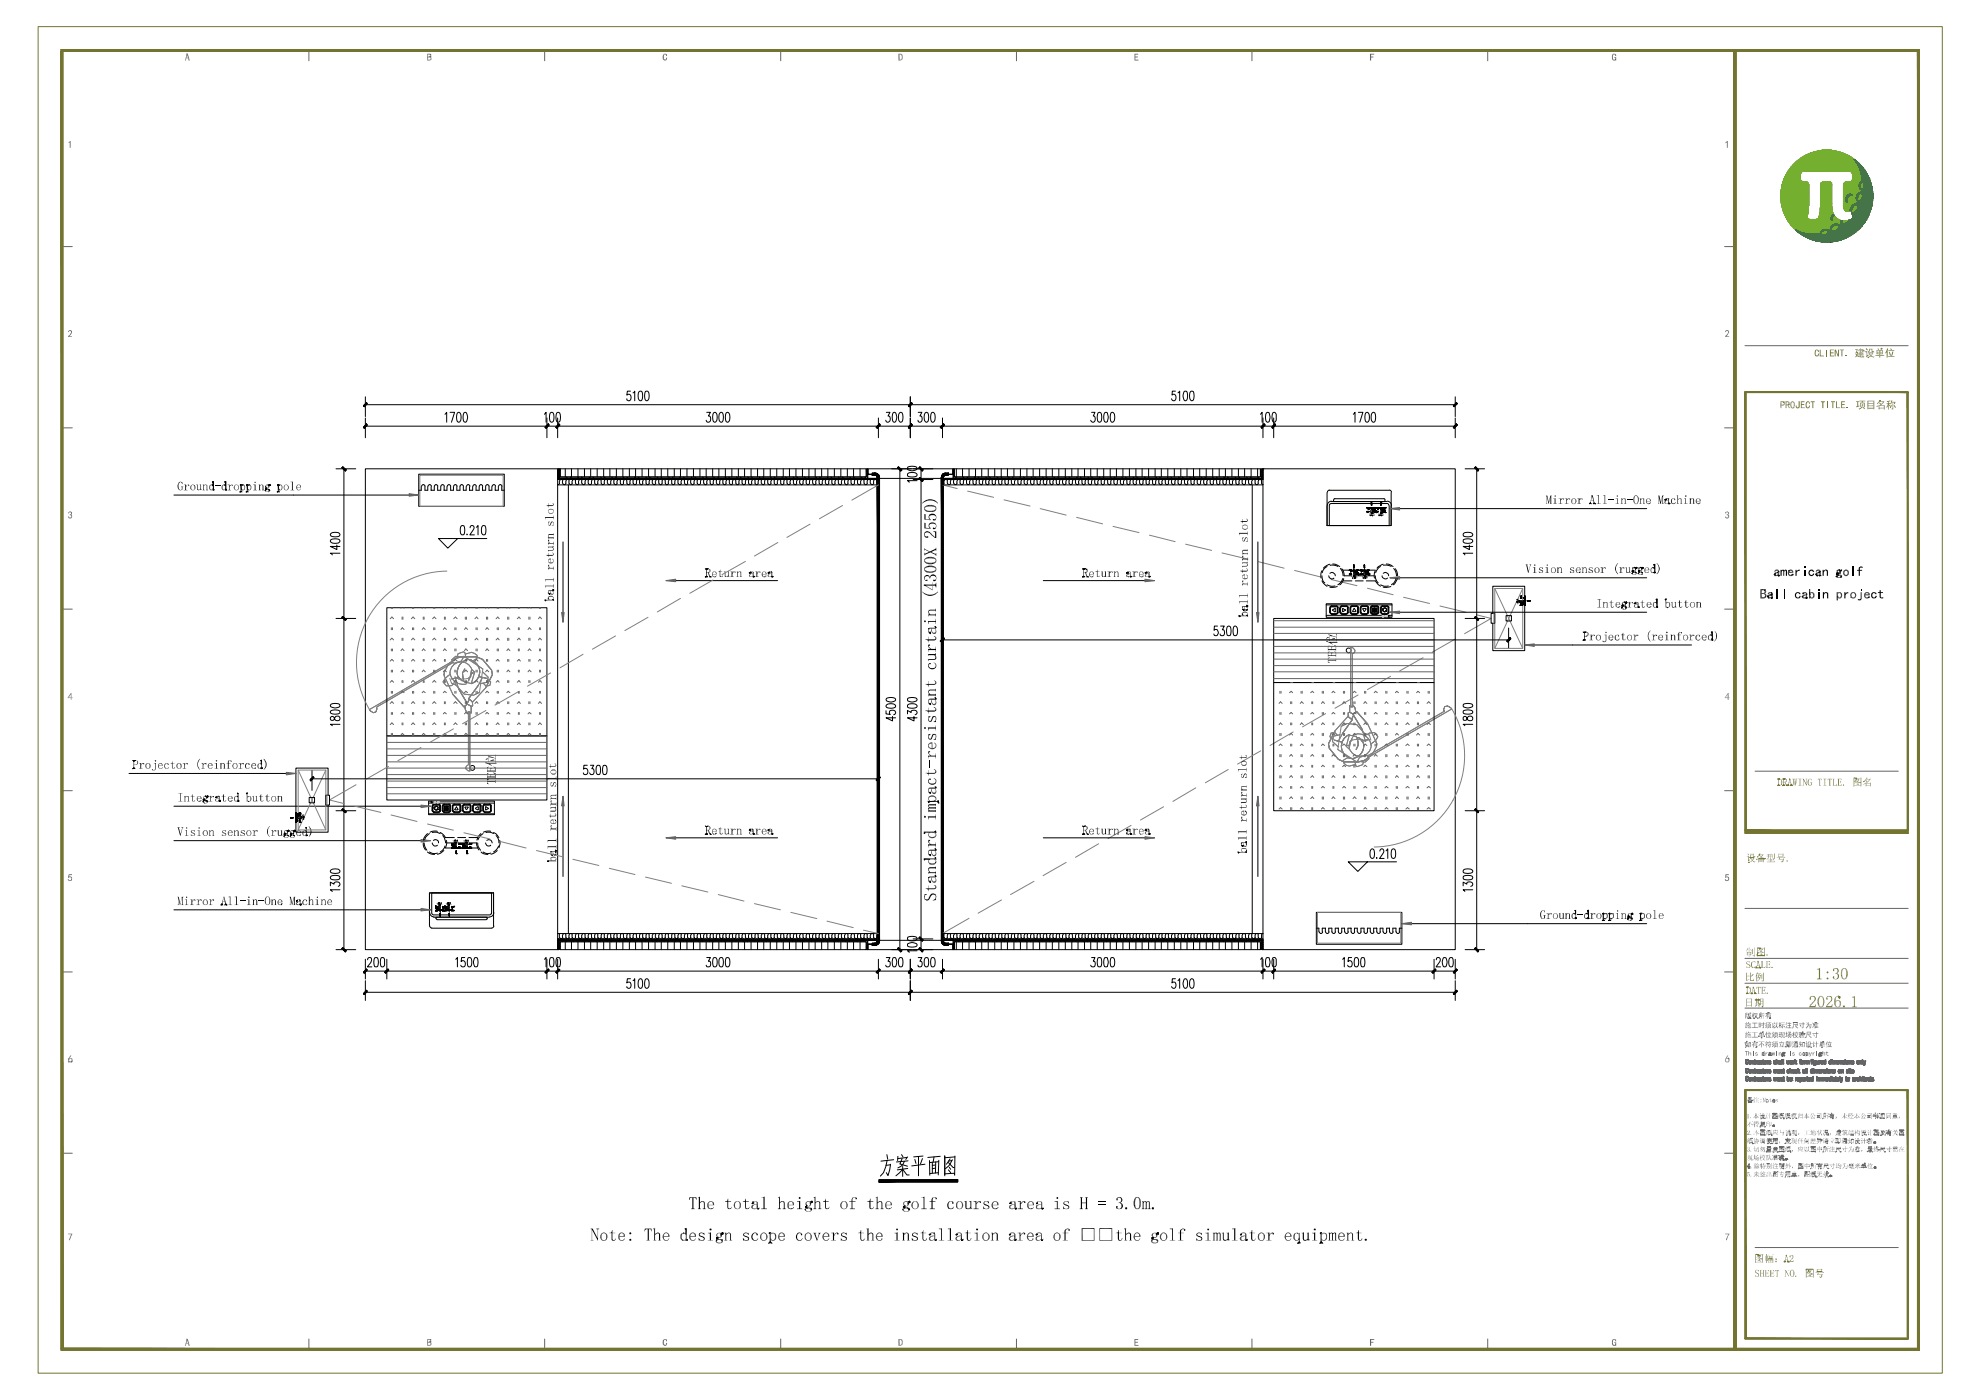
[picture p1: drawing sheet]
<svg xmlns="http://www.w3.org/2000/svg" width="594mm" height="420mm" viewBox="0 0 594 420" stroke-linecap="round" stroke-linejoin="round" font-family="sans-serif">
<path d="M163.3 15.4v2.8M234.1 15.4v2.8M304.8 15.4v2.8M375.4 15.4v2.8M446.1 15.4v2.8M18.9 73.9h2.8M18.9 128.3h2.8M18.9 182.7h2.8M18.9 237.1h2.8M18.9 291.5h2.8M18.9 345.8h2.8" fill="none" stroke="#636466" stroke-width=".3"/>
<g fill="#636466">
<path d="M199.1 16.2a.57 .57 0 0 1 .6-.1 .57 .57 0 0 1 .3 .7h-.3a.32 .32 0 0 0-.1-.5 .32 .32 0 0 0-.5 .2v.5a.6 .6 0 0 0 .5 .9l.1-.6h.4a.7 .7 0 0 1-.8 .8 .7 .7 0 0 1-.6-.9z"/>
<path d="M129.3 17.2l.1 .3z"/>
<path d="M129.3 17.2l.1 .4z"/>
<path d="M129 17l.4 .6z"/>
<path d="M129 17l.2 .2z"/>
<path d="M129 17l.3 .2z"/>
<path d="M129.1 17.6h.3z"/>
<path d="M129.4 17.6l-.1 .4z"/>
<path d="M129 17.8l.4-.2-.1 .4z"/>
<path d="M129.1 17.6h.3l-.4 .2z"/>
<path d="M128.9 17.8l.4 .2z"/>
<path d="M128.9 18.1l.3-.1z"/>
<path d="M128.7 18.1l.5-.1z"/>
<path d="M128.8 17.9l.4 .1-.5 .1z"/>
<path d="M128.8 17.9l.4 .1z"/>
<path d="M128.9 17.9l.4 .1z"/>
<path d="M128.6 17.9h.2l-.1 .2z"/>
<path d="M128.4 17.9l.3 .2h-.6z"/>
<path d="M128.4 17.9h.2l.1 .2z"/>
<path d="M128.4 17.2v.7l-.3 .2z"/>
<path d="M129.2 16.3l-.2 .2z"/>
<path d="M129 16.5l.2-.1 .1 .1z"/>
<path d="M129 16.5l.3 .1z"/>
<path d="M128.7 16.1l.1 .3z"/>
<path d="M128.7 16.1l.4 .1z"/>
<path d="M128.7 16.1l.5 .2z"/>
<path d="M128.7 16.1l.5 .2-.3 .1z"/>
<path d="M128.7 16.1l.2 .3z"/>
</g>
<path d="M128.9 16.4l.3-.1z" fill="none" stroke="#636466" stroke-width=".3"/>
<g fill="#636466">
<path d="M128.9 16.4l.3-.1z"/>
<path d="M128.4 17h.3v.2z"/>
<path d="M128.4 17l.3 .2h-.3z"/>
</g>
<path d="M128.2 16.1v2" fill="none" stroke="#636466" stroke-width=".3"/>
<g fill="#636466">
<path d="M128.1 16.1l.3 1.1z"/>
<path d="M128.1 16.1l.3 .3v.6z"/>
<path d="M128.1 16.1h.6v.3z"/>
<path d="M128.1 16.1l.6 .3z"/>
<path d="M128.7 17l.1 .2z"/>
<path d="M128.8 17h.2z"/>
<path d="M128.8 17h.2l-.1 .2z"/>
<path d="M128.8 17l.1 .2z"/>
<path d="M128.9 17.2l.1-.2z"/>
<path d="M129 17l-.1 .3z"/>
<path d="M129 17l.4 .6-.3-.1z"/>
<path d="M129 17l.1 .5z"/>
<path d="M129.1 17.5l.3 .1z"/>
<path d="M128.9 16.9l.3 .1z"/>
</g>
<path d="M128.9 16.9l.3 .1z" fill="none" stroke="#636466" stroke-width=".3"/>
<path d="M128.9 16.9l.3 .1z" fill="#636466"/>
<path d="M128.9 17h.1z" fill="none" stroke="#636466" stroke-width=".3"/>
<g fill="#636466">
<path d="M128.9 16.9l.1 .1z"/>
<path d="M129 16.6h.3z"/>
<path d="M129.3 16.6v.3z"/>
<path d="M129.3 16.6l-.1 .4z"/>
<path d="M129.3 16.6l-.1 .4-.2-.1z"/>
<path d="M129 16.7l.3-.1-.3 .3z"/>
<path d="M340.2 16.1h1.1v.3h-.9v.6h.8v.2h-.8v.7h1v.2h-1.2z"/>
<path d="M270.3 16.5l.2-.1z"/>
<path d="M270.5 16.4l.2 .5z"/>
<path d="M270.5 16.4l.2 .7z"/>
<path d="M270.5 16.4l.2 .7-.3-.2z"/>
<path d="M270.5 16.4l-.1 .5z"/>
<path d="M270.4 16.9l.3 .2h-.3z"/>
<path d="M269.8 16.1l.2 .3z"/>
<path d="M269.8 16.1l.6 .1z"/>
<path d="M269.8 16.1l.7 .3z"/>
<path d="M269.8 16.1l.7 .3-.3 .1z"/>
<path d="M269.8 16.1l.4 .4z"/>
<path d="M270.2 16.5l.3-.1z"/>
<path d="M269.7 17.9l.1 .2z"/>
<path d="M269.4 18.1l.3-.2 .1 .2z"/>
</g>
<path d="M269.6 16.1v2" fill="none" stroke="#636466" stroke-width=".34"/>
<g fill="#636466">
<path d="M269.7 16.4v1.5l-.3 .2z"/>
<path d="M269.4 16.1h.4l-.1 .3z"/>
<path d="M269.8 16.1l-.1 .3z"/>
<path d="M270.2 17.8l.2 .1z"/>
<path d="M270 18.1l.4-.2z"/>
<path d="M269.8 18.1l.6-.2z"/>
<path d="M270 17.9h.4l-.6 .2z"/>
<path d="M270 17.9h.4z"/>
<path d="M269.8 17.9h.2l-.2 .2z"/>
<path d="M270.4 17.1h.3l-.3 .3z"/>
<path d="M270.7 17.1l-.1 .7z"/>
<path d="M270.7 17.1l-.3 .8z"/>
<path d="M270.7 17.1l-.3 .8-.1-.3z"/>
<path d="M270.7 17.1l-.4 .5z"/>
<path d="M270.3 17.7l.1 .2z"/>
<path d="M410.8 16.1h1.3v.3h-1v.6h.7v.2h-.7v.9h-.3z"/>
<path d="M483.6 16.2a.64 .64 0 0 1 .7 0 .64 .64 0 0 1 .3 .6h-.2a.36 .36 0 0 0-.2-.5 .36 .36 0 0 0-.5 .2 1.09 1.09 0 0 0 .3 1.4 .4 .4 0 0 0 .4-.2 .4 .4 0 0 0 0-.4h-.4v-.2h.6v1l-.2-.1a.57 .57 0 0 1-1-.2v-.9z"/>
<path d="M20.4 369.9h1.3l-.8 2h-.2l.7-1.8h-1z"/>
<path d="M20.7 262.2h.9v.2h-.8l-.1 .5a.67 .67 0 0 1 .9 .3 .67 .67 0 0 1-.4 .9 .67 .67 0 0 1-.9-.4l.3-.1a.44 .44 0 0 0 .6 .2 .44 .44 0 0 0 .1-.6 .44 .44 0 0 0-.6 0h-.3z"/>
<path d="M20.7 318.2l-.1 .3z"/>
<path d="M20.7 318.2v.3z"/>
<path d="M21 318.4h.2z"/>
<path d="M21 318.4h.2l-.1 .1z"/>
<path d="M21 318.4l.1 .1z"/>
<path d="M20.7 318.5h.3z"/>
<path d="M20.7 318.5l.1-.2 .2 .2z"/>
<path d="M20.8 318.3l.2 .2z"/>
<path d="M21.2 318.4l.3 .1z"/>
<path d="M21.2 318.4l.2 .1z"/>
<path d="M21.2 318.4l.1 .1h-.2z"/>
<path d="M21.3 318.3l.4-.1z"/>
</g>
<path d="M21.3 318.3l.4-.1z" fill="none" stroke="#636466" stroke-width=".3"/>
<g fill="#636466">
<path d="M21.3 318.3l.4-.1z"/>
<path d="M21.3 318.3l.3 .1z"/>
</g>
<path d="M21.3 318.3l.2 .2z" fill="none" stroke="#636466" stroke-width=".3"/>
<g fill="#636466">
<path d="M21.5 317.9h.3l-.3 .1z"/>
<path d="M21.8 317.9l-.1 .2z"/>
<path d="M21.8 317.9l-.1 .3z"/>
<path d="M21.4 318.2l.4-.3-.1 .3z"/>
<path d="M21.5 318l.3-.1-.4 .3z"/>
<path d="M21.4 317.6l.3-.1-.2 .3z"/>
<path d="M21.7 317.5l-.2 .3z"/>
<path d="M21.7 317.6l.1 .2h-.3z"/>
<path d="M21.5 317.8l.3 .1z"/>
<path d="M21.4 317.3l-.1 .2z"/>
<path d="M21.4 317.3l.2 .2z"/>
<path d="M21.4 317.3l.3 .2z"/>
<path d="M21.4 317.3l.3 .2-.3 .1z"/>
<path d="M21.4 317.3v.3z"/>
<path d="M20.9 317.3l.1 .1z"/>
<path d="M20.9 317.3l.2 .1z"/>
<path d="M20.9 317.3h.4z"/>
<path d="M20.9 317.3h.5z"/>
<path d="M20.9 317.3h.5l-.1 .1z"/>
<path d="M20.9 317.3l.4 .1z"/>
<path d="M20.7 317.3l.2 .1z"/>
<path d="M21.1 316.5h.3l-.7 .8z"/>
<path d="M20.7 317.3l.7-.8-.5 .8z"/>
<path d="M20.6 317.4h.3z"/>
<path d="M20.5 317.5l.2 .1z"/>
<path d="M20.6 317.4l.1 .1h-.2z"/>
</g>
<path d="M20.5 317.5l.2 .1z" fill="none" stroke="#636466" stroke-width=".3"/>
<g fill="#636466">
<path d="M20.4 317.9l.3-.2z"/>
<path d="M20.4 317.8l.3-.1z"/>
<path d="M20.5 317.6l.2 .1-.3 .1z"/>
<path d="M20.5 317.5l.2 .2z"/>
<path d="M20.7 318l-.2 .2z"/>
<path d="M20.4 318.1l.3-.1z"/>
<path d="M20.4 318h.3l-.3 .1z"/>
<path d="M20.4 317.9h.3z"/>
<path d="M20.4 318l.3-.1z"/>
</g>
<path d="M20.7 318.2l-.1 .3z" fill="none" stroke="#636466" stroke-width=".3"/>
<g fill="#636466">
<path d="M20.5 318.2l.1 .3z"/>
<path d="M20.5 318.2l.2-.2-.1 .5z"/>
<path d="M20.7 318l-.1 .5z"/>
<path d="M20.6 153.6a.55 .55 0 0 1 .8-.1 .55 .55 0 0 1-.1 .9 .6 .6 0 0 1 0 1 .6 .6 0 0 1-.9-.5h.3a.41 .41 0 0 0 .4 .3 .41 .41 0 0 0 .4-.5 .41 .41 0 0 0-.6-.2l.1-.2a.36 .36 0 0 0 .3-.5 .36 .36 0 0 0-.5-.2l-.1 .4h-.3z"/>
<path d="M21.4 209.2h.4v.1z"/>
<path d="M21.4 209.2l.4 .1h-.4z"/>
<path d="M20.6 209.2h.7v.1z"/>
<path d="M20.3 209.3l.3-.1 .7 .1z"/>
<path d="M20.3 209.2h.3l-.3 .1z"/>
<path d="M21.3 207.8v.4l-1 1z"/>
<path d="M20.3 209.2l1-1-.7 1z"/>
<path d="M21.3 209.2l.1 .1z"/>
<path d="M21.3 207.8v1.4z"/>
<path d="M21.3 207.8h.1l-.1 1.4z"/>
<path d="M21.4 207.8v1.4h-.1z"/>
<path d="M21.4 209.3v.5h-.1z"/>
<path d="M21.3 209.3h.1l-.1 .5z"/>
<path d="M20.6 99.2a.65 .65 0 0 1 1 0 .65 .65 0 0 1-.3 1l-.6 .7h.9v.1h-1.2l.9-1.4a.38 .38 0 0 0-.3-.4 .38 .38 0 0 0-.4 .4l-.2-.1z"/>
</g>
<path d="M11.4 8h571v403.8h-571z" fill="none" stroke="#727430" stroke-width=".3"/>
<g fill="none" stroke="#636466" stroke-width=".3">
<path d="M92.6 15.4v2.8M517.1 73.9h2.8M517.1 128.3h2.8M517.1 182.7h2.8M517.1 237.1h2.8M517.1 291.5h2.8M517.1 345.8h2.8M92.6 401.5v2.8M163.3 401.5v2.8M234.1 401.5v2.8M304.8 401.5v2.8M375.4 401.5v2.8"/>
<path d="M446.1 401.5v2.8"/>
</g>
<g fill="#636466">
<path d="M55.9 402.9l-.2 .6h-.2z"/>
<path d="M56 402.7l-.5 .8z"/>
<path d="M56 402.7h.4v.2z"/>
<path d="M56 402.7l.4 .2h-.5z"/>
<path d="M56 401.5l.1 .4-.6 1.6z"/>
<path d="M56.1 401.9l-.6 1.6z"/>
<path d="M56 401.5h.3l-.2 .4z"/>
</g>
<path d="M56 401.5l.1 .4z" fill="none" stroke="#636466" stroke-width=".3"/>
<g fill="#636466">
<path d="M56.3 401.5l.6 2-.5-.8z"/>
<path d="M56.3 401.5l.1 1.2-.3-.8z"/>
<path d="M56.4 402.7l.5 .8z"/>
<path d="M56.4 402.9l.5 .6h-.3z"/>
<path d="M198.8 401.9a.62 .62 0 0 1 .7-.4 .62 .62 0 0 1 .5 .7h-.3a.32 .32 0 0 0-.1-.5 .32 .32 0 0 0-.5 .2v.5a.6 .6 0 0 0 .5 .9l.1-.6h.4a.7 .7 0 0 1-.8 .8 .7 .7 0 0 1-.6-.9z"/>
<path d="M129.3 402.6l.1 .3z"/>
<path d="M129.3 402.6l.1 .4z"/>
<path d="M129 402.4l.4 .6z"/>
<path d="M129 402.4l.2 .1z"/>
<path d="M129 402.4l.3 .2z"/>
<path d="M129.1 403h.3z"/>
<path d="M129.4 403l-.1 .3z"/>
<path d="M129 403.2l.4-.2-.1 .3z"/>
<path d="M129.1 403h.3l-.4 .2z"/>
<path d="M128.9 403.2l.4 .1z"/>
<path d="M128.9 403.5l.3-.1z"/>
<path d="M128.7 403.5l.5-.1z"/>
<path d="M128.8 403.3l.4 .1-.5 .1z"/>
<path d="M128.8 403.3l.4 .1z"/>
<path d="M128.9 403.3h.4z"/>
<path d="M128.6 403.3h.2l-.1 .2z"/>
<path d="M128.1 403.5l.3-.2 .3 .2z"/>
<path d="M128.4 403.3h.2l.1 .2z"/>
<path d="M128.4 402.6v.7l-.3 .2z"/>
<path d="M129 401.9l.2-.2z"/>
<path d="M129.2 401.7l-.2 .2z"/>
<path d="M129 401.9l.2-.1 .1 .1z"/>
<path d="M129 401.9l.3 .1z"/>
<path d="M128.7 401.5l.1 .3z"/>
<path d="M128.7 401.5l.4 .1z"/>
<path d="M128.7 401.5l.5 .2z"/>
<path d="M128.7 401.5l.5 .2-.3 .1z"/>
<path d="M128.7 401.5l.2 .3z"/>
</g>
<path d="M128.9 401.8l.3-.1z" fill="none" stroke="#636466" stroke-width=".3"/>
<g fill="#636466">
<path d="M128.9 401.8l.3-.1z"/>
<path d="M128.4 402.4h.3v.2z"/>
<path d="M128.4 402.4l.3 .2h-.3z"/>
</g>
<path d="M128.2 401.5v2" fill="none" stroke="#636466" stroke-width=".3"/>
<g fill="#636466">
<path d="M128.1 401.5l.3 1.1z"/>
<path d="M128.1 401.5l.3 .3v.6z"/>
<path d="M128.1 401.5h.6v.3z"/>
<path d="M128.1 401.5l.6 .3z"/>
<path d="M128.7 402.4l.1 .2z"/>
<path d="M128.8 402.4h.2z"/>
<path d="M128.8 402.4h.2l-.1 .2z"/>
<path d="M128.8 402.4l.1 .2z"/>
<path d="M129 402.4l-.1 .3z"/>
<path d="M129 402.4l.4 .6-.3-.1z"/>
<path d="M129 402.4l.1 .5z"/>
<path d="M129.1 402.9l.3 .1z"/>
<path d="M128.9 402.3l.3 .1z"/>
</g>
<path d="M128.9 402.3l.3 .1z" fill="none" stroke="#636466" stroke-width=".3"/>
<path d="M128.9 402.3l.3 .1z" fill="#636466"/>
<path d="M128.9 402.4h.1z" fill="none" stroke="#636466" stroke-width=".3"/>
<g fill="#636466">
<path d="M128.9 402.4h.1z"/>
<path d="M129 402h.3z"/>
<path d="M129.3 402v.3z"/>
<path d="M129.3 402l-.1 .4z"/>
<path d="M129.3 402l-.1 .4-.2-.1z"/>
<path d="M129 402.1l.3-.1-.3 .3z"/>
<path d="M340.2 401.5h1.1v.3h-.9v.6h.8v.2h-.8v.7h1v.2h-1.2z"/>
<path d="M270.3 401.9l.2-.1z"/>
<path d="M270.5 401.8l.2 .5z"/>
<path d="M270.5 401.8l.2 .7z"/>
<path d="M270.5 401.8l.2 .7-.3-.2z"/>
<path d="M270.5 401.8l-.1 .5z"/>
<path d="M270.4 402.3l.3 .2h-.3z"/>
<path d="M269.8 401.5l.2 .3z"/>
<path d="M269.8 401.5l.6 .1z"/>
<path d="M269.8 401.5l.7 .3z"/>
<path d="M269.8 401.5l.7 .3-.3 .1z"/>
<path d="M269.8 401.5l.4 .4z"/>
<path d="M270.2 401.9l.3-.1z"/>
<path d="M269.7 403.3l.1 .2z"/>
<path d="M269.4 403.5l.3-.2 .1 .2z"/>
</g>
<path d="M269.6 401.5v2" fill="none" stroke="#636466" stroke-width=".34"/>
<g fill="#636466">
<path d="M269.7 401.8v1.5l-.3 .2z"/>
<path d="M269.4 401.5h.4l-.1 .3z"/>
<path d="M269.8 401.5l-.1 .3z"/>
<path d="M270.2 403.2l.2 .1z"/>
<path d="M270 403.5l.4-.2z"/>
<path d="M269.8 403.5l.6-.2z"/>
<path d="M270 403.3h.4l-.6 .2z"/>
<path d="M270 403.3h.4z"/>
<path d="M269.8 403.3h.2l-.2 .2z"/>
<path d="M270.4 402.5h.3l-.3 .2z"/>
<path d="M270.7 402.5l-.1 .7z"/>
<path d="M270.7 402.5l-.3 .8z"/>
<path d="M270.7 402.5l-.3 .8-.1-.3z"/>
<path d="M270.4 402.7l.3-.2-.4 .5z"/>
<path d="M270.3 403.1l.1 .2z"/>
<path d="M410.8 401.5h1.3v.3h-1v.6h.7v.2h-.7v.9h-.3z"/>
<path d="M483.6 401.6a.64 .64 0 0 1 .7 0 .64 .64 0 0 1 .3 .6h-.2l-.3-.5a.86 .86 0 0 0-.5 .8 .86 .86 0 0 0 .6 .8l.2-.6h-.4v-.2h.6v1l-.2-.1a.57 .57 0 0 1-1-.2v-.9z"/>
<path d="M517.3 369.9h1.3l-.8 2h-.2l.1-.4 .6-1.4h-1z"/>
<path d="M517.5 262.2h.9v.2h-.7l-.1 .5a.67 .67 0 0 1 .9 .3 .67 .67 0 0 1-.4 .9 .67 .67 0 0 1-.9-.4l.2-.1a.43 .43 0 0 0 .6 .3 .43 .43 0 0 0 .2-.6 .43 .43 0 0 0-.7 0l-.3-.1z"/>
<path d="M517.7 318.2l-.2 .3z"/>
<path d="M517.7 318.2l-.1 .3z"/>
<path d="M517.8 318.4h.2z"/>
<path d="M517.8 318.4l.2 .1z"/>
<path d="M517.6 318.5h.2z"/>
<path d="M517.7 318.3l.1 .2h-.2z"/>
<path d="M517.7 318.3l.1 .2z"/>
<path d="M518 318.4l.3 .1z"/>
<path d="M518 318.4l.1 .1z"/>
<path d="M518.2 318.2h.4z"/>
<path d="M518.2 318.3l.4-.1z"/>
<path d="M518.2 318.3l.3-.1z"/>
<path d="M518.2 318.3l.1 .2z"/>
<path d="M518.3 317.9h.3l-.3 .1z"/>
<path d="M518.6 317.9v.2z"/>
<path d="M518.6 317.9v.3z"/>
<path d="M518.6 317.9v.3h-.4z"/>
<path d="M518.3 318l.3-.1-.4 .3z"/>
<path d="M518.2 317.6l.3-.1-.2 .3z"/>
<path d="M518.5 317.5l-.2 .3z"/>
<path d="M518.3 317.8l.3-.2z"/>
<path d="M518.3 317.8l.3 .1z"/>
<path d="M518.1 317.4l.1-.1z"/>
<path d="M518.2 317.3l.3 .2z"/>
</g>
<path d="M518.2 317.3l.3 .2z" fill="none" stroke="#636466" stroke-width=".3"/>
<g fill="#636466">
<path d="M518.2 317.3l.3 .2-.3 .1z"/>
<path d="M518.2 317.3v.3z"/>
<path d="M517.7 317.3l.1 .1z"/>
<path d="M517.7 317.3l.3 .1z"/>
<path d="M517.7 317.3h.5z"/>
<path d="M517.7 317.3h.5l-.1 .1z"/>
<path d="M517.7 317.3l.4 .1z"/>
<path d="M517.5 317.3l.2 .1z"/>
<path d="M518 316.5h.2l-.7 .8z"/>
<path d="M517.5 317.3l.7-.8-.5 .8z"/>
<path d="M517.5 317.4h.2z"/>
<path d="M517.4 317.5h.3z"/>
<path d="M517.5 317.4l.2 .1h-.3z"/>
<path d="M517.3 317.5l.3 .2z"/>
<path d="M517.3 317.5l.3 .1z"/>
<path d="M517.3 317.9l.3-.2z"/>
<path d="M517.3 317.8l.3-.1z"/>
<path d="M517.3 317.6l.3 .1-.3 .1z"/>
<path d="M517.5 318l-.2 .2z"/>
<path d="M517.3 318.1l.2-.1z"/>
<path d="M517.2 318h.3l-.2 .1z"/>
<path d="M517.2 318l.3-.1z"/>
<path d="M517.6 318.2l-.1 .3z"/>
<path d="M517.3 318.2l.2 .3z"/>
<path d="M517.3 318.2l.3-.2-.1 .5z"/>
<path d="M517.6 318l-.1 .5z"/>
<path d="M517.4 153.6a.55 .55 0 0 1 .8-.1 .55 .55 0 0 1 0 .9 .57 .57 0 0 1 0 1 .57 .57 0 0 1-.9-.5h.2a.41 .41 0 0 0 .5 .3 .41 .41 0 0 0 .3-.5 .41 .41 0 0 0-.6-.2v-.2a.39 .39 0 0 0 .6-.3 .39 .39 0 0 0-.4-.5 .39 .39 0 0 0-.4 .5h-.2z"/>
<path d="M518.3 209.2l.3 .1z"/>
<path d="M517.4 209.2h.7v.1z"/>
<path d="M517.4 209.2l.7 .1h-.9z"/>
<path d="M517.2 209.2h.2l-.2 .1z"/>
<path d="M518.2 207.8l-.1 .4-.9 1z"/>
<path d="M518.1 208.2l-.9 1z"/>
<path d="M518.1 209.2l.2 .1z"/>
<path d="M518.2 207.8l-.1 1.4z"/>
<path d="M518.2 207.8h.1l-.2 1.4z"/>
<path d="M518.3 207.8v1.4h-.2z"/>
<path d="M518.3 209.3v.5h-.2z"/>
<path d="M518.1 209.3h.2l-.2 .5z"/>
<path d="M517.4 99.2a.6 .6 0 0 1 .9 0 .6 .6 0 0 1-.1 .8l-.5 .9h.8v.1h-1.2l.9-1.2a.37 .37 0 0 0-.3-.6 .37 .37 0 0 0-.4 .4l-.3-.1z"/>
<path d="M517.4 42.7l.7-.4v2h-.3v-1.6l-.4 .3z"/>
</g>
<g fill="#636466" stroke="#636466" stroke-width=".3">
<path d="M523.7 317.7h.3z"/>
<path d="M524.1 318l.2 .1z"/>
<path d="M524.7 319.1h.1z"/>
<path d="M526.1 317.9l.2-.1z"/>
<path d="M527.1 319.1h.2z"/>
<path d="M528.3 318.3l.2 .1z"/>
<path d="M528.1 319.1h.2z"/>
<path d="M529.3 319.1h.1z"/>
<path d="M531.9 318.7h.1z"/>
<path d="M532 319.1h.3z"/>
<path d="M533.6 319.1h.2z"/>
<path d="M537.1 319.1h.2z"/>
<path d="M540.4 319.1h.2z"/>
<path d="M544 319.4h.3z"/>
<path d="M544.8 319.1h.2z"/>
<path d="M546.3 319.1h.1z"/>
<path d="M547 319.1h.2z"/>
<path d="M551.1 319.1h.2z"/>
<path d="M553.9 319.1h.2z"/>
<path d="M555.3 319.1h.5z"/>
<path d="M557 319.1h.2z"/>
<path d="M523.7 320.4h.3z"/>
<path d="M524.1 320.7h.2z"/>
<path d="M523.7 321.8h.2z"/>
<path d="M524.7 321.7h.2z"/>
<path d="M526.1 320.6l.2-.1z"/>
<path d="M527.1 321.8h.2z"/>
<path d="M528.3 321l.2 .1z"/>
<path d="M528 321.7l.3 .1z"/>
<path d="M529.2 321.7h.3z"/>
<path d="M530.4 321.7l.4 .1z"/>
<path d="M533.3 321.8h.2z"/>
<path d="M534.1 321.7h.3z"/>
<path d="M534.8 320.6l.1-.1z"/>
<path d="M536.4 321l.1 .1z"/>
<path d="M536.1 321.7l.3 .1z"/>
<path d="M537.6 321.7l.4 .1z"/>
<path d="M538.5 321.7h.3z"/>
<path d="M540.6 321h.2z"/>
<path d="M540.8 321.8h.1z"/>
<path d="M543.1 321.8h.2z"/>
<path d="M545.5 321.7h.3z"/>
<path d="M547.1 321.7h.4z"/>
<path d="M548.2 321.7h.4z"/>
<path d="M549.8 321.7h.4z"/>
<path d="M551.4 321.7h.4z"/>
<path d="M553.8 321.7h.3z"/>
<path d="M554.8 320.6l.2-.1z"/>
<path d="M555.4 321.7h.4z"/>
<path d="M523.7 322.8h.2z"/>
<path d="M523.7 324.1h.3z"/>
<path d="M524.7 323.1h.1z"/>
<path d="M524.6 324.1h.3z"/>
<path d="M525.6 323.1h.2z"/>
<path d="M527.2 323.1h.3z"/>
<path d="M527.1 324.1h.2z"/>
<path d="M528.1 323.1h.1z"/>
<path d="M528 324.1h.3z"/>
<path d="M529.3 323.1h.1z"/>
<path d="M529.2 324.1h.3z"/>
<path d="M530.5 323.1h.3z"/>
<path d="M534.2 323.1h.1z"/>
<path d="M534.2 324.1h.1z"/>
<path d="M536.2 323.1h.2z"/>
<path d="M539.2 323.1h.1z"/>
<path d="M539.1 324.1h.3z"/>
<path d="M539.9 324.1h.3z"/>
<path d="M540.8 323.1h.1z"/>
<path d="M540.7 324.1h.3z"/>
<path d="M542.5 323.1h.2z"/>
<path d="M542.5 324.1h.3z"/>
<path d="M543.3 323.1h.2z"/>
<path d="M543.3 324.1h.2z"/>
<path d="M545.3 323.1h.2z"/>
<path d="M546.6 323.1h.2z"/>
<path d="M547.8 323.1h.2z"/>
<path d="M547.7 324.1h.3z"/>
<path d="M548.6 323.1h.1z"/>
<path d="M549.7 323.1h.3z"/>
<path d="M554.1 324.1h.3z"/>
<path d="M555.8 323.1h.2z"/>
<path d="M555.7 324.1h.1z"/>
<path d="M557.1 323.1h.3z"/>
<path d="M558 323.1h.1z"/>
<path d="M559.4 324.1h.3z"/>
<path d="M560.3 323.1h.2z"/>
<path d="M561.4 323.1h.2z"/>
<path d="M561.4 324.1h.2z"/>
</g>
<g fill="none" stroke="#636466" stroke-width=".3">
<path d="M523.4 318l.2 .1zM523.4 318.1h.1M523.4 318.1h.2zM523.5 318.2h.1M523.4 318.2h.1M523.5 318.3h.1M523.4 318.3h.1M523.5 318.4h.1M523.4 318.4h.1M523.4 318.4l.1 .1zM523.5 318.5h.1M523.4 318.5h.1"/>
<path d="M523.4 318.5l.2 .1zM523.4 318.6l.2 .1zM523.4 318.7h.1M523.4 318.7h.2zM523.4 318.7l.2 .1zM523.4 318.8h.3zM523.5 318.8h.1M523.4 318.8h.2zM523.5 317.9h.2zM523.6 317.9h.1M523.5 317.9l.2 .1zM523.5 318h.1"/>
<path d="M523.5 318h.2zM523.5 318.8h.2zM523.5 318.8l.2 .1zM523.5 318.9h.2zM523.5 318.9h.1M523.5 318.9h.3zM523.6 317.8h.5zM523.6 317.8l.6 .1zM523.6 317.9h.2zM523.6 317.9h.1zM523.6 318.1h.1M523.6 318.8h.1"/>
<path d="M523.6 318.9h.6zM523.6 318.9l.5 .1zM523.6 319h.5zM523.6 319h.1M523.6 319l.5 .1zM523.7 319.1h.4zM523.7 319.1h.3zM523.7 317.7l.4 .1zM523.7 317.9h.1M523.7 318.9h.1M523.7 319.1h.2zM523.8 319.1h.1"/>
<path d="M523.8 317.9h.4zM523.9 317.9h.1M523.8 318.9h.4zM523.9 317.9h.3zM523.9 317.9l.3 .1zM523.9 318.9h.3zM523.9 319.1h.1M524 318h.3zM524 318h.2zM524 318.8h.2zM524 318.8l.2 .1zM524.1 318l.2 .1z"/>
<path d="M524.1 318.1h.2zM524.1 318.7h.2zM524.1 318.7h.1M524.1 319.1h.1M524.2 318h.1M524.3 318.6h.1M524.2 318.6h.1M524.2 318.9h.1M524.3 318.7h.1M524.4 318.3h.2zM524.5 318.3h.1M524.4 318.3l.2 .1z"/>
<path d="M524.4 318.4h.1M524.4 318.4l.2 .1zM524.4 318.5h.2zM524.4 318.5l.2 .1zM524.4 318.6l.2 .1zM524.4 318.7l.2 .1zM524.4 318.8h.1M524.4 318.8h.2zM524.4 318.8l.3 .1zM524.5 318.2h.5zM524.5 318.2h.3zM524.5 318.2h.2z"/>
<path d="M524.5 318.2l.2 .1zM524.5 318.3h.2zM524.6 318.3h.1M524.5 318.9h.2zM524.5 318.9h.3zM524.5 318.9h.5zM524.5 318.9l.4 .1zM524.6 318.1h.3zM524.7 318.1h.1M524.6 318.1l.4 .1zM524.6 318.4h.1M524.6 318.8h.1"/>
<path d="M524.6 319l.3 .1zM524.6 319.1h.1M524.6 319.1h.3zM524.6 319.1h.2zM524.7 318.1h.2zM524.7 318.2h.1M524.7 318.3h.1M524.7 318.9h.1M524.8 318.1h.1zM524.8 318.2h.2zM524.8 318.2h.1M524.8 318.9h.2z"/>
<path d="M524.8 318.2l.2 .1zM524.8 318.3h.2zM524.8 318.3h.1M524.9 318.1h.1M524.9 318.3l.2 .1zM524.9 318.4h.2zM524.9 318.4h.1M524.9 318.4l.2 .1zM524.9 318.5h.2zM524.9 318.5l.2 .2zM524.9 318.7l.2 .1zM524.9 318.8h.1"/>
<path d="M524.9 318.8h.2zM524.9 319.1h.1M525 318.2h.1M525.4 318.1h.1M525.3 318.1h.1M525.4 318.2h.1M525.3 318.2h.1M525.3 318.2h.2zM525.3 318.2l.1 .1zM525.3 318.3l.1 .1zM525.3 318.4l.1 .1zM525.3 318.5h.1v.6z"/>
<path d="M525.3 318.5l.1 .6h-.1zM525.4 318.2h.5zM525.4 318.1h.5zM525.5 318.1h.1M525.4 318.1l.5 .1zM525.4 318.4h.1M525.5 318.1h.3zM525.5 318.1h.4zM525.6 318.1h.2zM525.7 318.2l.2 .1zM525.7 318.3h.1M525.7 318.3h.2z"/>
<path d="M525.8 318.3h.1M525.8 318.1h.1M525.9 318.3h.1M525.8 318.4h.1M525.9 318.4h.1M525.9 318.5h.1M525.8 318.5h.1M525.8 318.5l.1 .6zM525.9 318.2h.1M526 318.1l.4 .1zM526.1 317.9l.2 .2zM526.1 318.2h.2v.5z"/>
<path d="M526.1 318.2l.2 .5h-.2zM526.1 318.7l.2 .1zM526.1 318.8h.1M526.1 318.8h.2zM526.1 318.8l.2 .1zM526.1 318.9h.2zM526.1 318.9l.3 .1zM526.1 319h.3zM526.2 319h.1M526.2 319h.2zM526.2 319l.2 .1zM526.2 319.1h.2z"/>
<path d="M526.6 318.1h.1M526.5 318.1h.1M526.6 318.2h.1M526.5 318.2h.1M526.5 318.3h.3zM526.5 318.3l.2 .1zM526.5 318.4h.2zM526.5 318.4h.1M526.6 318.5h.1M526.5 318.5h.1M526.5 318.5l.1 .6zM526.7 318.1h.2z"/>
<path d="M526.8 318.1h.1M526.7 318.1l.2 .1zM526.7 318.2h.1M526.7 318.2l.2 .1zM526.7 318.4h.1M526.9 318.1h.1M527 318.4h.1zM527 318.6h.1zM527 318.6l.1 .1zM527 318.7h.1zM527 318.7l.1 .1zM527 318.8h.1z"/>
<path d="M527 318.8l.1 .1zM527 318.9h.2zM527 318.2h.6zM527 318.2h.3zM527 318.2h.2zM527 318.2l.2 .1zM527 318.3h.1M527 318.3h.2zM527 318.5h.6zM527 318.5h.5zM527 318.5l.3 .1zM527 318.6h.1"/>
<path d="M527 318.6h.3zM527 318.6h.2zM527 318.9h.6zM527 318.9l.5 .1zM527 319h.5zM527 319l.4 .1zM527.1 318.1h.5zM527.2 318.1h.1M527.1 318.1l.5 .1zM527.1 318.5h.5zM527.1 318.9h.1M527.2 318.1h.3z"/>
<path d="M527.2 318.1h.4zM527.2 318.2h.1M527.2 318.3h.1M527.2 318.5h.4zM527.2 318.6h.1M527.3 318.1h.2zM527.3 318.2h.3zM527.4 318.2h.1M527.3 318.5h.3zM527.4 318.5h.1M527.4 318.2h.2zM527.4 318.2l.2 .1z"/>
<path d="M527.4 318.5h.2zM527.4 318.9h.2zM527.5 318.1h.1M527.5 318.3h.1zM527.5 318.3l.1 .1zM527.6 318.4h.1M527.5 318.5h.1M527.5 318.8h.1zM527.5 318.8l.1 .1zM527.6 318.5h.1M527.6 318.6h.1M527.6 318.7h.1"/>
<path d="M527.6 318.9h.1M527.6 319l.1 .1zM527.6 319.1h.1M527.6 318.3h.1M527.9 318.2h.2zM528 318.2h.1M527.9 318.2h.1M528 318.3h.1M527.9 318.3h.1M528 318.4h.1M527.9 318.4h.1M527.9 318.4l.1 .1z"/>
<path d="M528 318.5h.1M527.9 318.5h.1M528 318.6h.1M527.9 318.6h.1M528 318.7h.1M527.9 318.7h.1M528 318.8h.1M527.9 318.8h.1M527.9 318.8l.2 .1zM527.9 318.9h.1M527.9 318.9h.2zM527.9 318.9h.3z"/>
<path d="M528 318.1h.3zM528.1 318.1h.1M528 318.1l.4 .1zM528 318.2h.4zM528 318.2h.2zM528.1 318.2h.1M528 318.4v.1zM528 318.9l.4 .1zM528 319h.4zM528 319h.3zM528 319h.1M528 319l.3 .1z"/>
<path d="M528 319.1h.1M528.1 318.1h.2zM528.1 318.9h.1M528.2 318.2h.2zM528.2 318.2h.1M528.2 318.2l.2 .1zM528.2 318.9h.2zM528.3 318.9h.1M528.3 318.1h.1M528.3 318.3h.2zM528.4 318.3h.1M528.3 318.3l.2 .1z"/>
<path d="M528.3 318.4h.1M528.3 318.8l.2 .1zM528.3 318.9h.2zM528.4 318.9h.1M528.3 319h.1M528.3 319.1h.1M528.4 318.2h.1M528.5 318.7h.1M528.4 318.7h.1M528.6 318.1l.3 .1zM528.7 317.9v.2zM528.7 318.2v.5z"/>
<path d="M528.7 318.7h.1M528.7 318.8h.1M528.7 318.9h.1M528.7 318.9h.1zM528.7 318.9l.2 .1zM528.7 319h.2zM528.7 319l.2 .1zM528.7 319.1h.2zM528.7 319.1h.1M528.9 319h.1M529 318.3h.3zM529 318.3h.2z"/>
<path d="M529 318.3h.1M529 318.4h.1M529.1 318.4h.1M529.1 318.5h.1M529 318.5h.1M529.1 318.6h.1M529 318.6h.1M529 318.7l.2 .1zM529 318.8h.1M529 318.8h.2zM529 318.8l.2 .1zM529 318.9h.3z"/>
<path d="M529.1 318.9h.1M529 318.9h.2zM529.1 318.2h.5zM529.1 318.2h.2zM529.1 318.2l.2 .1zM529.1 318.9h.2zM529.1 318.9l.5 .1zM529.1 319h.1M529.1 319h.5zM529.1 319l.4 .1zM529.2 318.1h.3zM529.2 318.1h.4z"/>
<path d="M529.2 318.1h.1M529.2 318.1l.4 .1zM529.2 318.3h.1M529.2 318.8h.1M529.2 318.9h.1M529.2 319.1h.3zM529.2 319.1h.2zM529.3 318.2h.1M529.3 318.1h.2zM529.3 318.2h.3zM529.4 318.2h.1M529.3 318.9h.3z"/>
<path d="M529.4 318.2h.2zM529.4 318.2l.3 .1zM529.4 318.9h.2zM529.5 318.1h.1M529.5 318.3h.2zM529.5 318.3l.2 .1zM529.5 318.4h.1M529.5 318.4h.2zM529.6 318.4h.1M529.5 318.8h.2zM529.5 318.8h.1M529.7 318.4h.1"/>
<path d="M529.7 318.5h.1M529.6 318.5h.1M529.6 318.5l.1 .2zM529.7 318.7h.1M529.6 318.7h.1M529.6 319h.1M529.7 318.8h.1M529.8 318.1l.2 .1zM529.8 318.2l.2 .1zM529.8 318.3h.3zM529.8 318.3l.2 .1zM529.8 318.4l.2 .1z"/>
<path d="M529.8 318.5h.2zM529.8 318.5h.2v.6zM529.8 318.5l.2 .6h-.2zM530 318.3h.3zM530.1 318.1h.2zM530.1 318.1l.2 .1zM530.1 318.2l.2 .1zM530.1 318.3h.1M530.3 318.1h.1M530.3 318.3h.1M530.3 318.7l.1 .1zM530.4 318.8h.1"/>
<path d="M530.4 318.2h.1zM530.4 318.2h.1M530.4 318.2l.1 .1zM530.4 318.3h.1zM530.4 318.3h.1M530.4 318.4h.1zM530.4 318.4l.2 .1zM530.4 318.5h.1M530.4 318.5h.2zM530.4 318.5h.4zM530.4 318.5h.3zM530.4 318.5h.5z"/>
<path d="M530.4 318.8l.1 .1zM530.4 318.9h.1zM530.4 318.9h.2zM530.4 318.9h.5zM530.4 318.9l.5 .1zM530.4 318.1h.4zM530.4 318.1h.5zM530.4 318.1h.1M530.4 318.1l.5 .1zM530.4 318.2h.2zM530.5 318.2h.1M530.5 318.5h.1"/>
<path d="M530.4 319h.5zM530.4 319l.4 .1zM530.4 319.1h.1M530.4 319.1h.4zM530.5 318.1h.3zM530.5 318.3h.1M530.5 318.5h.4zM530.5 318.5l.4 .1zM530.5 318.9h.1M530.5 319.1h.3zM530.5 319.1h.2zM530.6 318.2h.3z"/>
<path d="M530.7 318.2h.1M530.6 318.6h.3zM530.7 318.6h.1M530.7 318.2h.2zM530.7 318.2l.2 .1zM530.7 318.5h.1M530.7 318.6h.2zM530.7 318.9h.2zM530.7 319.1h.1M530.8 318.1h.1M530.8 318.3h.1zM530.8 318.3h.1"/>
<path d="M530.8 318.6l.1 .1zM530.8 318.7h.1M530.8 318.7h.1zM530.9 318.7h.1M530.8 318.8h.1zM530.9 318.8h.1M530.8 318.8l.1 .1zM530.8 318.9h.1zM530.8 318.9h.1M530.9 318.2h.1M530.9 318.9h.1M531.9 318.2h.2z"/>
<path d="M532 318.2h.1M531.9 318.2l.1 .1zM531.9 318.3h.1zM531.9 318.3l.1 .1zM531.9 318.4h.1zM531.9 318.4l.2 .1zM531.9 318.5h.4zM532 318.5h.1M531.9 318.5h.3zM531.9 318.7l.1 .1zM531.9 318.8l.1 .1zM531.9 318.9h.1z"/>
<path d="M531.9 318.9h.2zM532 318.1h.4zM532 318.1h.1M532 318.1l.4 .1zM532 318.2h.2zM532 318.2h.1zM532 318.5h.3zM532 318.5h.4zM532 318.9h.5zM532 318.9l.4 .1zM532 319h.1M532 319h.4z"/>
<path d="M532 319l.3 .1zM532 318.1h.3zM532 318.3h.1M532 318.4h.1M532 318.5l.5 .1zM532 318.9h.1M532 319.1h.2zM532.1 318.2h.1M532.1 318.6h.4zM532.2 318.6h.1M532.2 318.2h.2zM532.2 318.2h.1"/>
<path d="M532.2 318.2l.2 .1zM532.2 318.5h.1M532.2 318.6h.3zM532.2 318.6l.3 .1zM532.2 318.9h.3zM532.2 319.1h.1M532.3 318.1h.1M532.3 318.3h.2zM532.3 318.3h.1M532.4 318.3h.1M532.3 318.7h.2zM532.3 318.7l.2 .1z"/>
<path d="M532.3 318.8h.2zM532.3 318.8l.2 .1zM532.3 318.9h.2zM532.3 318.9h.1M532.4 318.2h.1M532.5 318.9h.1M532.6 317.7h.2v.5zM532.6 317.7l.2 .5h-.2zM532.6 318.2h.6zM532.6 318.2h.4zM532.6 318.2l.3 .1zM532.6 318.3h.3z"/>
<path d="M532.6 318.3h.2zM532.6 318.3l.2 .1zM532.6 318.4l.2 .1zM532.6 318.5h.2v.6zM532.6 318.5l.2 .6h-.2zM532.8 318.1h.4zM532.9 318.1h.1M532.8 318.1l.4 .1zM532.8 318.2h.4zM532.8 318.3h.1M532.9 318.1h.2zM532.9 318.1h.3z"/>
<path d="M533 318.1h.1zM533.1 318.2l.1 .1zM533.1 318.1h.1M533.1 318.3h.1M533.2 318.3h.1M533.1 318.3l.1 .2zM533.1 318.5l.1 .6zM533.2 318.2h.1M533.4 318.7h.2zM533.5 318.7h.1M533.4 318.7l.2 .1zM533.4 318.8h.2z"/>
<path d="M533.5 318.8h.1M533.5 318.2h.6zM533.5 318.2h.3zM533.5 318.2h.2zM533.5 318.2l.2 .1zM533.5 318.3h.2zM533.5 318.3h.1M533.6 318.4h.1M533.5 318.5h.6zM533.5 318.5h.5zM533.5 318.5h.4zM533.5 318.5l.2 .1z"/>
<path d="M533.5 318.6h.2zM533.5 318.6h.1M533.6 318.7h.1M533.6 318.8h.1M533.5 318.9h.2zM533.5 318.9h.5zM533.5 318.9l.4 .1zM533.5 319h.1M533.5 319h.4zM533.5 319l.3 .1zM533.6 318.1h.4zM533.7 318.1h.1"/>
<path d="M533.6 318.1l.5 .1zM533.7 318.1h.3zM533.7 318.5h.4zM533.7 318.2h.1M533.7 318.5h.2zM533.7 318.6h.1M533.8 318.2h.3zM533.9 318.2h.1M533.8 318.9h.3zM533.9 318.2h.2zM533.9 318.2l.2 .1zM533.9 318.3h.1"/>
<path d="M533.9 318.3h.2zM533.9 318.5h.2zM533.9 318.5h.1M533.9 318.8h.2zM534 318.8h.1M533.9 318.8l.2 .1zM533.9 318.9h.1M533.9 318.9h.2zM534 318.1h.1M534.1 318.3h.1M534 318.3h.1M534.1 318.4h.1"/>
<path d="M534 318.4h.1M534.1 318.5h.1M534 318.5h.1M534.1 318.6h.1M534 318.6h.1M534.1 318.7h.1M534 318.7h.1M534.1 318.8h.1M534 318.9l.2 .1zM534 319l.2 .1zM534 319.1h.1M534.2 319.1h.1"/>
<path d="M534.3 317.7l.1 1.4zM534.7 317.7h.1v1.4zM534.7 317.7l.1 1.4h-.1zM535.7 318.1h.2v.5zM535.7 318.1l.2 .5zM535.9 318.6l.1 .2zM535.9 318.8h.2v.3zM535.9 318.8l.2 .3zM536 318.6h.2l-.1 .2zM536 318.6l.1 .2zM536 318.6v.2zM536.1 318.8h.1"/>
<path d="M536 318.8h.1M536.1 318.3l.1 .2zM536.1 318.3v.2zM536.1 318.5l.1 .1zM536.1 318.5l.1 .1h-.2zM536.1 318.8v.3zM536.2 318.1l.2 .2zM536.2 318.1l.2 .2h-.3zM536.2 318.3l.2 .2zM536.2 318.3v.2zM536.3 318.5l.1 .1zM536.3 318.6l.1 .2z"/>
<path d="M536.4 318.5v.1zM536.4 318.8h.1l-.1 .3zM536.4 318.8v.3zM536.4 318.6h.2l-.1 .2zM536.4 318.6l.1 .2zM536.4 318.6v.2zM536.6 318.1v.5zM536.6 318.1v.5h-.2zM536.8 318.5h.2zM536.8 318.5l.2 .1zM536.8 318.6l.2 .1zM536.8 318.7l.2 .1z"/>
<path d="M536.8 318.8h.2zM536.9 318.8h.1M536.9 318.2h.2zM537 318.2h.1M536.9 318.2l.1 .1zM536.9 318.3h.1zM536.9 318.3h.1M537 318.3h.1M537 318.4h.1M536.9 318.4h.1M536.9 318.8h.1zM536.9 318.8l.1 .1z"/>
<path d="M536.9 318.9h.2zM536.9 318.9h.1M536.9 318.9h.1zM536.9 318.9h.3zM536.9 318.9h.6zM536.9 318.9l.5 .1zM537 318.2h.4zM537 318.2h.5zM537 318.2h.2zM537 318.2h.1zM537 318.5h.1M537 318.6h.1"/>
<path d="M537 318.8h.1M537 319l.4 .1zM537 318.1h.3zM537 318.1h.4zM537 318.1h.1M537 318.1l.4 .1zM537 318.9h.1M537 319.1h.4zM537.1 318.2h.1M537.3 318.1h.1M537.2 318.2h.3zM537.3 318.2h.1"/>
<path d="M537.2 318.9h.3zM537.3 318.2h.2zM537.3 318.2l.2 .1zM537.3 318.3h.1M537.3 318.3h.2zM537.3 318.9h.2zM537.5 318.3h.1M537.4 318.3h.1M537.5 318.4h.1M537.4 318.4h.1M537.4 318.5h.1zM537.4 318.5h.1v.2z"/>
<path d="M537.4 318.5l.1 .2zM537.5 318.7h.1M537.4 318.7h.1M537.4 318.8h.1M537.5 318.8h.1M537.5 318.9h.1M537.8 318.1h.1M537.7 318.1h.1M537.8 318.2h.1M537.7 318.2h.1M537.7 318.3h.2zM537.7 318.3h.1"/>
<path d="M537.8 318.4h.1M537.7 318.4h.1M537.8 318.5h.1M537.7 318.5h.1M537.7 318.5l.1 .6zM537.8 318.2l.3 .1zM537.9 318.1h.2zM537.9 318.1h.1M537.9 318.1l.2 .1zM538.1 318.1h.1M538.2 317.7l.1 .8zM538.2 318.5h.4z"/>
<path d="M538.2 318.5h.2zM538.2 318.5h.1M538.2 318.6l.1 .5zM538.3 318.5h.2zM538.4 318.5l.2 .1zM538.5 318.6l.3 .5zM538.6 318.1h.2l-.3 .4zM538.6 318.1l-.2 .4zM539.7 318.1l.3 .1zM539.7 317.9h.2zM539.7 317.9l.2 .1zM539.7 318h.2z"/>
<path d="M539.7 318h.1M539.7 318l.2 .1zM539.7 318.2h.2v.9zM539.7 318.2l.2 .9h-.2zM539.8 317.7h.3zM539.8 317.7l.3 .1zM539.8 317.8l.3 .1zM539.9 317.7h.2zM539.9 318h.1M540.1 317.8h.1M540.1 318.5h.2zM540.1 318.5l.2 .1z"/>
<path d="M540.1 318.6l.2 .1zM540.1 318.7l.2 .1zM540.1 318.8h.2zM540.2 318.8h.1M540.2 318.2h.2zM540.3 318.2h.1M540.2 318.2l.1 .1zM540.2 318.3h.1zM540.2 318.3h.1M540.3 318.3h.1M540.3 318.4h.1M540.2 318.4h.1"/>
<path d="M540.2 318.8h.1zM540.2 318.8l.1 .1zM540.2 318.9h.2zM540.2 318.9h.1M540.2 318.9h.1zM540.2 318.9h.3zM540.2 318.9h.5zM540.2 318.9l.4 .1zM540.3 318.1h.3zM540.3 318.1h.1M540.3 318.1l.4 .1zM540.3 318.2h.4z"/>
<path d="M540.3 318.2h.2zM540.3 318.2h.1zM540.3 318.5h.1M540.3 318.6h.1M540.3 318.8h.1M540.3 319l.3 .1zM540.3 318.9h.1M540.3 319.1h.3zM540.4 318.2h.1M540.6 318.1h.1M540.5 318.2h.2zM540.6 318.2h.1"/>
<path d="M540.5 318.9h.2zM540.6 318.2l.2 .1zM540.6 318.3h.2zM540.6 318.3h.1M540.6 318.3l.2 .1zM540.6 318.4h.2zM540.6 318.4l.2 .1zM540.7 318.5h.1M540.6 318.7l.2 .1zM540.6 318.8h.2zM540.6 318.8h.1M540.6 318.9h.1"/>
<path d="M540.7 318.9h.1M540.7 318.5h.2zM540.7 318.5h.2l-.1 .2zM540.7 318.5l.1 .2h-.2zM540.8 318.4h.1M540.8 318.8h.1M541.1 318.1h.1M541 318.1h.1M541.1 318.2h.1M541 318.2h.1M541 318.3h.2zM541 318.3h.1"/>
<path d="M541.1 318.4h.1M541 318.4h.1M541.1 318.5h.1M541 318.5h.1M541 318.5l.1 .6zM541.1 318.2l.3 .1zM541.2 318.1h.2zM541.2 318.1h.1M541.2 318.1l.2 .1zM541.6 318.1h.1M541.5 318.1h.1M541.5 318.2l.2 .1z"/>
<path d="M541.5 318.3h.2zM541.5 318.3h.1M541.6 318.3h.1M541.6 318.4h.1M541.5 318.4h.1M541.6 318.5h.1M541.5 318.5h.1M541.5 318.5l.1 .6zM541.6 318.2h.4zM541.6 318.2h.1M541.7 318.1h.3zM541.7 318.1l.3 .1z"/>
<path d="M541.7 318.3h.1M541.9 318.2l.1 .1zM541.9 318.3h.1M541.9 318.3h.2zM542 318.3h.1M542 318.1h.1M542 318.3h.1zM542 318.4h.1M542 318.5v.6zM542 318.2h.5zM542.1 318.2h.1M542 318.2h.2z"/>
<path d="M542 318.2h.1M542.1 318.1h.3zM542.1 318.1l.4 .1zM542.1 318.2h.4zM542.1 318.3h.1M542.2 318.1h.2zM542.3 318.2l.2 .1zM542.3 318.3h.2zM542.4 318.3h.1M542.4 318.1h.1M542.4 318.3h.1zM542.4 318.3l.1 .1z"/>
<path d="M542.4 318.4h.1zM542.4 318.4l.1 .1zM542.4 318.5h.1v.6zM542.4 318.5l.1 .6h-.1zM542.5 318.3h.1M543.1 318.1l.3 .1zM543.1 317.8l.4 .1zM543.1 317.9h.1M543.1 317.9h.2zM543.1 317.9l.2 .1zM543.1 318h.2zM543.1 318h.1"/>
<path d="M543.2 318h.1M543.1 318.2l.1 .9zM543.2 317.7h.3zM543.2 317.7l.3 .1zM543.3 317.7h.2zM543.3 317.9h.1M543.5 317.8h.1M543.6 317.7v.3zM543.6 318.1v1zM543.8 318.3l.2 .1zM543.8 318.4h.2zM543.8 318.4h.2l-.1 .1z"/>
<path d="M543.8 318.4l.1 .1zM543.8 318.4v.1zM543.8 318.5l.2 .2zM543.8 318.5v.2zM543.8 318.7h.2zM543.8 318.7l.2 .1zM543.8 318.8l.3 .1zM543.8 319.1l.2 .1zM543.8 319.2h.2zM543.8 319.2l.3 .1zM543.9 318.2h.3zM543.9 318.2h.2z"/>
<path d="M543.9 318.2h.1M543.9 318.9h.6zM543.9 318.9l.4 .1zM543.9 319h.4zM544 319h.1M543.9 319.3h.3zM543.9 319.3h.5zM543.9 319.3h.1M543.9 319.3l.4 .1zM544 319.4h.1M544 318.1h.2zM544 318.1h.3z"/>
<path d="M544 318.1h.1M544 318.1l.3 .1zM544 318.4h.1M544 318.7h.1M544 319h.3zM544 319l.2 .1zM544 319.1h.1M544 319.1h.2zM544 319.2h.1M544 319.4h.3zM544 319.4h.2zM544.1 318.1h.1z"/>
<path d="M544.1 318.2h.1M544.1 319.4h.1zM544.2 319.4h.1M544.2 318.2h.2zM544.2 318.2h.1M544.2 318.2h.1zM544.2 319.3h.2zM544.2 318.1h.1M544.2 318.2l.3 .1zM544.3 318.2h.1M544.3 318.3l.2 .1zM544.3 318.4h.1"/>
<path d="M544.3 318.4l.2 .1zM544.3 318.7l.2 .1zM544.3 318.8h.1M544.3 318.8l.2 .1zM544.3 319h.1M544.3 318.9l.2 .2zM544.3 319.1h.2zM544.3 319.1l.2 .1zM544.3 319.2h.1M544.3 319.2h.2zM544.5 318.1h.1M544.4 318.1h.1"/>
<path d="M544.4 318.5l.1 .2zM544.4 318.5l.1 .2h-.2zM544.4 319.3h.1M544.7 318.1h.1v.5zM544.7 318.1l.1 .5h-.1zM544.7 318.6h.1zM544.7 318.6l.1 .1zM544.7 318.7h.1M544.8 318.7h.1M544.8 318.8h.1M544.7 318.8h.1M544.7 318.9h.2z"/>
<path d="M544.7 318.9l.5 .1zM544.7 319h.5zM544.8 319h.1M544.8 319h.4zM544.8 319l.3 .1zM544.8 319.1h.3zM544.8 319.1h.2zM545 318.9h.2zM545.2 318.9h.1M545.2 318.1h.1v.4zM545.2 318.1l.1 .4h-.1zM545.2 318.5l.1 .2z"/>
<path d="M545.2 318.5v.2zM545.2 318.7l.1 .1zM545.2 318.8h.1zM545.2 318.8l.1 .1zM545.2 318.9h.1zM545.2 318.9l.1 .2zM545.5 318.1l.2 .1zM545.5 318.2l.2 .1zM545.5 318.3h.3zM545.5 318.3l.2 .1zM545.5 318.4l.2 .1zM545.5 318.5h.2z"/>
<path d="M545.5 318.5h.2v.6zM545.5 318.5l.2 .6h-.2zM545.7 318.2h.2zM545.7 318.2l.1 .1zM545.7 318.3h.1M545.7 318.5h.1M545.8 318.1h.1M545.8 318.1h.1zM545.8 318.1l.1 .1zM545.8 318.3h.1M545.9 318.5h.8zM545.9 318.5l.8 .1z"/>
<path d="M546 318.3h.2zM546 318.3h.1M546 318.4h.1M546.1 318.4h.1M546 318.5h.7zM546.1 318.6h.1M546 318.6h.1M546 318.7l.2 .1zM546 318.8h.2zM546 318.8l.3 .1zM546 318.9h.1M546 318.9h.3z"/>
<path d="M546 318.9h.4zM546.1 318.1h.4zM546.2 318.1h.1M546.1 318.1l.5 .1zM546.1 318.2h.1M546.1 318.2h.3zM546.1 318.2h.2zM546.1 318.9l.5 .1zM546.1 319h.1M546.1 319h.5zM546.1 319l.3 .1zM546.2 318.1h.3z"/>
<path d="M546.2 318.8h.1M546.3 318.1h.2zM546.3 318.2h.1M546.4 318.2h.2zM546.4 318.2h.1M546.4 318.2l.2 .1zM546.4 318.9h.2zM546.4 318.9h.1M546.5 318.1h.1M546.5 318.3h.1M546.5 318.3l.2 .1zM546.5 318.4h.1"/>
<path d="M546.5 318.4l.2 .1zM546.5 318.5h.2zM546.5 318.7l.2 .1zM546.5 318.8h.1M546.5 318.8h.2zM546.6 319h.1M546.7 318.5h.1M546.7 318.8h.1M546.9 318.3h.1M546.9 318.4h.1M546.9 318.4v.1zM546.9 318.5v.2z"/>
<path d="M546.9 318.7h.1M546.9 318.7l.1 .1zM546.9 318.8h.1M546.9 318.8h.1zM546.9 318.8l.1 .1zM546.9 318.1h.4zM547 318.1h.1M546.9 318.1l.4 .1zM546.9 318.2h.1M546.9 318.2h.5zM546.9 318.2h.2zM547 318.2h.1"/>
<path d="M546.9 318.9h.2zM546.9 318.9h.5zM546.9 318.9l.4 .1zM546.9 319h.1M546.9 319l.4 .1zM546.9 319.1h.1M546.9 319.1h.4zM546.9 319.1h.3zM547 318.1h.2zM547 318.1h.3zM547 318.9h.1M547.1 318.2h.4z"/>
<path d="M547.2 318.2h.1M547.1 318.9h.4zM547.2 318.1h.1M547.2 318.2h.3zM547.2 318.2l.3 .1zM547.2 318.9h.3zM547.3 318.1h.1M547.3 318.3l.2 .1zM547.3 318.8l.2 .1zM547.3 319.1h.1M547.4 317.7l.1 .5zM547.4 318.4l.1 .1z"/>
<path d="M547.4 318.5l.1 .2zM547.5 318.7h.1M547.4 318.7h.1M547.4 318.9l.1 .2zM548.5 318.3h.1zM548.5 318.3h.1M548.5 318.4l.1 .1zM548.5 318.5l.1 .2zM548.6 318.7h.1M548.5 318.7h.1M548.5 318.7l.1 .1zM548.5 318.8h.1"/>
<path d="M548.5 318.8h.1zM548.5 318.8l.2 .1zM548.5 318.9h.3zM548.6 318.1h.3zM548.6 318.1h.1M548.6 318.1l.3 .1zM548.6 318.2h.4zM548.6 318.2h.2zM548.6 318.2h.1zM548.6 318.2h.1M548.6 318.9l.4 .1zM548.6 319h.1"/>
<path d="M548.6 319h.4zM548.6 319l.3 .1zM548.6 319.1h.3zM548.6 319.1h.2zM548.7 318.2h.1M548.8 318.2h.3zM548.9 318.2h.1M548.8 318.9h.3zM548.9 318.2h.2zM548.9 318.2l.2 .1zM548.9 318.3h.1M548.9 318.3l.2 .1z"/>
<path d="M549 318.4h.1M548.9 318.8l.2 .1zM548.9 318.9h.1M548.9 318.9h.2zM549 317.7l.1 .5zM549 318.4l.1 .1zM549 318.5l.1 .2zM549.1 318.7h.1M549 318.7h.1M549 319h.1M549 318.9l.1 .2zM549.3 317.7l.1 .3z"/>
<path d="M549.3 318.1l.1 1zM549.7 318.1h.1M549.7 318.2l.2 .1zM549.7 318.3h.2zM549.7 318.3h.1zM549.7 318.3l.1 .1zM549.7 318.4l.1 .1zM549.7 318.5h.1zM549.7 318.5h.1v.6zM549.7 318.5l.1 .6h-.1zM549.7 318.2h.5zM549.8 318.2h.1"/>
<path d="M549.8 318.2h.4zM549.8 318.3h.1M549.8 318.4h.1M549.9 318.1h.2zM549.9 318.1l.3 .1zM549.9 318.3h.1M550.1 318.1h.1M550.2 318.2h.1M550.1 318.2h.1M550.1 318.3h.2zM550.1 318.3h.1zM550.1 318.3h.1"/>
<path d="M550.1 318.3l.1 .1zM550.1 318.4h.1zM550.1 318.4l.1 .1zM550.1 318.5h.1v.6zM550.1 318.5l.1 .6h-.1zM550.2 318.2h.5zM550.2 318.2h.4zM550.3 318.2h.1M550.2 318.3h.1M550.3 318.1h.3zM550.3 318.1l.3 .1zM550.3 318.3h.1"/>
<path d="M550.4 318.2l.3 .1zM550.5 318.3h.2zM550.5 318.3h.1M550.5 318.3l.2 .1zM550.5 318.4h.2zM550.5 318.4l.2 .1zM550.5 318.5h.2v.6zM550.5 318.5l.2 .6h-.2zM550.6 318.1h.1M550.6 318.2h.1M550.7 318.4h.1M550.8 318.4l.2 .1z"/>
<path d="M550.8 318.5h.7zM550.8 318.5l.7 .1zM550.8 318.6h.2zM550.8 318.6l.2 .1zM550.8 318.7l.2 .1zM550.8 318.8h.3zM550.9 318.8h.1M550.8 318.8h.2zM550.9 318.2h.5zM550.9 318.2h.3zM550.9 318.2h.2zM550.9 318.2l.2 .1z"/>
<path d="M550.9 318.3h.1M550.9 318.3h.2zM550.9 318.8h.2zM550.9 318.8l.2 .1zM550.9 318.9h.2zM550.9 318.9h.1M550.9 318.9h.3zM550.9 318.9l.5 .1zM551 318.1h.3zM551.1 318.1h.1M551 318.1l.4 .1zM551 318.7h.1"/>
<path d="M551 318.8h.1M551 319h.4zM551 319l.3 .1zM551.1 318.1h.2zM551.1 318.2h.1M551.1 318.3h.1M551.1 318.9h.1M551.2 318.2h.2zM551.3 318.2h.1M551.3 318.2h.1zM551.3 318.2l.1 .1zM551.3 318.9h.1z"/>
<path d="M551.3 318.9h.1M551.3 318.1h.1M551.3 318.3h.2zM551.3 318.3l.2 .1zM551.3 318.4l.2 .1zM551.3 318.5h.2zM551.3 318.7l.2 .1zM551.3 318.8l.2 .1zM551.3 318.9h.2zM551.4 318.9h.1M551.4 319h.1M551.5 318.5h.1"/>
<path d="M551.5 318.8h.1M551.9 318.1h.1M551.8 318.1h.1M551.9 318.2h.1M551.8 318.2h.1M551.8 318.2l.1 .1zM551.8 318.3h.1zM551.8 318.3h.1M551.8 318.4l.1 .1zM551.8 318.5l.1 .6zM551.9 318.2h.4zM551.9 318.4v.1z"/>
<path d="M551.9 318.1h.3zM551.9 318.1l.4 .1zM551.9 318.3h.1M552 318.1h.2zM552.1 318.2l.2 .1zM552.1 318.3h.2zM552.2 318.3h.1M552.2 318.1h.1M552.3 318.3h.1M552.2 318.4h.1M552.3 318.4h.1M552.3 318.5h.1"/>
<path d="M552.2 318.5h.1M552.2 318.5l.1 .6zM552.4 318.7l.2 .1zM552.4 318.8l.3 .1zM552.5 318.2h.3zM552.5 318.2h.2zM552.5 318.2l.2 .1zM552.5 318.3h.1M552.5 318.3h.2zM552.6 318.3h.1M552.6 318.4h.1M552.5 318.4h.1"/>
<path d="M552.5 318.4h.2zM552.5 318.4l.2 .1zM552.5 318.5h.4zM552.5 318.5h.5zM552.5 318.9h.2zM552.5 318.9l.5 .1zM552.6 318.1h.4zM552.6 318.1h.1M552.6 318.1l.4 .1zM552.6 318.5h.4zM552.7 318.5h.1M552.6 319h.4z"/>
<path d="M552.6 319l.4 .1zM552.6 319.1h.1M552.6 319.1h.4zM552.7 318.1h.3zM552.7 318.2h.1M552.7 318.3h.1M552.7 318.5h.3zM552.7 318.5l.4 .1zM552.7 318.9h.1M552.7 319.1h.3zM552.7 319.1h.2zM552.8 318.2h.2z"/>
<path d="M552.9 318.2h.1M552.8 318.6h.3zM552.9 318.6h.1M552.9 318.2h.1zM552.9 318.2l.2 .1zM552.9 318.5h.1M552.9 318.6h.2zM553 318.6h.1M552.9 318.9h.1zM552.9 319.1h.1M553 318.1h.1M553 318.3h.1z"/>
<path d="M553 318.3h.1M553 318.6h.1zM553 318.6l.1 .1zM553 318.7h.1zM553 318.7h.1M553 318.7l.1 .1zM553 318.8h.1zM553 318.8h.1M553 318.8l.1 .1zM553 318.9h.1M553 318.9h.1zM553 318.2h.1"/>
<path d="M553 318.5h.1M553.1 318.8h.1M553 319h.1M553.3 317.7l.1 .3zM553.3 318.1l.1 1zM553.6 318.4l.1 .1zM553.6 318.5h.1zM553.6 318.5l.1 .1zM553.6 318.6l.1 .1zM553.6 318.7h.1M553.6 318.2h.2zM553.7 318.2h.1"/>
<path d="M553.6 318.2l.2 .1zM553.6 318.3h.2zM553.6 318.3h.1M553.7 318.7h.1M553.6 318.8h.2zM553.7 318.8h.1M553.6 318.8l.2 .1zM553.6 318.9h.1M553.6 318.9h.2zM553.6 318.9h.4zM553.6 318.9h.6zM553.6 318.9l.5 .1z"/>
<path d="M553.7 318.1h.4zM553.8 318.1h.1M553.7 318.1l.5 .1zM553.7 318.2h.5zM553.7 318.2h.3zM553.8 318.2h.1M553.7 319l.4 .1zM553.7 319.1h.4zM553.8 318.1h.3zM553.8 318.2h.2zM553.8 318.3h.1M553.8 318.9h.1"/>
<path d="M554 318.1h.1zM554 318.2h.2zM554.1 318.2h.1M554 318.9h.2zM554.1 318.2h.1zM554.1 318.2l.1 .1zM554.1 318.3h.1zM554.1 318.3h.1M554.1 318.9h.1zM554.1 318.1h.1M554.1 318.3l.2 .1zM554.1 318.4h.2z"/>
<path d="M554.1 318.4h.1M554.1 318.4l.2 .1zM554.1 318.5h.2zM554.1 318.5l.2 .2zM554.1 318.7l.2 .1zM554.1 318.8h.1M554.1 318.8h.2zM554.1 319.1h.1M554.2 318.2h.1M554.3 318.5h.1M554.3 318.8h.1M554.6 318.1h.1"/>
<path d="M554.5 318.1h.1M554.6 318.2h.1M554.5 318.2h.1M554.5 318.2h.2zM554.5 318.2l.2 .1zM554.5 318.3h.2zM554.5 318.3h.1M554.5 318.4l.1 .1zM554.5 318.5l.1 .6zM554.6 318.2h.4zM554.6 318.2h.5zM554.7 318.1h.2z"/>
<path d="M554.7 318.1h.3zM554.7 318.1l.3 .1zM554.7 318.2h.1M554.8 318.2l.3 .1zM554.9 318.1h.1M554.9 318.3h.2zM554.9 318.3h.1M554.9 318.3l.2 .1zM554.9 318.4h.2zM554.9 318.4l.2 .1zM554.9 318.5h.2zM554.9 318.5h.2v.6z"/>
<path d="M554.9 318.5l.2 .6h-.2zM555 318.2h.1M555.1 318.3h.1M555.3 318.3h.1M555.2 318.3h.1M555.3 318.4h.1M555.2 318.4h.1M555.2 318.4h.2zM555.3 318.7h.1M555.2 318.7h.1M555.2 318.8l.2 .1zM555.3 318.1h.4z"/>
<path d="M555.3 318.1h.5zM555.3 318.1l.5 .1zM555.3 318.2h.1M555.3 318.2h.3zM555.3 318.2h.2zM555.4 318.3h.1M555.3 318.4l.2 .1zM555.3 318.5h.4zM555.3 318.5h.3zM555.3 318.5h.5zM555.3 318.5h.1M555.4 318.5h.1"/>
<path d="M555.4 318.9h.1M555.3 318.9h.1M555.3 318.9h.2zM555.3 318.9h.5zM555.3 318.9l.5 .1zM555.3 319h.1M555.3 319l.5 .1zM555.3 319.1h.1M555.3 319.1h.4zM555.4 318.1h.3zM555.4 318.5h.4zM555.4 318.5l.4 .1z"/>
<path d="M555.4 319.1h.3zM555.4 319.1h.2zM555.5 318.2h.1M555.5 318.6h.3zM555.6 318.6h.1M555.6 318.2h.2zM555.6 318.2h.1M555.6 318.2l.2 .1zM555.6 318.5h.1M555.6 318.6h.2zM555.7 318.6h.1M555.6 319.1h.1"/>
<path d="M555.7 318.1h.1M555.7 318.3h.1zM555.7 318.3h.1M555.7 318.6h.1zM555.7 318.6l.1 .1zM555.7 318.7h.1M555.7 318.7h.1zM555.8 318.7h.1M555.7 318.9h.1zM555.7 318.9h.1M555.8 318.2h.1M555.8 318.5h.1"/>
<path d="M555.8 318.8h.1M555.8 319.1h.1M555.8 318.6h.1M556.8 318.3h.1zM556.9 318.3h.1M556.8 318.3l.1 .1zM556.8 318.4l.1 .1zM556.8 318.5h.1zM556.8 318.5h.1M556.8 318.5l.1 .1zM556.8 318.6h.1M556.8 318.6l.1 .1z"/>
<path d="M556.8 318.7l.1 .1zM556.8 318.8h.1zM556.9 318.8h.1M556.9 318.2h.5zM556.9 318.2h.2zM556.9 318.2h.1zM556.9 318.2l.1 .1zM556.9 318.3h.1zM556.9 318.8l.1 .1zM556.9 318.9h.1zM556.9 318.9h.2zM556.9 318.9h.5z"/>
<path d="M556.9 318.9l.5 .1zM556.9 318.1h.5zM557 318.1h.1M556.9 318.1l.5 .1zM556.9 318.2h.1M556.9 318.5h.1M556.9 318.7h.1M556.9 319l.5 .1zM556.9 319.1h.5zM556.9 319.1h.3zM557 318.1h.3zM557 318.1h.4z"/>
<path d="M557 318.2h.1M557 318.9h.1M557.1 318.1h.2zM557.1 318.2h.3zM557.2 318.2h.1M557.1 318.9h.3zM557.2 318.2h.2zM557.2 318.2l.2 .1zM557.2 318.9h.2zM557.3 318.1h.1M557.3 318.3h.1zM557.4 318.2h.1"/>
<path d="M557.4 318.3h.1M557.4 318.4h.1M557.4 318.5h.1M557.4 318.5v.2zM557.4 318.7h.1M557.4 318.8h.1M557.4 318.9h.1M557.6 318.1l.2 .1zM557.6 318.2h.2zM557.6 318.2l.3 .1zM557.6 318.3h.3zM557.6 318.3l.2 .1z"/>
<path d="M557.6 318.4l.2 .1zM557.6 318.5h.2v.6zM557.6 318.5l.2 .6h-.2zM557.8 318.2h.4zM557.8 318.2h.1M557.8 318.4v.1zM557.9 318.1h.2zM557.9 318.1h.3zM557.9 318.1l.3 .1zM557.9 318.3h.1M558 318.1h.1zM558 318.2l.2 .1z"/>
<path d="M558 318.3h.3zM558.1 318.3h.1M558 318.3h.2zM558.1 318.1h.1M558.1 318.3h.2zM558.1 318.3l.2 .1zM558.1 318.4h.2zM558.1 318.4l.2 .1zM558.1 318.5h.2zM558.1 318.5h.2v.6zM558.1 318.5l.2 .6h-.2zM558.2 318.2h.1"/>
<path d="M558.2 318.3h.1M558.5 317.7v1.4zM558.8 318.1l.3 .5zM558.8 319.3h.3zM558.8 319.3h.1M558.8 319.3l.3 .1zM558.8 319.4h.3zM559.1 318.6h.1M559 318.6h.1M559 318.7l.1 .2zM559 318.9h.2l-.1 .2zM559 318.9l.1 .2z"/>
<path d="M559 319.1l.1 .1zM559 319.2h.1zM559 319.2h.1M559.1 319.2h.1M559.1 318.7h.1M559.1 319.1h.1M559.1 319.3h.1M559.1 318.6h.2zM559.1 318.7l.1 .2zM559.1 318.7v.2zM559.3 318.1h.2l-.2 .5zM559.3 318.1v.5h-.2z"/>
<path d="M523.4 320.7l.2 .1zM523.4 320.8h.1M523.4 320.8h.2zM523.5 320.9h.1M523.4 320.9h.1M523.4 320.9l.1 .2zM523.4 321.1l.1 .2zM523.5 321.3h.1M523.4 321.3h.1M523.4 321.3l.2 .1zM523.4 321.4h.2zM523.4 321.4h.1"/>
<path d="M523.4 321.4l.3 .1zM523.5 321.5h.1M523.4 323h.2zM523.5 323h.1M523.4 323l.2 .2zM523.4 323v.2zM523.4 323.2h.2zM523.4 323.2h.1M523.4 323.3l.1 .2zM523.5 323.5h.1M523.4 323.5h.1M523.4 323.5l.2 .1z"/>
<path d="M523.4 323.6l.2 .1zM523.4 323.7l.2 .2zM523.4 323.9h.3zM523.5 323.9h.1M523.4 323.9h.2zM523.5 320.6h.2zM523.5 320.6l.2 .1zM523.5 320.7h.1M523.5 320.7h.2zM523.5 321.5h.2zM523.5 321.5l.2 .1zM523.5 321.6h.2z"/>
<path d="M523.5 321.6h.7zM523.5 321.6l.6 .1zM523.5 322.9h.2zM523.5 322.9h.1M523.5 322.9l.2 .1zM523.5 323h.2zM523.6 323h.1M523.5 323.9h.2zM523.5 323.9l.2 .1zM523.5 324h.2zM523.5 324h.1M523.5 324h.7z"/>
<path d="M523.5 324h.6zM523.6 320.5h.5zM523.6 320.5l.6 .1zM523.6 320.6h.1M523.6 320.6h.6zM523.6 320.8h.1M523.6 321.4h.1M523.6 321.7h.5zM523.6 321.7l.4 .1zM523.6 322.9h.5zM523.6 323v.2zM523.6 323.7v.2z"/>
<path d="M523.6 323.9h.1M523.6 324h.5zM523.6 324h.1M523.6 324l.4 .1zM523.7 322.8h.3zM523.7 322.8h.1M523.7 322.8l.3 .1zM523.7 322.9h.1M523.7 323h.1M523.7 324.1h.2zM523.7 320.4l.4 .1zM523.7 322.8h.2z"/>
<path d="M523.7 324h.1M523.8 324.1h.1M523.8 320.6h.4zM523.8 324h.4zM523.9 324h.1M523.9 320.6h.3zM524 320.6h.1M523.9 322.8h.1M523.9 322.9h.3zM524 322.9h.1M523.9 322.9h.2zM523.9 324h.3z"/>
<path d="M524 320.6h.2zM524 320.6l.2 .1zM524 320.7h.1M524 320.7h.3zM524.1 320.7h.1M524 320.7h.2zM524 321.5l.2 .1zM524 322.9h.2zM524 322.9l.2 .1zM524 323h.2zM524.1 323h.1M524 323.9h.2z"/>
<path d="M524 323.9h.1M524 323.9l.2 .1zM524.1 320.7h.2zM524.1 320.8h.1M524.1 321.4h.2zM524.1 321.4h.1M524.1 322.9h.1M524.1 323l.2 .2zM524.1 323.6l.2 .2zM524.1 323.8h.2zM524.1 323.8h.1M524.1 324h.1"/>
<path d="M524.2 320.6h.1M524.2 320.7h.1M524.3 321.3h.1M524.2 321.3h.1M524.2 321.6h.1M524.2 323h.1M524.2 324h.1M524.3 320.7h.1M524.3 321.4h.1M524.3 323.6v.2zM524.4 321h.2zM524.4 321l.2 .1z"/>
<path d="M524.4 321.1h.1M524.4 321.1l.2 .1zM524.4 321.2l.2 .1zM524.4 321.3l.2 .1zM524.4 321.4h.2zM524.4 321.4h.1M524.4 321.4l.2 .1zM524.4 321.5l.3 .1zM524.5 321.6h.1M524.4 323.4l.2 .1zM524.4 323.5h.2zM524.4 323.5l.2 .1z"/>
<path d="M524.4 323.6h.1M524.4 323.6l.2 .1zM524.4 323.7h.1M524.4 323.7l.2 .2zM524.4 323.9h.2zM524.4 323.9l.3 .1zM524.5 320.8h.5zM524.5 320.8l.5 .1zM524.5 320.9h.1M524.5 320.9h.3zM524.5 320.9h.2zM524.5 321.6h.2z"/>
<path d="M524.5 321.6h.3zM524.5 321.6h.5zM524.5 321.6l.4 .1zM524.5 323.3h.5zM524.5 323.3h.2zM524.5 323.3h.1M524.5 324h.3zM524.5 324h.2zM524.5 324h.5zM524.5 324h.4zM524.6 324h.1M524.6 320.8h.3z"/>
<path d="M524.7 320.8h.1M524.6 320.8h.4zM524.6 321h.1M524.6 321.5h.1M524.6 321.7h.3zM524.7 321.7h.1M524.6 323.1l.3 .1zM524.6 323.2h.1M524.6 323.2l.4 .1zM524.6 323.5h.1M524.6 323.9h.1M524.6 324h.3z"/>
<path d="M524.6 324l.3 .1zM524.6 324.1h.1M524.6 324.1h.2zM524.7 320.7l.2 .1zM524.7 320.8h.2zM524.7 320.9h.1M524.7 321.6h.1M524.7 321.7h.2zM524.7 321.7l.1 .1zM524.7 321.8h.1zM524.7 321.8h.1M524.8 321.8h.1"/>
<path d="M524.7 324h.1M524.7 324.1h.1zM524.8 324.1h.1M524.8 320.9h.2zM524.8 320.9h.1M524.8 321.6h.2zM524.8 321.6h.1M524.8 324h.2zM524.8 324h.1M524.8 320.9l.2 .1zM524.8 323.3l.2 .1zM524.9 323.4h.1"/>
<path d="M524.9 320.8h.1M524.9 321h.2zM525 321h.1M524.9 321l.2 .1zM524.9 321.1h.1M524.9 321.1l.2 .1zM524.9 321.2l.2 .1zM524.9 321.4h.2zM524.9 321.4l.2 .1zM524.9 321.5h.1M524.9 321.5h.2zM524.9 321.7h.1"/>
<path d="M524.9 323.2h.1M524.9 323.4l.2 .1zM525 323.4h.1M524.9 323.5h.2zM524.9 323.5h.1M524.9 323.5l.2 .1zM524.9 323.6l.2 .1zM524.9 323.7l.2 .1zM524.9 323.8h.1M524.9 323.8h.2zM525 323.9h.1M524.9 323.9h.1"/>
<path d="M524.9 324h.1M525 320.9h.1M525 321.3l.1 .1zM525 321.3l.1 .1h-.2zM525 321.6h.1M525 323.3h.1M525 324h.1M525.3 320.7l.1 .2zM525.3 320.9h.2zM525.3 320.9l.1 .1zM525.3 321l.1 .1zM525.3 321.1l.1 .2z"/>
<path d="M525.3 321.3h.1v.5zM525.3 321.3l.1 .5h-.1zM525.3 323.1l.1 .2zM525.3 323.3h.1zM525.3 323.3h.2zM525.3 323.3l.1 .1zM525.3 323.4l.1 .1zM525.3 323.5h.1zM525.3 323.5h.1v.6zM525.3 323.5l.1 .6h-.1zM525.4 320.9h.5zM525.4 320.9h.1"/>
<path d="M525.4 320.8h.5zM525.5 320.8h.1M525.4 320.8l.5 .1zM525.4 321.1h.1M525.4 323.2h.5zM525.5 323.2h.1M525.4 323.2l.5 .1zM525.4 323.3h.1M525.4 323.3h.2zM525.5 323.3h.1M525.4 323.5h.1M525.5 320.8h.3z"/>
<path d="M525.5 320.8h.4zM525.5 323.2h.3zM525.5 323.2h.4zM525.6 320.7l.2 .1zM525.6 323.1l.2 .1zM525.6 323.3h.3zM525.7 323.3h.1M525.7 320.9h.2zM525.7 320.9l.2 .1zM525.7 323.3h.2zM525.8 320.8h.1M525.9 321h.1"/>
<path d="M525.8 321h.1M525.9 321.1h.1M525.8 321.1h.1M525.8 321.2l.1 .6zM525.8 323.2h.1M525.9 323.3h.1M525.8 323.3h.1M525.9 323.4h.1M525.8 323.4h.1M525.8 323.5h.1M525.8 323.5l.1 .6zM525.9 320.9h.1"/>
<path d="M526 320.7h.4v.2zM526 320.7l.4 .2h-.4zM526 323.1h.4v.2zM526 323.1l.4 .2h-.4zM526.1 320.6l.2 .1zM526.1 320.9h.2v.5zM526.1 320.9l.2 .5h-.2zM526.1 321.4l.2 .1zM526.1 321.5h.1M526.1 321.5h.2zM526.1 321.5l.2 .1zM526.1 321.6h.2z"/>
<path d="M526.1 321.6l.3 .1zM526.1 321.7h.3zM526.1 322.9l.2 .2zM526.1 323.3h.2v.7zM526.1 323.3l.2 .7h-.2zM526.1 324h.2zM526.1 324h.3zM526.1 324l.3 .1zM526.2 321.7h.2zM526.2 321.7l.2 .1zM526.3 321.8h.1M526.2 324.1h.2z"/>
<path d="M526.2 324.1h.1M526.3 324.1h.1M526.3 324h.1M526.6 320.7h.1M526.5 320.7h.1M526.6 320.8h.1M526.5 320.8h.1M526.5 320.9l.3 .1zM526.5 321h.3zM526.5 321h.2zM526.5 321l.2 .1zM526.5 321.1h.2z"/>
<path d="M526.5 321.1h.1M526.6 321.2h.1M526.5 321.2h.1M526.5 321.3l.1 .5zM526.5 323.1l.1 .2zM526.5 323.3l.3 .1zM526.5 323.4h.3zM526.5 323.4l.2 .1zM526.5 323.5h.2zM526.5 323.5h.1M526.5 323.5l.1 .6zM526.6 323.3h.2z"/>
<path d="M526.7 320.8h.2zM526.8 320.8h.1M526.7 320.8l.2 .1zM526.7 321h.1M526.7 321.1h.1M526.7 323.2h.2zM526.8 323.2h.1M526.7 323.2l.2 .1zM526.7 323.3h.1M526.7 323.3h.2zM526.9 320.7h.1M526.8 320.7h.1"/>
<path d="M526.9 320.8h.1M526.8 320.9h.1M526.9 323.1h.1M526.8 323.1h.1M526.9 323.2h.1M526.8 323.4h.1M526.9 320.9h.1M526.9 321h.1M527 321.1h.1zM527 321.3h.2zM527 321.3h.1M527 321.3l.1 .1z"/>
<path d="M527 321.4h.1zM527 321.4l.1 .1zM527 321.5l.1 .1zM527 321.6h.2zM527 321.6h.1M527 321.6h.1zM527 323.7h.1zM527 323.7l.1 .1zM527 323.8l.1 .1zM527 323.9l.1 .1zM527 324h.1zM527 324h.2z"/>
<path d="M527 320.9h.3zM527 320.9h.2zM527 320.9l.2 .1zM527 321h.2zM527 321h.1M527.1 321h.1M527 321.3h.6zM527.1 321.3h.1M527 321.3h.5zM527 321.3h.3zM527 321.6h.6zM527 321.6l.5 .1z"/>
<path d="M527 321.7h.5zM527 321.7h.4zM527 321.7h.1M527 321.7l.3 .1zM527 323.2h.6zM527 323.2l.6 .1zM527 323.3h.2zM527 323.3h.1M527.1 323.4h.1M527 323.4h.1M527 323.6h.6zM527.1 323.6h.1"/>
<path d="M527 323.6h.5zM527 323.6h.4zM527 323.6l.2 .1zM527 323.7h.2zM527 324h.7zM527 324h.5zM527 324h.1M527 324l.4 .1zM527.1 320.8h.5zM527.2 320.8h.1M527.1 320.8l.5 .1zM527.1 321.3h.5z"/>
<path d="M527.1 321.4h.1M527.1 321.6h.1M527.1 323.2h.5zM527.1 323.2h.1M527.1 323.6h.5zM527.1 323.8h.1M527.1 324h.1M527.1 324.1h.3zM527.1 324.1h.2zM527.2 320.8h.4zM527.2 321.3h.4zM527.2 321.3h.1"/>
<path d="M527.2 323.1l.4 .1zM527.2 323.3h.1M527.2 323.5h.4zM527.2 323.5h.3zM527.2 323.5l.4 .1zM527.2 323.7h.1M527.3 320.7l.3 .1zM527.3 320.9h.3zM527.4 320.9h.1M527.3 320.9h.1M527.4 320.9h.2zM527.4 321.2h.2z"/>
<path d="M527.4 321.2l.2 .1zM527.4 321.6h.2zM527.4 321.6h.1M527.4 321.7h.1M527.4 323.3h.2zM527.5 323.3h.1M527.4 324h.2zM527.5 324h.1M527.5 320.9l.1 .1zM527.5 321h.1zM527.5 321l.1 .1zM527.5 321.4h.1z"/>
<path d="M527.6 321.4h.1M527.5 321.4l.1 .1zM527.5 321.5h.1zM527.5 321.5l.1 .1zM527.5 323.3h.1zM527.5 323.3l.1 .1zM527.5 323.4h.1zM527.5 323.4l.1 .1zM527.5 323.5h.1zM527.5 323.5h.1M527.5 323.6h.1zM527.5 323.6l.1 .2z"/>
<path d="M527.5 323.8l.1 .1zM527.5 323.9l.1 .1zM527.5 324h.1zM527.5 324h.2zM527.6 320.8h.1M527.6 321.1h.1M527.6 321.2h.1M527.6 321.3h.1M527.6 321.6h.1M527.6 321.7l.1 .1zM527.6 321.8h.1M527.6 324l.1 .1z"/>
<path d="M527.6 324.1h.1M527.6 324.1h.1zM527.6 320.9h.1M527.8 323.5h.2zM527.8 323.5l.2 .1zM527.8 323.6l.2 .2zM527.8 323.8l.2 .1zM527.9 320.9h.2zM528 320.9h.1M527.9 320.9h.1M528 321h.1M527.9 321h.1"/>
<path d="M528 321.1h.1M527.9 321.1h.1M527.9 321.1l.1 .2zM527.9 321.3l.1 .1zM528 321.4h.1M527.9 321.4h.1M527.9 321.5h.1M527.9 321.5l.2 .1zM527.9 321.6h.2zM527.9 321.6h.3zM528 321.6h.1M527.9 323.3h.2z"/>
<path d="M528 323.3h.1M527.9 323.3h.1M527.9 323.4h.1M528 323.4h.1M528 323.5h.1M527.9 323.5h.1M528 323.9h.1M527.9 323.9h.1M527.9 323.9l.2 .1zM527.9 324h.1M527.9 324h.2zM527.9 324h.5z"/>
<path d="M527.9 324h.4zM528 324h.1M528 320.8l.4 .1zM528 320.9h.2zM528.1 320.9h.1M528 321.1v.2zM528 321.5h.1M528 321.6h.2zM528 321.6l.4 .1zM528 321.7h.4zM528 321.7h.3zM528 321.7h.1"/>
<path d="M528 321.7l.3 .1zM528.1 321.8h.1M528 323.2h.4zM528 323.2h.1M528 323.2h.3zM528 323.2l.4 .1zM528 323.3h.2zM528.1 323.3h.1M528 324h.3zM528 324l.3 .1zM528 324.1h.1M528 324.1h.2z"/>
<path d="M528.1 320.7l.3 .1zM528.1 321.6h.1M528.1 321.8h.2zM528.2 321.8h.1M528.1 323.1l.2 .1zM528.1 324.1h.1zM528.2 324.1h.1M528.2 320.9h.2zM528.2 320.9h.1M528.2 321.6h.2zM528.2 321.6h.1M528.2 321.8h.1z"/>
<path d="M528.2 323.3h.2zM528.2 323.3h.1M528.2 324h.2zM528.3 324h.1M528.3 320.9l.2 .1zM528.3 321l.2 .1zM528.3 321.1h.2zM528.3 321.1h.1M528.3 321.4h.2zM528.4 321.4h.1M528.3 321.4l.2 .1zM528.3 321.5h.1"/>
<path d="M528.3 321.5h.2zM528.4 321.6h.1M528.3 321.7h.1M528.3 323.2h.1M528.4 323.3h.1M528.3 323.3h.1M528.3 323.4l.2 .1zM528.3 323.4v.1zM528.3 323.7l.2 .2zM528.3 323.7v.2zM528.3 323.9h.2zM528.3 323.9h.1"/>
<path d="M528.4 324h.1M528.3 324.1h.1M528.4 320.9h.1M528.5 321.4h.1M528.6 320.7h.3v.2zM528.6 320.7l.3 .2h-.3zM528.6 323.1h.3v.2zM528.6 323.1l.3 .2h-.3zM528.7 320.6v.1zM528.7 320.9v.5zM528.7 321.4h.1M528.7 321.5h.1"/>
<path d="M528.7 321.5l.1 .1zM528.7 321.6h.1zM528.7 321.6h.1M528.7 321.6l.2 .1zM528.7 321.7h.2zM528.7 321.7h.1M528.7 322.9v.2zM528.7 323.3v.7zM528.7 324h.1M528.7 324h.1zM528.7 324h.2zM528.7 324l.2 .1z"/>
<path d="M528.7 324.1h.2zM528.7 321.7l.2 .1zM528.7 321.8h.1M528.7 324.1h.1M528.8 324.1h.1M529 320.9h.2zM529 320.9l.2 .1zM529 321h.2zM529 321h.1M529 321.1h.1M529.1 321.1h.1M529.1 321.2h.1"/>
<path d="M529 321.2h.1M529 321.3l.1 .1zM529.1 321.4h.1M529 321.4h.1M529 321.4h.2zM529 321.4l.2 .1zM529 321.5l.2 .1zM529 321.6h.3zM529 323.4l.2 .1zM529 323.5h.2zM529 323.5h.1M529.1 323.5h.1"/>
<path d="M529.1 323.6h.1M529 323.6h.1M529 323.7l.2 .2zM529 323.9h.2zM529 323.9l.3 .1zM529.1 320.8h.5zM529.1 320.8l.5 .1zM529.1 320.9h.1M529.1 320.9h.2zM529.1 321.6h.2zM529.1 321.6l.5 .1zM529.1 321.7h.1"/>
<path d="M529.1 321.7h.5zM529.1 321.7h.4zM529.2 321.7h.1M529.1 323.2l.5 .1zM529.1 323.3h.1M529.1 323.3h.5zM529.1 323.3h.2zM529.1 324h.2zM529.1 324h.5zM529.1 324h.1M529.1 324h.4zM529.1 324l.4 .1z"/>
<path d="M529.2 320.8h.4zM529.2 320.8h.1M529.2 320.8h.3zM529.2 321h.1M529.2 321.5h.1M529.2 321.7h.3zM529.2 321.7l.2 .1zM529.3 321.8h.1M529.2 323.1l.4 .1zM529.2 323.5h.1M529.2 323.9h.1M529.2 324.1h.2z"/>
<path d="M529.3 320.7l.2 .1zM529.3 320.9h.1M529.3 321.6h.1M529.3 321.8h.1zM529.3 324h.1M529.3 324.1h.1zM529.3 324.1h.1M529.3 320.9h.3zM529.4 320.9h.1M529.3 321.6h.3zM529.4 321.6h.1M529.3 324h.3z"/>
<path d="M529.4 324h.1M529.4 320.9h.2zM529.4 320.9l.3 .1zM529.4 321.6h.3zM529.4 321.6h.2zM529.4 323.3l.3 .1zM529.4 324h.2zM529.5 320.8h.1M529.5 321h.2zM529.5 321h.1M529.5 321l.2 .1zM529.5 321.5l.2 .1z"/>
<path d="M529.5 321.7h.1M529.5 323.4l.2 .1zM529.5 323.5h.1M529.5 323.4h.2zM529.5 323.5h.2zM529.5 323.8l.2 .1zM529.5 323.9h.1M529.5 323.9h.2zM529.5 324h.1M529.5 324.1h.1M529.6 320.9h.1M529.7 321.1h.1"/>
<path d="M529.6 321.1h.1M529.7 321.2h.1M529.6 321.2h.1M529.6 321.3l.1 .1zM529.7 321.4h.1M529.6 321.4h.1M529.6 321.6h.1M529.6 321.7h.1M529.6 323.3h.1M529.7 323.5h.1M529.6 323.5h.1M529.7 323.6h.1"/>
<path d="M529.6 323.6h.1M529.7 323.7h.1M529.6 323.7h.1M529.6 324h.1M529.7 321h.1M529.7 321.6h.1M529.7 323.4h.1M529.7 323.9h.1M529.8 320.7l.2 .1zM529.8 320.8l.2 .1zM529.8 320.9l.3 .1zM529.8 321h.3z"/>
<path d="M529.8 321l.2 .1zM529.8 321.1l.2 .1zM529.8 321.2l.2 .1zM529.8 321.3h.2v.5zM529.8 321.3l.2 .5h-.2zM529.8 323.1l.2 .2zM529.8 323.3l.3 .1zM529.8 323.4h.3zM529.8 323.4l.2 .1zM529.8 323.5h.2zM529.8 323.5h.2v.6zM529.8 323.5l.2 .6h-.2z"/>
<path d="M530 320.9h.3zM530 323.3h.2zM530.1 320.7l.2 .1zM530.1 320.8h.1M530.1 320.8h.2zM530.1 320.8l.2 .1zM530.1 320.9h.2zM530.1 321h.1M530.2 323.1h.1M530.1 323.1h.1M530.1 323.2h.1M530.2 323.2h.1"/>
<path d="M530.1 323.4h.1M530.2 320.9h.1M530.2 321h.1M530.3 320.9h.1M530.3 321.4l.1 .1zM530.4 321.5h.1M530.3 323.8l.1 .1zM530.4 323.9h.1M530.4 320.9h.2zM530.4 320.9h.1zM530.4 320.9l.1 .1zM530.4 321h.1"/>
<path d="M530.4 321h.1zM530.4 321l.1 .1zM530.4 321.1h.1zM530.4 321.1l.2 .1zM530.4 321.2h.1M530.4 321.2h.3zM530.4 321.2h.2zM530.4 321.2l.4 .1zM530.4 321.3h.5zM530.4 321.5l.1 .1zM530.4 321.6h.2zM530.4 321.6h.3z"/>
<path d="M530.4 321.6h.5zM530.4 321.6l.5 .1zM530.4 323.3h.2zM530.4 323.3l.1 .1zM530.4 323.4h.1zM530.4 323.4h.1M530.4 323.5h.1M530.4 323.5h.1zM530.4 323.5h.2zM530.4 323.5h.3zM530.4 323.5h.4zM530.4 323.9l.1 .1z"/>
<path d="M530.4 324h.2zM530.4 324h.1M530.4 324h.1zM530.4 324h.5zM530.4 320.8h.5zM530.4 320.8h.1M530.4 320.8h.4zM530.4 320.8l.5 .1zM530.4 321.3h.1M530.4 321.7h.5zM530.4 321.7h.4zM530.4 321.7h.1"/>
<path d="M530.4 321.7l.4 .1zM530.4 323.2l.5 .1zM530.4 323.5l.5 .1zM530.4 323.6h.1M530.4 323.6h.5zM530.5 323.6h.1M530.4 324l.5 .1zM530.4 324.1h.5zM530.4 324.1h.4zM530.5 320.7l.3 .1zM530.5 320.9h.1M530.5 321.3h.4z"/>
<path d="M530.5 321.8h.3zM530.5 321.7l.2 .1zM530.5 323.1l.4 .1zM530.5 323.5h.1M530.5 323.6h.4zM530.5 323.6l.4 .1zM530.5 323.6l.3 .1zM530.5 324h.1M530.6 320.9h.3zM530.7 320.9h.1M530.6 321.2h.1M530.6 321.3h.3z"/>
<path d="M530.7 321.3h.1M530.6 321.6h.1M530.6 323.3h.3zM530.7 323.3h.1M530.6 323.3h.1M530.6 323.5h.1M530.7 320.9h.2zM530.7 321.2h.1M530.7 321.3h.2zM530.7 321.3l.2 .1zM530.7 321.6h.2zM530.8 321.6h.1"/>
<path d="M530.7 321.8h.1M530.7 323.3h.2zM530.8 320.8h.1M530.8 320.9l.1 .1zM530.8 321h.1M530.8 321h.1zM530.8 321.4h.1zM530.8 321.4h.1M530.9 321.4h.1M530.8 321.5l.1 .1zM530.8 321.6h.1zM530.8 321.7h.1"/>
<path d="M530.8 323.3l.1 .1zM530.8 323.4h.1M530.9 323.3h.1M530.8 323.4l.1 .1zM530.8 323.7h.1zM530.8 323.7l.1 .1zM530.8 323.8h.1zM530.9 323.8h.1M530.8 324h.1zM530.9 320.9h.1M530.9 321.3h.1M530.9 323.6h.1"/>
<path d="M530.9 323.9h.1M530.9 324h.1M530.9 324.1h.1M530.9 321.6h.1M532 320.7v.2zM532 320.9h.2zM532 320.9l.1 .1zM532 321h.1zM532 321h.1M532 321.1v.2zM532 321.3v.5zM532 323.1v.2z"/>
<path d="M532 323.3l.1 .1zM532 323.4h.1zM532 323.4h.1M532 323.5h.1M532 323.5v.6zM532 320.8h.4zM532.1 320.8h.1M532 320.8l.5 .1zM532 323.2h.4zM532.1 323.2h.1M532 323.2l.5 .1zM532 323.3h.2z"/>
<path d="M532 323.3h.1M532.1 323.3h.1M532.1 320.8h.3zM532.1 321h.1M532.1 323.2h.3zM532.1 323.4h.1M532.2 320.7l.2 .1zM532.2 323.1l.2 .1zM532.2 323.3h.4zM532.3 323.3h.1M532.3 320.9h.3zM532.3 320.9l.3 .1z"/>
<path d="M532.3 321h.3zM532.3 321h.2zM532.3 321l.2 .1zM532.3 321.1h.2zM532.3 321.1l.2 .1zM532.3 321.2h.2v.6zM532.3 321.2l.2 .6h-.2zM532.3 323.3h.3zM532.3 323.3l.3 .1zM532.3 323.4h.3zM532.3 323.4l.2 .1zM532.4 323.2h.1"/>
<path d="M532.5 323.5h.1M532.4 323.5h.1M532.4 323.5l.1 .6zM532.5 320.8h.4zM532.5 320.8l.4 .1zM532.5 320.9h.1M532.5 321h.1M532.5 323.2h.4zM532.6 323.2h.1M532.5 323.2l.4 .1zM532.5 323.3h.1M532.6 320.8h.2z"/>
<path d="M532.6 320.8h.3zM532.6 320.8h.1M532.6 321h.1M532.6 323.2h.2zM532.6 323.2h.3zM532.6 320.7l.2 .1zM532.6 323.1h.2zM532.6 323.1l.2 .1zM532.6 323.3h.3zM532.7 323.3h.1M532.6 323.3h.1M532.7 320.9h.2z"/>
<path d="M532.7 323.3h.2zM532.7 323.3h.3zM532.8 320.8h.1M532.9 320.9h.1M532.8 320.9h.1M532.8 321l.2 .1zM532.8 321.1h.2zM532.8 321.1l.2 .1zM532.8 321.2h.2v.6zM532.8 321.2l.2 .6h-.2zM532.8 323.2h.1M532.8 323.3l.2 .1z"/>
<path d="M532.8 323.4h.2zM532.8 323.4l.2 .1zM532.8 323.5h.2v.6zM532.8 323.5l.2 .6h-.2zM532.9 323.3h.1M533.1 320.7l.1 .6zM533.2 321.3h.1M533.1 321.3h.1M533.2 321.4h.1M533.1 321.4h.1M533.1 321.5h.2zM533.2 321.5h.1"/>
<path d="M533.1 321.5l.2 .1zM533.1 321.6h.2zM533.1 321.6h.3zM533.2 321.6h.1M533.1 323.1l.1 .8zM533.2 323.9h.1M533.1 323.9h.1M533.1 323.9l.2 .1zM533.1 324h.2zM533.1 324h.3zM533.1 324h.5zM533.2 324h.1"/>
<path d="M533.2 321.6h.2zM533.2 321.6l.4 .1zM533.2 321.7h.4zM533.2 321.7h.3zM533.2 321.7h.1M533.2 321.7l.3 .1zM533.3 321.8h.1M533.2 324h.4zM533.2 324l.3 .1zM533.2 324.1h.3zM533.3 321.6h.1M533.3 321.8h.2z"/>
<path d="M533.3 324h.1M533.3 324.1h.2zM533.4 324.1h.1M533.4 321.6h.2zM533.5 321.6h.1M533.5 321.6h.2zM533.6 321.6h.1M533.5 321.7h.1M533.5 321.8h.1M533.5 324h.2zM533.6 324h.1M533.5 324h.1"/>
<path d="M533.6 320.7h.1v.6zM533.6 320.7l.1 .6h-.1zM533.6 321.3l.1 .1zM533.6 321.4h.1zM533.6 321.4l.1 .1zM533.6 321.5l.1 .1zM533.6 323.1h.1v.6zM533.6 323.1l.1 .6h-.1zM533.6 323.7l.1 .1zM533.6 323.8l.1 .2zM533.6 323.8v.2zM533.6 324h.1z"/>
<path d="M533.6 324l.1 .1zM533.7 321.6h.1M533.7 321.6v.2zM533.9 321.4l.2 .1zM533.9 321.5l.3 .1zM533.9 323.8l.2 .1zM533.9 323.9l.2 .1zM534 320.8h.4zM534 320.8l.5 .1zM534 320.9h.2zM534.1 320.9h.1M534 320.9h.1"/>
<path d="M534.1 321h.1M534 321h.1M534.1 321.1h.1M534 321.1h.1M534 321.1l.2 .1zM534 321.2h.2zM534 321.2l.3 .1zM534 321.3h.1M534 321.3h.5zM534.1 321.3h.1M534 321.3h.4zM534 321.6h.2z"/>
<path d="M534 321.6h.5zM534 321.6l.4 .1zM534 321.7h.1M534 321.7h.4zM534.1 321.7h.1M534 323.3h.2zM534 323.3h.1M534.1 323.4h.1M534 323.4h.1M534 323.5h.1M534.1 323.5h.1M534 323.5h.2z"/>
<path d="M534 323.5h.3zM534 323.5l.4 .1zM534.1 323.6h.1M534 324h.2zM534.1 324h.1M534 324h.5zM534 324h.4zM534 324h.1M534 324l.4 .1zM534.1 320.8h.3zM534.1 320.8h.1M534.1 320.8h.2z"/>
<path d="M534.1 321.3h.4zM534.1 321.5h.1M534.1 321.7h.3zM534.1 321.7l.2 .1zM534.1 323.2l.3 .1zM534.1 323.6h.3zM534.1 323.6h.4zM534.2 323.6h.1M534.1 323.9h.1M534.1 324.1h.3zM534.1 324.1h.2zM534.2 320.7l.1 .1z"/>
<path d="M534.2 320.9h.1M534.2 321.2h.1M534.2 321.3h.3zM534.2 321.6h.1M534.2 321.8h.1zM534.2 321.8h.1M534.2 323.1l.2 .1zM534.2 323.3h.1M534.2 323.5h.1M534.2 323.6h.3zM534.2 323.6l.3 .1zM534.2 323.6l.1 .1z"/>
<path d="M534.2 320.9h.3zM534.2 321.3h.1M534.2 321.3l.3 .1zM534.2 323.3h.3zM534.2 323.3h.2zM534.3 320.8h.1M534.3 320.9l.2 .1zM534.3 321h.1M534.3 321h.2zM534.4 321h.1M534.3 321.4h.2zM534.3 321.4h.1"/>
<path d="M534.4 321.4h.1M534.3 321.6h.2zM534.3 323.3l.2 .1zM534.3 323.4h.1M534.3 323.4l.2 .1zM534.3 323.4h.2zM534.3 323.7h.2zM534.3 323.7h.1M534.3 323.7l.2 .1zM534.4 323.8h.1M534.3 324h.2zM534.3 324h.1"/>
<path d="M534.4 321.3h.1M534.5 321.4h.1M534.4 321.5h.1M534.5 321.5h.1M534.4 321.7h.1M534.4 323.3h.1M534.4 323.6h.1M534.5 323.8h.1M534.5 323.9h.1M534.4 323.9h.1M534.4 324h.1M534.4 324.1h.1"/>
<path d="M534.5 321.6h.1M534.5 323.4h.1M534.5 323.7h.1M534.5 324h.1M534.7 320.7h.3v.2zM534.7 320.7l.3 .2h-.3zM534.7 323.1h.3v.2zM534.7 323.1l.3 .2h-.3zM534.8 320.6l.1 .1zM534.8 320.9h.1v.5zM534.8 320.9l.1 .5h-.1zM534.8 321.4l.1 .1z"/>
<path d="M534.8 321.5h.1zM534.8 321.5l.1 .1zM534.8 321.6h.1zM534.8 321.6l.2 .1zM534.8 321.7h.2zM534.8 321.7h.1M534.8 322.9l.1 .2zM534.8 323.3h.1v.7zM534.8 323.3l.1 .7h-.1zM534.8 324h.1zM534.8 324h.2zM534.8 324h.1"/>
<path d="M534.8 324l.2 .1zM534.8 321.7l.2 .1zM534.8 321.8h.1M534.8 324.1h.2zM534.8 324.1h.1M534.9 324.1h.1M534.9 324h.1M535 321.7h.1M535.9 320.9h.3zM536 320.9h.1M535.9 320.9l.2 .1zM535.9 321h.2z"/>
<path d="M535.9 321h.1M536 321.1h.1M535.9 321.1h.1M535.9 321.1l.1 .2zM535.9 321.3l.1 .1zM536 321.4h.1M535.9 321.4h.1M535.9 321.4h.2zM535.9 321.4l.2 .1zM535.9 321.5h.1M535.9 321.5h.2zM535.9 321.5l.2 .1z"/>
<path d="M535.9 321.6h.3zM535.9 321.6h.4zM536 321.6h.1M535.9 322.8l.1 .4zM536 323.2h.1M535.9 323.2h.1M535.9 323.3h.6zM535.9 323.3h.4zM535.9 323.3h.3zM535.9 323.3l.2 .1zM535.9 323.4l.2 .1zM535.9 323.5h.2z"/>
<path d="M535.9 323.5h.1M535.9 323.6l.2 .2zM535.9 323.8l.2 .1zM535.9 323.9l.3 .1zM535.9 324l.1 .1zM536 320.9h.3zM536 320.9h.2zM536 321.6h.3zM536 321.6l.4 .1zM536 321.7h.4zM536.1 321.7h.1M536 324h.5z"/>
<path d="M536 324h.1M536 324h.4zM536.1 324h.1M536.1 320.8l.3 .1zM536.1 321.6h.1M536.1 321.7h.3zM536.1 321.7l.3 .1zM536.2 321.8h.1M536.1 323.2h.3zM536.1 323.2h.1M536.1 323.2l.4 .1zM536.1 324h.3z"/>
<path d="M536.1 324l.3 .1zM536.2 320.7l.2 .1zM536.2 320.9h.1M536.2 321.6h.1M536.2 321.8h.2zM536.3 321.8h.1M536.2 323.1l.2 .1zM536.2 324.1h.2zM536.3 324.1h.1M536.3 320.9h.1zM536.3 320.9h.1M536.3 320.9h.2z"/>
<path d="M536.3 321.6h.1zM536.4 321.6h.1M536.3 323.3h.2zM536.4 320.9l.1 .1zM536.4 321h.1M536.4 321l.1 .1zM536.4 321.1h.1zM536.4 321.4h.1zM536.4 321.4h.1M536.4 321.4l.1 .1zM536.4 321.5h.1zM536.4 321.5h.1"/>
<path d="M536.4 323.3l.1 .1zM536.4 323.4h.1M536.4 323.4l.1 .1zM536.4 323.9h.1zM536.4 323.9h.1M536.4 323.9l.1 .1zM536.4 324h.1M536.4 324h.1zM536.4 320.9h.1M536.5 321.4h.1M536.4 321.7h.1M536.5 323.5h.1"/>
<path d="M536.4 323.5h.1M536.4 323.5l.2 .1zM536.4 323.6h.2zM536.4 323.6h.2l-.1 .2zM536.4 323.6l.1 .2zM536.5 323.8h.1M536.4 323.8h.1M536.5 323.9h.1M536.5 323.4h.1M536.5 324h.1M536.7 320.4l.1 .4zM536.8 320.8h.1"/>
<path d="M536.7 320.8h.1M536.7 320.9h.3zM536.7 320.9l.2 .1zM536.7 321h.2zM536.7 321h.1M536.8 321h.1M536.7 321.1l.1 .2zM536.7 321.3l.1 .5zM536.7 323.5h.2zM536.7 323.5l.8 .1zM536.7 323.6h.8zM536.7 323.6l.2 .1z"/>
<path d="M536.7 323.7h.2zM536.7 323.7l.2 .1zM536.7 323.8l.2 .1zM536.7 323.9l.2 .1zM536.8 320.8h.4zM536.8 320.8l.5 .1zM536.8 323.3h.2zM536.8 323.3h.1M536.8 323.3l.2 .1zM536.8 323.4h.2zM536.8 323.4h.1M536.8 324h.2z"/>
<path d="M536.8 324h.1M536.9 324h.1M536.8 324h.3zM536.8 324h.5zM536.9 320.8h.3zM536.9 320.8h.1M536.9 321h.1M536.9 323.2h.4zM537 323.2h.1M536.9 323.2l.5 .1zM536.9 323.5h.1M536.9 323.8h.1"/>
<path d="M536.9 324h.1zM536.9 324h.4zM536.9 324l.3 .1zM537 320.7l.2 .1zM537 320.9h.1M537 323.2h.3zM537 323.3h.1M537 324.1h.2zM537 320.9h.3zM537.1 320.9h.1M537 323.1l.3 .1zM537.1 324.1h.1"/>
<path d="M537.1 320.9h.2zM537.1 320.9l.2 .1zM537.1 321h.2zM537.1 324h.3zM537.2 324h.1M537.1 324h.2zM537.1 324h.1M537.2 320.8h.1M537.2 321l.1 .2zM537.2 321.2l.1 .6zM537.2 323.3h.2zM537.2 323.3h.1"/>
<path d="M537.2 323.3l.2 .2zM537.2 324h.2zM537.4 323.5h.1M537.3 323.5h.1M537.3 323.5h.2zM537.4 323.8h.1M537.3 323.8h.1M537.4 323.9h.1M537.3 323.9h.1M537.3 324h.1M537.4 323.3h.1M537.4 324h.1"/>
<path d="M537.5 321.1l.1 .1zM537.5 321.2h.1M537.5 321.2h.1zM537.5 321.2l.6 .1zM537.5 321.3h.6zM537.5 321.3h.1M537.5 321.4h.1zM537.5 321.4h.1M537.5 321.4l.1 .1zM537.5 321.5l.2 .1zM537.5 321.6h.1M537.5 320.9h.3z"/>
<path d="M537.5 320.9h.2zM537.5 320.9h.1M537.6 321h.1M537.5 321h.1M537.5 321.6h.2zM537.5 321.6h.3zM537.5 321.6l.6 .1zM537.6 320.8h.4zM537.6 320.8h.1M537.6 320.8l.5 .1zM537.6 321.1h.1M537.6 321.5h.1"/>
<path d="M537.6 321.7h.5zM537.6 321.7h.4zM537.6 321.7h.1M537.6 321.7l.4 .1zM537.7 321.8h.1M537.7 320.7l.3 .1zM537.7 320.9h.1M537.7 321.6h.1M537.7 321.8h.3zM537.8 321.8h.1M537.8 320.9h.3zM537.9 320.9h.1"/>
<path d="M537.8 321.6h.3zM537.9 321.6h.1M537.8 321.8h.2zM537.9 320.9h.2zM537.9 320.9l.2 .1zM537.9 321.6h.2zM538 320.8h.1M538 321h.1zM538 321h.1M538 321l.1 .1zM538 321.1l.1 .1zM538 321.5l.1 .1z"/>
<path d="M538 321.6h.1M538 321.6h.1zM538 321.7h.1M538.1 321.2h.1M538.1 321.4h.1M538.1 321.6h.1M538.1 321.7h.1M538.1 321.1h.1M538.3 321.1l.2 .2zM538.3 321.1v.2zM538.3 321.3l.2 .1zM538.3 321.3v.1z"/>
<path d="M538.3 321.4h.2zM538.3 321.4l.2 .1zM538.4 321.5h.1M538.4 320.9h.2zM538.4 320.9h.1M538.4 321h.1M538.5 321h.1M538.5 321.5h.1M538.4 321.6h.2zM538.4 321.6h.1M538.4 321.6h.5zM538.4 321.6l.4 .1z"/>
<path d="M538.4 321.7h.4zM538.4 323.1l.1 .2zM538.4 323.3h.2zM538.4 323.3l.2 .1zM538.4 323.4h.2zM538.4 323.4h.1M538.5 323.5h.1M538.4 323.5h.1M538.4 323.5l.1 .6zM538.5 320.8l.4 .1zM538.5 321.4h.1M538.5 321.6h.1"/>
<path d="M538.5 321.7h.3zM538.5 321.7h.1M538.5 321.7l.2 .1zM538.5 323.3h.2zM538.6 320.7l.2 .1zM538.6 320.9h.1M538.6 321.6h.1M538.6 321.8h.1zM538.6 321.8h.1M538.6 323.2h.1zM538.6 323.2h.1M538.6 323.2l.1 .1z"/>
<path d="M538.6 320.9h.3zM538.7 320.9h.1M538.6 321.6h.3zM538.7 321.6h.1M538.7 323.1h.1M538.6 323.1h.1M538.7 320.9h.2zM538.7 320.9l.2 .1zM538.7 321.5l.2 .1zM538.7 321.6h.2zM538.8 321h.1M538.8 321.1h.1"/>
<path d="M538.8 321.4h.2zM538.8 321.4h.1M538.9 321.4h.1M538.8 321.7h.1M538.8 323.5h.2zM538.8 323.5l.8 .1zM538.8 323.6h.8zM538.8 323.6l.2 .1zM538.8 323.7h.2zM538.8 323.7l.2 .1zM538.9 323.8h.1M538.9 321.6h.1"/>
<path d="M538.9 323.3h.6zM538.9 323.3h.2zM538.9 323.3l.2 .1zM538.9 323.4h.2zM538.9 323.4h.1M538.9 323.5h.1M539 323.5h.1M539 323.8h.1M538.9 323.9l.2 .1zM538.9 324h.1M538.9 324h.2zM538.9 324h.3z"/>
<path d="M538.9 324h.6zM538.9 324h.5zM539 324h.1M539 323.2h.4zM539.1 323.2h.1M539 323.2h.5zM539 323.2l.5 .1zM539 324h.4zM539 324l.4 .1zM539.1 320.4h.1v.8zM539.1 320.4l.1 .8h-.1zM539.1 321.2l.4 .1z"/>
<path d="M539.1 321.3h.2l-.1 .1zM539.1 321.3l.1 .1zM539.1 321.4h.1v.4zM539.1 321.4l.1 .4h-.1zM539.1 323.2h.3zM539.1 323.3h.1M539.1 324h.1M539.1 324.1h.2zM539.1 324.1h.1zM539.2 323.1l.2 .1zM539.2 321.2h.2zM539.2 321.2h.1"/>
<path d="M539.2 324h.3zM539.3 324h.1M539.2 324h.1M539.2 324.1h.1M539.3 321.3l.3 .1zM539.3 323.3h.2zM539.3 323.3h.1M539.3 323.3l.2 .2zM539.3 324h.2zM539.4 321.2h.1M539.4 321.4l.3 .4zM539.5 323.5h.1"/>
<path d="M539.4 323.5h.1M539.4 323.5h.2zM539.4 323.8h.2zM539.4 323.8h.1M539.5 323.9h.1M539.4 323.9h.1M539.4 324h.1M539.4 324.1h.1M539.5 324h.1M539.6 320.7l-.2 .5zM539.6 320.7l-.4 .5zM539.7 323.1l.1 .2z"/>
<path d="M539.7 323.3h.3zM539.7 323.3h.2zM539.7 323.3l.1 .1zM539.7 323.4l.1 .1zM539.7 323.5l.1 .1zM539.7 323.6l.1 .1zM539.7 323.7l.1 .2zM539.7 323.9l.2 .1zM539.7 324h.2zM539.7 324h.3zM539.7 324h.1v.5zM539.7 324l.1 .5h-.1z"/>
<path d="M539.8 323.2l.5 .1zM539.8 323.3h.1M539.8 323.4v.1zM539.8 324h.5zM539.8 324h.1M539.8 324l.4 .1zM539.9 323.1l.4 .1zM539.9 323.3h.1M539.9 324h.1M539.9 324.1h.2zM540 323.3h.3zM540.1 323.3h.1"/>
<path d="M540 324h.3zM540.1 324h.1M540 324.1h.1M540.1 324.1h.1M540.1 323.3h.2zM540.1 323.3l.2 .1zM540.1 324h.2zM540.2 323.4l.1 .1zM540.2 323.5h.1zM540.2 323.5h.1M540.2 323.4h.1zM540.2 323.9h.1z"/>
<path d="M540.2 323.9l.1 .1zM540.3 323.5h.1M540.3 323.5h.1zM540.3 323.5l.1 .1zM540.3 323.6h.1l-.1 .2zM540.3 323.6v.2zM540.3 323.8h.1M540.3 324h.1M540.3 323.4h.1M540.3 323.9h.1M540.6 323.5h.1M540.5 323.5h.1"/>
<path d="M540.5 323.6h.1M540.6 323.6h.1M540.5 323.7h.1M540.5 323.7l.2 .2zM540.5 323.9h.2zM540.5 323.9l.3 .1zM540.6 320.9h.3zM540.6 320.9l.2 .1zM540.6 321h.2zM540.6 321h.1M540.6 321.1h.1M540.7 321.1h.1"/>
<path d="M540.6 321.3h.4zM540.6 321.3h.3zM540.6 321.3h.1M540.6 321.3l.2 .1zM540.6 321.4h.2zM540.6 321.4h.1M540.7 321.4h.1M540.6 321.5h.1M540.6 321.5l.2 .1zM540.6 321.6h.2zM540.6 321.6h.1M540.6 321.6h.5z"/>
<path d="M540.6 321.6l.4 .1zM540.6 321.7h.4zM540.6 321.7h.3zM540.7 321.7h.1M540.6 323.2l.5 .1zM540.6 323.3h.1M540.6 323.3h.5zM540.6 323.3h.2zM540.6 323.4h.1M540.7 323.4h.1M540.6 324h.3zM540.6 324h.2z"/>
<path d="M540.6 324h.5zM540.6 324h.4zM540.6 324h.1M540.6 324l.4 .1zM540.7 320.8h.5zM540.8 320.8h.1M540.7 320.8l.5 .1zM540.7 321.3h.5zM540.7 321.3h.1M540.7 321.3h.4zM540.7 321.3h.3zM540.7 321.7h.2z"/>
<path d="M540.7 321.7l.2 .1zM540.7 323.1l.3 .1zM540.7 324.1h.2zM540.8 320.8h.3zM540.8 320.8h.4zM540.8 321h.1M540.8 321.3h.4zM540.8 321.4h.1M540.8 321.6h.1M540.8 324h.1M540.8 324.1h.1zM540.9 324.1h.1"/>
<path d="M540.9 320.7l.2 .1zM540.9 320.9h.1M540.9 321.3h.3zM540.9 321.3h.1M540.9 324h.2zM540.9 324h.1M540.9 320.9h.3zM541 320.9h.1M540.9 321.6h.4zM541 321.6h.1M540.9 321.7h.1M540.9 321.8h.1"/>
<path d="M540.9 323.3l.2 .1zM541 323.4h.1M541 320.9h.2zM541 321.2h.2zM541.1 321.2h.1M541 321.2l.2 .1zM541 321.5h.3zM541.1 321.5h.1M541 321.5l.3 .1zM541 321.6h.3zM541 323.2h.1M541 323.4l.2 .1z"/>
<path d="M541.1 323.4h.1M541 323.5h.2zM541 323.5h.1M541 323.5l.2 .1zM541 323.6l.2 .1zM541 323.7l.2 .1zM541 323.8h.2zM541 323.8h.1M541 323.9h.1M541.1 323.9h.1M541 324h.1M541.1 320.8h.1"/>
<path d="M541.2 320.9h.1M541.1 320.9h.1M541.2 321h.1M541.1 321h.1M541.2 321.1h.1M541.1 321.1h.1M541.2 321.2h.1M541.2 321.3h.1M541.1 321.3h.1M541.1 321.3l.2 .1zM541.1 321.4h.2zM541.1 321.4h.1"/>
<path d="M541.1 321.4l.2 .1zM541.1 321.5h.2zM541.1 321.6l.2 .1zM541.1 321.7l.2 .1zM541.1 324h.1M541.2 323.6h.1M541.2 323.7h.1M541.3 321.8h.1M541.4 323.1l.1 .2zM541.4 323.3l.2 .1zM541.4 323.4h.2zM541.4 323.4l.1 .1z"/>
<path d="M541.4 323.5h.1zM541.4 323.5h.1v.6zM541.4 323.5l.1 .6h-.1zM541.4 320.4h.2v1.4zM541.4 320.4l.2 1.4h-.2zM541.5 323.2h.2zM541.6 323.2h.1M541.5 323.2l.2 .1zM541.5 323.3h.1M541.5 323.3h.2zM541.5 323.5h.1M541.7 323.1h.1"/>
<path d="M541.6 323.1h.1M541.7 323.2h.1M541.6 323.4h.1M541.8 320.4h.2v1.4zM541.8 320.4l.2 1.4h-.2zM541.8 323.1h.3v.2zM541.8 323.1l.3 .2h-.3zM541.9 322.9l.1 .2zM541.9 323.3h.1v.7zM541.9 323.3l.1 .7h-.1zM541.9 324h.1zM541.9 324h.2z"/>
<path d="M542 324h.1M542 324h.1zM542 324l.1 .1zM542 324.1h.1zM542 324.1h.1M542.1 324.1h.1M542.3 323.4l.2 .1zM542.3 323.5h.2zM542.3 323.5h.1M542.4 323.5h.1M542.3 323.5l.7 .1zM542.3 323.6h.7z"/>
<path d="M542.4 323.6h.1M542.3 323.6h.1M542.4 323.7h.1M542.3 323.7h.1M542.3 323.8l.2 .1zM542.3 323.9h.1M542.3 323.9l.2 .1zM542.3 324h.2zM542.4 324h.1M542.4 323.2h.4zM542.5 323.2h.1M542.4 323.2l.5 .1z"/>
<path d="M542.4 323.3h.1zM542.4 323.3h.1M542.5 323.3h.1M542.4 324h.1zM542.4 324h.2zM542.4 324h.4zM542.4 324l.4 .1zM542.5 323.2h.3zM542.5 323.2h.2zM542.5 323.5h.1M542.5 324h.1M542.5 324.1h.2z"/>
<path d="M542.5 323.1l.2 .1zM542.6 324.1h.1M542.7 323.2h.1M542.7 323.3h.2zM542.7 323.3h.1M542.7 323.3l.3 .2zM542.7 323.9h.2zM542.7 323.9l.2 .1zM542.7 324h.2zM542.7 324h.1M542.8 323.5h.2zM542.8 323.5h.1"/>
<path d="M542.8 323.8h.2zM542.8 324.1h.1M542.9 321h.2zM542.9 321l.2 .1zM542.9 321.1h.1M542.9 321.1h.2zM542.9 321.1l.2 .2zM542.9 321.3l.2 .1zM542.9 321.4h.2zM542.9 321.4l.2 .1zM542.9 321.5h.1M542.9 321.5h.2z"/>
<path d="M542.9 321.5l.2 .1zM543 321.6h.1M542.9 324h.1M543 320.9h.2zM543 320.9h.1zM543 320.9h.1M543 321.6h.1zM543 321.6h.2zM543 321.6l.4 .1zM543.1 321.7h.1M543.1 320.8h.3zM543.1 320.8h.1"/>
<path d="M543.1 320.8h.2zM543.1 320.8l.3 .1zM543.1 321.1h.1M543.1 321.5h.1M543.1 321.7h.3zM543.1 321.7h.2zM543.1 321.7l.2 .1zM543.1 323.6l.1 .2zM543.1 320.7l.2 .1zM543.1 320.9h.1M543.1 321.6h.1M543.1 323.3h.6z"/>
<path d="M543.1 323.3h.3zM543.1 323.3h.2zM543.1 323.3h.1M543.1 323.4h.1M543.2 323.4h.1M543.2 323.5h.1M543.1 323.5h.1M543.2 323.8h.1M543.1 323.8h.1M543.1 323.9h.2zM543.2 323.9h.1M543.1 323.9l.2 .1z"/>
<path d="M543.1 324h.1M543.1 324h.2zM543.1 324h.5zM543.2 324h.1M543.2 320.9h.4zM543.3 320.9h.1M543.2 321.6h.4zM543.3 321.6h.1M543.2 323.2l.4 .1zM543.2 324h.4zM543.2 324l.4 .1zM543.3 320.8h.1"/>
<path d="M543.3 320.9h.3zM543.3 320.9l.3 .1zM543.3 321.6h.3zM543.3 321.7h.1M543.3 321.8h.1M543.3 323.1l.3 .1zM543.3 324h.1M543.3 324.1h.3zM543.4 320.4h.2v.5zM543.4 320.4l.2 .5h-.2zM543.4 320.9h.1M543.4 321l.2 .1z"/>
<path d="M543.4 321.1h.1M543.4 321.1l.2 .2zM543.4 321.3l.2 .1zM543.4 321.4l.2 .1zM543.4 321.5h.1M543.4 321.5l.2 .1zM543.4 321.6l.2 .2zM543.4 323.3h.3zM543.5 323.3l.2 .1zM543.6 323.2h.1M543.6 323.4l.1 .1zM543.6 323.9l.1 .1z"/>
<path d="M543.6 324h.1M543.6 322.8l.1 .5zM543.7 323.5h.1M543.6 323.5h.1M543.6 323.6h.1M543.6 323.6l.1 .2zM543.6 323.6v.2zM543.7 323.8h.1M543.6 323.8h.1M543.6 324l.1 .1zM543.7 320.4l.2 .2zM543.7 320.7h.2v1.1z"/>
<path d="M543.7 320.7l.2 1.1h-.2zM544.1 320.7l.1 .2zM544.1 320.9h.3zM544.1 320.9h.2zM544.1 320.9l.1 .1zM544.1 321h.1zM544.1 321l.1 .1zM544.1 321.1l.1 .2zM544.1 321.3h.1v.5zM544.1 321.3l.1 .5h-.1zM544.2 320.8h.5zM544.3 320.8h.1"/>
<path d="M544.2 320.8l.5 .1zM544.2 320.9h.1M544.2 321.1h.1M544.3 320.8h.4zM544.3 320.8h.3zM544.4 320.7l.2 .1zM544.5 320.9h.3zM544.5 320.9l.2 .1zM544.6 320.8h.1M544.6 321h.1zM544.6 321h.1M544.7 321.1h.1"/>
<path d="M544.6 321.1h.1M544.6 321.2l.1 .6zM544.7 320.9h.1M544.7 320.8h.3zM544.8 320.8h.1M544.7 320.8h.4zM544.7 320.8l.4 .1zM544.7 321h.1M544.7 322.8l.1 .1zM544.7 323.1l.1 1zM544.8 320.7l.2 .1zM544.8 320.8h.2z"/>
<path d="M544.9 320.9h.2zM544.9 320.9l.2 .1zM545 320.8h.1M545.1 321h.1M545 321h.1M545 321.1h.2zM545.1 321.1h.1M545 321.1l.2 .1zM545 321.2h.2v.6zM545 321.2l.2 .6h-.2zM545.1 320.9h.1M545.1 323.1l.2 .2z"/>
<path d="M545.1 323.3h.2zM545.1 323.3l.2 .1zM545.1 323.4l.2 .1zM545.1 323.5h.2zM545.1 323.5h.2v.6zM545.1 323.5l.2 .6h-.2zM545.3 321.3h.6zM545.3 321.3l.1 .1zM545.3 321.3h.1zM545.3 323.2h.3zM545.3 323.2h.1M545.3 323.2l.4 .1z"/>
<path d="M545.3 323.3h.1zM545.3 323.3h.1M545.3 323.5h.1M545.3 320.9h.3zM545.4 320.9h.1M545.3 320.9l.2 .1zM545.3 321h.1M545.3 321h.2zM545.4 321.1h.1M545.3 321.1h.1M545.4 321.2h.1M545.3 321.2h.1"/>
<path d="M545.3 321.2l.6 .1zM545.4 321.4h.1M545.3 321.4h.1M545.3 321.4h.2zM545.3 321.4l.2 .1zM545.3 321.5l.2 .1zM545.3 321.6h.3zM545.3 321.6h.4zM545.4 321.6h.1M545.3 323.1l.3 .1zM545.4 320.8h.4zM545.5 320.8h.1"/>
<path d="M545.4 320.8l.4 .1zM545.4 320.9h.3zM545.4 320.9h.2zM545.4 321.3h.1M545.4 321.6h.3zM545.4 321.6l.4 .1zM545.4 321.7h.1M545.4 321.7h.4zM545.5 321.7h.1M545.4 323.3h.4zM545.5 323.3h.1M545.5 320.8h.3z"/>
<path d="M545.5 321.5h.1M545.5 321.7h.3zM545.5 321.7l.3 .1zM545.5 323.3h.3zM545.5 323.3l.3 .1zM545.5 323.4h.3zM545.5 323.4l.2 .1zM545.5 323.5h.2zM545.5 323.5h.2v.6zM545.5 323.5l.2 .6h-.2zM545.6 320.7l.2 .1zM545.6 320.9h.1"/>
<path d="M545.6 321.6h.1M545.6 321.8h.2zM545.7 321.8h.1M545.6 323.2h.1M545.7 320.9h.1zM545.8 320.9h.1M545.7 321.6h.1zM545.8 321.6h.1M545.7 323.2h.3zM545.8 323.2h.1M545.7 323.2l.4 .1zM545.7 323.3h.1"/>
<path d="M545.8 320.8h.1M545.8 320.9l.1 .1zM545.8 321h.1M545.8 321h.1zM545.8 321.6h.1zM545.8 323.1h.1zM545.8 323.1l.2 .1zM545.8 323.2h.2zM545.8 323.3h.1M545.9 321h.1M545.8 321.1h.1M545.9 321.1h.1"/>
<path d="M545.9 321.2h.1M545.8 321.2h.1M545.9 321.4h.1M545.8 321.4h.1M545.8 321.5h.1M545.9 321.5h.1M545.8 321.7h.1M545.9 323.1h.1M545.8 323.3h.3zM545.9 321.6h.1M545.9 323.3l.2 .1zM545.9 323.4h.2z"/>
<path d="M545.9 323.4l.2 .1zM545.9 323.5h.2v.6zM545.9 323.5l.2 .6h-.2zM546 323.2h.1M546.1 320.7l.2 .2zM546.1 320.9h.3zM546.1 320.9l.3 .1zM546.1 321h.3zM546.1 321l.2 .1zM546.1 321.1l.2 .2zM546.1 321.3h.2v.5zM546.1 321.3l.2 .5h-.2z"/>
<path d="M546.3 320.9h.5zM546.3 320.9h.1M546.4 320.8h.3zM546.4 320.8h.1M546.4 320.8h.2zM546.4 320.8l.4 .1zM546.4 323.1v.2zM546.4 323.3h.2zM546.4 323.3l.1 .1zM546.4 323.4h.1zM546.4 323.4h.1M546.4 323.5h.1"/>
<path d="M546.4 323.5v.6zM546.4 320.7l.2 .1zM546.5 320.9h.3zM546.5 323.2h.4zM546.5 323.2h.1M546.5 323.2l.4 .1zM546.6 320.8h.1M546.6 320.9l.2 .1zM546.6 321h.1M546.6 321h.2zM546.6 321l.2 .1zM546.6 321.1l.2 .1z"/>
<path d="M546.6 323.1l.3 .1zM546.6 323.3h.1M546.7 321.2l.1 .6zM546.7 323.3h.3zM546.7 323.3h.2zM546.8 321h.1M546.8 323.3l.1 .1zM546.8 323.4h.1M546.8 323.4l.1 .1zM546.8 323.5h.1zM546.8 323.5h.1M546.8 323.5l.1 .6z"/>
<path d="M546.9 323.2h.1M546.9 320.9h.2zM547 320.9h.1M546.9 320.9l.2 .1zM546.9 321h.2zM546.9 321h.1M547 321h.1M546.9 321.1h.2zM547 321.1h.1M546.9 321.1l.3 .1zM546.9 321.2h.3zM546.9 321.2l.5 .1z"/>
<path d="M547 321.4h.1M546.9 321.4h.1M546.9 321.5l.2 .1zM546.9 321.6h.1M546.9 321.6h.3zM547 321.6h.1M546.9 323.2h.4zM546.9 323.2h.3zM546.9 323.2l.5 .1zM546.9 323.3h.1M546.9 323.5h.1M547 320.8h.5z"/>
<path d="M547 320.8h.4zM547 320.8l.5 .1zM547 320.9h.2zM547.1 320.9h.1M547 321.3h.5zM547 321.3h.1M547 321.6h.2zM547 321.6h.5zM547 321.6l.5 .1zM547 321.7h.1M547 321.7h.5zM547.1 321.7h.1"/>
<path d="M547 323.1h.2zM547 323.1l.2 .1zM547 323.3h.4zM547.1 323.3h.1M547.1 320.7l.3 .1zM547.1 321h.1M547.1 321.3h.4zM547.1 321.7h.4zM547.1 321.7l.3 .1zM547.1 321.8h.3zM547.1 321.8h.1M547.2 321.8h.1"/>
<path d="M547.1 323.3h.3zM547.2 320.9h.3zM547.3 320.9h.1M547.2 321.2h.1M547.2 321.2l.2 .1zM547.2 321.3h.3zM547.3 321.3h.1M547.2 321.6h.1M547.2 321.8h.2zM547.2 323.2h.1M547.2 323.3l.2 .1zM547.2 323.4h.2z"/>
<path d="M547.2 323.4h.1M547.2 323.4l.2 .1zM547.2 323.5h.2v.6zM547.2 323.5l.2 .6h-.2zM547.3 320.9h.2zM547.3 321.3h.2zM547.3 321.3l.2 .1zM547.4 320.8h.1M547.4 320.9l.1 .1zM547.4 321h.1M547.4 321h.1zM547.4 321.4h.1z"/>
<path d="M547.4 321.4h.1M547.5 321.4h.1M547.4 321.6h.1zM547.5 321.3h.1M547.5 321.5h.1M547.5 321.7h.1M547.5 323.5h.2zM547.5 323.5h.1M547.6 323.5h.1M547.5 323.5l.7 .1zM547.5 323.6h.7zM547.6 323.6h.1"/>
<path d="M547.5 323.6h.1M547.6 323.7h.1M547.5 323.7h.1M547.5 323.7l.2 .1zM547.5 323.8l.2 .1zM547.5 323.9l.2 .1zM547.5 324h.1M547.5 324h.3zM547.6 324h.1M547.5 324h.2zM547.6 323.2h.4zM547.6 323.2l.5 .1z"/>
<path d="M547.6 323.3h.1M547.6 323.3h.2zM547.7 323.3h.1M547.7 323.4h.1M547.6 323.4h.1M547.6 324h.2zM547.6 324h.3zM547.6 324h.5zM547.6 324h.4zM547.7 324h.1M547.7 320.4l.2 .2zM547.7 320.7h.2v1.1z"/>
<path d="M547.7 320.7l.2 1.1h-.2zM547.7 323.2h.3zM547.7 323.2h.1M547.7 323.5h.1M547.7 324h.3zM547.7 324l.3 .1zM547.7 324.1h.1M547.7 324.1h.3zM547.8 323.1l.2 .1zM547.8 324.1h.2zM547.9 324.1h.1M548 323.3h.1z"/>
<path d="M548 323.3h.1M548 323.3l.1 .2zM548 324h.1zM548 324h.1M548 320.9h.2zM548 320.9l.2 .1zM548 321h.2zM548 321h.1M548 321.1h.1M548.1 321.1h.1M548.1 321.2h.1M548 321.2h.1"/>
<path d="M548 321.3l.1 .1zM548.1 321.4h.1M548 321.4h.1M548 321.4h.2zM548 321.4l.2 .1zM548 321.5l.2 .1zM548 321.6h.3zM548 323.2h.1M548.1 323.5h.1M548 323.3v.2zM548 323.5h.2zM548.1 323.8h.1"/>
<path d="M548 323.8h.1M548 323.9h.1M548.1 323.9h.1M548 324.1h.1M548.1 320.8h.5zM548.1 320.8l.5 .1zM548.1 320.9h.1M548.1 320.9h.3zM548.1 320.9h.2zM548.1 321.6h.3zM548.1 321.6h.2zM548.1 321.6l.5 .1z"/>
<path d="M548.1 321.7h.1M548.1 321.7h.5zM548.2 321.7h.1M548.1 323.3h.1M548.1 324h.1M548.2 320.8h.4zM548.2 320.8h.1M548.2 321h.1M548.2 321.5h.1M548.2 321.7h.4zM548.2 321.7l.3 .1zM548.3 321.8h.1"/>
<path d="M548.3 320.7l.3 .1zM548.3 320.9h.1M548.3 321.6h.1M548.3 321.8h.2zM548.4 321.8h.1M548.3 323.5h.2zM548.3 323.5l.2 .1zM548.3 323.6l.2 .2zM548.3 323.8l.2 .1zM548.3 323.9h.3zM548.4 323.9h.1M548.3 323.9h.2z"/>
<path d="M548.4 320.9h.2zM548.5 320.9h.1M548.4 321.6h.2zM548.5 321.6h.1M548.4 323.3h.5zM548.4 323.3h.7zM548.4 323.3h.2zM548.4 323.3l.2 .1zM548.4 323.4h.2zM548.4 323.4h.1M548.4 323.9h.2zM548.4 323.9l.2 .1z"/>
<path d="M548.4 324h.1M548.4 324h.5zM548.4 324h.4zM548.5 324h.1M548.5 320.9h.1zM548.5 320.9l.2 .1zM548.5 321.6h.1zM548.5 323.2l.4 .1zM548.5 323.6h.1M548.5 323.9h.1M548.5 324h.3zM548.5 324l.3 .1z"/>
<path d="M548.6 320.8h.1M548.6 321h.1zM548.6 321h.1M548.6 321l.1 .1zM548.6 321.5h.1zM548.6 321.5h.1M548.6 321.7h.1M548.6 323.1l.2 .1zM548.6 323.4h.1M548.6 324.1h.2zM548.6 320.9h.1M548.7 321.1h.1"/>
<path d="M548.6 321.1h.1M548.7 321.2h.1M548.6 321.2h.1M548.6 321.3l.1 .1zM548.7 321.4h.1M548.6 321.4h.1M548.6 323.3h.5zM548.7 321.5h.1M548.8 323.2h.1M548.8 323.3l.3 .1zM548.8 323.4h.1M548.8 323.4l.3 .1z"/>
<path d="M548.8 323.9l.3 .1zM548.8 324h.1M548.9 320.7l.2 .2zM548.9 320.9h.2zM548.9 320.9l.2 .1zM548.9 321l.2 .1zM548.9 321.1l.2 .2zM548.9 321.3h.2v.5zM548.9 321.3l.2 .5h-.2zM548.9 322.8h.2v.5zM548.9 322.8l.2 .5h-.2zM548.9 323.5l.2 .1z"/>
<path d="M548.9 323.6l.2 .2zM548.9 323.8l.2 .1zM548.9 324l.2 .1zM549.1 320.8h.3zM549.1 320.8h.1M549.1 320.8h.4zM549.1 320.8l.4 .1zM549.1 320.9h.4zM549.1 320.9h.1M549.1 321.1h.1M549.1 320.7l.3 .1zM549.2 320.9h.3z"/>
<path d="M549.2 322.8l.1 .1zM549.2 323.1l.1 1zM549.3 320.9l.2 .1zM549.3 321h.3zM549.4 321h.1M549.3 321h.2zM549.4 320.8h.1M549.4 321h.2zM549.4 321l.2 .1zM549.4 321.1l.2 .1zM549.4 321.2h.2v.6zM549.4 321.2l.2 .6h-.2z"/>
<path d="M549.5 320.9h.1M549.5 321h.1M549.6 323.3h.1zM549.7 323.3h.1M549.6 323.3l.1 .1zM549.6 323.4h.1zM549.6 323.4h.1M549.6 323.5h.1M549.6 323.6h.3zM549.6 323.6l.1 .1zM549.6 323.7h.1M549.6 323.7h.1z"/>
<path d="M549.7 323.7h.1M549.7 323.8h.1M549.6 323.8h.1M549.7 323.9h.1M549.6 323.9h.1M549.6 324h.1zM549.6 324h.5zM549.6 324h.4zM549.6 324h.1M549.6 324l.3 .1zM549.7 323.2h.4zM549.7 323.2h.1"/>
<path d="M549.7 323.2l.4 .1zM549.7 323.6h.5zM549.7 323.6h.4zM549.7 324.1h.2zM549.7 324.1h.1zM549.7 320.8h.5zM549.7 320.8l.5 .1zM549.7 320.9h.3zM549.7 320.9h.2zM549.7 320.9h.1M549.8 321h.1M549.7 321h.1"/>
<path d="M549.8 321.1h.1M549.7 321.1h.1M549.7 321.1l.2 .1zM549.7 321.2h.3zM549.7 321.2h.2zM549.7 321.2l.4 .1zM549.7 321.3h.1M549.7 321.3h.5zM549.8 321.4h.1M549.7 321.4h.1M549.7 321.5l.2 .1zM549.7 321.6h.2z"/>
<path d="M549.7 321.6h.3zM549.7 321.6l.5 .1zM549.7 323.1l.4 .1zM549.7 323.5h.5zM549.7 323.5h.3zM549.7 323.5l.5 .1zM549.8 320.8h.4zM549.8 320.8h.1M549.8 321.3h.4zM549.8 321.7h.4zM549.8 321.7h.1M549.8 321.7l.3 .1z"/>
<path d="M549.9 320.7l.3 .1zM549.9 320.9h.1M549.9 321.2h.1M549.9 321.3h.3zM549.9 321.6h.1M549.9 321.8h.2zM550 321.8h.1M549.9 323.3h.3zM550 323.3h.1M549.9 323.3h.2zM549.9 324h.3zM550 324h.1"/>
<path d="M550 320.9h.2zM550.1 320.9h.1M550 321.2h.1M550 321.3h.3zM550 321.3h.1M550 321.3h.2zM550 321.3l.3 .1zM550 323.3h.2zM550 323.3l.2 .1zM550 323.4h.2zM550.1 323.4h.1M550 323.5h.2z"/>
<path d="M550 323.9l.2 .1zM550 324h.2zM550.1 320.9h.1zM550.1 320.9l.1 .1zM550.1 321.4h.2zM550.1 321.6h.1zM550.1 321.6h.1M550.1 323.3h.1M550.2 323.4h.1M550.2 323.5h.1M550.1 323.5h.1M550.1 323.6h.1"/>
<path d="M550.2 323.6h.1M550.1 323.6l.1 .2zM550.2 323.8h.1M550.1 323.8h.1M550.1 324h.1zM550.1 324l.1 .1zM550.1 324.1h.1M550.1 324.1h.1zM550.2 320.8h.1M550.2 321h.1M550.2 321.3h.1M550.2 321.4h.1z"/>
<path d="M550.2 321.4l.1 .1zM550.2 321.5l.1 .1zM550.2 321.6h.1zM550.2 321.7h.1M550.3 323.1h.4v.2zM550.3 323.1l.4 .2h-.4zM550.4 322.9l.1 .2zM550.4 323.3l.1 .7zM550.5 324h.1M550.4 324h.1M550.4 324h.2zM550.4 324h.3z"/>
<path d="M550.4 324l.3 .1zM550.4 324.1h.3zM550.5 324.1h.2zM550.5 324.1h.1M550.6 324.1h.1M550.8 323.5h.1zM550.8 323.5l.6 .1zM550.8 323.6h.6zM550.8 323.6l.1 .1zM550.8 323.7h.1zM550.8 323.7l.1 .1zM550.8 323.8h.1"/>
<path d="M550.8 323.3h.2zM550.9 323.3h.1M550.8 323.3l.2 .1zM550.8 323.4h.1M550.8 323.4h.2zM550.9 323.5h.1M550.8 323.5h.1M550.9 323.8h.1M550.8 323.9l.2 .1zM550.8 324h.2zM550.8 324h.1M550.8 324h.3z"/>
<path d="M550.8 324h.5zM550.9 324h.1M550.9 323.2h.4zM551 323.2h.1M550.9 323.2l.4 .1zM550.9 323.3h.2zM551 323.3h.1M550.9 323.9h.1M550.9 324h.4zM550.9 324l.4 .1zM551 323.2h.3zM551 324h.1"/>
<path d="M551 324.1h.3zM551.1 323.1l.2 .1zM551.1 324.1h.2zM551.1 324.1h.1M551.2 321.3l.1 .1zM551.2 323.3h.2zM551.3 323.3h.1M551.2 323.3h.1zM551.2 324h.1zM551.3 324h.1M551.3 320.9h.2zM551.3 320.9h.1"/>
<path d="M551.3 320.9l.1 .1zM551.3 321h.1zM551.3 321h.1M551.3 321.1h.1M551.3 321.2h.1M551.3 321.4h.1M551.3 321.4h.1zM551.3 321.4l.1 .1zM551.3 321.5l.1 .1zM551.3 321.6h.2zM551.3 321.6h.3zM551.3 321.6h.1"/>
<path d="M551.3 323.2h.1M551.3 323.3h.1zM551.3 323.3l.1 .2zM551.3 323.5h.1zM551.3 323.3v.2zM551.3 323.9h.1zM551.3 323.9h.1M551.3 320.8h.5zM551.4 320.8h.1M551.3 320.8h.6zM551.3 320.8l.6 .1zM551.3 320.9h.3z"/>
<path d="M551.3 321.6h.6zM551.3 321.6l.5 .1zM551.3 321.7h.1M551.3 321.7h.5zM551.4 321.7h.1M551.4 323.5h.1M551.3 323.5h.1M551.4 323.8h.1M551.3 323.8h.1M551.4 320.8h.4zM551.4 321h.1M551.4 321.6h.1"/>
<path d="M551.4 321.7h.4zM551.4 321.7l.3 .1zM551.4 323.9h.1M551.5 320.7l.3 .1zM551.5 320.9h.1M551.5 321.6h.1M551.5 321.8h.2zM551.6 321.8h.1M551.6 320.9h.3zM551.7 320.9h.1M551.6 321.6h.3zM551.7 321.6h.1"/>
<path d="M551.6 322.8h.2v1.3zM551.6 322.8l.2 1.3h-.2zM551.7 320.9h.2zM551.7 320.9l.2 .1zM551.7 321.6h.2zM551.8 320.8h.1M551.8 321h.1zM551.9 321h.1M551.8 321l.1 .1zM551.8 321.1h.1M551.8 321.1l.1 .1zM551.8 321.2l.1 .1z"/>
<path d="M551.8 321.4h.1zM551.8 321.4l.1 .1zM551.8 321.5h.1M551.8 321.5h.1zM551.8 321.7h.1M551.9 320.9h.1M551.9 321.3v.1zM551.9 321.3v.1h-.1zM551.9 321.6h.1M551.9 323.1l.3 .8zM551.9 324.4h.3zM551.9 324.4l.3 .1z"/>
<path d="M551.9 324.5h.3zM551.9 324.5h.2zM551.9 324.5h.1M552 324.5h.1M552.1 320.7l.1 .2zM552.1 320.9h.3zM552.1 320.9l.2 .1zM552.1 321h.2zM552.1 321h.1M552.1 321.1l.1 .2zM552.1 321.3l.1 .5zM552.1 323.9h.3l-.1 .2z"/>
<path d="M552.1 323.9l.2 .2zM552.2 324.2h.1M552.1 324.2h.1M552.2 324.3h.1M552.1 324.3h.1M552.1 324.5h.1M552.2 320.9h.5zM552.3 324.1h.1M552.2 324.1h.1M552.2 324.4h.1M552.2 324.5h.1M552.3 320.8h.3z"/>
<path d="M552.3 320.8h.1M552.3 320.8h.2zM552.3 320.8l.4 .1zM552.4 320.7l.1 .1zM552.4 320.9h.3zM552.4 323.1v.8zM552.4 323.1v.8h-.2zM552.5 320.8h.1M552.5 320.9l.2 .1zM552.5 321h.1M552.5 321h.2zM552.5 321l.2 .1z"/>
<path d="M552.7 321.1h.1M552.6 321.1h.1M552.6 321.2l.1 .6zM552.7 321h.1M553.5 323.1h.3v.2zM553.5 323.1l.3 .2h-.3zM553.6 322.9v.2zM553.6 323.3v.7zM553.6 324h.1zM553.6 324h.1M553.6 324h.2zM553.6 324l.2 .1z"/>
<path d="M553.6 324.1h.2zM553.6 321.4l.2 .1zM553.7 321.5h.1M553.6 324.1h.1M553.7 324.1h.1M553.7 320.8h.5zM553.7 320.8l.5 .1zM553.7 320.9h.3zM553.7 320.9h.2zM553.7 320.9h.1M553.8 321h.1M553.7 321h.1"/>
<path d="M553.8 321.1h.1M553.7 321.1h.1M553.7 321.1l.3 .1zM553.7 321.1h.2zM553.7 321.2h.3zM553.7 321.2h.1M553.7 321.2l.4 .1zM553.7 321.3h.5zM553.8 321.3h.1M553.7 321.5l.2 .1zM553.7 321.6h.3zM553.7 321.6h.1"/>
<path d="M553.7 321.6l.5 .1zM553.7 324h.1M553.8 320.8h.4zM553.8 320.8h.1M553.8 320.8h.3zM553.8 321.3h.4zM553.8 321.7h.4zM553.8 321.7h.3zM553.8 321.7h.1M553.8 321.7l.3 .1zM553.9 320.7l.2 .1zM553.9 320.9h.1"/>
<path d="M553.9 321.1h.1M553.9 321.3h.4zM553.9 321.8h.2zM554 321.8h.1M553.9 323.5l.2 .1zM553.9 323.6l.2 .1zM553.9 323.7l.2 .2zM554 320.9h.2zM554.1 320.9h.1M554 321.2h.1M554 321.2l.1 .1zM554 321.3h.3z"/>
<path d="M554.1 321.3h.1M554 321.6h.1M554 323.3h.5zM554 323.3l.1 .1zM554 323.4h.1M554 323.4h.1zM554.1 323.5h.1M554 323.5h.1M554 323.9h.1zM554.1 323.9h.1M554 323.9l.1 .1zM554 324h.2z"/>
<path d="M554 324h.1M554 324h.1zM554 324h.5zM554.1 320.9h.1zM554.1 320.9h.2zM554.1 321.3h.2zM554.1 321.3l.2 .1zM554.1 321.6h.1zM554.1 321.6h.1M554.1 323.2l.4 .1zM554.1 324h.4zM554.1 324h.3z"/>
<path d="M554.1 324l.3 .1zM554.1 320.8h.1M554.1 320.9l.2 .1zM554.1 321h.2zM554.1 321h.1M554.1 321.4h.2zM554.1 321.4h.1M554.2 321.4h.1M554.1 321.5h.2zM554.1 321.5l.2 .1zM554.1 321.6h.2zM554.2 321.6h.1"/>
<path d="M554.1 321.7h.1M554.1 323.1l.4 .1zM554.1 323.4h.1M554.1 324h.1M554.1 324.1h.2zM554.2 320.9h.1M554.2 321.3h.1M554.3 321.4h.1M554.2 321.7h.1M554.2 324h.3zM554.3 324h.1M554.2 324.1h.1"/>
<path d="M554.3 321.3h.1M554.3 321.6h.1M554.3 323.3l.3 .1zM554.3 324h.2zM554.4 323.4l.2 .1zM554.4 323.5h.1M554.4 323.5h.2zM554.4 323.8l.2 .1zM554.4 323.9h.1M554.4 323.9h.2zM554.4 324h.1M554.4 324.1h.1"/>
<path d="M554.5 320.4l.1 .2zM554.5 320.7l.1 1.1zM554.5 323.3h.1M554.6 323.5h.1M554.5 323.5h.1M554.6 323.6h.1M554.5 323.6h.1M554.6 323.7h.1M554.5 323.7h.1M554.5 324h.1M554.6 323.8h.1M554.7 320.7h.4v.2z"/>
<path d="M554.7 320.7l.4 .2h-.4zM554.8 320.6l.2 .1zM554.8 320.9h.2v.5zM554.8 320.9l.2 .5h-.2zM554.8 321.4l.2 .1zM554.8 321.5h.2zM554.8 321.5l.2 .1zM554.8 321.6h.2zM554.8 321.6l.3 .1zM554.8 321.7h.3zM554.9 321.7h.2zM554.9 321.7h.1"/>
<path d="M554.9 321.7l.3 .1zM555.3 321h.1M555.2 321h.1M555.2 321.1h.1M555.3 321.1h.1M555.3 321.2h.1M555.2 321.2h.1M555.2 321.2l.7 .1zM555.2 321.3h.7zM555.3 321.3h.1M555.2 321.3h.1M555.3 321.4h.1"/>
<path d="M555.2 321.4h.1M555.2 321.5h.1M555.2 321.5l.2 .1zM555.2 321.6h.3zM555.3 320.8h.5zM555.4 320.8h.1M555.3 320.8l.5 .1zM555.3 320.9h.1M555.3 320.9h.3zM555.3 320.9h.2zM555.3 321.6h.3zM555.3 321.6h.2z"/>
<path d="M555.3 321.6h.5zM555.3 321.6l.5 .1zM555.3 321.7h.1M555.3 321.7h.5zM555.4 321.7h.1M555.4 320.8h.3zM555.4 320.8h.4zM555.4 321.7h.4zM555.4 321.7l.3 .1zM555.5 321.8h.1M555.5 320.7l.2 .1zM555.5 320.9h.1"/>
<path d="M555.5 321.6h.1M555.5 321.8h.2zM555.6 321.8h.1M555.5 323.7h.3zM555.6 323.7h.1M555.5 323.7l.2 .1zM555.5 323.8l.2 .1zM555.5 323.9l.2 .1zM555.5 324h.2zM555.5 324h.3zM555.5 324h.5zM555.6 324h.1"/>
<path d="M555.6 320.9h.2zM555.7 320.9h.1M555.6 321.6h.2zM555.6 321.6h.1M555.6 323.2h.6zM555.6 323.2l.6 .1zM555.6 323.3h.2zM555.6 323.3h.1M555.7 323.4h.1M555.6 323.4h.1M555.6 323.6h.6zM555.7 323.6h.1"/>
<path d="M555.6 323.6h.4zM555.6 323.6h.3zM555.6 323.6l.2 .1zM555.6 323.7h.2zM555.6 324h.4zM555.6 324l.3 .1zM555.6 324.1h.1M555.6 324.1h.3zM555.6 324.1h.2zM555.7 320.8h.1M555.7 320.9h.1zM555.7 320.9l.1 .1z"/>
<path d="M555.7 321h.1M555.7 321h.1zM555.7 321l.1 .1zM555.7 321.6h.1zM555.7 323.2h.4zM555.7 323.2h.1M555.7 323.2h.5zM555.7 323.5h.1M555.7 323.6h.5zM555.7 323.8h.1M555.8 320.9h.1M555.8 321.1l.1 .1z"/>
<path d="M555.8 321.1h.1M555.8 321.2h.1zM555.8 321.4h.1zM555.8 321.4h.1M555.8 321.5h.1M555.8 321.7h.1M555.8 323.1l.3 .1zM555.8 323.3h.1M555.8 323.5h.4zM555.8 323.5h.2zM555.8 323.5l.4 .1zM555.8 321h.1"/>
<path d="M555.8 324h.4zM555.9 324h.1M555.9 323.3h.3zM555.9 323.3h.1M556 323.3h.1M555.9 324h.3zM556 323.3h.2zM556 323.3l.2 .1zM556 323.4h.2zM556 323.4l.2 .1zM556 323.5h.2zM556 323.5h.1"/>
<path d="M556 323.6h.2zM556 323.6l.2 .2zM556 323.8l.2 .1zM556 323.9l.2 .1zM556 324h.3zM556 324h.1M556 324l.3 .1zM556.1 323.2h.1M556.1 324.1h.2zM556.2 324.1h.1M556.4 323.1l.1 .2zM556.4 323.3h.3z"/>
<path d="M556.4 323.3l.2 .1zM556.4 323.4h.2zM556.4 323.4h.1M556.5 323.5h.1M556.4 323.5h.1M556.4 323.5l.1 .6zM556.5 323.2h.3zM556.6 323.2h.1M556.5 323.2l.3 .1zM556.5 323.3h.1M556.5 323.3h.3zM556.6 323.2h.2z"/>
<path d="M556.8 323.1h.1M556.7 323.1h.1M556.9 323.5h.1zM556.9 323.5h.1M556.9 323.6l.1 .2zM556.9 323.8l.1 .1zM556.9 323.9h.1zM556.9 323.9h.1M556.9 323.9l.2 .1zM556.9 323.3h.3zM556.9 323.3h.2zM556.9 323.3h.1"/>
<path d="M557 323.4h.1M556.9 323.4h.1M556.9 324h.5zM556.9 324h.1M557 324h.1M557 323.2h.4zM557 323.2h.1M557 323.2l.4 .1zM557 323.5h.1M557 323.9h.1M557 324h.4zM557 324l.4 .1z"/>
<path d="M557 324.1h.1M557 324.1h.4zM557.1 323.1l.3 .1zM557.1 323.3h.1M557.1 324.1h.3zM557.2 324.1h.1M557.2 323.3h.2zM557.3 323.3h.1M557.2 324.1h.2zM557.3 323.3h.1zM557.3 324h.1zM557.4 324h.1"/>
<path d="M557.4 323.2h.1M557.4 323.3h.1M557.4 323.4h.1M557.4 323.4v.1zM557.4 323.9h.1M557.4 323.7v.2zM557.6 322.8h.2v.5zM557.6 322.8l.2 .5h-.2zM557.6 323.3h.4zM557.6 323.3h.3zM557.6 323.3h.3l-.1 .2zM557.6 323.3l.2 .2z"/>
<path d="M557.6 323.5h.2zM557.6 323.5h.2v.6zM557.6 323.5l.2 .6h-.2zM557.9 323.1l.3 .1zM557.9 323.2h.1M557.9 323.2l.3 .1zM557.9 323.3h.1M558 323.3h.2zM558 323.3h.3zM558.1 323.3l.2 .1zM558.1 323.4h.1M558.1 323.4h.2z"/>
<path d="M558.1 323.4l.2 .1zM558.1 323.5h.2v.6zM558.1 323.5l.2 .6h-.2zM558.2 323.3h.1M558.5 322.8v.1zM558.5 323.1v1zM558.7 323.1h.4v.2zM558.7 323.1l.4 .2h-.4zM558.9 322.9l.1 .2zM558.9 323.3l.1 .7zM559 324h.1M558.9 324h.1"/>
<path d="M558.9 324h.2zM558.9 324l.2 .1zM558.9 324.1h.2zM559.1 324.1h.1M559 324.1h.1M559.2 323.4h.2zM559.2 323.4l.2 .1zM559.2 323.5h.2zM559.2 323.5h.1M559.3 323.5h.1M559.2 323.5l.7 .1zM559.2 323.6h.7z"/>
<path d="M559.3 323.6h.1M559.2 323.6h.1M559.3 323.7h.1M559.2 323.7h.1M559.2 323.8l.2 .1zM559.2 323.9l.2 .1zM559.2 324h.3zM559.3 324h.1M559.2 324h.2zM559.3 323.2h.4zM559.3 323.2l.5 .1zM559.3 323.3h.2z"/>
<path d="M559.3 323.3h.1M559.4 323.3h.1M559.3 324h.2zM559.3 324h.3zM559.3 324h.5zM559.3 324h.4zM559.3 324l.4 .1zM559.4 323.2h.3zM559.4 323.2h.1M559.4 323.2h.2zM559.4 323.5h.1M559.4 324h.1"/>
<path d="M559.4 324.1h.2zM559.5 323.1l.1 .1zM559.5 324.1h.1zM559.6 324.1h.1M559.6 324h.2zM559.6 324h.1M559.6 323.2h.1M559.6 323.3h.2zM559.6 323.3h.1M559.6 323.3l.3 .2zM559.7 323.5h.2zM559.7 323.5h.1"/>
<path d="M559.7 323.8h.2zM559.7 323.8h.1M559.7 323.9h.1M559.8 323.9h.1M559.7 324h.1M559.7 324.1h.1M559.8 323.3h.1M559.8 324h.1M560 323.6l.2 .2zM560.1 323.3h.1zM560.2 323.3h.1M560.1 323.3l.1 .1z"/>
<path d="M560.1 323.4h.1M560.1 323.4h.1zM560.2 323.5h.1M560.1 323.5h.1M560.2 323.8h.1M560.1 323.8h.1M560.1 323.9h.1zM560.2 323.9h.1M560.1 323.9l.1 .1zM560.1 324h.1M560.1 324h.1zM560.1 324h.5z"/>
<path d="M560.2 323.2h.4zM560.2 323.2h.1M560.2 323.2l.4 .1zM560.2 323.3h.2zM560.2 324h.4zM560.2 324l.3 .1zM560.2 323.4h.1M560.2 324h.1M560.2 324.1h.3zM560.3 323.1l.3 .1zM560.3 324.1h.2zM560.3 324.1h.1"/>
<path d="M560.4 323.3h.2zM560.4 323.3h.1M560.4 324h.2zM560.5 324h.1M560.6 323.3h.1M560.5 323.3h.1M560.5 323.4l.2 .1zM560.5 323.9h.2zM560.5 323.9h.1M560.6 324h.1M560.6 323.2h.1M560.6 323.7l.1 .2z"/>
<path d="M560.6 323.7l.1 .2h-.2zM560.7 323.1h.4v.2zM560.7 323.1l.4 .2h-.4zM560.8 322.9l.2 .2zM560.8 323.3h.2v.7zM560.8 323.3l.2 .7h-.2zM560.8 324h.2zM560.8 324h.3zM560.8 324l.3 .1zM560.8 324.1h.3zM560.9 324.1h.2zM560.9 324.1h.1"/>
<path d="M561 324.1h.1M561 324h.1M561.2 323.8l.1 .1zM561.2 323.9l.2 .1zM561.3 323.3h.2zM561.3 323.3h.1zM561.3 323.3h.1M561.3 323.4h.1M561.3 323.5h.1M561.3 323.5h.1zM561.3 323.5h.3zM561.3 323.5h.4z"/>
<path d="M561.3 323.5l.4 .1zM561.3 323.6h.1M561.3 324h.1zM561.3 324h.5zM561.3 324h.4zM561.3 324h.1M561.3 324l.4 .1zM561.3 323.2l.4 .1zM561.3 323.6h.4zM561.3 323.6h.5zM561.4 323.6h.1M561.3 323.9h.1"/>
<path d="M561.3 324.1h.4zM561.3 324.1h.3zM561.4 323.1l.3 .1zM561.4 323.3h.1M561.4 323.5h.1M561.4 323.5h.2zM561.4 323.6h.4zM561.4 323.6l.4 .1zM561.4 323.6l.2 .1zM561.4 324h.1M561.5 323.3h.3zM561.6 323.3h.1"/>
<path d="M561.5 323.3h.2zM561.6 323.3h.2zM561.6 323.3l.2 .1zM561.6 323.7h.2zM561.6 323.7h.1M561.7 323.7h.1M561.7 323.3h.1M561.8 323.4h.1M561.7 323.4h.1M561.7 323.5h.1M561.7 323.6h.1M561.8 323.7h.1"/>
<path d="M561.7 323.8h.1M561.8 323.8h.1M561.8 323.9h.1M561.7 323.9h.1M561.8 324h.1M561.7 324h.1M561.7 324.1h.1"/>
</g>
<g fill="#636466" stroke="#636466" stroke-width=".3">
<path d="M523.6 317.8l.1-.1z"/>
<path d="M523.7 317.7l.3 .1z"/>
<path d="M523.7 317.7l.4 .1z"/>
<path d="M523.6 317.8l.5 .1z"/>
<path d="M523.6 317.8l.6 .1z"/>
<path d="M523.9 317.9l.3 .1z"/>
<path d="M524 317.9l.2 .1z"/>
<path d="M523.5 317.9l.2 .1z"/>
<path d="M524.1 318h.2z"/>
<path d="M524.1 318l.2 .1z"/>
<path d="M523.4 318l.2 .1z"/>
<path d="M523.4 318.4l.1 .1z"/>
<path d="M523.4 318.5l.2 .1z"/>
<path d="M523.4 318.6l.2 .1z"/>
<path d="M523.4 318.7l.2 .1z"/>
<path d="M523.5 318.8l.2 .1z"/>
<path d="M524 318.8l.2 .1z"/>
<path d="M523.6 318.9l.5 .1z"/>
<path d="M523.7 319l.4 .1z"/>
<path d="M523.6 319l.5 .1z"/>
<path d="M524.6 318.1l.3 .1z"/>
<path d="M524.6 318.1l.4 .1z"/>
<path d="M524.5 318.2l.2 .1z"/>
<path d="M524.8 318.2l.2 .1z"/>
<path d="M524.9 318.3l.2 .1z"/>
<path d="M524.4 318.3l.2 .1z"/>
<path d="M524.9 318.4l.2 .1z"/>
<path d="M524.4 318.4l.2 .1z"/>
<path d="M524.9 318.5h.2z"/>
<path d="M524.4 318.5h.2z"/>
<path d="M524.4 318.5l.2 .1z"/>
<path d="M524.9 318.5l.2 .2z"/>
<path d="M524.4 318.6l.2 .1z"/>
<path d="M524.4 318.7l.2 .1z"/>
<path d="M524.9 318.7l.2 .1z"/>
<path d="M524.4 318.8l.2 .1z"/>
<path d="M524.5 318.8l.2 .1z"/>
<path d="M524.6 318.9l.3 .1z"/>
<path d="M524.5 318.9l.4 .1z"/>
<path d="M524.6 319l.3 .1z"/>
<path d="M525.4 318.1l.5 .1z"/>
<path d="M525.7 318.2l.2 .1z"/>
<path d="M525.3 318.2l.1 .1z"/>
<path d="M525.3 318.3l.1 .1z"/>
<path d="M525.3 318.4l.1 .1z"/>
<path d="M525.8 318.5l.1 .6z"/>
<path d="M525.3 318.5l.1 .6h-.1z"/>
<path d="M525.3 318.5h.1v.6z"/>
<path d="M526.1 317.9l.2 .2z"/>
<path d="M526 318.1l.4 .1z"/>
<path d="M526.1 318.2l.2 .5h-.2z"/>
<path d="M526.1 318.2h.2v.5z"/>
<path d="M526.1 318.7l.2 .1z"/>
<path d="M526.1 318.8l.2 .1z"/>
<path d="M526.1 318.9l.3 .1z"/>
<path d="M526.2 319l.2 .1z"/>
<path d="M526.7 318.1l.2 .1z"/>
<path d="M526.7 318.2l.2 .1z"/>
<path d="M526.5 318.3l.2 .1z"/>
<path d="M526.5 318.5l.1 .6z"/>
<path d="M527.1 318.1l.5 .1z"/>
<path d="M527.5 318.2l.1 .1z"/>
<path d="M527.4 318.2l.2 .1z"/>
<path d="M527 318.2l.2 .1z"/>
<path d="M527.5 318.3l.1 .1z"/>
<path d="M527.2 318.5h.4z"/>
<path d="M527 318.5l.3 .1z"/>
<path d="M527.3 318.5h.2z"/>
<path d="M527 318.6l.1 .1z"/>
<path d="M527 318.7l.1 .1z"/>
<path d="M527.5 318.8l.1 .1z"/>
<path d="M527 318.8l.1 .1z"/>
<path d="M527 318.9l.5 .1z"/>
<path d="M527.6 319l.1 .1z"/>
<path d="M527.1 319l.3 .1z"/>
<path d="M527 319l.4 .1z"/>
<path d="M528 318.1l.3 .1z"/>
<path d="M528 318.1l.4 .1z"/>
<path d="M528.2 318.2l.2 .1z"/>
<path d="M528.3 318.3l.2 .1z"/>
<path d="M527.9 318.4l.1 .1z"/>
<path d="M528.3 318.8l.2 .1z"/>
<path d="M527.9 318.8l.2 .1z"/>
<path d="M528 318.9l.4 .1z"/>
<path d="M528 319l.3 .1z"/>
<path d="M528.7 317.9v.2z"/>
<path d="M528.6 318.1l.3 .1z"/>
<path d="M528.7 318.2v.5z"/>
<path d="M528.7 318.9l.2 .1z"/>
<path d="M528.7 319l.2 .1z"/>
<path d="M529.2 318.1l.4 .1z"/>
<path d="M529.1 318.2l.2 .1z"/>
<path d="M529.4 318.2l.2 .1z"/>
<path d="M529.5 318.2l.2 .1z"/>
<path d="M529.5 318.3l.2 .1z"/>
<path d="M529.6 318.5l.1 .2z"/>
<path d="M529 318.7l.2 .1z"/>
<path d="M529 318.8l.2 .1z"/>
<path d="M529.1 318.9l.5 .1z"/>
<path d="M529.2 319l.3 .1z"/>
<path d="M529.1 319l.4 .1z"/>
<path d="M530.1 318.1l.2 .1z"/>
<path d="M529.8 318.1l.2 .1z"/>
<path d="M530.1 318.2l.2 .1z"/>
<path d="M529.8 318.2l.2 .1z"/>
<path d="M529.8 318.3l.2 .1z"/>
<path d="M529.8 318.4l.2 .1z"/>
<path d="M529.8 318.5h.2z"/>
<path d="M529.8 318.5l.2 .6h-.2z"/>
<path d="M529.8 318.5h.2v.6z"/>
<path d="M530.4 318.1l.5 .1z"/>
<path d="M530.8 318.2l.1 .1z"/>
<path d="M530.7 318.2l.2 .1z"/>
<path d="M530.4 318.2l.1 .1z"/>
<path d="M530.8 318.3h.1z"/>
<path d="M530.4 318.4l.1 .1z"/>
<path d="M530.4 318.5h.4z"/>
<path d="M530.4 318.5h.5z"/>
<path d="M530.5 318.5l.4 .1z"/>
<path d="M530.6 318.5l.3 .1z"/>
<path d="M530.8 318.6l.1 .1z"/>
<path d="M530.3 318.7l.1 .1z"/>
<path d="M530.8 318.8l.1 .1z"/>
<path d="M530.4 318.8l.1 .1z"/>
<path d="M530.4 318.9l.5 .1z"/>
<path d="M530.4 319l.4 .1z"/>
<path d="M532 318.1l.4 .1z"/>
<path d="M532.2 318.2l.2 .1z"/>
<path d="M531.9 318.2l.1 .1z"/>
<path d="M532.3 318.3h.2z"/>
<path d="M531.9 318.3l.1 .1z"/>
<path d="M531.9 318.4l.1 .1z"/>
<path d="M531.9 318.4l.2 .1z"/>
<path d="M532 318.5h.3z"/>
<path d="M532 318.5h.4z"/>
<path d="M532 318.5l.4 .1z"/>
<path d="M532.1 318.5l.4 .1z"/>
<path d="M532.3 318.6l.2 .1z"/>
<path d="M532.2 318.6l.3 .1z"/>
<path d="M532.3 318.7l.2 .1z"/>
<path d="M531.9 318.7l.1 .1z"/>
<path d="M532.3 318.8l.2 .1z"/>
<path d="M531.9 318.8l.1 .1z"/>
<path d="M532 318.9l.4 .1z"/>
<path d="M532 319l.3 .1z"/>
<path d="M532.8 318.1l.4 .1z"/>
<path d="M532.6 317.7l.2 .5h-.2z"/>
<path d="M532.6 317.7h.2v.5z"/>
<path d="M532.6 318.2l.3 .1z"/>
<path d="M533.1 318.2l.1 .1z"/>
<path d="M532.6 318.3l.2 .1z"/>
<path d="M533.1 318.3l.1 .2z"/>
<path d="M532.6 318.4l.2 .1z"/>
<path d="M533.1 318.5l.1 .6z"/>
<path d="M532.6 318.5l.2 .6h-.2z"/>
<path d="M532.6 318.5h.2v.6z"/>
<path d="M533.6 318.1l.5 .1z"/>
<path d="M533.9 318.2l.2 .1z"/>
<path d="M533.5 318.2l.2 .1z"/>
<path d="M533.7 318.5h.4z"/>
<path d="M533.5 318.5l.2 .1z"/>
<path d="M533.7 318.5h.2z"/>
<path d="M533.4 318.7l.2 .1z"/>
<path d="M533.9 318.8l.2 .1z"/>
<path d="M534 318.9l.2 .1z"/>
<path d="M533.5 318.9l.4 .1z"/>
<path d="M534 319l.2 .1z"/>
<path d="M533.6 319l.2 .1z"/>
<path d="M533.5 319l.3 .1z"/>
<path d="M534.3 317.7l.1 1.4z"/>
<path d="M534.7 317.7l.1 1.4h-.1z"/>
<path d="M534.7 317.7h.1v1.4z"/>
<path d="M536.2 318.1l-.1 .2z"/>
<path d="M536.2 318.1l.2 .2z"/>
<path d="M536.3 318.1l.1 .2z"/>
<path d="M536.2 318.3l.1 .2z"/>
<path d="M536.2 318.3l.2 .1z"/>
<path d="M536.3 318.3l.1 .2z"/>
<path d="M536.4 318.3v.2z"/>
<path d="M536.1 318.3l.1 .2z"/>
<path d="M536.6 318.1v.5h-.2z"/>
<path d="M536.6 318.1v.5z"/>
<path d="M536.3 318.5v.1z"/>
<path d="M536.3 318.5l.1 .1z"/>
<path d="M536.1 318.5l-.1 .1z"/>
<path d="M536.1 318.5l.1 .1z"/>
<path d="M535.7 318.1l.2 .5z"/>
<path d="M535.7 318.1l.2 .3z"/>
<path d="M535.9 318.4v.2z"/>
<path d="M535.9 318.1v.5z"/>
<path d="M536 318.6l.1 .2z"/>
<path d="M536.1 318.6v.2z"/>
<path d="M536.4 318.6l.1 .2z"/>
<path d="M536.5 318.6v.2z"/>
<path d="M536.3 318.6l.1 .2z"/>
<path d="M536.4 318.6v.2z"/>
<path d="M535.9 318.6v.2z"/>
<path d="M535.9 318.7l.1 .1z"/>
<path d="M535.9 318.6l.1 .2z"/>
<path d="M536.4 318.8v.3z"/>
<path d="M536.4 318.9v.2z"/>
<path d="M535.9 318.8v.3z"/>
<path d="M535.9 318.9l.2 .2z"/>
<path d="M535.9 318.8h.2v.3z"/>
<path d="M537 318.1l.4 .1z"/>
<path d="M536.9 318.2l.1 .1z"/>
<path d="M537.3 318.2l.2 .1z"/>
<path d="M537.4 318.5h.1z"/>
<path d="M536.8 318.5h.2z"/>
<path d="M536.8 318.5l.2 .1z"/>
<path d="M537.4 318.5l.1 .2z"/>
<path d="M537.5 318.5v.2z"/>
<path d="M536.8 318.6l.2 .1z"/>
<path d="M536.8 318.7l.2 .1z"/>
<path d="M536.9 318.8l.1 .1z"/>
<path d="M537 318.9l.4 .1z"/>
<path d="M536.9 318.9l.5 .1z"/>
<path d="M537 319l.4 .1z"/>
<path d="M537.9 318.1l.2 .1z"/>
<path d="M537.8 318.2l.3 .1z"/>
<path d="M537.7 318.5l.1 .6z"/>
<path d="M538.5 318.2l-.1 .3z"/>
<path d="M538.6 318.1l-.1 .4z"/>
<path d="M538.5 318.2l.1-.1-.1 .4z"/>
<path d="M538.6 318.1h.2l-.2 .2z"/>
<path d="M538.2 317.7l.1 .8z"/>
<path d="M538.2 318.5h.3z"/>
<path d="M538.2 318.5h.4z"/>
<path d="M538.4 318.5l.2 .1z"/>
<path d="M538.5 318.5l.1 .1z"/>
<path d="M538.5 318.6l.1 .5z"/>
<path d="M538.5 318.6l.1 .2z"/>
<path d="M538.6 318.8l.2 .3z"/>
<path d="M538.6 318.6l.2 .5z"/>
<path d="M538.2 318.6l.1 .5z"/>
<path d="M539.8 317.7l.3 .1z"/>
<path d="M539.8 317.8l.3 .1z"/>
<path d="M539.7 317.9l.2 .1z"/>
<path d="M539.7 318h.2z"/>
<path d="M539.7 318l.2 .1z"/>
<path d="M540.3 318.1l.3 .1z"/>
<path d="M540.3 318.1l.4 .1z"/>
<path d="M539.7 318.1l.3 .1z"/>
<path d="M540.2 318.2l.1 .1z"/>
<path d="M540.6 318.2l.2 .1z"/>
<path d="M540.6 318.3l.2 .1z"/>
<path d="M540.6 318.4l.2 .1z"/>
<path d="M540.7 318.5h.2z"/>
<path d="M540.1 318.5h.2z"/>
<path d="M540.1 318.5l.2 .1z"/>
<path d="M540.7 318.5l-.1 .2z"/>
<path d="M540.7 318.5l.1 .2z"/>
<path d="M540.8 318.5v.2z"/>
<path d="M540.1 318.6l.2 .1z"/>
<path d="M540.1 318.7l.2 .1z"/>
<path d="M540.6 318.7l.2 .1z"/>
<path d="M540.2 318.8l.1 .1z"/>
<path d="M540.3 318.9l.3 .1z"/>
<path d="M540.2 318.9l.4 .1z"/>
<path d="M540.3 319l.3 .1z"/>
<path d="M539.7 318.2l.2 .9h-.2z"/>
<path d="M539.7 318.2h.2v.9z"/>
<path d="M541.2 318.1l.2 .1z"/>
<path d="M541.1 318.2l.3 .1z"/>
<path d="M541 318.5l.1 .6z"/>
<path d="M542.1 318.1l.4 .1z"/>
<path d="M541.7 318.1l.3 .1z"/>
<path d="M542.3 318.2l.2 .1z"/>
<path d="M541.9 318.2l.1 .1z"/>
<path d="M541.5 318.2l.2 .1z"/>
<path d="M542.4 318.3l.1 .1z"/>
<path d="M542.4 318.4l.1 .1z"/>
<path d="M542.4 318.5l.1 .6h-.1z"/>
<path d="M542.4 318.5h.1v.6z"/>
<path d="M542 318.5v.6z"/>
<path d="M541.5 318.5l.1 .6z"/>
<path d="M543.2 317.7l.3 .1z"/>
<path d="M543.1 317.8l.4 .1z"/>
<path d="M543.1 317.9l.2 .1z"/>
<path d="M543.1 318.1l.3 .1z"/>
<path d="M543.1 318.2l.1 .9z"/>
<path d="M543.6 317.7v.3z"/>
<path d="M543.6 318.1v1z"/>
<path d="M544 318.1l.3 .1z"/>
<path d="M544.3 318.2l.2 .1z"/>
<path d="M544.2 318.2l.3 .1z"/>
<path d="M544.3 318.3l.2 .1z"/>
<path d="M543.8 318.3l.2 .1z"/>
<path d="M544.3 318.4l.1 .1z"/>
<path d="M544.4 318.4l.1 .1z"/>
<path d="M544.3 318.4l.2 .1z"/>
<path d="M543.8 318.4l.1 .1z"/>
<path d="M543.9 318.4v.1z"/>
<path d="M544.4 318.5l-.1 .2z"/>
<path d="M544.4 318.5l.1 .2z"/>
<path d="M543.8 318.5l.2 .2z"/>
<path d="M543.9 318.5l.1 .2z"/>
<path d="M544.3 318.7l.2 .1z"/>
<path d="M543.8 318.7l.2 .1z"/>
<path d="M544.3 318.8l.2 .1z"/>
<path d="M543.8 318.8l.2 .1z"/>
<path d="M543.9 318.8l.2 .1z"/>
<path d="M543.9 318.9l.4 .1z"/>
<path d="M544 319l.2 .1z"/>
<path d="M544.3 318.9l.2 .2z"/>
<path d="M544.3 319.1h.2z"/>
<path d="M544.3 319.1l.2 .1z"/>
<path d="M543.8 319.1l.2 .1z"/>
<path d="M543.9 319.2l.2 .1z"/>
<path d="M543.9 319.3l.4 .1z"/>
<path d="M545.2 318.1l.1 .4h-.1z"/>
<path d="M545.2 318.1h.1v.4z"/>
<path d="M544.7 318.1l.1 .5h-.1z"/>
<path d="M544.7 318.1h.1v.5z"/>
<path d="M545.2 318.5l.1 .2z"/>
<path d="M544.7 318.6l.1 .1z"/>
<path d="M545.2 318.7l.1 .1z"/>
<path d="M545.2 318.8l.1 .1z"/>
<path d="M544.7 318.9l.5 .1z"/>
<path d="M544.8 319l.3 .1z"/>
<path d="M545.2 318.9l.1 .2z"/>
<path d="M545.8 318.1l.1 .1z"/>
<path d="M545.5 318.1l.2 .1z"/>
<path d="M545.7 318.2l.1 .1z"/>
<path d="M545.5 318.2l.2 .1z"/>
<path d="M545.5 318.3l.2 .1z"/>
<path d="M545.5 318.4l.2 .1z"/>
<path d="M545.5 318.5h.2z"/>
<path d="M545.5 318.5l.2 .6h-.2z"/>
<path d="M545.5 318.5h.2v.6z"/>
<path d="M546.1 318.1l.5 .1z"/>
<path d="M546.4 318.2l.2 .1z"/>
<path d="M546.5 318.3l.2 .1z"/>
<path d="M546.5 318.4l.2 .1z"/>
<path d="M546 318.5h.7z"/>
<path d="M546 318.5l.7 .1z"/>
<path d="M545.9 318.5l.8 .1z"/>
<path d="M546 318.7l.2 .1z"/>
<path d="M546.5 318.7l.2 .1z"/>
<path d="M546 318.8l.2 .1z"/>
<path d="M546 318.8l.3 .1z"/>
<path d="M546.1 318.9l.5 .1z"/>
<path d="M546.2 319l.2 .1z"/>
<path d="M546.1 319l.3 .1z"/>
<path d="M546.4 319h.2z"/>
<path d="M546.9 318.1l.4 .1z"/>
<path d="M547.4 317.7l.1 .5z"/>
<path d="M547.3 318.2l.2 .1z"/>
<path d="M547.2 318.2l.3 .1z"/>
<path d="M547.3 318.3l.2 .1z"/>
<path d="M546.9 318.4v.1z"/>
<path d="M547.4 318.4l.1 .1z"/>
<path d="M546.9 318.5v.2z"/>
<path d="M547.4 318.5l.1 .2z"/>
<path d="M546.9 318.7l.1 .1z"/>
<path d="M547.3 318.8l.2 .1z"/>
<path d="M546.9 318.8l.1 .1z"/>
<path d="M546.9 318.9l.4 .1z"/>
<path d="M546.9 319l.4 .1z"/>
<path d="M547.4 318.9l.1 .2z"/>
<path d="M548.6 318.1l.3 .1z"/>
<path d="M549 317.7l.1 .5z"/>
<path d="M548.9 318.2l.2 .1z"/>
<path d="M548.9 318.3l.2 .1z"/>
<path d="M548.5 318.4l.1 .1z"/>
<path d="M549 318.4l.1 .1z"/>
<path d="M548.5 318.5l.1 .2z"/>
<path d="M549 318.5l.1 .2z"/>
<path d="M548.9 318.8l.2 .1z"/>
<path d="M548.5 318.8l.1 .1z"/>
<path d="M548.5 318.8l.2 .1z"/>
<path d="M548.6 318.9l.4 .1z"/>
<path d="M548.6 319l.3 .1z"/>
<path d="M549 318.9l.1 .2z"/>
<path d="M549.3 317.7l.1 .3z"/>
<path d="M549.3 318.1l.1 1z"/>
<path d="M550.3 318.1l.3 .1z"/>
<path d="M549.9 318.1l.3 .1z"/>
<path d="M550.5 318.2l.2 .1z"/>
<path d="M550.4 318.2l.3 .1z"/>
<path d="M549.7 318.2l.2 .1z"/>
<path d="M550.5 318.3l.2 .1z"/>
<path d="M550.1 318.3l.1 .1z"/>
<path d="M549.7 318.3l.1 .1z"/>
<path d="M550.5 318.4l.2 .1z"/>
<path d="M549.7 318.4l.1 .1z"/>
<path d="M550.1 318.4l.1 .1z"/>
<path d="M549.7 318.5h.1z"/>
<path d="M550.5 318.5l.2 .6h-.2z"/>
<path d="M550.5 318.5h.2v.6z"/>
<path d="M550.1 318.5l.1 .6h-.1z"/>
<path d="M550.1 318.5h.1v.6z"/>
<path d="M549.7 318.5l.1 .6h-.1z"/>
<path d="M549.7 318.5h.1v.6z"/>
<path d="M551 318.1l.4 .1z"/>
<path d="M551.3 318.2l.1 .1z"/>
<path d="M550.9 318.2l.2 .1z"/>
<path d="M551.3 318.3l.2 .1z"/>
<path d="M551.3 318.4l.2 .1z"/>
<path d="M550.8 318.4l.2 .1z"/>
<path d="M550.8 318.5h.7z"/>
<path d="M550.8 318.5l.7 .1z"/>
<path d="M550.8 318.6l.2 .1z"/>
<path d="M550.8 318.7l.2 .1z"/>
<path d="M551.3 318.7l.2 .1z"/>
<path d="M551.3 318.8l.2 .1z"/>
<path d="M550.9 318.8l.2 .1z"/>
<path d="M551 318.9l.4 .1z"/>
<path d="M550.9 318.9l.5 .1z"/>
<path d="M551.1 319l.2 .1z"/>
<path d="M551 319l.3 .1z"/>
<path d="M551.9 318.1l.3 .1z"/>
<path d="M551.9 318.1l.4 .1z"/>
<path d="M552.1 318.2l.2 .1z"/>
<path d="M551.8 318.2l.1 .1z"/>
<path d="M551.8 318.4l.1 .1z"/>
<path d="M552.2 318.5l.1 .6z"/>
<path d="M551.8 318.5l.1 .6z"/>
<path d="M552.6 318.1l.4 .1z"/>
<path d="M553 318.2l.1 .1z"/>
<path d="M552.5 318.2l.2 .1z"/>
<path d="M553 318.3h.1z"/>
<path d="M552.5 318.4l.2 .1z"/>
<path d="M552.5 318.5h.5z"/>
<path d="M552.6 318.5h.4z"/>
<path d="M552.7 318.5l.3 .1z"/>
<path d="M552.8 318.5l.3 .1z"/>
<path d="M553 318.6l.1 .1z"/>
<path d="M553 318.7l.1 .1z"/>
<path d="M552.4 318.7l.2 .1z"/>
<path d="M553 318.8l.1 .1z"/>
<path d="M552.4 318.8l.2 .1z"/>
<path d="M552.5 318.8l.2 .1z"/>
<path d="M552.6 318.9l.4 .1z"/>
<path d="M552.5 318.9l.5 .1z"/>
<path d="M552.6 319l.4 .1z"/>
<path d="M553.3 317.7l.1 .3z"/>
<path d="M553.3 318.1l.1 1z"/>
<path d="M553.7 318.1l.4 .1z"/>
<path d="M553.7 318.1l.5 .1z"/>
<path d="M553.6 318.2l.2 .1z"/>
<path d="M554.1 318.2l.1 .1z"/>
<path d="M554.1 318.3l.2 .1z"/>
<path d="M554.1 318.4l.2 .1z"/>
<path d="M553.6 318.4l.1 .1z"/>
<path d="M554.1 318.5h.2z"/>
<path d="M553.6 318.5h.1z"/>
<path d="M553.6 318.5l.1 .1z"/>
<path d="M554.1 318.5l.2 .2z"/>
<path d="M553.6 318.6l.1 .1z"/>
<path d="M554.1 318.7l.2 .1z"/>
<path d="M553.6 318.8l.2 .1z"/>
<path d="M553.7 318.9l.4 .1z"/>
<path d="M553.6 318.9l.5 .1z"/>
<path d="M553.7 319l.4 .1z"/>
<path d="M554.7 318.1l.3 .1z"/>
<path d="M554.9 318.2l.2 .1z"/>
<path d="M554.8 318.2l.3 .1z"/>
<path d="M554.5 318.2l.2 .1z"/>
<path d="M554.9 318.3l.2 .1z"/>
<path d="M554.9 318.4l.2 .1z"/>
<path d="M554.5 318.4l.1 .1z"/>
<path d="M554.9 318.5l.2 .6h-.2z"/>
<path d="M554.9 318.5h.2v.6z"/>
<path d="M554.5 318.5l.1 .6z"/>
<path d="M555.3 318.1l.5 .1z"/>
<path d="M555.7 318.2l.1 .1z"/>
<path d="M555.6 318.2l.2 .1z"/>
<path d="M555.3 318.4l.2 .1z"/>
<path d="M555.3 318.5h.4z"/>
<path d="M555.3 318.5h.5z"/>
<path d="M555.4 318.5l.4 .1z"/>
<path d="M555.5 318.5l.3 .1z"/>
<path d="M555.7 318.6l.1 .1z"/>
<path d="M555.3 318.9l.5 .1z"/>
<path d="M555.3 319l.5 .1z"/>
<path d="M556.9 318.1l.5 .1z"/>
<path d="M556.9 318.2l.1 .1z"/>
<path d="M557.3 318.2l.1 .1z"/>
<path d="M557.2 318.2l.2 .1z"/>
<path d="M556.8 318.3l.1 .1z"/>
<path d="M556.8 318.4l.1 .1z"/>
<path d="M556.8 318.5h.1z"/>
<path d="M556.8 318.5l.1 .1z"/>
<path d="M557.4 318.5v.2z"/>
<path d="M556.8 318.6l.1 .1z"/>
<path d="M556.8 318.7l.1 .1z"/>
<path d="M556.9 318.8l.1 .1z"/>
<path d="M557.2 318.9l.2-.1z"/>
<path d="M556.9 318.9l.5 .1z"/>
<path d="M556.9 319l.5 .1z"/>
<path d="M557.9 318.1l.3 .1z"/>
<path d="M557.6 318.1l.2 .1z"/>
<path d="M558 318.2l.2 .1z"/>
<path d="M557.6 318.2l.3 .1z"/>
<path d="M558.1 318.3l.2 .1z"/>
<path d="M557.6 318.3l.2 .1z"/>
<path d="M558.1 318.4l.2 .1z"/>
<path d="M557.6 318.4l.2 .1z"/>
<path d="M558.1 318.5l.2 .6h-.2z"/>
<path d="M558.1 318.5h.2v.6z"/>
<path d="M557.6 318.5l.2 .6h-.2z"/>
<path d="M557.6 318.5h.2v.6z"/>
<path d="M558.5 317.7v1.4z"/>
<path d="M559.3 318.2v.4h-.2z"/>
<path d="M559.3 318.1v.5z"/>
<path d="M559.3 318.1h.2l-.2 .4z"/>
<path d="M558.8 318.1l.1 .2z"/>
<path d="M558.8 318.1l.2 .5z"/>
<path d="M559 318.5l.1 .1z"/>
<path d="M558.9 318.1l.2 .5z"/>
<path d="M559.1 318.7l.1 .2z"/>
<path d="M559 318.7v.2z"/>
<path d="M559 318.8l.1 .1z"/>
<path d="M559.1 318.7v.2z"/>
<path d="M559 318.9l.1 .2z"/>
<path d="M559.1 318.9v.2z"/>
<path d="M559 319.1l.1 .1z"/>
<path d="M558.8 319.3l.3 .1z"/>
<path d="M523.6 320.5l.1-.1z"/>
<path d="M523.7 320.4l.3 .1z"/>
<path d="M523.7 320.4l.4 .1z"/>
<path d="M523.6 320.5l.5 .1z"/>
<path d="M523.6 320.5l.6 .1z"/>
<path d="M524 320.6l.2 .1z"/>
<path d="M523.5 320.6l.2 .1z"/>
<path d="M524.1 320.7h.2z"/>
<path d="M523.4 320.7l.2 .1z"/>
<path d="M523.4 320.9l.1 .2z"/>
<path d="M523.4 321.1l.1 .2z"/>
<path d="M523.4 321.3l.2 .1z"/>
<path d="M523.5 321.3l.1 .1z"/>
<path d="M523.4 321.4l.2 .1z"/>
<path d="M523.5 321.5l.2 .1z"/>
<path d="M524 321.5l.2 .1z"/>
<path d="M523.6 321.6l.5 .1z"/>
<path d="M523.5 321.6l.6 .1z"/>
<path d="M523.6 321.7l.1 .1z"/>
<path d="M523.7 321.7l.3 .1z"/>
<path d="M523.6 321.7l.4 .1z"/>
<path d="M524.7 320.7l.1 .1z"/>
<path d="M524.7 320.7l.2 .1z"/>
<path d="M524.5 320.8l.5 .1z"/>
<path d="M524.8 320.9l.2 .1z"/>
<path d="M524.9 321l.2 .1z"/>
<path d="M524.4 321l.2 .1z"/>
<path d="M524.9 321.1l.2 .1z"/>
<path d="M524.4 321.1l.2 .1z"/>
<path d="M524.9 321.2l.2 .1z"/>
<path d="M524.4 321.2l.2 .1z"/>
<path d="M524.4 321.3l.2 .1z"/>
<path d="M525 321.3l-.1 .1z"/>
<path d="M525 321.3l.1 .1z"/>
<path d="M524.9 321.4l.2 .1z"/>
<path d="M524.4 321.4l.2 .1z"/>
<path d="M524.4 321.5l.2 .1z"/>
<path d="M524.6 321.6l.3 .1z"/>
<path d="M524.5 321.6l.4 .1z"/>
<path d="M525.6 320.7l.2 .1z"/>
<path d="M525.4 320.8l.5 .1z"/>
<path d="M525.3 320.7l.1 .2z"/>
<path d="M525.7 320.9l.2 .1z"/>
<path d="M525.3 320.9l.1 .1z"/>
<path d="M525.3 321l.1 .1z"/>
<path d="M525.3 321.1l.1 .2z"/>
<path d="M525.8 321.2l.1 .6z"/>
<path d="M525.3 321.3l.1 .5h-.1z"/>
<path d="M525.3 321.3h.1v.5z"/>
<path d="M526.1 320.6l.2 .1z"/>
<path d="M526 320.7l.4 .2h-.4z"/>
<path d="M526 320.7h.4v.2z"/>
<path d="M526.1 320.9l.2 .5h-.2z"/>
<path d="M526.1 320.9h.2v.5z"/>
<path d="M526.1 321.4l.2 .1z"/>
<path d="M526.1 321.5l.2 .1z"/>
<path d="M526.2 321.6l.2 .1z"/>
<path d="M526.1 321.6l.3 .1z"/>
<path d="M526.2 321.7l.2 .1z"/>
<path d="M526.7 320.8l.2 .1z"/>
<path d="M526.5 320.9l.3 .1z"/>
<path d="M526.5 321l.2 .1z"/>
<path d="M526.5 321.3l.1 .5z"/>
<path d="M527.3 320.7l.2 .1z"/>
<path d="M527.3 320.7l.3 .1z"/>
<path d="M527.1 320.8l.5 .1z"/>
<path d="M527.5 320.9l.1 .1z"/>
<path d="M527 320.9l.2 .1z"/>
<path d="M527.5 321l.1 .1z"/>
<path d="M527.4 321.2l.2 .1z"/>
<path d="M527 321.3h.5z"/>
<path d="M527 321.3l.1 .1z"/>
<path d="M527.5 321.4l.1 .1z"/>
<path d="M527 321.4l.1 .1z"/>
<path d="M527.5 321.5l.1 .1z"/>
<path d="M527 321.5l.1 .1z"/>
<path d="M527 321.6l.5 .1z"/>
<path d="M527.6 321.7l.1 .1z"/>
<path d="M527.1 321.7l.2 .1z"/>
<path d="M527 321.7l.3 .1z"/>
<path d="M528.1 320.7l.2 .1z"/>
<path d="M528.1 320.7l.3 .1z"/>
<path d="M528 320.8l.4 .1z"/>
<path d="M528.3 320.9l.2 .1z"/>
<path d="M528.3 321l.2 .1z"/>
<path d="M527.9 321.1l.1 .2z"/>
<path d="M527.9 321.3l.1 .1z"/>
<path d="M528 321.3v.1z"/>
<path d="M528.3 321.4l.2 .1z"/>
<path d="M527.9 321.5l.2 .1z"/>
<path d="M528 321.6l.4 .1z"/>
<path d="M528.7 320.6v.1z"/>
<path d="M528.6 320.7l.3 .2h-.3z"/>
<path d="M528.6 320.7h.3v.2z"/>
<path d="M528.7 320.9v.5z"/>
<path d="M528.7 321.6l.2 .1z"/>
<path d="M528.7 321.7l.2 .1z"/>
<path d="M529.3 320.7l.1 .1z"/>
<path d="M529.3 320.7l.2 .1z"/>
<path d="M529.1 320.8l.5 .1z"/>
<path d="M529.4 320.9l.2 .1z"/>
<path d="M529.5 320.9l.2 .1z"/>
<path d="M529 320.9l.2 .1z"/>
<path d="M529.5 321l.2 .1z"/>
<path d="M529 321.3l.1 .1z"/>
<path d="M529.6 321.3l.1 .1z"/>
<path d="M529 321.4l.2 .1z"/>
<path d="M529 321.5l.2 .1z"/>
<path d="M529.5 321.5l.2 .1z"/>
<path d="M529.1 321.6l.5 .1z"/>
<path d="M530.1 320.7l.2 .1z"/>
<path d="M529.8 320.7l.2 .1z"/>
<path d="M530.1 320.8l.2 .1z"/>
<path d="M529.8 320.8l.2 .1z"/>
<path d="M529.8 320.9l.3 .1z"/>
<path d="M529.8 321l.2 .1z"/>
<path d="M529.8 321.1l.2 .1z"/>
<path d="M529.8 321.2l.2 .1z"/>
<path d="M529.8 321.3l.2 .5h-.2z"/>
<path d="M529.8 321.3h.2v.5z"/>
<path d="M530.5 320.7l.2 .1z"/>
<path d="M530.5 320.7l.3 .1z"/>
<path d="M530.4 320.8l.5 .1z"/>
<path d="M530.8 320.9l.1 .1z"/>
<path d="M530.4 320.9l.1 .1z"/>
<path d="M530.8 321h.1z"/>
<path d="M530.4 321l.1 .1z"/>
<path d="M530.4 321.1l.1 .1z"/>
<path d="M530.4 321.1l.2 .1z"/>
<path d="M530.4 321.2l.4 .1z"/>
<path d="M530.4 321.3h.5z"/>
<path d="M530.6 321.3h.3z"/>
<path d="M530.8 321.3l.1 .1z"/>
<path d="M530.3 321.4l.1 .1z"/>
<path d="M530.8 321.5l.1 .1z"/>
<path d="M530.4 321.5l.1 .1z"/>
<path d="M530.4 321.6l.5 .1z"/>
<path d="M530.5 321.7l.2 .1z"/>
<path d="M532.6 320.7l.2 .1z"/>
<path d="M532.2 320.7l.2 .1z"/>
<path d="M532.5 320.8l.4 .1z"/>
<path d="M532 320.8l.4 .1z"/>
<path d="M532 320.8l.5 .1z"/>
<path d="M532 320.7v.2z"/>
<path d="M532.3 320.9l.3 .1z"/>
<path d="M532 320.9l.1 .1z"/>
<path d="M532.8 321l.2 .1z"/>
<path d="M532.3 321l.2 .1z"/>
<path d="M532.8 321.1l.2 .1z"/>
<path d="M532.3 321.1l.2 .1z"/>
<path d="M532 321.1v.2z"/>
<path d="M532.8 321.2l.2 .6h-.2z"/>
<path d="M532.8 321.2h.2v.6z"/>
<path d="M532.3 321.2l.2 .6h-.2z"/>
<path d="M532.3 321.2h.2v.6z"/>
<path d="M532 321.3v.5z"/>
<path d="M533.6 320.7l.1 .6h-.1z"/>
<path d="M533.6 320.7h.1v.6z"/>
<path d="M533.1 320.7l.1 .6z"/>
<path d="M533.6 321.3l.1 .1z"/>
<path d="M533.6 321.4l.1 .1z"/>
<path d="M533.6 321.5l.1 .1z"/>
<path d="M533.1 321.5l.2 .1z"/>
<path d="M533.2 321.6l.4 .1z"/>
<path d="M533.7 321.6v.2z"/>
<path d="M533.2 321.7l.3 .1z"/>
<path d="M534.2 320.7l.1 .1z"/>
<path d="M534 320.8l.4 .1z"/>
<path d="M534 320.8l.5 .1z"/>
<path d="M534.3 320.9l.2 .1z"/>
<path d="M534 321.1l.2 .1z"/>
<path d="M534 321.2l.2 .1z"/>
<path d="M534 321.2l.3 .1z"/>
<path d="M534.2 321.3h.3z"/>
<path d="M534.1 321.3h.4z"/>
<path d="M534.3 321.3l.2 .1z"/>
<path d="M534.2 321.3l.3 .1z"/>
<path d="M533.9 321.4l.2 .1z"/>
<path d="M533.9 321.5l.2 .1z"/>
<path d="M534 321.5l.2 .1z"/>
<path d="M534 321.6l.4 .1z"/>
<path d="M534.8 320.6l.1 .1z"/>
<path d="M534.7 320.7l.3 .2h-.3z"/>
<path d="M534.7 320.7h.3v.2z"/>
<path d="M534.8 320.9l.1 .5h-.1z"/>
<path d="M534.8 320.9h.1v.5z"/>
<path d="M534.8 321.4l.1 .1z"/>
<path d="M534.8 321.5l.1 .1z"/>
<path d="M534.8 321.6l.2 .1z"/>
<path d="M534.8 321.7l.2 .1z"/>
<path d="M536.2 320.7l.2 .1z"/>
<path d="M536.1 320.8l.3 .1z"/>
<path d="M535.9 320.9l.2 .1z"/>
<path d="M536.4 320.9l.1 .1z"/>
<path d="M536.4 321l.1 .1z"/>
<path d="M535.9 321.1l.1 .2z"/>
<path d="M535.9 321.3l.1 .1z"/>
<path d="M536.4 321.4l.1 .1z"/>
<path d="M535.9 321.4l.2 .1z"/>
<path d="M535.9 321.5l.2 .1z"/>
<path d="M536 321.6l.4 .1z"/>
<path d="M537 320.7l.1 .1z"/>
<path d="M537 320.7l.2 .1z"/>
<path d="M536.7 320.4l.1 .4z"/>
<path d="M536.8 320.8l.4 .1z"/>
<path d="M536.8 320.8l.5 .1z"/>
<path d="M536.7 320.9l.2 .1z"/>
<path d="M537.1 320.9l.2 .1z"/>
<path d="M537.2 321l.1 .2z"/>
<path d="M536.7 321.1l.1 .2z"/>
<path d="M537.2 321.2l.1 .6z"/>
<path d="M536.7 321.3l.1 .5z"/>
<path d="M537.7 320.7l.2 .1z"/>
<path d="M537.7 320.7l.3 .1z"/>
<path d="M537.6 320.8l.4 .1z"/>
<path d="M537.6 320.8l.5 .1z"/>
<path d="M537.9 320.9l.2 .1z"/>
<path d="M538 320.9l.1 .1z"/>
<path d="M538 321l.1 .1z"/>
<path d="M538 321.1l.1 .1z"/>
<path d="M537.5 321.1l.1 .1z"/>
<path d="M537.5 321.2l.6 .1z"/>
<path d="M537.5 321.3h.6z"/>
<path d="M537.5 321.4l.1 .1z"/>
<path d="M538 321.5l.1 .1z"/>
<path d="M537.5 321.5l.1 .1z"/>
<path d="M537.6 321.6l.5 .1z"/>
<path d="M537.5 321.6l.6 .1z"/>
<path d="M538.6 320.7l.1 .1z"/>
<path d="M538.6 320.7l.2 .1z"/>
<path d="M538.5 320.8l.3 .1z"/>
<path d="M538.5 320.8l.4 .1z"/>
<path d="M538.7 320.9l.2 .1z"/>
<path d="M538.3 321.1l.2 .2z"/>
<path d="M538.3 321.3l.2 .1z"/>
<path d="M538.3 321.4l.2 .1z"/>
<path d="M538.7 321.5l.2 .1z"/>
<path d="M538.5 321.6l.3 .1z"/>
<path d="M538.4 321.6l.4 .1z"/>
<path d="M539.4 321l-.2 .2z"/>
<path d="M539.6 320.7l-.2 .5z"/>
<path d="M539.6 320.7v.2z"/>
<path d="M539.1 320.4l.1 .8h-.1z"/>
<path d="M539.1 320.4h.1v.8z"/>
<path d="M539.1 321.2l.3 .1z"/>
<path d="M539.1 321.2l.4 .1z"/>
<path d="M539.3 321.3l.1 .1z"/>
<path d="M539.3 321.3h.2z"/>
<path d="M539.4 321.3l.2 .1z"/>
<path d="M539.5 321.3l.1 .1z"/>
<path d="M539.1 321.3l.1 .1z"/>
<path d="M539.2 321.3v.1z"/>
<path d="M539.4 321.4l.2 .1z"/>
<path d="M539.4 321.4l.2 .4z"/>
<path d="M539.6 321.6l.1 .2z"/>
<path d="M539.6 321.4l.1 .4z"/>
<path d="M539.1 321.4l.1 .4h-.1z"/>
<path d="M539.1 321.4h.1v.4z"/>
<path d="M540.9 320.7l.1 .1z"/>
<path d="M540.9 320.7l.2 .1z"/>
<path d="M540.7 320.8l.5 .1z"/>
<path d="M540.6 320.9l.2 .1z"/>
<path d="M540.9 321.3l.1-.1z"/>
<path d="M541 321.2l.2 .1z"/>
<path d="M540.7 321.3h.3z"/>
<path d="M540.6 321.3l.2 .1z"/>
<path d="M541.1 321.3l.2 .1z"/>
<path d="M541.1 321.4l.2 .1z"/>
<path d="M541 321.5l.3 .1z"/>
<path d="M540.6 321.5l.2 .1z"/>
<path d="M541.1 321.6l.2 .1z"/>
<path d="M540.6 321.6l.4 .1z"/>
<path d="M541.1 321.7l.2 .1z"/>
<path d="M540.8 321.7l.1 .1z"/>
<path d="M540.7 321.7l.2 .1z"/>
<path d="M541.4 320.4l.2 1.4h-.2z"/>
<path d="M541.4 320.4h.2v1.4z"/>
<path d="M541.8 320.4l.2 1.4h-.2z"/>
<path d="M541.8 320.4h.2v1.4z"/>
<path d="M543.1 320.7l.2 .1z"/>
<path d="M543.4 320.4l.2 .5h-.2z"/>
<path d="M543.4 320.4h.2v.5z"/>
<path d="M543.1 320.8l.3 .1z"/>
<path d="M543.4 320.9l.2 .1z"/>
<path d="M543.3 320.9l.3 .1z"/>
<path d="M542.9 321l.2 .1z"/>
<path d="M543.4 321l.2 .1z"/>
<path d="M542.9 321.1l.2 .2z"/>
<path d="M543.4 321.1l.2 .2z"/>
<path d="M542.9 321.3l.2 .1z"/>
<path d="M543.4 321.3l.2 .1z"/>
<path d="M542.9 321.4l.2 .1z"/>
<path d="M543.4 321.4l.2 .1z"/>
<path d="M543.4 321.5l.2 .1z"/>
<path d="M542.9 321.5l.2 .1z"/>
<path d="M543 321.6l.4 .1z"/>
<path d="M543.4 321.6l.2 .2z"/>
<path d="M543.1 321.7l.2 .1z"/>
<path d="M543.7 320.4l.2 .2z"/>
<path d="M543.7 320.7l.2 1.1h-.2z"/>
<path d="M543.7 320.7h.2v1.1z"/>
<path d="M544.8 320.7l.2 .1z"/>
<path d="M544.4 320.7l.2 .1z"/>
<path d="M544.7 320.8l.4 .1z"/>
<path d="M544.2 320.8l.5 .1z"/>
<path d="M544.1 320.7l.1 .2z"/>
<path d="M544.6 320.9l.1 .1z"/>
<path d="M544.5 320.9l.2 .1z"/>
<path d="M544.1 320.9l.1 .1z"/>
<path d="M544.9 320.9l.2 .1z"/>
<path d="M544.1 321l.1 .1z"/>
<path d="M545 321.1l.2 .1z"/>
<path d="M544.1 321.1l.1 .2z"/>
<path d="M545 321.2l.2 .6h-.2z"/>
<path d="M545 321.2h.2v.6z"/>
<path d="M544.6 321.2l.1 .6z"/>
<path d="M544.1 321.3l.1 .5h-.1z"/>
<path d="M544.1 321.3h.1v.5z"/>
<path d="M545.6 320.7l.2 .1z"/>
<path d="M545.4 320.8l.4 .1z"/>
<path d="M545.8 320.9l.1 .1z"/>
<path d="M545.3 320.9l.2 .1z"/>
<path d="M545.3 321.2l.6 .1z"/>
<path d="M545.3 321.3h.6z"/>
<path d="M545.3 321.4l.2 .1z"/>
<path d="M545.3 321.5l.2 .1z"/>
<path d="M545.4 321.6l.4 .1z"/>
<path d="M546.4 320.7l.2 .1z"/>
<path d="M546.4 320.8l.3 .1z"/>
<path d="M546.4 320.8l.4 .1z"/>
<path d="M546.1 320.7l.2 .2z"/>
<path d="M546.6 320.9l.2 .1z"/>
<path d="M546.1 320.9l.3 .1z"/>
<path d="M546.6 321l.2 .1z"/>
<path d="M546.1 321l.2 .1z"/>
<path d="M546.6 321.1l.2 .1z"/>
<path d="M546.1 321.1l.2 .2z"/>
<path d="M546.7 321.2l.1 .6z"/>
<path d="M546.1 321.3l.2 .5h-.2z"/>
<path d="M546.1 321.3h.2v.5z"/>
<path d="M547.1 320.7l.3 .1z"/>
<path d="M547 320.8l.5 .1z"/>
<path d="M547.4 320.9l.1 .1z"/>
<path d="M546.9 320.9l.2 .1z"/>
<path d="M546.9 321.1l.2 .1z"/>
<path d="M546.9 321.1l.3 .1z"/>
<path d="M547 321.2l.4 .1z"/>
<path d="M547.2 321.3h.3z"/>
<path d="M547 321.3h.5z"/>
<path d="M547.4 321.3l.1 .1z"/>
<path d="M547.3 321.3l.2 .1z"/>
<path d="M546.9 321.5l.2 .1z"/>
<path d="M547 321.6l.5 .1z"/>
<path d="M547.7 320.4l.2 .2z"/>
<path d="M547.7 320.7l.2 1.1h-.2z"/>
<path d="M547.7 320.7h.2v1.1z"/>
<path d="M548.3 320.7l.2 .1z"/>
<path d="M548.3 320.7l.3 .1z"/>
<path d="M548.1 320.8l.5 .1z"/>
<path d="M548.5 320.9l.1 .1z"/>
<path d="M548.6 320.9l.1 .1z"/>
<path d="M548 320.9l.2 .1z"/>
<path d="M548.6 321l.1 .1z"/>
<path d="M548 321.3l.1 .1z"/>
<path d="M548.6 321.3l.1 .1z"/>
<path d="M548 321.4l.2 .1z"/>
<path d="M548 321.5l.2 .1z"/>
<path d="M548.1 321.6l.5 .1z"/>
<path d="M549.1 320.7l.2 .1z"/>
<path d="M549.1 320.7l.3 .1z"/>
<path d="M549.1 320.8l.4 .1z"/>
<path d="M548.9 320.7l.2 .2z"/>
<path d="M549.3 320.9l.2 .1z"/>
<path d="M548.9 320.9l.2 .1z"/>
<path d="M549.4 321l.2 .1z"/>
<path d="M548.9 321l.2 .1z"/>
<path d="M549.4 321.1l.2 .1z"/>
<path d="M548.9 321.1l.2 .2z"/>
<path d="M549.4 321.2l.2 .6h-.2z"/>
<path d="M549.4 321.2h.2v.6z"/>
<path d="M548.9 321.3l.2 .5h-.2z"/>
<path d="M548.9 321.3h.2v.5z"/>
<path d="M549.9 320.7l.2 .1z"/>
<path d="M549.9 320.7l.3 .1z"/>
<path d="M549.7 320.8l.5 .1z"/>
<path d="M550.1 320.9l.1 .1z"/>
<path d="M549.7 321.1l.2 .1z"/>
<path d="M549.7 321.2l.4 .1z"/>
<path d="M550 321.3h.2z"/>
<path d="M549.8 321.3h.4z"/>
<path d="M550.2 321.3l.1 .1z"/>
<path d="M550 321.3l.3 .1z"/>
<path d="M550.2 321.4l.1 .1z"/>
<path d="M550.2 321.5l.1 .1z"/>
<path d="M549.7 321.5l.2 .1z"/>
<path d="M549.8 321.6l.4 .1z"/>
<path d="M549.7 321.6l.5 .1z"/>
<path d="M551.5 320.7l.3 .1z"/>
<path d="M551.6 320.7l.2 .1z"/>
<path d="M551.3 320.8l.6 .1z"/>
<path d="M551.7 320.9l.2 .1z"/>
<path d="M551.3 320.9l.1 .1z"/>
<path d="M551.8 321l.1 .1z"/>
<path d="M551.8 321.1l.1 .1z"/>
<path d="M551.8 321.2l.1 .1z"/>
<path d="M551.2 321.3l.1 .1z"/>
<path d="M551.3 321.3v.1z"/>
<path d="M551.9 321.3l-.1 .1z"/>
<path d="M551.9 321.3v.1z"/>
<path d="M551.8 321.4l.1 .1z"/>
<path d="M551.3 321.4l.1 .1z"/>
<path d="M551.3 321.5l.1 .1z"/>
<path d="M551.3 321.6l.5 .1z"/>
<path d="M552.4 320.7l.1 .1z"/>
<path d="M552.3 320.8l.3 .1z"/>
<path d="M552.3 320.8l.4 .1z"/>
<path d="M552.1 320.7l.1 .2z"/>
<path d="M552.5 320.9l.2 .1z"/>
<path d="M552.1 320.9l.2 .1z"/>
<path d="M552.5 321l.2 .1z"/>
<path d="M552.1 321.1l.1 .2z"/>
<path d="M552.6 321.2l.1 .6z"/>
<path d="M552.1 321.3l.1 .5z"/>
<path d="M553.9 320.7l.2 .1z"/>
<path d="M553.7 320.8l.5 .1z"/>
<path d="M554.1 320.9l.2 .1z"/>
<path d="M554.1 321h.2z"/>
<path d="M553.7 321.1l.3 .1z"/>
<path d="M553.7 321.2l.4 .1z"/>
<path d="M553.9 321.3h.3z"/>
<path d="M553.8 321.3h.4z"/>
<path d="M554.1 321.3l.2 .1z"/>
<path d="M553.6 321.4l.2 .1z"/>
<path d="M554.1 321.5l.2 .1z"/>
<path d="M553.7 321.5l.2 .1z"/>
<path d="M553.8 321.6l.4 .1z"/>
<path d="M553.7 321.6l.5 .1z"/>
<path d="M554.5 320.4l.1 .2z"/>
<path d="M554.5 320.7l.1 1.1z"/>
<path d="M554.8 320.6l.2 .1z"/>
<path d="M554.7 320.7l.4 .2h-.4z"/>
<path d="M554.7 320.7h.4v.2z"/>
<path d="M554.8 320.9l.2 .5h-.2z"/>
<path d="M554.8 320.9h.2v.5z"/>
<path d="M554.8 321.4l.2 .1z"/>
<path d="M554.8 321.5l.2 .1z"/>
<path d="M554.9 321.6l.2 .1z"/>
<path d="M554.8 321.6l.3 .1z"/>
<path d="M554.9 321.7l.2 .1z"/>
<path d="M555 321.7l.2 .1z"/>
<path d="M555.5 320.7l.2 .1z"/>
<path d="M555.3 320.8l.5 .1z"/>
<path d="M555.7 320.9l.1 .1z"/>
<path d="M555.3 320.9h.2z"/>
<path d="M555.7 321l.1 .1z"/>
<path d="M555.8 321.1l.1 .1z"/>
<path d="M555.2 321.2l.7 .1z"/>
<path d="M555.2 321.3h.7z"/>
<path d="M555.2 321.5l.2 .1z"/>
<path d="M555.3 321.6l.5 .1z"/>
<path d="M523.7 322.8l.3 .1z"/>
<path d="M523.6 322.9h.5z"/>
<path d="M524 322.9l.2 .1z"/>
<path d="M523.5 322.9l.2 .1z"/>
<path d="M523.4 323l.2 .2z"/>
<path d="M524.1 323v.2z"/>
<path d="M524.1 323.1l.2 .1z"/>
<path d="M524.2 323l.1 .2z"/>
<path d="M523.4 323.3l.1 .2z"/>
<path d="M523.4 323.5l.2 .1z"/>
<path d="M523.4 323.6l.2 .1z"/>
<path d="M524.1 323.6l.2 .2z"/>
<path d="M523.4 323.7v.2z"/>
<path d="M523.4 323.7l.2 .2z"/>
<path d="M523.4 323.8l.2 .1z"/>
<path d="M524 323.9l.2 .1z"/>
<path d="M523.5 323.9l.2 .1z"/>
<path d="M523.6 324h.5z"/>
<path d="M523.5 324h.6z"/>
<path d="M523.7 324l.3 .1z"/>
<path d="M523.6 324l.4 .1z"/>
<path d="M524.6 323.1l.3 .1z"/>
<path d="M524.6 323.2l.3 .1z"/>
<path d="M524.6 323.2l.4 .1z"/>
<path d="M524.8 323.3l.2 .1z"/>
<path d="M524.9 323.4l.2 .1z"/>
<path d="M524.4 323.4l.2 .1z"/>
<path d="M524.9 323.5h.2z"/>
<path d="M524.4 323.5h.2z"/>
<path d="M524.9 323.5l.2 .1z"/>
<path d="M524.4 323.5l.2 .1z"/>
<path d="M524.9 323.6l.2 .1z"/>
<path d="M524.4 323.6l.2 .1z"/>
<path d="M524.9 323.7l.2 .1z"/>
<path d="M524.4 323.7l.2 .2z"/>
<path d="M524.4 323.9l.2 .1z"/>
<path d="M524.5 323.9l.2 .1z"/>
<path d="M524.5 324h.5z"/>
<path d="M524.6 324l.3 .1z"/>
<path d="M525.6 323.1l.2 .1z"/>
<path d="M525.4 323.2l.5 .1z"/>
<path d="M525.3 323.1l.1 .2z"/>
<path d="M525.3 323.3l.1 .1z"/>
<path d="M525.3 323.4l.1 .1z"/>
<path d="M525.3 323.5h.1z"/>
<path d="M525.8 323.5l.1 .6z"/>
<path d="M525.3 323.5l.1 .6h-.1z"/>
<path d="M525.3 323.5h.1v.6z"/>
<path d="M526.1 322.9l.2 .2z"/>
<path d="M526 323.1l.4 .2h-.4z"/>
<path d="M526 323.1h.4v.2z"/>
<path d="M526.1 323.3l.2 .7h-.2z"/>
<path d="M526.1 323.3h.2v.7z"/>
<path d="M526.1 324h.2z"/>
<path d="M526.2 324l.2 .1z"/>
<path d="M526.1 324l.3 .1z"/>
<path d="M526.7 323.2l.2 .1z"/>
<path d="M526.5 323.1l.1 .2z"/>
<path d="M526.5 323.3l.3 .1z"/>
<path d="M526.5 323.4l.2 .1z"/>
<path d="M526.5 323.5l.1 .6z"/>
<path d="M527.2 323.1l.3 .1z"/>
<path d="M527.2 323.1l.4 .1z"/>
<path d="M527 323.2l.6 .1z"/>
<path d="M527.5 323.3l.1 .1z"/>
<path d="M527.5 323.4l.1 .1z"/>
<path d="M527.5 323.5h.1z"/>
<path d="M527.2 323.5l.4 .1z"/>
<path d="M527 323.6l.2 .1z"/>
<path d="M527.2 323.6h.2z"/>
<path d="M527.5 323.6l.1 .2z"/>
<path d="M527 323.7l.1 .1z"/>
<path d="M527.5 323.8l.1 .1z"/>
<path d="M527 323.8l.1 .1z"/>
<path d="M527 323.9l.1 .1z"/>
<path d="M527.5 323.9l.1 .1z"/>
<path d="M527.4 324h.2z"/>
<path d="M527 324h.2z"/>
<path d="M527.6 324l.1 .1z"/>
<path d="M527.1 324l.3 .1z"/>
<path d="M527 324l.4 .1z"/>
<path d="M528.1 323.1l.1 .1z"/>
<path d="M528.1 323.1l.2 .1z"/>
<path d="M528 323.2l.4 .1z"/>
<path d="M528.3 323.4l.2 .1z"/>
<path d="M528.4 323.4l.1 .1z"/>
<path d="M527.8 323.5l.2 .1z"/>
<path d="M527.8 323.6l.2 .2z"/>
<path d="M527.8 323.8l.2 .1z"/>
<path d="M528.3 323.7l.2 .2z"/>
<path d="M527.9 324h.5z"/>
<path d="M528 324l.3 .1z"/>
<path d="M528.7 322.9v.2z"/>
<path d="M528.6 323.1l.3 .2h-.3z"/>
<path d="M528.6 323.1h.3v.2z"/>
<path d="M528.7 323.3v.7z"/>
<path d="M528.7 324h.1z"/>
<path d="M528.7 324l.2 .1z"/>
<path d="M529.2 323.1l.3 .1z"/>
<path d="M529.2 323.1l.4 .1z"/>
<path d="M529.1 323.2l.5 .1z"/>
<path d="M529.4 323.3l.2 .1z"/>
<path d="M529.5 323.3l.2 .1z"/>
<path d="M529.5 323.4l.2 .1z"/>
<path d="M529 323.4l.2 .1z"/>
<path d="M529.5 323.5h.2z"/>
<path d="M529 323.7v.2z"/>
<path d="M529 323.8l.2 .1z"/>
<path d="M529.1 323.7l.1 .2z"/>
<path d="M529.5 323.8l.2 .1z"/>
<path d="M529 323.9l.2 .1z"/>
<path d="M529.1 323.9l.2 .1z"/>
<path d="M529.1 324h.5z"/>
<path d="M529.2 324l.3 .1z"/>
<path d="M529.1 324l.4 .1z"/>
<path d="M529.8 323.1l.2 .2z"/>
<path d="M529.8 323.3l.3 .1z"/>
<path d="M529.8 323.4l.2 .1z"/>
<path d="M529.8 323.5h.2z"/>
<path d="M529.8 323.5l.2 .6h-.2z"/>
<path d="M529.8 323.5h.2v.6z"/>
<path d="M530.5 323.1l.3 .1z"/>
<path d="M530.5 323.1l.4 .1z"/>
<path d="M530.4 323.2l.5 .1z"/>
<path d="M530.8 323.3l.1 .1z"/>
<path d="M530.4 323.3l.1 .1z"/>
<path d="M530.8 323.4l.1 .1z"/>
<path d="M530.4 323.5h.1z"/>
<path d="M530.4 323.5l.4 .1z"/>
<path d="M530.5 323.6l.4 .1z"/>
<path d="M530.8 323.7l.1 .1z"/>
<path d="M530.3 323.8l.1 .1z"/>
<path d="M530.4 323.9l.1 .1z"/>
<path d="M530.8 324h.1z"/>
<path d="M530.4 324h.2z"/>
<path d="M530.4 324l.5 .1z"/>
<path d="M532.6 323.1l.2 .1z"/>
<path d="M532.2 323.1l.2 .1z"/>
<path d="M532.5 323.2l.4 .1z"/>
<path d="M532 323.2l.4 .1z"/>
<path d="M532 323.2l.5 .1z"/>
<path d="M532 323.1v.2z"/>
<path d="M532.8 323.3l.2 .1z"/>
<path d="M532.3 323.3l.3 .1z"/>
<path d="M532 323.3l.1 .1z"/>
<path d="M532.3 323.4l.2 .1z"/>
<path d="M532.8 323.4l.2 .1z"/>
<path d="M532.8 323.5l.2 .6h-.2z"/>
<path d="M532.8 323.5h.2v.6z"/>
<path d="M532.4 323.5l.1 .6z"/>
<path d="M532 323.5v.6z"/>
<path d="M533.6 323.1l.1 .6h-.1z"/>
<path d="M533.6 323.1h.1v.6z"/>
<path d="M533.6 323.7l.1 .1z"/>
<path d="M533.1 323.1l.1 .8z"/>
<path d="M533.6 323.8l.1 .2z"/>
<path d="M533.1 323.9l.2 .1z"/>
<path d="M533.1 324h.2z"/>
<path d="M533.1 324h.3z"/>
<path d="M533.6 324l.1 .1z"/>
<path d="M533.2 324l.3 .1z"/>
<path d="M534.2 323.1l.1 .1z"/>
<path d="M534.2 323.1l.2 .1z"/>
<path d="M534.1 323.2l.3 .1z"/>
<path d="M534.3 323.3l.2 .1z"/>
<path d="M534 323.5l.3 .1z"/>
<path d="M534.2 323.6l.3 .1z"/>
<path d="M534.3 323.7l.2 .1z"/>
<path d="M533.9 323.8l.2 .1z"/>
<path d="M533.9 323.9l.2 .1z"/>
<path d="M534.3 324h.2z"/>
<path d="M534 324h.2z"/>
<path d="M534.1 324l.3 .1z"/>
<path d="M534 324l.4 .1z"/>
<path d="M534.8 322.9l.1 .2z"/>
<path d="M534.7 323.1l.3 .2h-.3z"/>
<path d="M534.7 323.1h.3v.2z"/>
<path d="M534.8 323.3l.1 .7h-.1z"/>
<path d="M534.8 323.3h.1v.7z"/>
<path d="M534.8 324h.1z"/>
<path d="M534.8 324l.2 .1z"/>
<path d="M536.2 323.1l.2 .1z"/>
<path d="M535.9 322.8l.1 .4z"/>
<path d="M536.1 323.2l.3 .1z"/>
<path d="M536.1 323.2l.4 .1z"/>
<path d="M536.4 323.3l.1 .1z"/>
<path d="M535.9 323.3l.2 .1z"/>
<path d="M536.4 323.4l.1 .1z"/>
<path d="M535.9 323.4l.2 .1z"/>
<path d="M536.4 323.5l.2 .1z"/>
<path d="M536.4 323.6l.1 .2z"/>
<path d="M536.5 323.6v.2z"/>
<path d="M535.9 323.6l.1 .2z"/>
<path d="M535.9 323.6l.2 .2z"/>
<path d="M536 323.6l.1 .2z"/>
<path d="M535.9 323.8l.2 .1z"/>
<path d="M536.4 323.9l.1 .1z"/>
<path d="M535.9 323.9l.2 .1z"/>
<path d="M535.9 323.9l.3 .1z"/>
<path d="M536 324h.5z"/>
<path d="M536.2 324l.2 .1z"/>
<path d="M536.1 324l.3 .1z"/>
<path d="M535.9 324l.1 .1z"/>
<path d="M537 323.1l.2 .1z"/>
<path d="M537 323.1l.3 .1z"/>
<path d="M536.9 323.2l.4 .1z"/>
<path d="M536.9 323.2l.5 .1z"/>
<path d="M536.8 323.3l.2 .1z"/>
<path d="M537.2 323.3l.1 .2z"/>
<path d="M537.3 323.3l.1 .2z"/>
<path d="M537.2 323.3l.2 .2z"/>
<path d="M537.3 323.5h.2z"/>
<path d="M536.7 323.5h.2z"/>
<path d="M536.7 323.5l.8 .1z"/>
<path d="M536.7 323.6l.2 .1z"/>
<path d="M536.7 323.7l.2 .1z"/>
<path d="M536.7 323.8l.2 .1z"/>
<path d="M536.7 323.9l.2 .1z"/>
<path d="M537.1 324h.2z"/>
<path d="M536.8 324h.2z"/>
<path d="M536.8 324h.3z"/>
<path d="M537 324l.2 .1z"/>
<path d="M536.9 324l.3 .1z"/>
<path d="M538.6 323.2l.1 .1z"/>
<path d="M538.4 323.1l.1 .2z"/>
<path d="M538.4 323.3l.2 .1z"/>
<path d="M538.4 323.5l.1 .6z"/>
<path d="M539.2 323.1l.1 .1z"/>
<path d="M539.2 323.1l.2 .1z"/>
<path d="M539 323.2l.5 .1z"/>
<path d="M538.9 323.3l.2 .1z"/>
<path d="M539.3 323.3l.1 .2z"/>
<path d="M539.3 323.3l.2 .1z"/>
<path d="M539.4 323.3l.1 .2z"/>
<path d="M539.5 323.3v.2z"/>
<path d="M539.4 323.5h.2z"/>
<path d="M538.8 323.5l.8 .1z"/>
<path d="M538.8 323.6l.2 .1z"/>
<path d="M538.8 323.7l.2 .1z"/>
<path d="M538.9 323.9l.2 .1z"/>
<path d="M539.2 324h.3z"/>
<path d="M538.9 324h.2z"/>
<path d="M538.9 324h.3z"/>
<path d="M539.1 324h.1z"/>
<path d="M539.1 324l.3 .1z"/>
<path d="M539 324l.4 .1z"/>
<path d="M539.9 323.1l.3 .1z"/>
<path d="M539.9 323.1l.4 .1z"/>
<path d="M539.8 323.2l.5 .1z"/>
<path d="M539.7 323.1l.1 .2z"/>
<path d="M540.2 323.3l.1 .1z"/>
<path d="M540.1 323.3l.2 .1z"/>
<path d="M539.7 323.3l.1 .1z"/>
<path d="M539.7 323.4l.1 .1z"/>
<path d="M539.7 323.5l.1 .1z"/>
<path d="M540.3 323.5l.1 .1z"/>
<path d="M539.7 323.6l.1 .1z"/>
<path d="M540.3 323.6v.2z"/>
<path d="M539.7 323.7l.1 .1z"/>
<path d="M539.7 323.7l.1 .2z"/>
<path d="M539.8 323.7v.2z"/>
<path d="M539.7 323.9l.1 .1z"/>
<path d="M539.7 323.9l.2 .1z"/>
<path d="M540.2 323.9l.1 .1z"/>
<path d="M539.8 324h.5z"/>
<path d="M539.9 324l.3 .1z"/>
<path d="M539.8 324l.4 .1z"/>
<path d="M539.7 324l.1 .5h-.1z"/>
<path d="M539.7 324h.1v.5z"/>
<path d="M540.7 323.1l.3 .1z"/>
<path d="M540.6 323.2l.4 .1z"/>
<path d="M540.6 323.2l.5 .1z"/>
<path d="M540.9 323.3l.2 .1z"/>
<path d="M541 323.4l.2 .1z"/>
<path d="M541 323.5h.2z"/>
<path d="M541 323.5l.2 .1z"/>
<path d="M541 323.6l.2 .1z"/>
<path d="M541 323.7l.2 .1z"/>
<path d="M540.5 323.7l.2 .2z"/>
<path d="M540.6 323.7l.1 .2z"/>
<path d="M540.5 323.9l.2 .1z"/>
<path d="M540.6 323.9l.2 .1z"/>
<path d="M540.6 324h.5z"/>
<path d="M540.7 324l.3 .1z"/>
<path d="M540.6 324l.4 .1z"/>
<path d="M541.5 323.2l.2 .1z"/>
<path d="M541.4 323.1l.1 .2z"/>
<path d="M541.4 323.3l.2 .1z"/>
<path d="M541.4 323.4l.1 .1z"/>
<path d="M541.4 323.5h.1z"/>
<path d="M541.4 323.5l.1 .6h-.1z"/>
<path d="M541.4 323.5h.1v.6z"/>
<path d="M541.9 322.9l.1 .2z"/>
<path d="M541.8 323.1l.3 .2h-.3z"/>
<path d="M541.8 323.1h.3v.2z"/>
<path d="M541.9 323.3l.1 .7h-.1z"/>
<path d="M541.9 323.3h.1v.7z"/>
<path d="M541.9 324h.1z"/>
<path d="M541.9 324h.2z"/>
<path d="M542 324l.1 .1z"/>
<path d="M542.5 323.1l.2 .1z"/>
<path d="M542.4 323.2l.4 .1z"/>
<path d="M542.4 323.2l.5 .1z"/>
<path d="M542.7 323.3l.1 .2z"/>
<path d="M542.7 323.3l.2 .1z"/>
<path d="M542.8 323.3l.2 .2z"/>
<path d="M542.9 323.3l.1 .2z"/>
<path d="M542.3 323.4l.2 .1z"/>
<path d="M542.8 323.5h.2z"/>
<path d="M542.3 323.5h.2z"/>
<path d="M542.3 323.5l.7 .1z"/>
<path d="M542.3 323.8l.2 .1z"/>
<path d="M542.3 323.9l.2 .1z"/>
<path d="M542.7 323.9l.2 .1z"/>
<path d="M542.4 324h.1z"/>
<path d="M542.4 324h.2z"/>
<path d="M542.5 324l.3 .1z"/>
<path d="M542.4 324l.4 .1z"/>
<path d="M543.3 323.1l.3 .1z"/>
<path d="M543.6 322.8l.1 .5z"/>
<path d="M543.2 323.2l.4 .1z"/>
<path d="M543.6 323.3l.1 .1z"/>
<path d="M543.5 323.3l.2 .1z"/>
<path d="M543.6 323.4v.1z"/>
<path d="M543.6 323.4l.1 .1z"/>
<path d="M543.6 323.6l.1 .2z"/>
<path d="M543.1 323.6v.2z"/>
<path d="M543.1 323.6l.1 .2z"/>
<path d="M543.6 323.9l.1 .1z"/>
<path d="M543.1 323.9l.2 .1z"/>
<path d="M543.1 324h.5z"/>
<path d="M543.6 324l.1 .1z"/>
<path d="M543.3 324l.3 .1z"/>
<path d="M543.2 324l.4 .1z"/>
<path d="M544.7 322.8l.1 .1z"/>
<path d="M544.7 323.1l.1 1z"/>
<path d="M545.8 323.1l.1 .1z"/>
<path d="M545.8 323.1l.2 .1z"/>
<path d="M545.3 323.1l.3 .1z"/>
<path d="M545.7 323.2l.3 .1z"/>
<path d="M545.7 323.2l.4 .1z"/>
<path d="M545.3 323.2l.3 .1z"/>
<path d="M545.3 323.2l.4 .1z"/>
<path d="M545.1 323.1l.2 .2z"/>
<path d="M545.9 323.3l.2 .1z"/>
<path d="M545.5 323.3l.3 .1z"/>
<path d="M545.1 323.3l.2 .1z"/>
<path d="M545.5 323.4l.2 .1z"/>
<path d="M545.1 323.4l.2 .1z"/>
<path d="M545.9 323.4l.2 .1z"/>
<path d="M545.5 323.5h.2z"/>
<path d="M545.1 323.5h.2z"/>
<path d="M545.9 323.5l.2 .6h-.2z"/>
<path d="M545.9 323.5h.2v.6z"/>
<path d="M545.5 323.5l.2 .6h-.2z"/>
<path d="M545.5 323.5h.2v.6z"/>
<path d="M545.1 323.5l.2 .6h-.2z"/>
<path d="M545.1 323.5h.2v.6z"/>
<path d="M547 323.1l.2 .1z"/>
<path d="M546.6 323.1l.2 .1z"/>
<path d="M546.6 323.1l.3 .1z"/>
<path d="M546.9 323.2l.4 .1z"/>
<path d="M546.9 323.2l.5 .1z"/>
<path d="M546.5 323.2l.4 .1z"/>
<path d="M546.4 323.1v.2z"/>
<path d="M547.2 323.3l.2 .1z"/>
<path d="M546.8 323.3l.1 .1z"/>
<path d="M546.4 323.3l.1 .1z"/>
<path d="M546.8 323.4l.1 .1z"/>
<path d="M547.2 323.4l.2 .1z"/>
<path d="M547.2 323.5l.2 .6h-.2z"/>
<path d="M547.2 323.5h.2v.6z"/>
<path d="M546.8 323.5l.1 .6z"/>
<path d="M546.4 323.5v.6z"/>
<path d="M547.8 323.1l.2 .1z"/>
<path d="M547.6 323.2l.4 .1z"/>
<path d="M547.6 323.2l.5 .1z"/>
<path d="M548 323.3v.2z"/>
<path d="M548 323.3l.1 .2z"/>
<path d="M548 323.5h.2z"/>
<path d="M547.5 323.5l.7 .1z"/>
<path d="M547.5 323.7l.2 .1z"/>
<path d="M547.5 323.8l.2 .1z"/>
<path d="M547.5 323.9l.2 .1z"/>
<path d="M548 324h.1z"/>
<path d="M547.6 324h.2z"/>
<path d="M547.6 324h.3z"/>
<path d="M547.7 324l.3 .1z"/>
<path d="M548.6 323.1l.2 .1z"/>
<path d="M548.9 322.8l.2 .5h-.2z"/>
<path d="M548.9 322.8h.2v.5z"/>
<path d="M548.5 323.2l.3 .1z"/>
<path d="M548.5 323.2l.4 .1z"/>
<path d="M548.8 323.3l.3 .1z"/>
<path d="M548.4 323.3l.2 .1z"/>
<path d="M548.8 323.4l.1 .1z"/>
<path d="M548.9 323.5h.2z"/>
<path d="M548.8 323.4l.3 .1z"/>
<path d="M548.3 323.5h.2z"/>
<path d="M548.3 323.5l.2 .1z"/>
<path d="M548.9 323.5l.2 .1z"/>
<path d="M548.9 323.6l.2 .2z"/>
<path d="M548.3 323.6l.2 .1z"/>
<path d="M548.3 323.6l.2 .2z"/>
<path d="M548.5 323.6v.2z"/>
<path d="M548.3 323.8l.2 .1z"/>
<path d="M548.9 323.8l.2 .1z"/>
<path d="M548.8 323.9l.3 .1z"/>
<path d="M548.4 323.9l.2 .1z"/>
<path d="M548.4 324h.5z"/>
<path d="M548.9 324l.2 .1z"/>
<path d="M548.6 324l.2 .1z"/>
<path d="M548.5 324l.3 .1z"/>
<path d="M549.2 322.8l.1 .1z"/>
<path d="M549.2 323.1l.1 1z"/>
<path d="M549.7 323.1l.3 .1z"/>
<path d="M549.7 323.1l.4 .1z"/>
<path d="M549.7 323.2l.4 .1z"/>
<path d="M550 323.3l.2 .1z"/>
<path d="M549.6 323.3l.1 .1z"/>
<path d="M549.7 323.5l.5 .1z"/>
<path d="M549.6 323.6l.1 .1z"/>
<path d="M549.7 323.6h.2z"/>
<path d="M550.1 323.6l.1 .2z"/>
<path d="M550 323.9l.2 .1z"/>
<path d="M549.9 324h.3z"/>
<path d="M549.6 324h.1z"/>
<path d="M550.1 324l.1 .1z"/>
<path d="M549.7 324l.2 .1z"/>
<path d="M549.6 324l.3 .1z"/>
<path d="M550.4 322.9l.1 .2z"/>
<path d="M550.3 323.1l.4 .2h-.4z"/>
<path d="M550.3 323.1h.4v.2z"/>
<path d="M550.4 323.3l.1 .7z"/>
<path d="M550.4 324h.2z"/>
<path d="M550.5 324l.2 .1z"/>
<path d="M550.4 324l.3 .1z"/>
<path d="M551.1 323.1l.2 .1z"/>
<path d="M550.9 323.2l.4 .1z"/>
<path d="M550.8 323.3l.2 .1z"/>
<path d="M551.3 323.3l.1 .1z"/>
<path d="M551.3 323.3l.1 .2z"/>
<path d="M551.4 323.3v.2z"/>
<path d="M551.3 323.5h.1z"/>
<path d="M550.8 323.5l.6 .1z"/>
<path d="M550.8 323.6l.1 .1z"/>
<path d="M550.8 323.7l.1 .1z"/>
<path d="M550.8 323.9l.2 .1z"/>
<path d="M551.2 324h.1z"/>
<path d="M550.8 324h.2z"/>
<path d="M550.8 324h.3z"/>
<path d="M551 324l.3 .1z"/>
<path d="M550.9 324l.4 .1z"/>
<path d="M551.6 322.8l.2 1.3h-.2z"/>
<path d="M551.6 322.8h.2v1.3z"/>
<path d="M552.4 323.5v.4h-.2z"/>
<path d="M552.4 323.1v.8z"/>
<path d="M552.4 323.1v.4z"/>
<path d="M551.9 323.1l.1 .3z"/>
<path d="M551.9 323.1l.2 .8z"/>
<path d="M552.1 323.6l.1 .3z"/>
<path d="M552 323.1l.2 .8z"/>
<path d="M552.1 323.9l.1 .2z"/>
<path d="M552.2 324l.1 .1z"/>
<path d="M552.1 323.9l.2 .2z"/>
<path d="M552.3 323.9v.2z"/>
<path d="M551.9 324.4l.3 .1z"/>
<path d="M553.6 322.9v.2z"/>
<path d="M553.5 323.1l.3 .2h-.3z"/>
<path d="M553.5 323.1h.3v.2z"/>
<path d="M553.6 323.3v.7z"/>
<path d="M553.6 324h.1z"/>
<path d="M553.6 324l.2 .1z"/>
<path d="M554.1 323.1l.3 .1z"/>
<path d="M554.1 323.1l.4 .1z"/>
<path d="M554.1 323.2l.4 .1z"/>
<path d="M554.3 323.3l.2 .1z"/>
<path d="M554.4 323.3l.2 .1z"/>
<path d="M554 323.3l.1 .1z"/>
<path d="M554.4 323.4l.2 .1z"/>
<path d="M553.9 323.5l.2 .1z"/>
<path d="M553.9 323.6l.2 .1z"/>
<path d="M553.9 323.7l.1 .2z"/>
<path d="M553.9 323.7l.2 .1z"/>
<path d="M554.1 323.7v.2z"/>
<path d="M554.4 323.8l.2 .1z"/>
<path d="M554 323.9l.1 .1z"/>
<path d="M554.1 324h.4z"/>
<path d="M554 324h.5z"/>
<path d="M554.1 324l.3 .1z"/>
<path d="M555.8 323.1l.2 .1z"/>
<path d="M555.8 323.1l.3 .1z"/>
<path d="M555.6 323.2l.6 .1z"/>
<path d="M556 323.3l.2 .1z"/>
<path d="M556 323.4l.2 .1z"/>
<path d="M556 323.5h.2z"/>
<path d="M555.8 323.5l.4 .1z"/>
<path d="M555.6 323.6l.2 .1z"/>
<path d="M555.8 323.6h.1z"/>
<path d="M556 323.6l.2 .2z"/>
<path d="M555.5 323.7l.2 .1z"/>
<path d="M556 323.8l.2 .1z"/>
<path d="M555.5 323.8l.2 .1z"/>
<path d="M555.5 323.9l.2 .1z"/>
<path d="M556 323.9l.2 .1z"/>
<path d="M555.8 324h.4z"/>
<path d="M555.5 324h.2z"/>
<path d="M555.5 324h.3z"/>
<path d="M556.1 324l.2 .1z"/>
<path d="M556 324l.3 .1z"/>
<path d="M555.6 324l.3 .1z"/>
<path d="M556.5 323.2l.3 .1z"/>
<path d="M556.4 323.1l.1 .2z"/>
<path d="M556.4 323.3l.2 .1z"/>
<path d="M556.4 323.5l.1 .6z"/>
<path d="M557.1 323.1l.3 .1z"/>
<path d="M557 323.2l.4 .1z"/>
<path d="M557.4 323.4v.1z"/>
<path d="M556.9 323.5h.1z"/>
<path d="M556.9 323.6v.2z"/>
<path d="M556.9 323.6l.1 .2z"/>
<path d="M556.9 323.8l.1 .1z"/>
<path d="M557.4 323.7v.2z"/>
<path d="M556.9 323.9l.1 .1z"/>
<path d="M556.9 323.9l.2 .1z"/>
<path d="M556.9 324h.5z"/>
<path d="M557 324l.4 .1z"/>
<path d="M557.9 323.1l.2 .1z"/>
<path d="M557.9 323.1l.3 .1z"/>
<path d="M557.9 323.2l.3 .1z"/>
<path d="M557.6 322.8l.2 .5h-.2z"/>
<path d="M557.6 322.8h.2v.5z"/>
<path d="M558.1 323.3l.2 .1z"/>
<path d="M558.1 323.4l.2 .1z"/>
<path d="M557.6 323.3l.2 .2z"/>
<path d="M557.8 323.3v.2z"/>
<path d="M558.1 323.5l.2 .6h-.2z"/>
<path d="M558.1 323.5h.2v.6z"/>
<path d="M557.6 323.5l.2 .6h-.2z"/>
<path d="M557.6 323.5h.2v.6z"/>
<path d="M558.5 322.8v.1z"/>
<path d="M558.5 323.1v1z"/>
<path d="M558.9 322.9l.1 .2z"/>
<path d="M558.7 323.1l.4 .2h-.4z"/>
<path d="M558.7 323.1h.4v.2z"/>
<path d="M558.9 323.3l.1 .7z"/>
<path d="M558.9 324h.2z"/>
<path d="M558.9 324l.2 .1z"/>
<path d="M559.5 323.1l.1 .1z"/>
<path d="M559.3 323.2l.4 .1z"/>
<path d="M559.3 323.2l.5 .1z"/>
<path d="M559.6 323.3l.1 .2z"/>
<path d="M559.6 323.3l.2 .1z"/>
<path d="M559.7 323.3l.2 .2z"/>
<path d="M559.8 323.3l.1 .2z"/>
<path d="M559.2 323.4l.2 .1z"/>
<path d="M559.7 323.5h.2z"/>
<path d="M559.2 323.5h.2z"/>
<path d="M559.2 323.5l.7 .1z"/>
<path d="M559.2 323.8l.2 .1z"/>
<path d="M559.2 323.9l.2 .1z"/>
<path d="M559.6 324h.2z"/>
<path d="M559.3 324h.2z"/>
<path d="M559.3 324h.3z"/>
<path d="M559.4 324l.3 .1z"/>
<path d="M559.3 324l.4 .1z"/>
<path d="M560.3 323.1l.2 .1z"/>
<path d="M560.3 323.1l.3 .1z"/>
<path d="M560.2 323.2l.4 .1z"/>
<path d="M560.1 323.3l.1 .1z"/>
<path d="M560.5 323.4l.1 .1z"/>
<path d="M560.6 323.4l.1 .1z"/>
<path d="M560 323.6l.1 .2z"/>
<path d="M560 323.6l.2 .2z"/>
<path d="M560.6 323.7l-.1 .2z"/>
<path d="M560.6 323.7l.1 .2z"/>
<path d="M560.1 323.9l.1 .1z"/>
<path d="M560.2 324h.4z"/>
<path d="M560.1 324h.5z"/>
<path d="M560.2 324l.3 .1z"/>
<path d="M560.8 322.9l.2 .2z"/>
<path d="M560.7 323.1l.4 .2h-.4z"/>
<path d="M560.7 323.1h.4v.2z"/>
<path d="M560.8 323.3l.2 .7h-.2z"/>
<path d="M560.8 323.3h.2v.7z"/>
<path d="M560.8 324h.2z"/>
<path d="M560.9 324l.2 .1z"/>
<path d="M560.8 324l.3 .1z"/>
<path d="M561.4 323.1l.2 .1z"/>
<path d="M561.4 323.1l.3 .1z"/>
<path d="M561.3 323.2l.4 .1z"/>
<path d="M561.6 323.3l.2 .1z"/>
<path d="M561.3 323.5l.4 .1z"/>
<path d="M561.4 323.6l.4 .1z"/>
<path d="M561.2 323.8l.1 .1z"/>
<path d="M561.2 323.9l.1 .1z"/>
<path d="M561.3 323.9l.1 .1z"/>
<path d="M561.3 324h.1z"/>
<path d="M561.3 324l.4 .1z"/>
</g>
<g fill="none" stroke="#636466" stroke-width=".3">
<path d="M526.9 318.3h.1M530.2 318.3h.1M530.4 319.1h.4zM530.8 318.3h.1zM532.3 318.3h.2zM538 318.3h.1M540 317.9h.1M541.3 318.3h.1M543.4 317.9h.1M543.8 319.1h.2zM545.8 318.3h.1M548.7 319.1h.1"/>
<path d="M552.6 319.1h.4zM553 318.3h.1zM555.7 318.3h.1zM558.9 319.4h.1M526.4 324h.1M527.6 324.1h.1M530.3 321.4h.1zM530.6 324.1h.2zM530.8 321h.1zM532.2 323.1h.1M533.2 324.1h.3zM533.9 321.4h.2z"/>
<path d="M534.3 321h.2zM536.2 324.1h.2zM537 324.1h.2zM537.1 323.1h.1M538.1 321.4h.1M540 323.1h.1M542.1 324h.1M545.8 321.4h.1M547 321.4h.1M547.4 321h.1zM548.6 324.1h.1M549.7 324.1h.1z"/>
<path d="M549.8 321.4h.1M550.1 324.1h.1M550.2 321h.1M551 324.1h.3zM551.1 323.1h.1M553.6 321.4h.2zM554.1 321h.2zM554.2 323.1h.1M555.8 321.4h.1zM557 324.1h.4zM559.1 324h.1M559.6 323.1h.1"/>
<path d="M560.2 324.1h.3z"/>
</g>
<g fill="#636466">
<path d="M55.9 17.5l-.2 .6h-.2z"/>
<path d="M56 17.3l-.5 .8z"/>
<path d="M56 17.3h.4v.2z"/>
<path d="M56 17.3l.4 .2h-.5z"/>
<path d="M56 16.1l.1 .4-.6 1.6z"/>
<path d="M56.1 16.5l-.6 1.6z"/>
<path d="M56 16.1h.3l-.2 .4z"/>
</g>
<path d="M56 16.1l.1 .4z" fill="none" stroke="#636466" stroke-width=".3"/>
<g fill="#636466">
<path d="M56.3 16.1l.6 2-.5-.8z"/>
<path d="M56.3 16.1l.1 1.2-.3-.8z"/>
<path d="M56.4 17.3l.5 .8z"/>
<path d="M56.4 17.5l.5 .6h-.3z"/>
<path d="M20.9 42.4l.3-.1v2h-.3v-1.6l-.3 .3z"/>
</g>
<path d="M526.3 374.1h42.9" fill="none" stroke="#636466" stroke-width=".3"/>
<g fill="#636466">
<path d="M524.1 304.9h.2z"/>
<path d="M524.1 305l.2-.1v.2z"/>
<path d="M524.1 305l.2 .1z"/>
<path d="M524.3 305.1l-.2 .2z"/>
<path d="M524.3 305.1l-.3 .2z"/>
<path d="M524 305.3l.3-.2z"/>
<path d="M524.1 305.1h.2l-.3 .2z"/>
</g>
<path d="M524.2 305.3h.1" fill="none" stroke="#636466" stroke-width=".3"/>
<g fill="#636466">
<path d="M524.2 304.6l.1-.1z"/>
<path d="M524.3 304.5v.3z"/>
<path d="M524.2 304.7l.1-.2z"/>
<path d="M524.1 304.9l.2-.1z"/>
<path d="M524.2 304.7l-.1 .2z"/>
<path d="M524.2 304.3h.1l-.1 .3z"/>
<path d="M524.3 304.3l-.1 .3z"/>
<path d="M524.3 303.8v.5z"/>
<path d="M524.3 303.8l-.1 .3z"/>
<path d="M524.2 304.1l.1 .2z"/>
<path d="M524.2 304.2l.1 .1z"/>
</g>
<path d="M525 303.8h.1" fill="none" stroke="#636466" stroke-width=".3"/>
<g fill="#636466">
<path d="M524.7 303.7l.1 .2z"/>
<path d="M524.7 303.7l.2 .1z"/>
<path d="M524.6 303.7l.1 .2z"/>
<path d="M524.5 303.7l.1 .2h-.2z"/>
<path d="M524.5 303.7l.1 .2z"/>
</g>
<path d="M524.3 304.2h.1" fill="none" stroke="#636466" stroke-width=".3"/>
<g fill="#636466">
<path d="M524.3 303.8v.5z"/>
<path d="M524.3 303.8v.4z"/>
<path d="M524.3 303.8l.2-.1z"/>
<path d="M524.3 303.8l.1 .1z"/>
</g>
<path d="M525 305.3h.1" fill="none" stroke="#636466" stroke-width=".3"/>
<g fill="#636466">
<path d="M524.9 305.3l-.1 .1z"/>
<path d="M524.9 305.3l.1 .1z"/>
<path d="M524.9 305.3l.1 .2z"/>
<path d="M524.8 305.3h.1z"/>
</g>
<path d="M524.8 305.3h.1M524.9 305.3l-.1 .1z" fill="none" stroke="#636466" stroke-width=".3"/>
<g fill="#636466">
<path d="M524.8 305.2v.1z"/>
<path d="M524.6 305.3l-.2 .1z"/>
<path d="M524.3 305.5l.4-.2z"/>
<path d="M524.3 305.4l.4-.1z"/>
<path d="M524.3 305.4l.5-.3z"/>
<path d="M524.8 305.1l-.1 .2z"/>
</g>
<path d="M524.8 305.1l-.1 .2z" fill="none" stroke="#636466" stroke-width=".3"/>
<g fill="#636466">
<path d="M524.3 304.3h.2l-.2 .2z"/>
<path d="M524.5 304.3l-.2 .2z"/>
<path d="M524.5 304.7l.1 .1h-.2z"/>
<path d="M524.5 304.7l-.1 .1z"/>
<path d="M524.5 304.6l-.1 .1z"/>
<path d="M524.3 304.5l.2-.1-.1 .3z"/>
<path d="M524.5 304.4l-.1 .3z"/>
<path d="M524.4 304.8h.2z"/>
<path d="M524.4 304.9l.2-.1z"/>
<path d="M524.6 304.8l-.1 .2z"/>
<path d="M524.8 304.5l.1 .2-.2 .1z"/>
<path d="M524.7 304.8l.2-.1z"/>
<path d="M524.8 304.8l-.1 .2z"/>
<path d="M524.7 304.8h.1l-.1 .2z"/>
<path d="M524.6 305.1l.2-.1z"/>
<path d="M524.5 305h.3z"/>
<path d="M524.5 305.2l.3-.1z"/>
</g>
<path d="M524.3 305.4l.5-.3z" fill="none" stroke="#636466" stroke-width=".3"/>
<g fill="#636466">
<path d="M524.3 305.3l.5-.2z"/>
<path d="M524.8 304.5l.1 .2z"/>
<path d="M524.3 304.2l.2 .1z"/>
<path d="M524.3 304.2l.5 .1z"/>
<path d="M524.3 304.2l.6 .1z"/>
<path d="M524.9 304.3v.3l-.1-.1z"/>
<path d="M524.8 304.3v.2z"/>
<path d="M524.3 304.2h.7z"/>
<path d="M523.4 303.7l.3 .5v-.6h.2l.2 .7h-.5v.3h.3v.8l-.1-.7h-.2l-.1 .6h-.3z"/>
</g>
<path d="M527 305.3v.1z" fill="none" stroke="#636466" stroke-width=".3"/>
<g fill="#636466">
<path d="M527 305.3v.1z"/>
<path d="M526.8 305.3l.2 .1z"/>
<path d="M526.9 305.2l.1 .2z"/>
<path d="M526.8 305.1l-.1 .2z"/>
<path d="M526.5 305.1l.2 .2z"/>
<path d="M526.6 305l.1 .3z"/>
<path d="M525.9 305.3l.2 .1z"/>
</g>
<path d="M525.9 305.4h.2z" fill="none" stroke="#636466" stroke-width=".3"/>
<g fill="#636466">
<path d="M525.9 305.3h.3z"/>
<path d="M525.9 305.3h.4z"/>
<path d="M525.9 305.3l.5-.1z"/>
<path d="M525.9 305.3l.6-.2z"/>
<path d="M525.9 305.3l.6-.3z"/>
<path d="M525.9 305.3l.7-.4z"/>
<path d="M526.6 304.9l-.1 .2z"/>
<path d="M526 304h.3z"/>
<path d="M526.3 304l.1 .2h-.2z"/>
<path d="M526.1 304h.2l-.1 .2z"/>
<path d="M526.4 304.5l-.1 .2z"/>
<path d="M526.2 304.5h.2l-.1 .2z"/>
<path d="M526.2 304.5l.2-.1z"/>
<path d="M526.2 304.2h.2l-.2 .3z"/>
<path d="M526.4 304.2l-.2 .3z"/>
<path d="M526.7 304.3l.2 .1-.2 .1z"/>
<path d="M526.7 304.5l.2-.1z"/>
<path d="M526.6 304.6l.3-.1z"/>
<path d="M526.5 304.7l.4-.2-.2 .3z"/>
<path d="M526.6 304.6l.3-.1-.4 .2z"/>
<path d="M526.5 304.8h.2z"/>
<path d="M526.5 304.7l.2 .1z"/>
<path d="M526.4 304.9h.2z"/>
</g>
<path d="M526.4 304.9l.1-.1z" fill="none" stroke="#636466" stroke-width=".3"/>
<g fill="#636466">
<path d="M526.3 304.7h.2l-.1 .2z"/>
<path d="M526.5 304.7l-.1 .2z"/>
<path d="M526.4 304.6l-.1 .1z"/>
<path d="M526.4 304.6l.1 .1h-.2z"/>
<path d="M526.4 304.9h.2z"/>
<path d="M526.2 305.2l.4-.3z"/>
<path d="M525.9 305.3l.7-.4z"/>
<path d="M525.9 305.3l.3-.1z"/>
<path d="M525.9 305.3l.2-.1z"/>
</g>
<path d="M525.9 305.3h.1" fill="none" stroke="#636466" stroke-width=".3"/>
<g fill="#636466">
<path d="M526.8 304h.2z"/>
<path d="M527 304l-.1 .4z"/>
<path d="M527 304l-.1 .4-.2-.1z"/>
<path d="M526.8 304.1l.2-.1-.3 .3z"/>
<path d="M526.4 303.8l.4 .2h-.5z"/>
<path d="M526.4 303.8h.6l-.2 .2z"/>
<path d="M527 303.8l-.2 .2z"/>
<path d="M526.3 303.8v.2z"/>
<path d="M526.1 303.8l.2 .2h-.3z"/>
<path d="M526.1 303.8l.2 .2z"/>
<path d="M526 303.8v.2z"/>
<path d="M525.6 303.6h.2v.5h.2l-.2 .1v.3l.2 .2-.2-.2v.9h-.2v-.9l-.2 .5-.1-.2 .2-.3 .1-.3-.2-.1h.2z"/>
<path d="M527.4 305.3v.1z"/>
<path d="M527.5 305.1l-.1 .2z"/>
<path d="M527.4 305.3l.2-.1z"/>
</g>
<path d="M527.5 305.1h.1" fill="none" stroke="#636466" stroke-width=".3"/>
<g fill="#636466">
<path d="M527.5 304.8h.1z"/>
<path d="M527.5 304.9l.1-.1z"/>
<path d="M527.6 304.9v.3z"/>
<path d="M527.5 305.1l.1-.2z"/>
<path d="M527.5 304.9h.1l-.1 .2z"/>
</g>
<path d="M528 303.7h.1" fill="none" stroke="#636466" stroke-width=".3"/>
<g fill="#636466">
<path d="M527.6 303.9h.2z"/>
<path d="M527.7 303.8l.4-.1z"/>
<path d="M527.7 303.8h.5z"/>
<path d="M527.7 303.8l.4 .1z"/>
<path d="M527.5 303.8l.1 .1-.1 .1z"/>
<path d="M527.5 303.8h.2z"/>
<path d="M527.6 304.2l.5 .1z"/>
<path d="M527.5 304.3h.6z"/>
<path d="M527.5 304l.1-.1-.1 .4z"/>
<path d="M527.6 303.9l-.1 .4z"/>
</g>
<path d="M527.9 304.7l.2 .1z" fill="none" stroke="#636466" stroke-width=".3"/>
<g fill="#636466">
<path d="M527.9 304.7h.2v.1z"/>
<path d="M528.1 304.6l-.2 .1z"/>
<path d="M527.9 304.3l.2 .2-.2 .2z"/>
<path d="M528.1 304.5l-.2 .2z"/>
<path d="M527.5 304.3h.1z"/>
<path d="M527.5 304.3h.6z"/>
<path d="M527.5 304.3h.4z"/>
<path d="M527.9 304.3l.2 .2z"/>
<path d="M527.6 304.3v.4l-.1-.1z"/>
<path d="M527.5 304.4l.1-.1-.1 .3z"/>
<path d="M527.6 304.7l.5 .1z"/>
<path d="M527.5 304.6l.1 .2z"/>
<path d="M528.2 303.8l.8-.1 .1 .2h-.7v.4h.7v.2l-.3-.1v1h-.1v-1h-.3l-.2 .9-.2 .1 .2-.6z"/>
</g>
<path d="M530.6 305.3h.1M530.8 305.3l-.2 .1z" fill="none" stroke="#636466" stroke-width=".3"/>
<path d="M530.7 305.3l-.1 .1z" fill="#636466"/>
<path d="M530.8 305.3l.1 .1z" fill="none" stroke="#636466" stroke-width=".3"/>
<g fill="#636466">
<path d="M530.8 305.3l.1 .1h-.2z"/>
<path d="M530.8 305.3l-.2 .1z"/>
</g>
<path d="M530.8 305.3l-.2 .1zM530.8 305.3h.1z" fill="none" stroke="#636466" stroke-width=".3"/>
<g fill="#636466">
<path d="M530.8 305.3h.1z"/>
<path d="M530.8 305.3l.1 .1z"/>
<path d="M529.8 305.1l.2-.1z"/>
<path d="M530 305v.4l-.2-.1z"/>
<path d="M530 305l-.2 .3z"/>
<path d="M529.8 305.4h.2z"/>
<path d="M529.4 304.7l.2 .1z"/>
<path d="M529.4 304.7l-.1 .1z"/>
<path d="M529.4 304.8h.2z"/>
<path d="M529.4 304.7h.4z"/>
<path d="M529.4 304.7h.4l-.2 .1z"/>
<path d="M529.8 304.4v.2z"/>
<path d="M529.6 304.6h.2z"/>
<path d="M529.4 303.9l.1 .2z"/>
<path d="M529.5 303.9l.2 .2z"/>
</g>
<path d="M529.7 303.9v.2zM530.3 303.6h.1" fill="none" stroke="#636466" stroke-width=".3"/>
<path d="M530.1 303.6h.2z" fill="#636466"/>
<path d="M530.1 303.6h.1M530.3 303.6h.1" fill="none" stroke="#636466" stroke-width=".3"/>
<g fill="#636466">
<path d="M530.1 303.8h.2z"/>
<path d="M530.1 303.6h.2l-.2 .2z"/>
<path d="M530.3 303.6l-.2 .2z"/>
<path d="M530 303.9h.2z"/>
<path d="M530 303.9h.2l-.2 .2z"/>
<path d="M529.8 303.9l.2 .2h-.3z"/>
<path d="M529.8 303.9l.2 .2z"/>
<path d="M529.7 303.9v.2z"/>
<path d="M531 303.9l.1 .2z"/>
<path d="M530.9 303.9l.1 .2z"/>
<path d="M530.9 303.9v.2z"/>
<path d="M530.8 304.6l.1-.1z"/>
<path d="M530 304.2l.8 .1z"/>
<path d="M530 304.2l.9 .1z"/>
<path d="M530.9 304.3l-.1 .3z"/>
<path d="M530.8 304.3h.1l-.1 .3z"/>
<path d="M529.9 304.2l.1 .1z"/>
<path d="M529.9 304.2h.2z"/>
<path d="M529.9 304.2l.3-.1z"/>
<path d="M530 304.1l.2-.2z"/>
</g>
<path d="M530 304.1h.2z" fill="none" stroke="#636466" stroke-width=".3"/>
<g fill="#636466">
<path d="M530.2 303.9h.7v.2z"/>
<path d="M530.2 303.9l.7 .2h-.7z"/>
<path d="M530.8 304.6h.1l-.1 .1z"/>
<path d="M530.9 304.6l-.1 .3z"/>
<path d="M530 304.6l.8 .1h-.8z"/>
<path d="M530 304.6h.8v.1z"/>
<path d="M530.9 304.6l-.1 .4z"/>
<path d="M529.8 305.1l.2-.2z"/>
<path d="M530 304.9l.8 .1z"/>
<path d="M529.8 304.6l.2 .1-.2 .4z"/>
<path d="M530 304.7l-.2 .4z"/>
<path d="M529.8 304.6l.2 .1z"/>
<path d="M529.9 304.2l-.1 .4z"/>
<path d="M530 304.3l-.2 .3z"/>
<path d="M530.9 304.6v.7l-.1-.3z"/>
<path d="M530.8 305l.1 .3z"/>
<path d="M530.8 305.2l.1 .1z"/>
<path d="M524.3 313.6l.2 .1-.2 .1z"/>
<path d="M524.5 313.7v.4l-.2-.1z"/>
<path d="M524.3 313.8l.2-.1-.2 .3z"/>
<path d="M524.3 314l.2 .1z"/>
<path d="M524.3 312.6h.7z"/>
<path d="M524.3 312.7l.7-.1z"/>
<path d="M524.8 313.6l.2 .4z"/>
<path d="M524.8 313.6l.2 .3z"/>
<path d="M524.8 313.6l.2 .1z"/>
<path d="M524.8 312.7l.2 .2-.2 .7z"/>
<path d="M525 312.9v.7h-.2z"/>
<path d="M524.8 312.7l.2 .2z"/>
<path d="M524.3 312.7h.2z"/>
<path d="M524.3 312.7h.7z"/>
<path d="M524.3 312.7h.5z"/>
<path d="M524.8 312.7l.2 .1z"/>
<path d="M524.3 312.8l.2-.1z"/>
<path d="M524.5 313.6l.3 .1z"/>
<path d="M524.3 313.6l.2 .1z"/>
<path d="M524.3 312.9l.2-.2-.2 .9z"/>
<path d="M524.5 312.7v.9h-.2z"/>
<path d="M524.8 313.7l.2 .3z"/>
</g>
<path d="M523.3 312.8h.1" fill="none" stroke="#636466" stroke-width=".3"/>
<path d="M523.3 312.7l.2 .1z" fill="#636466"/>
<path d="M523.8 312.3h.1" fill="none" stroke="#636466" stroke-width=".3"/>
<path d="M523.7 312.3h.1z" fill="#636466"/>
<path d="M523.8 312.3h.1" fill="none" stroke="#636466" stroke-width=".3"/>
<g fill="#636466">
<path d="M523.7 312.4l.1-.1z"/>
<path d="M523.7 312.3h.1z"/>
<path d="M523.7 312.4h.1z"/>
<path d="M523.7 312.5l.1-.1z"/>
<path d="M523.6 312.7l.2-.3z"/>
<path d="M524.2 313.6l-.1 .2z"/>
<path d="M524.1 313.8l.2-.1z"/>
</g>
<path d="M524.2 313.6h.1" fill="none" stroke="#636466" stroke-width=".3"/>
<g fill="#636466">
<path d="M523.9 313.7l.2-.2v.3z"/>
<path d="M524.1 313.5v.3z"/>
<path d="M523.3 313.9l.2 .2z"/>
<path d="M523.3 313.9l.1 .2z"/>
</g>
<path d="M523.5 314.1h.1" fill="none" stroke="#636466" stroke-width=".3"/>
<g fill="#636466">
<path d="M523.4 313.9h.2z"/>
<path d="M523.4 313.9h.2l-.1 .2z"/>
<path d="M523.5 313.8l.2 .1z"/>
<path d="M523.7 313.5l.1 .2z"/>
<path d="M523.7 313.9l.1-.2z"/>
<path d="M523.6 313.8l.2-.1z"/>
<path d="M523.7 313.5h.3z"/>
<path d="M523.7 313.5l.2 .1z"/>
<path d="M524 313.5l-.1 .2z"/>
<path d="M523.4 313.4l.2-.1 .1 .2z"/>
<path d="M523.6 313.3l.1 .2z"/>
<path d="M523.9 313.2l.2 .1-.2 .1z"/>
<path d="M523.9 313.4l.2-.1z"/>
<path d="M523.8 313.5h.2z"/>
</g>
<path d="M523.7 313.5h.1" fill="none" stroke="#636466" stroke-width=".3"/>
<g fill="#636466">
<path d="M523.7 313.4v.1z"/>
<path d="M523.7 313.4l.1 .1z"/>
<path d="M523.9 313.1l.2 .1z"/>
<path d="M523.9 313.2l.2 .1z"/>
<path d="M523.9 313.1l.2-.1z"/>
<path d="M523.9 313.1l.2-.1v.2z"/>
<path d="M524 312.8h.2z"/>
<path d="M524.2 312.8l-.2 .2z"/>
<path d="M524 312.9l.2-.1-.2 .2z"/>
<path d="M523.5 313l.2-.2z"/>
<path d="M523.6 312.8h.1l-.2 .2z"/>
<path d="M523.6 312.8l.1-.1z"/>
<path d="M523.7 312.7h.5z"/>
<path d="M523.7 312.7l.3 .1z"/>
<path d="M524 312.8l.2-.1z"/>
<path d="M523.6 312.8l.1-.2z"/>
<path d="M523.6 312.8l.2-.3z"/>
<path d="M523.8 312.4l-.2 .4z"/>
<path d="M523.6 313.2l-.2 .2z"/>
<path d="M523.4 313.3l.2-.1z"/>
<path d="M523.5 313h.2l-.3 .3z"/>
<path d="M523.7 313l-.3 .3z"/>
</g>
<path d="M523.4 313.4h.1" fill="none" stroke="#636466" stroke-width=".3"/>
<path d="M526.7 313.9l-.2 .2z" fill="none" stroke="#636466" stroke-width=".3"/>
<path d="M526.5 314l.2-.1z" fill="#636466"/>
<path d="M526.7 313.9l-.2 .2z" fill="none" stroke="#636466" stroke-width=".3"/>
<g fill="#636466">
<path d="M526.7 313.9l.2 .2z"/>
<path d="M526.7 313.9l.1 .2z"/>
<path d="M526.7 313.9l-.1 .2z"/>
<path d="M526.7 313.9l-.2 .2z"/>
<path d="M526.7 313.9h.2z"/>
</g>
<path d="M526.7 313.9h.2z" fill="none" stroke="#636466" stroke-width=".3"/>
<g fill="#636466">
<path d="M526.7 313.9l.2 .1z"/>
<path d="M526.7 313.9l.2 .2z"/>
<path d="M525.8 313.7l.1-.1z"/>
<path d="M525.9 313.6v.5l-.1-.1z"/>
<path d="M525.9 313.6l-.1 .4z"/>
<path d="M525.8 314l.1 .1z"/>
<path d="M525.4 313.3l.1 .2z"/>
<path d="M525.4 313.3v.2z"/>
<path d="M525.4 313.3h.3z"/>
<path d="M525.4 313.3h.3l-.2 .2z"/>
<path d="M525.6 313.1l.2 .1z"/>
<path d="M525.5 313.2h.3z"/>
<path d="M525.4 312.5v.2z"/>
<path d="M525.4 312.5h.1l-.1 .2z"/>
<path d="M525.5 312.5l-.1 .2z"/>
</g>
<path d="M526.2 312.3h.1" fill="none" stroke="#636466" stroke-width=".3"/>
<g fill="#636466">
<path d="M526 312.3h.3z"/>
<path d="M526.1 312.3h.2z"/>
</g>
<path d="M526 312.3h.1" fill="none" stroke="#636466" stroke-width=".3"/>
<g fill="#636466">
<path d="M526 312.4l.2 .1z"/>
<path d="M526 312.3h.3l-.3 .1z"/>
<path d="M526 312.4l.3-.1z"/>
<path d="M525.9 312.6l.3-.1z"/>
<path d="M525.7 312.5l.2 .1z"/>
<path d="M525.7 312.5h.3z"/>
<path d="M527 312.5l.1 .2z"/>
<path d="M526.9 312.5l.1 .2z"/>
</g>
<path d="M526.9 312.6h.1" fill="none" stroke="#636466" stroke-width=".3"/>
<g fill="#636466">
<path d="M526 312.9l.8 .1z"/>
<path d="M526 312.9l.9 .1z"/>
<path d="M526.9 313l-.1 .2z"/>
<path d="M526.8 313v.2z"/>
<path d="M526 312.9h1z"/>
<path d="M525.9 312.8v.2z"/>
<path d="M525.9 312.8l.1 .1z"/>
<path d="M525.9 312.6l.2 .1-.2 .1z"/>
<path d="M525.9 312.8l.2-.1z"/>
<path d="M525.9 312.6l.3-.1z"/>
<path d="M525.9 312.6l.2 .1z"/>
<path d="M526.2 312.5l.7 .1z"/>
<path d="M526.8 313.3v.2z"/>
<path d="M525.9 313.2l.9 .1z"/>
<path d="M526.9 313.2l-.1 .4z"/>
<path d="M525.8 313.7l.1-.2z"/>
<path d="M525.9 313.5l.9 .1z"/>
<path d="M525.8 313.2l.1 .1-.1 .4z"/>
<path d="M525.9 313.3l-.1 .4z"/>
<path d="M525.8 313.2l.1 .1z"/>
<path d="M525.9 312.8l-.1 .4z"/>
<path d="M525.9 313l-.1 .2z"/>
<path d="M526.9 313.2v.7z"/>
<path d="M526.8 313.6l.1 .3z"/>
<path d="M527.4 312.4h1.7v.1h-.8l-.1 1.6h-.1v-1.1l-.5 .5h-.3l.6-.5 .3-.6-.8 .1z"/>
<path d="M528.5 312.9l.6 .5-.2 .1z"/>
<path d="M529.9 313.1h.8l.2-.2v.2l.3 .1h-.3v.7l-.4 .2 .2-.9z"/>
<path d="M529.8 312.8l.2 .1-.2 .2v1h-.1v-.8l-.4 .2z"/>
<path d="M530.5 312.2l.1 .2h.6l-.3 .1 .1 .3-.1 .1-.2-.4-.3 .4-.2-.1z"/>
<path d="M529.7 312.2l.1 .2h.5l-.3 .1v.4l-.2-.4-.3 .4-.2-.1z"/>
<path d="M530.1 313.5l.2-.1 .1 .2-.1 .1z"/>
<path d="M532 312.4h1.1h-.5v.3h.5v.9h-.2v-.7h-.6v.7h-.2v-.9h.4v-.3z"/>
<path d="M532.5 313a.61 .61 0 0 1 .1 .7 .61 .61 0 0 1-.7 .3l.6-.5z"/>
<path d="M531.3 313.9l.6-.6 .1 .2-.5 .5z"/>
<path d="M531.8 312.8l.2 .2-.5 .5-.1-.1z"/>
<path d="M531.6 312.4h.4l-.5 .5z"/>
<path d="M532.6 313.6l.5 .4z"/>
<path d="M533.4 313.9h.9l.4-1a.47 .47 0 0 1 .2 .4 .47 .47 0 0 1-.3 .4l-.1 .2 .7 .1z"/>
<path d="M533.5 312.6h1.5v.2h-1.5z"/>
<path d="M533.7 313h.1l.2 .2 .1 .6z"/>
<path d="M534.1 312.3l.1 .3z"/>
</g>
<path d="M536 313.4h.1" fill="none" stroke="#636466" stroke-width=".3"/>
<path d="M535.9 313.5l.2-.1z" fill="#636466"/>
<path d="M535.9 313.5h.1M536.1 313.4h.1" fill="none" stroke="#636466" stroke-width=".3"/>
<g fill="#636466">
<path d="M536.1 313.4l.1 .1h-.2z"/>
<path d="M535.9 313.5l.2-.1z"/>
</g>
<path d="M536 313.5h.2zM536.3 313.9h.1" fill="none" stroke="#636466" stroke-width=".3"/>
<g fill="#636466">
<path d="M536.2 313.9l.2-.1z"/>
<path d="M536.2 313.9h.2z"/>
</g>
<path d="M536.4 313.8h.1" fill="none" stroke="#636466" stroke-width=".3"/>
<g fill="#636466">
<path d="M536.1 313.7l.2-.1-.1 .3z"/>
<path d="M536.3 313.6l-.1 .3z"/>
<path d="M536 313.5l.1 .2z"/>
<path d="M536 313.5h.2l-.1 .2z"/>
<path d="M536.2 313.5l-.1 .2z"/>
</g>
<path d="M536.2 313.5l-.1 .2z" fill="none" stroke="#636466" stroke-width=".3"/>
<g fill="#636466">
<path d="M535.8 313.7h.2z"/>
<path d="M535.8 313.7l.2-.1z"/>
<path d="M535.7 313.7l.1 .2z"/>
<path d="M535.7 313.7l.2 .1z"/>
</g>
<path d="M535.4 313.9h.1" fill="none" stroke="#636466" stroke-width=".3"/>
<g fill="#636466">
<path d="M535.4 313.8l.2 .2z"/>
<path d="M535.4 313.8l.1 .2z"/>
</g>
<path d="M535.6 314h.1" fill="none" stroke="#636466" stroke-width=".3"/>
<g fill="#636466">
<path d="M535.7 313.3l-.2 .4z"/>
<path d="M535.7 313.3v.4h-.2z"/>
<path d="M535.7 313.7l-.1 .3z"/>
<path d="M535.4 313.8l.3-.1-.1 .3z"/>
<path d="M535.4 313.8l.3-.1z"/>
<path d="M535.5 312.4h.8z"/>
<path d="M536.3 312.5l-.2 .3z"/>
<path d="M536.1 312.4l.2 .1-.2 .3z"/>
<path d="M535.5 312.4h.2z"/>
<path d="M535.5 312.4h.6z"/>
<path d="M536.1 312.4l.2 .1z"/>
<path d="M535.5 312.5l.2-.1z"/>
<path d="M536.1 312.8l.2-.2v.4z"/>
<path d="M536.1 313.1l.2-.1v.2z"/>
<path d="M535.7 313.1l-.2 .5z"/>
<path d="M535.7 313.1l.6 .1z"/>
<path d="M535.7 313.1l.6 .2z"/>
<path d="M535.7 313.1l.6 .2h-.6z"/>
<path d="M535.7 312.9l-.2 .7z"/>
<path d="M535.7 312.8l-.2 .8z"/>
<path d="M535.7 312.8l.4 .1z"/>
<path d="M536.1 312.8l.2 .2z"/>
<path d="M536.3 313l-.2 .1z"/>
<path d="M536.1 312.9l.2 .1-.2 .1z"/>
<path d="M535.5 312.6l.2 .2-.2 .8z"/>
<path d="M535.5 312.6l.2-.2v.4z"/>
<path d="M536.4 312.4h.7v1.2l-.2 .2-.2-.2h.3v-1.2h-.4v1.7h-.2z"/>
<path d="M539.1 313v.6z"/>
<path d="M538.9 313.6l-.1 .2z"/>
</g>
<path d="M538.9 313.8h.1" fill="none" stroke="#636466" stroke-width=".3"/>
<g fill="#636466">
<path d="M538.9 313.6l.2 .2z"/>
<path d="M538.9 313.6l.1 .2z"/>
</g>
<path d="M538.9 313.6l.1 .2z" fill="none" stroke="#636466" stroke-width=".3"/>
<g fill="#636466">
<path d="M538.6 313.4l.4 .1z"/>
<path d="M539 313.4l.1 .2z"/>
<path d="M539 313.5l.1 .1z"/>
</g>
<path d="M539.1 313.6h.1" fill="none" stroke="#636466" stroke-width=".3"/>
<g fill="#636466">
<path d="M539.1 313.6v.2z"/>
<path d="M539 313.6l.1 .2z"/>
<path d="M538 313.4l.1 .1-.1 .1z"/>
<path d="M538.1 313.5v.3l-.1-.2z"/>
<path d="M538 313.6l.1 .2z"/>
<path d="M538 313.4l.1 .1z"/>
<path d="M538.1 313.4l.4 .1z"/>
<path d="M538.6 313.5l-.1 .3z"/>
<path d="M538.5 313.5v.3z"/>
<path d="M538 313.1h.1l-.1 .2z"/>
<path d="M538 313.3l.1-.2v.3z"/>
<path d="M538 313.3l.1 .1z"/>
<path d="M538.3 312.5h.2z"/>
</g>
<path d="M538.3 312.5h.2z" fill="none" stroke="#636466" stroke-width=".3"/>
<g fill="#636466">
<path d="M538 312.3l.1 .1z"/>
<path d="M538.1 312.3v.1z"/>
<path d="M538.1 312.3l.1 .1z"/>
<path d="M538.2 312.3l.9 .1z"/>
<path d="M538.2 312.3l.5 .1h-.5z"/>
<path d="M538.7 312.4h.4z"/>
<path d="M538.7 312.4l.2 .1z"/>
</g>
<path d="M538.7 312.4l.2 .1z" fill="none" stroke="#636466" stroke-width=".3"/>
<g fill="#636466">
<path d="M538.7 312.4l.2 .1z"/>
<path d="M538.6 312.5l.1 .2z"/>
<path d="M538.6 312.5l.2 .1z"/>
<path d="M538.6 312.6l.1 .1z"/>
<path d="M538.6 312.7h.5v.2z"/>
<path d="M538.4 312.7l.7 .2z"/>
<path d="M538.4 312.7h.3z"/>
</g>
<path d="M538.4 312.7l.2-.1z" fill="none" stroke="#636466" stroke-width=".3"/>
<g fill="#636466">
<path d="M538.3 312.6l.2-.1z"/>
<path d="M538.5 312.5l-.1 .2z"/>
<path d="M538.4 312.7l.7 .2z"/>
</g>
<path d="M539.1 313h.1" fill="none" stroke="#636466" stroke-width=".3"/>
<g fill="#636466">
<path d="M538.6 313l.4 .1z"/>
<path d="M539.1 313l-.1 .4z"/>
<path d="M538 312.7l.1 .2z"/>
<path d="M538 312.7h.5v.2z"/>
<path d="M538 312.7l.5 .2z"/>
<path d="M538.5 312.7l.1 .2z"/>
<path d="M538.6 312.9l-.1 .1z"/>
<path d="M538.5 312.9v.1z"/>
<path d="M538.5 312.7l.6 .2z"/>
<path d="M538.5 312.7l.5 .2z"/>
<path d="M539.1 312.9l-.1 .1z"/>
<path d="M539 312.9v.1z"/>
<path d="M538 313.1l.1-.1z"/>
<path d="M538.1 313l.4 .1z"/>
<path d="M538 312.9h.1l-.1 .2z"/>
<path d="M538.1 312.9l-.1 .2z"/>
<path d="M538.6 313.1l-.1 .3z"/>
<path d="M538.5 313.1v.3z"/>
<path d="M537.4 313h.3v.7l1.5 .2v.2l-1.6-.2-.1 .2-.1-.1 .2-.2v-.8l-.2 .1z"/>
<path d="M537.5 312.4h.2v.3z"/>
<path d="M540.4 313.6l.2 .1z"/>
<path d="M540.6 313.7v.3l-.2-.1z"/>
<path d="M540.4 313.7h.2l-.2 .2z"/>
<path d="M540.4 313.9l.2 .1z"/>
<path d="M540.4 312.5h.8z"/>
<path d="M540.4 312.6l.8-.1z"/>
<path d="M541 313.6l.2 .4z"/>
<path d="M541 313.6l.2 .3z"/>
<path d="M541 313.6l.2 .1z"/>
<path d="M541 312.6l.2 .2-.2 .8z"/>
<path d="M541.2 312.8v.8h-.2z"/>
<path d="M541 312.6l.2 .2z"/>
<path d="M540.4 312.6h.2z"/>
<path d="M540.4 312.6h.8z"/>
<path d="M540.4 312.6h.6z"/>
<path d="M541 312.6l.2 .1z"/>
<path d="M540.4 312.7l.2-.1z"/>
<path d="M540.6 313.6l.4 .1z"/>
<path d="M540.6 312.6l-.2 1z"/>
<path d="M540.6 312.6v1h-.2z"/>
<path d="M541 313.7l.2 .3z"/>
<path d="M539.7 312.3h.2l-.2 .3h.6l-.2 .1v.4h.3v.2h-.4l.3 .6-.4-.4-.3 .6 .2-.8h-.3v-.2h.4v-.4l-.4 .3z"/>
<path d="M542.2 313.9l.2 .1z"/>
<path d="M542.2 313.9l.1 .2z"/>
<path d="M542.1 313.9l.2 .2z"/>
<path d="M542 314l.3 .1z"/>
</g>
<path d="M542.3 313.9h.1" fill="none" stroke="#636466" stroke-width=".3"/>
<g fill="#636466">
<path d="M542.3 313.9h.2z"/>
<path d="M542 313.1l.2 .1z"/>
<path d="M543.1 313.9h.2z"/>
</g>
<path d="M543.1 314.1h.1z" fill="none" stroke="#636466" stroke-width=".3"/>
<g fill="#636466">
<path d="M542.7 314l.5 .1z"/>
<path d="M542.5 313.9l.7 .2z"/>
<path d="M542.8 313.8l.4 .3z"/>
<path d="M543.1 313.9l.1 .2z"/>
<path d="M542.5 313.9l.3-.1z"/>
<path d="M542.6 313.5l.3-.1z"/>
<path d="M542.6 313.5h.3z"/>
<path d="M542.6 313.5l.2 .1z"/>
<path d="M542.6 313.5l-.1 .4z"/>
<path d="M542.8 313.2l.2 .1-.2 .1z"/>
<path d="M542.8 313.4l.2-.1z"/>
<path d="M542.4 313.1l.4 .1z"/>
<path d="M542.4 313.1l.7 .1z"/>
<path d="M542.8 313.2h.3z"/>
<path d="M542.5 313.5l.1 .1-.1 .1z"/>
<path d="M542.2 313.4l.3 .3z"/>
<path d="M542.4 313.4l.1 .3z"/>
<path d="M542.3 313.1l-.1 .3z"/>
<path d="M542.4 313.2l-.2 .2z"/>
<path d="M542.1 313.1h.2z"/>
<path d="M542.5 313.7l.1-.1-.1 .3z"/>
</g>
<path d="M542.5 313.9h.1" fill="none" stroke="#636466" stroke-width=".3"/>
<g fill="#636466">
<path d="M542.5 313.7v.2z"/>
<path d="M542.2 312.4h.7v.5h.3v.1h-.5v-.6h-.3v.4l-.4 .2z"/>
<path d="M541.4 312.9h.5v.7l.1-.1 .1 .1-.3 .5-.2-.2 .1-.9z"/>
<path d="M541.5 312.4l.2-.1 .3 .3z"/>
<path d="M544.6 312.3h.1v.7l.6-.1v.1h-.6v1.1h-.1v-1.1h-.5v-.1l.5 .1z"/>
<path d="M543.5 312.9h.4v.8l.3-.2-.3 .5-.2-.1v-.9z"/>
<path d="M543.7 312.3l.4 .3-.2 .2z"/>
<path d="M546.4 313.3l.6 .1z"/>
<path d="M547 313.6l.2 .1z"/>
</g>
<path d="M546.3 314.1h.1z" fill="none" stroke="#636466" stroke-width=".3"/>
<g fill="#636466">
<path d="M546.3 313.9h.1l-.1 .2z"/>
<path d="M546.3 314.1l.1-.2z"/>
<path d="M546.3 313.7h.1l-.1 .2z"/>
<path d="M546.3 313.9l.1-.2z"/>
<path d="M546.3 313.7l.1-.1z"/>
<path d="M546.4 313.6l.5 .1z"/>
</g>
<path d="M545.8 313.4h.5z" fill="none" stroke="#636466" stroke-width=".3"/>
<g fill="#636466">
<path d="M545.8 313.4h.5z"/>
<path d="M545.9 313.3l.4 .1z"/>
<path d="M546.3 313.3l.1 .1z"/>
<path d="M546.4 313.4l-.1 .2z"/>
<path d="M546.3 313.4h.1l-.1 .2z"/>
<path d="M546.3 313.6h.1z"/>
<path d="M545.8 313.6l.5 .1z"/>
<path d="M545.8 313h.1z"/>
<path d="M545.9 313l-.1 .4z"/>
<path d="M545.8 313.1l.1-.1-.1 .4z"/>
<path d="M546.8 312.3v.1z"/>
</g>
<path d="M546.8 312.3h.1" fill="none" stroke="#636466" stroke-width=".3"/>
<g fill="#636466">
<path d="M546.6 312.4h.2z"/>
<path d="M546.7 312.3l.1 .1z"/>
</g>
<path d="M546.6 312.4h.1" fill="none" stroke="#636466" stroke-width=".3"/>
<g fill="#636466">
<path d="M546.5 312.5l.2 .1z"/>
<path d="M546.5 312.5l.3-.1z"/>
<path d="M546.6 312.4h.2l-.3 .1z"/>
</g>
<path d="M546.5 312.5l.3-.1zM546.6 312.4h.2z" fill="none" stroke="#636466" stroke-width=".3"/>
<g fill="#636466">
<path d="M545.8 312.7l1.2-.1z"/>
<path d="M546.5 312.5l.2 .1z"/>
<path d="M545.8 312.7l.9-.1z"/>
<path d="M545.8 312.6h.7z"/>
<path d="M547 312.6v.8l-.1-.4z"/>
<path d="M546.4 313h.5z"/>
<path d="M546.9 313l.1 .4z"/>
<path d="M545.9 312.7v.3l-.1-.1z"/>
<path d="M545.8 312.7h.1l-.1 .2z"/>
<path d="M545.8 312.7h.5z"/>
<path d="M545.8 312.7h.6z"/>
<path d="M546.3 313h.1z"/>
<path d="M546.3 312.7h.1l-.1 .3z"/>
<path d="M546.4 312.7l-.1 .3z"/>
<path d="M546.4 312.7l.6-.1z"/>
<path d="M546.9 312.7l.1-.1-.1 .4z"/>
<path d="M545.9 313h.4z"/>
<path d="M545.8 313h.1z"/>
<path d="M545.8 312.9l.1 .1h-.1z"/>
<path d="M546.3 313.3l.1 .1z"/>
<path d="M546.4 313l-.1 .3z"/>
<path d="M546.3 313h.1l-.1 .3z"/>
<path d="M545.9 312.3h.2v.3z"/>
<path d="M547.9 312.3l.1 .1-.1 1.7h-.2l.1-1.1-.3 .3v-.2z"/>
<path d="M548.9 312.9l.2 .2-.3 .7h.5v.2h-1.3v-.2h.6z"/>
<path d="M548.1 312.6h1.1v.2h-1.1z"/>
<path d="M548.2 313l.3 .1 .1 .6h-.2z"/>
<path d="M548.5 312.3l.3 .2-.2 .1z"/>
<path d="M524.2 310.1l.3 .1v-.4l.1 .4 .4-.2-.1 .7-.2-.1 .1-.4h-.2v.6l-.1-.5h-.2v.6l.8-.1v.2l-.8 .1-.1-.7-.2 .1z"/>
<path d="M523.2 309.7h.8l-.3 .1v.4h.2l-.1 .9-.2-.1 .2-.8h-.1l-.3 1-.2-.1 .3-.9v-.4z"/>
<path d="M524.3 309.3l.2 .1-.2 .3 .8-.1v.1h-.8l-.2 .4-.2-.1z"/>
<path d="M523.6 309.4l.2 .2-.1 .1z"/>
<path d="M525.4 309.5h1.6v.2h-.7v1.2h.8v.2h-1.8v-.2h.8v-1.2h-.7z"/>
<path d="M528.3 310.4l.6 .1z"/>
</g>
<path d="M529.1 310.7v.1z" fill="none" stroke="#636466" stroke-width=".3"/>
<g fill="#636466">
<path d="M528.9 310.8h.2z"/>
<path d="M528.9 310.8l.2-.1v.1z"/>
</g>
<path d="M528.2 311.2h.1z" fill="none" stroke="#636466" stroke-width=".3"/>
<g fill="#636466">
<path d="M528.2 311h.1l-.1 .2z"/>
<path d="M528.2 311.2l.1-.2z"/>
<path d="M528.2 310.8h.1l-.1 .2z"/>
<path d="M528.2 311l.1-.2z"/>
<path d="M528.2 310.8h.1z"/>
<path d="M528.3 310.8h.5z"/>
</g>
<path d="M527.4 310.7v.1z" fill="none" stroke="#636466" stroke-width=".3"/>
<g fill="#636466">
<path d="M527.4 310.7l.2 .1z"/>
<path d="M527.6 310.4l.6 .1z"/>
<path d="M527.7 310.4l.5 .1z"/>
<path d="M528.2 310.4l.1 .1z"/>
<path d="M528.3 310.5l-.1 .3z"/>
<path d="M528.2 310.5h.1l-.1 .3z"/>
<path d="M528.2 310.8h.1z"/>
<path d="M527.6 310.8h.6z"/>
<path d="M527.6 310.2h.1z"/>
<path d="M527.7 310.2l-.1 .2z"/>
<path d="M527.6 310.2h.1l-.1 .2z"/>
</g>
<path d="M528.7 309.5h.1M528.7 309.4h.1" fill="none" stroke="#636466" stroke-width=".3"/>
<g fill="#636466">
<path d="M528.5 309.5h.2z"/>
<path d="M528.5 309.3v.2z"/>
<path d="M528.4 309.7l.2-.1z"/>
<path d="M528.5 309.5l-.1 .2z"/>
</g>
<path d="M528.4 309.7l.2-.1z" fill="none" stroke="#636466" stroke-width=".3"/>
<g fill="#636466">
<path d="M528.5 309.5h.2z"/>
<path d="M527.6 309.8l1.3-.1z"/>
<path d="M528.3 309.7h.2z"/>
<path d="M527.6 309.8l.9-.1z"/>
<path d="M527.6 309.7h.7z"/>
<path d="M528.9 309.7v.8l-.2-.4z"/>
<path d="M528.3 310.1l.4 .1z"/>
<path d="M528.7 310.1l.2 .4z"/>
<path d="M528.7 310.2l.2 .3z"/>
<path d="M527.7 309.8v.3l-.1-.1z"/>
<path d="M527.6 309.8h.1l-.1 .2z"/>
<path d="M527.6 309.8h.6z"/>
<path d="M527.6 309.8h.7z"/>
<path d="M528.2 310.1l.1 .1z"/>
<path d="M528.2 309.8h.1l-.1 .3z"/>
<path d="M528.3 309.8l-.1 .3z"/>
<path d="M528.3 309.8l.6-.1z"/>
<path d="M528.7 309.8l.2-.1-.2 .4z"/>
<path d="M527.7 310.1l.5 .1z"/>
<path d="M527.6 310.2l.1-.1z"/>
<path d="M527.6 310l.1 .1-.1 .1z"/>
<path d="M528.2 310.4l.1 .1z"/>
<path d="M528.3 310.2l-.1 .2z"/>
<path d="M528.2 310.2h.1l-.1 .2z"/>
<path d="M527.7 309.4l.4 .3h-.2z"/>
<path d="M529.7 309.4l.2 .1-.1 .2v1.5h-.2v-1.1l-.2 .3-.1-.2z"/>
<path d="M530.7 310l.2 .1-.2 .8h.5v.2h-1.4v-.2h.7z"/>
<path d="M529.9 309.7h1.2v.2h-1.2z"/>
<path d="M530 310.1l.3 .1 .1 .6h-.1z"/>
<path d="M530.3 309.5l.1-.1 .2 .3h-.2z"/>
<path d="M532 309.5h1.1l-.5 .2 .5 .1v1h-.2v-.8h-.6v.8h-.2v-1h.4v-.2z"/>
<path d="M532.5 310.1h.1v.7a.42 .42 0 0 1-.3 .3 .42 .42 0 0 1-.4 0l.6-.4z"/>
<path d="M531.3 311l.6-.6 .1 .1-.5 .6z"/>
<path d="M531.8 309.9l.2 .2-.5 .4z"/>
<path d="M531.6 309.6l.4-.1-.5 .5z"/>
<path d="M532.6 310.8l.5 .3z"/>
<path d="M534.6 309.7l.2 .1v1.2l.4-.2v.3h-.5v-.6l-.7 .7 .5-.6z"/>
<path d="M533.4 309.6h.7l-.3 .1v.4h.2l-.2 .7 .3-.1v.1l-.6 .2-.2-.2h.4v-.6l-.3-.1h.3v-.4z"/>
<path d="M534.2 309.5h.9v1h-.2v-.9h-.6v.9h-.1z"/>
<path d="M536.1 309.4h.9l-.6 .6h.8l-.2 1.2-.3-.2h.3v-.8l-.6 .9h-.3l.6-.8-.2-.1-.4 .6h-.2l.5-.4v-.2l-.3-.1 .7-.5h-.7z"/>
<path d="M535.7 309.4l.3 .5-.1 .7 .2-.1v.2l-.7 .2-.1-.1 .4-.1v-.6h-.3l.3-.2z"/>
<path d="M537.7 309.4l.4 .4-.2 .4 .2 .2-.1 .1-.1-.3v1h-.2v-1l-.3 .5 .2-.5v-.3l-.2-.1h.3z"/>
<path d="M538.3 310.3l.3 .4 .2-.5 .2 .1a.37 .37 0 0 0-.2 .5 .37 .37 0 0 0 .4 .2l-.1 .2a.63 .63 0 0 0-1 0l.5-.4z"/>
<path d="M538.1 309.7h1.1v.1h-1.1z"/>
<path d="M538.4 309.9l.2 .1-.4 .3z"/>
<path d="M538.9 309.9l.3 .3-.1 .1z"/>
<path d="M538.5 309.4l.1-.1v.4z"/>
<path d="M539.4 309.5h.7l-.1 1.7h-.3l.2-.2 .1-.5h-.5v-.7l.3 .5 .1-.6h-.5z"/>
</g>
<path d="M540.1 310.1h.1" fill="none" stroke="#636466" stroke-width=".3"/>
<g fill="#636466">
<path d="M540.1 310l.2 .1z"/>
<path d="M540.1 310l.1 .2z"/>
</g>
<path d="M540.3 310.1h.1" fill="none" stroke="#636466" stroke-width=".3"/>
<path d="M540.1 310l.2 .1z" fill="#636466"/>
<path d="M540.3 309.7v.3z" fill="none" stroke="#636466" stroke-width=".3"/>
<g fill="#636466">
<path d="M540.3 309.8v.2z"/>
<path d="M540.3 309.9v.2z"/>
</g>
<path d="M540.3 310h.1" fill="none" stroke="#636466" stroke-width=".3"/>
<path d="M540.5 309.4l.2 .1z" fill="#636466"/>
<path d="M540.5 309.4h.1" fill="none" stroke="#636466" stroke-width=".3"/>
<g fill="#636466">
<path d="M540.5 309.5l.3 .1z"/>
<path d="M540.5 309.4l.2 .1z"/>
</g>
<path d="M541.2 310h.1" fill="none" stroke="#636466" stroke-width=".3"/>
<path d="M540.9 310h.3z" fill="#636466"/>
<path d="M541 309.9l.2 .1z" fill="none" stroke="#636466" stroke-width=".3"/>
<g fill="#636466">
<path d="M540.9 309.8v.2z"/>
<path d="M540.9 309.7v.3z"/>
<path d="M540.4 309.6l.2 .1z"/>
<path d="M540.4 309.6h.2z"/>
<path d="M540.5 309.5l.3 .1z"/>
<path d="M540.6 309.6h.2z"/>
<path d="M540.8 309.6v.2z"/>
<path d="M540.8 309.6l-.1 .1z"/>
</g>
<path d="M540.4 309.6l.2 .1z" fill="none" stroke="#636466" stroke-width=".3"/>
<g fill="#636466">
<path d="M540.4 309.7h.2z"/>
<path d="M540.4 309.6l.2 .1z"/>
<path d="M540.3 310l.1 .2z"/>
</g>
<path d="M540.3 310v.2zM540.3 309.7v.3z" fill="none" stroke="#636466" stroke-width=".3"/>
<g fill="#636466">
<path d="M540.3 309.7v.3z"/>
<path d="M540.3 309.7l.1 .2z"/>
<path d="M540.3 309.7h.2z"/>
</g>
<path d="M540.3 309.7h.2z" fill="none" stroke="#636466" stroke-width=".3"/>
<g fill="#636466">
<path d="M540.3 310l.2 .2z"/>
<path d="M540.3 310h.6l-.2 .2z"/>
<path d="M540.3 310l.4 .2z"/>
<path d="M540.7 310.2l.2-.2z"/>
<path d="M540.9 310l-.1 .2z"/>
</g>
<path d="M540.9 310v.2z" fill="none" stroke="#636466" stroke-width=".3"/>
<path d="M540.9 310v.2z" fill="#636466"/>
<path d="M540.9 310h.1" fill="none" stroke="#636466" stroke-width=".3"/>
<g fill="#636466">
<path d="M540.9 310l.3 .1z"/>
<path d="M540.9 310l.2 .1z"/>
<path d="M540.2 311h.6l.1-.8 .2 .1-.2 .7 .3 .1z"/>
<path d="M539.4 310.7h.5l-.5 .2z"/>
<path d="M540.3 310.3l.2 .5h-.2z"/>
<path d="M540.5 310.3l.2-.1v.6z"/>
<path d="M542.9 310.2h.2z"/>
<path d="M543.1 310.9l.2 .1z"/>
<path d="M543 311.2l.1-.1z"/>
<path d="M542.7 310.9l.4 .2z"/>
<path d="M542.6 310.8h.3z"/>
<path d="M542.7 310.9h.4z"/>
<path d="M542.7 310.9l.5 .1z"/>
<path d="M542.6 310.6l.2 .2h-.2z"/>
<path d="M542.3 310.3l.3 .5z"/>
<path d="M542.5 310.3l.1 .5z"/>
<path d="M542.3 310.2h.2l-.2 .1z"/>
<path d="M542.3 310.3l.2-.1z"/>
<path d="M541.6 310.8h.2z"/>
<path d="M541.4 311l.4-.2z"/>
</g>
<path d="M541.4 311.1h.1" fill="none" stroke="#636466" stroke-width=".3"/>
<g fill="#636466">
<path d="M541.8 310.8l-.2 .3z"/>
<path d="M541.8 310.8l-.3 .4z"/>
<path d="M541.6 311.1l-.1 .2z"/>
<path d="M541.7 310.3l.3-.1z"/>
<path d="M541.7 310.3h.2z"/>
<path d="M541.9 310.3l-.1 .5z"/>
<path d="M541.7 310.4l.2-.1-.2 .4z"/>
<path d="M541.8 310l.2 .2h-.2z"/>
<path d="M541.8 310l.5 .2z"/>
<path d="M541.8 310l1.3 .1z"/>
<path d="M541.8 310l.7 .2z"/>
<path d="M542.5 310.2l.6-.1z"/>
<path d="M542.9 310.2l.2-.1z"/>
<path d="M542.9 310.2h.2z"/>
<path d="M543.1 309.7l-.2 .3z"/>
<path d="M542.9 309.6l.2 .1-.2 .3z"/>
<path d="M542.9 309.6l.2 .1z"/>
<path d="M541.8 309.6h1.1z"/>
<path d="M541.8 309.4l1.1 .2h-1.1z"/>
<path d="M541.8 309.4l1.3 .1z"/>
<path d="M542.9 309.6l.2-.1v.2z"/>
<path d="M541.8 309.6h.2l-.2 .1z"/>
<path d="M542 309.6v.4l-.2-.2z"/>
<path d="M542 309.6l-.2 .2z"/>
<path d="M542.9 310l.2 .1z"/>
<path d="M542 310l1.1 .1z"/>
<path d="M541.8 309.8l.2 .2z"/>
<path d="M543.5 309.8h1.2v-.4h.1v.4h.5v.2h-.5v1l-.1 .2-.4-.2 .4-.1v-.9h-1.2z"/>
<path d="M543.8 310.2l.3 .6z"/>
<path d="M524.2 307.2l.1 .2 .2-.1v-.3l.1 .3 .4-.2-.2 .8-.1-.1 .1-.4h-.2v.6l-.1-.5h-.2v.6l.7-.1-.1 .3-.7-.1v-.7l-.2 .1z"/>
<path d="M523.2 306.9h.8v.1l-.3-.1v.4h.2v.9l-.2 .1-.1-.2 .2-.7h-.1l-.3 .9-.2-.1 .3-.8v-.5l-.3 .1z"/>
<path d="M524.3 306.4l.2 .1-.2 .3 .8 .1h-.8l-.2 .3-.2-.1z"/>
<path d="M523.6 306.5l.2 .3-.1 .1z"/>
<path d="M525.4 306.7h1.6v.2h-.7v1.1h.8v.2h-1.8v-.2h.8v-1.1h-.7z"/>
<path d="M527.8 307.7l.2-.1v.3z"/>
<path d="M527.6 307.9l-.2 .2z"/>
<path d="M527.4 308l.2-.1-.2 .2z"/>
<path d="M527.6 307.7l-.2 .3z"/>
<path d="M527.6 307.7l.2 .2z"/>
<path d="M527.8 307.7l.2 .2z"/>
<path d="M528 307.9l-.2 .1z"/>
<path d="M527.8 307.9h.2l-.2 .1z"/>
<path d="M527.4 307.6l.2 .1-.2 .3z"/>
<path d="M527.4 307.2l.2 .2-.2 .1z"/>
<path d="M527.6 307.4v.3l-.2-.1z"/>
<path d="M527.4 307.5l.2-.1-.2 .2z"/>
<path d="M527.8 307.2l.2 .2z"/>
<path d="M527.8 306.9h.2l-.2 .3z"/>
<path d="M528 306.9v.3h-.2z"/>
<path d="M527.4 306.7l.2 .2z"/>
<path d="M527.4 306.7h.6l-.2 .2z"/>
<path d="M527.4 306.7l.4 .2z"/>
<path d="M528 306.7l-.2 .2z"/>
<path d="M527.6 307.2l.2 .2z"/>
<path d="M527.4 307.2l.2 .2z"/>
<path d="M527.4 306.9h.2l-.2 .3z"/>
<path d="M527.6 306.9v.3h-.2z"/>
<path d="M528 307.4l-.2 .3z"/>
<path d="M527.8 307.4h.2l-.2 .3z"/>
<path d="M528.1 306.9h.6v-.4h.2v.4h.3l-.3 .2-.1 1.2-.3-.1 .2-.1v-1h-.6z"/>
<path d="M528.2 307.4h.2v.3z"/>
<path d="M530 306.6h1.1v.2l-.5-.1-.1 .3h.5v.9h-.1v-.8h-.6v.8h-.2v-.9h.3v-.3l-.4 .1z"/>
<path d="M530.4 307.3h.3l-.1 .5-.6 .6-.2-.2 .6-.4z"/>
<path d="M529.3 308.1l.5-.5 .2 .1-.5 .5z"/>
<path d="M529.3 307.5l.5-.4 .1 .1-.4 .5z"/>
<path d="M529.7 306.6h.2l-.5 .5z"/>
<path d="M530.6 308l.5 .2-.2 .1z"/>
<path d="M532.7 306.6l.3 .1a1.19 1.19 0 0 0 .1 1.5l-.5-.3-.6 .5-.2-.2a1.17 1.17 0 0 0 .9-1.6z"/>
<path d="M531.5 306.8h.2v1.1l.3-.4 .2 .1-.7 .6z"/>
<path d="M531.9 306.7l.1-.1 .4 .3-.1 .3z"/>
<path d="M533.7 306.5h.1v.4h.3l-.3 .2 .3 .4-.1 .2-.2-.3v.9h-.1v-.8l-.3 .5-.1-.2 .4-.6-.3-.1 .3-.2z"/>
<path d="M534.1 307.2h1.1l-.5 .1-.1 1h-.3l.2-1z"/>
<path d="M534.2 306.6h.9v.2h-.9z"/>
<path d="M534.8 307.6l.1-.1 .4 .5-.2 .1z"/>
<path d="M534.2 307.5l.2 .1-.3 .5z"/>
<path d="M536 306.9h1.1v.1h-.5v.5h.4v.1h-.4v.5h.6v.2h-1.3v-.2h.5v-.5h-.4v-.1h.4v-.5h-.4z"/>
<path d="M535.8 307.6l.1 .1-.3 .7-.2-.2z"/>
<path d="M535.5 307.1l.4 .3z"/>
<path d="M535.6 306.6l.3 .3h-.1z"/>
<path d="M536.4 306.5l.3 .3-.2 .1z"/>
</g>
<path d="M538.8 307.4h.2z" fill="none" stroke="#636466" stroke-width=".3"/>
<g fill="#636466">
<path d="M539.1 308.1h.1z"/>
<path d="M539 308.3h.2z"/>
<path d="M538.6 308.1l.6 .2z"/>
<path d="M538.6 308h.2l-.2 .1z"/>
<path d="M538.6 308.1l.2-.1 .3 .1z"/>
<path d="M538.6 308.1l.6 .1z"/>
<path d="M538.6 308h.2z"/>
<path d="M538.6 307.8l.1 .1-.1 .1z"/>
<path d="M538.3 307.5l.3 .5z"/>
<path d="M538.3 307.5h.2l.1 .5z"/>
<path d="M538.5 307.5l.1 .5z"/>
<path d="M538.2 307.3h.2l-.1 .2z"/>
<path d="M538.4 307.3l.1 .2h-.2z"/>
<path d="M537.6 307.8l.2 .2h-.3z"/>
<path d="M537.5 308h.3z"/>
<path d="M537.5 308.2l.3-.2z"/>
<path d="M537.5 308h.3l-.3 .2z"/>
<path d="M537.7 308l-.1 .3z"/>
<path d="M537.8 308l-.3 .4z"/>
<path d="M537.4 308.3l.4-.3z"/>
<path d="M537.5 308.4l.1-.1z"/>
<path d="M537.7 307.4l.2-.1z"/>
<path d="M537.7 307.5l.2-.2z"/>
<path d="M537.7 307.5h.2l-.2 .1z"/>
<path d="M537.9 307.5l-.1 .5z"/>
<path d="M537.9 307.5l-.1 .5-.2-.2z"/>
<path d="M537.9 307.5l-.3 .3z"/>
<path d="M537.7 307.1l.2 .2-.2 .1z"/>
<path d="M537.7 307.1l.5 .2z"/>
<path d="M537.7 307.1l1.3 .1z"/>
<path d="M537.7 307.1l.7 .2z"/>
<path d="M538.4 307.3l.6-.1z"/>
<path d="M538.8 307.3l.2-.1v.2z"/>
<path d="M538.8 307.3l.2 .1z"/>
<path d="M539 306.9l-.2 .2z"/>
<path d="M538.8 306.7l.2 .2-.2 .2z"/>
<path d="M538.8 306.7l.2 .2z"/>
<path d="M537.7 306.7h1.1z"/>
<path d="M537.7 306.6l1.1 .1z"/>
<path d="M537.7 306.6h1.3z"/>
<path d="M538.8 306.7l.2-.1v.2z"/>
</g>
<path d="M537.7 306.6h1.3z" fill="none" stroke="#636466" stroke-width=".3"/>
<g fill="#636466">
<path d="M537.7 306.7h.2l-.2 .2z"/>
<path d="M537.9 306.7v.4l-.2-.1z"/>
<path d="M537.9 306.7l-.2 .3z"/>
<path d="M538.8 307.1l.2 .1z"/>
<path d="M537.9 307.1l1.1 .1z"/>
<path d="M537.7 307.1l1.3 .1z"/>
<path d="M537.7 307l.2 .1z"/>
<path d="M539.5 306.9h1.1v-.4h.2a.3 .3 0 0 0 0 .4 .3 .3 0 0 0 .4 0v.2h-.4l-.1 1.2-.4-.1 .3-.1v-1h-1.1z"/>
<path d="M539.8 307.3l.4 .5-.2 .1-.3-.4z"/>
<path d="M541.6 307.1h.6l.1-.6h.2l-.1 .6h.8l-.2 1.2-.5-.1 .5-.2v-.8h-.6l-.1 .3a.68 .68 0 0 1-.9 .7l.6-.5 .2-.5-.6 .1z"/>
<path d="M542.5 307.5l.3 .2-.1 .2-.3-.3z"/>
<path d="M541.7 306.7l.4 .2-.1 .1z"/>
<path d="M544.3 308.2l-.1 .2z"/>
<path d="M544.2 308.3l.1-.1z"/>
</g>
<path d="M543.9 307.3h.1" fill="none" stroke="#636466" stroke-width=".3"/>
<g fill="#636466">
<path d="M543.9 307.2l.2 .2z"/>
<path d="M543.9 307.2l.1 .2z"/>
</g>
<path d="M544.1 307.4h.1" fill="none" stroke="#636466" stroke-width=".3"/>
<g fill="#636466">
<path d="M543.9 307.2h.2z"/>
<path d="M543.9 307.2l.2 .2z"/>
<path d="M544.1 306.9l.1 .3z"/>
<path d="M544 307.1l.2 .1z"/>
<path d="M544.2 306.6h.2l-.1 .2z"/>
</g>
<path d="M544.2 306.6h.2zM544.4 306.6h.1" fill="none" stroke="#636466" stroke-width=".3"/>
<g fill="#636466">
<path d="M544.2 306.6h.2z"/>
<path d="M545.2 306.9l.1 .1z"/>
<path d="M545 306.9l.2 .1z"/>
<path d="M544.9 306.9l.1 .1z"/>
<path d="M544.9 307.3l.2 .1z"/>
<path d="M544.7 307.3l.2 .1z"/>
<path d="M544.3 306.9l.4 .1h-.4z"/>
<path d="M544.3 306.9l.4 .1z"/>
<path d="M544.7 307v.3z"/>
<path d="M544.3 306.9h.6l-.2 .1z"/>
<path d="M544.9 306.9l-.2 .1z"/>
<path d="M545.1 307.6l.1 .2z"/>
<path d="M544.9 307.6l.2 .2z"/>
<path d="M544.7 307.6l.2 .2z"/>
<path d="M545.2 308l.1 .2z"/>
<path d="M544.9 308l.1 .2z"/>
<path d="M544.9 308l.3 .2z"/>
<path d="M544.7 308l.2 .2z"/>
<path d="M544.3 307.8v.2h-.1z"/>
<path d="M544.3 307.6l-.1 .4z"/>
<path d="M544.3 307.6h.4v.2z"/>
<path d="M544.3 307.6l.4 .2h-.4z"/>
<path d="M544.7 307.6v.2z"/>
<path d="M544.7 307.8v.2z"/>
<path d="M544.3 307.4l-.1 .6z"/>
<path d="M544.3 307.3l-.1 .7z"/>
<path d="M544.3 307.3l.4 .1z"/>
<path d="M544.7 307.4v.2z"/>
<path d="M544.2 307.2l.1 .1-.1 .7z"/>
<path d="M544.2 306.9l.1 .1-.1 .2z"/>
<path d="M544.3 307v.3l-.1-.1z"/>
<path d="M544.2 306.9l.1 .1z"/>
<path d="M544.2 306.6v.3z"/>
<path d="M544.2 306.9l.1-.1z"/>
<path d="M544.2 308h.5z"/>
<path d="M544.2 308h.1z"/>
<path d="M544.2 308l.1 .2-.1 .1z"/>
<path d="M544.2 308l.7 .2z"/>
<path d="M543.7 307.5h.2l-.3 .7-.1-.2z"/>
<path d="M543.5 306.7l.4 .2-.1 .2z"/>
<path d="M523.2 315.2h.9v.1h-.4v1.2h-.1v-1.2h-.4z"/>
<path d="M524.3 315.2h.1v.6a.36 .36 0 0 1 .4-.2 .36 .36 0 0 1 .3 .3v.6h-.2l-.1-.7h-.3l-.1 .7h-.1z"/>
<path d="M525.6 315.6h.2v.9h-.2z"/>
<path d="M525.6 315.2l.2 .1z"/>
<path d="M526.4 315.8a.37 .37 0 0 1 .3-.2 .37 .37 0 0 1 .3 .2h-.5l.2 .2a.31 .31 0 0 1 .3 .4 .31 .31 0 0 1-.4 .2 .31 .31 0 0 1-.2-.3h.5l-.5-.3z"/>
<path d="M528.9 315.2h.2l-.2 .6z"/>
<path d="M529.1 315.2v1.3l-.2-.7z"/>
<circle cx="544.8" cy="306.7" r=".18"/>
</g>
<path d="M528.8 315.8h.1" fill="none" stroke="#636466" stroke-width=".3"/>
<g fill="#636466">
<path d="M528.9 315.7l-.1 .1z"/>
<path d="M528.9 315.7v.3z"/>
<path d="M528.9 315.8l.2 .7z"/>
<path d="M528.9 316l.2 .5z"/>
<path d="M528.7 315.6v.2z"/>
</g>
<path d="M528.7 315.6v.2z" fill="none" stroke="#636466" stroke-width=".3"/>
<g fill="#636466">
<path d="M528.4 315.8h.2z"/>
<path d="M528.4 315.8l.2-.2z"/>
<path d="M528.4 315.8l.3-.2z"/>
<path d="M528.4 315.8h.3z"/>
<path d="M528.3 316.1l.2-.1z"/>
<path d="M528.3 315.8v.3z"/>
<path d="M528.4 315.8l-.1 .3z"/>
<path d="M528.5 315.8l-.2 .3z"/>
</g>
<path d="M528.4 315.8h.1M528.5 316.3l-.1 .1z" fill="none" stroke="#636466" stroke-width=".3"/>
<g fill="#636466">
<path d="M528.3 316.2l.1 .2z"/>
<path d="M528.3 316.1l.1 .3z"/>
<path d="M528.5 316.2l-.1 .2z"/>
<path d="M528.3 316.1l.2 .1z"/>
<path d="M528.6 316.3l.1 .2z"/>
<path d="M528.6 316.3v.2z"/>
<path d="M528.4 316.4l.2-.1z"/>
<path d="M528.5 316.3l-.1 .1z"/>
</g>
<path d="M528.7 316.3l.1 .2z" fill="none" stroke="#636466" stroke-width=".3"/>
<g fill="#636466">
<path d="M528.7 316.3l.1 .2z"/>
<path d="M528.7 316.3v.2z"/>
<path d="M528.7 316.3h.2z"/>
<path d="M528.7 316.3l.2 .1z"/>
<path d="M528.9 316.1l.2 .4z"/>
<path d="M528.9 316.2l.2 .3z"/>
<path d="M528.8 316.3l.3 .2z"/>
<path d="M528.9 316.3l.2 .2z"/>
<path d="M529.4 315.6l.2 .2 .4-.2-.4 .4v.5h-.2z"/>
<path d="M530.4 315.9l.1-.1z"/>
<path d="M530.4 315.8h.2l-.2 .1z"/>
<path d="M530.4 315.9l.2-.1z"/>
<path d="M530.4 315.8h.2z"/>
</g>
<path d="M530.4 315.8h.2zM530.5 315.7l.2-.1z" fill="none" stroke="#636466" stroke-width=".3"/>
<g fill="#636466">
<path d="M530.5 315.7l.3-.1z"/>
<path d="M530.5 315.7l.2 .1z"/>
<path d="M530.4 315.8h.2z"/>
<path d="M530.8 315.6l-.1 .2z"/>
</g>
<path d="M530.8 315.6v.2z" fill="none" stroke="#636466" stroke-width=".3"/>
<g fill="#636466">
<path d="M530.8 315.6l.1 .1z"/>
<path d="M530.8 315.6l.1 .2z"/>
</g>
<path d="M530.9 315.7h.1" fill="none" stroke="#636466" stroke-width=".3"/>
<g fill="#636466">
<path d="M530.9 315.7v.1z"/>
<path d="M531 315.7l.1 .1z"/>
<path d="M531 315.7l.1 .2z"/>
</g>
<path d="M531 315.7l-.1 .1z" fill="none" stroke="#636466" stroke-width=".3"/>
<g fill="#636466">
<path d="M530.9 315.7v.1z"/>
<path d="M530.9 315.8l.2 .1z"/>
</g>
<path d="M530.9 315.9h.2zM530.9 316.5h.2z" fill="none" stroke="#636466" stroke-width=".3"/>
<path d="M530.9 316.5l.2-.1z" fill="#636466"/>
<path d="M530.9 316.5l.2-.1z" fill="none" stroke="#636466" stroke-width=".3"/>
<g fill="#636466">
<path d="M530.9 316.5l.2-.2z"/>
<path d="M530.9 316.2l.2 .1-.2 .2z"/>
</g>
<path d="M530.9 315.9v.2zM530.9 316.5l.2-.2z" fill="none" stroke="#636466" stroke-width=".3"/>
<g fill="#636466">
<path d="M530.9 315.9v.2z"/>
<path d="M530.9 315.9h.2l-.2 .2z"/>
<path d="M531.1 315.9v.4l-.2-.1z"/>
<path d="M531.1 315.9l-.2 .3z"/>
</g>
<path d="M530.8 315.9l.1 .2zM530.9 315.9v.2z" fill="none" stroke="#636466" stroke-width=".3"/>
<path d="M530.8 315.9l.1 .2z" fill="#636466"/>
<path d="M530.8 316.1h.1" fill="none" stroke="#636466" stroke-width=".3"/>
<path d="M530.8 315.9l.1 .2z" fill="#636466"/>
<path d="M530.5 316.2h.1M530.4 316.1l.2-.1zM530.8 316.1h.1" fill="none" stroke="#636466" stroke-width=".3"/>
<g fill="#636466">
<path d="M530.4 316.1l.3-.1z"/>
<path d="M530.4 316.1h.2z"/>
</g>
<path d="M530.4 316.3h.1z" fill="none" stroke="#636466" stroke-width=".3"/>
<g fill="#636466">
<path d="M530.4 316.1v.2z"/>
<path d="M530.4 316.3l.1-.1z"/>
<path d="M530.5 316.3l-.1 .1z"/>
<path d="M530.4 316.3h.1z"/>
</g>
<path d="M530.4 316.5h.2zM530.6 316.3v.2z" fill="none" stroke="#636466" stroke-width=".3"/>
<g fill="#636466">
<path d="M530.5 316.3l.1 .2h-.2z"/>
<path d="M530.5 316.3l.1 .2z"/>
</g>
<path d="M530.5 316.3l-.1 .2z" fill="none" stroke="#636466" stroke-width=".3"/>
<path d="M530.5 316.3l-.1 .2z" fill="none" stroke="#636466" stroke-width=".3"/>
<path d="M530.7 316.3l.1 .2z" fill="#636466"/>
<path d="M530.7 316.3l.1 .2z" fill="none" stroke="#636466" stroke-width=".3"/>
<g fill="#636466">
<path d="M530.7 316.3l.1 .2z"/>
<path d="M530.7 316.3l-.1 .2z"/>
<path d="M530.6 316.3v.2z"/>
</g>
<path d="M530.9 316.4h.1" fill="none" stroke="#636466" stroke-width=".3"/>
<path d="M530.8 316.3v.2z" fill="#636466"/>
<path d="M530.9 316.4h.1" fill="none" stroke="#636466" stroke-width=".3"/>
<g fill="#636466">
<path d="M530.9 316.2v.3z"/>
<path d="M530.9 316.3v.2z"/>
</g>
<path d="M530.9 316.5h.1" fill="none" stroke="#636466" stroke-width=".3"/>
<g fill="#636466">
<path d="M531.3 315.6h.2v.6l.1-.6 .4 .6v-.6h.2l-.2 .9h-.1l-.2-.7-.1 .7h-.1z"/>
<path d="M532.6 315.6h.2v.9h-.2z"/>
<path d="M532.6 315.2l.2 .1z"/>
<path d="M533.4 315.6l.7 .1 .1 .8h-.2v-.7a.25 .25 0 0 0-.3 0 .25 .25 0 0 0-.1 .3v.4h-.2z"/>
</g>
<path d="M535 316.5h.1" fill="none" stroke="#636466" stroke-width=".3"/>
<path d="M535.1 316.4h.1" fill="none" stroke="#636466" stroke-width=".3"/>
<path d="M535.1 316.4h.1" fill="none" stroke="#636466" stroke-width=".3"/>
<path d="M535 316.5h.2z" fill="#636466"/>
<path d="M534.8 316.3h.1" fill="none" stroke="#636466" stroke-width=".3"/>
<g fill="#636466">
<path d="M534.8 316.3l.1 .1z"/>
<path d="M534.9 316.3l.2 .1z"/>
<path d="M534.9 316.3l.1 .2z"/>
</g>
<path d="M535.1 316.4h.1" fill="none" stroke="#636466" stroke-width=".3"/>
<path d="M534.6 316.4h.1M534.8 316.3h.1" fill="none" stroke="#636466" stroke-width=".3"/>
<path d="M534.6 316.3h.2z" fill="#636466"/>
<path d="M534.6 316.3h.1M534.6 316.4h.1" fill="none" stroke="#636466" stroke-width=".3"/>
<path d="M534.6 316.3v.1z" fill="#636466"/>
<path d="M535 316.6l.2-.1z" fill="none" stroke="#636466" stroke-width=".3"/>
<g fill="#636466">
<path d="M535.2 316.5l-.1 .2z"/>
<path d="M535 316.6l.2-.1z"/>
</g>
<path d="M535 316.6l.2-.1z" fill="none" stroke="#636466" stroke-width=".3"/>
<g fill="#636466">
<path d="M534.9 316.7h.2z"/>
<path d="M534.8 316.8h.3z"/>
<path d="M534.8 316.7l.3 .1z"/>
<path d="M534.9 316.7l.2 .1z"/>
</g>
<path d="M534.5 316.8h.1" fill="none" stroke="#636466" stroke-width=".3"/>
<g fill="#636466">
<path d="M534.5 316.6v.2z"/>
<path d="M534.3 316.6l.2 .2z"/>
</g>
<path d="M534.3 316.6h.2zM534.3 316.6h.1M534.5 316.6v.2z" fill="none" stroke="#636466" stroke-width=".3"/>
<path d="M534.3 316.6l.2-.1z" fill="#636466"/>
<path d="M534.3 316.6h.2zM534.4 316.5h.1M534.4 316.3h.1" fill="none" stroke="#636466" stroke-width=".3"/>
<g fill="#636466">
<path d="M534.4 316.3h.2z"/>
<path d="M534.4 316.3h.2l-.1 .1z"/>
</g>
<path d="M534.4 316.3l.1 .1z" fill="none" stroke="#636466" stroke-width=".3"/>
<path d="M534.4 316.3l.1 .1z" fill="#636466"/>
<path d="M534.4 316.3h.1" fill="none" stroke="#636466" stroke-width=".3"/>
<g fill="#636466">
<path d="M534.6 316.3l-.1 .1z"/>
<path d="M534.4 316.5l.2-.1z"/>
<path d="M534.4 316.4h.2z"/>
</g>
<path d="M534.5 316.5h.1M534.4 316.3h.1M534.6 316.4h.1" fill="none" stroke="#636466" stroke-width=".3"/>
<path d="M534.4 316.3l.2-.1z" fill="#636466"/>
<path d="M534.4 316.3l.2-.1zM534.4 316h.1M534.5 316.1h.1" fill="none" stroke="#636466" stroke-width=".3"/>
<path d="M534.4 316l.2 .2z" fill="#636466"/>
<path d="M534.4 316.3l.2-.1z" fill="none" stroke="#636466" stroke-width=".3"/>
<path d="M534.4 316.2h.2z" fill="#636466"/>
<path d="M534.4 316.2h.2z" fill="none" stroke="#636466" stroke-width=".3"/>
<path d="M534.4 316.2h.2z" fill="#636466"/>
<path d="M534.4 316.3h.1M534.4 316.3l.2-.1z" fill="none" stroke="#636466" stroke-width=".3"/>
<path d="M534.4 315.8l.2 .4z" fill="#636466"/>
<path d="M534.4 316l.2 .2z" fill="none" stroke="#636466" stroke-width=".3"/>
<path d="M534.4 315.9l.2 .3z" fill="#636466"/>
<path d="M534.4 315.9l.2 .3z" fill="none" stroke="#636466" stroke-width=".3"/>
<path d="M535.1 315.6l.1 .2z" fill="#636466"/>
<path d="M535.1 315.6l.1 .2zM535.1 315.6h.1" fill="none" stroke="#636466" stroke-width=".3"/>
<path d="M535.1 315.6l.1 .2z" fill="#636466"/>
<path d="M535 315.8h.1M535.1 315.6l.1 .2zM535.2 315.6v.2z" fill="none" stroke="#636466" stroke-width=".3"/>
<path d="M535 315.8h.1" fill="none" stroke="#636466" stroke-width=".3"/>
<path d="M534.9 315.7v.1z" fill="#636466"/>
<path d="M534.9 315.7h.1" fill="none" stroke="#636466" stroke-width=".3"/>
<path d="M534.8 315.6v.2zM535.1 315.6v.2z" fill="none" stroke="#636466" stroke-width=".3"/>
<g fill="#636466">
<path d="M534.8 315.6v.2z"/>
<path d="M534.9 315.7v.1z"/>
</g>
<path d="M534.8 315.6v.2zM534.8 315.6h.1M534.9 315.7h.1M534.9 315.7v.1z" fill="none" stroke="#636466" stroke-width=".3"/>
<g fill="#636466">
<path d="M534.8 315.6v.2z"/>
<path d="M534.5 315.7l.2 .1z"/>
<path d="M534.5 315.7l.2-.1z"/>
<path d="M534.5 315.7l.3-.1z"/>
</g>
<path d="M534.5 315.7l.2 .1z" fill="none" stroke="#636466" stroke-width=".3"/>
<path d="M534.8 315.6l-.1 .2z" fill="#636466"/>
<path d="M534.7 316.1h.1" fill="none" stroke="#636466" stroke-width=".3"/>
<path d="M534.6 316v.2z" fill="#636466"/>
<path d="M534.4 315.8l.2 .4zM534.6 316v.2z" fill="none" stroke="#636466" stroke-width=".3"/>
<g fill="#636466">
<path d="M534.4 315.8l.2 .4z"/>
<path d="M534.6 315.9v.3z"/>
</g>
<path d="M534.4 315.8l.2 .1z" fill="none" stroke="#636466" stroke-width=".3"/>
<g fill="#636466">
<path d="M534.4 315.8l.2 .1z"/>
<path d="M534.5 315.7l-.1 .1z"/>
<path d="M534.5 315.7l.1 .1h-.2z"/>
</g>
<path d="M534.4 315.8h.2z" fill="none" stroke="#636466" stroke-width=".3"/>
<path d="M534.5 315.7l.1 .1z" fill="#636466"/>
<path d="M534.7 316.1h.1" fill="none" stroke="#636466" stroke-width=".3"/>
<path d="M534.7 316.1l.1 .2z" fill="#636466"/>
<path d="M534.7 316.1l.1 .2z" fill="none" stroke="#636466" stroke-width=".3"/>
<g fill="#636466">
<path d="M534.7 316.1l.1 .2z"/>
<path d="M534.8 316l.2 .1z"/>
<path d="M534.8 316.3l.2-.2z"/>
<path d="M534.8 316.1h.2l-.2 .2z"/>
<path d="M534.8 316.1h.2z"/>
</g>
<path d="M534.8 316.1v.2zM534.9 315.9h.2z" fill="none" stroke="#636466" stroke-width=".3"/>
<path d="M535.1 315.9l-.1 .2z" fill="#636466"/>
<path d="M535.1 315.9l-.1 .2z" fill="none" stroke="#636466" stroke-width=".3"/>
<g fill="#636466">
<path d="M534.9 316l.2-.1z"/>
<path d="M534.9 315.9h.2z"/>
<path d="M534.8 316l.2 .1z"/>
<path d="M536.7 315.6h.2v.9h-.2z"/>
<path d="M536.7 315.2l.2 .1z"/>
<path d="M537.5 315.8l.6-.1v.1h-.5l.2 .2a.31 .31 0 0 1 .3 .4 .31 .31 0 0 1-.4 .2 .31 .31 0 0 1-.2-.3h.5l-.1-.2-.4-.1z"/>
<path d="M539.5 315.8a.36 .36 0 0 1 .4-.2 .36 .36 0 0 1 .3 .3h-.2a.26 .26 0 0 0-.4 .1 .26 .26 0 0 0 .1 .4 .26 .26 0 0 0 .4-.2h.2l-.1 .1a.45 .45 0 0 1-.7 .1 .45 .45 0 0 1 0-.6z"/>
</g>
<path d="M541 315.8h.1" fill="none" stroke="#636466" stroke-width=".3"/>
<g fill="#636466">
<path d="M541.1 315.8l.2 .1z"/>
<path d="M541.1 315.8l.2 .3z"/>
<path d="M541.1 315.8v.2z"/>
<path d="M541.1 316l.2 .1z"/>
</g>
<path d="M540.9 315.6v.2z" fill="none" stroke="#636466" stroke-width=".3"/>
<g fill="#636466">
<path d="M540.9 315.6l.2 .1z"/>
<path d="M540.9 315.6l.2 .2z"/>
<path d="M540.9 315.6v.2z"/>
<path d="M540.9 315.8h.2z"/>
<path d="M540.5 315.8h.2z"/>
<path d="M540.5 315.8l.3-.2z"/>
<path d="M540.5 315.8l.4-.2z"/>
<path d="M540.5 315.8h.3z"/>
<path d="M540.9 315.6l-.1 .2z"/>
<path d="M540.4 316.1l.2-.1z"/>
<path d="M540.4 315.8v.3z"/>
<path d="M540.5 315.8l-.1 .3z"/>
<path d="M540.6 315.8l-.2 .3z"/>
<path d="M540.6 316.3l-.1 .1z"/>
<path d="M540.4 316.2l.1 .2z"/>
<path d="M540.4 316.1l.1 .3z"/>
<path d="M540.6 316.2l-.1 .2z"/>
<path d="M540.4 316.1l.2 .1z"/>
<path d="M540.8 316.3l.1 .2z"/>
<path d="M540.6 316.4l.3 .1z"/>
<path d="M540.5 316.4l.4 .1z"/>
<path d="M540.7 316.3l.2 .2z"/>
<path d="M540.5 316.4l.2-.1z"/>
<path d="M540.9 316.3l.2 .1z"/>
</g>
<path d="M540.9 316.5l.2-.1z" fill="none" stroke="#636466" stroke-width=".3"/>
<g fill="#636466">
<path d="M540.9 316.5l.2-.1z"/>
<path d="M540.9 316.3l.2 .1-.2 .1z"/>
<path d="M540.9 316.3l.2 .1z"/>
</g>
<path d="M540.9 316.3v.2z" fill="none" stroke="#636466" stroke-width=".3"/>
<g fill="#636466">
<path d="M541.1 316.1h.2z"/>
<path d="M541.3 316.1l-.1 .2z"/>
<path d="M541.3 316.1l-.2 .3z"/>
<path d="M541 316.3l.3-.2-.2 .3z"/>
<path d="M541 316.3l.3-.2z"/>
</g>
<path d="M541 316.3l.1 .1z" fill="none" stroke="#636466" stroke-width=".3"/>
<g fill="#636466">
<path d="M541.6 316.3v.5h-.2z"/>
<path d="M541.4 315.6l.2 .7-.2 .5z"/>
</g>
<path d="M542 315.8h.1" fill="none" stroke="#636466" stroke-width=".3"/>
<g fill="#636466">
<path d="M542.1 315.8l.1 .1z"/>
<path d="M542.1 315.8l.1 .3z"/>
<path d="M542 315.8v.2z"/>
<path d="M542 316l.2 .1z"/>
<path d="M541.9 315.6l.1 .2z"/>
<path d="M542 315.6v.2z"/>
<path d="M542 315.8h.1z"/>
</g>
<path d="M541.8 315.8h.1" fill="none" stroke="#636466" stroke-width=".3"/>
<g fill="#636466">
<path d="M541.7 315.6l.1 .2z"/>
<path d="M541.8 315.6l.1 .2z"/>
<path d="M541.6 315.8h.2z"/>
<path d="M541.6 315.7l.2 .1z"/>
</g>
<path d="M541.8 315.8h.1" fill="none" stroke="#636466" stroke-width=".3"/>
<path d="M541.7 316.3v.2z" fill="#636466"/>
<path d="M541.7 316.3v.2z" fill="none" stroke="#636466" stroke-width=".3"/>
<g fill="#636466">
<path d="M541.7 316.3v.2z"/>
<path d="M541.7 316.3l-.1 .1z"/>
<path d="M541.6 316.3v.1z"/>
<path d="M541.6 316.2v.2z"/>
<path d="M541.4 315.6l.2 .7z"/>
<path d="M541.4 315.6l.2 .6z"/>
<path d="M541.4 315.6l.2 .5z"/>
<path d="M541.4 315.6l.2 .4z"/>
<path d="M541.4 315.6l.3 .2z"/>
<path d="M541.4 315.6l.2 .2z"/>
<path d="M541.8 316.3l.1 .2z"/>
</g>
<path d="M541.8 316.5h.1" fill="none" stroke="#636466" stroke-width=".3"/>
<path d="M541.8 316.3l-.1 .2z" fill="#636466"/>
<path d="M541.8 316.3v.2z" fill="none" stroke="#636466" stroke-width=".3"/>
<g fill="#636466">
<path d="M542 316.3l.1 .1z"/>
<path d="M541.9 316.5l.2-.1z"/>
<path d="M541.9 316.3l.2 .1-.2 .1z"/>
<path d="M541.9 316.3l.2 .1z"/>
<path d="M542 316.1h.2z"/>
<path d="M542.2 316.1v.2z"/>
<path d="M542.2 316.1l-.1 .3z"/>
<path d="M542 316.3l.2-.2-.1 .3z"/>
<path d="M542 316.2l.2-.1z"/>
</g>
<path d="M542 316.3l.1 .1z" fill="none" stroke="#636466" stroke-width=".3"/>
<g fill="#636466">
<path d="M542.4 315.6h.2l.2 .7 .3-.7h.2l-.5 1.2h-.3l.3-.3z"/>
<path d="M543.6 315.6l.1 .2 .5-.2-.5 .4v.5h-.1z"/>
<path d="M544.7 315.6h.2v.9h-.2z"/>
<path d="M544.7 315.2l.2 .1z"/>
</g>
<path d="M546.1 316.5h.1" fill="none" stroke="#636466" stroke-width=".3"/>
<path d="M546.2 316.4h.1" fill="none" stroke="#636466" stroke-width=".3"/>
<path d="M546.2 316.4h.1" fill="none" stroke="#636466" stroke-width=".3"/>
<path d="M546.1 316.5h.2z" fill="#636466"/>
<path d="M545.9 316.3h.1" fill="none" stroke="#636466" stroke-width=".3"/>
<g fill="#636466">
<path d="M546 316.3l.2 .1z"/>
<path d="M546 316.3l.1 .2z"/>
</g>
<path d="M545.8 316.4h.1M546.2 316.4h.1" fill="none" stroke="#636466" stroke-width=".3"/>
<path d="M545.7 316.4h.1M545.8 316.3h.1" fill="none" stroke="#636466" stroke-width=".3"/>
<path d="M545.7 316.3v.1z" fill="#636466"/>
<path d="M546.1 316.6l.2-.1z" fill="none" stroke="#636466" stroke-width=".3"/>
<g fill="#636466">
<path d="M546.3 316.5l-.1 .2z"/>
<path d="M546.1 316.6l.2-.1z"/>
</g>
<path d="M546.1 316.6l.2-.1z" fill="none" stroke="#636466" stroke-width=".3"/>
<g fill="#636466">
<path d="M546 316.7h.2z"/>
<path d="M545.9 316.8h.3z"/>
<path d="M545.9 316.7l.3 .1z"/>
<path d="M546 316.7l.2 .1z"/>
</g>
<path d="M545.8 316.8h.1" fill="none" stroke="#636466" stroke-width=".3"/>
<g fill="#636466">
<path d="M545.6 316.8h.2z"/>
<path d="M545.7 316.7h.1z"/>
</g>
<path d="M545.6 316.8h.1" fill="none" stroke="#636466" stroke-width=".3"/>
<g fill="#636466">
<path d="M545.6 316.6v.2z"/>
<path d="M545.4 316.6l.2 .2z"/>
</g>
<path d="M545.4 316.6h.2zM545.4 316.6h.1M545.6 316.6v.2z" fill="none" stroke="#636466" stroke-width=".3"/>
<path d="M545.4 316.6l.2-.1z" fill="#636466"/>
<path d="M545.4 316.6h.2zM545.5 316.5h.1" fill="none" stroke="#636466" stroke-width=".3"/>
<path d="M545.5 316.5h.2z" fill="#636466"/>
<path d="M545.5 316.3h.1M545.5 316.3h.2z" fill="none" stroke="#636466" stroke-width=".3"/>
<path d="M545.5 316.3h.2l-.1 .1z" fill="#636466"/>
<path d="M545.5 316.3l.1 .1z" fill="none" stroke="#636466" stroke-width=".3"/>
<path d="M545.5 316.3l.1 .1z" fill="#636466"/>
<path d="M545.5 316.3h.1" fill="none" stroke="#636466" stroke-width=".3"/>
<g fill="#636466">
<path d="M545.7 316.3l-.1 .1z"/>
<path d="M545.5 316.5l.2-.1z"/>
<path d="M545.5 316.4h.2z"/>
</g>
<path d="M545.5 316.5h.2zM545.5 316.3h.2zM545.7 316.4h.1" fill="none" stroke="#636466" stroke-width=".3"/>
<path d="M545.5 316.3l.2-.1z" fill="#636466"/>
<path d="M545.5 316.3l.2-.1z" fill="none" stroke="#636466" stroke-width=".3"/>
<path d="M545.6 316.1h.1" fill="none" stroke="#636466" stroke-width=".3"/>
<path d="M545.5 316l.2 .2z" fill="#636466"/>
<path d="M545.5 316.3l.2-.1z" fill="none" stroke="#636466" stroke-width=".3"/>
<path d="M545.5 316.2h.2z" fill="#636466"/>
<path d="M545.7 316.2h.1" fill="none" stroke="#636466" stroke-width=".3"/>
<path d="M545.5 316.3h.1M545.5 316.3l.2-.1z" fill="none" stroke="#636466" stroke-width=".3"/>
<path d="M545.5 315.8l.2 .4z" fill="#636466"/>
<path d="M545.5 316l.2 .2z" fill="none" stroke="#636466" stroke-width=".3"/>
<path d="M545.5 315.9l.2 .3z" fill="#636466"/>
<path d="M545.5 315.9l.2 .3z" fill="none" stroke="#636466" stroke-width=".3"/>
<path d="M546.2 315.6l.1 .2z" fill="#636466"/>
<path d="M546.2 315.6l.1 .2z" fill="none" stroke="#636466" stroke-width=".3"/>
<g fill="#636466">
<path d="M546.2 315.6h.2z"/>
<path d="M546.2 315.6h.2l-.1 .2z"/>
</g>
<path d="M546.2 315.6l.1 .2z" fill="none" stroke="#636466" stroke-width=".3"/>
<path d="M546.4 315.6l-.1 .2z" fill="#636466"/>
<path d="M546.2 315.8h.1" fill="none" stroke="#636466" stroke-width=".3"/>
<g fill="#636466">
<path d="M546 315.9l.2-.1z"/>
<path d="M546 315.8h.2z"/>
</g>
<path d="M546.1 315.8h.1" fill="none" stroke="#636466" stroke-width=".3"/>
<path d="M546 315.7v.1z" fill="#636466"/>
<path d="M546 315.7h.1" fill="none" stroke="#636466" stroke-width=".3"/>
<path d="M545.9 315.6v.2zM546.2 315.6v.2z" fill="none" stroke="#636466" stroke-width=".3"/>
<g fill="#636466">
<path d="M545.9 315.6v.2z"/>
<path d="M546 315.7v.1z"/>
</g>
<path d="M545.8 315.6v.2zM545.8 315.6h.1M546 315.7h.1M546 315.7v.1z" fill="none" stroke="#636466" stroke-width=".3"/>
<path d="M545.8 315.6l.1 .2z" fill="#636466"/>
<path d="M545.6 315.7l.2 .1z" fill="none" stroke="#636466" stroke-width=".3"/>
<g fill="#636466">
<path d="M545.6 315.7l.2-.1z"/>
<path d="M545.6 315.7l.2-.1v.2z"/>
<path d="M545.6 315.7l.2 .1z"/>
</g>
<path d="M545.8 315.6v.2z" fill="none" stroke="#636466" stroke-width=".3"/>
<g fill="#636466">
<path d="M545.8 316l-.1 .2z"/>
<path d="M545.7 316v.2z"/>
</g>
<path d="M545.5 315.8l.2 .4z" fill="none" stroke="#636466" stroke-width=".3"/>
<g fill="#636466">
<path d="M545.5 315.8l.2 .4z"/>
<path d="M545.7 315.9v.3z"/>
</g>
<path d="M545.5 315.8l.2 .1z" fill="none" stroke="#636466" stroke-width=".3"/>
<g fill="#636466">
<path d="M545.5 315.8l.2 .1z"/>
<path d="M545.6 315.7l-.1 .1z"/>
<path d="M545.6 315.7l.1 .1h-.2z"/>
</g>
<path d="M545.5 315.8h.2z" fill="none" stroke="#636466" stroke-width=".3"/>
<path d="M545.6 315.7l.2 .1z" fill="#636466"/>
<path d="M545.8 316.1h.1M545.8 316.1v.2z" fill="none" stroke="#636466" stroke-width=".3"/>
<g fill="#636466">
<path d="M545.8 316.1v.2z"/>
<path d="M545.9 316l.2 .1z"/>
<path d="M546.1 316.1l-.2 .2z"/>
<path d="M545.8 316.3l.3-.2z"/>
<path d="M545.8 316.1h.3l-.3 .2z"/>
<path d="M545.8 316.1h.3z"/>
</g>
<path d="M545.8 316.1v.2zM546 315.9h.2z" fill="none" stroke="#636466" stroke-width=".3"/>
<path d="M546.2 315.9l-.1 .2z" fill="#636466"/>
<path d="M546.2 315.9l-.1 .2z" fill="none" stroke="#636466" stroke-width=".3"/>
<g fill="#636466">
<path d="M546 316l.2-.1z"/>
<path d="M546 315.9h.2z"/>
<path d="M545.9 316l.2 .1z"/>
<path d="M546.5 315.2h.2v.6l.5-.1 .1 .8h-.2v-.7a.25 .25 0 0 0-.3 0 .25 .25 0 0 0-.1 .3v.4h-.2z"/>
<path d="M547.7 315.3l.2 .3h.3v.2h-.3v.5h.4v.2l-.5-.1-.1-.6h-.2z"/>
</g>
<g fill="none" stroke="#727430" stroke-width=".3">
<path d="M18.3 14.8h557.3v.6zM18.3 14.8l557.3 .6h-557.3zM18.3 15.4h.6v388.9zM18.3 15.4l.6 388.9h-.6zM519.9 15.4h.7v388.9zM519.9 15.4l.7 388.9h-.7zM575 15.4h.6v388.9zM575 15.4l.6 388.9h-.6zM523.2 117.5h49v.2zM523.2 117.5l49 .2h-49zM523.2 117.7h.4v131.2zM523.2 117.7l.4 131.2h-.4z"/>
<path d="M571.9 117.7h.3v131.2zM571.9 117.7l.3 131.2h-.3zM523.2 248.9h49v1zM523.2 248.9l49 1h-49zM523.2 326.8h49v.2zM523.2 326.8l49 .2h-49zM523.2 327h.4v74.3zM523.2 327l.4 74.3h-.4zM571.9 327h.3v74.3zM571.9 327l.3 74.3h-.3zM18.3 404.3h557.3v.6zM18.3 404.3l557.3 .6h-557.3z"/>
<path d="M523.2 401.3h49v.2zM523.2 401.3l49 .2h-49z"/>
</g>
<g fill="#727430" stroke="#727430" stroke-width=".3">
<path d="M18.3 14.8l557.3 .6h-557.3z"/>
<path d="M18.3 14.8h557.3v.6z"/>
<path d="M523.2 117.5l49 .2h-49z"/>
<path d="M523.2 117.5h49v.2z"/>
<path d="M571.9 117.7l.3 131.2h-.3z"/>
<path d="M571.9 117.7h.3v131.2z"/>
<path d="M523.2 117.7l.4 131.2h-.4z"/>
<path d="M523.2 117.7h.4v131.2z"/>
<path d="M523.2 248.9l49 1h-49z"/>
<path d="M523.2 248.9h49v1z"/>
<path d="M523.2 326.8l49 .2h-49z"/>
<path d="M523.2 326.8h49v.2z"/>
<path d="M571.9 327l.3 74.3h-.3z"/>
<path d="M571.9 327h.3v74.3z"/>
<path d="M523.2 327l.4 74.3h-.4z"/>
<path d="M523.2 327h.4v74.3z"/>
<path d="M523.2 401.3l49 .2h-49z"/>
<path d="M523.2 401.3h49v.2z"/>
<path d="M575 15.4l.6 388.9h-.6z"/>
<path d="M575 15.4h.6v388.9z"/>
<path d="M519.9 15.4l.7 388.9h-.7z"/>
<path d="M519.9 15.4h.7v388.9z"/>
<path d="M18.3 15.4l.6 388.9h-.6z"/>
<path d="M18.3 15.4h.6v388.9z"/>
<path d="M18.3 404.3l557.3 .6h-557.3z"/>
<path d="M18.3 404.3h557.3v.6z"/>
</g>
<path d="M523.2 103.7h49M526.3 231.3h42.9M523.2 272.4h49M523.2 294.8h49M523.2 287.4h49M523.2 302.3h49" fill="none" stroke="#636466" stroke-width=".3"/>
<g fill="#636466">
<path d="M524.3 329.4h.1z"/>
<path d="M524.2 329.6l.2-.2z"/>
<path d="M524.3 329.4h.1l-.2 .2z"/>
<path d="M524 329.6h.2z"/>
</g>
<path d="M524.5 329.4l.1 .2z" fill="none" stroke="#636466" stroke-width=".3"/>
<g fill="#636466">
<path d="M524.5 329.4l.2 .2z"/>
<path d="M524.3 329.2l.2 .1z"/>
</g>
<path d="M524.5 329.3h.1" fill="none" stroke="#636466" stroke-width=".3"/>
<g fill="#636466">
<path d="M524.3 329.2l.2 .1z"/>
<path d="M524.6 329.7h.2z"/>
<path d="M524.5 329.8h.2z"/>
</g>
<path d="M524.4 329.9h.1" fill="none" stroke="#636466" stroke-width=".3"/>
<path d="M524.3 330l.4 .1z" fill="#636466"/>
<path d="M524.3 330.1h.1" fill="none" stroke="#636466" stroke-width=".3"/>
<path d="M524.3 329.9v.2z" fill="#636466"/>
<path d="M524.3 329.9h.1" fill="none" stroke="#636466" stroke-width=".3"/>
<path d="M524.4 329l.2 .1z" fill="#636466"/>
<path d="M524.4 329l.2 .1zM525 329.2h.1" fill="none" stroke="#636466" stroke-width=".3"/>
<path d="M524.3 329.2h.7z" fill="#636466"/>
<path d="M524.5 329.2h.5z" fill="none" stroke="#636466" stroke-width=".3"/>
<g fill="#636466">
<path d="M524.4 329l.2 .1-.3 .1z"/>
<path d="M524.3 329.2l.3-.1z"/>
<path d="M525.1 329.1l.1 .2z"/>
<path d="M524.9 329.4l.3-.1z"/>
<path d="M525 329.2l.2 .1-.3 .1z"/>
<path d="M524.8 329.6l.3-.2z"/>
<path d="M524.9 329.4h.2l-.3 .2z"/>
<path d="M525.1 329.8l-.1 .2z"/>
<path d="M525.1 329.8v.2z"/>
<path d="M524.8 329.8l.2 .2z"/>
<path d="M524.9 329.7l.1 .3z"/>
<path d="M524.8 329.6v.2z"/>
</g>
<path d="M524.8 329.6h.1" fill="none" stroke="#636466" stroke-width=".3"/>
<g fill="#636466">
<path d="M525.1 330l.2-.1z"/>
<path d="M524.8 330.1l.3-.1z"/>
</g>
<path d="M525.1 330.1h.1M525.4 330.1h.1M525.5 330h.1" fill="none" stroke="#636466" stroke-width=".3"/>
<g fill="#636466">
<path d="M525.3 330.1v.3l-.2-.1z"/>
<path d="M525.1 330.1h.2l-.2 .2z"/>
<path d="M525.3 329.9l-.2 .2z"/>
</g>
<path d="M525.1 330.1h.2zM525.3 329.9v.2zM525.3 329.9l.2 .1z" fill="none" stroke="#636466" stroke-width=".3"/>
<g fill="#636466">
<path d="M525.3 329.9l.2 .1z"/>
<path d="M525.3 329.9l.1 .2z"/>
<path d="M525.3 330.6l-.2 .1z"/>
<path d="M525.1 330.6h.2l-.2 .1z"/>
<path d="M524.3 330.6v.1z"/>
<path d="M524.3 330.3v.3z"/>
<path d="M524.3 330v.4z"/>
<path d="M523.9 330.1h.2z"/>
<path d="M524 330.1h.2z"/>
<path d="M524.1 330.1l.2-.2z"/>
<path d="M524.1 330.1l.2-.1z"/>
</g>
<path d="M524.3 330v.3zM524.3 330.3h.4z" fill="none" stroke="#636466" stroke-width=".3"/>
<path d="M524.3 330v.3z" fill="#636466"/>
<path d="M524.8 330.6h.3z" fill="none" stroke="#636466" stroke-width=".3"/>
<path d="M524.7 330.6h.4z" fill="#636466"/>
<path d="M524.7 330.3h.1z" fill="none" stroke="#636466" stroke-width=".3"/>
<g fill="#636466">
<path d="M524.8 330.3l-.1 .3z"/>
<path d="M524.7 330.3h.1l-.1 .3z"/>
<path d="M524.3 330.6h.8z"/>
</g>
<path d="M524.3 330.6h.1M524.3 330.6h.4z" fill="none" stroke="#636466" stroke-width=".3"/>
<g fill="#636466">
<path d="M524.3 330.5v.2z"/>
<path d="M525.1 330.6l.2-.1z"/>
</g>
<path d="M524.8 330.3h.3zM525.1 330.6h.2zM525.1 330.3l.2 .1z" fill="none" stroke="#636466" stroke-width=".3"/>
<g fill="#636466">
<path d="M525.3 330.4l-.2 .2z"/>
<path d="M525.1 330.3l.2 .1-.2 .2z"/>
<path d="M524.3 330l.5 .1z"/>
</g>
<path d="M524.7 330.3h.1z" fill="none" stroke="#636466" stroke-width=".3"/>
<g fill="#636466">
<path d="M524.7 330.1h.1l-.1 .2z"/>
<path d="M524.8 330.1l-.1 .2z"/>
<path d="M524.3 330h.8z"/>
<path d="M526.4 329.5h.8l.1-.2 .2 .2h-.6v.5h.5h-.5v.6l.4-.2 .2 .2h-1.3h.6v-.6h-.4h.4v-.5z"/>
<path d="M526.3 329.3l-.3 1.4h-.1l-.1-.5 .2-.1z"/>
<path d="M526.6 329l.3 .1v.3z"/>
<path d="M525.8 329.6h.2l-.1 .3z"/>
<path d="M525.9 329l.3 .4z"/>
<path d="M527.9 329.7l.3-.1v.2z"/>
<path d="M527.9 330.4l.3 .1z"/>
<path d="M528.6 329.2l.7 1-.1-1h.2l-.1 1.3-.6-1.1 .1 1.1h-.2z"/>
<path d="M529.7 330.2v.2z"/>
<path d="M529.6 330.1v.2z"/>
<path d="M529.6 330.1l.1 .1z"/>
<path d="M529.7 330.5l.1 .1z"/>
<path d="M529.8 330.4v.2z"/>
</g>
<path d="M529.7 330.5h.1" fill="none" stroke="#636466" stroke-width=".3"/>
<path d="M529.7 330.3v.2z" fill="#636466"/>
<path d="M530.1 330.4h.1" fill="none" stroke="#636466" stroke-width=".3"/>
<g fill="#636466">
<path d="M530 330.5h.2z"/>
<path d="M530.2 330.1h.2z"/>
<path d="M530.4 330.1l-.1 .2z"/>
<path d="M530.4 330.1l-.2 .3z"/>
<path d="M530.4 330.1l-.2 .2z"/>
<path d="M530.2 329.8v.2z"/>
<path d="M530.2 330h.2z"/>
<path d="M530.2 330l.2 .1z"/>
<path d="M530.2 330l.2 .1h-.2z"/>
<path d="M530 329.6l.2 .1z"/>
<path d="M530.2 329.7v.2z"/>
<path d="M529.7 329.7h.2z"/>
</g>
<path d="M529.8 329.6h.1" fill="none" stroke="#636466" stroke-width=".3"/>
<g fill="#636466">
<path d="M529.7 330v.1z"/>
<path d="M529.6 329.9v.2z"/>
<path d="M529.7 329.8l-.1 .3z"/>
<path d="M529.7 329.9l-.1 .2z"/>
<path d="M530.8 329.4l.1 .3h.2h-.2v.7l.1 .1 .2-.3-.1 .3h-.3v-.8h-.3l.3-.1z"/>
</g>
<path d="M532.1 330.3h.1" fill="none" stroke="#636466" stroke-width=".3"/>
<g fill="#636466">
<path d="M532.2 330.3l-.2 .2z"/>
<path d="M532 330.4l.2-.1z"/>
</g>
<path d="M532 330.5h.1" fill="none" stroke="#636466" stroke-width=".3"/>
<g fill="#636466">
<path d="M531.9 330.6l.1-.1z"/>
<path d="M531.6 330.5l.3 .1z"/>
<path d="M531.7 330.4l.2 .2z"/>
</g>
<path d="M531.6 330.5h.1" fill="none" stroke="#636466" stroke-width=".3"/>
<g fill="#636466">
<path d="M531.5 330.2l.1 .2z"/>
<path d="M531.5 330.1l.1 .3z"/>
<path d="M531.6 330.2v.2z"/>
<path d="M531.5 330.1l.1 .1z"/>
</g>
<path d="M532 329.8h.1M532.1 329.8l.1 .2z" fill="none" stroke="#636466" stroke-width=".3"/>
<g fill="#636466">
<path d="M532.1 329.8l.1 .3z"/>
<path d="M532 329.8v.2z"/>
<path d="M532 330l.2 .1z"/>
</g>
<path d="M531.9 329.7h.1" fill="none" stroke="#636466" stroke-width=".3"/>
<path d="M531.9 329.6l.1 .1z" fill="#636466"/>
<path d="M531.6 329.8h.1" fill="none" stroke="#636466" stroke-width=".3"/>
<g fill="#636466">
<path d="M531.6 329.7l.2-.1z"/>
<path d="M531.6 329.7h.2z"/>
</g>
<path d="M531.5 330.1h.1z" fill="none" stroke="#636466" stroke-width=".3"/>
<path d="M531.6 330.1h.6z" fill="#636466"/>
<path d="M531.6 330.1h.6z" fill="none" stroke="#636466" stroke-width=".3"/>
<g fill="#636466">
<path d="M531.5 330.1l.1-.1z"/>
<path d="M531.5 329.9v.2z"/>
<path d="M531.6 329.8l-.1 .3z"/>
<path d="M531.6 329.9l-.1 .2z"/>
<path d="M532.5 329.8l.6-.2v.3l-.5-.2v.3a.34 .34 0 0 1 .5 .1 .34 .34 0 0 1-.1 .4 .34 .34 0 0 1-.4 0l-.1-.3 .1 .3 .5-.2z"/>
<path d="M523.9 334.1l.4-.1v1.2l.1 .1h-.5l.2-.1v-1.1z"/>
<path d="M524.8 335.1l.2 .1z"/>
<path d="M525.8 334.2h.7v-.4l.2 .1-.1 .3h.8h-.7l.7 .9-.4-.1-.4-.8v.8l.4 .1h-.4v.4h-.1v-.4l-.5-.1h.5v-.6l-.8 .8 .8-1z"/>
<path d="M528.9 334.5h.2z"/>
</g>
<path d="M529.2 335.3h.1z" fill="none" stroke="#636466" stroke-width=".3"/>
<g fill="#636466">
<path d="M529.2 335.3h.1z"/>
<path d="M529 335.4l.2 .1z"/>
</g>
<path d="M528.8 335.2l.2 .2z" fill="none" stroke="#636466" stroke-width=".3"/>
<g fill="#636466">
<path d="M528.8 335.2l.4 .1z"/>
<path d="M529 335.4l.3-.1z"/>
<path d="M528.5 335.2l.2-.1z"/>
<path d="M528.2 335.5l.5-.4z"/>
<path d="M528.2 335.4l.5-.3z"/>
</g>
<path d="M528 335.5h.2z" fill="none" stroke="#636466" stroke-width=".3"/>
<path d="M528 335.5l.2-.1z" fill="#636466"/>
<path d="M528.7 335.1h.1" fill="none" stroke="#636466" stroke-width=".3"/>
<g fill="#636466">
<path d="M528.7 335.1l.1 .1z"/>
<path d="M528.2 334.5h.2z"/>
</g>
<path d="M528.2 334.5h.2z" fill="none" stroke="#636466" stroke-width=".3"/>
<g fill="#636466">
<path d="M528.2 334.5h.3z"/>
<path d="M528.2 334.5h.7z"/>
</g>
<path d="M528.2 334.5h.7zM528.9 334.5h.1" fill="none" stroke="#636466" stroke-width=".3"/>
<g fill="#636466">
<path d="M528.8 334.7l.2-.1v.2z"/>
<path d="M528.9 334.5l-.1 .2z"/>
<path d="M528.8 335l.2-.2-.3 .3z"/>
<path d="M528.7 335l.3-.2-.3 .3z"/>
<path d="M528.8 334.7l.2 .1-.3 .2z"/>
</g>
<path d="M528.7 335.1h.1" fill="none" stroke="#636466" stroke-width=".3"/>
<g fill="#636466">
<path d="M528.4 334.7l.3 .4z"/>
<path d="M528.5 334.7l.2 .4z"/>
<path d="M528.4 334.5v.2z"/>
<path d="M528.5 334.5l-.1 .2z"/>
<path d="M528.9 334.5h.2z"/>
<path d="M528.4 333.8l.6 .1-.1 .4 .4 .1h-.5v-.5h-.3l-.1 .5-.3 .2z"/>
<path d="M527.6 334.4h.5l-.1 .7 .3-.2-.3 .4-.1-.8z"/>
<path d="M527.8 333.8l.3 .2-.1 .1z"/>
<path d="M530.5 333.8l.2 .1-.1 .6h.6h-.6l-.1 1v-1h-.5h.5z"/>
<path d="M529.4 334.5h.5l-.1 .7 .4-.2-.4 .4v-.9z"/>
<path d="M529.7 333.8l.2 .3z"/>
</g>
<path d="M531.6 333.9h.4z" fill="none" stroke="#636466" stroke-width=".3"/>
<g fill="#636466">
<path d="M533 335.3l-.1 .2z"/>
<path d="M532.9 335.3v.2z"/>
<path d="M531.5 335.2v.2z"/>
</g>
<path d="M531.6 335.3h.1M531.6 335.3h1.3zM532.9 335.3h.1" fill="none" stroke="#636466" stroke-width=".3"/>
<g fill="#636466">
<path d="M533 335.1l-.1 .2z"/>
<path d="M532 333.9l.2 .1z"/>
</g>
<path d="M531.6 333.9h.4zM532 333.9h.1" fill="none" stroke="#636466" stroke-width=".3"/>
<g fill="#636466">
<path d="M531.6 333.9h1.3z"/>
<path d="M532.8 333.9l.2 .1z"/>
<path d="M533 334l-.1 1.3z"/>
<path d="M532.9 333.9v1.4z"/>
<path d="M532.5 334.1h.1z"/>
<path d="M532.7 334.6v.2z"/>
</g>
<path d="M532.6 334.7l.1 .1zM532.7 334.6h.1M532.8 334.7h.1" fill="none" stroke="#636466" stroke-width=".3"/>
<g fill="#636466">
<path d="M532.3 334.6l.4 .2z"/>
<path d="M532.4 334.5l.3 .3z"/>
<path d="M531.6 334.8v.5z"/>
<path d="M531.6 334.8l-.1 .4z"/>
</g>
<path d="M531.6 333.9l-.1 .1z" fill="none" stroke="#636466" stroke-width=".3"/>
<path d="M531.5 333.9v.1z" fill="#636466"/>
<path d="M531.6 333.9l-.1 .1z" fill="none" stroke="#636466" stroke-width=".3"/>
<g fill="#636466">
<path d="M531.8 334.8l.4-.3z"/>
<path d="M531.8 334.7l.4-.2z"/>
</g>
<path d="M531.6 334.8h.2z" fill="none" stroke="#636466" stroke-width=".3"/>
<path d="M531.6 334.8l.2-.1z" fill="#636466"/>
<path d="M531.6 334.8l-.1 .3z" fill="none" stroke="#636466" stroke-width=".3"/>
<g fill="#636466">
<path d="M531.6 333.9l-.1 1.2z"/>
<path d="M532.3 334.5v.1z"/>
<path d="M531.9 334.2l.1-.1z"/>
</g>
<path d="M531.8 334.4l.2-.1z" fill="none" stroke="#636466" stroke-width=".3"/>
<path d="M531.9 334.2l-.1 .2z" fill="#636466"/>
<path d="M531.8 334.4h.1" fill="none" stroke="#636466" stroke-width=".3"/>
<path d="M532 334.1h.1" fill="none" stroke="#636466" stroke-width=".3"/>
<path d="M532.2 334.4h.2z" fill="#636466"/>
<path d="M532.2 334.5h.1" fill="none" stroke="#636466" stroke-width=".3"/>
<g fill="#636466">
<path d="M532 334.2l.1 .2z"/>
<path d="M532.1 334.2l.1 .2z"/>
</g>
<path d="M532 334.2h.1" fill="none" stroke="#636466" stroke-width=".3"/>
<g fill="#636466">
<path d="M532.4 334.2l-.1 .2z"/>
<path d="M532.3 334.4l.2-.2z"/>
</g>
<path d="M532 334.1h.5zM532.5 334.1h.1" fill="none" stroke="#636466" stroke-width=".3"/>
<g fill="#636466">
<path d="M532.4 334.2l.2-.1z"/>
<path d="M532.5 334.1h.1z"/>
</g>
<path d="M532 334.1h.1" fill="none" stroke="#636466" stroke-width=".3"/>
<g fill="#636466">
<path d="M532 334h.1z"/>
<path d="M532 335l.6 .2z"/>
<path d="M532 334.7h.3l.1 .3z"/>
<path d="M534.7 333.9l.1 .1z"/>
<path d="M534.6 333.9l.2 .1z"/>
</g>
<path d="M534.7 333.9l.1 .1z" fill="none" stroke="#636466" stroke-width=".3"/>
<g fill="#636466">
<path d="M534.5 334h.2z"/>
<path d="M534.7 334.5h.2z"/>
<path d="M534.5 334.5h.4z"/>
</g>
<path d="M534.9 335.5h.1" fill="none" stroke="#636466" stroke-width=".3"/>
<path d="M534.9 335.5h.1M534.9 335.4h.1" fill="none" stroke="#636466" stroke-width=".3"/>
<path d="M534.8 335.2v.2z" fill="#636466"/>
<path d="M534.8 335.2h.1" fill="none" stroke="#636466" stroke-width=".3"/>
<g fill="#636466">
<path d="M534.9 335l-.1 .2z"/>
<path d="M534.9 335.1l-.1 .1z"/>
</g>
<path d="M534.9 335h.1" fill="none" stroke="#636466" stroke-width=".3"/>
<g fill="#636466">
<path d="M534.8 335.2v.2z"/>
<path d="M534.6 335.1l.2 .3z"/>
<path d="M534.7 335.1l.1 .3z"/>
<path d="M534.7 335l-.1 .1z"/>
<path d="M534.6 334.9v.2z"/>
<path d="M534.4 334.7l.2 .4z"/>
<path d="M534.5 334.7l.1 .4z"/>
<path d="M534.4 334.5v.2z"/>
<path d="M534.5 334.5l-.1 .2z"/>
</g>
<path d="M534.4 334.5h.1M534.5 334.5h.2z" fill="none" stroke="#636466" stroke-width=".3"/>
<g fill="#636466">
<path d="M534.1 335.3l.2-.1z"/>
<path d="M534.1 335.3l.3-.2z"/>
<path d="M534.4 335.1l-.1 .1z"/>
<path d="M534 335.3l.1 .2z"/>
<path d="M534 334.1v1.1z"/>
<path d="M534.1 334.5v.8z"/>
</g>
<path d="M534.1 335.3h.1" fill="none" stroke="#636466" stroke-width=".3"/>
<path d="M534.1 335.3h.1" fill="none" stroke="#636466" stroke-width=".3"/>
<path d="M534.2 334h.1z" fill="none" stroke="#636466" stroke-width=".3"/>
<path d="M534.2 334h.1z" fill="#636466"/>
<path d="M534.2 334h.1" fill="none" stroke="#636466" stroke-width=".3"/>
<path d="M534.1 334h.1" fill="none" stroke="#636466" stroke-width=".3"/>
<path d="M534.4 334.3v.2z" fill="#636466"/>
<path d="M534 334.1l.1 .4zM534 334.1h.1M534.1 334.5h.3zM534.4 334.5h.1" fill="none" stroke="#636466" stroke-width=".3"/>
<g fill="#636466">
<path d="M534 334.1l.1 .4z"/>
<path d="M534.4 334.1v.2z"/>
<path d="M534.5 334.1v.3z"/>
<path d="M534.3 334h.2z"/>
<path d="M534.5 334v.1z"/>
<path d="M534.5 334l-.1 .1z"/>
<path d="M533.7 333.8l-.3 .7 .6-.3-.5 .7 .4-.1-.5 .2 .3-.5-.4-.1z"/>
<path d="M533.2 335.2l.7-.1-.6 .3z"/>
<path d="M536.6 334.4h.2z"/>
</g>
<path d="M536.2 335.1h.2zM536.8 335.3h.1M536.9 335.3h.1" fill="none" stroke="#636466" stroke-width=".3"/>
<g fill="#636466">
<path d="M536.2 335.1h.2z"/>
<path d="M536 335.3l.3-.1z"/>
<path d="M535.9 335.4h.1z"/>
<path d="M535.9 335.4l.1-.1z"/>
</g>
<path d="M536.4 335.1h.1z" fill="none" stroke="#636466" stroke-width=".3"/>
<g fill="#636466">
<path d="M536.5 335.1l.3 .3z"/>
<path d="M536.5 335.1l.2 .3z"/>
<path d="M536.5 335.1l.1 .3z"/>
<path d="M536.4 335.1h.1z"/>
<path d="M536 334.4l-.1 .4z"/>
<path d="M535.9 334.8v.2z"/>
<path d="M536 334.8l-.1 .5z"/>
<path d="M536 334.8l-.1 .3z"/>
<path d="M535.9 335.1l-.1 .2z"/>
</g>
<path d="M535.7 335.5l.2-.2z" fill="none" stroke="#636466" stroke-width=".3"/>
<g fill="#636466">
<path d="M535.8 335.3l-.1 .2z"/>
<path d="M536.6 333.8l.2 .2z"/>
<path d="M536.3 334h.2z"/>
<path d="M536.3 334l.3-.1z"/>
</g>
<path d="M536.6 333.9h.1" fill="none" stroke="#636466" stroke-width=".3"/>
<path d="M536.6 333.9l.2 .1z" fill="#636466"/>
<path d="M536 334h.3z" fill="none" stroke="#636466" stroke-width=".3"/>
<g fill="#636466">
<path d="M536 334h.3z"/>
<path d="M535.9 334v.1z"/>
</g>
<path d="M536 334h.1" fill="none" stroke="#636466" stroke-width=".3"/>
<g fill="#636466">
<path d="M536 334v.4z"/>
<path d="M536 334l-.1 .3z"/>
</g>
<path d="M536 334.4h.1" fill="none" stroke="#636466" stroke-width=".3"/>
<path d="M535.9 334.3v.2z" fill="#636466"/>
<path d="M536 334.4h.1" fill="none" stroke="#636466" stroke-width=".3"/>
<g fill="#636466">
<path d="M536 334.4h.2z"/>
<path d="M536 334.4h.6z"/>
</g>
<path d="M536 334.4h.6zM536.6 334.4h.1" fill="none" stroke="#636466" stroke-width=".3"/>
<g fill="#636466">
<path d="M536.5 334.5h.2z"/>
<path d="M536.6 334.4l-.1 .1z"/>
<path d="M536.6 334.6l-.1 .3z"/>
<path d="M536.5 334.5l-.1 .3z"/>
<path d="M536.4 335l.1-.1z"/>
<path d="M536.4 334.8v.2z"/>
<path d="M536.3 334.9l.1 .2z"/>
<path d="M536.2 334.6l.2 .5z"/>
<path d="M536.2 334.5l.2 .6z"/>
<path d="M536.1 334.4l.1 .2z"/>
<path d="M536.2 334.4v.2z"/>
<path d="M536.6 334.4h.2z"/>
<path d="M535.3 333.9v.4h.3v-.5l.1 .5 .2 .1h-.6v.3h.5v.6l-.1-.6h-.4l-.1 .8z"/>
<path d="M538.4 334h.2z"/>
</g>
<path d="M538.5 335.3l.1 .1zM538.6 335.3h.1" fill="none" stroke="#636466" stroke-width=".3"/>
<g fill="#636466">
<path d="M538.2 335.1l.3 .2z"/>
<path d="M538.4 335.1l.2 .2z"/>
<path d="M538.5 335.3h.2z"/>
<path d="M538 335.1l.1-.1z"/>
<path d="M537.7 335.4l.4-.3z"/>
<path d="M537.7 335.3l.4-.2z"/>
<path d="M538 335.1h.1l-.4 .2z"/>
</g>
<path d="M537.5 335.5l.2-.1z" fill="none" stroke="#636466" stroke-width=".3"/>
<g fill="#636466">
<path d="M537.5 335.5l.2-.2z"/>
<path d="M538.2 335l.2 .1z"/>
<path d="M538.2 335v.1z"/>
<path d="M537.7 334h.2z"/>
<path d="M537.7 334h.3z"/>
<path d="M537.7 334h.8z"/>
<path d="M538.4 334h.2z"/>
<path d="M538.6 334l-.1 .4z"/>
<path d="M538.5 334l-.1 .3z"/>
<path d="M538.5 334.4l-.3 .6z"/>
<path d="M538.4 334.3l-.2 .4z"/>
<path d="M538.2 334.7v.3z"/>
<path d="M538.1 334.7v.3z"/>
<path d="M537.9 334.3l.2 .5z"/>
<path d="M538 334.3l.1 .5z"/>
<path d="M537.9 334v.3z"/>
<path d="M538 334l-.1 .3z"/>
<path d="M537.4 333.8l.1 .4 .3 .1h-.3l.3 .3-.1 .2-.2-.3v1l-.1-1-.4 .6 .4-.8-.4-.1h.4z"/>
<path d="M539.7 334h.9l-.1 1.4-.9-.3h.8v-.5l-.7-.1h.7v-.4z"/>
<path d="M539.5 333.8l.1 .1a1.46 1.46 0 0 1-.6 1.6 1.08 1.08 0 0 0 .5-1.3z"/>
<path d="M539.2 334v1.1z"/>
<path d="M540.9 334.2h.7v-.4l.2 .4h.7h-.7l.7 .9-.3-.1-.4-.8v.8l.4 .1h-.4v.4h-.2v-.4l-.4-.1h.4v-.6l-.7 .8 .6-1z"/>
<path d="M543.6 334.5h.1l-.6 .7h.9l-.3-.3 .5 .3-.1 .3-.1-.2-.9 .1-.1-.2z"/>
<path d="M543.6 333.8l.8 .8-.4-.1z"/>
<path d="M543.3 333.8l.2 .2-.7 .7z"/>
<path d="M545.5 334.5h.2z"/>
</g>
<path d="M545.6 335.1h.1" fill="none" stroke="#636466" stroke-width=".3"/>
<g fill="#636466">
<path d="M545.5 335v.1z"/>
<path d="M544.9 335v.1z"/>
<path d="M545 335l-.1 .1z"/>
</g>
<path d="M545 335.1h.1" fill="none" stroke="#636466" stroke-width=".3"/>
<g fill="#636466">
<path d="M544.9 335h.7z"/>
<path d="M544.9 335h.6z"/>
<path d="M544.9 334.5v.2z"/>
<path d="M545 334.5v.5z"/>
<path d="M545 334.5l-.1 .3z"/>
<path d="M545 335h.6z"/>
<path d="M544.9 334.8l.1 .2z"/>
</g>
<path d="M545 334.5h.5zM545.5 334.5h.1" fill="none" stroke="#636466" stroke-width=".3"/>
<g fill="#636466">
<path d="M545.6 334.5l-.1 .5z"/>
<path d="M545.5 334.5v.5z"/>
</g>
<path d="M545 334.5h.1" fill="none" stroke="#636466" stroke-width=".3"/>
<g fill="#636466">
<path d="M544.8 333.9l1.2-.1 .2 .2-.2 1.5-.3-.2 .3-.1v-1.2z"/>
<path d="M544.7 334.3l1.1-.2v.2z"/>
</g>
<path d="M547.2 333.8l.2 .1z" fill="none" stroke="#636466" stroke-width=".3"/>
<g fill="#636466">
<path d="M547.2 333.8l.2 .1z"/>
<path d="M547 334l.3-.1z"/>
<path d="M547.1 333.9h.2z"/>
</g>
<path d="M547 334h.1" fill="none" stroke="#636466" stroke-width=".3"/>
<g fill="#636466">
<path d="M546.8 334h.2z"/>
<path d="M546.9 334l.1-.1z"/>
<path d="M546.7 333.9l.1 .1z"/>
<path d="M547.1 334.3h.2z"/>
<path d="M547.1 334.3l.2 .1z"/>
</g>
<path d="M547.3 334.8h.1" fill="none" stroke="#636466" stroke-width=".3"/>
<g fill="#636466">
<path d="M546.7 334.6v.3z"/>
<path d="M546.7 334.9v.2z"/>
<path d="M546.8 335l-.1 .1z"/>
<path d="M546.8 335l-.3 .4z"/>
</g>
<path d="M546.5 335.5l.2-.2z" fill="none" stroke="#636466" stroke-width=".3"/>
<g fill="#636466">
<path d="M546.5 335.4l.2-.1z"/>
<path d="M546.7 334.2v.3z"/>
<path d="M546.8 334.7l.4 .1z"/>
<path d="M546.7 334.6l.1 .2z"/>
<path d="M546.7 334.5v.1z"/>
<path d="M546.8 334.4v.3z"/>
<path d="M547.3 334.5v.3z"/>
<path d="M546.8 334.3l.4 .1z"/>
<path d="M547.1 334.3l.2 .1z"/>
<path d="M547.3 334.4l-.1 .3z"/>
<path d="M547.2 334.4v.3z"/>
<path d="M546.7 334.2l.1 .2z"/>
<path d="M546.7 334v.2z"/>
<path d="M546.8 334v.3z"/>
<path d="M547.5 333.9l.5-.1 .2 .2h-.7v.4l.6-.1 .1 .2h-.2v.9l-.2 .1 .1-1h-.4l-.2 .8-.3 .2 .5-.8z"/>
<path d="M548.7 334.5h.2z"/>
<path d="M548.5 334.8l.2-.2z"/>
</g>
<path d="M548.4 334.9l.2-.1z" fill="none" stroke="#636466" stroke-width=".3"/>
<g fill="#636466">
<path d="M548.4 334.9l.2-.1z"/>
<path d="M549 334.2l-.2 .3z"/>
</g>
<path d="M548.5 334.1h.1" fill="none" stroke="#636466" stroke-width=".3"/>
<path d="M548.4 334l.2 .1z" fill="#636466"/>
<path d="M549.1 333.8l.2 .1z" fill="none" stroke="#636466" stroke-width=".3"/>
<g fill="#636466">
<path d="M549.1 333.8l.2 .1z"/>
<path d="M549.1 334h.1z"/>
<path d="M549.1 333.8v.2z"/>
<path d="M549.1 334l.1-.1z"/>
<path d="M548.4 334l.7 .1z"/>
<path d="M549.8 334l.3 .1z"/>
</g>
<path d="M549 334.4h.7zM549 334.2v.2zM549.7 334.4h.1" fill="none" stroke="#636466" stroke-width=".3"/>
<g fill="#636466">
<path d="M549 334.2v.2z"/>
<path d="M549 334.2h.1z"/>
<path d="M549.1 334l1 .1z"/>
<path d="M549.7 334.4v.2z"/>
<path d="M549.7 334.3v.2z"/>
<path d="M549.7 334.3l.1 .1z"/>
</g>
<path d="M549.5 335.4h.1" fill="none" stroke="#636466" stroke-width=".3"/>
<path d="M549.7 335.3h.1" fill="none" stroke="#636466" stroke-width=".3"/>
<g fill="#636466">
<path d="M549.7 335.3v.2z"/>
<path d="M549.7 335.3l-.1 .2z"/>
<path d="M549.6 335.3v.2z"/>
</g>
<path d="M549.5 335.4h.1" fill="none" stroke="#636466" stroke-width=".3"/>
<path d="M549.7 335.5h.1" fill="none" stroke="#636466" stroke-width=".3"/>
<g fill="#636466">
<path d="M548.9 335v.4z"/>
<path d="M549 335l-.1 .4z"/>
<path d="M549.7 334.5v.2z"/>
<path d="M549 334.6l.7 .1z"/>
<path d="M549.7 334.5v.5z"/>
</g>
<path d="M549 335h.1M549 335h.7zM549.7 334.5v.5z" fill="none" stroke="#636466" stroke-width=".3"/>
<g fill="#636466">
<path d="M548.9 334.5v.5z"/>
<path d="M549 334.7l-.1 .3z"/>
<path d="M549.7 334.5v.8z"/>
<path d="M549.7 335v.3z"/>
<path d="M548.8 334.5l.2-.1z"/>
<path d="M548.9 334.5l.1 .2z"/>
<path d="M549 334.4v.2z"/>
<path d="M550.5 334.9l.3 .2-.4 .3z"/>
<path d="M552.4 334.1h.6v-.3l.2 .1-.1 .2 .5-.1-.5 .1v.4l.6-.1 .2 .1h-.8l.8 .7-.4-.1-.4-.6v.9l-.1 .1v-.9l-.8 .7 .7-.8h-.7h.8v-.4z"/>
<path d="M554.5 333.8l.1 .2-.5 .4 .7-.2-.6 .7 .5-.1-.5 .2 .4-.5h-.5v-.1z"/>
<path d="M554.7 333.9h.7l-.2 .4 .6 .3-.6-.3-.5 .3 .6-.6z"/>
<path d="M554.8 334.8l.8-.1-.4 .1v.5l.6 .1h-1.1l.5-.1v-.5z"/>
<path d="M554.1 335.2l.7-.1-.7 .3z"/>
<path d="M556 334.2h.8v-.4l.1 .4 .6-.1-.6 .1 .8 .9h-.2l-.6-.9v.8l.5 .1h-.5v.4h-.1v-.4l-.5-.1h.5v-.6l-.8 .8 .7-1z"/>
<path d="M558.7 334.5h.2l-.7 .7h.9l-.2-.3 .4 .3-.1 .3-1.1-.3z"/>
<path d="M558.8 333.8l.8 .8-.5-.1z"/>
<path d="M558.5 333.8l.1 .2-.7 .7 .4-.3z"/>
<path d="M560.7 334.5h.1z"/>
</g>
<path d="M560.7 335.1h.1" fill="none" stroke="#636466" stroke-width=".3"/>
<g fill="#636466">
<path d="M560.7 335v.1z"/>
<path d="M560.1 335v.1z"/>
<path d="M560.2 335l-.1 .1z"/>
</g>
<path d="M560.2 335.1h.1" fill="none" stroke="#636466" stroke-width=".3"/>
<g fill="#636466">
<path d="M560.1 335h.6z"/>
<path d="M560.1 334.5v.2z"/>
<path d="M560.2 334.5v.5z"/>
<path d="M560.2 334.5l-.1 .3z"/>
<path d="M560.2 335h.5z"/>
<path d="M560.1 334.8l.1 .2z"/>
</g>
<path d="M560.2 334.5h.5zM560.7 334.5h.1" fill="none" stroke="#636466" stroke-width=".3"/>
<path d="M560.7 334.5v.5z" fill="#636466"/>
<path d="M560.2 334.5h.1" fill="none" stroke="#636466" stroke-width=".3"/>
<g fill="#636466">
<path d="M560 333.9l1.2-.1 .1 .2-.1 1.5-.4-.2 .4-.1v-1.2z"/>
<path d="M559.8 334.3h.9l.1-.2 .2 .2z"/>
<path d="M562.3 335.4h.1z"/>
<path d="M562.3 335.4l.1 .1z"/>
</g>
<path d="M562.4 335.3h.1" fill="none" stroke="#636466" stroke-width=".3"/>
<path d="M561.8 334.7h.1" fill="none" stroke="#636466" stroke-width=".3"/>
<g fill="#636466">
<path d="M561.7 334.6h.1z"/>
<path d="M561.7 334.6h.2z"/>
</g>
<path d="M561.7 334.6h.7z" fill="none" stroke="#636466" stroke-width=".3"/>
<path d="M561.7 334.6h.7z" fill="#636466"/>
<path d="M562.4 334.6h.1" fill="none" stroke="#636466" stroke-width=".3"/>
<path d="M562.4 334.6v.7z" fill="#636466"/>
<path d="M561.9 334.2h.1" fill="none" stroke="#636466" stroke-width=".3"/>
<g fill="#636466">
<path d="M561.8 334.1l.2 .1z"/>
<path d="M561.8 334.1h.6z"/>
<path d="M561.8 334.1l.3 .1z"/>
</g>
<path d="M562.3 333.8h.1z" fill="none" stroke="#636466" stroke-width=".3"/>
<g fill="#636466">
<path d="M562.3 333.8h.1z"/>
<path d="M562.4 333.9v.2z"/>
<path d="M562.4 334v.1z"/>
<path d="M562.1 334.2l.3-.1z"/>
<path d="M562.9 334.1h.1z"/>
<path d="M562.9 334.1l.1 .1z"/>
<path d="M563.1 334.6h.2z"/>
<path d="M563.1 334.6l.2 .1z"/>
<path d="M562.8 335.1h.1z"/>
</g>
<path d="M562.8 335.1h.1z" fill="none" stroke="#636466" stroke-width=".3"/>
<path d="M563 335.2l.2-.1z" fill="#636466"/>
<path d="M563 335.2h.1" fill="none" stroke="#636466" stroke-width=".3"/>
<g fill="#636466">
<path d="M563.1 334.8h.2l-.2 .2z"/>
<path d="M563.1 335l.2-.2z"/>
</g>
<path d="M563.2 335h.1" fill="none" stroke="#636466" stroke-width=".3"/>
<g fill="#636466">
<path d="M562.9 334.6h.3z"/>
<path d="M563.1 334.6l.2 .1z"/>
<path d="M563.1 334.8l.2-.1z"/>
<path d="M563.2 334.6l-.1 .2z"/>
<path d="M562.4 334.6h.8z"/>
</g>
<path d="M562.4 334.6h.1M562.4 334.6h.8z" fill="none" stroke="#636466" stroke-width=".3"/>
<g fill="#636466">
<path d="M562.4 334.2v.4z"/>
<path d="M562.4 334.1l.5 .1z"/>
<path d="M562.9 334.1l.1 .1z"/>
<path d="M563 334.2l-.1 .4z"/>
<path d="M562.9 334.2h.1l-.1 .4z"/>
<path d="M562.9 333.8l.3 .2v.2z"/>
</g>
<path d="M563.6 334h.1" fill="none" stroke="#636466" stroke-width=".3"/>
<g fill="#636466">
<path d="M563.5 333.9l.2 .1z"/>
<path d="M563.5 333.9l.3 .1z"/>
<path d="M563.5 333.9l.8 .1z"/>
<path d="M565 333.9l.2 .1z"/>
<path d="M564.2 334h.2z"/>
</g>
<path d="M564.4 334h.1" fill="none" stroke="#636466" stroke-width=".3"/>
<g fill="#636466">
<path d="M564.3 334h.2z"/>
<path d="M563.5 333.9h1.5z"/>
</g>
<path d="M564.3 334l.7-.1z" fill="none" stroke="#636466" stroke-width=".3"/>
<g fill="#636466">
<path d="M564.3 334h.9z"/>
<path d="M564.3 334l-.1 .2z"/>
</g>
<path d="M565 334.2h.1" fill="none" stroke="#636466" stroke-width=".3"/>
<g fill="#636466">
<path d="M564.6 334.3l.4-.1z"/>
<path d="M565.1 335.2v.2z"/>
<path d="M565 334.3v1z"/>
<path d="M565.1 334.6l-.1 .7z"/>
<path d="M565 334.3l.1 .3z"/>
<path d="M565 334.2l.1 .1z"/>
</g>
<path d="M564.6 335.3h.4zM565 335.3h.1" fill="none" stroke="#636466" stroke-width=".3"/>
<g fill="#636466">
<path d="M565 335.3v.2z"/>
<path d="M563.8 335.3l-.1 .2z"/>
<path d="M563.7 335.3v.2z"/>
<path d="M563.7 334.3v.3z"/>
<path d="M563.8 334.3v1z"/>
<path d="M563.8 334.3l-.1 .5z"/>
<path d="M563.7 334.8l.1 .5z"/>
<path d="M564.1 334.3v1z"/>
<path d="M563.8 334.2l.3 .1z"/>
<path d="M563.8 334.2h.4z"/>
<path d="M564.2 334.2l.4 .1z"/>
<path d="M564.6 334.3v.2z"/>
<path d="M564.6 334.3v.3z"/>
<path d="M564.2 334.5l.4 .1z"/>
<path d="M564.1 334.3l.1 .3z"/>
<path d="M564.1 334.3l.1 .2z"/>
<path d="M564.6 334.3v.6z"/>
<path d="M564.6 334.3v.7z"/>
<path d="M564.2 334.9l.4 .1z"/>
<path d="M564.1 334.3l.1 .7z"/>
<path d="M564.1 334.3l.1 .6z"/>
<path d="M564.6 334.3v1z"/>
<path d="M564.6 335.3h.4z"/>
<path d="M564.6 335v.3z"/>
<path d="M564.2 335.3h.8z"/>
<path d="M564.1 335.3h.9z"/>
<path d="M564.2 335l-.1 .3z"/>
<path d="M563.8 335.3h1.2z"/>
</g>
<path d="M563.8 335.3h.3z" fill="none" stroke="#636466" stroke-width=".3"/>
<path d="M563.7 335.1l.1 .2z" fill="#636466"/>
<path d="M563.7 335.1l.1 .2z" fill="none" stroke="#636466" stroke-width=".3"/>
<path d="M564.2 334.2h.8z" fill="#636466"/>
<path d="M564.2 334.3h.1M564.2 334.2h.1" fill="none" stroke="#636466" stroke-width=".3"/>
<g fill="#636466">
<path d="M565.6 333.8l1.5 .1-.2 1.6-.3-.2 .3-.1v-1.2h-1.2v1.4l-.1 .1z"/>
<path d="M566.5 334.5h.2z"/>
<path d="M566 334.9v.2z"/>
</g>
<path d="M566.1 335.1h.1" fill="none" stroke="#636466" stroke-width=".3"/>
<g fill="#636466">
<path d="M566 334.5v.2z"/>
<path d="M566.1 334.5v.4z"/>
<path d="M566.1 334.5l-.1 .3z"/>
<path d="M566.1 334.9l.4 .1z"/>
<path d="M566 334.8l.1 .2z"/>
<path d="M566 334.5h.5z"/>
<path d="M566.1 334.5h.4z"/>
<path d="M566.6 334.5l-.1 .4z"/>
<path d="M566.5 334.5v.4z"/>
<path d="M565.8 334.2h1z"/>
<path d="M567.7 334.5v.1z"/>
<path d="M567.8 334.5l-.1 .1z"/>
</g>
<path d="M568.5 334.5h.1" fill="none" stroke="#636466" stroke-width=".3"/>
<path d="M567.7 334.5h.8z" fill="#636466"/>
<path d="M567.8 334.5h.7z" fill="none" stroke="#636466" stroke-width=".3"/>
<g fill="#636466">
<path d="M568.5 334.6l.2-.1v.2z"/>
<path d="M568.5 334.5h.2l-.2 .1z"/>
<path d="M568.5 334.5h.2z"/>
<path d="M568.6 334.4l.1 .1z"/>
</g>
<path d="M568.5 335l.2-.1z" fill="none" stroke="#636466" stroke-width=".3"/>
<g fill="#636466">
<path d="M568.5 334.9h.2z"/>
<path d="M567.7 334.7h.8z"/>
<path d="M567.8 334.6l.7 .1z"/>
<path d="M568.5 334.6l.2 .1z"/>
<path d="M568.7 334.7l-.2 .2z"/>
<path d="M568.5 334.7h.2l-.2 .2z"/>
</g>
<path d="M567.8 334.9h.1" fill="none" stroke="#636466" stroke-width=".3"/>
<path d="M567.8 334.9h.9z" fill="#636466"/>
<path d="M567.8 334.9h.7z" fill="none" stroke="#636466" stroke-width=".3"/>
<g fill="#636466">
<path d="M567.8 334.7l-.1 .2z"/>
<path d="M567.6 334l1-.1 .2 .1h-.3l-.2 .3h.7l-1.6 .1 .9-.1 .1-.3h-.5v.3z"/>
<path d="M567.8 335l.1 .3h.6v-.2l.1 .3h-.7z"/>
<path d="M568.6 335l.4 .2-.1 .2z"/>
<path d="M567.4 335.2l.2-.1-.1 .3z"/>
<path d="M568 334.9l.3 .3z"/>
<path d="M569.4 335l.2-.1-.1 .5z"/>
<path d="M523.9 336.4l1.5-.2 .2 .2h-.8v1.5l-.1-1.1-.8 .7 .9-1.1z"/>
<path d="M524.9 336.8l.6 .6z"/>
<path d="M527.1 336.3l.2 .1z"/>
<path d="M526.5 336.9h.7z"/>
<path d="M526.6 336.9h.6z"/>
<path d="M526.5 336.7h.7z"/>
<path d="M526.6 336.7h.6z"/>
<path d="M527.2 336.7l-.1 .2z"/>
<path d="M527.1 336.7v.2z"/>
<path d="M526.5 336.9h.6z"/>
<path d="M526.5 336.7v.2z"/>
<path d="M526.6 336.7l-.1 .2z"/>
<path d="M526.5 336.4v.2z"/>
<path d="M526.6 336.4l-.1 .2z"/>
<path d="M526.5 336.4h.6z"/>
<path d="M526.6 336.3l.5 .1z"/>
<path d="M527.2 336.4v.3z"/>
<path d="M527.1 336.4v.2z"/>
<path d="M526.6 336.6l.6 .1z"/>
<path d="M526.4 337.1l.9-.1-.2 .3h.4h-.4l-.1 .6-.2-.1h.2v-.5h-.7h.7v-.2z"/>
<path d="M526.3 336.6l.2 .1-.3 .2v1l-.2 .1v-.9l-.2 .2z"/>
<path d="M526.2 336.2l.2 .2-.6 .4z"/>
<path d="M526.5 337.4l.2 .4z"/>
</g>
<path d="M528.1 337.3l.1-.1z" fill="none" stroke="#636466" stroke-width=".3"/>
<g fill="#636466">
<path d="M528.1 337.2h.1z"/>
<path d="M528.1 336.9h.1z"/>
</g>
<path d="M528.2 337.1h.1" fill="none" stroke="#636466" stroke-width=".3"/>
<g fill="#636466">
<path d="M528.1 337.2l.1-.1z"/>
<path d="M528.1 337l.1-.1-.1 .3z"/>
<path d="M528.2 336.9l-.1 .3z"/>
<path d="M528.1 336.7h.1l-.1 .1z"/>
<path d="M528.1 336.8l.1-.1v.2z"/>
</g>
<path d="M528.9 336.7h.1" fill="none" stroke="#636466" stroke-width=".3"/>
<path d="M528.1 336.7h.8z" fill="#636466"/>
<path d="M528.2 336.7h.7z" fill="none" stroke="#636466" stroke-width=".3"/>
<g fill="#636466">
<path d="M528.1 336.6l.1 .1z"/>
<path d="M529 336.6l-.1 .3z"/>
</g>
<path d="M529 336.6l-.1 .3z" fill="none" stroke="#636466" stroke-width=".3"/>
<path d="M528.1 336.9h.8z" fill="#636466"/>
<path d="M528.2 336.9h.7z" fill="none" stroke="#636466" stroke-width=".3"/>
<path d="M528.1 336.8l.1 .1z" fill="#636466"/>
<path d="M529 336.9h.1" fill="none" stroke="#636466" stroke-width=".3"/>
<g fill="#636466">
<path d="M529 336.7l-.1 .2z"/>
<path d="M529 336.6l-.1 .3z"/>
</g>
<path d="M529 336.7l-.1 .2z" fill="none" stroke="#636466" stroke-width=".3"/>
<g fill="#636466">
<path d="M529 336.6v.1z"/>
<path d="M528.9 336.9v.2z"/>
</g>
<path d="M528.9 337.3h.2z" fill="none" stroke="#636466" stroke-width=".3"/>
<g fill="#636466">
<path d="M529.2 337.8h.1z"/>
<path d="M529.2 337.8h.2z"/>
</g>
<path d="M529.1 337.9h.2zM529.4 337.8h.1" fill="none" stroke="#636466" stroke-width=".3"/>
<g fill="#636466">
<path d="M528.7 337.8l.6 .1z"/>
<path d="M528.8 337.8l.5 .1z"/>
<path d="M528.3 337.8l.3-.1z"/>
<path d="M528 337.9l.6-.2z"/>
<path d="M528 337.8l.6-.1z"/>
</g>
<path d="M527.7 337.9h.3z" fill="none" stroke="#636466" stroke-width=".3"/>
<g fill="#636466">
<path d="M527.7 337.9l.3-.1z"/>
<path d="M528.5 337.7h.2z"/>
<path d="M528.7 337.7l.1 .1z"/>
<path d="M528.6 337.7l.1 .1z"/>
<path d="M528.2 337.3l-.2 .3z"/>
<path d="M528 337.6l.2-.3z"/>
</g>
<path d="M527.8 337.7l.2-.1zM528 337.6l.2-.2z" fill="none" stroke="#636466" stroke-width=".3"/>
<path d="M528.3 337.3h.1" fill="none" stroke="#636466" stroke-width=".3"/>
<path d="M528.3 337.4l.1 .2z" fill="#636466"/>
<path d="M528.3 337.4l.1 .2z" fill="none" stroke="#636466" stroke-width=".3"/>
<g fill="#636466">
<path d="M528.6 337.6h.1z"/>
<path d="M528.5 337.7h.2z"/>
<path d="M528.5 337.5v.2z"/>
<path d="M528.7 337.6l.2-.2z"/>
<path d="M528.3 337.3h.6z"/>
<path d="M528.8 337.4l.2-.1z"/>
<path d="M528.9 337.3h.2z"/>
</g>
<path d="M528.2 337.3h.1M528.2 337.2l.2 .1z" fill="none" stroke="#636466" stroke-width=".3"/>
<path d="M528.2 337.2l.2 .1z" fill="#636466"/>
<path d="M528.2 337.2h.1" fill="none" stroke="#636466" stroke-width=".3"/>
<path d="M528.2 337.1l.7 .1z" fill="#636466"/>
<path d="M529 337.2h.1" fill="none" stroke="#636466" stroke-width=".3"/>
<g fill="#636466">
<path d="M528.2 336.2l1.1 .3h-1.1l-.5 .4z"/>
<path d="M530.5 336.4l.7 .1-.2 1.1-.2-.1 .2-.1v-.9h-.4l-.1 1.5z"/>
<path d="M529.7 336.4l.6-.2 .1 .2-.6 .1v.4l.5-.1 .1 .2h-.6v.5l.6-.2-.6 .4z"/>
</g>
<path d="M532 337.7h.1" fill="none" stroke="#636466" stroke-width=".3"/>
<path d="M532 337.8h.1" fill="none" stroke="#636466" stroke-width=".3"/>
<path d="M532 337.6h.1" fill="none" stroke="#636466" stroke-width=".3"/>
<path d="M532 337.6h.1" fill="none" stroke="#636466" stroke-width=".3"/>
<path d="M532 337.6h.1" fill="none" stroke="#636466" stroke-width=".3"/>
<path d="M532 337.4h.1" fill="none" stroke="#636466" stroke-width=".3"/>
<path d="M532 337.4h.1" fill="none" stroke="#636466" stroke-width=".3"/>
<path d="M531.9 337.4h.1M531.8 337.4h.1M532 337.4h.1" fill="none" stroke="#636466" stroke-width=".3"/>
<path d="M531.8 337.4h.2z" fill="#636466"/>
<path d="M531.7 337.5h.1M531.8 337.4h.1" fill="none" stroke="#636466" stroke-width=".3"/>
<path d="M531.7 337.5h.1M531.7 337.4h.1" fill="none" stroke="#636466" stroke-width=".3"/>
<path d="M531.7 337.6h.1M531.6 337.6h.1" fill="none" stroke="#636466" stroke-width=".3"/>
<path d="M531.7 337.6v.2z" fill="#636466"/>
<path d="M531.7 337.6h.1" fill="none" stroke="#636466" stroke-width=".3"/>
<path d="M531.6 337.6h.1M531.8 337.8h.1" fill="none" stroke="#636466" stroke-width=".3"/>
<path d="M531.7 337.8h.1M531.8 337.8h.1" fill="none" stroke="#636466" stroke-width=".3"/>
<path d="M531.7 337.8h.1" fill="none" stroke="#636466" stroke-width=".3"/>
<path d="M532 337.8h.1" fill="none" stroke="#636466" stroke-width=".3"/>
<path d="M531.8 337.8h.2z" fill="#636466"/>
<path d="M531.8 337.8h.1" fill="none" stroke="#636466" stroke-width=".3"/>
<g fill="#636466">
<path d="M523.9 339.2l.2-.1a.34 .34 0 0 1 .5 0 .34 .34 0 0 1-.1 .5l-.5 .5 .7-.1-.1 .3h-.7l.5-.7 .1-.5-.3-.1-.1 .5z"/>
<path d="M524.9 340l.2 .3z"/>
<path d="M525.9 339.2h.7v-.4l.1 .4h.8h-.7l.8 .8h-.5l-.4-.8v.8h.4h-.4v.5l-.1-.5h-.4h.4v-.6l-.8 .8 .7-1z"/>
</g>
<path d="M528 338.9h.4z" fill="none" stroke="#636466" stroke-width=".3"/>
<path d="M529.2 338.9h.1z" fill="#636466"/>
<path d="M529.2 340.5l.1-.1z" fill="none" stroke="#636466" stroke-width=".3"/>
<g fill="#636466">
<path d="M529.2 340.3l.1 .1-.1 .1z"/>
<path d="M527.9 340.2v.2z"/>
</g>
<path d="M528 340.3h.1M528 340.3h1.2zM529.2 340.3h.1" fill="none" stroke="#636466" stroke-width=".3"/>
<g fill="#636466">
<path d="M529.3 340.2v.2z"/>
<path d="M529.3 340.1l-.1 .2z"/>
</g>
<path d="M528.4 338.9h.1" fill="none" stroke="#636466" stroke-width=".3"/>
<path d="M528 338.9h.4zM528 338.9h1.2zM528.4 338.9h.1" fill="none" stroke="#636466" stroke-width=".3"/>
<path d="M528 338.9h1.2z" fill="#636466"/>
<path d="M529.2 338.9h.1" fill="none" stroke="#636466" stroke-width=".3"/>
<g fill="#636466">
<path d="M529.3 338.9l-.1 1.4z"/>
<path d="M529.2 338.9v1.4z"/>
<path d="M529.2 338.9h.1z"/>
<path d="M528.8 339l.2 .1z"/>
<path d="M529 339.7h.2z"/>
</g>
<path d="M529.2 339.7h.1" fill="none" stroke="#636466" stroke-width=".3"/>
<g fill="#636466">
<path d="M528.9 339.8h.2z"/>
<path d="M528.7 339.6l.4 .2z"/>
<path d="M528.7 339.5l.4 .3z"/>
<path d="M528 339.9v.4z"/>
</g>
<path d="M528 339.9l-.1 .3z" fill="none" stroke="#636466" stroke-width=".3"/>
<path d="M528 338.9l-.1 .1z" fill="none" stroke="#636466" stroke-width=".3"/>
<path d="M527.9 338.9v.1z" fill="#636466"/>
<path d="M528 338.9l-.1 .1z" fill="none" stroke="#636466" stroke-width=".3"/>
<g fill="#636466">
<path d="M528.4 339.5h.2z"/>
<path d="M528.2 339.8l.4-.3z"/>
<path d="M528.2 339.7l.4-.2z"/>
<path d="M528 339.8h.2z"/>
<path d="M528 339.8l.2-.1z"/>
<path d="M528 339.8l-.1 .4z"/>
<path d="M528 338.9l-.1 1.3z"/>
<path d="M528.5 339.5h.2z"/>
<path d="M528.7 339.5v.1z"/>
<path d="M528.2 339.4l.1-.1z"/>
<path d="M528.2 339.2v.2z"/>
</g>
<path d="M528.2 339.5h.1" fill="none" stroke="#636466" stroke-width=".3"/>
<g fill="#636466">
<path d="M528.6 339.5l.1-.1z"/>
<path d="M528.5 339.5h.2z"/>
<path d="M528.4 339.2l.1 .2z"/>
<path d="M528.4 339.2l.2 .2z"/>
<path d="M528.4 339.1v.2z"/>
<path d="M528.7 339.2v.2z"/>
<path d="M528.7 339.4l.1-.1z"/>
</g>
<path d="M528.4 339.1h.4zM528.8 339.1h.1" fill="none" stroke="#636466" stroke-width=".3"/>
<g fill="#636466">
<path d="M528.7 339.2h.2z"/>
<path d="M528.8 339.1h.2z"/>
</g>
<path d="M528.4 339.1h.1" fill="none" stroke="#636466" stroke-width=".3"/>
<g fill="#636466">
<path d="M528.3 339h.2z"/>
<path d="M528.3 340h.5v.2z"/>
<path d="M528.4 339.7h.3v.3z"/>
<path d="M531 338.9h.2z"/>
<path d="M530.9 338.9h.2z"/>
<path d="M530.8 338.9h.1z"/>
<path d="M531 339.5h.3z"/>
<path d="M530.9 339.5h.4z"/>
</g>
<path d="M531.3 340.5h.1" fill="none" stroke="#636466" stroke-width=".3"/>
<path d="M531.3 340.5h.1M531.3 340.4h.1" fill="none" stroke="#636466" stroke-width=".3"/>
<path d="M531.2 340.2v.2z" fill="#636466"/>
<path d="M531.2 340.2h.1" fill="none" stroke="#636466" stroke-width=".3"/>
<path d="M531.3 340l-.1 .2z" fill="#636466"/>
<path d="M531.3 340h.1" fill="none" stroke="#636466" stroke-width=".3"/>
<g fill="#636466">
<path d="M531.1 340.2l.1 .2z"/>
<path d="M530.9 340.1l.2 .3z"/>
<path d="M531 340.1l.1 .3z"/>
<path d="M530.9 340v.1z"/>
<path d="M530.8 339.7l.1 .3z"/>
<path d="M530.9 339.7v.3z"/>
<path d="M530.8 339.5v.2z"/>
<path d="M530.9 339.5l-.1 .2z"/>
<path d="M530.9 339.5h.1z"/>
<path d="M530.4 340.3l.2-.1z"/>
<path d="M530.4 340.3l.4-.2z"/>
</g>
<path d="M530.6 340.2l.2-.1z" fill="none" stroke="#636466" stroke-width=".3"/>
<g fill="#636466">
<path d="M530.3 340.3l.1 .2z"/>
<path d="M530.3 340.3l.1 .1z"/>
<path d="M530.4 339.1v1.1z"/>
<path d="M530.4 339.5v.8z"/>
</g>
<path d="M530.4 340.3h.1" fill="none" stroke="#636466" stroke-width=".3"/>
<path d="M530.3 340.3h.1z" fill="#636466"/>
<path d="M530.6 339h.1" fill="none" stroke="#636466" stroke-width=".3"/>
<path d="M530.5 339l.2-.1z" fill="#636466"/>
<path d="M530.5 339h.1" fill="none" stroke="#636466" stroke-width=".3"/>
<path d="M530.4 339h.1" fill="none" stroke="#636466" stroke-width=".3"/>
<g fill="#636466">
<path d="M530.7 339.4h.2z"/>
<path d="M530.4 339.5h.4z"/>
<path d="M530.4 339.1v.4z"/>
</g>
<path d="M530.4 339.1h.1" fill="none" stroke="#636466" stroke-width=".3"/>
<g fill="#636466">
<path d="M530.4 339.1v.4z"/>
<path d="M530.7 339.1v.3z"/>
<path d="M530.8 339.1l.1 .3h-.2z"/>
<path d="M530.8 338.9v.2z"/>
<path d="M530.8 338.9l-.1 .2z"/>
<path d="M529.9 338.8l.2 .1-.3 .6 .5-.3-.5 .7 .5-.1-.5 .2 .2-.5h-.4z"/>
<path d="M529.6 340.2l.7-.2-.6 .4z"/>
<path d="M531.7 338.9h1.4v.2h-1.3v.9l-.3 .5z"/>
<path d="M531.7 340.3h.9l.3-1 .2 .1-.5 .9 .5-.2 .1 .2z"/>
<path d="M532.3 339.3l.3 .7z"/>
<path d="M532 339.4l.2 .6z"/>
<path d="M532.3 338.8l.3 .2z"/>
<path d="M533.8 338.8l.1 .4 1-.2 .1 .2h-1.1v.3h1.1l-.2 .9-.5-.1 .5-.1v-.6h-1.1z"/>
<path d="M533.4 340h1.3z"/>
<path d="M536.6 338.8l.2 .1z"/>
<path d="M536.6 338.9h.2z"/>
<path d="M536.6 338.9l-.1 .2z"/>
<path d="M536.6 338.9l-.1 .1z"/>
<path d="M536.6 339.2h.3z"/>
</g>
<path d="M536.9 340v.1z" fill="none" stroke="#636466" stroke-width=".3"/>
<path d="M536.9 340v.1z" fill="#636466"/>
<path d="M537 340.2h.1" fill="none" stroke="#636466" stroke-width=".3"/>
<path d="M537 340.3h.1" fill="none" stroke="#636466" stroke-width=".3"/>
<g fill="#636466">
<path d="M536.8 340.4h.2z"/>
<path d="M536.8 340.3l.2 .1z"/>
<path d="M537 340.2v.2z"/>
</g>
<path d="M536.8 340.4h.1" fill="none" stroke="#636466" stroke-width=".3"/>
<path d="M536.6 340.3l.2 .1z" fill="#636466"/>
<path d="M536.6 340.4h.1" fill="none" stroke="#636466" stroke-width=".3"/>
<g fill="#636466">
<path d="M536.4 340.4h.2z"/>
<path d="M536.4 340.3l.2 .1z"/>
<path d="M536.4 339.7v.6z"/>
<path d="M536.5 339.7l-.1 .6z"/>
<path d="M536.4 339.7h.4z"/>
<path d="M536.5 339.7h.3z"/>
</g>
<path d="M536.8 339.7h.1" fill="none" stroke="#636466" stroke-width=".3"/>
<g fill="#636466">
<path d="M536.1 340.2l-.2 .3z"/>
<path d="M535.8 340.4l.3-.2z"/>
</g>
<path d="M535.7 340.5h.2z" fill="none" stroke="#636466" stroke-width=".3"/>
<g fill="#636466">
<path d="M535.7 340.5h.2z"/>
<path d="M536 339.2v.2z"/>
<path d="M536.1 339.3v.3z"/>
<path d="M536.1 339.3l-.1 .2z"/>
<path d="M536 339.5l.1 .1z"/>
<path d="M536 339.5l.1 .2z"/>
<path d="M536.1 339.6l.2 .1z"/>
<path d="M536.3 339.7l-.1 .2z"/>
<path d="M536.2 339.7v.2z"/>
<path d="M536.3 339.9l-.2 .3z"/>
<path d="M536.2 339.9l-.1 .2z"/>
<path d="M536.1 339.6h.6z"/>
<path d="M536.1 339.6l.3 .1z"/>
<path d="M536.8 339.5v.2z"/>
<path d="M536.4 339.7h.4z"/>
<path d="M536.4 339.2l.3 .1z"/>
<path d="M536.6 339.2l.2 .1z"/>
<path d="M536.8 339.3l-.1 .3z"/>
<path d="M536.7 339.3v.3z"/>
</g>
<path d="M536.4 339.2l.3 .1z" fill="none" stroke="#636466" stroke-width=".3"/>
<path d="M536.5 339l-.1 .2z" fill="#636466"/>
<path d="M536.4 339.2h.1" fill="none" stroke="#636466" stroke-width=".3"/>
<g fill="#636466">
<path d="M536.1 339.2l.6 .1z"/>
<path d="M536 339.1l.1 .2z"/>
<path d="M535.3 339.5h.5l-.1 .6 .3-.2-.4 .5v-.9z"/>
<path d="M535.4 338.9h.4v.3z"/>
<path d="M536 338.8l.3 .1-.1 .3z"/>
<path d="M538.1 338.8v.1z"/>
<path d="M538.1 338.9h.5z"/>
<path d="M538.6 338.9v.4z"/>
<path d="M538.6 338.8l.1 .1z"/>
</g>
<path d="M538.4 340.4h.1" fill="none" stroke="#636466" stroke-width=".3"/>
<g fill="#636466">
<path d="M538.6 340.3h.1z"/>
<path d="M538.6 340.3l.1 .1z"/>
<path d="M538.6 340.3v.2z"/>
</g>
<path d="M538.6 340.3v.2z" fill="none" stroke="#636466" stroke-width=".3"/>
<g fill="#636466">
<path d="M538.4 340.4l.2 .1z"/>
<path d="M538.5 340.3l.1 .2z"/>
</g>
<path d="M538.6 340.5h.1" fill="none" stroke="#636466" stroke-width=".3"/>
<g fill="#636466">
<path d="M537.6 340.4l.3-.1z"/>
<path d="M537.5 340.5h.2z"/>
<path d="M538.1 339.8v.2z"/>
<path d="M538.1 339.9l-.1 .3z"/>
<path d="M538.1 339.9l-.1 .2z"/>
<path d="M538.1 339.3v.2z"/>
<path d="M538.1 339.5v.1z"/>
<path d="M538.7 338.9l-.1 .5z"/>
<path d="M538.1 339.3l.5 .1z"/>
<path d="M538.7 338.9l-.1 .8z"/>
<path d="M538.7 338.9l-.1 .9z"/>
<path d="M538.1 339.7v.2z"/>
<path d="M538.1 339.7l.5 .1z"/>
<path d="M538.1 339.6v.3z"/>
<path d="M538.7 338.9v1.4z"/>
<path d="M538.6 339.8l.1 .5z"/>
<path d="M538.1 338.9v.4z"/>
<path d="M537.7 338.9l.2 .1z"/>
</g>
<path d="M537.7 338.9l.2 .1z" fill="none" stroke="#636466" stroke-width=".3"/>
<g fill="#636466">
<path d="M537.7 340l.2-.1z"/>
<path d="M537.7 339.9h.2z"/>
<path d="M537.5 339.9l-.2 .1z"/>
<path d="M537.3 340l.2-.1z"/>
<path d="M537.4 339.5v.1z"/>
<path d="M537.5 339.5v.3z"/>
<path d="M537.7 339.8l.2-.1z"/>
<path d="M537.3 340l.2-.2z"/>
<path d="M537.5 339.8l.2 .1z"/>
<path d="M537.4 339.6l-.1 .4z"/>
<path d="M537.9 339.7l-.2 .2z"/>
<path d="M537.7 339.8l.2-.2z"/>
<path d="M537.4 339.3l.1 .2z"/>
<path d="M537.3 338.9h.2z"/>
<path d="M537.3 339l.2-.1z"/>
<path d="M537.5 338.9l.2 .1z"/>
<path d="M537.7 338.9l.2 .1z"/>
<path d="M537.7 339h.2l-.2 .4z"/>
<path d="M537.9 339l-.2 .5z"/>
<path d="M537.5 339.4l.2 .1z"/>
<path d="M537.3 339h.2l-.1 .3z"/>
<path d="M537.5 339v.4z"/>
<path d="M537.9 339v.6l-.2-.1z"/>
<path d="M537.7 339.5l.2 .1-.2 .2z"/>
<path d="M541.1 339h1.4h-.6v1.3l.6-.2 .1 .2h-1.7h.9v-1.3z"/>
<path d="M543.6 339v.5l.3-.1v-.6l.2 .1-.1 .5 .4-.1-.2 .7-.1-.1h.1v-.6l-.2 .1-.1 .7v-.6h-.3v.8h.8l.1-.3v.4l-.9-.1v-.8l-.3 .1 .3-.1z"/>
<path d="M543.1 338.8l.2 .1-.1 .5 .3 .1h-.3v.5h.4l-.7 .3 .2-.2v-.6l-.3-.1h.3z"/>
<path d="M545.8 338.8l.1 .1-.1 .5h.6h-.5l.5 .9-.1 .2-.5-1.1v.4l-.5 .7 .2-.2 .3-.9h-.5h.5z"/>
<path d="M545.2 338.8l.1 .1-.1 1.6v-.8l-.5 .3a.81 .81 0 0 0 .5-1.2z"/>
<path d="M544.7 339.1l.4 .3-.1 .1z"/>
<path d="M546 338.9l.3 .3z"/>
<circle cx="539.4" cy="340.1" r=".16"/>
</g>
<path d="M548.2 340h.1" fill="none" stroke="#636466" stroke-width=".3"/>
<path d="M548.2 340v.2z" fill="#636466"/>
<path d="M548.2 340v.2z" fill="none" stroke="#636466" stroke-width=".3"/>
<path d="M548.2 340.1h.1M548.3 340.2h.1" fill="none" stroke="#636466" stroke-width=".3"/>
<g fill="#636466">
<path d="M548.1 340.3l.2 .1z"/>
<path d="M548.3 340.2v.2z"/>
</g>
<path d="M548.1 340.3l.2 .1z" fill="none" stroke="#636466" stroke-width=".3"/>
<g fill="#636466">
<path d="M547.9 340.3l.2 .1z"/>
<path d="M548.1 340.3l.2 .1z"/>
</g>
<path d="M547.9 340.4h.1" fill="none" stroke="#636466" stroke-width=".3"/>
<g fill="#636466">
<path d="M547.7 340.3l.2 .1z"/>
<path d="M547.7 340.2l.2 .2z"/>
<path d="M547.8 340.2l.1 .2z"/>
<path d="M547.2 340.3l.2-.1z"/>
<path d="M547 340.5l.4-.3z"/>
<path d="M547 340.4l.4-.2z"/>
<path d="M546.9 340.5h.1z"/>
<path d="M546.9 340.5l.1-.1z"/>
<path d="M547.4 339.5l-.1 .2z"/>
<path d="M547.3 338.9v.2z"/>
</g>
<path d="M547.4 338.9l-.1 .2z" fill="none" stroke="#636466" stroke-width=".3"/>
<g fill="#636466">
<path d="M547.4 338.9v.6z"/>
<path d="M547.4 338.9l-.1 .6z"/>
</g>
<path d="M547.4 339.5h.1" fill="none" stroke="#636466" stroke-width=".3"/>
<path d="M547.3 339.5v.1z" fill="#636466"/>
<path d="M547.4 339.5h.1" fill="none" stroke="#636466" stroke-width=".3"/>
<g fill="#636466">
<path d="M547.4 339.5h.2z"/>
<path d="M547.6 339.5l-.1 .3z"/>
<path d="M547.5 339.5h.1l-.1 .3z"/>
<path d="M547.5 339.8l-.1 .4z"/>
<path d="M547.5 339.8l-.1 .3z"/>
<path d="M547.4 339.5h.3z"/>
<path d="M547.4 339.5h.4z"/>
</g>
<path d="M547.8 339.5v.7z" fill="none" stroke="#636466" stroke-width=".3"/>
<g fill="#636466">
<path d="M547.8 339.5l-.1 .7z"/>
<path d="M547.7 339.5v.7z"/>
<path d="M547.4 339.5h.6z"/>
</g>
<path d="M547.8 339.5h.2z" fill="none" stroke="#636466" stroke-width=".3"/>
<path d="M548 339.5h.1" fill="none" stroke="#636466" stroke-width=".3"/>
<g fill="#636466">
<path d="M548 339.4v.1z"/>
<path d="M547.3 338.9h.7z"/>
</g>
<path d="M547.4 338.9h.6zM548 338.9h.1" fill="none" stroke="#636466" stroke-width=".3"/>
<g fill="#636466">
<path d="M548 339v.5z"/>
<path d="M548 338.9v.6z"/>
<path d="M548 338.9h.1z"/>
<path d="M547.1 339l-.3 1.3-.2-.5h.3z"/>
<path d="M546.7 338.9l.2 .3z"/>
<path d="M548.7 339.9h.3v.2l-.4 .3 .2-.1z"/>
</g>
<path d="M551.4 338.8l.2 .1z" fill="none" stroke="#636466" stroke-width=".3"/>
<g fill="#636466">
<path d="M551.4 338.9h.2z"/>
<path d="M551.4 338.8l.2 .1h-.2z"/>
<path d="M551.8 339h.1z"/>
<path d="M551.9 339.3h.2z"/>
</g>
<path d="M551.9 339.5h.1" fill="none" stroke="#636466" stroke-width=".3"/>
<g fill="#636466">
<path d="M551.9 339.4l-.1 .2z"/>
<path d="M551.9 339.3l-.1 .3z"/>
</g>
<path d="M551.9 339.3l-.1 .3zM551.9 339.3h.1" fill="none" stroke="#636466" stroke-width=".3"/>
<g fill="#636466">
<path d="M551.7 339.7l.2 .1z"/>
<path d="M551.9 340h.1z"/>
<path d="M551.4 340v.2z"/>
<path d="M551.5 340l-.1 .2z"/>
</g>
<path d="M551.4 340h.1" fill="none" stroke="#636466" stroke-width=".3"/>
<g fill="#636466">
<path d="M551.5 340h.5z"/>
<path d="M550.9 340h.2z"/>
<path d="M551.4 339.8v.2z"/>
<path d="M551.5 339.8l-.1 .2z"/>
<path d="M550.9 340h.5z"/>
<path d="M551.5 339.7l.4 .1z"/>
<path d="M551 339.7l.2 .1z"/>
<path d="M551 339.5h.2z"/>
<path d="M551 339.5h.4z"/>
<path d="M551.5 339.5l-.1 .2z"/>
<path d="M551.4 339.5v.2z"/>
<path d="M551 339.7l.4 .1z"/>
<path d="M550.9 339.3h.2z"/>
</g>
<path d="M550.9 339.3h.5z" fill="none" stroke="#636466" stroke-width=".3"/>
<path d="M550.9 339.3h.5z" fill="#636466"/>
<path d="M551.1 339h.3z" fill="none" stroke="#636466" stroke-width=".3"/>
<path d="M551.1 339h.3z" fill="#636466"/>
<path d="M551.5 339h.3zM551.8 339h.1" fill="none" stroke="#636466" stroke-width=".3"/>
<g fill="#636466">
<path d="M551.9 339.1l-.1 .2z"/>
<path d="M551.8 339v.3z"/>
</g>
<path d="M551.4 339h.1M551.5 339.3h.1M551.5 339.3h.3zM551.9 339.3h.1" fill="none" stroke="#636466" stroke-width=".3"/>
<g fill="#636466">
<path d="M551.4 339v.3z"/>
<path d="M551.5 339l-.1 .3z"/>
<path d="M551.8 339.3v.2z"/>
<path d="M551.9 339.3l-.1 .2z"/>
<path d="M551.5 339.5h.3z"/>
</g>
<path d="M551.4 339.3h.1" fill="none" stroke="#636466" stroke-width=".3"/>
<g fill="#636466">
<path d="M551.4 339.3v.2z"/>
<path d="M551.5 339.3l-.1 .2z"/>
<path d="M551.9 339.3l-.1 .3z"/>
</g>
<path d="M551.5 339h.1" fill="none" stroke="#636466" stroke-width=".3"/>
<g fill="#636466">
<path d="M551.5 338.9l-.1 .1z"/>
<path d="M550.4 339h.6l-.3 .5h.3l-.1 .3a.51 .51 0 0 0 .7 .6l.5-.1-.7 .2-.6-.3-.4 .3 .4-.4-.2-.3 .2 .2v-.5h-.3l.3-.5z"/>
<path d="M553.1 339.4l.7 .1-.1 .8 .3-.3v.4h-.4v-.9h-.3l-.1 .6-.5 .4 .4-.4z"/>
<path d="M552.4 339.5l.6-.1 .1 .1h-.3v.5h.2l-.6 .3v-.2h.3v-.6z"/>
<path d="M552.7 338.8l.2 .1-.2 .1 .4-.1 .1 .2h-.4l.1 .3-.3-.3-.2 .4z"/>
<path d="M553.4 338.8l.2 .1-.2 .1 .5-.1 .1 .2h-.4l.1 .3a.3 .3 0 0 0-.3-.3 .3 .3 0 0 0-.3 .3z"/>
<path d="M553.3 339.7l.3 .2-.1 .2z"/>
<path d="M555.7 339.7l.1 .2z"/>
</g>
<path d="M555.8 340.4h.1" fill="none" stroke="#636466" stroke-width=".3"/>
<g fill="#636466">
<path d="M555.7 340.3v.2z"/>
<path d="M555.1 340.3l-.1 .2z"/>
<path d="M555 339.8v.2z"/>
<path d="M555.1 339.9v.4z"/>
<path d="M555.1 339.9l-.1 .2z"/>
<path d="M555 340.1l.1 .2z"/>
</g>
<path d="M555.1 340.3h.1M555.1 340.3h.6zM555.7 340.3h.1" fill="none" stroke="#636466" stroke-width=".3"/>
<g fill="#636466">
<path d="M555 340.2v.2z"/>
<path d="M555.1 339.9h.6z"/>
<path d="M555.2 339.8l.5 .1z"/>
<path d="M555.8 339.9l-.1 .4z"/>
<path d="M555.7 339.9v.4z"/>
<path d="M555.7 339.8l.1 .1z"/>
<path d="M555 339.7l.1 .2z"/>
<path d="M555 339.7l.2 .1z"/>
<path d="M554.6 338.8l.1 .1-.4 .6 .6-.2-.5 .6 .5-.1-.6 .2 .4-.5h-.5z"/>
<path d="M554.9 339.1h.4v-.3l.1 .3 .5 .1h-.5v.3h.4l-.8 .1 .3-.1v-.3z"/>
<path d="M554.2 340.2l.7-.2-.6 .4z"/>
<path d="M556.4 338.8l.1 .4h.4h-.4v.3h.3l-.1 .3-.2-.3v1l-.1-1-.3 .5 .3-.8h-.3h.3z"/>
<path d="M557 338.8l.3 .1-.3 .2 .8 .1-.1 1.1-.3 .2-.2-.2h.3l.1-1.1h-.6l-.2 .3z"/>
<path d="M557.1 339.4l-.2 .6h.4l-.1-.3 .2 .2v.2v-.1h-.6z"/>
<path d="M559.3 339.5h.2z"/>
</g>
<path d="M559.6 340.3h.1z" fill="none" stroke="#636466" stroke-width=".3"/>
<g fill="#636466">
<path d="M559.6 340.3h.1z"/>
<path d="M559.4 340.4l.2 .1z"/>
<path d="M559.2 340.3l.2 .1z"/>
<path d="M559.3 340.2l.3 .1z"/>
<path d="M559.4 340.4h.2z"/>
<path d="M558.9 340.2l.2-.1z"/>
<path d="M558.5 340.5l.6-.4z"/>
<path d="M558.6 340.4l.5-.3z"/>
</g>
<path d="M558.4 340.5h.1z" fill="none" stroke="#636466" stroke-width=".3"/>
<path d="M558.4 340.5l.2-.1z" fill="#636466"/>
<path d="M559.1 340.1h.1" fill="none" stroke="#636466" stroke-width=".3"/>
<path d="M559.1 340.1l.2 .1z" fill="#636466"/>
<path d="M559.1 340.1l.1 .2z" fill="none" stroke="#636466" stroke-width=".3"/>
<path d="M558.6 339.5h.2z" fill="#636466"/>
<path d="M558.6 339.5h.2z" fill="none" stroke="#636466" stroke-width=".3"/>
<g fill="#636466">
<path d="M558.6 339.5h.3z"/>
<path d="M558.6 339.5h.7z"/>
</g>
<path d="M558.6 339.5h.7zM559.3 339.5h.1" fill="none" stroke="#636466" stroke-width=".3"/>
<g fill="#636466">
<path d="M559.4 339.6v.2z"/>
<path d="M559.3 339.5v.2z"/>
<path d="M559.4 339.8l-.3 .3z"/>
<path d="M559.1 340l.3-.2-.3 .3z"/>
<path d="M559.3 339.7l-.2 .3z"/>
<path d="M559.1 340v.1z"/>
<path d="M558.8 339.7l.3 .4z"/>
<path d="M558.9 339.7l.2 .4z"/>
<path d="M558.8 339.5v.2z"/>
<path d="M558.9 339.5l-.1 .2z"/>
<path d="M559.3 339.5h.2z"/>
<path d="M558.8 338.8h.5v.5l.3 .1h-.4v-.5h-.3l-.1 .5-.3 .2 .3-.4z"/>
<path d="M558 339.4h.5l-.1 .7 .3-.2-.3 .4-.1-.8z"/>
<path d="M558.2 338.8l.2 .3z"/>
<path d="M560.9 338.8l.2 .1-.1 .6h.6h-.6l.1 1h-.2v-1h-.5h.5z"/>
<path d="M559.9 339.5h.4l-.1 .7 .4-.2-.3 .4-.1-.1v-.8z"/>
<path d="M560.1 338.8l.2 .3z"/>
</g>
<path d="M562 338.9h.4z" fill="none" stroke="#636466" stroke-width=".3"/>
<path d="M563.2 338.9h.2z" fill="#636466"/>
<path d="M563.4 340.4h.1" fill="none" stroke="#636466" stroke-width=".3"/>
<g fill="#636466">
<path d="M563.3 340.3v.2z"/>
<path d="M561.9 340.2v.2z"/>
</g>
<path d="M562 340.3h.1M562 340.3h1.3zM563.3 340.3h.1" fill="none" stroke="#636466" stroke-width=".3"/>
<g fill="#636466">
<path d="M563.4 340.2v.2z"/>
<path d="M563.4 340.1l-.1 .2z"/>
<path d="M562.4 338.9h.2z"/>
</g>
<path d="M562 338.9h.4zM562.4 338.9h.1" fill="none" stroke="#636466" stroke-width=".3"/>
<g fill="#636466">
<path d="M562 338.9h1.3z"/>
<path d="M563.2 338.9h.2z"/>
<path d="M563.4 338.9l-.1 1.4z"/>
<path d="M563.3 338.9v1.4z"/>
<path d="M562.9 339.1h.1z"/>
</g>
<path d="M562.9 339.8h.2zM563.1 339.7h.1M563.2 339.7h.1" fill="none" stroke="#636466" stroke-width=".3"/>
<g fill="#636466">
<path d="M562.8 339.6l.3 .2z"/>
<path d="M562.9 339.5l.2 .3z"/>
<path d="M562 339.9v.4z"/>
</g>
<path d="M562 339.9l-.1 .3z" fill="none" stroke="#636466" stroke-width=".3"/>
<path d="M562 338.9l-.1 .1z" fill="none" stroke="#636466" stroke-width=".3"/>
<path d="M561.9 338.9v.1z" fill="#636466"/>
<path d="M562 338.9l-.1 .1z" fill="none" stroke="#636466" stroke-width=".3"/>
<g fill="#636466">
<path d="M562.2 339.8l.4-.3z"/>
<path d="M562.2 339.7l.4-.2z"/>
<path d="M562 339.8h.2z"/>
<path d="M562 339.8l.2-.1z"/>
<path d="M562 339.8l-.1 .4z"/>
<path d="M562 338.9l-.1 1.3z"/>
<path d="M562.7 339.5l.1 .1z"/>
<path d="M562.3 339.2h.1z"/>
<path d="M562.2 339.4l.2-.1z"/>
<path d="M562.3 339.2l-.1 .2z"/>
</g>
<path d="M562.3 339.5h.1" fill="none" stroke="#636466" stroke-width=".3"/>
<path d="M562.7 339.5h.1" fill="none" stroke="#636466" stroke-width=".3"/>
<g fill="#636466">
<path d="M562.5 339.2l.1 .2z"/>
<path d="M562.4 339.1v.2z"/>
<path d="M562.8 339.2l.1 .1-.2 .1z"/>
<path d="M562.7 339.4l.2-.1z"/>
</g>
<path d="M562.4 339.1h.5zM562.9 339.1h.1" fill="none" stroke="#636466" stroke-width=".3"/>
<g fill="#636466">
<path d="M562.8 339.2l.1 .1z"/>
<path d="M562.8 339.2h.1z"/>
<path d="M562.9 339.1h.1z"/>
</g>
<path d="M562.4 339.1h.1" fill="none" stroke="#636466" stroke-width=".3"/>
<path d="M562.4 339h.1z" fill="#636466"/>
<path d="M562.4 339h.1z" fill="none" stroke="#636466" stroke-width=".3"/>
<g fill="#636466">
<path d="M562.4 340l.5 .2z"/>
<path d="M562.5 339.7l.3 .3z"/>
</g>
<path d="M565.1 339.4l.1 .1z" fill="none" stroke="#636466" stroke-width=".3"/>
<path d="M565.1 339.4l.1 .1z" fill="#636466"/>
<path d="M565.3 340.3h.1" fill="none" stroke="#636466" stroke-width=".3"/>
<g fill="#636466">
<path d="M565.1 340.4l.1 .1z"/>
<path d="M565.1 340.4l.2-.1z"/>
<path d="M565.1 340.4h.2z"/>
<path d="M565.1 340.2v.2z"/>
<path d="M564.8 340.2l.3 .2z"/>
<path d="M565 340.2l.1 .2z"/>
<path d="M564.8 340.1l.2 .1z"/>
<path d="M564.6 340.1h.1z"/>
</g>
<path d="M564.1 340.4l.5-.2z" fill="none" stroke="#636466" stroke-width=".3"/>
<path d="M564.1 340.4l.5-.3z" fill="#636466"/>
<path d="M563.9 340.5l.2-.1z" fill="none" stroke="#636466" stroke-width=".3"/>
<g fill="#636466">
<path d="M564.6 340h.2z"/>
<path d="M564.8 340v.2z"/>
<path d="M564 340l.1-.1z"/>
<path d="M564 340h.1z"/>
<path d="M564.1 340l-.3 .3z"/>
<path d="M564 340h.1l-.3 .3z"/>
<path d="M563.6 340.4l.3-.1z"/>
<path d="M564.2 339.3v.2z"/>
<path d="M564.3 339.3l-.1 .2z"/>
<path d="M564.3 339.5l-.1 .2z"/>
<path d="M564.2 339.5l-.1 .1z"/>
<path d="M564.2 339.7l-.2 .2z"/>
<path d="M564.1 339.6l-.1 .3z"/>
<path d="M563.9 338.9h.1z"/>
<path d="M563.9 338.9h.4z"/>
<path d="M564.8 338.9h.3z"/>
<path d="M564.2 339l.2 .1z"/>
<path d="M564.2 339h.2z"/>
<path d="M563.9 338.9h.5z"/>
<path d="M563.9 338.9h.9z"/>
<path d="M564.4 338.9h.4z"/>
<path d="M564.8 338.9h.2z"/>
<path d="M564.8 339l.2-.1z"/>
<path d="M564.7 339.2l.3-.3-.2 .5z"/>
<path d="M564.7 339.2l.3-.3z"/>
<path d="M564.7 339.2l.1 .2z"/>
<path d="M564.8 339.4l.3 .1z"/>
<path d="M565.1 339.5l-.1 .1z"/>
<path d="M564.8 339.9l.3-.3z"/>
<path d="M565 339.6l-.2 .3z"/>
<path d="M564.7 340h.2z"/>
<path d="M564.6 339.8v.2z"/>
<path d="M564.4 339.5l.2 .5z"/>
</g>
<path d="M564.4 339.5l.2 .5z" fill="none" stroke="#636466" stroke-width=".3"/>
<path d="M564.4 339.5l.2 .5z" fill="#636466"/>
<path d="M564.3 339.3h.1M564.3 339.3l.1 .2z" fill="none" stroke="#636466" stroke-width=".3"/>
<g fill="#636466">
<path d="M564.2 339l.2 .1-.2 .2z"/>
<path d="M564.2 339.3l.2-.2z"/>
<path d="M564.6 339.4h.2z"/>
</g>
<path d="M564.7 339.5h.1" fill="none" stroke="#636466" stroke-width=".3"/>
<path d="M565.7 339.8l.2-.2z" fill="none" stroke="#636466" stroke-width=".3"/>
<path d="M565.7 339.8l.2-.2z" fill="#636466"/>
<path d="M565.7 339.8h.1" fill="none" stroke="#636466" stroke-width=".3"/>
<path d="M566.2 339.2l-.2 .3z" fill="#636466"/>
<path d="M565.7 339.1h.1" fill="none" stroke="#636466" stroke-width=".3"/>
<g fill="#636466">
<path d="M565.6 339l.1 .1z"/>
<path d="M565.6 339l.2 .1z"/>
</g>
<path d="M566.3 338.8l.2 .1z" fill="none" stroke="#636466" stroke-width=".3"/>
<g fill="#636466">
<path d="M566.3 338.8l.2 .1z"/>
<path d="M566.3 338.9h.1z"/>
<path d="M566.3 338.8v.1z"/>
</g>
<path d="M566.3 339h.1" fill="none" stroke="#636466" stroke-width=".3"/>
<g fill="#636466">
<path d="M566.2 339.1l.1-.1z"/>
<path d="M565.6 339l.6 .1z"/>
<path d="M565.6 339h.7z"/>
<path d="M567 339l.3 .1z"/>
</g>
<path d="M566.2 339.4h.6z" fill="none" stroke="#636466" stroke-width=".3"/>
<path d="M566.2 339.4h.6z" fill="#636466"/>
<path d="M566.2 339.2v.2z" fill="none" stroke="#636466" stroke-width=".3"/>
<g fill="#636466">
<path d="M566.2 339.2v.2z"/>
<path d="M566.2 339.1l.1-.1z"/>
<path d="M566.2 339.1h.1z"/>
<path d="M566.3 339l1 .1z"/>
<path d="M566.8 339.4v.3z"/>
<path d="M566.8 339.3l.1 .2z"/>
<path d="M566.8 339.3l.2 .1z"/>
</g>
<path d="M566.7 340.4h.1" fill="none" stroke="#636466" stroke-width=".3"/>
<g fill="#636466">
<path d="M566.8 340.3h.1z"/>
<path d="M566.8 340.3l.1 .1z"/>
<path d="M566.8 340.3v.2z"/>
</g>
<path d="M566.8 340.3v.2z" fill="none" stroke="#636466" stroke-width=".3"/>
<path d="M566.8 340.5h.1" fill="none" stroke="#636466" stroke-width=".3"/>
<g fill="#636466">
<path d="M566 340h.2l-.2 .4z"/>
<path d="M566.2 340v.4h-.2z"/>
<path d="M566 340.4h.2z"/>
</g>
<path d="M566.2 339.7h.6zM566.9 339.5l-.1 .2z" fill="none" stroke="#636466" stroke-width=".3"/>
<path d="M566.9 339.5l-.1 .5z" fill="#636466"/>
<path d="M566 340h.2zM566.2 340h.6zM566.9 339.5l-.1 .5z" fill="none" stroke="#636466" stroke-width=".3"/>
<g fill="#636466">
<path d="M566 339.5l.2 .2-.2 .3z"/>
<path d="M566.2 339.7l-.2 .3z"/>
<path d="M566.9 339.5v.8z"/>
<path d="M566.8 340l.1 .3z"/>
</g>
<path d="M566.9 340.3h.1" fill="none" stroke="#636466" stroke-width=".3"/>
<path d="M566 339.5l.2-.1z" fill="#636466"/>
<path d="M566 339.5l.2 .2z" fill="none" stroke="#636466" stroke-width=".3"/>
<g fill="#636466">
<path d="M566 339.5l.2-.1v.3z"/>
<path d="M567.5 339.2h1v-.4l.3 .1-.3 .3 .5-.1v.2h-.6v.4l.6-.2 .1 .2-.6 .1 .6 .6a.68 .68 0 0 1-.7-.7l-.5 .6-.5 .2 .8-.7-.8-.1h.8l.1-.3z"/>
<path d="M567.9 338.8l.2 .1v.3z"/>
</g>
<path d="M569.6 338.9h.4z" fill="none" stroke="#636466" stroke-width=".3"/>
<path d="M570.8 338.9h.2z" fill="#636466"/>
<path d="M570.9 340.4h.1" fill="none" stroke="#636466" stroke-width=".3"/>
<g fill="#636466">
<path d="M570.8 340.3v.2z"/>
<path d="M569.6 340.2v.2z"/>
</g>
<path d="M569.6 340.3h.1M569.6 340.3h1.2zM570.8 340.3h.1" fill="none" stroke="#636466" stroke-width=".3"/>
<g fill="#636466">
<path d="M570.9 340.2v.2z"/>
<path d="M570.9 340.1l-.1 .2z"/>
</g>
<path d="M570.1 338.9h.1" fill="none" stroke="#636466" stroke-width=".3"/>
<g fill="#636466">
<path d="M570 338.9h.1z"/>
<path d="M569.6 338.9h.5z"/>
</g>
<path d="M569.6 338.9h1.2z" fill="none" stroke="#636466" stroke-width=".3"/>
<path d="M569.6 338.9h1.2z" fill="#636466"/>
<path d="M570.8 338.9h.1" fill="none" stroke="#636466" stroke-width=".3"/>
<g fill="#636466">
<path d="M570.9 338.9l-.1 1.4z"/>
<path d="M570.8 338.9v1.4z"/>
<path d="M570.8 338.9h.2z"/>
<path d="M570.4 339.1h.2z"/>
<path d="M570.7 339.7h.1z"/>
</g>
<path d="M570.7 339.8h.1M570.8 339.7h.1" fill="none" stroke="#636466" stroke-width=".3"/>
<g fill="#636466">
<path d="M570.3 339.6l.4 .2z"/>
<path d="M570.4 339.5l.3 .3z"/>
<path d="M569.6 339.9v.4z"/>
</g>
<path d="M569.6 339.9v.3z" fill="none" stroke="#636466" stroke-width=".3"/>
<path d="M569.6 338.9v.1z" fill="none" stroke="#636466" stroke-width=".3"/>
<path d="M569.6 338.9v.1z" fill="#636466"/>
<path d="M569.6 338.9v.1z" fill="none" stroke="#636466" stroke-width=".3"/>
<g fill="#636466">
<path d="M570.1 339.5h.1z"/>
<path d="M569.8 339.8l.4-.3z"/>
<path d="M569.8 339.7l.4-.2z"/>
<path d="M569.6 339.8h.2z"/>
<path d="M569.6 339.8l.2-.1z"/>
<path d="M569.6 339.8v.4z"/>
<path d="M569.6 338.9v1.3z"/>
<path d="M570.1 339.5h.2z"/>
<path d="M570.3 339.5v.1z"/>
<path d="M569.8 339.4l.2-.1z"/>
<path d="M569.9 339.2l-.1 .2z"/>
</g>
<path d="M569.8 339.5h.1" fill="none" stroke="#636466" stroke-width=".3"/>
<path d="M569.9 339.1h.2z" fill="#636466"/>
<path d="M570.2 339.5h.1" fill="none" stroke="#636466" stroke-width=".3"/>
<path d="M570.1 339.5h.2z" fill="#636466"/>
<path d="M570.1 339.5h.1" fill="none" stroke="#636466" stroke-width=".3"/>
<path d="M570.1 339.2v.2z" fill="#636466"/>
<path d="M570.1 339.2v.2z" fill="none" stroke="#636466" stroke-width=".3"/>
<g fill="#636466">
<path d="M570.1 339.1v.2z"/>
<path d="M570.4 339.2l-.1 .2z"/>
</g>
<path d="M570.1 339.1h.3zM570.3 339.4l.2-.1zM570.4 339.1l.2 .1z" fill="none" stroke="#636466" stroke-width=".3"/>
<g fill="#636466">
<path d="M570.4 339.2h.2z"/>
<path d="M570.4 339.1l.2 .1z"/>
</g>
<path d="M570.1 339.1h.1" fill="none" stroke="#636466" stroke-width=".3"/>
<path d="M570 339h.1" fill="none" stroke="#636466" stroke-width=".3"/>
<g fill="#636466">
<path d="M570 338.9h.1z"/>
<path d="M569.9 340l.6 .2z"/>
<path d="M570.1 339.7h.2l.1 .3z"/>
</g>
<path d="M525.4 341.3h.1" fill="none" stroke="#636466" stroke-width=".3"/>
<path d="M525.2 341.4h.2z" fill="#636466"/>
<path d="M525.4 341.3h.1" fill="none" stroke="#636466" stroke-width=".3"/>
<g fill="#636466">
<path d="M525.1 341.4l.2 .1z"/>
<path d="M525.3 341.9l.2 .1z"/>
<path d="M525.1 342h.4z"/>
</g>
<path d="M525.5 342.9h.1" fill="none" stroke="#636466" stroke-width=".3"/>
<path d="M525.6 342.9h.1" fill="none" stroke="#636466" stroke-width=".3"/>
<g fill="#636466">
<path d="M525.4 342.7v.2z"/>
<path d="M525.5 342.8l-.1 .1z"/>
</g>
<path d="M525.4 342.7h.1" fill="none" stroke="#636466" stroke-width=".3"/>
<g fill="#636466">
<path d="M525.5 342.4l-.1 .3z"/>
<path d="M525.5 342.5l-.1 .2z"/>
</g>
<path d="M525.5 342.4h.1" fill="none" stroke="#636466" stroke-width=".3"/>
<g fill="#636466">
<path d="M525.4 342.7v.2z"/>
<path d="M525.2 342.7l.2 .1z"/>
<path d="M525.3 342.6l.1 .2z"/>
<path d="M525.3 342.5l-.1 .2z"/>
<path d="M525.2 342.4v.3z"/>
<path d="M525 342.2l.2 .4z"/>
<path d="M525.1 342.2l.1 .4z"/>
<path d="M525 342v.2z"/>
<path d="M525.1 342l-.1 .2z"/>
<path d="M525.1 341.9h.2z"/>
<path d="M524.7 342.8l.2-.1z"/>
<path d="M524.7 342.8l.4-.2z"/>
</g>
<path d="M524.9 342.7l.2-.1z" fill="none" stroke="#636466" stroke-width=".3"/>
<g fill="#636466">
<path d="M524.6 341.7v1z"/>
<path d="M524.7 342v.8z"/>
</g>
<path d="M524.7 342.8h.1" fill="none" stroke="#636466" stroke-width=".3"/>
<g fill="#636466">
<path d="M524.8 341.5h.1z"/>
<path d="M524.8 341.5h.2z"/>
</g>
<path d="M525 341.5h.1" fill="none" stroke="#636466" stroke-width=".3"/>
<g fill="#636466">
<path d="M524.7 341.9l.3 .1z"/>
<path d="M524.6 341.7l.1 .3z"/>
<path d="M524.6 341.7l.1 .2z"/>
<path d="M525 341.6v.2z"/>
<path d="M525.1 341.6l-.1 .2z"/>
</g>
<path d="M525 341.5h.1" fill="none" stroke="#636466" stroke-width=".3"/>
<g fill="#636466">
<path d="M525.1 341.4v.2z"/>
<path d="M525.1 341.4l-.1 .2z"/>
<path d="M524.3 341.2l.1 .1-.4 .6 .6-.2-.5 .6h.4l-.5 .2-.1-.2 .4-.4h-.4z"/>
<path d="M523.9 342.7l.6-.1-.6 .2z"/>
<path d="M526.7 341.2l.1 .5h.4l-.1 1.1h-.4l.3-.1 .1-1h-.3v.6l-.6 .7 .5-.8v-.5h-.3h.3z"/>
<path d="M526 341.2l.2 .1-.1 .5h.4h-.4v1.1l-.1-1.1h-.2h.2z"/>
<path d="M527.2 342l.3 .4z"/>
<path d="M526.4 342l.1 .3-.3 .1z"/>
<path d="M528.3 341.3l1 .1v1.5l-.5-.1h.4v-1.4h-.5l.4 .3-.3 .2 .4 .1h-.7l.2-.1-.2-.2h.2v-.3h-.2v.9l-.3 .6z"/>
<path d="M528.9 342.2h.2z"/>
<path d="M529 342.5l-.1 .2z"/>
<path d="M528.9 342.5v.2z"/>
<path d="M528.7 342.5v.2z"/>
<path d="M528.7 342.2l-.1 .1z"/>
<path d="M528.6 342.2v.1z"/>
<path d="M528.7 342.3v.2z"/>
<path d="M528.7 342.3l-.1 .1z"/>
</g>
<path d="M528.7 342.5h.2z" fill="none" stroke="#636466" stroke-width=".3"/>
<path d="M528.7 342.5h.1" fill="none" stroke="#636466" stroke-width=".3"/>
<path d="M529 342.3l-.1 .2z" fill="#636466"/>
<path d="M528.9 342.5h.1" fill="none" stroke="#636466" stroke-width=".3"/>
<g fill="#636466">
<path d="M528.7 342.2l.2 .1z"/>
<path d="M529 342.3l-.1 .2z"/>
<path d="M528.9 342.3v.2z"/>
<path d="M527.6 341.8l.6 .1-.1 .7 .2-.2-.2 .4-.2-.1 .1-.8z"/>
<path d="M527.9 341.3l.3 .3z"/>
<path d="M530.1 341.6h.2z"/>
<path d="M530.1 341.6h.3z"/>
<path d="M530.6 341.2l.2 .1z"/>
<path d="M530.6 341.4l.2-.1z"/>
<path d="M530.6 341.3h.2z"/>
<path d="M530.7 341.4l-.1 .2z"/>
</g>
<path d="M530.7 341.6h.1" fill="none" stroke="#636466" stroke-width=".3"/>
<path d="M530.1 341.6h.5z" fill="#636466"/>
<path d="M530.1 341.6h.5z" fill="none" stroke="#636466" stroke-width=".3"/>
<path d="M531 341.6h.3z" fill="#636466"/>
<path d="M530.7 341.8h.3z" fill="none" stroke="#636466" stroke-width=".3"/>
<path d="M530.7 341.8h.3z" fill="#636466"/>
<path d="M530.7 341.8h.1" fill="none" stroke="#636466" stroke-width=".3"/>
<g fill="#636466">
<path d="M530.6 341.6v.2z"/>
<path d="M530.7 341.6l-.1 .2z"/>
</g>
<path d="M530.6 341.6h.1" fill="none" stroke="#636466" stroke-width=".3"/>
<path d="M530.7 341.6h.6z" fill="#636466"/>
<path d="M530.7 341.6h.6zM531.1 342.3h.1" fill="none" stroke="#636466" stroke-width=".3"/>
<path d="M531.1 342.1v.2z" fill="#636466"/>
<path d="M531 342.2h.1" fill="none" stroke="#636466" stroke-width=".3"/>
<g fill="#636466">
<path d="M531 341.7v.5z"/>
<path d="M531.1 341.9l-.1 .3z"/>
<path d="M531 341.7l.1 .2z"/>
</g>
<path d="M530.9 342.9h.2zM531.2 342.8h.1" fill="none" stroke="#636466" stroke-width=".3"/>
<path d="M531 342.8h.2l-.3 .1z" fill="#636466"/>
<path d="M530.9 342.9l.3-.1z" fill="none" stroke="#636466" stroke-width=".3"/>
<g fill="#636466">
<path d="M530.9 342.9l.3-.1z"/>
<path d="M530.9 342.8v.1z"/>
<path d="M530.7 342.8l.2 .1z"/>
<path d="M530.7 342.7l.2 .1z"/>
</g>
<path d="M530.1 342.9h.1" fill="none" stroke="#636466" stroke-width=".3"/>
<path d="M530.1 342.9l.2-.1z" fill="#636466"/>
<path d="M530.1 342.9h.2z" fill="none" stroke="#636466" stroke-width=".3"/>
<g fill="#636466">
<path d="M530.4 342.7l.2-.1z"/>
<path d="M530.4 342.8l.2-.2z"/>
<path d="M530.4 342.8l.2-.1z"/>
<path d="M530.4 342.8h.1z"/>
</g>
<path d="M530.4 342.8h.1" fill="none" stroke="#636466" stroke-width=".3"/>
<g fill="#636466">
<path d="M530.4 342.3v.1z"/>
<path d="M530.7 342.3l-.1 .2z"/>
<path d="M530.6 342.3v.2z"/>
<path d="M530.5 342.5h.2z"/>
</g>
<path d="M530.5 342.6h.1" fill="none" stroke="#636466" stroke-width=".3"/>
<g fill="#636466">
<path d="M530.4 342.3v.3z"/>
<path d="M530.4 342.7l.2-.1z"/>
<path d="M530.7 342.2l.3 .1z"/>
</g>
<path d="M530.2 342.3h.2z" fill="none" stroke="#636466" stroke-width=".3"/>
<g fill="#636466">
<path d="M530.2 342.3h.2z"/>
<path d="M530.2 341.7l.2 .1z"/>
</g>
<path d="M530.4 341.8l-.2 .2z" fill="none" stroke="#636466" stroke-width=".3"/>
<g fill="#636466">
<path d="M530.2 341.8h.2l-.2 .2z"/>
<path d="M530.4 341.8v.4l-.2-.2z"/>
</g>
<path d="M530.4 341.8l-.2 .2z" fill="none" stroke="#636466" stroke-width=".3"/>
<g fill="#636466">
<path d="M530.2 342l.2 .2z"/>
<path d="M530.2 342.3l.2-.1z"/>
<path d="M530.4 342.2l.2 .1z"/>
<path d="M530.2 342.1l.2 .1-.2 .1z"/>
<path d="M530.6 341.9v.2z"/>
<path d="M530.7 341.9l-.1 .2z"/>
</g>
<path d="M530.4 341.8h.2zM530.6 341.8h.1" fill="none" stroke="#636466" stroke-width=".3"/>
<path d="M530 341.2l.2 .1-.3 .4-.1 1.3v-1.2l-.2 .4z" fill="#636466"/>
<path d="M531.7 341.3h.1M532.4 341.4h.5zM532.9 341.4h.1" fill="none" stroke="#636466" stroke-width=".3"/>
<g fill="#636466">
<path d="M532.9 341.4v.4z"/>
<path d="M532.9 341.3l.2 .1z"/>
</g>
<path d="M532.6 342.8h.1" fill="none" stroke="#636466" stroke-width=".3"/>
<g fill="#636466">
<path d="M532.8 342.8h.2z"/>
<path d="M532.8 342.8l.1 .1z"/>
</g>
<path d="M532.8 342.8v.1z" fill="none" stroke="#636466" stroke-width=".3"/>
<path d="M532.6 342.8h.2v.1z" fill="#636466"/>
<path d="M532.8 342.8v.1z" fill="none" stroke="#636466" stroke-width=".3"/>
<path d="M532.6 342.8h.2z" fill="#636466"/>
<path d="M532.4 342.8h.1M532.9 342.9h.1" fill="none" stroke="#636466" stroke-width=".3"/>
<g fill="#636466">
<path d="M532.3 342.4v.3z"/>
<path d="M532.4 342.5v.3z"/>
<path d="M532.3 342.7v.2z"/>
</g>
<path d="M532.4 341.8h.5zM533 341.4l-.1 .4z" fill="none" stroke="#636466" stroke-width=".3"/>
<g fill="#636466">
<path d="M533 341.4l-.1 .9z"/>
<path d="M532.4 342.3h.5z"/>
<path d="M533 341.4v1.4z"/>
<path d="M532.9 342.3l.1 .5z"/>
<path d="M531.8 341.4v.4z"/>
</g>
<path d="M531.8 341.4l-.1 .3zM531.8 341.4h.5z" fill="none" stroke="#636466" stroke-width=".3"/>
<path d="M531.8 341.4h.6z" fill="#636466"/>
<path d="M532.4 341.8h.1" fill="none" stroke="#636466" stroke-width=".3"/>
<g fill="#636466">
<path d="M532.3 341.4v.4z"/>
<path d="M532.4 341.4l-.1 .4z"/>
<path d="M531.8 341.4h1.1z"/>
<path d="M531.7 341.3v.4z"/>
<path d="M531.7 342.3l-.1 .2z"/>
<path d="M531.6 342.5l.2-.2z"/>
<path d="M531.6 342.5h.2z"/>
<path d="M531.8 342.5l-.3 .3z"/>
<path d="M531.6 342.6l.2-.1-.3 .3z"/>
</g>
<path d="M531.5 342.9l.1-.1z" fill="none" stroke="#636466" stroke-width=".3"/>
<g fill="#636466">
<path d="M531.5 342.9l.1-.1z"/>
<path d="M531.7 341.8v.3z"/>
<path d="M531.8 341.8l-.1 .3z"/>
</g>
<path d="M531.8 341.8h.5zM532.3 341.8h.1" fill="none" stroke="#636466" stroke-width=".3"/>
<g fill="#636466">
<path d="M532.4 341.8l-.1 .5z"/>
<path d="M532.3 341.8v.5z"/>
<path d="M531.8 342.3h.5z"/>
<path d="M531.7 342.1v.2z"/>
</g>
<path d="M531.7 342.3h.1" fill="none" stroke="#636466" stroke-width=".3"/>
<g fill="#636466">
<path d="M531.7 342.1l.1 .2z"/>
<path d="M531.7 341.7l.1 .1z"/>
</g>
<path d="M531.7 341.7l.1 .1z" fill="none" stroke="#636466" stroke-width=".3"/>
<g fill="#636466">
<path d="M533.5 342.4l.2-.1v.5h-.2l.2-.1z"/>
<path d="M536.5 342l.2 .1z"/>
<path d="M536.8 342.8l.1 .1z"/>
<path d="M536.8 342.8h.2z"/>
</g>
<path d="M537 342.8h.1" fill="none" stroke="#636466" stroke-width=".3"/>
<g fill="#636466">
<path d="M536.6 342.9h.3z"/>
<path d="M536.4 342.8l.5 .1z"/>
<path d="M536.4 342.7l.5 .2z"/>
<path d="M536.1 342.7h.2z"/>
<path d="M535.8 342.9l.5-.2z"/>
<path d="M535.8 342.8l.5-.1z"/>
<path d="M535.5 342.9h.3z"/>
<path d="M535.5 342.9l.3-.1z"/>
<path d="M536.2 342.6l.2 .1z"/>
<path d="M536.3 342.7h.1z"/>
<path d="M535.5 342.6h.2z"/>
<path d="M535.5 342.7l.2-.1z"/>
<path d="M535.3 342.8l.3-.1z"/>
</g>
<path d="M535.3 342.8h.1" fill="none" stroke="#636466" stroke-width=".3"/>
<g fill="#636466">
<path d="M535.8 341.9l-.1 .3z"/>
<path d="M535.7 342.2l.2-.1v.2z"/>
<path d="M535.7 342.3h.2l-.2 .1z"/>
<path d="M535.7 342.2l.2 .1z"/>
<path d="M535.7 342.3l-.1 .1z"/>
<path d="M535.7 342.4l-.2 .2z"/>
<path d="M535.6 342.4l-.1 .2z"/>
<path d="M535.3 341.7h.2z"/>
<path d="M535.5 341.3l.2 .1z"/>
<path d="M535.5 341.4h.2z"/>
<path d="M535.4 341.6h.2z"/>
<path d="M535.5 341.4l-.1 .2z"/>
<path d="M535.4 341.6l.2-.1z"/>
</g>
<path d="M535.9 341.3h.1" fill="none" stroke="#636466" stroke-width=".3"/>
<g fill="#636466">
<path d="M535.9 341.4l.1-.1v.2z"/>
<path d="M535.9 341.4l.1-.1z"/>
<path d="M535.9 341.4l.1 .1z"/>
<path d="M535.9 341.5h.1z"/>
<path d="M536 341.5l-.1 .2z"/>
<path d="M535.9 341.6l.1-.1z"/>
</g>
<path d="M535.5 341.7h.1M535.5 341.7h.4zM535.9 341.7h.1" fill="none" stroke="#636466" stroke-width=".3"/>
<g fill="#636466">
<path d="M535.3 341.7h.2z"/>
<path d="M536.7 341.7h.3z"/>
</g>
<path d="M535.8 341.9l.1 .2zM535.9 342.1h.1" fill="none" stroke="#636466" stroke-width=".3"/>
<g fill="#636466">
<path d="M535.8 341.9l.1 .2z"/>
<path d="M535.9 341.7l-.1 .2z"/>
<path d="M535.8 341.9l.1-.1z"/>
</g>
<path d="M535.9 341.7h.1" fill="none" stroke="#636466" stroke-width=".3"/>
<path d="M535.9 341.7h1.1z" fill="#636466"/>
<path d="M535.9 342.1h.1M535.9 341.7h1.1z" fill="none" stroke="#636466" stroke-width=".3"/>
<path d="M535.9 342.1h.6z" fill="#636466"/>
<path d="M535.9 342.1h.6zM536.5 342.1h.1" fill="none" stroke="#636466" stroke-width=".3"/>
<g fill="#636466">
<path d="M536.4 342.3l.2-.1z"/>
<path d="M536.5 342.1l-.1 .2z"/>
<path d="M536.4 342.4l.1-.1z"/>
<path d="M536.4 342.3v.1z"/>
<path d="M536.3 342.5h.1z"/>
<path d="M536.1 342.4l.1 .2z"/>
<path d="M536.2 342.4v.2z"/>
<path d="M536 342.2l.1 .2z"/>
<path d="M536 342.2l.2 .2z"/>
</g>
<path d="M535.9 342.1l.1 .2z" fill="none" stroke="#636466" stroke-width=".3"/>
<g fill="#636466">
<path d="M535.9 342.1l.1 .2z"/>
<path d="M536.5 342.1h.2z"/>
<path d="M536.3 341.2l.3 .2v.3z"/>
<path d="M537.9 341.3l.7 .1v.9v-.9h-.6l-.1 1z"/>
<path d="M537.1 341.4l.6-.1 .1 .2h-.3v.5h.3h-.3v.5l.3-.1-.6 .4 .2-.8h-.3h.3v-.5z"/>
<path d="M538.1 341.7h.3l-.2 .7-.7 .6 .6-.6z"/>
<path d="M538.3 342.2l.2 .6h.2v-.4v.5l-.4-.1z"/>
<path d="M539.7 341.6l.9-.1-.4 .1v.5l.4-.1 .1 .2h-.5v.6h.6h-1.3h.6v-.6l-.6-.1h.6v-.5z"/>
<path d="M539.5 341.2l.2 .1-.3 .4-.1 1.3v-1.1l-.3 .4z"/>
<path d="M542 341.8h.1z"/>
<path d="M542 342.3v.2z"/>
<path d="M541.6 342.3l-.1 .2z"/>
<path d="M541.5 341.8v.3z"/>
<path d="M541.6 341.9v.4z"/>
<path d="M541.6 341.9l-.1 .3z"/>
<path d="M541.5 342.2l.1 .1z"/>
</g>
<path d="M541.6 342.3h.1M541.6 342.3h.4z" fill="none" stroke="#636466" stroke-width=".3"/>
<path d="M541.5 342.3v.1z" fill="#636466"/>
<path d="M542 342.3h.1" fill="none" stroke="#636466" stroke-width=".3"/>
<g fill="#636466">
<path d="M542 342.2v.1z"/>
<path d="M541.6 341.8l.4 .1z"/>
<path d="M542 341.9v.4z"/>
<path d="M541.4 341.5h1.2h-.2l-.2 1.5-.2-.2h.3v-1.3z"/>
<path d="M541.4 341.2l.1 .1-.2 .4-.1 1.3v-1.1l-.3 .3z"/>
<path d="M542.9 341.6h.9l.2-.4 .2 .1-.3 .3 .6 .1h-.9v.1l.7 .1h-.7v.2l.7-.1 .2 .2a1.73 1.73 0 0 0-1.7 .6l.6-.6-.6-.1h.7l-.4-.3h.5v-.1z"/>
<path d="M543.4 342.4l.8-.1 .1 .1h-.5v.4l.7 .1h-1.4l.6-.1v-.4z"/>
<path d="M543.2 341.2l.3 .2-.1 .2z"/>
<path d="M545.9 341.2l.2 .2z"/>
</g>
<path d="M546.2 341.7h.1M546.2 341.8h.1" fill="none" stroke="#636466" stroke-width=".3"/>
<path d="M546.2 341.9h.1M546.2 341.8h.1M546.3 341.9h.1" fill="none" stroke="#636466" stroke-width=".3"/>
<g fill="#636466">
<path d="M546.1 342h.2z"/>
<path d="M546.1 341.9l.2 .1z"/>
</g>
<path d="M546.1 341.9l.2 .1z" fill="none" stroke="#636466" stroke-width=".3"/>
<path d="M546.1 341.9l.2 .1z" fill="#636466"/>
<path d="M546.1 342h.1" fill="none" stroke="#636466" stroke-width=".3"/>
<g fill="#636466">
<path d="M545.2 342h.9z"/>
<path d="M545.3 341.9l.8 .1z"/>
<path d="M545 342h.2z"/>
<path d="M545 341.9l.2 .1z"/>
<path d="M545 341.6v.3z"/>
<path d="M545.1 341.7l-.1 .2z"/>
<path d="M545 341.3v.2z"/>
</g>
<path d="M545.1 341.7h.1M545.1 341.7h.8z" fill="none" stroke="#636466" stroke-width=".3"/>
<path d="M545.1 341.4v.3z" fill="#636466"/>
<path d="M545.9 341.7h.1" fill="none" stroke="#636466" stroke-width=".3"/>
<g fill="#636466">
<path d="M545.1 341.3l.8 .1z"/>
<path d="M546 341.4l-.1 .3z"/>
<path d="M545.9 341.4v.3z"/>
<path d="M545.9 341.3l.2 .1z"/>
</g>
<path d="M545.1 341.4h.1" fill="none" stroke="#636466" stroke-width=".3"/>
<path d="M544.7 342.3h.6v-.2v.2h.5v-.2v.2h.5l.1 .1h-.6l.1 .5h-.1v-.5h-.5l-.6 .6 .6-.6z" fill="#636466"/>
<path d="M548 342.1l.1 .1z" fill="none" stroke="#636466" stroke-width=".3"/>
<path d="M547.8 342.8h.1" fill="none" stroke="#636466" stroke-width=".3"/>
<path d="M548 342.9h.1" fill="none" stroke="#636466" stroke-width=".3"/>
<g fill="#636466">
<path d="M547.3 342.6v.2z"/>
<path d="M547.4 342.6v.3z"/>
<path d="M547.3 342.8v.2z"/>
<path d="M547.3 342.3v.2z"/>
<path d="M547.4 342.3l-.1 .2z"/>
</g>
<path d="M547.4 342.3h.1" fill="none" stroke="#636466" stroke-width=".3"/>
<g fill="#636466">
<path d="M547.3 342.2v.1z"/>
<path d="M547.4 342.2l-.1 .1z"/>
<path d="M547.3 342.2h.7z"/>
<path d="M547.4 342.1l.6 .1z"/>
<path d="M548 342.2v.1z"/>
</g>
<path d="M547.4 342.3h.6zM548 342.2v.1z" fill="none" stroke="#636466" stroke-width=".3"/>
<g fill="#636466">
<path d="M548 342.2v.3z"/>
<path d="M548 342.2v.4z"/>
<path d="M547.4 342.5l.6 .1z"/>
<path d="M548 342.2v.6z"/>
<path d="M548 342.6v.2z"/>
</g>
<path d="M548 342.8h.1" fill="none" stroke="#636466" stroke-width=".3"/>
<g fill="#636466">
<path d="M548 342.1l.1 .1z"/>
<path d="M547.1 341.5h.5v-.3l.1 .3 .4-.1 .2 .2h-.6l.4 .1h-.4v.2l.5-.1 .1 .2h-1.2l.5-.1v-.2h-.3l.3-.1z"/>
<path d="M546.5 341.9h.5l-.1 .7 .3-.2-.3 .4-.1-.1 .1-.8z"/>
<path d="M546.8 341.3l.1 .4z"/>
<path d="M548.5 342.8h.9l.3-1.1 .1 .2-.3 .9 .6-.2 .1 .2z"/>
<path d="M548.6 341.7l1.4-.2 .1 .2z"/>
<path d="M548.9 341.8l.3 .5-.1 .3z"/>
<path d="M549.1 341.2l.3 .1v.3z"/>
<path d="M551 341.4h.2z"/>
<path d="M550.8 342.2v.1z"/>
<path d="M550.8 342.2l.2 .2z"/>
<path d="M551 342.3l.2 .2z"/>
<path d="M551 342.3v.2z"/>
</g>
<path d="M551.2 342.7h.1M551.1 342.6h.1" fill="none" stroke="#636466" stroke-width=".3"/>
<path d="M551.1 342.6h.1" fill="none" stroke="#636466" stroke-width=".3"/>
<g fill="#636466">
<path d="M550.9 342.5h.2z"/>
<path d="M551 342.5h.2z"/>
</g>
<path d="M551.2 342.5h.1" fill="none" stroke="#636466" stroke-width=".3"/>
<g fill="#636466">
<path d="M550.7 342.6h.2z"/>
<path d="M550.7 342.6l.2-.1z"/>
</g>
<path d="M550.7 342.7h.1" fill="none" stroke="#636466" stroke-width=".3"/>
<path d="M550.6 342.8h.1" fill="none" stroke="#636466" stroke-width=".3"/>
<g fill="#636466">
<path d="M550.5 342.6l.1 .2z"/>
<path d="M550.6 342.1v.5z"/>
<path d="M550.6 342.6v.2z"/>
</g>
<path d="M550.6 342.6h.1" fill="none" stroke="#636466" stroke-width=".3"/>
<g fill="#636466">
<path d="M550.6 342l-.1 .5z"/>
<path d="M550.6 342l.4 .1z"/>
<path d="M550.5 341.6v.9z"/>
<path d="M550.5 341.6l.1 .4z"/>
</g>
<path d="M550.6 341.4h.4zM551 341.4h.1" fill="none" stroke="#636466" stroke-width=".3"/>
<g fill="#636466">
<path d="M551 341.4v.3z"/>
<path d="M551.1 341.5l-.1 .2z"/>
<path d="M550.6 341.7h.4z"/>
<path d="M550.5 341.6l.1 .1z"/>
<path d="M550.6 341.4l-.1 .2z"/>
<path d="M550.6 341.4v.3z"/>
<path d="M551.1 341.5v.4z"/>
<path d="M551 341.7v.3z"/>
</g>
<path d="M550.6 341.4h.1" fill="none" stroke="#636466" stroke-width=".3"/>
<g fill="#636466">
<path d="M551.3 341.3l.6 .1v1.2l-.4-.1 .4-.1v-.9h-.5l-.1 1.5z"/>
<path d="M552.9 341.7h.4z"/>
</g>
<path d="M553 341.4h.1M553.2 341.5h.1" fill="none" stroke="#636466" stroke-width=".3"/>
<g fill="#636466">
<path d="M552.9 341.3l.1 .1z"/>
<path d="M552.9 341.3l.2 .1z"/>
<path d="M553.7 341.2l-.1 .2z"/>
<path d="M552.9 341.3l.7 .1z"/>
</g>
<path d="M553.4 341.6h.1" fill="none" stroke="#636466" stroke-width=".3"/>
<path d="M553.4 341.6l.2-.2z" fill="#636466"/>
<path d="M553.4 341.6l.2-.1z" fill="none" stroke="#636466" stroke-width=".3"/>
<g fill="#636466">
<path d="M553.7 341.2l-.1 .2z"/>
<path d="M553.7 341.2l.1 .2z"/>
</g>
<path d="M553.4 341.7h.1" fill="none" stroke="#636466" stroke-width=".3"/>
<path d="M553.2 341.5l.1 .2zM553.4 341.6h.1" fill="none" stroke="#636466" stroke-width=".3"/>
<g fill="#636466">
<path d="M553.2 341.5l.1 .2z"/>
<path d="M553.3 341.5v.2z"/>
<path d="M553.7 341.6v.1z"/>
<path d="M553.4 341.7h.3z"/>
</g>
<path d="M553.4 341.7h.1" fill="none" stroke="#636466" stroke-width=".3"/>
<g fill="#636466">
<path d="M553.7 341.7v.2z"/>
<path d="M553.7 341.6l.1 .1z"/>
<path d="M553.7 341.6l.2 .1z"/>
</g>
<path d="M553.6 342.6h.1" fill="none" stroke="#636466" stroke-width=".3"/>
<path d="M553.6 342.6h.1M553.7 342.7h.1" fill="none" stroke="#636466" stroke-width=".3"/>
<g fill="#636466">
<path d="M553.4 342.3l-.1 .4z"/>
<path d="M553.3 342.3v.4z"/>
</g>
<path d="M553.3 342.3h.1" fill="none" stroke="#636466" stroke-width=".3"/>
<g fill="#636466">
<path d="M553.8 341.7l-.1 .3z"/>
<path d="M553.4 341.9l.3 .1z"/>
<path d="M553.8 341.7l-.1 .6z"/>
</g>
<path d="M553.4 342.3h.3zM553.8 341.7l-.1 .6z" fill="none" stroke="#636466" stroke-width=".3"/>
<g fill="#636466">
<path d="M553.8 341.7v.8z"/>
<path d="M553.7 342.3l.1 .2z"/>
</g>
<path d="M553.8 342.5h.1" fill="none" stroke="#636466" stroke-width=".3"/>
<g fill="#636466">
<path d="M552.9 342.3v.3z"/>
<path d="M553 342.3l-.1 .3z"/>
<path d="M552.9 341.9v.2z"/>
<path d="M552.9 342.1l.1 .2z"/>
<path d="M553 341.9l.3 .1z"/>
<path d="M553.4 342l-.1 .3z"/>
<path d="M553.3 342v.3z"/>
</g>
<path d="M553 342.3h.1M553 342.3h.3zM553.4 342.3h.1" fill="none" stroke="#636466" stroke-width=".3"/>
<g fill="#636466">
<path d="M552.9 342.1v.2z"/>
<path d="M552.9 341.7v.2z"/>
<path d="M553 341.7l-.1 .2z"/>
<path d="M552.9 341.7h.4z"/>
<path d="M553.3 341.7v.2z"/>
<path d="M553.4 341.7l-.1 .2z"/>
<path d="M552.3 341.9h.4l-.1 .7 .3 .2h1.1l-.1 .1-1-.1-.3-.2-.2 .2 .1-.9z"/>
<path d="M552.4 341.3l.2 .4z"/>
<path d="M555.7 341.6l.1 .1z"/>
<path d="M555.7 341.7h.1z"/>
<path d="M555.7 342.7v.1z"/>
<path d="M555.2 342.5v.3z"/>
<path d="M555.2 342.7v.1z"/>
</g>
<path d="M555.2 342.8h.1" fill="none" stroke="#636466" stroke-width=".3"/>
<path d="M555.2 341.7v.2z" fill="none" stroke="#636466" stroke-width=".3"/>
<g fill="#636466">
<path d="M555.2 341.7v.2z"/>
<path d="M555.2 341.7v.9z"/>
<path d="M555.2 341.7v.6z"/>
<path d="M555.8 342.2l-.1 .5z"/>
<path d="M555.2 342.6l.5 .1z"/>
<path d="M555.2 342.3v.4z"/>
<path d="M555.8 342.2v.6z"/>
</g>
<path d="M555.2 341.7h.5zM555.7 341.7h.1" fill="none" stroke="#636466" stroke-width=".3"/>
<g fill="#636466">
<path d="M555.8 341.7l-.1 .9z"/>
<path d="M555.7 341.7v.9z"/>
<path d="M554.5 341.2l.2 .1-.2 .4h.6h-.4v.4l.5 .1h-.5l.4 .6-.4-.5-.6 .6 .6-.6-.6-.2h.6v-.4l-.5 .3z"/>
<path d="M557.4 342l.1 .1z"/>
<path d="M557.6 342.8h.2z"/>
</g>
<path d="M557.4 342.8l.2 .1z" fill="none" stroke="#636466" stroke-width=".3"/>
<g fill="#636466">
<path d="M557.3 342.8h.1z"/>
<path d="M557.4 342.7l.2 .1z"/>
<path d="M557.4 342.8h.3z"/>
<path d="M557 342.7h.2z"/>
<path d="M556.7 342.9l.5-.2z"/>
<path d="M556.7 342.8l.5-.1z"/>
</g>
<path d="M556.4 342.9h.3z" fill="none" stroke="#636466" stroke-width=".3"/>
<g fill="#636466">
<path d="M556.4 342.9l.3-.1z"/>
<path d="M557.2 342.6l.2 .1z"/>
<path d="M557.2 342.6l.1 .2z"/>
<path d="M556.7 342l.2 .1z"/>
</g>
<path d="M556.7 342l.2 .1z" fill="none" stroke="#636466" stroke-width=".3"/>
<g fill="#636466">
<path d="M556.7 342l.2 .1z"/>
<path d="M556.7 342l.7 .1z"/>
<path d="M557.4 342l.1 .1z"/>
<path d="M557.4 342.2l.1-.1z"/>
<path d="M557.4 342.1h.1z"/>
<path d="M557.4 342.3l-.2 .3z"/>
<path d="M557.2 342.4l.2-.1-.2 .3z"/>
<path d="M557.4 342.2l-.2 .2z"/>
<path d="M557.2 342.4v.2z"/>
<path d="M557.1 342.4v.2z"/>
<path d="M556.9 342.3l.2 .3z"/>
</g>
<path d="M556.9 342.3l.2 .3z" fill="none" stroke="#636466" stroke-width=".3"/>
<g fill="#636466">
<path d="M556.9 342.3l.2 .3z"/>
<path d="M556.9 342.1v.2z"/>
</g>
<path d="M556.9 342.1v.2zM557.4 342l.1 .1z" fill="none" stroke="#636466" stroke-width=".3"/>
<g fill="#636466">
<path d="M556.9 341.3h.5v.4l.4 .2h-.4l-.1-.5h-.4v.5l-.4 .2 .4-.4z"/>
<path d="M556.1 341.9h.4v.7l.3-.3-.4 .5-.1-.9z"/>
<path d="M559 341.3l.1 .6 .5-.1v.2h-.5v.9h-.1v-.9l-.5-.1h.5z"/>
<path d="M558 341.9h.5l-.1 .8 .2-.3-.3 .5v-.9z"/>
<path d="M558.1 341.3l.4 .2-.1 .2z"/>
<path d="M559.8 341.8l.2 .1z"/>
<path d="M559.8 341.8l.3 .1z"/>
<circle cx="556.4" cy="341.4" r=".15"/>
</g>
<path d="M559.8 341.8l.3 .1z" fill="none" stroke="#636466" stroke-width=".3"/>
<g fill="#636466">
<path d="M560.1 341.6h.1z"/>
<path d="M560.1 341.6h.5z"/>
<path d="M560.1 341.6h.2z"/>
<path d="M560.6 341.2l.1 .1z"/>
<path d="M560.6 341.3h.1l-.1 .2z"/>
<path d="M560.7 341.4l-.1 .2z"/>
</g>
<path d="M560.3 341.6h.3zM560.7 341.6h.1" fill="none" stroke="#636466" stroke-width=".3"/>
<g fill="#636466">
<path d="M560.7 341.6h.3z"/>
<path d="M561.1 341.4l.2 .1z"/>
<path d="M561 341.6l.3-.1z"/>
<path d="M561.1 341.4l.2 .1-.3 .1z"/>
<path d="M560.9 341.7l.3-.1z"/>
<path d="M560.8 341.8l.2-.1z"/>
<path d="M560.7 341.8h.2z"/>
<path d="M560.6 341.8l.1 .1z"/>
<path d="M560.6 341.6v.2z"/>
<path d="M560.7 341.6l-.1 .2z"/>
</g>
<path d="M560.6 341.6h.1M560.7 341.6h.1" fill="none" stroke="#636466" stroke-width=".3"/>
<g fill="#636466">
<path d="M559.8 341.8l.9 .1z"/>
<path d="M561.3 341.8l.3 .1z"/>
<path d="M560.7 342l.1-.1z"/>
<path d="M560.7 341.9l.2-.1z"/>
<path d="M560.9 341.8l.7 .1z"/>
<path d="M560.5 342.1l.2-.1z"/>
<path d="M561.1 342.1l.2 .1z"/>
<path d="M561.1 342.2h.2z"/>
</g>
<path d="M560.4 342.9h.1" fill="none" stroke="#636466" stroke-width=".3"/>
<g fill="#636466">
<path d="M560.3 342.4v.3z"/>
<path d="M560.4 342.5v.3z"/>
<path d="M560.4 342.8h.7z"/>
<path d="M561.1 342.5v.3z"/>
<path d="M561.2 342.6l-.1 .2z"/>
</g>
<path d="M559.8 342.5h.2z" fill="none" stroke="#636466" stroke-width=".3"/>
<g fill="#636466">
<path d="M559.8 342.5l.2-.1z"/>
<path d="M560 342.4l.2-.1z"/>
<path d="M560 342.4h.2z"/>
</g>
<path d="M560.4 342.3h.1" fill="none" stroke="#636466" stroke-width=".3"/>
<g fill="#636466">
<path d="M560.4 342.4l.7 .1z"/>
<path d="M560.4 342.3l-.1 .1z"/>
<path d="M560.5 342.3h.6z"/>
<path d="M560.6 342.2l.5 .1z"/>
<path d="M561.2 342.3l-.1 .1z"/>
<path d="M561.1 342.3v.1z"/>
<path d="M560.4 342.2h.2z"/>
</g>
<path d="M562.3 342.8h.1M562.3 342.7h.1" fill="none" stroke="#636466" stroke-width=".3"/>
<path d="M562.3 342.6h.1" fill="none" stroke="#636466" stroke-width=".3"/>
<path d="M562.3 342.6h.1" fill="none" stroke="#636466" stroke-width=".3"/>
<path d="M562.2 342.5h.1M562.3 342.6h.1" fill="none" stroke="#636466" stroke-width=".3"/>
<path d="M562.2 342.4h.1M562.3 342.4h.1" fill="none" stroke="#636466" stroke-width=".3"/>
<path d="M562.1 342.4h.1" fill="none" stroke="#636466" stroke-width=".3"/>
<path d="M562.1 342.4h.1" fill="none" stroke="#636466" stroke-width=".3"/>
<path d="M562 342.5h.1M562.1 342.4h.1" fill="none" stroke="#636466" stroke-width=".3"/>
<path d="M561.9 342.6h.1M562 342.4h.1" fill="none" stroke="#636466" stroke-width=".3"/>
<path d="M561.9 342.6h.1" fill="none" stroke="#636466" stroke-width=".3"/>
<path d="M561.9 342.7h.1M561.9 342.6h.1M562.1 342.8h.1" fill="none" stroke="#636466" stroke-width=".3"/>
<path d="M562 342.8h.1M561.9 342.8h.1" fill="none" stroke="#636466" stroke-width=".3"/>
<path d="M562.1 342.8h.2z" fill="#636466"/>
<path d="M562.1 342.8h.2z" fill="none" stroke="#636466" stroke-width=".3"/>
<path d="M562.1 342.8h.2z" fill="#636466"/>
<path d="M562.1 342.8h.1" fill="none" stroke="#636466" stroke-width=".3"/>
<g fill="#636466">
<path d="M524 344.1h.6l-.2 .5a.36 .36 0 0 1 .1 .6 .36 .36 0 0 1-.6-.2l.2 .2 .4-.1v-.3l-.3-.2 .2-.1v-.4l-.2-.1-.1 .4z"/>
<path d="M524.9 345.1l.2 .2z"/>
<path d="M526.5 344h1l-.3 1.5-.3-.2h.3l.1-1.3h-.3l-.3 1.1-.5 .4 .6-.8 .1-.7z"/>
<path d="M526.1 343.8l.2 .1-.1 .5 .5-.1-.5 .1v.6l.4-.2-.4 .4-.2-.1 .1-.7h-.3h.3z"/>
<path d="M528.2 343.8l.2 .1-.2 .2h1.1v1l-.3 .4-.3-.3h.4l.1-1h-.3a1.33 1.33 0 0 1-1.1 1.3l.9-.9v-.4l-1 .8 .7-.8-.7 .4z"/>
<path d="M530 344.5l.4 .1z"/>
</g>
<path d="M529.9 344.5h.1" fill="none" stroke="#636466" stroke-width=".3"/>
<g fill="#636466">
<path d="M530.5 344.6l.4-.1z"/>
<path d="M530.9 344.6v.2z"/>
<path d="M530.9 344.6h.1z"/>
<path d="M530.9 345.1l.2 .1z"/>
<path d="M531 345.4h.3z"/>
<path d="M530.5 345.4h.8z"/>
<path d="M529.8 345.4h1.5z"/>
<path d="M529.6 345.4l.2 .1z"/>
<path d="M529.6 345.4h.2z"/>
</g>
<path d="M529.6 345.4h.2z" fill="none" stroke="#636466" stroke-width=".3"/>
<g fill="#636466">
<path d="M530.4 345.2v.2z"/>
<path d="M530.5 345.2l-.1 .2z"/>
<path d="M529.8 345.4h.7z"/>
<path d="M529.6 345.4h.8z"/>
<path d="M530.5 345.1l.6 .1z"/>
</g>
<path d="M529.8 345.2h.1" fill="none" stroke="#636466" stroke-width=".3"/>
<g fill="#636466">
<path d="M529.8 345.1l.1 .1z"/>
<path d="M529.8 345.1l.2 .1z"/>
<path d="M530.4 345v.1z"/>
<path d="M530.5 345l-.1 .1z"/>
<path d="M529.8 345.1l.6 .1z"/>
<path d="M530.4 345h.5z"/>
<path d="M530.5 345h.4z"/>
</g>
<path d="M530 345h.1" fill="none" stroke="#636466" stroke-width=".3"/>
<path d="M530 345h.1M530 345h.4z" fill="none" stroke="#636466" stroke-width=".3"/>
<g fill="#636466">
<path d="M529.9 344.9v.1z"/>
<path d="M530 344.8l-.1 .2z"/>
<path d="M529.9 344.5v.2z"/>
<path d="M530 344.6v.2z"/>
</g>
<path d="M530 344.8h.1M530 344.8h.4z" fill="none" stroke="#636466" stroke-width=".3"/>
<path d="M530.4 344.8h.1" fill="none" stroke="#636466" stroke-width=".3"/>
<g fill="#636466">
<path d="M530.5 344.8l-.1 .2z"/>
<path d="M530.4 344.8v.2z"/>
</g>
<path d="M530.5 344.8h.4zM530.9 344.8h.1" fill="none" stroke="#636466" stroke-width=".3"/>
<g fill="#636466">
<path d="M530.9 344.8v.2z"/>
<path d="M530.4 345h.5z"/>
<path d="M530.5 345h.4z"/>
</g>
<path d="M530.4 345h.1" fill="none" stroke="#636466" stroke-width=".3"/>
<path d="M530 344.5l.5 .1z" fill="#636466"/>
<path d="M530.5 344.8h.1" fill="none" stroke="#636466" stroke-width=".3"/>
<g fill="#636466">
<path d="M530.4 344.6v.2z"/>
<path d="M530.5 344.6l-.1 .2z"/>
<path d="M530 344.5h.9z"/>
<path d="M530.9 343.8l.1 .1z"/>
</g>
<path d="M530 344.3h.1M530.9 344.2h.1" fill="none" stroke="#636466" stroke-width=".3"/>
<g fill="#636466">
<path d="M529.9 344h1z"/>
<path d="M530.9 344v.2z"/>
<path d="M530 344.2h.9z"/>
<path d="M530 344.2l.9 .1z"/>
<path d="M529.9 344.1v.2z"/>
</g>
<path d="M530 343.9h.9zM530.9 343.9h.1" fill="none" stroke="#636466" stroke-width=".3"/>
<g fill="#636466">
<path d="M530.9 343.9v.1z"/>
<path d="M529.9 344h1z"/>
<path d="M530 344h.9z"/>
<path d="M530.9 343.9h.1z"/>
</g>
<path d="M530 343.9h.1" fill="none" stroke="#636466" stroke-width=".3"/>
<g fill="#636466">
<path d="M529.6 344.4l1.6-.1 .2 .2z"/>
<path d="M532.7 344.8h.2z"/>
<path d="M533 345.4h.1z"/>
</g>
<path d="M532.9 345.5h.2zM533 345.4h.1zM533.1 345.4h.1" fill="none" stroke="#636466" stroke-width=".3"/>
<g fill="#636466">
<path d="M532.6 345.3l.5 .2z"/>
<path d="M532.3 345.3l.3-.1z"/>
<path d="M532 345.5l.5-.3z"/>
<path d="M531.9 345.5l.6-.3z"/>
</g>
<path d="M531.7 345.5h.3z" fill="none" stroke="#636466" stroke-width=".3"/>
<g fill="#636466">
<path d="M531.7 345.5h.3z"/>
<path d="M532 344.8h.1z"/>
</g>
<path d="M532 344.8h.1z" fill="none" stroke="#636466" stroke-width=".3"/>
<g fill="#636466">
<path d="M532 344.8h.2z"/>
<path d="M532.6 344.9v.1z"/>
<path d="M532.6 345h.1z"/>
<path d="M532.5 345.1h.1z"/>
<path d="M532.4 345.2h.2z"/>
<path d="M532.4 345v.2z"/>
<path d="M532.2 345l.2 .1z"/>
<path d="M532.3 345l.1 .1z"/>
<path d="M532.1 344.8l.1 .2z"/>
<path d="M532.2 344.8l.1 .2z"/>
<path d="M532 344.8h.7z"/>
</g>
<path d="M532 344.8h.7zM532.7 344.8h.1" fill="none" stroke="#636466" stroke-width=".3"/>
<g fill="#636466">
<path d="M532.6 344.9h.2z"/>
<path d="M532.7 344.8h.2z"/>
</g>
<path d="M532.1 344.1l.2 .1z" fill="none" stroke="#636466" stroke-width=".3"/>
<g fill="#636466">
<path d="M532.1 344.3l.2-.1v.2z"/>
<path d="M532.1 344.1l.2 .1-.2 .1z"/>
</g>
<path d="M532.1 344.1l.2 .1zM532.6 344.1l.2 .1z" fill="none" stroke="#636466" stroke-width=".3"/>
<path d="M532.6 344.1l.2 .1-.2 .1z" fill="#636466"/>
<path d="M532.6 344.1l.2 .1z" fill="none" stroke="#636466" stroke-width=".3"/>
<g fill="#636466">
<path d="M533 344.2l.1 .2h-.2z"/>
<path d="M532.8 344.4h.3z"/>
</g>
<path d="M532.6 344.4h.2zM532.8 344.4h.1" fill="none" stroke="#636466" stroke-width=".3"/>
<g fill="#636466">
<path d="M532.6 344.3l.2-.1z"/>
<path d="M532.6 344.4l.2-.2z"/>
</g>
<path d="M532.6 344.7l.2-.1z" fill="none" stroke="#636466" stroke-width=".3"/>
<g fill="#636466">
<path d="M532.6 344.6h.2z"/>
<path d="M532.1 344.7l.2-.1z"/>
<path d="M532.1 344.6h.2z"/>
<path d="M531.8 344.4h.2z"/>
</g>
<path d="M531.8 344.4h.3z" fill="none" stroke="#636466" stroke-width=".3"/>
<path d="M531.8 344.4h.3z" fill="#636466"/>
<path d="M532.1 344.4h.2z" fill="none" stroke="#636466" stroke-width=".3"/>
<g fill="#636466">
<path d="M532.1 344.4h.2z"/>
<path d="M532.6 344.4l.2 .1-.2 .1z"/>
<path d="M532.6 344.6l.2-.1z"/>
</g>
<path d="M532.1 344.6h.2zM532.3 344.6h.3zM532.6 344.6h.2z" fill="none" stroke="#636466" stroke-width=".3"/>
<g fill="#636466">
<path d="M532.1 344.5l.2-.1-.2 .2z"/>
<path d="M532.3 344.4l-.2 .2z"/>
</g>
<path d="M532.3 344.4h.3z" fill="none" stroke="#636466" stroke-width=".3"/>
<path d="M532.6 344.4l.2 .1z" fill="#636466"/>
<path d="M532.6 344.4l.2 .1z" fill="none" stroke="#636466" stroke-width=".3"/>
<path d="M532.1 344.3l.2 .1z" fill="#636466"/>
<path d="M532.1 344.3l.2 .1z" fill="none" stroke="#636466" stroke-width=".3"/>
<path d="M531.7 343.9l.7 .1v-.2l.1 .2h.6h-1.3v.9l-.3 .6z" fill="#636466"/>
<path d="M533.7 343.9h.4z" fill="none" stroke="#636466" stroke-width=".3"/>
<path d="M534.8 345.5l.2-.1z" fill="none" stroke="#636466" stroke-width=".3"/>
<path d="M534.8 345.3l.2 .1-.2 .1z" fill="#636466"/>
<path d="M533.7 345.3h.1M533.7 345.3h1.1zM534.8 345.3l.2-.1z" fill="none" stroke="#636466" stroke-width=".3"/>
<g fill="#636466">
<path d="M534.8 345.3l.2-.1v.2z"/>
<path d="M534.8 345.3l.2-.2z"/>
<path d="M534.1 343.9l.1 .1z"/>
</g>
<path d="M533.7 343.9h.4zM533.7 343.9h1.1zM534.1 343.9h.1" fill="none" stroke="#636466" stroke-width=".3"/>
<path d="M533.7 343.9h1.1z" fill="#636466"/>
<path d="M534.8 343.9h.2z" fill="none" stroke="#636466" stroke-width=".3"/>
<g fill="#636466">
<path d="M535 343.9l-.2 1.4z"/>
<path d="M534.8 343.9h.2l-.2 1.4z"/>
<path d="M534.8 343.9h.2z"/>
<path d="M534.5 344l.2 .1z"/>
<path d="M534.7 344.7h.1z"/>
</g>
<path d="M534.8 344.7h.1" fill="none" stroke="#636466" stroke-width=".3"/>
<g fill="#636466">
<path d="M534.6 344.8h.2z"/>
<path d="M534.3 344.6l.5 .2z"/>
<path d="M534.4 344.5l.4 .3z"/>
<path d="M533.7 344.9l-.1 .4z"/>
</g>
<path d="M533.7 343.9l-.1 .1z" fill="none" stroke="#636466" stroke-width=".3"/>
<path d="M533.6 343.9v.1z" fill="#636466"/>
<path d="M533.7 343.9l-.1 .1z" fill="none" stroke="#636466" stroke-width=".3"/>
<g fill="#636466">
<path d="M534.1 344.5h.1z"/>
<path d="M533.8 344.8l.4-.3z"/>
<path d="M533.8 344.7l.4-.2z"/>
<path d="M533.7 344.8h.1z"/>
<path d="M533.7 344.8l.1-.1z"/>
<path d="M533.7 344.8l-.1 .4z"/>
<path d="M533.7 343.9l-.1 1.3z"/>
<path d="M534.2 344.5h.1z"/>
<path d="M534.3 344.5v.1z"/>
<path d="M533.8 344.4l.2-.1z"/>
<path d="M533.9 344.2l-.1 .2z"/>
</g>
<path d="M533.8 344.5h.1" fill="none" stroke="#636466" stroke-width=".3"/>
<g fill="#636466">
<path d="M534.2 344.5h.2z"/>
<path d="M534.2 344.5h.1z"/>
</g>
<path d="M534.2 344.5h.1" fill="none" stroke="#636466" stroke-width=".3"/>
<g fill="#636466">
<path d="M534.1 344.2l.1 .3z"/>
<path d="M534.1 344.1v.2z"/>
<path d="M534.4 344.2l-.1 .2z"/>
<path d="M534.3 344.4l.2-.1z"/>
</g>
<path d="M534.1 344.1h.4zM534.5 344.1h.1" fill="none" stroke="#636466" stroke-width=".3"/>
<g fill="#636466">
<path d="M534.4 344.2h.2z"/>
<path d="M534.5 344.1h.2z"/>
</g>
<path d="M534.1 344.1h.1M534 344h.1" fill="none" stroke="#636466" stroke-width=".3"/>
<path d="M534 344h.2z" fill="#636466"/>
<path d="M534.1 343.9h.1" fill="none" stroke="#636466" stroke-width=".3"/>
<g fill="#636466">
<path d="M534 345h.5v.2z"/>
<path d="M534.1 344.7l.3 .3z"/>
<path d="M536.7 343.9h.2z"/>
</g>
<path d="M536.6 343.9h.2z" fill="none" stroke="#636466" stroke-width=".3"/>
<g fill="#636466">
<path d="M536.6 343.9h.2z"/>
<path d="M536.7 343.9h.2z"/>
<path d="M536.4 343.9h.2z"/>
</g>
<path d="M536.4 343.9h.2z" fill="none" stroke="#636466" stroke-width=".3"/>
<g fill="#636466">
<path d="M536.8 344.4l.2 .1z"/>
<path d="M536.5 344.5h.5z"/>
</g>
<path d="M537 345.5h.1" fill="none" stroke="#636466" stroke-width=".3"/>
<path d="M537 345.5h.1M537 345.4h.1" fill="none" stroke="#636466" stroke-width=".3"/>
<path d="M536.9 345.2v.2z" fill="#636466"/>
<path d="M536.9 345.2h.1" fill="none" stroke="#636466" stroke-width=".3"/>
<path d="M537 345l-.1 .2z" fill="#636466"/>
<path d="M537 345h.1" fill="none" stroke="#636466" stroke-width=".3"/>
<g fill="#636466">
<path d="M536.8 345.2l.1 .2z"/>
<path d="M536.6 345.2l.2 .2z"/>
<path d="M536.7 345.1l.1 .3z"/>
<path d="M536.6 345v.2z"/>
<path d="M536.4 344.7l.1 .3z"/>
<path d="M536.5 344.7v.3z"/>
<path d="M536.4 344.5v.2z"/>
<path d="M536.5 344.5l-.1 .2z"/>
<path d="M536.5 344.5h.2z"/>
<path d="M536.1 345.3l.2-.1z"/>
<path d="M536.1 345.3l.3-.2z"/>
</g>
<path d="M536.3 345.2l.1-.1z" fill="none" stroke="#636466" stroke-width=".3"/>
<g fill="#636466">
<path d="M535.9 345.3l.2 .2z"/>
<path d="M535.9 345.3l.2 .1z"/>
<path d="M536 344.1v1.1z"/>
<path d="M536.1 344.5v.8z"/>
</g>
<path d="M536.1 345.3h.1" fill="none" stroke="#636466" stroke-width=".3"/>
<path d="M535.9 345.3h.2z" fill="#636466"/>
<path d="M536.2 344h.2z" fill="none" stroke="#636466" stroke-width=".3"/>
<path d="M536.2 344l.2-.1z" fill="#636466"/>
<path d="M536.2 344h.1M536.4 343.9h.1" fill="none" stroke="#636466" stroke-width=".3"/>
<path d="M536.1 344h.1" fill="none" stroke="#636466" stroke-width=".3"/>
<g fill="#636466">
<path d="M536.1 344.5h.3z"/>
<path d="M536 344.1l.1 .4z"/>
</g>
<path d="M536 344.1h.1" fill="none" stroke="#636466" stroke-width=".3"/>
<g fill="#636466">
<path d="M536 344.1l.1 .4z"/>
<path d="M536.4 344.1h.1l-.1 .3z"/>
<path d="M536.5 344.1l-.1 .3z"/>
<path d="M536.4 343.9l.1 .2z"/>
<path d="M536.4 343.9l.1 .2h-.1z"/>
<path d="M536.4 343.9v.2z"/>
<path d="M535.7 343.8l-.3 .7 .6-.3-.5 .7 .4-.1-.5 .2 .3-.5h-.4z"/>
<path d="M535.3 345.2l.6-.2-.6 .4z"/>
<path d="M537.4 344.9l.2 .2-.3 .3z"/>
<path d="M539.2 344l1.4-.1 .2 .2h-1.4l-.3 1.4z"/>
<path d="M539.3 345.3h.9l.2-.9h.3l-.4 .9 .3-.2 .2 .2z"/>
<path d="M539.8 344.3l.4 .4-.1 .3z"/>
<path d="M539.5 344.4l.3 .4-.1 .2z"/>
<path d="M539.9 343.8l.2 .2z"/>
<path d="M542.2 343.8l.2 .1-.1 .6a.47 .47 0 0 0 .3 .7l-.1 .2-.3-.4-.9 .5 .3-.2a1.05 1.05 0 0 0 .6-1.5z"/>
<path d="M541.2 343.9h.2l-.1 1.1 .6-.3-.6 .5z"/>
<path d="M541.6 343.9l.3 .3-.1 .3z"/>
</g>
<path d="M543.1 343.9h.5z" fill="none" stroke="#636466" stroke-width=".3"/>
<path d="M544.3 343.9h.2z" fill="#636466"/>
<path d="M544.4 345.4h.1" fill="none" stroke="#636466" stroke-width=".3"/>
<path d="M544.3 345.3v.2z" fill="#636466"/>
<path d="M543.1 345.3h.1M543.1 345.3h1.2zM544.3 345.3h.1" fill="none" stroke="#636466" stroke-width=".3"/>
<g fill="#636466">
<path d="M544.4 345.2v.2z"/>
<path d="M544.4 345.1l-.1 .2z"/>
<path d="M543.6 343.9v.1z"/>
</g>
<path d="M543.1 343.9h.5zM543.1 343.9h1.2zM543.6 343.9h.1" fill="none" stroke="#636466" stroke-width=".3"/>
<path d="M543.1 343.9h1.2z" fill="#636466"/>
<path d="M544.3 343.9h.1" fill="none" stroke="#636466" stroke-width=".3"/>
<g fill="#636466">
<path d="M544.4 343.9l-.1 1.4z"/>
<path d="M544.3 343.9v1.4z"/>
<path d="M544.3 343.9h.2z"/>
<path d="M543.9 344.1h.2z"/>
<path d="M544.2 344.7h.1z"/>
</g>
<path d="M544.2 344.8h.1M544.3 344.7h.1" fill="none" stroke="#636466" stroke-width=".3"/>
<g fill="#636466">
<path d="M543.8 344.6l.4 .2z"/>
<path d="M543.9 344.5l.3 .3z"/>
<path d="M543.1 344.9v.4z"/>
</g>
<path d="M543.1 343.9v.1z" fill="none" stroke="#636466" stroke-width=".3"/>
<path d="M543.1 343.9v.1z" fill="#636466"/>
<path d="M543.1 343.9v.1z" fill="none" stroke="#636466" stroke-width=".3"/>
<g fill="#636466">
<path d="M543.6 344.5h.1z"/>
<path d="M543.3 344.8l.4-.3z"/>
<path d="M543.3 344.7l.4-.2z"/>
<path d="M543.1 344.8h.2z"/>
<path d="M543.1 344.8l.2-.1z"/>
<path d="M543.1 344.8v.4z"/>
<path d="M543.1 343.9v1.3z"/>
<path d="M543.6 344.5h.2z"/>
<path d="M543.8 344.5v.1z"/>
<path d="M543.3 344.4l.2-.1z"/>
<path d="M543.4 344.2l-.1 .2z"/>
</g>
<path d="M543.3 344.5h.1" fill="none" stroke="#636466" stroke-width=".3"/>
<path d="M543.4 344.1h.2z" fill="#636466"/>
<path d="M543.7 344.5h.1" fill="none" stroke="#636466" stroke-width=".3"/>
<path d="M543.6 344.5h.2z" fill="#636466"/>
<path d="M543.6 344.5h.1" fill="none" stroke="#636466" stroke-width=".3"/>
<g fill="#636466">
<path d="M543.6 344.2v.3z"/>
<path d="M543.6 344.1v.2z"/>
<path d="M543.9 344.2l-.1 .2z"/>
<path d="M543.8 344.4l.2-.1z"/>
</g>
<path d="M543.6 344.1h.3zM543.9 344.1l.2 .1z" fill="none" stroke="#636466" stroke-width=".3"/>
<g fill="#636466">
<path d="M543.9 344.2h.2z"/>
<path d="M543.9 344.1l.2 .1z"/>
</g>
<path d="M543.6 344.1h.1M543.5 344h.1" fill="none" stroke="#636466" stroke-width=".3"/>
<g fill="#636466">
<path d="M543.5 343.9l.1 .1z"/>
<path d="M543.4 345l.6 .2z"/>
<path d="M543.6 344.7l.3 .3z"/>
<path d="M545.5 343.8l.2 .1z"/>
<path d="M545.6 343.9v.3z"/>
<path d="M545.5 343.9v.1z"/>
<path d="M545.5 343.9h.2z"/>
<path d="M546.2 344.1v.2z"/>
<path d="M545.6 344.2l.6 .1z"/>
<path d="M545.5 344l.1 .3z"/>
</g>
<path d="M546.2 344.7h.1" fill="none" stroke="#636466" stroke-width=".3"/>
<g fill="#636466">
<path d="M546.2 344.1v.6z"/>
<path d="M546.3 344.3l-.1 .4z"/>
<path d="M546.2 344.1l.2 .1z"/>
<path d="M545.5 345.5l.2-.1z"/>
<path d="M545.5 345.4h.2z"/>
<path d="M545.5 345v.4z"/>
<path d="M545.6 345l.1 .4h-.2z"/>
<path d="M545.5 344.8v.2z"/>
<path d="M545.6 344.8l-.1 .2z"/>
<path d="M545.6 344.7l.6 .1z"/>
<path d="M545 344.8l-.1 .2z"/>
<path d="M544.9 344.2v.3z"/>
<path d="M545 344.3v.4z"/>
<path d="M545 344.3l-.1 .2z"/>
<path d="M544.9 344.5l.1 .2z"/>
<path d="M545 344.2l.5 .1z"/>
<path d="M545.6 344.3l-.1 .4z"/>
<path d="M545.5 344.3v.4z"/>
<path d="M545 344.7l-.1 .2z"/>
<path d="M545 344.7l.5 .1z"/>
<path d="M544.9 344.6v.3z"/>
<path d="M544.9 344.1l.1 .2z"/>
<path d="M547.4 343.8l.1 .1z"/>
</g>
<path d="M547.4 343.9h.1" fill="none" stroke="#636466" stroke-width=".3"/>
<g fill="#636466">
<path d="M547.1 343.9h.4z"/>
<path d="M547.2 343.9h.3z"/>
</g>
<path d="M547.1 343.9h.1" fill="none" stroke="#636466" stroke-width=".3"/>
<path d="M547.1 343.9h.1" fill="none" stroke="#636466" stroke-width=".3"/>
<path d="M546.9 344h.1" fill="none" stroke="#636466" stroke-width=".3"/>
<g fill="#636466">
<path d="M547.3 344.3l.2 .1z"/>
<path d="M546.9 344.6l-.1 .4z"/>
<path d="M546.8 345l.1-.2z"/>
<path d="M546.8 345h.1z"/>
<path d="M546.9 345l-.2 .4z"/>
</g>
<path d="M546.8 345.3l-.2 .2z" fill="none" stroke="#636466" stroke-width=".3"/>
<g fill="#636466">
<path d="M546.8 345.3l-.2 .2z"/>
<path d="M546.9 344.3v.2z"/>
<path d="M546.9 344.7l.4 .1z"/>
<path d="M546.9 344.6v.2z"/>
<path d="M546.9 344.4v.2z"/>
<path d="M546.9 344.4v.3z"/>
<path d="M547.4 344.5v.3z"/>
<path d="M546.9 344.3l.4 .1z"/>
<path d="M547.4 344.4l-.1 .3z"/>
<path d="M547.3 344.4v.3z"/>
<path d="M546.9 343.9v.4z"/>
<path d="M546.9 344v.3z"/>
<path d="M547.5 343.9l.7-.1 .1 .1-.7 .1v.4l.8 .1h-.4v1v-1h-.4l-.1 .8-.4 .2 .4-.4z"/>
<path d="M549.1 344.2l1-.1 .1 .2h-.5v.4l.4 .1h-.4v.5l.5 .1h-1.2l.6-.1v-.5h-.5l.5-.1v-.4z"/>
<path d="M549.1 344.1l-.3 1.4h-.2v-.5l.2-.1z"/>
<path d="M549.4 343.8l.3 .3z"/>
<path d="M548.5 344.3l.3 .2-.1 .1z"/>
<path d="M548.7 343.9l.3 .1-.1 .2z"/>
<path d="M551.8 343.9h.1z"/>
</g>
<path d="M551.9 345.3l.2 .1z" fill="none" stroke="#636466" stroke-width=".3"/>
<path d="M551.9 345.3l.2 .1z" fill="#636466"/>
<path d="M551.8 345.4l.1 .1z" fill="none" stroke="#636466" stroke-width=".3"/>
<g fill="#636466">
<path d="M551.5 345.1h.3v.3z"/>
<path d="M551.8 345.1l.1 .2-.1 .1z"/>
<path d="M551.8 345.4h.2z"/>
<path d="M551.6 345l.2 .1z"/>
<path d="M551.5 345v.1z"/>
<path d="M551.3 344.6l.1 .4z"/>
<path d="M550.6 345.2h.2z"/>
</g>
<path d="M550.5 345.4l.3-.2z" fill="none" stroke="#636466" stroke-width=".3"/>
<g fill="#636466">
<path d="M550.6 345.2h.2l-.3 .2z"/>
<path d="M550.5 345.4l-.1 .2z"/>
</g>
<path d="M550.5 345.4h.1" fill="none" stroke="#636466" stroke-width=".3"/>
<g fill="#636466">
<path d="M550.8 344.5v.3z"/>
<path d="M550.8 344.6v.4z"/>
<path d="M550.8 344.6v.3z"/>
<path d="M550.7 345h.1z"/>
<path d="M550.8 344.9l-.1 .1z"/>
<path d="M550.8 343.9v.3z"/>
<path d="M550.8 344v.5z"/>
</g>
<path d="M550.8 344.5v.1zM550.8 344.5h.5z" fill="none" stroke="#636466" stroke-width=".3"/>
<g fill="#636466">
<path d="M550.8 344.2v.4z"/>
<path d="M550.8 344.5h.5z"/>
<path d="M551.3 344.5v.1z"/>
<path d="M551.9 344.3l-.1 .2z"/>
<path d="M550.8 344.5h1z"/>
</g>
<path d="M551.3 344.5h.5zM551.8 344.5h.1M551.9 344.3l-.1 .2z" fill="none" stroke="#636466" stroke-width=".3"/>
<g fill="#636466">
<path d="M551.8 344v.5z"/>
<path d="M551.9 344.2l-.1 .3z"/>
<path d="M551.8 344l.1 .2z"/>
<path d="M550.8 343.9l1 .1z"/>
<path d="M551.8 343.9h.1z"/>
<path d="M551.8 344l.1-.1z"/>
<path d="M550.8 343.9v.1z"/>
<path d="M552.4 344.3h1v-.5l.2 .1-.1 .4 .4-.1 .1 .2h-.5v1l-.2 .1-.3-.2h.4v-.9z"/>
<path d="M552.7 344.5l.3 .5z"/>
<path d="M554.3 344.4h.7v-.6l.2 .1-.1 .5h.7v-.2l.1 .2-.2 1.1-.5-.2 .5-.1 .1-.8h-.7l-.4 .7-.5 .4 .6-.6 .2-.5z"/>
<path d="M555.1 344.6l.4 .2v.2z"/>
<path d="M554.5 343.9l.2 .3z"/>
<path d="M557.5 344.1l.3 .1z"/>
<path d="M557.4 344.2h.4z"/>
<path d="M557.4 344.5h.3z"/>
<path d="M557.5 344.9l.3 .1z"/>
<path d="M557.4 345h.4z"/>
<path d="M557.5 345.3h.3z"/>
<path d="M557.4 345.3h.4z"/>
<path d="M556.9 345.3h.9z"/>
<path d="M556.9 345.3l-.1 .2z"/>
<path d="M556.9 345l-.1 .2z"/>
<path d="M556.9 345v.3z"/>
<path d="M557.2 345h.2l-.2 .3z"/>
<path d="M557.4 345v.3h-.2z"/>
</g>
<path d="M556.9 345.3h.1" fill="none" stroke="#636466" stroke-width=".3"/>
<path d="M556.9 345.3h.5z" fill="#636466"/>
<path d="M556.9 345.3h.3z" fill="none" stroke="#636466" stroke-width=".3"/>
<g fill="#636466">
<path d="M556.8 345.2v.2z"/>
<path d="M557.2 345l.2-.1z"/>
<path d="M557.4 344.9h.1z"/>
<path d="M556.8 344.3v.8z"/>
<path d="M557.2 344.5h.2l-.2 .4z"/>
<path d="M557.4 344.5v.4h-.2z"/>
<path d="M557.2 344.9h.2z"/>
<path d="M556.9 344.9l.3 .1z"/>
<path d="M556.8 344.3l.1 .7z"/>
<path d="M556.8 344.3l.1 .6z"/>
<path d="M557.2 344.5h.2z"/>
<path d="M556.8 344.3l-.2 .3z"/>
<path d="M556.5 344.5l.3-.2z"/>
<path d="M556.7 344.3l-.2 .2z"/>
</g>
<path d="M556.6 344.6h.1" fill="none" stroke="#636466" stroke-width=".3"/>
<g fill="#636466">
<path d="M556.9 343.8l.1 .1z"/>
<path d="M556.9 343.9h.1z"/>
<path d="M556.8 344l.1-.1z"/>
<path d="M556.9 343.9l-.1 .1z"/>
</g>
<path d="M556.9 343.9h.1" fill="none" stroke="#636466" stroke-width=".3"/>
<g fill="#636466">
<path d="M557.2 344.2h.2l-.2 .3z"/>
<path d="M557.4 344.2l-.2 .3z"/>
<path d="M557.2 344.5h.2z"/>
<path d="M556.9 344.5h.3z"/>
<path d="M556.8 344.3l.1 .2z"/>
<path d="M556.9 344.1l-.1 .2z"/>
<path d="M556.9 344.1h.6z"/>
<path d="M556.9 344.1l.3 .1z"/>
<path d="M556.8 344v.2z"/>
</g>
<path d="M556.8 344h.1" fill="none" stroke="#636466" stroke-width=".3"/>
<g fill="#636466">
<path d="M557.2 344.2l.3-.1z"/>
<path d="M556.6 343.9l-.3 1.5-.2-.6z"/>
<path d="M556.2 343.9l.2 .1-.1 .2z"/>
<path d="M557.2 343.8l.2 .3z"/>
<path d="M558.1 345h.4l-.3 .4z"/>
<path d="M561.3 344.5h.3z"/>
<path d="M560.7 345.1l-.1 .4z"/>
<path d="M560.6 345.1v.4z"/>
</g>
<path d="M560.7 345h.2z" fill="none" stroke="#636466" stroke-width=".3"/>
<path d="M560.7 345h.2z" fill="#636466"/>
<path d="M559.9 345.2l.1 .2z" fill="none" stroke="#636466" stroke-width=".3"/>
<g fill="#636466">
<path d="M560 345.2v.2z"/>
<path d="M559.9 345.2l.1 .2z"/>
</g>
<path d="M560.1 345.2h.1" fill="none" stroke="#636466" stroke-width=".3"/>
<g fill="#636466">
<path d="M560.2 345.1l.2 .1-.2 .1z"/>
<path d="M560.2 345v.3z"/>
<path d="M560.2 344.5v.7z"/>
<path d="M559.9 344.5h.2z"/>
<path d="M559.9 344.5h.3z"/>
<path d="M559.9 344.5h.7z"/>
<path d="M559.9 344.5h.8z"/>
<path d="M560.7 344.5l-.1 .2z"/>
<path d="M560.2 344.6l.4 .1z"/>
<path d="M560.2 344.5v.2z"/>
<path d="M560.7 344.5l-.1 .4z"/>
<path d="M560.7 344.5l-.1 .5z"/>
<path d="M560.2 344.9l.4 .1z"/>
<path d="M560.2 344.5v.5z"/>
<path d="M560.2 344.5v.4z"/>
<path d="M560.7 344.5v.5z"/>
<path d="M560.6 345v.1z"/>
</g>
<path d="M560.7 345h.1" fill="none" stroke="#636466" stroke-width=".3"/>
<path d="M560.2 345.1h.4z" fill="#636466"/>
<path d="M560.2 345.1h.4z" fill="none" stroke="#636466" stroke-width=".3"/>
<g fill="#636466">
<path d="M559.9 344.5h1.4z"/>
<path d="M560.7 344.5h.9z"/>
<path d="M561.2 343.8l.1 .1z"/>
<path d="M561.2 343.9h.1z"/>
</g>
<path d="M560.3 344.3h.1" fill="none" stroke="#636466" stroke-width=".3"/>
<path d="M560.3 344.3h.1M560.3 344.3h.9z" fill="none" stroke="#636466" stroke-width=".3"/>
<g fill="#636466">
<path d="M560.2 344.2v.2z"/>
<path d="M560.3 344.1l-.1 .3z"/>
<path d="M560.2 344.1h1.1z"/>
<path d="M560.3 344.1h1z"/>
<path d="M561.3 344.1l-.1 .2z"/>
<path d="M561.2 344.1v.2z"/>
</g>
<path d="M561.3 344.3h.1" fill="none" stroke="#636466" stroke-width=".3"/>
<g fill="#636466">
<path d="M560.2 343.9v.1z"/>
<path d="M560.3 343.9l-.1 .1z"/>
<path d="M560.2 343.9h1z"/>
</g>
<path d="M560.3 343.9h.9zM561.2 343.9h.1" fill="none" stroke="#636466" stroke-width=".3"/>
<g fill="#636466">
<path d="M561.3 343.9v.2z"/>
<path d="M561.2 343.9v.1z"/>
<path d="M560.2 344.1h1.1z"/>
<path d="M560.3 344l1 .1z"/>
<path d="M561.3 344.6l.2 .1z"/>
</g>
<path d="M561.4 345.4h.1" fill="none" stroke="#636466" stroke-width=".3"/>
<g fill="#636466">
<path d="M561.4 345.3v.2z"/>
<path d="M561.5 345.3l-.1 .2z"/>
</g>
<path d="M561.3 345.4h.1" fill="none" stroke="#636466" stroke-width=".3"/>
<path d="M560.8 345.4l.2-.1z" fill="none" stroke="#636466" stroke-width=".3"/>
<g fill="#636466">
<path d="M561 345.2l-.2 .2z"/>
<path d="M560.7 345.5l.1-.1z"/>
</g>
<path d="M560.7 345.5l.1-.1z" fill="none" stroke="#636466" stroke-width=".3"/>
<path d="M560.7 344.6l.2 .1z" fill="#636466"/>
<path d="M560.7 344.6l.2 .1zM560.9 344.7h.1" fill="none" stroke="#636466" stroke-width=".3"/>
<g fill="#636466">
<path d="M560.9 344.7l.1 .2z"/>
<path d="M560.9 344.7v.2z"/>
</g>
<path d="M561 344.9h.1" fill="none" stroke="#636466" stroke-width=".3"/>
<g fill="#636466">
<path d="M561.3 344.8v.2z"/>
<path d="M561.1 345h.2z"/>
</g>
<path d="M561 345h.1" fill="none" stroke="#636466" stroke-width=".3"/>
<path d="M561 345h.1" fill="none" stroke="#636466" stroke-width=".3"/>
<g fill="#636466">
<path d="M560.7 344.6l.6 .1z"/>
<path d="M561.3 344.6l.1 .1z"/>
<path d="M561.3 344.7h.1z"/>
<path d="M561.3 344.6l.2 .1z"/>
<path d="M562.7 343.9h.2z"/>
<path d="M562.7 343.8l.2 .1z"/>
</g>
<path d="M562.7 343.9h.2z" fill="none" stroke="#636466" stroke-width=".3"/>
<g fill="#636466">
<path d="M563.2 343.9l.1 .2z"/>
<path d="M563.1 344l.2 .1z"/>
</g>
<path d="M563.2 344.8l.2 .1zM563.4 344.8h.1M563.5 344.8h.1" fill="none" stroke="#636466" stroke-width=".3"/>
<g fill="#636466">
<path d="M563 344.7l.4 .2z"/>
<path d="M563.1 344.6l.3 .3z"/>
<path d="M562.8 344.6h.1z"/>
<path d="M562.5 344.8l.3-.1z"/>
<path d="M562.5 344.8l.3-.2z"/>
<path d="M562.4 344.9h.1z"/>
<path d="M562.4 344.9l.1-.1z"/>
<path d="M562.9 344.5l.2 .1z"/>
<path d="M562.9 344.5l.1 .2z"/>
<path d="M562.4 344.4l.2-.1z"/>
<path d="M562.4 344.4l.2-.2z"/>
<path d="M562.9 344.4v.1z"/>
<path d="M562.7 344.3l.2 .2z"/>
<path d="M562.8 344.2l.1 .3z"/>
<path d="M562.7 344.1v.2z"/>
</g>
<path d="M562.7 344.2h.1" fill="none" stroke="#636466" stroke-width=".3"/>
<g fill="#636466">
<path d="M562.9 344.4l.3-.2z"/>
<path d="M562.7 344.1h.4z"/>
<path d="M562.8 344l.3 .1z"/>
</g>
<path d="M562.7 344h.1" fill="none" stroke="#636466" stroke-width=".3"/>
<g fill="#636466">
<path d="M562.7 343.9v.1z"/>
<path d="M562.1 343.9h.2l-.4 .5 .6-.2-.5 .6h.4l-.5 .2-.1-.2 .4-.3-.4-.1z"/>
<path d="M562.6 345.1l.5 .1 .1 .3z"/>
<path d="M561.8 345.2l.6-.2-.5 .4z"/>
<path d="M562.7 344.8l.3 .2z"/>
<path d="M565 343.9h.1z"/>
</g>
<path d="M565.2 345.3l.2 .1z" fill="none" stroke="#636466" stroke-width=".3"/>
<path d="M565.2 345.3l.2 .1z" fill="#636466"/>
<path d="M565.1 345.4l.1 .1z" fill="none" stroke="#636466" stroke-width=".3"/>
<g fill="#636466">
<path d="M564.8 345.1l.3 .3z"/>
<path d="M565 345.1l.2 .2-.1 .1z"/>
<path d="M565.1 345.4h.2z"/>
<path d="M564.8 345.1h.2z"/>
<path d="M564.8 345v.1z"/>
<path d="M564.6 344.6l.1 .4z"/>
<path d="M563.9 345.1h.1z"/>
<path d="M563.7 345.4l.3-.2z"/>
<path d="M563.6 345.5l.2-.1z"/>
<path d="M564 344.6l.1-.1-.1 .3z"/>
<path d="M564.1 344.5l-.1 .3z"/>
<path d="M564.1 344.6l-.1 .4z"/>
<path d="M564.1 344.6l-.1 .3z"/>
<path d="M564 345v.1z"/>
<path d="M564 344.9v.1z"/>
<path d="M564 343.9l.1 .1-.1 .2z"/>
<path d="M564 344.2l.1-.2v.5z"/>
</g>
<path d="M564.1 344.5l-.1 .1zM564.1 344.5h.5z" fill="none" stroke="#636466" stroke-width=".3"/>
<path d="M564 344.2l.1 .3-.1 .1z" fill="#636466"/>
<path d="M564.1 344.5h.5z" fill="none" stroke="#636466" stroke-width=".3"/>
<path d="M564.6 344.5v.1z" fill="#636466"/>
<path d="M564.6 344.5v.1z" fill="none" stroke="#636466" stroke-width=".3"/>
<g fill="#636466">
<path d="M565.1 344.3v.2z"/>
<path d="M564.1 344.5h1z"/>
</g>
<path d="M564.6 344.5h.5zM565.1 344.5h.1M565.1 344.3v.2z" fill="none" stroke="#636466" stroke-width=".3"/>
<g fill="#636466">
<path d="M565.1 344v.5z"/>
<path d="M565.1 344.2v.3z"/>
<path d="M565.1 344v.2z"/>
<path d="M564.1 343.9l1 .1z"/>
<path d="M565 343.9h.1z"/>
<path d="M564 343.9l.1 .1z"/>
<path d="M565.6 344.3h1v-.5l.2 .5 .5 .1h-.5v1l-.3 .1-.2-.2h.3v-.9z"/>
<path d="M565.9 344.5l.4 .2-.1 .3z"/>
<path d="M567.5 344.6l1.5-.1-.8 .3h.7l.1 .6h-.4l.3-.1v-.4h-.4v.5v-.5h-.3v.5l-.1-.5h-.3l-.1 .6v-.7l.4 .1 .1-.3z"/>
<path d="M567.7 343.9l1.1-.1 .2 .1-.6 .1 .7 .1-.2 .2 .1-.2h-.6l-.1 .4v-.4l-.8 .2 .2-.3h.6z"/>
</g>
<path d="M567.8 344.5h.3zM567.8 344.3h.3zM568.5 344.5h.3zM568.5 344.3h.3z" fill="none" stroke="#636466" stroke-width=".3"/>
<g fill="#636466">
<path d="M569.4 344.1h.6l.1-.3 .1 .1-.1 .2 .7-.2 .2 .2h-.9l-.4 .5-.1 .9v-.8l-.3 .3 .7-.9z"/>
<path d="M570.3 344.2l.1 .4 .4-.1 .1 .2h-.5v.6l.5-.2 .2 .2h-1.3h.5v-.6l-.4-.1h.4z"/>
<path d="M524.6 346.3l.8 .1v.9l-.1-.9h-.6l-.1 1z"/>
<path d="M523.9 346.5h.6h-.2v.5h.2h-.2v.5l.2-.1-.5 .4 .2-.8h-.3h.3v-.5z"/>
<path d="M524.9 346.7h.2l-.2 .8-.6 .5 .5-.4z"/>
<path d="M525 347.2l.2 .6h.2l.1-.3v.4l-.5-.1z"/>
<path d="M526.5 346.4h.7l-.7 .6h1l-.4 1-.2-.2h.3l.1-.8-.6 .8-.4 .1 .6-.4 .1-.5-.7 .7 .4-.5v-.2h-.3l.6-.6z"/>
<path d="M526 346.2l.2 .6h.3h-.3v.6l.3-.1-.6 .5 .1-1h-.2h.2z"/>
<path d="M528 346.2l.2 .1-.1 .4h.3h-.3l.2 .4-.2-.2-.1 1.1v-.9l-.4 .5 .4-.9h-.4h.4z"/>
<path d="M528.5 347.1l.2 .5 .3-.5 .2 .1-.4 .4 .6 .2-.3 .1-.4-.2-.5 .3 .5-.4z"/>
<path d="M528.3 346.6l1-.1v.2z"/>
<path d="M528.9 346.7l.4 .2v.3z"/>
<path d="M528.6 346.7l.1 .1-.5 .4z"/>
<path d="M528.6 346.2l.2 .1v.3z"/>
<path d="M529.7 346.3l.7 .2-.4 .5 .3 .2-.2 .5-.3-.2 .4-.1-.3-.4 .2-.5h-.3v1.4z"/>
<path d="M530.6 346.2l.3 1.2 .4 .4-.2 .1-.3-.5-.1-.7-.3 1-.4 .2 .4-.2z"/>
<path d="M533 346.5l.1 .2h-.2z"/>
<path d="M532.6 346.7h.5z"/>
<path d="M532.8 347h.3z"/>
<path d="M532.6 347h.5z"/>
<path d="M532.9 347.3l.2 .1z"/>
<path d="M532.6 347.4h.5z"/>
<path d="M532.9 347.8h.2z"/>
<path d="M532.6 347.8h.5z"/>
<path d="M532.2 347.8h.9z"/>
<path d="M532.2 347.8l-.1 .2z"/>
<path d="M532.1 347.8v.2z"/>
</g>
<path d="M532.2 347.4l-.1 .3z" fill="none" stroke="#636466" stroke-width=".3"/>
<g fill="#636466">
<path d="M532.2 347.4v.4z"/>
<path d="M532.6 347.4v.4z"/>
<path d="M532.2 347.8h.4z"/>
<path d="M532.1 347.7v.1z"/>
<path d="M532.6 347.3h.3z"/>
<path d="M532.1 346.8v.9z"/>
<path d="M532.6 347v.3z"/>
<path d="M532.2 347.3l.4 .1z"/>
<path d="M532.1 346.8l.1 .6z"/>
<path d="M532.1 346.8l.1 .5z"/>
</g>
<path d="M532.6 347h.1M532.6 347h.2z" fill="none" stroke="#636466" stroke-width=".3"/>
<g fill="#636466">
<path d="M532.1 346.7l-.1 .1z"/>
<path d="M532 346.9v.2z"/>
<path d="M531.9 347l.2-.2z"/>
<path d="M531.8 347.2l.2-.1z"/>
<path d="M531.9 347l-.1 .2z"/>
<path d="M532.2 346.2l.2 .2z"/>
<path d="M532.2 346.3l.2 .1z"/>
<path d="M532.1 346.6l.2-.1z"/>
<path d="M532.2 346.3l-.1 .3z"/>
<path d="M532.2 346.3l.1 .2z"/>
<path d="M532.6 346.7v.3z"/>
</g>
<path d="M532.1 346.8l.1 .2zM532.2 347h.4zM532.6 347h.1" fill="none" stroke="#636466" stroke-width=".3"/>
<path d="M532.1 346.7v.1z" fill="#636466"/>
<path d="M532.2 346.7l-.1 .1z" fill="none" stroke="#636466" stroke-width=".3"/>
<g fill="#636466">
<path d="M532.2 346.7v.3z"/>
<path d="M532.2 346.7h.7z"/>
</g>
<path d="M532.2 346.7h.4z" fill="none" stroke="#636466" stroke-width=".3"/>
<g fill="#636466">
<path d="M532.6 346.7h.3z"/>
<path d="M532 346.5l-.4 1.3-.1-.6z"/>
<path d="M531.5 346.3l.2 .4z"/>
<path d="M532.5 346.2l.2 .4z"/>
</g>
<path d="M534 346.9h.1" fill="none" stroke="#636466" stroke-width=".3"/>
<g fill="#636466">
<path d="M534.2 346.6v.1z"/>
<path d="M534 346.8l.2-.1z"/>
</g>
<path d="M534.2 346.7h.1" fill="none" stroke="#636466" stroke-width=".3"/>
<path d="M534.2 346.7h.1" fill="none" stroke="#636466" stroke-width=".3"/>
<path d="M534.2 346.6v.1z" fill="#636466"/>
<path d="M534.2 346.8h.3zM534.4 346.4h.1" fill="none" stroke="#636466" stroke-width=".3"/>
<g fill="#636466">
<path d="M534.3 346.2l.2 .1z"/>
<path d="M534.3 346.3h.2z"/>
</g>
<path d="M534.7 346.5h.1" fill="none" stroke="#636466" stroke-width=".3"/>
<path d="M534.2 346.5h.5z" fill="#636466"/>
<path d="M534.3 346.5h.4z" fill="none" stroke="#636466" stroke-width=".3"/>
<path d="M534.3 346.3l-.1 .2z" fill="#636466"/>
<path d="M534.2 346.5h.1" fill="none" stroke="#636466" stroke-width=".3"/>
<path d="M534.3 346.3v.2z" fill="#636466"/>
<path d="M534.6 346.8h.1M534.6 346.8h.2zM534.8 346.8h.1" fill="none" stroke="#636466" stroke-width=".3"/>
<g fill="#636466">
<path d="M534.7 346.5l-.2 .3z"/>
<path d="M534.5 346.8l.2-.1z"/>
<path d="M534.7 346.5v.2z"/>
<path d="M534.8 346.4v.2z"/>
<path d="M534.8 346.8v.3z"/>
<path d="M534.9 346.8l-.1 .4z"/>
<path d="M534.6 347.1l.2 .1z"/>
</g>
<path d="M534.5 346.8v.3z" fill="none" stroke="#636466" stroke-width=".3"/>
<g fill="#636466">
<path d="M534.5 346.8v.3z"/>
<path d="M534.6 346.8l-.1 .3z"/>
<path d="M534.9 346.8v1z"/>
<path d="M534.9 346.8l-.1 .6z"/>
</g>
<path d="M534.7 347.8h.1" fill="none" stroke="#636466" stroke-width=".3"/>
<g fill="#636466">
<path d="M534.6 347.4l-.1 .5z"/>
<path d="M534.5 347.4v.5z"/>
</g>
<path d="M534.5 347.4h.1M534.6 347.4h.2zM534.8 347.4l.1 .4z" fill="none" stroke="#636466" stroke-width=".3"/>
<path d="M534.8 347.4l.1 .4z" fill="#636466"/>
<path d="M534.9 347.8h.1" fill="none" stroke="#636466" stroke-width=".3"/>
<path d="M534.9 347.8h.1" fill="none" stroke="#636466" stroke-width=".3"/>
<path d="M534.8 347.9h.1" fill="none" stroke="#636466" stroke-width=".3"/>
<path d="M534.8 347.8h.1M534.9 347.9h.1" fill="none" stroke="#636466" stroke-width=".3"/>
<g fill="#636466">
<path d="M534.1 347.8l-.2 .1z"/>
<path d="M533.9 347.9l.3-.1z"/>
<path d="M533.9 347.9l.2-.1z"/>
</g>
<path d="M534 347.9h.1" fill="none" stroke="#636466" stroke-width=".3"/>
<g fill="#636466">
<path d="M534.2 347.3l-.1 .3z"/>
<path d="M534.1 347.6l.1-.2z"/>
<path d="M534.1 347.6l.1-.1z"/>
<path d="M534.1 347.6l.1 .2z"/>
<path d="M534.2 347.1v.1z"/>
<path d="M534.2 347.1l.3 .1z"/>
<path d="M534.6 347.2l-.1 .2z"/>
<path d="M534.5 347.2v.2z"/>
</g>
<path d="M534.2 347.4h.3zM534.6 347.4h.1" fill="none" stroke="#636466" stroke-width=".3"/>
<path d="M534.2 347.2v.2z" fill="#636466"/>
<path d="M534.2 347.2v.2z" fill="none" stroke="#636466" stroke-width=".3"/>
<g fill="#636466">
<path d="M534.2 346.8v.3z"/>
<path d="M533.8 347h.2z"/>
<path d="M533.8 347.7l.2-.1z"/>
<path d="M533.8 347.6h.2z"/>
<path d="M533.7 347.6l-.2 .2z"/>
<path d="M533.5 347.2l-.1 .1z"/>
<path d="M533.6 347.2l-.3 .2z"/>
<path d="M533.3 347.3l.3-.1z"/>
<path d="M533.3 346.5l.2 .1z"/>
<path d="M533.3 346.5l.3 .1z"/>
</g>
<path d="M533.3 346.5l.3 .1z" fill="none" stroke="#636466" stroke-width=".3"/>
<g fill="#636466">
<path d="M533.3 346.5h.6z"/>
<path d="M533.3 346.5l.4 .1z"/>
<path d="M533.9 346.5l.2 .1z"/>
<path d="M533.7 346.6h.4z"/>
<path d="M533.7 346.7l-.1 .1z"/>
<path d="M533.7 346.6l-.1 .2z"/>
<path d="M533.7 346.6l.2-.1z"/>
<path d="M533.6 347l.1 .6z"/>
<path d="M533.6 346.8l-.2 .4z"/>
<path d="M533.6 346.8v.4z"/>
<path d="M533.6 347v.3z"/>
<path d="M533.6 346.8v.2z"/>
<path d="M533.8 347v.6z"/>
<path d="M533.9 347.2l.1 .4h-.2z"/>
</g>
<path d="M533.7 347.6l-.1 .2zM533.7 347.6h.1zM533.8 347.6h.2z" fill="none" stroke="#636466" stroke-width=".3"/>
<g fill="#636466">
<path d="M533.6 347.3v.5z"/>
<path d="M533.6 347h.2z"/>
</g>
<path d="M533.6 347h.2z" fill="none" stroke="#636466" stroke-width=".3"/>
<path d="M533.8 347l.1 .2z" fill="#636466"/>
<path d="M533.8 347l.1 .2zM535.8 347.8h.1M535.8 347.7h.1" fill="none" stroke="#636466" stroke-width=".3"/>
<path d="M535.8 347.7h.1" fill="none" stroke="#636466" stroke-width=".3"/>
<path d="M535.8 347.6h.1M535.8 347.7h.1" fill="none" stroke="#636466" stroke-width=".3"/>
<path d="M535.7 347.5h.1M535.8 347.6h.1" fill="none" stroke="#636466" stroke-width=".3"/>
<path d="M535.7 347.4h.1M535.8 347.4h.1" fill="none" stroke="#636466" stroke-width=".3"/>
<path d="M535.8 347.4v.2z" fill="#636466"/>
<path d="M535.6 347.4h.1" fill="none" stroke="#636466" stroke-width=".3"/>
<path d="M535.6 347.4h.1" fill="none" stroke="#636466" stroke-width=".3"/>
<path d="M535.5 347.5h.1M535.6 347.4h.1" fill="none" stroke="#636466" stroke-width=".3"/>
<path d="M535.4 347.6h.1M535.5 347.4h.1" fill="none" stroke="#636466" stroke-width=".3"/>
<path d="M535.4 347.6h.1" fill="none" stroke="#636466" stroke-width=".3"/>
<path d="M535.4 347.7h.1M535.4 347.6h.1M535.6 347.8h.1" fill="none" stroke="#636466" stroke-width=".3"/>
<path d="M535.5 347.8h.1" fill="none" stroke="#636466" stroke-width=".3"/>
<path d="M535.6 347.8h.2z" fill="none" stroke="#636466" stroke-width=".3"/>
<path d="M535.6 347.8h.2z" fill="#636466"/>
<path d="M524.5 349.9h.3zM535.6 347.8h.1" fill="none" stroke="#636466" stroke-width=".3"/>
<g fill="#636466">
<path d="M524.6 350.2l.2 .1z"/>
<path d="M524.3 350.3h.5z"/>
</g>
<path d="M524.3 350.3l.3-.1zM524.6 350.2l.2 .1z" fill="none" stroke="#636466" stroke-width=".3"/>
<path d="M524.5 350.2h.1" fill="none" stroke="#636466" stroke-width=".3"/>
<g fill="#636466">
<path d="M524.4 350.2h.2z"/>
<path d="M524.3 350.3l.3-.1z"/>
<path d="M524.3 350.3l.1-.1z"/>
</g>
<path d="M524.3 350.3h.1" fill="none" stroke="#636466" stroke-width=".3"/>
<g fill="#636466">
<path d="M524.4 349.9v.2z"/>
<path d="M524.5 349.9l-.1 .2z"/>
</g>
<path d="M524 349.9h.4z" fill="none" stroke="#636466" stroke-width=".3"/>
<path d="M523.9 349.9h.5z" fill="#636466"/>
<path d="M524.5 349l-.6 .9z" fill="none" stroke="#636466" stroke-width=".3"/>
<g fill="#636466">
<path d="M524.5 349l-.6 .9z"/>
<path d="M524.4 349.2l-.5 .7z"/>
</g>
<path d="M524.5 349l-.1 .2zM524.5 349v.9z" fill="none" stroke="#636466" stroke-width=".3"/>
<path d="M524.5 349l-.1 .9z" fill="#636466"/>
<path d="M524.5 349.9h.1" fill="none" stroke="#636466" stroke-width=".3"/>
<g fill="#636466">
<path d="M524.9 350.1l.3 .2z"/>
<path d="M525.9 348.9h.6l-.3 .5 .3 .3-.1 .3h-.4l.4-.1-.2-.5 .2-.5h-.4l-.1 1.6z"/>
<path d="M526.6 349.4h.5h.2h-.3v.3l.4-.1 .1 .2h-.5v.7l-.4-.1h.3v-.6l-.4-.1h.4v-.3z"/>
<path d="M526.9 348.8l.7 .6-.5-.1-.1-.4-.6 .6z"/>
<path d="M526.7 349.9l-.4 .5z"/>
<path d="M527 350l.5 .2-.1 .2z"/>
<path d="M527.8 349l.3 .3v-.5l.1 .1v.4l.3 .1h-.3v.3l.3-.1-.3 .2-.1 .7v-.6l-.3 .1-.1-.1 .4-.1v-.4l-.4 .2z"/>
<path d="M528.3 349.7h.7v-.3l.1 .3 .4 .1h-.4l-.2 .7-.2-.2h.3v-.5z"/>
<path d="M528.7 348.8l.2 .3 .3-.2 .1 .2h-.4v.3l.4-.1 .2 .1h-1.2h.4v-.3h-.3h.3z"/>
<path d="M528.5 349.9l.2 .1v.2z"/>
<path d="M530.4 348.9h.2z"/>
<path d="M529.8 348.9v.2z"/>
<path d="M529.9 348.9v.4z"/>
<path d="M529.9 348.9l-.1 .3z"/>
<path d="M529.9 349.3l.5 .1z"/>
</g>
<path d="M529.9 348.9h.5zM530.4 348.9h.1" fill="none" stroke="#636466" stroke-width=".3"/>
<g fill="#636466">
<path d="M530.5 348.9l-.1 .4z"/>
<path d="M530.4 348.9v.4z"/>
</g>
<path d="M529.9 348.9h.1" fill="none" stroke="#636466" stroke-width=".3"/>
<g fill="#636466">
<path d="M529.7 349.7h.4v-.3l.1 .3h.5l-.2 .7-.3-.1h.2l.1-.5h-.3l-.2 .5-.3 .2 .4-.6z"/>
<path d="M531.1 348.8l.2 .1-.1 1.5-.2 .1-.1-.2h.2z"/>
<path d="M530.8 349.1h.1l-.1 1z"/>
<path d="M532.1 349.2l1-.1 .1 .2h-.6v.4l.5 .1h-.5v.5l.6 .1-1.2-.1h.6v-.5l-.5-.1h.5v-.4z"/>
<path d="M532 349.1l-.3 1.4-.2-.5h.3z"/>
<path d="M532.4 348.8l.2 .4z"/>
<path d="M531.5 349.3l.3 .3z"/>
<path d="M531.7 348.9h.3l-.1 .3z"/>
<path d="M534.3 348.9v.1z"/>
<path d="M534.4 348.9h.4z"/>
<path d="M534.8 348.9v.5z"/>
</g>
<path d="M534.5 350.3l.2 .1z" fill="none" stroke="#636466" stroke-width=".3"/>
<path d="M534.5 350.3l.2 .1z" fill="#636466"/>
<path d="M534.8 350.3h.1" fill="none" stroke="#636466" stroke-width=".3"/>
<path d="M534.8 350.3v.2z" fill="#636466"/>
<path d="M534.8 350.3v.2z" fill="none" stroke="#636466" stroke-width=".3"/>
<path d="M534.2 350.2h.1M534.8 350.5h.1" fill="none" stroke="#636466" stroke-width=".3"/>
<g fill="#636466">
<path d="M533.9 350.5l.3-.2z"/>
<path d="M534.1 350.3l-.2 .2z"/>
<path d="M533.8 350.5h.2z"/>
<path d="M534.2 350l.2-.2z"/>
<path d="M534.2 350h.2z"/>
<path d="M534.4 350l-.2 .2z"/>
<path d="M534.2 350h.2l-.2 .2z"/>
<path d="M534.3 349.4v.1z"/>
<path d="M534.4 349.4l-.1 .1z"/>
<path d="M534.4 349.4l-.1 .3z"/>
</g>
<path d="M534.4 349.4h.4zM534.9 348.9l-.1 .5z" fill="none" stroke="#636466" stroke-width=".3"/>
<path d="M534.9 348.9l-.1 .9z" fill="#636466"/>
<path d="M534.4 349.8h.1M534.4 349.8h.4zM534.9 348.9l-.1 .9z" fill="none" stroke="#636466" stroke-width=".3"/>
<g fill="#636466">
<path d="M534.3 349.7v.2z"/>
<path d="M534.9 348.9v1.4z"/>
<path d="M534.8 349.8l.1 .5z"/>
</g>
<path d="M534.4 349.4h.1" fill="none" stroke="#636466" stroke-width=".3"/>
<g fill="#636466">
<path d="M534.3 349v.4z"/>
<path d="M534.4 348.9l-.1 .5z"/>
<path d="M534 349h.2z"/>
<path d="M534.1 349.9l-.1 .1z"/>
<path d="M534 349.9v.1z"/>
<path d="M533.7 349.9l-.1 .1z"/>
<path d="M533.6 349.5v.2z"/>
<path d="M533.7 349.4v.4z"/>
<path d="M533.7 349.8l-.1 .2z"/>
<path d="M533.7 349.8l.3 .1z"/>
<path d="M533.6 349.7v.3z"/>
<path d="M533.6 349.4v.1z"/>
</g>
<path d="M533.6 349h.1M533.7 349h.3zM534 349h.1" fill="none" stroke="#636466" stroke-width=".3"/>
<g fill="#636466">
<path d="M534 349v.4z"/>
<path d="M534.1 349.1l-.1 .3z"/>
<path d="M533.7 349.4h.3z"/>
<path d="M533.6 349v.4z"/>
<path d="M533.7 349l-.1 .4z"/>
<path d="M534.1 349.1v.6z"/>
<path d="M534 349.4v.4z"/>
<path d="M535.8 348.8l.1 .1-.1 .3 .5 .1-.4 .7-.6 .5 .6-.5 .2-.7-.4 .1 .2 .4-.3-.3-.3 .4z"/>
<path d="M536.4 348.8l.2 .1-.1 .5 .5 .2v.3l-.5-.5v1.1z"/>
<path d="M539.4 348.9h.3z"/>
<path d="M540.6 348.8l.2 .1z"/>
<path d="M540.6 350.3v.2z"/>
<path d="M539.2 350.3h.2l-.2 .2z"/>
<path d="M539.4 350.3l-.2 .2z"/>
<circle cx="537.5" cy="350.1" r=".15"/>
</g>
<path d="M539.2 350.5h.2zM539.2 350.3h.2zM539.4 350.3h1.2zM540.6 350.3h.1" fill="none" stroke="#636466" stroke-width=".3"/>
<g fill="#636466">
<path d="M540.7 350.2v.2z"/>
<path d="M540.7 350.1l-.1 .2z"/>
<path d="M539.7 348.9h.2z"/>
</g>
<path d="M539.4 348.9h.3zM539.7 348.9h.1" fill="none" stroke="#636466" stroke-width=".3"/>
<g fill="#636466">
<path d="M539.4 348.9h1.2z"/>
<path d="M540.7 348.9l-.1 1.4z"/>
<path d="M540.6 348.9v1.4z"/>
<path d="M540.6 348.9h.2z"/>
<path d="M540.2 349.1h.1z"/>
<path d="M540.4 349.7h.2z"/>
</g>
<path d="M540.3 349.8h.1zM540.6 349.7h.1" fill="none" stroke="#636466" stroke-width=".3"/>
<g fill="#636466">
<path d="M540.1 349.6l.3 .2z"/>
<path d="M540.2 349.6l.2 .2z"/>
<path d="M539.4 349.9v.4h-.2z"/>
<path d="M539.4 349.9l-.2 .4z"/>
<path d="M539.2 348.8l.2 .1z"/>
<path d="M539.4 348.9l-.2 .1z"/>
<path d="M539.2 348.9h.2l-.2 .1z"/>
<path d="M539.2 349l.2-.1z"/>
<path d="M539.9 349.4l-.1 .2z"/>
<path d="M539.6 349.8l.4-.3z"/>
<path d="M539.6 349.7l.4-.2z"/>
<path d="M539.4 349.8h.2z"/>
<path d="M539.4 349.8l.2-.1z"/>
<path d="M539.4 349.8l-.2 .4z"/>
<path d="M539.4 348.9l-.2 1.3z"/>
</g>
<path d="M539.9 349.4h.1" fill="none" stroke="#636466" stroke-width=".3"/>
<path d="M540 349.5l.2 .1z" fill="#636466"/>
<path d="M540 349.5h.1" fill="none" stroke="#636466" stroke-width=".3"/>
<path d="M539.7 349.3h.1" fill="none" stroke="#636466" stroke-width=".3"/>
<path d="M539.5 349.4l.2-.1z" fill="#636466"/>
<path d="M539.5 349.4l.2-.1z" fill="none" stroke="#636466" stroke-width=".3"/>
<path d="M539.7 349.2h.1" fill="none" stroke="#636466" stroke-width=".3"/>
<g fill="#636466">
<path d="M539.7 349.3l.1 .1z"/>
<path d="M539.8 349.2v.2z"/>
<path d="M539.7 349.1v.2z"/>
<path d="M540 349.4l.3-.1z"/>
<path d="M539.7 349.1h.5z"/>
</g>
<path d="M539.8 349.1h.4zM540.2 349.1h.1" fill="none" stroke="#636466" stroke-width=".3"/>
<path d="M540.2 349.1h.1z" fill="#636466"/>
<path d="M539.8 349.1h.1M539.7 349.1h.1" fill="none" stroke="#636466" stroke-width=".3"/>
<path d="M539.7 348.9v.2z" fill="#636466"/>
<path d="M539.7 348.9h.1" fill="none" stroke="#636466" stroke-width=".3"/>
<g fill="#636466">
<path d="M539.7 350l.6 .2z"/>
<path d="M539.8 349.7l.4 .3z"/>
<path d="M541.8 348.8l.2 .1z"/>
<path d="M541.9 348.9v.3z"/>
<path d="M541.8 348.9v.1z"/>
<path d="M541.8 348.9h.2z"/>
<path d="M541.9 349.2l.6 .1z"/>
<path d="M541.8 349l.1 .3z"/>
</g>
<path d="M542.5 349.7h.1" fill="none" stroke="#636466" stroke-width=".3"/>
<g fill="#636466">
<path d="M542.5 349.1v.6z"/>
<path d="M542.5 349.3v.4z"/>
<path d="M542.5 349.1l.1 .1z"/>
<path d="M541.8 350v.4z"/>
<path d="M541.9 350l-.1 .4z"/>
<path d="M541.8 349.8v.2z"/>
<path d="M541.9 349.8l-.1 .2z"/>
<path d="M541.9 349.7l.6 .1z"/>
<path d="M541.3 349.8l-.1 .2z"/>
<path d="M541.2 349.2v.2z"/>
<path d="M541.3 349.3v.4z"/>
<path d="M541.3 349.3l-.1 .2z"/>
<path d="M541.2 349.5l.1 .2z"/>
<path d="M541.3 349.2l.5 .1z"/>
<path d="M541.9 349.3l-.1 .4z"/>
<path d="M541.8 349.3v.4z"/>
<path d="M541.3 349.7l-.1 .2z"/>
<path d="M541.3 349.7l.5 .1z"/>
<path d="M541.2 349.7v.2z"/>
<path d="M541.2 349.1l.1 .2z"/>
<path d="M543.6 348.9h.1z"/>
<path d="M543.5 348.9h.1z"/>
</g>
<path d="M543.4 348.9h.1" fill="none" stroke="#636466" stroke-width=".3"/>
<path d="M543.2 348.9h.2z" fill="#636466"/>
<path d="M543.2 348.9h.2zM543.2 349h.1" fill="none" stroke="#636466" stroke-width=".3"/>
<g fill="#636466">
<path d="M543.1 348.9l.1 .1z"/>
<path d="M543.6 349.3l.1 .1z"/>
<path d="M543.6 349.4h.1z"/>
<path d="M543.1 349.6l.1 .2-.1 .2z"/>
<path d="M543.1 350l.1-.2z"/>
<path d="M543.1 350h.1z"/>
<path d="M543.2 350l-.2 .4z"/>
</g>
<path d="M542.9 350.5l.2-.1z" fill="none" stroke="#636466" stroke-width=".3"/>
<g fill="#636466">
<path d="M542.9 350.5l.2-.1z"/>
<path d="M543.1 349.3l.1 .1h-.1z"/>
<path d="M543.2 349.7l.4 .1z"/>
<path d="M543.1 349.6l.1 .2z"/>
<path d="M543.1 349.4h.1l-.1 .2z"/>
<path d="M543.2 349.4v.3l-.1-.1z"/>
<path d="M543.6 349.5v.3z"/>
</g>
<path d="M543.2 349.4h.4zM543.6 349.4h.1" fill="none" stroke="#636466" stroke-width=".3"/>
<path d="M543.6 349.4v.3z" fill="#636466"/>
<path d="M543.1 349.3l.1 .1z" fill="none" stroke="#636466" stroke-width=".3"/>
<g fill="#636466">
<path d="M543.1 349h.1l-.1 .3z"/>
<path d="M543.2 349v.4l-.1-.1z"/>
<path d="M543.8 348.9l.6-.1 .2 .1-.7 .1v.4h.8h-.4v1.1l-.1-1.1h-.3v.4l-.5 .7 .4-.7z"/>
<path d="M544.9 349.8l.3-.2z"/>
<path d="M545.1 349.6l-.2 .2z"/>
<path d="M544.7 349.9h.2z"/>
<path d="M544.7 349.9l.2-.1z"/>
<path d="M545.2 349.4l.1-.1z"/>
<path d="M544.7 349.1h.2z"/>
<path d="M544.7 349.1h.3z"/>
</g>
<path d="M544.7 349.1h.3z" fill="none" stroke="#636466" stroke-width=".3"/>
<g fill="#636466">
<path d="M545.5 348.8l.3 .1z"/>
<path d="M545.5 348.9h.3z"/>
<path d="M545.5 348.9h.2z"/>
<path d="M545.4 349.1l.2-.1z"/>
<path d="M545.5 348.9l-.1 .2z"/>
</g>
<path d="M545.4 349.1h.2z" fill="none" stroke="#636466" stroke-width=".3"/>
<path d="M544.7 349.1h.7z" fill="#636466"/>
<path d="M544.7 349.1h.7z" fill="none" stroke="#636466" stroke-width=".3"/>
<g fill="#636466">
<path d="M546.2 349.1l.2-.2 .1 .2z"/>
<path d="M545.3 349.4h.7z"/>
<path d="M545.3 349.3v.1z"/>
<path d="M545.4 349.1l-.1 .2z"/>
<path d="M545.3 349.3l.2-.1z"/>
<path d="M545.4 349.1h.2z"/>
<path d="M545.6 349.1h.9z"/>
<path d="M545.5 349.1h1z"/>
<path d="M546 349.4v.3z"/>
<path d="M546.1 349.3l-.1 .1z"/>
<path d="M546.1 349.3v.1z"/>
</g>
<path d="M546 350.4h.1" fill="none" stroke="#636466" stroke-width=".3"/>
<path d="M545.8 350.4l.2 .1z" fill="#636466"/>
<path d="M545.8 350.4h.1" fill="none" stroke="#636466" stroke-width=".3"/>
<path d="M546 350.5h.1" fill="none" stroke="#636466" stroke-width=".3"/>
<path d="M545.3 350v.5z" fill="#636466"/>
<path d="M545.3 350.5h.1M545.3 349.7h.7zM546.1 349.4l-.1 .3z" fill="none" stroke="#636466" stroke-width=".3"/>
<g fill="#636466">
<path d="M546.1 349.4l-.1 .6z"/>
<path d="M545.3 350h.7z"/>
<path d="M545.3 349.5v.5z"/>
<path d="M545.3 349.7v.3z"/>
<path d="M546.1 349.4v.9z"/>
<path d="M546 350l.1 .3z"/>
</g>
<path d="M546.1 350.3h.1" fill="none" stroke="#636466" stroke-width=".3"/>
<path d="M545.2 349.4h.1z" fill="#636466"/>
<path d="M545.3 349.5v.2z" fill="none" stroke="#636466" stroke-width=".3"/>
<g fill="#636466">
<path d="M545.3 349.5v.2z"/>
<path d="M548 348.9h.2z"/>
<path d="M548.1 349.4l-.1 .2z"/>
<path d="M548 349.4v.2z"/>
</g>
<path d="M548.2 350.3l.2 .1z" fill="none" stroke="#636466" stroke-width=".3"/>
<path d="M548.2 350.3l.2 .1z" fill="#636466"/>
<path d="M548 350.4l.2 .1z" fill="none" stroke="#636466" stroke-width=".3"/>
<g fill="#636466">
<path d="M547.8 350.1l.2 .3z"/>
<path d="M548 350.2l.2 .1z"/>
<path d="M548 350.4h.3z"/>
<path d="M547.8 350.1l.2 .1z"/>
<path d="M547.8 350v.1z"/>
<path d="M547.5 349.6l.2 .4z"/>
<path d="M547.6 349.7l.1 .3z"/>
<path d="M546.9 350.1h.1z"/>
<path d="M546.7 350.4l.2-.2z"/>
<path d="M546.9 350.2l-.2 .2z"/>
<path d="M546.6 350.5l.2-.1z"/>
<path d="M547.1 349.4l-.1 .4z"/>
<path d="M547.1 349.7l-.1 .3z"/>
<path d="M547.1 349.7l-.2 .2z"/>
<path d="M547 350v.1z"/>
<path d="M546.9 349.9v.1z"/>
<path d="M547 348.9v.3z"/>
<path d="M547.1 349v.4z"/>
</g>
<path d="M547.1 349.4l-.1 .2zM547.1 349.4h.4z" fill="none" stroke="#636466" stroke-width=".3"/>
<path d="M547 349.2v.4z" fill="#636466"/>
<path d="M547.1 349.4h.4z" fill="none" stroke="#636466" stroke-width=".3"/>
<path d="M547.5 349.4l.1 .3z" fill="#636466"/>
<path d="M547.5 349.4v.2z" fill="none" stroke="#636466" stroke-width=".3"/>
<g fill="#636466">
<path d="M548.1 349.3l-.1 .1z"/>
<path d="M547.1 349.4h.9z"/>
</g>
<path d="M547.5 349.4h.5zM548 349.4h.1M548.1 349.3l-.1 .1z" fill="none" stroke="#636466" stroke-width=".3"/>
<g fill="#636466">
<path d="M548 349v.4z"/>
<path d="M548.1 349.2l-.1 .2z"/>
<path d="M548 349l.1 .2z"/>
<path d="M547.1 348.9l.9 .1z"/>
<path d="M548 348.9h.2z"/>
<path d="M548 349l.2-.1z"/>
<path d="M547 348.9l.1 .1z"/>
<path d="M548.6 349.3h1.1v-.5l.1 .1-.1 .4 .5 .1h-.5l-.1 1.1-.3-.2h.4v-.9z"/>
<path d="M548.9 349.5l.3 .2v.3z"/>
<path d="M551.3 348.9h.3l-.2 .3h.7l-.2 1.3-.4-.2 .4-.1v-1h-.6l-.2 .4z"/>
<path d="M550.8 348.8l.1 .1-.1 .5h.4h-.4v.6l.4-.1-.6 .4-.2-.2 .4-.1v-.6h-.3h.3z"/>
<path d="M551.1 350.1l.8-.3-.6 .5z"/>
<path d="M551.3 349.4l.4 .1-.1 .3z"/>
<path d="M552.4 349.4h.7v-.6l.3 .1-.2 .5h.9l-.2 1-.6-.1 .5-.1 .1-.8h-.7l-.2 .6-.6 .5 .5-.5 .2-.6z"/>
<path d="M553.2 349.6l.4 .2v.2z"/>
<path d="M552.6 348.9l.3 .4z"/>
<path d="M554.5 349.9l1.1-.3 .1 .2h-.6v.2h.6l-.6 .1h.7l-.7 .2 .7 .1v-.4l.1 .5-1.6-.3 .7-.1-.6-.1 .6-.1z"/>
<path d="M555.4 349.1l.2 .1z"/>
<path d="M555.4 349.4h.2z"/>
</g>
<path d="M554.7 349.4h.1M555.4 349.4h.2z" fill="none" stroke="#636466" stroke-width=".3"/>
<g fill="#636466">
<path d="M554.7 349.1v.2z"/>
<path d="M554.7 349.2v.2z"/>
</g>
<path d="M554.7 349.2h.1" fill="none" stroke="#636466" stroke-width=".3"/>
<g fill="#636466">
<path d="M555.4 349.4l.2-.1z"/>
<path d="M554.7 349.4h.9z"/>
<path d="M554.7 349.4h.7z"/>
<path d="M554.7 349.1l.7 .1z"/>
<path d="M555.4 349.1l.2 .1z"/>
<path d="M555.4 349.4l.2-.2z"/>
<path d="M555.4 349.2h.2l-.2 .2z"/>
</g>
<path d="M554.7 349.2h.1M555.4 349.1l.2 .1z" fill="none" stroke="#636466" stroke-width=".3"/>
<g fill="#636466">
<path d="M554.4 349.4l1.6 .2-.2 .2v-.2h-1.4l-.2 .2z"/>
<path d="M554.3 349h.8l-.1-.2 .2 .2 .6-.1 .1 .1z"/>
<path d="M556.2 349.4h.7v-.6l.2 .6 .3-.5 .2 .1-.4 .4 .7 .1h-.8l.8 .7-.5-.2-.4-.5v1l-.1-.9-.7 .8 .7-.9z"/>
<path d="M556.4 348.9l.3 .5z"/>
<path d="M558.5 349.1h.5z"/>
<path d="M558.3 349.2h.6z"/>
<path d="M558.3 349.1h.2z"/>
</g>
<path d="M559.1 348.8l.2 .1zM559.2 348.9h.1" fill="none" stroke="#636466" stroke-width=".3"/>
<g fill="#636466">
<path d="M559.1 348.8l.2 .1z"/>
<path d="M559.1 348.9h.2z"/>
</g>
<path d="M559.1 348.8l.2 .1z" fill="none" stroke="#636466" stroke-width=".3"/>
<path d="M559.1 348.9h.1z" fill="#636466"/>
<path d="M559.1 349.1h.1" fill="none" stroke="#636466" stroke-width=".3"/>
<path d="M559.1 349.1h.1" fill="none" stroke="#636466" stroke-width=".3"/>
<g fill="#636466">
<path d="M558.9 349.2h.4z"/>
<path d="M559.1 349.1l.2 .1z"/>
<path d="M558.9 349.2l.2-.1z"/>
<path d="M559.4 349.2l-.1 .2z"/>
<path d="M559.3 349.2v.2z"/>
<path d="M559.3 349.2h.2z"/>
<path d="M559.6 349.9l.1 .1h-.2z"/>
<path d="M558.8 350.1v.3z"/>
<path d="M558.9 350.2l-.1 .2z"/>
</g>
<path d="M558.8 350h.1" fill="none" stroke="#636466" stroke-width=".3"/>
<path d="M558.9 350h.8z" fill="#636466"/>
<path d="M558.9 350h.8z" fill="none" stroke="#636466" stroke-width=".3"/>
<g fill="#636466">
<path d="M558 350h.2z"/>
<path d="M558.8 349.8v.2z"/>
<path d="M558.9 349.8l-.1 .2z"/>
</g>
<path d="M558.9 350h.1" fill="none" stroke="#636466" stroke-width=".3"/>
<path d="M558 350h.8z" fill="#636466"/>
<path d="M558 350h.8z" fill="none" stroke="#636466" stroke-width=".3"/>
<g fill="#636466">
<path d="M558.9 349.7l.6 .1z"/>
<path d="M558.9 349.7l.4 .1z"/>
</g>
<path d="M559.3 349.9l.2-.1z" fill="none" stroke="#636466" stroke-width=".3"/>
<path d="M559.3 349.8h.2z" fill="#636466"/>
<path d="M558.9 349.4h.4zM559.3 349.4h.1" fill="none" stroke="#636466" stroke-width=".3"/>
<g fill="#636466">
<path d="M559.4 349.4l.1 .4z"/>
<path d="M559.3 349.4v.3z"/>
<path d="M558.9 349.7l.6 .1z"/>
<path d="M558.4 349.2v.2z"/>
<path d="M558.3 349.2v.2z"/>
<path d="M558.3 349.2h.5z"/>
<path d="M558.3 349.2h.6z"/>
</g>
<path d="M558.9 349.4h.1" fill="none" stroke="#636466" stroke-width=".3"/>
<g fill="#636466">
<path d="M558.8 349.2v.2z"/>
<path d="M558.9 349.2l-.1 .2z"/>
<path d="M558.4 349.4l-.1 .2z"/>
</g>
<path d="M558.4 349.4h.1M558.4 349.4h.4zM558.8 349.4h.1" fill="none" stroke="#636466" stroke-width=".3"/>
<g fill="#636466">
<path d="M558.9 349.4l-.1 .3z"/>
<path d="M558.8 349.4v.3z"/>
<path d="M558.4 349.7l.4 .1z"/>
<path d="M558.4 349.4l-.1 .4z"/>
<path d="M558.3 349.4v.1z"/>
<path d="M558.5 348.8l.2 .1v.2z"/>
<path d="M560.3 348.8l.2 .1-.3 .4v1.2v-1.1l-.3 .4z"/>
<path d="M561.3 349.4h.1l-.3 .9 .6 .1h-1.2l.6-.2z"/>
<path d="M560.6 349.4l.2 .7z"/>
<path d="M560.4 349.2l1-.1 .2 .2z"/>
<path d="M560.8 348.8l.2 .4z"/>
</g>
<path d="M562.4 350.2h.1" fill="none" stroke="#636466" stroke-width=".3"/>
<path d="M562.4 350.1h.1" fill="none" stroke="#636466" stroke-width=".3"/>
<path d="M562.4 350.1h.1" fill="none" stroke="#636466" stroke-width=".3"/>
<path d="M562.3 350h.1M562.4 350.1h.1" fill="none" stroke="#636466" stroke-width=".3"/>
<path d="M562.3 350h.1M562.4 350h.1" fill="none" stroke="#636466" stroke-width=".3"/>
<path d="M562.1 350h.1M562.2 350h.1" fill="none" stroke="#636466" stroke-width=".3"/>
<path d="M562 350.1h.1M562.1 350h.1" fill="none" stroke="#636466" stroke-width=".3"/>
<path d="M562 350.1h.1" fill="none" stroke="#636466" stroke-width=".3"/>
<path d="M562 350.2h.1M562 350.1h.1M562.2 350.3h.1" fill="none" stroke="#636466" stroke-width=".3"/>
<path d="M562 350.3h.1M562.1 350.3h.1M562.3 350.3h.1M562.3 350.2h.1" fill="none" stroke="#636466" stroke-width=".3"/>
<path d="M562.2 350.3h.1" fill="none" stroke="#636466" stroke-width=".3"/>
<g fill="#636466">
<path d="M524 351.5h.6v.1h-.5v.5a.39 .39 0 0 1 .5 .1 .39 .39 0 0 1-.2 .6 .39 .39 0 0 1-.5-.3l.2-.1v.3a.31 .31 0 0 0 .4-.4 .31 .31 0 0 0-.5-.1z"/>
<path d="M524.9 352.6h.2l-.1 .2z"/>
<path d="M526 351.6h.6v-.4l.1 .4 .4-.1 .2 .1h-.6v.4l.6-.1 .2 .2h-.7l.8 .6h-.5l-.4-.6-.1 .9v-.8l-.7 .6 .6-.7-.6-.1h.7v-.4z"/>
<path d="M527.7 352.4l.8-.7 .9 .5h-.5l-.3-.3z"/>
<path d="M527.7 352.8h1l.2-.5 .2 .1-.4 .4 .7 .1z"/>
<path d="M528.1 351.2l.1 .2-.1 .2h.5h-.4l.1 .3-.2-.3-.4 .4z"/>
<path d="M528.8 351.2v.4l.5-.2 .1 .2h-.4l.1 .3-.2-.3-.3 .2z"/>
<path d="M528.1 352.4l.2 .2-.1 .2z"/>
<path d="M528.4 352.3l.2 .4z"/>
<path d="M528.2 352.2h.7z"/>
<path d="M529.8 351.5l.2 .1-.1 .5h.5v-.8l.1 .8h.4v-.6l.2 .1-.1 .6-.5-.1v.7h.5v-.6l.2 .1-.1 .6-1.3-.1v-.6l.1 .6h.5v-.7l-.5 .1z"/>
<path d="M531.8 351.3l.3 .1z"/>
</g>
<path d="M533 351.3l.1 .1z" fill="none" stroke="#636466" stroke-width=".3"/>
<g fill="#636466">
<path d="M533.1 352.8l-.1 .2z"/>
<path d="M533 352.8v.2z"/>
<path d="M531.7 352.7l-.1 .2z"/>
<path d="M531.6 352.9l.2-.1z"/>
<path d="M531.6 352.9h.2z"/>
<path d="M531.8 352.7l1.2 .1z"/>
</g>
<path d="M532.2 351.4h.1" fill="none" stroke="#636466" stroke-width=".3"/>
<path d="M532.1 351.4l.2 .1z" fill="#636466"/>
<path d="M532.2 351.4h.1" fill="none" stroke="#636466" stroke-width=".3"/>
<g fill="#636466">
<path d="M531.8 351.3l.4 .1z"/>
<path d="M531.8 351.3l1.2 .1z"/>
<path d="M533.1 351.4l-.1 1.3z"/>
<path d="M533 351.4v1.3z"/>
<path d="M533 351.3l.1 .1z"/>
<path d="M532.6 351.6h.1z"/>
<path d="M532.8 352.2h.2z"/>
<path d="M532.5 352.2h.3z"/>
<path d="M532.6 352.1l.2 .1z"/>
<path d="M531.8 352.3l-.1 .4z"/>
<path d="M531.6 351.3h.2z"/>
<path d="M531.8 351.3l-.1 .2z"/>
<path d="M531.6 351.4l.2-.1z"/>
<path d="M531.8 351.4l-.1 .2z"/>
<path d="M532.2 352.1h.2z"/>
<path d="M532 352.3l.4-.2z"/>
<path d="M532 352.2l.4-.1z"/>
</g>
<path d="M531.8 352.3h.2z" fill="none" stroke="#636466" stroke-width=".3"/>
<path d="M531.8 352.3l.2-.1z" fill="#636466"/>
<path d="M531.8 352.3l-.1 .4z" fill="none" stroke="#636466" stroke-width=".3"/>
<g fill="#636466">
<path d="M531.8 351.4l-.1 1.3z"/>
<path d="M532.3 352h.2z"/>
<path d="M532.5 352v.2z"/>
</g>
<path d="M532 351.9h.1M532 351.7h.1M532 351.7v.2z" fill="none" stroke="#636466" stroke-width=".3"/>
<path d="M532 351.6h.1" fill="none" stroke="#636466" stroke-width=".3"/>
<path d="M532.3 352h.2z" fill="#636466"/>
<path d="M532.3 352h.1" fill="none" stroke="#636466" stroke-width=".3"/>
<path d="M532.2 351.7h.1M532.2 351.7l.1 .2z" fill="none" stroke="#636466" stroke-width=".3"/>
<g fill="#636466">
<path d="M532.4 351.8l.2-.1z"/>
<path d="M532.1 351.6h.5z"/>
<path d="M532.2 351.6h.4z"/>
<path d="M532.6 351.6h.1z"/>
<path d="M532.6 351.7l.1-.1z"/>
</g>
<path d="M532.6 351.6h.1z" fill="none" stroke="#636466" stroke-width=".3"/>
<path d="M532.1 351.6h.1" fill="none" stroke="#636466" stroke-width=".3"/>
<g fill="#636466">
<path d="M532.1 351.4v.2z"/>
<path d="M532.1 351.4l.2 .1z"/>
<path d="M532 352.5h.6v.2z"/>
<path d="M532.2 352.2l.4 .2z"/>
<path d="M533.6 351.6h.5v-.4l.1 .4 .6-.1v.1h-.6l-.1 .4 .8-.2 .2 .2h-1l-.1 .2 .8 .1-.4 .4 .2 .3-.7-.4 .5 .1 .3-.4-.7 .1v-.4h-.6h.6l.1-.4z"/>
</g>
<path d="M536.2 351.4h.5zM536.7 351.4h.1" fill="none" stroke="#636466" stroke-width=".3"/>
<g fill="#636466">
<path d="M536.7 351.4v.4z"/>
<path d="M536.7 351.3l.1 .2z"/>
<path d="M536.4 352.7l.1 .1z"/>
</g>
<path d="M536.7 352.7h.1" fill="none" stroke="#636466" stroke-width=".3"/>
<g fill="#636466">
<path d="M536.7 352.7v.2z"/>
<path d="M536.7 352.7l-.1 .2z"/>
<path d="M536.6 352.7v.2z"/>
</g>
<path d="M536.6 352.7v.2z" fill="none" stroke="#636466" stroke-width=".3"/>
<path d="M536.4 352.7h.2z" fill="#636466"/>
<path d="M536.2 352.8h.1" fill="none" stroke="#636466" stroke-width=".3"/>
<g fill="#636466">
<path d="M536.1 352.4v.3z"/>
<path d="M536.2 352.6v.2z"/>
<path d="M536.1 352.7v.2z"/>
<path d="M536.1 352.4l.1 .2z"/>
<path d="M536.8 351.5l-.1 .4z"/>
<path d="M536.2 351.8l.5 .1z"/>
<path d="M536.8 351.5l-.1 .7z"/>
<path d="M536.8 351.5l-.1 .8z"/>
<path d="M536.2 352.2l.5 .1z"/>
<path d="M536.8 351.5v1.2z"/>
<path d="M536.7 352.3l.1 .4z"/>
<path d="M535.6 351.4v.4z"/>
</g>
<path d="M535.6 351.4l-.1 .2zM535.6 351.4h.5z" fill="none" stroke="#636466" stroke-width=".3"/>
<g fill="#636466">
<path d="M535.6 351.4h.6z"/>
<path d="M536.1 351.4v.4z"/>
<path d="M536.2 351.4l-.1 .4z"/>
<path d="M535.6 351.4h1.1z"/>
<path d="M535.5 351.4v.2z"/>
<path d="M535.4 352.5l.2-.2z"/>
<path d="M535.4 352.5h.2z"/>
<path d="M535.6 352.5l-.3 .3z"/>
<path d="M535.4 352.6l.2-.1-.3 .3z"/>
</g>
<path d="M535.4 352.8l-.1 .2z" fill="none" stroke="#636466" stroke-width=".3"/>
<g fill="#636466">
<path d="M535.3 352.8v.2z"/>
<path d="M535.5 351.8v.3z"/>
<path d="M535.6 351.9l-.1 .2z"/>
<path d="M535.6 351.8l.5 .1z"/>
<path d="M536.2 351.9l-.1 .3z"/>
<path d="M536.1 351.9v.3z"/>
<path d="M535.6 352.2l-.1 .2z"/>
<path d="M535.6 352.2l.5 .1z"/>
<path d="M535.5 352.1v.3z"/>
</g>
<path d="M535.6 352.2l-.1 .2z" fill="none" stroke="#636466" stroke-width=".3"/>
<g fill="#636466">
<path d="M535.6 352v.2z"/>
<path d="M535.5 351.6l.1 .3z"/>
<path d="M537.5 352v.2z"/>
<path d="M537.6 352l-.1 .2z"/>
</g>
<path d="M537.6 352h.8zM538.4 352h.1" fill="none" stroke="#636466" stroke-width=".3"/>
<path d="M537.6 352h.1" fill="none" stroke="#636466" stroke-width=".3"/>
<g fill="#636466">
<path d="M538.4 352.2l.2-.1z"/>
<path d="M538.4 352l.2 .1-.2 .1z"/>
<path d="M538.4 352h.2z"/>
<path d="M538.4 352l.2 .1z"/>
<path d="M538.6 352.7h.2z"/>
<path d="M538 352.7v.2z"/>
<path d="M538.1 352.7l-.1 .2z"/>
</g>
<path d="M538 352.7h.1" fill="none" stroke="#636466" stroke-width=".3"/>
<path d="M538.1 352.7h.7z" fill="#636466"/>
<path d="M537.3 352.7h.1M538.1 352.7h.7z" fill="none" stroke="#636466" stroke-width=".3"/>
<g fill="#636466">
<path d="M537.2 352.7h.2z"/>
<path d="M537.2 352.7h.3z"/>
</g>
<path d="M537.6 352.4h.1" fill="none" stroke="#636466" stroke-width=".3"/>
<path d="M537.6 352.2v.2z" fill="#636466"/>
<path d="M537.6 352.4h.1M537.6 352.4h.4z" fill="none" stroke="#636466" stroke-width=".3"/>
<g fill="#636466">
<path d="M537.5 352.3v.2z"/>
<path d="M537.6 352.4h.5z"/>
<path d="M538.1 352.4l-.1 .3z"/>
<path d="M538 352.4v.3z"/>
</g>
<path d="M538.1 352.7h.1" fill="none" stroke="#636466" stroke-width=".3"/>
<path d="M537.2 352.7h.8z" fill="#636466"/>
<path d="M537.2 352.7h.8z" fill="none" stroke="#636466" stroke-width=".3"/>
<path d="M537.6 352.4h.8z" fill="#636466"/>
<path d="M538.1 352.4h.3z" fill="none" stroke="#636466" stroke-width=".3"/>
<path d="M538.4 352.4l.2 .1z" fill="#636466"/>
<path d="M538.4 352.4l.2 .1z" fill="none" stroke="#636466" stroke-width=".3"/>
<g fill="#636466">
<path d="M538.4 352.4l.2 .1z"/>
<path d="M538.4 352.2h.2z"/>
<path d="M537.5 352.2h.9z"/>
<path d="M537.6 352.2h.8z"/>
<path d="M538.6 352.2l-.2 .2z"/>
<path d="M538.4 352.2h.2l-.2 .2z"/>
<path d="M537.4 351.5h.6l-.1-.3 .2 .3h.5h-.3l-.2 .3h.7l-1.5 .1 .8-.1 .1-.2z"/>
<path d="M537.7 351.5l.1 .3z"/>
<path d="M541.3 351.3l.3 .1z"/>
<circle cx="539.4" cy="352.6" r=".16"/>
</g>
<path d="M542.5 351.3l.1 .1z" fill="none" stroke="#636466" stroke-width=".3"/>
<g fill="#636466">
<path d="M542.5 352.8v.2z"/>
<path d="M541.1 352.7l.2 .1-.2 .1z"/>
<path d="M541.1 352.9l.2-.1z"/>
<path d="M541.1 352.9h.2z"/>
<path d="M541.3 352.7l1.2 .1z"/>
<path d="M541.1 352.7l.2 .1z"/>
<path d="M541.6 351.4l.2 .1z"/>
</g>
<path d="M541.3 351.3l.3 .1zM541.6 351.4h.1" fill="none" stroke="#636466" stroke-width=".3"/>
<g fill="#636466">
<path d="M541.3 351.3l1.2 .1z"/>
<path d="M542.5 351.4v1.3z"/>
<path d="M542.5 351.3l.1 .1z"/>
<path d="M542 351.6h.2z"/>
</g>
<path d="M542.4 352.2h.1" fill="none" stroke="#636466" stroke-width=".3"/>
<g fill="#636466">
<path d="M542.1 352.2l.2 .1z"/>
<path d="M542 352.2h.3z"/>
<path d="M542 352.1l.3 .1z"/>
<path d="M541.3 352.3v.4h-.2z"/>
<path d="M541.3 352.3l-.2 .4z"/>
<path d="M541.1 351.3h.2z"/>
<path d="M541.3 351.3l-.2 .2z"/>
<path d="M541.1 351.4l.2-.1z"/>
<path d="M541.1 351.5l.2-.1z"/>
<path d="M541.4 352.3l.5-.2z"/>
<path d="M541.4 352.2l.5-.1z"/>
</g>
<path d="M541.4 352.3h.1" fill="none" stroke="#636466" stroke-width=".3"/>
<path d="M541.3 352.3l.1-.1z" fill="#636466"/>
<path d="M541.3 352.3l-.2 .4z" fill="none" stroke="#636466" stroke-width=".3"/>
<g fill="#636466">
<path d="M541.3 351.4l-.2 1.3z"/>
<path d="M541.9 352l.1 .2z"/>
</g>
<path d="M541.5 351.7h.1" fill="none" stroke="#636466" stroke-width=".3"/>
<path d="M541.4 351.9l.1-.2z" fill="#636466"/>
<path d="M541.4 351.9l.1-.2zM541.4 351.9h.1" fill="none" stroke="#636466" stroke-width=".3"/>
<path d="M541.5 351.6h.1" fill="none" stroke="#636466" stroke-width=".3"/>
<g fill="#636466">
<path d="M541.6 351.7l.1 .2z"/>
<path d="M541.7 351.7l.1 .2z"/>
</g>
<path d="M541.6 351.7h.1" fill="none" stroke="#636466" stroke-width=".3"/>
<g fill="#636466">
<path d="M541.9 351.8l.2-.1z"/>
<path d="M541.7 351.6h.3z"/>
<path d="M542 351.7l.1-.1z"/>
<path d="M542 351.6h.2z"/>
</g>
<path d="M541.6 351.6h.1" fill="none" stroke="#636466" stroke-width=".3"/>
<path d="M541.6 351.4v.2z" fill="#636466"/>
<path d="M541.6 351.4h.1" fill="none" stroke="#636466" stroke-width=".3"/>
<g fill="#636466">
<path d="M541.5 352.5h.5l.1 .2z"/>
<path d="M541.7 352.2l.3 .1z"/>
</g>
<path d="M544.3 351.3l.1 .2z" fill="none" stroke="#636466" stroke-width=".3"/>
<g fill="#636466">
<path d="M544.2 351.4h.2z"/>
<path d="M544.3 351.3l.1 .2z"/>
<path d="M544.1 351.4l.1 .1z"/>
<path d="M544.4 351.8l.1 .2h-.2z"/>
<path d="M544.1 352h.4z"/>
</g>
<path d="M544.5 352.9h.1" fill="none" stroke="#636466" stroke-width=".3"/>
<path d="M544.6 352.9h.1" fill="none" stroke="#636466" stroke-width=".3"/>
<g fill="#636466">
<path d="M544.4 352.7v.2z"/>
<path d="M544.5 352.7l-.1 .2z"/>
</g>
<path d="M544.4 352.7h.1" fill="none" stroke="#636466" stroke-width=".3"/>
<g fill="#636466">
<path d="M544.5 352.4l-.1 .3z"/>
<path d="M544.5 352.6l-.1 .1z"/>
</g>
<path d="M544.5 352.4v.2z" fill="none" stroke="#636466" stroke-width=".3"/>
<g fill="#636466">
<path d="M544.3 352.7l.1 .2z"/>
<path d="M544.2 352.7l.2 .1z"/>
<path d="M544.2 352.6l.2 .2z"/>
<path d="M544.2 352.5v.2z"/>
<path d="M544.2 352.4v.3z"/>
<path d="M544 352.2l.2 .4z"/>
<path d="M544.1 352.2l.1 .4z"/>
<path d="M544 352v.2z"/>
<path d="M544.1 352l-.1 .2z"/>
</g>
<path d="M544 352h.1M544.1 352h.2z" fill="none" stroke="#636466" stroke-width=".3"/>
<g fill="#636466">
<path d="M543.6 352.7h.3l-.3 .2z"/>
<path d="M543.6 352.7l.5-.1z"/>
</g>
<path d="M543.6 352.9h.1M544.1 352.6l-.2 .1z" fill="none" stroke="#636466" stroke-width=".3"/>
<g fill="#636466">
<path d="M543.6 351.6v1.1z"/>
<path d="M543.6 352v.7z"/>
</g>
<path d="M543.6 351.5h.1M543.6 352.7h.1" fill="none" stroke="#636466" stroke-width=".3"/>
<g fill="#636466">
<path d="M543.7 351.5l.2 .1z"/>
<path d="M543.7 351.5h.3z"/>
</g>
<path d="M544 351.5h.1" fill="none" stroke="#636466" stroke-width=".3"/>
<g fill="#636466">
<path d="M544 351.8v.2z"/>
<path d="M544.1 351.8l-.1 .2z"/>
</g>
<path d="M543.6 351.6v.4zM543.6 352h.4zM544 352h.1" fill="none" stroke="#636466" stroke-width=".3"/>
<g fill="#636466">
<path d="M543.6 351.6v.4z"/>
<path d="M544 351.6v.2z"/>
<path d="M544.1 351.6l-.1 .2z"/>
</g>
<path d="M544 351.5h.1" fill="none" stroke="#636466" stroke-width=".3"/>
<g fill="#636466">
<path d="M544.1 351.4v.2z"/>
<path d="M544.1 351.4l-.1 .2z"/>
<path d="M543.2 351.3l.2 .1-.4 .5 .6-.2-.5 .6h.4l-.5 .2-.1-.2 .4-.4-.3 .2-.1-.2z"/>
<path d="M542.9 352.7l.6-.1-.5 .2z"/>
<path d="M544.8 351.4l1.4-.1 .2 .2h-.8v.4l.7-.1 .1 .2h-.6v.7l.5 .1 .1-.4v.4l-.6 .1-.2-.9-.2 .5-.7 .5 .6-.4 .2-.6h-.7l.7-.1v-.4z"/>
<path d="M548.1 351.7h.3z"/>
</g>
<path d="M548.1 351.7h.3zM548.2 352.8h.2z" fill="none" stroke="#636466" stroke-width=".3"/>
<path d="M548.2 352.8h.2z" fill="#636466"/>
<path d="M548.2 352.9h.1" fill="none" stroke="#636466" stroke-width=".3"/>
<g fill="#636466">
<path d="M548 352.7l.1 .2z"/>
<path d="M548.1 352.9l.2-.1z"/>
<path d="M547.8 352.5l-.1 .2z"/>
<path d="M547.5 352.9l.4-.3z"/>
<path d="M547.5 352.8l.4-.2z"/>
</g>
<path d="M547.3 353l.2-.1z" fill="none" stroke="#636466" stroke-width=".3"/>
<g fill="#636466">
<path d="M547.3 353l.2-.2z"/>
<path d="M547.8 352.5h.2z"/>
<path d="M548 352.5v.2z"/>
<path d="M547.6 352l-.1 .2z"/>
<path d="M547.7 351.9l-.2 .3z"/>
<path d="M547.5 352l.2-.1-.2 .3z"/>
<path d="M547.7 351.6l-.2 .4z"/>
<path d="M547.7 351.7l-.2 .3z"/>
<path d="M547.7 351.7h.3z"/>
<path d="M547.8 351.7h.3z"/>
</g>
<path d="M548.1 351.7v.3z" fill="none" stroke="#636466" stroke-width=".3"/>
<g fill="#636466">
<path d="M548.1 351.7l-.1 .3z"/>
<path d="M548 351.7v.3z"/>
<path d="M548.1 352l-.1 .5z"/>
<path d="M548 352v.3z"/>
<path d="M547.8 352.5h.2z"/>
</g>
<path d="M547.8 352.3v.2z" fill="none" stroke="#636466" stroke-width=".3"/>
<g fill="#636466">
<path d="M547.8 352.3v.2z"/>
<path d="M547.7 352l.1 .3z"/>
</g>
<path d="M547.7 352l.1 .3z" fill="none" stroke="#636466" stroke-width=".3"/>
<g fill="#636466">
<path d="M547.7 351.8v.3z"/>
<path d="M547.7 351.7v.2z"/>
<path d="M547.7 351.6l.1 .1z"/>
<path d="M547.7 351.6l.2-.2z"/>
<path d="M547.8 351.2l-.1 .4z"/>
</g>
<path d="M547.7 351.6l.2-.2zM547.8 351.2l.1 .2z" fill="none" stroke="#636466" stroke-width=".3"/>
<path d="M547.8 351.2l.2 .1z" fill="#636466"/>
<path d="M547.8 351.2l.2 .1z" fill="none" stroke="#636466" stroke-width=".3"/>
<g fill="#636466">
<path d="M546.9 352.2l.2 .1 .2-.3-.1 .4 .3 .3-.3-.2-.5 .4 .4-.5z"/>
<path d="M546.9 351.3l.3 .1v.2l.3-.1 .1 .1h-.9h.4z"/>
<path d="M546.9 351.7l.2 .1-.4 .4z"/>
<path d="M547.2 351.7l.3 .2v.2z"/>
</g>
<path d="M549.1 352.7h.1" fill="none" stroke="#636466" stroke-width=".3"/>
<path d="M549.1 352.7h.1" fill="none" stroke="#636466" stroke-width=".3"/>
<path d="M549 352.5h.1M549.1 352.7h.1M549.1 352.6h.1" fill="none" stroke="#636466" stroke-width=".3"/>
<path d="M549 352.4h.1M549.1 352.4h.1" fill="none" stroke="#636466" stroke-width=".3"/>
<path d="M549.1 352.4v.2z" fill="#636466"/>
<path d="M548.9 352.5h.1M548.9 352.4h.1" fill="none" stroke="#636466" stroke-width=".3"/>
<path d="M548.9 352.5h.1" fill="none" stroke="#636466" stroke-width=".3"/>
<path d="M548.8 352.5h.1M548.9 352.5h.1M548.9 352.4h.1" fill="none" stroke="#636466" stroke-width=".3"/>
<path d="M548.7 352.6h.1M548.8 352.4h.1" fill="none" stroke="#636466" stroke-width=".3"/>
<path d="M548.7 352.6h.1" fill="none" stroke="#636466" stroke-width=".3"/>
<path d="M548.7 352.7h.1M548.7 352.6h.1M548.9 352.8h.1M548.9 352.7h.1" fill="none" stroke="#636466" stroke-width=".3"/>
<path d="M548.8 352.7h.1" fill="none" stroke="#636466" stroke-width=".3"/>
<path d="M549 352.7h.1" fill="none" stroke="#636466" stroke-width=".3"/>
<path d="M548.9 352.8l.2-.1z" fill="#636466"/>
<path d="M548.9 352.8l.2-.1z" fill="none" stroke="#636466" stroke-width=".3"/>
<path d="M548.9 352.7h.2z" fill="#636466"/>
<path d="M548.9 352.8h.1" fill="none" stroke="#636466" stroke-width=".3"/>
<g fill="#727430">
<path d="M542.9 298.8a.95 .95 0 0 1 1.4 .2 .95 .95 0 0 1-.3 1.3l-1.2 1.4h1.4l.3-.5-.1 .8h-1.9l.8-1.2a1.35 1.35 0 0 0 .6-1.9 .6 .6 0 0 0-.8 .1 .6 .6 0 0 0 0 .7h-.5z"/>
<path d="M545.3 299.1l.4-.1-.1 .2z"/>
<path d="M545.4 298.9l.3 .1-.4 .1z"/>
<path d="M545.4 298.9l.4-.3 .1 .2z"/>
<path d="M545.4 298.9l.5-.1z"/>
<path d="M545.8 298.6l.2 .2z"/>
<path d="M545 300.3l.4-.3v.3z"/>
<path d="M545 299.9l.4 .1-.4 .3z"/>
<path d="M545.3 299.1l-.3 .8z"/>
<path d="M545.3 299.1l.2 .3-.5 .5z"/>
<path d="M545 299.9l.5-.5-.1 .6z"/>
<path d="M545.3 299.1l.3 .1-.1 .2z"/>
<path d="M545.5 301.3l.1 .2-.3 .1z"/>
<path d="M545 300.8l.3 .8z"/>
<path d="M545 300.8l.4-.1-.1 .9z"/>
<path d="M545.4 300.7l-.1 .9z"/>
<path d="M545 300.3h.4l-.4 .5z"/>
<path d="M545 300.8l.4-.5v.4z"/>
<path d="M545.9 301.9l.1 .1z"/>
<path d="M545.9 301.9l.1 .1h-.2z"/>
<path d="M545.5 301.9l.2-.2 .1 .3z"/>
<path d="M545.7 301.7l.2 .2-.1 .1z"/>
<path d="M545.3 301.6l.3-.1-.1 .4z"/>
<path d="M545.6 301.5l-.1 .4z"/>
<path d="M546.5 301.5l.3 .1-.4 .1z"/>
<path d="M546.4 301.7l.4-.1-.2 .3z"/>
<path d="M546.2 301.9h.4l-.3 .1z"/>
<path d="M546.2 301.9l.2-.2 .2 .2z"/>
<path d="M546 301.9l.3 .1z"/>
<path d="M546.7 300.3h.3l-.3 .4z"/>
<path d="M546.7 300.7l.3-.4v.5z"/>
<path d="M547 300.8l-.2 .8z"/>
<path d="M547 300.8l-.2 .8-.2-.3z"/>
<path d="M546.7 300.7l.3 .1-.4 .5z"/>
<path d="M546.6 301.3l.2 .3-.3-.1z"/>
<path d="M546.5 299.2l.3-.1-.2 .3z"/>
<path d="M546.8 299.1l.2 .8z"/>
<path d="M546.8 299.1l.2 .8-.3 .1z"/>
<path d="M546.8 299.1l-.1 .9z"/>
<path d="M547 299.9v.4h-.3z"/>
<path d="M546.7 300l.3-.1-.3 .4z"/>
<path d="M546 298.6l.2 .2z"/>
<path d="M546 298.6h.3l-.1 .2z"/>
<path d="M546.3 298.6l.3 .3-.2 .1z"/>
<path d="M546.3 298.6l.1 .4-.2-.2z"/>
<path d="M546.6 298.9l.2 .2-.3 .1z"/>
<path d="M546.4 299l.2-.1-.1 .3z"/>
<path d="M547.9 298.8a.95 .95 0 0 1 1.4 .2 .95 .95 0 0 1-.3 1.3l-1.2 1.4h1.3l.4-.5-.1 .8h-1.9l.8-1.2a1.35 1.35 0 0 0 .6-1.9 .57 .57 0 0 0-.8-.1 .57 .57 0 0 0-.1 .9h-.4z"/>
</g>
<path d="M551.4 299.1h.1" fill="none" stroke="#727430" stroke-width=".3"/>
<g fill="#727430">
<path d="M551.4 299.1l.2 .2z"/>
<path d="M551.4 299.1l.1 .1z"/>
<path d="M551.4 299.1v.1z"/>
</g>
<path d="M551.4 299.1h.1M551.6 299.3h.1" fill="none" stroke="#727430" stroke-width=".3"/>
<path d="M551.4 299.1h.5l-.1 .1z" fill="#727430"/>
<path d="M551.4 299.1l.4 .1z" fill="none" stroke="#727430" stroke-width=".3"/>
<g fill="#727430">
<path d="M551.4 299.1l.4 .1z"/>
<path d="M551.4 299.1l.3 .2z"/>
<path d="M551.9 299.1v.1z"/>
<path d="M551.9 299.1l-.1 .1z"/>
</g>
<path d="M551.4 299.1l.3-.3z" fill="none" stroke="#727430" stroke-width=".3"/>
<g fill="#727430">
<path d="M551.4 299.1l.4-.2z"/>
<path d="M551.4 299.1l.5-.1z"/>
<path d="M551.3 298.6v.2z"/>
<path d="M551.3 298.6l.1 .2z"/>
<path d="M551.3 298.6l.3 .1z"/>
</g>
<path d="M551.3 298.6l.1 .2z" fill="none" stroke="#727430" stroke-width=".3"/>
<g fill="#727430">
<path d="M551.6 298.7l-.2 .2z"/>
<path d="M551.4 298.8l.2-.1z"/>
<path d="M551.4 298.9l.3-.1z"/>
</g>
<path d="M551.4 299l.3-.2z" fill="none" stroke="#727430" stroke-width=".3"/>
<g fill="#727430">
<path d="M551.4 299l.3-.2z"/>
<path d="M550.3 299.2l.3-.1z"/>
<path d="M550.5 298.9l.1 .2-.3 .1z"/>
<path d="M550.5 298.9h.3l-.2 .2z"/>
<path d="M550.5 298.9l.5-.3v.2z"/>
<path d="M550.5 298.9l.5-.1z"/>
<path d="M551 298.6h.3l-.1 .2z"/>
<path d="M551 298.6l.2 .2z"/>
<path d="M551.3 298.6l-.1 .2z"/>
<path d="M550.4 301l-.1 .7z"/>
<path d="M550.4 301l-.1 .7-.1-.3z"/>
<path d="M550 300.8l.4 .2-.2 .4z"/>
<path d="M550 300.5l.4 .5-.4-.2z"/>
<path d="M550 300.5l.4 .2v.3z"/>
<path d="M550.9 301.9l.2 .1z"/>
<path d="M550.4 301.9l.3-.1 .1 .2z"/>
<path d="M550.7 301.8l.1 .2z"/>
<path d="M550.6 301.6l.1 .2-.3 .1z"/>
<path d="M550.5 301.4l-.1 .5z"/>
<path d="M551.4 301.8h.4z"/>
<path d="M551.4 301.8h.4l-.2 .1z"/>
<path d="M551.3 301.9h.3z"/>
<path d="M551.4 301.8l.2 .1h-.3z"/>
<path d="M551.1 301.9l.2 .1z"/>
<path d="M551.7 300.9h.3l-.3 .3z"/>
<path d="M551.7 301.2l.3-.3v.3z"/>
<path d="M552 301.2l-.2 .6z"/>
<path d="M552 301.2l-.2 .6-.2-.2z"/>
<path d="M551.7 301.2h.3l-.4 .4z"/>
<path d="M551.5 301.7l.3 .1z"/>
<path d="M551.6 300.4l.3-.2-.2 .5z"/>
<path d="M551.9 300.2l-.2 .5z"/>
<path d="M551.9 300.3l.1 .4h-.3z"/>
<path d="M551.7 300.7h.3v.2z"/>
<path d="M551.7 300.7l.3 .2h-.3z"/>
<path d="M551.2 299.9l.1 .2h-.2z"/>
<path d="M551.2 299.9l.5 .2z"/>
<path d="M551.2 299.9l.5 .2-.3 .1z"/>
<path d="M551.2 299.9l.2 .3z"/>
<path d="M551.7 300.1l.2 .1-.4 .1z"/>
<path d="M551.4 300.2l.3-.1-.2 .2z"/>
<path d="M551.5 300.3l.4-.1z"/>
<path d="M550.8 300l.2 .1z"/>
<path d="M550.8 299.9l.2 .2z"/>
<path d="M551 299.9h.2l-.2 .2z"/>
<path d="M551.2 299.9l-.2 .2z"/>
<path d="M550.4 300.4v.3z"/>
<path d="M550.4 300.3l.2-.2-.2 .3z"/>
<path d="M550.6 300.1l.1 .2-.3 .1z"/>
<path d="M550.4 300.4l.3-.1z"/>
<path d="M550.6 300.1l.1 .2z"/>
<path d="M550.6 300.1l.2 .1z"/>
<path d="M550 300.5l.4-.1v.3z"/>
<path d="M550 300.1l.4-.2-.4 .6z"/>
<path d="M550.4 299.9v.5l-.4 .1z"/>
<path d="M550.3 299.2l-.3 .9z"/>
<path d="M550.3 299.2h.2l-.5 .9z"/>
<path d="M550.5 299.2l-.1 .7-.4 .2z"/>
<path d="M555.3 298.9l.9-.3v3.1l.6 .3h-1.5l.6-.3v-2.5l-.6-.1z"/>
<path d="M526.5 380.9l.9-.1-.1 .5a.43 .43 0 0 0-.3-.5 .43 .43 0 0 0-.5 .3 .43 .43 0 0 0 .3 .5 .65 .65 0 0 1 .7 .9 .65 .65 0 0 1-1 .3l-.2-.5a.61 .61 0 0 0 .8 .4 .57 .57 0 0 0 .1-.6 .57 .57 0 0 0-.5-.3 .5 .5 0 0 1-.4-.4 .5 .5 0 0 1 .2-.5z"/>
<path d="M527.7 380.9h.5l-.1 .8h.6l-.1-.8h.5h-.2v1.8l.2 .1h-.5l.1-.1v-.9h-.6v.9l.1 .1h-.5l.2-.1v-1.8z"/>
<path d="M529.3 380.9h1.1v.4l-.3-.4h-.5v.8l.6-.2v.6l-.1-.3h-.5v.9h.7l.2-.3-.1 .4h-1.1l.1-.1v-1.8z"/>
<path d="M530.8 380.9h1.1l.1 .3-.4-.3h-.5v.8h.4l.2-.2v.6l-.2-.3h-.4v.9a.57 .57 0 0 0 .9-.3l-.1 .4h-1.2l.2-.1z"/>
<path d="M532.3 380.9h1.1l.1 .4-.2-.4h-.3v1.8l.1 .1h-.5l.2-.1v-1.8h-.3l-.3 .4z"/>
<path d="M535.2 380.9h.3l.8 1.5 .1-1.5h-.3h.5h-.2v1.9l-1-1.7v1.6l.2 .1h-.4l.1-.1v-1.8z"/>
<path d="M536.7 382l.3 .6z"/>
<path d="M536.7 382h.3v.6z"/>
<path d="M537 382v.6z"/>
<path d="M536.7 381.8h.3l-.3 .2z"/>
<path d="M536.7 382l.3-.2v.2z"/>
<path d="M537 382.7l.3 .2z"/>
<path d="M537.1 382.6l.2 .3z"/>
<path d="M537 382.6v.1z"/>
<path d="M537.6 382.6h.3z"/>
<path d="M537.5 382.8l.3-.1z"/>
<path d="M537.6 382.6l.2 .1-.3 .1z"/>
<path d="M537.4 382.8l.1 .1z"/>
<path d="M537.8 381.8h.3l-.3 .2z"/>
<path d="M537.8 382l.3-.2v.2z"/>
<path d="M538.1 382l-.2 .6z"/>
<path d="M537.8 382h.3l-.3 .5z"/>
<path d="M537.7 381.1h.2l-.1 .2z"/>
<path d="M537.9 381.1l.2 .5z"/>
<path d="M537.9 381.1l.2 .5h-.3z"/>
<path d="M537.9 381.1l-.1 .5z"/>
<path d="M537.8 381.8l.3-.2z"/>
<path d="M537.8 381.6h.3l-.3 .2z"/>
<path d="M537.4 380.8h.1z"/>
<path d="M537.5 380.8l.3 .1-.2 .1z"/>
<path d="M537.5 380.8l.1 .2z"/>
<path d="M537.8 380.9l.1 .2h-.2z"/>
<path d="M537.6 381l.2-.1z"/>
<path d="M536.9 381.1l.2-.1z"/>
<path d="M537 380.9h.3z"/>
<path d="M537.2 380.8l.2 .1z"/>
<path d="M536.7 381.8l.3-.2z"/>
<path d="M536.7 381.6h.3l-.3 .2z"/>
<path d="M536.8 381.2l-.1 .4z"/>
<path d="M536.9 381.1l.1 .1-.3 .4z"/>
<path d="M537 381.2v.4h-.3z"/>
<path d="M536.9 381.1l.1 .1z"/>
<circle cx="552.9" cy="301.7" r=".31"/>
<circle cx="538.5" cy="382.7" r=".2"/>
</g>
<path d="M541.7 380.6h.6z" fill="none" stroke="#727430" stroke-width=".3"/>
<g fill="#727430">
<path d="M543.6 380.4l.2 .2h-.2z"/>
<path d="M543.8 383l-.2 .1z"/>
<path d="M543.6 382.9l.2 .1-.2 .1z"/>
<path d="M541.5 382.8l.2 .1-.2 .2z"/>
<path d="M541.5 383.1l.2-.2z"/>
<path d="M541.5 383.1h.2z"/>
<path d="M543.6 382.8l.2-.1z"/>
<path d="M541.7 382.8l1.9 .1z"/>
<path d="M541.5 382.8l.2 .1z"/>
<path d="M543.8 382.7v.3l-.2-.1z"/>
<path d="M543.8 382.6l-.2 .2z"/>
<path d="M542.4 380.6l.1 .2z"/>
<path d="M541.7 380.6h.7z"/>
<path d="M541.7 380.6h1.9z"/>
<path d="M543.6 380.6l.2 .1z"/>
</g>
<path d="M543.7 380.6v2.2" fill="none" stroke="#727430" stroke-width=".3"/>
<g fill="#727430">
<path d="M543.6 380.6l.2 .1z"/>
<path d="M543.1 380.9l.1 .1z"/>
<path d="M543.3 381.9l.2 .1z"/>
<path d="M543.3 381.9h.3z"/>
</g>
<path d="M543.1 382h.3z" fill="none" stroke="#727430" stroke-width=".3"/>
<g fill="#727430">
<path d="M542.8 381.8l.6 .2z"/>
<path d="M542.9 381.7l.5 .3z"/>
<path d="M541.7 382.1v.7h-.2z"/>
<path d="M541.7 382.1l-.2 .7z"/>
<path d="M541.5 380.4l.2 .2z"/>
</g>
<path d="M541.7 380.6l-.2 .2z" fill="none" stroke="#727430" stroke-width=".3"/>
<g fill="#727430">
<path d="M541.5 380.6h.2l-.2 .2z"/>
<path d="M541.7 380.6l-.2 .3z"/>
<path d="M542.4 381.7l.2-.1z"/>
<path d="M542 382l.6-.4z"/>
<path d="M541.7 382h.3z"/>
<path d="M541.7 382l-.2 .6z"/>
</g>
<path d="M541.6 380.6v2" fill="none" stroke="#727430" stroke-width=".3"/>
<g fill="#727430">
<path d="M542.5 381.5h.2z"/>
<path d="M542.7 381.5l.1 .3z"/>
<path d="M542.2 381l-.1 .2z"/>
<path d="M542.1 381.2l.2-.1z"/>
<path d="M542.2 381.2l-.2 .3z"/>
<path d="M542.1 381.2l-.1 .3z"/>
</g>
<path d="M541.9 381.5h.1z" fill="none" stroke="#727430" stroke-width=".3"/>
<g fill="#727430">
<path d="M541.9 381.5h.1z"/>
<path d="M542.2 380.9l.2 .1z"/>
<path d="M542.2 381h.2z"/>
<path d="M542.6 381.5h.3z"/>
<path d="M542.5 381.4v.1z"/>
</g>
<path d="M542.4 381.2l.1 .3z" fill="none" stroke="#727430" stroke-width=".3"/>
<path d="M542.4 381.2l.1 .3z" fill="#727430"/>
<path d="M542.4 381v.2z" fill="none" stroke="#727430" stroke-width=".3"/>
<g fill="#727430">
<path d="M542.9 381.1l.2 .1-.4 .2z"/>
<path d="M542.7 381.4l.4-.2-.2 .3z"/>
<path d="M542.4 380.9l.6 .1z"/>
<path d="M543 380.9l.1 .1z"/>
<path d="M542.9 381.1l.2-.1z"/>
<path d="M543 380.9l.2 .1z"/>
<path d="M542.2 380.9l.2 .1z"/>
</g>
<path d="M542.2 380.9h.2z" fill="none" stroke="#727430" stroke-width=".3"/>
<g fill="#727430">
<path d="M542.3 380.7l.2 .2h-.3z"/>
<path d="M542.2 380.9h.3z"/>
<path d="M542.3 380.7l.2 .2z"/>
<path d="M542.2 382.3l.6 .1 .3 .3z"/>
<path d="M542.4 382h.5v.3z"/>
<path d="M546.3 380.4l.1 .2h-.2z"/>
<path d="M546.2 380.6h.2z"/>
<path d="M546.4 381.3l-.2 .2z"/>
<path d="M546.2 381.3h.2l-.2 .2z"/>
<path d="M545 381.3l-.2 .2z"/>
<path d="M544.8 381.4l.2-.1z"/>
<path d="M544.8 380.6l.2 .1-.2 .2z"/>
<path d="M545 380.7v.6l-.2-.3z"/>
<path d="M545 380.7l-.2 .3z"/>
<path d="M544.8 381l.2 .3z"/>
<path d="M546.4 380.9v.4h-.2z"/>
</g>
<path d="M544.8 381.4l.2-.1zM545 381.3h1.2zM546.2 381.3h.2z" fill="none" stroke="#727430" stroke-width=".3"/>
<g fill="#727430">
<path d="M544.8 381.1l.2 .2-.2 .1z"/>
<path d="M544.8 380.6l1.4 .1z"/>
<path d="M545 380.6l1.2 .1z"/>
<path d="M546.2 380.6l.2 .1z"/>
<path d="M546.4 380.7l-.2 .6z"/>
<path d="M546.2 380.7h.2l-.2 .6z"/>
<path d="M544.8 380.5l.2 .1z"/>
<path d="M544.3 381.6h2.2l.2-.1 .2 .2h-1.6l-.1 .4h1.1l.1-.1a.85 .85 0 0 1-.5 1.1l-.5-.3 .7 .1 .2-.7-1.2 .1-.2-.2 .3-.4z"/>
<path d="M523.9 284.4l.3 .1-.2 .3h.4v-.7l.3 .2-.2 .5 .4-.2 .3 .2h-.7v.4l.6-.2 .3 .2h-.9v.3h.7l-.2 1-.4-.2h.3v-.7h-.4l.1 1.2-.2 .1v-1.3h-.4v.9h-.2v-1.1l.6 .1v-.3h-.7h.7v-.4h-.4l-.3 .3z"/>
<path d="M526 284.1l.2 .2v2.3l-.3 .3-.4-.4h.5z"/>
<path d="M525.4 284.5l.3 .2-.1 1.3-.2 .1z"/>
<path d="M527 284.3h.7z"/>
<path d="M529.1 284.1l.2 .2h-.3z"/>
<path d="M529.2 286.6l-.2 .2z"/>
<path d="M529 286.5l.2 .1-.2 .2z"/>
<path d="M526.9 286.5h.1l-.1 .2z"/>
<path d="M527 286.5v.3l-.1-.1z"/>
<path d="M526.9 286.7l.1 .1z"/>
</g>
<path d="M526.9 286.5h.1zM527 286.5h2zM529 286.5l.2-.1z" fill="none" stroke="#727430" stroke-width=".3"/>
<g fill="#727430">
<path d="M529.2 286.4v.2l-.2-.1z"/>
<path d="M529.2 286.3l-.2 .2z"/>
</g>
<path d="M527 284.3h.7zM527.7 284.3l.2 .1zM527.7 284.3h.1" fill="none" stroke="#727430" stroke-width=".3"/>
<g fill="#727430">
<path d="M527 284.3h2z"/>
<path d="M529 284.3h.2z"/>
</g>
<path d="M529.1 284.3v2.2" fill="none" stroke="#727430" stroke-width=".3"/>
<g fill="#727430">
<path d="M529 284.3h.3z"/>
<path d="M528.4 284.6l.3 .1z"/>
<path d="M528.7 285.5v.2z"/>
<path d="M528.7 285.5h.2z"/>
<path d="M528.5 285.7l.2 .1z"/>
<path d="M528.2 285.4l.5 .3z"/>
<path d="M528.3 285.4l.4 .3z"/>
<path d="M527 285.8v.7h-.1z"/>
<path d="M527 285.8l-.1 .7z"/>
<path d="M526.9 284.2l.1 .1z"/>
<path d="M527 284.3l-.1 .2z"/>
<path d="M526.9 284.3h.1l-.1 .2z"/>
<path d="M527 284.3l-.1 .3z"/>
<path d="M527.9 285.2l.1 .2h-.2z"/>
<path d="M527.3 285.7l.7-.3z"/>
<path d="M527.4 285.6l.6-.2z"/>
</g>
<path d="M527 285.8l.3-.1z" fill="none" stroke="#727430" stroke-width=".3"/>
<path d="M527 285.8l.4-.2z" fill="#727430"/>
<path d="M527 284.3v2.1M527 285.8l-.1 .6z" fill="none" stroke="#727430" stroke-width=".3"/>
<g fill="#727430">
<path d="M527.9 285.2l.3 .1z"/>
<path d="M528.2 285.3l.1 .1h-.1z"/>
<path d="M528 285.4l.2-.1v.1z"/>
<path d="M527.6 284.7l-.1 .1z"/>
<path d="M527.5 284.8h.1z"/>
<path d="M527.3 285.1l.3-.2z"/>
<path d="M527.5 284.8l-.2 .3z"/>
<path d="M527.2 285.2l.2-.1z"/>
<path d="M527.6 284.7h.1z"/>
<path d="M528.2 285l-.1 .2z"/>
<path d="M528.1 285.2l.1-.1z"/>
<path d="M527.9 285.2h.2z"/>
<path d="M527.7 284.8l.2 .3z"/>
<path d="M527.8 284.8l.2 .3z"/>
<path d="M527.7 284.7v.1z"/>
<path d="M527.7 284.7l.1 .1z"/>
<path d="M528.2 284.8h.2l-.2 .2z"/>
<path d="M528.2 285l.2-.2z"/>
<path d="M527.7 284.6l.6 .1z"/>
<path d="M527.7 284.6h.7z"/>
<path d="M528.3 284.7l.3 .1z"/>
<path d="M528.2 284.8h.4z"/>
<path d="M528.3 284.7l.3 .1h-.4z"/>
<path d="M528.4 284.6l.3 .1z"/>
</g>
<path d="M527.6 284.6h.1" fill="none" stroke="#727430" stroke-width=".3"/>
<g fill="#727430">
<path d="M527.7 284.3l-.1 .3z"/>
<path d="M527.6 284.6l.2-.1z"/>
<path d="M527.7 284.3l.2 .1z"/>
<path d="M527.6 286l.7 .1 .2 .3z"/>
<path d="M527.8 285.6l.4 .1 .1 .2z"/>
<path d="M523.8 288.3l.9-.1 .1 .5a.47 .47 0 0 0-.5-.4 .47 .47 0 0 0-.5 .5l.5 .4a.61 .61 0 0 1 .4 .9 .61 .61 0 0 1-1 .1v-.5a.49 .49 0 0 0 .3 .5 .49 .49 0 0 0 .6-.3 .49 .49 0 0 0-.3-.6l-.6-.2z"/>
<path d="M525.3 288.5l1-.3 .1 .5a.52 .52 0 0 0-.5-.4 .52 .52 0 0 0-.5 .4 .96 .96 0 0 0 .5 1.5l.4-.5a.57 .57 0 0 1-.4 .6 .57 .57 0 0 1-.7-.4z"/>
<circle cx="529.9" cy="286.3" r=".2"/>
</g>
<path d="M527.9 290.2h.1M527.9 290.3h.1" fill="none" stroke="#727430" stroke-width=".3"/>
<path d="M527.9 290.3h.1" fill="none" stroke="#727430" stroke-width=".3"/>
<path d="M527.8 290.1l.1 .2z" fill="#727430"/>
<path d="M527.6 290.1h.2z" fill="none" stroke="#727430" stroke-width=".3"/>
<path d="M527.6 290.1h.2z" fill="#727430"/>
<path d="M527.6 290.2l.2-.1z" fill="none" stroke="#727430" stroke-width=".3"/>
<g fill="#727430">
<path d="M527.5 290.3l.3-.2 .1 .2z"/>
<path d="M527.5 290.2l.3-.1z"/>
</g>
<path d="M527.5 290.3h.1" fill="none" stroke="#727430" stroke-width=".3"/>
<path d="M527.6 290.1h.2z" fill="#727430"/>
<path d="M527 290.3h.1" fill="none" stroke="#727430" stroke-width=".3"/>
<g fill="#727430">
<path d="M526.5 290.3h.5z"/>
<path d="M526.8 290.2l.2 .1z"/>
<path d="M526.5 290.3l.3-.2z"/>
<path d="M526.6 290.1h.2z"/>
</g>
<path d="M526.6 290.2l.2-.1z" fill="none" stroke="#727430" stroke-width=".3"/>
<path d="M526.5 290.3l.3-.2z" fill="#727430"/>
<path d="M526.5 290.3h.1" fill="none" stroke="#727430" stroke-width=".3"/>
<path d="M526.6 290.1h.2z" fill="none" stroke="#727430" stroke-width=".3"/>
<path d="M526.6 290.1h.2z" fill="#727430"/>
<path d="M526.7 290h.1" fill="none" stroke="#727430" stroke-width=".3"/>
<g fill="#727430">
<path d="M526.9 289.5l-.2 .5z"/>
<path d="M527.1 288.2h.2l-.1 .3z"/>
<path d="M527.3 288.2l.2 1.2z"/>
<path d="M527.3 288.2l.2 1.3z"/>
<path d="M527 289.4l-.3 .6z"/>
<path d="M527 289.4l.5 .1z"/>
<path d="M527.1 288.2l-.4 1.8z"/>
<path d="M527.2 288.5l-.5 1.5z"/>
</g>
<path d="M527.1 288.2l.1 .3z" fill="none" stroke="#727430" stroke-width=".3"/>
<g fill="#727430">
<path d="M527.3 288.2l.4 1.8z"/>
<path d="M527.5 289.5l.2 .5h-.1z"/>
</g>
<path d="M527.6 290h.1z" fill="none" stroke="#727430" stroke-width=".3"/>
<g fill="#727430">
<path d="M527.6 290h.1z"/>
<path d="M528.1 288.2h.6l-.2 .1v1.9h.5l.4-.4-.1 .5h-1.2l.1-.1v-1.9z"/>
<path d="M529.6 288.2h1.1l.2 .5-.4-.4h-.6v.9h.5l.2-.4v.7l-.2-.3h-.5v.9a.61 .61 0 0 0 1-.3l-.1 .5h-1.2l.2-.1v-1.9z"/>
<path d="M531.3 289.9l.2 .1v.3h-.3z"/>
<path d="M524.8 291.6l.3 .2-.2 .1v1l.7-.9 .3 .3-1 .6v1l.7 .1 .2-.6 .1 .6-.2 .2-.9-.2z"/>
<path d="M523.7 291.6l.2 .2-.1 .8 .9 .1h-.9v1.2l.8-.2-.9 .5z"/>
<path d="M527 292l1-.1 .2 .1h-.6l-.1 .6 .4-.2 .3 .2-.5 .9-.7 .7 .8-1.4v-.2h-.3l-.2 .3 .3 .4-.3-.3-.3 .3 .4-1.2z"/>
<path d="M526.9 291.6l.2 .1-.3 .6 .2 .2-.1 1.7-.2 .1v-1.7l-.4 .5z"/>
<path d="M528.7 291.6l.2 .2-.1 2.4-.2 .1-.4-.2h.5z"/>
<path d="M528.2 292.1l.3 .1-.1 1.4-.2 .1z"/>
</g>
<path d="M523.7 295.9h.1" fill="none" stroke="#727430" stroke-width=".3"/>
<g fill="#727430">
<path d="M523.7 295.9h.5z"/>
<path d="M523.7 295.9l.1 .1z"/>
<path d="M523.8 296l.4-.1z"/>
</g>
<path d="M523.8 296.1l.4-.2z" fill="none" stroke="#727430" stroke-width=".3"/>
<g fill="#727430">
<path d="M524.6 296.3l.2-.1z"/>
<path d="M524.8 296.2l.2 .5z"/>
<path d="M524.8 296.2l.2 .8z"/>
<path d="M524.8 296.2l.2 .8-.2-.3z"/>
<path d="M524.8 296.2v.5z"/>
<path d="M524.8 296.7l.2 .3h-.2z"/>
</g>
<path d="M523.8 296.1h.2zM523.8 296.1l.4-.2z" fill="none" stroke="#727430" stroke-width=".3"/>
<g fill="#727430">
<path d="M523.8 296.1l.4-.2z"/>
<path d="M524.2 295.9l-.2 .2z"/>
</g>
<path d="M524.2 295.9h.1" fill="none" stroke="#727430" stroke-width=".3"/>
<g fill="#727430">
<path d="M524.2 295.9l.1 .1z"/>
<path d="M524.3 295.9l.4 .2z"/>
<path d="M524.3 295.9l.2 .2z"/>
<path d="M524.7 296.1l-.1 .2z"/>
<path d="M524.5 296.1h.2l-.1 .2z"/>
</g>
<path d="M523.8 296.1h.2z" fill="none" stroke="#727430" stroke-width=".3"/>
<g fill="#727430">
<path d="M524 296.1v1.7h-.2z"/>
<path d="M523.8 296.1h.2l-.2 1.7z"/>
</g>
<path d="M523.8 297.8h.2zM524 297.9h.1" fill="none" stroke="#727430" stroke-width=".3"/>
<g fill="#727430">
<path d="M523.8 297.9h.3z"/>
<path d="M523.8 297.8h.2z"/>
<path d="M523.8 297.9l.2-.1z"/>
</g>
<path d="M523.8 297.8h.2zM523.8 297.9h.3z" fill="none" stroke="#727430" stroke-width=".3"/>
<g fill="#727430">
<path d="M523.7 298h.5z"/>
<path d="M523.7 297.9l.5 .1z"/>
<path d="M523.8 297.9l.4 .1z"/>
</g>
<path d="M523.7 298h.1M524.2 298h.1" fill="none" stroke="#727430" stroke-width=".3"/>
<g fill="#727430">
<path d="M524.6 297.7h.2l-.1 .2z"/>
<path d="M524.5 297.8l.2 .1z"/>
<path d="M524.3 297.9h.4z"/>
<path d="M524.2 297.9l.1 .1z"/>
<path d="M524.8 297h.2l-.2 .2z"/>
<path d="M524.8 297.2l.2-.2v.2z"/>
<path d="M525 297.2l-.2 .5z"/>
<path d="M524.8 297.2h.2l-.3 .4z"/>
</g>
<path d="M526.5 298h.1" fill="none" stroke="#727430" stroke-width=".3"/>
<path d="M526.4 297.9l.1 .1z" fill="#727430"/>
<path d="M526.1 297.8h.3zM526.4 297.9l.1 .1z" fill="none" stroke="#727430" stroke-width=".3"/>
<g fill="#727430">
<path d="M526.1 297.9l.3-.1z"/>
<path d="M526.1 297.8h.3z"/>
</g>
<path d="M526.1 297.9h.3z" fill="none" stroke="#727430" stroke-width=".3"/>
<g fill="#727430">
<path d="M526 298h.5z"/>
<path d="M526 298l.4-.1z"/>
</g>
<path d="M526.1 297.9h.3z" fill="none" stroke="#727430" stroke-width=".3"/>
<path d="M525.5 297.9h.1M526 298h.1M526.1 297.8h.3z" fill="none" stroke="#727430" stroke-width=".3"/>
<path d="M525.1 298h.4z" fill="#727430"/>
<path d="M525.1 298l.3-.1zM525.5 298h.1" fill="none" stroke="#727430" stroke-width=".3"/>
<g fill="#727430">
<path d="M525.2 297.9l.2-.1z"/>
<path d="M525.2 297.9h.2z"/>
</g>
<path d="M525.2 297.9h.2z" fill="none" stroke="#727430" stroke-width=".3"/>
<path d="M525.1 298l.3-.1z" fill="#727430"/>
<path d="M525.1 298h.1" fill="none" stroke="#727430" stroke-width=".3"/>
<path d="M525.1 298h.1M525.3 297.8h.1M525.4 297.8h.1" fill="none" stroke="#727430" stroke-width=".3"/>
<path d="M525.3 297.8h.1" fill="none" stroke="#727430" stroke-width=".3"/>
<path d="M525.3 297.8h.1" fill="none" stroke="#727430" stroke-width=".3"/>
<g fill="#727430">
<path d="M525.4 297.6l-.1 .2z"/>
<path d="M525.5 297.2l-.2 .6z"/>
<path d="M525.7 296l.2-.1-.1 .3z"/>
<path d="M525.9 295.9l.1 1.2z"/>
<path d="M525.9 295.9l.1 1.3z"/>
<path d="M525.5 297.1l-.2 .7z"/>
<path d="M525.5 297.1l.5 .1z"/>
<path d="M525.7 296l-.4 1.8z"/>
<path d="M525.8 296.2l-.5 1.6z"/>
</g>
<path d="M525.7 296l.1 .2z" fill="none" stroke="#727430" stroke-width=".3"/>
<g fill="#727430">
<path d="M525.9 295.9l.5 1.9-.4-.6z"/>
<path d="M526 297.2l.4 .6-.3-.1z"/>
<path d="M526.1 297.7l.3 .1z"/>
</g>
<path d="M526.1 297.8h.3z" fill="none" stroke="#727430" stroke-width=".3"/>
<g fill="#727430">
<path d="M526.8 295.9h1.1v.5a.31 .31 0 0 0-.1-.3 .31 .31 0 0 0-.4 0v1.8l.2 .1h-.6l.2-.1v-1.9l-.6 .4z"/>
<path d="M528.2 295.9h1.1l.1 .5-.4-.4-.5 .1v.8h.5l.2-.4v.8l-.2-.3h-.5l.1 .9a.55 .55 0 0 0 .8-.4l-.1 .5h-1.1l.1-.1v-1.9z"/>
<path d="M525.2 299.5l.2 .1z"/>
<path d="M525.4 301.7l-.2 .2z"/>
<path d="M525.2 301.6l.2 .1-.2 .2z"/>
<path d="M523.8 301.6l-.1 .3z"/>
<path d="M523.7 301.6h.1l-.1 .3z"/>
<path d="M523.7 300.4l.1 .1-.1 .2z"/>
<path d="M523.8 300.5l-.1 .4z"/>
<path d="M525.2 301.5l.2-.1z"/>
<path d="M523.8 301.5l1.4 .1z"/>
<path d="M523.7 301.6l.1-.1z"/>
<path d="M523.8 300.5l-.1 1.1z"/>
<path d="M523.8 300.5v1l-.1 .1z"/>
<path d="M525.4 301.4v.3l-.2-.1z"/>
<path d="M525.4 301.2l-.2 .3z"/>
<path d="M523.8 299.5l-.1 .2z"/>
<path d="M523.8 299.5l1.4 .1z"/>
<path d="M525.2 299.6h.2l-.2 .8z"/>
<path d="M525.4 299.6l-.2 .9z"/>
<path d="M523.8 300.4l1.4 .1z"/>
<path d="M523.7 300.4l.1 .1z"/>
<path d="M523.7 299.7l.1-.1-.1 .8z"/>
<path d="M523.8 299.6v.8h-.1z"/>
<path d="M525.4 299.6v1.6l-.2-.7z"/>
<path d="M525.2 300.5l.2 .7-.2 .3z"/>
<path d="M523.7 299.4l.1 .1-.1 .2z"/>
<path d="M528.6 299.5l.2 .1z"/>
<path d="M528.2 301.7l.1 .1z"/>
<path d="M528.5 301.8l.2-.1z"/>
<path d="M528.5 301.8h.2l-.1 .1z"/>
<path d="M528.5 301.8l.1 .1z"/>
<path d="M528.3 301.8l.2 .1z"/>
<circle cx="529.9" cy="297.8" r=".18"/>
</g>
<path d="M528.5 301.8v.1z" fill="none" stroke="#727430" stroke-width=".3"/>
<g fill="#727430">
<path d="M528.3 301.8h.2z"/>
<path d="M528.2 301.7l.2 .1z"/>
<path d="M527.6 301.6h.1z"/>
<path d="M527.5 301.7h.1z"/>
<path d="M527.4 301.9l.2-.2z"/>
<path d="M527.5 301.7h.1l-.2 .2z"/>
<path d="M527.2 301.9h.2z"/>
<path d="M527.8 301l.2-.1-.3 .3z"/>
<path d="M527.7 301.2l.3-.3z"/>
<path d="M527.7 301.3l.3-.2-.2 .3z"/>
<path d="M527.7 301.2l.3-.1z"/>
<path d="M527.6 301.5l.2-.1z"/>
<path d="M527.7 301.3l-.1 .2z"/>
<path d="M528 300.4v.3l-.2-.1z"/>
<path d="M527.8 300.3l.2 .1-.2 .2z"/>
<path d="M527.8 300.3h.2v.1z"/>
<path d="M527.8 300l.2 .3h-.2z"/>
<path d="M527.8 299.4l.2 .1-.2 .1z"/>
<path d="M527.8 299.6l.2-.1z"/>
<path d="M528 299.5l.6 .1z"/>
<path d="M528.6 299.5l.1 .2z"/>
<path d="M528.6 299.6l.1 .1-.1 .5z"/>
<path d="M528.7 299.7l-.1 .6z"/>
<path d="M528 300.2l.6 .1z"/>
<path d="M527.8 300l.2 .3z"/>
<path d="M527.8 299.6h.2l-.2 .4z"/>
<path d="M528 299.6v.6l-.2-.2z"/>
<path d="M528.7 299.7l-.1 1.1z"/>
<path d="M528.7 299.7l-.1 1.2z"/>
<path d="M527.8 301l.2-.2z"/>
<path d="M528 300.8l.6 .1z"/>
<path d="M527.8 300.6l.2 .1-.2 .3z"/>
<path d="M528 300.7l-.2 .3z"/>
</g>
<path d="M528.7 299.7v2" fill="none" stroke="#727430" stroke-width=".3"/>
<g fill="#727430">
<path d="M528.6 300.9l.1 .8z"/>
<path d="M528.6 301.6l.1 .1z"/>
<path d="M526.5 299.3l.4 .2z"/>
<path d="M526.5 299.4l.2 .1-.2 .2z"/>
<path d="M526.5 299.4l.4 .1z"/>
<path d="M527.2 299.3l.3 .1z"/>
<path d="M527.4 299.5v.3l-.2-.1z"/>
<path d="M527.2 299.4l.2 .1-.2 .2z"/>
<path d="M527.2 299.4h.3z"/>
<path d="M527.4 299.8l.2-.1 .1 .1z"/>
</g>
<path d="M527.4 299.8h.3zM527.4 299.8h.1" fill="none" stroke="#727430" stroke-width=".3"/>
<path d="M527.2 299.7l.2 .1z" fill="#727430"/>
<path d="M527.2 299.7l.2 .1z" fill="none" stroke="#727430" stroke-width=".3"/>
<path d="M527.4 301l.3 .1z" fill="#727430"/>
<path d="M527.4 301l.3 .1z" fill="none" stroke="#727430" stroke-width=".3"/>
<g fill="#727430">
<path d="M526.2 301l.3 .1z"/>
<path d="M526.2 301h.3z"/>
<path d="M526.5 299.8l.2 .9-.2 .3z"/>
<path d="M526.2 299.8h.3z"/>
</g>
<path d="M526.5 299.8h.1M526.7 299.8h.5zM527.2 299.8h.2z" fill="none" stroke="#727430" stroke-width=".3"/>
<g fill="#727430">
<path d="M527.2 299.8h.2l-.2 .4z"/>
<path d="M527.4 299.8l-.2 .5z"/>
<path d="M526.7 300.2l.5 .1z"/>
<path d="M526.5 299.8l.2 .5z"/>
</g>
<path d="M526.5 299.8h.2z" fill="none" stroke="#727430" stroke-width=".3"/>
<g fill="#727430">
<path d="M526.5 299.8h.2v.4z"/>
<path d="M527.4 299.8l-.2 .8z"/>
<path d="M527.4 299.8l-.2 .9z"/>
<path d="M526.7 300.6l.5 .1z"/>
<path d="M526.5 299.8l.2 .9z"/>
<path d="M526.5 299.8l.2 .8z"/>
<path d="M527.4 299.8v1.2l-.2-.3z"/>
<path d="M527.2 301l.5 .1z"/>
<path d="M527.2 300.7l.2 .3h-.2z"/>
<path d="M526.7 301l1 .1z"/>
<path d="M526.5 301l1.2 .1z"/>
<path d="M526.7 300.7v.3h-.2z"/>
<path d="M526.5 301.1h1.2z"/>
</g>
<path d="M526.5 299.8h.2z" fill="none" stroke="#727430" stroke-width=".3"/>
<g fill="#727430">
<path d="M526.7 299.5l-.2 .3z"/>
<path d="M526.7 299.5v.3h-.2z"/>
<path d="M526.7 301.1l.3 .3-.8 .5z"/>
<path d="M527.1 301.2l.4 .2-.1 .3z"/>
</g>
<path d="M533.1 233.5h.1" fill="none" stroke="#727430" stroke-width=".3"/>
<g fill="#727430">
<path d="M533.1 233.5h.5z"/>
<path d="M533.1 233.5l.1 .1z"/>
</g>
<path d="M533.2 233.6l.4-.1z" fill="none" stroke="#727430" stroke-width=".3"/>
<g fill="#727430">
<path d="M534 233.8h.2l-.1 .2z"/>
<path d="M534.2 233.8l.2 .5z"/>
<path d="M534.2 233.8l.2 .7z"/>
<path d="M534.2 233.8l.2 .7-.2-.2z"/>
<path d="M534.2 233.8v.5z"/>
<path d="M534.2 234.3l.2 .2-.2 .1z"/>
</g>
<path d="M533.2 233.7h.2z" fill="none" stroke="#727430" stroke-width=".3"/>
<g fill="#727430">
<path d="M533.2 233.7l.2-.1z"/>
<path d="M533.2 233.6l.4-.1z"/>
<path d="M533.2 233.7l.4-.2z"/>
<path d="M533.4 233.6l.2-.1z"/>
</g>
<path d="M533.6 233.5h.1" fill="none" stroke="#727430" stroke-width=".3"/>
<path d="M533.6 233.5h.1" fill="none" stroke="#727430" stroke-width=".3"/>
<g fill="#727430">
<path d="M533.6 233.5l.1 .1z"/>
<path d="M533.7 233.5l.4 .1z"/>
<path d="M533.7 233.5l.2 .2z"/>
<path d="M534.1 233.6l.1 .2h-.2z"/>
<path d="M533.9 233.7l.2-.1z"/>
</g>
<path d="M533.2 233.7h.2z" fill="none" stroke="#727430" stroke-width=".3"/>
<g fill="#727430">
<path d="M533.4 233.7v1.7h-.2z"/>
<path d="M533.2 233.7h.2l-.2 1.7z"/>
</g>
<path d="M533.2 235.4h.2zM533.4 235.4h.1" fill="none" stroke="#727430" stroke-width=".3"/>
<path d="M533.2 235.4l.3 .1z" fill="#727430"/>
<path d="M533.2 235.4h.2z" fill="none" stroke="#727430" stroke-width=".3"/>
<path d="M533.2 235.4l.3 .1z" fill="#727430"/>
<path d="M533.2 235.5h.3z" fill="none" stroke="#727430" stroke-width=".3"/>
<g fill="#727430">
<path d="M533.1 235.6h.5z"/>
<path d="M533.1 235.5l.5 .1z"/>
<path d="M533.2 235.5l.4 .1z"/>
</g>
<path d="M533.1 235.6h.1M533.6 235.6h.1" fill="none" stroke="#727430" stroke-width=".3"/>
<g fill="#727430">
<path d="M534.1 235.1l.1 .2h-.2z"/>
<path d="M534 235.3h.2z"/>
<path d="M533.9 235.4h.2z"/>
<path d="M533.7 235.5l.4-.1z"/>
<path d="M533.6 235.5l.1 .1z"/>
<path d="M534.2 234.6l.2-.1-.2 .3z"/>
<path d="M534.4 234.5v.3h-.2z"/>
<path d="M534.4 234.8l-.2 .5z"/>
<path d="M534.4 234.8l-.2 .5-.1-.2z"/>
<path d="M534.2 234.8h.2l-.3 .3z"/>
</g>
<path d="M534.6 233.5h.1" fill="none" stroke="#727430" stroke-width=".3"/>
<g fill="#727430">
<path d="M534.6 233.5h.7z"/>
<path d="M534.6 233.5l.2 .1z"/>
</g>
<path d="M534.8 233.6l.5-.1z" fill="none" stroke="#727430" stroke-width=".3"/>
<path d="M535.9 235.6h.1" fill="none" stroke="#727430" stroke-width=".3"/>
<path d="M535.8 235.5l.1 .1z" fill="#727430"/>
<path d="M535.8 235.5l.1 .1z" fill="none" stroke="#727430" stroke-width=".3"/>
<g fill="#727430">
<path d="M535.6 235.6h.3z"/>
<path d="M535.6 235.6l.2-.2z"/>
</g>
<path d="M535.6 235.6l.2-.2z" fill="none" stroke="#727430" stroke-width=".3"/>
<path d="M535.1 235.6h.1" fill="none" stroke="#727430" stroke-width=".3"/>
<path d="M534.6 235.6h.5z" fill="#727430"/>
<path d="M534.6 235.6l.4-.1zM535.1 235.6h.1" fill="none" stroke="#727430" stroke-width=".3"/>
<path d="M534.6 235.6l.4-.1z" fill="#727430"/>
<path d="M534.8 235.4h.1z" fill="none" stroke="#727430" stroke-width=".3"/>
<path d="M534.8 235.4h.1z" fill="#727430"/>
<path d="M534.6 235.6l.3-.2zM534.8 235.5l.1-.1z" fill="none" stroke="#727430" stroke-width=".3"/>
<g fill="#727430">
<path d="M534.6 235.6l.3-.2z"/>
<path d="M534.6 235.6l.2-.1z"/>
</g>
<path d="M534.6 235.6h.1" fill="none" stroke="#727430" stroke-width=".3"/>
<path d="M534.8 235.4h.1z" fill="none" stroke="#727430" stroke-width=".3"/>
<g fill="#727430">
<path d="M534.8 233.7l.1 .9-.1 .8z"/>
<path d="M534.9 234.6v.8h-.1z"/>
<path d="M534.9 234.5l.3 .1z"/>
<path d="M534.8 233.7l.1 .9z"/>
<path d="M535.2 234.5l.1 .1z"/>
<path d="M535.2 234.5l.6 .9z"/>
<path d="M535.2 234.5l.6 .9-.2 .2z"/>
<path d="M535.2 234.5l.4 1.1z"/>
<path d="M535.5 234.3l.2 .1z"/>
<path d="M535.5 234.4h.2z"/>
<path d="M535.4 234.4l.2 .1z"/>
<path d="M535.3 234.6l.3-.1z"/>
<path d="M535.3 234.5h.3z"/>
<path d="M535.6 234h.2z"/>
<path d="M535.8 234v.3z"/>
<path d="M535.8 234l-.1 .4z"/>
<path d="M535.8 234l-.1 .4-.2-.1z"/>
<path d="M535.6 234.1l.2-.1-.3 .3z"/>
<path d="M535.5 233.8l.2-.2-.1 .4z"/>
<path d="M535.7 233.6l-.1 .4z"/>
<path d="M535.8 233.7l-.2 .3z"/>
<path d="M535.6 234l.2-.1v.1z"/>
</g>
<path d="M534.8 233.7h.1z" fill="none" stroke="#727430" stroke-width=".3"/>
<g fill="#727430">
<path d="M534.8 233.6h.1z"/>
<path d="M534.8 233.7l.1-.1z"/>
<path d="M534.8 233.6h.2z"/>
</g>
<path d="M534.8 233.6h.2z" fill="none" stroke="#727430" stroke-width=".3"/>
<path d="M534.8 233.6l.5-.1z" fill="#727430"/>
<path d="M535 233.6l.3-.1z" fill="none" stroke="#727430" stroke-width=".3"/>
<g fill="#727430">
<path d="M535 233.6l.3-.1z"/>
<path d="M535.3 233.5l.3 .1z"/>
<path d="M535.3 233.5l.1 .2z"/>
<path d="M535.4 233.7l.2-.1z"/>
<path d="M535.6 233.6l-.1 .2z"/>
<path d="M534.8 233.7h.1v.8z"/>
</g>
<path d="M534.8 233.7h.1zM537.4 235.5h.1M537.4 235.6h.1" fill="none" stroke="#727430" stroke-width=".3"/>
<path d="M537.4 235.6h.1" fill="none" stroke="#727430" stroke-width=".3"/>
<path d="M537.3 235.4l.1 .2z" fill="#727430"/>
<path d="M537 235.4h.3z" fill="none" stroke="#727430" stroke-width=".3"/>
<path d="M537 235.4h.3z" fill="#727430"/>
<path d="M537 235.5l.3-.1z" fill="none" stroke="#727430" stroke-width=".3"/>
<g fill="#727430">
<path d="M537 235.6l.3-.2 .1 .2z"/>
<path d="M537 235.5l.3-.1z"/>
</g>
<path d="M537 235.6h.1" fill="none" stroke="#727430" stroke-width=".3"/>
<path d="M537 235.4h.3z" fill="#727430"/>
<path d="M536.4 235.6h.1" fill="none" stroke="#727430" stroke-width=".3"/>
<g fill="#727430">
<path d="M536 235.6h.4z"/>
<path d="M536.3 235.5l.1 .1z"/>
<path d="M536 235.6l.3-.2z"/>
<path d="M536.1 235.4h.2z"/>
</g>
<path d="M536.1 235.5l.2-.1z" fill="none" stroke="#727430" stroke-width=".3"/>
<path d="M536 235.6l.3-.2z" fill="#727430"/>
<path d="M536 235.6h.1" fill="none" stroke="#727430" stroke-width=".3"/>
<path d="M536.1 235.4h.2z" fill="none" stroke="#727430" stroke-width=".3"/>
<path d="M536.1 235.4h.2z" fill="#727430"/>
<path d="M536.2 235.3h.1" fill="none" stroke="#727430" stroke-width=".3"/>
<path d="M536.2 235.3h.1" fill="none" stroke="#727430" stroke-width=".3"/>
<g fill="#727430">
<path d="M536.4 234.8l-.2 .5z"/>
<path d="M536.6 233.5h.2l-.1 .3z"/>
<path d="M536.8 233.5l.2 1.2z"/>
<path d="M536.8 233.5l.2 1.3z"/>
<path d="M536.4 234.7l-.2 .6z"/>
<path d="M536.4 234.7l.6 .1z"/>
<path d="M536.6 233.5l-.4 1.8z"/>
<path d="M536.7 233.8l-.5 1.5z"/>
</g>
<path d="M536.6 233.5l.1 .3z" fill="none" stroke="#727430" stroke-width=".3"/>
<g fill="#727430">
<path d="M536.8 233.5l.4 1.8z"/>
<path d="M537 234.8l.2 .5h-.2z"/>
</g>
<path d="M537 235.3h.2z" fill="none" stroke="#727430" stroke-width=".3"/>
<g fill="#727430">
<path d="M537 235.3h.2z"/>
<path d="M537.5 233.5h.4l.1 1.5 .2-1-.1-.5h.3l.1 1.5 .2-1.3-.1-.2h.4l-.5 2.1-.3-1.3-.3 1.3z"/>
<path d="M539.2 233.5h1l-.4 .1v1.9l.4 .1h-1l.5-.2v-1.7z"/>
<path d="M540.5 233.5h.4l.7 1.6 .1-1.5-.3-.1h.6l-.2 .1v2l-1-1.8v1.7l.1 .1h-.4l.2-.1v-1.9z"/>
<path d="M542.2 233.8l.3-.3h.6v.5a.38 .38 0 0 0-.3-.4 .38 .38 0 0 0-.4 .4 .97 .97 0 0 0 .4 1.5l.3-.2v-.5l-.3-.2h.6l-.2 .9h-.2a.56 .56 0 0 1-.9-.4z"/>
<path d="M545.2 233.5h1.1l.1 .5-.3-.4h-.3v1.8l.2 .2h-.6l.2-.1v-1.9l-.5 .4z"/>
<path d="M546.8 233.5h.9l-.4 .1v1.8l.4 .2h-.9l.3-.1v-1.9z"/>
<path d="M548.1 233.5h1.1l.1 .5-.2-.4h-.3v1.9l.2 .1h-.6l.2-.1v-1.9l-.6 .4z"/>
<path d="M549.6 233.5h.5l-.2 .1v1.9h.5l.4-.4v.5h-1.2l.1-.1v-1.9z"/>
<path d="M551 233.5h1.2l.1 .5-.3-.4h-.6v.9l.5-.1 .1-.3v.7l-.1-.2-.5-.1v1l.7-.1 .3-.3-.2 .5h-1.2l.2-.1v-1.9z"/>
<path d="M556 233.3l.7 .1z"/>
<path d="M557.9 233.3h.3z"/>
<path d="M558 235.8l.1-.1z"/>
<path d="M558 235.7h.1l-.1 .1z"/>
<path d="M555.8 235.5l.2 .2h-.2z"/>
<path d="M555.8 235.7h.2v.1z"/>
<path d="M555.8 235.7l.2 .1-.2 .1z"/>
<path d="M558 235.6l.1-.1z"/>
<path d="M556 235.6l2 .1z"/>
<path d="M555.8 235.5l.2 .2z"/>
<path d="M558 235.7l.1-.2z"/>
<path d="M558.1 235.3l-.1 .3z"/>
<path d="M556.7 233.4l.2 .1z"/>
<path d="M556.7 233.4l.1 .1z"/>
<circle cx="552.8" cy="235.4" r=".16"/>
</g>
<path d="M556 233.3l.7 .1zM556.7 233.4h.1" fill="none" stroke="#727430" stroke-width=".3"/>
<g fill="#727430">
<path d="M556 233.3l2 .1z"/>
<path d="M557.9 233.3l.2 .1z"/>
</g>
<path d="M558 233.4v2.2" fill="none" stroke="#727430" stroke-width=".3"/>
<g fill="#727430">
<path d="M557.9 233.3h.3z"/>
<path d="M557.3 233.6l.2 .1z"/>
<path d="M557.7 234.6v.1z"/>
<path d="M557.7 234.6h.2z"/>
</g>
<path d="M557.9 234.6h.1" fill="none" stroke="#727430" stroke-width=".3"/>
<g fill="#727430">
<path d="M557.4 234.7l.3 .1z"/>
<path d="M557.1 234.6l.6 .1z"/>
<path d="M557.3 234.5l.4 .2z"/>
<path d="M556 234.9v.7l-.2-.1z"/>
<path d="M556 234.9l-.2 .6z"/>
<path d="M555.8 233.2l.2 .1z"/>
<path d="M556 233.3l-.2 .2z"/>
<path d="M555.8 233.3h.2l-.2 .2z"/>
<path d="M556 233.4l-.2 .2z"/>
<path d="M556.7 234.4h.2z"/>
<path d="M556.3 234.8l.6-.4z"/>
<path d="M556.3 234.7l.6-.3z"/>
<path d="M556 234.8h.3z"/>
<path d="M556 234.8l.3-.1z"/>
<path d="M556 234.8l-.2 .6z"/>
</g>
<path d="M555.9 233.4v2" fill="none" stroke="#727430" stroke-width=".3"/>
<g fill="#727430">
<path d="M556.9 234.3h.2z"/>
<path d="M557.1 234.3l.2 .2-.2 .1z"/>
<path d="M556.9 234.4l.2-.1v.3z"/>
<path d="M556.4 233.9l.2-.1z"/>
<path d="M556.3 234.1l.2-.1z"/>
<path d="M556.4 233.9l-.1 .2z"/>
</g>
<path d="M556.2 234.3l.1-.1z" fill="none" stroke="#727430" stroke-width=".3"/>
<g fill="#727430">
<path d="M556.3 234.1l-.1 .2z"/>
<path d="M556.5 233.6l.2 .1-.2 .1z"/>
<path d="M556.5 233.8l.2-.1z"/>
<path d="M556.9 234.2h.3z"/>
<path d="M556.9 234.3h.2z"/>
<path d="M556.8 234.1l.1 .2z"/>
<path d="M556.9 234.1v.2z"/>
<path d="M556.7 234l.1 .1z"/>
<path d="M556.8 233.9l.1 .2z"/>
<path d="M556.6 233.8l.1 .2z"/>
<path d="M556.7 233.7v.3z"/>
<path d="M557.2 233.9l.2 .1-.4 .1z"/>
<path d="M557 234.1l.4-.1-.2 .2z"/>
<path d="M556.7 233.6l.6 .1z"/>
<path d="M557.3 233.6l.1 .2z"/>
<path d="M557.2 233.9l.2-.1z"/>
<path d="M557.3 233.7l.1 .1-.2 .1z"/>
<path d="M557.3 233.6l.2 .1z"/>
<path d="M556.5 233.6l.2 .1z"/>
</g>
<path d="M556.5 233.6h.2z" fill="none" stroke="#727430" stroke-width=".3"/>
<g fill="#727430">
<path d="M556.6 233.5h.2l-.3 .1z"/>
<path d="M556.5 233.6l.3-.1z"/>
</g>
<path d="M556.6 233.5h.2z" fill="none" stroke="#727430" stroke-width=".3"/>
<g fill="#727430">
<path d="M556.5 235.1h.7l.2 .4z"/>
<path d="M556.7 234.6l.6 .2-.2 .2z"/>
<path d="M559.4 233.7h.2l-.3 .2z"/>
<path d="M559.3 233.9l.3-.2z"/>
<path d="M559.1 234h.3z"/>
<path d="M558.9 234.3l.5-.3z"/>
<path d="M559.1 234h.3l-.5 .3z"/>
</g>
<path d="M558.8 234.4l.3-.1z" fill="none" stroke="#727430" stroke-width=".3"/>
<g fill="#727430">
<path d="M558.8 234.4l.3-.1z"/>
<path d="M559.6 233.4h.2z"/>
<path d="M559.6 233.1l.3 .3h-.3z"/>
<path d="M559.6 233.4h.3z"/>
<path d="M560.7 233.5v.2z"/>
<path d="M559.4 233.7l.2-.1z"/>
<path d="M559.6 233.6l1.1 .1z"/>
<path d="M559.6 233.4l-.2 .3z"/>
<path d="M559.4 233.7l.2-.2z"/>
<path d="M559.6 233.4v.1z"/>
<path d="M560.7 233.5l.1 .2h-.1z"/>
<path d="M560.5 233.8l.3-.1z"/>
<path d="M560.7 233.5l.1 .2z"/>
<path d="M560.3 234.1l.4-.2z"/>
<path d="M560.5 233.8l.2 .1-.4 .2z"/>
<path d="M560.2 234.2h.2l-.2 .2z"/>
<path d="M560.2 234.2h.2z"/>
<path d="M560 234.4h.2z"/>
<path d="M560 234.4l.2-.2v.2z"/>
<path d="M559.7 234.6l.5-.1z"/>
<path d="M560.8 234.6l.2 .2h-.3z"/>
<path d="M560.9 235.6l-.2 .2z"/>
<path d="M560.7 235.7l.2-.1-.2 .2z"/>
<path d="M559.6 235.7l-.1 .1z"/>
<path d="M559.5 235.7h.1l-.1 .1z"/>
<path d="M559.3 234.9l.2-.1v.2z"/>
<path d="M559.3 234.9l.2 .1-.3 .1z"/>
<path d="M558.8 235.1h.4z"/>
<path d="M558.8 235.1l.5-.2z"/>
<path d="M558.5 235.2h.3z"/>
<path d="M558.5 235.2l.3-.1z"/>
<path d="M559.5 234.8l.1 .1-.1 .1z"/>
<path d="M559.6 234.9v.7l-.1-.3z"/>
<path d="M559.5 235l.1-.1-.1 .4z"/>
<path d="M559.5 235.3l.1 .3z"/>
<path d="M560.7 235.6l.2-.2z"/>
<path d="M559.5 235.7l.1-.1z"/>
<path d="M559.6 235.6h1.3z"/>
<path d="M559.6 235.6l1.1 .1z"/>
<path d="M559.5 235.4l.1 .2-.1 .1z"/>
<path d="M560.9 235.3l-.2 .3z"/>
<path d="M559.6 234.9h1.1z"/>
<path d="M559.7 234.8l1 .1z"/>
<path d="M560.7 234.8l.2 .1z"/>
<path d="M560.9 234.9l-.2 .7z"/>
<path d="M560.7 234.9h.2l-.2 .7z"/>
<path d="M560.7 234.8h.3z"/>
<path d="M559.6 234.7v.2z"/>
<path d="M559.6 234.7h.2z"/>
<path d="M559.5 234.6l.1 .3z"/>
<path d="M559.3 234l.5 .3-.2 .1z"/>
<path d="M534.2 121.6v.8h-.3z"/>
<path d="M535 120.5l-.1 .3z"/>
<path d="M535.1 120.6l.1 .2h-.3z"/>
<path d="M534.9 120.8l.3 .2z"/>
<path d="M534.5 120.3l.3 .4z"/>
<path d="M534.7 120.3l.2 .1-.1 .3z"/>
<path d="M534.9 120.4l-.1 .3z"/>
</g>
<path d="M534.8 120.7l.2-.2z" fill="none" stroke="#727430" stroke-width=".3"/>
<g fill="#727430">
<path d="M534.8 120.7l.2-.2z"/>
<path d="M534.4 121.4h.2l-.1 .2z"/>
<path d="M534.2 121.4l.3 .2h-.3z"/>
<path d="M534.2 121.4h.2l.1 .2z"/>
</g>
<path d="M534 120.3v2.1" fill="none" stroke="#727430" stroke-width=".3"/>
<g fill="#727430">
<path d="M533.9 120.3l.3 1.3z"/>
<path d="M533.9 120.3l.3 .3v.8z"/>
<path d="M533.9 120.3h.6l-.1 .3z"/>
<path d="M533.9 120.3l.5 .3z"/>
<path d="M534.5 120.3l.1 .3h-.2z"/>
<path d="M534.8 121.3l.2 .1z"/>
<path d="M534.7 121.6l.3-.2z"/>
<path d="M534.5 121.6l.5-.2z"/>
<path d="M534.6 121.4h.4l-.5 .2z"/>
<path d="M534.6 121.4h.4z"/>
<path d="M534.9 121h.3z"/>
<path d="M535.2 121l-.1 .4z"/>
<path d="M535.2 121l-.2 .4z"/>
<path d="M534.8 121.3l.4-.3-.2 .4z"/>
<path d="M534.9 121.1l.3-.1-.4 .3z"/>
<path d="M535.7 121.5v.9h-.3z"/>
<path d="M536.3 120.7l.1-.2z"/>
<path d="M536.4 120.5l.2 .3z"/>
<path d="M536.4 120.5l.2 .4z"/>
<path d="M536.4 120.5l.2 .4-.2-.1z"/>
<path d="M536.4 120.5v.3z"/>
<path d="M536.4 120.8l.2 .1z"/>
<path d="M536 120.3l.2 .4z"/>
<path d="M536.1 120.3l.3 .1-.2 .3z"/>
<path d="M536.4 120.4l-.2 .3z"/>
<path d="M536.2 120.7l.2-.2z"/>
<path d="M535.7 121.3h.3v.2z"/>
<path d="M535.7 121.3l.3 .2h-.3z"/>
</g>
<path d="M535.6 120.3v2.1" fill="none" stroke="#727430" stroke-width=".3"/>
<g fill="#727430">
<path d="M535.4 120.3l.3 1.2z"/>
<path d="M535.4 120.3l.3 .3v.7z"/>
<path d="M535.4 120.3h.6l-.1 .3z"/>
<path d="M535.4 120.3l.5 .3z"/>
<path d="M536 120.3l-.1 .3z"/>
<path d="M536 121.3l.3 .2z"/>
<path d="M536 121.3l.7 1.1z"/>
<path d="M536 121.3l.7 1.1h-.3z"/>
<path d="M536 121.3l.4 1.1z"/>
<path d="M536.1 121.3l.2 .2z"/>
</g>
<path d="M536.3 121.2l.2 .2z" fill="none" stroke="#727430" stroke-width=".3"/>
<g fill="#727430">
<path d="M536.3 121.2l.2 .2z"/>
<path d="M536.3 121.2l.1 .2h-.1z"/>
<path d="M536.2 121.3l.1 .2z"/>
<path d="M536.2 121.3l.1 .1z"/>
<path d="M536.4 120.9h.2z"/>
<path d="M536.6 120.9l-.1 .4z"/>
<path d="M536.6 120.9l-.1 .5z"/>
<path d="M536.3 121.2l.3-.3-.1 .5z"/>
<path d="M536.4 121l.2-.1-.3 .3z"/>
<path d="M537.8 120.8l.2-.2z"/>
<path d="M538 120.6l.1 .5z"/>
<path d="M538 120.6l.1 .5h-.2z"/>
<path d="M538 120.6l-.1 .5z"/>
<path d="M538.1 121.1v.3h-.2z"/>
<path d="M537.9 121.1h.2l-.2 .3z"/>
<path d="M537.5 120.3l.1 .3z"/>
<path d="M537.5 120.3l.4 .2z"/>
<path d="M537.5 120.3l.5 .3z"/>
<path d="M537.5 120.3l.5 .3-.3 .1z"/>
<path d="M537.5 120.3l.2 .4z"/>
<path d="M537.7 120.7l.3-.1z"/>
<path d="M537 120.6l.3 .2z"/>
<path d="M537 120.6l.4-.3z"/>
<path d="M537 120.6l.5-.3z"/>
<path d="M537 120.6l.5-.3v.3z"/>
<path d="M537 120.6h.5z"/>
<path d="M537.5 120.3v.3z"/>
<path d="M537.1 121.1v.3h-.2z"/>
<path d="M536.9 121.1h.2l-.2 .3z"/>
<path d="M537 120.7l-.1 .4z"/>
<path d="M537 120.6l.2 .2-.3 .3z"/>
<path d="M536.9 121.1l.3-.3-.1 .3z"/>
<path d="M537 120.6l.2 .2z"/>
<path d="M537.2 121.9l-.2 .3z"/>
<path d="M536.9 121.7l.1 .5z"/>
<path d="M536.9 121.7l.2-.1-.1 .6z"/>
<path d="M537.1 121.6l-.1 .6z"/>
<path d="M536.9 121.4h.2l-.2 .3z"/>
<path d="M537.1 121.4v.2l-.2 .1z"/>
<path d="M537.5 122.2v.3z"/>
<path d="M537.1 122.3l.4 .2z"/>
<path d="M537 122.2l.5 .3z"/>
<path d="M537 122.2l.3-.1 .2 .4z"/>
<path d="M537.3 122.1l.2 .4z"/>
<path d="M537 122.2l.3-.2z"/>
<path d="M537.8 122l.2 .2z"/>
<path d="M538 122.2l-.3 .3z"/>
<path d="M537.5 122.5l.5-.3z"/>
<path d="M537.6 122.2h.4l-.5 .3z"/>
<path d="M537.6 122.2h.4z"/>
<path d="M537.9 121.4h.2l-.2 .2z"/>
<path d="M537.9 121.6l.2-.2v.3z"/>
<path d="M538.1 121.7l-.1 .5z"/>
<path d="M538.1 121.7l-.1 .5-.1-.3z"/>
<path d="M537.9 121.6l.2 .1-.2 .2z"/>
<path d="M539.3 120.3h.4v1.4a.62 .62 0 0 1-.7 .8 .62 .62 0 0 1-.5-.9h.2a.35 .35 0 0 0 .2 .6 .35 .35 0 0 0 .4-.4z"/>
<path d="M540 120.3h1.1v.3h-.8v.6h.7v.2h-.7v.8h.9v.2h-1.2z"/>
<path d="M541.6 120.6a.61 .61 0 0 1 .8-.2 .61 .61 0 0 1 .3 .7h-.2a.36 .36 0 0 0-.2-.5 .36 .36 0 0 0-.5 .2 .83 .83 0 0 0 .4 1.4l.3-.6h.2a.65 .65 0 0 1-.3 .8 .65 .65 0 0 1-.9-.3z"/>
<path d="M543 120.3h1.2v.3h-.5v1.8h-.2v-1.8h-.5z"/>
<path d="M546 120.3h1.2v.3h-.4v1.8h-.4v-1.8h-.4z"/>
</g>
<path d="M548.1 120.3v2.1" fill="none" stroke="#727430" stroke-width=".3"/>
<g fill="#727430">
<path d="M549.1 120.3h1.1v.3h-.5v1.8h-.2v-1.8h-.4z"/>
<path d="M550.6 120.3h.2v1.9h1v.2h-1.2z"/>
<path d="M552.1 120.3h1.1v.3h-.8v.6h.7v.2h-.7v.8h.9v.2h-1.2z"/>
<path d="M553.6 122.1h.4v.3h-.4z"/>
<path d="M557.6 120.2h1.7v.1h-.8v.4l.6 .1v1.3h-.2v-1.2h-.9v1.2h-.2v-1.3h.5v-.5h-.7z"/>
<path d="M556.6 120.3h.9v.2h-.3v1.2l.3-.1v.3l-.7 .2-.2-.2 .3-.1v-1.3h-.3z"/>
<path d="M558.3 121.2h.3l-.1 .3a1.13 1.13 0 0 1-1 1.3l-.1-.3a1.02 1.02 0 0 0 .9-1.3z"/>
<path d="M558.6 122l.7 .5-.2 .2-.6-.5z"/>
<path d="M561.8 122.3h.2v.2z"/>
<path d="M560 122.7l.2-.2z"/>
<path d="M560.2 122.3l-.2 .4z"/>
<path d="M560.2 122.3h1.6v.2z"/>
<path d="M560.2 122.3l1.6 .2h-1.6z"/>
<path d="M561.8 122.3l.2 .2h-.2z"/>
<path d="M561.8 122.7l.2-.2z"/>
<path d="M561.8 122.5h.2l-.2 .2z"/>
<path d="M560 122.3h.2l-.2 .2z"/>
<path d="M560.2 121.8l-.2 .5z"/>
<path d="M560.2 121.8v.5h-.2z"/>
<path d="M560.2 121.6l-.2 .6z"/>
<path d="M560.2 121.6h1.6v.2z"/>
<path d="M560.2 121.6l1.6 .2h-1.6z"/>
<path d="M561.8 121.6l.2 .6z"/>
<path d="M561.8 122.3l.2-.1z"/>
<path d="M561.8 121.8l.2 .4-.2 .1z"/>
<path d="M560 120.8l.2 .2-.2 1.2z"/>
<path d="M560.2 121l-.2 1.2z"/>
</g>
<path d="M560 120.2h2" fill="none" stroke="#727430" stroke-width=".3"/>
<g fill="#727430">
<path d="M561.8 120.8l.2-.1z"/>
<path d="M560.2 120.3v.5l-.2-.2z"/>
<path d="M560 120.3h.2l-.2 .3z"/>
<path d="M560 120.3h1.8z"/>
</g>
<path d="M560 120.3h2" fill="none" stroke="#727430" stroke-width=".3"/>
<g fill="#727430">
<path d="M562 120.3v.4l-.2 .1z"/>
<path d="M561.8 120.3h.2l-.2 .5z"/>
<path d="M561.8 120.8h.2l-.2 .2z"/>
<path d="M560.2 120.8l1.6 .2h-1.6z"/>
<path d="M560.2 120.8h1.6v.2z"/>
<path d="M560 120.6l.2 .4z"/>
<path d="M562 120.8v1.4l-.2-.6z"/>
<path d="M561.8 121l.2-.2-.2 .8z"/>
<path d="M564.9 122.8l.2-.2z"/>
<path d="M563.4 122.5h.1l-.1 .2z"/>
<path d="M563.5 122.5v.3l-.1-.1z"/>
<path d="M563.4 122.7l.1 .1z"/>
<path d="M563.4 122.5h1.7z"/>
<path d="M563.5 122.5h1.6z"/>
<path d="M565.1 122.5l-.2 .3z"/>
<path d="M564.9 122.5h.2l-.2 .3z"/>
<path d="M562.8 121.8l.1 .1z"/>
<path d="M562.8 121.8v.1z"/>
<path d="M562.8 121.8l.3-.2 .1 .3z"/>
<path d="M562.8 121.8l.4 .1z"/>
<path d="M563.1 121.6l.3 .2z"/>
<path d="M563.1 121.6l.3 .2-.2 .1z"/>
<path d="M563.5 120.8v.1z"/>
<path d="M563.6 120.7l.2 .5z"/>
<path d="M563.6 120.7l.2 .5-.3-.3z"/>
<path d="M562.8 120.9l.1-.1z"/>
<path d="M563.2 120.7l.2 .1z"/>
<path d="M562.9 121l.5-.2z"/>
<path d="M562.9 120.8h.5l-.5 .2z"/>
<path d="M562.9 120.8h.5z"/>
<path d="M563 121.1l.4-.3z"/>
<path d="M562.9 121.1l.5-.3z"/>
<path d="M563.4 120.4l.1 .1-.2 .1z"/>
<path d="M563.3 120.6l.2-.1-.1 .3z"/>
<path d="M563.8 120.1v.2z"/>
</g>
<path d="M563.8 120.1h.1" fill="none" stroke="#727430" stroke-width=".3"/>
<path d="M563.8 120.1h.1" fill="none" stroke="#727430" stroke-width=".3"/>
<g fill="#727430">
<path d="M563.5 120.2l.3 .1z"/>
<path d="M563.5 120.2l.2-.2 .1 .3z"/>
<path d="M563.7 120l.1 .3z"/>
<path d="M563.6 120l-.1 .2z"/>
<path d="M563.7 120.3h1.4z"/>
<path d="M563.7 120.3l1.3 .1z"/>
<path d="M563.5 120.5l.2-.2 .9 .2z"/>
<path d="M563.4 120.4l.3-.1z"/>
<path d="M563.5 120.2l.2 .1-.3 .1z"/>
</g>
<path d="M563.5 120.2l.2 .1z" fill="none" stroke="#727430" stroke-width=".3"/>
<g fill="#727430">
<path d="M564.6 120.5l.4-.1-.2 .4z"/>
<path d="M564.6 120.7l.2 .1-.2 .1z"/>
<path d="M564.6 120.5l.2 .3-.2-.1z"/>
<path d="M564.3 121l.3-.1z"/>
<path d="M564.6 120.7v.2l-.3 .1z"/>
<path d="M564.1 121.1l.5-.1-.5 .4z"/>
<path d="M564.1 121.1l.5-.1z"/>
<path d="M563.9 121.3l.2-.2v.3z"/>
<path d="M564 121.1l-.1 .2z"/>
<path d="M563.8 120.8l.1 .5z"/>
<path d="M563.8 120.8l.2 .3-.1 .2z"/>
<path d="M565.1 121.9v.5l-.2-.1z"/>
<path d="M564.9 121.7l.2 .2-.2 .4z"/>
<path d="M564.9 121.7l.2 .2z"/>
<path d="M563.5 121.7l.5-.2 .9 .2z"/>
<path d="M564 121.5l1.1 .1z"/>
<path d="M564.9 121.7l.2-.1v.2z"/>
<path d="M563.8 121.4l.2 .1-.5 .2z"/>
<path d="M563.8 121.4h.3z"/>
<path d="M563.8 121.4h.3l-.1 .1z"/>
<path d="M563.5 121.5l.3-.1-.3 .3z"/>
<path d="M563.5 122.3l1.6 .1z"/>
<path d="M563.4 122.4h1.7z"/>
<path d="M563.4 121.6l.1-.1-.1 .3z"/>
<path d="M563.5 121.5l-.1 .3z"/>
<path d="M563.5 121.7l-.1 .7z"/>
<path d="M563.4 121.8l.1-.1-.1 .7z"/>
<path d="M563.4 122.5l1.7-.1z"/>
<path d="M565.7 120.3l1-.2 .1 .2-.4 .1v.5h.4v.3l-.4-.1v.4l.2-.1 .2 .3-.1 .2-.3-.4v1.3h-.2l.1-1.4-.5 .9-.1-.2 .4-.8-.4-.4h.6v-.5l-.5 .1z"/>
<path d="M567.2 120.1h.3l-.1 .4h1l-.2 .7-.3-.1 .1-.4h-.7l-.2 .5h-.3z"/>
<path d="M567.5 120.9h.2v1.8l-.4 .1-.1-.3h.3z"/>
<path d="M567 121.4l.3 .2-.5 .8-.1-.1z"/>
<path d="M568 121.4l.1 .1a.48 .48 0 0 1 .4 .4 .48 .48 0 0 1-.2 .5l-.4-.8z"/>
<path d="M544.4 104.9a.64 .64 0 0 1 .7 0 .64 .64 0 0 1 .3 .6h-.2a.36 .36 0 0 0-.3-.4 .36 .36 0 0 0-.4 .2 .81 .81 0 0 0-.2 .8 .81 .81 0 0 0 .7 .5l.2-.6h.2a.67 .67 0 0 1-.7 .9 .67 .67 0 0 1-.5-1z"/>
<path d="M545.7 104.8h.2v1.8h1v.3h-1.2z"/>
</g>
<path d="M547.8 104.8v2.1" fill="none" stroke="#727430" stroke-width=".3"/>
<g fill="#727430">
<path d="M548.7 104.8h1.2v.2h-.9v.7h.8v.2h-.8v.7h.9v.3h-1.2z"/>
<path d="M550.2 104.8h.3l.6 1.5 .1-1.5h.2v2.1h-.3l-.6-1.5-.1 1.5h-.2z"/>
<path d="M551.7 104.8h1.3v.2h-.6v1.9h-.2v-1.9h-.5z"/>
<path d="M553.3 106.6h.3v.3h-.3z"/>
<path d="M558.5 105.5l.2-.1v.2z"/>
<path d="M558.6 105.9l.1 .2z"/>
<path d="M558.3 105.9l.3 .2h-.3z"/>
<path d="M558.3 105.9h.3v.2z"/>
<path d="M558.7 106.3l.1 .2z"/>
<path d="M558.5 106.3l.2 .2z"/>
<path d="M558.4 106.3l.1 .2z"/>
<path d="M557.9 106.9l.1-.1z"/>
<path d="M557.9 106.8h.1z"/>
<path d="M557.9 106.6h.1l-.1 .2z"/>
<path d="M557.9 106.8l.1-.2z"/>
<path d="M557.9 106.5h.1z"/>
<path d="M557.9 106.6l.1-.1z"/>
<path d="M558 106.3l-.1 .2z"/>
<path d="M558 106.3h.4v.2z"/>
<path d="M558 106.3l.4 .2h-.4z"/>
<path d="M557.2 106.3l.1 .2z"/>
<path d="M557.3 106.3h.2v.2z"/>
<path d="M557.3 106.3l.2 .2h-.2z"/>
<path d="M557.5 106.3l.1 .2z"/>
<path d="M557.9 106.1h.1l-.1 .2z"/>
<path d="M557.9 106.3l.1-.2z"/>
<path d="M557.9 106.3h.1l-.1 .2z"/>
<path d="M557.6 106.3l.3 .2h-.3z"/>
<path d="M557.6 106.3h.3v.2z"/>
<path d="M557.9 106.1l.1-.2z"/>
<path d="M558 105.9l.3 .2z"/>
<path d="M557.3 105.9l.1 .2z"/>
<path d="M557.4 105.9l.3 .2z"/>
<path d="M557.4 105.9l.3 .2h-.3z"/>
<path d="M557.9 105.7h.1l-.1 .2z"/>
<path d="M558 105.7l-.1 .2z"/>
<path d="M557.9 105.9h.1l-.1 .2z"/>
<path d="M557.7 105.9l.2 .2z"/>
<path d="M557.9 105.7l.1-.2z"/>
<path d="M558 105.5l.7 .1z"/>
<path d="M558 105.5l.7 .2z"/>
<path d="M558 105.5l.7 .2h-.7z"/>
<path d="M557.4 105.5v.2z"/>
<path d="M557.4 105.5l.3 .2z"/>
<path d="M557.2 105.1l.1 .2z"/>
<path d="M557.3 105.1l.2 .2z"/>
<path d="M557.5 105.1l.1 .2z"/>
<path d="M557.6 105.1l.3 .2z"/>
<path d="M557.9 105.1l.1 .2z"/>
<path d="M558 105.3l-.1 .2z"/>
<path d="M557.9 105.3h.1l-.1 .2z"/>
<path d="M557.9 105.5h.1l-.1 .2z"/>
<path d="M557.7 105.5l.2 .2z"/>
<path d="M557.4 104.7v.1z"/>
<path d="M557.4 104.7l.3 .1z"/>
<path d="M557.9 104.4h.1z"/>
<path d="M557.9 104.5l.1-.1z"/>
<path d="M557.9 104.6l.1-.1z"/>
<path d="M557.9 104.5h.1z"/>
<path d="M557.9 104.6h.1z"/>
<path d="M557.9 104.7l.1-.1-.1 .2z"/>
<path d="M557.7 104.7l.2 .1z"/>
<path d="M558.9 105.1l.1 .2z"/>
</g>
<path d="M558.9 105.1l.1 .2z" fill="none" stroke="#727430" stroke-width=".3"/>
<g fill="#727430">
<path d="M558.8 105.1l.2 .2z"/>
<path d="M558.7 105.1l.1 .2z"/>
<path d="M558.5 105.1l.3 .2z"/>
<path d="M558.5 104.8l.2 .1-.2 .2z"/>
<path d="M558.5 105.1l.2-.2z"/>
<path d="M558 105.1h.5v.2z"/>
<path d="M558 105.1l.5 .2h-.5z"/>
<path d="M557.9 105.1l.1 .2z"/>
<path d="M557.9 104.8h.1l-.1 .3z"/>
<path d="M558 104.8l-.1 .3z"/>
<path d="M557.9 104.8l.1-.1z"/>
<path d="M558 104.7l.7 .1z"/>
<path d="M558 104.7l.5 .1h-.5z"/>
<path d="M558.5 104.8h.2v.1z"/>
<path d="M558 104.6l-.1 .2z"/>
<path d="M558.5 105.1l.2 .2z"/>
<path d="M558.5 105.5l.2-.2z"/>
<path d="M558.5 105.3h.2l-.2 .2z"/>
<path d="M556.3 104.7l.8 .1-.3 .7h.3l-.1 .6a.62 .62 0 0 0 .2 .8 .62 .62 0 0 0 .8 0h1.1l-.1 .2h-1.1l-1.1-.4-.4 .4-.1-.1 .4-.5-.4-.5 .2-.1 .3 .5 .1-.5v-.1h-.5l.5-.9h-.6z"/>
<path d="M560 107h.2z"/>
<path d="M560.2 107l.1 .2z"/>
<path d="M560.2 107v.2z"/>
</g>
<path d="M560.2 107.2h.1z" fill="none" stroke="#727430" stroke-width=".3"/>
<g fill="#727430">
<path d="M560.5 106.9l.2 .1z"/>
<path d="M560.5 106.9l.2 .1-.2 .1z"/>
<path d="M560.4 107l.1 .1z"/>
<path d="M560.2 107l.3 .1z"/>
<path d="M560.6 106.9l.1 .1z"/>
<path d="M560.7 106.7l.2 .2h-.3z"/>
<path d="M560.6 106.9h.3z"/>
<path d="M560.2 105.7l.2 .2z"/>
<path d="M561.8 107h.3z"/>
<path d="M561.7 107.1l.2 .1z"/>
<path d="M561.2 107l.7 .1z"/>
<path d="M561 106.9l.9 .2z"/>
<path d="M561 106.9l.3-.1 .6 .3z"/>
<path d="M561.3 106.8l.6 .3z"/>
<path d="M561.8 107h.2z"/>
<path d="M561 106.9l.3-.1z"/>
<path d="M561.3 106.1l.2 .1-.3 .3z"/>
<path d="M561.2 106.5l.3-.3z"/>
<path d="M561.2 106.5l.2-.2z"/>
<path d="M561.2 106.5v.2z"/>
<path d="M561.2 106.5l-.2 .4z"/>
<path d="M561 106.5h.2l-.2 .4z"/>
<path d="M561.4 105.9l.2 .1-.3 .1z"/>
<path d="M561.3 106.1l.3-.1z"/>
<path d="M560.7 105.7l.7 .2h-.7z"/>
<path d="M560.7 105.7l1 .2z"/>
<path d="M561.4 105.9h.3z"/>
<path d="M560.7 105.7h1v.2z"/>
<path d="M560.9 106.4l-.1 .3z"/>
<path d="M560.5 106.2l.3 .5z"/>
<path d="M560.5 106.2l.2-.1 .1 .6z"/>
<path d="M560.7 106.1l.2 .3-.1 .3z"/>
<path d="M560.5 105.7l.2 .2-.2 .3z"/>
<path d="M560.7 105.9l-.2 .3z"/>
<path d="M560.5 105.7l.2 .2z"/>
<path d="M560.3 105.7h.2l-.1 .2z"/>
<path d="M560.5 105.7v.5z"/>
<path d="M561 106.5v.4l-.2-.2z"/>
<path d="M560.7 106.7l.3 .2z"/>
<path d="M560.5 104.6h1l-.1 .7 .6 .1v.2h-.7v-.8h-.6a.64 .64 0 0 1-.5 .8z"/>
<path d="M559.3 105.4h.6v1.1l.3-.2 .1 .2-.5 .6-.2-.2 .1-1.3h-.4z"/>
<path d="M559.6 104.4l.5 .6-.2 .1-.3-.3z"/>
<path d="M563.8 106l.8 .2z"/>
<path d="M563.8 106l.8 .2h-.8z"/>
<path d="M564.9 106.5l.1 .2z"/>
<path d="M564.7 106.5l.2 .2z"/>
<path d="M564.6 106.5l.1 .2z"/>
<path d="M563.5 107.2l.3-.1z"/>
<path d="M563.5 107.1h.3z"/>
<path d="M563.5 106.9h.3l-.3 .2z"/>
<path d="M563.5 107.1l.3-.2v.2z"/>
<path d="M563.5 106.7h.3l-.3 .2z"/>
<path d="M563.5 106.9l.3-.2z"/>
<path d="M563.5 106.7l.3-.2v.2z"/>
<path d="M563.8 106.5h.8v.2z"/>
<path d="M563.8 106.5l.8 .2h-.8z"/>
<path d="M562.4 106.5v.2z"/>
<path d="M562.4 106.5l.2 .2z"/>
<path d="M562.6 106.5l.2 .2z"/>
<path d="M562.7 106.1l.8 .1z"/>
<path d="M562.9 106h.6v.2z"/>
<path d="M563.5 106l.3 .2z"/>
<path d="M563.5 106.5l.3-.3v.3z"/>
<path d="M563.5 106.2h.3l-.3 .3z"/>
<path d="M563.5 106.5h.3l-.3 .2z"/>
<path d="M562.8 106.5l.7 .2h-.7z"/>
<path d="M562.8 106.5h.7v.2z"/>
<path d="M562.7 105.6l.2 .1-.2 .1z"/>
<path d="M562.9 105.7v.3l-.2 .1z"/>
<path d="M562.7 105.8l.2-.1-.2 .4z"/>
<path d="M564.3 104.5v.2z"/>
</g>
<path d="M564.3 104.5h.1" fill="none" stroke="#727430" stroke-width=".3"/>
<g fill="#727430">
<path d="M564.1 104.4l.2 .3-.3-.1z"/>
<path d="M564.1 104.4l.2 .3z"/>
</g>
<path d="M564.1 104.4l-.1 .2z" fill="none" stroke="#727430" stroke-width=".3"/>
<g fill="#727430">
<path d="M564 104.8l.1 .2z"/>
<path d="M564 104.8h.2z"/>
<path d="M564 104.6l.2 .2h-.2z"/>
<path d="M564 104.6l.3 .1z"/>
<path d="M562.7 105.1l1.9-.1z"/>
<path d="M564 104.8l.1 .2h-.2z"/>
<path d="M562.7 105.1l1.4-.1z"/>
<path d="M562.7 105h1.2z"/>
<path d="M564.6 105v1.2l-.1-.7z"/>
<path d="M563.8 105.5l.7 .2h-.7z"/>
<path d="M563.8 105.5h.7v.2z"/>
<path d="M564.5 105.5l.1 .7z"/>
<path d="M564.5 105.7l.1 .5z"/>
<path d="M562.9 105.2v.3l-.2-.1z"/>
<path d="M562.7 105.1l.2 .1-.2 .2z"/>
<path d="M562.7 105.1l.8 .1z"/>
<path d="M562.7 105.1l1.1 .1z"/>
<path d="M563.5 105.5l.3 .2z"/>
<path d="M563.5 105.2h.3l-.3 .3z"/>
<path d="M563.8 105.2v.3h-.3z"/>
<path d="M563.8 105.2l.8-.2z"/>
<path d="M564.6 105l-.1 .5z"/>
<path d="M562.9 105.5h.6v.2z"/>
<path d="M562.9 105.5l.6 .2h-.6z"/>
<path d="M562.7 105.6l.2-.1v.2z"/>
<path d="M562.7 105.4l.2 .1-.2 .1z"/>
<path d="M563.5 106l.3 .2z"/>
<path d="M563.8 105.7v.3h-.3z"/>
<path d="M563.5 105.7h.3l-.3 .3z"/>
<path d="M563 104.5l.2-.1 .3 .4-.3 .1z"/>
<path d="M565.9 104.4l.4 .2-.3 .5v2.1h-.3v-1.7l-.2 .5-.2-.2z"/>
<path d="M567.4 105.4l.4 .1-.4 1.3h.7v.2h-1.9v-.2h.9z"/>
<path d="M566.3 105h1.7v.2h-1.7z"/>
<path d="M566.4 105.5l.3-.1 .2 1.2-.2-.1z"/>
<path d="M566.8 104.5l.2-.1 .3 .5-.3 .1z"/>
<path d="M544.8 290.5l1-.2v3.1l.5 .1v.2h-1.5l.6-.4v-2.5l-.6-.1z"/>
<path d="M549.7 290.5a.85 .85 0 0 1 1.4 0 .85 .85 0 0 1-.3 1.3 .96 .96 0 0 1 .5 1.6 .96 .96 0 0 1-1.6-.5l.2-.2 .1 .3a.44 .44 0 0 0 .1 .5 .44 .44 0 0 0 .5 .1 .94 .94 0 0 0 .5-1.1 .94 .94 0 0 0-.9-.7 .68 .68 0 0 0 .9-.8 .68 .68 0 0 0-1.1-.4v.6h-.3z"/>
<path d="M552.3 290.7l.4-.1-.2 .3z"/>
<path d="M552.3 290.7l.4-.1z"/>
<path d="M552.4 290.5l.4-.2 .1 .1z"/>
<path d="M552.4 290.5l.5-.1z"/>
<path d="M552.8 290.3l.2 .1z"/>
<path d="M552.4 291.6v.4h-.4z"/>
<path d="M552 291.5l.4 .1-.4 .4z"/>
<path d="M552.3 290.7l-.3 .8z"/>
<path d="M552.3 290.7l.1 .3-.4 .5z"/>
<path d="M552.4 291v.6l-.4-.1z"/>
<path d="M552.3 290.7l.2 .2-.1 .1z"/>
<path d="M552.4 292.9l.1 .2-.2 .1z"/>
<path d="M552 292.4l.3 .8z"/>
<path d="M552 292.4l.4-.1-.1 .9z"/>
<path d="M552.4 292.3l-.1 .9z"/>
<path d="M552 292h.4l-.4 .4z"/>
<path d="M552.4 292v.3l-.4 .1z"/>
<path d="M552.9 293.5l.1 .2z"/>
<path d="M552.9 293.5l.1 .2h-.2z"/>
<path d="M552.4 293.5l.3-.2 .1 .4z"/>
<path d="M552.7 293.3l.1 .4z"/>
<path d="M552.3 293.2l.2-.1-.1 .4z"/>
<path d="M552.5 293.1l.2 .2-.3 .2z"/>
<path d="M553.5 293.1l.2 .1-.3 .1z"/>
<path d="M553.4 293.3l.3-.1-.1 .3z"/>
<path d="M553.2 293.5h.4l-.4 .2z"/>
<path d="M553.2 293.5l.2-.2 .2 .2z"/>
<path d="M553 293.5l.2 .2z"/>
<path d="M553.6 292h.5l-.5 .3z"/>
<path d="M553.6 292.3l.5-.3v.4z"/>
<path d="M554.1 292.4l-.4 .8z"/>
<path d="M554.1 292.4l-.4 .8-.1-.3z"/>
<path d="M553.6 292.3l.5 .1-.5 .5z"/>
<path d="M553.6 292.9l.1 .3-.2-.1z"/>
<path d="M553.5 290.9l.2-.2-.1 .3z"/>
<path d="M553.7 290.7l.4 .8z"/>
<path d="M553.7 290.7l.4 .8-.5 .1z"/>
<path d="M553.7 290.7l-.1 .9z"/>
<path d="M554.1 291.5v.5h-.5z"/>
<path d="M553.6 291.6l.5-.1-.5 .5z"/>
<path d="M553 290.3l.2 .1z"/>
<path d="M553.2 290.3l.4 .2-.2 .1z"/>
<path d="M553.2 290.3l.2 .3z"/>
<path d="M553.6 290.5l.1 .2-.2 .2z"/>
<path d="M553.4 290.6l.2-.1-.1 .4z"/>
<path d="M526.5 376.1l.7 .1z"/>
<path d="M528.5 376.1l.2 .1z"/>
<path d="M528.7 378.5l-.2 .2z"/>
<path d="M528.5 378.5h.2l-.2 .2z"/>
<path d="M526.4 378.4l.1 .1-.1 .1z"/>
<path d="M526.4 378.6l.1-.1v.2z"/>
<path d="M526.4 378.6l.1 .1h-.1z"/>
<path d="M528.5 378.4l.2-.1z"/>
<path d="M526.5 378.4l2 .1z"/>
<path d="M526.4 378.4l.1 .1z"/>
<path d="M528.7 378.3l-.2 .2z"/>
<path d="M528.7 378.1l-.2 .3z"/>
<path d="M527.2 376.2l.2 .1z"/>
<path d="M527.2 376.2l.1 .2z"/>
<circle cx="548" cy="291.6" r=".27"/>
<circle cx="548" cy="293.4" r=".28"/>
</g>
<path d="M526.5 376.1l.7 .1zM527.2 376.2h.1" fill="none" stroke="#727430" stroke-width=".3"/>
<g fill="#727430">
<path d="M526.5 376.1l2 .1z"/>
<path d="M528.5 376.1l.2 .1z"/>
</g>
<path d="M528.6 376.2v2.2" fill="none" stroke="#727430" stroke-width=".3"/>
<g fill="#727430">
<path d="M528.5 376.1l.2 .1z"/>
<path d="M528 376.4l.2 .1h-.3z"/>
<path d="M528.2 377.5h.2z"/>
</g>
<path d="M528.4 377.5h.1" fill="none" stroke="#727430" stroke-width=".3"/>
<g fill="#727430">
<path d="M528 377.6h.2z"/>
<path d="M527.6 377.4l.6 .2z"/>
<path d="M527.8 377.3l.4 .3z"/>
<path d="M526.5 377.7v.7h-.1z"/>
<path d="M526.5 377.7l-.1 .7z"/>
<path d="M526.4 376l.1 .1z"/>
<path d="M526.5 376.1l-.1 .3z"/>
<path d="M526.4 376.1h.1l-.1 .3z"/>
<path d="M526.5 376.2l-.1 .3z"/>
<path d="M527.4 377.1l-.1 .2z"/>
<path d="M526.8 377.6l.7-.4z"/>
<path d="M526.9 377.6l.6-.4z"/>
<path d="M526.5 377.6h.3z"/>
<path d="M526.5 377.6h.4z"/>
<path d="M526.5 377.6l-.1 .6z"/>
</g>
<path d="M526.5 376.2v2" fill="none" stroke="#727430" stroke-width=".3"/>
<g fill="#727430">
<path d="M527.4 377.1h.2z"/>
<path d="M527.6 377.1l.2 .2-.2 .1z"/>
<path d="M527.5 377.2l.1-.1v.3z"/>
<path d="M527 376.7l.1-.1z"/>
<path d="M526.8 377l.2-.2z"/>
<path d="M527 376.7l-.2 .3z"/>
<path d="M526.7 377.1l.2-.1z"/>
<path d="M526.8 377l-.1 .1z"/>
<path d="M527.1 376.5l-.1 .1z"/>
<path d="M527 376.6l.2-.1z"/>
<path d="M527.6 377h.1z"/>
<path d="M527.5 377l-.1 .1z"/>
<path d="M527.3 376.7l.1 .3z"/>
<path d="M527.1 376.6l.1 .2z"/>
<path d="M527.2 376.5v.3z"/>
<path d="M527.7 376.7l.2 .1-.3 .2z"/>
<path d="M527.6 377l.3-.2z"/>
</g>
<path d="M527.2 376.5h.6z" fill="none" stroke="#727430" stroke-width=".3"/>
<g fill="#727430">
<path d="M527.2 376.5h.7z"/>
<path d="M527.8 376.5l.2 .1z"/>
<path d="M527.7 376.7l.3-.1z"/>
<path d="M527.8 376.5l.2 .1-.3 .1z"/>
<path d="M527.9 376.5h.3z"/>
</g>
<path d="M527.2 376.5h.1" fill="none" stroke="#727430" stroke-width=".3"/>
<g fill="#727430">
<path d="M527.2 376.3l-.1 .2z"/>
<path d="M527.1 376.5l.2-.1z"/>
</g>
<path d="M527.2 376.3h.1" fill="none" stroke="#727430" stroke-width=".3"/>
<g fill="#727430">
<path d="M527 377.9l.7 .1 .3 .2z"/>
<path d="M527.3 377.5l.5 .3z"/>
<path d="M531.6 377.3l-.1 .2z"/>
<path d="M531 377.5h.5z"/>
<path d="M531.7 377.6v.5l-.2-.2z"/>
<path d="M531.5 377.5l.2 .1-.2 .3z"/>
<path d="M531.6 377.3l.1 .3z"/>
<path d="M531.7 378.5l-.2 .2z"/>
<path d="M531.5 378.5h.2l-.2 .2z"/>
<path d="M531 378.4l.5 .1z"/>
<path d="M531.5 378.4l.2-.1v.2z"/>
<path d="M531.5 378.4l.2 .1z"/>
<path d="M531 377.9l.5 .1z"/>
<path d="M531.5 377.9l.2 .2z"/>
<path d="M531.7 378.1l-.2 .3z"/>
<path d="M531.5 378l.2 .1-.2 .3z"/>
</g>
<path d="M530.4 377.5h.5z" fill="none" stroke="#727430" stroke-width=".3"/>
<g fill="#727430">
<path d="M530.4 377.5h.6z"/>
<path d="M530.9 377.5v.4z"/>
<path d="M531 377.5l-.1 .4z"/>
<path d="M530.4 377.5h1.1z"/>
<path d="M530.4 377.5v.4z"/>
<path d="M530.4 377.5v.2z"/>
</g>
<path d="M530.4 377.5h.1" fill="none" stroke="#727430" stroke-width=".3"/>
<g fill="#727430">
<path d="M530.4 378.5h1.1z"/>
<path d="M530.4 378.5v.2z"/>
<path d="M530.4 378v.2z"/>
<path d="M530.4 378v.4z"/>
<path d="M530.4 377.9l.5 .1z"/>
<path d="M531 378l-.1 .4z"/>
<path d="M530.9 378v.4z"/>
<path d="M530.4 378.4v.2z"/>
<path d="M530.4 378.5l.6-.1z"/>
<path d="M530.4 378.4h.5z"/>
<path d="M530.4 378.2v.4z"/>
<path d="M530.4 377.7v.3z"/>
<path d="M529.6 376l.2 .1v.5l.3-.1 .2 .1-.2 1.5-.3-.2h.2v-1.3h-.2v2.1h-.2v-2.1h-.3v1.5v-1.6l.3 .1z"/>
<path d="M531.3 376.6h.2z"/>
<path d="M531.3 377.3l.2-.2z"/>
<path d="M531.3 377.1h.2l-.2 .2z"/>
<path d="M530.5 377.3l.2-.2z"/>
<path d="M530.5 377.2l.2-.1z"/>
<path d="M530.5 376.6l.2 .1-.2 .1z"/>
<path d="M530.5 376.9l.2-.2v.3z"/>
<path d="M530.5 376.8l.2-.1z"/>
<path d="M530.5 376.9l.2 .1z"/>
<path d="M530.5 377.2l.2-.2z"/>
<path d="M530.7 377l.6 .1z"/>
<path d="M530.5 377h.2l-.2 .2z"/>
<path d="M531.3 377l.2-.1v.2z"/>
<path d="M531.3 377l.2 .1z"/>
<path d="M530.7 376.6l.6 .1z"/>
<path d="M531.3 376.6l.2 .1z"/>
<path d="M531.5 376.7l-.2 .3z"/>
<path d="M531.3 376.7h.2l-.2 .3z"/>
<path d="M530.5 376.5l.2 .2z"/>
<path d="M530.2 376.3h1.3l.1-.2 .3 .2z"/>
<circle cx="532.6" cy="377.5" r=".2"/>
<circle cx="532.6" cy="378.3" r=".2"/>
</g>
<path d="M536.4 378.4h.1" fill="none" stroke="#727430" stroke-width=".3"/>
<path d="M536.3 378.3l.1 .1z" fill="#727430"/>
<path d="M536 378.2h.3zM536.3 378.3l.1 .1z" fill="none" stroke="#727430" stroke-width=".3"/>
<g fill="#727430">
<path d="M536 378.3l.3-.1z"/>
<path d="M536 378.2h.3z"/>
</g>
<path d="M536 378.3h.3z" fill="none" stroke="#727430" stroke-width=".3"/>
<g fill="#727430">
<path d="M535.9 378.4h.5z"/>
<path d="M535.9 378.4l.4-.1z"/>
</g>
<path d="M536 378.3h.3z" fill="none" stroke="#727430" stroke-width=".3"/>
<path d="M535.9 378.4h.1" fill="none" stroke="#727430" stroke-width=".3"/>
<path d="M536 378.2h.3z" fill="#727430"/>
<path d="M535.4 378.4h.1" fill="none" stroke="#727430" stroke-width=".3"/>
<g fill="#727430">
<path d="M535 378.4h.4z"/>
<path d="M535.3 378.3l.1 .1z"/>
<path d="M535 378.4l.3-.2z"/>
</g>
<path d="M535.1 378.3l.2-.1z" fill="none" stroke="#727430" stroke-width=".3"/>
<path d="M535 378.4l.3-.2z" fill="#727430"/>
<path d="M535 378.4h.1M535.1 378.3l.2-.1zM535.2 378.2h.1" fill="none" stroke="#727430" stroke-width=".3"/>
<path d="M535.1 378.3l.2-.1z" fill="#727430"/>
<path d="M535.2 378.2h.1" fill="none" stroke="#727430" stroke-width=".3"/>
<g fill="#727430">
<path d="M535.3 378.1l-.1 .1z"/>
<path d="M535.3 377.6l-.1 .6z"/>
<path d="M535.6 376.4h.2l-.1 .2z"/>
<path d="M535.8 376.4l.1 1.2z"/>
<path d="M535.4 377.6l-.2 .6z"/>
<path d="M535.4 377.6h.5z"/>
<path d="M535.6 376.4l-.4 1.8z"/>
<path d="M535.7 376.6l-.5 1.6z"/>
</g>
<path d="M535.6 376.4l.1 .2z" fill="none" stroke="#727430" stroke-width=".3"/>
<g fill="#727430">
<path d="M535.8 376.4l.4 1.8z"/>
<path d="M535.9 377.6l.3 .6z"/>
</g>
<path d="M536 378.1l.2 .1z" fill="none" stroke="#727430" stroke-width=".3"/>
<g fill="#727430">
<path d="M536 378.1l.2 .1z"/>
<path d="M536.7 376.5a.64 .64 0 0 1 1.1 .1 .64 .64 0 0 1-.5 1l-.5 .6h.7l.3-.3-.1 .5h-1.1v-.2a1.47 1.47 0 0 0 .8-1.7h-.4l-.1 .5-.3-.1z"/>
</g>
<g fill="none" stroke="#000" stroke-width=".3">
<path d="M540 51.8l.6-.5 14.4 .1 .5 .7-.2 2.1-.6 .4h-1.5l-.4 .7v6.6l.2 .6a1.08 1.08 0 0 0 1.7 .7l.4-.2 .2 1a1.17 1.17 0 0 1 .3 1.4 1.17 1.17 0 0 1-1.2 .7l-2 .1-1-.2-1.3-1.1-.4-.8-.5-2.2v-6.8l-.6-.5h-2l-.7 .5-.1 8.5a2.19 2.19 0 0 1-1 2.2h-2.3l-.6-.6 .5-3.8v-6.1l-.4-.6-1.4-.1-.7-.6-.1-1.9zM554.1 58.5l.5-.2 .7 .1a1.53 1.53 0 0 0-1.5 1.9l.2 .4-.4-.4-.1-.8zM555.9 47.8a13.7 13.7 0 0 1 5.3 14.3l-.1 .3a13.3 13.3 0 0 1-5.6 7.8 13.1 13.1 0 0 1-6.6 2.4h-2a14.8 14.8 0 0 1-8.3-3.6l-.1-.1a8.4 8.4 0 0 0 3.9 1.3h2.3l1.2-.2 .5 .4 .7 .1 .8-.4 .3-.3 .1-.6 .6-.3 .5 .4 1.2-.3a1.33 1.33 0 0 0 .7-1.5l.9-.7a1.55 1.55 0 0 0 2.2-.7l1.1-.5 .2-.8-.4-.9h.5l.7-.5 .5-.9v-.7l-.3-.5 .5-.9 .5-.1 .6-.6 .2-.7a.95 .95 0 0 0-.5-1.2l.2-1 .5-.1 .3-.5 .1-1.1-.4-.5h-.3l-.1-1.5-.7-2.7-.7-1.5zM557 58.2l.4-.4h.6a1.88 1.88 0 0 0-.8 2.6 1.46 1.46 0 0 1-.2-2.2zM557.7 54.9l.7-.4a1.81 1.81 0 0 0-.5 1.9l.3 .4h-.3l-.4-.6zM558.4 54.6h.1M559.7 54.1l.4 .1 .4 .7a.89 .89 0 0 1-.8 1.3 1.23 1.23 0 0 0 0-2.1zM560 57.4l.2 .1a1.44 1.44 0 0 1 .3 1.7l-.3 .3-.7 .3 .6-.6a1.33 1.33 0 0 0-.1-1.8zM546.1 71.4l.6 .3a1.22 1.22 0 0 0 1.4-.6l-.1 .7-.7 .2a.96 .96 0 0 1-1.2-.6zM546.5 68.9h.6a.81 .81 0 0 1 1.2 .4l-.4-.3h-.8l-.8 .5-.4 .5v-.4zM549.1 67.9l1.1-.7h.8l.3 .3a1.78 1.78 0 0 0-2.1 .8l-.2 .6zM549.2 64.9l.5-.5 .3 .2-.7 .8v.7l-.2-.3z"/>
<path d="M549.4 70.8v.1a1.76 1.76 0 0 0 1.9-.3l.5-.7 .1 .5-.3 .5-.7 .4h-1zM552.1 66.2h.3l-.1 .6zM552.8 69.1l.7 .2 .8-.3 .5-.6 .3-.7 .1 .9a1.44 1.44 0 0 1-2.3 .6zM555.5 61.6l.6-.4 .6 .1-1.1 .7-.4 1.4-.1-.4-.3 .1v-.4zM557.8 64.5a1.36 1.36 0 0 1-.8 2.3l-1-.2a1.62 1.62 0 0 0 1.9-2zM559.3 61l.6 .6v.9l-.4 .7-1 .2h-.2l.6-.2 .6-.7 .1-1.3z"/>
<circle cx="547.8" cy="58.7" r="13.8"/>
</g>
<g fill="none" stroke="#74af30" stroke-width=".3">
<path d="M534 58.7l8.4 .1zM534 58.8h8.4zM534 58.8h8.4h-8.4h8.4v.6zM534 58.8l8.4 .6h-8.4zM534 59.4h8.4v.5zM534 59.4l8.4 .5h-8.3zM534.1 57.3l8.3 .1zM534.1 57.4h8.3v1.3zM534.1 57.4l8.3 1.3h-8.4zM534.1 59.9h8.3v.3zM534.1 59.9l8.3 .3h-8.3zM534.2 56.9h8.2v.4z"/>
<path d="M534.2 56.9l8.2 .4h-8.3zM534.2 55.9h8.2v.2zM534.2 55.9l8.2 .2h-8.2zM534.2 55.9v.2zM534.2 56.1h8.2v.2zM534.2 56.1l8.2 .2h-8.2zM534.2 56.1v.2zM534.2 56.3h8.2v.6zM534.2 56.3l8.2 .6h-8.2zM534.3 55.6h8.1v.3zM534.3 55.6l8.1 .3h-8.2zM534.4 55.3l8 .1z"/>
<path d="M534.4 55.4h.1M534.4 55.4l8 .1zM534.4 55.5l8 .1zM534.5 55h7.7l.1 .1zM534.5 55l7.8 .1h-7.8zM534.5 55v.1zM534.5 55.1h7.8l.1 .2zM534.5 55.1l7.9 .2h-8zM534.6 54.6l7.4 .1zM534.6 54.7l7.4 .1zM534.6 54.8h.1M534.6 54.8h7.4l.2 .2z"/>
<path d="M534.6 54.8l7.6 .2h-7.7zM534.7 54.5l6 .1zM534.7 54.6h.1M534.7 54.6h6.2zM534.7 54.6h6.7zM534.7 54.6h6.8zM534.7 54.6h7zM534.7 54.6h7.2zM534.8 54.3l5.5 .1zM534.8 54.4h.1M534.8 54.4l5.7 .1zM534.8 54.1h5.2l.2 .2z"/>
<path d="M534.8 54.1l5.4 .2h-5.4zM534.9 54h5l.1 .1zM534.9 54l5.1 .1h-5.2zM535 53.6h4.8zM535 53.6l4.8 .1zM535 53.7h.1M535 53.7h4.8l.1 .3zM535 53.7l4.9 .3h-5zM535.1 53.5h4.7zM535.1 53.5h4.7v.1zM535.1 53.5l4.7 .1h-4.8zM535.3 53.1h4.5v.4z"/>
<path d="M535.3 53.1l4.5 .4h-4.7zM535.3 52.9h4.5v.2zM535.3 52.9l4.5 .2h-4.5zM535.5 52.5h4.3v.4zM535.5 52.5l4.3 .4h-4.5zM535.6 52.4h4.2v.1zM535.6 52.4l4.2 .1h-4.3zM535.7 52.3h4.1zM535.7 52.3l4.1 .1zM535.8 52h4.1l-.1 .3zM535.8 52l4 .3h-4.1zM535.9 51.8h4.1l-.1 .2z"/>
<path d="M535.9 51.8l4 .2h-4.1zM536 51.7h4.1l-.1 .1zM536 51.7l4 .1h-4.1zM536.1 51.5h4.2l-.2 .2zM536.1 51.5l4 .2h-4.1zM536.2 51.3h4.6zM536.2 51.3h4.4zM536.2 51.3l4.2 .1zM536.2 51.4h.1M536.2 51.4h4.2zM536.2 51.4l4.1 .1zM536.4 51.1h22.8l.2 .2z"/>
<path d="M536.4 51.1l23 .2h-23.2zM537.1 50.1h21.3l.8 1zM537.1 50.1l22.1 1h-22.8zM538.1 49.1l.9-.9 18.5 .9zM538.1 49.1h19.4l.9 1zM538.1 49.1l20.3 1h-21.3zM539 48.2l1.1-.8 16.4 .8zM539 48.2h17.5l1 .9zM540.1 47.4l1.1-.7 14.2 .7zM540.1 47.4h15.3l1.1 .8zM541.2 46.7l1.3-.6 11.8 .6zM541.2 46.7h13.1l1.1 .7z"/>
<path d="M541.5 54.6h.2zM542.5 46.1l1.2-.4 9.4 .4zM542.5 46.1h10.6l1.2 .6zM543.7 45.7l1.3-.4 6.9 .4zM543.7 45.7h8.2l1.2 .4zM545 45.3l1.4-.2 4.1 .2zM545 45.3h5.5l1.4 .4zM545.9 55.2l3.3 .1zM545.9 55.3l3.3 .1zM545.9 55.4h.1M545.9 55.4l3.3 .1zM545.9 55.5h3.3z"/>
<path d="M545.9 55.5h3.3v.2zM545.9 55.5l3.3 .2h-3.3zM545.9 55.7h3.3zM545.9 55.7l3.3 .1zM545.9 55.8h3.3v.3zM545.9 55.8l3.3 .3h-3.3zM545.9 56.1l3.3 .1zM545.9 56.2h3.3v.4zM545.9 56.2l3.3 .4h-3.3zM545.9 56.6h3.3v.2zM545.9 56.6l3.3 .2h-3.3zM545.9 56.8h3.3v.4z"/>
<path d="M545.9 56.8l3.3 .4h-3.3zM545.9 57.2h3.3v.1zM545.9 57.2l3.3 .1h-3.3zM545.9 57.3h3.3v.8zM545.9 57.3l3.3 .8h-3.3zM545.9 58.1h3.3v.3zM545.9 58.1l3.3 .3h-3.3zM545.9 58.4h3.3v1.1zM545.9 58.4l3.3 1.1h-3.3zM545.9 59.5h3.3v.1zM545.9 59.5l3.3 .1h-3.3zM545.9 59.6h3.3v.5z"/>
<path d="M545.9 59.6l3.3 .5h-3.3zM546 55.1h3.1zM546 55.1h.1M546 55.1l3.2 .1zM546.1 54.9h3zM546.2 54.9h.1M546.1 54.9h3v.2zM546.1 54.9l3 .2h-3.1zM546.2 54.9h2.9zM546.3 54.8l2.8 .1zM546.4 45.1h2.7zM546.4 45.1h2.7l1.4 .2z"/>
<path d="M546.4 54.7l2.6 .1zM546.4 54.6h2.4zM546.5 54.6h.1M546.4 54.6l2.5 .1zM546.5 54.6h2.2zM546.5 54.6h2.3zM546.6 54.6h2zM546.6 54.6h2.1zM546.8 54.6h1.7zM546.8 54.6h1.8zM546.9 54.6h1.5zM546.9 54.6h1.6z"/>
<path d="M547.8 45l1.3 .1zM548.7 54.6h.1M549.1 54.9h.1M549.1 55.1h.1M549.2 55.3h.1M552.8 55.4l8.4 .1zM552.8 55.5l8.4 .1zM552.8 55.6h8.4l.1 .3zM552.8 55.6l8.5 .3h-8.5zM552.8 55.9h8.5v.2zM552.8 55.9l8.5 .2h-8.5zM552.8 56.1h8.5v.2z"/>
<path d="M552.8 56.1l8.5 .2h-8.5zM552.8 56.3h8.5l.1 .6zM552.8 56.3l8.6 .6h-8.6zM552.8 56.9h8.6l.1 .4zM552.8 56.9l8.7 .4h-8.7zM552.8 57.3h8.7v.3zM552.8 57.3l8.7 .3h-8.7zM552.8 57.6h8.7v.7zM552.8 57.6l8.7 .7h-8.7zM552.8 58.3h8.7l.1 .5zM552.8 58.3l8.8 .5h-8.8zM552.8 58.8h8.8z"/>
<path d="M552.8 58.8h8.8l-.1 .8zM552.8 58.8l8.7 .8h-8.7zM552.8 59.6h8.7v.6zM552.8 59.6l8.7 .6h-8.7zM552.9 55.2h8.2v.2zM552.9 55.2l8.2 .2h-8.3zM553 55.1h8l.1 .1zM553 55.1l8.1 .1h-8.2zM553 54.9h8v.2zM553 54.9l8 .2h-8zM553.2 54.7h7.7zM553.2 54.7h.1"/>
<path d="M553.2 54.7h7.7l.1 .2zM553.2 54.7l7.8 .2h-8zM553.4 54.6h7.5zM553.4 54.6l7.5 .1zM553.6 54.6h7.2zM553.6 54.6h7.3zM553.7 54.6h7.1zM554.6 51.3h4.8zM554.6 54.6h6.2zM554.7 54.6h6.1zM554.7 54.6h.1M554.8 51.3l4.6 .1z"/>
<path d="M555 51.4h4.4l.1 .2zM555 51.4l4.5 .2h-4.3zM555 54.5h5.8zM555 54.5l5.8 .1zM555.2 51.6h4.3l.1 .2zM555.2 51.6l4.4 .2h-4.3zM555.2 54.4l5.6 .1zM555.3 51.8h4.3v.1zM555.3 51.8l4.3 .1h-4.2zM555.3 54.2h5.4l.1 .2zM555.3 54.2l5.5 .2h-5.6zM555.4 51.9h4.2l.2 .2z"/>
<path d="M555.4 51.9l4.4 .2h-4.3zM555.4 54h5.3v.2zM555.4 54l5.3 .2h-5.4zM555.5 52.1l4.4 .1zM555.5 52.2l4.4 .1zM555.5 52.3h4.4zM555.5 52.3h4.4l.1 .1zM555.5 52.3l4.5 .1h-4.5zM555.5 52.4h4.5l.1 .3zM555.5 52.4l4.6 .3h-4.6zM555.5 52.7h4.6l.1 .3zM555.5 52.7l4.7 .3h-4.7z"/>
<path d="M555.5 53h4.7l.2 .3zM555.5 53l4.9 .3h-4.9zM555.5 53.3h4.9l.1 .2zM555.5 53.3l5 .2h-5zM555.5 53.5h5zM555.5 53.5h5l.1 .2zM555.5 53.5l5.1 .2h-5.1zM555.5 53.7h5.1zM555.5 53.7h5.1v.2zM555.5 53.7l5.1 .2h-5.1zM555.5 53.9h5.1l.1 .1zM555.5 53.9l5.2 .1h-5.3z"/>
<path d="M559.4 51.4h.1M560.5 53.5h.1M560.6 53.7h.1M560.6 53.7v.2zM560.8 54.5h.1M560.9 54.7h.1M561 54.9v.2zM561.1 55.2v.2zM561.3 55.9v.2zM561.5 57.3v.3zM561.5 59.6v.6zM534.1 60.2h8.3v.2z"/>
<path d="M534.1 60.2l8.3 .2h-8.3zM534.1 60.2v.2zM534.1 60.4h8.3v.3zM534.1 60.4l8.3 .3h-8.2zM534.2 60.7h8.2v.2zM534.2 60.7l8.2 .2h-8.2zM534.2 60.7v.2zM534.2 60.9l8.2 .1zM534.2 61h8.2zM534.2 61h8.2v.6zM534.2 61l8.2 .6h-8.2zM534.2 61.6h8.2z"/>
<path d="M534.2 61.6l8.1 .1zM534.2 61.7h.1M534.2 61.7h8.1v.7zM534.2 61.7l8.1 .7h-7.8zM534.5 62.4h7.8l-.1 .5zM534.5 62.4l7.7 .5h-7.6zM534.6 62.9h7.6v.3zM534.6 62.9l7.6 .3h-7.4zM534.8 63.2h7.4v.2zM534.8 63.2l7.4 .2h-7.4zM534.8 63.2v.2zM534.8 63.4h7.4l-.1 .1z"/>
<path d="M534.8 63.4l7.3 .1h-7.3zM534.8 63.5h7.3v.2zM534.8 63.5l7.3 .2h-7.2zM534.9 63.7h7.2l-.1 .4zM534.9 63.7l7.1 .4h-6.9zM535.1 64.1h6.9zM535.1 64.1h6.9v.4zM535.1 64.1l6.9 .4h-6.7zM535.3 64.5h6.7l-.1 .1zM535.3 64.5l6.6 .1h-6.6zM535.3 64.6h6.6v.4zM535.3 64.6l6.6 .4h-6.5z"/>
<path d="M535.4 65h6.5v.2zM535.4 65l6.5 .2h-6.3zM535.6 65.2h6.3l.1 .2zM535.6 65.2l6.4 .2h-6.3zM535.7 65.4h6.3zM535.7 65.4h.1M535.7 65.4h6.3l.1 .2zM535.7 65.4l6.4 .2h-6.3zM535.8 65.6l6.6 .1zM535.9 65.7l6.7 .1zM535.9 65.8h6.8zM535.9 65.8h6.7z"/>
<path d="M535.9 65.8h15.4l.3 .2zM535.9 65.8l15.7 .2h-15.6zM536 66h15.6l.6 .2zM536 66l16.2 .2h-16zM536.2 66.2h16.7zM536.2 66.2h.1M536.2 66.2h17zM536.2 66.2h23.2l-.2 .3zM536.2 66.2l23 .3h-22.8zM536.4 66.5h22.8l-.8 1.1zM536.4 66.5l22 1.1h-21.3zM537.1 67.6h21.3l-.9 .9z"/>
<path d="M537.1 67.6l20.4 .9h-19.4zM538.1 68.5h19.4l-1 1zM538.1 68.5l18.4 1h-17.5zM539 69.5h17.5l-1.1 .7zM539 69.5l16.4 .7h-15.3zM540.1 70.2h15.3l-1.1 .7zM540.1 70.2l14.2 .7h-13.1zM541.2 70.9h13.1l-1.2 .6zM541.2 70.9l11.9 .6h-10.6zM541.9 64.6v.4zM541.9 65v.2zM542 64.1h.1"/>
<path d="M542.2 62.9v.3zM542.3 61.7v.7zM542.5 71.5h10.6l-1.2 .5zM542.5 71.5l9.4 .5h-8.2zM542.6 65.8h.1M543.7 72h8.2l-1.4 .3zM543.7 72l6.8 .3h-5.5zM544.6 65.8h6.7zM544.8 65.7h6.3zM544.8 65.7l6.5 .1zM545 72.3h5.5l-1.4 .2zM545 72.3l4.1 .2z"/>
<path d="M545.2 65.6l5.9 .1zM545.3 65.5h5.4l.1 .1zM545.3 65.5l5.5 .1h-5.6zM545.3 65.3h5.2l.2 .2zM545.3 65.3l5.4 .2h-5.4zM545.4 65.1h4.9zM545.4 65.1h4.9l.2 .2zM545.4 65.1l5.1 .2h-5.2zM545.5 64.8h4.6l.1 .2zM545.5 64.8l4.7 .2h-4.7zM545.5 64.8v.2zM545.5 65h4.7l.1 .1z"/>
<path d="M545.5 65l4.8 .1h-4.9zM545.6 64.4h4.2l.3 .4zM545.6 64.4l4.5 .4h-4.6zM545.7 64h4l.1 .4zM545.7 64l4.1 .4h-4.2zM545.8 63.8l3.8 .1zM545.8 63.9h3.8l.1 .1zM545.8 63.9l3.9 .1h-4zM545.8 62.4h3.5v.3zM545.8 62.4l3.5 .3h-3.5zM545.8 62.7h3.5l.2 .7zM545.8 62.7l3.7 .7h-3.7z"/>
<path d="M545.8 63.4h3.7zM545.8 62.7v.7zM545.8 63.4h3.7l.1 .4zM545.8 63.4l3.8 .4h-3.8zM545.9 60.1l3.3 .1zM545.9 60.2h3.3v.4zM545.9 60.2l3.3 .4h-3.3zM545.9 60.6h3.3zM545.9 60.6h3.3v.4zM545.9 60.6l3.3 .4h-3.3zM545.9 61l3.3 .1zM545.9 61.1l3.3 .1z"/>
<path d="M545.9 61.2h3.3zM545.9 61.2h3.3v.3zM545.9 61.2l3.3 .3h-3.3zM545.9 61.5h3.3zM545.9 61.5h3.3v.3zM545.9 61.5l3.3 .3h-3.3zM545.9 61.8h3.3l.1 .6zM545.9 61.8l3.4 .6h-3.5zM546.4 72.5h2.7zM549.3 62.4v.3zM549.6 63.9h.1M552.8 60.2l8.7 .1z"/>
<path d="M552.8 60.3h8.7l-.1 .6zM552.8 60.3l8.6 .6h-8.6zM552.8 60.9h8.6l-.1 .4zM552.8 60.9l8.5 .4h-8.5zM552.8 61.3h8.5v.2zM552.8 61.3l8.5 .2h-8.5zM552.8 61.5h8.5zM552.8 61.5l8.5 .1zM552.8 61.6h8.5zM552.8 61.6l8.5 .1zM552.8 61.7h8.5zM552.8 61.7l8.5 .1z"/>
<path d="M552.8 61.8h8.5l-.1 .2zM552.8 61.8l8.4 .2h-8.3zM552.9 62h8.3l-.1 .3zM552.9 62l8.2 .3h-8.2zM552.9 62v.3zM552.9 62.3h8.2l-.1 .4zM552.9 62.3l8.1 .4h-8zM552.9 66.2h.3zM553 62.7h8l-.1 .2zM553 62.7l7.9 .2h-7.8zM553.1 62.9h7.8zM553.2 62.9l7.7 .1z"/>
<path d="M553.2 63h1.8zM553.2 63h1.7zM553.3 63h.1M553.2 66.2h6.2zM553.2 66.2h.3zM553.3 63h1.6zM553.3 63l1.4 .1zM553.4 63.1l1.3 .1zM553.4 63.2h1.3zM553.4 63.2l1.1 .1zM553.5 66.2h5.9zM553.6 63.3h.9z"/>
<path d="M553.6 63.3h.8zM553.7 63.3h.5zM553.7 63.3h.2zM553.9 63.3h.3zM554 66.2h5.4zM554.4 66.1h5.1zM554.4 66.1h.3zM554.7 66.1h4.8zM554.7 63.2h.1M554.7 66h4.8zM554.7 66l4.8 .1zM554.8 66h4.7z"/>
<path d="M554.9 63h.1M554.9 65.9h4.7zM554.9 65.9l4.6 .1zM555 63h5.9zM555 63h5.8zM555.1 63h.1M555.1 63h5.7zM555.1 63l5.7 .1zM555.1 63.1h.1M555.1 63.1h5.7l-.1 .3zM555.1 63.1l5.6 .3h-5.5zM555.2 63.4h5.5l-.1 .4z"/>
<path d="M555.2 63.4l5.4 .4h-5.3zM555.2 65.8l4.4 .1zM555.3 63.8h5.3l-.1 .3zM555.3 63.8l5.2 .3h-5.1zM555.3 65.7h4.3zM555.3 65.7l4.3 .1zM555.4 64.1l5.1 .1zM555.4 64.2h.1M555.4 64.2h5.1l-.2 .3zM555.4 64.2l4.9 .3h-4.7zM555.5 65.6h4.2zM555.6 64.5h4.7z"/>
<path d="M555.6 64.5l4.6 .1zM555.6 64.6h.1M555.6 64.6l4.6 .1zM555.6 64.7h4.6zM555.6 64.7h4.6v.2zM555.6 64.7l4.6 .2h-4.5zM555.6 65.4h4.3zM555.6 65.4l4.2 .1zM555.6 65.5h4.2l-.1 .1zM555.6 65.5l4.1 .1h-4.2zM555.7 64.9h4.5l-.1 .2zM555.7 64.9l4.4 .2h-4.4z"/>
<path d="M555.7 64.9v.2zM555.7 65.1h4.4l-.2 .1zM555.7 65.1l4.2 .1h-4.2zM555.7 65.1v.1zM555.7 65.2h4.2v.2zM555.7 65.2l4.2 .2h-4.3zM559.4 66.2h.1M559.5 66.1h.1M559.6 65.9h.1M559.9 65.2v.2zM560.2 64.7h.1M560.2 64.7v.2z"/>
<path d="M560.8 63h.1M560.9 62.9h.1M561.3 61.7h.1"/>
</g>
<g fill="#74af30" stroke="#74af30" stroke-width=".3">
<path d="M546.4 45.1l1.4-.1z"/>
<path d="M547.8 45l1.3 .1z"/>
<path d="M545 45.3l1.4-.2v.2z"/>
<path d="M546.4 45.1h2.7v.1z"/>
<path d="M546.4 45.1l4.1 .2h-4.1z"/>
<path d="M549.1 45.1l1.4 .2-1.4-.1z"/>
<path d="M543.7 45.7l1.3-.4v.4z"/>
<path d="M545 45.3h5.5v.3z"/>
<path d="M545 45.3l6.9 .4h-6.9z"/>
<path d="M550.5 45.3l1.4 .4-1.4-.1z"/>
<path d="M542.5 46.1l1.2-.4v.4z"/>
<path d="M543.7 45.7h8.2v.4z"/>
<path d="M543.7 45.7l9.4 .4h-9.4z"/>
<path d="M551.9 45.7l1.2 .4h-1.2z"/>
<path d="M541.2 46.7l1.3-.6v.6z"/>
<path d="M542.5 46.1h10.6v.5z"/>
<path d="M542.5 46.1l11.8 .6h-11.8z"/>
<path d="M553.1 46.1l1.2 .6-1.2-.1z"/>
<path d="M540.1 47.4l1.1-.7v.7z"/>
<path d="M541.2 46.7h13.1v.7z"/>
<path d="M541.2 46.7l14.2 .7h-14.2z"/>
<path d="M554.3 46.7l1.1 .7h-1.1z"/>
<path d="M539 48.2l1.1-.8v.8z"/>
<path d="M540.1 47.4h15.3v.7z"/>
<path d="M540.1 47.4l16.4 .8h-16.4z"/>
<path d="M555.4 47.4l1.1 .8-1.1-.1z"/>
<path d="M538.1 49.1l.9-.9v.9z"/>
<path d="M539 48.2h17.5v.8z"/>
<path d="M539 48.2l18.5 .9h-18.5z"/>
<path d="M556.5 48.2l1 .9-1-.1z"/>
<path d="M538.1 49.1v1h-1z"/>
<path d="M538.1 49.1h19.4v.9z"/>
<path d="M538.1 49.1l20.3 1h-20.3z"/>
<path d="M557.5 49.1l.9 1-.9-.1z"/>
<path d="M537.1 50.1v1h-.7z"/>
<path d="M537.1 50.1h21.3v1z"/>
<path d="M537.1 50.1l22.1 1h-22.1z"/>
<path d="M558.4 50.1l.8 1h-.8z"/>
<path d="M536.4 51.1l-.2 .2z"/>
<path d="M536.4 51.1h22.8v.2z"/>
<path d="M536.4 51.1l23 .2h-23z"/>
<path d="M559.2 51.1l.2 .2z"/>
<path d="M536.2 51.3l4.2 .1z"/>
<path d="M540.4 51.3h.2z"/>
<path d="M554.8 51.3l.2 .1z"/>
<path d="M554.8 51.3l4.6 .1z"/>
<path d="M555 51.3l4.4 .1z"/>
<path d="M536.2 51.4l4.1 .1z"/>
<path d="M540.3 51.4h.1z"/>
<path d="M555 51.4l.2 .2z"/>
<path d="M555 51.4h4.4v.2z"/>
<path d="M555.2 51.4l4.3 .2h-4.3z"/>
<path d="M559.4 51.4l.1 .2z"/>
<path d="M536.1 51.5l-.1 .2z"/>
<path d="M536.1 51.5l4 .2h-4z"/>
<path d="M536.1 51.5h4v.2z"/>
<path d="M540.1 51.5h.2l-.2 .2z"/>
<path d="M555.2 51.6l.1 .2z"/>
<path d="M555.2 51.6h4.3v.2z"/>
<path d="M555.3 51.6l4.3 .2h-4.3z"/>
<path d="M559.5 51.6l.1 .2z"/>
<path d="M536 51.7l-.1 .1z"/>
<path d="M536 51.7l4 .1h-4z"/>
<path d="M536 51.7h4v.1z"/>
<path d="M540 51.7v.1z"/>
<path d="M555.3 51.8l.1 .1z"/>
<path d="M555.3 51.8h4.3z"/>
<path d="M555.4 51.8l4.2 .1h-4.2z"/>
<path d="M559.6 51.8v.1z"/>
<path d="M535.8 52l.1-.2z"/>
<path d="M535.9 51.8l4 .2h-4z"/>
<path d="M535.9 51.8h4v.2z"/>
<path d="M539.9 51.8v.2z"/>
<path d="M555.4 51.9l.1 .2z"/>
<path d="M555.4 51.9h4.2v.2z"/>
<path d="M555.5 51.9l4.3 .2h-4.3z"/>
<path d="M559.6 51.9l.2 .2z"/>
<path d="M555.5 52.1l4.3 .1z"/>
<path d="M555.5 52.1l4.4 .1z"/>
<path d="M555.5 52.2l4.4 .1z"/>
<path d="M535.8 52l-.1 .3z"/>
<path d="M535.8 52l4 .3h-4z"/>
<path d="M535.8 52h4v.3z"/>
<path d="M539.8 52v.3z"/>
<path d="M535.7 52.3l4.1 .1z"/>
<path d="M555.5 52.3h4.4v.1z"/>
<path d="M555.5 52.3l4.5 .1h-4.5z"/>
<path d="M559.9 52.3l.1 .1z"/>
<path d="M535.6 52.4l-.1 .1z"/>
<path d="M535.6 52.4l4.2 .1h-4.2z"/>
<path d="M535.6 52.4h4.2v.1z"/>
<path d="M555.5 52.4h4.5v.3z"/>
<path d="M555.5 52.4l4.6 .3h-4.6z"/>
<path d="M560 52.4l.1 .3z"/>
<path d="M535.5 52.5v.4h-.2z"/>
<path d="M535.5 52.5l4.3 .4h-4.3z"/>
<path d="M535.5 52.5h4.3v.4z"/>
<path d="M555.5 52.7h4.6v.2z"/>
<path d="M555.5 52.7l4.7 .3h-4.7z"/>
<path d="M560.1 52.7l.1 .3z"/>
<path d="M535.3 52.9v.2z"/>
<path d="M535.3 52.9l4.5 .2h-4.5z"/>
<path d="M535.3 52.9h4.5v.2z"/>
<path d="M555.5 53h4.7v.3z"/>
<path d="M555.5 53l4.9 .3h-4.9z"/>
<path d="M560.2 53l.2 .3z"/>
<path d="M535.3 53.1v.4h-.2z"/>
<path d="M535.3 53.1l4.5 .4h-4.5z"/>
<path d="M535.3 53.1h4.5v.4z"/>
<path d="M555.5 53.3h4.9v.2z"/>
<path d="M555.5 53.3l5 .2h-5z"/>
<path d="M560.4 53.3l.1 .2z"/>
<path d="M555.5 53.5h5z"/>
<path d="M535.1 53.5l-.1 .1z"/>
<path d="M535.1 53.5l4.7 .1h-4.7z"/>
<path d="M535.1 53.5h4.7v.1z"/>
<path d="M555.5 53.5h5v.2z"/>
<path d="M555.5 53.5l5.1 .2h-5.1z"/>
<path d="M560.5 53.5l.1 .2z"/>
<path d="M535 53.6l4.8 .1z"/>
<path d="M555.5 53.7h5.1v.2z"/>
<path d="M555.5 53.7l5.1 .2h-5.1z"/>
<path d="M535 53.7l-.1 .3z"/>
<path d="M535 53.7h4.8v.3z"/>
<path d="M535 53.7l4.9 .3h-4.9z"/>
<path d="M539.8 53.7l.1 .3z"/>
<path d="M555.5 53.9l-.1 .1z"/>
<path d="M555.5 53.9h5.1v.1z"/>
<path d="M555.5 53.9l5.2 .1h-5.2z"/>
<path d="M560.6 53.9l.1 .1z"/>
<path d="M534.9 54l-.1 .1z"/>
<path d="M534.9 54h5v.1z"/>
<path d="M534.9 54l5.1 .1h-5.1z"/>
<path d="M539.9 54l.1 .1z"/>
<path d="M555.4 54l-.1 .2z"/>
<path d="M555.4 54h5.3v.2z"/>
<path d="M555.4 54l5.3 .2h-5.3z"/>
<path d="M560.7 54v.2z"/>
<path d="M534.8 54.1v.2z"/>
<path d="M534.8 54.1h5.2v.2z"/>
<path d="M534.8 54.1l5.4 .2h-5.4z"/>
<path d="M540 54.1l.2 .2z"/>
<path d="M555.2 54.4l.1-.2z"/>
<path d="M555.3 54.2h5.4v.2z"/>
<path d="M555.3 54.2l5.5 .2h-5.5z"/>
<path d="M560.7 54.2l.1 .2z"/>
<path d="M534.8 54.3l5.4 .1z"/>
<path d="M534.8 54.3l5.5 .1z"/>
<path d="M540.2 54.3l.1 .1z"/>
<path d="M555 54.5l.2-.1z"/>
<path d="M555.2 54.4l5.6 .1z"/>
<path d="M534.8 54.4l5.5 .1z"/>
<path d="M534.8 54.4l5.7 .1z"/>
<path d="M540.3 54.4l.2 .1z"/>
<path d="M534.7 54.5l5.8 .1z"/>
<path d="M534.7 54.5l6 .1z"/>
<path d="M540.5 54.5l.2 .1z"/>
<path d="M554.7 54.6l.3-.1z"/>
<path d="M555 54.5l5.8 .1z"/>
<path d="M546.6 54.6h2z"/>
<path d="M546.6 54.6h2.1z"/>
<path d="M548.6 54.6h.1z"/>
<path d="M553.4 54.6h.2z"/>
<path d="M553.6 54.6h7.2z"/>
<path d="M553.6 54.6h7.3z"/>
<path d="M534.7 54.6h7z"/>
<path d="M534.7 54.6h7.2z"/>
<path d="M541.7 54.6h.2z"/>
<path d="M553.2 54.7l.2-.1z"/>
<path d="M553.4 54.6l7.5 .1z"/>
<path d="M534.6 54.6l7.3 .1z"/>
<path d="M534.6 54.6l7.4 .1z"/>
<path d="M546.4 54.6l2.4 .1z"/>
<path d="M546.4 54.6l2.5 .1z"/>
<path d="M546.4 54.7l2.5 .1z"/>
<path d="M546.4 54.7l2.6 .1z"/>
<path d="M534.6 54.7l7.4 .1z"/>
<path d="M546.3 54.8l2.7 .1z"/>
<path d="M546.3 54.8l2.8 .1z"/>
<path d="M553.2 54.7l-.2 .2z"/>
<path d="M553.2 54.7h7.7v.2z"/>
<path d="M553.2 54.7l7.8 .2h-7.8z"/>
<path d="M560.9 54.7l.1 .2z"/>
<path d="M534.6 54.8l-.1 .2z"/>
<path d="M534.6 54.8h7.4v.2z"/>
<path d="M534.6 54.8l7.6 .2h-7.6z"/>
<path d="M542 54.8l.2 .2z"/>
<path d="M546.1 54.9l-.1 .2z"/>
<path d="M546.1 54.9h3v.2z"/>
<path d="M546.1 54.9l3 .2h-3z"/>
<path d="M549.1 54.9v.2z"/>
<path d="M553 54.9v.2z"/>
<path d="M553 54.9h8v.2z"/>
<path d="M553 54.9l8 .2h-8z"/>
<path d="M546 55.1h3.1z"/>
<path d="M534.5 55h7.7v.1z"/>
<path d="M534.5 55l7.8 .1h-7.8z"/>
<path d="M542.2 55l.1 .1z"/>
<path d="M546 55.1l3.1 .1z"/>
<path d="M546 55.1l3.2 .1z"/>
<path d="M553 55.1l-.1 .1z"/>
<path d="M553 55.1h8v.1z"/>
<path d="M553 55.1l8.1 .1h-8.1z"/>
<path d="M561 55.1l.1 .1z"/>
<path d="M545.9 55.2l3.3 .1z"/>
<path d="M534.5 55.1l-.1 .2z"/>
<path d="M534.5 55.1h7.8v.2z"/>
<path d="M534.5 55.1l7.9 .2h-7.9z"/>
<path d="M542.3 55.1l.1 .2z"/>
<path d="M545.9 55.3l3.3 .1z"/>
<path d="M534.4 55.3l8 .1z"/>
<path d="M552.9 55.2l-.1 .2z"/>
<path d="M552.9 55.2h8.2v.2z"/>
<path d="M552.9 55.2l8.2 .2h-8.2z"/>
<path d="M552.8 55.4l8.3 .1z"/>
<path d="M552.8 55.4l8.4 .1z"/>
<path d="M545.9 55.4l3.3 .1z"/>
<path d="M534.4 55.4l8 .1z"/>
<path d="M552.8 55.5l8.4 .1z"/>
<path d="M534.4 55.5l8 .1z"/>
<path d="M545.9 55.5l3.3 .2h-3.3z"/>
<path d="M545.9 55.5h3.3v.2z"/>
<path d="M545.9 55.7h3.3z"/>
<path d="M545.9 55.7l3.3 .1z"/>
<path d="M552.8 55.6h8.4v.3z"/>
<path d="M552.8 55.6l8.5 .3h-8.5z"/>
<path d="M561.2 55.6l.1 .3z"/>
<path d="M534.3 55.6l-.1 .3z"/>
<path d="M534.3 55.6l8.1 .3h-8.1z"/>
<path d="M534.3 55.6h8.1v.3z"/>
<path d="M552.8 55.9h8.5v.2z"/>
<path d="M552.8 55.9l8.5 .2h-8.5z"/>
<path d="M534.2 55.9l8.2 .2h-8.2z"/>
<path d="M534.2 55.9h8.2v.2z"/>
<path d="M545.9 55.8l3.3 .3h-3.3z"/>
<path d="M545.9 55.8h3.3v.3z"/>
<path d="M545.9 56.1l3.3 .1z"/>
<path d="M552.8 56.1h8.5v.2z"/>
<path d="M552.8 56.1l8.5 .2h-8.5z"/>
<path d="M561.3 56.1v.2z"/>
<path d="M534.2 56.1l8.2 .2h-8.2z"/>
<path d="M534.2 56.1h8.2v.2z"/>
<path d="M545.9 56.2l3.3 .4h-3.3z"/>
<path d="M545.9 56.2h3.3v.4z"/>
<path d="M545.9 56.6l3.3 .2h-3.3z"/>
<path d="M545.9 56.6h3.3v.2z"/>
<path d="M534.2 56.3v.6z"/>
<path d="M534.2 56.3l8.2 .6h-8.2z"/>
<path d="M534.2 56.3h8.2v.6z"/>
<path d="M552.8 56.3h8.5v.6z"/>
<path d="M552.8 56.3l8.6 .6h-8.6z"/>
<path d="M561.3 56.3l.1 .6z"/>
<path d="M545.9 56.8l3.3 .4h-3.3z"/>
<path d="M545.9 56.8h3.3v.4z"/>
<path d="M545.9 57.2l3.3 .1h-3.3z"/>
<path d="M545.9 57.2h3.3v.1z"/>
<path d="M552.8 56.9h8.6v.4z"/>
<path d="M552.8 56.9l8.7 .4h-8.7z"/>
<path d="M561.4 56.9l.1 .4z"/>
<path d="M534.2 56.9l-.1 .4z"/>
<path d="M534.2 56.9l8.2 .4h-8.2z"/>
<path d="M534.2 56.9h8.2v.4z"/>
<path d="M534.1 57.3l8.3 .1z"/>
<path d="M552.8 57.3h8.7v.3z"/>
<path d="M552.8 57.3l8.7 .3h-8.7z"/>
<path d="M545.9 57.3l3.3 .8h-3.3z"/>
<path d="M545.9 57.3h3.3v.8z"/>
<path d="M552.8 57.6l8.7 .7h-8.7z"/>
<path d="M552.8 57.6h8.7v.7z"/>
<path d="M545.9 58.1l3.3 .3h-3.3z"/>
<path d="M545.9 58.1h3.3v.3z"/>
<path d="M534.1 57.4l-.1 1.3z"/>
<path d="M534.1 57.4l8.3 1.3h-8.3z"/>
<path d="M534.1 57.4h8.3v1.3z"/>
<path d="M552.8 58.3h8.7v.5z"/>
<path d="M552.8 58.3l8.8 .5h-8.8z"/>
<path d="M561.5 58.3l.1 .5z"/>
<path d="M534 58.7l8.4 .1z"/>
<path d="M534 58.8l8.4 .6h-8.4z"/>
<path d="M534 58.8h8.4v.6z"/>
<path d="M545.9 58.4l3.3 1.1h-3.3z"/>
<path d="M545.9 58.4h3.3v1.1z"/>
<path d="M545.9 59.5l3.3 .1h-3.3z"/>
<path d="M545.9 59.5h3.3v.1z"/>
<path d="M552.8 58.8l8.7 .8h-8.7z"/>
<path d="M552.8 58.8h8.7v.8z"/>
<path d="M561.5 58.8v.8z"/>
<path d="M534 59.4l.1 .5z"/>
<path d="M534.1 59.4l8.3 .5h-8.3z"/>
<path d="M534 59.4h8.4v.5z"/>
<path d="M545.9 59.6l3.3 .5h-3.3z"/>
<path d="M545.9 59.6h3.3v.5z"/>
<path d="M545.9 60.1l3.3 .1z"/>
<path d="M552.8 59.6l8.7 .6h-8.7z"/>
<path d="M552.8 59.6h8.7v.6z"/>
<path d="M534.1 59.9l8.3 .3h-8.3z"/>
<path d="M534.1 59.9h8.3v.3z"/>
<path d="M552.8 60.2l8.7 .1z"/>
<path d="M534.1 60.2l8.3 .2h-8.3z"/>
<path d="M534.1 60.2h8.3v.2z"/>
<path d="M545.9 60.2l3.3 .4h-3.3z"/>
<path d="M545.9 60.2h3.3v.4z"/>
<path d="M534.1 60.4l.1 .3z"/>
<path d="M534.2 60.4l8.2 .3h-8.2z"/>
<path d="M534.1 60.4h8.3v.3z"/>
<path d="M552.8 60.3l8.6 .6h-8.6z"/>
<path d="M552.8 60.3h8.6v.6z"/>
<path d="M561.4 60.3v.6z"/>
<path d="M534.2 60.7l8.2 .2h-8.2z"/>
<path d="M534.2 60.7h8.2v.2z"/>
<path d="M545.9 60.6l3.3 .4h-3.3z"/>
<path d="M545.9 60.6h3.3v.4z"/>
<path d="M534.2 60.9l8.2 .1z"/>
<path d="M545.9 61l3.3 .1z"/>
<path d="M545.9 61.1l3.3 .1z"/>
<path d="M545.9 61.2h3.3z"/>
<path d="M552.8 60.9l8.5 .4h-8.5z"/>
<path d="M552.8 60.9h8.5v.4z"/>
<path d="M561.3 60.9v.4z"/>
<path d="M545.9 61.2l3.3 .3h-3.3z"/>
<path d="M545.9 61.2h3.3v.3z"/>
<path d="M552.8 61.3l8.5 .2h-8.5z"/>
<path d="M552.8 61.3h8.5v.2z"/>
<path d="M552.8 61.5l8.5 .1z"/>
<path d="M534.2 61v.6z"/>
<path d="M534.2 61l8.2 .6h-8.2z"/>
<path d="M534.2 61h8.2v.6z"/>
<path d="M552.8 61.6l8.5 .1z"/>
<path d="M534.2 61.6l8.1 .1z"/>
<path d="M552.8 61.7l8.5 .1z"/>
<path d="M545.9 61.5l3.3 .3h-3.3z"/>
<path d="M545.9 61.5h3.3v.3z"/>
<path d="M552.8 61.8l.1 .2z"/>
<path d="M552.9 61.8l8.3 .2h-8.3z"/>
<path d="M552.8 61.8h8.4v.2z"/>
<path d="M561.2 61.8v.2z"/>
<path d="M552.9 62l8.2 .3h-8.2z"/>
<path d="M552.9 62h8.2v.3z"/>
<path d="M561.1 62v.3z"/>
<path d="M545.9 61.8l-.1 .6z"/>
<path d="M545.9 61.8h3.3v.6z"/>
<path d="M545.9 61.8l3.4 .6h-3.4z"/>
<path d="M549.2 61.8l.1 .6z"/>
<path d="M534.2 61.7l.3 .1v.6z"/>
<path d="M534.5 61.8l7.8 .6h-7.8z"/>
<path d="M534.2 61.7h8.1v.7z"/>
<path d="M545.8 62.4h3.5v.3z"/>
<path d="M545.8 62.4l3.5 .3h-3.5z"/>
<path d="M552.9 62.3h.1v.4z"/>
<path d="M553 62.3l8 .4h-8z"/>
<path d="M552.9 62.3h8.1v.4z"/>
<path d="M561 62.3v.4z"/>
<path d="M553 62.7l.1 .2z"/>
<path d="M553.1 62.7l7.8 .2h-7.8z"/>
<path d="M553 62.7h7.9v.2z"/>
<path d="M560.9 62.7v.2z"/>
<path d="M534.5 62.4l.1 .5z"/>
<path d="M534.6 62.4l7.6 .5h-7.6z"/>
<path d="M534.5 62.4h7.7v.5z"/>
<path d="M542.2 62.4v.5z"/>
<path d="M553.2 62.9h7.7z"/>
<path d="M553.1 62.9h7.8z"/>
<path d="M553.2 62.9l7.7 .1z"/>
<path d="M555.1 63l5.7 .1z"/>
<path d="M553.4 63l1.3 .1z"/>
<path d="M553.3 63l1.4 .1z"/>
<path d="M554.7 63h.2z"/>
<path d="M553.4 63.1l1.3 .1z"/>
<path d="M534.6 62.9h.2v.3z"/>
<path d="M534.8 62.9l7.4 .3h-7.4z"/>
<path d="M534.6 62.9h7.6v.3z"/>
<path d="M553.4 63.2l.2 .1z"/>
<path d="M553.6 63.2l.9 .1z"/>
<path d="M553.4 63.2l1.1 .1z"/>
<path d="M554.5 63.2h.2z"/>
<path d="M554 63.3h.2z"/>
<path d="M534.8 63.2l7.4 .2h-7.4z"/>
<path d="M534.8 63.2h7.4v.2z"/>
<path d="M555.1 63.1l.1 .3z"/>
<path d="M555.2 63.1l5.5 .3h-5.5z"/>
<path d="M555.1 63.1h5.6v.3z"/>
<path d="M560.7 63.1v.3z"/>
<path d="M545.8 62.7h3.5v.7z"/>
<path d="M545.8 62.7l3.7 .7h-3.7z"/>
<path d="M549.3 62.7l.2 .7h-.2z"/>
<path d="M534.8 63.4v.1z"/>
<path d="M534.8 63.4l7.3 .1h-7.3z"/>
<path d="M534.8 63.4h7.3v.1z"/>
<path d="M542.1 63.4v.1z"/>
<path d="M534.8 63.5l.1 .2z"/>
<path d="M534.9 63.5l7.2 .2h-7.2z"/>
<path d="M534.8 63.5h7.3v.2z"/>
<path d="M545.8 63.4v.4z"/>
<path d="M545.8 63.4h3.7v.4z"/>
<path d="M545.8 63.4l3.8 .4h-3.8z"/>
<path d="M549.5 63.4l.1 .4z"/>
<path d="M555.2 63.4h.1v.4z"/>
<path d="M555.3 63.4l5.3 .4h-5.3z"/>
<path d="M555.2 63.4h5.4v.4z"/>
<path d="M560.6 63.4h.1l-.1 .4z"/>
<path d="M545.8 63.8l3.8 .1z"/>
<path d="M545.8 63.9l-.1 .1z"/>
<path d="M545.8 63.9h3.8v.1z"/>
<path d="M545.8 63.9l3.9 .1h-3.9z"/>
<path d="M549.6 63.9l.1 .1z"/>
<path d="M534.9 63.7h.2v.4z"/>
<path d="M535.1 63.7l6.9 .4h-6.9z"/>
<path d="M534.9 63.7h7.1v.4z"/>
<path d="M542 63.7v.4z"/>
<path d="M555.3 63.8l.1 .3z"/>
<path d="M555.4 63.8l5.1 .3h-5.1z"/>
<path d="M555.3 63.8h5.2v.3z"/>
<path d="M560.5 63.8v.3z"/>
<path d="M555.4 64.1l5.1 .1z"/>
<path d="M545.7 64l-.1 .4z"/>
<path d="M545.7 64h4v.3z"/>
<path d="M545.7 64l4.1 .4h-4.1z"/>
<path d="M549.7 64l.1 .4z"/>
<path d="M535.1 64.1h.2v.4z"/>
<path d="M535.3 64.1l6.7 .4h-6.7z"/>
<path d="M535.1 64.1h6.9v.4z"/>
<path d="M542 64.1v.4z"/>
<path d="M555.4 64.2h.2v.3z"/>
<path d="M555.6 64.2l4.7 .3h-4.7z"/>
<path d="M555.4 64.2h4.9v.3z"/>
<path d="M560.3 64.2h.2l-.2 .3z"/>
<path d="M555.6 64.5l4.6 .1z"/>
<path d="M535.3 64.5v.1z"/>
<path d="M535.3 64.5l6.6 .1h-6.6z"/>
<path d="M535.3 64.5h6.6v.1z"/>
<path d="M541.9 64.5v.1z"/>
<path d="M555.6 64.6l4.6 .1z"/>
<path d="M545.6 64.4l-.1 .4z"/>
<path d="M545.6 64.4h4.2v.4z"/>
<path d="M545.6 64.4l4.5 .4h-4.5z"/>
<path d="M549.8 64.4l.3 .4h-.3z"/>
<path d="M555.6 64.7l.1 .2z"/>
<path d="M555.7 64.7l4.5 .2h-4.5z"/>
<path d="M555.6 64.7h4.6v.2z"/>
<path d="M535.3 64.6l.1 .4z"/>
<path d="M535.4 64.7l6.5 .3h-6.5z"/>
<path d="M535.3 64.6h6.6v.4z"/>
<path d="M545.5 64.8h4.6v.2z"/>
<path d="M545.5 64.8l4.7 .2h-4.7z"/>
<path d="M550.1 64.8l.1 .2z"/>
<path d="M555.7 64.9l4.4 .2h-4.4z"/>
<path d="M555.7 64.9h4.4v.2z"/>
<path d="M560.1 64.9v.2z"/>
<path d="M545.5 65l-.1 .1z"/>
<path d="M545.5 65h4.7v.1z"/>
<path d="M545.5 65l4.8 .1h-4.8z"/>
<path d="M550.2 65l.1 .1z"/>
<path d="M535.4 65l.2 .2z"/>
<path d="M535.4 65h6.5v.2z"/>
<path d="M535.6 65l6.3 .2h-6.3z"/>
<path d="M555.7 65.1l4.2 .1h-4.2z"/>
<path d="M555.7 65.1h4.2v.1z"/>
<path d="M559.9 65.1h.2l-.2 .1z"/>
<path d="M545.4 65.1l-.1 .2z"/>
<path d="M545.4 65.1h4.9v.2z"/>
<path d="M545.4 65.1l5.1 .2h-5.1z"/>
<path d="M550.3 65.1l.2 .2z"/>
<path d="M555.7 65.2l-.1 .2z"/>
<path d="M555.7 65.2l4.2 .2h-4.2z"/>
<path d="M555.7 65.2h4.2v.2z"/>
<path d="M535.6 65.2l.1 .2z"/>
<path d="M535.6 65.2h6.3v.2z"/>
<path d="M535.7 65.2l6.3 .2h-6.3z"/>
<path d="M541.9 65.2l.1 .2z"/>
<path d="M555.6 65.4l4.2 .1z"/>
<path d="M545.3 65.3v.2z"/>
<path d="M545.3 65.3h5.2v.2z"/>
<path d="M545.3 65.3l5.4 .2h-5.4z"/>
<path d="M550.5 65.3l.2 .2z"/>
<path d="M555.6 65.5l-.1 .1z"/>
<path d="M555.6 65.5l4.1 .1h-4.1z"/>
<path d="M555.6 65.5h4.1v.1z"/>
<path d="M559.7 65.5v.1z"/>
<path d="M545.3 65.5l-.1 .1z"/>
<path d="M545.3 65.5l5.4 .1z"/>
<path d="M545.3 65.5l5.5 .1h-5.5z"/>
<path d="M550.7 65.5l.1 .1z"/>
<path d="M535.7 65.4l.1 .2z"/>
<path d="M535.7 65.4h6.3v.2z"/>
<path d="M535.8 65.4l6.3 .2h-6.3z"/>
<path d="M542 65.4l.1 .2z"/>
<path d="M555.3 65.7l.2-.1z"/>
<path d="M555.5 65.6l4.1 .1z"/>
<path d="M535.8 65.6l6.3 .1z"/>
<path d="M535.9 65.6l6.5 .1z"/>
<path d="M542.1 65.6l.3 .1z"/>
<path d="M544.8 65.7l.4-.1z"/>
<path d="M545.2 65.6l5.6 .1z"/>
<path d="M545.2 65.6l5.9 .1z"/>
<path d="M550.8 65.6l.3 .1z"/>
<path d="M535.9 65.7l6.5 .1z"/>
<path d="M535.9 65.7l6.7 .1z"/>
<path d="M542.4 65.7l.2 .1z"/>
<path d="M555.3 65.7l4.3 .1z"/>
<path d="M544.6 65.8l.2-.1z"/>
<path d="M544.8 65.7l6.3 .1z"/>
<path d="M544.8 65.7l6.5 .1z"/>
<path d="M551.1 65.7l.2 .1z"/>
<path d="M554.9 65.9l.3-.1z"/>
<path d="M555.2 65.8l4.4 .1z"/>
<path d="M554.9 65.9l4.6 .1z"/>
<path d="M535.9 65.8l.1 .2z"/>
<path d="M535.9 65.8h15.4v.2z"/>
<path d="M536 65.8l15.6 .2h-15.6z"/>
<path d="M551.3 65.8l.3 .2h-.3z"/>
<path d="M554.7 66l4.8 .1z"/>
<path d="M536 66l.2 .2z"/>
<path d="M536 66h15.6v.2z"/>
<path d="M536.2 66l16 .2h-16z"/>
<path d="M551.6 66l.6 .2h-.6z"/>
<path d="M554 66.2l.4-.1z"/>
<path d="M554.4 66.1l5 .1z"/>
<path d="M536.2 66.2h16z"/>
<path d="M536.2 66.2h16.7z"/>
<path d="M552.2 66.2h.7z"/>
<path d="M553.5 66.2h.5z"/>
<path d="M554 66.2h5.4z"/>
<path d="M536.2 66.2l.2 .3z"/>
<path d="M536.4 66.2l22.8 .3h-22.8z"/>
<path d="M536.2 66.2h23v.3z"/>
<path d="M559.2 66.2h.2l-.2 .3z"/>
<path d="M536.4 66.5l.7 .1v1z"/>
<path d="M537.1 66.6l21.3 1h-21.3z"/>
<path d="M536.4 66.5h22v1.1z"/>
<path d="M558.4 66.5h.8l-.8 1.1z"/>
<path d="M537.1 67.6h1v.9z"/>
<path d="M538.1 67.6l19.4 .9h-19.4z"/>
<path d="M537.1 67.6h20.4v.9z"/>
<path d="M557.5 67.6h.9l-.9 .9z"/>
<path d="M538.1 68.5l.9 .1v.9z"/>
<path d="M539 68.6l17.5 .9h-17.5z"/>
<path d="M538.1 68.5h18.4v1z"/>
<path d="M556.5 68.5h1l-1 1z"/>
<path d="M539 69.5h1.1v.7z"/>
<path d="M540.1 69.5l15.3 .7h-15.3z"/>
<path d="M539 69.5h16.4v.7z"/>
<path d="M555.4 69.5h1.1l-1.1 .7z"/>
<path d="M540.1 70.2h1.1v.7z"/>
<path d="M541.2 70.2l13.1 .7h-13.1z"/>
<path d="M540.1 70.2h14.2v.7z"/>
<path d="M554.3 70.2h1.1l-1.1 .7z"/>
<path d="M541.2 70.9l1.3 .1v.5z"/>
<path d="M542.5 71l10.6 .5h-10.6z"/>
<path d="M541.2 70.9h11.9v.6z"/>
<path d="M553.1 70.9h1.2l-1.2 .6z"/>
<path d="M542.5 71.5l1.2 .1v.4z"/>
<path d="M543.7 71.6l8.2 .4h-8.2z"/>
<path d="M542.5 71.5h9.4v.5z"/>
<path d="M551.9 71.5h1.2l-1.2 .5z"/>
<path d="M543.7 72h1.3v.3z"/>
<path d="M545 72l5.5 .3h-5.5z"/>
<path d="M543.7 72h6.8v.3z"/>
<path d="M550.5 72h1.4l-1.4 .3z"/>
<path d="M545 72.3l1.4 .2z"/>
<path d="M546.4 72.4l2.7 .1z"/>
<path d="M545 72.3h4.1v.2z"/>
<path d="M549.1 72.3h1.4l-1.4 .2z"/>
<path d="M546.4 72.5l1.4 .1z"/>
<path d="M547.8 72.5h1.3z"/>
</g>
<path d="M553.7 63.3h.7z" fill="#74af30" stroke="#74af30" stroke-width=".3"/>
<g fill="none" stroke="#337738" stroke-width=".3">
<path d="M553.5 59.7h.3v.2zM553.5 59.7l.3 .2h-.3zM553.5 59.9h.3l-.1 .2zM553.5 59.9l.2 .2zM553.6 59.4l.3 .1zM553.6 59.5h.1M553.6 59.5h.3l-.1 .2zM553.6 59.5l.2 .2h-.3zM553.6 59.1h.5l-.2 .3zM553.6 59.1l.3 .3h-.3zM553.7 59h.4zM553.7 59l.4 .1z"/>
<path d="M553.8 58.8h.5zM553.9 58.8h.1M553.8 58.8h.5l-.2 .2zM553.8 58.8l.3 .2h-.4zM553.9 58.8h.4zM553.9 59.5h.1M554.1 58.6h.5l-.3 .2zM554.1 58.6l.2 .2h-.4zM554.1 58.5h.6zM554.1 58.5l.5 .1zM554.2 58.4h.6zM554.3 58.4h.1"/>
<path d="M554.3 58.4h.9zM554.3 58.4h.2zM554.3 58.4h1zM554.3 58.4h.8zM554.3 58.4h.5zM554.3 58.8h.1M554.5 58.3l.7 .1zM554.5 58.4h.1M554.5 58.4h.7zM554.8 58.4h.3zM555.1 58.4h.2zM555.2 58.4h.1"/>
<path d="M556.4 48.4l.4 .1zM556.4 48.5h.1M556.4 48.4h.3zM556.4 48.5h.4l.6 .5zM556.4 48.5l1 .5h-.5zM556.6 59.2h.4zM556.6 59.2h.4l-.1 .3zM556.6 59.2l.3 .3h-.3zM556.6 59.5h.3zM556.6 59.5h.3l.1 .3zM556.6 59.5l.4 .3h-.3zM556.7 58.8l.4 .1z"/>
<path d="M556.7 58.9h.4l-.1 .3zM556.7 58.9l.3 .3h-.4zM556.7 59.8l.3 .1zM556.7 59.9h.3v.2zM556.7 59.9l.3 .2zM556.7 48.4h.1M556.9 58.4h.4zM556.9 58.4h.4l-.1 .1zM556.9 58.4l.3 .1h-.3zM556.9 58.4v.1zM556.9 58.5h.3l-.1 .3zM556.9 58.5l.2 .3h-.4z"/>
<path d="M556.9 49l.5 .1zM556.9 49.1h.5l.6 .5zM556.9 49.1l1.1 .5h-.7zM557 58.3h.4zM557.1 58.1h.3v.2zM557.1 58.1l.3 .2h-.4zM557.2 58l.2-.1 .1 .1zM557.2 58h.3zM557.2 58l.2 .1zM557.3 49.6h.7l.2 .3zM557.3 49.6l.9 .3h-.8zM557.4 57.9h.3z"/>
<path d="M557.4 57.9h.3l-.2 .1zM557.4 49.9h.8l.4 .5zM557.4 49.9l1.2 .5h-1.1zM557.5 55.6l.3 .1zM557.5 55.7h.3v.3zM557.5 55.7l.3 .3h-.3zM557.5 56l.4 .1zM557.5 56.1h.4v.1zM557.5 56.1l.4 .1zM557.5 57.8h.5zM557.5 50.4h1.1l.2 .3zM557.5 50.4l1.3 .3h-1.2z"/>
<path d="M557.6 55.1h.4zM557.6 55.1l.3 .1zM557.6 55.2h.3l-.1 .4zM557.6 55.2l.2 .4h-.3zM557.6 56.2h.3l.1 .3zM557.6 56.2l.4 .3h-.3zM557.6 57.8h.4zM557.6 50.7h1.2l.4 .4zM557.6 50.7l1.6 .4h-1.3zM557.7 55h.3v.1zM557.7 55l.3 .1h-.4zM557.7 56.5l.3 .1z"/>
<path d="M557.8 54.8h.3zM557.8 54.8h.3l-.1 .2zM557.8 54.8l.2 .2h-.3zM557.8 56.6l.3 .2zM557.9 56.8h.3zM557.9 56.8h.2zM557.9 51.1h1.3l.2 .3zM557.9 51.1l1.5 .3h-1.4zM558 54.7h.2zM558 51.4h1.4l.2 .5zM558 51.4l1.6 .5h-1.6zM558 54.6h.4z"/>
<path d="M558 54.6h.2zM558 54.6h.4l-.2 .1zM558 54.6l.2 .1h-.2zM558 56.8h.2zM558 51.9h1.6l.3 .4zM558 51.9l1.9 .4h-1.8zM558 57.6l2.2 .1zM558 57.7l2.2 .1zM558 57.8h.1M558 57.8h2.2zM558 57.8l2.2 .1zM558.1 56.8h.1"/>
<path d="M558.1 52.3h1.8l.3 .5zM558.1 52.3l2.1 .5h-2zM558.1 57.3h3.4v.1zM558.1 57.3l3.4 .1h-3.4zM558.1 57.3v.1zM558.1 57.4h1.9zM558.1 57.4h3.4zM558.1 57.4h2zM558.1 57.4h2l.1 .2zM558.1 57.4l2.1 .2h-2.2zM558.1 59.9h3.4v.2zM558.2 54.6l.2-.1z"/>
<path d="M558.2 54.6h.2zM558.2 52.8h2l.1 .3zM558.2 52.8l2.1 .3h-2zM558.2 56.8h3.2zM558.2 56.8h3.2v.3zM558.2 56.8l3.2 .3h-3.2zM558.2 56.8v.3zM558.2 57.1h3.2l.1 .2zM558.2 57.1l3.3 .2h-3.4zM558.2 57.9h2zM558.2 57.9h2l.1 .1zM558.2 57.9l2.1 .1h-1.9z"/>
<path d="M558.2 59.7h1.3zM558.2 59.7l1.3 .1zM558.2 59.8h1.4zM558.2 59.8l3.3 .1zM558.2 56.8h.1M558.3 53.1h2l.2 .5zM558.3 53.1l2.2 .5h-2.1zM558.3 59.6h1.3zM558.3 59.6l1.2 .1zM558.4 54.6h.1M558.4 53.6h2.1l.2 .4zM558.4 53.6l2.3 .4h-2.3z"/>
<path d="M558.4 53.6v.4zM558.4 54l2.3 .1zM558.4 54.1h1.3zM558.4 54.1l1.4 .1zM558.4 54.2h1.4l.2 .2zM558.4 54.2l1.6 .2h-1.6zM558.4 54.4l1.7 .1zM558.4 54.5h1.7zM558.4 54.5l1.7 .1zM558.4 54.6h1.7zM558.4 58l1.9 .1zM558.4 59.5h1.5z"/>
<path d="M558.4 59.5h1.4l-.2 .1zM558.4 59.5l1.2 .1h-1.3zM558.5 54.6h1.6zM558.5 56.8l.2-.2 2.7 .2zM558.5 56.8h2.9zM558.5 58.1l1.8 .1zM558.5 58.2h1.8v.2zM558.5 58.2l1.8 .2h-1.8zM558.5 58.2v.2zM558.5 58.4l1.8 .1zM558.5 58.8h1.7v.2zM558.5 58.8l1.7 .2h-1.7z"/>
<path d="M558.5 59h1.7zM558.5 59h1.7l-.2 .3zM558.5 59l1.5 .3h-1.5zM558.5 59v.3zM558.5 59.3h1.5l-.1 .2zM558.5 59.3l1.4 .2h-1.5zM558.5 54.6h1.6l.1 .1zM558.5 54.6l1.7 .1zM558.5 58.5h1.8l-.1 .3zM558.5 58.5l1.7 .3h-1.7zM558.7 56.6h2.6l.1 .2zM558.8 54.7l1.4 .1z"/>
<path d="M558.8 54.8h1.4v.3zM558.8 54.8l1.4 .3h-1.2zM558.9 56.2h2.4zM559 56.2h.1M558.9 56.2h2.4v.4zM558.9 56.2l2.4 .4h-2.6zM559 55.1h1.2zM559 55.1h1.2v.2zM559 55.1l1.2 .2h-1.1zM559 56.1h.9zM559 56.1l.7 .1zM559 56.2h.7z"/>
<path d="M559 56.2h2.3zM559.1 55.3l1.1 .1zM559.1 55.4h1.1v.2zM559.1 55.4l1.1 .2h-1.1zM559.1 55.6h1.1v.1zM559.1 55.6l1.1 .1h-1.1zM559.1 55.7h1.1zM559.1 55.7l1 .1zM559.1 55.8h1l-.1 .2zM559.1 55.8l.9 .2h-.9zM559.1 56h.9zM559.1 56l.8 .1z"/>
<path d="M559.5 59.8h.1M559.6 59.8h1.9zM559.7 54.1l1 .1zM559.7 54.1l.2 .1zM559.7 56.2h1.6zM559.8 56.2h1.5zM559.9 56.2h.1M559.8 59.7h1.7zM559.8 59.7l1.7 .1zM559.9 54.2h.8zM559.9 54.2l.8 .1zM559.9 56.2h1.4z"/>
<path d="M560 57.4h1.5zM560 57.4h.1M560.1 57.4h1.4v.2zM560.1 57.4l1.4 .2zM560.1 59.6l1.4 .1zM560.2 54.3l.6 .2zM560.2 54.8h.1M560.2 55.6v.1zM560.2 56.1l1.1 .1zM560.2 57.9h.1M560.3 54.5l.5 .1zM560.3 54.6h.1"/>
<path d="M560.3 54.6h.5l.1 .2zM560.3 54.6l.6 .2h-.4zM560.3 55.9h1v.2zM560.3 55.9l1 .2h-1.1zM560.3 57.6h1.2v.3zM560.3 57.6l1.2 .3h-1zM560.3 59.4h1.3l-.1 .2zM560.3 59.4l1.2 .2h-1.4zM560.5 54.8h.4l.1 .3zM560.5 54.8l.5 .3h-.4zM560.5 55.7h.7l.1 .2zM560.5 55.7l.8 .2h-1z"/>
<path d="M560.5 57.9h1l.1 .2zM560.5 57.9l1.1 .2h-1zM560.5 59.1l1.1 .1zM560.5 59.2h1.1v.2zM560.5 59.2l1.1 .2h-1.3zM560.6 55.1h.4l.1 .3zM560.6 55.1l.5 .3h-.5zM560.6 55.4h.5zM560.6 55.4h.5l.1 .3zM560.6 55.4l.6 .3h-.7zM560.6 58.1l1 .1zM560.6 58.2h1v.2z"/>
<path d="M560.6 58.2l1 .2h-.9zM560.6 58.8h1v.3zM560.6 58.8l1 .3h-1.1zM560.7 58.4h.9v.4zM560.7 58.4l.9 .4h-1zM560.7 54.3h.1M560.8 54.6h.1M561.3 55.9v.2zM561.3 56.2h.1M561.3 56.2v.4zM561.4 56.8v.3zM561.5 57.6v.3z"/>
<path d="M538.5 68.9h.1M538.6 68.9h.1M538.6 69h.1M538.6 69l.2 .1zM538.6 69l.1 .1zM538.7 69.1h.1M538.7 69.1l.5 .2zM538.9 69.3l.7 .2zM539.2 69.5l1.1 .3zM539.2 69.5l1.1 .3h-.8zM539.5 69.8h.9zM539.6 69.8h.1"/>
<path d="M539.5 69.8h.8zM539.6 69.8h.8zM539.6 69.8l1.7 .2zM539.6 69.8l1.7 .2h-1.5zM539.8 70l2.4 .1zM540.1 70.1l2.7 .1zM540.2 70.2h2.9zM540.2 70.2h6l.2 .2zM540.2 70.2l6.2 .2h-6.1zM540.3 69.8h.1M540.3 70.4l6.4 .1zM540.5 70.5h11l-.2 .1z"/>
<path d="M540.5 70.5l10.8 .1h-10.5zM540.8 70.6h10.5zM540.8 70.5v.1zM540.8 70.6h10.5l-.2 .2zM540.8 70.6l10.3 .2h-10zM541.1 70.8h10zM541.1 70.8h8.3zM541.1 70.8l8.3 .1zM541.1 70.9h8.3zM541.2 70.9h9.8zM541.2 70.9h8.2zM541.3 70.9h.1"/>
<path d="M541.3 70.9h8.1zM541.3 70.9h8.1l.1 .2zM541.3 70.9l8.2 .2h-8zM541.5 71.1h8.2zM541.7 71.1h6.5zM541.7 71.1h8zM541.7 71.1h6.4zM541.8 71.1h.1M541.8 71.1h6.3zM541.8 71.1h6.3l-.1 .2zM541.8 71.1l6.2 .2h-5.9zM542.1 71.3l5.9 .1z"/>
<path d="M542.2 71.4h5.8zM542.3 71.4h.1M542.3 71.4h5.7zM542.3 71.4h3.8zM542.4 71.4l3.7 .1zM542.5 71.5h3.6l.2 .2zM542.5 71.5l3.8 .2h-3.3zM543 71.7h3.3zM543 71.7h3.3l.1 .2zM543 71.7l3.4 .2zM543.1 70.2h3.1zM543.5 71.9l3.1 .1z"/>
<path d="M543.5 71.9h2.9zM543.7 72h3zM543.8 72h.1M543.7 72h2.9zM543.8 72h2.9zM543.8 72l3.1 .1zM544 70.2h2.2zM544.1 72.1h7.4zM544.1 72.1h7.3zM544.2 72.1h7.2zM544.2 72.1l7.1 .1zM544.4 72.2h6.9z"/>
<path d="M544.4 72.2h6.8zM544.5 72.2h6.7zM544.5 72.2h6.6zM544.6 72.2h.1M544.6 72.2h6.5zM544.6 72.2h6.4zM544.7 72.2h6.3zM544.7 72.2h6.3l-1.2 .2zM544.7 72.2l5.1 .2h-4zM544.9 70.1h1.1zM544.9 70.1l1.3 .1zM545.8 70l.2 .1z"/>
<path d="M545.9 70h.1M545.8 70h.1M545.8 72.4h4zM545.8 72.4h3.9zM545.9 69.6h.2zM545.9 69.6h.1M545.9 69.7l.1 .2zM545.9 69.7v.2zM545.9 72.4l2.7 .2zM546 69.5h.3l-.2 .1zM546 69.5l.1 .1h-.2zM546 69.7v.2z"/>
<path d="M546.1 69.4h.4zM546.1 69.4l.2 .1zM546.1 71.4h1.9zM546.1 71.4l1.9 .1zM546.2 69.3l.2-.2 .2 .2zM546.2 69.3h.4zM546.2 69.3l.3 .1zM546.2 71.5h1.8zM546.2 71.5l1.6 .1zM546.3 71.6l1.5 .1zM546.4 71.7h1.4zM546.4 71.7h1.1z"/>
<path d="M546.4 69h.8zM546.5 69h.1M546.4 69l.5 .1zM546.4 69.1h.1M546.4 69.1h.5l-.3 .2zM546.4 71.9l.2 .1zM546.5 69h1.6zM546.5 69h.7zM546.5 71.7h1zM546.5 71.7h.8zM546.5 71.7h.2zM546.6 68.9h1.4z"/>
<path d="M546.6 68.9l1.5 .1zM546.6 72h.1M546.7 70.5h4.8zM546.7 71.7h.6zM546.7 71.7l.6 .1zM546.8 71.8h.5zM546.9 68.9h1zM546.9 68.9h.1zM546.9 68.9h1.1zM546.9 72.1h4.6zM547 68.9h.9zM547 68.9h.8z"/>
<path d="M547.1 70.4h4.4zM547.1 70.4l4.4 .1zM547.1 70.5h.1M547.2 69h.2zM547.2 72.6h1.4zM547.3 71.7h.2zM547.3 72h4.2zM547.3 72h.3zM547.3 72l4.2 .1zM547.4 69h.7zM547.5 70.3h4.1zM547.6 72h4.3z"/>
<path d="M547.6 72h3.9zM547.7 69l.5 .1zM547.7 70.2h4zM547.8 68.9h.1M547.8 71.9h4.4zM547.9 70.1h3.9zM547.9 71.8h4.4zM547.9 71.8l4.3 .1zM548 69.1h.2zM548 69.1h.1M548 71.4h.1M548 71.5h.1"/>
<path d="M548 69.1l.3 .2zM548 69.9h8zM548.1 69.9h.1M548 69.9h3.8zM548 69.9l3.8 .1zM548 70h.1M548 70h3.8v.1zM548 70l3.8 .1h-3.9zM548 71.7h4.7l-.4 .1zM548 71.7l4.3 .1h-4.4zM548.1 69.9h8zM548.1 69.9h7.9z"/>
<path d="M548.1 71.1h.1M548.1 71.4h5.3zM548.1 71.4l5.1 .1zM548.1 71.5h5.1l-.5 .2zM548.1 71.5l4.6 .2h-4.7zM548.2 69.3h.1M548.3 69.3h.1M548.2 71.1h1.5zM548.2 71.1l1.5 .1zM548.2 71.2l1.7 .1zM548.2 71.3l2 .1zM548.3 69.3h1.1z"/>
<path d="M548.3 69.3h1.6zM548.3 69.3h4.7zM548.3 69.3l4.8 .1zM548.3 69.4l4.8 .1zM548.3 69.5h5.1zM548.3 69.5h5.2zM548.3 69.5h5.5zM548.3 69.5h8.1l-.3 .4zM548.3 69.5l7.8 .4h-8zM548.4 69.2h.8zM548.4 69.2l1 .1zM548.6 69.1h.5z"/>
<path d="M548.6 69.1h.1M548.6 69.1l.6 .1zM548.6 69.1l.3-.2 .2 .2zM548.9 68.6h.2zM548.9 68.6h.2l-.1 .3zM548.9 68.6l.1 .3zM549 68.9h.1M548.9 68.9h.1M548.9 68.9l.2 .2zM549 68.3h.2zM549 68.3l.1 .1zM549 68.4h.1v.2z"/>
<path d="M549 68.4l.1 .2h-.2zM549.1 67.9h.4zM549.1 67.9h.4l-.2 .2zM549.1 67.9l.2 .2zM549.1 67.9v.2zM549.1 68.1h.2l-.1 .2zM549.1 68.1l.1 .2h-.2zM549.1 69.1h.1M549.1 67.8l.3-.1 .2 .1zM549.1 67.8h.5zM549.1 65.1h.4zM549.1 65.1l.3 .1z"/>
<path d="M549.1 65.2h.3l-.1 .2zM549.1 65.2l.2 .2zM549.1 65.2v.2zM549.1 65.4l.2 .2zM549.1 65.6h.2zM549.1 65.6l.2 .2zM549.1 65.8l.2 .1zM549.2 65.9h.1M549.2 64.9h.5zM549.2 64.9h.5l-.2 .2zM549.2 64.9l.3 .2h-.4zM549.2 65.9l.1 .2z"/>
<path d="M549.3 64.8h.4zM549.3 64.8l.4 .1zM549.3 65.4v.2zM549.3 66.1h.1M549.4 67.7h.5zM549.4 67.7h.5l-.3 .1zM549.4 64.7h.4zM549.4 64.7l.3 .1zM549.4 69.3h.5zM549.4 70.8h1.7zM549.4 70.8l1.7 .1zM549.4 70.9h1.7z"/>
<path d="M549.4 70.9h.1M549.4 70.9h1.6zM549.4 70.9l1.4 .1zM549.5 64.6h.5zM549.5 64.6h.1M549.5 64.6h.4zM549.5 64.6l.3 .1zM549.6 67.5h.6zM549.6 67.5h.6l-.3 .2zM549.6 67.5l.3 .2h-.5zM549.6 64.5h.3zM549.6 64.5l.3 .1z"/>
<path d="M549.6 71h1.2zM549.6 71h1.1zM549.7 64.5h.1zM549.7 64.5h.2zM549.7 71h1zM549.7 71l.7 .1zM549.7 71.1h.1M549.7 67.4l.4-.1 1.2 .1zM549.7 67.4h1.1zM549.7 67.4h1zM549.7 67.4h.1M549.7 67.4h.9z"/>
<path d="M549.7 67.4h.8zM549.8 64.4h.1M549.7 64.8h.1M549.8 71.1h.5zM549.9 64.5h.1M549.9 64.6h.1M549.9 69.3h3.1zM549.9 71.1h.4zM549.9 71.1h.3zM550.1 67.3h1zM550.1 67.3l1.2 .1zM550.2 69.2h2.7z"/>
<path d="M550.2 69.2h.1zM550.2 69.2l2.8 .1zM550.2 71.1h.1zM550.2 71.4h3.2zM550.3 69.2h2.6zM550.4 67.2l.7 .1zM550.4 69.1h2.4zM550.4 69.1h2.5zM550.4 69.1h.1M550.4 69.1l2.5 .1zM550.5 69.1h3.6zM550.5 69.1h2.3z"/>
<path d="M550.6 71.4l.4-.2 2.5 .2zM550.6 71.4h2.9zM550.7 67.4h.1zM550.7 69h3.6zM550.8 67.4h.5zM550.8 67.4h.3zM550.8 68.9l3.5 .1zM551 68.8h3.6l-.3 .1zM551 68.8l3.3 .1h-3.5zM551 71.2l.3-.1 2.3 .1zM551 71.2h2.6l-.1 .2zM551.1 67.4h.2z"/>
<path d="M551.1 67.4l.2 .1zM551.1 72.2h.1M551.2 68.5l3.5 .1zM551.2 68.6h.1M551.2 68.6h3.5l-.1 .2zM551.2 68.6l3.4 .2h-3.6zM551.3 67.5h.1M551.3 68.2h3.7zM551.3 68.2l3.6 .1zM551.3 68.3h3.6l-.2 .2zM551.3 68.3l3.4 .2h-3.5zM551.3 71.1l.3-.2 2.5 .2z"/>
<path d="M551.3 71.1h2.8l-.5 .1zM551.4 67.5h7.1l-.1 .2zM551.4 67.5l7 .2h-7zM551.4 67.7h3.7zM551.4 67.7h7zM551.4 67.7l3.7 .1zM551.4 67.8h.1M551.4 67.8h3.7zM551.4 67.8l3.7 .1zM551.4 67.9h3.7zM551.4 67.9l3.6 .1zM551.4 68h3.6v.2z"/>
<path d="M551.4 68l3.6 .2h-3.7zM551.5 72h.4zM551.6 67.3l.4-.2 6.5 .2zM551.6 67.3h6.9v.2zM551.6 67.3l6.9 .2h-7.1zM551.6 70.9h2.9zM551.6 70.9h2.9l-.4 .2zM551.8 69.9h4.2zM551.8 69.9h4.1zM551.8 69.9l4 .1zM551.8 70v.1zM551.8 70.6h3.2l-.5 .3z"/>
<path d="M551.8 70.6l2.7 .3h-2.9zM551.9 70h3.9l-.3 .2zM551.9 70l3.6 .2h-3.6zM551.9 70.2h3.6zM551.9 70.2l3.5 .1zM551.9 70.3h3.5l-.4 .3zM551.9 70.3l3.1 .3h-3.2zM552 67h.6zM552.1 67h.1M552 67l.7 .1zM552 67.1h.9zM552 67.1h6.8l-.3 .2z"/>
<path d="M552.1 67h.5zM552.1 67h.3zM552.2 66.2h.1M552.1 66.2h.1M552.1 66.2h.3zM552.1 66.2h.3l-.1 .4zM552.1 66.2l.2 .4h-.2zM552.1 66.6l.2 .1zM552.2 66.8l.2 .2zM552.2 66.8l.2 .2h-.3zM552.3 66.7h.1M552.2 66.7h.1"/>
<path d="M552.3 66.8h.1M552.2 66.8h.1M552.3 66.6v.1zM552.4 67h.2zM552.8 69.1h1.3zM552.8 69.1h.1M552.8 69.1h1.2zM552.9 69.1h.1M552.9 67.1h5.9zM552.9 69.1h1.1zM552.9 69.2h.1M552.9 69.1l.7 .1z"/>
<path d="M552.9 69.1l.2 .1zM553.1 67.1h5.7zM553.1 69.2h.5zM553.1 69.2h.1M553.1 69.2l.3 .1zM553.1 69.5h.1M553.3 67l.3-.2 5.3 .2zM553.3 67h5.6zM553.4 69.5h.1M553.4 71.4h.1M553.4 69.3h.1M553.6 60.1l.1 .1z"/>
<path d="M553.6 60.2l.2 .1zM553.6 66.8h3.2zM553.6 66.8h.1M553.6 66.8h5.4l-.1 .2zM553.6 60.3l.2 .2zM553.6 66.8h2.8zM553.7 60.5l.2 .1zM553.8 60.6h.1M553.8 60.3v.2zM553.8 60.6l.1 .1zM553.8 66.7l2.6 .1zM553.8 69.5h2.6z"/>
<path d="M553.8 69.5h.4zM553.9 60.7h.1M554 60.7h.1M553.9 66.7h2.2zM554 66.7h.1M553.9 66.7h2.4zM554 66.6h2zM554 66.6l2.1 .1zM554 66.7h2.4zM554 66.7h2.1zM554 69.1h.1M554.1 66.6h2.6z"/>
<path d="M554.1 66.6h1.9zM554.1 66.5h2.9zM554.1 66.5h2.8zM554.1 66.5l2.6 .1zM554.2 66.3h3l-.2 .2zM554.2 66.3l2.8 .2h-2.9zM554.2 69.5l.4-.2 1.9 .2zM554.2 69.5h2.3zM554.2 69.5h.1M554.2 69.5h2.2zM554.3 69h.1M554.4 66.1h3z"/>
<path d="M554.4 66.1h3h-3h3h-3h3l-.2 .2zM554.4 66.1l2.8 .2h-3zM554.6 69.3h2.1l-.2 .2zM554.7 66l.5-.2 2.2 .2zM554.7 66l2.7 .1zM554.7 68.6h.1M554.8 69h2.2l-.3 .3zM554.8 69l1.9 .3h-2.1zM554.8 62.9h.4v.1zM554.8 62.9l.4 .1h-.4zM554.8 63h.2zM554.8 63h.1"/>
<path d="M554.9 63h.1M554.9 62.5l.4 .1zM554.9 62.6h.1M554.9 62.6h.4l-.1 .2zM554.9 62.6l.3 .2h-.3zM554.9 62.8l.3 .1zM555 68v.2zM555 62.3h.4l-.1 .2zM555 62.3l.3 .2h-.4zM555 63h.2zM555.1 63h.1M555.1 67.7h3.3z"/>
<path d="M555.1 67.7l3.2 .1zM555.1 67.8h3.2zM555.1 67.8h.1M555.1 67.8h3.2l-.3 .2zM555.1 67.8l2.9 .2h-2.8zM555.1 68.7h2.3zM555.1 68.7l2.3 .1zM555.1 68.8h.1M555.1 68.8h2.3l-.4 .2zM555.1 68.8l1.9 .2h-2.2zM555.1 62.3h.4zM555.1 62.3h.3z"/>
<path d="M555.1 63l.1 .2zM555.2 63.3h.1M555.2 65.8h2.4zM555.2 65.8h2.4l-.2 .2zM555.2 68h2.8l-.3 .4zM555.2 68l2.5 .4h-2.5zM555.2 68.4h2.5l-.3 .3zM555.2 68.4l2.2 .3h-2.3zM555.2 62.1h.4l-.1 .2zM555.2 62.1l.3 .2h-.4zM555.2 63h.1M555.2 62.9h.1"/>
<path d="M555.3 63.9h.1M555.4 63.9h.1M555.3 63.9h5.3zM555.3 63.9l5.3 .1zM555.3 64h.1M555.3 64h5.3l-.3 .5zM555.3 64l5 .5h-4.7zM555.3 65.7h2.4zM555.3 65.7l2.3 .1zM555.3 61.8h.5zM555.3 61.8h.5l-.2 .3zM555.3 61.8l.3 .3h-.4z"/>
<path d="M555.3 62.6h.1M555.4 63.9h5.2zM555.5 65.6h2.3zM555.5 65.6h2.3l-.1 .1zM555.5 65.6l2.2 .1h-2.4zM555.5 61.6h.5zM555.6 61.6h.1M555.5 61.6h.5l-.2 .2zM555.5 61.6l.3 .2h-.5zM555.6 63.9h5zM555.6 64.5h4.7zM555.6 64.5h2.2z"/>
<path d="M555.6 64.5l2.3 .1zM555.6 64.6h2.3zM555.6 64.6h.1M555.6 64.6l2.3 .1zM555.6 64.7h2.3zM555.6 64.7l2.3 .1zM555.6 61.6h.5zM555.6 61.6h.4zM555.7 64.8l2.2 .1zM555.7 64.9l2.2 .1zM555.7 65h.1M555.7 65h2.2v.2z"/>
<path d="M555.7 65l2.2 .2h-2.2zM555.7 65v.2zM555.7 65.2l2.2 .1zM555.7 65.3h2.2l-.1 .3zM555.7 65.3l2.1 .3h-2.3zM555.7 61.5h.6zM555.7 61.5l.4 .1zM555.8 61.8h.1M555.8 61.4h.6zM555.9 69.9h.1M555.9 61.3h.8zM555.9 61.3l.5 .1z"/>
<path d="M556 63.8l.3-.3 4.3 .3zM556 63.8l4.6 .1zM556 66.6h.7zM556 69.9h.1M556 61.6h.1M556.1 66.6h.6zM556.1 66.6h.5zM556.1 66.6l.5 .1zM556.1 66.7h.5zM556.1 66.7h.1M556.1 61.2h.4zM556.1 61.2l.6 .1z"/>
<path d="M556.2 61.2h.3zM556.3 63.5h4.4l-.1 .3zM556.4 63.4h2.3zM556.4 63.4h.1M556.4 63.4h2.1zM556.4 63.4h4.3zM556.4 63.4l4.3 .1zM556.4 66.8h.4zM556.4 69.5h.1M556.5 63.4h1.9zM556.5 63.4h1.8zM556.5 63.4h2z"/>
<path d="M556.6 63.2h2.2zM556.7 63.2h.1M556.6 63.2l2 .1zM556.6 63.3h.1M556.6 63.3h2zM556.6 63.3l1.8 .1zM556.6 66.7h.1M556.7 61.3h2.9zM556.7 61.3l2.9 .1zM556.7 63.2h2.2zM556.7 63.2h2.1zM556.7 61.3h.1"/>
<path d="M556.8 61.2l2.8 .1zM556.8 61.4l2.8 .1zM556.8 63h2.3l-.2 .2zM556.8 63l2.1 .2h-2.2zM556.8 66.8h2.2zM556.9 60.1h.2zM556.9 60.1h.1M556.9 60.1h.1zM556.9 60.1l.2 .2zM556.9 61h2.4zM556.9 61h2.5zM556.9 61h2.5l.2 .2z"/>
<path d="M556.9 61l2.7 .2h-2.8zM556.9 61.5h2.7zM556.9 61.5h2.7v.2zM556.9 61.5l2.7 .2h-2.7zM556.9 60.8h4.5v.2zM556.9 60.8l4.5 .2h-4.5zM556.9 61.7h2.7v.1zM556.9 61.7l2.7 .1h-2.6zM556.9 62.8h2.4zM556.9 62.8h2.4l-.2 .2zM556.9 62.8l2.2 .2h-2.3zM556.9 66.5h.1"/>
<path d="M557 60.1h.1M557 60.3h.2zM557.1 60.3h.1M557 61.8h2.6zM557 61.7v.1zM557 61.8h2.6v.4zM557 61.8l2.6 .4h-2.6zM557 62.2h2.6zM557 62.2l2.5 .1zM557 62.3h2.5v.2zM557 62.3l2.5 .2h-2.5zM557 62.3v.2z"/>
<path d="M557 62.5h2.5l-.2 .3zM557 62.5l2.3 .3h-2.4zM557.2 60.3h.1M557.1 66.7h2zM557.1 66.7h.2zM557.2 60.4h.1M557.3 60.4h.1M557.2 60.4h4.3zM557.2 60.4h4.3h-4.3h4.3l-.1 .4zM557.2 60.4l4.2 .4h-4.5zM557.3 60.4h4.2zM557.3 66.7h1.8z"/>
<path d="M557.4 60.4l.4-.2 3.7 .2zM557.4 66.1h.1M557.4 66.7l.4-.3 1.3 .3zM557.4 66.7h1.7zM557.8 60.2h3.7v.2zM557.8 64.5h2.5zM557.8 65.6h.1M557.8 66.4h1.5l-.2 .3zM557.9 60.1l.2-.2 3.4 .2zM557.9 60.1l3.6 .1zM557.9 64.5h2.4zM557.9 64.5l2.4 .1z"/>
<path d="M557.9 64.6h2.4zM557.9 64.6h2.3zM557.9 64.6h.1M557.9 64.7h.1M557.9 64.6h2.3v.4zM557.9 64.6l2.3 .4h-2.2zM558 65h2.2l-.3 .3zM558 65l1.9 .3h-1.8zM558 66h1.6l-.3 .4zM558 66l1.3 .4h-1.5zM558.1 65.3h1.8l-.2 .3zM558.1 65.3l1.6 .3h-1.6z"/>
<path d="M558.1 65.6h1.6zM558.1 65.6h1.6l-.1 .4zM558.1 65.6l1.5 .4h-1.6zM558.5 63.4h.2zM558.7 63.4h2zM558.8 63.2h.1M559.1 63.4h1.6zM559.1 63.4h.1M559.1 66.7h.1M559.1 63.4l.3-.2 1.3 .2zM559.3 61h2.1zM559.4 61h2z"/>
<path d="M559.5 61h.1M559.4 61h.1M559.4 63.2h1.4l-.1 .2zM559.5 61h1.9zM559.5 61h1.9l-.1 .2zM559.5 61l1.8 .2h-1.7zM559.5 62.3v.2zM559.6 61.2h1.7zM559.6 61.4h.1M559.6 61.5h.1M559.6 61.8v.4zM559.6 61.2h1.7v.3z"/>
<path d="M559.6 61.2l1.7 .3h-1.5zM559.6 62.9h1.3l-.1 .3zM559.6 62.9l1.2 .3h-1.4zM559.7 65.6h.1M559.8 61.5h1.5v.3zM559.8 61.5l1.5 .3h-1.4zM559.8 62.6h1.2l-.1 .3zM559.8 62.6l1.1 .3h-1.3zM559.9 61.8h1.4l-.1 .3zM559.9 61.8l1.3 .3h-1.3zM559.9 62.1h1.3l-.1 .2zM559.9 62.1l1.2 .2h-1.2z"/>
<path d="M559.9 62.3h1.2l-.1 .3zM559.9 62.3l1.1 .3h-1.2zM560.2 64.6h.1M560.6 63.9h.1M560.6 64h.1M561.3 61.5v.3zM561.5 60.2h.1"/>
</g>
<g fill="#337738" stroke="#337738" stroke-width=".3">
<path d="M558.2 54.6l.2-.1z"/>
<path d="M558 54.6v.1z"/>
<path d="M558 54.6l.2 .1z"/>
<path d="M558.2 54.6h.2l-.2 .1z"/>
<path d="M557.8 54.8l.2-.1z"/>
<path d="M558 54.7l.1 .1z"/>
<path d="M557.8 54.8l-.1 .2z"/>
<path d="M557.8 54.8l.2 .2z"/>
<path d="M558 54.8v.2z"/>
<path d="M557.7 55l-.1 .1z"/>
<path d="M557.7 55l.3 .1z"/>
<path d="M558 55v.1z"/>
<path d="M557.6 55.1l.3 .1z"/>
<path d="M557.6 55.2l-.1 .4z"/>
<path d="M557.6 55.2l.2 .4h-.2z"/>
<path d="M557.6 55.2h.2v.4z"/>
<path d="M557.8 55.2v.4z"/>
<path d="M557.5 55.6l.3 .1z"/>
<path d="M557.5 55.7l.3 .3h-.3z"/>
<path d="M557.5 55.7h.3v.3z"/>
<path d="M557.5 56l.3 .1z"/>
<path d="M557.5 56l.4 .1z"/>
<path d="M557.5 56.1l.1 .1z"/>
<path d="M557.6 56.2h.3z"/>
<path d="M557.5 56.1h.4v.1z"/>
<path d="M557.6 56.2l.1 .3z"/>
<path d="M557.6 56.2l.3 .2z"/>
<path d="M557.7 56.3l.3 .2z"/>
<path d="M557.9 56.2l.1 .3z"/>
<path d="M557.7 56.5l.3 .1z"/>
<path d="M557.8 56.5l.2 .1z"/>
<path d="M557.8 56.6l.1 .2z"/>
<path d="M557.8 56.6l.2 .1z"/>
<path d="M557.9 56.7l.2 .1z"/>
<path d="M558 56.6l.1 .2z"/>
<path d="M557.9 56.8h.1z"/>
<path d="M558 56.8h.2z"/>
<path d="M557.6 57.8l.3-.1z"/>
<path d="M557.4 57.9l.1-.1z"/>
<path d="M557.5 57.8l.2 .1z"/>
<path d="M557.7 57.8h.3z"/>
<path d="M557.2 58l.2-.1z"/>
<path d="M557.4 57.9l.1 .1z"/>
<path d="M557.5 57.9h.2l-.2 .1z"/>
<path d="M557.2 58l.2 .1z"/>
<path d="M557.1 58.1l-.1 .2z"/>
<path d="M557.1 58.1l.3 .2z"/>
<path d="M557.4 58.1v.2z"/>
<path d="M556.9 58.4l.1-.1z"/>
<path d="M557 58.3l.3 .1z"/>
<path d="M556.9 58.4l.3 .1h-.3z"/>
<path d="M556.9 58.4h.3v.1z"/>
<path d="M557.2 58.4v.1z"/>
<path d="M556.9 58.5l-.2 .3z"/>
<path d="M556.9 58.5l.2 .3h-.2z"/>
<path d="M556.9 58.5h.2v.3z"/>
<path d="M557.1 58.5v.3z"/>
<path d="M556.7 58.8l.4 .1z"/>
<path d="M556.7 58.9l-.1 .3z"/>
<path d="M556.7 58.9l.3 .3h-.3z"/>
<path d="M556.7 58.9h.3v.3z"/>
<path d="M557 58.9v.3z"/>
<path d="M556.6 59.2l.3 .3h-.3z"/>
<path d="M556.6 59.2h.3v.3z"/>
<path d="M556.9 59.2v.3z"/>
<path d="M556.6 59.5l.1 .3z"/>
<path d="M556.6 59.5h.3v.2z"/>
<path d="M556.7 59.6l.3 .2h-.3z"/>
<path d="M556.9 59.5l.1 .3z"/>
<path d="M556.7 59.8l.3 .1z"/>
<path d="M556.7 59.9l.2 .2z"/>
<path d="M556.7 59.9l.3 .1z"/>
<path d="M556.9 59.9l.1 .2z"/>
<path d="M557 59.9v.2z"/>
<path d="M556.9 60.1h.2z"/>
<path d="M556.9 60.1l.1 .2z"/>
<path d="M556.9 60.1l.2 .1z"/>
<path d="M557.1 60.1v.2z"/>
<path d="M554.5 58.3l.6 .1z"/>
<path d="M554.5 58.3l.7 .1z"/>
<path d="M554.3 58.4h.9z"/>
<path d="M554.3 58.4h1z"/>
<path d="M554.2 58.4l.5 .1z"/>
<path d="M554.1 58.5l.5 .1z"/>
<path d="M554.6 58.5h.1z"/>
<path d="M553.9 58.8l.2-.2z"/>
<path d="M554.1 58.6l.2 .2z"/>
<path d="M554.3 58.6h.3l-.3 .2z"/>
<path d="M553.8 58.8l-.1 .2z"/>
<path d="M553.8 58.8l.3 .2h-.3z"/>
<path d="M553.8 58.8h.3v.2z"/>
<path d="M554.1 58.8h.2l-.2 .2z"/>
<path d="M553.7 59l.4 .1z"/>
<path d="M553.6 59.1v.3z"/>
<path d="M553.6 59.1l.3 .3h-.3z"/>
<path d="M553.6 59.1h.3v.3z"/>
<path d="M553.9 59.1h.2l-.2 .3z"/>
<path d="M553.6 59.4l.3 .1z"/>
<path d="M553.6 59.5l-.1 .2z"/>
<path d="M553.6 59.5l.2 .2h-.2z"/>
<path d="M553.6 59.5h.2v.2z"/>
<path d="M553.8 59.5v.2z"/>
<path d="M553.5 59.7l.3 .2h-.3z"/>
<path d="M553.5 59.7h.3v.2z"/>
<path d="M553.5 59.9l.1 .2z"/>
<path d="M553.6 59.9l.1 .2z"/>
<path d="M553.5 59.9l.2 .2z"/>
<path d="M553.7 59.9v.2z"/>
<path d="M553.6 60.1l.1 .1z"/>
<path d="M553.6 60.2l.1 .1z"/>
<path d="M553.6 60.2l.2 .1z"/>
<path d="M553.6 60.3l.1 .2z"/>
<path d="M553.6 60.3l.2 .2z"/>
<path d="M553.9 60.6v.1z"/>
<path d="M550.1 67.3l.3-.1z"/>
<path d="M550.4 67.2l.4 .1z"/>
<path d="M550.4 67.2l.7 .1z"/>
<path d="M550.8 67.2l.3 .1z"/>
<path d="M549.7 67.4l.4-.1v.1z"/>
<path d="M550.1 67.3h1z"/>
<path d="M550.1 67.3l1.2 .1h-1.2z"/>
<path d="M551.1 67.3l.2 .1z"/>
<path d="M551.1 67.4l.2 .1z"/>
<path d="M549.6 67.5l.1-.1z"/>
<path d="M549.7 67.4l.5 .1z"/>
<path d="M550.2 67.4h.3z"/>
<path d="M549.4 67.7l.2-.2z"/>
<path d="M549.6 67.5l.3 .2h-.3z"/>
<path d="M549.6 67.5h.3v.2z"/>
<path d="M549.9 67.5h.3l-.3 .2z"/>
<path d="M549.1 67.8l.3-.1z"/>
<path d="M549.4 67.7l.2 .1z"/>
<path d="M549.6 67.7h.3l-.3 .1z"/>
<path d="M549.1 67.8l.4 .1z"/>
<path d="M549.1 67.9l.2 .2z"/>
<path d="M549.3 67.9h.2l-.2 .2z"/>
<path d="M549.1 68.1l-.1 .2z"/>
<path d="M549.1 68.1l.1 .2z"/>
<path d="M549.2 68.1v.2z"/>
<path d="M549 68.3l.1 .1z"/>
<path d="M549 68.4l-.1 .2z"/>
<path d="M549 68.4l.1 .2z"/>
<path d="M549.1 68.4v.2z"/>
<path d="M548.9 68.6l.1 .3z"/>
<path d="M549 68.6v.3z"/>
<path d="M546.6 68.9h.3z"/>
<path d="M546.9 68.9h1z"/>
<path d="M546.9 68.9h1.1z"/>
<path d="M547.9 68.9h.1z"/>
<path d="M546.6 68.9l1.4 .1z"/>
<path d="M546.6 68.9l1.5 .1z"/>
<path d="M546.4 69l.5 .1z"/>
<path d="M546.9 69h.3z"/>
<path d="M547.7 69l.3 .1z"/>
<path d="M547.7 69l.4 .1z"/>
<path d="M548 69.1l.2 .1z"/>
<path d="M548 69.1l.2 .2z"/>
<path d="M548.2 69.1l.1 .2z"/>
<path d="M546.2 69.3l.2-.2z"/>
<path d="M546.4 69.1l.2 .2z"/>
<path d="M546.6 69.1h.3l-.3 .2z"/>
<path d="M546.2 69.3l.3 .1z"/>
<path d="M546.1 69.4l.2 .1z"/>
<path d="M546.3 69.4h.2z"/>
<path d="M546 69.5l-.1 .1z"/>
<path d="M546 69.5l.1 .1z"/>
<path d="M546.1 69.5h.2l-.2 .1z"/>
<path d="M545.9 69.7l.1 .2z"/>
<path d="M549.7 64.5h.1z"/>
<path d="M549.7 64.5h.2z"/>
<path d="M549.6 64.5l.3 .1z"/>
<path d="M549.5 64.6l.3 .1z"/>
<path d="M549.4 64.7l.3 .1z"/>
<path d="M549.3 64.8l.4 .1z"/>
<path d="M549.2 64.9l-.1 .2z"/>
<path d="M549.2 64.9l.3 .2h-.3z"/>
<path d="M549.2 64.9h.3v.2z"/>
<path d="M549.5 64.9h.2l-.2 .2z"/>
<path d="M549.1 65.1l.3 .1z"/>
<path d="M549.1 65.2l.2 .2z"/>
<path d="M549.3 65.2v.2z"/>
<path d="M549.1 65.4l.2 .2z"/>
<path d="M549.1 65.6h.2z"/>
<path d="M549.1 65.6v.2z"/>
<path d="M549.1 65.7l.2 .1z"/>
<path d="M549.1 65.6l.2 .2z"/>
<path d="M549.1 65.8l.2 .1z"/>
<path d="M549.2 65.9l.1 .2z"/>
<path d="M556.4 48.4l.4 .1z"/>
<path d="M556.4 48.5h.4v.1z"/>
<path d="M556.4 48.5l.5 .1v.4z"/>
<path d="M556.9 48.6l.5 .4h-.5z"/>
<path d="M556.8 48.5l.6 .5z"/>
<path d="M556.9 49v.1z"/>
<path d="M556.9 49h.5v.1z"/>
<path d="M556.9 49.1h.5z"/>
<path d="M557.4 49v.1z"/>
<path d="M556.9 49.1l.4 .2v.3z"/>
<path d="M556.9 49.1h.5v.3z"/>
<path d="M557.3 49.3l.7 .3h-.7z"/>
<path d="M557.4 49.1l.6 .5-.6-.2z"/>
<path d="M557.3 49.6l.1 .3z"/>
<path d="M557.3 49.6h.7v.2z"/>
<path d="M557.4 49.6l.8 .3h-.8z"/>
<path d="M558 49.6l.2 .3z"/>
<path d="M557.4 49.9l.1 .5z"/>
<path d="M557.4 49.9h.8v.3z"/>
<path d="M557.5 50l1.1 .4h-1.1z"/>
<path d="M558.2 49.9l.4 .5-.4-.2z"/>
<path d="M557.5 50.4l.1 .3z"/>
<path d="M557.5 50.4h1.1v.2z"/>
<path d="M557.6 50.4l1.2 .3h-1.2z"/>
<path d="M558.6 50.4l.2 .3z"/>
<path d="M557.6 50.7h.3v.4z"/>
<path d="M557.6 50.7h1.2v.3z"/>
<path d="M557.9 50.7l1.3 .4h-1.3z"/>
<path d="M558.8 50.7l.4 .4-.4-.1z"/>
<path d="M557.9 51.1l.1 .3z"/>
<path d="M557.9 51.1h1.3v.3z"/>
<path d="M558 51.2l1.4 .2h-1.4z"/>
<path d="M559.2 51.1l.2 .3h-.2z"/>
<path d="M558 51.4v.5z"/>
<path d="M558 51.4h1.4v.4z"/>
<path d="M558 51.5l1.6 .4h-1.6z"/>
<path d="M559.4 51.4l.2 .5-.2-.1z"/>
<path d="M558 51.9l.1 .4z"/>
<path d="M558 51.9h1.6v.4z"/>
<path d="M558.1 51.9l1.8 .4h-1.8z"/>
<path d="M559.6 51.9l.3 .4h-.3z"/>
<path d="M558.1 52.3l.1 .5z"/>
<path d="M558.1 52.3h1.8v.4z"/>
<path d="M558.2 52.4l2 .4h-2z"/>
<path d="M559.9 52.3l.3 .5-.3-.1z"/>
<path d="M558.2 52.8l.1 .3z"/>
<path d="M558.2 52.8h2v.3z"/>
<path d="M558.3 52.8l2 .3h-2z"/>
<path d="M560.2 52.8l.1 .3h-.1z"/>
<path d="M558.3 53.1l.1 .5z"/>
<path d="M558.3 53.1h2v.4z"/>
<path d="M558.4 53.2l2.1 .4h-2.1z"/>
<path d="M560.3 53.1l.2 .5z"/>
<path d="M558.4 53.6h2.1v.4z"/>
<path d="M558.4 53.6l2.3 .4h-2.3z"/>
<path d="M560.5 53.6l.2 .4h-.2z"/>
<path d="M558.4 54l2.3 .1z"/>
<path d="M559.7 54.1l1 .1z"/>
<path d="M558.4 54.1l1.3 .1z"/>
<path d="M558.4 54.1l1.4 .1z"/>
<path d="M559.9 54.2l.3 .1z"/>
<path d="M559.9 54.2l.8 .1z"/>
<path d="M560.2 54.2l.5 .1z"/>
<path d="M558.4 54.2h1.4v.2z"/>
<path d="M558.4 54.2l1.6 .2h-1.6z"/>
<path d="M559.8 54.2l.2 .2z"/>
<path d="M560.2 54.3l.1 .2z"/>
<path d="M560.2 54.3h.5v.2z"/>
<path d="M560.3 54.4l.5 .1z"/>
<path d="M560.7 54.3l.1 .2z"/>
<path d="M558.4 54.4l1.6 .1z"/>
<path d="M558.4 54.4l1.7 .1z"/>
<path d="M558.4 54.5l1.7 .1z"/>
<path d="M560.3 54.5l.5 .1z"/>
<path d="M558.5 54.6l.3 .1z"/>
<path d="M558.5 54.6h1.6v.1z"/>
<path d="M558.8 54.6l1.4 .1h-1.4z"/>
<path d="M560.1 54.6l.1 .1z"/>
<path d="M558.8 54.7l1.4 .1z"/>
<path d="M560.3 54.6l.2 .2z"/>
<path d="M560.3 54.6h.5v.2z"/>
<path d="M560.5 54.6l.4 .2h-.4z"/>
<path d="M560.8 54.6l.1 .2z"/>
<path d="M558.8 54.8l.2 .3z"/>
<path d="M558.8 54.8h1.4v.2z"/>
<path d="M559 54.8l1.2 .3h-1.2z"/>
<path d="M560.2 54.8v.3z"/>
<path d="M560.5 54.8l.1 .3z"/>
<path d="M560.5 54.8h.4v.3z"/>
<path d="M560.6 54.9l.4 .2h-.4z"/>
<path d="M560.9 54.8l.1 .3z"/>
<path d="M559 55.1l.1 .2z"/>
<path d="M559.1 55.1l1.1 .2h-1.1z"/>
<path d="M559 55.1h1.2v.2z"/>
<path d="M560.6 55.1h.4v.2z"/>
<path d="M560.6 55.1l.5 .3h-.5z"/>
<path d="M561 55.1l.1 .3z"/>
<path d="M559.1 55.3l1.1 .1z"/>
<path d="M559.1 55.4l1.1 .2h-1.1z"/>
<path d="M559.1 55.4h1.1v.2z"/>
<path d="M560.2 55.4v.2z"/>
<path d="M560.6 55.4l-.1 .3z"/>
<path d="M560.6 55.4h.5v.3z"/>
<path d="M560.6 55.4l.6 .3h-.6z"/>
<path d="M561.1 55.4l.1 .3z"/>
<path d="M559.1 55.6l1.1 .1h-1.1z"/>
<path d="M559.1 55.6h1.1v.1z"/>
<path d="M559.1 55.7l1 .1z"/>
<path d="M560.5 55.7l-.2 .2z"/>
<path d="M560.5 55.7h.7v.2z"/>
<path d="M560.5 55.7l.8 .2h-.8z"/>
<path d="M561.2 55.7l.1 .2z"/>
<path d="M559.1 55.8l.9 .2h-.9z"/>
<path d="M559.1 55.8h.9v.2z"/>
<path d="M560 55.8v.2z"/>
<path d="M560.2 56.1l.1-.2z"/>
<path d="M560.3 55.9h1v.2z"/>
<path d="M560.3 55.9l1 .2h-1z"/>
<path d="M559.1 56l.8 .1z"/>
<path d="M559.9 56.2l.3-.1z"/>
<path d="M560.2 56.1l1.1 .1z"/>
<path d="M559 56.1l.7 .1z"/>
<path d="M559.7 56.1h.2z"/>
<path d="M559 56.2h2.3z"/>
<path d="M558.9 56.2v.4h-.2z"/>
<path d="M558.9 56.2h2.4v.4z"/>
<path d="M558.9 56.2l2.4 .4h-2.4z"/>
<path d="M558.5 56.8l.2-.2z"/>
<path d="M558.7 56.6h2.6v.2z"/>
<path d="M558.7 56.6l2.7 .2h-2.7z"/>
<path d="M561.3 56.6l.1 .2z"/>
<path d="M558.2 56.8h.3z"/>
<path d="M558.5 56.8h2.9z"/>
<path d="M558.2 56.8h3.2v.3z"/>
<path d="M558.2 56.8l3.2 .3h-3.2z"/>
<path d="M558.2 57.1l-.1 .2z"/>
<path d="M558.2 57.1l3.2 .1z"/>
<path d="M558.2 57.1l3.3 .2h-3.3z"/>
<path d="M561.4 57.1l.1 .2z"/>
<path d="M558.1 57.3l3.4 .1h-3.4z"/>
<path d="M558.1 57.3h3.4v.1z"/>
<path d="M560.1 57.4l.2 .2z"/>
<path d="M560.3 57.4l1.2 .2h-1.2z"/>
<path d="M560.1 57.4h1.4v.2z"/>
<path d="M558.1 57.4l-.1 .2z"/>
<path d="M558.1 57.4h2v.2z"/>
<path d="M558.1 57.4l2.1 .2h-2.1z"/>
<path d="M560.1 57.4l.1 .2z"/>
<path d="M558 57.6l2.2 .1z"/>
<path d="M558 57.7l2.2 .1z"/>
<path d="M560.3 57.6l.2 .3z"/>
<path d="M560.3 57.6h1.2v.3z"/>
<path d="M560.5 57.6l1 .3h-1z"/>
<path d="M558 57.8l.2 .1z"/>
<path d="M558 57.8l2.2 .1z"/>
<path d="M558.2 57.8l2 .1z"/>
<path d="M558.2 57.9l.2 .1z"/>
<path d="M558.2 57.9h2v.1z"/>
<path d="M558.4 57.9l1.9 .1h-1.9z"/>
<path d="M560.2 57.9l.1 .1z"/>
<path d="M560.5 57.9l.1 .2z"/>
<path d="M560.5 57.9h1v.2z"/>
<path d="M560.6 57.9l1 .2h-1z"/>
<path d="M561.5 57.9l.1 .2z"/>
<path d="M558.5 58l1.8 .1z"/>
<path d="M558.4 58l1.9 .1z"/>
<path d="M558.5 58.1l1.8 .1z"/>
<path d="M560.6 58.1l1 .1z"/>
<path d="M558.5 58.2l1.8 .2h-1.8z"/>
<path d="M558.5 58.2h1.8v.2z"/>
<path d="M560.6 58.2l.1 .2z"/>
<path d="M560.7 58.2l.9 .2h-.9z"/>
<path d="M560.6 58.2h1v.2z"/>
<path d="M558.5 58.4l1.8 .1z"/>
<path d="M558.5 58.5v.3z"/>
<path d="M558.5 58.5l1.7 .3h-1.7z"/>
<path d="M558.5 58.5h1.7v.3z"/>
<path d="M560.2 58.5v.3z"/>
<path d="M560.7 58.4l-.1 .4z"/>
<path d="M560.7 58.4l.9 .4h-.9z"/>
<path d="M560.7 58.4h.9v.4z"/>
<path d="M558.5 58.8l1.7 .2h-1.7z"/>
<path d="M558.5 58.8h1.7v.2z"/>
<path d="M560.2 58.8v.2z"/>
<path d="M560.6 58.8l-.1 .3z"/>
<path d="M560.6 58.8l1 .3h-1z"/>
<path d="M560.6 58.8h1v.3z"/>
<path d="M560.5 59.1l1.1 .1z"/>
<path d="M558.5 59l1.5 .3h-1.5z"/>
<path d="M558.5 59h1.5v.3z"/>
<path d="M560 59h.2l-.2 .3z"/>
<path d="M560.3 59.4l.2-.2z"/>
<path d="M560.5 59.2l1.1 .2h-1.1z"/>
<path d="M560.5 59.2h1.1v.2z"/>
<path d="M558.5 59.3l-.1 .2z"/>
<path d="M558.5 59.3l1.4 .2h-1.4z"/>
<path d="M558.5 59.3h1.4v.2z"/>
<path d="M559.9 59.3v.2z"/>
<path d="M560.1 59.6l.2-.2v.2z"/>
<path d="M560.3 59.4l1.2 .2h-1.2z"/>
<path d="M560.3 59.4h1.2v.2z"/>
<path d="M561.5 59.4v.2z"/>
<path d="M558.4 59.5l-.1 .1z"/>
<path d="M558.4 59.5l1.2 .1h-1.2z"/>
<path d="M558.4 59.5h1.2v.1z"/>
<path d="M559.6 59.5h.2l-.2 .1z"/>
<path d="M558.3 59.6l1.2 .1z"/>
<path d="M559.5 59.6h.1z"/>
<path d="M559.8 59.7l.3-.1z"/>
<path d="M560.1 59.6l1.4 .1z"/>
<path d="M558.2 59.7l1.3 .1z"/>
<path d="M559.6 59.8l.2-.1z"/>
<path d="M559.8 59.7l1.7 .1z"/>
<path d="M558.2 59.8l3.3 .1z"/>
<path d="M557.9 60.1l.2-.2v.2z"/>
<path d="M558.1 59.9l3.4 .2h-3.4z"/>
<path d="M558.1 59.9h3.4v.2z"/>
<path d="M557.9 60.1l3.6 .1z"/>
<path d="M557.4 60.4l.4-.2v.2z"/>
<path d="M557.8 60.2l3.7 .2h-3.7z"/>
<path d="M557.8 60.2h3.7v.2z"/>
<path d="M557.2 60.4v.4h-.3z"/>
<path d="M557.2 60.4l4.2 .4h-4.2z"/>
<path d="M557.2 60.4h4.2v.4z"/>
<path d="M561.4 60.4v.4z"/>
<path d="M556.9 60.8v.2z"/>
<path d="M556.9 60.8l4.5 .2h-4.5z"/>
<path d="M556.9 60.8h4.5v.2z"/>
<path d="M559.5 61l.1 .2z"/>
<path d="M559.6 61l1.7 .2h-1.7z"/>
<path d="M559.5 61h1.8v.2z"/>
<path d="M561.3 61v.2z"/>
<path d="M559.6 61.2h1.7z"/>
<path d="M556.9 61l-.1 .2z"/>
<path d="M556.9 61h2.5v.2z"/>
<path d="M556.9 61l2.7 .2h-2.7z"/>
<path d="M559.4 61l.2 .2z"/>
<path d="M556.8 61.2l2.8 .1z"/>
<path d="M556.7 61.3l2.9 .1z"/>
<path d="M556.8 61.3l2.8 .1z"/>
<path d="M556.9 61.4l2.7 .1z"/>
<path d="M556.8 61.4l2.8 .1z"/>
<path d="M559.6 61.2l.2 .3z"/>
<path d="M559.8 61.2l1.5 .3h-1.5z"/>
<path d="M559.6 61.2h1.7v.3z"/>
<path d="M561.3 61.2v.3z"/>
<path d="M556.9 61.5v.2z"/>
<path d="M556.9 61.6l2.7 .1z"/>
<path d="M556.9 61.5h2.7v.2z"/>
<path d="M556.9 61.7l.1 .1z"/>
<path d="M557 61.7l2.6 .1h-2.6z"/>
<path d="M556.9 61.7h2.7v.1z"/>
<path d="M559.8 61.5l.1 .3z"/>
<path d="M559.9 61.6l1.4 .2h-1.4z"/>
<path d="M559.8 61.5h1.5v.3z"/>
<path d="M559.9 61.8l1.3 .3h-1.3z"/>
<path d="M559.9 61.8h1.3v.3z"/>
<path d="M561.2 61.8v.3z"/>
<path d="M557 61.8l2.6 .4h-2.6z"/>
<path d="M557 61.8h2.6v.4z"/>
<path d="M559.9 62.1l1.2 .2h-1.2z"/>
<path d="M559.9 62.1h1.2v.2z"/>
<path d="M561.1 62.1v.2z"/>
<path d="M557 62.2l2.5 .1z"/>
<path d="M557 62.3l2.5 .2h-2.5z"/>
<path d="M557 62.3h2.5v.2z"/>
<path d="M559.9 62.3l-.1 .3z"/>
<path d="M559.9 62.3l1.1 .3h-1.1z"/>
<path d="M559.9 62.3h1.1v.3z"/>
<path d="M561 62.3v.3z"/>
<path d="M557 62.5l-.1 .3z"/>
<path d="M557 62.5l2.3 .3h-2.3z"/>
<path d="M557 62.5h2.3v.3z"/>
<path d="M559.3 62.5h.2l-.2 .3z"/>
<path d="M559.8 62.6v.3h-.2z"/>
<path d="M559.8 62.6l1.1 .3h-1.1z"/>
<path d="M559.8 62.6h1.1v.3z"/>
<path d="M560.9 62.6v.3z"/>
<path d="M556.9 62.8l-.1 .2z"/>
<path d="M556.9 62.8l2.2 .2h-2.2z"/>
<path d="M556.9 62.8h2.2v.2z"/>
<path d="M559.1 62.8h.2l-.2 .2z"/>
<path d="M556.8 63l-.1 .2z"/>
<path d="M556.8 63l2.1 .2h-2.1z"/>
<path d="M556.8 63h2.1v.2z"/>
<path d="M558.9 63h.2l-.2 .2z"/>
<path d="M559.4 63.2l.2-.3v.3z"/>
<path d="M559.6 62.9l1.2 .3h-1.2z"/>
<path d="M559.6 62.9h1.2v.3z"/>
<path d="M560.8 62.9v.3z"/>
<path d="M556.6 63.2l2 .1z"/>
<path d="M558.6 63.2h.2z"/>
<path d="M559.1 63.4l.3-.2z"/>
<path d="M559.4 63.2l1.3 .2h-1.3z"/>
<path d="M559.4 63.2h1.3v.2z"/>
<path d="M560.7 63.2v.2z"/>
<path d="M556.6 63.3l1.8 .1z"/>
<path d="M558.4 63.3h.2z"/>
<path d="M556.5 63.4h1.9z"/>
<path d="M556.5 63.4h2z"/>
<path d="M558.7 63.4h.4z"/>
<path d="M559.1 63.4h1.6z"/>
<path d="M556.4 63.4l4.3 .1z"/>
<path d="M556 63.8l.3-.3v.3z"/>
<path d="M556.3 63.5l4.3 .3h-4.3z"/>
<path d="M556.3 63.5h4.3v.3z"/>
<path d="M560.6 63.5v.3z"/>
<path d="M555.6 63.9l.4-.1z"/>
<path d="M556 63.8l4.6 .1z"/>
<path d="M555.3 63.9l5.3 .1z"/>
<path d="M555.3 64h.3v.5z"/>
<path d="M555.6 64l4.7 .5h-4.7z"/>
<path d="M555.3 64h5v.5z"/>
<path d="M560.3 64h.3l-.3 .5z"/>
<path d="M555.6 64.5l2.2 .1z"/>
<path d="M555.6 64.5l2.3 .1z"/>
<path d="M557.9 64.5l2.4 .1z"/>
<path d="M555.6 64.6l2.3 .1z"/>
<path d="M555.7 64.7l2.2 .1z"/>
<path d="M555.6 64.7l2.3 .1z"/>
<path d="M555.7 64.8l2.2 .1z"/>
<path d="M557.9 64.6h.1v.4z"/>
<path d="M558 64.6l2.2 .4h-2.2z"/>
<path d="M557.9 64.6h2.3v.4z"/>
<path d="M560.2 64.6v.4z"/>
<path d="M555.7 64.9l2.2 .1z"/>
<path d="M555.7 65l2.2 .2h-2.2z"/>
<path d="M555.7 65h2.2v.2z"/>
<path d="M555.7 65.2l2.2 .1z"/>
<path d="M558 65l.1 .3z"/>
<path d="M558.1 65l1.8 .3h-1.8z"/>
<path d="M558 65h1.9v.3z"/>
<path d="M559.9 65h.3l-.3 .3z"/>
<path d="M555.7 65.3l-.2 .3z"/>
<path d="M555.7 65.3l2.1 .3h-2.1z"/>
<path d="M555.7 65.3h2.1v.3z"/>
<path d="M557.8 65.3v.3z"/>
<path d="M558.1 65.3l1.6 .3h-1.6z"/>
<path d="M558.1 65.3h1.6v.3z"/>
<path d="M559.7 65.3h.2l-.2 .3z"/>
<path d="M555.3 65.7l.2-.1z"/>
<path d="M555.5 65.6l2.2 .1h-2.2z"/>
<path d="M555.5 65.6h2.2v.1z"/>
<path d="M557.7 65.6v.1z"/>
<path d="M555.3 65.7l2.3 .1z"/>
<path d="M554.7 66l.5-.2v.2z"/>
<path d="M555.2 65.8l2.2 .2h-2.2z"/>
<path d="M555.2 65.8h2.2v.2z"/>
<path d="M557.4 65.8h.2l-.2 .2z"/>
<path d="M558.1 65.6l-.1 .4z"/>
<path d="M558.1 65.6l1.5 .4h-1.5z"/>
<path d="M558.1 65.6h1.5v.4z"/>
<path d="M559.6 65.6h.1l-.1 .4z"/>
<path d="M554.4 66.1l.3-.1z"/>
<path d="M554.7 66l2.7 .1z"/>
<path d="M554.4 66.1l-.2 .2z"/>
<path d="M554.4 66.1l2.8 .2h-2.8z"/>
<path d="M554.4 66.1h2.8v.2z"/>
<path d="M557.2 66.1h.2l-.2 .2z"/>
<path d="M558 66v.4h-.2z"/>
<path d="M558 66l1.3 .4h-1.3z"/>
<path d="M558 66h1.3v.4z"/>
<path d="M559.3 66h.3l-.3 .4z"/>
<path d="M554.2 66.3l-.1 .2z"/>
<path d="M554.2 66.3l2.8 .2h-2.8z"/>
<path d="M554.2 66.3h2.8v.2z"/>
<path d="M557 66.3h.2l-.2 .2z"/>
<path d="M554.1 66.5l2.6 .1z"/>
<path d="M556.7 66.5h.2z"/>
<path d="M556.1 66.6l.5 .1z"/>
<path d="M554 66.6l2 .1z"/>
<path d="M554 66.6l2.1 .1z"/>
<path d="M557.4 66.7l.4-.3v.3z"/>
<path d="M557.8 66.4l1.3 .3h-1.3z"/>
<path d="M557.8 66.4h1.3v.3z"/>
<path d="M559.1 66.4h.2l-.2 .3z"/>
<path d="M557.3 66.7h.1z"/>
<path d="M557.4 66.7h1.7z"/>
<path d="M553.9 66.7h2.2z"/>
<path d="M553.9 66.7h2.4z"/>
<path d="M556.1 66.7h.2z"/>
<path d="M553.6 66.8l.2-.1z"/>
<path d="M553.8 66.7l2.5 .1z"/>
<path d="M553.8 66.7l2.6 .1z"/>
<path d="M556.3 66.7l.1 .1z"/>
<path d="M556.8 66.8l.3-.1z"/>
<path d="M557.1 66.7l1.9 .1z"/>
<path d="M552.2 66.8l-.1 .2z"/>
<path d="M552.2 66.8l.2 .2z"/>
<path d="M552.3 66.8l.1 .2z"/>
<path d="M553.3 67l.3-.2z"/>
<path d="M553.6 66.8l5.3 .2h-5.3z"/>
<path d="M553.6 66.8h5.3v.2z"/>
<path d="M558.9 66.8v.2z"/>
<path d="M553.1 67.1l.2-.1z"/>
<path d="M553.3 67l5.5 .1z"/>
<path d="M552 67l.6 .1z"/>
<path d="M552 67l.7 .1z"/>
<path d="M551.6 67.3l.4-.2v.2z"/>
<path d="M552 67.1l6.5 .2h-6.5z"/>
<path d="M552 67.1h6.5v.2z"/>
<path d="M558.5 67.1h.3l-.3 .2z"/>
<path d="M551.4 67.5l.2-.2z"/>
<path d="M551.6 67.3l6.9 .2h-6.9z"/>
<path d="M551.6 67.3h6.9v.2z"/>
<path d="M558.5 67.3v.2z"/>
<path d="M551.4 67.5l7 .2h-7z"/>
<path d="M551.4 67.5h7v.2z"/>
<path d="M558.4 67.5v.2z"/>
<path d="M551.4 67.7l3.7 .1z"/>
<path d="M555.1 67.7l3.2 .1z"/>
<path d="M551.4 67.8h3.7z"/>
<path d="M551.4 67.8l3.7 .1z"/>
<path d="M551.4 67.9l3.6 .1z"/>
<path d="M555.1 67.8l.1 .2z"/>
<path d="M555.2 67.8l2.8 .2h-2.8z"/>
<path d="M555.1 67.8h2.9v.2z"/>
<path d="M558 67.8h.3l-.3 .2z"/>
<path d="M551.4 68l-.1 .2z"/>
<path d="M551.4 68l3.6 .2h-3.6z"/>
<path d="M551.4 68h3.6v.2z"/>
<path d="M551.3 68.2l3.6 .1z"/>
<path d="M555.2 68l2.5 .4h-2.5z"/>
<path d="M555.2 68h2.5v.4z"/>
<path d="M557.7 68h.3l-.3 .4z"/>
<path d="M551.3 68.3l-.1 .2z"/>
<path d="M551.3 68.3l3.4 .2h-3.4z"/>
<path d="M551.3 68.3h3.4v.2z"/>
<path d="M554.7 68.3h.2l-.2 .2z"/>
<path d="M551.2 68.5l3.5 .1z"/>
<path d="M555.2 68.4l-.1 .3z"/>
<path d="M555.2 68.4l2.2 .3h-2.2z"/>
<path d="M555.2 68.4h2.2v.3z"/>
<path d="M557.4 68.4h.3l-.3 .3z"/>
<path d="M555.1 68.7l2.3 .1z"/>
<path d="M551 68.8l.2-.2z"/>
<path d="M551.2 68.6l3.4 .2h-3.4z"/>
<path d="M551.2 68.6h3.4v.2z"/>
<path d="M554.6 68.6h.1l-.1 .2z"/>
<path d="M550.8 68.9l.2-.1z"/>
<path d="M551 68.8l3.3 .1h-3.3z"/>
<path d="M551 68.8h3.3v.1z"/>
<path d="M554.3 68.8h.3l-.3 .1z"/>
<path d="M550.7 69l.1-.1z"/>
<path d="M550.8 68.9l3.5 .1z"/>
<path d="M554.8 69l.3-.2v.2z"/>
<path d="M555.1 68.8l1.9 .2h-1.9z"/>
<path d="M555.1 68.8h1.9v.2z"/>
<path d="M557 68.8h.4l-.4 .2z"/>
<path d="M550.5 69.1l.2-.1z"/>
<path d="M550.7 69l3.4 .1z"/>
<path d="M554.1 69h.2z"/>
<path d="M548.6 69.1l.3-.2z"/>
<path d="M548.9 68.9l.2 .2z"/>
<path d="M549 68.9l.1 .2z"/>
<path d="M550.4 69.1l2.5 .1z"/>
<path d="M548.4 69.2l.2-.1z"/>
<path d="M548.6 69.1l.5 .1z"/>
<path d="M548.6 69.1l.6 .1z"/>
<path d="M552.9 69.1l.7 .1z"/>
<path d="M553.6 69.1h.4z"/>
<path d="M548.4 69.2l.8 .1z"/>
<path d="M548.4 69.2l1 .1z"/>
<path d="M549.2 69.2l.2 .1z"/>
<path d="M538.7 69.1l.2 .2z"/>
<path d="M538.9 69.2l.3 .1z"/>
<path d="M538.8 69.1l.4 .2z"/>
<path d="M553.1 69.2l.3 .1z"/>
<path d="M553.4 69.2h.2z"/>
<path d="M549.9 69.3l.3-.1z"/>
<path d="M550.2 69.2l2.7 .1z"/>
<path d="M550.2 69.2l2.8 .1z"/>
<path d="M554.6 69.3l.2-.3v.3z"/>
<path d="M554.8 69l1.9 .3h-1.9z"/>
<path d="M554.8 69h1.9v.3z"/>
<path d="M556.7 69h.3l-.3 .3z"/>
<path d="M548.3 69.3l4.7 .1z"/>
<path d="M548.3 69.3l4.8 .1z"/>
<path d="M553 69.3l.1 .1z"/>
<path d="M548.3 69.4l4.8 .1z"/>
<path d="M554.2 69.5l.4-.2v.2z"/>
<path d="M554.6 69.3l1.9 .2h-1.9z"/>
<path d="M554.6 69.3h1.9v.2z"/>
<path d="M556.5 69.3h.2l-.2 .2z"/>
<path d="M554.2 69.5h2.3z"/>
<path d="M538.9 69.3l.3 .1z"/>
<path d="M538.9 69.3l.3 .2z"/>
<path d="M539.2 69.4l.4 .1h-.4z"/>
<path d="M539.2 69.3l.4 .2z"/>
<path d="M548.3 69.5h4.8z"/>
<path d="M548.3 69.5h5.1z"/>
<path d="M553.1 69.5h.3z"/>
<path d="M539.2 69.5h.3v.3z"/>
<path d="M539.2 69.5l.4 .1z"/>
<path d="M539.5 69.5l.8 .3h-.8z"/>
<path d="M539.6 69.5l.7 .3z"/>
<path d="M548.3 69.5v.4h-.2z"/>
<path d="M548.3 69.5l7.8 .4h-7.8z"/>
<path d="M548.3 69.5h7.8v.4z"/>
<path d="M556.1 69.5h.3l-.3 .4z"/>
<path d="M548 69.9l3.8 .1z"/>
<path d="M551.9 69.9l3.9 .1z"/>
<path d="M551.8 69.9l4 .1z"/>
<path d="M539.6 69.8l.2 .2z"/>
<path d="M539.6 69.8h.8v.2z"/>
<path d="M539.8 69.9l1.5 .1h-1.5z"/>
<path d="M540.4 69.8l.9 .2h-.9z"/>
<path d="M548 70l-.1 .1z"/>
<path d="M548 70l3.8 .1h-3.8z"/>
<path d="M548 70h3.8v.1z"/>
<path d="M544.9 70.1l.9-.1z"/>
<path d="M545.8 70l.1 .1z"/>
<path d="M545.8 70l.2 .1z"/>
<path d="M539.8 70l.3 .1z"/>
<path d="M539.8 70l1.5 .1z"/>
<path d="M540.1 70l2.1 .1z"/>
<path d="M541.3 70l.9 .1z"/>
<path d="M547.7 70.2l.2-.1z"/>
<path d="M547.9 70.1l3.8 .1z"/>
<path d="M551.9 70l3.6 .2h-3.6z"/>
<path d="M551.9 70h3.6v.2z"/>
<path d="M555.5 70h.3l-.3 .2z"/>
<path d="M540.1 70.1l2.1 .1z"/>
<path d="M540.2 70.1l2.6 .1z"/>
<path d="M542.2 70.1l.6 .1z"/>
<path d="M544 70.2l.9-.1z"/>
<path d="M544.9 70.1l1.1 .1z"/>
<path d="M544.9 70.1l1.3 .1z"/>
<path d="M546 70.1l.2 .1z"/>
<path d="M551.9 70.2l3.5 .1z"/>
<path d="M547.5 70.3l.2-.1z"/>
<path d="M547.7 70.2l3.9 .1z"/>
<path d="M540.2 70.2l.1 .2z"/>
<path d="M540.2 70.2h6v.2z"/>
<path d="M540.3 70.2l6.1 .2h-6.1z"/>
<path d="M546.2 70.2l.2 .2z"/>
<path d="M547.1 70.4l.4-.1z"/>
<path d="M547.5 70.3l4 .1z"/>
<path d="M547.1 70.4l4.4 .1z"/>
<path d="M540.3 70.4l.2 .1z"/>
<path d="M540.3 70.4l6.1 .1z"/>
<path d="M540.5 70.4l6.2 .1z"/>
<path d="M546.4 70.4l.3 .1z"/>
<path d="M551.9 70.3l-.1 .3z"/>
<path d="M551.9 70.3l3.1 .3h-3.1z"/>
<path d="M551.9 70.3h3.1v.3z"/>
<path d="M555 70.3h.4l-.4 .3z"/>
<path d="M540.5 70.5l.3 .1z"/>
<path d="M540.8 70.5l10.5 .1h-10.5z"/>
<path d="M540.5 70.5h10.8v.1z"/>
<path d="M551.3 70.5h.2l-.2 .1z"/>
<path d="M540.8 70.6h.3v.2z"/>
<path d="M541.1 70.6l10 .2h-10z"/>
<path d="M540.8 70.6h10.3v.2z"/>
<path d="M551.1 70.6h.2l-.2 .2z"/>
<path d="M541.1 70.8l8.3 .1z"/>
<path d="M549.4 70.8l1.7 .1z"/>
<path d="M551.8 70.6v.3h-.2z"/>
<path d="M551.8 70.6l2.7 .3h-2.7z"/>
<path d="M551.8 70.6h2.7v.3z"/>
<path d="M554.5 70.6h.5l-.5 .3z"/>
<path d="M549.4 70.9l.2 .1z"/>
<path d="M549.6 70.9l1.2 .1z"/>
<path d="M549.4 70.9l1.4 .1z"/>
<path d="M550.8 70.9h.2z"/>
<path d="M541.3 70.9l.2 .2z"/>
<path d="M541.3 70.9h8.1v.2z"/>
<path d="M541.5 71l8 .1z"/>
<path d="M549.4 70.9l.1 .2z"/>
<path d="M549.7 71l.1 .1z"/>
<path d="M549.8 71l.6 .1z"/>
<path d="M549.7 71l.7 .1z"/>
<path d="M550.4 71h.3z"/>
<path d="M551.3 71.1l.3-.2z"/>
<path d="M551.6 70.9l2.5 .2h-2.5z"/>
<path d="M551.6 70.9h2.5v.2z"/>
<path d="M554.1 70.9h.4l-.4 .2z"/>
<path d="M541.5 71.1h.2z"/>
<path d="M541.5 71.1h8z"/>
<path d="M541.7 71.1h8z"/>
<path d="M549.5 71.1h.2z"/>
<path d="M548.2 71.1l1.5 .1z"/>
<path d="M551 71.2l.3-.1v.1z"/>
<path d="M551.3 71.1l2.3 .1h-2.3z"/>
<path d="M551.3 71.1h2.3v.1z"/>
<path d="M553.6 71.1h.5l-.5 .1z"/>
<path d="M548.2 71.2l1.5 .1z"/>
<path d="M548.2 71.2l1.7 .1z"/>
<path d="M549.7 71.2l.2 .1z"/>
<path d="M541.8 71.1h.3v.2z"/>
<path d="M542.1 71.1l5.9 .2h-5.9z"/>
<path d="M541.8 71.1h6.2v.2z"/>
<path d="M548 71.1v.2z"/>
<path d="M550.6 71.4l.4-.2v.2z"/>
<path d="M551 71.2l2.5 .2h-2.5z"/>
<path d="M551 71.2h2.5v.2z"/>
<path d="M553.5 71.2h.1l-.1 .2z"/>
<path d="M548.2 71.3l1.7 .1z"/>
<path d="M548.2 71.3l2 .1z"/>
<path d="M549.9 71.3l.3 .1z"/>
<path d="M542.2 71.3l5.8 .1z"/>
<path d="M542.1 71.3l5.9 .1z"/>
<path d="M548.1 71.4l5.1 .1z"/>
<path d="M553.2 71.4h.2z"/>
<path d="M546.2 71.4l1.8 .1z"/>
<path d="M546.1 71.4l1.9 .1z"/>
<path d="M542.4 71.4l.1 .1z"/>
<path d="M542.5 71.4l3.6 .1z"/>
<path d="M542.4 71.4l3.7 .1z"/>
<path d="M546.3 71.5l1.5 .1z"/>
<path d="M546.2 71.5l1.6 .1z"/>
<path d="M547.8 71.5h.2z"/>
<path d="M546.4 71.6l1.4 .1z"/>
<path d="M546.3 71.6l1.5 .1z"/>
<path d="M548.1 71.5l-.1 .2z"/>
<path d="M548.1 71.5l4.6 .2h-4.6z"/>
<path d="M548.1 71.5h4.6v.2z"/>
<path d="M552.7 71.5h.5l-.5 .2z"/>
<path d="M542.5 71.5l.5 .2z"/>
<path d="M542.5 71.5h3.6v.2z"/>
<path d="M543 71.6l3.3 .1h-3.3z"/>
<path d="M546.1 71.5l.2 .2z"/>
<path d="M546.4 71.7h.1z"/>
<path d="M546.5 71.7h1z"/>
<path d="M546.4 71.7h1.1z"/>
<path d="M547.5 71.7h.3z"/>
<path d="M546.8 71.7l.1 .1z"/>
<path d="M546.9 71.7l.4 .1z"/>
<path d="M547.9 71.8l.1-.1z"/>
<path d="M548 71.7l4.3 .1h-4.3z"/>
<path d="M548 71.7h4.3v.1z"/>
<path d="M552.3 71.7h.4l-.4 .1z"/>
<path d="M547.9 71.8l4.3 .1z"/>
<path d="M543 71.7h.5v.2z"/>
<path d="M543 71.7l3.3 .1z"/>
<path d="M543.5 71.7l2.9 .2h-2.9z"/>
<path d="M546.3 71.7l.1 .2z"/>
<path d="M543.5 71.9l.2 .1z"/>
<path d="M543.7 71.9l2.9 .1z"/>
<path d="M547.6 72l.2-.1z"/>
<path d="M547.8 71.9l4.1 .1z"/>
<path d="M551.9 71.9h.3z"/>
<path d="M546.9 72.1l.4-.1z"/>
<path d="M547.3 72l4.2 .1z"/>
<path d="M543.8 72l.3 .1z"/>
<path d="M543.8 72l2.9 .1z"/>
<path d="M544.1 72l2.8 .1z"/>
<path d="M546.7 72l.2 .1z"/>
<path d="M544.2 72.1l.2 .1z"/>
<path d="M544.4 72.1l6.9 .1z"/>
<path d="M544.2 72.1l7.1 .1z"/>
<path d="M551.3 72.1h.1z"/>
<path d="M544.7 72.2h1.1v.2z"/>
<path d="M545.8 72.2l4 .2h-4z"/>
<path d="M544.7 72.2h5.1v.2z"/>
<path d="M549.8 72.2h1.2l-1.2 .2z"/>
<path d="M545.9 72.4l1.3 .2z"/>
<path d="M547.3 72.5l1.3 .1z"/>
<path d="M552.1 66.2h.3z"/>
<path d="M552.1 66.2v.4z"/>
<path d="M552.1 66.3l.2 .3z"/>
<path d="M552.1 66.2h.2v.4z"/>
<path d="M552.3 66.2v.4z"/>
<path d="M552.1 66.6l.1 .1z"/>
<path d="M552.1 66.6l.2 .1z"/>
<path d="M555.9 61.3l.2-.1z"/>
<path d="M556.1 61.2l.4 .1z"/>
<path d="M556.1 61.2l.6 .1z"/>
<path d="M556.5 61.2l.2 .1z"/>
<path d="M555.9 61.3l.5 .1z"/>
<path d="M556.4 61.3h.3z"/>
<path d="M555.7 61.5l.1-.1z"/>
<path d="M555.8 61.4l.5 .1z"/>
<path d="M556.3 61.4h.1z"/>
<path d="M555.7 61.5l.4 .1z"/>
<path d="M556.1 61.5h.2z"/>
<path d="M555.5 61.6l-.2 .2z"/>
<path d="M555.5 61.6l.3 .2h-.3z"/>
<path d="M555.5 61.6h.3v.2z"/>
<path d="M555.8 61.6h.2l-.2 .2z"/>
<path d="M555.3 61.8l-.1 .3z"/>
<path d="M555.3 61.8l.3 .3h-.3z"/>
<path d="M555.3 61.8h.3v.3z"/>
<path d="M555.6 61.8h.2l-.2 .3z"/>
<path d="M555.2 62.1l-.1 .2z"/>
<path d="M555.2 62.1l.3 .2h-.3z"/>
<path d="M555.2 62.1h.3v.2z"/>
<path d="M555.5 62.1v.2z"/>
<path d="M555.1 62.3h.3z"/>
<path d="M555 62.3l-.1 .2z"/>
<path d="M555 62.3l.3 .2h-.3z"/>
<path d="M555 62.3h.3v.2z"/>
<path d="M555.3 62.3v.2z"/>
<path d="M554.9 62.5l.4 .1z"/>
<path d="M554.9 62.6l.3 .2h-.3z"/>
<path d="M554.9 62.6h.3v.2z"/>
<path d="M555.2 62.6v.2z"/>
<path d="M554.9 62.8l.3 .1z"/>
<path d="M554.8 62.9l.4 .1h-.4z"/>
<path d="M554.8 62.9h.4v.1z"/>
<path d="M555.1 63v.2z"/>
<path d="M555.1 63l.1 .2z"/>
</g>
<g fill="#337738" stroke="#337738" stroke-width=".3">
<path d="M554.5 58.3h.6z"/>
<path d="M550.4 67.2h.4z"/>
<path d="M547 68.9h.8z"/>
<path d="M555.9 47.8l.8 .6h-.3z"/>
<path d="M549.8 71.1h.6z"/>
<path d="M546.7 71.7l.6 .1z"/>
<path d="M545.9 72.4h3.8l-1.1 .2z"/>
<path d="M556.2 61.2h.3z"/>
</g>
<path d="M538.5 68.9h.1M555.3 63.9h.1M556.3 66.7h.1" fill="none" stroke="#337738" stroke-width=".3"/>
<g fill="#727430">
<path d="M525.9 257l.2 .2h-.3z"/>
<path d="M526.1 258.3l.3 .1z"/>
<path d="M525.9 258.5l.2 .1z"/>
<path d="M525.7 258.2l.2 .3z"/>
<path d="M525.7 258.2l.4 .1-.2 .2z"/>
<path d="M525.9 258.5l.4-.1z"/>
<path d="M525.4 258l-.2 .2z"/>
<path d="M524.6 258.6l.8-.5z"/>
<path d="M524.7 258.5l.7-.4z"/>
</g>
<path d="M524.3 258.6h.3z" fill="none" stroke="#727430" stroke-width=".3"/>
<g fill="#727430">
<path d="M524.3 258.6l.4-.1z"/>
<path d="M525.4 258h.1z"/>
<path d="M525.5 258l.1 .3z"/>
<path d="M524.8 257.2h.1z"/>
<path d="M524.8 257.2h.2z"/>
</g>
<path d="M524.8 257.2h.2z" fill="none" stroke="#727430" stroke-width=".3"/>
<path d="M524.8 257.2h1z" fill="#727430"/>
<path d="M524.8 257.2h1zM525.8 257.2h.1z" fill="none" stroke="#727430" stroke-width=".3"/>
<g fill="#727430">
<path d="M525.7 257.4l.2-.2v.3z"/>
<path d="M525.8 257.2h.1l-.2 .2z"/>
<path d="M525.9 257.5l-.4 .5z"/>
<path d="M525.5 257.8l.4-.3-.4 .5z"/>
<path d="M525.7 257.4l.2 .1-.4 .3z"/>
<path d="M525.5 257.8v.2z"/>
<path d="M525.4 258h.1z"/>
<path d="M525.4 257.8v.2z"/>
<path d="M525 257.4l.4 .6z"/>
<path d="M525.1 257.4l.3 .6z"/>
</g>
<path d="M525 257.2v.2z" fill="none" stroke="#727430" stroke-width=".3"/>
<g fill="#727430">
<path d="M525 257.2l.1 .2z"/>
<path d="M525.8 257.2h.3z"/>
<path d="M524.9 256h.8l.2 .1h-.1v.6l.6 .2h-.7l-.1-.8h-.5l-.1 .7-.5 .4 .3-.4z"/>
<path d="M523.7 256.9l.6-.2 .2 .2-.2 .1v1l.5-.3-.5 .6-.1-1.3z"/>
<path d="M524 256l.3 .1v.4z"/>
<path d="M527.5 256.2l.1 .2h-.2z"/>
<path d="M527.4 256.4h.2l-.1 .2z"/>
<path d="M527.4 256.4l.1 .2h-.2z"/>
<path d="M527 256.8l.5-.2z"/>
</g>
<path d="M527 257l.1-.1z" fill="none" stroke="#727430" stroke-width=".3"/>
<g fill="#727430">
<path d="M527 256.8v.2z"/>
<path d="M527.9 256.7l.1 .3z"/>
<path d="M527.6 256.6l.2 .2z"/>
<path d="M527.7 256.5l.1 .3z"/>
<path d="M527.5 256.2l.1 .2z"/>
<path d="M527.6 256.3v.3z"/>
</g>
<path d="M527.5 256.2l.1 .1z" fill="none" stroke="#727430" stroke-width=".3"/>
<g fill="#727430">
<path d="M527.8 257.1h.3z"/>
<path d="M527.6 257.2h.3z"/>
<path d="M527.5 257.3l.1-.1z"/>
</g>
<path d="M527.5 257.5h.5zM527.5 257.5h.1" fill="none" stroke="#727430" stroke-width=".3"/>
<g fill="#727430">
<path d="M527.3 257.4l.2 .1z"/>
<path d="M527.3 257.4l.3-.1z"/>
<path d="M527.6 256l.3 .1z"/>
<path d="M528.5 256.2l.2-.1z"/>
<path d="M527.5 256.2l1 .1z"/>
<path d="M527.7 256.2l.8 .1z"/>
<path d="M527.6 256l.2 .1-.3 .1z"/>
<path d="M527.5 256.2l.3-.1z"/>
<path d="M528.7 256.1v.2h-.2z"/>
<path d="M528.4 256.5l.3-.2-.1 .3z"/>
<path d="M528.5 256.3h.2l-.3 .2z"/>
<path d="M528.7 256.1l.1 .2z"/>
<path d="M528.2 256.7l.4-.1-.4 .3z"/>
<path d="M528.2 256.7l.4-.1z"/>
<path d="M528.7 257.3h.2l-.2 .2z"/>
<path d="M528.6 257.2l.1 .3z"/>
<path d="M528.2 257.2l.1-.1 .2 .3z"/>
<path d="M528.3 257.1l.3 .1-.1 .2z"/>
<path d="M528.2 257l.1 .1-.1 .1z"/>
<path d="M528.1 256.9v.2z"/>
<path d="M528.2 256.7v.2h-.1z"/>
<path d="M528.1 256.9h.1z"/>
</g>
<path d="M528.2 257.5h.5zM528.7 257.5l.2-.2zM528.7 257.5h.1M529.3 257.4h.1z" fill="none" stroke="#727430" stroke-width=".3"/>
<path d="M529.3 257.4h.1z" fill="#727430"/>
<path d="M529.2 257.6h.1" fill="none" stroke="#727430" stroke-width=".3"/>
<g fill="#727430">
<path d="M528.8 257.6v.6l-.1-.3z"/>
<path d="M528.7 257.5l.1 .1-.1 .3z"/>
<path d="M528.7 257.5l.2-.2z"/>
<path d="M528.7 257.5h.2z"/>
<path d="M528.9 257.3v.3z"/>
<path d="M528.9 257.3l.4 .2z"/>
<path d="M528.9 257.3l.3 .3z"/>
<path d="M528.9 257.3l.2 .3z"/>
<path d="M528.7 258.6l.1-.2z"/>
<path d="M528.7 258.4h.1l-.1 .2z"/>
<path d="M527.5 258.4l-.2 .2z"/>
<path d="M527.3 258.5l.2-.1z"/>
<path d="M527.3 258.2l.2-.2z"/>
<path d="M527.5 258v.3h-.2z"/>
<path d="M527.3 257.5l.2 .5-.2 .2z"/>
</g>
<path d="M526.7 257.7h.2z" fill="none" stroke="#727430" stroke-width=".3"/>
<g fill="#727430">
<path d="M526.7 257.7l.3-.1z"/>
<path d="M527 257.6h.1z"/>
<path d="M527 257.6l.3-.2z"/>
<path d="M527 257.6l.3-.1z"/>
<path d="M527.5 257.9l.5 .1z"/>
<path d="M527.3 257.5l.2 .5z"/>
<path d="M527.3 257.4l.2 .1z"/>
<path d="M527.3 257.5h.2v.4z"/>
<path d="M528.2 258.3l.5 .1z"/>
<path d="M528 258.3l.7 .1z"/>
<path d="M528 257.9l.2 .1z"/>
<path d="M528.2 258v.3h-.2z"/>
<path d="M528 258h.2l-.2 .3z"/>
<path d="M527.5 258.4h1.2z"/>
<path d="M527.3 258.5l.2-.2z"/>
<path d="M527.5 258.3h.5z"/>
<path d="M527.3 258.3h.2l-.2 .2z"/>
<path d="M528.7 258.3h.1v.1z"/>
<path d="M528.7 258.3l.1 .1z"/>
<path d="M528.2 257.9l.5 .1z"/>
<path d="M528.7 257.9l.1 .3z"/>
<path d="M528.7 258.3l.1-.1z"/>
<path d="M528.7 258l.1 .2-.1 .1z"/>
<path d="M527.5 257.5h.7z"/>
<path d="M528 257.5h.2l-.2 .4z"/>
<path d="M528.2 257.5v.4h-.2z"/>
<path d="M527.5 257.5h1.2z"/>
<path d="M530.9 256.1l.2-.1 .2 .2z"/>
<path d="M531 256.7h.4z"/>
<path d="M530.9 256.7h.5z"/>
<path d="M530.9 257.4l-.1 .2z"/>
<path d="M530.8 257.4h.1l-.1 .2z"/>
<path d="M530.8 257.2v.2z"/>
<path d="M530.9 257.2v.2h-.1z"/>
<path d="M530.9 256.7l-.1 .5z"/>
<path d="M530.9 256.7h.1z"/>
<path d="M529.8 256.7v.1z"/>
<path d="M529.8 256.7h.5z"/>
<path d="M529.8 256.7h.3z"/>
<path d="M530.1 256.7h.2z"/>
<path d="M530.3 256.7h.1z"/>
<path d="M530.4 256.7v.4h-.1z"/>
<path d="M530.3 256.7h.1l-.1 .4z"/>
<path d="M530.4 257.1l-.3 .5z"/>
<path d="M530.3 257.1h.1l-.4 .4z"/>
<path d="M529.8 257.7l.3-.1z"/>
<path d="M529.8 256.1l.3 .1z"/>
<path d="M529.8 256.1l.5 .1z"/>
<path d="M530.4 256.2l.5-.1z"/>
<path d="M530.9 256.2l-.1 .5z"/>
<path d="M530.8 256.2v.5z"/>
<path d="M530.8 256.2l.1-.1z"/>
<path d="M530.4 256.7h.4z"/>
<path d="M529.8 256.1l.6 .1z"/>
<path d="M530.3 256.2h.1l-.1 .5z"/>
<path d="M530.4 256.2v.5h-.1z"/>
<path d="M529.8 256.1h1.1z"/>
<path d="M530.9 256.1l.4 .1z"/>
<path d="M530.1 257.8h.8v-.3l.3 .1-.1 .2 .7-.1 .2 .2h-.9v.5l.9-.1 .3 .2h-2.5l1.1-.1v-.5l-.7 .1z"/>
<path d="M532 255.9l.2 .2-.1 1.3-.2 .3-.4-.4 .5 .1z"/>
<path d="M531.5 256.2l.2 .1-.2 .9z"/>
<path d="M534.6 256.1h.2z"/>
<path d="M534.8 256.7l-.2 .2z"/>
<path d="M534.6 256.8l.2-.1z"/>
<path d="M533.4 256.8l-.2 .2z"/>
<path d="M533.2 256.8h.2l-.2 .2z"/>
<path d="M533.2 256.1l.1 .2z"/>
<path d="M533.4 256.1v.6z"/>
<path d="M533.4 256.1l-.1 .4z"/>
<path d="M533.3 256.5l.1 .2z"/>
<path d="M534.8 256.4v.3h-.2z"/>
<path d="M534.6 256.7h.2z"/>
<path d="M533.2 256.8l.2-.1z"/>
<path d="M533.4 256.7l1.2 .1z"/>
<path d="M533.3 256.6l-.1 .2z"/>
<path d="M533.2 256.1h1.4z"/>
<path d="M533.4 256.1h1.2z"/>
<path d="M534.8 256.1l-.2 .6z"/>
<path d="M534.6 256.1h.2l-.2 .6z"/>
<path d="M533.2 256l.2 .1z"/>
<path d="M532.7 257.1h2.3l.1-.2 .2 .3h-1.6v.4h1l.1-.2a.85 .85 0 0 1-.5 1.2l-.5-.3h.7l.2-.6-1.2 .1-.2-.2 .3-.4z"/>
<circle cx="535.9" cy="258.2" r=".16"/>
</g>
<g fill="none" stroke="#000" stroke-width=".3">
<path d="M375.5 145.4v134.5M397.7 181h19.7v4.1h-19.7zM397.7 181.4h19.7M397.7 184.5h19.7M398.7 182.3v1.3M398.8 183.6l.1 .4 .5 .2M398.9 182.2v1.4l.4 .4M398.9 182.2l.1 1.4 .3 .3M399.2 181.9h1.4M399.2 182h1.4M399.2 184.1h1.4M399.2 184h1.4"/>
<path d="M399.3 181.8l-.4 .4M399.3 181.9l-.3 .3M399.3 181.6h1.3M399.3 184.3h1.3M399.4 181.6l-.5 .2-.1 .4M400.4 183.4v-.9l-.9 .4 .8 .6M400.4 183.3l-.1 .1M400.7 181.6l.4 .2 .2 .4M400.7 181.8l.4 .4M400.7 181.9l.3 .3M401 182.2v1.5M401.1 182.2l-.1 1.4-.3 .3"/>
<path d="M401.1 183.6l-.4 .4M401.2 182.3v1.3M401.3 183.6l-.2 .4-.4 .2M401.7 182.3v1.3M401.8 182.2l.3-.5 1.6-.1 .4 .2 .2 .4M401.8 183.6l.2 .4 .4 .2M401.9 182.2v1.5M402 182.2l.3-.4h1.5l.4 .4M402 183.6l.4 .4M402 182.2v1.5M402.1 182.2l.2-.3h1.5l.3 .3M402.1 183.6l.3 .3"/>
<path d="M402.3 184.3h1.4M402.3 184.1h1.5M402.3 184h1.5M402.6 182.5v.9M402.7 183.3l.1 .1M402.8 182.5l.6 .4M403.4 182.8l-.7 .6M404 182.2v1.5M404.1 183.6l-.3 .3M404.1 182.2v1.5M404.2 183.6l-.4 .4M404.3 182.3v1.5l-.6 .4"/>
<path d="M404.8 182.3l.1 1.5 .5 .4M404.8 182.2l.4-.5 1.6-.1 .4 .2 .2 .4M405 182.2v1.5M405 183.6l.4 .4M405.1 183.6l.3 .3M405.3 181.8h1.5l.4 .4M405.3 181.9h1.5l.4 .3M405.3 184.1h1.5M405.3 184h1.5M405.4 184.3h1.3M405.4 181.8l-.4 .4M405.4 181.9l-.3 .3"/>
<path d="M405.6 183.4h.9M406 182.5l-.4 .8M406.1 182.5l.4 .8M407.1 182.2v1.5M407.2 183.6l-.4 .3M407.2 182.2v1.5M407.2 183.6l-.4 .4M407.3 182.3v1.5l-.5 .4M407.8 182.3v1.3M407.9 183.6l.2 .4 .4 .2M408 182.2v1.5M408 183.6l.4 .4"/>
<path d="M408.1 182.2v1.5M408.1 183.6l.3 .3M408.3 181.9h1.6M408.3 184.1h1.6M408.3 184h1.6M408.3 181.8h1.6M408.4 181.6h1.4M408.4 184.3h1.4M408.4 181.8l-.4 .4M408.4 181.9l-.3 .3M408.5 181.6l-.4 .2-.2 .4M409 183.3l-.3-.8h.8l.1 .2-.5 .6"/>
<path d="M409.8 181.6l.4 .2 .2 .4M409.9 181.8l.4 .4M409.9 181.9l.3 .3M410.1 182.2v1.5M410.2 183.6l-.3 .3M410.2 182.2v1.5M410.3 183.6l-.4 .4M410.4 182.3v1.3M410.4 183.6l-.2 .4-.4 .2M410.9 182.3v1.3M410.9 183.6l.2 .4 .4 .2M411.1 182.2v1.5"/>
<path d="M411.1 183.6l.4 .4M411.2 183.6l.3 .3M411.4 181.9h1.4M411.4 184.1h1.4M411.4 184h1.4M411.4 181.8h1.4M411.5 181.6h1.3M411.5 184.3h1.3M411.5 183h.1v.3h-.1M411.5 183.5l.3 .1M411.5 182.6h.1v.3h-.1M411.5 181.8l-.4 .4"/>
<path d="M411.5 181.9l-.3 .3M411.5 181.6l-.4 .2-.2 .4M411.6 182.8v.2M411.6 182.5v.1M411.6 183.3v.1M411.7 182.3v.2h.4v-.2M411.7 183h.4v.3h-.4zM411.7 183.6h.4M411.7 182.6h.4v.3h-.4zM411.8 182.3l-.3 .2M412.2 183h.3v.3h-.3zM412.2 182.6h.3v.3h-.3z"/>
<path d="M412.2 182.3v.2h.3v-.2M412.2 183.6h.3M412.6 182.3l.3 .2-.2 .1v.3h.1M412.8 182.8l-.1 .2 .1 .4M412.8 183.5l-.2 .1M412.9 181.6l.4 .2 .2 .4M412.9 181.8l.4 .4M412.9 181.9l.3 .3M413.2 182.2v1.5M413.2 183.6l-.3 .3M413.3 182.2v1.5M413.3 183.6l-.4 .4"/>
<path d="M413.4 182.3v1.5l-.5 .4M413.9 182.3l.1 1.5 .6 .4M414 182.2l.4-.5 1.5-.1 .4 .2 .2 .4M414.1 182.2v1.5M414.2 183.6l.3 .4M414.2 182.2v1.5M414.2 183.6l.3 .3M414.4 181.9h1.5M414.4 184.1h1.5M414.4 184h1.5M414.4 181.8h1.5M414.5 182.6h.1"/>
<path d="M414.5 182.7h.1M414.5 184.3h1.4M414.5 181.8l-.3 .4M414.5 181.9l-.3 .3M414.6 182.7l-.1 .2 .2-.2M414.6 183.1l.6 .4 .6-.3M414.7 182.6l.6-.4 .5 .5M414.7 183.1l-.1 .1M414.8 183l.4 .4 .5-.3M414.8 182.7h.1M414.8 182.6l.5-.2 .4 .3M415.6 183.2h.1"/>
<path d="M415.6 183.2l.2-.2-.1 .2M415.7 182.7h.1M416 181.8l.4 .4M416 181.9l.3 .3M416.2 182.2v1.5M416.3 183.6l-.3 .3M416.3 182.2v1.5M416.4 183.6l-.4 .4M416.5 182.3v1.5l-.6 .4M394.7 273.6h25.7v9.6h-25.7zM394.7 278.3h.8v1.1M395.6 279.4a.51 .51 0 0 0 .5 .5 .51 .51 0 0 0 .5-.5"/>
<path d="M396.5 279.4v-1.1h.9v1.1M397.5 279.4a.51 .51 0 0 0 .5 .5 .51 .51 0 0 0 .5-.5M398.4 279.4v-1.1h1v1.1M399.4 279.4a.51 .51 0 0 0 .5 .5 .51 .51 0 0 0 .5-.5M400.4 279.4v-1.1h.9v1.1M401.2 278.3l.1 .1M401.3 279.4a.51 .51 0 0 0 .5 .5 .51 .51 0 0 0 .6-.5l-.1-1.1h.9v1.1M403.3 279.4a.51 .51 0 0 0 .5 .5 .51 .51 0 0 0 .5-.5M404.2 279.4v-1.1h.9v1.1M405 278.3l.1 .1M405.2 279.4a.51 .51 0 0 0 .5 .5 .51 .51 0 0 0 .5-.5M406.1 279.4v-1.1h.9v1.1"/>
<path d="M407.1 279.4a.49 .49 0 0 0 .5 .5 .49 .49 0 0 0 .5-.5v-1.1h.9v1.1a.51 .51 0 0 0 .5 .5 .51 .51 0 0 0 .5-.5v-1.1h.9v1.1M411 279.4a.51 .51 0 0 0 .5 .5 .51 .51 0 0 0 .5-.5M411.9 279.4v-1.1h.9v1.1M412.7 278.3l.1 .1M412.9 279.4a.51 .51 0 0 0 .5 .5 .51 .51 0 0 0 .5-.5v-1.1h.8v1.1M414.8 279.4a.51 .51 0 0 0 .5 .5 .51 .51 0 0 0 .5-.5v-1.1h.8v1.1M416.7 279.4a.51 .51 0 0 0 .5 .5 .51 .51 0 0 0 .5-.5M417.7 279.4v-1.1h.9v1.1M418.7 279.4a.51 .51 0 0 0 .5 .5 .51 .51 0 0 0 .5-.5M420.4 278.3h-.8v1.1M263.6 353.8h23.6l-23.6 .6zM263.6 354.4l23.6-.6v.6z"/>
<path d="M265.9 346.2l.3 1.4M266 347.9l-1.1 3.7-.9 1.1M267 349.3l-1.3 .1M267 349.1l-.7 3.4-.5-.9M268 347.8l-3.8 .4M269.2 346.7v1.3M270.3 346.2l.5 .7M270.5 347.4l-.7 1.6 2.3 .7M270.7 349.8v2.9M271.2 348.3l-.5 1-1.5 .9M271.9 347.1l-2.7 .3M272.1 346.9l-.5 .8"/>
<path d="M272.2 350.4l-3.1 .4M272.3 348.1l-3.5 .3M272.6 352.3h-.7l-1.2-1.7-2.1 2M274.3 347.7l.4 1.2M275.4 346.8v5.8M276.6 347.4l-.6 1.6M276.8 346.7l-2.8 .2M277.4 349.1l-4 .5M278.7 348l.1 4.4M279.6 348.5v3.2M280.1 346.9l-.3 1.5M280.3 349.4h-.7"/>
<path d="M280.3 350.3l-.7 .2M280.6 348.4l-.1 3.3M281.3 351.6l-2.5 .3M281.4 348.3l-2.7 .3M281.5 347.9l-.2 4.4M281.9 346.7l-3.7 .4M283.3 352l2.8-.2 .2 .4M283.3 346.6v6M284.4 348.6l1.4 1.5 .4-.1M284.4 350.8l.7 .8M284.6 350l.5 .6M284.9 347.5l-1.1 1.6"/>
<path d="M285.4 348l-.9 .2M285.6 347.8l-1.1 1.8-1 .9M286.3 346.9l-3 .3M286.3 346.7v5.7"/>
</g>
<path d="M263.6 353.8h23.6l-23.6 .6zM263.6 354.4l23.6-.6v.6z" fill="#000" stroke="#000" stroke-width=".3"/>
<g fill="#000">
<path d="M228.3 359l1-.2v3.6h.7v.2h-1.7v-.2h.6v-3.2zM255.6 359.2a.78 .78 0 0 1 .8-.3 .78 .78 0 0 1 .6 .6l-.1 .1a.27 .27 0 0 1-.4 0 .27 .27 0 0 1 0-.4 .61 .61 0 0 0-.6 0 .61 .61 0 0 0-.3 .6v.4h.9v.2h-.9v1.9l.8 .1v.2h-1.6v-.2h.6v-2h-.7v-.2h.7zM276.3 359l.9-.2v3.5l.7 .1v.2h-1.6v-.2h.6v-3.2zM279.6 359.2a.78 .78 0 0 1 .8-.3 .78 .78 0 0 1 .5 .6l-.3 .1v-.2a.51 .51 0 0 0-.7-.3 .51 .51 0 0 0-.2 .7v.4h.8v.2h-.8v2h.6v.2h-1.5v-.2h.5v-2h-.6v-.2h.6zM340.3 359.4l.2 .2-.1 .2zM340.4 359.2l.4-.3 .1 .2zM340.4 359.2l.5-.1-.3 .3zM340.3 359.4h.3l-.1 .2zM340.4 359.2l.2 .2h-.3zM340.8 358.9l.2 .2zM341 358.9l.2 .2zM341 358.9h.3l-.1 .2z"/>
<path d="M341.3 358.9l.3 .3-.1 .2zM341.3 358.9l.2 .5zM341.5 359.6l.3-.2-.2 .4zM341.6 359.2l.2 .2-.3 .2zM341.6 359.2l-.1 .4zM341.8 359.4l.3 1zM341.8 359.4l.3 1h-.4zM341.8 359.4l-.1 1zM177.1 368.4h.6l1.5 2.8v-2.5l-.4-.3h.9l-.4 .3v3.3l-1.7-3.1-.1 2.9 .5 .2h-.9l.4-.2v-3.1zM180 370.9h.3v.2zM180.2 370.2l-.2 .7zM180.3 370l-.3 .9z"/>
<path d="M180.3 370l.1 .2-.4 .7zM180.4 370.2l-.1 .4-.3 .3zM180.3 371.1v.6zM180 371.1h.3l-.1 .4zM180 370.9l.3 .2h-.3zM180 370.9l.3-.3v.3zM180.5 371.6l.2 .2-.3 .1zM180.3 371.7l.1-.2v.4zM180.4 371.5v.4zM180.4 369.9h.3zM180.4 369.9l.4-.3 .1 .2zM180.4 369.9l.5-.1z"/>
<path d="M180.3 370h.2l-.1 .2zM180.3 370l.1-.1 .1 .1zM180.4 371.9l.3-.1 .1 .3zM180.7 371.8l.2 .1-.1 .2zM180.8 369.6l.3 .2zM180.9 371.9l.2 .2zM180.9 371.9l.2 .2h-.3zM181.1 369.6l.1 .2zM181.1 369.6h.2l-.1 .2zM181.1 371.9l.2 .2zM181.3 369.6l.4 .3h-.3zM181.3 369.6l.1 .3-.2-.1z"/>
<path d="M181.6 371.6l.3 .1-.4 .1zM181.5 371.8l.4-.1zM181.3 371.9h.4l-.4 .2zM181.3 371.9h.4zM181.4 369.9h.3zM181.7 369.9l.2 .1-.2 .2zM181.7 369.9v.3zM181.8 370.9h.3l-.3 .2zM181.7 370.2l.2-.2-.1 .6zM181.9 370l.1 .2-.2 .4zM182 370.2l.1 .4h-.3zM181.8 370.6h.3v.3z"/>
<path d="M181.6 371.6l.3 .1zM182.1 370.9l-.2 .6zM182.1 370.9l-.2 .8zM182.1 370.9l-.2 .8-.2-.2zM181.8 371.1l.3-.2-.4 .6zM181.8 370.6l.3 .3h-.3zM182.7 369.7a.85 .85 0 0 0 .9-.9v.9h.9l-.9 .1 .1 1.9a.49 .49 0 0 0 .6 .1 .49 .49 0 0 0 .3-.5 .62 .62 0 0 1-.6 .8 .62 .62 0 0 1-.6-.8v-1.5zM185.4 370.9h.4v.2zM185.4 370.9l.4-.4zM185.5 370.2l-.1 .7zM185.5 370.2l.2-.2-.3 .9zM185.7 370l.1 .2-.4 .7z"/>
<path d="M185.8 370.2l-.4 .7zM185.7 371.7l.2-.1zM185.4 371.1l.3 .6zM185.4 370.9l.3 .8zM185.4 370.9l.4 .2-.1 .6zM185.8 371.1l-.1 .6zM185.8 369.8l.2 .1-.3 .1zM185.7 370l.3-.1zM185.4 370.9l.4-.2v.2zM185.8 370.7l1.6 .2zM185.8 370.7l1.6 .2h-1.6zM185.7 371.7l.2-.1-.1 .3z"/>
<path d="M185.9 371.6l-.1 .3zM185.8 369.8l.4-.2 .1 .2zM185.8 369.8h.5l-.3 .1zM185.7 370h.2l-.1 .2zM186.2 369.6l.2 .2zM186.5 371.9l-.1 .2zM186.4 371.9h.1l-.1 .2zM185.8 371.9l.6 .2zM186 371.8l.4 .3zM186.4 369.6l.2 .2zM186.6 369.6l.3 .2-.1 .1zM186.6 369.6l.2 .3z"/>
<path d="M186.9 369.8l.2 .1-.2 .1zM186.9 369.8v.2zM186.9 371.8h.1zM186.7 372.1l.3-.3zM186.4 372.1l.6-.3zM186.6 371.9l.4-.1-.6 .3zM186.6 371.9l.4-.1zM186.9 370l.2-.1zM187.1 369.9l.3 .6zM187.1 369.9l.3 1zM187.1 369.9l.3 1-.4-.4zM187.1 369.9l-.1 .6z"/>
<path d="M187.2 371.5l.2-.1zM187.3 371.5l-.1 .2zM187.4 371.4l-.4 .4zM187 371.6l.4-.2-.4 .4zM187 371.6l.4-.2zM187 370.5l.4 .4zM193.4 368.4h1.9l.2 .9a.73 .73 0 0 0-.9-.7v3.3l.3 .1h-1.1l.4-.2v-3.1a.69 .69 0 0 0-1 .6zM195.8 368.4l.6-.2v1.8a.81 .81 0 0 1 .9-.4 .81 .81 0 0 1 .7 .8v1.5l.2 .1h-.8l.2-.1v-1.5a.6 .6 0 0 0-.5-.6 .6 .6 0 0 0-.7 .5v1.5l.4 .2h-.9l.3-.1v-3.3h-.4zM198.7 370.9h.4v.2zM198.7 370.9l.4-.4zM198.9 370.2l-.2 .7zM198.9 370.2l.2-.2-.4 .9z"/>
<path d="M199.1 370l-.4 .9zM199.1 370.2l-.4 .7zM199.1 371.5v.2zM198.7 371.1l.4 .6zM198.7 370.9l.4 .8zM198.7 370.9l.4 .2v.6zM199.1 371.1v.6zM199.1 369.8l.2 .1-.2 .1zM199.1 370l.2-.1zM198.7 370.9l.4-.2v.2zM199.1 370.7l1.6 .2zM199.1 370.7l1.6 .2h-1.6z"/>
<path d="M199.1 371.7l.1-.1-.1 .3zM199.2 371.6l.2 .2-.3 .1zM199.1 369.8l.5-.2v.2zM199.1 369.8h.5l-.3 .1zM199.1 370h.1l-.1 .2zM199.6 369.6l.1 .2zM199.8 371.9h.2l-.2 .2zM199.6 371.9l.2 .2zM199.1 371.9l.7 .2zM199.4 371.8l.4 .3zM199.7 369.6l.2 .2zM199.7 369.6h.3l-.1 .2z"/>
<path d="M200 369.6l.3 .2-.1 .1zM200 369.6l.2 .3-.3-.1zM200.2 370l.2-.1zM200.3 369.8l-.1 .2zM200.4 371.6v.2zM200.2 371.8h.2zM200 372.1l.4-.3zM199.8 372.1l.6-.3zM200 371.9l.4-.1zM200.4 369.9l.3 .6zM200.4 369.9l.3 1zM200.4 369.9l.3 1-.3-.4z"/>
<path d="M200.4 369.9v.6zM200.5 371.5l.2-.1zM200.7 371.4l-.2 .3zM200.7 371.4l-.3 .4zM200.4 371.6l.3-.2-.3 .4zM200.5 371.5l.2-.1-.3 .2zM200.4 370.5l.3 .4zM204.1 370.1l-.1 .8zM204.1 370.1l.2-.2-.3 1zM204.3 369.9l.2 .4-.5 .6zM204.5 370.3l-.5 .6zM204 370.9h.4v.2z"/>
<path d="M204.3 369.9l.3 .2-.1 .2zM204 371.1l.3 .6zM204 370.9l.3 .8zM204 370.9l.4 .2-.1 .6zM204.4 371.1l-.1 .6zM204 370.9l.4-.3v.3zM204.5 369.9l.3-.2 .1 .2zM204.5 369.9h.4zM204.5 371.5l.1 .1-.3 .1zM204.3 371.7l.3-.1-.1 .3zM204.6 371.6l-.1 .3zM204.3 369.9h.3v.2z"/>
<path d="M204.3 369.9h.3zM204.8 369.7l.3 .2zM204.8 371.9l.2 .2zM204.5 371.9l.5 .2zM204.5 371.9l.1-.2 .4 .4zM204.6 371.7l.4 .4zM205 371.9h.1l-.1 .2zM205 369.7l.1 .2zM205.1 369.7l.2 .1zM205.1 369.7l.1 .2zM205.1 371.9l.2-.1zM205.1 371.9h.2z"/>
<path d="M205.1 371.9v.2zM205.1 371.9l-.1 .2zM205.2 368.4l.2 .2zM205.2 368.4h.3l-.1 .2zM205.2 369.9h.2zM205.3 369.8l.1 .1zM205.4 369.8l.2 .1h-.2zM205.5 371.6l-.1 .3zM205.5 368.4l-.1 .2zM205.5 368.4l.1 .2zM205.6 371.5l.1 .1h-.2zM205.5 371.6h.2z"/>
<path d="M205.6 368.4v.3zM205.6 369.9v.1zM205.4 369.9h.2v.1zM205.6 371.5l.3 .1zM205.7 368.4v.4zM205.7 369.9v.2zM205.7 368.4v1.5zM205.7 368.4v1.7zM205.7 371.6v.4zM205.9 371.6l-.2 .4zM205.7 371.6h.2l-.2 .4zM205.9 371.6l-.1 .4z"/>
<path d="M205.9 371.6l.1 .3zM205.7 370.1l.2 1.4-.2-.2zM205.7 371.3l.2 .2h-.3zM205.9 371.7l.1 .2zM206.1 371.7l.1 .2zM206 371.7l.1 .2zM206.7 370.9h.3v.2zM206.7 370.9l.3-.4zM206.8 370.2l-.1 .7zM207 370l-.3 .9zM207.1 370.2l-.4 .7zM207.2 371.5l-.2 .2z"/>
<path d="M206.7 371.1l.3 .6zM206.7 370.9l.3 .8zM206.7 370.9l.3 .2v.6zM207 371.1l.2 .4-.2 .2zM207.2 369.8l.1 .1-.3 .1zM207 370l.3-.1zM206.7 370.9l.3-.2v.2zM207 370.7l1.7 .2zM207 370.7l1.7 .2h-1.7zM207 371.7l.3-.1-.1 .3zM207.3 371.6l-.1 .3zM207.2 369.8l.3-.2 .1 .2z"/>
<path d="M207.2 369.8h.4l-.3 .1zM207 370h.3l-.2 .2zM207.5 369.6l.3 .2zM207.9 371.9l-.1 .2zM207.7 371.9h.2l-.1 .2zM207.2 371.9l.6 .2zM207.3 371.8l.5 .3zM207.8 369.6l.1 .2zM207.8 369.6h.1v.2zM207.9 369.6l.4 .2-.2 .1zM207.9 369.6l.2 .3-.2-.1zM208.2 370l.2-.1z"/>
<path d="M208.3 369.8l.1 .1-.2 .1zM208.3 369.8l-.1 .2zM206.8 359h2l.1 .8a.64 .64 0 0 0-1-.6v3.2h.4v.2h-1v-.2h.3v-3.2a.6 .6 0 0 0-.8 .6h-.2zM208.4 371.6v.2zM208.2 371.8h.2zM207.9 372.1l.5-.3zM207.8 372.1l.6-.3zM207.9 371.9l.5-.1zM208.4 369.9l.3 .6zM208.4 369.9l.3 1zM208.4 369.9l.3 1-.3-.4zM208.4 369.9v.6z"/>
<path d="M208.5 371.4h.2zM208.6 371.5l-.2 .2zM208.7 371.4l-.3 .4zM208.4 371.6l.3-.2-.3 .4zM208.4 371.6l.3-.2zM208.4 370.5l.3 .4zM209.3 359l.6-.2v1.8a.76 .76 0 0 1 .8-.4 .76 .76 0 0 1 .6 .8v1.4l.3 .2h-.9l.4-.3v-1.3a.59 .59 0 0 0-.6-.7 .59 .59 0 0 0-.6 .6v1.5l.2 .2h-.8l.2-.2v-3.2zM209.6 369.9l.6-.3 .7 .2 .3-.2v.8a.64 .64 0 0 0-.7-.7 .64 .64 0 0 0-.6 .7l.3 .2a.74 .74 0 0 1 1 .6 .74 .74 0 0 1-.7 .9l-.6-.2-.4 .2v-.8l.1-.1a.74 .74 0 0 0 .7 .7 .74 .74 0 0 0 .8-.5l-1.1-.6a.62 .62 0 0 1-.4-.9zM212.1 361.4h.3v.2zM212.1 361.4l.3-.4v.3zM212.3 360.7l-.2 .7zM212.3 360.7l.1-.2-.3 .9z"/>
<path d="M212.4 360.5l-.3 .9zM212.5 360.7l-.4 .7zM212.6 362.1l.1 .1-.3 .1zM212.1 361.7l.3 .6zM212.1 361.4l.3 .9zM212.1 361.4l.3 .2v.7zM212.4 361.6l.2 .5-.2 .2zM212.4 360.5h.4zM212.1 361.4l.3-.1zM212.4 361.3l1.7 .1zM212.4 362.3l.3-.1-.1 .3zM212.7 362.2l-.1 .3z"/>
<path d="M212.6 360.4l.3-.2 .1 .2zM212.6 360.4h.4zM212.4 360.5l.3 .1zM212.3 369.7l.9-.2v2.4l.6 .1h-1.5l.6-.1v-2zM212.9 360.2l.3 .2zM213.3 362.4l-.1 .2zM213.1 362.4h.2l-.1 .2zM212.6 362.5l.6 .1zM212.6 362.5l.2-.2 .4 .3zM212.8 362.3l.4 .3zM213.2 360.2l.1 .2zM213.2 360.2h.2l-.1 .2z"/>
<path d="M213.4 360.2l.3 .2-.2 .1zM213.4 360.2l.1 .3-.2-.1zM213.6 360.5h.3l-.2 .2zM213.7 360.4l.2 .1h-.3zM213.5 360.5l.2-.1zM213.6 362.4h.2zM213.4 362.6l.4-.2zM213.2 362.6l.6-.2zM213.4 362.4h.4l-.6 .2zM213.4 362.4h.4zM213.9 360.5l.2 .5zM213.9 360.5l.2 .9z"/>
<path d="M213.9 360.5l.2 .9-.3-.4zM213.9 360.5l-.1 .5zM214 362l-.1 .3zM214 362l-.2 .4zM214 362l-.2 .2zM213.8 361l.3 .4-.3-.1zM214.7 372l-.1 .2zM214.8 371.9l.2 .1-.4 .2zM214.6 372.2l.4-.2zM214.6 372.2l.4 .1zM214.8 371.9h.3zM214.8 371.9l.3-.2z"/>
<path d="M214.8 371.9l.3-.1zM214.8 370.4l.3 .1zM214.9 370l-.1 .4zM214.9 370l.2-.1-.3 .5zM215.1 369.9l-.3 .5zM215.1 370l-.3 .4zM214.9 371.2v.3zM214.9 371.2l-.1 .3zM214.9 371.2l.3 .5zM214.9 371.2l.2 .5zM214.9 371.2l.2 .4zM214.9 371.2l.1 .4z"/>
<path d="M214.9 371.2l.2 .2zM214.9 371.2h.2zM214.9 371.2l.2-.1zM214.6 372.2l.4-.1zM215 372.3v.3zM215 372.3v.3h-.2zM214.6 372.3h.4l-.2 .3zM215.1 372.6v.1zM215.1 372.5v.2zM215.1 370.5v.3h-.2zM215.1 370.5l-.2 .3zM214.8 370.5h.3l-.2 .2z"/>
<path d="M214.8 370.4l.3-.1zM215.1 370.8v.2zM215 370.9l.1-.1zM214.9 370.8h.2zM215.1 369.8l.2 .1zM215.1 369.8l.5-.1zM215.1 369.8h.5zM215.1 371.4l.1 .3zM215.2 370.9v.2zM214.9 371.2l.3-.1zM215.1 371l.1 .1zM215.1 369.9h.1z"/>
<path d="M215.1 369.8l.1 .1h-.1zM215.3 371l.1 .1zM215.3 371v.1zM215.2 371.5h.2v.3zM215.1 371.5l.3 .3zM215.5 372.6l.1 .2zM215.5 371l.1 .2zM215.1 372.7l.5 .1zM215.2 372.6l.4 .2-.5-.1zM215.2 372.6l.4 .2zM215.6 371.5v.3zM215.4 371.5l.2 .3h-.2z"/>
<path d="M215.4 371.5h.2v.3zM215.6 369.7h.3zM215.6 369.7h.4zM215.6 369.7h.4v.2zM215.6 369.7l.4 .2zM215.7 371.5l.1 .3h-.2zM215.7 371.5l.1 .3zM215.6 371l.2 .2zM215.6 372.6l.3 .2zM215.8 371.5l.1 .3zM215.8 371.5h.3l-.2 .3zM216 369.7v.2z"/>
<path d="M216.1 369.7l-.1 .2zM216.1 370.8l.1 .2zM216.1 370.9l.1 .1zM216.1 370l.2-.1zM216.2 371.5l.1 .4zM216.2 371.5l.3 .2zM216.2 371.5l.4 .2zM216.2 371.5l.4 .2-.2 .3zM216.2 371.5l.2 .5zM216.1 371.5l.1 .4-.3-.1zM216.1 371.5l.1 .4zM216 371h.2z"/>
<path d="M215.7 371h.5l-.4 .2zM215.7 371h.5zM216.2 370.4h.3l-.3 .2zM216.2 370.3l.2-.1-.2 .2zM216.2 370.4l.2-.2 .1 .2zM216.2 370.4h.3zM216.1 370l.2-.1-.1 .4zM216.3 369.9l.1 .2-.2 .2zM216.2 370.3l.2-.2zM216.2 369.8l-.1 .2zM216.2 372.6h.3zM216.2 371.5v.4z"/>
<path d="M216.3 369.8v.1zM216.2 372.6l.1 .1zM215.8 372.6l.5 .1-.4 .1zM215.8 372.6l.5 .1zM216.4 369.7l.1 .2zM216.4 369.7l.2 .2zM216.4 372.1h.3zM216.4 372.2l.3-.1v.2zM216.5 369.7l.1 .3zM216.5 370.4l-.1 .4zM216.5 370.4l-.3 .6zM216.1 370.8l.4-.4-.3 .6z"/>
<path d="M216.2 370.6l.3-.2-.4 .4zM216.6 369.9v.1zM216.6 371.7l-.2 .4zM216.6 371.7l.1 .3zM216.6 371.7l.1 .4zM216.6 371.7l.1 .4h-.3zM216.7 370h.1zM216.7 369.6l.1 .3-.1 .1zM216.7 370l.1-.1zM216.7 369.6l.1 .2zM216.7 369.6l.1 .3zM216.7 369.6l.1 .1z"/>
<path d="M216.5 369.7l.2 .3zM216.6 369.7l.1 .3zM216.4 372.2l.3 .1zM216.7 372.3l-.2 .3zM216.3 372.5l.4-.2-.2 .3zM216.4 372.3h.3l-.4 .2zM217.3 369.7l.5-.1v.4a.76 .76 0 0 1 .8-.4 .76 .76 0 0 1 .6 .8v1.4l.3 .2h-.8l.2-.1v-1.5a.5 .5 0 0 0-.3-.6 .5 .5 0 0 0-.6 .2l-.2 .3v1.5l.3 .2h-.9l.3-.2v-1.9zM217.4 360.2a.65 .65 0 0 0 .9-.8l.1 .8h.8v.2h-.8v1.5a.47 .47 0 0 0 .4 .5 .47 .47 0 0 0 .5-.5 .6 .6 0 0 1-.6 .7 .6 .6 0 0 1-.6-.6v-1.6h-.7zM220 361.4h.4v.3zM220.2 360.8l-.2 .6zM220.3 360.5l-.3 .9zM220.3 360.5l.2 .2-.5 .7z"/>
<path d="M220.5 360.7l-.1 .4-.4 .3zM220.4 361.7l-.1 .5zM220 361.6l.4 .1-.2 .4zM220 361.4l.4 .3-.4-.1zM220 361.4l.4-.3v.3zM220.6 362.2l.1 .1-.2 .1zM220.3 362.2l.2-.1v.3zM220.5 362.1v.3zM220.5 360.4l.2 .1-.1 .1zM220.5 360.4l.5-.1zM220.3 360.5l.3 .1zM220.3 360.5l.2-.1 .1 .2z"/>
<path d="M220.5 362.4l.2-.1 .2 .3zM220.7 362.3l.3 .2zM220.9 360.2l.2 .1zM221 362.5l.1 .1zM221.1 360.2h.3zM221.1 362.5l.2 .1zM221.4 360.2l.3 .2-.1 .1zM221.2 360.3l.2-.1 .2 .3zM221.6 362.3l.3-.1zM221.3 362.5l.4-.1zM221.6 360.5l.1-.1v.2zM221.7 360.4l.2 .1-.2 .2z"/>
<path d="M221.7 360.4v.3zM221.8 361.4h.4l-.4 .2zM221.7 360.7l.2-.2-.1 .6zM221.9 360.5l.2 .3-.3 .3zM222.1 360.8l.1 .3h-.4zM221.8 361.1h.4v.3zM221.7 362.1l.2 .1h-.2zM222.2 361.4l-.1 .7zM222.2 361.4l-.3 .8zM222.2 361.4l-.3 .8-.2-.1zM221.8 361.6l.4-.2-.5 .7zM221.8 361.1l.4 .3h-.4z"/>
<path d="M223.1 369.8l.4-.2 .9 .2 .1-.2v.8a.68 .68 0 0 0-.7-.7 .68 .68 0 0 0-.6 .7 1.53 1.53 0 0 1 1.4 1.1 1.57 1.57 0 0 1-1.7 .5l-.1-.7 .1-.1a.72 .72 0 0 0 .7 .7 .72 .72 0 0 0 .8-.6l-1-.5a.55 .55 0 0 1-.5-.4 .55 .55 0 0 1 .2-.6zM222.8 360.2a.65 .65 0 0 0 .8-.8l.1 .8h.8v.2h-.8v1.5a.47 .47 0 0 0 .5 .5 .47 .47 0 0 0 .4-.5 .6 .6 0 0 1-.5 .7 .6 .6 0 0 1-.7-.6v-1.6h-.6zM225.3 362l.4 .1zM225.5 361.5l-.2 .5zM225.5 361.5l.1-.1-.3 .6zM225.6 361.4l.2 .2-.5 .4zM225.3 362l.5-.4zM225.5 360.6l.1-.1zM225.6 360.5l-.1 .2zM225.7 360.4l.2 .1-.4 .2zM225.5 360.7l.4-.2zM225.5 360.7l.3-.1-.2 .3z"/>
<path d="M225.6 360.9l.2-.2zM225.6 360.9h.2zM225.6 360.9l.1 .1zM225.6 360.9l.2-.3zM225.5 360.7l.1 .2zM225.6 362.5l.3-.1zM225.6 362.4l.1-.2zM225.7 362.2l-.1 .3zM225.6 361.4h.5zM225.6 361.4l.9-.3zM225.6 361.4l1-.2zM225.7 360.4h.3z"/>
<path d="M225.7 360.4l.5-.2zM225.7 360.4l.7-.2zM225.7 360.4l.5-.1zM225.7 362.1l-.1 .3zM225.3 362.1h.4l-.2 .2zM225.3 362l.4 .1h-.4zM225.3 362l.4-.2v.2zM225.8 360.7v.2zM225.6 361.4l.4 .1zM226.1 362.4v.2zM225.6 362.5l.5 .1zM225.9 362.4l.2 .2z"/>
<path d="M226.1 362.4l.1 .2zM226.2 360.3l.2-.1zM226.4 360.2h.3zM226.4 360.2l.2 .1zM226.5 362.4v.2zM226.2 362.4l.3 .2zM226.5 361.1l.4-.1zM226.5 361.1h.4zM226.7 360.2l.2 .1zM226.7 360.2l.1 .2zM226.7 362.3l.1-.1v.2zM226.7 362.3l.1 .1-.1 .1z"/>
<path d="M225.8 369.8a.92 .92 0 0 1 1.4 .5l-.4 .1a.42 .42 0 0 0 0-.6 .42 .42 0 0 0-.6 0 1.05 1.05 0 0 0-.6 1.3 1.05 1.05 0 0 0 1.4 .6l.2-.4a.84 .84 0 0 1-.5 .8 .84 .84 0 0 1-.9-.2 1.36 1.36 0 0 1 0-2.1zM226.8 362.2v.2zM226.9 362.1h.3zM226.8 362.2l.4-.1zM226.9 360.3v.2zM226.8 362.2h.4zM226.9 361l.3-.2zM227 360.4l.2 .2zM227 360.4l.2 .4zM227 360.4l.2 .4-.3-.1zM227 360.4l-.1 .3zM226.9 360.7l.3 .1z"/>
<path d="M226.9 360.8h.3l-.3 .2zM227.2 362.3v.3zM227.2 362.2l-.1 .3zM227.2 362.2l-.2 .3zM227 362.4l.2-.2zM226.9 362.3l.3-.1zM227.2 362.3l-.1 .3zM227.2 360.8v1.3h-.3zM227.2 360.8l-.3 1.3v-1zM227.2 362.4l.1 .2zM227.3 362.4l.1 .2zM227.5 362.3l.1 .2z"/>
<path d="M227.4 362.6l.2-.1zM227.4 362.4l.2 .1-.2 .1zM227.4 362.4l.2 .1zM227.6 362.2v.2zM227.9 370.9h.4v.2zM228.1 370.2l-.2 .7zM228.1 370.2l.2-.2-.4 .9zM228.3 370l-.4 .9zM228.3 370.2v.4l-.4 .3zM228.3 371.1v.6zM228.3 371.1v.6l-.2-.2zM227.9 371.1h.4l-.2 .4z"/>
<path d="M227.9 370.9l.4 .2h-.4zM227.9 370.9l.4-.3v.3zM228.5 371.6l-.1 .3zM228.3 371.5l.1 .4zM228.4 369.9h.2zM228.4 369.9l.4-.3 .1 .2zM228.4 369.9l.5-.1zM228.3 370h.2l-.2 .2zM228.3 370l.1-.1 .1 .1zM228.4 371.9l.2-.1 .2 .3zM228.6 371.8l.3 .1-.1 .2zM228.8 369.6l.2 .2z"/>
<path d="M228.9 371.9l.1 .2zM228.9 371.9l.1 .2h-.2zM229 369.6l.2 .2zM229 369.6h.3l-.1 .2zM229 371.9l.3 .2zM229.3 369.6l.4 .3h-.3zM229.3 369.6l.1 .3-.2-.1zM229.6 371.6l.2 .1-.4 .1zM229.4 371.8l.4-.1zM229.2 371.9h.4l-.3 .2zM229.2 371.9h.4zM229.4 369.9h.3z"/>
<path d="M229.7 369.9v.3zM229.7 369.9v.3l-.2-.2zM229.8 370.9h.3l-.3 .2zM229.6 371.6l.2 .1zM229.8 370v.6zM229.8 370l.2 .2-.2 .4zM230 370.2l.1 .4h-.3zM229.8 370.6h.3v.3zM230.1 370.9l-.1 .6zM230.1 370.9l-.3 .8zM229.8 371.1l.3-.2-.4 .6zM229.8 370.6l.3 .3h-.3z"/>
<path d="M230.5 372.8l.7-.2zM230.5 372.8l.6-.2zM230.5 372.8l.2-.2zM230.5 372.6h.1l-.1 .2zM230.5 369.7l.1 .2zM230.5 369.7h.2l-.1 .2zM230.7 369.7l-.1 .2zM230.7 369.7l.1 .2zM230.8 369.7v.2zM230.9 369.7l-.1 .3zM231 369.7l.1 1.8zM231 369.7l.1 .6z"/>
<path d="M231.1 369.6v.5zM230.8 372.5h.3zM230.8 372.6l.3-.1zM230.7 372.6l.4-.1zM230.5 372.8l.6-.3zM231.1 371.5v.3zM231.1 370.1v.2zM231 369.7l.1 .4zM231.3 372.6l.2 .2zM231.3 371.7v.2zM231.1 371.5l.2 .4zM231.1 370.1l.2-.1z"/>
<path d="M231.1 369.9l.2 .1-.2 .1zM231.1 369.9h.2v.1zM231.3 369.9h.2l-.2 .1zM231.4 369.8l.2 .1zM231.3 369.9h.3zM231.4 371.8v.2zM230.5 372.8l.7-.2 .3 .2zM231.2 372.6l.3 .2zM231.6 371.9l.2 .2zM231.4 369.8l.3 .1zM231.5 369.7l.2 .2zM231.7 369.7v.2z"/>
<path d="M231.5 372l.3 .1zM231.4 372l.4 .1zM231.5 371.8l.3 .3-.4-.1zM231.5 371.8l.3 .3zM231.7 371.9h.2l-.1 .2zM231.8 369.7l-.1 .2zM231.8 369.7l.2 .2zM232 369.7l.5 .2zM232 369.7l.2 .2zM232.2 371.7h.3zM232.2 371.7h.3l-.2 .2zM231.8 372.1l.5-.2z"/>
<path d="M231.9 371.9h.4l-.5 .2zM231.9 371.9l.3-.2 .1 .2zM232.2 370.1l.3-.2zM232.4 370.8h.3l-.3 .3zM232.3 371.5l.2 .2-.3-.1zM232.5 369.9l.2 .6zM232.5 369.9l.2 .9zM232.5 369.9l.2 .9-.3-.2zM232.5 369.9l-.1 .7zM232.2 369.9h.3l-.3 .2zM232.7 370.8v.7zM232.7 370.8l-.2 .9z"/>
<path d="M232.7 370.8l-.2 .9-.2-.2zM232.7 370.8l-.4 .7zM232.4 370.6l.3 .2h-.3zM233.3 359l.5-.2v1.8a.75 .75 0 0 1 .9-.4 .75 .75 0 0 1 .6 .8v1.3l.3 .3h-.9v-.2h.3v-1.4a.59 .59 0 0 0-.5-.7 .59 .59 0 0 0-.7 .6v1.5h.4v.2h-.9l.3-.3v-3zM233.3 370.9h.4v.2zM233.3 370.9l.4-.4zM233.5 370.2l-.2 .7zM233.7 370l-.4 .9zM233.8 370.2l-.5 .7zM233.8 371.5l.1 .1-.2 .1zM233.3 371.1l.4 .6zM233.3 370.9l.4 .8z"/>
<path d="M233.3 370.9l.4 .2v.6zM233.7 371.1v.6zM233.8 369.8l.2 .1-.3 .1zM233.7 370l.3-.1zM233.3 370.9l.4-.2v.2zM233.7 370.7l1.7 .2zM233.7 370.7l1.7 .2h-1.7zM233.7 371.7l.2-.1-.1 .3zM233.9 371.6l.1 .2-.2 .1zM233.8 369.8l.4-.2 .1 .2zM233.8 369.8h.5l-.3 .1zM233.7 370h.1v.2z"/>
<path d="M234.2 369.6l.2 .2zM234.4 371.9h.2l-.2 .2zM234.3 371.9l.1 .2zM233.8 371.9l.6 .2zM234 371.8l.4 .3zM234.4 369.6l.1 .2zM234.4 369.6h.2l-.1 .2zM234.6 369.6l.3 .2-.1 .1zM234.6 369.6l.2 .3-.3-.1zM234.9 370l.2-.1zM234.9 369.8l.2 .1-.2 .1zM234.9 369.8v.2z"/>
<path d="M235 371.6v.2zM234.9 371.8h.1zM234.6 372.1l.4-.3zM234.4 372.1l.6-.3zM234.6 371.9l.4-.1zM235.1 369.9l.3 .6zM235.1 369.9l.3 1zM235.1 369.9l.3 1-.4-.4zM235.1 369.9l-.1 .6zM235.3 371.4l-.2 .3zM235.3 371.4l-.3 .4zM235 371.6l.3-.2-.3 .4z"/>
<path d="M235 371.6l.3-.2zM235 370.5l.4 .4zM236.1 361.4h.4v.2zM236.1 361.4l.4-.4v.3zM236.2 360.7l-.1 .7zM236.2 360.7l.2-.2-.3 .9zM236.4 360.5l.2 .2-.5 .7zM236.6 360.7l-.5 .7zM236.6 362.1v.1l-.2 .1zM236.1 361.7l.3 .6zM236.1 361.4l.3 .9zM236.1 361.4l.4 .2-.1 .7z"/>
<path d="M236.5 361.6l-.1 .7zM236.4 360.5h.3zM236.1 361.4l.4-.1zM236.5 361.3l1.6 .1zM236.4 362.3l.2-.1v.3zM236.6 362.2v.3zM236.6 360.4l.3-.2 .1 .2zM236.6 360.4h.4zM236.4 360.5l.2 .1zM236.9 360.2l.3 .2zM237.2 362.4v.2zM237.1 362.4h.1v.2z"/>
<path d="M236.6 362.5l.6 .1zM236.7 362.3l.5 .3-.6-.1zM236.7 362.3l.5 .3zM237.2 360.2l.1 .2zM237.3 360.2l.4 .2-.2 .1zM237.3 360.2l.2 .3zM237.6 360.5h.2l-.1 .2zM237.7 360.4l.1 .1h-.2zM237.5 360.5l.2-.1zM237.6 362.4h.1zM237.4 362.6l.3-.2zM237.2 362.6l.5-.2z"/>
<path d="M237.3 362.4h.4zM237.8 360.5l.3 .5zM237.8 360.5l.3 .9zM237.8 360.5l.3 .9-.4-.4zM237.8 360.5l-.1 .5zM237.9 361.9l.2 .1zM238 362.1l-.1 .2zM238.1 362l-.4 .4zM237.7 362.2l.4-.2-.4 .4zM237.9 362h.2l-.4 .2zM237.7 361l.4 .4-.4-.1zM239 360.2l.9-.1v2.3h.6v.2h-1.5v-.2h.6v-1.9l-.6-.1z"/>
<path d="M239.1 369.8a.84 .84 0 0 1 .9-.2 .84 .84 0 0 1 .5 .8h-.2l-.1-.2a.4 .4 0 0 0-.2-.4 .4 .4 0 0 0-.4 0 1.11 1.11 0 0 0-.6 1.2 1.11 1.11 0 0 0 .9 .9l.8-.6a1.12 1.12 0 0 1-1.7 .5 1.12 1.12 0 0 1 0-1.8zM241.3 370.9h.3v.2zM241.4 370.2l-.1 .7zM241.4 370.2l.2-.2-.3 .9zM241.6 370l.1 .2-.4 .7zM241.7 370.2l-.4 .7zM241.5 362.5l-.1 .2zM241.5 362.5l.2 .1-.3 .1zM241.4 362.7l.3-.1zM241.4 362.7l.2 .1zM241.5 362.5l.3-.1zM241.5 362.5l.2-.2z"/>
<path d="M241.5 362.5l.3-.3zM241.5 362.5l.4-.2zM241.6 371.1l.1 .4-.1 .2zM241.6 371.1v.6l-.2-.2zM241.3 371.1h.3l-.2 .4zM241.3 370.9l.3 .2h-.3zM241.6 370.6v.3h-.3zM241.6 361l.2 .1zM241.6 360.5v.5zM241.7 360.5h.2l-.3 .5zM241.9 360.5l-.3 .5zM241.6 361.8v.3z"/>
<path d="M241.6 361.8l.4 .5zM241.6 361.8l.2 .4zM241.4 362.7h.2zM241.6 362.8v.4zM241.4 362.9l.2-.1v.3zM241.4 362.7l.2 .1-.2 .1zM241.6 361.8l.2 .2zM241.6 361.8l.2 .1zM241.6 361.8l.2-.1zM241.6 361.8l.3-.1zM241.8 371.6l-.1 .3zM241.6 371.7l.1-.2v.4z"/>
<path d="M241.7 371.5v.4zM241.7 369.9h.3zM241.7 369.9l.4-.3 .1 .2zM241.7 369.9l.5-.1zM241.5 362.5l.2 .1zM241.6 370h.2l-.1 .2zM241.6 370l.1-.1 .1 .1zM241.8 362.2l.2 .1zM241.8 363.1l.2 .1h-.2zM241.7 363l.1 .2zM241.8 361.1l.1 .2h-.3zM241.6 361.2l.2-.1z"/>
<path d="M241.6 361l.2 .1-.2 .1zM241.6 361l.2-.2zM241.9 362l.2 .1zM241.9 361.3l-.1 .3zM241.6 361.4l.3-.1-.1 .3zM241.6 361.3h.3zM241.6 361.7l.3-.1zM241.7 361.6h.2zM241.6 361.7h.3zM241.9 360.4l.2 .1zM241.9 360.4l.5-.2zM241.9 360.4h.3z"/>
<path d="M241.8 362l.2 .3zM242 361.5l-.1 .1zM241.8 361.6l.2-.1zM241.7 360.5h.3zM241.9 361.6h.2zM242.1 361.6h.1zM242.1 361.6v.1zM241.7 371.9l.4 .2zM241.9 371.8l.3 .1-.1 .2zM242.1 369.6l.2 .2zM241.9 362l.2 .1v.2zM241.9 362l.2 .3z"/>
<path d="M242.2 371.9l.1 .2zM242.2 371.9l.1 .2h-.2zM242.2 363.2l.2 .1zM242.2 361.6l.2 .1zM241.8 363.2l.6 .1zM242 363.2l.4 .1zM242.3 362.1h.2l-.1 .2zM242.1 362.1l.3 .2h-.3zM242.1 362.1l.3 .2zM242.4 360.2h.3zM242.4 360.2l.3 .1zM242.4 360.2l.3 .3z"/>
<path d="M242.4 360.2l-.2 .2zM242.3 369.6l.2 .2zM242.3 369.6h.3l-.1 .2zM242.5 362.1l-.1 .2zM242.5 362.1v.2zM242.4 360.2l.1 .2zM242.3 371.9l.3 .2zM242.6 369.6l.4 .3h-.3zM242.6 369.6l.1 .3-.2-.1zM242.4 361.6l.2 .1zM242.4 363.2l.3 .1zM242.6 362.1l.1 .3z"/>
<path d="M242.7 361.5h.3zM242.7 361.5h.3l-.1 .1zM242.7 360.3v.2zM242.7 360.3l.2 .1-.2 .1zM242.9 371.6l.2 .1-.3 .1zM242.8 371.8l.3-.1zM242.8 362.1l.2 .4zM242.8 362.1l.4 .1zM242.8 362.1l.5 .2zM242.8 362.1l.5 .2-.2 .2zM242.8 362.1l.3 .4zM242.8 360.5l.2-.1z"/>
<path d="M242.7 362.1l.2 .3h-.2zM242.7 362.1l.2 .3zM242.7 361.5l.2 .1zM242.5 361.6h.4zM242.9 361h.3l-.3 .1zM242.9 360.8l.3-.1-.3 .3zM242.9 361l.3-.3zM242.9 361l.3-.2zM242.8 360.5h.2l-.1 .3zM243 360.5l-.1 .3zM243.1 360.5l-.2 .3zM242.9 360.8l.3-.2z"/>
<path d="M242.9 360.4l-.1 .1zM242.7 360.5l.2-.1zM242.5 371.9h.5l-.4 .2zM242.5 371.9h.5zM242.7 369.9h.3zM243 369.9l.2 .1-.2 .2zM243 369.9v.3zM243 363.1l.2 .1zM243 363.1l.1 .1zM242.8 362.1l.2 .3zM243.1 370.9h.3l-.3 .2zM242.9 371.6l.2 .1z"/>
<path d="M243.2 370l-.1 .6zM243.2 370.2l.2 .4h-.3zM243.1 370.6h.3v.3zM242.9 363.2h.2zM242.6 363.2h.5zM243 360.4l.2 .1zM243 360.4l.2-.1v.2zM243.2 360.3v.2zM243.2 362.7h.2v.1zM243.1 362.5l.2-.2zM243.2 361l-.1 .4zM243.2 361l-.2 .5z"/>
<path d="M243.2 361l-.2 .5-.2-.1zM242.9 361.1l.3-.1-.4 .4zM243.2 360.3l.1 .2zM243.3 360.5h.3zM243.3 360.5l.2 .1zM243.4 360.2l.2 .2-.3 .1zM243.3 360.5l.3-.1zM243.2 360.2l.1 .3zM243.3 360.2v.3zM243.3 362.3l.1 .3zM243.3 362.3l.1 .4zM243.3 362.3l.1 .4h-.2z"/>
<path d="M243.3 362.3l-.1 .4zM243.4 370.9l-.2 .6zM243.4 370.9l-.3 .8zM243.1 371.1l.3-.2-.4 .6zM243.1 370.6l.3 .3h-.3zM243.4 360.2l.2 .2zM243.4 360.2l.2 .1zM243.2 362.7l.2 .1-.2 .1zM243.4 362.8l-.2 .4zM243.1 363.1l.3-.3zM243.2 362.9l.2-.1-.3 .3zM243.9 359l.6-.2v1.8a.75 .75 0 0 1 .9-.4 .75 .75 0 0 1 .6 .8v1.4h.3v.2h-.9l.3-.3v-1.3a.59 .59 0 0 0-.5-.7 .59 .59 0 0 0-.7 .6v1.5l.3 .2h-.9l.4-.3v-3z"/>
<path d="M243.8 369.7h1l-.3 .4 .5 1.4 .6-1.5-.2-.3h.7l-.4 .4-.7 2-.8-2.2zM246.6 370.9h.4v.2zM246.6 370.9l.4-.4zM246.8 370.2l-.2 .7zM247 370l-.4 .9zM247 370l.1 .2-.5 .7zM247.1 370.2l-.5 .7zM247 371.7l.2-.1zM246.6 371.1l.4 .6zM246.6 370.9l.4 .8zM246.6 370.9l.4 .2v.6zM247 371.1l.1 .4-.1 .2z"/>
<path d="M247.1 369.8l.2 .1-.3 .1zM247 370l.3-.1zM246.6 370.9l.4-.2v.2zM247 370.7l1.7 .2zM247 370.7l1.7 .2h-1.7zM247 371.7l.2-.1-.1 .3zM247.2 371.6l-.1 .3zM247.1 369.8l.4-.2 .1 .2zM247.1 369.8h.5l-.3 .1zM247 370h.2l-.1 .2zM247.5 369.6l.2 .2zM246.8 360.2a.62 .62 0 0 0 .8-.8v.8h.9v.2h-.9v1.5a.47 .47 0 0 0 .5 .5 .47 .47 0 0 0 .5-.5 .6 .6 0 0 1-.6 .7 .6 .6 0 0 1-.6-.6v-1.6h-.6z"/>
<path d="M247.8 371.9l-.1 .2zM247.6 371.9h.2l-.1 .2zM247.1 371.9l.6 .2zM247.3 371.8l.4 .3zM247.7 369.6l.1 .2zM247.7 369.6h.2l-.1 .2zM247.9 369.6l.3 .2-.1 .1zM247.9 369.6l.2 .3-.3-.1zM248.2 370l.2-.1zM248.2 369.8l.2 .1-.2 .1zM248.2 369.8v.2zM248.2 371.8h.1z"/>
<path d="M247.9 372.1l.4-.3zM247.7 372.1l.6-.3zM247.9 371.9l.4-.1zM248.4 369.9l.3 .6zM248.4 369.9l.3 1zM248.4 369.9l.3 1-.4-.4zM248.4 369.9l-.1 .6zM248.5 371.4h.2zM248.6 371.5l-.1 .2zM248.7 371.4l-.4 .4zM248.3 371.6l.4-.2-.4 .4zM248.3 371.6l.4-.2z"/>
<path d="M248.3 370.5l.4 .4zM249.2 369.7l.9-.1v.8a.78 .78 0 0 1 .5-.8 .78 .78 0 0 1 .9 .3l-.2 .3-.3-.1v-.2a.9 .9 0 0 0-.9 .7v1.3l.6 .1h-1.5l.6-.1v-2zM252 361.4h.3v.3zM252.1 360.8l-.1 .6zM252.3 360.5l-.3 .9zM252.3 360.5l.2 .2-.5 .7zM252.5 360.7l-.5 .7zM252.4 369.8l1.4-.2 .1 .8h-.2a.64 .64 0 0 0-.6-.7 .64 .64 0 0 0-.6 .7l.3 .2a.81 .81 0 0 1 1.1 1 .81 .81 0 0 1-1.4 .3l-.4 .2 .1-.9a.84 .84 0 0 0 .6 .7 .84 .84 0 0 0 .9-.3l-.2-.5-.9-.3a.57 .57 0 0 1-.5-.5 .57 .57 0 0 1 .3-.5zM252.3 361.7l.2 .4-.2 .1zM252.3 361.7v.5l-.2-.1zM252 361.6l.3 .1-.2 .4zM252 361.4l.3 .3-.3-.1z"/>
<path d="M252 361.4l.3-.3v.3zM252.6 362.2l-.1 .2zM252.3 362.2l.2-.1v.3zM252.5 362.1v.3zM252.5 360.4l.1 .2zM252.5 360.4l.5-.1zM252.3 360.5l.3 .1zM252.3 360.5l.2-.1 .1 .2zM252.5 362.4l.1-.1 .2 .3zM252.6 362.3l.3 .2zM252.8 360.2l.3 .1zM252.9 362.5l.2 .1z"/>
<path d="M253.1 360.2l.1 .1zM253.1 360.2h.2zM253.1 362.5l.2 .1zM253.3 360.2l.4 .2-.2 .1zM253.3 360.2l.2 .3zM253.6 362.3l.2-.1zM253.2 362.5l.5-.1zM253.5 360.5l.2-.1v.2zM253.7 360.4l.2 .1-.2 .2zM253.7 360.4v.3zM253.8 361.4h.4l-.4 .2zM253.7 362.1l.1 .1h-.1z"/>
<path d="M253.9 360.5l-.1 .6zM254 360.8l.2 .3h-.4zM253.8 361.1h.4v.3zM254.2 361.4l-.2 .7zM254.2 361.4l-.4 .8zM253.8 361.6l.4-.2-.5 .7zM253.8 361.1l.4 .3h-.4zM257.3 369.7a.85 .85 0 0 0 .9-.9v.9h.9l-.9 .1 .1 1.9a.49 .49 0 0 0 .6 .1 .49 .49 0 0 0 .3-.5 .62 .62 0 0 1-.6 .8 .62 .62 0 0 1-.6-.8v-1.5zM259.8 368.4l.6-.2v1.8a.76 .76 0 0 1 .9-.4 .76 .76 0 0 1 .6 .8v1.4l.2 .2h-.8l.3-.2v-1.4a.6 .6 0 0 0-.5-.6 .6 .6 0 0 0-.7 .5v1.6l.3 .1h-.9l.3-.1v-3.3zM260.1 360.2a.58 .58 0 0 0 .6-.1 .58 .58 0 0 0 .2-.7h.1v.8h.9v.2h-.9v1.5a.43 .43 0 0 0 .3 .5 .43 .43 0 0 0 .5-.2l.2-.3a.64 .64 0 0 1-.7 .7 .64 .64 0 0 1-.6-.8v-1.4h-.6zM262.6 359l.5-.2v1.8a.75 .75 0 0 1 .9-.4 .75 .75 0 0 1 .6 .8v1.3l.3 .3h-.8l.2-.2v-1.6a.61 .61 0 0 0-.6-.5 .61 .61 0 0 0-.6 .6v1.4l.4 .3h-.9v-.2h.3v-3.2zM262.6 370.9h.4v.2z"/>
<path d="M262.6 370.9l.4-.4zM262.8 370.2l-.2 .7zM263 370l-.4 .9zM263.1 370.2l-.5 .7zM263 371.7l.2-.1zM262.6 371.1l.4 .6zM262.6 370.9l.4 .8zM262.6 370.9l.4 .2v.6zM263 371.1l.1 .4-.1 .2zM263.1 369.8l.2 .1-.3 .1zM263 370l.3-.1zM262.6 370.9l.4-.2v.2z"/>
<path d="M263 370.7l1.7 .2zM263 370.7l1.7 .2h-1.7zM263 371.7l.2-.1-.1 .3zM263.2 371.6l-.1 .3zM263.1 369.8l.4-.2 .1 .2zM263.1 369.8h.5l-.3 .1zM263 370h.2l-.1 .2zM263.5 369.6l.2 .2zM263.8 371.9l-.1 .2zM263.6 371.9h.2l-.1 .2zM263.1 371.9l.6 .2zM263.3 371.8l.4 .3z"/>
<path d="M263.7 369.6l.1 .2zM263.7 369.6h.2l-.1 .2zM263.9 369.6l.3 .2-.1 .1zM263.9 369.6l.2 .3-.3-.1zM264.2 370l.2-.1zM264.2 369.8l.2 .1-.2 .1zM264.2 369.8v.2zM264.3 371.6v.2zM264.2 371.8h.1zM263.9 372.1l.4-.3zM263.7 372.1l.6-.3zM263.9 371.9l.4-.1z"/>
<path d="M264.4 369.9l.3 .6zM264.4 369.9l.3 1zM264.4 369.9l.3 1-.4-.4zM264.4 369.9l-.1 .6zM264.6 371.4l-.2 .3zM264.6 371.4l-.3 .4zM264.3 371.6l.3-.2-.3 .4zM264.3 371.6l.3-.2zM264.3 370.5l.4 .4zM265.4 361.4h.4v.2zM265.4 361.4l.4-.4v.3zM265.6 360.7l-.2 .7z"/>
<path d="M265.7 360.5l-.3 .9zM265.7 360.5l.2 .2-.5 .7zM265.9 360.7l-.5 .7zM265.9 362.1v.1l-.2 .1zM265.4 361.7l.3 .6zM265.4 361.4l.3 .9zM265.4 361.4l.4 .2-.1 .7zM265.8 361.6l-.1 .7zM265.7 360.5h.3zM265.4 361.4l.4-.1zM265.8 361.3l1.7 .1zM265.7 362.3l.2-.1v.3z"/>
<path d="M265.9 362.2l.2 .1-.2 .2zM265.9 360.4l.4-.2v.2zM265.9 360.4h.4zM265.7 360.5l.2 .1zM266.3 360.2l.1 .2zM266.5 362.4h.2l-.2 .2zM266.4 362.4l.1 .2zM265.9 362.5l.6 .1zM265.9 362.5l.2-.2 .4 .3zM266.1 362.3l.4 .3zM266.4 360.2l.2 .2zM266.6 360.2l.4 .2z"/>
<path d="M266.6 360.2l.3 .3zM267 360.4l.1 .1h-.1zM267 360.4v.1zM267 360.5h.1l-.1 .2zM267 362.3l.1-.1v.2zM266.9 362.4h.2zM266.7 362.6l.4-.2zM266.5 362.6l.6-.2zM266.7 362.4h.4zM267.1 360.5l.4 .5zM267.1 360.5l.4 .9zM267.1 360.5l.4 .9-.4-.4z"/>
<path d="M267.1 360.5v.5zM267.2 362h.2zM267.4 362l-.2 .3zM267.4 362l-.3 .4zM267.2 362h.2l-.3 .2zM267.1 361l.4 .4-.5-.1zM268.2 369.7l1-.2v2.4l.5 .1h-1.5l.6-.1v-2zM270.5 369.7l.6-.1v.4a.76 .76 0 0 1 .9-.4 .76 .76 0 0 1 .5 .8v1.5l.3 .1h-.9l.3-.1v-1.5a.52 .52 0 0 0-.4-.7 .52 .52 0 0 0-.6 .5l-.1 1.7 .3 .1h-.9l.3-.1v-2zM270.8 362.5l-.1 .2zM270.8 362.5l.2 .1-.3 .1zM270.7 362.7l.3-.1zM270.7 362.7l.2 .1z"/>
<path d="M270.8 362.5l.3-.1zM270.8 362.4l.2-.1zM270.8 362.5l.3-.3zM270.8 362.5l.4-.2zM270.8 361l.3 .1zM270.9 360.5l-.1 .5zM270.9 360.5h.2l-.3 .5zM271.1 360.5l-.3 .5zM271.2 360.5l-.4 .5zM270.9 361.8v.3zM270.9 361.8l.4 .5zM270.9 361.8l.2 .4z"/>
<path d="M270.9 361.8l.1 .3zM270.7 362.7h.2zM270.9 362.8l.2 .2-.2 .2zM270.9 362.8v.4zM270.7 362.9l.2-.1-.1 .3zM270.7 362.7l.2 .1-.2 .1zM270.9 361.8l.3 .2zM270.9 361.8l.2 .2zM270.9 361.8l.2 .1zM270.9 361.8l.2-.1zM270.9 361.8l.3-.1zM270.8 362.5l.2 .1z"/>
<path d="M271.1 362.2l.2 .1zM271.2 363.1l-.1 .1zM270.9 363.2l.2-.2v.2zM271.1 363v.2zM271.1 361.1l.1 .2h-.3zM270.9 361.2l.2-.1zM270.8 361l.3-.2zM271.2 361.3v.3zM271.2 361.3l-.1 .3zM271 361.4l.2-.1-.1 .3zM270.9 361.3h.3zM270.9 361.7h.3z"/>
<path d="M271.2 360.4l.2 .1zM271.2 360.4l.5-.2zM271.2 360.4h.3zM271.3 361.5v.1zM270.9 361.7l.4-.1zM271 361.6h.3zM271.1 361.6h.2zM271.1 360.5h.2zM271.4 361.6h.1zM271.4 361.6v.1zM271.3 362l.1 .3zM271.2 362l.2 .3z"/>
<path d="M271.5 363.2l.2 .1zM271.5 361.6l.2 .1zM271.1 363.2l.6 .1zM271.3 363.2l.4 .1zM271.7 362.1v.2zM271.4 362.1l.3 .2h-.3zM271.4 362.1h.3v.2zM271.7 360.2h.2zM271.7 360.2l.3 .1zM271.7 360.2l.3 .1-.1 .2zM271.7 360.2l.2 .3zM271.7 360.2l-.2 .2z"/>
<path d="M271.7 360.2l.1 .2zM271.8 362.1l.1 .2h-.2zM271.8 362.1l.1 .2zM271.7 361.6l.2 .1zM271.7 363.2l.2 .1zM271.9 362.1v.3zM272 360.3l-.1 .2zM272 360.3v.2zM272.1 360.3l-.1 .2zM272.1 362.1l.3 .4zM272.1 362.1l.4 .1zM272.1 362.1l.5 .2z"/>
<path d="M272.1 362.1l.5 .2-.2 .2zM272.1 361.4l.2 .1zM272.1 361.5h.2l-.1 .1zM272.1 360.5h.3zM272 362.1l.2 .3h-.3zM272 362.1l.2 .3zM272 361.6h.2zM271.8 361.6h.4zM272.2 361h.3l-.3 .1zM272.2 360.8l.3-.1-.3 .3zM272.2 361l.3-.3zM272.2 361l.3-.2v.2z"/>
<path d="M272.1 360.5h.3l-.2 .3zM272.4 360.5l-.2 .3zM272.2 360.8l.3-.2zM272.2 360.4l-.1 .1zM272 360.5l.2-.1zM272.3 363.1l.2 .1zM272.1 362.1l.2 .3zM272.2 363.2h.2zM271.9 363.2h.5zM272.5 360.3v.2zM272.5 360.3l.1 .2zM272.5 362.7h.3v.1z"/>
<path d="M272.4 362.5l.2-.2zM272.5 361l-.1 .4zM272.5 361l-.2 .5zM272.5 361l-.2 .5-.2-.1zM272.2 361.1l.3-.1-.4 .4zM272.6 362.3l.2 .3zM272.6 362.3l.2 .4zM272.6 362.3l.2 .4h-.3zM272.6 362.3l-.1 .4zM272.7 360.5h.2zM272.7 360.2l.2 .2-.2 .1zM272.7 360.5l.2-.1z"/>
<path d="M272.7 360.2l.2 .2zM272.7 360.2h.2zM272.7 360.2l.2 .1zM272.5 360.3l.2 .2zM272.5 360.2l.2 .3zM272.5 360.2h.2v.3zM272.5 362.7l.3 .1-.3 .1zM272.8 362.8l-.3 .4zM272.4 363.1l.4-.3-.3 .4zM272.5 362.9l.3-.1-.4 .3zM273.3 361.4h.3v.3zM273.5 360.8l-.2 .6z"/>
<path d="M273.6 360.5l-.3 .9zM273.6 360.5l.2 .2-.5 .7zM273.8 360.7l-.5 .7zM273.7 369.8l.5-.2 .8 .2 .1-.2 .1 .8a.68 .68 0 0 0-.8-.7 .68 .68 0 0 0-.6 .7 1.53 1.53 0 0 1 1.5 1.1 1.57 1.57 0 0 1-1.7 .5l-.2-.7 .2-.1a.72 .72 0 0 0 .6 .7 .72 .72 0 0 0 .8-.6l-1-.5a.55 .55 0 0 1-.5-.4 .55 .55 0 0 1 .2-.6zM273.6 361.7v.5zM273.6 361.7v.5l-.1-.1zM273.3 361.6l.3 .1-.1 .4zM273.3 361.4l.3 .3-.3-.1zM273.3 361.4l.3-.3v.3zM273.9 362.2l-.1 .2zM273.7 362.1l.1 .3zM273.8 360.4l.1 .2z"/>
<path d="M273.8 360.4l.4-.1zM273.6 360.5l.3 .1zM273.6 360.5l.2-.1 .1 .2zM273.8 362.4l.2-.1 .2 .3zM274 362.3l.2 .2zM274.2 360.2l.2 .1zM274.2 362.5l.2 .1zM274.2 362.6h.2zM274.4 360.2l.2 .1zM274.4 360.2h.3zM274.4 362.5l.3 .1zM274.7 360.2l.4 .2-.3 .1z"/>
<path d="M274.7 360.2l.1 .3zM274.8 362.3l.4-.1zM274.6 362.5l.4-.1zM274.8 360.5l.3-.1-.2 .2zM275.1 360.4v.3zM275.1 360.4v.3l-.2-.1zM275.2 361.4h.3l-.3 .2zM275.1 362.1l.1 .1h-.2zM275.2 360.5v.6zM275.2 360.5l.1 .3-.1 .3zM275.3 360.8l.2 .3h-.3zM275.2 361.1h.3v.3z"/>
<path d="M275.5 361.4l-.2 .7zM275.5 361.4l-.3 .8zM275.2 361.6l.3-.2-.4 .7zM275.2 361.1l.3 .3h-.3zM276.8 368.8l.1 .9h.8l-.8 .1v1.6a.47 .47 0 0 0 .2 .4 .47 .47 0 0 0 .5 0l.2-.5a.61 .61 0 0 1-.5 .8 .61 .61 0 0 1-.7-.6v-1.7l-.6-.1a.73 .73 0 0 0 .8-.9zM278.6 371.5l.3-.1zM278.7 371l-.1 .5zM278.7 371l.2-.1-.3 .6zM278.9 370.9l.2 .1-.5 .5zM278.6 371.5l.5-.5zM278.6 370l.2-.1-.2 .3zM278.8 369.9l.2-.1-.4 .4z"/>
<path d="M279 369.8l.1 .1-.5 .3zM278.6 370.2l.5-.3zM278.6 370.2l.4-.2zM278.7 370.3l.4-.2zM278.7 370.3l.3 .1zM278.7 370.4h.2zM278.7 370.3l.2 .1zM278.9 371.5l-.2 .4zM278.6 371.5h.3l-.3 .3zM278.6 371.5h.3zM279 371.7l-.1 .3zM278.7 371.9l.3-.3-.1 .4z"/>
<path d="M279 371.6l-.1 .4zM278.9 370.9l.4-.1zM278.9 370.9l.8-.4zM278.9 370.9l.8-.4 .1 .2zM278.9 370.9l.9-.2zM278.6 371.5l.3-.3zM279 369.8l.1 .1zM279 369.8l.2 .1zM279 369.8l.4-.2zM279 369.8l.6-.2zM279 369.8h.5zM279.1 370.1v.2z"/>
<path d="M279.1 370.1l-.1 .2zM278.9 370.9h.2v.1zM279.2 371.9h.2l-.1 .2zM278.9 372l.4 .1zM278.9 372l.2-.2 .2 .3zM279.1 371.8l.2 .3zM279.4 371.9l.1 .2h-.2zM279.4 371.9l.1 .2zM279.6 369.6l.1 .2h-.2zM279.6 369.6l.2 .2zM279.5 371.9l.2 .1-.2 .1zM279.5 371.9l.2 .1z"/>
<path d="M279.7 370.5l.5 .1zM279.8 369.6l.4 .1-.2 .2zM279.8 369.6l.2 .3zM279.8 371.8l.3-.2zM279.8 371.8h.3zM279.7 371.8v.2zM280.2 369.7l-.1 .2zM280.1 371.6v.2zM280.1 371.6h.3zM280.1 371.6l.3 .1zM280.2 370.5l.2-.2zM280.2 369.8l.2 .3z"/>
<path d="M280.2 369.8l.2 .5zM280.2 369.8l.2 .5-.2-.2zM280.2 369.8v.3zM280.2 370.1l.2 .2zM280.2 370.3h.2l-.2 .2zM280.4 371.8v.2zM280.4 371.7l-.2 .3zM280.2 371.9l.2-.2zM280.2 371.8l.2-.1zM280.2 371.7h.2zM280.4 371.8l-.1 .2zM280.2 372l.2-.2z"/>
<path d="M280.4 370.3v1.3h-.2zM280.4 370.3l-.2 1.3v-1zM280.5 371.8l-.1 .2zM280.5 371.8v.2zM280.6 371.8v.2zM280.6 371.8l-.1 .2zM280.7 371.8h.1zM280.6 372l.2-.1zM280.7 371.8l-.1 .2zM280.8 371.6v.2zM280.8 371.5v.2zM281.5 368.4l.9-.2v3.6l.7 .2h-1.6l.7-.2v-3.1l-.7-.1z"/>
<path d="M284.2 368.4l1-.2v3.7l.5 .1h-1.6l.7-.1v-3.3h-.6zM284.5 360.4a.81 .81 0 0 1 .9-.3 .81 .81 0 0 1 .5 .8h-.4a.4 .4 0 0 0 0-.5 .4 .4 0 0 0-.5-.1 1.24 1.24 0 0 0 0 2.1l.6-.1 .4-.5a1.03 1.03 0 0 1-1.3 .7 1.03 1.03 0 0 1-.6-1.4zM286.5 371.5l.4-.1zM286.7 371l-.2 .5zM286.7 371l.2-.1-.4 .6zM286.9 370.9l.1 .1-.5 .5zM286.5 371.5l.5-.5zM286.7 370.3l.3-.2v.2zM286.7 370.3l.3 .1zM286.7 370.3l.2 .1zM286.7 370.3l.3-.3zM286.8 369.9l-.1 .3z"/>
<path d="M286.8 369.9l.1-.1-.2 .4zM286.9 369.8l.1 .1-.3 .3zM286.7 370.2l.3-.3zM286.7 370.2l.3-.2zM286.7 361.4h.3v.3zM286.8 360.8l-.1 .6zM286.9 360.5l-.2 .9zM286.9 360.5l.2 .2-.4 .7zM287.1 360.7l-.1 .4-.3 .3zM286.9 371.5l-.1 .4zM286.5 371.5h.4l-.2 .3zM286.5 371.5h.4z"/>
<path d="M287 371.7l-.1 .3zM286.9 371.6v.4zM286.9 370.9l.4-.1zM286.9 370.9l.8-.4zM286.9 370.9l.8-.4 .1 .2zM286.9 370.9l.9-.2zM286.5 371.5l.4-.3zM286.9 369.8l.1 .1zM286.9 369.8l.3 .1zM286.9 369.8l.5-.2zM286.9 369.8l.7-.2zM286.9 369.8h.5z"/>
<path d="M287 370.1v.2zM287 361.7l-.1 .5zM287 361.7l-.1 .5-.1-.1zM286.7 361.6l.3 .1-.2 .4zM286.7 361.4l.3 .3-.3-.1zM286.7 361.4l.3-.3v.3zM287.2 362.2l-.1 .2zM286.9 362.2l.2-.1v.3zM287.1 362.1v.3zM287.1 360.4l.3 .1-.2 .1zM287.1 360.4l.5-.1zM286.9 370.9h.3l-.2 .1z"/>
<path d="M286.9 360.5l.3 .1zM286.9 360.5l.2-.1 .1 .2zM287.3 371.9l.1 .2zM286.9 372l.5 .1zM286.9 372l.2-.2 .3 .3zM287.1 371.8l.3 .3zM287.4 371.9v.2zM287.1 362.4l.4 .2zM287.3 362.3l.3 .2zM287.5 360.2l.2 .1zM287.4 369.8l.2-.2zM287.6 369.6l.2 .2z"/>
<path d="M287.6 371.9l.2-.1v.2zM287.6 371.9l.2 .1zM287.4 371.9l.3 .1-.3 .1zM287.4 371.9l.3 .1zM287.7 370.5l.4 .1zM287.8 369.6l.3 .1-.1 .2zM287.8 369.6l.2 .3zM287.9 371.8l.1-.2zM287.9 371.8h.1zM287.8 371.8v.2zM287.7 360.2l.2 .1zM287.7 360.2h.3z"/>
<path d="M287.7 362.5l.3 .1zM288 360.2l.4 .2-.3 .1zM288 360.2l.1 .3zM288 371.6v.2zM288 371.6h.5zM288 371.6l.5 .1zM288.1 369.7l-.1 .2zM288.1 369.7v.2zM288.1 370.5l.4-.2zM288.2 369.8l.3 .3zM288.2 369.8l.3 .5zM288.2 369.8l.3 .5-.4-.2z"/>
<path d="M288.2 369.8l-.1 .3zM288.2 362.3l.3-.1zM287.9 362.5l.5-.1zM288.1 360.5l.3-.1-.1 .2zM288.4 360.4l.1 .1-.1 .2zM288.4 360.4v.3zM288.1 370.1l.4 .2h-.4zM288.1 370.3h.4l-.4 .2zM288.5 371.8v.2zM288.5 371.7l-.2 .3zM288.2 371.9l.3-.2zM288.2 371.8l.3-.1z"/>
<path d="M288.1 371.7h.4zM288.5 371.8l-.2 .2zM288.5 370.3v1.3h-.4zM288.5 370.3l-.4 1.3v-1zM288.5 361.4h.3l-.3 .2zM288.4 362.1l.1 .1h-.2zM288.4 360.7l.1-.2v.6zM288.5 360.5v.6zM288.6 360.8l.2 .3h-.3zM288.5 361.1h.3v.3zM288.5 372l.3-.1zM288.6 371.8l.2 .1-.3 .1z"/>
<path d="M288.6 371.8l.2 .1zM288.8 361.4l-.2 .7zM288.8 361.4l-.3 .8zM288.5 361.6l.3-.2-.4 .7zM288.5 361.1l.3 .3h-.3zM288.7 371.7l.2-.1zM288.8 371.5l-.1 .2zM290.1 368.8h.1v.9h.9l-.9 .1v1.6a.47 .47 0 0 0 .6 .5 .47 .47 0 0 0 .4-.6 .65 .65 0 0 1-.7 .8 .65 .65 0 0 1-.6-.8v-1.5l-.6-.1a.66 .66 0 0 0 .8-.9zM289.2 360.2l.6-.1v1.7a.59 .59 0 0 0 .6 .6 .59 .59 0 0 0 .6-.5v-1.4l-.3-.3 .6-.1v2.1l.3 .2-.6 .2v-.5a.81 .81 0 0 1-.9 .5 .81 .81 0 0 1-.6-.8v-1.4zM291.9 360.2l.9-.1v.8a.78 .78 0 0 1 .5-.7 .78 .78 0 0 1 .8 .3v.2h-.3v-.2a.81 .81 0 0 0-1 .6v1.3h.7v.2h-1.6v-.2l.6-.1v-1.8zM292.2 369.7l.9-.2v2.3l.6 .2h-1.5l.7-.2v-1.9zM294.6 370.9h.3v.2z"/>
<path d="M294.7 370.2l-.1 .7zM294.7 370.2l.2-.2-.3 .9zM294.9 370l-.3 .9zM295 370.2l-.1 .4-.3 .3zM294.9 371.1v.6zM294.9 371.1v.6l-.2-.2zM294.6 371.1h.3l-.2 .4zM294.6 370.9l.3 .2h-.3zM294.6 370.9l.3-.3v.3zM295.1 360.5l.5-.3h.9v.7a.65 .65 0 0 0-.7-.7 .65 .65 0 0 0-.6 .8 1.18 1.18 0 0 1 1.4 1.3l-.6 .3h-1.1l-.1-.8h.2a.74 .74 0 0 0 .6 .7 .74 .74 0 0 0 .8-.5l-.2-.4-.9-.2a.56 .56 0 0 1-.2-.9zM295.1 371.6l.1 .2-.2 .1zM295 371.5v.4z"/>
<path d="M295 369.9h.2zM295 369.9l.4-.3 .1 .2zM295 369.9l.5-.1zM294.9 370h.2l-.1 .2zM295 369.9l.1 .1h-.2zM295 371.9l.2-.1 .2 .3zM295.2 371.8l.3 .1-.1 .2zM295.4 369.6l.3 .2zM295.5 371.9l.2 .2zM295.5 371.9l.2 .2h-.3zM295.7 371.9l.1 .2zM295.7 369.6l.1 .2z"/>
<path d="M295.7 369.6h.2l-.1 .2zM295.9 369.6l.3 .3h-.1zM295.9 369.6l.2 .3-.3-.1zM296.2 371.6l.2 .1-.3 .1zM296.1 371.8l.3-.1zM295.8 371.9h.4l-.4 .2zM295.8 371.9h.4zM296.1 369.9h.1zM296.2 369.9l.2 .1-.2 .2zM296.2 369.9v.3zM296.4 370.9h.4l-.4 .2zM296.2 371.6l.2 .1z"/>
<path d="M296.4 370v.6l-.2-.4zM296.4 370l.2 .2-.2 .4zM296.6 370.2l.2 .4h-.4zM296.4 370.6h.4v.3zM296.8 370.9l-.2 .6zM296.8 370.9l-.4 .8zM296.8 370.9l-.4 .8-.2-.2zM296.4 371.1l.4-.2-.6 .6zM296.4 370.6l.4 .3h-.4zM297.2 369.7l.5-.1v.4a.81 .81 0 0 1 .9-.4 .81 .81 0 0 1 .6 .8v1.5l.3 .1h-.9l.3-.1v-1.5a.5 .5 0 0 0-.3-.6 .5 .5 0 0 0-.7 .2l-.2 .3v1.5l.3 .2h-.9l.3-.2v-1.9zM297.3 361.4h.4v.2zM297.3 361.4l.4-.4v.3z"/>
<path d="M297.5 360.7l-.2 .7zM297.5 360.7l.2-.2-.4 .9zM297.7 360.5l.2 .2-.6 .7zM297.9 360.7l-.6 .7zM297.9 362.1v.1l-.2 .1zM297.3 361.7l.4 .6zM297.3 361.4l.4 .9zM297.3 361.4l.4 .2v.7zM297.7 361.6l.2 .5-.2 .2zM297.7 360.5h.3zM297.3 361.4l.4-.1zM297.7 361.3l1.7 .1z"/>
<path d="M297.7 362.3l.2-.1v.3zM297.9 362.2v.3zM297.9 360.4l.3-.2 .1 .2zM297.9 360.4h.4zM297.7 360.5l.2 .1zM298.2 360.2l.2 .2zM298.5 362.4l-.1 .2zM298.4 362.4h.1l-.1 .2zM297.9 362.5l.5 .1zM297.9 362.5l.1-.2 .4 .3zM298 362.3l.4 .3zM298.4 360.2l.1 .2z"/>
<path d="M298.4 360.2h.2l-.1 .2zM298.6 360.2l.4 .2-.2 .1zM298.6 360.2l.2 .3-.3-.1zM298.9 360.5h.2l-.1 .2zM299 360.4l.1 .1h-.2zM298.8 360.5l.2-.1zM298.9 362.4h.1zM298.6 362.6l.4-.2zM298.4 362.6l.6-.2zM298.6 362.4h.4l-.6 .2zM298.6 362.4h.4zM299.1 360.5l.3 .5z"/>
<path d="M299.1 360.5l.3 .9zM299.1 360.5l.3 .9-.4-.4zM299.1 360.5l-.1 .5zM299.2 361.9l.2 .1zM299.3 362.1l-.1 .2zM299.4 362l-.4 .4zM299 362.2l.4-.2-.4 .4zM299.2 362h.2l-.4 .2zM299 361l.4 .4-.4-.1zM302.5 371.5l.4-.1zM302.7 371l-.2 .5zM302.7 371l.2-.1-.4 .6z"/>
<path d="M302.9 370.9l.1 .1-.5 .5zM302.5 371.5l.5-.5zM302.6 362l.3 .1zM302.8 361.5l-.2 .5zM302.8 361.5l.1-.1-.3 .6zM302.9 361.4l.2 .2-.5 .4zM302.6 362l.5-.4zM302.7 370.3l.3-.2v.2zM302.7 370.3l.3 .1zM302.7 370.3l.2 .1zM302.7 370.3l.3-.3zM302.8 369.9l-.1 .3z"/>
<path d="M302.8 369.9l.1-.1-.2 .4zM302.9 369.8l.1 .1-.3 .3zM302.7 370.2l.3-.3zM302.7 370.2l.3-.2zM302.8 360.9l.3-.2v.2zM302.8 360.9h.3zM302.8 360.9l.2 .1zM302.8 360.9l.3-.3zM302.9 360.5l-.1 .2zM302.9 360.5l.1-.1-.2 .3zM303 360.4l-.2 .3zM302.8 360.7l.3-.2z"/>
<path d="M302.8 360.7l.3-.1-.3 .3zM302.8 360.7v.2zM302.9 371.5l-.1 .4zM302.9 371.5l-.1 .4-.2-.1zM302.5 371.5h.4l-.3 .3zM302.5 371.5h.4zM303 371.7l-.1 .3zM302.9 371.6v.4zM302.9 370.9l.4-.1zM303 370.7l.6-.2-.7 .4zM302.9 370.9l.7-.4 .2 .2zM302.9 370.9l.9-.2z"/>
<path d="M302.5 371.5l.4-.3zM302.9 369.8l.1 .1zM302.9 369.8l.3 .1zM302.9 369.8l.5-.2zM302.9 369.8l.7-.2zM302.9 369.8h.5zM302.8 360.9l.1 .1zM302.9 362.1v.3zM302.9 362.1v.3l-.2-.1zM302.6 362.1h.3l-.2 .2zM302.6 362l.3 .1h-.3zM302.9 362.5l.2-.2z"/>
<path d="M302.9 362.4l.1-.2zM303 362.2l-.1 .3zM302.9 361.4h.5zM302.9 361.4l.8-.3zM302.9 361.4l1-.2zM302.6 362l.3-.2v.2zM303 370.1v.2zM303 360.4l.2 .1zM303 360.4h.3zM303 360.4l.4-.2zM303 360.4l.7-.2zM303 360.4l.5-.1z"/>
<path d="M303.1 360.7v.2zM302.9 370.9h.3l-.2 .1zM303.3 371.9l.1 .2zM302.9 361.4l.4 .1zM302.9 372l.5 .1zM302.9 372l.1-.2 .4 .3zM303 371.8l.4 .3zM303.4 362.4v.2zM303.4 371.9v.2zM302.9 362.5l.5 .1zM303.1 362.4l.3 .2zM303.4 362.4l.1 .2z"/>
<path d="M303.6 369.6l-.2 .2zM303.6 369.6l.2 .2zM303.6 371.9l.2 .1zM303.6 370.5l.5 .1zM303.4 371.9l.3 .1-.3 .1zM303.4 371.9l.3 .1zM303.5 360.3l.2-.1zM303.7 360.2l.2 .1zM303.7 362.4l.2 .1zM303.7 361.1l.5-.1zM303.7 361.1h.5zM303.8 369.6l.3 .1-.1 .2z"/>
<path d="M303.8 369.6l.2 .3zM303.5 362.4l.3 .2zM303.9 371.8l.1-.2zM303.9 371.8h.1zM303.7 371.8l.2 .1zM303.9 360.2l.3 .1zM303.9 360.2l.1 .2zM304 362.3l.1-.1v.2zM304 362.3l.1 .1-.1 .1zM303.8 362.4l.2 .1zM303.8 362.4l.2-.1v.2zM304 371.6v.2z"/>
<path d="M304 371.6h.5zM304 371.6l.5 .1zM304.1 369.7l-.1 .2zM304.1 369.7v.2zM304.1 370.5l.4-.2zM304.1 362.2v.2zM304.2 362.1h.3zM304.1 362.2l.4-.1zM304.2 369.8l.3 .3zM304.2 369.8l.3 .5zM304.2 369.8l.3 .5-.4-.2zM304.2 369.8l-.1 .3z"/>
<path d="M304 360.4l.2-.1zM304.2 360.3v.2zM304.1 362.2h.4zM304.2 361l.3-.2zM304.3 360.4l.2 .2zM304.3 360.4l.2 .4zM304.3 360.4l.2 .4-.3-.1zM304.3 360.4l-.1 .3zM304.1 370.1l.4 .2h-.4zM304.1 370.3h.4l-.4 .2zM304.5 371.8l-.1 .2zM304.5 371.8v.2z"/>
<path d="M304.5 371.7l-.2 .3zM304.2 371.9l.3-.2zM304.1 371.8l.4-.1zM304.1 371.7h.4zM304.3 372l.2-.2zM304.5 370.3v1.3h-.4zM304.5 370.3l-.4 1.3v-1zM304.5 362.3v.3zM304.2 360.7l.3 .1zM304.2 360.8h.3l-.3 .2zM304.5 362.4v.2zM304.5 362.2l-.1 .3z"/>
<path d="M304.5 362.2l-.2 .3zM304.2 362.4l.3-.2zM304.2 362.3l.3-.1zM304.5 362.3l-.1 .3zM304.5 360.8v1.3h-.3zM304.5 360.8l-.3 1.3v-1zM304.6 362.4v.2zM304.6 362.4l-.1 .2zM304.7 371.5h.2zM304.7 371.5h.2v.1zM304.5 372l.2-.1zM304.6 371.8l-.1 .2z"/>
<path d="M304.8 362.1h.2zM304.8 362.1h.2v.1zM304.7 362.4l-.1 .2zM304.8 362.3v.2zM304.7 371.7l.2-.1zM304.7 371.5l.2 .1-.2 .1zM304.8 362.2l.1 .2zM304.8 362.2h.2l-.1 .2zM304.8 362.1l.2 .1zM305.1 369.7l.9-.1v.8a.99 .99 0 0 1 1.3-.6 .24 .24 0 0 1 0 .3 .24 .24 0 0 1-.3 0v-.2l-.3-.1-.7 .8v1.2l.7 .2h-1.6l.6-.1v-2zM305.2 360.2l.9-.1v.8a.78 .78 0 0 1 .6-.7 .78 .78 0 0 1 .8 .3l-.1 .2a.24 .24 0 0 1-.3 0 .24 .24 0 0 1 0-.3l-.4 .1-.6 .6v1.2l.6 .1v.2h-1.5v-.2h.6v-1.9l-.6-.1zM307.9 370.9h.4v.2z"/>
<path d="M307.9 370.9l.4-.4zM308.1 370.2l-.2 .7zM308.1 370.2l.2-.2-.4 .9zM308.3 370l-.4 .9zM308.4 370.2l-.5 .7zM308 361.4h.4v.2zM308 361.4l.4-.4v.3zM308.2 360.7l-.2 .7zM308.2 360.7l.2-.2-.4 .9zM308.4 360.5l-.4 .9zM308.4 360.7l-.4 .7zM308.4 371.5l-.1 .2z"/>
<path d="M307.9 371.1l.4 .6zM307.9 370.9l.4 .8zM307.9 370.9l.4 .2v.6zM308.3 371.1l.1 .4-.1 .2zM308.4 369.8l.2 .1-.3 .1zM308.3 370l.3-.1zM307.9 370.9l.4-.2v.2zM308.3 370.7l1.7 .2zM308.3 370.7l1.7 .2h-1.7zM308.5 362.1l.1 .1-.2 .1zM308 361.7l.4 .6zM308 361.4l.4 .9z"/>
<path d="M308 361.4l.4 .2v.7zM308.4 361.6l.1 .5-.1 .2zM308.4 360.5h.3zM308 361.4l.4-.1zM308.4 361.3l1.6 .1zM308.3 371.7l.2-.1-.1 .3zM308.5 371.6l-.1 .3zM308.4 369.8l.4-.2 .1 .2zM308.4 369.8h.5l-.3 .1zM308.3 370h.2l-.1 .2zM308.4 362.3l.2-.1-.1 .3zM308.6 362.2l-.1 .3z"/>
<path d="M308.5 360.4l.4-.2v.2zM308.5 360.4h.4zM308.4 360.5l.2 .1zM308.8 369.6l.2 .2zM308.9 360.2l.2 .2zM309.1 371.9l-.1 .2zM308.9 371.9h.2l-.1 .2zM308.4 371.9l.6 .2zM308.6 371.8l.4 .3zM309 369.6l.1 .2zM309 369.6h.2l-.1 .2zM309.2 362.4l-.1 .2z"/>
<path d="M309 362.4h.2l-.1 .2zM308.5 362.5l.6 .1zM308.5 362.5l.2-.2 .4 .3zM308.7 362.3l.4 .3zM309.2 369.6l.3 .2-.1 .1zM309.2 369.6l.2 .3-.3-.1zM309.1 360.2l.1 .2zM309.1 360.2h.2l-.1 .2zM309.3 360.2l.3 .2-.1 .1zM309.3 360.2l.2 .3-.3-.1zM309.5 370l.2-.1zM309.5 369.8l.2 .1-.2 .1z"/>
<path d="M309.5 369.8v.2zM309.6 371.6v.2zM309.5 371.8h.1zM309.2 372.1l.4-.3zM309 372.1l.6-.3zM309.2 371.9l.4-.1zM309.5 360.5h.3l-.2 .2zM309.6 360.4l.2 .1h-.3zM309.5 360.5l.1-.1zM309.7 369.9l.3 .6zM309.7 369.9l.3 1zM309.7 369.9l.3 1-.4-.4z"/>
<path d="M309.7 369.9l-.1 .6zM309.5 362.4h.2zM309.3 362.6l.4-.2zM309.1 362.6l.6-.2zM309.3 362.4h.4zM309.8 360.5l.2 .5zM309.8 360.5l.2 .9zM309.8 360.5l.2 .9-.3-.4zM309.8 360.5l-.1 .5zM309.9 371.4l-.2 .3zM309.9 371.4l-.3 .4zM309.6 371.6l.3-.2-.3 .4z"/>
<path d="M309.6 371.6l.3-.2zM309.6 370.5l.4 .4zM310 362l-.2 .3zM310 362l-.3 .4zM309.9 362l-.2 .2zM309.7 361l.3 .4-.3-.1zM310.6 371.5l.3-.1zM310.6 371v.5zM310.6 371l.2-.1-.2 .6zM310.8 370.9l.2 .1-.4 .5zM310.6 371.5l.4-.5zM310.6 370l.2-.1-.2 .3z"/>
<path d="M310.8 369.9l-.2 .3zM310.9 369.8l.2 .1-.5 .3zM310.6 370.2l.5-.3zM310.6 370.2l.4-.2zM310.6 362l.4 .1zM310.7 361.5l-.1 .5zM310.7 361.5l.2-.1-.3 .6zM310.9 361.4l.2 .2-.5 .4zM310.6 362l.5-.4zM310.7 370.3l.3-.2zM310.7 370.3l.3 .1zM310.7 370.3l.2 .1z"/>
<path d="M310.7 370.3l.3-.3zM310.7 360.6l.2-.1zM310.9 360.5l-.2 .2zM311 360.4l.1 .1-.4 .2zM310.7 360.7l.4-.2zM310.7 360.7l.4-.1-.3 .3zM311 371.7l-.2 .3zM310.9 371.6l-.1 .4zM310.8 370.9l.5-.1zM311 370.7l.7-.2-.9 .4zM310.8 370.9l.9-.4v.2zM310.8 370.9l.9-.2z"/>
<path d="M310.8 360.9l.3-.2zM310.8 360.9h.3zM310.8 360.9l.2 .1zM310.8 360.9l.3-.3zM310.7 360.7l.1 .2zM310.9 369.8l.2 .1zM310.9 369.8l.5-.2zM310.9 369.8l.7-.2zM310.9 369.8h.5zM310.9 371.5l-.2 .4zM310.6 371.5h.3l-.3 .3zM310.6 371.5h.3z"/>
<path d="M310.6 371.5l.3-.3zM310.9 362.5l.2-.1zM310.8 362.4l.2-.2zM311 362.2l-.1 .3zM310.9 361.4h.5zM310.9 361.4l.8-.3zM310.9 361.4l.9-.2zM311 370.1v.2zM311 360.4l.2 .1zM311 360.4l.5-.2zM311 360.4l.7-.2zM311 360.4l.5-.1z"/>
<path d="M311 362.1l-.2 .3zM310.6 362.1h.4l-.3 .2zM310.6 362l.4 .1h-.4zM310.6 362l.4-.2v.2zM311.1 360.7v.2zM310.8 370.9h.3l-.1 .1zM311.2 371.9l.1 .2zM310.9 361.4l.3 .1zM310.8 372l.5 .1zM310.8 372l.3-.2 .2 .3zM311.1 371.8l.2 .3zM311.3 362.4l.1 .2z"/>
<path d="M311.3 371.9l.1 .2zM311.3 371.9h.2l-.1 .2zM310.9 362.5l.5 .1zM311.1 362.4l.3 .2zM311.4 362.4l.1 .2zM311.4 362.4h.2l-.1 .2zM311.6 369.6l-.2 .2zM311.6 369.6h.2l-.1 .2zM311.6 369.6l.1 .2zM311.5 371.9l.2 .1-.3 .1zM311.5 371.9l.2 .1zM311.7 370.5l.5 .1z"/>
<path d="M311.7 370.5l.5 .1-.5 .1zM311.5 360.3l.2-.1zM311.7 360.2h.2zM311.7 360.2l.1 .1zM311.7 362.4v.2zM311.6 362.4l.1 .2h-.2zM311.6 362.4l.1 .2zM311.7 361.1l.6-.1zM311.7 361.1h.6zM311.8 369.6l.3 .1-.1 .2zM311.8 369.6l.2 .3-.3-.1zM311.8 371.8l.2-.2z"/>
<path d="M311.8 371.8h.2zM311.7 371.8v.2zM311.9 360.2l.3 .1zM311.9 360.2l.2 .2zM311.9 362.3l.2-.1v.2zM311.9 362.3l.2 .1-.2 .1zM312 371.6l.2 .1-.2 .1zM312 371.6h.4zM312 371.6l.4 .1zM312.1 369.7l-.1 .2zM312.1 369.7v.2zM312.1 362.2l.2 .1-.2 .1z"/>
<path d="M312.1 362.2l.4-.1zM312.2 369.8l.2 .3zM312.2 369.8l.2 .5zM312.2 369.8l.2 .5-.2-.2zM312.2 369.8v.3zM312.2 370.5l.2-.2zM312.2 360.3l-.1 .2zM312.2 360.3v.2zM312.2 360.3l.1 .1-.1 .1zM312.1 362.2h.4zM312.3 361l.2-.2zM312.3 360.4l.2 .2z"/>
<path d="M312.3 360.4l.2 .4zM312.3 360.4l.2 .4-.2-.1zM312.3 360.4v.3zM312.2 370.1l.2 .2zM312.2 370.3h.2l-.2 .2zM312.4 371.8v.2zM312.4 371.7l-.1 .3zM312.3 371.9l.1-.2zM312.2 371.8l.2-.1zM312.2 371.7h.2zM312.3 372l.1-.2zM312.4 370.3v1.3h-.2z"/>
<path d="M312.4 370.3l-.2 1.3v-1zM312.5 371.8l-.1 .2zM312.5 371.8l.1 .2zM312.3 360.7l.2 .1zM312.3 360.8h.2l-.2 .2zM312.5 362.4v.2zM312.5 362.3v.3zM312.5 362.2l-.2 .3zM312.3 362.4l.2-.2zM312.3 362.3l.2-.1zM312.5 362.3l-.1 .3zM312.5 360.8v1.3h-.2z"/>
<path d="M312.5 360.8l-.2 1.3v-1zM312.6 362.4l-.1 .2zM312.6 362.4l.1 .2zM312.6 372l.2-.1zM312.6 371.8l.2 .1-.2 .1zM312.6 371.8l.2 .1zM312.8 362.3v.2zM312.8 371.6v.2zM312.8 371.5v.2zM312.7 362.6l.1-.1zM312.7 362.4l.1 .1-.1 .1zM312.7 362.4l.1 .1z"/>
<path d="M312.8 362.2l.1 .2zM312.8 362.3l.1 .1zM315.9 370.9h.3v.2zM316.1 370.2l-.2 .7zM316.1 370l-.2 .9zM316.1 370l.2 .2-.4 .7zM316.3 370.2l-.1 .4-.3 .3zM316.2 371.1l-.1 .6zM315.9 371.1h.3l-.1 .4zM315.9 370.9l.3 .2h-.3zM315.9 370.9l.3-.3v.3zM316.4 371.6l.2 .2-.3 .1z"/>
<path d="M316.1 371.7l.2-.2v.4zM316.3 371.5v.4zM316.3 369.9h.3zM316.3 369.9l.4-.3 .1 .2zM316.3 369.9l.5-.1zM316.1 370h.3l-.1 .2zM316.1 370l.2-.1 .1 .1zM316.3 371.9l.3-.1 .1 .3zM316.6 371.8l.2 .1-.1 .2zM316.7 369.6l.3 .2zM316.8 371.9l.2 .2zM316.8 371.9l.2 .2h-.3z"/>
<path d="M316.2 360.2l1-.1v2.2l.6 .1v.2h-1.6v-.2h.7v-1.9l-.7-.1zM317 369.6l.1 .2zM317 369.6h.2l-.1 .2zM317 371.9l.2 .2zM317.2 369.6l.4 .3h-.2zM317.2 369.6l.2 .3-.3-.1zM317.5 371.6l.3 .1-.4 .1zM317.4 371.8l.4-.1zM317.2 371.9h.4l-.4 .2zM317.2 371.9h.4zM317.4 369.9h.2zM317.6 369.9l.2 .1-.2 .2z"/>
<path d="M317.6 369.9v.3zM317.7 370.9h.3l-.3 .2zM317.6 370.2l.2-.2-.1 .6zM317.8 370l.1 .2-.2 .4zM317.9 370.2l.1 .4h-.3zM317.7 370.6h.3v.3zM317.5 371.6l.3 .1zM318 370.9l-.2 .6zM318 370.9l-.2 .8zM318 370.9l-.2 .8-.2-.2zM317.7 371.1l.3-.2-.4 .6zM317.7 370.6l.3 .3h-.3z"/>
<path d="M319 360.5l.5-.3h1v.7a.64 .64 0 0 0-.7-.6 .64 .64 0 0 0-.6 .7 1.89 1.89 0 0 1 1.4 1.1 1.46 1.46 0 0 1-1.6 .4l-.1 .1-.1-.8h.1a.72 .72 0 0 0 .7 .7 .72 .72 0 0 0 .8-.6l-1-.5a.54 .54 0 0 1-.5-.4 .54 .54 0 0 1 .1-.5zM319.4 368.8a.8 .8 0 0 1 .7-.4 .8 .8 0 0 1 .7 .5l-.3 .2v-.3a.51 .51 0 0 0-.7-.2 .51 .51 0 0 0-.3 .7v.4h.9l-.9 .1v2.1l.7 .1h-1.5l.5-.1v-2.1l-.6-.1h.6zM323.8 359h.9l-.3 .2v1.4h1.2v-1.4l-.2-.2h.8l-.2 .2v3.2l.2 .2h-.8l.2-.2v-1.6h-1.2v1.6l.3 .2h-.9l.3-.3v-3zM335.4 368.8h.1v.9h.9l-.9 .1v1.6a.47 .47 0 0 0 .5 .5 .47 .47 0 0 0 .5-.6 .65 .65 0 0 1-.7 .8 .65 .65 0 0 1-.6-.8v-1.5l-.6-.1a.66 .66 0 0 0 .8-.9zM334.9 359.3a.89 .89 0 0 1 1.4-.1 .89 .89 0 0 1-.4 1.4 1.01 1.01 0 0 1 .5 1.7 1.01 1.01 0 0 1-1.7-.4l.1-.3a.32 .32 0 0 1 .4 .2 .32 .32 0 0 1-.2 .4 .86 .86 0 0 0 1.4-.3 .86 .86 0 0 0-.8-1.2h-.2a.97 .97 0 0 0 .7-1.3 .56 .56 0 0 0-.7-.3 .56 .56 0 0 0-.3 .8h-.3zM337.1 368.4l.6-.2v1.8a.81 .81 0 0 1 .8-.4 .81 .81 0 0 1 .7 .8v1.5l.2 .1h-.8l.2-.1v-1.5a.6 .6 0 0 0-.5-.6 .6 .6 0 0 0-.6 .5v1.5l.3 .2h-.9l.3-.1v-3.3h-.3zM339.9 370.9h.4v.2zM339.9 370.9l.4-.4zM340.1 370.2l-.2 .7zM340.1 370.2l.2-.2-.4 .9zM340.3 370l-.4 .9zM340.4 370.2l-.5 .7z"/>
<path d="M340.3 359.4l-.4 1zM340.3 359.4l.1 .4-.5 .6zM340.4 359.8v.6h-.5zM339.9 360.8h.5l-.5 .4zM339.9 361.2l.5-.4v.3zM340.4 371.5l-.1 .2zM339.9 371.1l.4 .6zM339.9 370.9l.4 .8zM339.9 370.9l.4 .2v.6zM340.3 371.1v.6zM340.4 369.8l.1 .1-.2 .1zM340.3 370l.2-.1z"/>
<path d="M339.9 370.9l.4-.2v.2zM340.3 370.7l1.7 .2zM340.3 370.7l1.7 .2h-1.7zM339.9 361.2l.4 .9zM339.9 361.2l.5-.1-.1 1zM340.4 361.1l-.1 1zM340.3 371.7l.1-.1v.3zM340.4 371.6l.2 .2-.2 .1zM340.4 369.8l.4-.2v.2zM340.4 369.8h.4l-.3 .1zM339.9 360.8l.5-.4v.4zM339.9 360.4h.5l-.5 .4z"/>
<path d="M340.3 370h.1v.2zM340.4 361.8l.1 .2-.2 .1zM340.3 362.1l.2-.1-.1 .4zM340.5 362l-.1 .4zM340.8 369.6l.2 .2zM340.4 362.4l.2-.2 .2 .4zM340.6 362.2l.3 .2-.1 .2zM340.9 362.4l.1 .2zM340.9 362.4l.1 .2h-.2zM341 371.9h.2l-.2 .2zM340.9 371.9l.1 .2zM340.4 371.9l.6 .2z"/>
<path d="M340.6 371.8l.4 .3zM341 369.6l.1 .2zM341 369.6h.2l-.1 .2zM341.2 369.6l.3 .2-.1 .1zM341.2 369.6l.2 .3-.3-.1zM341 362.4l.3 .2zM341.5 362l.3 .1-.3 .1zM341.5 362.2l.3-.1-.2 .3zM341.5 370l.1-.1zM341.5 369.8v.2zM341.5 371.8h.1zM341.2 372.1l.4-.3z"/>
<path d="M341 372.1l.6-.3zM341.2 371.9l.4-.1-.6 .3zM341.2 371.9l.4-.1zM341.6 369.9l.4 .6zM341.6 369.9l.4 1zM341.6 369.9l.4 1-.4-.4zM341.6 369.9v.6zM341.2 362.4h.4l-.3 .2zM341.2 362.4l.3-.2 .1 .2zM341.7 371.5l.2-.1zM341.7 360.8h.4l-.4 .3zM341.7 361.1l.4-.3v.4z"/>
<path d="M341.6 361.8l.2 .3-.3-.1zM341.9 371.4l-.2 .3zM341.9 371.4l-.3 .4zM341.6 371.6l.3-.2-.3 .4zM341.7 371.5l.2-.1-.3 .2zM341.6 370.5l.4 .4zM342.1 361.2l-.3 .9zM342.1 361.2l-.3 .9-.2-.3zM341.7 361.1l.4 .1-.5 .6zM342.1 360.4v.4h-.4zM341.7 360.4h.4l-.4 .4zM342.5 360.2l.4-.1v.4l.3-.3h.5l.1 .3a.48 .48 0 0 1 .6-.3 .48 .48 0 0 1 .4 .5v1.6l.2 .3h-.7l.2-.2-.1-2-.4 .1-.2 .3v1.6l.3 .2h-.8l.3-.2v-1.7a.27 .27 0 0 0-.2-.3 .27 .27 0 0 0-.3 .1l-.2 1.9 .3 .2h-.8l.2-.2v-2z"/>
<path d="M345.3 372l-.1 .2zM345.4 371.9l.1 .1-.3 .2zM345.2 372.2l.3-.2zM345.2 372.2l.3 .1zM345.4 371.9l.2 .1zM345.4 371.9l.3-.2zM345.4 371.9l.3-.1zM345.4 370.4l.3 .1zM345.4 370v.4zM345.4 370l.2-.1-.2 .5zM345.6 369.9l.2 .1-.4 .4zM345.4 370.4l.4-.4z"/>
<path d="M345.4 371.2v.3zM345.4 371.2l.5 .5zM345.4 371.2l.3 .5zM345.4 371.2l.2 .4zM345.4 371.2l.1 .4zM345.4 371.2l.3 .2zM345.4 371.2h.3zM345.4 371.2l.3-.1zM345.2 372.2l.3-.1zM345.5 372.3v.3zM345.5 372.3v.3h-.1zM345.2 372.3h.3l-.1 .3z"/>
<path d="M345.7 372.6l-.1 .1zM345.6 372.5v.2zM345.7 371.7h.2zM345.7 370.5v.3h-.3zM345.4 370.7l.3-.2zM345.4 370.5h.3l-.3 .2zM345.7 370.8v.2zM345.5 370.9l.2-.1zM345.4 370.8h.3zM345.7 369.8l.1 .1zM345.7 369.8l.5-.1zM345.7 369.8h.4z"/>
<path d="M345.4 370.4l.3-.1v.1zM345.8 370.9v.2zM345.4 371.2l.4-.1zM345.5 371.1h.3zM345.6 371l.2 .1zM345.6 369.9l.2 .1zM345.7 369.8l.1 .1h-.2zM345.7 371.4l.2 .3zM345.9 371h.2zM345.9 371v.1zM345.8 371.5h.1v.3zM345.7 371.5l.2 .3z"/>
<path d="M346 372.6l.2 .2zM346.1 371l.1 .2zM346.1 371v.2zM345.9 371.1l.2-.1zM345.6 372.7l.6 .1zM345.6 372.7l.2-.1 .4 .2zM345.8 372.6l.4 .2zM346.2 371.5v.3zM345.9 371.5l.3 .3h-.3zM345.9 371.5h.3v.3zM346.2 369.7h.3zM346.2 369.7h.3v.2z"/>
<path d="M346.2 369.7l.3 .2zM346.3 371.5l.1 .3h-.2zM346.3 371.5l.1 .3zM346.2 372.6l.3 .2zM346.4 371.5l.1 .3zM346.4 371.5h.2l-.1 .3zM346.2 371l.3 .2zM346.6 370.9l.2 .1zM346.6 370l.3-.1zM346.5 369.7l.1 .2zM346.6 369.7v.2zM346.7 371.5l.2 .4z"/>
<path d="M346.7 371.5l.3 .2zM346.7 371.5l.4 .2zM346.7 371.5l.4 .2-.1 .3zM346.7 371.5l.3 .5zM346.6 371.5l.1 .4-.2-.1zM346.6 371.5l.1 .4zM346.5 371h.2zM346.4 371h.3l-.2 .2zM346.4 371h.3zM346.7 370.4h.3l-.3 .2zM346.7 370.3l.3-.1-.3 .2zM346.7 370.4l.3-.2z"/>
<path d="M346.7 370.4h.3zM346.6 370l.3-.1-.2 .4zM346.9 369.9l.1 .2-.3 .2zM346.7 370.3l.3-.2zM346.7 369.8l-.1 .2zM346.8 372.6h.2zM346.7 371.5l.1 .4zM346.8 372.6l.1 .1zM346.5 372.6l.4 .1-.4 .1zM346.5 372.6l.4 .1zM346.9 369.8v.1zM347 369.7v.2z"/>
<path d="M347 369.7l.1 .2zM347.1 371.7l-.1 .4zM347 369.7l.2 .3zM347 372.1h.3zM347 372.2l.3-.1v.2zM347 370.4v.4zM347 370.4l-.2 .6zM347 370.4l-.2 .6-.1-.2zM346.7 370.6l.3-.2-.3 .4zM347.2 370h.2zM347.2 369.6l.2 .3-.2 .1zM347.2 370l.2-.1z"/>
<path d="M347.2 369.6l.2 .2zM347.2 369.6l.2 .3zM347.2 369.6l.2 .1zM347.1 369.7l.1 .3zM347.1 369.9l.1 .1zM347.2 371.8l.1 .3zM347.2 371.8l.1 .3h-.3zM347.2 371.8l-.2 .3zM347 372.2l.3 .1zM347.3 372.3l-.3 .3zM346.9 372.5l.4-.2-.3 .3zM346.9 372.5l.4-.2z"/>
<path d="M347.8 370.9h.3v.2zM348 370.2l-.2 .7zM348.1 370l-.3 .9zM348.1 370l.2 .2-.5 .7zM348.3 370.2l-.5 .7zM348.1 371.1l.2 .4-.2 .2zM348.1 371.1v.6l-.1-.2zM347.8 371.1h.3l-.1 .4zM347.8 370.9l.3 .2h-.3zM347.8 370.9l.3-.3v.3zM348.4 371.6l-.1 .3zM348.1 371.7l.2-.2v.4z"/>
<path d="M348.3 371.5v.4zM348.3 369.9h.2zM348.3 369.9l.4-.3v.2zM348.3 369.9l.4-.1zM348.1 370h.3l-.1 .2zM348.1 370l.2-.1 .1 .1zM348.3 371.9l.2-.1 .2 .3zM348.5 371.8l.2 .1v.2zM348.7 369.6l.2 .2zM348.7 371.9l.2 .2zM348.7 371.9l.2 .2h-.2zM348.9 369.6l.2 .2z"/>
<path d="M348.9 369.6h.3l-.1 .2zM348.9 371.9l.3 .2zM349.2 369.6l.4 .3h-.3zM349.2 369.6l.1 .3-.2-.1zM349.5 371.6l.2 .1-.3 .1zM349.4 371.8l.3-.1zM349.1 371.9h.4l-.3 .2zM349.1 371.9h.4zM349.3 369.9h.3zM349.6 369.9l.2 .1-.2 .2zM349.4 370l.2-.1v.3zM349.7 370.9h.3l-.3 .2z"/>
<path d="M349.5 371.6l.2 .1zM349.8 370l-.1 .6zM349.8 370.2l.2 .4h-.3zM349.7 370.6h.3v.3zM350 370.9l-.2 .6zM350 370.9l-.3 .8zM349.7 371.1l.3-.2-.4 .6zM349.7 370.6l.3 .3h-.3zM350.8 368.4l.9-.2v3.6l.7 .2h-1.6l.7-.2v-3.1l-.7-.1zM354 368.8a.8 .8 0 0 1 .8-.4 .8 .8 0 0 1 .6 .5l-.3 .2v-.3a.51 .51 0 0 0-.7-.2 .51 .51 0 0 0-.2 .7v.4h.8l-.8 .1v2l.6 .2h-1.5l.5-.1v-2.1l-.6-.1h.6zM359 369.8l.4-.2 .9 .2v-.2l.1 .8a.68 .68 0 0 0-.7-.7 .68 .68 0 0 0-.6 .7 1.53 1.53 0 0 1 1.4 1.1 1.1 1.1 0 0 1-1.5 .4l-.3 .2 .1-.9a.72 .72 0 0 0 .7 .7 .72 .72 0 0 0 .8-.6l-1.1-.5a.55 .55 0 0 1-.5-.4 .55 .55 0 0 1 .3-.6zM361.4 369.7l1-.2v2.3l.7 .2h-1.7l.7-.2v-1.9z"/>
<path d="M363.6 369.7l.6-.1v.3a.49 .49 0 0 1 .4-.3 .49 .49 0 0 1 .5 .3 .48 .48 0 0 1 .6-.3 .48 .48 0 0 1 .3 .6v1.6l.2 .2h-.7l.3-.2-.2-2-.5 .3v1.8l.2 .1h-.7l.2-.2-.1-2-.5 .3v1.8l.1 .1h-.7l.3-.2v-1.9zM366.4 369.7l.5-.2v1.8a.6 .6 0 0 0 .6 .5 .6 .6 0 0 0 .6-.5v-1.4l-.3-.2 .7-.2v2.2l.2 .2-.6 .1v-.5a.74 .74 0 0 1-.8 .5 .74 .74 0 0 1-.6-.8v-1.3zM369.5 368.4l.9-.2v3.7l.7 .1h-1.7l.7-.1v-3.3h-.6zM371.8 371.5l.4-.1zM371.9 371l-.1 .5zM371.9 371l.2-.1-.3 .6zM372.1 370.9l.2 .1-.5 .5zM371.8 371.5l.5-.5zM372 369.9l-.1 .3zM372 369.9l.2-.1-.3 .4zM372.2 369.8l.1 .1-.4 .3zM371.9 370.2l.4-.3z"/>
<path d="M371.9 370.2l.4-.2zM372 370.3l.3-.2zM372 370.3l.3 .1zM372 370.3l.2 .1zM372 370.3l.3-.3zM372.3 371.7l-.2 .3zM372.2 371.6l-.1 .4zM372.1 370.9l.4-.1zM372.1 370.9l.9-.4zM372.1 370.9l.9-.4v.2zM372.1 370.9l.9-.2zM372.2 369.8l.2 .1z"/>
<path d="M372.2 369.8l.5-.2zM372.2 369.8l.7-.2zM372.2 369.8h.5zM372.2 371.5l-.2 .4zM371.8 371.5h.4l-.3 .3zM371.8 371.5h.4zM371.8 371.5l.4-.3zM372.3 370.1v.2zM372.1 370.9h.3l-.1 .1zM372.5 371.9l.1 .2zM372.1 372l.5 .1zM372.1 372l.3-.2 .2 .3z"/>
<path d="M372.4 371.8l.2 .3zM372.6 371.9l.1 .2zM372.9 369.6l-.2 .2zM372.9 369.6l.1 .2zM372.7 371.9l.3 .1-.3 .1zM372.7 371.9l.3 .1zM373 370.5l.4 .1zM373 369.6l.4 .1-.1 .2zM373 369.6l.3 .3zM373.3 371.6l-.2 .2zM373.1 371.8h.2zM373 371.8v.2z"/>
<path d="M373.3 371.6v.2zM373.3 371.6h.4zM373.3 371.6l.4 .1zM373.4 369.7l-.1 .2zM373.4 369.7v.2zM373.4 370.5l.3-.2zM373.5 369.8l.2 .3zM373.5 369.8l.2 .5zM373.5 369.8l.2 .5-.3-.2zM373.5 369.8l-.1 .3zM373.4 370.1l.3 .2h-.3zM373.4 370.3h.3l-.3 .2z"/>
<path d="M373.7 371.7l-.2 .3zM373.5 371.9l.2-.2zM373.5 371.8l.2-.1zM373.4 371.7h.3zM373.7 371.8l-.2 .2zM373.7 370.3v1.3h-.3zM373.7 370.3l-.3 1.3v-1zM373.7 371.8l.1 .2zM373.8 371.8l.1 .2zM373.9 372l.2-.1zM373.9 371.8l.2 .1-.2 .1zM373.9 371.8l.2 .1z"/>
<path d="M374 371.7l.1-.1zM374.1 371.5l-.1 .2zM375.3 368.8h.2v.9h.8l-.8 .1 .1 1.9a.49 .49 0 0 0 .6 .1 .49 .49 0 0 0 .2-.5 .65 .65 0 0 1-.6 .8 .65 .65 0 0 1-.6-.8v-1.5l-.6-.1a.66 .66 0 0 0 .7-.9zM377.2 370.9h.3v.2zM377.3 370.2l-.1 .7zM377.3 370.2l.1-.2-.2 .9zM377.4 370l.2 .2-.4 .7zM377.6 370.2l-.1 .4-.3 .3zM377.5 371.1l-.1 .6zM377.5 371.1l-.1 .6-.1-.2zM377.2 371.1h.3l-.2 .4zM377.2 370.9l.3 .2h-.3z"/>
<path d="M377.2 370.9l.3-.3v.3zM377.7 371.6l-.1 .3zM377.4 371.7l.2-.2v.4zM377.6 371.5v.4zM377.6 369.9h.3zM377.6 369.9l.4-.3 .1 .2zM377.6 369.9l.5-.1zM377.4 370h.3l-.1 .2zM377.4 370l.2-.1 .1 .1zM377.6 371.9l.4 .2zM377.8 371.8l.3 .1-.1 .2zM378 369.6l.2 .2z"/>
<path d="M378.1 371.9l.1 .2zM378.1 371.9l.1 .2h-.2zM378.2 369.6l.2 .2zM378.2 369.6h.3l-.1 .2zM378.2 371.9l.3 .2zM378.5 369.6l.4 .3h-.3zM378.5 369.6l.1 .3-.2-.1zM378.8 371.6l.2 .1-.3 .1zM378.7 371.8l.3-.1zM378.4 371.9h.5l-.4 .2zM378.4 371.9h.5zM378.6 369.9h.3z"/>
<path d="M378.9 369.9l.2 .1-.2 .2zM378.9 369.9v.3zM379 370.9h.3l-.3 .2zM378.8 371.6l.2 .1zM378.9 370.2l.2-.2-.1 .6zM379.1 370l-.1 .6zM379.1 370.2l.2 .4h-.3zM379 370.6h.3v.3zM379.3 370.9l-.2 .6zM379.3 370.9l-.3 .8zM379 371.1l.3-.2-.4 .6zM379 370.6l.3 .3h-.3z"/>
<path d="M379.7 369.7l1-.1v.8a.92 .92 0 0 1 1.2-.6l.1 .3-.2 .1-.2-.3a.72 .72 0 0 0-.9 .7v1.3l.6 .1h-1.6l.6-.1v-2zM385.2 370.9h.4v.2zM385.2 370.9l.4-.4zM385.4 370.2l-.2 .7zM385.4 370.2l.2-.2-.4 .9zM385.6 370l-.4 .9zM385.7 370.2l-.5 .7zM385.7 371.5l-.1 .2zM385.2 371.1l.4 .6zM385.2 370.9l.4 .8zM385.2 370.9l.4 .2v.6zM385.6 371.1v.6z"/>
<path d="M385.7 369.8l.1 .1-.2 .1zM385.6 370l.2-.1zM385.2 370.9l.4-.2v.2zM385.6 370.7l1.7 .2zM385.6 370.7l1.7 .2h-1.7zM385.6 371.7l.1-.1v.3zM385.7 371.6l.2 .2-.2 .1zM385.7 369.8l.4-.2v.2zM385.7 369.8h.4l-.3 .1zM385.6 370h.1v.2zM386.1 369.6l.1 .2zM386.3 371.9h.2l-.2 .2z"/>
<path d="M386.2 371.9l.1 .2zM385.7 371.9l.6 .2zM385.9 371.8l.4 .3zM386.2 369.6l.2 .2zM386.2 369.6h.3l-.1 .2zM386.5 369.6l.3 .2-.1 .1zM386.5 369.6l.2 .3-.3-.1zM386.8 370l.1-.1zM386.8 369.8v.2zM386.8 371.8h.1zM386.5 372.1l.4-.3zM386.3 372.1l.6-.3z"/>
<path d="M386.5 371.9l.4-.1zM386.9 369.9l.4 .6zM386.9 369.9l.4 1zM386.9 369.9l.4 1-.4-.4zM386.9 369.9v.6zM387 371.5l.2-.1zM387.2 371.4l-.2 .3zM387.2 371.4l-.3 .4zM387 371.5l.2-.1-.3 .2zM386.9 370.5l.4 .4zM388 370.1l-.1 .8zM388.1 369.9l-.2 1z"/>
<path d="M388.1 369.9l.2 .3-.4 .7zM388.3 370.2l-.1 .4-.3 .3zM387.9 370.9h.3v.2zM388.1 369.9h.4zM388.1 371.7l.3-.1zM387.9 370.9l.3-.3v.3zM388.2 371.1l-.1 .6zM388.2 371.1l-.1 .6-.2-.2zM387.9 371.1h.3l-.3 .4zM387.9 370.9l.3 .2h-.3zM388.3 369.9l.5-.2zM388.3 369.9l.4-.1z"/>
<path d="M388.1 371.7l.3-.1-.1 .3zM388.4 371.6l-.1 .3zM388.1 369.9l.3 .1-.1 .2zM388.6 371.9h.2l-.1 .2zM388.3 371.9l.4 .2zM388.3 371.9l.2-.2 .2 .4zM388.5 371.7l.2 .4zM388.8 371.9l-.1 .2zM388.8 369.7h.3zM388.8 369.7l.4 .1zM388.8 369.7l.3 .2zM388.9 371.9l.2-.1v.2z"/>
<path d="M388.9 371.9l.2 .1zM388.9 371.9l.1 .1-.1 .1zM388.9 371.9l-.2 .2zM388.8 369.7l.2 .1zM389.1 372.8l.7-.2zM389.1 372.8l.3-.2zM389.1 372.6h.2l-.2 .2zM389.1 371.8v.2zM389.1 369.9h.2zM389.2 369.8l.1 .1zM389.3 369.8v.1zM389.4 369.9v.2z"/>
<path d="M389.5 369.9v.3zM389.5 369.9v1.5zM389.5 369.9v1.8zM389.5 371.4v.3zM389.2 371.9l.3-.2zM389.3 371.7h.2l-.3 .2zM389.4 371.5l.1 .2h-.2zM389.5 372.5h.2zM389.4 372.6l.3-.1zM389.1 372.8l.6-.3zM389.5 371.7l.2 .8h-.2zM390 372.6l.1 .2z"/>
<path d="M389.9 372.6l.2 .2zM389.1 372.8l.7-.2 .3 .2zM389.8 372.6l.3 .2zM390.3 369.7l.7-.2v1.8a.55 .55 0 0 0 .5 .5 .55 .55 0 0 0 .6-.5v-1.4l-.3-.2 .6-.2v2.2h.4v.2l-.7 .1v-.5a.74 .74 0 0 1-.9 .5 .74 .74 0 0 1-.5-.8v-1.3zM393.4 369.7l1-.2v2.3l.6 .2h-1.6l.6-.1v-2zM395.7 372.8l.7-.2zM395.7 372.8l.3-.2zM395.8 372.6l-.1 .2zM395.7 372.6v.2zM395.7 369.7l.1 .2zM395.7 369.7h.2l-.1 .2zM395.9 369.7l-.1 .2z"/>
<path d="M395.9 369.7l.1 .2zM396 369.7v.2zM396.1 369.7l-.1 .3zM396.2 369.7l.1 1.8zM396.2 369.7l.1 .6zM396.2 369.6l.1 .5zM396 372.5h.3zM396 372.6l.3-.1zM395.7 372.8l.6-.3zM396.3 371.5l.1 .3zM396.3 370.1v.2zM396.2 369.7l.1 .4z"/>
<path d="M396.5 372.6l.2 .2zM396.5 371.7v.2zM396.3 371.5l.2 .4zM396.6 371.8v.2zM396.3 370.1l.3-.1zM396.4 369.9l.2 .1-.3 .1zM396.4 369.9h.2v.1zM396.6 369.9v.1zM396.6 369.9h.1zM395.7 372.8l.7-.2 .3 .2zM396.4 372.6l.3 .2zM396.8 371.9l.2 .2z"/>
<path d="M396.7 369.8l.2 .1zM396.7 369.7l.2 .2zM396.9 369.7v.2zM396.7 372l.3 .1zM396.6 372l.4 .1zM396.7 371.8l.3 .3-.4-.1zM396.7 371.8l.3 .3zM396.9 371.9h.2l-.1 .2zM397 369.7l-.1 .2zM397 369.7l.2 .2zM397 369.7h.3l-.1 .2zM397.3 369.7l.4 .2z"/>
<path d="M397.3 369.7l.1 .2h-.2zM397.4 371.6l.3 .1zM397.3 371.7h.4l-.2 .2zM397 372.1l.5-.2zM397.1 371.9h.4l-.5 .2zM397.1 371.9l.2-.2 .2 .2zM397.7 369.9l-.1 .3zM397.7 370.8h.2l-.2 .3zM397.5 371.5l.2 .2-.3-.1zM397.7 369.9l.2 .6zM397.7 369.9l.2 .9zM397.7 369.9l.2 .9-.2-.2z"/>
<path d="M397.7 369.9v.7zM397.4 369.9h.3l-.2 .2zM397.9 370.8l-.1 .7zM397.9 370.8l-.2 .9zM397.9 370.8l-.2 .9-.2-.2zM397.9 370.8l-.4 .7zM397.7 370.6l.2 .2zM398.3 369.7l.5-.1v.3l.6-.3 .3 .3a.48 .48 0 0 1 .6-.3 .48 .48 0 0 1 .3 .6v1.6l.3 .2h-.8l.3-.2-.2-2-.5 .3v1.7l.3 .2h-.8l.3-.2-.2-2-.5 .3v1.7l.2 .2h-.7l.2-.2v-1.9zM401.2 370.9h.4v.2zM401.2 370.9l.4-.4zM401.4 370.2l-.2 .7zM401.5 370l-.3 .9z"/>
<path d="M401.5 370l.2 .2-.5 .7zM401.7 370.2l-.5 .7zM401.5 371.7l.2-.1zM401.2 371.1l.3 .6zM401.2 370.9l.3 .8zM401.2 370.9l.4 .2-.1 .6zM401.6 371.1l-.1 .6zM401.7 369.8l.1 .1-.3 .1zM401.5 370l.3-.1zM401.2 370.9l.4-.2v.2zM401.6 370.7l1.7 .2zM401.6 370.7l1.7 .2h-1.7z"/>
<path d="M401.5 371.7l.2-.1v.3zM401.7 371.6l.2 .2-.2 .1zM401.7 369.8l.4-.2v.2zM401.7 369.8h.4l-.3 .1zM401.5 370h.2v.2zM402.1 369.6l.2 .2zM402.3 371.9h.2l-.2 .2zM402.2 371.9l.1 .2zM401.7 371.9l.6 .2zM401.9 371.8l.4 .3zM402.3 369.6l.1 .2zM402.4 369.6l.4 .2-.1 .1z"/>
<path d="M402.4 369.6l.3 .3zM402.8 370l.1-.1zM402.8 369.8v.2zM402.8 371.7l.1-.1v.2zM402.7 371.8h.2zM402.5 372.1l.4-.3zM402.3 372.1l.6-.3zM402.5 371.9l.4-.1-.6 .3zM402.5 371.9l.4-.1zM402.9 369.9l.4 .6zM402.9 369.9l.4 1zM402.9 369.9l.4 1-.4-.4z"/>
<path d="M402.9 369.9v.6zM403 371.5l.2-.1zM403.2 371.4l-.2 .3zM403.2 371.4l-.3 .4zM403 371.5l.2-.1-.3 .2zM402.9 370.5l.4 .4-.5-.2zM403.8 369.7l.5-.1v.4a.76 .76 0 0 1 .8-.4 .76 .76 0 0 1 .6 .8v1.4l.4 .2h-.9l.3-.2v-1.4a.5 .5 0 0 0-.3-.6 .5 .5 0 0 0-.7 .2l-.2 .3v1.5l.3 .2h-.9l.3-.2v-1.9zM407.3 368.8h.2v.9h.8l-.8 .1 .1 1.9a.44 .44 0 0 0 .6 .1 .44 .44 0 0 0 .1-.5 .61 .61 0 0 1-.4 .8 .61 .61 0 0 1-.7-.6v-1.7l-.6-.1a.66 .66 0 0 0 .7-.9z"/>
<circle cx="239.8" cy="359.2" r=".28"/>
<circle cx="317" cy="359.2" r=".27"/>
<circle cx="189" cy="371.8" r=".32"/>
<circle cx="189" cy="369.8" r=".3"/>
<circle cx="213.1" cy="368.7" r=".28"/>
<circle cx="269" cy="368.7" r=".26"/>
<circle cx="293" cy="368.7" r=".28"/>
<circle cx="337.7" cy="362.3" r=".33"/>
<circle cx="345.7" cy="362.3" r=".33"/>
<circle cx="362.3" cy="368.7" r=".25"/>
<circle cx="394.3" cy="368.7" r=".28"/>
<circle cx="409.5" cy="371.7" r=".32"/>
</g>
<g fill="none" stroke="#000" stroke-width=".3">
<path d="M205 369.7l.1 .2zM205.6 368.4v.3zM205.7 372h.1M205.7 368.4v1.7zM205.8 368.4v3.1M205.9 368.2v3.3M206 371.7v.2zM206.1 371.7v.2zM214.8 371.9l.2 .1zM214.8 371.9l.2-.2zM214.9 371.2v.3zM214.9 371.2l.2 .2z"/>
<path d="M214.9 371.2l.2 .1zM214.9 371.2h.2zM214.9 371.2l.2-.1zM215.2 371.5h.2zM215.3 371l.1 .1zM216.2 370.4l.2-.2zM216.2 369.9h.1M216.3 369.9l-.1 .4zM216.4 369.7l.1 .2zM216.6 370h.1M216.6 371.7l-.2 .3zM216.7 370h.1"/>
<path d="M216.7 370h.1zM216.7 370l.1-.1zM216.7 369.6l.1 .3zM216.7 369.6l.1 .1zM216.7 369.6v.4zM225.6 361h.1M225.6 360.9h.2zM225.7 360.4l.2 .1zM225.8 360.7h.1M227.2 362.4v.2zM227.4 362.4v.2zM227.6 362.4h.1"/>
<path d="M230.5 372.8l.2-.2zM230.7 369.7v.2zM230.8 372.5h.3zM230.8 369.7v.2zM230.8 369.7v2.8M231 369.7v2.8M231.1 369.6h.1M231.3 372.6l.2 .2zM241.5 362.6l-.1 .1zM241.6 361.8v.2zM241.6 361.8l.2 .4zM241.6 361.8v.3z"/>
<path d="M241.6 361.8l.2 .2zM241.6 361.8h.2zM241.6 361.8l.2-.1zM241.9 362l.2 .3zM241.9 361.3l-.1 .3zM242.1 361.6h.1M242.9 361h.3zM243 360.4h.1M243.2 362.7h.2zM243.2 360.3l.1 .2zM243.3 360.5h.1M243.4 360.6h.1"/>
<path d="M243.3 360.5h.3zM243.3 362.3l-.1 .3zM243.4 360.2l.2 .1zM243.4 360.2l.2 .2zM243.4 360.2h.1M270.8 362.6l-.1 .1zM270.9 361.8l-.1 .2zM270.9 361.8l.2 .4zM270.9 361.8h.2zM270.9 361.8l.3-.1zM271.2 362l.1 .3zM271.3 362l.1 .1z"/>
<path d="M271.4 361.6h.1M271.4 361.6v.1zM272.1 362.1l.3 .4zM272.2 361h.3zM272.3 360.4h.1M272.5 360.3h.1M272.5 362.7h.3zM272.6 360.5h.1M272.6 362.3l-.1 .3zM272.7 360.5h.2zM272.7 360.5h.1M272.7 360.2l.2 .1z"/>
<path d="M272.7 360.2l.2 .2zM272.7 360.2v.3zM278.7 370.3h.1M278.7 370.3l.2 .1zM279.1 370.1h.1M280.2 369.7l-.1 .2zM280.5 371.8l-.1 .2zM280.6 371.8v.2zM280.8 371.9h.1M280.8 371.8h.1M286.7 370.3h.1M286.9 370.4h.1"/>
<path d="M287 370.1h.1M287 370.1v.2zM288.5 371.8v.2zM288.5 371.8l-.2 .2zM288.8 371.8h.1M302.7 370.3h.1M302.9 370.4h.1M302.8 360.9h.3zM302.8 360.9h.1M303 370.1h.1M303 370.1v.2zM303.1 360.7h.1"/>
<path d="M304.3 372l.2-.2zM304.5 371.8l-.1 .2zM304.5 371.8v.2zM304.5 362.4v.2zM304.6 362.6l.2-.1zM304.6 362.4v.2zM304.8 371.8h.1M304.9 362.4h.1M310.7 370.3h.1M310.8 370.4h.1M310.9 361h.1M310.8 360.9h.3z"/>
<path d="M311 370.1h.1M311 370.1v.2zM311.1 360.7h.1M312.3 372l.1-.2zM312.4 371.8v.2zM312.5 371.8v.2zM312.5 362.2l-.2 .3zM312.6 371.8v.2zM312.6 362.4v.2zM312.7 362.4v.2zM312.8 362.3l.1 .1zM324.4 368.4h3.8"/>
<path d="M324.4 372h3.8M324.5 368.2v3.9M328.1 368.2v3.9M329.2 360.2h2.3M329.2 361.3h2.3M329.7 368.4h3.8M329.7 372h3.8M329.8 368.2v3.9M333.4 368.2v3.9M345.4 371.9l.1-.2zM345.4 371.2v.3zM345.4 371.2l.3 .2z"/>
<path d="M345.4 371.2l.2 .1zM345.4 371.2h.3zM345.4 371.2l.3-.1zM345.8 371.5h.1zM345.9 371v.1zM346.8 369.9h.1M346.9 369.9l-.2 .4zM347 369.7v.2zM347 372.1h.1M347 369.7l.2 .3zM347.2 370h.1M347.3 370h.1"/>
<path d="M347.2 370h.2zM347.2 370l.2-.1zM347.2 369.6l.2 .3zM347.2 369.6l.2 .1zM347.2 369.6v.4zM372 370.3h.1M372.1 370.4h.1M372.3 370.1h.1M372.3 370.1v.2zM373.7 371.8v.2zM373.7 371.8l-.2 .2zM373.9 371.8v.2z"/>
<path d="M374.1 371.8h.1M389.1 372.8l.7-.2zM389.1 372.8l.2-.2zM389.4 372.6l.3-.1zM389.5 372.5h.2zM389.6 369.7v2M389.6 369.7v2.8M395.7 372.8l.7-.2zM396 372.5h.3zM396 372.6l.3-.1zM396 369.7v.2zM396 369.7v2.8"/>
<path d="M396.1 369.7l-.1 .2zM396.2 369.7v2.8M396.2 369.6h.1M396.2 369.7v2M396.5 372.6l.2 .2z"/>
</g>
<path d="M231 369.7v2.8M396.2 369.7v2.8" fill="none" stroke="#000" stroke-width=".34"/>
<path d="M395.1 273.6h24.9v9.2h-24.9z" fill="none" stroke="#808080" stroke-width=".3"/>
<path d="M414.5 182.6h.1M414.8 182.7h.1M415.6 183.2h.1" fill="none" stroke="#636466" stroke-width=".3"/>
<path d="M414.1 184.8l.3-.1h-.2v.2h.2l-.1-.1 .1 .1z" fill="#ccc"/>
<path d="M414.5 184.9h.1" fill="none" stroke="#ccc" stroke-width=".3"/>
<path d="M414.4 184.8h.1M414.5 184.9h.1M414.6 184.9h.1M414.7 184.9h.1" fill="none" stroke="#ccc" stroke-width=".3"/>
<path d="M414.7 184.9h.1M414.8 184.9h.1M414.8 184.8h.1" fill="none" stroke="#ccc" stroke-width=".3"/>
<path d="M414.7 184.8h.1M414.8 184.7h.1" fill="none" stroke="#ccc" stroke-width=".3"/>
<path d="M414.7 184.7h.1M414.8 184.8h.1" fill="none" stroke="#ccc" stroke-width=".3"/>
<path d="M414.6 184.7h.1" fill="none" stroke="#ccc" stroke-width=".3"/>
<path d="M414.6 184.6h.1" fill="none" stroke="#ccc" stroke-width=".3"/>
<path d="M414.6 184.7h.1M414.5 184.7h.1M414.7 184.7h.1" fill="none" stroke="#ccc" stroke-width=".3"/>
<path d="M414.5 184.7h.1M414.6 184.6h.1" fill="none" stroke="#ccc" stroke-width=".3"/>
<path d="M414.4 184.8h.1" fill="none" stroke="#ccc" stroke-width=".3"/>
<path d="M414.5 184.7h.1" fill="none" stroke="#ccc" stroke-width=".3"/>
<g fill="#ccc">
<path d="M414.9 184.7l.1 .2z"/>
<path d="M415.1 184.7h.2l-.2 .2z"/>
</g>
<path d="M415.4 184.9h.1" fill="none" stroke="#ccc" stroke-width=".3"/>
<g fill="#ccc">
<path d="M415.4 184.8v.1z"/>
<path d="M415.4 184.7v.2z"/>
</g>
<path d="M415.5 184.8h.1" fill="none" stroke="#ccc" stroke-width=".3"/>
<path d="M415.5 184.8h.1" fill="none" stroke="#ccc" stroke-width=".3"/>
<path d="M415.5 184.8h.1M415.6 184.8h.1" fill="none" stroke="#ccc" stroke-width=".3"/>
<path d="M415.5 184.8h.1" fill="none" stroke="#ccc" stroke-width=".3"/>
<path d="M415.4 184.7h.1M415.5 184.7h.1M415.5 184.8h.1M415.6 184.8h.1M415.6 184.7h.1M415.6 184.9h.1M415.7 184.9h.1" fill="none" stroke="#ccc" stroke-width=".3"/>
<g fill="#ccc">
<path d="M415.7 184.8l-.1 .1z"/>
<path d="M415.7 184.7l-.1 .2z"/>
</g>
<path d="M415.7 184.7h.1M415.8 184.7h.1" fill="none" stroke="#ccc" stroke-width=".3"/>
<path d="M415.8 184.7v.2z" fill="#ccc"/>
<path d="M415.8 184.9h.1M415.8 184.7v.2z" fill="none" stroke="#ccc" stroke-width=".3"/>
<path d="M415.8 184.7l.1 .2z" fill="#ccc"/>
<path d="M415.9 184.9h.1M416 184.7v.2z" fill="none" stroke="#ccc" stroke-width=".3"/>
<g fill="none" stroke="#000" stroke-width=".3">
<path d="M273 119v5.9M352.5 117.3h-1v1.2a.61 .61 0 0 1 .6-.3 .61 .61 0 0 1 .5 .4v.7a.74 .74 0 0 1-.8 .9l-.5-.6M353.2 117.8l.5-.5v2.9M355.1 117.4l.4-.1a1.32 1.32 0 0 1 .6 1.6l-.2 1.1-.4 .2-.4-.2a2.65 2.65 0 0 1 0-2.6zM357 117.4l.5-.1a1.32 1.32 0 0 1 .6 1.6l-.3 1.1-.5 .2a2.3 2.3 0 0 1-.3-2.8zM436.4 119v5.9M269.4 140l1 .9-1.2-.7zM273 125.3v6M273 127.8h163.4M273 121.4h163.4M273.3 127.1l-.7 1.3-.2-.3zM273.3 127.1l.3 .4-1 .9z"/>
<path d="M273.3 120.8l-.7 1.1-.2-.2zM273.3 120.8l.3 .2-1 .9zM275.3 123.6h1.1l-.6 1.1a.95 .95 0 0 1 .7 1 .95 .95 0 0 1-.8 .9l-.4-.2v-.4M277.5 123.8l.4-.2a1.86 1.86 0 0 1 .5 2.4l-.2 .4-.5 .2a2.3 2.3 0 0 1-.2-2.8zM279.3 123.8l.5-.2a2.12 2.12 0 0 1 0 3h-.2a2.7 2.7 0 0 1-.3-2.8zM282.6 125.3v6M283 127.1l-.7 1.3-.4-.3zM283 127.1l.2 .4-.9 .9zM327.3 123.6h1l-.5 1.1a.97 .97 0 0 1 .6 1.1 .97 .97 0 0 1-.8 .8l-.5-.6M329.3 123.8l.5-.2a1.86 1.86 0 0 1 .5 2.4l-.2 .4-.5 .2a1.86 1.86 0 0 1-.5-2.4zM331.2 123.8l.4-.2 .5 .2 .2 1.1-.2 1.5-.5 .2a1.86 1.86 0 0 1-.6-2.4zM333.2 123.8l.5-.2a2.12 2.12 0 0 1 0 3h-.3a2.7 2.7 0 0 1-.2-2.8z"/>
<path d="M378 124.2l.5-.6v3M378.7 125.3v6M379.1 127.1l-.7 1.3-.3-.3zM379.1 127.1l.3 .4-1 .9zM379.7 123.8l.4-.2 .5 .2 .2 1.1-.2 1.5-.5 .2a1.86 1.86 0 0 1-.5-2.4zM381.7 123.8l.5-.2 .5 .6v1.8l-.3 .4-.5 .2a2.7 2.7 0 0 1-.2-2.8zM381.9 125.3v6M382.3 127.1l-.7 1.3-.3-.3zM382.3 127.1l.2 .4-.9 .9zM405.8 124.2l.5-.6v3M407.3 123.6h1.4l-.9 3M409.5 123.8l.5-.2a2.12 2.12 0 0 1 0 3h-.1a1.86 1.86 0 0 1-.5-2.4z"/>
<path d="M411.5 123.8l.5-.2a2.38 2.38 0 0 1 0 3h-.3a2.3 2.3 0 0 1-.2-2.8zM436.4 127.7h.1M436.4 127.8h.1M436.4 125.3v6M436.7 127.1l-.7 1.3-.2-.3zM436.7 127.1l.3 .4-1 .9zM436.7 120.8l-.7 1.1-.2-.2zM436.7 120.8l.3 .2-1 .9zM125.6 142.2h25.6v9.6h-25.6zM126.3 145.9v1.1h-.7M126.4 145.8a.51 .51 0 0 1 .5-.5 .51 .51 0 0 1 .5 .5M127.4 145.9v1.1h.9v-1.1"/>
<path d="M128.3 145.8a.51 .51 0 0 1 .6-.5 .51 .51 0 0 1 .5 .5M129.3 145.9v1.1h.9v-1.1M129.3 146.9l.1 .1M130.3 145.8a.51 .51 0 0 1 .5-.5 .51 .51 0 0 1 .5 .5M131.2 145.9v1.1h1v-1.1M132.2 145.8a.51 .51 0 0 1 .5-.5 .51 .51 0 0 1 .5 .5M133.2 145.9v1.1h.8v-1.1M134.1 145.8a.51 .51 0 0 1 .5-.5 .51 .51 0 0 1 .5 .5M135.1 145.9v1.1h.9v-1.1M136 145.8a.51 .51 0 0 1 .5-.5 .51 .51 0 0 1 .6 .5M137 145.9v1.1h.9v-1.1M137.9 145.8a.51 .51 0 0 1 .6-.5 .51 .51 0 0 1 .5 .5"/>
<path d="M138.9 145.9v1.1h.9v-1.1M139.9 145.8a.51 .51 0 0 1 .5-.5 .51 .51 0 0 1 .5 .5M140.8 145.9v1.1h.9v-1.1M140.8 146.9l.1 .1M141.8 145.8a.51 .51 0 0 1 .5-.5 .51 .51 0 0 1 .5 .5M142.7 145.9v1.1h1v-1.1M143.7 145.8a.51 .51 0 0 1 .5-.5 .51 .51 0 0 1 .5 .5M144.7 145.9v1.1h.9v-1.1M144.7 146.9l.1 .1M145.6 145.8a.51 .51 0 0 1 .5-.5 .51 .51 0 0 1 .6 .5M146.6 145.9v1.1h.9v-1.1M147.6 145.8a.51 .51 0 0 1 .5-.5 .51 .51 0 0 1 .5 .5"/>
<path d="M148.5 145.9v1.1h.9v-1.1M148.5 146.9l.1 .1M149.5 145.8a.51 .51 0 0 1 .5-.5 .51 .51 0 0 1 .5 .5M150.5 145.9v1.1h.7M170.4 145.4v134.5M267.4 140.6h5.9M269.2 140.2l1.2 .7-.3 .4zM269.8 140.6v144.2M272.2 142l1.1-.3a1.28 1.28 0 0 1 1.7 .8 2.7 2.7 0 0 1-2.8 .3zM272.2 140.1l1.1-.3a1.33 1.33 0 0 1 1.7 .8l-.2 .2a2.16 2.16 0 0 1-2.7-.2zM273.8 140.6h5.9M273.8 143.8h5.9"/>
<path d="M275 144.1h-2.9l.5 .5M275.6 140.2l1.2 .7-.3 .4zM275.6 140.2l.2-.2 1 .9zM275.6 143.5l1.2 .6-.3 .3zM275.6 143.5l.2-.3 1 .9zM276.1 140.6h.2zM276.2 140.5v.2zM276.2 140.6v144.2M282.3 143.1l.7-.2zM282.3 143.1h.6v139.1zM282.3 143.1l.6 139.1h-.6zM282.4 142.8h.6v.1z"/>
<path d="M282.4 142.8l.6 .1-.7 .2zM282.5 142.4l.7 .2-.2 .2zM282.5 142.4l.5 .4h-.6zM282.6 143.5h95.8v-2.9h.3v3.2h-96.1zM282.6 145.4h96.1M282.6 143.6l.2 .2M282.6 143.5l.4 .3M282.6 143.5h.1M282.8 142.1l.3-.2 .3 .6zM282.8 142.1l.6 .4-.2 .1zM282.8 142.1l.4 .5-.7-.2zM283 143.7h.1"/>
<path d="M283 143.8h.1M283 143.5l.4 .3M283 144.3v.6M283.1 144.9l-.5 .4M283.1 141.9l.4-.1v.7zM283.1 141.9l.4 .6zM283.1 143.5l.4 .3M283.2 144.2a.47 .47 0 0 1 .4-.5 .47 .47 0 0 1 .5 .5M283.3 143.5l-.2 .1M283.5 142.5l.9-.7v.7zM283.5 141.8h.9l-.9 .7zM283.5 143.7h.1"/>
<path d="M283.5 143.8h.1M283.5 143.5l.4 .3M283.7 143.5l.4 .3M283.8 143.5l-.1 .1M284.1 143.8h.1M284.1 144.3v.6M284.1 143.5l.4 .3M284.1 144.9a.47 .47 0 0 0 .5 .4 .47 .47 0 0 0 .5-.4M284.1 143.7h.1M284.3 143.5l.4 .3M284.4 143.5l-.2 .1M284.6 143.5l.4 .3"/>
<path d="M284.8 143.5l.4 .3M285 144.3v.6M285 143.5l-.2 .1M285.1 144.2a.47 .47 0 0 1 .4-.5 .47 .47 0 0 1 .5 .5M285.2 143.8h.1M285.2 143.5l.4 .3M285.4 143.5l.4 .3M285.6 143.5l-.2 .1M285.7 140.6l.1 1.7h-1.4l1.3-.1zM285.8 143.8h.1M285.8 142.3l.4 .4M285.8 143.5l.4 .3"/>
<path d="M285.9 143.5l.5 .3M285.9 144.3v.6M286 144.9a.47 .47 0 0 0 .5 .4 .47 .47 0 0 0 .5-.4M286.1 143.5l-.2 .1M286.2 140.6h91.8v2.4h-91.8zM286.3 143.5l.5 .3M286.5 143l.8 .8M286.5 143.5l.4 .3M286.7 143.5l-.2 .1M286.8 140.6v2.4M286.9 143.8h.1M286.9 144.3v.6"/>
<path d="M287 144.2a.47 .47 0 0 1 .5-.5 .47 .47 0 0 1 .5 .5M287.1 143.5l.4 .3M287.3 143.5l-.2 .1M287.5 143.8h.1M287.5 143.7h.1M287.5 143.5l.4 .3M287.7 143.5l.3 .3M287.8 143.5l-.1 .1M287.9 144.3v.6M288 144.9a.47 .47 0 0 0 .4 .4 .47 .47 0 0 0 .5-.4M288 143.7h.1M288 143.8h.1"/>
<path d="M288 143.5l.5 .3M288.2 143.5l.4 .3M288.4 143.5l-.2 .1M288.6 143.7h.1M288.6 143.8h.1M288.6 140.6v2.4M288.6 143.5l.5 .3M288.8 143l.8 .8M288.8 143.5l.4 .3M288.9 144.3v.6M288.9 144.2a.47 .47 0 0 1 .5-.5 .47 .47 0 0 1 .5 .5M289 143.5l-.2 .1"/>
<path d="M289.2 143.8h.1M289.2 143.7h.1M289.4 143.5l.3 .3M289.5 143.5l-.1 .1M289.8 143.8h.1M289.7 143.5l.5 .3M289.8 143.7h.1M289.8 144.3v.6M289.9 144.9a.47 .47 0 0 0 .4 .4 .47 .47 0 0 0 .5-.4M290 143l.7 .8M290 143.5l.3 .3M290.1 143.5l-.1 .1"/>
<path d="M290.3 143.7h.1M290.3 143.8h.1M290.5 143.5l.4 .3M290.6 140.6v2.4M290.7 143.5l-.2 .1M290.7 144.3v.6M290.8 144.2a.47 .47 0 0 1 .5-.5 .47 .47 0 0 1 .5 .5M290.9 143.7h.1M290.9 143.8h.1M290.9 143.5l.4 .3M291.1 143.5l.4 .3M291.2 143.5l-.1 .1"/>
<path d="M291.4 143.5l.4 .3M291.7 143.5l.4 .3M291.8 144.3v.6M291.8 143.5l-.2 .1M291.8 144.9a.47 .47 0 0 0 .5 .4 .47 .47 0 0 0 .5-.4M292 143.5l.4 .3M292.2 143l.7 .8M292.2 143.5l.4 .3M292.4 143.5l-.2 .1M292.5 140.6v2.4M292.6 143.8h.1M292.7 144.3v.6"/>
<path d="M292.8 144.2a.47 .47 0 0 1 .4-.5 .47 .47 0 0 1 .5 .5M292.8 143.5l.4 .3M292.9 143.5l-.1 .1M293.2 143.8h.1M293.2 143.5l.3 .3M293.3 143.5l.5 .3M293.3 143l.8 .8M293.5 143.5l-.2 .1M293.6 144.3v.6M293.7 144.9a.47 .47 0 0 0 .5 .4 .47 .47 0 0 0 .5-.4M293.9 143.5l.4 .3M294 143.5l-.1 .1"/>
<path d="M294.3 143.7h.1M294.3 143.8h.1M294.3 143.5l.3 .3M294.4 140.6v2.4M294.5 143.5l.4 .3M294.6 143.5l-.1 .1M294.6 144.3v.6M294.7 144.2a.47 .47 0 0 1 .5-.5 .47 .47 0 0 1 .4 .5M294.9 143.8h.1M294.9 143.7h.1M294.9 143.5l.3 .3M295.1 143.5l.3 .3"/>
<path d="M295.1 143.5v.1M295.4 143.7h.1M295.4 143.8h.1M295.4 143.5l.4 .3M295.6 144.3v.6M295.6 143l.8 .8M295.6 143.5l.4 .3M295.6 144.9a.47 .47 0 0 0 .5 .4 .47 .47 0 0 0 .5-.4M295.7 143.5l-.1 .1M296 143.7h.1M296 143.8h.1M296.2 143.5l.3 .3"/>
<path d="M296.3 140.6v2.4M296.3 143.5l-.1 .1M296.6 143.8h.1M296.5 144.3v.6M296.5 143.5l.4 .3M296.6 143.7h.1M296.6 144.2a.47 .47 0 0 1 .5-.5 .47 .47 0 0 1 .5 .5M296.8 143l.7 .8M296.8 143.5l.3 .3M296.8 143.5v.1M297.2 143.8h.1M297.2 143.7h.1"/>
<path d="M297.3 143.5l.4 .3M297.4 143.5l-.1 .1M297.5 144.3v.6M297.6 144.9a.47 .47 0 0 0 .4 .4 .47 .47 0 0 0 .5-.4M297.7 143.7h.1M297.7 143.8h.1M297.7 143.5l.4 .3M297.9 143.5l.4 .3M298 143.5l-.1 .1M298.3 143.7h.1M298.3 143.8h.1M298.3 140.6v2.4"/>
<path d="M298.3 143.5l.3 .3M298.4 143.5l.5 .3M298.4 144.3v.6M298.5 143.5l-.1 .1M298.5 144.2a.47 .47 0 0 1 .5-.5 .47 .47 0 0 1 .5 .5M298.8 143.5l.4 .3M299 143l.7 .8M299 143.5l.5 .3M299.1 143.5l-.1 .1M299.5 144.3v.6M299.5 144.9a.47 .47 0 0 0 .5 .4 .47 .47 0 0 0 .4-.4M299.6 143.5l.4 .3"/>
<path d="M299.7 143.5l-.1 .1M300 143.8h.1M300 143.5l.3 .3M300.1 143l.8 .8M300.1 143.5l.5 .3M300.2 140.6v2.4M300.3 143.5l-.2 .1M300.4 144.3v.6M300.4 144.2a.47 .47 0 0 1 .5-.5 .47 .47 0 0 1 .5 .5M300.6 143.8h.1M300.7 143.5l.5 .3M300.8 143.5l-.1 .1"/>
<path d="M301.1 143.5l.4 .3M301.2 143.5l.5 .3M301.3 144.3v.6M301.4 143.5l-.2 .1M301.4 144.9a.47 .47 0 0 0 .5 .4 .47 .47 0 0 0 .5-.4M301.7 143.7h.1M301.7 143.8h.1M301.7 143.5l.3 .3M301.8 143.5l.5 .3M301.9 143.5l-.1 .1M302.1 140.6v2.4M302.3 143.8h.1"/>
<path d="M302.2 143.5l.4 .3M302.3 143.7h.1M302.3 144.3v.6M302.4 144.2a.47 .47 0 0 1 .4-.5 .47 .47 0 0 1 .5 .5M302.4 143l.8 .8M302.4 143.5l.4 .3M302.5 143.5l-.1 .1M302.8 143.7h.1M302.8 143.8h.1M302.9 143.5l.5 .3M303.1 143.5l-.2 .1M303.3 144.3v.6"/>
<path d="M303.3 144.9a.47 .47 0 0 0 .5 .4 .47 .47 0 0 0 .5-.4M303.4 143.7h.1M303.4 143.8h.1M303.4 143.5l.4 .3M303.5 143l.8 .8M303.5 143.5l.4 .3M303.7 143.5l-.2 .1M304 143.8h.1M304 143.7h.1M304 140.6v2.4M304.1 143.5l.4 .3M304.2 144.3v.6"/>
<path d="M304.2 143.5l-.1 .1M304.3 144.2a.47 .47 0 0 1 .5-.5 .47 .47 0 0 1 .5 .5M304.5 143.8h.1M304.5 143.5l.4 .3M304.5 143.7h.1M304.7 143.5l.4 .3M304.8 143.5l-.1 .1M305.1 143.7h.1M305.1 143.8h.1M305.1 143.5l.4 .3M305.2 144.3v.6M305.2 143.5l.4 .3"/>
<path d="M305.3 144.9a.47 .47 0 0 0 .4 .4 .47 .47 0 0 0 .5-.4M305.4 143.5l-.2 .1M305.6 143.8h.1M305.6 143.5l.4 .3M305.8 143.5l.4 .3M305.8 143l.8 .8M305.9 143.5l-.1 .1M306 140.6v2.4M306.2 144.3v.6M306.2 144.2a.47 .47 0 0 1 .5-.5 .47 .47 0 0 1 .5 .5M306.4 143.5l.4 .3M306.5 143.5l-.2 .1"/>
<path d="M306.7 143.5l.4 .3M306.9 143l.8 .8M306.9 143.5l.4 .3M307.1 144.3v.6M307.1 143.5l-.2 .1M307.2 144.9a.47 .47 0 0 0 .5 .4 .47 .47 0 0 0 .4-.4M307.3 143.8h.1M307.5 143.5l.4 .3M307.7 143.5l-.2 .1M307.9 143.8h.1M307.9 140.6v2.4M307.9 143.5l.4 .3"/>
<path d="M308 144.3v.6M308 143.5l.4 .3M308.1 144.2a.47 .47 0 0 1 .5-.5 .47 .47 0 0 1 .5 .5M308.2 143.5l-.2 .1M308.4 143.7h.1M308.4 143.8h.1M308.4 143.5l.5 .3M308.6 143.5l.4 .3M308.8 143.5l-.2 .1M309 143.7h.1M309 143.8h.1M309 144.3v.6"/>
<path d="M309 143.5l.4 .3M309.1 144.9a.47 .47 0 0 0 .5 .4 .47 .47 0 0 0 .5-.4M309.2 143l.8 .8M309.2 143.5l.4 .3M309.3 143.5l-.1 .1M309.6 143.8h.1M309.6 143.7h.1M309.8 140.6v2.4M309.8 143.5l.3 .3M309.9 143.5l-.1 .1M310 144.3v.6M310.1 144.2a.47 .47 0 0 1 .4-.5 .47 .47 0 0 1 .5 .5"/>
<path d="M310.1 143.7h.1M310.1 143.8h.1M310.1 143.5l.5 .3M310.3 143l.8 .8M310.3 143.5l.4 .3M310.5 143.5l-.2 .1M310.7 143.7h.1M310.7 143.8h.1M310.9 143.5l.3 .3M311 144.3v.6M311 144.9a.47 .47 0 0 0 .5 .4 .47 .47 0 0 0 .5-.4M311.1 143.5l-.2 .1"/>
<path d="M311.3 143.8h.1M311.2 143.5l.5 .3M311.3 143.7h.1M311.5 143.5l.3 .3M311.6 143.5l-.1 .1M311.7 140.6v2.4M311.9 143.8h.1M311.8 143.5l.5 .3M311.9 143.7h.1M311.9 144.3v.6M312 144.2a.47 .47 0 0 1 .5-.5 .47 .47 0 0 1 .4 .5M312.1 143.5l.3 .3"/>
<path d="M312.2 143.5l-.2 .1M312.4 143.8h.1M312.4 143.5l.4 .3M312.6 143l.8 .8M312.6 143.5l.4 .3M312.8 143.5l-.2 .1M312.8 144.3v.6M312.9 144.9a.47 .47 0 0 0 .5 .4 .47 .47 0 0 0 .5-.4M313 143.8h.1M313.2 143.5l.4 .3M313.3 143.5l-.1 .1M313.5 143.5l.4 .3"/>
<path d="M313.7 143.5l.5 .3M313.7 140.6v2.4l.8 .8M313.9 144.3v.6M313.9 143.5l-.2 .1M313.9 144.2a.47 .47 0 0 1 .5-.5 .47 .47 0 0 1 .5 .5M314.3 143.5l.4 .3M314.5 143.5l-.2 .1M314.7 143.8h.1M314.7 143.5l.3 .3M314.8 144.3v.6M314.9 143.5l.4 .3M314.9 144.9a.47 .47 0 0 0 .5 .4 .47 .47 0 0 0 .4-.4"/>
<path d="M315 143.5l-.1 .1M315.3 143.8h.1M315.3 143.7h.1M315.3 143.5l.3 .3M315.4 143.5l.4 .3M315.6 140.6v2.4M315.6 143.5l-.2 .1M315.7 144.3v.6M315.8 143.7h.1M315.8 143.8h.1M315.8 143.5l.4 .3M315.8 144.2a.47 .47 0 0 1 .5-.5 .47 .47 0 0 1 .5 .5"/>
<path d="M316 143l.7 .8M316 143.5l.4 .3M316.1 143.5l-.1 .1M316.4 143.7h.1M316.4 143.8h.1M316.6 143.5l.4 .3M316.7 143.5l-.1 .1M316.7 144.3v.6M316.8 144.9a.47 .47 0 0 0 .5 .4 .47 .47 0 0 0 .4-.4M317 143.8h.1M316.9 143.5l.4 .3M317 143.7h.1"/>
<path d="M317.2 143l.7 .8M317.2 143.5l.3 .3M317.2 143.5v.1M317.5 143.7h.1M317.5 143.8h.1M317.5 140.6v2.4M317.7 144.3v.6M317.7 143.5l.4 .3M317.7 144.2a.47 .47 0 0 1 .5-.5 .47 .47 0 0 1 .5 .5M317.8 143.5l-.1 .1M318.1 143.7h.1M318.1 143.8h.1"/>
<path d="M318.1 143.5l.4 .3M318.3 143.5l.3 .3M318.4 143.5l-.1 .1M318.7 143.8h.1M318.6 144.3v.6M318.6 143.5l.4 .3M318.7 143.7h.1M318.7 144.9a.47 .47 0 0 0 .5 .4 .47 .47 0 0 0 .5-.4M318.9 143.5l.4 .3M318.9 143.5v.1M319.2 143.5l.3 .3M319.4 143l.7 .8"/>
<path d="M319.4 140.6v2.4M319.4 143.5l.4 .3M319.5 143.5l-.1 .1M319.6 144.3v.6M319.7 144.2a.47 .47 0 0 1 .5-.5 .47 .47 0 0 1 .4 .5M319.8 143.8h.1M320 143.5l.4 .3M320.1 143.5l-.1 .1M320.4 143.8h.1M320.4 143.5l.3 .3M320.5 143.5l.5 .3M320.5 144.3v.6"/>
<path d="M320.5 143l.8 .8M320.6 143.5l-.1 .1M320.6 144.9a.47 .47 0 0 0 .5 .4 .47 .47 0 0 0 .5-.4M321.1 143.5l.5 .3M321.2 143.5l-.1 .1M321.4 140.6v2.4M321.5 143.5l.3 .3M321.6 144.3v.6M321.6 144.2a.47 .47 0 0 1 .5-.5 .47 .47 0 0 1 .4 .5M321.6 143.5l.5 .3M321.8 143.5l-.2 .1M322.1 143.8h.1"/>
<path d="M322.1 143.7h.1M322.1 143.5l.3 .3M322.2 143.5l.5 .3M322.3 143.5l-.1 .1M322.5 144.3v.6M322.7 143.8h.1M322.6 144.9a.47 .47 0 0 0 .5 .4 .47 .47 0 0 0 .4-.4M322.7 143.7h.1M322.7 143.5l.3 .3M322.7 143l.9 .8M322.7 143.5l.5 .3M322.9 143.5l-.2 .1"/>
<path d="M323.2 143.7h.1M323.2 143.8h.1M323.3 140.6v2.4M323.3 143.5l.5 .3M323.4 144.3v.6M323.5 143.5l-.2 .1M323.5 144.2a.47 .47 0 0 1 .5-.5 .47 .47 0 0 1 .5 .5M323.8 143.7h.1M323.8 143.8h.1M323.8 143.5l.3 .3M323.9 143l.8 .8M323.9 143.5l.4 .3"/>
<path d="M324 143.5l-.1 .1M324.4 143.8h.1M324.4 143.7h.1M324.4 144.3v.6M324.5 144.9a.47 .47 0 0 0 .5 .4 .47 .47 0 0 0 .4-.4M324.5 143.5l.4 .3M324.6 143.5l-.1 .1M324.9 143.7h.1M324.9 143.8h.1M324.9 143.5l.4 .3M325 143.5l.5 .3M325.2 140.6v2.4"/>
<path d="M325.2 143.5l-.2 .1M325.4 144.3v.6M325.4 144.2a.47 .47 0 0 1 .5-.5 .47 .47 0 0 1 .5 .5M325.5 143.7h.1M325.5 143.8h.1M325.5 143.5l.4 .3M325.6 143.5l.4 .3M325.8 143.5l-.2 .1M326.1 143.8h.1M326 143.5l.4 .3M326.1 143.7h.1M326.2 143.5l.4 .3"/>
<path d="M326.2 143l.7 .8M326.3 144.3v.6M326.3 143.5l-.2 .1M326.4 144.9a.47 .47 0 0 0 .5 .4 .47 .47 0 0 0 .4-.4M326.8 143.5l.4 .3M326.9 143.5l-.2 .1M327.1 140.6v2.4M327.2 143.8h.1M327.2 143.5l.3 .3M327.3 144.3v.6M327.3 143l.8 .8M327.3 143.5l.4 .3"/>
<path d="M327.4 144.2a.47 .47 0 0 1 .5-.5 .47 .47 0 0 1 .4 .5M327.5 143.5l-.2 .1M327.7 143.8h.1M327.9 143.5l.4 .3M328 143.5l-.1 .1M328.3 144.3v.6M328.3 143.5l.4 .3M328.3 144.9a.47 .47 0 0 0 .5 .4 .47 .47 0 0 0 .5-.4M328.4 143.5l.5 .3M328.6 143.5l-.2 .1M328.8 143.5l.4 .3M329 140.6v2.4"/>
<path d="M329 143.5l.4 .3M329.1 143.5l-.1 .1M329.2 144.3v.6M329.3 144.2a.47 .47 0 0 1 .5-.5 .47 .47 0 0 1 .4 .5M329.4 143.8h.1M329.4 143.7h.1M329.4 143.5l.4 .3M329.6 143l.8 .8M329.6 143.5l.4 .3M329.7 143.5l-.1 .1M330 143.8h.1M330 143.7h.1"/>
<path d="M330.1 143.5l.4 .3M330.2 144.3v.6M330.2 144.9a.47 .47 0 0 0 .5 .4 .47 .47 0 0 0 .5-.4M330.3 143.5l-.2 .1M330.5 143.7h.1M330.5 143.8h.1M330.5 143.5l.5 .3M330.7 143l.8 .8M330.7 143.5l.4 .3M330.9 143.5l-.2 .1M331 140.6v2.4M331.1 143.7h.1"/>
<path d="M331.1 143.8h.1M331.1 144.3v.6M331.2 144.2a.47 .47 0 0 1 .5-.5 .47 .47 0 0 1 .5 .5M331.3 143.5l.3 .3M331.4 143.5l-.1 .1M331.7 143.8h.1M331.6 143.5l.5 .3M331.7 143.7h.1M331.9 143.5l.3 .3M332 143.5l-.1 .1M332.1 144.3v.6M332.2 144.9a.47 .47 0 0 0 .5 .4 .47 .47 0 0 0 .4-.4"/>
<path d="M332.2 143.7h.1M332.2 143.8h.1M332.2 143.5l.5 .3M332.4 143.5l.4 .3M332.6 143.5l-.2 .1M332.8 143.7h.1M332.8 143.8h.1M332.8 143.5l.4 .3M332.9 140.6v2.4M333 143.5l.4 .3M333 143l.8 .8M333.1 144.3v.6"/>
<path d="M333.1 144.2a.47 .47 0 0 1 .5-.5 .47 .47 0 0 1 .5 .5M333.2 143.5l-.2 .1M333.6 143.5l.4 .3M333.7 143.5l-.2 .1M333.9 143.5l.4 .3M334 144.3v.6M334.1 143l.8 .8M334.1 144.9a.47 .47 0 0 0 .5 .4 .47 .47 0 0 0 .4-.4M334.2 143.5l.3 .3M334.3 143.5l-.2 .1M334.5 143.8h.1M334.7 143.5l.4 .3"/>
<path d="M334.8 140.6v2.4M334.9 143.5l-.2 .1M335 144.3v.6M335.1 144.2a.47 .47 0 0 1 .4-.5 .47 .47 0 0 1 .5 .5M335.1 143.8h.1M335.1 143.5l.3 .3M335.3 143.5l.4 .3M335.4 143.5l-.1 .1M335.6 143.5l.4 .3M335.8 143.5l.4 .3M336 144.3v.6M336 143.5l-.2 .1"/>
<path d="M336 144.9a.47 .47 0 0 0 .5 .4 .47 .47 0 0 0 .5-.4M336.2 143.7h.1M336.2 143.8h.1M336.2 143.5l.3 .3M336.4 143l.7 .8M336.4 143.5l.4 .3M336.5 143.5l-.1 .1M336.8 143.8h.1M336.7 140.6v2.4M336.8 143.7h.1M336.9 144.3v.6M337 143.5l.4 .3"/>
<path d="M337 144.2a.47 .47 0 0 1 .5-.5 .47 .47 0 0 1 .4 .5M337.1 143.5l-.1 .1M337.4 143.8h.1M337.3 143.5l.4 .3M337.4 143.7h.1M337.5 143l.8 .8M337.5 143.5l.4 .3M337.7 143.5l-.2 .1M337.9 143.7h.1M337.9 143.8h.1M337.9 144.3v.6M337.9 144.9a.47 .47 0 0 0 .5 .4 .47 .47 0 0 0 .5-.4"/>
<path d="M338.1 143.5l.4 .3M338.2 143.5l-.1 .1M338.5 143.7h.1M338.5 143.8h.1M338.5 143.5l.3 .3M338.7 140.6v2.4M338.7 143.5l.3 .3M338.8 143.5l-.1 .1M338.8 144.3v.6M338.9 144.2a.47 .47 0 0 1 .5-.5 .47 .47 0 0 1 .4 .5M339.1 143.8h.1M339 143.5l.4 .3"/>
<path d="M339.1 143.7h.1M339.3 143.5l.3 .3M339.3 143.5v.1M339.6 143.7h.1M339.6 143.8h.1M339.6 143.5l.4 .3M339.8 144.3v.6M339.8 143l.7 .8M339.8 143.5l.4 .3M339.9 144.9a.47 .47 0 0 0 .5 .4 .47 .47 0 0 0 .4-.4M339.9 143.5l-.1 .1M340.2 143.8h.1"/>
<path d="M340.4 143.5l.4 .3M340.5 143.5l-.1 .1M340.6 140.6v2.4M340.7 144.3v.6M340.7 143.5l.4 .3M340.8 144.2a.47 .47 0 0 1 .5-.5 .47 .47 0 0 1 .5 .5M340.9 143l.7 .8M341 143.5l.4 .3M341 143.5l-.1 .1M341.5 143.5l.4 .3M341.6 143.5l-.1 .1M341.7 144.3v.6"/>
<path d="M341.8 144.9a.47 .47 0 0 0 .5 .4 .47 .47 0 0 0 .4-.4M341.9 143.8h.1M341.9 143.5l.3 .3M342.1 143.5l.4 .3M342.2 143.5l-.1 .1M342.5 143.8h.1M342.5 140.6v2.4M342.5 143.5l.3 .3M342.6 143.5l.4 .3M342.7 144.3v.6M342.7 143.5l-.1 .1M342.8 144.2a.47 .47 0 0 1 .4-.5 .47 .47 0 0 1 .5 .5"/>
<path d="M343 143.7h.1M343 143.8h.1M343 143.5l.4 .3M343.2 143l.7 .8M343.2 143.5l.4 .3M343.3 143.5l-.1 .1M343.6 143.7h.1M343.6 143.8h.1M343.7 144.3v.6M343.7 144.9a.47 .47 0 0 0 .5 .4 .47 .47 0 0 0 .4-.4M343.7 143.5l.5 .3M343.8 143.5l-.1 .1"/>
<path d="M344.2 143.8h.1M344.1 143.5l.4 .3M344.2 143.7h.1M344.3 143l.8 .8M344.3 143.5l.5 .3M344.4 140.6v2.4M344.4 143.5l-.1 .1M344.6 144.3v.6M344.8 143.8h.1M344.7 144.2a.47 .47 0 0 1 .5-.5 .47 .47 0 0 1 .4 .5M344.8 143.7h.1M344.8 143.5l.5 .3"/>
<path d="M345 143.5l-.2 .1M345.3 143.7h.1M345.3 143.8h.1M345.3 143.5l.4 .3M345.4 143.5l.5 .3M345.6 144.3v.6M345.6 143.5l-.2 .1M345.6 144.9a.47 .47 0 0 0 .5 .4 .47 .47 0 0 0 .5-.4M345.9 143.7h.1M345.9 143.8h.1M345.9 143.5l.3 .3M346 143.5l.4 .3"/>
<path d="M346.1 143.5l-.1 .1M346.5 143.8h.1M346.4 140.6v2.4M346.4 143.5l.4 .3M346.5 143.7h.1M346.5 144.3v.6M346.6 144.2a.47 .47 0 0 1 .5-.5 .47 .47 0 0 1 .4 .5M346.6 143l.7 .8M346.6 143.5l.4 .3M346.7 143.5l-.1 .1M347 143.8h.1M347.1 143.5l.5 .3"/>
<path d="M347.3 143.5l-.2 .1M347.5 144.3v.6M347.6 143.8h.1M347.6 143.5l.3 .3M347.6 144.9a.47 .47 0 0 0 .4 .4 .47 .47 0 0 0 .5-.4M347.7 143.5l.4 .3M347.7 143l.8 .8M347.9 143.5l-.2 .1M348.2 140.6v2.4M348.3 143.5l.4 .3M348.4 144.3v.6M348.4 143.5l-.2 .1"/>
<path d="M348.5 144.2a.47 .47 0 0 1 .5-.5 .47 .47 0 0 1 .4 .5M348.7 143.5l.3 .3M348.8 143.5l.4 .3M349 143.5l-.2 .1M349.2 143.8h.1M349.2 143.5l.4 .3M349.4 144.3v.6M349.4 143.5l.4 .3M349.5 144.9a.47 .47 0 0 0 .5 .4 .47 .47 0 0 0 .4-.4M349.6 143.5l-.2 .1M349.8 143.8h.1M349.8 143.7h.1"/>
<path d="M349.8 143.5l.4 .3M350 143l.8 .8M350 143.5l.4 .3M350.1 143.5l-.1 .1M350.2 140.6v2.4M350.4 143.7h.1M350.4 143.8h.1M350.4 144.3v.6M350.4 144.2a.47 .47 0 0 1 .5-.5 .47 .47 0 0 1 .5 .5M350.5 143.5l.4 .3M350.7 143.5l-.2 .1M350.9 143.7h.1"/>
<path d="M350.9 143.8h.1M350.9 143.5l.4 .3M351.1 143l.8 .8M351.1 143.5l.4 .3M351.2 143.5l-.1 .1M351.3 144.3v.6M351.4 144.9a.47 .47 0 0 0 .5 .4 .47 .47 0 0 0 .4-.4M351.5 143.8h.1M351.5 143.7h.1M351.7 143.5l.3 .3M351.8 143.5l-.1 .1M352.1 143.8h.1"/>
<path d="M352 143.5l.5 .3M352.1 143.7h.1M352.1 140.6v2.4M352.2 143.5l.4 .3M352.3 144.3v.6M352.4 144.2a.47 .47 0 0 1 .4-.5 .47 .47 0 0 1 .5 .5M352.4 143.5l-.2 .1M352.6 143.7h.1M352.6 143.8h.1M352.6 143.5l.5 .3M352.8 143.5l.4 .3M353 143.5l-.2 .1"/>
<path d="M353.2 143.7h.1M353.2 143.8h.1M353.2 144.3v.6M353.2 143.5l.4 .3M353.3 144.9a.47 .47 0 0 0 .5 .4 .47 .47 0 0 0 .4-.4M353.4 143l.8 .8M353.4 143.5l.3 .3M353.5 143.5l-.1 .1M353.8 143.8h.1M353.8 143.7h.1M354 143.5l.3 .3M354.1 140.6v2.4"/>
<path d="M354.1 143.5l-.2 .1M354.2 144.3v.6M354.3 144.2a.47 .47 0 0 1 .5-.5 .47 .47 0 0 1 .4 .5M354.3 143.8h.1M354.3 143.5l.4 .3M354.5 143l.8 .8M354.5 143.5l.4 .3M354.7 143.5l-.2 .1M354.9 143.8h.1M355.1 143.5l.4 .3M355.2 144.3v.6M355.3 143.5l-.2 .1"/>
<path d="M355.3 144.9a.47 .47 0 0 0 .4 .4 .47 .47 0 0 0 .5-.4M355.4 143.5l.5 .3M355.6 143.5l.5 .3M355.8 143.5l-.2 .1M355.9 140.6v2.4M356 143.5l.4 .3M356.1 144.3v.6M356.2 143.5l.4 .3M356.2 144.2a.47 .47 0 0 1 .5-.5 .47 .47 0 0 1 .4 .5M356.4 143.5l-.2 .1M356.6 143.8h.1M356.6 143.5l.4 .3"/>
<path d="M356.8 143l.7 .8M356.8 143.5l.4 .3M356.9 143.5l-.1 .1M357.2 143.8h.1M357.1 144.3v.6M357.2 144.9a.47 .47 0 0 0 .4 .4 .47 .47 0 0 0 .5-.4M357.2 143.7h.1M357.4 143.5l.3 .3M357.5 143.5l-.1 .1M357.7 143.7h.1M357.7 143.8h.1M357.7 143.5l.4 .3"/>
<path d="M357.9 140.6v2.4l.7 .8M357.9 143.5l.4 .3M358.1 144.3v.6M358.1 143.5l-.2 .1M358.1 144.2a.47 .47 0 0 1 .5-.5 .47 .47 0 0 1 .5 .5M358.3 143.7h.1M358.3 143.8h.1M358.5 143.5l.3 .3M358.6 143.5l-.1 .1M358.9 143.8h.1M358.8 143.5l.4 .3M358.9 143.7h.1"/>
<path d="M359 144.3v.6M359.1 143.5l.3 .3M359.1 144.9a.47 .47 0 0 0 .5 .4 .47 .47 0 0 0 .4-.4M359.2 143.5l-.1 .1M359.5 143.8h.1M359.4 143.5l.4 .3M359.5 143.7h.1M359.6 143.5l.4 .3M359.7 140.6v2.4M359.7 143.5l-.1 .1M360 143.7h.1M360 143.8h.1"/>
<path d="M360 144.3v.6M360 143.5l.4 .3M360.1 144.2a.47 .47 0 0 1 .4-.5 .47 .47 0 0 1 .5 .5M360.2 143l.7 .8M360.2 143.5l.4 .3M360.3 143.5l-.1 .1M360.6 143.7h.1M360.6 143.8h.1M360.8 143.5l.4 .3M360.8 143.5l-.1 .1M360.9 144.3v.6M361 144.9a.47 .47 0 0 0 .5 .4 .47 .47 0 0 0 .4-.4"/>
<path d="M361.1 143.5l.4 .3M361.3 143l.7 .8M361.4 143.5l.3 .3M361.4 143.5l-.1 .1M361.7 143.8h.1M361.7 140.6v2.4M361.9 144.3v.6M361.9 143.5l.4 .3M362 144.2a.47 .47 0 0 1 .4-.5 .47 .47 0 0 1 .5 .5M362 143.5l-.1 .1M362.3 143.8h.1M362.3 143.5l.3 .3"/>
<path d="M362.5 143.5l.4 .3M362.6 143.5l-.1 .1M362.8 143.5l.4 .3M362.9 144.3v.6M363 144.9a.47 .47 0 0 0 .4 .4 .47 .47 0 0 0 .5-.4M363 143.5l.5 .3M363.1 143.5l-.1 .1M363.4 143.5l.3 .3M363.6 143l.7 .8M363.6 143.5l.4 .3M363.6 140.6v2.4M363.7 143.5l-.1 .1"/>
<path d="M363.8 144.3v.6M363.9 144.2a.47 .47 0 0 1 .5-.5 .47 .47 0 0 1 .4 .5M364 143.8h.1M364 143.7h.1M364.2 143.5l.4 .3M364.2 143.5v.1M364.6 143.8h.1M364.5 143.5l.4 .3M364.6 143.7h.1M364.7 143l.8 .8M364.7 143.5l.4 .3M364.8 144.3v.6"/>
<path d="M364.8 143.5l-.1 .1M364.9 144.9a.47 .47 0 0 0 .4 .4 .47 .47 0 0 0 .5-.4M365.1 143.7h.1M365.1 143.8h.1M365.3 143.5l.4 .3M365.4 143.5l-.1 .1M365.6 140.6v2.4M365.7 143.7h.1M365.7 143.8h.1M365.7 143.5l.3 .3M365.8 144.3v.6M365.8 144.2a.47 .47 0 0 1 .5-.5 .47 .47 0 0 1 .4 .5"/>
<path d="M365.8 143.5l.4 .3M365.9 143.5l-.1 .1M366.3 143.8h.1M366.2 143.5l.4 .3M366.3 143.7h.1M366.4 143.5l.4 .3M366.5 143.5l-.1 .1M366.7 144.3v.6M366.9 143.8h.1M366.8 143.5l.4 .3M366.8 144.9a.47 .47 0 0 0 .5 .4 .47 .47 0 0 0 .4-.4M366.9 143.7h.1"/>
<path d="M366.9 143l.9 .8M366.9 143.5l.5 .3M367.1 143.5l-.2 .1M367.4 143.7h.1M367.4 143.8h.1M367.5 140.6v2.4M367.5 143.5l.5 .3M367.7 144.3v.6M367.7 143.5l-.2 .1M367.8 144.2a.47 .47 0 0 1 .4-.5 .47 .47 0 0 1 .5 .5M368 143.8h.1M368 143.5l.3 .3"/>
<path d="M368 143l.9 .8M368.1 143.5l.5 .3M368.2 143.5l-.2 .1M368.6 144.3v.6M368.7 144.9a.47 .47 0 0 0 .5 .4 .47 .47 0 0 0 .4-.4M368.7 143.5l.4 .3M368.8 143.5l-.2 .1M369.1 143.8h.1M369.1 143.5l.3 .3M369.2 143.5l.5 .3M369.4 140.6v2.4M369.4 143.5l-.2 .1"/>
<path d="M369.6 144.3v.6M369.7 143.8h.1M369.7 143.5l.3 .3M369.7 144.2a.47 .47 0 0 1 .4-.5 .47 .47 0 0 1 .5 .5M369.8 143.5l.4 .3M370 143.5l-.2 .1M370.2 143.5l.4 .3M370.3 143l.8 .8M370.3 143.5l.5 .3M370.5 143.5l-.2 .1M370.6 144.3v.6M370.6 144.9a.47 .47 0 0 0 .5 .4 .47 .47 0 0 0 .5-.4"/>
<path d="M370.8 143.7h.1M370.8 143.8h.1M370.9 143.5l.4 .3M371.1 143.5l-.2 .1M371.3 143.8h.1M371.3 143.7h.1M371.3 140.6v2.4M371.3 143.5l.4 .3M371.5 144.3v.6M371.5 143l.8 .8M371.5 143.5l.4 .3M371.6 144.2a.47 .47 0 0 1 .5-.5 .47 .47 0 0 1 .4 .5"/>
<path d="M371.6 143.5l-.1 .1M371.9 143.8h.1M371.9 143.7h.1M372.1 143.5l.3 .3M372.2 143.5l-.1 .1M372.4 143.7h.1M372.4 143.8h.1M372.4 144.3v.6M372.4 143.5l.5 .3M372.6 144.9a.47 .47 0 0 0 .4 .4 .47 .47 0 0 0 .5-.4M372.6 143.5l.4 .3M372.8 143.5l-.2 .1"/>
<path d="M373 143.7h.1M373 143.8h.1M373 143.5l.4 .3M373.2 140.6v2.4M373.2 143.5l.3 .3M373.3 143.5l-.1 .1M373.5 144.3v.6M373.5 144.2a.47 .47 0 0 1 .5-.5 .47 .47 0 0 1 .4 .5M373.6 143.8h.1M373.5 143.5l.5 .3M373.6 143.7h.1M373.8 143l.8 .8"/>
<path d="M373.8 143.5l.3 .3M373.9 143.5l-.1 .1M374.2 143.8h.1M374.2 143.7h.1M374.3 143.5l.4 .3M374.4 144.3v.6M374.5 144.9a.47 .47 0 0 0 .4 .4 .47 .47 0 0 0 .5-.4M374.5 143.5l-.2 .1M374.7 143.8h.1M374.7 143.5l.4 .3M374.9 143l.8 .8M374.9 143.5l.4 .3"/>
<path d="M375.1 143.5l-.2 .1M375.2 140.6v2.4M375.3 143.8h.1M375.3 144.3v.6M375.5 144.2a.47 .47 0 0 1 .4-.5 .47 .47 0 0 1 .5 .5M375.5 143.5l.4 .3M375.6 143.5l-.2 .1M375.8 143.5l.5 .3M376.1 143.5l.3 .3M376.2 143.5l-.2 .1M376.3 144.3v.6M376.4 144.9a.47 .47 0 0 0 .5 .4 .47 .47 0 0 0 .4-.4"/>
<path d="M376.4 143.8h.1M376.4 143.5l.4 .3M376.6 143.5l.4 .3M376.8 143.5l-.2 .1M377 143.8h.1M377 143.5l.4 .3M377.1 140.6v2.4M377.2 143l.8 .8M377.2 143.5l.3 .3M377.3 144.3v.6M377.4 143.5l-.2 .1M377.4 144.2a.47 .47 0 0 1 .4-.5 .47 .47 0 0 1 .5 .5"/>
<path d="M377.5 143.7h.1M377.5 143.8h.1M377.7 143.5l.4 .3M377.9 143.5l-.2 .1M378 140.6v2.4h-91.8v-2.4h-.4v2.9h92.6v-2.9l.3 .4M378 142.7l.4 .3M378.1 143.7h.1M378.1 143.8h.1M378.1 143.5l.4 .3M378.3 144.3v.6M378.3 143.5l.4 .3M378.3 144.9l.5 .4"/>
<path d="M378.4 143l.3 .5M378.4 142.5l.3 .4M378.4 141.9l.3 .5M378.4 141.4l.3 .4M378.4 140.8l.3 .4M378.4 142.9l.3 .4M378.4 142.4l.3 .3M378.4 141.8l.3 .3-.2 .1M378.4 141.2l.3 .3-.2 .2M378.5 143.5l-.2 .1M378.5 142.9l-.1 .1M378.5 142.4h-.1"/>
<path d="M378.5 141.8h-.1M378.5 141.3h-.1M378.5 140.7h-.1M378.7 143.8h.1M378.7 140.6h57.7v144.2h-57.7zM378.7 143.7h.1M378.7 140.6h.1M378.7 143.2l-.2 .2M378.7 142.6l-.2 .2M378.7 140.9l-.2 .2M397.9 147.7v9.9M398.6 147h18"/>
<path d="M398.7 147l-.5 .1-.2 .5M398.7 151.2l.3-.2h17.1l.5 .7v5.9h-18zM399.2 150.4h16.7M399.3 150.3a1.28 1.28 0 0 0-1.3 1.3M409.9 152.3h.7zM409.9 153.4h.6zM409.9 153.4h.1M409.9 152.3h.1M410 153.7h.1M410.3 152.8l.3-.4zM410.3 152.7l.3-.3zM410.6 152.5l.3-.2z"/>
<path d="M410.6 152.4l.3-.1zM410.9 152.3h.3zM411.2 153.2l1.4 .2h-1.4zM411.2 153.2h1.4v.2zM411.2 152.9l1.4 .3h-1.4zM411.2 152.9h1.2l.2 .3zM411.2 152.8l1.2 .1h-1.2zM411.2 152.8l1.2 .1zM411.2 152.6l1 .2h-1zM411.2 152.6h1v.2zM411.2 152.4l1 .2h-1zM411.2 152.4l1 .2z"/>
<path d="M411.2 152.3l.7 .1zM411.2 152.3h.4zM411.2 152.3h.1M411.2 154h.1M411.3 154h.1M411.2 153l.1 1zM411.2 150.7l.1 .8zM411.2 150.7h.1M411.2 153.4h.1M411.2 153.4h.4zM411.2 152.3l.1 .4zM411.2 152.3v.4z"/>
<path d="M411.2 153h.1M411.2 153.1h.1M411.2 153.5l.1 .5zM411.2 153.5v.5zM411.2 153.4h.4h-.4M411.2 152.3l.1 .4v-.4M411.6 152.3l.4 .2zM411.6 152.3l.4 .1zM411.8 153.4h.1M411.9 152.3h.8zM411.9 153.4h.7zM411.9 153.4h.8z"/>
<path d="M412 152.5l.2 .3zM412 152.5l.2 .2zM412 152.4l.2 .3zM412 152.5h.1M412 152.4l.2 .4zM412.1 153.4h.2zM412.2 152.8l.3 .1zM412.3 153.4h.1M412.4 153l.2 .3zM412.5 153h.1M412.5 153l.1 .3zM412.6 152.3h.7z"/>
<path d="M412.6 153.4h.7zM412.6 153.4h.1M412.6 153.2v.2zM412.6 153.3l.1 .4zM412.6 153.3v.2zM412.6 153.3h.1M412.6 152.3h.1M412.6 153.7h.1M412.7 152.3h.1M412.7 153.7h.1M413.1 152.7l.2-.3zM413.3 152.5l.3-.2z"/>
<path d="M413.3 152.4l.3-.1zM413.3 152.4l-.2 .4zM413.6 152.3h.4zM414 152.3h.1M414 153.1h.1M414 153.4h.1M414 153.2l1.4 .2h-1.4zM414 153.2h1.3l.1 .2zM414 152.9l1.3 .3h-1.3zM414 152.9h1.2l.1 .3zM414 152.8l1.2 .1h-1.2zM414 152.8l1.2 .1z"/>
<path d="M414 152.6l1 .2h-1zM414 152.6l1 .2zM414 152.4l.9 .2h-.9zM414 152.4l.9 .2zM414 152.3l.6 .1zM414 152.3h.4zM414 153v1zM414 150.7v.8zM414 150.7h.1M414 153.4h.3zM414 152.3v.4zM414 153h.1"/>
<path d="M414 153.5v.5zM414 154h.1M414 153.4h.3h-.3M414.4 152.3l.3 .2zM414.4 152.3l.3 .1zM414.5 153.4h.1M414.6 152.3h.8zM414.6 153.4h.8zM414.7 152.5l.3 .3zM414.7 152.5l.3 .2zM414.7 152.4l.3 .3zM414.7 152.5h.1"/>
<path d="M414.7 152.4l.3 .4zM414.8 153.4h.2zM415 152.8l.2 .2zM415 152.8l.2 .1zM415 152.7l.2 .2zM415 152.8h.1M415 152.7l.2 .3zM415 149.5h-14.7l-.3 .3M415 149.5l.3 .2v.7h-15.4v-.5M415 153.4h.1M415.2 153l.2 .3zM415.2 153h.1"/>
<path d="M415.3 153.3l.1 .4zM415.4 152.3h.1M415.4 153.5v.2zM415.4 153.4h.1M415.4 153.7h.1M415.4 153.4h-.8h.8M416 150.3a1.28 1.28 0 0 1 1.2 1.3M416.6 147l.5 .1 .1 .5M416.8 152.5h77M417.2 151.7v5.9h-19.3M417.2 147.7v9.9h-19.3M438.8 160l1.1-.4a1.33 1.33 0 0 1 1.7 .8 1.86 1.86 0 0 1-2.3 .5l-.5-.2z"/>
<path d="M439.3 140.6h5.9M442.2 140.2l1.2 .7-.3 .4zM442.2 140.2l.3-.2 .9 .9zM442.7 140.6h.2zM442.8 140.5v.2zM442.8 140.6v144.2M312.8 174.1h33.4M377.2 162.5v24M396.4 171.1l-.3 1.2 .1 1M396.4 174.2l.3 .6 1.2 1M396.4 172.7v.2a2.1 2.1 0 0 0 .9 1.9M397.9 169.9a2.69 2.69 0 0 0-1.4 1.8"/>
<path d="M397.9 175.4a2.97 2.97 0 0 0 2.4 .3M398.4 172.7l.1 .4a1 1 0 0 0 1.5 .3v-.1M398.8 169.2l-1 .4-1 .8M398.8 171.9a.97 .97 0 0 1 1-.1 .97 .97 0 0 1 .6 .9M398.9 169.5h1.4l.9 .4M399.6 169.1l.8 .1 1.3 .7M401 175.9l-1.3 .2h-.9M401.9 170.5l.6 .9 .3 1.3M402.3 170.5a2.87 2.87 0 0 1 .8 2.2h2.3M402.6 173.5l-.3 .9-1.1 1M402.7 174.2h2.7M402.7 171h2.7"/>
<path d="M402.9 173.5l-.4 1-.8 .9M404.6 171.1l.7-.1zM404.6 171h.7zM404.6 171l.7 .1zM404.6 171.1h.1M404.6 172.2h.7zM404.6 172.4h.1M404.6 172.2h.1M404.6 171v.1M405 171.4l.3-.3zM405.3 171.2l.3-.1zM405.3 171.1h.3z"/>
<path d="M405.3 171.1l-.3 .4zM405.6 171.1l.4-.1zM406 171.1h.1M406 171.9h.1M406 172.2h.1M406 172l1.3 .2h-1.3zM406 172h1.2l.1 .2zM406 171.7l1.2 .3h-1.2zM406 171.7h1.2v.3zM406 171.5l1.2 .2h-1.2zM406 171.5h1l.2 .2zM406 171.3l1 .2h-1z"/>
<path d="M406 171.3l1 .2zM406 171.1l.8 .2h-.8zM406 171.1l.8 .2zM406 171.1h.7zM406 171.1h.4zM406 171.1h.1zM406 171h.1M406 171.8v.9zM406 169.4v.9zM406 169.4h.1M406 172.2h.2zM406 171v.5z"/>
<path d="M406 171.1v.4zM406 171.8h.1M406 172.2v.5zM406 171.1h.3zM406 171l.3 .1zM406 172.7h.1M406.1 171.1h.3zM406.3 171.1l.4 .1zM406.3 171.1h.4zM406.4 172.7h2.4M406.4 174.2h2.4M406.4 171h2.4"/>
<path d="M406.5 172.2h.1M406.7 171.1l.6-.1zM406.7 171h.6zM406.7 171l.6 .1zM406.7 171.2l.2 .3zM406.7 171.2l.2 .2zM406.7 172.2h.6zM406.7 172.2h.3zM406.9 171.5l.3 .2zM406.9 171.5l.3 .1zM406.9 171.4l.3 .2zM406.9 171.5h.1"/>
<path d="M406.9 171.4l.3 .3zM407 172.2h.1M407.2 171.7l.1 .3zM407.2 171.8h.1M407.2 171.7v.3zM407.2 171.7h.1M407.2 172l.1 .4zM407.2 172h.1M407.3 171.1h.1M407.3 171h.1M407.3 172.2v.2zM407.3 172.2h.1"/>
<path d="M407.3 171l-.6 .1h.6M407.3 172.4h.1M407.8 171.1l.7-.1zM407.8 171h.7zM407.8 171l.7 .1zM407.8 171.1h.1M407.8 172.2h.7zM407.8 172.4h.1M407.8 172.2h.1M407.8 171v.1M408.2 171.5l.3-.4zM408.2 171.4l.3-.3z"/>
<path d="M408.5 171.2l.3-.1zM408.5 171.1h.3zM408.8 171.1l.3-.1zM409.1 172l1.4 .2h-1.4zM409.1 172h1.4v.2zM409.1 171.7l1.4 .3h-1.4zM409.1 171.7h1.3l.1 .3zM409.1 171.5l1.3 .2h-1.3zM409.1 171.5h1.1l.2 .2zM409.1 171.3l1.1 .2h-1.1zM409.1 171.3l1.1 .2zM409.1 171.1l.9 .2h-.9z"/>
<path d="M409.1 171.1l.9 .2zM409.1 171.1h.7zM409.1 171.1h.5zM409.1 171.1h.3zM409.2 171.1h.1M409.1 172.7h.1M409.2 172.7h.1M409.1 171.8l.1 .9zM409.1 171h.1M409.1 171.1h.1M409.1 169.4l.1 .9zM409.1 169.4h.1"/>
<path d="M409.1 172.2h.3zM409.1 171.1l.1 .4zM409.1 171.1v.4zM409.1 171.8h.1M409.1 171.9h.1M409.1 172.2l.1 .5zM409.1 172.2v.5zM409.1 171.1h.4zM409.1 171l.4 .1zM409.2 172.2h.1M409.1 172.2h.1M409.1 171.1l.1 .4v-.4"/>
<path d="M409.2 171h.1M409.4 171.1h.2zM409.5 171.1l.4 .1zM409.5 171.1h.4zM409.7 172.2h.1M409.7 174.2h2.7l1.5 1.6M409.7 172.7h2.4M409.7 171h2.7M409.9 171.1l.6-.1zM409.9 171h.6zM409.9 171l.6 .1zM409.9 171.2l.1 .3z"/>
<path d="M409.9 171.2l.2 .2zM409.9 171.1l.2 .3zM409.9 171.2h.1M409.9 171.1l.1 .4zM409.9 172.2h.6zM410 172.2h.2zM410 171.5l.4 .1zM410.2 172.2h.1M410.3 171.7l.2 .3zM410.5 172v.4zM410.5 172v.2zM410.5 172h.1"/>
<path d="M410.5 172.4h.1M410.5 171.1h.1M410.5 171h.1M410.5 172.2h.1M410.5 171l-.6 .1h.6M412.4 171.1l-.3 1.2 .1 1M412.4 172.7l.1 .8 .8 1.3M413.9 169.9l-.8 .7-.6 1.1M414 175.4a2.72 2.72 0 0 0 2.3 .3M414.4 172.7l.1 .4a.98 .98 0 0 0 1.6 .2M414.8 169.2l-1.5 .8-.4 .4M414.8 171.9a.97 .97 0 0 1 1-.1 .97 .97 0 0 1 .6 .9"/>
<path d="M414.9 169.5h1.4l.9 .4M415.7 169.1l1.4 .3 .6 .5M416.8 173.3h77M417.1 175.9l-1.4 .2h-.9M417.9 170.5l.6 .9 .3 1.3M418.4 170.5l.4 .8 .3 1.4M418.6 173.5l-.7 1.4-.7 .5M419 173.5l-.8 1.6-.5 .3M438.8 161.8l1.1-.2a1.33 1.33 0 0 1 1.7 .7 2.03 2.03 0 0 1-2.9 0zM440.6 163.4v1.4l-1.9-.9h2.9M441.6 165.9h-2.9l.6 .5M455.8 178.8h.1"/>
<path d="M456.1 178.8l.1 .6zM456.1 178.8h.1M456.8 179.3l.3 .1zM456.9 179.3h.1M456.8 179.3l.2 .1zM456.9 179.3l.2 .1zM457 179.4l.2 .4zM457 179.4h.1M457.2 178.8l.1 .7zM457.2 178.8h.1M457.2 179.8l.1 .4zM457.2 179.8v.1z"/>
<path d="M457.2 179.8h.1M282.6 188.3v6M282.6 191.9h169.8M283 191.2l-.7 1.3-.4-.3zM283 191.2l.2 .3-.9 1zM365.1 187.7h-.9l-.1 1.3 .1-.2a.67 .67 0 0 1 1 .4l.1 .7-.3 .6h-.8l-.2-.4M366 187.7h1.1l-.6 1.1a.89 .89 0 0 1 .7 1.2 .89 .89 0 0 1-1.2 .5l-.2-.4M368 187.9l.6-.2a1.86 1.86 0 0 1 .5 2.4l-.2 .4-.5 .1a1.32 1.32 0 0 1-.6-1.6zM370 187.9l.5-.2a2.03 2.03 0 0 1 0 2.9h-.3a1.82 1.82 0 0 1-.4-2.3zM381.9 185.4h48.1v19.3h-48.1zM416.4 184.9h.1M416.5 185h.1"/>
<path d="M416.4 184.7h.2M416.4 184.8h.2M416.4 184.6h.3l-.1 .4-.3-.2zM416.5 184.9h.1M416.5 184.8v.1M416.6 184.9h.1M416.6 184.8v.1M416.8 183.6h77M439.3 185.4h5.9M442.2 185.1l1.2 .7-.3 .2zM442.2 185.1l.3-.2 .9 .9zM447.1 183.9h1.1v3h-1.1z"/>
<path d="M447.6 183.9v-8.1h9.6v19.3h-9.6v-8.2M451.6 184.6h1.6v1.6h-1.6zM452.4 188.3v6M452.8 191.2l-.7 1.3-.3-.3zM452.8 191.2l.3 .3-1 1zM455.6 180.2h.1M455.6 180.2l.8-.1zM455.6 180.2h.8zM455.6 180.1l.8 .1zM455.6 180.2l.4-.1zM455.6 180.1h.4zM455.6 180.1l.4 .1z"/>
<path d="M455.6 180.1h.8zM455.8 181.5h.5zM455.8 181.5h.1M456.1 180.2h.3l-.3 1.3zM456.1 180.2h.1M456.1 180.2l.1 .3zM456.1 180.2v.3zM456.1 180.6h.1M456.1 180.7h.1M456.1 181l.1 .2zM456.1 181v.2zM456.1 181.2h.1"/>
<path d="M456.2 181.2h.1M456.1 181.5h.1M456.2 181.5h.1M456.1 180.8l.1 .7zM456.1 180.1h.1M456.1 180.2l.1 .3v-.3M456.1 181.5v-.7l.1 .7M456.3 181.5l.2-.2zM456.3 181.5l.2-.1zM456.4 180.2v1.3h-.3zM456.4 180.2h.1l-.1 1.3zM456.4 180.2h.1"/>
<path d="M456.4 180.1h.1M456.5 180.2v1.2l-.1 .1zM456.5 180.2h.3l-.3 1.2zM456.8 180.2v1l-.3 .2zM456.8 180.2h.1l-.1 1zM456.8 180.2l.4-.1zM456.8 180.1h.4zM456.8 180.1l.4 .1zM456.8 181l-.3 .4zM456.8 181l-.2 .4zM456.8 181.1l-.2 .3zM456.8 181.1h.1"/>
<path d="M456.9 180.2l-.1 1zM456.9 180.2h.2l-.2 .8zM457 180.8l-.2 .3zM457 180.8l-.1 .3zM457.1 180.2l-.2 .8zM457.1 180.2v.6zM457.2 180.2l-.1 .6zM457.2 180.2v.3zM457.2 181.6h.1M457.3 181.6h.1M457.2 180.8l.1 .8zM457.2 180.1h.1"/>
<path d="M457.2 180.2h.1M457.3 180.2h.1M457.2 180.5l-.2 .3zM457.2 180.5l-.1 .3zM457.2 180.6h.1M457.2 181.6v-.8l.1 .8M457.2 180.1l-.4 .1h.4M457.2 193.4h50M457.3 180.1h.1M458 180.1h.8zM458 180.2l.8-.1zM458 180.2h.8z"/>
<path d="M458 180.1l.8 .1zM458.8 180.2h.1M458.8 180.1h.1M458.8 180.1v.1M265.7 213.1v1l1.3 .1-.2-.1a.93 .93 0 0 1 .6-1.2 .93 .93 0 0 1 1.2 .7l-.3 .6-.3 .1M265.9 211.4l1.1-.4a1.24 1.24 0 0 1 1.6 .9 2.24 2.24 0 0 1-2.9 0zM265.9 209.4l1.1-.2a1.35 1.35 0 0 1 1.6 .6 1.84 1.84 0 0 1-2.9 0zM267.6 214.8v1.4l-1.9-.9h2.9M272.1 214.1v-1.1l1.1 .6v-.3a1.02 1.02 0 0 1 1.1-.3 1.02 1.02 0 0 1 .7 .8l-.6 .5M272.2 211.4l1.1-.4a1.28 1.28 0 0 1 1.7 .9 2.7 2.7 0 0 1-2.8 .2zM272.2 209.4l1.1-.2a1.4 1.4 0 0 1 1.7 .6 2.16 2.16 0 0 1-2.8 .4zM274.1 214.8v1.4l-2-.9h2.9"/>
<path d="M381.9 204.7h48.1v38.4h-48.1zM438.8 215a.64 .64 0 0 0 0 .7 .64 .64 0 0 0 .6 .3l.4-.2a.86 .86 0 0 1 1-1.1 .86 .86 0 0 1 .6 1.3l-.4 .1a1.17 1.17 0 0 1-1.3-1.1l-.3-.2zM438.8 213.1l1.1-.2a1.33 1.33 0 0 1 1.7 .7 2.7 2.7 0 0 1-2.8 .3zM438.8 211.2l1.1-.3a1.33 1.33 0 0 1 1.7 .8l-.1 .2a2.16 2.16 0 0 1-2.8-.2zM441.6 217.2h-2.9l.6 .4M377.2 238.8v24M128.5 240.2h19.8v4.1h-19.8zM128.5 244h19.8M128.5 240.8h19.8M129.5 241.8v1.3M129.6 243l.2 .4 .4 .2M129.7 241.7v1.4"/>
<path d="M129.7 243.1l.4 .3M129.8 241.7v1.4M129.8 243.1l.3 .3M130 243.5h1.5M130 243.4h1.5M130 241.3h1.5M130 241.4h1.5M130.1 241.3l-.4 .3M130.1 241.3l-.3 .3M130.1 242.3h.1M130.1 242h.1M130.1 242.1h.1"/>
<path d="M130.1 243.7h1.4M130.1 241.2h1.4M130.2 241.1l-.4 .2-.2 .4M130.2 242.1l-.1 .2h.3M130.2 242.5l.6 .5 .6-.4M130.3 242a.53 .53 0 0 1 .6-.3 .53 .53 0 0 1 .4 .6M130.4 242.3h.1M130.3 242.5l-.1 .1M130.3 242.2h.1M130.4 242.5l.4 .3 .5-.2M130.4 242.2h.1M130.4 242.1l.5-.3 .4 .4"/>
<path d="M131.1 242.5h.1M131.1 242.6h.1M131.2 242.7l.2-.2-.1 .2M131.4 242.8h.1M131.4 242.7h.1M131.5 241.1l.5 .2 .1 .4M131.6 241.3l.4 .3M131.6 241.3l.3 .3M131.8 241.7v1.4M131.9 243.1l-.3 .3M131.9 241.7v1.4M132 243.1l-.4 .3"/>
<path d="M132.1 241.8v1.3M132.1 243l-.1 .4-.5 .2M132.6 241.8v1.3M132.7 243l.1 .4 .4 .2M132.8 241.7v1.4M132.8 243.1l.4 .3M132.9 243.1l.3 .3M133.1 243.5h1.4M133.1 243.4h1.4M133.1 241.3h1.4M133.1 241.4h1.4M133.2 241.3l-.4 .3"/>
<path d="M133.2 241.3l-.3 .3M133.2 241.8v.6M133.2 242.5v.4M133.2 243.7h1.3M133.2 241.2h1.3M133.2 242.9l.1 .1M133.2 241.1l-.4 .2-.1 .4M133.3 241.8l-.1 .1M133.3 243h.6M133.3 241.8l.1 .1 .5-.1M133.4 242h.4v.3h-.4zM133.4 242.5h.4v.3h-.4z"/>
<path d="M133.9 242h.3v.3h-.3zM133.9 241.8v.1h.3v-.1M133.9 242.5h.3v.3h-.3zM133.9 243h.3M134.4 241.8l-.1 .1h.2M134.5 242.9l-.1 .1M134.5 242h-.2v.3h.2M134.5 242.5h-.2l.2 .3M134.5 241.8v.2M134.5 242.3v.1M134.5 242.8v.1M134.6 241.1l.4 .2 .2 .4"/>
<path d="M134.6 241.3l.4 .3M134.6 241.3l.3 .3M134.9 241.7v1.4M134.9 243.1l-.3 .3M135 241.7v1.4M135 243.1l-.4 .3M135.1 241.8v1.3M135.2 243l-.2 .4-.4 .2M135.6 241.8v1.3M135.7 243l.1 .4 .5 .2M135.8 241.7v1.4M135.8 243.1l.4 .3"/>
<path d="M135.9 243.1l.3 .3M136.1 243.5h1.5M136.1 243.4h1.5M136.1 241.3h1.5M136.1 241.4h1.5M136.2 241.3l-.4 .3M136.2 241.3l-.3 .3M136.2 243.7h1.4M136.2 241.2h1.4M136.3 241.1l-.6 .3v1.7M136.4 242.9h.8M136.5 242.8l.4-.9 .3 .9"/>
<path d="M137.6 241.1l.5 .2 .1 .4M137.6 241.3l.4 .3M137.6 241.3l.3 .3M137.9 241.7v1.4M137.9 243.1l-.3 .3M138 241.7v1.4M138 243.1l-.4 .3M138.2 241.8v1.3M138.2 243l-.1 .4-.5 .2M138.6 241.8v1.3M138.7 243l.2 .4 .4 .2M138.8 241.7v1.4"/>
<path d="M138.9 241.7v1.4M138.9 243.1l.4 .3M139 243.1l.3 .3M139.2 243.5h1.4M139.2 243.4h1.4M139.2 241.3h1.4M139.2 241.4h1.4M139.3 241.3l-.4 .3M139.3 241.3l-.3 .3M139.3 243.7h1.3M139.3 241.2h1.3M139.3 241.1l-.4 .2-.2 .4"/>
<path d="M139.8 242.8l-.4-.8h1l-.5 .8M140.7 241.1l.4 .2 .1 .4M140.7 241.3l.4 .3M140.7 241.3l.3 .3M141 241.7v1.4M141 243.1l-.3 .3M141.1 241.7v1.4M141.1 243.1l-.4 .3M141.2 241.8v1.3M141.2 243l-.1 .4-.4 .2M141.6 241.8v1.3M141.8 243l.1 .4 .5 .2"/>
<path d="M141.8 241.7v1.4M141.9 243.1l.4 .3M141.9 241.7v1.4M142 243.1l.3 .3M142.2 241.3h1.5l.4 .3M142.2 243.5h1.5M142.2 241.4h1.5M142.3 241.3l-.4 .3M142.3 241.3l-.3 .3M142.3 243.7h1.4M142.3 241.2h1.4M142.4 241.1l-.5 .2-.1 .4"/>
<path d="M142.6 242.5l.7 .4M143.3 241.9l-.7 .5M143.3 241.9v1M143.7 241.1l.4 .2 .2 .4M143.7 241.3l.4 .3M143.9 241.7v1.4M144 241.7v1.4M144.1 243.1l-.4 .3M144.1 243.1l-.4 .3h-1.5M144.3 241.8v1.3M144.3 243l-.2 .4-.4 .2M144.8 241.8v1.3"/>
<path d="M144.8 243l.2 .4 .4 .2M144.9 241.7v1.4M145 243.1l.4 .3M145.1 243.1l.3 .3M145.3 243.5h1.4M145.3 243.4h1.4M145.3 241.3h1.4M145.3 241.4h1.4M145.4 243.7h1.3M145.4 241.2h1.3M145.4 241.2l-.4 .4M145.4 241.3l-.3 .3"/>
<path d="M145.4 241.1l-.5 .3v1.7M146.4 242.4l-.8-.5v1l.8-.4M146.8 241.1l.4 .2 .1 .4M146.8 241.2l.4 .4M146.8 241.3l.3 .3M147.1 241.7v1.4M147.1 243.1l-.3 .3M147.2 241.7v1.4M147.2 243.1l-.4 .3M147.3 241.8v1.3M147.3 243l-.1 .4-.4 .2M312.8 251.2h33.4"/>
<path d="M410 258.4l-2.8 2.9-2.9-2.9h14.5M411.1 254.7l.5-.2a1.86 1.86 0 0 1 .5 2.4l-.2 .3-.5 .2a2.16 2.16 0 0 1-.3-2.7zM412.8 257.2v.2l.1-.2M413.8 255.2l.4-.7a.72 .72 0 0 1 .7 .4 .72 .72 0 0 1 0 .7l-1.2 1.8h1.3M415.6 255.1l.5-.6v2.9M417.4 254.7l.5-.2a1.86 1.86 0 0 1 .5 2.4l-.1 .3-.6 .2a1.32 1.32 0 0 1-.5-1.6zM439.3 243.1h5.9M442.2 242.8l1.2 .6-.3 .3zM442.2 242.8l.3-.3 .9 .9zM378.7 279.9h-96.1l.5 .5M378.8 279.9l-.5 .5M420.4 277h73.4"/>
<path d="M438.7 265.6v-1.1l1.1 .6v-.3a.87 .87 0 0 1 1.2-.4 .87 .87 0 0 1 .4 1.2l-.4 .2M438.8 262.7l1.1-.2a1.33 1.33 0 0 1 1.7 .8 1.86 1.86 0 0 1-2.3 .5l-.5-.2zM438.8 260.9l1.1-.4a1.28 1.28 0 0 1 1.7 .9 2.7 2.7 0 0 1-2.8 .2zM441.6 266.8h-2.9l.6 .5M267.4 284.8h5.9M269.2 284.4l1.2 .7-.3 .3zM269.2 284.4l.2-.2 1 .9zM272.2 283a2.3 2.3 0 0 1 2.8 .2v.3a2.7 2.7 0 0 1-2.8 .2zM272.2 281l1.1-.2a1.33 1.33 0 0 1 1.7 .7 2.03 2.03 0 0 1-2.9 0zM273 291.2h163.4M273 287.6v6M273 294.1v5.9"/>
<path d="M273 297.5h163.4M273.3 290.6l-.7 1.2-.2-.3zM273.3 290.6l.3 .3-1 .9zM273.3 297l-.7 1.2-.2-.2zM273.3 297l.3 .2-1 1zM273.8 281.5h5.9M273.8 284.8h5.9M275 285.1h-2.9l.5 .5M275.3 287.1h1.1l-.6 1.1a.85 .85 0 0 1 .8 1 .85 .85 0 0 1-.9 .7l-.4-.1v-.4M275.6 281.2l1.2 .7-.3 .3zM275.6 281.2l.2-.2 1 .9zM275.6 284.4l1.2 .7-.3 .3z"/>
<path d="M275.6 284.4l.2-.2 1 .9zM277.5 287.2l.4-.1a1.32 1.32 0 0 1 .6 1.6l-.3 1.1-.5 .1a2.16 2.16 0 0 1-.2-2.7zM279.3 287.2l.5-.1a1.92 1.92 0 0 1 0 2.8h-.2a1.82 1.82 0 0 1-.5-2.3zM281.9 291.5l1.1-.9-.7 1.2zM282.3 282.2h.6l-.5 .4zM282.4 282.6l.5-.4 .1 .2zM282.4 282.6l.6-.2-.5 .6zM282.5 283l.5-.4-.2 .6zM282.6 281.5h96.1v3.3h-.3v-2.8h-95.8zM282.6 287.6v6M282.6 281.9l.1 .1M282.6 281.6l.3 .4"/>
<path d="M282.7 281.7l-.1 .1M282.9 281.6h.1M282.9 281.5h.1M282.9 281.5l.4 .5M283 282.4v.2l-.5 .4zM283 290.6l.2 .3-.9 .9zM283 282.6l.2 .1-.4 .5zM283 280.4v.7M283 281.5l.5 .5M283.2 281a.47 .47 0 0 0 .4 .5 .47 .47 0 0 0 .5-.5M283.2 282.7l-.1 .7-.3-.2zM283.2 282.7l.2 .1-.3 .6z"/>
<path d="M283.3 281.7l-.2 .2M283.4 282.8l.1 .7-.4-.1zM283.4 282.8h.1v.7zM283.5 281.6h.1M283.5 281.5h.1M283.5 281.5l.3 .5M283.5 282.8h.9l-.9 .7zM283.5 283.5l.9-.7v.7zM283.6 281.5l.4 .5M283.8 281.7l-.1 .2M284 281.5h.1M284 281.6h.1"/>
<path d="M284 281.5l.4 .5M284.1 280.4v.7M284.1 280.4a.47 .47 0 0 1 .5-.5 .47 .47 0 0 1 .5 .5M284.2 281.5l.4 .5M284.4 283.1h1.4v1.7l-.1-1.6zM284.4 281.7l-.2 .2M284.6 281.5h.1M284.6 281.5l.4 .5M284.8 281.5l.4 .5M285 280.4v.7M285 281.7l-.2 .2M285.1 281a.47 .47 0 0 0 .4 .5 .47 .47 0 0 0 .5-.5"/>
<path d="M285.1 281.5l.4 .5M285.3 281.5l.4 .5M285.6 281.7l-.2 .2M285.7 281.5l.4 .5M285.8 283.9l.4 .4M285.8 282.8l.4 .4M285.9 280.4v.7M285.9 281.5l.4 .5M286 280.4a.47 .47 0 0 1 .5-.5 .47 .47 0 0 1 .5 .5M286.1 281.7l-.2 .2M286.2 282.4h91.8v2.4h-91.8zM286.3 281.5h.1"/>
<path d="M286.3 281.5l.4 .5M286.5 281.5l.4 .5M286.7 281.7l-.2 .2M286.8 282.4v2.4M286.9 281.5h.1M286.9 281.5l.7 .9M286.9 280.4v.7M287 281a.47 .47 0 0 0 .5 .5 .47 .47 0 0 0 .5-.5M287 281.5l.4 .5M287.3 281.7l-.2 .2M287.4 281.5h.1M287.4 281.6h.1"/>
<path d="M287.4 281.5l.4 .5M287.6 281.5l.4 .5M287.8 281.7l-.1 .2M287.9 280.4v.7M288 281.5h.1M288 281.6h.1M288 281.5l.8 .9M288 280.4a.47 .47 0 0 1 .4-.5 .47 .47 0 0 1 .5 .5M288.1 281.5l.4 .5M288.4 281.7l-.2 .2M288.5 281.6h.1M288.5 281.5h.1"/>
<path d="M288.5 281.5l.5 .5M288.6 282.4v2.4M288.7 281.5l.4 .5M288.9 280.4v.7M288.9 281a.47 .47 0 0 0 .5 .5 .47 .47 0 0 0 .5-.5M289 281.7l-.2 .2M289.1 281.5h.1M289.1 281.6h.1M289.1 281.5l.4 .5M289.3 281.5l.4 .5M289.5 281.7l-.1 .2M289.6 281.5h.1"/>
<path d="M289.6 281.6h.1M289.6 281.5l.5 .5M289.8 280.4v.7M289.9 280.4a.47 .47 0 0 1 .4-.5 .47 .47 0 0 1 .5 .5M289.9 281.5l.3 .5M290.1 281.7l-.1 .2M290.2 281.6h.1M290.2 281.5h.1M290.2 281.5l.8 .9M290.4 281.5l.4 .5M290.6 282.4v2.4M290.7 281.7l-.2 .2"/>
<path d="M290.8 281.6h.1M290.7 280.4v.7M290.8 281.5h.1M290.8 281.5l.4 .5M290.8 281a.47 .47 0 0 0 .5 .5 .47 .47 0 0 0 .5-.5M291 281.5l.3 .5M291.2 281.7l-.1 .2M291.3 281.5h.1M291.3 281.5l.9 .9M291.6 281.5l.3 .5M291.8 280.4v.7M291.8 281.7l-.2 .2"/>
<path d="M291.8 280.4a.47 .47 0 0 1 .5-.5 .47 .47 0 0 1 .5 .5M291.9 281.5h.1M291.9 281.5l.5 .5M292.2 281.5l.3 .5M292.4 281.7l-.2 .2M292.4 281.5l.5 .5M292.5 282.4v2.4M292.7 280.4v.7M292.7 281.5l.4 .5M292.8 281a.47 .47 0 0 0 .4 .5 .47 .47 0 0 0 .5-.5M292.9 281.7l-.1 .2M293 281.5l.5 .5"/>
<path d="M293.3 281.5l.3 .5M293.5 281.7l-.2 .2M293.6 281.5h.1M293.6 280.4v.7M293.6 281.5l.8 .9v2.4M293.7 280.4a.47 .47 0 0 1 .5-.5 .47 .47 0 0 1 .5 .5M293.8 281.5l.4 .5M294 281.7l-.1 .2M294.2 281.6h.1M294.2 281.5h.1M294.2 281.5l.4 .5M294.4 281.5l.4 .5"/>
<path d="M294.6 281.7l-.1 .2M294.6 280.4v.7M294.7 281a.47 .47 0 0 0 .5 .5 .47 .47 0 0 0 .4-.5M294.7 281.5h.1M294.7 281.6h.1M294.8 281.5l.8 .9M295 281.5l.3 .5M295.1 281.7v.2M295.3 281.5h.1M295.3 281.6h.1M295.3 281.5l.4 .5M295.5 281.5l.4 .5"/>
<path d="M295.6 280.4v.7M295.6 280.4a.47 .47 0 0 1 .5-.5 .47 .47 0 0 1 .5 .5M295.7 281.7l-.1 .2M295.9 281.6h.1M295.9 281.5h.1M295.9 281.5l.4 .5M296.1 281.5l.4 .5M296.3 282.4v2.4M296.3 281.7l-.1 .2M296.4 281.5h.1M296.4 281.6h.1M296.4 281.5l.4 .5"/>
<path d="M296.5 280.4v.7M296.6 281a.47 .47 0 0 0 .5 .5 .47 .47 0 0 0 .5-.5M296.7 281.5l.3 .5M296.8 281.7v.2M297 281.5h.1M297 281.6h.1M297 281.5l.8 .9M297.3 281.5l.3 .5M297.4 281.7l-.1 .2M297.6 281.6h.1M297.5 280.4v.7M297.6 280.4a.47 .47 0 0 1 .4-.5 .47 .47 0 0 1 .5 .5"/>
<path d="M297.6 281.5h.1M297.6 281.5l.4 .5M297.8 281.5l.4 .5M298 281.7l-.1 .2M298.1 281.5l.9 .9M298.3 282.4v2.4M298.4 281.5l.3 .5M298.4 280.4v.7M298.5 281.7l-.1 .2M298.5 281a.47 .47 0 0 0 .5 .5 .47 .47 0 0 0 .5-.5M298.7 281.5h.1M298.7 281.5l.4 .5"/>
<path d="M299 281.5l.3 .5M299.1 281.7l-.1 .2M299.3 281.5h.1M299.3 281.5l.3 .5M299.5 280.4v.7M299.5 280.4a.47 .47 0 0 1 .5-.5 .47 .47 0 0 1 .4 .5M299.6 281.5l.3 .5M299.7 281.7l-.1 .2M299.8 281.5l.4 .5M300.1 281.5l.4 .5M300.2 282.4v2.4M300.3 281.7l-.2 .2"/>
<path d="M300.4 281.5l.8 .9M300.4 280.4v.7M300.4 281a.47 .47 0 0 0 .5 .5 .47 .47 0 0 0 .5-.5M300.7 281.5l.3 .5M300.8 281.7l-.1 .2M301 281.5h.1M301 281.5l.4 .5M301.2 281.5l.4 .5M301.3 280.4v.7M301.4 281.7l-.2 .2M301.4 280.4a.47 .47 0 0 1 .5-.5 .47 .47 0 0 1 .5 .5M301.6 281.6h.1"/>
<path d="M301.6 281.5h.1M301.6 281.5l.7 .9M301.8 281.5l.4 .5M301.9 281.7l-.1 .2M302.1 281.5h.1M302.1 281.6h.1M302.1 282.4v2.4M302.2 281.5l.3 .5M302.3 280.4v.7M302.3 281.5l.4 .5M302.4 281a.47 .47 0 0 0 .4 .5 .47 .47 0 0 0 .5-.5M302.5 281.7l-.1 .2"/>
<path d="M302.7 281.5h.1M302.7 281.6h.1M302.7 281.5l.4 .5M302.9 281.5l.4 .5M303.1 281.7l-.2 .2M303.3 281.6h.1M303.3 281.5h.1M303.3 280.4v.7M303.3 281.5l.4 .5M303.3 280.4a.47 .47 0 0 1 .5-.5 .47 .47 0 0 1 .5 .5M303.4 281.5l.5 .5M303.7 281.7l-.2 .2"/>
<path d="M303.8 281.5h.1M303.8 281.6h.1M303.8 281.5l.8 .9M304 282.4v2.4M304 281.5l.4 .5M304.2 280.4v.7M304.2 281.7l-.1 .2M304.3 281a.47 .47 0 0 0 .5 .5 .47 .47 0 0 0 .5-.5M304.4 281.5h.1M304.4 281.6h.1M304.4 281.5l.4 .5M304.6 281.5l.4 .5"/>
<path d="M304.8 281.7l-.1 .2M305 281.6h.1M305 281.5h.1M305 281.5l.7 .9M305.1 281.5l.5 .5M305.2 280.4v.7M305.3 280.4a.47 .47 0 0 1 .4-.5 .47 .47 0 0 1 .5 .5M305.4 281.7l-.2 .2M305.5 281.5l.4 .5M305.7 281.5l.4 .5M305.9 281.7l-.1 .2M306 282.4v2.4"/>
<path d="M306.1 281.5h.1M306.1 281.5l.4 .5M306.2 280.4v.7M306.2 281a.47 .47 0 0 0 .5 .5 .47 .47 0 0 0 .5-.5M306.3 281.5l.4 .5M306.5 281.7l-.2 .2M306.7 281.5h.1M306.7 281.5l.3 .5M306.9 281.5l.4 .5M307.1 280.4v.7M307.1 281.7l-.2 .2M307.2 281.5l.8 .9"/>
<path d="M307.2 280.4a.47 .47 0 0 1 .5-.5 .47 .47 0 0 1 .4 .5M307.4 281.5l.4 .5M307.7 281.7l-.2 .2M307.8 281.5l.4 .5M307.9 282.4v2.4M308 280.4v.7M308 281.5l.4 .5M308.1 281a.47 .47 0 0 0 .5 .5 .47 .47 0 0 0 .5-.5M308.2 281.7l-.2 .2M308.4 281.6h.1M308.4 281.5h.1M308.4 281.5l.7 .9"/>
<path d="M308.5 281.5l.4 .5M308.8 281.7l-.2 .2M308.9 281.6h.1M308.9 281.5h.1M308.9 281.5l.4 .5M309 280.4v.7M309.1 280.4a.47 .47 0 0 1 .5-.5 .47 .47 0 0 1 .5 .5M309.1 281.5l.4 .5M309.3 281.7l-.1 .2M309.5 281.5h.1M309.5 281.6h.1M309.5 281.5l.4 .5"/>
<path d="M309.7 281.5l.3 .5M309.8 282.4v2.4M309.9 281.7l-.1 .2M310 281.5h.1M310 281.6h.1M310 280.4v.7M310 281.5l.5 .5M310.1 281a.47 .47 0 0 0 .4 .5 .47 .47 0 0 0 .5-.5M310.2 281.5l.4 .5M310.5 281.7l-.2 .2M310.6 281.6h.1M310.6 281.5h.1"/>
<path d="M310.6 281.5l.8 .9M310.8 281.5l.3 .5M311 280.4v.7M311 280.4a.47 .47 0 0 1 .5-.5 .47 .47 0 0 1 .5 .5M311.1 281.7l-.2 .2M311.1 281.5h.1M311.1 281.6h.1M311.1 281.5l.5 .5M311.4 281.5l.3 .5M311.6 281.7l-.1 .2M311.7 281.5h.1M311.7 281.6h.1"/>
<path d="M311.7 282.4v2.4M311.7 281.5l.8 .9M311.9 280.4v.7M312 281.5l.3 .5M312 281a.47 .47 0 0 0 .5 .5 .47 .47 0 0 0 .4-.5M312.2 281.7l-.2 .2M312.3 281.5l.5 .5M312.5 281.5l.4 .5M312.8 281.7l-.2 .2M312.8 281.5l.5 .5M312.8 280.4v.7M312.9 280.4a.47 .47 0 0 1 .5-.5 .47 .47 0 0 1 .5 .5"/>
<path d="M313.1 281.5l.3 .5M313.3 281.7l-.1 .2M313.4 281.5h.1M313.4 281.5l.5 .5M313.7 282.4v2.4M313.7 281.5l.3 .5M313.9 280.4v.7M313.9 281.7l-.2 .2M313.9 281a.47 .47 0 0 0 .5 .5 .47 .47 0 0 0 .5-.5M314 281.5h.1M314 281.5l.8 .9M314.3 281.5l.3 .5"/>
<path d="M314.5 281.7l-.2 .2M314.5 281.5l.5 .5M314.8 280.4v.7M314.8 281.5l.4 .5M314.9 280.4a.47 .47 0 0 1 .5-.5 .47 .47 0 0 1 .4 .5M315 281.7l-.1 .2M315.1 281.5h.1M315.1 281.6h.1M315.2 281.5l.8 .9M315.4 281.5l.3 .5M315.6 282.4v2.4M315.6 281.7l-.2 .2"/>
<path d="M315.7 281.6h.1M315.7 281.5h.1M315.7 280.4v.7M315.7 281.5l.4 .5M315.8 281a.47 .47 0 0 0 .5 .5 .47 .47 0 0 0 .5-.5M315.9 281.5l.4 .5M316.1 281.7l-.1 .2M316.3 281.6h.1M316.3 281.5h.1M316.3 281.5l.4 .5M316.5 281.5l.4 .5M316.7 281.7l-.1 .2"/>
<path d="M316.7 280.4v.7M316.8 280.4a.47 .47 0 0 1 .5-.5 .47 .47 0 0 1 .4 .5M316.8 281.5h.1M316.8 281.6h.1M316.8 281.5l.4 .5M317.1 281.5l.3 .5M317.2 281.7v.2M317.4 281.5h.1M317.4 281.6h.1M317.4 281.5l.8 .9M317.5 282.4v2.4M317.6 281.5l.4 .5"/>
<path d="M317.7 280.4v.7M317.7 281a.47 .47 0 0 0 .5 .5 .47 .47 0 0 0 .5-.5M317.8 281.7l-.1 .2M318 281.6h.1M318 281.5h.1M318 281.5l.4 .5M318.2 281.5l.3 .5M318.4 281.7l-.1 .2M318.5 281.5h.1M318.5 281.6h.1M318.5 281.5l.9 .9M318.6 280.4v.7"/>
<path d="M318.7 280.4a.47 .47 0 0 1 .5-.5 .47 .47 0 0 1 .5 .5M318.8 281.5l.3 .5M318.9 281.7v.2M319.1 281.5h.1M319.1 281.5l.4 .5M319.4 281.5l.3 .5M319.4 282.4v2.4M319.5 281.7l-.1 .2M319.6 281.5l.5 .5M319.6 280.4v.7M319.7 281a.47 .47 0 0 0 .5 .5 .47 .47 0 0 0 .4-.5M319.9 281.5l.4 .5"/>
<path d="M320.1 281.7l-.1 .2M320.2 281.5l.4 .5M320.5 281.5l.3 .5M320.5 280.4v.7M320.6 281.7l-.1 .2M320.6 280.4a.47 .47 0 0 1 .5-.5 .47 .47 0 0 1 .5 .5M320.8 281.5h.1M320.8 281.5l.8 .9M321.1 281.5l.3 .5M321.2 281.7l-.1 .2M321.4 281.5h.1M321.4 282.4v2.4"/>
<path d="M321.4 281.5l.3 .5M321.6 280.4v.7M321.6 281.5l.4 .5M321.6 281a.47 .47 0 0 0 .5 .5 .47 .47 0 0 0 .4-.5M321.8 281.7l-.2 .2M321.9 281.5h.1M321.9 281.6h.1M322 281.5l.7 .9M322.2 281.5l.4 .5M322.3 281.7l-.1 .2M322.5 281.5h.1M322.5 281.6h.1"/>
<path d="M322.5 280.4v.7M322.6 281.5l.3 .5M322.6 280.4a.47 .47 0 0 1 .5-.5 .47 .47 0 0 1 .4 .5M322.7 281.5l.4 .5M322.9 281.7l-.2 .2M323.1 281.6h.1M323.1 281.5h.1M323.1 281.5l.4 .5M323.3 282.4v2.4M323.3 281.5l.4 .5M323.4 280.4v.7M323.5 281.7l-.2 .2"/>
<path d="M323.5 281a.47 .47 0 0 0 .5 .5 .47 .47 0 0 0 .5-.5M323.7 281.6h.1M323.7 281.5h.1M323.7 281.5l.3 .5M323.8 281.5l.5 .5M324 281.7l-.1 .2M324.2 281.5h.1M324.2 281.6h.1M324.2 281.5l.8 .9M324.4 280.4v.7M324.4 281.5l.4 .5M324.5 280.4a.47 .47 0 0 1 .5-.5 .47 .47 0 0 1 .4 .5"/>
<path d="M324.6 281.7l-.1 .2M324.8 281.5h.1M324.8 281.6h.1M324.8 281.5l.4 .5M325 281.5l.4 .5M325.2 282.4v2.4M325.2 281.7l-.2 .2M325.4 281.6h.1M325.4 281.5h.1M325.4 280.4v.7M325.4 281.5l.7 .9M325.4 281a.47 .47 0 0 0 .5 .5 .47 .47 0 0 0 .5-.5"/>
<path d="M325.5 281.5l.4 .5M325.8 281.7l-.2 .2M325.9 281.5h.1M325.9 281.5l.4 .5M326.1 281.5l.4 .5M326.3 280.4v.7M326.3 281.7l-.2 .2M326.4 280.4a.47 .47 0 0 1 .5-.5 .47 .47 0 0 1 .4 .5M326.5 281.5h.1M326.5 281.5l.4 .5M326.7 281.5l.4 .5M326.9 281.7l-.2 .2"/>
<path d="M327 281.5l.4 .5M327.1 282.4v2.4M327.2 281.5l.5 .5M327.3 287.1h1l-.5 1.1a.84 .84 0 0 1 .6 1.1 .84 .84 0 0 1-1.1 .5l-.2-.4M327.3 280.4v.7M327.4 281a.47 .47 0 0 0 .5 .5 .47 .47 0 0 0 .4-.5M327.5 281.7l-.2 .2M327.6 281.5l.8 .9M327.8 281.5l.4 .5M328 281.7l-.1 .2M328.2 281.5h.1M328.2 281.5l.4 .5"/>
<path d="M328.3 280.4v.7M328.3 280.4a.47 .47 0 0 1 .5-.5 .47 .47 0 0 1 .5 .5M328.3 281.5l.5 .5M328.6 281.7l-.2 .2M328.8 281.5h.1M328.8 281.5l.7 .9M328.9 281.5l.5 .5M329 282.4v2.4M329.1 281.7l-.1 .2M329.2 280.4v.7M329.3 287.2l.5-.1a1.32 1.32 0 0 1 .6 1.6l-.3 1.1-.5 .1a1.32 1.32 0 0 1-.6-1.6zM329.3 281.5h.1"/>
<path d="M329.3 281.6h.1M329.3 281a.47 .47 0 0 0 .5 .5 .47 .47 0 0 0 .4-.5M329.4 281.5l.3 .5M329.5 281.5l.4 .5M329.7 281.7l-.1 .2M329.9 281.5h.1M329.9 281.6h.1M329.9 281.5l.4 .5M330.1 281.5l.4 .5M330.2 280.4v.7M330.2 280.4a.47 .47 0 0 1 .5-.5 .47 .47 0 0 1 .5 .5M330.3 281.7l-.2 .2"/>
<path d="M330.5 281.6h.1M330.5 281.5h.1M330.5 281.5l.4 .5M330.6 281.5l.4 .5M330.9 281.7l-.2 .2M331 281.6h.1M331 282.4v2.4M331 281.5h.1M331 281.5l.8 .9M331.1 280.4v.7M331.2 281a.47 .47 0 0 0 .5 .5 .47 .47 0 0 0 .5-.5M331.2 287.2h.9l.2 1.1-.2 1.5-.5 .1a1.32 1.32 0 0 1-.6-1.6z"/>
<path d="M331.2 281.5l.4 .5M331.4 281.7l-.1 .2M331.6 281.5h.1M331.6 281.6h.1M331.6 281.5l.4 .5M331.8 281.5l.3 .5M332 281.7l-.1 .2M332.1 281.5h.1M332.1 281.6h.1M332.1 280.4v.7M332.1 281.5l.8 .9v2.4M332.2 280.4a.47 .47 0 0 1 .5-.5 .47 .47 0 0 1 .4 .5"/>
<path d="M332.3 281.5l.4 .5M332.6 281.7l-.2 .2M332.7 281.6h.1M332.7 281.5h.1M332.7 281.5l.5 .5M332.9 281.5l.3 .5M333.1 280.4v.7M333.1 281a.47 .47 0 0 0 .5 .5 .47 .47 0 0 0 .5-.5M333.2 287.2l.5-.1a1.92 1.92 0 0 1 0 2.8h-.3a1.82 1.82 0 0 1-.4-2.3zM333.2 281.7l-.2 .2M333.2 281.5h.1M333.2 281.5l.5 .5"/>
<path d="M333.5 281.5l.3 .5M333.7 281.7l-.2 .2M333.8 281.5h.1M333.8 281.5l.5 .5M334 280.4v.7M334.1 281.5l.3 .5M334.1 280.4a.47 .47 0 0 1 .5-.5 .47 .47 0 0 1 .4 .5M334.3 281.7l-.2 .2M334.3 281.5l.9 .9M334.6 281.5l.4 .5M334.8 282.4v2.4M334.9 281.7l-.2 .2"/>
<path d="M334.9 281.5l.5 .5M335 280.4v.7M335.1 281a.47 .47 0 0 0 .4 .5 .47 .47 0 0 0 .5-.5M335.2 281.5l.3 .5M335.4 281.7l-.1 .2M335.5 281.5h.1M335.5 281.5l.9 .9M335.7 281.5l.4 .5M336 280.4v.7M336 281.7l-.2 .2M336 280.4a.47 .47 0 0 1 .5-.5 .47 .47 0 0 1 .5 .5M336.1 281.6h.1"/>
<path d="M336.1 281.5h.1M336.1 281.5l.4 .5M336.3 281.5l.4 .5M336.5 281.7l-.1 .2M336.6 281.5h.1M336.6 281.6h.1M336.7 282.4v2.4M336.7 281.5l.4 .5M336.9 280.4v.7M336.9 281.5l.4 .5M337 281a.47 .47 0 0 0 .5 .5 .47 .47 0 0 0 .4-.5M337.1 281.7l-.1 .2"/>
<path d="M337.2 281.5h.1M337.2 281.6h.1M337.3 281.5l.4 .5M337.5 281.5l.3 .5M337.7 281.7l-.2 .2M337.8 281.6h.1M337.8 281.5h.1M337.8 281.5l.8 .9M337.9 280.4v.7M337.9 280.4a.47 .47 0 0 1 .5-.5 .47 .47 0 0 1 .5 .5M338 281.5l.4 .5M338.2 281.7l-.1 .2"/>
<path d="M338.4 281.6h.1M338.4 281.5h.1M338.4 281.5l.4 .5M338.6 281.5l.3 .5M338.7 282.4v2.4M338.8 281.7l-.1 .2M338.8 280.4v.7M338.9 281a.47 .47 0 0 0 .5 .5 .47 .47 0 0 0 .4-.5M338.9 281.5h.1M338.9 281.6h.1M338.9 281.5l.8 .9M339.2 281.5l.3 .5"/>
<path d="M339.3 281.7v.2M339.5 281.5h.1M339.5 281.6h.1M339.5 281.5l.4 .5M339.7 281.5l.4 .5M339.8 280.4v.7M339.9 280.4a.47 .47 0 0 1 .5-.5 .47 .47 0 0 1 .4 .5M339.9 281.7l-.1 .2M340 281.5l.5 .5M340.3 281.5l.3 .5M340.5 281.7l-.1 .2M340.6 281.5h.1"/>
<path d="M340.6 282.4v2.4M340.6 281.5l.4 .5M340.7 280.4v.7M340.8 281a.47 .47 0 0 0 .5 .5 .47 .47 0 0 0 .5-.5M340.9 281.5l.3 .5M341 281.7l-.1 .2M341.2 281.5h.1M341.2 281.5l.8 .9M341.5 281.5l.3 .5M341.6 281.7l-.1 .2M341.7 281.5l.4 .5M341.7 280.4v.7"/>
<path d="M341.8 280.4a.47 .47 0 0 1 .5-.5 .47 .47 0 0 1 .4 .5M342 281.5l.4 .5M342.2 281.7l-.1 .2M342.3 281.5l.9 .9M342.5 282.4v2.4M342.6 281.5l.3 .5M342.7 280.4v.7M342.7 281.7l-.1 .2M342.8 281a.47 .47 0 0 0 .4 .5 .47 .47 0 0 0 .5-.5M342.9 281.6h.1M342.9 281.5h.1M342.9 281.5l.4 .5"/>
<path d="M343.1 281.5l.4 .5M343.3 281.7l-.1 .2M343.5 281.6h.1M343.5 281.5h.1M343.5 281.5l.3 .5M343.7 280.4v.7M343.7 281.5l.4 .5M343.7 280.4a.47 .47 0 0 1 .5-.5 .47 .47 0 0 1 .4 .5M343.8 281.7l-.1 .2M344 281.5h.1M344 281.6h.1M344.1 281.5l.3 .5"/>
<path d="M344.3 281.5l.4 .5M344.4 282.4v2.4M344.4 281.7l-.1 .2M344.6 281.5h.1M344.6 281.6h.1M344.6 280.4v.7M344.6 281.5l.8 .9M344.7 281a.47 .47 0 0 0 .5 .5 .47 .47 0 0 0 .4-.5M344.8 281.5l.4 .5M345 281.7l-.2 .2M345.2 281.6h.1M345.2 281.5h.1"/>
<path d="M345.2 281.5l.4 .5M345.4 281.5l.4 .5M345.6 280.4v.7M345.6 281.7l-.2 .2M345.6 280.4a.47 .47 0 0 1 .5-.5 .47 .47 0 0 1 .5 .5M345.8 281.6h.1M345.8 281.5h.1M345.8 281.5l.7 .9M345.9 281.5l.4 .5M346.1 281.7l-.1 .2M346.3 281.5h.1M346.3 281.6h.1"/>
<path d="M346.3 281.5l.4 .5M346.4 282.4v2.4M346.5 280.4v.7M346.5 281.5l.4 .5M346.6 281a.47 .47 0 0 0 .5 .5 .47 .47 0 0 0 .4-.5M346.7 281.7l-.1 .2M346.9 281.5h.1M346.9 281.5l.4 .5M347 281.5l.5 .5M347.3 281.7l-.2 .2M347.4 281.5l.5 .5M347.5 280.4v.7"/>
<path d="M347.6 280.4a.47 .47 0 0 1 .4-.5 .47 .47 0 0 1 .5 .5M347.6 281.5l.4 .5M347.9 281.7l-.2 .2M348 281.5h.1M348 281.5l.8 .9M348.2 282.4v2.4M348.2 281.5l.4 .5M348.4 280.4v.7M348.4 281.7l-.2 .2M348.5 281a.47 .47 0 0 0 .5 .5 .47 .47 0 0 0 .4-.5M348.6 281.5h.1M348.6 281.5l.4 .5"/>
<path d="M348.8 281.5l.4 .5M349 281.7l-.2 .2M349.1 281.5l.8 .9M349.3 281.5l.5 .5M349.4 280.4v.7M349.5 280.4a.47 .47 0 0 1 .5-.5 .47 .47 0 0 1 .4 .5M349.6 281.7l-.2 .2M349.7 281.5l.4 .5M349.9 281.5l.4 .5M350.1 281.7l-.1 .2M350.3 281.6h.1M350.2 282.4v2.4"/>
<path d="M350.3 281.5h.1M350.3 281.5l.4 .5M350.4 280.4v.7M350.4 281a.47 .47 0 0 0 .5 .5 .47 .47 0 0 0 .5-.5M350.4 281.5l.5 .5M350.7 281.7l-.2 .2M350.9 281.6h.1M350.9 281.5h.1M350.9 281.5l.3 .5M351 281.5l.5 .5M351.2 281.7l-.1 .2M351.3 280.4v.7"/>
<path d="M351.4 281.5h.1M351.4 281.6h.1M351.4 281.5l.8 .9M351.4 280.4a.47 .47 0 0 1 .5-.5 .47 .47 0 0 1 .4 .5M351.6 281.5l.4 .5M351.8 281.7l-.1 .2M352 281.5h.1M352 281.6h.1M352 281.5l.4 .5M352.1 282.4v2.4M352.2 281.5l.4 .5M352.3 280.4v.7"/>
<path d="M352.4 281a.47 .47 0 0 0 .4 .5 .47 .47 0 0 0 .5-.5M352.4 281.7l-.2 .2M352.6 281.6h.1M352.5 293.5h-1v1.3v-.2a.94 .94 0 0 1 1.2 .6 .94 .94 0 0 1-.6 1.2h-.3l-.5-.5M352.6 281.5h.1M352.6 281.5l.7 .9M352.7 281.5l.4 .5M353 281.7l-.2 .2M353.1 281.6h.1M353.1 281.5h.1M353.1 281.5l.4 .5M353.2 294.1l.5-.6v2.9"/>
<path d="M353.2 280.4v.7M353.3 280.4a.47 .47 0 0 1 .5-.5 .47 .47 0 0 1 .4 .5M353.3 281.5l.4 .5M353.5 281.7l-.1 .2M353.7 281.5h.1M353.7 281.5l.4 .5M353.9 281.5l.3 .5M354.1 282.4v2.4M354.1 281.7l-.2 .2M354.2 281.5h.1M354.2 280.4v.7M354.2 281.5l.5 .5"/>
<path d="M354.3 281a.47 .47 0 0 0 .5 .5 .47 .47 0 0 0 .4-.5M354.4 281.5l.4 .5M354.7 281.7l-.2 .2M354.8 281.5l.8 .9M355 281.5l.3 .5M355.1 293.7l.4-.2a1.86 1.86 0 0 1 .5 2.4l-.1 .3-.6 .2a2.16 2.16 0 0 1-.2-2.7zM355.2 280.4v.7M355.3 281.7l-.2 .2M355.3 280.4a.47 .47 0 0 1 .4-.5 .47 .47 0 0 1 .5 .5M355.3 281.5h.1M355.3 281.5l.5 .5M355.6 281.5l.3 .5"/>
<path d="M355.8 281.7l-.2 .2M355.9 281.5h.1M355.9 282.4v2.4M355.9 281.5l.8 .9M356.1 280.4v.7M356.1 281.5l.4 .5M356.2 281a.47 .47 0 0 0 .5 .5 .47 .47 0 0 0 .4-.5M356.4 281.7l-.2 .2M356.4 281.5l.5 .5M356.7 281.5l.4 .5M356.9 281.7l-.1 .2M357 293.7l.5-.2a1.86 1.86 0 0 1 .5 2.4l-.2 .3-.5 .2a2.16 2.16 0 0 1-.3-2.7z"/>
<path d="M357 281.5h.1M357 281.6h.1M357.1 280.4v.7M357.1 281.5l.4 .5M357.2 280.4a.47 .47 0 0 1 .4-.5 .47 .47 0 0 1 .5 .5M357.3 281.5l.3 .5M357.5 281.7l-.1 .2M357.6 281.6h.1M357.6 281.5h.1M357.6 281.5l.5 .5M357.8 281.5l.4 .5M357.9 282.4v2.4"/>
<path d="M358.1 280.4v.7M358.1 281.7l-.2 .2M358.1 281a.47 .47 0 0 0 .5 .5 .47 .47 0 0 0 .5-.5M358.2 281.6h.1M358.2 281.5h.1M358.2 281.5l.8 .9M358.4 281.5l.4 .5M358.6 281.7l-.1 .2M358.7 281.5h.1M358.7 281.6h.1M358.7 281.5l.5 .5M359 280.4v.7"/>
<path d="M359 281.5l.4 .5M359.1 280.4a.47 .47 0 0 1 .5-.5 .47 .47 0 0 1 .4 .5M359.2 281.7l-.1 .2M359.3 281.5h.1M359.3 281.6h.1M359.3 281.5l.8 .9M359.6 281.5l.3 .5M359.7 282.4v2.4M359.7 281.7l-.1 .2M359.9 281.6h.1M359.9 281.5h.1M359.9 281.5l.4 .5"/>
<path d="M360 280.4v.7M360.1 281a.47 .47 0 0 0 .4 .5 .47 .47 0 0 0 .5-.5M360.1 281.5l.4 .5M360.3 281.7l-.1 .2M360.5 281.6h.1M360.5 281.5h.1M360.5 281.5l.3 .5M360.7 281.5l.3 .5M360.8 281.7l-.1 .2M360.9 280.4v.7M361 280.4a.47 .47 0 0 1 .5-.5 .47 .47 0 0 1 .4 .5M361 281.5h.1"/>
<path d="M361 281.5l.4 .5M361.3 281.5l.3 .5M361.4 281.7l-.1 .2M361.6 281.5h.1M361.6 281.5l.8 .9M361.7 282.4v2.4M361.8 281.5l.4 .5M361.9 280.4v.7M362 281a.47 .47 0 0 0 .4 .5 .47 .47 0 0 0 .5-.5M362 281.7l-.1 .2M362.1 281.5l.4 .5M362.4 281.5l.3 .5"/>
<path d="M362.6 281.7l-.1 .2M362.7 281.5h.1M362.7 281.5l.9 .9M362.9 280.4v.7M362.9 281.5l.4 .5M363 280.4a.47 .47 0 0 1 .4-.5 .47 .47 0 0 1 .5 .5M363.1 281.7l-.1 .2M363.3 281.5h.1M363.3 281.5l.4 .5M363.5 281.5l.4 .5M363.6 282.4v2.4M363.7 281.7l-.1 .2"/>
<path d="M363.8 281.5h.1M363.8 281.6h.1M363.8 280.4v.7M363.9 281a.47 .47 0 0 0 .5 .5 .47 .47 0 0 0 .4-.5M363.9 281.5l.3 .5M364.1 281.5l.4 .5M364.2 281.7v.2M364.4 281.5h.1M364.4 281.6h.1M364.5 281.5l.3 .5M364.7 281.5l.3 .5M364.8 280.4v.7"/>
<path d="M364.8 281.7l-.1 .2M364.9 280.4a.47 .47 0 0 1 .4-.5 .47 .47 0 0 1 .5 .5M365 281.6h.1M365 281.5h.1M365 281.5l.8 .9M365.2 281.5l.4 .5M365.4 281.7l-.1 .2M365.6 281.6h.1M365.6 281.5h.1M365.6 282.4v2.4M365.6 281.5l.3 .5M365.8 280.4v.7"/>
<path d="M365.8 281.5l.4 .5M365.8 281a.47 .47 0 0 0 .5 .5 .47 .47 0 0 0 .4-.5M365.9 281.7l-.1 .2M366.1 281.5h.1M366.1 281.6h.1M366.1 281.5l.8 .9M366.4 281.5l.3 .5M366.5 281.7l-.1 .2M366.7 281.5h.1M366.7 281.6h.1M366.7 280.4v.7M366.7 281.5l.4 .5"/>
<path d="M366.8 280.4a.47 .47 0 0 1 .5-.5 .47 .47 0 0 1 .4 .5M366.9 281.5l.4 .5M367.1 281.7l-.2 .2M367.3 281.6h.1M367.3 281.5h.1M367.3 281.5l.4 .5M367.5 282.4v2.4M367.5 281.5l.4 .5M367.7 280.4v.7M367.7 281.7l-.2 .2M367.8 281a.47 .47 0 0 0 .4 .5 .47 .47 0 0 0 .5-.5M367.8 281.5l.4 .5"/>
<path d="M368 281.5l.4 .5M368.2 281.7l-.2 .2M368.4 281.5h.1M368.4 281.5l.7 .9M368.6 280.4v.7M368.6 281.5l.4 .5M368.7 280.4a.47 .47 0 0 1 .5-.5 .47 .47 0 0 1 .4 .5M368.8 281.7l-.2 .2M369 281.5h.1M369 281.5l.3 .5M369.1 281.5l.5 .5M369.4 282.4v2.4"/>
<path d="M369.4 281.7l-.2 .2M369.5 281.5l.8 .9M369.6 280.4v.7M369.7 281a.47 .47 0 0 0 .4 .5 .47 .47 0 0 0 .5-.5M369.7 281.5l.4 .5M370 281.7l-.2 .2M370.1 281.5h.1M370.1 281.5l.4 .5M370.2 281.5l.5 .5M370.5 281.7l-.2 .2M370.7 281.6h.1M370.6 280.4v.7"/>
<path d="M370.6 280.4a.47 .47 0 0 1 .5-.5 .47 .47 0 0 1 .5 .5M370.7 281.5h.1M370.7 281.5l.4 .5M370.8 281.5l.5 .5M371.1 281.7l-.2 .2M371.2 281.5h.1M371.2 281.6h.1M371.3 281.5l.3 .5M371.3 282.4v2.4M371.4 281.5l.5 .5M371.5 280.4v.7M371.6 281a.47 .47 0 0 0 .5 .5 .47 .47 0 0 0 .4-.5"/>
<path d="M371.6 281.7l-.1 .2M371.8 281.5h.1M371.8 281.6h.1M371.9 281.5l.6 .9M372 281.5l.4 .5M372.2 281.7l-.1 .2M372.4 281.6h.1M372.4 281.5h.1M372.4 281.5l.4 .5M372.4 280.4v.7M372.5 281.5l.5 .5M372.6 280.4a.47 .47 0 0 1 .4-.5 .47 .47 0 0 1 .5 .5"/>
<path d="M372.8 281.7l-.2 .2M373 281.6h.1M373 281.5h.1M373 281.5l.7 .9M373.1 281.5l.4 .5M373.2 282.4v2.4M373.3 281.7l-.1 .2M373.5 281.5h.1M373.5 281.6h.1M373.5 280.4v.7M373.5 281.5l.4 .5M373.5 281a.47 .47 0 0 0 .5 .5 .47 .47 0 0 0 .4-.5"/>
<path d="M373.7 281.5l.4 .5M373.9 281.7l-.1 .2M374.1 281.5h.1M374.1 281.6h.1M374.1 281.5l.4 .5M374.3 281.5l.3 .5M374.4 280.4v.7M374.5 280.4a.47 .47 0 0 1 .4-.5 .47 .47 0 0 1 .5 .5M374.5 281.7l-.2 .2M374.6 281.5l.5 .5M374.8 281.5l.4 .5M375.1 281.7l-.2 .2"/>
<path d="M375.2 281.5l.8 .9M375.2 282.4v2.4M375.3 280.4v.7M375.4 281.5l.4 .5M375.5 281a.47 .47 0 0 0 .4 .5 .47 .47 0 0 0 .5-.5M375.6 281.7l-.2 .2M375.8 281.5h.1M375.8 281.5l.4 .5M376 281.5l.3 .5M376.2 281.7l-.2 .2M376.3 281.5h.1M376.3 280.4v.7"/>
<path d="M376.3 281.5l.8 .9v2.4M376.4 280.4a.47 .47 0 0 1 .5-.5 .47 .47 0 0 1 .4 .5M376.5 281.5l.4 .5M376.8 281.7l-.2 .2M376.9 281.5l.4 .5M377.1 281.5l.3 .5M377.3 280.4v.7M377.4 281.7l-.2 .2M377.4 281a.47 .47 0 0 0 .4 .5 .47 .47 0 0 0 .5-.5M377.4 281.5h.1M377.4 281.5l.5 .5M377.6 281.5l.4 .5"/>
<path d="M377.9 281.7l-.2 .2M378 281.6h.1M378 287.6l.5-.5v2.8M378 284.8v-2.4h-91.8v2.4h-.4v-2.8h92.6v2.8M378 284.3l.4 .4M378 283.2l.7 .7M378 281.5h.1M378 281.5l.7 .7M378.2 281.5l.5 .6h-.2M378.3 280.4v.7M378.4 284.7l.1 .1M378.4 284.2l.3 .3"/>
<path d="M378.4 282.5l.3 .3M378.4 284.5l.1 .3M378.4 283.9l.3 .4M378.4 283.4l.3 .3M378.4 282.8l.3 .4M378.4 282.2l.3 .4M378.5 282.8l.2 .6M378.5 284.6l-.1 .1M378.5 284l-.1 .1M378.5 283.4l-.1 .2M378.5 282.3l-.1 .1M378.5 281.7l-.2 .2"/>
<path d="M378.5 281.5h.1M378.5 281.6h.1M378.6 281.5l.1 .2M378.7 287.6v6M378.7 284.3l-.2 .1M378.7 283.7l-.2 .1M378.7 283.2l-.2 .1M378.7 282.6l-.2 .1M379.1 290.6l-.7 1.2-.3-.3zM379.1 290.6l.3 .3-1 .9zM379.7 287.2h.9l.2 1.1-.2 1.5-.5 .1a1.32 1.32 0 0 1-.6-1.6zM381.7 287.2h.7l.3 .4v1.8l-.3 .4-.5 .1a1.82 1.82 0 0 1-.4-2.3z"/>
<path d="M381.9 287.6v6M382.3 290.6l-.7 1.2-.3-.3zM382.3 290.6l.2 .3-.9 .9zM402.6 287.6l.5-.5v2.8M405.3 287.1h-.9l-.2 1.2a.88 .88 0 0 1 1.4 .5 .88 .88 0 0 1-1 1.1l-.5-.5M406.3 287.2l.5-.1a1.92 1.92 0 0 1 0 2.8h-.1a1.32 1.32 0 0 1-.6-1.6zM408.3 287.2l.5-.1a1.82 1.82 0 0 1 .4 2.3l-.2 .4-.4 .1a1.32 1.32 0 0 1-.6-1.6zM429.3 291.5l1.1-.9-.7 1.2zM430 287.6v6M430.4 290.6l.2 .3-.9 .9zM430.7 287.8a.65 .65 0 0 1 .9-.6 .65 .65 0 0 1 .2 1l-1.2 1.7h1.4M432.8 287.2l.4-.1a1.66 1.66 0 0 1 .5 2.3l-.1 .4-.4 .1a1.66 1.66 0 0 1-.6-2.3z"/>
<path d="M434.8 287.2l.5-.1a1.82 1.82 0 0 1 .4 2.3l-.2 .4-.5 .1a2.16 2.16 0 0 1-.2-2.7zM436.4 291.1v.2zM436.4 287.6v6M436.4 294.1v5.9M436.7 290.6l-.7 1.2-.2-.3zM436.7 290.6l.3 .3-1 .9zM436.7 297l-.7 1.2-.2-.2zM436.7 297l.3 .2-1 1zM439.3 284.8h5.9M442.2 284.4l1.2 .7-.3 .3zM442.2 284.4l.3-.2 .9 .9z"/>
<circle cx="404.4" cy="195" r=".69"/>
</g>
<g fill="none" stroke="#636466" stroke-width=".3">
<path d="M436.4 127.7h.1M276.2 140.5v.2zM283 143.7h.1M283.5 143.7h.1M284.1 143.7h.1M287.5 143.7h.1M288 143.7h.1M288.6 143.7h.1M289.2 143.7h.1M289.8 143.7h.1M290.3 143.7h.1M290.9 143.7h.1"/>
<path d="M294.3 143.7h.1M294.9 143.7h.1M295.4 143.7h.1M296 143.7h.1M296.6 143.7h.1M297.2 143.7h.1M297.7 143.7h.1M298.3 143.7h.1M301.7 143.7h.1M302.3 143.7h.1M302.8 143.7h.1M303.4 143.7h.1"/>
<path d="M304 143.7h.1M304.5 143.7h.1M305.1 143.7h.1M308.4 143.7h.1M309 143.7h.1M309.6 143.7h.1M310.1 143.7h.1M310.7 143.7h.1M311.3 143.7h.1M311.9 143.7h.1M315.3 143.7h.1M315.8 143.7h.1"/>
<path d="M316.4 143.7h.1M317 143.7h.1M317.5 143.7h.1M318.1 143.7h.1M318.7 143.7h.1M322.1 143.7h.1M322.7 143.7h.1M323.2 143.7h.1M323.8 143.7h.1M324.4 143.7h.1M324.9 143.7h.1M325.5 143.7h.1"/>
<path d="M326.1 143.7h.1M329.4 143.7h.1M330 143.7h.1M330.5 143.7h.1M331.1 143.7h.1M331.7 143.7h.1M332.2 143.7h.1M332.8 143.7h.1M336.2 143.7h.1M336.8 143.7h.1M337.4 143.7h.1M337.9 143.7h.1"/>
<path d="M338.5 143.7h.1M339.1 143.7h.1M339.6 143.7h.1M343 143.7h.1M343.6 143.7h.1M344.2 143.7h.1M344.8 143.7h.1M345.3 143.7h.1M345.9 143.7h.1M346.5 143.7h.1M349.8 143.7h.1M350.4 143.7h.1"/>
<path d="M350.9 143.7h.1M351.5 143.7h.1M352.1 143.7h.1M352.6 143.7h.1M353.2 143.7h.1M353.8 143.7h.1M357.2 143.7h.1M357.7 143.7h.1M358.3 143.7h.1M358.9 143.7h.1M359.5 143.7h.1M360 143.7h.1"/>
<path d="M360.6 143.7h.1M364 143.7h.1M364.6 143.7h.1M365.1 143.7h.1M365.7 143.7h.1M366.3 143.7h.1M366.9 143.7h.1M367.4 143.7h.1M370.8 143.7h.1M371.3 143.7h.1M371.9 143.7h.1M372.4 143.7h.1"/>
<path d="M373 143.7h.1M373.6 143.7h.1M374.2 143.7h.1M377.5 143.7h.1M378.1 143.7h.1M378.7 143.7h.1M411.2 152.3h.1M411.2 153h.1M411.2 153.4h.1M411.8 153.4h.1M414 152.3h.1M414 153h.1"/>
<path d="M414 153.4h.1M414.5 153.4h.1M442.8 140.5v.2zM406 171h.1M406 171.8h.1M406 172.2h.1M406.5 172.2h.1M409.1 171h.1M409.1 171.8h.1M409.2 171h.1M409.2 172.2h.1M409.7 172.2h.1"/>
<path d="M416.4 184.9h.1M416.5 184.9h.1M416.6 184.9h.1M456.1 180.6h.1M456.1 180.1h.1M456.4 180.1h.1M457.2 180.1h.1M457.3 180.1h.1M130.1 242.3h.1M130.1 242h.1M130.4 242.2h.1M131.1 242.5h.1"/>
<path d="M131.4 242.7h.1M282.9 281.5h.1M283.5 281.5h.1M284 281.5h.1M287.4 281.5h.1M288 281.5h.1M288.5 281.5h.1M289.1 281.5h.1M289.6 281.5h.1M290.2 281.5h.1M290.8 281.5h.1M294.2 281.5h.1"/>
<path d="M294.7 281.5h.1M295.3 281.5h.1M295.9 281.5h.1M296.4 281.5h.1M297 281.5h.1M297.6 281.5h.1M301.6 281.5h.1M302.1 281.5h.1M302.7 281.5h.1M303.3 281.5h.1M303.8 281.5h.1M304.4 281.5h.1"/>
<path d="M305 281.5h.1M308.4 281.5h.1M308.9 281.5h.1M309.5 281.5h.1M310 281.5h.1M310.6 281.5h.1M311.1 281.5h.1M311.7 281.5h.1M315.1 281.5h.1M315.7 281.5h.1M316.3 281.5h.1M316.8 281.5h.1"/>
<path d="M317.4 281.5h.1M318 281.5h.1M318.5 281.5h.1M321.9 281.5h.1M322.5 281.5h.1M323.1 281.5h.1M323.7 281.5h.1M324.2 281.5h.1M324.8 281.5h.1M325.4 281.5h.1M329.3 281.5h.1M329.9 281.5h.1"/>
<path d="M330.5 281.5h.1M331 281.5h.1M331.6 281.5h.1M332.1 281.5h.1M332.7 281.5h.1M336.1 281.5h.1M336.6 281.5h.1M337.2 281.5h.1M337.8 281.5h.1M338.4 281.5h.1M338.9 281.5h.1M339.5 281.5h.1"/>
<path d="M342.9 281.5h.1M343.5 281.5h.1M344 281.5h.1M344.6 281.5h.1M345.2 281.5h.1M345.8 281.5h.1M346.3 281.5h.1M350.3 281.5h.1M350.9 281.5h.1M351.4 281.5h.1M352 281.5h.1M352.6 281.5h.1"/>
<path d="M353.1 281.5h.1M357 281.5h.1M357.6 281.5h.1M358.2 281.5h.1M358.7 281.5h.1M359.3 281.5h.1M359.9 281.5h.1M360.5 281.5h.1M363.8 281.5h.1M364.4 281.5h.1M365 281.5h.1M365.6 281.5h.1"/>
<path d="M366.1 281.5h.1M366.7 281.5h.1M367.3 281.5h.1M370.7 281.5h.1M371.2 281.5h.1M371.8 281.5h.1M372.4 281.5h.1M373 281.5h.1M373.5 281.5h.1M374.1 281.5h.1M378 281.5h.1M378.5 281.5h.1"/>
<path d="M436.4 291.1v.2z"/>
</g>
<g fill="#000" stroke="#000" stroke-width=".3">
<path d="M272.6 127.8v.6l-.2-.3zM272.6 127.8l.7-.7-.7 1.3zM272.6 121.4v.5l-.2-.2zM272.6 121.4l.7-.6-.7 1.1zM273.3 127.1v.6l-.7 .7zM273.3 127.1l.3 .4-.3 .2zM273.3 120.8v.5l-.7 .6zM273.3 120.8l.3 .2-.3 .3zM282.3 127.8v.6l-.4-.3zM282.3 127.8l.7-.7-.7 1.3zM283 127.1v.6l-.7 .7zM283 127.1l.2 .4-.2 .2z"/>
<path d="M378.4 127.8v.6l-.3-.3zM378.4 127.8l.7-.7-.7 1.3zM379.1 127.1v.6l-.7 .7zM379.1 127.1l.3 .4-.3 .2zM381.6 127.8v.6l-.3-.3zM381.6 127.8l.7-.7-.7 1.3zM382.3 127.1v.6l-.7 .7zM382.3 127.1l.2 .4-.2 .2zM435.8 128.1l.2-.2v.5zM436.7 127.1l-.7 1.3v-.5zM435.8 121.7l.2-.3v.5zM436 121.4l.7-.6-.7 1.1z"/>
<path d="M436.7 127.1v.6l-.7 .7zM436.7 127.1l.3 .4-.3 .2zM436.7 120.8v.5l-.7 .6zM436.7 120.8l.3 .2-.3 .3zM269.4 140v.4l-.2-.2zM269.4 140l1 .9-1-.5zM269.2 140.2l.9 .5v.6zM270.1 140.7l.3 .2-.3 .4zM275.6 140.2l.2-.2v.4zM275.8 140l1 .9-1-.5zM275.6 143.5l.2-.3v.4zM275.8 143.2l1 .9-1-.5z"/>
<path d="M275.6 140.2l.9 .5v.6zM276.5 140.7l.3 .2-.3 .4zM275.6 143.5l.9 .5v.4zM276.5 144l.3 .1-.3 .3zM282.4 142.8l-.1 .3zM282.4 142.8l.6 .1-.6 .2zM282.5 142.4v.4h-.1zM282.5 142.4l.5 .4h-.5zM282.8 142.1v.4l-.3-.1zM282.8 142.1l.4 .5-.4-.1zM282.3 143.1l.6-.2v.2zM282.9 142.9v.2z"/>
<path d="M282.4 142.8h.6v.1zM283 142.8v.1zM282.5 142.4l.5 .4zM283 142.6h.2l-.2 .2zM282.8 142.1l.3-.2v.5zM283.1 141.9l.3 .6-.3-.1zM282.8 142.1l.4 .5zM283.2 142.4l.2 .1-.2 .1zM283.1 141.9l.3 .6zM283.4 142.2l.1 .3h-.1zM283.5 141.8h.9l-.9 .7zM283.1 141.9l.4-.1v.7z"/>
<path d="M283.5 142.5l.9-.7v.7zM409.9 153.4h.6zM410.3 152.7l.3-.3zM410.6 152.4l.3-.1zM410.3 152.8l.3-.4zM411.2 153.2l1.4 .2h-1.4zM411.2 152.9l1.4 .3h-1.4zM411.2 152.8l1.2 .1h-1.2zM411.2 152.6l1 .2h-1zM411.2 152.4l1 .2h-1zM411.2 152.3l.7 .1zM411.2 152.3h.4z"/>
<path d="M411.2 153l.1 1zM411.2 150.7l.1 .8zM411.2 153.4h.4zM411.2 152.3l.1 .4zM411.2 153.5l.1 .5zM410.9 152.3h.3zM411.2 152.3h.2zM411.4 152.3h.2zM411.2 152.3l.4 .1zM411.6 152.3l.3 .1zM411.2 152.4l.7 .1zM411.9 152.4l.3 .2z"/>
<path d="M411.9 153.4h.7zM412 152.4l.2 .3zM411.6 152.3l.4 .2zM412.1 153.4h.2zM411.2 152.6l1 .1zM412.2 152.6v.2zM412 152.5l.2 .3zM411.2 152.8h1v.1zM412.2 152.8l.2 .1zM412.2 152.7l.3 .2zM411.2 152.9h1.2v.3zM412.4 152.9l.2 .3z"/>
<path d="M412.2 152.8l.2 .2zM412.6 153.4h.7zM411.2 153.2h1.4v.2zM412.6 153.3v.4zM412.6 153.5l.1 .2zM412.6 153.3l.1 .4zM412.4 153l.2 .3zM413.1 152.7l.2-.3zM413.3 152.4l.3-.1zM413.3 152.4l-.2 .4zM414 153.2l1.4 .2h-1.4zM414 152.9l1.3 .3h-1.3z"/>
<path d="M414 152.8l1.2 .1h-1.2zM414 152.6l1 .2h-1zM414 152.4l.9 .2h-.9zM414 152.3l.6 .1zM414 152.3h.4zM414 153.4h.3zM413.6 152.3h.4zM414 152.3h.2zM414.2 152.3h.2zM414 152.3l.4 .1zM414.4 152.3l.2 .1zM414 152.4l.6 .1z"/>
<path d="M414.6 152.4l.3 .2zM414.6 153.4h.8zM414.7 152.4l.3 .3zM414.4 152.3l.3 .2zM414.8 153.4h.2zM414 152.6l.9 .1zM414.9 152.6l.1 .2zM415 152.7l.2 .2zM414.7 152.5l.3 .3zM414 152.8h1v.1zM415 152.8l.2 .1zM414 152.9h1.2v.3z"/>
<path d="M415.2 152.9l.1 .3zM415 152.8l.2 .2zM414 153.2h1.3v.2zM415.3 153.2l.1 .2zM415.2 153l.1 .3zM415.3 153.3l.1 .4zM415.3 153.3l.1 .2zM415.4 153.3v.4zM442.2 140.2l.3-.2v.4zM442.5 140l.9 .9-.9-.5zM442.2 140.2l.9 .6v.5zM443.1 140.8l.3 .1-.3 .4z"/>
<path d="M404.6 171h.7zM405 171.4l.3-.3zM404.6 171.1l.7-.1zM405.3 171.1h.3zM405.3 171.1l-.3 .4zM406 172l1.3 .2h-1.3zM406 171.7l1.2 .3h-1.2zM406 171.5l1.2 .2h-1.2zM406 171.3l1 .2h-1zM406 171.1l.8 .2h-.8zM406 171.1h.7zM406 171l.3 .1z"/>
<path d="M405.6 171.1l.4-.1zM406 171.1h.4zM406.4 171.1h.3zM406 171.1h.7v.2zM406.7 171.1l.1 .2zM406.7 171h.6zM406.3 171.1l.4 .1zM406.7 171.1l.2 .3zM406 171.3h.8v.2zM406.8 171.3l.2 .2zM406.9 171.4l.3 .2zM406.7 171.2l.2 .3z"/>
<path d="M406 171.5h1v.1zM407 171.5l.2 .2zM406 171.7h1.2v.2zM407.2 171.7v.3zM407.2 171.7l.1 .3zM406.9 171.5l.3 .2zM406 172h1.2v.2zM407.2 172l.1 .2zM406.7 171.1l.6-.1zM407.2 172l.1 .4zM407.3 172v.4zM407.8 171h.7z"/>
<path d="M408.2 171.4l.3-.3zM407.8 171.1l.7-.1zM408.5 171.1h.3zM408.2 171.5l.3-.4zM409.1 172l1.4 .2h-1.4zM409.1 171.7l1.4 .3h-1.4zM409.1 171.5l1.3 .2h-1.3zM409.1 171.3l1.1 .2h-1.1zM409.1 171.1l.9 .2h-.9zM409.1 171.1h.7zM409.1 171.8l.1 .9zM409.1 169.4l.1 .9z"/>
<path d="M409.1 171.1l.1 .4zM409.1 172.2l.1 .5zM409.1 171l.4 .1zM408.8 171.1l.3-.1zM409.1 171.1h.5zM409.6 171.1h.2zM409.1 171.1h.7v.2zM409.8 171.1l.2 .2zM409.9 171h.6zM409.9 171.1l.2 .3zM409.5 171.1l.4 .1zM409.1 171.3h.9v.2z"/>
<path d="M410 171.3l.2 .2zM409.9 171.2l.1 .3zM410.1 171.4l.3 .2zM409.1 171.5h1.1v.1zM410.2 171.5l.2 .2zM410 171.5l.3 .2zM409.1 171.7h1.3v.2zM410.4 171.7l.1 .3zM409.1 172h1.4v.2zM410.5 172v.2zM410.5 172v.4zM410.5 172.2v.2z"/>
<path d="M409.9 171.1l.6-.1zM456.1 178.8l.1 .6zM457.1 179.4l.1 .4zM457.2 178.8l.1 .7zM457.2 179.8l.1 .4zM457 179.4l.2 .4zM281.9 192.2l.4-.2v.5zM283 191.2l-.7 1.3v-.5zM283 191.2v.6l-.7 .7zM283 191.2l.2 .3-.2 .3zM442.2 185.1l.3-.2v.4zM442.5 184.9l.9 .9-.9-.5z"/>
<path d="M442.2 185.1l.9 .5v.4zM443.1 185.6l.3 .2-.3 .2zM451.8 192.2l.3-.2v.5zM452.8 191.2l-.7 1.3v-.5zM452.8 191.2v.6l-.7 .7zM452.8 191.2l.3 .3-.3 .3zM455.6 180.1h.8zM455.6 180.1h.4zM455.6 180.2l.4-.1zM456.1 180.2h.3l-.3 1.3zM456.1 180.2l.1 .3zM456.1 181l.1 .2z"/>
<path d="M456.1 180.8l.1 .7zM456.4 180.2v1.3h-.3zM456.4 180.2h.1l-.1 1.3zM455.6 180.2l.8-.1zM456.5 180.2v1.2l-.1 .1zM456.5 180.2h.3l-.3 1.2zM456.3 181.5l.2-.2zM456.5 181.3l.3-.3zM456.8 181l-.2 .4zM456.8 180.2v1l-.3 .2zM456.8 180.2h.1l-.1 1zM456.8 180.1h.4z"/>
<path d="M457 180.8l-.1 .3zM456.9 180.2l-.1 1zM456.9 180.2h.2l-.2 .8zM457.1 180.2l-.2 .8zM457.1 180.2v.6zM457.2 180.5l-.1 .3zM457.2 180.2l-.1 .6zM457.2 180.2v.3zM457.2 180.8l.1 .8zM456.8 180.2l.4-.1zM457.2 179.8v.4zM457.2 179.9l.1 .3z"/>
<path d="M458 180.1h.8zM458 180.2l.8-.1zM442.2 242.8l.3-.3v.4zM442.5 242.5l.9 .9-.9-.5zM442.2 242.8l.9 .5v.4zM443.1 243.3l.3 .1-.3 .3zM269.2 284.4l.2-.2v.4zM269.4 284.2l1 .9-1-.5zM269.2 284.4l.9 .5v.5zM270.1 284.9l.3 .2-.3 .3zM272.6 291.2v.6l-.2-.3zM272.6 291.2l.7-.6-.7 1.2z"/>
<path d="M272.6 297.6v.6l-.2-.2zM272.6 297.6l.7-.6-.7 1.2zM273.3 290.6v.5l-.7 .7zM273.3 290.6l.3 .3-.3 .2zM273.3 297v.5l-.7 .7zM273.3 297l.3 .2-.3 .3zM275.6 281.2l.2-.2v.4zM275.8 281l1 .9-1-.5zM275.6 284.4l.2-.2v.4zM275.8 284.2l1 .9-1-.5zM275.6 281.2l.9 .5v.5zM276.5 281.7l.3 .2-.3 .3z"/>
<path d="M275.6 284.4l.9 .5v.5zM276.5 284.9l.3 .2-.3 .3zM282.3 143.1l.6 139.1h-.6zM281.9 291.5l.4-.3v.6zM282.3 291.2l.7-.6-.7 1.2zM282.3 282.2l.1 .4zM282.4 282.2h.5l-.5 .4zM282.4 282.6h.1v.4zM282.5 282.6l.5-.2-.5 .6zM282.5 283l.3-.3v.5zM282.8 282.7l.2-.1-.2 .6zM282.3 143.1h.6v139.1z"/>
<path d="M282.4 282.6l.5-.4zM282.9 282.2l.1 .2zM283 282.4l-.5 .6zM283 282.4v.2zM283 290.6v.5l-.7 .7zM283 290.6l.2 .3-.2 .2zM283 282.6l-.2 .6zM283 282.6l.2 .1-.2 .3zM283.1 282.8v.6l-.3-.2zM283.1 282.8v.6zM283.2 282.7l-.1 .7zM283.2 282.7l.2 .1-.2 .5z"/>
<path d="M283.4 282.8v.7l-.3-.1zM283.4 282.8l.1 .7h-.1zM283.4 282.8h.1v.7zM283.5 282.8h.9l-.9 .7zM283.5 283.5l.9-.7v.7zM378.4 291.2v.6l-.3-.3zM378.4 291.2l.7-.6-.7 1.2zM379.1 290.6v.5l-.7 .7zM379.1 290.6l.3 .3-.3 .2zM381.6 291.2v.6l-.3-.3zM381.6 291.2l.7-.6-.7 1.2zM382.3 290.6v.5l-.7 .7z"/>
<path d="M382.3 290.6l.2 .3-.2 .2zM429.3 291.5l.4-.3v.6zM429.7 291.2l.7-.6-.7 1.2zM430.4 290.6v.5l-.7 .7zM430.4 290.6l.2 .3-.2 .2zM435.8 291.5l.2-.2v.5zM436.7 290.6l-.7 1.2v-.5zM435.8 298l.2-.3v.5zM436.7 297l-.7 1.2v-.5zM436.7 290.6v.5l-.7 .7zM436.7 290.6l.3 .3-.3 .2zM436.7 297v.5l-.7 .7z"/>
<path d="M436.7 297l.3 .2-.3 .3zM442.2 284.4l.3-.2v.4zM442.5 284.2l.9 .9-.9-.5zM442.2 284.4l.9 .6v.4zM443.1 285l.3 .1-.3 .3z"/>
</g>
<g fill="none" stroke="#808080" stroke-width=".3">
<path d="M125.9 142.5h25v9.3h-25zM282.6 145.4l4.4 1.1M290.2 147.3l7.7 1.8M301.1 149.9l7.8 1.9M311.9 152.5l7.8 2M322.8 155.1l7.8 2M333.8 157.8l7.7 1.9M344.7 160.5l7.7 1.9M355.5 163.2l7.8 1.8M366.4 165.8l7.8 1.9M377.4 168.4l7.7 2M388.2 171.1l7.8 1.9"/>
<path d="M399.1 173.8l7.8 1.8M410 176.4l7.7 1.9M420.9 179.1l7.8 1.9M448.2 176.5h8.4v17.9h-8.4zM448.2 176.5l8.4 17.9M456.6 176.5l-8.4 17.9M405 194.2h.6l.7 .9-.2 .6-.5 .3v15.9M405 194.2v17.7h.6h-.6zM405 194.3v1.5M426.7 197.2l-7 4M431.8 181.7l7.8 1.9M436.4 191.6l-7 4"/>
<path d="M442.7 184.3l4.4 1.1-7.9 4.6M448 183.9v3M387.8 219.5l-7 4M397.5 214l-6.9 4M400.4 219.1l-2 3.9 .2 1.4 2.7 3.3 1.7 .8M402.2 217.8l1.7-.9 2.9 .4 2.6 2.9M404.2 214.8l1.3 1M404.7 213.6l-.4 .1v1.2M405 211.6h-.3v2l1.1 .6M405.5 215.8l-2.9 4.1-1.3 2.4M405.5 215.8l-1.3-1-3.8 4.3-2 3.9 .2 1.4 2.7 3.3 1.7 .8M405.5 215.8l-2.9 4.1"/>
<path d="M405.6 211.4l.7 .9 .3 1.3M405.7 214.2l2.8 4.6-2.8-4.6 1.1-.8 3.3 3.7-3.3-3.7zM405.9 214.5l-.6 1.2M406.8 213.4l-1.1 .8 2.8 4.6 .9 3.3-.9-3.3-2.8-4.6 1.1-.8 3.3 3.7 2.6 5.4M406.8 213.4l3.3 3.7 2.6 5.4M407.2 208.4l-6.9 4M417 202.8l-7 4M433.1 213.3l-23.1 13.4M433.2 211.9l-.3 .8 .2 .6-.2-.6 .3-.8 .9-.2 1 .6 .2 .3-.2-.3-1-.6zM435.3 212.6l-25 14.5M435.3 212.5a27.4 27.4 0 0 1-23.2 41.5M358.6 236.2l-6.9 4.1"/>
<path d="M368.3 230.7l-6.9 4M378 225.2l-6.9 3.9M400.1 221.9l2.3 .6M401.1 220.5l-.9-.9-1.1 .2-.3 1.1 .9 .8M401.8 220.4l-1.9 .4-.4 1.6 1.8 1.6M404.2 223.5h.1M404.2 223.5l.5 .5M404.5 220.4l2.1 .4a3.3 3.3 0 0 1 .1 3.9M404.5 220.3a3.7 3.7 0 0 0-2.2 4 3.7 3.7 0 0 0 3.2 3.2 3.9 3.9 0 0 0 3.4-4.1M404.6 220.3l-.9 3.5 .9 .8M405 227.4l-1.1-.1-1.1 .7 .1 .8 .8 .7 .9 .2 1.9-.5M405.3 222l.8-.2 2.2-.1 1.2 .7"/>
<path d="M405.3 222l-.3 .4-.5 2.1M405.4 221.7l-.6 .7-.2 1-.4 .1M406.1 220.2l.9-.1-.9 .1-.7 1.2-.1 .6M406.5 228.3l-.2 .2 .3 1.1 .3 .3 1.7-.6 .3-.8M406.9 221.2l.7 .1 1.2 1.3 .1 .9M407.1 220.1a3.5 3.5 0 0 1 3.5 1.8 3.5 3.5 0 0 1-.5 4 3.4 3.4 0 0 1-5.5-1.5M407.2 226.8l.5 .3-.8 1.4M407.7 227.1l2.2-.7 .6 1-1.1 1.1-2.4-.3 2.4 .3 1.1-1.1M409.4 220.2l-2.6-2.9-2.9-.4-1.7 .9-1 6.9 5.7 3.8M409.4 220.2l.2 .7M409.9 226.4l-2.2 .7-.8 1.4M410 220.2l.6-.4 1.6-.1 1 1.2-.6 1-1.5 1.2"/>
<path d="M410.5 221.8l-2.2 .4M410.6 220.4l-1.4-.4 1.4 .4 .5 1.5M412.7 222.5l.1 .5M412.7 223.9l.1-.8a6.3 6.3 0 0 1-5.4 5.4h-4.4M319.7 258.6l-6.9 4M329.4 253l-6.9 4.1M339.2 247.5l-7 4M348.9 241.9l-6.9 4M290.6 275.4l-8 4.5M300.3 269.9l-7 3.9M310 264.3l-7 4"/>
</g>
<g fill="#000">
<path d="M372.6 157.6l-.2 .3zM372.4 157.9l.2-.1zM372.4 158.1v.2zM372.5 158.1l-.1 .2zM372.5 157.9l-.1 .2zM372.4 157.9v.2zM372.6 157.6l.2 .1-.2 .1zM372.6 157.6h.3zM372.6 158.4h.2l-.2 .1zM372.4 158.3l.2 .2zM372.5 158.2l.1 .3zM372.8 158.4l-.1 .2z"/>
<path d="M372.6 158.5l.2-.1zM372.7 157.5h.4zM372.9 157.4l.2-.1v.2zM373.1 157.3h.2l-.2 .2zM373.1 158.6l.2 .3zM373.3 158.6h.2l-.2 .3zM373.3 157.3l.5 .1zM373.3 157.3l.6 .2zM373.3 157.3l.5 .3zM373.3 157.3l-.2 .2zM372.9 158.7l.4 .2zM372.7 158.6l.6 .3z"/>
<path d="M372.9 158.5l.4 .4zM373.3 157.3l.2 .2zM373.5 158.6h.4zM373.5 158.6l.3 .1-.3 .2zM373.5 158.6l-.2 .3zM371.9 156.2h.6v-.6l.1 .6h1a.29 .29 0 0 0 .4-.1 .29 .29 0 0 0-.1-.4l-.2-.1a.47 .47 0 0 1 .4 .5 .47 .47 0 0 1-.5 .4h-1l-.1 .4-.1-.5zM373.9 157.5v.2zM373.9 157.5l.1 .3zM373.9 158.4l.2 .1zM373.8 158.5h.3zM374.1 157.7v.2zM374 158.4l.1-.1v.2z"/>
<path d="M374.1 158.2l-.1 .2zM374.1 157.9v.2zM410.5 154l.2 .1zM410.7 154.1l.4 .1zM410.9 154.5v.1zM410.8 154.2l.1 .4zM410.7 154.1l.2 .5zM410.5 154l.4 .6zM411.2 154l-.2 .5zM411.2 154l-.2 .6zM410.9 154.5l.1 .1zM411.1 154v.1z"/>
<path d="M411.2 154l-.1 .2zM411.3 154v.2zM411.4 154l-.1 .2zM411.3 154h.2zM411.6 153.9l.1 .1zM411.6 153.9v.1zM411.4 154h.2zM411.7 154l.1 .2zM411.7 154v.2zM411.6 154.5l.2-.1zM412.1 154l.1 .5 .1-.1-.1 .2zM413.3 154l.1 .1z"/>
<path d="M413.4 154.1h.4zM413.4 154.1l.3 .1zM413.5 154.5v.1zM413.4 154.2l.1 .4zM413.4 154.1l.1 .5zM413.3 154l.2 .6zM413.7 154.2l.2-.2-.3 .5zM413.9 154l-.3 .6zM413.6 154.5v.1zM413.9 154l-.1 .1zM413.9 154l-.2 .2zM414 154v.2z"/>
<path d="M414.1 154l-.1 .2zM414.3 153.9l.1 .1zM414.1 154.6h.2zM414.4 154v.2zM414.8 154l.1 .5 .1-.1-.2 .2zM463.5 148.6h.5l.4 2 .5-2h.4l-.1 .1v2.3l.1 .1h-.6l.2-.1v-2l-.5 2.1-.6-2.1v2l.2 .1h-.5l.2-.1v-2.3zM465.8 149.5l.6-.1v1.6l.5 .1h-1.1l.4-.1v-1.5zM467.4 149.5l.6-.1v.5l.5-.4a.24 .24 0 0 1 .4 0 .24 .24 0 0 1 0 .3l-.4-.3-.5 .6v.8l.5 .2h-1.1l.4-.1v-1.5zM469.2 149.5l.6-.1v.5l.6-.4a.24 .24 0 0 1 .3 0 .24 .24 0 0 1 0 .3l-.3-.3-.6 .6v.8l.5 .2h-1.1l.4-.1v-1.5zM471.2 150.3l.2 .2zM471.3 149.8l-.1 .5zM471.3 149.7l.2 .1-.3 .5z"/>
<path d="M471.5 149.8l-.3 .5zM471.4 150.5l-.1 .4zM471.2 150.5h.2l-.1 .2zM471.2 150.3l.2-.2zM471.5 150.8v.2zM471.4 150.7l.1 .3zM471.3 149.7l.2 .1zM471.3 149.7l.2-.2zM471.5 149.5v.2zM471.5 149.5h.3zM471.8 151.1l.1 .1zM471.5 151l.3 .2z"/>
<path d="M471.6 150.9l.2 .3zM471.8 149.5h.1zM471.9 149.5h.2zM471.9 151.1l.2 .1zM472.1 149.5h.3zM472 149.5l.2 .1zM472.3 150.8l.1 .1zM472.3 150.9h.1zM472 151.1l.4-.1zM472.2 149.6l.2-.1zM472.4 149.5v.3zM472.4 150.3h.3l-.3 .2z"/>
<path d="M472.4 149.8v.3zM472.4 149.7l.2 .1-.2 .3zM472.6 149.8l.1 .3h-.3zM472.4 150.1l.3 .2zM472.7 150.3l-.2 .4zM472.7 150.3l-.3 .6zM472.4 150.5l.3-.2-.3 .4zM472.9 149.5l.7-.1v.5a.43 .43 0 0 1 .4-.5 .43 .43 0 0 1 .5 .4l-.2-.2a.51 .51 0 0 0-.7 .5v.9l.4 .1h-1.1l.5-.1v-1.5zM476.6 151.1l.4-.2zM476.6 151.1l.2-.1zM476.8 151l.2-.1zM476.8 150.9l.1-.1z"/>
<path d="M477.1 150.1l-.3 .7zM477.4 148.6l-.6 2.2zM477.4 148.9l-.6 1.9zM476.9 150.8l-.1 .2zM477.1 150.1h.7zM477 151l.2 .1zM476.6 151.1h.6zM477.4 148.6l.2-.1-.2 .4zM477.6 148.5l.2 1.6-.4-1.2zM477.6 148.5l.2 1.6zM477.6 148.5l.5 2.3-.3-.7zM477.9 150.9h.3z"/>
<path d="M477.8 150.1l.3 .7h-.2zM477.9 150.8h.2zM477.9 151l.3-.1zM477.9 151h.3zM477.8 151.1h.6zM477.8 151.1l.4-.1zM478.2 151l.2 .1zM478.8 148.6l.7-.2v2.6l.5 .1h-1.2l.5-.2v-2.1zM480.7 148.6l.6-.2v2.6l.5 .1h-1.1l.5-.1v-2.3zM482.3 149.7h1.6v.2h-1.6zM484.5 149.5l.6-.1v1.6l.4 .1h-1l.4-.1v-1.4zM486.1 149.5l.3-.1v.3l.3-.2a.45 .45 0 0 1 .6 0 .45 .45 0 0 1 .1 .5v1l.3 .1h-.7l.3-.1v-1.1a.43 .43 0 0 0-.5-.4 .43 .43 0 0 0-.4 .4v1.1l.3 .1h-.7l.2-.1v-1.5z"/>
<path d="M487.8 149.7h1.7v.2h-1.7zM489.8 149.8h.3l-.3 .3zM490.1 149.8v.3h-.3zM490 149l-.2 .5zM490 149l.1 .1-.3 .4zM490.1 149.1v.4h-.3zM489.8 150.1l.2 .6zM489.8 150.1h.3l-.1 .6zM490.1 150.1l-.1 .6zM490 149h.2l-.1 .1zM490.1 149.5v.3h-.3zM489.8 149.5h.3l-.3 .3z"/>
<path d="M490.1 150.6l.1 .1h-.2zM490 150.7h.2l-.1 .2zM490.2 150.7l.1 .2h-.2zM490.1 148.7l.3-.2 .1 .2zM490.1 148.7h.4zM490 149l.2-.2zM490.1 148.7l-.1 .3zM490.1 150.9l.3 .3zM490.3 150.9l.1 .3zM490.4 148.5l.2 .2zM490.6 151.1l.1 .1zM490.6 148.5l.1 .2z"/>
<path d="M490.7 148.5l.4 .3-.2 .1zM490.7 148.5l.2 .4zM491 150.7l.2 .1-.3 .1zM490.9 150.9l.3-.1zM490.7 151.1l.4-.1zM491 149h.2l-.1 .1zM491.1 148.8l.1 .2h-.2zM490.9 148.9l.2-.1zM491.2 149.8h.2l-.2 .3zM491.4 149.8v.3h-.2zM491 150.7l.2 .1zM491.2 149l.2 .5z"/>
<path d="M491.2 149l.2 .5h-.2zM491.2 149v.5zM491.4 150.1l-.2 .7zM491.2 150.1h.2l-.3 .6zM491.4 149.5v.3h-.2zM491.2 149.5h.2l-.2 .3zM491.7 149.5l.3-.1v.3l.3-.2a.45 .45 0 0 1 .6 0 .45 .45 0 0 1 .1 .5v.9l.3 .2h-.6l.1-.1v-1.1a.43 .43 0 0 0-.4-.4 .43 .43 0 0 0-.4 .4v1.1l.3 .1h-.7l.2-.1v-1.5zM493.6 150.3l.3 .2zM493.6 150.3l.3-.2zM493.7 149.8l-.1 .5zM493.8 149.6l-.2 .7zM493.9 149.8l-.3 .5z"/>
<path d="M493.9 150.7l-.1 .2zM493.6 150.5l.2 .4zM493.6 150.3l.2 .6zM493.6 150.3l.3 .2-.1 .4zM493.9 150.5l-.1 .4zM493.8 149.6h.2zM493.6 150.3l.3-.1zM493.9 150.2l1.1 .1zM493.8 150.9l.1-.1v.2zM493.9 150.8v.2zM493.8 149.6l.1 .2zM493.9 149.5h.3z"/>
<path d="M494.4 151v.2zM494.3 151l.1 .2zM493.9 151l.5 .2zM494 150.9l.4 .3zM494.3 149.5h.2zM494.5 149.5h.2zM494.5 149.5l.1 .1zM494.6 149.7l.2-.1zM494.7 149.5l-.1 .2zM494.6 151h.2zM494.5 151.2l.3-.2zM494.4 151.2l.4-.2z"/>
<path d="M494.5 151h.3l-.4 .2zM494.5 151h.3zM494.8 149.6l.2 .5zM494.8 149.6l.2 .7zM494.8 149.6v.5zM495 150.7l-.1 .2zM495 150.7l-.2 .3zM495 150.7l-.2 .1zM494.8 150.1l.2 .2zM497.2 148.6h.4l.4 2 .4-2h.5l-.2 .2v2.1l.2 .2h-.6l.2-.1v-2l-.5 2.1h-.2l-.4-2.1v2l.2 .1h-.4l.1-.1v-2.3zM499.1 150.7h.3zM499.2 150.3l-.1 .4z"/>
<path d="M499.2 150.3l.2-.1-.3 .5zM499.4 150.2v.2l-.3 .3zM499.1 150.7l.3-.3zM499.3 149.6l-.1 .2zM499.4 149.5l-.2 .3zM499.2 149.8l.2-.2zM499.2 149.8l.2-.1zM499.3 149.9l.1-.1zM499.3 149.9h.1zM499.3 149.9l.1-.2zM499.4 149.5l.1 .1zM499.4 149.5h.2z"/>
<path d="M499.4 149.5h.3zM499.4 149.5h.5zM499.4 149.5h.4zM499.4 150.7l-.1 .3zM499.1 150.8l.3-.1zM499.4 150.9v.2zM499.4 150.8v.3zM499.4 150.2h.2zM499.4 150.2l.5-.1zM499.4 150.2l.6-.1zM499.1 150.7l.3-.1zM499.4 150.2v.2z"/>
<path d="M499.4 151.1h.3zM499.4 151l.3 .1zM499.9 149.5h.1zM499.9 150.1h.3zM500 149.5h.2zM500 149.5h.1zM500.1 150.8v.2zM500.1 150.8h.4zM500.1 150.8l.4 .1zM500.2 149.5v.1zM500.2 150.1l.3-.2zM500.3 149.5l.2 .2z"/>
<path d="M500.3 149.5l.2 .4zM500.3 149.5l.2 .4-.3-.1zM500.3 149.5l-.1 .3zM500.2 149.8l.3 .1zM500.2 149.9h.3l-.3 .2zM500.5 150.9v.2zM500.3 151l.2-.1zM500.2 150.9h.3zM500.5 150.9l-.1 .2zM500.5 150.9l-.2 .2zM500.5 149.9v.9h-.3zM500.5 149.9l-.3 .9v-.7z"/>
<path d="M500.7 150.8v.2zM500.5 151.1l.2-.1zM500.5 151h.2zM501.2 149.6a.66 .66 0 0 1 1.1 .2l-.2 .2a.31 .31 0 0 0-.1-.4 .31 .31 0 0 0-.4-.1l-.2 .2a.86 .86 0 0 0 .4 1.3l.6-.4a.61 .61 0 0 1-.8 .6 1 1 0 0 1-.4-1.6zM502.8 148.6l.4-.2v1.3l.3-.2a.45 .45 0 0 1 .5 0 .45 .45 0 0 1 .2 .5v.9l.2 .2h-.5l.1-.1v-1.3l-.2-.2-.6 .4v1l.2 .2h-.6l.2-.1v-2.3zM505 149.5l.5-.1v1.5l.6 .2h-1.1l.4-.1v-1.5zM506.6 149.5l.4-.1v.3l.2-.2a.51 .51 0 0 1 .6 0 .51 .51 0 0 1 .2 .5v1l.2 .1h-.6l.1-.1v-1.1a.38 .38 0 0 0-.3-.4 .38 .38 0 0 0-.4 .4v1.1l.2 .1h-.6l.1-.1v-1.5zM508.5 150.3l.3 .2zM508.5 150.3l.3-.2zM508.6 149.8l-.1 .5zM508.6 149.8l.2-.2-.3 .7zM508.8 149.6l-.3 .7z"/>
<path d="M508.8 149.8l-.3 .5zM508.8 150.7v.2zM508.5 150.5l.3 .4zM508.5 150.3l.3 .6zM508.5 150.3l.3 .2v.4zM508.8 150.5v.4zM508.8 149.6h.1zM508.5 150.3l.3-.1zM508.8 150.2l1.1 .1zM508.8 150.9l.1-.1zM508.9 150.8l-.1 .2zM508.8 149.6v.2z"/>
<path d="M508.8 149.5h.3zM509.1 149.5h.2zM509.3 151v.2zM509.2 151l.1 .2zM508.8 151l.5 .2zM509 150.9l.3 .3zM509.4 149.5h.2zM509.4 149.5l.1 .1zM509.6 149.5v.2zM509.5 151h.2zM509.4 151.2l.3-.2zM509.3 151.2l.4-.2z"/>
<path d="M509.4 151h.3l-.4 .2zM509.4 151h.3zM509.7 149.6l.2 .5zM509.7 149.6l.2 .7zM509.7 149.6v.5zM509.9 150.7l-.1 .2zM509.9 150.7l-.2 .3zM509.9 150.7l-.2 .1zM509.7 150.1l.2 .2zM324.6 170.5h.9zM324.6 170.5l.2 .1zM324.8 170.6h.4z"/>
<path d="M324.8 170.6l.7-.1zM325 171.7v1.1h-.1zM324.8 170.6h.3zM324.9 170.7l.2-.1zM324.8 172.9l.2-.1zM324.6 173l.5-.1zM324.6 173l.4-.2zM325 171.6l.4 .1zM324.9 170.7l.1 1zM324.9 170.7h.1v.9zM324.6 173h.7zM325.1 172.9l.2 .1z"/>
<path d="M325.4 171.6l.2 .1zM325.4 171.6l.2 .1 .5 1.1zM325.4 171.6l.7 1.2-.2 .2zM325.4 171.6l.5 1.4zM325.2 170.6l.3-.1zM325.5 170.5l.4 .1zM325.5 170.5l.2 .2zM325.7 171.6h.3zM325.9 173l.2-.1zM325.7 171.6h.2zM325.6 171.7l.3-.1zM325.5 171.6h.4z"/>
<path d="M325.9 171.1h.2l-.2 .2zM325.8 170.8l.2-.1-.1 .4zM326 170.7l-.1 .4zM326.1 170.7v.3l-.2 .1zM325.9 171.1l.2-.1v.1zM325.7 170.7l.2-.1zM325.9 170.6l-.1 .2zM325.9 173h.4zM326.1 171.1v.4zM326.1 171.1l-.1 .5zM326.1 171.1l-.1 .5-.2-.1zM325.9 171.3l.2-.2-.3 .4z"/>
<path d="M325.9 171.1h.2zM326.1 172.9l.2 .1zM326.6 172.2l.2 .2zM326.6 172.2l.2-.2zM326.7 171.7l-.1 .5zM326.8 171.6l-.2 .6zM326.9 171.7l-.3 .5zM326.9 172.7l-.1 .1zM326.6 172.4l.2 .4zM326.6 172.2l.2 .6zM326.6 172.2l.2 .2v.4zM326.8 172.4v.4z"/>
<path d="M326.9 171.5l.2 .1h-.3zM326.8 171.6h.3zM326.6 172.2h.2zM326.8 172.2h1.2zM326.8 172.8l.2-.1zM327 172.7l-.1 .2zM326.9 171.5h.3zM326.8 171.6h.2zM327.2 171.4l.1 .1zM327.4 172.9l-.1 .2zM327.2 172.9h.2l-.1 .2zM326.9 172.9l.4 .2z"/>
<path d="M327.1 172.8l.2 .3zM327.3 171.4h.2zM327.5 171.4l.2 .1zM327.5 171.4l.1 .2zM327.7 172.7v.2zM327.5 173.1l.2-.2zM327.3 173.1l.4-.2zM327.5 172.9h.2zM327.7 171.6h.1zM327.7 171.5v.1zM327.6 171.6l.1-.1zM327.8 172.7l.2-.1z"/>
<path d="M327.8 171.6l.2 .4zM327.8 171.6l.2 .6zM327.8 171.6l.2 .6-.3-.2zM327.8 171.6l-.1 .4zM328 172.6l-.2 .2zM328 172.6l-.3 .3zM327.7 172.7l.3-.1-.3 .3zM327.7 172.7l.3-.1zM327.7 172l.3 .2zM328.4 171.4l.5-.2 .1-.4 .1 .6h.6l-.6 .1v1.2a.34 .34 0 0 0 .4 .2 .34 .34 0 0 0 .3-.3 .43 .43 0 0 1-.5 .4 .43 .43 0 0 1-.4-.5v-1zM330.2 171.4l.4-.1v1.2a.38 .38 0 0 0 .4 .4 .38 .38 0 0 0 .4-.4v-1l-.2-.1 .4-.1v1.5l.2 .1-.4 .1v-.3l-.3 .3a.48 .48 0 0 1-.5 0 .48 .48 0 0 1-.2-.5v-1zM332.1 171.4l.6-.1v.5a.43 .43 0 0 1 .4-.4 .43 .43 0 0 1 .5 .3l-.4-.2-.5 .4v1l.5 .1h-1.1l.4-.1v-1.4z"/>
<path d="M333.9 171.4l.4-.1v.3l.2-.1a.52 .52 0 0 1 .6-.1 .52 .52 0 0 1 .3 .5v1l.1 .1h-.6l.3-.2v-1.1l-.3-.2-.6 .3v1.1l.2 .1h-.6l.3-.2v-1.3zM337.7 172.7l.3-.1zM337.8 172.3l-.1 .4zM337.9 172.2l.2 .1-.4 .4zM337.7 172.7l.4-.4zM337.8 171.8l.3-.1zM337.8 171.8h.3zM337.8 171.8l.2 .1zM337.8 171.8l.3-.2zM337.9 171.6l-.1 .1zM338 171.5l-.2 .2zM337.8 171.7l.3-.1z"/>
<path d="M337.9 173l.2-.2zM337.8 172.9l.2-.2zM338 172.7l-.1 .3zM337.9 172.2h.3zM337.9 172.2l.6-.2zM337.9 172.2l.7-.1zM338 171.5l.2 .1zM338 171.5l.3-.1zM338 171.5l.5-.1zM338 171.5h.3zM338 172.7l-.2 .2zM337.7 172.7h.3z"/>
<path d="M337.7 172.7l.3-.2zM337.9 173h.3zM338.1 172.9l.1 .1zM338.3 171.5l.2-.1zM338.3 172.9l.2 .1zM338.5 172l.3 .1zM338.6 171.4h.2zM338.6 171.4l.2 .1zM338.7 172.8v.2zM338.8 172.7v.2zM338.8 172.7h.2zM338.8 172.7l.2 .1z"/>
<path d="M338.8 171.4v.2zM338.8 172l.2-.2zM338.9 171.5l.1 .1zM338.9 171.5l.1 .3zM338.9 171.5l-.1 .2zM338.8 171.7l.2 .1zM338.8 171.8h.2l-.2 .2zM339.1 172.8l-.1 .2zM339 172.8l-.1 .2zM338.8 172.9l.2-.1zM338.8 172.8h.2zM339 171.8v.9h-.2z"/>
<path d="M339 171.8l-.2 .9zM339.1 172.8l-.2 .2zM339.3 172.7v.2zM339.5 171.4l.7-.1v.5a.47 .47 0 0 1 .4-.4 .47 .47 0 0 1 .5 .3l-.2-.1a.51 .51 0 0 0-.7 .5v.8l.4 .1h-1.1l.4-.1v-1.4zM341.5 172.2l.2 .2zM341.7 172l-.2 .2zM341.6 171.7l-.1 .5zM341.7 171.6l-.2 .6zM341.8 171.7l-.3 .5zM341.8 172.7l-.1 .1zM341.5 172.4l.2 .4zM341.5 172.2l.2 .6z"/>
<path d="M341.7 172.4v.4zM341.8 171.5l.2 .1h-.3zM341.7 171.6h.3zM341.5 172.2h.2zM341.7 172.2h1.2zM341.7 172.8l.2-.1zM341.9 172.7l-.1 .2zM341.8 171.5h.3zM341.7 171.6h.2zM342.1 171.4l.1 .1zM342.3 172.9v.2zM342.1 172.9l.2 .2z"/>
<path d="M341.8 172.9l.5 .2zM342 172.8l.3 .3zM342.2 171.4h.2zM342.4 171.4l.2 .1zM342.4 171.4l.1 .2zM342.6 171.6h.1zM342.6 171.5v.1zM342.5 171.6l.1-.1zM342.6 172.9h.1zM342.4 173.1l.3-.2zM342.3 173.1l.4-.2zM342.4 172.9h.3l-.4 .2z"/>
<path d="M342.4 172.9h.3zM342.7 171.6l.2 .4zM342.7 171.6l.2 .6zM342.7 171.6v.4zM342.9 172.6l-.2 .2zM342.9 172.6l-.2 .3zM342.9 172.6l-.2 .1zM342.7 172l.2 .2h-.3zM343.3 172.7l.3-.1zM343.4 172.3l-.1 .4zM343.4 172.3l.2-.1-.3 .5zM343.6 172.2l-.3 .5z"/>
<path d="M343.3 172.7l.4-.4zM343.4 171.8l.3-.1zM343.4 171.8h.3zM343.4 171.8l.2 .1zM343.4 171.8l.3-.2zM343.5 171.6l-.1 .1zM343.6 171.5l-.2 .2zM343.4 171.7l.3-.1zM343.7 172.8l-.2 .2zM343.6 172.7l-.1 .3zM343.6 171.5l.1 .1zM343.6 171.5l.3-.1z"/>
<path d="M343.6 171.5l.5-.1zM343.6 171.5h.3zM343.6 172.7l-.1 .2zM343.3 172.7h.3zM343.6 172.2h.2zM343.6 172.2l.5-.2zM343.6 172.2l.6-.1zM343.3 172.7l.3-.2zM343.6 172.2h.1zM343.5 173h.3zM343.7 172.9l.1 .1zM343.9 171.5l.2-.1z"/>
<path d="M343.9 173h.2zM344.1 172l.3 .1zM344.2 171.4h.2zM344.2 171.4l.1 .1zM344.3 172.8v.2zM344.3 172.7v.2zM344.3 172.7h.4zM344.3 172.7l.4 .1zM344.4 171.4l-.1 .2zM344.4 171.4v.2zM344.4 172l.3-.2zM344.5 171.5l.2 .1z"/>
<path d="M344.5 171.5l.2 .3zM344.5 171.5l.2 .3-.3-.1zM344.5 171.5l-.1 .2zM344.7 172.8l-.1 .2zM344.4 171.7l.3 .1zM344.4 171.8h.3l-.3 .2zM344.5 172.9l.2-.1zM344.4 172.9l.3-.1zM344.4 172.8h.3zM344.7 172.8l-.2 .2zM344.7 171.8v.9h-.3zM344.7 171.8l-.3 .9v-.6z"/>
<path d="M344.9 172.7v.2zM371.5 178.5h2.5l.1-.5v1.2l-.1-.5h-2.2l-.2 .4zM371.5 159.8h2.6v-.4v1.1v-.5h-2.3l-.2 .5zM372.5 172.6l-.1 .2zM372.6 172.7l-.2 .1zM372.4 172.9v.2zM372.5 172.9l-.1 .2zM372.5 172.6l.2 .1zM372.6 172.5l.4-.3zM372.6 172.5l.7-.3zM372.6 172.5h.4zM372.4 173.1l.2 .2z"/>
<path d="M372.5 173.1l.1 .2zM372.6 173.3l.1 .2zM372.6 172.5l.2 .1zM372.8 173.3l-.1 .2zM372.5 174.1l.4 .2a.31 .31 0 0 0-.3 .2 .31 .31 0 0 0 .2 .4l1.2 .1 .1-.4v1l-.1-.4h-1.3l-.2 .4-.1-.6 .5-.1a.56 .56 0 0 1-.4-.8zM372.5 166.7h.4l-.3 .5 .5 .4h.9l.1-.4v1l-.1-.4h-1.3l-.2 .4-.1-.6 .5-.1a.56 .56 0 0 1-.4-.8zM372.4 161.2l.6-.1-.3 .3a.4 .4 0 0 0-.3 .5 .4 .4 0 0 0 .6 .3 .4 .4 0 0 0 .2-.5 .52 .52 0 0 1 .8-.5 .52 .52 0 0 1 .1 .9v.3l-.6-.1a.51 .51 0 0 0 .6-.4 .51 .51 0 0 0-.5-.6l-.1 .3a.57 .57 0 0 1-.7 .7 .57 .57 0 0 1-.3-.9zM373.3 172.2l-.1 1.2zM373.3 173.4h.2l-.2 .3zM373.3 172.2l-.3 .3zM373.2 173.4l.1 .3zM373 173.4l.3 .3z"/>
<path d="M372.9 173.6l.4 .1zM372.7 173.5l.6 .2zM372.9 173.4l.4 .3zM371.9 171.1h.6v-.5l.1 .5h1.4v-.4l-.4-.2h.2a.48 .48 0 0 1 .3 .5 .48 .48 0 0 1-.5 .4h-1l-.1 .4-.1-.3zM373.7 172.3l.2 .1zM373.7 172.3l.3 .2zM373.7 172.3l.2 .2zM374 172.5v.2zM374 172.5l.1 .3zM374 172.5l.1 .4zM373.8 173.3l.2 .2zM373.5 173.7l.5-.2z"/>
<path d="M373.3 173.7l.7-.2zM373.3 173.7l.2-.3 .5 .1zM373.5 173.4l.5 .1zM372.4 168.7h1.5l.2-.3v.5h-.3a.53 .53 0 0 1 .3 .6 .53 .53 0 0 1-.6 .4h-.9l-.1 .2-.1-.4h1.2a.43 .43 0 0 0 .4-.4 .43 .43 0 0 0-.4-.4h-1l-.1 .2zM373.9 173.3h.2l-.1 .2zM373.9 173.3h.2zM374.1 172.9v.4zM374.1 172.9l-.1 .4zM372.5 165.1l.4-.2h1.2v-.2v.6v-.2h-1.1a.32 .32 0 0 0-.4 .2 .32 .32 0 0 0 .1 .4l.3 .3h1l.1-.3v.6v-.2h-1.5l-.1 .2-.1-.3h.4l-.4-.5zM405.2 172.7l.3 .2zM405.5 172.9l.2 .1zM405.6 173.3v.1z"/>
<path d="M405.6 173.2v.2zM405.5 173l.1 .4zM405.5 172.9l.1 .5zM405.2 172.7l.4 .7zM406 172.7l-.4 .5zM406 172.7l-.4 .7zM405.8 172.7h.2l-.3 .2zM406 172.7l-.3 .3zM406.1 172.8v.2zM406.1 173v.2zM406.1 173.3v.1zM406.2 172.7h.2z"/>
<path d="M406.4 172.7l.1 .2zM406.4 172.7v.2zM406.4 173v.2zM406.5 173l-.1 .2zM406.5 173.1l-.1 .2zM406.7 172.7l.1 .6 .3-.1-.3 .2zM408.4 172.7l.2 .2zM408.6 172.9l.3 .1zM408.8 173.3v.1zM408.8 173.2v.2zM408.7 173l.1 .4zM408.6 172.9l.2 .5z"/>
<path d="M408.4 172.7l.4 .7zM409.1 172.7l-.2 .5zM409.1 172.7l-.2 .7zM408.8 173.3l.1 .1zM409 172.7l-.1 .2zM409.1 172.7l-.2 .3zM409.2 172.8v.2zM409.3 172.8l-.1 .2zM409.2 172.8h.2zM409.4 173.3v.1zM409.4 173.3l-.1 .1zM409.4 172.7h.2z"/>
<path d="M409.3 172.7h.1zM409.6 172.7l.1 .2zM409.6 172.7v.2zM409.6 173v.2zM409.7 173l-.1 .2zM409.7 173.1l-.1 .2zM409.7 173.1l-.2 .2zM410 172.7v.6l.2-.1-.2 .2zM454.9 179.9h.2zM454.9 179.8h.2zM454.9 179.8l.4-.1zM454.9 179.8l.5-.2z"/>
<path d="M454.9 179.8l.7-.4zM455.1 179.9l.5 .2zM454.9 179.9l.7 .2zM455.4 179.9l.2 .2zM455.4 179.6l-.1 .3zM455.6 179.4l-.2 .2zM457.5 169.3h.6l-.1 .2 .4 1.8 .4-1.7-.2-.3h.5l-.8 2.5-.6-2.4zM459.7 170.2l.6-.2v1.7l.5 .1h-1.1l.4-.1v-1.4zM461.6 170.3l1-.2 .1 .5-.3-.2a.38 .38 0 0 0-.5-.2 .38 .38 0 0 0-.1 .5 .38 .38 0 0 0 .5 .2l.3 .2a.62 .62 0 0 1-.2 .7 .62 .62 0 0 1-.8-.1l-.1-.5a.51 .51 0 0 0 .5 .5 .51 .51 0 0 0 .5-.4l-1-.6zM463.4 170.2l.7-.2v1.7l.4 .1h-1.1l.4-.1v-1.4zM465.1 171l.1 .2zM465.2 170.5l-.1 .5z"/>
<path d="M465.2 170.4l-.1 .6zM465.3 170.5l-.2 .5zM465.2 171.2v.4zM465.1 171.1l.1 .4zM465.1 171l.1-.2zM465.4 171.6l-.1 .1zM465.3 171.5v.2zM465.3 170.3h.2l-.1 .2zM465.3 170.3l.4-.2zM465.3 170.3l.4-.1zM465.2 170.4l.2 .1zM465.7 171.7l.1 .1z"/>
<path d="M465.3 171.7l.4 .1zM465.5 171.6l.2 .2zM465.7 170.1l.1 .1zM465.8 170.1h.2zM465.8 171.7l.2 .1zM466 170.1l.3 .2zM466 170.1l.1 .2zM466.1 171.6h.2zM465.9 171.7h.4zM466.1 170.3h.2l-.1 .2zM466.3 170.3v.2zM466.3 171h.3l-.3 .1z"/>
<path d="M466.2 171.6h.1zM466.3 170.4v.4zM466.4 170.5l.2 .3h-.3zM466.3 170.8l.3 .2zM466.6 171l-.2 .5zM466.6 171l-.3 .6zM466.3 171.1l.3-.1-.3 .5zM466.9 170.2l.4-.1v.4l.2-.3a.47 .47 0 0 1 .6 0 .47 .47 0 0 1 .2 .4l.2 1.2h-.6l.2-.2-.1-1.3h-.4l-.3 .3 .1 1.2h-.5l.1-.1v-1.4zM470.9 170.3l1-.2v.5a.43 .43 0 0 0-.5-.5 .43 .43 0 0 0-.2 .7 .59 .59 0 0 1 .7 .2 .59 .59 0 0 1-.1 .7l-1 .1v-.6a.52 .52 0 0 0 .5 .5 .52 .52 0 0 0 .5-.3l-.5-.3a.51 .51 0 0 1-.4-.8zM472.5 171h.3v.2zM472.5 171l.3-.3zM472.7 170.5l-.2 .5z"/>
<path d="M472.8 170.4l-.3 .6zM472.9 170.5l-.4 .5zM472.9 171.5l-.1 .1zM472.5 171.2l.3 .4zM472.5 171l.3 .6zM472.8 171.2v.4zM472.8 170.4l.2-.1zM472.5 171l.3-.1zM472.8 170.9l1.2 .1zM472.8 171.6h.1zM472.9 171.6v.1zM472.9 170.3l.3-.1z"/>
<path d="M472.8 170.4l.1 .1zM473.1 170.1l.2 .1zM473.3 171.8l.2-.1zM473.2 171.7h.2zM472.9 171.7l.4 .1zM473 171.6l.3 .2zM473.3 170.1h.2zM473.5 170.1l.2 .1zM473.5 170.1v.2zM473.5 171.8l.2-.2zM473.3 171.8l.4-.2zM473.5 171.7l.2-.1z"/>
<path d="M473.6 170.4l.2-.1zM473.7 170.2l-.1 .2zM473.5 170.3l.2-.1zM473.8 171.4h.2zM473.8 170.3l.2 .4zM473.8 170.3l.2 .7zM473.8 170.3l.2 .7-.3-.3zM473.8 170.3l-.1 .4zM473.9 171.5l-.1 .1zM474 171.4l-.3 .2zM473.7 171.6l.3-.2zM473.8 171.4h.2l-.3 .2z"/>
<path d="M473.7 170.7l.3 .3zM474.3 170.2l.4-.1v.4l.3-.3a.47 .47 0 0 1 .5 0 .47 .47 0 0 1 .2 .4l.2 1.2h-.6l.3-.2-.2-1.3-.5 .1-.2 .2 .2 1.2h-.6l.3-.2v-1.3zM476.5 170.3l1-.2 .1 .5-.3-.3a.39 .39 0 0 0-.6 0 .39 .39 0 0 0 0 .5 .39 .39 0 0 0 .5 .1l.2 .2a.35 .35 0 0 1 .3 .3 .35 .35 0 0 1-.3 .3l-1 .1-.1-.5 .5 .3a.41 .41 0 0 0 .5 .2 .41 .41 0 0 0 .2-.6 .41 .41 0 0 0-.6-.1 .51 .51 0 0 1-.4-.8zM478.1 171h.3v.2zM478.2 170.5l-.1 .5zM478.3 170.4l-.2 .6zM478.3 170.4l.2 .1-.4 .5zM478.5 170.5l-.4 .5zM478.4 171.2l-.1 .4zM478.1 171.1l.3 .1-.2 .3zM478.1 171l.3 .2zM478.1 171l.3-.2z"/>
<path d="M478.5 171.6v.1zM478.3 171.6l.2-.1v.2zM478.5 171.5v.2zM478.5 170.3v.2zM478.5 170.3l.3-.1zM478.3 170.4l.2 .1zM478.5 171.7l.2 .1zM478.5 171.6l.3 .1zM478.7 170.1l.2 .1zM478.9 170.1h.1zM479 179.7h1.1l-.5 .2v2.1l.5 .1h-1.1l.5-.1v-2.1zM478.9 171.7l.1 .1z"/>
<path d="M479 170.1l.3 .2zM479 170.1l.1 .2zM479.2 171.6h.2zM479 171.7h.3zM479.1 170.3h.2l-.1 .2zM479.3 170.3v.2zM479.4 171h.2l-.2 .1zM479.4 170.4v.4zM479.4 170.4l.2 .1-.2 .3zM479.6 170.5v.3h-.2zM479.4 170.8l.2 .2zM479.6 171v.5z"/>
<path d="M479.6 171l-.2 .6zM479.4 171.1l.2-.1-.3 .5zM479.9 170.2l.7-.1v.5a.54 .54 0 0 1 .3-.4 .54 .54 0 0 1 .6 .1l-.2 .2a.31 .31 0 0 0-.2-.2 .31 .31 0 0 0-.4 .2l-.1 1.2 .4 .1h-1.1l.4-.1v-1.4zM485 169l.2-.1a2.36 2.36 0 0 0-.1 3.3 1.98 1.98 0 0 1-.1-3.2zM485.6 170.2l.6-.1v.5a.54 .54 0 0 1 .3-.4 .54 .54 0 0 1 .6 .1l-.2 .2a.31 .31 0 0 0-.2-.2 .31 .31 0 0 0-.4 .2l-.1 1.2 .4 .1h-1.1l.4-.1v-1.4zM487.3 170.2l.5-.1v1.2a.43 .43 0 0 0 .4 .4 .43 .43 0 0 0 .4-.4v-1l-.2-.1 .4-.1v1.5l.2 .1-.4 .1v-.3a.53 .53 0 0 1-.6 .3 .53 .53 0 0 1-.4-.6v-.8zM489.4 171.7l-.1 .3zM489.4 171.7l.1 .1-.2 .2zM489.3 172l.2-.2zM489.4 171.7h.2zM489.4 171.7l.1-.1zM489.4 171.7l.2-.1z"/>
<path d="M489.4 171.7l.3-.1zM489.5 171.2v.2zM489.5 171.2v.3zM489.5 171.2l.2 .4zM489.5 171.2l.1 .4zM489.5 171.2l.1 .2zM489.5 171.2l.1 .1zM489.5 170.7l.1 .1zM489.5 170.4v.3zM489.5 170.3v.4zM489.5 170.3l.2 .1-.2 .3zM489.7 170.4l-.2 .3z"/>
<path d="M489.4 171.7l.1 .1zM489.3 172l.2-.1zM489.5 172v.2zM489.3 172.1l.2-.1zM489.3 172h.2zM489.6 172.2v.1zM489.5 172.2l.1 .1zM489.6 170.8l.1 .2h-.2zM489.5 170.9l.1-.1zM489.5 170.8h.1zM489.6 170.2l.1 .2zM489.6 170.2l.5-.1z"/>
<path d="M489.6 170.2h.4zM489.5 170.7l.1-.2zM489.7 171l-.1 .1zM489.5 171h.2zM489.7 171v.1zM489.5 171.2l.2-.1zM489.5 170.3l.2 .1zM489.8 171.1l.1 .1zM489.8 171.1v.1zM489.9 172.2l.2 .1zM489.7 171.4l.2 .2zM489.6 171.4l.3 .2z"/>
<path d="M489.9 171.1l.2 .1zM489.6 172.3h.5zM489.7 172.2l.4 .1zM490 171.5l.1 .1zM489.8 171.4l.3 .2zM490.1 170.1l.1 .2zM490.1 171.5v.1zM490.1 172.2l.1 .1zM490.1 171.5l.1 .1zM490.1 171.5h.2l-.1 .1zM490.3 171.5l.2 .2zM490.3 171.5l.3 .1z"/>
<path d="M490.3 171.5l.3 .2zM490.3 171l.2 .1zM490.3 171.1h.2zM490.3 170.4h.2zM490.2 170.2l.1 .2zM490.3 170.2v.2zM490.4 172.2h.2zM490.3 171.5l.1 .2zM490.2 171.1h.2zM490.1 171.1h.3zM490.4 170.7h.2zM490.4 170.5h.2l-.2 .2z"/>
<path d="M490.4 170.7l.2-.2zM490.4 170.7l.2-.1zM490.3 170.4h.2l-.1 .1zM490.5 170.4l-.1 .1zM490.4 170.5h.2zM490.4 172.2l.1 .1zM490.1 172.2l.4 .1zM490.6 170.2l.1 .2zM490.6 171.9h.1zM490.6 172l.1-.1zM490.6 170.7v.3zM490.6 170.7l-.1 .4z"/>
<path d="M490.6 170.7l-.1 .4-.2-.1zM490.4 170.8l.2-.1-.3 .3zM490.6 171.6l.1 .2zM490.6 171.6l.1 .3zM490.6 171.6l.1 .3h-.1zM490.6 171.6v.3zM490.7 170.1l.2 .2-.2 .1zM490.7 170.4l.2-.1zM490.7 170.4h.2zM490.7 170.1l.2 .2zM490.6 170.1l.1 .3zM490.6 172h.1z"/>
<path d="M490.7 172l-.1 .2zM490.5 172.2l.2-.2zM491.2 171.7v.3zM491.2 171.7l.2 .1-.2 .2zM491.2 172l.2-.2zM491.2 171.7h.3zM491.2 171.7l.2-.1zM491.2 171.7l.3-.1zM491.2 171.7l.4-.1zM491.3 171.2v.2zM491.3 171.2v.3zM491.3 171.2l.3 .4z"/>
<path d="M491.3 171.2l.2 .4zM491.3 171.2l.1 .3zM491.3 171.2l.2 .2zM491.3 171.2l.2 .1zM491.3 170.7l.2 .1zM491.4 170.4l-.1 .3zM491.4 170.3l-.1 .4zM491.4 170.3l.2 .1-.3 .3zM491.6 170.4l-.3 .3zM491.2 171.7l.2 .1zM491.2 172l.2-.1zM491.4 172v.2z"/>
<path d="M491.2 172.1l.2-.1zM491.2 172h.2zM491.5 172.2v.1zM491.4 172.2l.1 .1zM491.5 170.8l.1 .2h-.3zM491.3 170.9l.2-.1zM491.3 170.8h.2zM491.3 171.2h.2zM491.5 170.2l.1 .2zM491.5 170.2l.4-.1zM491.5 170.2h.3zM491.5 170.5l-.2 .2z"/>
<path d="M491.6 171l-.1 .1zM491.4 171h.2zM491.3 171h.3zM491.6 171v.1zM491.4 171.2l.2-.1zM491.4 170.3l.2 .1zM491.7 171.1h.1zM491.7 171.1v.1zM491.7 172.2l.2 .1zM491.6 171.4l.1 .2zM491.5 171.4l.2 .2zM491.5 172.3h.4z"/>
<path d="M491.6 172.2l.3 .1zM491.8 171.5l.1 .1zM491.7 171.4l.2 .2zM491.9 170.1l.2 .2zM491.9 171.5l.1 .1zM491.9 172.2l.2 .1zM492 171.5l.1 .1zM492 171.5h.2l-.1 .1zM492.2 171l.1 .1zM492.2 171.1h.1zM492.2 170.4h.1zM492.1 170.2l.1 .2z"/>
<path d="M492.2 170.2v.2zM492.3 171.5l.2 .1zM492.3 171.5l.1 .2zM492.2 171.5l.1 .2zM492.1 171.1h.2zM492 171.1h.3zM492.3 170.7h.1zM492.3 170.5h.1l-.1 .2zM492.3 170.7l.1-.2zM492.3 170.7l.1-.1zM492.2 170.4h.1v.1zM492.3 170.4v.1z"/>
<path d="M492.3 170.5h.1zM492.3 172.2v.1zM492 172.2l.3 .1zM492.3 171.5v.2zM492.4 171.9h.2zM492.4 172l.2-.1zM492.4 170.7v.3zM492.4 170.7l-.1 .4zM492.4 170.7l-.1 .4-.1-.1zM492.3 170.8l.1-.1-.2 .3zM492.5 170.2l.1 .2zM492.5 171.6l.1 .2z"/>
<path d="M492.5 171.6l.1 .3zM492.5 171.6l.1 .3h-.2zM492.5 171.6l-.1 .3zM492.6 170.1l.2 .2-.2 .1zM492.6 170.4l.2-.1zM492.6 170.4h.2zM492.6 170.1l.2 .1zM492.6 170.1l.2 .2zM492.5 170.1l.1 .3zM492.4 172h.2zM492.6 172l-.2 .2zM492.3 172.2l.3-.2z"/>
<path d="M493.1 171h.3v.2zM493.4 170.7l-.3 .3zM493.2 170.5l-.1 .5zM493.3 170.4l-.2 .6zM493.4 170.5l-.3 .5zM493.4 171.5l-.1 .1zM493.1 171.2l.2 .4zM493.1 171l.2 .6zM493.1 171l.3 .2-.1 .4zM493.4 171.2l-.1 .4zM493.3 170.4l.2-.1zM493.1 171l.3-.1z"/>
<path d="M493.4 170.9l1.1 .1zM493.3 171.6h.1v.1zM493.4 171.6v.1zM493.3 170.4l.1 .1zM493.4 170.3l.3-.2zM493.4 170.3l.3-.1zM493.4 171.7l.5 .1zM493.5 171.6l.4 .2zM493.8 170.1l.1 .1zM493.9 170.1l.3 .1zM493.9 170.1l.2 .2zM494.1 170.4l.2-.1z"/>
<path d="M494.2 170.2l-.1 .2zM494.1 171.6h.2zM493.9 171.8l.4-.2zM493.9 171.7l.4-.1zM494.3 170.3l.2 .4zM494.3 170.3l.2 .7zM494.3 170.3v.4zM494.5 171.4l-.1 .2zM494.5 171.4l-.2 .2zM494.4 171.4l-.1 .2zM494.3 170.7l.2 .3zM495 170.5v.5z"/>
<path d="M495.1 170.4l-.1 .6zM495.2 170.5l-.2 .5zM495 171l.1 .2zM495 171l.1-.1v.2zM495.1 170.4l.2 .1zM495 171.2l.1 .4zM495 171l.1 .6zM495.1 171.2v.4zM495.2 170.3l.3-.2 .1 .2zM495.2 170.3h.4zM495.2 171.5l-.1 .1zM495.1 171.6h.2z"/>
<path d="M495.3 171.6l-.1 .1zM495.1 170.4h.3zM495.5 170.1l.1 .2zM495.5 171.7h.1zM495.2 171.7l.4 .1zM495.4 171.6l.2 .2zM495.6 171.8l.1-.1zM495.6 170.1l.3 .1zM495.6 170.1l.2 .2zM495.6 170.1l.1 .2zM495.7 171.7h.2zM495.8 169.3l.1 .1z"/>
<path d="M495.8 169.3h.2l-.1 .1zM495.9 170.2v.2zM495.9 170.2l.2 .2zM495.9 170.2l.2 .3zM495.9 171.6v.1zM496 169.3l-.1 .1zM496 169.3l.1 .1zM496.1 171.4l-.1 .2zM496 171.6l-.1 .1zM496.1 169.3v.2zM496.1 171.4l.1 .2zM496.1 169.3v.3z"/>
<path d="M496.1 169.3v1.1zM496.1 169.3v1.2zM496.1 171.6v.2zM496.2 171.6l-.1 .2zM496.1 171.6h.1l-.1 .2zM496.2 171.6l.1 .1zM496.1 170.5l.1 1zM496.1 171.3l.1 .2zM496.3 171.6v.1zM496.5 179.7l.2 .1zM496.7 179.7v.2zM496.7 168.9a1.78 1.78 0 0 1 0 3.2 2.15 2.15 0 0 0 0-3.2z"/>
<path d="M496.8 179.7l-.1 1zM496.8 179.7l-.1 1.2zM499.2 179.7h.2zM499.4 179.7v.2zM499.6 179.6l-.2 .3zM528.2 178.1v1l-.3 .3zM527.9 176.6l.3 .4v.8zM527.9 176.6h.8v.4zM527.9 176.6l.8 .4h-.5zM528.2 177.8h.5v.3zM528.2 177.8l.5 .3h-.5zM527.9 176.6l.3 1.5z"/>
<path d="M528.7 179.1h.1l-.1 .3zM527.9 179.4l.3-.3 .5 .3zM528.2 179.1h.5v.3zM528.7 176.6l.6 .1zM528.7 176.6l.6 .2zM528.7 176.6l.6 .2-.3 .2zM528.7 176.6l.3 .4zM528.7 177.8l.1 .3h-.1zM528.7 176.6l.1 .4zM528.8 177.8l.2-.1 .2 .3zM528.8 177.8l.4 .2-.2 .2zM528.8 177.8l.2 .4z"/>
<path d="M528.7 177.8l.1 .3zM529 179l.5 .2zM529.1 177.7h.3zM529.1 177.7l.2 .1zM529.2 178l.2 .1zM529.2 178l.3 .2zM529.1 177.1l.2-.3-.1 .4zM529.3 176.8l-.1 .4zM529.2 177.2l.2-.2 .2 .2zM529.2 177.2l.4 .1zM529.2 178l-.1 .3zM529.2 178l.5 .6-.4-.2z"/>
<path d="M529.2 178l.1 .4zM529 177.7l.2 .3zM529 177.7l.2 .2zM529.2 177.3h.4l-.4 .2zM529.3 178.6h.4l-.4 .2zM529 177l.3-.2zM528.9 179.4l.5-.1zM528.7 179.4l.7-.1zM528.8 179.1l.6 .2-.7 .1zM528.8 179.1l.6 .2zM529.5 178.2l.2 .2zM529.5 178.2l.2 .4z"/>
<path d="M529.2 178l.5 .6zM529.1 179l.4 .2zM529.6 177.3l-.1 .4zM529.6 177.3l-.2 .4zM529.1 177.7l.5-.4-.2 .4zM529.2 177.5l.4-.2-.5 .4zM529.7 178.6l-.2 .6zM529.2 178.9l.5-.3-.2 .6zM529.3 178.8l.4-.2-.5 .3zM529.3 178.4l.4 .2h-.4zM530 178.9l.4-.1zM530.1 178.6l-.1 .3z"/>
<path d="M530.1 178.6l.3 .2-.4 .1zM530.2 177.8l-.1 .4zM530.2 177.8l.3 .2-.4 .2zM530.1 178.2l.4-.2zM530.1 178.6l.3-.2zM530.1 178.6l.5-.3zM530.1 178.6l.5-.3v.3zM530.1 178.6h.5zM530.2 177.8l.3 .2zM530.2 177.8l.4 .1zM530.3 177.7l.4-.1zM530.3 177.7l.6-.1z"/>
<path d="M530.3 177.7l.6-.1-.2 .2zM530.3 177.7l.4 .1zM530.4 179l-.2 .4zM530.4 179l-.1 .4zM530.4 178.9l-.2 .5zM530 179.1l.4-.2-.3 .4zM530 178.9h.4l-.4 .2zM530.1 178.2l.3-.1zM530.1 178.6l.3 .1zM530.5 179.2l.1 .2zM530.6 178.3l.1 .3zM530.3 179.4h.3z"/>
<path d="M530.4 179.1l.2 .3h-.3zM530.4 179.1l.2 .3zM530.6 179.2v.2zM530.7 179.2l.2-.1v.3zM530.7 179.2l.2 .2zM530.7 179.2l-.1 .2zM530.9 177.6l-.2 .2zM530.9 177.6v.2zM530.9 177.6l.4 .1zM530.9 177.6l.4 .1-.2 .2zM530.9 177.6l.2 .3zM530.6 178.3l.3 .3z"/>
<path d="M530.8 178.3l.1 .3zM530.9 178.3v.3zM530.9 178.3l.1 .2zM531 179l.2-.1v.3zM531 179l.1 .3zM530.9 179.1l.2 .2zM530.9 179.4l.2-.1zM530.9 179.1l.2 .2-.2 .1zM531.3 177.7l-.1 .3zM531.2 178.2v.3zM531.2 178.2h.3l-.3 .3zM531 178.3l.2 .2z"/>
<path d="M531.2 178.8l.1 .6zM531.2 178.9l.1 .5zM531.3 179.4l.3-.1zM531.3 179.4l.2-.2zM531.5 179.1l-.2 .3zM531.2 178.8l.3 .3-.2 .3zM531.2 179.3l.1 .1zM531.2 179.2l.1 .2zM531.4 177.7l.1 .3zM531.4 177.7l.1 .5zM531.4 177.7l.1 .5-.3-.1zM531.4 177.7l-.2 .4z"/>
<path d="M531.2 178.1l.3 .1zM531.5 178.2v.9l-.3-.3zM531.2 178.5l.3-.3-.3 .6zM531.3 179.4h.3zM532 171.9v.3zM532.1 171.8l-.1 .4zM532.1 171.8l.3 .2-.4 .2zM532 172.2l.4-.2zM532.2 171.1l-.2 .3zM532.2 171.1l.3 .1-.5 .2zM532 171.4l.5-.2zM532.1 171.8l.4-.2z"/>
<path d="M532.1 171.8l.5-.2zM532.1 171.8l.5-.2v.3zM532.1 171.8l.5 .1zM532.2 171.1l.4 .1zM532.4 172.3l-.2 .4zM532.3 171l.3-.2zM532.3 171l.5-.2zM532.3 171l.5-.2-.1 .3zM532.3 171l.4 .1zM532 172.2h.3zM532.3 172.2l-.2 .4zM532 172.3l.3-.1-.3 .3z"/>
<path d="M532 171.4l.4-.1zM532.1 171.8l.4 .1zM532.2 171.1h.4zM532.6 172.4v.3zM532.2 172.7h.4zM532.2 172.7l.3-.3 .1 .3zM532.5 172.4l.1 .3zM532.6 171.6l.1 .3h-.1zM532.7 172.4l.2 .3zM532.7 172.4l-.1 .3zM532.8 170.8l-.1 .3zM532.8 170.8l.1 .3z"/>
<path d="M532.8 170.8l.4 .1zM532.8 170.8l.4 .1-.1 .2zM532.8 170.8l.3 .3zM532.6 171.6l.1 .3zM532.6 171.6l.2 .2zM532.7 171.6l.3 .2zM532.7 171.6h.3v.2zM533 172.3l.1-.1 .1 .2zM533 172.3l.2 .1zM533 171.6l.1 .2zM533.2 170.9l-.1 .4zM533.1 171.6v.2z"/>
<path d="M533.1 171.6v.1zM532.9 172.3l.2 .2zM532.9 172.7l.2-.2zM532.8 172.4l.3 .1-.2 .2zM532.8 172.4l.3 .1zM533.1 172.2l.1 .5zM533.2 170.9l-.1 .3zM533.2 172.7h.5zM533.2 172.7l.4-.2zM533.2 172.1l.3 .2-.3 .4zM533.5 172.3l-.3 .4zM533.1 171.5l.1 .2z"/>
<path d="M533.2 171.5h.3l-.3 .2zM533.2 172.5v.2zM533.2 172.4v.3zM533.3 171l.2 .3zM533.3 171l.2 .5zM533.3 171l.2 .5-.3-.1zM533.3 171l-.1 .4zM533.2 171.4l.3 .1zM533.5 171.5v.8l-.3-.2zM533.5 171.5l-.3 .6zM533.9 170.9h.3v.2l.4-.3 .5 .3a.39 .39 0 0 1 .4-.3 .39 .39 0 0 1 .4 .4v1.5h-.4l-.1-1.6-.4 .4v1.2h-.2l-.1-1.6-.5 .4v1.2h-.3zM536.1 171.7h.3v.3z"/>
<path d="M536.1 171.6l.4-.2zM536.4 171.1l-.3 .5zM536.4 171.1l.2 .1-.5 .4zM536.1 171.6l.5-.4zM536.1 172l.3 .5zM536.1 171.7l.3 .8zM536.1 171.7l.3 .3v.5zM536.4 172v.5zM536.4 171.1h.3zM536.4 171.1l.4-.3zM536.4 171.1l.6-.3zM536.4 171.1l.6-.3-.1 .3z"/>
<path d="M536.4 171.1h.5zM536.6 172.2l-.2 .4zM536.5 172.2l-.1 .4zM536.1 171.6l.3 .1h-.3zM536.1 171.6l.3-.1v.2zM536.4 171.5h1l.3 .2zM536.4 171.5l1.3 .2h-1.3zM536.9 172.4l.2 .3zM536.4 172.6l.6 .1zM536.7 172.3l.3 .4-.6-.1zM536.7 172.3l.3 .4zM537 170.8l.5 .2z"/>
<path d="M537 170.8l.5 .2-.3 .1zM537 170.8l.2 .3zM537 170.8l-.1 .3zM537 170.8v.3zM537 172.4l.1 .3zM537.2 172.4h.4zM537.4 172.1h.4zM537.3 171.2l.2-.1-.1 .3zM537.5 171.1l-.1 .3zM537.4 171.4l.2-.3 .1 .4zM537.4 171.5h.3v.2zM537.2 171.1l.3-.1z"/>
<path d="M537.5 171l-.2 .2zM537.5 171l-.3 .2zM537.1 172.7l.4-.2zM537 172.4l.5 .1-.4 .2zM537 172.4l.5 .1zM537.3 172.3l.3 .1zM537.4 171.4l.3 .1zM537.8 172.1l-.2 .3zM537.3 172.3l.5-.2-.2 .3zM537.4 172.2l.4-.1-.5 .2zM538.4 170.9h.3v.4l1-.5v.4l-.7 .1-.2 .3-.1 1.1h-.3zM538.4 177.9a.85 .85 0 0 1 .8-.3 .85 .85 0 0 1 .7 .6l-.4-.1a.57 .57 0 0 0-.8 0 .57 .57 0 0 0 .1 .9 .57 .57 0 0 0 .8-.2v-.1h.3a.9 .9 0 0 1-1.3 .7 .9 .9 0 0 1-.2-1.5z"/>
<path d="M540.3 178.9l.4-.1zM540.4 178.6l-.1 .3zM540.5 178.6l.3 .2-.5 .1zM540.3 178.9l.5-.1zM540.4 178l.2-.2-.2 .4zM540.6 177.8l.3 .2-.5 .2zM540.4 178.2l.5-.2zM540.5 178.6l.4-.2zM540.5 178.6l.5-.3zM540.5 178.6l.5-.3-.1 .3zM540.5 178.6h.4zM540.6 177.8l.3 .1z"/>
<path d="M540.8 179.1l-.2 .3zM540.8 179l-.3 .4zM540.8 179l-.2 .4zM540.7 177.7l.3-.1zM540.7 177.7l.5-.1zM540.7 177.7l.5-.1-.1 .2zM540.7 177.7l.4 .1zM540.7 178.9l-.2 .5zM540.3 179.1l.4-.2-.3 .4zM540.3 178.9h.4l-.4 .2zM540.4 178.2l.4-.1zM540.5 178.6l.4 .1z"/>
<path d="M540.9 179.2v.2zM540.6 179.4h.3zM540.6 179.4l.3-.3v.3zM540.9 179.1v.3zM541 179.2l-.1 .2zM541 178.3l.1 .3h-.2zM541.1 179.2l.2 .2zM541.1 179.2l.1 .2zM541.1 179.2l.1 .2h-.2zM541.1 179.2l-.2 .2zM541.2 177.6l-.1 .2zM541.2 177.6l.1 .2z"/>
<path d="M541.2 177.6l.4 .1zM541.2 177.6l.4 .1-.2 .2zM541.2 177.6l.2 .3zM541 178.3l.2 .3zM540.9 170.9h.4v1.8h-.4zM540.9 170h.4v.4h-.4zM541.1 178.3l.3 .3zM541.1 178.3h.3v.3zM541.4 178.3v.3zM541.4 179l.1-.1 .1 .3zM541.4 179l.2 .2zM541.4 178.3v.2z"/>
<path d="M541.6 177.7l-.1 .3zM541.4 178.3l.1 .2zM541.3 179.1l.2 .2zM541.3 179.4l.2-.1zM541.2 179.1l.3 .2-.2 .1zM541.2 179.1l.3 .2zM541.5 178.9l.1 .5zM541.6 177.7l-.2 .2zM541.6 179.4h.4zM541.6 179.4l.4-.2zM541.9 179.1l-.3 .3zM541.6 178.8l.3 .3-.3 .3z"/>
<path d="M541.5 178.3l.1 .2zM541.6 178.2h.3l-.3 .3zM541.6 179.3v.1zM541.6 179.2v.2zM541.7 177.7l.2 .3zM541.7 177.7l.2 .5zM541.7 177.7l.2 .5-.3-.1zM541.7 177.7l-.1 .4zM541.6 178.1l.3 .1zM541.9 178.2v.9l-.3-.3zM541.9 178.2l-.3 .6zM542.8 178.5l-.3 .9z"/>
<path d="M542.8 178.3l-.3 1.1zM542.5 176.6h.3v1.2zM542.5 179.4l.3-.2v.2zM542.8 177.8v.5zM542.8 177.8v.3zM542.8 177.8l.1 .2zM542.9 177.7l-.1 .1zM542.8 177.8l.2-.1 .1 .1zM542.8 177.8h.3zM542.9 179l-.1 .3zM542.8 178.9v.4zM542.8 178.7v.5l-.3 .2z"/>
<path d="M542.8 178.7v.5zM542.8 177.8l-.3 1.6zM543 179.1l.1 .1-.1 .2zM543 179.1l-.1 .3zM543 177.7l.2 .1zM543.1 177.6l.1 .2zM543.2 177.6l.2 .2zM543.2 179.2h.2l-.1 .2zM543.2 179.2l.1 .2zM543 179.4h.2zM543.1 179.2l.1 .2h-.2zM543.1 179.2l.1 .2z"/>
<path d="M543.3 177.6l.3 .3zM543.5 177.6l.2 .1-.1 .2zM543.7 177.7l.1 .1-.2 .1zM543.6 179l.2 .2zM543.6 178l.2-.2zM543.7 178.5h.4l-.4 .2zM543.8 177.8l.3 .5zM543.8 177.8l.3 .7zM543.8 177.8l.3 .7-.4-.2zM543.8 177.8l-.1 .5zM543.6 177.9l.2-.1zM543.5 179.4l.3-.2z"/>
<path d="M543.3 179.4l.5-.2zM543.4 179.2h.4l-.5 .2zM543.4 179.2h.4zM542.5 171.1a.82 .82 0 0 1 .9-.3 .82 .82 0 0 1 .6 .7h-.4a.58 .58 0 0 0-1-.1 .58 .58 0 0 0 .3 .9l.4 .1 .3-.4h.4a.93 .93 0 0 1-1.4 .6 .93 .93 0 0 1-.1-1.5zM543.7 178.3l.4 .2h-.4zM544.1 178.5l-.1 .6zM544.1 178.5l-.3 .7zM544.1 178.5l-.3 .7-.2-.3zM543.7 178.7l.4-.2-.5 .4zM544.5 171.9l-.1 .3zM544.6 171.8l.2 .2-.4 .2zM544.4 172.2l.4-.2z"/>
<path d="M544.6 171.1l-.1 .3zM544.6 171.1l.3 .1-.4 .2zM544.5 171.4l.4-.2zM544.6 171.1l.4 .1zM544.6 171.8l.3-.2zM544.6 171.8l.5-.2zM544.6 171.8l.5-.2-.1 .3zM544.6 171.8l.4 .1zM544.8 172.3l-.1 .4zM544.6 172.6l.2-.3zM544.7 171l.4-.2zM544.7 171l.6-.2z"/>
<path d="M544.7 171l.6-.2-.1 .3zM544.7 171l.5 .1zM544.4 172.2h.3zM544.7 172.2l-.1 .4zM544.4 172.3l.3-.1-.2 .3zM544.5 171.4l.3-.1zM544.6 171.8l.2 .2zM544.6 171.1h.4zM545 172.4v.3zM544.7 172.7h.3zM544.8 172.4l.2 .3h-.3zM544.8 172.4h.2v.3z"/>
<path d="M545.1 171.6l.1 .3h-.2zM545.1 172.4l.2 .3zM545.1 172.4l.2 .3h-.2zM545.1 172.4l-.1 .3zM545.3 170.8l-.1 .3zM545.3 170.8v.3zM545.3 170.8l.4 .1zM545.3 170.8l.4 .1-.2 .2zM545.3 170.8l.2 .3zM545.1 171.6l.1 .3zM545.1 171.6l.2 .2zM545.2 171.6l.2 .2z"/>
<path d="M545.2 171.6h.1l.1 .2zM545.4 172.3l.2-.1v.2zM545.4 172.3l.2 .2zM545.3 171.6l.2 .2zM545.2 177.6h.3v1.8h-.3zM545.2 176.6h.3v.5h-.3zM545.7 170.9l-.1 .4zM545.5 171.5l.1 .2zM545.6 171.5h.3l-.3 .2zM545.4 171.6l.1 .2zM545.4 171.6l.2 .1zM545.3 172.3l.3 .2z"/>
<path d="M545.3 172.7l.3-.2zM545.3 172.4l.3 .1-.3 .2zM545.3 172.4l.3 .1zM545.6 172.1l.1 .6zM545.6 172.2l.1 .5zM545.7 170.9l-.1 .3zM545.7 172.7l.3-.1zM545.7 172.7l.3-.2zM545.6 172.1l.3 .2-.2 .4zM545.9 172.3l-.2 .4zM545.6 172.5l.1 .2zM545.6 172.4l.1 .3z"/>
<path d="M545.8 171l.1 .3zM545.8 171l.1 .5zM545.8 171l.1 .5-.3-.1zM545.8 171l-.2 .4zM545.6 171.4l.3 .1zM545.9 171.5v.8l-.3-.2zM545.6 171.7l.3-.2-.3 .6zM545.7 172.7h.4zM546.5 170.9h.4v.2a.63 .63 0 0 1 .7-.3 .63 .63 0 0 1 .5 .6v1.3h-.3v-1.3a.43 .43 0 0 0-.4-.4 .43 .43 0 0 0-.5 .4v1.3h-.4zM546.6 177.6h.3v.3a.68 .68 0 0 1 .8-.3 .68 .68 0 0 1 .5 .6v1.2h-.3l-.1-1.5a.58 .58 0 0 0-.7 .1 .58 .58 0 0 0-.2 .6v.8h-.3zM550.6 172.8l.3-.1zM550.7 172.7h.2z"/>
<path d="M550.7 172.7h.3zM550.7 172.2h.3l-.1 .3zM550.7 172.2l.2 .3zM550.7 172.2l.1 .3zM550.7 172.2h.3zM550.7 172.2l.3-.1zM550.8 172l-.1 .2zM550.7 172.2l.1 .2zM550.8 171.6l.2 .5zM550.8 171.3l.3 .7zM550.8 171.3l.3 .3zM550.8 171.3l.3 .2z"/>
<path d="M550.9 171l-.1 .3zM550.9 171l.2 .2-.3 .1zM550.8 171.3l.3-.1v.2zM550.8 177.6l.3 1.1zM550.8 177.6l.3 .9zM550.8 177.6l.3 .7zM550.8 177.6l.3 .5zM550.8 177.6h.3v.2zM550.6 172.9l.2 .3zM550.6 172.9l.3-.1-.1 .4zM550.9 172.8l-.1 .4zM550.8 171.6l.1 .3z"/>
<path d="M551 173l-.1 .3zM550.9 172.9v.4zM550.6 172.8h.3zM550.9 171l.4-.2zM550.9 171l.5-.2zM550.9 171l.5-.2-.1 .3zM550.9 171l.4 .1zM550.9 171l.3 .2zM551 172.2l.1 .4zM550.8 172l.2 .1-.3 .1zM550.8 172l.2 .1zM550.8 171.9l.2 .2z"/>
<path d="M551.1 172.2v.4zM550.7 172.7l.4-.1zM550.8 172.6h.3zM550.8 172.5l.3 .1zM550.8 171.6l.3 .4zM550.8 171.5l.3 .5zM551.1 171.6v.5zM550.8 171.3l.3 .8zM550.8 171.3l.3 .3v.5zM551.1 179.2v.8h-.3zM551.2 179l-.1 .3zM551.1 178.9v.4z"/>
<path d="M551.1 178.7v.6zM550.8 177.6l.3 1.6zM551.1 177.8l.1 .2zM551.2 172.3l-.1 .3zM551.2 172.3l.1 .3zM551.2 171.7l.1 .1-.1 .3zM551.2 171.7l-.1 .4zM550.8 177.6l.4 .4zM551.1 173l.2 .3h-.4zM551.1 173l.2 .1v.2zM551.3 179.1l.1 .1-.1 .2zM551.3 179.1l-.1 .3z"/>
<path d="M551.3 172.3h.2l-.1 .3zM551.3 172.3l.1 .3zM551.3 171.8l-.1 .3zM551.3 171.8l.1 .3zM551.3 171.8v.3zM551.3 173.1l.1 .2h-.1zM551.3 173.1h.2l-.1 .2zM551.4 170.8l.3 .1zM551.4 170.8l.3 .1-.1 .2zM551.4 170.8l.2 .3zM551.4 170.8l-.1 .3zM551.4 171.8v.3z"/>
<path d="M551.1 177.8h.3zM551.1 177.7l.3 .1zM551.2 177.7l.2 .1zM551.5 172.3l-.1 .3zM551.5 172.3l.1 .3zM551.5 172.3h.3l-.1 .3zM551.5 172.3l.2 .3zM551.4 170.8l.1 .3zM551.3 177.7l.2 .1zM551.3 177.6l.2 .2zM551.5 177.6l.1 .2zM551.5 179.2l.1 .2z"/>
<path d="M551.3 179.4h.2zM551.3 179.4l.1-.2 .1 .2zM551.4 179.2l.1 .2zM551.5 173.1l.1 .2h-.2zM551.5 173.1l.1 .2zM551.7 170.9l-.1 .3zM551.9 171l-.2 .4zM551.7 170.9l.2 .1zM551.7 170.9l.2 .1-.2 .4zM551.7 170.9v.5zM551.7 171.5h.3zM551.8 172.3l.3 .1z"/>
<path d="M551.8 172.3l.3 .1-.2 .3zM551.8 172.3l.1 .4zM551.9 173l.3 .1zM551.9 171l.1 .1zM551.5 172.1l.4-.2zM551.4 172.1l.5-.2zM551.5 171.8l.4 .1-.5 .2zM551.5 171.8l.4 .1zM551.6 171.7l.3 .2zM551.6 177.6l.3 .3-.3-.1zM551.6 177.6l.3 .3zM551.8 177.6l.2 .1-.1 .2z"/>
<path d="M552 177.7l.1 .1-.2 .1zM551.9 179l.2 .2zM552.1 172.4l-.2 .3zM551.9 171l.2-.1zM551.9 171l.2-.1v.2zM551.9 178l.2-.2zM551.6 173.3l.4-.1zM551.6 173.1l.4 .1-.4 .1zM551.6 173.1l.4 .1zM552 171.2v.2zM552 171.2v.3zM551.7 171.5l.3-.3v.3z"/>
<path d="M551.7 171.4l.3-.2zM551.9 171.1l-.2 .3zM552 171.5l-.1 .3zM552 171.5l-.1 .4zM551.7 171.6l.3-.1-.1 .4zM551.7 171.6l.3-.1zM552 178.5h.4l-.4 .2zM552.1 172.4l.2 .3zM552.1 172.4l.2 .3h-.3zM552.1 170.9l.1 .2zM552.1 177.8l.3 .5zM552.1 177.8l.3 .7z"/>
<path d="M552.1 177.8l.3 .7-.4-.2zM552.1 177.8l-.1 .5zM551.9 177.9l.2-.1zM551.8 179.4l.3-.2zM551.6 179.4l.5-.2zM551.6 179.2h.5l-.5 .2zM551.6 179.2h.5zM551.9 172.9l.3 .2zM552.2 170.8h.2zM552.2 170.8h.2l-.1 .3zM552.2 170.8l.1 .3zM552 172.7h.3z"/>
<path d="M552.3 172.7l-.1 .4zM551.9 172.9l.4-.2-.1 .4zM551.9 172.9l.4-.2zM552.4 170.8l-.1 .3zM552 178.3l.4 .2h-.4zM552.4 178.5l-.1 .6zM552.4 178.5l-.3 .7zM552.4 178.5l-.3 .7-.2-.3zM552 178.7l.4-.2-.5 .4zM552.8 171.2l-.1 .5zM552.8 171.2l.2-.1-.3 .6zM553 171.1l.1 .3-.4 .3z"/>
<path d="M552.7 171.7l.4-.3zM552.7 171.7h.3v.2zM553 171.1l.4-.3zM553 171.1l.6-.3zM553 171.1l.6-.3-.1 .3zM553 171.1h.5zM553 171.1l.1 .3zM552.7 172l.3 .4zM552.7 171.7l.3 .7zM552.7 171.7l.3 .2v.5zM553 171.9v.5zM553 172.4l.3-.1z"/>
<path d="M552.7 171.7l.3-.1zM553.1 172.2l-.1 .2zM553 171.1l.3 .1zM553.5 172.4l.1 .3zM553.6 170.8l.5 .2zM553.6 170.8l.5 .3zM553.6 170.8l.5 .3-.3 .1zM553.6 170.8l.2 .4zM553.6 170.8l-.1 .3zM553 172.6l.6 .1zM553 172.4l.6 .3zM553 172.4l.3-.1 .3 .4z"/>
<path d="M553.3 172.3l.3 .4zM553.6 172.4v.3zM553.6 170.8v.3zM553.8 172.3l.3 .1zM554.1 171.1l-.1 .3zM554.1 171.7h.3l-.3 .2zM554.1 171.1l.3 .5zM554.1 171.1l.3 .6zM554.1 171.1l.3 .6-.3-.1zM554.1 171.1v.5zM553.8 171.2l.3-.1zM553.7 172.7l.4-.3z"/>
<path d="M553.6 172.7l.5-.3zM553.6 172.4h.5l-.5 .3zM553.6 172.4h.5zM553.9 172.2l.2 .2zM553 177.6h.4v.5l.3-.4 .5-.1v.3h-.4l-.4 .6v.9h-.4zM554.1 171.6l.3 .1zM554.4 171.7l-.1 .6zM554.4 171.7l-.3 .7zM554 172.2l.4-.5-.3 .7zM554.1 171.9l.3-.2-.4 .5zM555 177.9l-.2 .6zM555.1 177.8l.1 .3-.4 .4z"/>
<path d="M555.2 178.1l-.4 .4zM554.8 178.5h.4v.2zM555.1 177.8l.4-.2zM555.1 177.8l.6-.2zM555.1 177.8l.6-.2-.1 .2zM555.1 177.8h.5zM555.1 177.8l.1 .3zM554.8 178.7l.3 .5zM554.8 178.5l.3 .7zM554.8 178.5l.4 .2-.1 .5zM555.2 178.7l-.1 .5zM555.1 179.2l.3-.1z"/>
<path d="M554.8 178.5l.4-.2v.2zM555.2 178.9l-.1 .3zM555.1 177.8l.3 .1zM555.6 179.2l.1 .2zM555.7 177.6l.5 .1zM555.7 177.6l.6 .2zM555.7 177.6l.6 .2-.3 .1zM555.7 177.6l.3 .3zM555.7 177.6l-.1 .2zM555.2 179.4h.5zM555.1 179.2l.6 .2zM555.1 179.2l.3-.1 .3 .3z"/>
<path d="M555.4 179.1l.3 .3zM555.7 179.2h.1l-.1 .2zM555.7 177.6l.1 .2zM556 179.1l.3 .1zM556.1 178l.2-.2zM556.3 178.5h.3l-.3 .2zM556.3 177.8l.3 .5zM556.3 177.8l.3 .7zM556.3 177.8l.3 .7-.3-.2zM556.3 177.8v.5zM556 177.9l.3-.1zM555.9 179.4l.4-.2z"/>
<path d="M555.7 179.4l.6-.2zM555.8 179.2h.5l-.6 .2zM555.8 179.2h.5zM556.1 179l.2 .2zM556.3 178.3l.3 .2h-.3zM556.6 178.5l-.2 .5zM556.6 178.5l-.3 .7zM556.6 178.5l-.3 .7-.1-.3zM556.3 178.7l.3-.2-.4 .4zM558 177.6h.2v1.8a.69 .69 0 0 1-1.1 .5v-.3l.7 .1 .2-.3zM558 176.6h.2v.5h-.2zM557.4 170.1l.3-.1a.49 .49 0 0 1 .5-.2 .49 .49 0 0 1 .3 .5l-.7-.1-.1 .7h.7v.2h-.7v1.6h-.3v-1.6h-.5v-.2h.5z"/>
<path d="M559 178.5h.3v.2zM559 178.3l.4-.1zM559.1 177.9l-.1 .4zM559.2 177.8l.3 .2-.5 .3zM559 178.3l.5-.3zM559 178.8l.2 .4zM559 178.5l.2 .7zM559 178.5l.3 .2-.1 .5zM559.3 178.7l-.1 .5zM559.2 177.8l.4 .1zM559.2 177.8l.4-.2zM559.2 177.8l.7-.2z"/>
<path d="M559.2 177.8l.7-.2-.2 .2zM559.2 177.8h.5zM559 178.3l.3 .2h-.3zM559 178.3h.4l-.1 .2zM559.5 179l-.1 .4zM559.4 178.9v.5zM559.4 178.9v.5l-.2-.2zM559.4 178.3h.9l.4 .2zM559.4 178.3l1.3 .2h-1.4zM559.7 179.2l.4 .2zM559.4 179.4h.5zM559.6 179.1l.3 .3h-.5z"/>
<path d="M559.6 179.1l.3 .3zM559.9 177.6l-.1 .2zM559.9 177.6l.4 .1zM559.9 177.6l.4 .1-.2 .2zM559.9 177.6l.2 .3zM559.9 177.6l-.2 .2zM559.9 179.2l.2 .2zM560.2 179.1l.3 .1zM560.4 177.7l-.2 .5zM560.4 177.7l.2 .2-.4 .3zM560.2 178.2l.4-.3 .1 .4zM560.3 178.8h.4z"/>
<path d="M560.3 177.7l-.2 .2zM560.3 177.7l-.1 .3zM560.3 178.3h.4v.2zM560.1 179.4l.3-.1zM560 179.2l.4 .1-.3 .1zM560 179.2l.4 .1zM560.7 178.8l-.2 .4zM560.2 179l.5-.2-.2 .4zM560.3 178.8h.4l-.5 .2zM560.2 178.2l.5 .1zM561.2 177.9a.85 .85 0 0 1 .8-.3 .85 .85 0 0 1 .7 .6h-.3a.5 .5 0 0 0-.7-.3 .5 .5 0 0 0-.3 .6 .5 .5 0 0 0 .3 .7 .5 .5 0 0 0 .7-.4v-.1h.4a.92 .92 0 0 1-1.3 .7 .92 .92 0 0 1-.3-1.5zM563.6 177h.4v.6h.6v.2h-.6v1.2l.2 .2 .5-.2a.54 .54 0 0 1-.4 .5 .54 .54 0 0 1-.6-.3l-.1-1.4h-.5v-.2h.5z"/>
<path d="M371.6 184.9h.2zM371.6 184.8h.3zM371.5 180.4h2.5l.1-.5v1.1l-.1-.5h-2.2l-.2 .5zM371.6 184.9v.1zM371.6 184.8l.2 .1zM371.5 184.6l.4 .2zM371.6 184.7l.3 .1zM372.6 183.7l.1 .1-.3 .1zM372.4 183.9l.3-.1zM372.4 184.1l.2 .1zM372.4 182.3l.1 .2zM372.5 182l-.1 .2z"/>
<path d="M372.6 182.1l-.2 .1zM372.5 182h.2zM372.4 184.1l.2-.1zM372.4 183.9l.2 .1-.2 .1zM372.6 183.7l.2 .1zM372.6 184.2v.1zM372.4 184.1l.1 .2zM372.6 184.4h.2zM372.6 182.7v.1zM372.4 182.5l.2 .3zM372.4 182.3l.2 .5zM372.5 182.5l.1 .3z"/>
<path d="M372.6 181.8l.2-.1zM372.6 181.9l.3-.2zM372.6 181.9l.3-.2-.1 .3zM372.6 181.9l.2 .1zM372.7 183.6l.4-.2zM372.7 183.6l.4-.2v.3zM372.7 183.6l.4 .1zM372.8 182.7h.2zM372.7 183.6l.2 .2zM372.9 184.6h.1zM372.6 184.4l.3 .2zM372.8 184.4l.1 .2z"/>
<path d="M372.6 182.9l.3 .1zM372.6 182.8l.3 .2zM372.7 182.7l.2 .3zM372.8 182.7l.2 .3zM372.9 181.7l-.1 .3zM372.9 181.7l.1 .3zM372.9 181.7h1l-.1 .3zM372.9 181.7l.9 .3h-.7zM373 182.7v.3zM373 182.8v.2zM373 184.6l1.1 .2zM373.1 183.4l.2 .3z"/>
<path d="M373 182l.1 .3zM373.1 182v.3zM372.9 181.7l.2 .3zM373.3 182.6v.2zM373.1 182.3l.2 .5zM373.2 182.2l.1 .6zM373.4 182.7l-.1 .1zM373.3 183.4l.2 .3zM373.3 183.4h.2v.3zM373.5 183.4l.5 .3zM373.5 183.4l.5 .3-.2 .1zM373.5 183.4l.3 .4-.3-.1z"/>
<path d="M373.5 182.8l.2 .3zM373.7 184.6h.3zM373.7 184.6l.4 .2zM373.7 182.8l.4 .1zM373.7 182.8l.3 .2-.2 .1zM373.7 182.8l.1 .3zM373.4 183l.3 .1zM373.3 182.8l.4 .3zM373.4 182.7l.3 .4zM373.9 184.5l.2-.1zM373.9 181.7l.2 .2zM373.9 181.7l.1 .3z"/>
<path d="M373.9 181.7v.4zM374 183.7v.1zM373.8 183.8l.2-.1zM374 181.7l.1-.1zM374 181.7l.1 .2zM374.1 184.1v.2zM374.1 183.8v.2zM373.9 182.8l.2 .1zM373.6 184.6l.5 .2zM374.1 184.2v.2zM374.1 184.2l-.1 .2zM374.1 184v.2z"/>
<path d="M372.9 184.6l1.2 .2zM374 181.6h.1zM374 181.7l.1 .1zM374.1 182.6v.3zM374.1 182.6l-.1 .1zM374.1 182.3v.2zM397.7 191.5l.4-.5 .3 .1zM398.2 195.5l.5-.1-.4 .5v.6h1l-.1-.6-.3-.2h.9l-.4 .2v.6h1.2a.86 .86 0 0 0-.6-1.1l.6 .1v1.5l-.1-.3h-2.1l-.2 .3zM398.2 193.7l.5-.1-.3 .2-.1 .9h1l-.1-.7-.3-.1h.9l-.4 .2v.6h1.2l-.1-.9-.5-.2 .6 .1v1.5v-.3h-2.3l-.1 .2zM398.4 190.3l.2-.3 .1 2.1-.2 .1zM398.9 190.4l1.8 .6-.1-.9 .2-.2 .1 2.3-.2 .1v-1.2l-1.9-.4zM398.9 191.9l1.1-.5 .3 .1z"/>
<path d="M398.2 197.3l.6-.1-.5 .3 .1 .4h2.1l.1-.3v.7v-.2h-2.3v.4l.5 .2-.1 .1-.5-.1zM397.8 192.1l.7 .5 .3-.2 2.2 .1 .1 .2h-2.2l.7 .6-1.9-.8zM454.9 180.5v.1zM455 180.5l.1 .2zM455.1 180.2v.2zM455.3 180.2l.2 .1zM455.3 180.2l.2 .2zM454.9 181h.7h-.5v.2zM455.3 180.7l.3-.1zM455.3 180.6h.3zM455.6 180.3v.2zM455.3 179.9l.3 .2z"/>
<path d="M455.7 180.5l-.1 .1zM455.5 180.5h.2zM474.7 192l.2-.1zM474.7 189.5l.2 .1zM474.7 189.5h.9zM475.2 190.9v.9h-.2zM475 189.6h.2zM475 189.7l.2-.1zM475 189.6h.3zM475 189.6l.6-.1zM475 189.7h.2v1zM475 191.8h.2z"/>
<path d="M474.9 191.9l.3-.1zM474.7 192l.5-.2zM475.2 190.7l.5 .2zM475.2 190.7l.5 .2h-.5zM475 189.7l.2 1.2zM474.7 192h.7zM475.2 191.9l.2 .1zM474.9 189.6l.7-.1zM475.3 189.6l.3-.1zM475.6 189.5l.5 .1zM475.6 189.5l.3 .2zM475.6 190.7l.1 .2z"/>
<path d="M475.9 190.6h.3zM475.8 190.7h.3zM475.7 190.9l.4-.2zM475.7 190.7h.4l-.4 .2zM475.7 190.7h.4zM476.1 190.2l.2-.1zM476.1 189.8v.2zM476.2 189.7l-.1 .3zM476.2 189.8l.1 .2h-.2zM476.1 190l.2 .1zM475.9 189.7l.2-.1zM476.1 189.6v.2z"/>
<path d="M476.1 189.6l-.1 .2zM476.3 190.1l-.1 .4zM476.3 190.1l-.1 .5zM476.3 190.1l-.1 .5-.2-.1zM476.1 190.3l.2-.2-.3 .4zM476.1 190l.2 .1-.2 .1zM476.7 190.4l.6-.1v.5a.5 .5 0 0 1 .4-.4 .5 .5 0 0 1 .5 .2l-.3 .1v-.2a.51 .51 0 0 0-.6 .5v.9l.4 .1h-1.1l.4-.1v-1.5zM478.5 191.2l.3 .2zM478.6 190.7l-.1 .5zM478.6 190.7l.2-.1-.3 .6zM478.8 190.6l-.3 .6zM478.9 190.7l-.4 .5z"/>
<path d="M478.8 191.4v.4zM478.8 191.4v.4l-.2-.2zM478.5 191.4h.3l-.2 .2zM478.5 191.2l.3-.2zM479 191.7v.2h-.1zM478.9 191.6v.3zM478.9 190.4l.1 .2zM478.9 190.4h.3zM478.8 190.6h.2zM478.9 190.4l.1 .2h-.2zM478.9 191.9l.2 .2zM479 191.9l.2 .1z"/>
<path d="M479.1 190.4h.2zM479.3 190.4h.2zM479.3 192l.2 .1zM479.5 190.4h.2zM479.4 190.4l.2 .1zM479.6 191.8h.3zM479.5 192l.2-.1zM479.7 190.4l.2 .2-.2 .1zM479.7 190.4v.3zM479.8 191.2h.3l-.3 .2zM479.7 190.7l.2-.1-.1 .4zM479.9 190.6l-.1 .4z"/>
<path d="M480 190.7l.1 .3h-.3zM479.8 191l.3 .2zM479.8 191.6l.1 .2zM480.1 191.2l-.1 .4zM480.1 191.2l-.2 .6zM479.8 191.4l.3-.2-.3 .4zM480.7 180.5h.3v.3l.3-.3a.5 .5 0 0 1 .7 .5v1.1h.3h-.7h.2v-1.1a.43 .43 0 0 0-.3-.4 .43 .43 0 0 0-.5 .4v1.1h.2h-.6h.2v-1.5zM481.1 190.4l.6-.1v1.6a.56 .56 0 0 1-.5 .7 .56 .56 0 0 1-.6-.5l.2 .3a.45 .45 0 0 0 .5 0 .45 .45 0 0 0 .2-.5v-1.4zM482.3 191.2l.3 .2zM482.3 191.2l.3-.2zM482.4 190.7l-.1 .5zM482.5 190.6l-.2 .6z"/>
<path d="M482.6 190.7l-.3 .5zM482.5 191.8l.2-.2zM482.3 191.4l.2 .4zM482.3 191.2l.2 .6zM482.3 191.2l.3 .2-.1 .4zM482.6 191.4l-.1 .4zM482.5 190.6l.3-.1zM482.3 191.2l.3-.1zM482.6 191.1l1.2 .1zM482.5 191.8l.2-.1v.2zM482.7 191.7v.2zM482.5 190.6h.2z"/>
<path d="M482.7 190.4h.2zM482.9 190.4h.2zM483.1 191.9v.2zM483 191.9l.1 .2zM482.7 191.9l.4 .2zM482.8 191.8l.3 .3zM483.1 179.9l.1 .6h.6l-.6 .1v1.2l.2 .3h.3l.3-.4a.47 .47 0 0 1-.6 .5 .47 .47 0 0 1-.4-.6v-1l-.4-.1h.3zM483.2 190.4h.2zM483.2 190.4l.2 .1zM483.4 190.6l.1-.1zM483.4 190.4v.2zM483.4 191.9h.1z"/>
<path d="M483.2 192.1l.3-.2zM483.1 192.1l.4-.2zM483.2 191.9h.3l-.4 .2zM483.2 191.9h.3zM483.5 190.5l.3 .5zM483.5 190.5l.3 .7zM483.5 190.5v.5zM483.7 191.5l-.1 .3zM483.7 191.5l-.2 .4zM483.7 191.5l-.2 .2zM483.5 191l.3 .2zM484.5 181.4l.2 .2z"/>
<path d="M484.5 181.4l.2-.3zM484.5 180.9v.5zM484.6 180.8l-.1 .6zM484.7 180.9l-.2 .5zM484.7 181.8l-.1 .2zM484.5 181.6l.1 .4zM484.5 181.4l.1 .6zM484.5 181.4l.2 .2-.1 .4zM484.7 181.6l-.1 .4zM484.6 180.8l.3-.1zM484.5 181.4l.2-.1zM484.7 181.3l1.1 .1z"/>
<path d="M484.6 182l.2-.1v.2zM484.8 181.9v.2zM484.6 180.8h.2zM484.8 180.6l.3-.1zM484.8 180.6h.3zM485.2 182.1v.1zM485.1 182.1l.1 .1zM484.8 182.1l.4 .1zM484.9 182l.3 .2zM484.3 190.7a.61 .61 0 0 1 .7-.4 .61 .61 0 0 1 .5 .6h-.3a.31 .31 0 0 0 0-.4 .31 .31 0 0 0-.4-.1l-.3 .2a.86 .86 0 0 0 .5 1.3l.6-.4a.61 .61 0 0 1-.8 .6l-.5-.4zM485.1 180.5l.2 .1zM485.3 180.5l.3 .1z"/>
<path d="M485.3 180.5l.2 .2zM485.5 180.8l.1-.1zM485.6 180.6l-.1 .2zM485.5 182.1h.1zM485.3 182.2l.3-.1zM485.2 182.2l.4-.1zM485.3 182.1h.3l-.4 .1zM485.3 182.1h.3zM485.6 180.7l.2 .4zM485.6 180.7l.2 .7zM485.6 180.7v.4zM485.8 181.7l-.1 .3z"/>
<path d="M485.8 181.7l-.2 .4zM485.8 181.7l-.2 .2zM485.6 181.1l.2 .3zM486.3 182.1h.2l-.3 .2zM486.2 182.3l.3-.2zM486.2 182.3l.3 .1zM486.3 182.1h.3zM486.3 182.1l.2-.1zM486.3 182.1l.3-.1zM486.3 182.1h.4zM486.4 181.6v.3zM486.4 181.6v.2z"/>
<path d="M486.4 181.6l.3 .4zM486.4 181.6l.2 .4zM486.4 181.6l.1 .3zM486.4 181.6l.2 .1zM486.4 181.6h.2zM486.4 181.1l.2 .1zM486.5 180.8l-.1 .3zM486.5 180.7l-.1 .4zM486.5 180.7l.2 .1-.3 .3zM486.7 180.8l-.3 .3zM486.2 182.3l.3-.1zM486.5 182.4v.3z"/>
<path d="M486.2 182.4h.3l-.1 .2zM486.5 182.5l.1 .2zM486.4 181.3h.3zM486.4 181.2h.2zM486.6 180.6l.1 .1zM486.6 180.6l.4-.1zM486.6 180.6h.3zM486.6 181l-.2 .1zM486.6 181.7l.1 .3zM486.7 181.3l-.1 .2zM486.5 181.4l.2-.1zM486.7 181.4v.2z"/>
<path d="M486.5 181.6h.2zM486.5 180.7l.2 .1zM486.5 180.7h.2zM486.7 181.5h.2zM486.1 190.4a.48 .48 0 0 0 .6-.6v.6h.6h-.6v1.1a.34 .34 0 0 0 .4 .4 .34 .34 0 0 0 .3-.4 .47 .47 0 0 1-.5 .5 .47 .47 0 0 1-.4-.5v-1.1zM486.8 182.7h.2zM486.7 181.8l.1 .2zM486.6 181.8l.2 .2zM486.9 181.5l.1 .1zM486.9 181.5v.1zM486.6 182.7h.4zM486.7 182.6l.3 .1z"/>
<path d="M486.9 181.8l.1 .3zM486.7 181.8l.3 .3zM487 180.5l.2 .2zM487 181.8l.1 .3zM487 181.5l.1 .1zM487 182.7h.2zM487.1 181.9l.1 .2zM487.1 181.9h.2l-.1 .2zM487.3 181.4v.2zM487.3 180.8l.1-.1zM487.2 180.5l.1 .2zM487.3 180.5v.2z"/>
<path d="M487.3 181.9l.3 .1zM487.3 181.9l.3 .1-.1 .1zM487.3 181.9l.2 .2zM487.3 181.9v.2h-.1zM487.3 181.9v.2zM487.1 181.5l.2 .1h-.2zM487.1 181.5l.2 .1zM487.3 181.1h.2zM487.3 181l.2-.1-.2 .2zM487.5 180.9l-.2 .2zM487.5 181l-.2 .1zM487.3 181.1l.2-.1z"/>
<path d="M487.3 180.8l.1-.1-.1 .3zM487.4 180.7l-.1 .3zM487.4 180.8l-.1 .2zM487.3 180.6v.2zM487.1 182.7h.3zM487.3 181.9l.1 .2zM487.5 180.5l.1 .2zM487.5 182.3l.3-.1v.2zM487.5 181.1v.3zM487.5 181.1l-.1 .4zM487.3 181.4l.2-.3-.1 .4zM487.3 181.2l.2-.1-.2 .3z"/>
<path d="M487.6 180.5l.1 .3zM487.6 182l-.1 .2zM487.6 182l.2 .1zM487.6 182l.2 .2zM487.6 182l.2 .2-.3 .1zM487.6 182l-.1 .3zM487.7 180.5l.1 .2-.1 .1zM487.7 180.8l.1-.1zM487.7 180.5l.1 .1zM487.7 180.5l.1 .2zM487.5 182.3l.3 .1zM487.5 182.6l.3-.2z"/>
<path d="M487.4 182.6l.4-.2zM487.5 182.4h.3l-.4 .2zM487.8 191.2l.3 .2zM488 190.7l-.2 .5zM488.1 190.6l-.3 .6zM488.2 190.7l-.4 .5zM488.1 191.4v.4zM487.8 191.4h.3l-.1 .2zM487.8 191.2l.3-.2zM488.3 191.7l.1 .2h-.2zM488.2 191.6v.3zM488.2 190.4l.2 .1z"/>
<path d="M488.2 190.4h.3zM488.1 190.6h.2zM488.2 190.4l.1 .2h-.2zM488.2 191.9l.2 .2zM488.4 191.9v.2zM488.4 190.4h.2zM488.1 180.5h.6v.5l.6-.5 .3 .1v.3l-.2-.2a.51 .51 0 0 0-.7 .5v.9h.4h-1.1h.4v-1.5zM488.6 192l.2 .1zM488.6 190.4h.2zM488.8 190.4h.3zM488.8 190.4l.1 .1zM488.9 191.8h.3z"/>
<path d="M488.8 192l.2-.1zM488.9 190.5l.2-.1zM489.1 190.4v.3zM489.2 191.2h.2l-.2 .2zM489 191.7l.2 .1zM489.1 190.7l.1 .3zM489.2 190.6v.4zM489.3 190.7l.1 .3h-.2zM489.2 191l.2 .2zM489.4 191.2l-.1 .4zM489.4 191.2l-.2 .6zM489.2 191.4l.2-.2-.3 .4z"/>
<path d="M490 181.8l.2-.1zM490.1 181.5l-.1 .3zM490.1 181.5l.1-.1-.2 .4zM490.2 181.4l-.2 .4zM490 181.8l.3-.3zM490.1 181l.2-.1zM490.1 181h.2zM490.1 181l.2-.2zM490.1 180.7v.2zM490.2 180.6l-.1 .3zM490.1 180.9l.2-.2zM490.1 180.9l.2-.1z"/>
<path d="M490.1 181h.1zM490.2 180.6l.2 .1zM490.2 180.6l.4-.1zM490.2 180.6l.5-.1zM490.2 180.6h.4zM490.2 181.8l-.1 .3zM490 181.9l.2-.1zM490 181.8h.2zM490.3 182l-.1 .1zM490.2 181.9v.2zM490.2 181.4l.3-.1zM490.2 181.4l.5-.3z"/>
<path d="M490.2 181.4l.6-.2zM490 181.8l.2-.2zM489.7 190.4l.6-.1v.5l.6-.4a.24 .24 0 0 1 .3 0 .24 .24 0 0 1 0 .3l-.4-.3-.5 .6v.9l.4 .1h-1l.4-.1v-1.4zM490.2 181.4h.2zM490.5 182.1l.1 .1zM490.2 182.1l.4 .1zM490.3 182.1l.3 .1zM490.6 182.1v.1zM490.7 180.5h.2zM490.7 181.1l.4 .1zM490.9 180.5h.2zM490.9 182v.1z"/>
<path d="M491 182l.3-.1zM491.1 180.5v.2zM491.1 180.5v.3zM491 182h.3zM491.1 181.1l.2-.1zM491.2 180.6l.1 .3zM491.2 180.6l.1 .4zM491.2 180.6l.1 .4-.2-.1zM491.2 180.6l-.1 .3zM491.1 180.9l.2 .1zM491.1 181h.2l-.2 .1zM491.3 182l-.1 .1z"/>
<path d="M491.1 182.1l.2-.1zM491.1 182h.2zM491.2 182.1h.1zM491.3 181v.9h-.2zM491.3 181l-.2 .9v-.7zM491.6 181.9v.2zM492.4 179.9l.1 .6h.6l-.6 .1v1.2l.2 .3h.3l.3-.4a.47 .47 0 0 1-.5 .5 .47 .47 0 0 1-.5-.6v-1l-.4-.1a.42 .42 0 0 0 .5-.1 .42 .42 0 0 0 0-.5zM493.8 181.4l.2 .2zM493.8 181.4l.2-.3zM493.9 180.9l-.1 .5zM493.9 180.8l-.1 .6zM494 180.9l-.2 .5z"/>
<path d="M493.9 182l.2-.2zM493.8 181.6l.1 .4zM493.8 181.4l.1 .6zM493.8 181.4l.2 .2-.1 .4zM494 181.6l-.1 .4zM493.9 180.8l.3-.1zM493.8 181.4l.2-.1zM494 181.3l1.2 .1zM493.9 182l.2-.1v.2zM494.1 181.9v.2zM493.9 180.8h.2zM494.1 180.6l.3-.1z"/>
<path d="M494.1 180.6h.3zM494.4 180.5l.1 .1zM494.5 182.1v.1zM494.1 182.1l.4 .1zM494.2 182l.3 .2zM494.6 180.5l.3 .1zM494.6 180.5l.2 .2zM494.8 180.8l.2-.1zM494.9 180.6l-.1 .2zM494.8 182.1h.2zM494.6 182.2l.4-.1zM494.5 182.2l.5-.1z"/>
<path d="M494.6 182.1h.4l-.5 .1zM494.6 182.1h.4zM495 180.7l.2 .4zM495 180.7l.2 .7zM495 180.7v.4zM494.4 189.6l.6-.5a2.46 2.46 0 0 0-.1 3.3 2.28 2.28 0 0 1-.5-2.8zM495.1 181.7l-.1 .3zM495.1 181.7l-.1 .4zM495.1 181.7l-.1 .2zM495 181.1l.2 .3zM495.7 180.9l-.1 .5zM495.8 180.8l-.2 .6z"/>
<path d="M495.9 181l-.3 .4zM495.6 181.4l.3 .2zM495.8 180.8l.2 .1zM495.6 181.6l.2 .4zM495.6 181.4l.2 .6zM495.6 181.4l.3 .2-.1 .4zM495.9 181.6l-.1 .4zM495.9 180.6h.3zM495.9 180.6h.3l-.1 .2zM495.6 181.4l.3-.2zM495.9 181.8l-.1 .2zM495.8 182l.2-.1z"/>
<path d="M496 181.9l-.1 .2zM495.3 190.4l.6-.1v.5l.4-.4h.5v.3l-.4-.3-.5 .6v.9l.5 .1h-1.1l.4-.1v-1.4zM495.8 180.8h.3zM495.9 180.6l.2 .2h-.3zM496.1 180.5l.2 .1zM496.2 182.1v.1zM495.9 182.1l.3 .1zM495.9 182.1l.2-.1 .1 .2zM496.1 182l.1 .2zM496.3 182.1l-.1 .1zM496.4 180.5l.2 .1zM496.4 180.5l.1 .2z"/>
<path d="M496.4 182.1h.2zM496.4 182.1l-.1 .1zM496.4 182.1l-.2 .1zM496.6 180.6l.1 .2zM496.7 181.9l-.1 .2zM496.7 180.7v.2zM496.7 181.8l.2 .1zM496.7 181.9l.1 .2zM496.9 181.9l-.1 .2zM496.7 181.9h.2l-.1 .2zM496.9 181.9l.1 .2zM496.7 180.9l.2 1z"/>
<path d="M496.7 181.6l.2 .3zM497 182v.1zM497.2 191.2l.3 .2zM497.2 191.2l.3-.2zM497.3 190.7l-.1 .5zM497.3 190.7l.2-.1-.3 .6zM497.5 190.6l-.3 .6zM497.6 190.7l-.4 .5zM497.6 191.6l-.1 .2zM497.2 191.4l.3 .4zM497.2 191.2l.3 .6zM497.2 191.2l.3 .2v.4z"/>
<path d="M497.5 191.4v.4zM497.6 190.4l-.1 .2zM497.5 190.6l.2-.1zM497.2 191.2l.3-.1zM497.5 191.1l1.2 .1zM497.5 191.8l.2-.1zM497.7 191.7l-.1 .2zM497.6 190.4h.2zM497.5 190.6h.2zM497.8 190.4h.2zM498 191.9h.2l-.2 .2zM497.9 191.9l.1 .2z"/>
<path d="M497.6 191.9l.4 .2zM497.8 191.8l.2 .3zM498.1 190.4h.2zM498.1 190.4l.2 .1zM498.4 190.5l-.1 .2zM498.3 190.4v.2zM498.2 192.1l.2-.2zM498 192.1l.4-.2zM498.2 191.9h.2zM498.4 190.5l.3 .5zM498.4 190.5l.3 .7zM498.4 190.5v.5z"/>
<path d="M498.6 191.5l-.1 .3zM498.6 191.5l-.2 .4zM498.4 191.7l.2-.2zM498.4 191l.3 .2zM499.6 181.7l-.2 .4zM499.6 180.9l-.2 1.2zM499.6 182l-.2 .1zM499.6 181.8v.2zM499.6 181.8l-.2 .3zM499.6 181.1l-.2 1zM499.6 180.9v.2zM499.6 180.9l.2-.2z"/>
<path d="M499.6 180.9l.2-.1zM499.7 181.9v.2zM499.3 190.4l.7-.1v1.6l.4 .1h-1.1l.4-.1v-1.5zM499.8 182l.1 .1zM499.8 180.7h.2zM500 182.1l.1 .1zM499.8 182.1l.2 .1zM499.9 180.6h.1zM500 180.6l.1-.1zM500 180.6l.2-.1zM500 182.1l.3 .1zM500.1 180.6h.2z"/>
<path d="M500.3 180.5l.2 .1zM500.3 180.5l.1 .2zM500.4 182h.2zM500.2 182.1h.3l-.2 .1zM500.2 182.1h.3zM500.5 181.4h.3l-.3 .2zM500.5 181.6l.3-.2zM500.6 180.7l-.1 .3zM500.5 180.6v.3zM500.4 180.7l.1-.1v.3zM500.5 181.9l.1 .1zM500.6 180.7l.2 .4z"/>
<path d="M500.6 180.7l.2 .4-.3 .1zM500.6 180.7l-.1 .5zM500.8 181.6l-.2 .4zM500.5 181.6h.3l-.3 .2zM500.8 181.1v.3h-.3zM500.5 181.2l.3-.1-.3 .3zM500.9 190.4l.4-.1v.3l.3-.2a.45 .45 0 0 1 .6 0 .45 .45 0 0 1 .1 .5v1l.2 .1h-.6l.2-.1v-1.1a.38 .38 0 0 0-.4-.4 .38 .38 0 0 0-.4 .4v1.1l.2 .1h-.6l.2-.1v-1.5zM501.1 180.5h.4v1.3l.4 .3 .4-.3v-1.1l-.2-.2h.4v1.4l.3 .2h-.5v-.2a.53 .53 0 0 1-.6 .3 .53 .53 0 0 1-.4-.6v-.9zM503.3 189.8l.1-.1a.49 .49 0 0 1 .6-.3 .49 .49 0 0 1 .4 .5l-.5-.3a.47 .47 0 0 0-.4 .2 .47 .47 0 0 0 0 .6h.6h-.6v1.5l.4 .1h-1l.4-.1v-1.5h-.5h.5zM503.1 180.5a.48 .48 0 0 0 .6-.6l.1 .6h.6l-.6 .1v1.4l.4 .1 .2-.4a.47 .47 0 0 1-.5 .5 .47 .47 0 0 1-.4-.6v-1zM504.7 191.2l.2 .2zM504.8 190.7l-.1 .5z"/>
<path d="M504.9 190.6l-.2 .6zM505 190.7l-.3 .5zM504.9 191.4v.4zM504.7 191.4h.2l-.1 .2zM504.9 191l-.2 .2zM505 191.7l.1 .2h-.1zM505 191.6v.3zM505 190.4l.1 .1zM505 190.4h.3zM504.9 190.6h.1zM505 190.4v.2h-.1zM505.3 192l.2 .1z"/>
<path d="M505 191.9l.3 .2zM505.1 191.9l.2 .2zM505.3 190.4h.2zM505.5 190.4h.1zM505 180.5a.48 .48 0 0 0 .5-.6l.1 .6h.6l-.6 .1v1.4l.5 .1 .2-.4a.47 .47 0 0 1-.5 .5 .47 .47 0 0 1-.4-.6v-1zM505.6 190.4h.3zM505.6 190.4l.1 .1zM505.7 191.8h.3zM505.5 192l.4-.1zM505.7 190.5l.2-.1zM505.9 190.4v.3zM506 191.2h.2l-.2 .2z"/>
<path d="M505.8 191.7l.2 .1zM505.9 190.7l.1 .3zM506 190.6v.4zM506.1 190.7l.1 .3h-.2zM506 191l.2 .2zM506.2 191.2l-.1 .4zM506.2 191.2l-.2 .6zM506 191.4l.2-.2-.3 .4zM506.7 181.4l.3 .2zM506.9 180.9l-.2 .5zM507 180.8l-.3 .6zM507.1 180.9l-.4 .5z"/>
<path d="M507 181.6v.4zM506.7 181.6h.3l-.1 .2zM506.7 181.4l.3-.2zM507.1 182.1h.1zM507.1 181.9v.2zM507.1 180.6l.1 .2zM507.1 180.6h.3zM506.5 190.4l.6-.1v.5l.6-.4a.24 .24 0 0 1 .3 0 .24 .24 0 0 1 0 .3l-.3-.3-.6 .6v.8l.5 .2h-1.1l.4-.1v-1.5zM507 180.8h.2zM507.1 180.6l.1 .2h-.2zM507.1 182.1l.2 .1zM507.2 182.1h.2z"/>
<path d="M507.3 180.5l.2 .1zM507.5 182.1l.2 .1zM507.5 180.5l.2 .1zM507.7 180.5l.3 .1zM507.7 180.5l.1 .2zM507.9 181.9l.2 .1-.3 .1zM507.8 182.1l.3-.1zM507.7 182.1h.2zM507.8 180.7l.2-.1zM508 180.6v.3zM508.1 181.4h.2l-.2 .2zM507.9 181.9l.2 .1z"/>
<path d="M508 180.9l.1 .3zM508.1 180.8v.4zM508.2 180.9l.1 .3h-.2zM508.1 181.2l.2 .2zM508.3 181.4l-.1 .5zM508.3 181.4l-.2 .6zM508.3 181.4l-.3 .4zM508.6 180.5h.4v.3l.3-.2a.48 .48 0 0 1 .5 0 .48 .48 0 0 1 .2 .4v1.1h.2h-.6h.2v-1.2a.39 .39 0 0 0-.4-.3 .39 .39 0 0 0-.4 .4v1.1h.2h-.6h.2v-1.5zM508.5 190.7a.61 .61 0 0 1 .7-.4 .61 .61 0 0 1 .5 .6l-.3-.1 .1-.3a.66 .66 0 0 0-.8 .8 .66 .66 0 0 0 1 .4l.1-.2a.6 .6 0 0 1-.4 .5 .6 .6 0 0 1-.7-.2l-.3-.4zM510.3 191.2l.2 .2zM510.3 191.2l.2-.2zM510.5 190.7l-.2 .5z"/>
<path d="M510.5 190.6l-.2 .6zM510.6 190.7l-.3 .5zM510.6 191.6l-.1 .2zM510.3 191.4l.2 .4zM510.3 191.2l.2 .6zM510.3 191.2l.2 .2v.4zM510.5 191.4v.4zM510.6 190.4l.2 .1-.3 .1zM510.5 190.6l.3-.1zM510.3 191.2l.2-.1zM510.5 191.1l1.2 .1zM510.5 191.8l.2-.1z"/>
<path d="M510.7 191.7l-.1 .2zM510.6 190.4h.4zM510.5 190.6h.2zM510.9 190.4h.1zM511.1 191.9l-.1 .2zM511 191.9h.1l-.1 .2zM510.6 191.9l.4 .2zM510.8 191.8l.2 .3zM511 190.4h.2zM511.2 190.4l.1 .1zM511.1 190.4l.2 .1zM511.4 190.4l.2 .1-.2 .1z"/>
<path d="M511.4 190.4v.2zM511.2 192.1l.3-.2zM511 192.1l.5-.2zM511.2 191.9h.3zM511.4 190.6l.2-.1zM511.6 191.6l.1-.1zM511.6 190.5l.1 .5zM511.6 190.5l.1 .7zM511.6 190.5l.1 .7-.2-.2zM511.6 190.5l-.1 .5zM511.6 191.6v.2zM511.7 191.5l-.2 .4z"/>
<path d="M511.5 191.7l.2-.2-.2 .4zM511.5 191l.2 .2zM512.2 190.7l-.1 .5zM512.2 190.7l.2-.2-.3 .7zM512.4 190.5l.1 .3-.4 .4zM512.5 190.8l-.4 .4zM512.1 191.2l.3 .2zM512.1 191.4l.2 .4zM512.1 191.2l.2 .6zM512.1 191.2l.3 .2-.1 .4zM512.4 191.4l-.1 .4zM512.1 191.2l.3-.2z"/>
<path d="M512.4 190.5l.1 .3zM512.5 190.4h.2zM512.5 191.6l-.2 .2zM512.3 191.8l.2-.1v.2zM512.5 191.7v.2zM512.4 190.5h.2l-.1 .2zM512.4 190.5h.2zM512.7 190.4h.2zM512.5 191.9l.3 .1zM512.6 191.8l.2 .2zM512.9 190.4h.2zM512.9 191.9l.2-.1z"/>
<path d="M512.9 191.9h.2zM513.1 190.4v.1zM513.1 190.4l.1 .1zM513.1 190.4l.2 .1zM513.1 190.4l.1 .2zM513.2 191.5l.1 .2h-.1zM513.2 191.7h.1zM513.2 191.7v.2zM513.2 189.5v.2zM513.3 189.5l-.1 .2zM513.3 189.5v.3zM513.3 189.5v1z"/>
<path d="M513.3 189.5v1.2zM513.3 190.5v.2zM513.2 191.5l.3 .2zM513.5 191.7l-.2 .3zM513.3 191.7h.2l-.2 .3zM513.5 191.7l-.1 .3zM513.5 191.7v.2zM513.3 190.7l.2 1zM514 189.1a2.03 2.03 0 0 1 0 3.3 2.57 2.57 0 0 0 0-3.3zM371.2 230.7h2.5l.1-.5v1.1l-.2-.5h-2.1l-.2 .5zM372.3 228.5l-.1 .2zM372.2 228.7l.2-.1z"/>
<path d="M372.2 228.9v.2zM372.3 228.9l-.1 .2zM372.2 228.7v.2zM372.3 228.5h.1zM372.3 228.5h.2zM372.3 229.3l.1-.1zM372.3 229v.3zM372.4 229.2v.3zM372.3 229.3l.1-.1v.3zM372.2 237.5h.3l-.2 .4 .6 .5h.7l.2-.5v1.1l-.1-.4h-1.4l-.1 .4-.1-.6h.5l-.4-.4zM372.2 232.1l.4-.1-.2 .3a.36 .36 0 0 0-.2 .4 .36 .36 0 0 0 .4 .3 .36 .36 0 0 0 .3-.5 .53 .53 0 0 1 .6-.6 .53 .53 0 0 1 .3 .9v.4h-.5a.51 .51 0 0 0 .5-.5 .51 .51 0 0 0-.5-.5l-.3 .4a.5 .5 0 0 1-.6 .6 .5 .5 0 0 1-.2-.8zM372.4 228.4h.5z"/>
<path d="M372.5 228.2l.4 .2h-.5zM372.5 228.2l.4-.1v.3zM372.9 228.1h.1l-.1 .3zM372.9 229.4l.1 .2zM373 229.4h.2l-.2 .2zM373 228.1l.5 .2zM373 228.1l.6 .3zM373 228.1l.5 .4zM373 228.1l-.1 .3zM372.5 229.6h.5zM372.4 229.5l.6 .1zM372.5 229.3l.5 .3-.6-.1z"/>
<path d="M372.5 229.3l.5 .3zM373.2 229.4l.4 .1zM373.2 229.4l.3 .2h-.3zM373.2 229.4l-.2 .2zM373 228.1l.2 .3zM371.6 227.1h.6v-.6l.1 .6h1.1a.38 .38 0 0 0 .3-.4 .38 .38 0 0 0-.3-.4 .47 .47 0 0 1 .4 .6 .47 .47 0 0 1-.5 .4h-1l-.1 .4-.1-.3zM373.6 228.4l-.1 .1zM373.6 228.4v.1zM373.5 228.5l.1-.1zM373.5 229.3h.2zM373.5 229.3h.2l-.1 .2zM373.7 228.5l.1 .3z"/>
<path d="M372.3 235.8l1.4-.1 .1-.1v.6l-.2-.3h-1.1l-.2 .3 .3 .6h1.1l.1-.2v.6l-.1-.2h-1.4l-.1 .2-.1-.4h.3l-.2-.3zM373.6 229.2l.3-.1zM373.8 229l-.2 .2zM373.9 228.7l-.1 .2zM324.6 247.7h.9zM324.6 247.7l.2 .1zM324.6 250.2l.2-.2zM324.8 247.8h.3zM324.8 247.8h.4zM324.8 247.8l.7-.1zM324.9 250h.1zM325 248.9v1.1h-.1z"/>
<path d="M324.9 247.8h.2zM324.8 250h.2zM324.6 250.2l.5-.2zM324.6 250.2l.4-.2zM325 248.9h.4zM324.9 247.9l.1 1zM324.9 247.8l.1 .1zM324.9 247.9h.1v1zM324.6 250.2l.5-.2 .2 .2zM325.1 250l.2 .2zM325.4 248.9h.2zM325.4 248.9h.2l.5 1.1z"/>
<path d="M325.4 248.9l.7 1.1-.2 .2zM325.4 248.9l.5 1.3zM325.2 247.8l.3-.1zM325.5 247.7l.4 .1zM325.5 247.7l.2 .1zM325.7 248.7h.3zM325.9 250.2l.2-.2zM326.1 250l-.2 .2zM325.7 248.7l.2 .1zM325.6 248.9l.3-.1zM325.5 248.9l.4-.1zM325.9 248.3h.2l-.2 .1z"/>
<path d="M326 247.8l-.1 .4zM326.1 247.9v.2l-.2 .1zM325.9 248.2l.2-.1v.2zM325.7 247.8h.2zM325.9 247.8l-.1 .2zM325.9 250.2l.2-.2 .2 .2zM326.1 248.3v.3zM326.1 248.3l-.1 .4zM326.1 248.3l-.1 .4-.2-.1zM325.9 248.4l.2-.1-.3 .3zM325.9 248.2l.2 .1zM326.1 250l.2 .2z"/>
<path d="M326.6 249.4l.2 .1zM326.6 249.4l.2-.3zM326.7 248.9l-.1 .5zM326.8 248.8l-.2 .6zM326.9 248.9l-.3 .5zM326.8 250h.2zM326.6 249.5l.2 .5zM326.6 249.4l.2 .6zM326.6 249.4l.2 .1v.5zM326.8 249.5v.5zM326.9 248.6l.2 .1-.3 .1zM326.8 248.8l.3-.1z"/>
<path d="M326.6 249.4l.2-.1zM326.8 249.3l1.2 .1zM326.8 250h.2l-.1 .1zM327 250l-.1 .1zM326.9 248.6h.3zM326.8 248.8h.2zM327.2 248.5l.1 .1zM327.2 250.1h.2zM326.9 250.1l.4 .1zM327.1 250l.2 .2zM327.3 248.5h.2zM327.5 248.5l.2 .1z"/>
<path d="M327.5 248.5l.1 .2zM327.5 250.2l.2-.2zM327.3 250.2l.4-.2zM327.5 250.1l.2-.1zM327.7 248.8l.1-.1zM327.7 248.6v.2zM327.6 248.7l.1-.1zM327.8 249.8l.2-.1zM327.8 248.7l.2 .4zM327.8 248.7l.2 .7zM327.8 248.7l.2 .7-.3-.3zM327.8 248.7l-.1 .4z"/>
<path d="M327.9 249.8l-.1 .2zM328 249.7l-.3 .3zM327.8 249.8l.2-.1-.3 .3zM327.7 249.1l.3 .3zM328.4 248.5h.4l.2-.5 .1 .5h.6l-.6 .1 .1 1.4a.33 .33 0 0 0 .4 .1 .33 .33 0 0 0 .2-.4 .44 .44 0 0 1-.5 .5 .44 .44 0 0 1-.4-.6v-1zM330.2 248.5l.4-.1v1.3a.38 .38 0 0 0 .4 .4 .38 .38 0 0 0 .4-.4l-.2-1.2 .4-.1v1.6l.2 .1-.4 .1v-.3l-.2 .2a.53 .53 0 0 1-.6 .1 .53 .53 0 0 1-.2-.6zM332.1 248.5l.6-.1v.6l.5-.5h.4l.1 .4-.3-.2a.51 .51 0 0 0-.7 .5v.8l.5 .2h-1.1l.4-.2v-1.3zM333.9 248.5l.4-.1v.4a.55 .55 0 0 1 .6-.3 .55 .55 0 0 1 .5 .5l.1 1.2h-.6l.3-.2v-1a.43 .43 0 0 0-.4-.4 .43 .43 0 0 0-.5 .3l.2 1.3h-.6l.3-.2v-1.3zM337.7 249.8l.3-.1zM337.8 249.5l-.1 .3zM337.9 249.4l.2 .1-.4 .3zM337.7 249.8l.4-.3z"/>
<path d="M337.8 249l.3-.1zM337.8 249h.3zM337.8 249h.2zM337.8 249l.3-.2zM337.9 248.7l-.1 .2zM338 248.6l-.2 .3zM337.8 248.9l.3-.2zM337.8 248.9l.3-.1-.3 .2zM337.8 248.9v.1zM337.9 250.1l.2-.1zM337.8 250h.2zM338 250l-.1 .1z"/>
<path d="M337.9 249.4h.3zM337.9 249.4l.6-.2zM337.9 249.4l.7-.2zM338 248.6l.2 .1zM338 248.6l.3-.1zM338 248.6l.5-.1zM338 248.6h.3zM338 249.8l-.2 .2zM337.7 249.9l.3-.1-.2 .2zM337.7 249.8h.3zM337.7 249.8l.3-.2zM338.1 248.9v.1z"/>
<path d="M337.9 250.1l.3 .1zM338.1 250l.1 .2zM338.3 248.6l.2-.1zM338.3 250.1h.2zM338.3 250.1l.2-.1zM338.5 249.2l.3-.1zM338.5 249.2h.3zM338.6 248.5l.2 .1zM338.6 248.5l.2 .2zM338.8 250l.2-.1zM338.8 248.6v.2zM338.8 250h.2z"/>
<path d="M338.8 249.1l.2-.2zM338.9 248.6l.1 .3zM338.9 248.6l-.1 .3zM338.8 248.9h.2zM338.8 248.9h.2l-.2 .2zM339 250l-.1 .1zM339 248.9v1h-.2zM339 248.9l-.2 1zM339.1 250l-.1 .2zM339.1 250l.1 .2zM338.9 250.1l.2-.1zM339.2 250v.2z"/>
<path d="M339.5 248.5l.7-.1v.6l.2-.4h.7v.3l-.4-.3-.5 .4v1l.4 .2h-1.1l.4-.2v-1.3zM341.5 249.4l.2 .1zM341.7 249.1l-.2 .3zM341.6 248.9l-.1 .5zM341.7 248.8l-.2 .6zM341.8 248.9l-.3 .5zM341.7 250h.2zM341.5 249.5l.2 .5zM341.5 249.4l.2 .6zM341.7 249.5v.5zM341.8 248.6l.2 .1-.3 .1zM341.7 248.8l.3-.1z"/>
<path d="M341.5 249.4l.2-.1zM341.7 249.3l1.2 .1zM341.7 250h.2l-.1 .1zM341.9 250l-.1 .1zM341.8 248.6h.3zM341.7 248.8h.2zM342.1 248.5l.1 .1zM342.1 250.1l.2 .1zM341.8 250.1l.5 .1zM342 250l.3 .2zM342.2 248.5h.2zM342.4 248.5l.2 .1z"/>
<path d="M342.4 248.5l.1 .2zM342.6 248.8l.1-.1zM342.6 248.6v.2zM342.5 248.7l.1-.1zM342.6 250h.1zM342.4 250.2l.3-.2zM342.3 250.2l.4-.2zM342.4 250.1l.3-.1zM342.7 248.7l.2 .4zM342.7 248.7l.2 .7zM342.7 248.7v.4zM342.9 249.7l-.2 .3z"/>
<path d="M342.7 249.1l.2 .3-.3-.1zM343.3 249.8l.3-.1zM343.4 249.5l-.1 .3zM343.4 249.5l.2-.1-.3 .4zM343.6 249.4l-.3 .4zM343.3 249.8l.4-.3zM343.4 249l.3-.1zM343.4 249h.3zM343.4 249h.2zM343.4 249l.3-.2zM343.5 248.7l-.1 .2zM343.6 248.6l-.2 .3z"/>
<path d="M343.4 248.9l.3-.2zM343.4 248.9l.3-.1-.3 .2zM343.4 248.9v.1zM343.7 250l-.2 .1zM343.6 250l-.1 .1zM343.6 248.6l.1 .1zM343.6 248.6l.3-.1zM343.6 248.6l.5-.1zM343.6 248.6h.3zM343.6 249.8l-.1 .2zM343.6 249.8l-.2 .2zM343.3 249.9l.3-.1-.2 .2z"/>
<path d="M343.3 249.8h.3zM343.6 249.4h.2zM343.6 249.4l.5-.2zM343.6 249.4l.6-.2zM343.3 249.8l.3-.2zM343.7 248.9v.1zM343.6 249.4h.1zM343.5 250.1l.3 .1zM343.7 250l.1 .2zM343.9 248.6l.2-.1zM344.1 249.2l.3-.1zM344.1 249.2h.3z"/>
<path d="M344.2 248.5l.2 .1zM344.2 248.5l.1 .2zM344.3 250l.4-.1zM344.4 248.6v.2zM344.3 250h.4zM344.4 249.1l.3-.2zM344.5 248.6l.2 .3zM344.5 248.6l.2 .3h-.3zM344.5 248.6l-.1 .3zM344.4 248.9h.3zM344.4 248.9h.3l-.3 .2zM344.7 250l-.1 .2z"/>
<path d="M344.7 250l.1 .2zM344.7 250l-.2 .1zM344.4 250h.3zM344.5 250.1l.2-.1zM344.7 248.9v1h-.3zM344.7 248.9l-.3 1v-.7zM344.8 250v.2zM371.2 255.5l.3 .1zM371.3 255.6h.2zM371.2 251.1h2.5l.1-.4v1.1l-.1-.4h-2.3l-.1 .4zM371.2 249.3h2.5l.1-.4v1.1l-.1-.5h-2.3l-.1 .5zM371.3 255.7v.2z"/>
<path d="M371.3 255.5l.2 .1zM372.3 254.5l-.1 .2zM372.2 254.7l.2-.1zM372.2 253v.2zM372.3 253l-.1 .2zM372.2 252.8v.2zM372.2 252.8h.2zM372.3 243.4l-.1 .2zM372.2 243.6l.2-.1zM372.2 243.8v.2zM372.3 243.8l-.1 .2zM372.2 254.7v.2z"/>
<path d="M372.3 254.5l.1 .1zM372.3 255v.2zM372.2 255v.1zM372.3 255.3h.1zM372.4 255.1l-.1 .2zM372.3 253.4v.2zM372.2 253.4l.1 .2zM372.2 253.2l.1 .4zM372.3 253.3v.3zM372.4 252.6l-.1 .2zM372.3 252.8l.3-.2zM372.3 252.8h.2z"/>
<path d="M372.2 243.6v.2zM372.4 243.3v.1h-.1zM372.3 243.4h.1zM372.2 244l.1 .2zM372.3 243.9v.3zM372.4 254.5l.4-.2zM372.4 254.5l.4-.2 .1 .2zM372.4 254.5h.5zM372.4 243.3l.4-.2zM372.4 243.3l.6-.2zM372.4 243.3l.6-.2-.2 .3zM372.4 243.3l.4 .1z"/>
<path d="M372.4 244v.3zM372.4 244.1v.2zM372.4 254.5v.1zM372.5 255.5h.3zM372.3 255.3l.2 .2zM372.4 255.3l.1 .2zM372.4 253.8l.1 .1zM372.3 253.6l.2 .3zM372.4 253.5l.1 .4zM372.4 253.6l.1 .3zM372.4 243.3v.1zM372.5 253.6l.1 .2z"/>
<path d="M372.6 253.6v.2zM372.4 253.6l.2 .2zM372.6 252.6l-.1 .2zM372.6 252.6l.2 .2zM372.6 252.6h.9v.2zM372.6 252.6l.9 .2zM372.2 245h.3l-.2 .3 .6 .6h.7l.2-.5v1.1l-.1-.4h-1.4l-.1 .4-.1-.6h.5l-.4-.4zM372.8 254.3h.2v.2zM372.8 254.3l.2 .2zM372.8 255.5l1 .1zM372.8 252.8v.3zM372.9 252.8l-.1 .3z"/>
<path d="M372.8 253.1l.1 .5zM372.9 253v.6zM372.6 252.6l.3 .2zM373 253.4l.1 .2zM373 253.4l.1 .2-.1 .1zM373 253.4v.3zM373 243.1v1.2zM373 244.3h.2l-.2 .2zM373 243.1l-.2 .3zM373 244.3v.2zM372.8 244.3l.2 .2zM372.5 244.4l.5 .1z"/>
<path d="M372.4 244.3l.6 .2zM372.5 244.2l.5 .3zM373 254.3l.2 .2zM373.2 254.3l.4 .2zM373.2 254.3l.3 .2h-.3zM373.3 253.7l.2 .2zM373.4 255.5h.2zM373.4 255.5l.4 .1zM373.4 243.2l.2 .1zM373.4 243.2l.3 .2zM373.4 243.2l.1 .2zM371.6 242h.6v-.6l.1 .6h1.3l.1-.3-.3-.3a.4 .4 0 0 1 .4 .4 .4 .4 0 0 1-.5 .4h-1l-.1 .5a.48 .48 0 0 0-.6-.6z"/>
<path d="M373.5 253.6l.2 .2zM373.5 253.7l.2 .1zM373.5 253.7v.2zM373.4 253.7l.1 .2zM373 253.8l.5 .1zM373 253.7l.5 .2zM373 253.7l.1-.1 .4 .3zM373.1 253.6l.4 .3zM373.5 252.3h.2zM373.5 252.8h.2zM373.5 252.6v.2zM373.6 255.5l.2 .1z"/>
<path d="M373.6 255.3l.2-.1zM373.6 254.5v.2zM373.5 254.5h.1zM373.5 252.8h.2l-.1 .2zM373.7 252.8l-.1 .2zM373.6 252.6l-.1 .2zM373.6 252.6l.1 .2zM373.6 252.6l.2 .1zM373.5 244.2l.1 .1zM373.2 244.5l.4-.2zM373 244.5l.6-.2zM373.2 244.3h.4l-.6 .2z"/>
<path d="M373.2 244.3h.4zM373.5 255.4h.2zM373.7 255v.1zM373.8 255l-.1 .1zM373.7 254.5v.4zM373.7 252.3l.1 .2zM373.5 243.4h.2zM373.7 243.4l.2 .2zM373.7 243.4l.2 .4zM373.7 243.4v.2zM373.5 244.1l.2 .1zM372.1 239.5h1.5l.1-.2 .1 .4h-.3l.2 .2a.52 .52 0 0 1 .1 .5 .52 .52 0 0 1-.5 .3h-1l-.1 .2-.1-.3 1.2-.1a.38 .38 0 0 0 .4-.4 .38 .38 0 0 0-.4-.4h-1l-.1 .2z"/>
<path d="M373.8 255l-.2 .3zM373.8 254.8l-.1 .2zM372.5 255.5l1.3 .1zM373.6 252.6h.2zM373.8 253.4v.3zM373.8 253.4l-.1 .1zM373.6 253.6l.2 .1zM373.5 253.6l.3 .1zM373.8 253.1l-.1 .2zM373.7 253.1v.2zM373.7 243.6l.2 .2zM373.7 243.7l.2 .1-.2 .1z"/>
<path d="M373.9 243.8l-.2 .4zM373.7 243.9l.2-.1-.3 .2zM462.2 273.2l1-.2 .1 .7a.57 .57 0 0 0-.3-.5 .57 .57 0 0 0-.6 0l-.1 .2a1.87 1.87 0 0 0 .2 2l.5-.2v-.7l-.2-.1h.7l-.2 .1v.9h-.2a.86 .86 0 0 1-1.1-.1 .86 .86 0 0 1-.1-1zM463.7 273.8h.6v.5l.4-.4 .6 .1-.3 .2-.1-.3-.6 .6v.9l.5 .1h-1.1l.4-.1v-1.4zM465.7 274.7l.1 .2zM465.8 274.3l-.1 .4zM465.8 274.1l-.1 .6zM465.9 274.3l-.2 .4zM465.8 274.9v.4zM465.7 274.9h.1v.3zM465.8 274.5l-.1 .2zM465.9 275.4h.2z"/>
<path d="M465.9 275.2v.2zM465.9 274h.2zM465.9 274l.4-.2zM465.9 274l.4-.1zM465.8 274.1h.2l-.1 .2zM465.8 274.1h.2zM466.3 275.4l.1 .1zM465.9 275.4l.4 .1zM466.1 275.4l.2 .1zM466.3 273.8l.1 .1zM466.4 273.8h.2zM466.6 273.8l.3 .2z"/>
<path d="M466.6 273.8l.1 .2zM466.7 275.4l.2-.1zM466.5 275.4h.4zM466.7 274h.2zM466.9 274v.3zM466.9 274.7h.3l-.3 .2zM466.9 275.1v.2h-.1zM466.9 274.1v.4zM467 274.3l.2 .2h-.3zM466.9 274.5l.3 .2zM467.2 274.7l-.2 .5zM467.2 274.7l-.3 .6z"/>
<path d="M466.9 274.9l.3-.2-.3 .4zM467.4 273.8h.5v1.2a.38 .38 0 0 0 .3 .4 .38 .38 0 0 0 .4-.4l-.1-1.2h.4v1.5l.2 .1-.5 .1v-.3l-.1 .2a.53 .53 0 0 1-.6 .1 .53 .53 0 0 1-.3-.6zM469.3 273.8h.4v.3l.2-.2a.55 .55 0 0 1 .8 .4l.2 1.2h-.6l.2-1.2a.38 .38 0 0 0-.4-.4 .38 .38 0 0 0-.4 .4l.2 1.2h-.6l.2-.1v-1.5zM471.3 274.2v.5zM471.3 274.2l.2-.1-.2 .6zM471.5 274.1l-.2 .6zM471.6 274.3l-.3 .4zM471.3 274.7l.2 .2zM471.3 274.9l.1 .4zM471.3 274.7l.1 .6zM471.3 274.7l.2 .2-.1 .4zM471.5 274.9l-.1 .4z"/>
<path d="M471.3 274.7l.2-.2zM471.5 274.1l.1 .2zM471.6 273.9l.2-.1v.2zM471.6 273.9l.2 .1zM471.6 275.1l-.2 .2zM471.4 275.3l.2-.1v.2zM471.6 275.2v.2zM471.5 274.1h.2zM471.6 273.9l.1 .2h-.2zM471.8 273.8l.2 .2zM471.8 275.4l.1 .1zM471.6 275.4l.3 .1z"/>
<path d="M471.7 275.3l.2 .2-.3-.1zM471.7 275.3l.2 .2zM471.9 275.4v.1zM471.9 273.8l.1 .2zM472 273.8l.2 .1zM472 273.8l.2 .2zM472 275.4h.2zM472 275.4v.1zM472 275.4l-.1 .1zM472.2 273.9l.2 .1zM472.2 273.9l.2 .2zM472.3 273l.1 .2z"/>
<path d="M472.4 275.1l-.1 .2zM472.3 275.3l.1-.1zM472.4 273v.2zM472.4 273v1.1zM472.4 273v1.2zM472.4 275.2v.3zM472.4 275.1l.2 .1zM472.6 275.2l-.2 .2zM472.4 275.2h.2l-.2 .2zM472.6 275.2l-.1 .2zM472.6 275.2v.2zM472.4 274.2l.2 1z"/>
<path d="M472.7 275.3l.1 .1zM472.6 275.3l.1 .1zM473 274.1h1.6v.2h-1.6zM475.1 274.2l-.1 .5zM475.2 274.1l-.2 .6zM475.3 274.3l-.3 .4zM475 274.7l.2 .2zM475 274.7l.2-.2zM475.2 274.1l.2 .1zM475 274.9l.2 .4zM475 274.7l.2 .6zM475 274.7l.2 .2v.4z"/>
<path d="M475.2 274.9v.4zM475.3 273.9l.3-.1v.2zM475.3 273.9l.3 .1zM475.3 275.1l-.1 .2zM475.2 275.3l.1 .1zM475.3 275.2v.2zM475.3 273.9l.1 .2h-.2zM475.6 273.8l.1 .2zM475.6 275.4l.1 .1zM475.3 275.4l.4 .1zM475.4 275.3l.3 .2-.4-.1zM475.4 275.3l.3 .2z"/>
<path d="M475.7 275.4v.1zM475.7 273.8v.2zM475.7 273.8l.2 .1zM475.7 273.8l.2 .2zM475.7 275.4h.2zM475.7 275.4h.2l-.2 .1zM475.9 273.9l.2 .1zM475.9 273.9l.3 .2zM475.9 273.9l.2 .2zM475.9 273h.2zM476.1 275.1l-.1 .2zM476 275.3l.2-.1z"/>
<path d="M476.1 273v.2zM476.2 273v.2zM476.2 273v1.1zM476.2 273v1.2zM476.2 275.2v.3zM476.1 275.1l.2 .1zM476.3 275.2l-.1 .2zM476.2 275.2h.1l-.1 .2zM476.3 275.2v.2zM476.2 274.2l.1 1zM476.4 275.3l.2 .1zM476.3 275.3l.1 .1z"/>
<path d="M476.4 275.3l.1 .1zM476.8 273.8h.6v.5l.4-.4a.33 .33 0 0 1 .4-.1 .33 .33 0 0 1 .2 .4l-.3-.2a.51 .51 0 0 0-.7 .5v.9l.5 .1h-1.1l.4-.1v-1.4zM478.7 274.7l.3 .2zM478.8 274.3l-.1 .4zM478.9 274.1l-.2 .6zM478.9 274.1l.1 .2-.3 .4zM479 274.3l-.3 .4zM479 274.9l-.1 .4zM478.7 274.9h.3l-.2 .3zM478.7 274.7l.3-.2zM479 275.2v.2zM478.9 274.1l.1 .2z"/>
<path d="M478.9 274.1l.1-.1zM479 274l.4-.1zM479 275.4l.3 .1zM479.1 275.4h.3zM479.3 273.8l.2 .1zM479.5 273.8h.1zM479.5 275.4l.1 .1zM479.6 273.8l.3 .2zM479.6 273.8l.1 .2zM479.8 275.3h.2zM479.8 275.4l.2-.1zM479.6 275.4h.3z"/>
<path d="M479.7 274h.2zM479.9 274v.3zM480 274.7h.2l-.2 .2zM479.9 275.1l.1 .2h-.2zM480 274.1v.4zM480 274.1l.1 .2-.1 .2zM480.1 274.3l.1 .2h-.2zM480 274.5l.2 .2zM480.2 274.7l-.1 .5zM480.2 274.7l-.2 .6zM480 274.9l.2-.2-.3 .4zM480.5 276h.5z"/>
<path d="M480.5 273.9h.2zM480.7 275.8l.2 .1zM480.7 273.8v.3zM480.7 273.8l.2 2zM480.7 273.8l.2 2h-.2zM480.7 273.8v2zM480.8 273.8l.1 1.3zM480.8 273.8l.1 .5zM480.8 273.8l.1 .4zM480.7 275.9h.2zM480.5 276l.4-.1zM480.9 275.1l.1 .3z"/>
<path d="M480.8 273.8l.1 1.5zM480.7 273.8l.2 1.5zM481.1 275.3v.1zM480.9 275.2l.2 .2zM480.9 274.2l.2-.1zM481.1 273.9l-.1 .2zM481.1 273.9v.2zM481.1 273.9l.1 .1zM481 276h.2zM480.5 276h.7zM481.2 275.4l.2 .1zM481.2 273.9l.1 .1z"/>
<path d="M481.2 273.9l.1-.1v.2zM481.3 273.8v.2zM481.4 273.8l-.1 .2zM481.4 273.8l.1 .2zM481.4 273.8h.2l-.1 .2zM481.6 275.3h.2zM481.6 273.8l.3 .2zM481.6 273.8l.3 .2-.2 .1zM481.6 273.8l.1 .3zM481.4 275.5l.4-.1zM481.4 275.4h.4zM481.8 274.2l.1-.2z"/>
<path d="M481.8 274.7h.3l-.3 .2zM481.7 275.2l.1 .1zM481.9 274l.2 .4zM481.9 274l.2 .7zM481.9 274l.2 .7-.3-.2zM481.9 274l-.1 .5zM481.7 274.1l.2-.1zM482.1 274.7l-.1 .5zM482.1 274.7l-.3 .6zM481.8 274.9l.3-.2-.3 .4zM481.8 274.5l.3 .2zM482.3 276h.6z"/>
<path d="M482.3 276h.2zM482.3 273.9h.2zM482.6 275.8l.2 .1zM482.6 273.8v.3zM482.6 273.8l.2 2zM482.6 273.8l.2 2h-.2zM482.6 273.8v2zM482.7 273.8l.1 1.3zM482.7 273.8l.1 .5zM482.7 273.8l.1 .4zM482.5 275.9h.3zM482.3 276l.5-.1z"/>
<path d="M482.8 275.1l.1 .3zM482.7 273.8l.1 1.5zM482.6 273.8l.2 1.5zM482.9 275.3v.1zM482.8 275.2l.1 .2zM482.8 274.2l.1-.1zM482.9 273.9v.2zM482.9 273.9l.2 .1zM482.9 276h.1zM482.3 276h.7zM483.1 275.4l.2 .1zM483 273.9l.2 .1z"/>
<path d="M483 273.9l.2-.1v.2zM483.2 273.8v.2zM483 275.4l.3 .1zM483.3 273.8l-.1 .2zM483.3 273.8l.1 .2zM483.3 273.8h.1v.2zM483.4 275.3h.3zM483.4 273.8l.4 .2zM483.4 273.8l.4 .2-.3 .1zM483.4 273.8l.1 .3zM483.3 275.5l.3-.1zM483.3 275.4h.3z"/>
<path d="M483.4 275.3l.2 .1h-.3zM483.8 274l-.2 .3zM483.7 274.7h.3l-.3 .2zM483.5 275.2l.2 .1zM483.8 274l.2 .4zM483.8 274l.2 .7zM483.8 274l.2 .7-.3-.2zM483.8 274l-.1 .5zM483.5 274.1l.3-.1zM484 274.7l-.1 .5zM484 274.7l-.3 .6zM483.7 274.9l.3-.2-.4 .4z"/>
<path d="M483.7 274.5l.3 .2zM484.5 273.8h.6v1.6l.5 .1h-1.1l.5-.1v-1.4zM486.1 273.8h.4v.3a.55 .55 0 0 1 .6-.2 .55 .55 0 0 1 .4 .4v1.1l.3 .1h-.7l.2-.1v-1.1a.43 .43 0 0 0-.4-.4 .43 .43 0 0 0-.4 .4v1.1l.2 .1h-.6l.2-.1v-1.4zM488.1 275.4l-.1 .2zM488.1 275.4h.2l-.3 .2zM488 275.6l.3-.2zM488 275.6l.3 .1zM488.1 275.4l.2-.1zM488.1 275.4l.3-.1zM488.1 275.4h.3zM488.2 274.9v.3zM488.2 274.9v.2z"/>
<path d="M488.2 274.9l.2 .4zM488.2 274.9l.1 .4zM488.2 274.9l.1 .3zM488.2 274.9l.2 .2zM488.2 274.9l.2 .1zM488.2 274.9h.2zM488.2 274.4l.2 .1zM488.2 274.1v.3zM488.3 274l.1 .1-.2 .3zM488.4 274.1l-.2 .3zM488.3 275.7v.3zM488.3 275.7v.3l-.2-.1z"/>
<path d="M488 275.7h.3l-.2 .2zM488.3 275.8l.1 .2zM488.2 274.6h.2zM488.2 274.4l.2 .1-.2 .1zM488.4 273.9l.1 .1zM488.4 273.9l.3-.1zM488.4 273.9h.2zM488.2 274.4l.2-.1zM488.4 274.6v.2zM488.3 274.7l.1-.1zM488.4 274.7v.2zM488.3 274.9h.1z"/>
<path d="M488.3 274l.1 .1zM488.3 274h.1zM488.4 275.1l.1 .3zM488.6 276h.2zM488.4 276h.3zM488.7 273.8h.2zM488.7 273.8l.2 .2zM488.7 275.1l.1 .3zM488.5 275.1l.3 .3h-.3zM488.5 275.1l.3 .3zM488.8 275.2l.1 .2zM488.7 274.9h.2z"/>
<path d="M488.7 276h.2zM488.8 276h.1zM488.9 275.2v.2zM488.9 275.2h.1l-.1 .2zM489 275.2l.2 .2zM489 275.2l.4 .1zM489 275.2l.4 .1-.2 .1zM489 274.7l.1 .2zM489 274.1l.2-.1zM488.9 273.8l.1 .2zM489.1 275.9l.2 .1zM489 275.2l.1 .2z"/>
<path d="M489 275.2l.1 .2h-.2zM488.9 274.9h.2zM489.1 274.4h.2zM489.1 274.3l.2-.1-.2 .2zM489.3 274.2l-.2 .2zM489.1 274.4l.2-.1zM489 274.1l.2-.1-.1 .3zM489.2 274l-.1 .3zM489.2 274.1l-.1 .2zM489.1 273.9l-.1 .2zM488.9 276h.3zM489.3 273.8l.1 .2z"/>
<path d="M489.3 273.8l.2 .3zM489.3 275.6l.2-.1v.2zM489.2 275.4l.2-.1zM489.3 274.4l-.1 .3zM489.3 274.4l-.1 .4zM489.3 274.4l-.1 .4-.2-.1zM489.1 274.5l.2-.1-.3 .3zM489.4 275.3l-.1 .2zM489.4 275.3l.1 .2zM489.4 275.3l-.1 .3zM489.5 273.8l.1 .2-.1 .1zM489.5 274.1l.1-.1z"/>
<path d="M489.5 273.8l.1 .1zM489.5 273.8l.1 .2zM489.4 273.8l.1 .3zM489.3 275.6l.2 .1zM489.5 275.7l-.2 .3zM489.2 275.9l.3-.2zM489.3 275.7h.2l-.3 .2zM491.7 276h.5zM491.7 273.9h.1zM491.9 275.8l.2 .1zM491.9 273.8v.3zM491.9 273.8l.2 2z"/>
<path d="M491.9 273.8l.2 2h-.2zM491.9 273.8v2zM492 273.8l.1 1.3zM492 273.8l.1 .5zM491.8 276l.3-.1zM491.7 276l.4-.1zM492.1 275.1l.1 .3zM492 273.8l.1 1.5zM492 273.8l.1 .4zM491.9 273.8l.2 1.5zM492.3 275.3v.1zM492.2 275.2l.1 .2z"/>
<path d="M492.1 274.2l.2-.1zM492.3 273.9l-.1 .2zM492.3 273.9v.2zM492.3 273.9l.1 .1zM491.7 276h.6zM492.2 276h.1zM492.4 275.4l.2 .1zM492.3 273.9l.2 .1zM492.5 273.8v.2zM492.3 275.4l.3 .1zM492.5 275.4h.2zM492.6 273.8l-.1 .2z"/>
<path d="M492.6 273.8l.1 .2zM492.6 273.8h.2l-.1 .2zM492.8 273.8l.3 .2zM492.8 273.8l.3 .2-.3 .1zM492.8 273.8v.3zM492.8 275.2l.3 .1zM492.8 275.3h.3zM492.6 275.5l.3-.1zM492.7 275.4h.2zM493 274.7h.3l-.3 .2zM492.9 274.2l.2-.2zM493.1 274l.2 .4z"/>
<path d="M493.1 274l.2 .7zM493.1 274l.2 .7-.3-.2zM493.1 274l-.1 .5zM492.8 274.1l.3-.1zM493.3 274.7l-.1 .5zM493.3 274.7l-.2 .6zM493.3 274.7l-.2 .6-.2-.2zM493 274.9l.3-.2-.4 .4zM493 274.5l.3 .2zM493.6 274.7l.3 .2zM493.7 274.3l-.1 .4zM493.9 274.1l-.3 .6z"/>
<path d="M493.9 274.3l-.3 .4zM493.9 274.9v.4zM493.9 274.9v.4l-.2-.1zM493.6 274.9h.3l-.2 .3zM493.6 274.7l.3-.2zM493.9 275.4h.2zM493.9 275.2v.2zM493.9 274h.2zM493.9 274l.4-.1zM493.9 274.1h.1l-.1 .2zM493.9 274.1h.1zM493.9 275.4l.3 .1z"/>
<path d="M494.1 275.4l.1 .1zM494.2 273.8l.2 .1zM494.4 273.8h.1zM494.4 275.4l.1 .1zM494.5 273.8l.3 .2zM494.5 273.8l.2 .2zM494.7 275.4l.2-.1zM494.5 275.4h.3zM494.8 274l.2 .1-.2 .2zM494.8 274v.3zM494.9 274.7h.2l-.2 .2zM494.8 275.1l.1 .2z"/>
<path d="M494.8 274.3l.2-.2-.1 .4zM495 274.1l-.1 .4zM495 274.3l.1 .2h-.2zM494.9 274.5l.2 .2zM495.1 274.7l-.1 .5zM495.1 274.7l-.2 .6zM494.9 274.9l.2-.2-.3 .4zM495.7 273l.6-.1v2.5l.5 .1h-1.2l.5-.1v-2.2zM497.4 274.7l.3 .2zM497.4 274.7l.3-.3zM497.5 274.2l-.1 .5zM497.6 274.1l-.2 .6z"/>
<path d="M497.7 274.2l-.3 .5zM497.4 274.9l.2 .4zM497.4 274.7l.2 .6zM497.4 274.7l.3 .2-.1 .4zM497.7 274.9l-.1 .4zM497.8 273.9l-.2 .2zM497.6 274.1l.2-.1zM497.4 274.7l.3-.1zM497.7 274.6l1.2 .1zM497.6 275.3l.2 .1zM497.8 275.3v.1zM497.6 274.1h.2z"/>
<path d="M497.8 273.9l.2-.1zM497.8 273.9h.2zM497.8 275.4l.4 .1zM498.1 273.8l.2 .1zM498.3 273.8l.2 .1zM498.3 273.8l.1 .2zM498.4 274.1l.2-.1zM498.5 273.9l-.1 .2zM498.4 275.4h.2zM498.3 275.5l.3-.1zM498.2 275.5l.4-.1zM498.3 275.4h.3z"/>
<path d="M498.6 274l.3 .4zM498.6 274l.3 .7zM498.6 274v.4zM498.8 275l-.1 .3zM498.8 275l-.2 .4zM498.8 275l-.2 .3zM498.6 274.4l.3 .3z"/>
<circle cx="466.3" cy="148.7" r=".21"/>
<circle cx="485" cy="148.7" r=".18"/>
<circle cx="505.5" cy="148.7" r=".2"/>
<circle cx="460.2" cy="169.5" r=".18"/>
<circle cx="463.9" cy="169.5" r=".2"/>
<circle cx="481.6" cy="189.6" r=".21"/>
<circle cx="499.8" cy="189.6" r=".2"/>
<circle cx="485" cy="273.2" r=".18"/>
</g>
<g fill="none" stroke="#000" stroke-width=".3">
<path d="M411 154.6h.1M410.9 154.6h.1M410.9 154.5v.1zM411.4 154.5h.1M411.4 154h.1M411.4 154.4h.1M411.5 154.5h.1M411.6 154.6h.1M411.6 154h.1M411.6 153.9l.1 .1zM411.6 153.9h.1M411.6 154.5h.1"/>
<path d="M411.7 154.6h.1M411.7 154h.1M413.5 154.6h.1M413.5 154.5v.1zM413.6 154.5v.1zM413.6 154.6h.1M414.1 154h.1M414.1 154.5h.1M414.2 154h.1M414.1 154.4h.1M414.3 154.6h.1M414.3 154h.1"/>
<path d="M414.3 153.9h.1M414.3 154.5h.1M414.4 154h.1M414.4 154.6h.1M414.4 154.4h.1M476.6 151.1h.1M476.8 151l.1-.1zM476.8 151l.2-.1zM476.8 150.8h.1M477 151l.2 .1zM477.4 148.6v.3zM477.8 151.1h.1"/>
<path d="M477.9 151h.3zM477.9 150.9h.3zM478.2 151l.2 .1zM478.4 151.1h.1M499.3 149.9h.1M499.4 150h.1M499.3 149.9h.1zM499.4 149.8h.1M500.2 149.5v.1zM500.3 151l.2-.1zM500.5 151.1h.1M500.5 150.9l-.2 .2z"/>
<path d="M500.7 151h.1M500.6 150.9h.1M324.6 170.5h.1M324.6 173l.5-.1zM324.6 173h.1M324.8 170.6l.7-.1zM324.8 172.9l.2-.1zM324.8 170.6h.3zM324.9 172.8h.1zM324.9 170.7h.1zM325 170.7v2.1M325.3 173h.1"/>
<path d="M325.2 170.6l.3-.1zM325.9 173l.2-.2zM325.9 170.6l-.1 .2zM326.1 172.9l.2 .1zM326.3 173h.1M337.9 171.9h.1M337.8 171.8h.3zM337.8 171.8h.1M338.1 171.7h.1M338.3 173h.1M339 173h.1M339.1 173h.1"/>
<path d="M339.1 172.8l-.2 .2zM339.2 173h.1M339.3 172.9h.1M343.4 171.8h.3zM343.4 171.8h.1M343.5 171.9h.1M343.7 171.7h.1M344.6 173h.1M344.7 173h.1M344.7 172.8l-.2 .2zM344.8 173h.1M344.9 172.9h.1"/>
<path d="M405.6 173.4h.1M406.1 172.8h.1M406.1 172.7h.1M406.1 172.8v.2zM406.1 173.3h.1M406.2 172.7h.1M406.1 172.9h.1M406.1 173.3v.1zM406.2 173.4h.1M406.2 173.3h.1M406.3 173.3h.1M406.4 173.3h.1"/>
<path d="M406.4 172.8h.1M406.5 173.1v.2zM408.9 173.4h.1M408.8 173.4h.1M409.3 172.9h.1M409.2 172.8v.2zM409.3 173.3h.1M409.3 172.7h.1M409.4 172.7h.1M409.4 173.3h.1M409.4 173.4h.1M409.5 172.8h.1"/>
<path d="M409.5 173.3h.1M409.6 173.3h.1M409.6 172.7l.1 .2zM454.9 179.9h.2zM454.9 179.9h.1M454.9 179.8h.1M454.9 179.8h.2zM473.7 171.6h.1M489.3 172h.2zM489.5 171.2v.3zM489.5 171.2v.2zM489.5 171.2l.1 .4z"/>
<path d="M489.5 171.2l.1 .2zM489.5 171.2l.1 .1zM489.5 171.2h.1zM489.5 170.3l.2 .1zM489.6 171.6h.1M489.6 171.4l.1 .2zM489.7 171.1h.1M489.7 171.4h.1M489.7 171l-.1 .1zM489.8 171.1h.1M489.9 171.1h.1M490.1 170.2h.1"/>
<path d="M490.1 170.1l.1 .1zM490.3 171.5l.1 .2zM490.4 170.7l.2-.2zM490.4 170.3h.1M490.6 170.3h.1M490.5 170.4l-.1 .1zM490.6 170.2l.1 .2zM490.6 170.2h.1M490.7 170.4h.1M490.6 171.6v.2zM490.7 170.5h.1M490.7 170.4l.2-.1z"/>
<path d="M490.7 170.1h.1M490.7 170.1l.2 .2zM490.7 170.1v.3zM491.2 172h.2zM491.3 171.2v.3zM491.3 171.2v.2zM491.3 171.2l.2 .4zM491.3 171.2l.2 .2zM491.3 171.2l.2 .1zM491.3 171.2h.2zM491.4 171.2l.2-.1zM491.4 170.3l.2 .1z"/>
<path d="M491.5 171.6h.1M491.5 171.4l.1 .2zM491.6 171.1h.1M491.6 171.4h.1M491.6 171l-.1 .1zM491.7 171.1h.1M491.8 171.1h.1M491.9 170.2h.1M491.9 170.1l.2 .1zM492.3 171.5v.2zM492.3 170.7l.1-.2zM492.3 170.3h.1"/>
<path d="M492.4 170.3h.1M492.3 172.2h.1M492.3 170.4v.1zM492.4 170.2h.1M492.5 170.2l.1 .2zM492.6 170.4h.1M492.5 171.6l-.1 .2zM492.6 170.5h.1M492.6 170.4l.2-.1zM492.6 170.1l.2 .2zM492.6 170.1h.1M492.6 170.1v.3z"/>
<path d="M495.6 170.1l.1 .2zM495.9 171.7h.1M495.9 170.2l.2 .1zM496 169.3v.1zM496 169.3l.1 .1zM496 171.6h.1M496.1 171.8h.1M496.1 170.4h.1M496.1 169.3v1.2zM496.1 169.3v2.2M496.2 169.2v2.3M496.2 169.2v2.3z"/>
<path d="M496.2 171.6v.1zM496.4 171.7h.1M496.3 171.6h.1M496.3 171.6v.1zM496.7 179.7h.1M496.7 179.7v.2zM496.8 179.7l-.1 .2zM496.8 179.7l-.1 1.2zM496.8 179.7v2.2M496.9 179.6v2.3M496.9 179.6v2.3zM499.4 179.7h.1"/>
<path d="M499.4 179.7v.2zM499.5 179.7l-.1 .2zM499.5 179.6v2.5M499.6 179.6l-.2 .3zM529.3 176.8l-.2 .3zM530 178.9h.4zM530.1 178.6l-.1 .3zM530.4 178.7h.1M530.4 179.1l-.1 .3zM530.9 178.3l.1 .2zM531.1 178.3l.1 .2zM531.2 178.2h.3z"/>
<path d="M531.2 179.3l.1 .1zM531.3 179.4h.1M531.3 177.7l-.2 .2zM531.5 179.1l-.2 .3zM532 172.2h.3zM532.4 172.3l-.2 .4zM532.5 171.9h.1M533 171.6v.2zM533.2 171.4l.3 .1zM533.2 172.7h.5zM533.2 172.7l.4-.2zM533.2 172.7h.1"/>
<path d="M535 176.6v2.8M536.4 171.1l.2 .1zM537.3 172.3l.3 .1zM540.3 178.9h.4zM540.6 177.8l.3 .1zM541.6 178.2h.3zM541.6 179.4l.4-.1zM541.6 179.3v.1zM541.6 179.4h.1M541.9 179.1l-.3 .3zM544.4 172.2h.3zM544.8 171.9h.1"/>
<path d="M544.8 172.3l-.1 .4zM545.1 172.4l-.1 .3zM545.3 171.6l.1 .2zM545.5 171.5l.1 .2zM545.6 171.4l.3 .1zM545.7 172.7l.3-.2zM545.7 172.7h.1M550.6 172.9l.3-.1zM550.6 172.8h.1M550.7 172.2h.3zM550.7 172.2l.1 .2zM550.7 172.2l.3-.1z"/>
<path d="M550.7 172.2h.1M550.8 172l.2 .1zM550.8 171.7l.1 .2zM551.2 172.3l-.1 .3zM551.2 171.7l-.1 .4zM551.3 172.3v.3zM551.3 171.8v.3zM551.4 170.8l.2 .1zM551.6 171.7l.3 .2zM551.7 170.9l-.1 .3zM551.9 173l.3 .1zM551.9 171.1h.1"/>
<path d="M552 172.8l.3-.1zM552.1 170.9l.1 .2zM560.2 179.1l.3 .1zM371.5 184.6l.4 .2zM371.5 184.7h2.6M371.6 184.9h.1M371.6 184.9h.2zM371.6 184.8h.3zM372.4 184.1l.2 .1zM372.5 182h.1M372.6 184.2v.1zM372.6 184.4h.1"/>
<path d="M372.6 182.7v.1zM372.8 182.7h.1M372.8 182.7l.2 .3zM373 183h.1M373 182.9h.1M373 182.7v.3zM373.7 182.8v.3zM373.8 181.6h.1M373.9 184.5l.2-.1zM374 184.6h.1M373.9 182.8l.2 .1zM373.9 181.7l.2 .2z"/>
<path d="M373.9 181.7l.1 .3zM373.9 181.7v.4zM374 184.6l.1 .2zM374 181.5h.1M374 181.6h.1zM374 181.7h.1zM374 181.7l.1 .1zM374 182.7l.1 .2zM374.1 181.6h.1M455 180.4h.1M454.9 180.5h.1M454.9 180.6h.1"/>
<path d="M455.1 180.4h.1M455.2 180.3h.1M455.2 180.7h.1M455.6 180.6h.1M455.5 180.4h.1M455.6 180.3h.1M455.6 180.5h.1M455.7 180.5h.1M455.7 180.5l-.1 .1zM474.7 192l.5-.1zM474.7 192l.2-.1zM474.7 189.5l.2 .1z"/>
<path d="M475 191.8h.2zM475 191.9l.2-.1zM475 189.6l.6-.1zM475 189.7h.2zM475 189.6h.2zM475.1 189.7v2.1M475.4 192h.1M475.3 189.6l.3-.1zM486.3 182.1h.2zM486.3 182.1l-.1 .2zM486.4 181.7h.1M486.4 181.6v.2z"/>
<path d="M486.4 181.6l.2 .4zM486.4 181.6l.2 .1zM486.4 181.6h.2zM486.4 181.1l.2 .1zM486.5 181.6h.2zM486.7 181.6h.1M486.7 181.8h.1M486.7 181.3l-.1 .2zM486.7 181.5h.1M486.9 181.5h.1M487 180.5h.2zM487.3 181.4l.1 .1z"/>
<path d="M487.3 181.9l.1 .2zM487.3 181.9l.3 .1zM487.3 181l.2-.1zM487.3 180.7h.1M487.4 182.6h.1M487.5 180.5v.2zM487.5 180.5l.1 .2zM487.5 182.3l.3-.1zM487.6 180.5l.1 .3zM487.7 180.8h.1M487.6 182l-.1 .1zM487.8 180.8h.1"/>
<path d="M487.7 180.8l.1-.1zM487.7 180.5l.1 .1zM487.7 180.5h.1M487.7 180.5v.3zM490.1 181h.1zM490.1 181h.1M490.2 181h.1M490.3 180.9h.1M491.3 182.1h.1M491.3 182l-.1 .1zM491.5 182.1h.1M491.4 182.1h.1"/>
<path d="M491.6 182.1h.1M496.6 180.6l.1 .1zM496.8 182.1h.1M496.7 181.8l.2 .1zM496.9 181.9v.2zM497.1 182.1h.1M497 182h.1M497 182v.1zM499.9 182.1l.1 .1zM512.9 190.4h.1M513.2 189.5h.1M513.2 191.5l.3 .2z"/>
<path d="M513.3 192h.1M513.3 189.5v.2zM513.3 191.7v.3zM513.4 189.4l.1 2.3zM513.5 189.3v2.4M513.5 191.9h.1M513.5 191.7v.2zM513.6 191.9h.1M513.6 191.8h.1M324.6 247.7h.1M324.6 250.2l.5-.2zM324.6 250.2h.1"/>
<path d="M324.8 247.8l.7-.1zM324.8 250h.2zM324.8 247.8h.3zM325 247.9v2.1M325.3 250.2h.1M325.2 247.8l.3-.1zM326.1 250l.2 .2zM326.3 250.2h.1M327.7 250h.1M337.9 249h.1M337.8 249h.3zM337.8 249h.1"/>
<path d="M337.9 248.7l-.1 .2zM338 248.6l.2 .1zM338 249.8l-.2 .2zM338.1 248.9h.1M338.3 250.2h.1M338.8 248.6h.1M338.9 250.1l.2-.1zM339 250l-.1 .1zM339.1 250v.2zM339.1 250l-.1 .2zM339.2 250v.2zM339.3 250h.1"/>
<path d="M339.3 250.1h.1M343.5 249h.1M343.4 249h.3zM343.4 249h.1M343.5 248.7l-.1 .2zM343.6 248.6l.1 .1zM343.7 248.9h.1M344.4 248.6h.1M344.5 250.1l.2-.1zM344.7 250v.2zM344.7 250l-.1 .2zM344.7 250l-.2 .1z"/>
<path d="M344.8 250v.2zM344.9 250h.1M344.8 250.1h.1M371.2 255.5l.3 .1zM371.2 255.6h2.6M371.3 255.6h.2zM371.3 255.7h.1M372.2 252.8h.2zM372.3 253.6h.1M372.5 253.6h.1M372.6 253.6v.2zM372.6 253.8h.1"/>
<path d="M372.7 253.7h.1M373.4 255.5l.4 .1zM373.5 243.3h.1M373.6 255.3l.2-.1zM373.6 252.4h.1M373.6 252.6l.2 .1zM373.6 252.6l.1 .2zM373.7 252.3h.1M373.8 252.5h.1M373.8 252.6h.1M373.7 253.1h.1M373.8 255v.2z"/>
<path d="M471.9 273.8l.1 .2zM472.2 274h.1M472.3 273h.1M472.3 275.4h.1M472.4 273v.2zM472.4 275.1l.2 .1zM472.4 275.4h.1M472.5 273v2.2M472.6 272.9v2.3M472.6 275.3v.1zM472.6 275.2v.2zM472.7 275.3v.1z"/>
<path d="M475.7 273.8v.2zM475.7 275.4h.2zM475.9 274h.1M476 275.4h.1M476.1 273h.1M476.1 273v.2zM476.1 275.1l.2 .1zM476.2 275.4h.1M476.2 273v.2zM476.2 273v2.2M476.3 272.9v2.3M476.3 272.9v2.3z"/>
<path d="M476.3 275.3v.1zM476.3 275.2v.2zM476.4 275.3l.1 .1zM480.5 276h.5zM480.5 276l.4-.1zM480.5 276h.1M480.7 276l.2-.1zM480.7 273.9h.1M480.7 273.8v.3zM480.8 273.8h.1M480.8 273.8l.1 .4zM481 276h.2z"/>
<path d="M481.2 275.4l.2 .1zM481.2 273.9l.1 .1zM482.3 276h.6zM482.3 276l.5-.1zM482.3 276h.2zM482.5 276l.3-.1zM482.5 273.9h.1M482.6 273.8v.3zM482.7 273.8h.1M482.7 273.8l.1 .4zM482.9 276h.1zM483 275.4l.3 .1z"/>
<path d="M483 273.9l.2 .1zM488 275.6h.3zM488 275.6h.1M488.1 275.4h.2zM488.2 275h.1M488.2 274.9v.3zM488.2 274.9l.2 .1zM488.2 274.9h.2zM488.2 274.6l.2-.1zM488.2 274.4l.2 .1zM488.4 275.1v.2zM488.4 275.1h.1"/>
<path d="M488.4 274.6v.2zM488.5 274.8h.1M488.6 274.9h.1M489 275.2l.4 .1zM489 275.2l.2 .2zM489 275.2l.1 .2zM489 274.7l.2 .1zM489.1 274.3l.2-.1zM489.1 274h.1M489.3 273.8l.2 .3zM489.3 273.9h.1M489.3 275.6l.2-.1z"/>
<path d="M489.5 274.1h.1M489.4 275.3l.1 .2zM489.5 274.1l.1-.1zM489.5 273.8h.1M489.5 273.8v.3zM491.7 276h.5zM491.7 276l.4-.1zM491.7 276h.1zM491.8 276l.3-.1zM491.8 273.9h.1M491.9 275.9h.2zM491.9 273.8v.3z"/>
<path d="M492.1 273.8h.1M492.1 273.8v.4zM492.3 276h.1M492.3 275.4l.3 .1z"/>
</g>
<path d="M528.1 176.6v2.8M532.9 176.6v2.8M542.6 176.6v2.8M550.9 177.6v2.4M555.6 169.9v2.8" fill="none" stroke="#000" stroke-width=".34"/>
<g fill="none" stroke="#636466" stroke-width=".3">
<path d="M381.9 199.6h48.1M381.9 197.6h48.1M381.9 195.8h48.1M381.9 193.8h48.1M381.9 191.9h48.1M381.9 189.9h48.1M381.9 188.1h48.1M381.9 186.1h48.1M381.9 203.5h48.1M381.9 201.5h48.1M383.5 217.3l.5-.5 .5 .5M383.5 210.9l.5-.5 .5 .5"/>
<path d="M383.8 207.3v.6M383.8 213.6v.6M383.8 219.9v.7M384.1 207.3v.6M384.1 213.6v.6M384.1 219.9v.7M386.7 214.1l.5-.5 .4 .5M386.7 207.7l.5-.4 .4 .4M387 204.7h.1M387 210.4v.6M387 216.8v.6M387.3 204.7h.1"/>
<path d="M387.3 210.4v.6M387.3 216.8v.6M389.9 217.3l.4-.5 .5 .5M389.9 210.9l.4-.5 .5 .5M390.1 207.3v.6M390.1 213.6v.6M390.1 219.9v.7M390.5 207.3v.6M390.5 213.6v.6M390.5 219.9v.7M393 214.1l.5-.5 .5 .5M393 207.7l.5-.4 .5 .4"/>
<path d="M393.4 204.7h.1M393.4 210.4v.6M393.4 216.8v.6M393.6 204.7h.1M393.6 210.4v.6M393.6 216.8v.6M396.2 217.3l.5-.5 .5 .5M396.2 210.9l.5-.5 .5 .5M396.5 207.3v.6M396.5 213.6v.6M396.5 219.9v.7M396.8 207.3v.6"/>
<path d="M396.8 213.6v.6M396.8 219.9v.7M399.4 214.1l.4-.5 .5 .5M399.4 207.7l.4-.4 .5 .4M399.7 204.7h.1M399.7 210.4v.6M399.7 216.8v.6M400 204.7h.1M400 210.4v.6M400 216.8v.6M402.6 217.3l.4-.5 .5 .5M402.6 210.9l.4-.5 .5 .5"/>
<path d="M402.8 207.3v.6M402.8 213.6v.6M402.8 219.9v.7M403.2 207.3v.6M403.2 213.6v.6M403.2 219.9v.7M405.7 214.1l.4-.5 .6 .5M405.7 207.7l.4-.4 .6 .4M406 204.7h.1M406 210.4v.6M406 216.8v.6M406.3 204.7h.1"/>
<path d="M406.3 210.4v.6M406.3 216.8v.6M408.9 217.3l.5-.5 .5 .5M408.9 210.9l.5-.5 .5 .5M409.2 207.3v.6M409.2 213.6v.6M409.2 219.9v.7M409.5 207.3v.6M409.5 213.6v.6M409.5 219.9v.7M412.1 214.1l.4-.5 .5 .5M412.1 207.7l.4-.4 .5 .4"/>
<path d="M412.3 204.7h.1M412.3 210.4v.6M412.3 216.8v.6M412.7 204.7h.1M412.7 210.4v.6M412.7 216.8v.6M415.3 217.3l.4-.5 .5 .5M415.3 210.9l.4-.5 .5 .5M415.5 207.3v.6M415.5 213.6v.6M415.5 219.9v.7M415.9 207.3v.6"/>
<path d="M415.9 213.6v.6M415.9 219.9v.7M418.4 214.1l.4-.5 .6 .5M418.4 207.7l.4-.4 .6 .4M418.7 204.7h.1M418.7 210.4v.6M418.7 216.8v.6M419 204.7h.1M419 210.4v.6M419 216.8v.6M421.6 217.3l.5-.5 .5 .5M421.6 210.9l.5-.5 .5 .5"/>
<path d="M421.9 207.3v.6M421.9 213.6v.6M421.9 219.9v.7M422.2 207.3v.6M422.2 213.6v.6M422.2 219.9v.7M424.8 214.1l.4-.5 .5 .5M424.8 207.7l.4-.4 .5 .4M425 204.7h.1M425 210.4v.6M425 216.8v.6M425.4 204.7h.1"/>
<path d="M425.4 210.4v.6M425.4 216.8v.6M427.9 217.3l.5-.5 .5 .5M427.9 210.9l.5-.5 .5 .5M428.2 207.3v.6M428.2 213.6v.6M428.2 219.9v.7M428.6 207.3v.6M428.6 213.6v.6M428.6 219.9v.7M383.5 236.2l.5-.4 .5 .4M383.5 229.9l.5-.4 .5 .4"/>
<path d="M383.5 223.5l.5-.4 .5 .4M383.8 226.3v.6M383.8 232.6v.7M383.8 239v.6M384.1 226.3v.6M384.1 232.6v.7M384.1 239v.6M386.7 239.5l.5-.5 .4 .5M386.7 233.1l.5-.5 .4 .5M386.7 226.8l.5-.5 .4 .5M386.7 220.4l.5-.5 .4 .5M387 223.1v.6"/>
<path d="M387 229.5v.6M387 235.8v.6M387.3 223.1v.6M387.3 229.5v.6M387.3 235.8v.6M389.9 236.2l.4-.4 .5 .4M389.9 229.9l.4-.4 .5 .4M389.9 223.5l.4-.4 .5 .4M390.1 226.3v.6M390.1 232.6v.7M390.1 239v.6M390.5 226.3v.6"/>
<path d="M390.5 232.6v.7M390.5 239v.6M393 239.5l.5-.5 .5 .5M393 233.1l.5-.5 .5 .5M393 226.8l.5-.5 .5 .5M393 220.4l.5-.5 .5 .5M393.4 223.1v.6M393.4 229.5v.6M393.4 235.8v.6M393.6 223.1v.6M393.6 229.5v.6M393.6 235.8v.6"/>
<path d="M396.2 236.2l.5-.4 .5 .4M396.2 229.9l.5-.4 .5 .4M396.2 223.5l.5-.4 .5 .4M396.5 226.3v.6M396.5 232.6v.7M396.5 239v.6M396.8 226.3v.6M396.8 232.6v.7M396.8 239v.6M399.4 239.5l.4-.5 .5 .5M399.4 233.1l.4-.5 .5 .5M399.4 226.8l.4-.5 .5 .5"/>
<path d="M399.4 220.4l.4-.5 .5 .5M399.7 223.1v.6M399.7 229.5v.6M399.7 235.8v.6M400 223.1v.6M400 229.5v.6M400 235.8v.6M402.6 236.2l.4-.4 .5 .4M402.6 229.9l.4-.4 .5 .4M402.6 223.5l.4-.4 .5 .4M402.8 226.3v.6M402.8 232.6v.7"/>
<path d="M402.8 239v.6M403.2 226.3v.6M403.2 232.6v.7M403.2 239v.6M405.7 239.5l.4-.5 .6 .5M405.7 233.1l.4-.5 .6 .5M405.7 226.8l.4-.5 .6 .5M405.7 220.4l.4-.5 .6 .5M406 223.1v.6M406 229.5v.6M406 235.8v.6M406.3 223.1v.6"/>
<path d="M406.3 229.5v.6M406.3 235.8v.6M408.9 236.2l.5-.4 .5 .4M408.9 229.9l.5-.4 .5 .4M408.9 223.5l.5-.4 .5 .4M409.2 226.3v.6M409.2 232.6v.7M409.2 239v.6M409.5 226.3v.6M409.5 232.6v.7M409.5 239v.6M412.1 239.5l.4-.5 .5 .5"/>
<path d="M412.1 233.1l.4-.5 .5 .5M412.1 226.8l.4-.5 .5 .5M412.1 220.4l.4-.5 .5 .5M412.3 223.1v.6M412.3 229.5v.6M412.3 235.8v.6M412.7 223.1v.6M412.7 229.5v.6M412.7 235.8v.6M415.3 236.2l.4-.4 .5 .4M415.3 229.9l.4-.4 .5 .4M415.3 223.5l.4-.4 .5 .4"/>
<path d="M415.5 226.3v.6M415.5 232.6v.7M415.5 239v.6M415.9 226.3v.6M415.9 232.6v.7M415.9 239v.6M418.4 239.5l.4-.5 .6 .5M418.4 233.1l.4-.5 .6 .5M418.4 226.8l.4-.5 .6 .5M418.4 220.4l.4-.5 .6 .5M418.7 223.1v.6M418.7 229.5v.6"/>
<path d="M418.7 235.8v.6M419 223.1v.6M419 229.5v.6M419 235.8v.6M421.6 236.2l.5-.4 .5 .4M421.6 229.9l.5-.4 .5 .4M421.6 223.5l.5-.4 .5 .4M421.9 226.3v.6M421.9 232.6v.7M421.9 239v.6M422.2 226.3v.6M422.2 232.6v.7"/>
<path d="M422.2 239v.6M424.8 239.5l.4-.5 .5 .5M424.8 233.1l.4-.5 .5 .5M424.8 226.8l.4-.5 .5 .5M424.8 220.4l.4-.5 .5 .5M425 223.1v.6M425 229.5v.6M425 235.8v.6M425.4 223.1v.6M425.4 229.5v.6M425.4 235.8v.6M427.9 236.2l.5-.4 .5 .4"/>
<path d="M427.9 229.9l.5-.4 .5 .4M427.9 223.5l.5-.4 .5 .4M428.2 226.3v.6M428.2 232.6v.7M428.2 239v.6M428.6 226.3v.6M428.6 232.6v.7M428.6 239v.6M383.5 242.6l.5-.4 .5 .4M387 242.2v.6M387.3 242.2v.6M389.9 242.6l.4-.4 .5 .4"/>
<path d="M393.4 242.2v.6M393.6 242.2v.6M396.2 242.6l.5-.4 .5 .4M399.7 242.2v.6M400 242.2v.6M402.6 242.6l.4-.4 .5 .4M406 242.2v.6M406.3 242.2v.6M408.9 242.6l.5-.4 .5 .4M412.3 242.2v.6M412.7 242.2v.6M415.3 242.6l.4-.4 .5 .4"/>
<path d="M418.7 242.2v.6M419 242.2v.6M421.6 242.6l.5-.4 .5 .4M425 242.2v.6M425.4 242.2v.6M427.9 242.6l.5-.4 .5 .4"/>
</g>
<g fill="#636466" stroke="#636466" stroke-width=".3">
<path d="M416.8 173.3l2.9-.4v.8z"/>
<path d="M343.3 250.9l2.9 .3-2.9 .5z"/>
<path d="M377.2 238.8l.3 2.9h-.7z"/>
<path d="M343.3 173.7l2.9 .4-2.9 .3z"/>
<path d="M376.8 183.7h.7l-.3 2.8z"/>
<path d="M416.8 152.5l2.9-.3v.7z"/>
<path d="M416.8 183.6l2.9-.4v.8z"/>
<path d="M457.2 193.4l2.9-.3v.7z"/>
<path d="M420.4 277l2.8-.5v.8z"/>
</g>
<path d="M131.6 240.4h.2l-.1 .3h-.1l.2-.2-.2 .1z" fill="#ccc"/>
<path d="M131.5 240.5h.1M131.4 240.5h.1M131.4 240.4h.1M131.5 240.6h.1" fill="none" stroke="#ccc" stroke-width=".3"/>
<path d="M131.4 240.4h.1M131.3 240.4h.1" fill="none" stroke="#ccc" stroke-width=".3"/>
<path d="M131.3 240.4h.1M131.2 240.5h.1M131.2 240.4h.1" fill="none" stroke="#ccc" stroke-width=".3"/>
<path d="M131.2 240.6h.1M131.1 240.6h.1" fill="none" stroke="#ccc" stroke-width=".3"/>
<path d="M131.2 240.7h.1" fill="none" stroke="#ccc" stroke-width=".3"/>
<path d="M131.1 240.6h.1M131.2 240.7h.1" fill="none" stroke="#ccc" stroke-width=".3"/>
<path d="M131.2 240.7h.1M131.3 240.7h.1" fill="none" stroke="#ccc" stroke-width=".3"/>
<path d="M131.2 240.7h.1M131.3 240.7h.1M131.4 240.7h.1M131.5 240.7h.1" fill="none" stroke="#ccc" stroke-width=".3"/>
<path d="M131.3 240.7h.2z" fill="#ccc"/>
<path d="M131.5 240.7h.1" fill="none" stroke="#ccc" stroke-width=".3"/>
<path d="M131.5 240.6h.1" fill="none" stroke="#ccc" stroke-width=".3"/>
<path d="M131.5 240.7h.1M131.5 240.6h.1" fill="none" stroke="#ccc" stroke-width=".3"/>
<g fill="#ccc">
<path d="M130.9 240.4h.2v.3z"/>
<path d="M130.8 240.4v.3h-.2z"/>
<path d="M130.5 240.4v.2z"/>
</g>
<path d="M130.5 240.6h.1M130.6 240.4l-.1 .2z" fill="none" stroke="#ccc" stroke-width=".3"/>
<path d="M130.6 240.4v.3z" fill="#ccc"/>
<path d="M130.4 240.6h.1M130.4 240.7h.1M130.3 240.7h.1" fill="none" stroke="#ccc" stroke-width=".3"/>
<path d="M130.4 240.7h.1M130.3 240.7h.1" fill="none" stroke="#ccc" stroke-width=".3"/>
<path d="M130.3 240.7h.1M130.4 240.7h.1" fill="none" stroke="#ccc" stroke-width=".3"/>
<path d="M130.4 240.7h.1" fill="none" stroke="#ccc" stroke-width=".3"/>
<g fill="#ccc">
<path d="M130.5 240.6l.1 .1z"/>
<path d="M130.4 240.7h.2z"/>
</g>
<path d="M130.2 240.5h.1" fill="none" stroke="#ccc" stroke-width=".3"/>
<g fill="#ccc">
<path d="M130.2 240.4l-.1 .2z"/>
<path d="M130.2 240.4l-.1 .3z"/>
</g>
<path d="M130.1 240.7h.1" fill="none" stroke="#ccc" stroke-width=".3"/>
<path d="M130 240.7h.1" fill="none" stroke="#ccc" stroke-width=".3"/>
<g fill="#ccc">
<path d="M130 240.6v.1z"/>
<path d="M130 240.5v.2z"/>
<path d="M130 240.5h.2z"/>
<path d="M130 240.4v.3z"/>
</g>
<path d="M129.9 240.4v.3z" fill="none" stroke="#ccc" stroke-width=".3"/>
<g fill="none" stroke="#000" stroke-width=".3">
<path d="M109.6 119v5.9M189.1 117.3h-1l-.1 1.2 .1-.1a.6 .6 0 0 1 1 .2l.1 .7a.74 .74 0 0 1-.8 .9l-.4-.3v-.3M189.8 117.8l.5-.5v2.9M191.7 117.4l.5-.1a1.82 1.82 0 0 1 .4 2.3l-.2 .4-.5 .2a2.3 2.3 0 0 1-.2-2.8zM193.5 117.4l.6-.1a2.01 2.01 0 0 1 0 2.9h-.2a1.86 1.86 0 0 1-.5-2.4zM273 119v5.9M109.5 127.8h.1zM109.6 127.7h.1M109.6 125.3v6M109.6 127.8h163.4M109.6 121.4h163.4M109.9 127.1l-.7 1.3-.2-.3z"/>
<path d="M109.9 127.1l.3 .4-1 .9zM109.9 120.8l-.7 1.1-.2-.2zM109.9 120.8l.3 .2-1 .9zM133.4 124.2l.5-.6v3M135 123.6h1.3l-.9 3M137.2 123.8l.5-.2a2.12 2.12 0 0 1 0 3h-.2a1.86 1.86 0 0 1-.5-2.4zM139.1 123.8l.3-.2 .5 .2a2.3 2.3 0 0 1-.3 2.8h-.2a1.86 1.86 0 0 1-.5-2.4zM163.2 124.2l.5-.6v3M164 125.3v6M164.4 127.1l-.7 1.3-.3-.3zM164.4 127.1l.3 .4-1 .9zM165 123.8l.5-.2a1.86 1.86 0 0 1 .5 2.4l-.1 .4-.5 .2a1.86 1.86 0 0 1-.6-2.4z"/>
<path d="M167 123.8l.5-.2a1.86 1.86 0 0 1 .5 2.4l-.2 .4-.5 .2a1.86 1.86 0 0 1-.5-2.4zM167.2 125.3v6M167.6 127.1l-.6 1.3-.4-.3zM167.6 127.1l.3 .4-.9 .9zM211.9 123.6h1.1l-.6 1.1a.95 .95 0 0 1 .7 1.1 .95 .95 0 0 1-.9 .8l-.4-.6M214 123.8l.5-.2a2.12 2.12 0 0 1 0 3h-.2a1.86 1.86 0 0 1-.5-2.4zM215.9 123.8l.5-.2a2.38 2.38 0 0 1 0 3h-.2a2.3 2.3 0 0 1-.3-2.8zM217.8 123.8l.5-.2a2.12 2.12 0 0 1 0 3h-.2a1.86 1.86 0 0 1-.5-2.4zM263.4 125.3v6M263.7 127.1l-.6 1.3-.4-.3zM263.7 127.1l.3 .4-.9 .9zM265.8 123.6h1.1l-.6 1.1a.95 .95 0 0 1 .7 1.1 .95 .95 0 0 1-1 .8l-.4-.6"/>
<path d="M267.8 123.8l.3-.2 .5 .2a2.3 2.3 0 0 1-.3 2.8h-.2a2.7 2.7 0 0 1-.3-2.8zM269.7 123.8l.5-.2a1.86 1.86 0 0 1 .5 2.4l-.2 .4-.5 .2a2.3 2.3 0 0 1-.3-2.8zM273 125.3v6M273.3 127.1l-.7 1.3-.2-.3zM273.3 127.1l.3 .4-1 .9zM273.3 120.8l-.7 1.1-.2-.2zM273.3 120.8l.3 .2-1 .9zM52.2 148.4h73.4M99.2 160l1.1-.4 1.1 .1 .4 .3 .1 .2-.1 .5-1.1 .3a1.28 1.28 0 0 1-1.6-.8zM100.8 140.6h5.9M102.5 140.2l1.3 .7-.3 .4zM102.5 140.2l.3-.2 1 .9z"/>
<path d="M103.1 140.5v.2zM103.1 140.6v144.2M109.6 140.6h57.6v144.2h-57.6zM138.3 157.7l.5-.1a1.32 1.32 0 0 1 .6 1.6l-.3 1.1-.5 .1a2.16 2.16 0 0 1-.3-2.7zM141 158.3a.63 .63 0 0 1 .8-.7 .63 .63 0 0 1 .3 1l-1.2 1.8h1.3M142.8 158.1l.5-.5v2.8M144.7 157.7l.4-.1a1.32 1.32 0 0 1 .6 1.6l-.2 1.1-.6 .1a2.16 2.16 0 0 1-.2-2.7zM167.2 140.6h.4v2.9h95.8v.3h-96.2zM167.2 145.4h96.2M167.2 143.3l.6 .5M167.2 142.7l.4 .3M167.2 142.1l.4 .4"/>
<path d="M167.2 141.5l.4 .4M167.2 141l.4 .4M167.2 143.6l.3 .2M167.2 143l.8 .8M167.2 142.5l.4 .4M167.2 141.9l.4 .5M167.2 141.3l.4 .5M167.2 140.8l.4 .4M167.4 140.6l.6 .6M167.5 143.2l-.2 .2M167.5 142.6l-.2 .2M167.5 142.1l-.2 .1"/>
<path d="M167.5 141.5l-.2 .2M167.5 140.9l-.2 .2M167.6 143h.1M167.6 140.6v2.9h92.6v-2.9h-.4v2.4h-91.8v-2.4M167.6 140.6h.1M167.6 143l.7 .8M167.6 142.4v.1M167.6 141.8v.1M167.6 141.3v.1M167.6 140.7v.1M167.7 144.3v.6M167.7 143.5l-.1 .1"/>
<path d="M167.8 144.9l-.5 .4M167.8 144.2a.47 .47 0 0 1 .5-.5 .47 .47 0 0 1 .5 .5M168 140.6h91.8v2.4h-91.8zM168 143.8h.1M168.1 143.5l.5 .3M168.3 143.5l-.2 .1M168.6 143.8h.1M168.6 143.5l.3 .3M168.7 144.3v.6M168.7 143.5l.5 .3M168.8 144.9a.47 .47 0 0 0 .4 .4 .47 .47 0 0 0 .5-.4M168.9 143.5l-.2 .1"/>
<path d="M169.1 143.5l.4 .3M169.2 143.5l.5 .3M169.4 143.5l-.2 .1M169.5 140.6v2.4M169.7 143.7h.1M169.7 143.8h.1M169.7 144.3v.6M169.7 143.5l.4 .3M169.7 144.2a.47 .47 0 0 1 .5-.5 .47 .47 0 0 1 .5 .5M169.8 143l.8 .8M169.8 143.5l.5 .3M170 143.5l-.2 .1"/>
<path d="M170.3 143.8h.1M170.3 143.7h.1M170.4 143.5l.5 .3M170.5 143.5l-.1 .1M170.6 144.3v.6M170.7 144.9a.47 .47 0 0 0 .4 .4 .47 .47 0 0 0 .5-.4M170.9 143.8h.1M170.8 143.5l.4 .3M170.9 143.7h.1M171 143l.8 .8M171 143.5l.4 .3M171.1 143.5l-.1 .1"/>
<path d="M171.4 143.7h.1M171.4 143.8h.1M171.4 140.6v2.4M171.5 144.3v.6M171.5 143.5l.5 .3M171.6 144.2a.47 .47 0 0 1 .5-.5 .47 .47 0 0 1 .5 .5M171.7 143.5l-.2 .1M172 143.7h.1M172 143.8h.1M172 143.5l.3 .3M172.1 143.5l.4 .3M172.2 143.5l-.1 .1"/>
<path d="M172.6 143.8h.1M172.5 143.5l.4 .3M172.6 143.7h.1M172.6 144.3v.6M172.6 144.9a.47 .47 0 0 0 .5 .4 .47 .47 0 0 0 .5-.4M172.7 143.5l.4 .3M172.8 143.5l-.1 .1M173.1 143.8h.1M173.1 143.5l.4 .3M173.1 143.7h.1M173.2 143l.8 .8M173.2 143.5l.5 .3"/>
<path d="M173.3 140.6v2.4M173.4 143.5l-.2 .1M173.5 144.3v.6M173.6 144.2a.47 .47 0 0 1 .4-.5 .47 .47 0 0 1 .5 .5M173.7 143.8h.1M173.8 143.5l.4 .3M174 143.5l-.2 .1M174.2 143.8h.1M174.2 143.5l.4 .3M174.3 143l.9 .8M174.4 144.3v.6M174.4 143.5l.4 .3"/>
<path d="M174.5 143.5l-.2 .1M174.5 144.9a.47 .47 0 0 0 .5 .4 .47 .47 0 0 0 .5-.4M174.9 143.5l.4 .3M175.1 143.5l-.2 .1M175.3 140.6v2.4M175.3 143.8h.1M175.3 143.5l.4 .3M175.4 144.3v.6M175.5 144.2a.47 .47 0 0 1 .5-.5 .47 .47 0 0 1 .4 .5M175.5 143.5l.4 .3M175.7 143.5l-.2 .1M175.9 143.8h.1"/>
<path d="M175.9 143.5l.4 .3M176.1 143.5l.3 .3M176.3 143.5l-.2 .1M176.4 144.3v.6M176.4 143.7h.1M176.4 143.8h.1M176.4 143.5l.5 .3M176.4 144.9a.47 .47 0 0 0 .5 .4 .47 .47 0 0 0 .5-.4M176.6 143l.9 .8M176.6 143.5l.4 .3M176.8 143.5l-.2 .1M177 143.7h.1"/>
<path d="M177 143.8h.1M177.1 140.6v2.4M177.2 143.5l.4 .3M177.4 144.3v.6M177.4 143.5l-.2 .1M177.4 144.2a.47 .47 0 0 1 .5-.5 .47 .47 0 0 1 .5 .5M177.6 143.8h.1M177.5 143.5l.5 .3M177.6 143.7h.1M177.8 143l.8 .8M177.8 143.5l.4 .3M177.9 143.5l-.1 .1"/>
<path d="M178.2 143.8h.1M178.2 143.7h.1M178.3 144.3v.6M178.4 144.9a.47 .47 0 0 0 .4 .4 .47 .47 0 0 0 .5-.4M178.4 143.5l.3 .3M178.5 143.5l-.1 .1M178.7 143.7h.1M178.7 143.8h.1M178.7 143.5l.5 .3M178.9 143.5l.4 .3M179.1 140.6v2.4M179.1 143.5l-.2 .1"/>
<path d="M179.2 144.3v.6M179.3 143.7h.1M179.3 143.8h.1M179.3 143.5l.4 .3M179.3 144.2a.47 .47 0 0 1 .5-.5 .47 .47 0 0 1 .5 .5M179.5 143.5l.3 .3M179.6 143.5l-.1 .1M179.9 143.8h.1M179.8 143.5l.5 .3M179.9 143.7h.1M180.1 143l.7 .8M180.1 143.5l.4 .3"/>
<path d="M180.2 143.5l-.2 .1M180.3 144.3v.6M180.3 144.9a.47 .47 0 0 0 .5 .4 .47 .47 0 0 0 .4-.4M180.6 143.5l.4 .3M180.8 143.5l-.2 .1M181 143.8h.1M181 140.6v2.4M181 143.5l.4 .3M181.2 144.3v.6M181.2 143l.7 .8M181.2 143.5l.4 .3M181.2 144.2a.47 .47 0 0 1 .5-.5 .47 .47 0 0 1 .5 .5"/>
<path d="M181.4 143.5l-.2 .1M181.6 143.8h.1M181.7 143.5l.5 .3M181.9 143.5l-.2 .1M182.1 144.3v.6M182.1 143.5l.4 .3M182.2 144.9a.47 .47 0 0 0 .5 .4 .47 .47 0 0 0 .5-.4M182.3 143.5l.4 .3M182.5 143.5l-.2 .1M182.7 143.8h.1M182.7 143.5l.3 .3M182.9 140.6v2.4"/>
<path d="M182.9 143.5l.4 .3M183 143.5l-.1 .1M183.1 144.3v.6M183.2 144.2a.47 .47 0 0 1 .5-.5 .47 .47 0 0 1 .4 .5M183.3 143.8h.1M183.3 143.7h.1M183.3 143.5l.3 .3M183.5 143l.7 .8M183.5 143.5l.3 .3M183.6 143.5l-.1 .1M183.8 143.7h.1M183.8 143.8h.1"/>
<path d="M184 143.5l.4 .3M184.1 144.3v.6M184.1 144.9a.47 .47 0 0 0 .5 .4 .47 .47 0 0 0 .5-.4M184.1 143.5l-.1 .1M184.4 143.7h.1M184.4 143.8h.1M184.4 143.5l.4 .3M184.6 143l.7 .8M184.6 143.5l.4 .3M184.7 143.5l-.1 .1M184.8 140.6v2.4M185 143.8h.1"/>
<path d="M185 143.7h.1M185 144.3v.6M185.1 144.2a.47 .47 0 0 1 .5-.5 .47 .47 0 0 1 .4 .5M185.2 143.5l.3 .3M185.3 143.5l-.1 .1M185.6 143.8h.1M185.5 143.5l.4 .3M185.6 143.7h.1M185.8 143.5l.3 .3M185.8 143.5v.1M186 144.3v.6M186 144.9a.47 .47 0 0 0 .5 .4 .47 .47 0 0 0 .5-.4"/>
<path d="M186.1 143.7h.1M186.1 143.8h.1M186.1 143.5l.4 .3M186.3 143.5l.4 .3M186.4 143.5l-.1 .1M186.7 143.7h.1M186.7 143.8h.1M186.7 143.5l.3 .3M186.8 140.6v2.4M186.9 143l.7 .8M186.9 143.5l.3 .3M186.9 144.3v.6"/>
<path d="M186.9 143.5v.1M187 144.2a.47 .47 0 0 1 .5-.5 .47 .47 0 0 1 .5 .5M187.3 143.8h.1M187.3 143.7h.1M187.5 143.5l.4 .3M187.5 143.5l-.1 .1M187.8 143.5l.3 .3M188 144.3v.6M188 143l.7 .8M188 143.5l.4 .3M188 144.9a.47 .47 0 0 0 .5 .4 .47 .47 0 0 0 .4-.4M188.1 143.5l-.1 .1"/>
<path d="M188.4 143.8h.1M188.6 143.5l.4 .3M188.7 140.6v2.4M188.7 143.5l-.1 .1M188.9 144.3v.6M188.9 144.2a.47 .47 0 0 1 .5-.5 .47 .47 0 0 1 .5 .5M189 143.8h.1M189 143.5l.3 .3M189.1 143.5l.5 .3M189.2 143.5l-.1 .1M189.5 143.5l.4 .3M189.7 143.5l.4 .3"/>
<path d="M189.8 144.3v.6M189.8 143.5l-.1 .1M189.9 144.9a.47 .47 0 0 0 .5 .4 .47 .47 0 0 0 .5-.4M190.1 143.8h.1M190.1 143.5l.3 .3M190.2 143l.8 .8M190.2 143.5l.5 .3M190.3 143.5l-.1 .1M190.7 143.8h.1M190.6 140.6v2.4M190.7 143.7h.1M190.8 144.3v.6"/>
<path d="M190.8 143.5l.4 .3M190.9 144.2a.47 .47 0 0 1 .5-.5 .47 .47 0 0 1 .4 .5M190.9 143.5l-.1 .1M191.2 143.7h.1M191.2 143.8h.1M191.2 143.5l.4 .3M191.3 143l.9 .8M191.3 143.5l.5 .3M191.5 143.5l-.2 .1M191.8 143.7h.1M191.8 143.8h.1M191.8 144.3v.6"/>
<path d="M191.8 144.9a.47 .47 0 0 0 .5 .4 .47 .47 0 0 0 .5-.4M191.9 143.5l.4 .3M192.1 143.5l-.2 .1M192.4 143.8h.1M192.3 143.5l.4 .3M192.4 143.7h.1M192.5 140.6v2.4M192.5 143.5l.4 .3M192.6 143.5l-.1 .1M192.7 144.3v.6M192.8 144.2a.47 .47 0 0 1 .5-.5 .47 .47 0 0 1 .4 .5M193 143.8h.1"/>
<path d="M192.9 143.5l.4 .3M193 143.7h.1M193.1 143.5l.4 .3M193.2 143.5l-.1 .1M193.5 143.7h.1M193.5 143.8h.1M193.5 143.5l.4 .3M193.6 143l.8 .8M193.6 143.5l.5 .3M193.7 144.3v.6M193.7 144.9a.47 .47 0 0 0 .5 .4 .47 .47 0 0 0 .5-.4M193.8 143.5l-.2 .1"/>
<path d="M194.1 143.7h.1M194.1 143.8h.1M194.2 143.5l.4 .3M194.3 143.5l-.1 .1M194.5 140.6v2.4M194.6 143.5l.4 .3M194.6 144.3v.6M194.7 144.2a.47 .47 0 0 1 .5-.5 .47 .47 0 0 1 .5 .5M194.7 143l.8 .8M194.8 143.5l.4 .3M194.9 143.5l-.2 .1M195.3 143.5l.4 .3"/>
<path d="M195.5 143.5l-.2 .1M195.6 144.3v.6M195.7 144.9a.47 .47 0 0 0 .5 .4 .47 .47 0 0 0 .4-.4M195.7 143.8h.1M195.7 143.5l.4 .3M195.9 143.5l.4 .3M196.1 143.5l-.2 .1M196.3 143.8h.1M196.3 143.5l.4 .3M196.4 140.6v2.4M196.4 143.5l.5 .3M196.5 144.3v.6"/>
<path d="M196.6 143.5l-.2 .1M196.6 144.2a.47 .47 0 0 1 .5-.5 .47 .47 0 0 1 .5 .5M196.8 143.5l.5 .3M197 143l.8 .8M197 143.5l.4 .3M197.2 143.5l-.2 .1M197.4 143.7h.1M197.4 143.8h.1M197.5 144.3v.6M197.6 144.9a.47 .47 0 0 0 .5 .4 .47 .47 0 0 0 .4-.4M197.6 143.5l.4 .3M197.7 143.5l-.1 .1"/>
<path d="M198 143.8h.1M198 143.5l.4 .3M198 143.7h.1M198.2 143l.8 .8M198.2 143.5l.3 .3M198.3 140.6v2.4M198.3 143.5l-.1 .1M198.5 143.7h.1M198.5 143.8h.1M198.5 144.3v.6M198.5 144.2a.47 .47 0 0 1 .5-.5 .47 .47 0 0 1 .5 .5M198.7 143.5l.4 .3"/>
<path d="M198.9 143.5l-.2 .1M199.1 143.7h.1M199.1 143.8h.1M199.1 143.5l.5 .3M199.3 143.5l.3 .3M199.5 144.3v.6M199.5 143.5l-.2 .1M199.5 144.9a.47 .47 0 0 0 .5 .4 .47 .47 0 0 0 .5-.4M199.7 143.8h.1M199.6 143.5l.5 .3M199.7 143.7h.1M199.9 143.5l.3 .3"/>
<path d="M200 143.5l-.1 .1M200.3 143.8h.1M200.2 140.6v2.4M200.2 143.5l.5 .3M200.3 143.7h.1M200.4 144.3v.6M200.5 143l.8 .8M200.5 143.5l.3 .3M200.5 144.2a.47 .47 0 0 1 .5-.5 .47 .47 0 0 1 .4 .5M200.6 143.5l-.1 .1M200.8 143.7h.1M200.8 143.8h.1"/>
<path d="M201 143.5l.4 .3M201.2 143.5l-.2 .1M201.4 143.8h.1M201.4 144.3v.6M201.4 143.5l.4 .3M201.4 144.9a.47 .47 0 0 0 .5 .4 .47 .47 0 0 0 .5-.4M201.6 143l.8 .8M201.6 143.5l.4 .3M201.7 143.5l-.1 .1M202.2 140.6v2.4M202.2 143.5l.4 .3M202.3 143.5l-.2 .1"/>
<path d="M202.4 144.3v.6M202.4 144.2a.47 .47 0 0 1 .5-.5 .47 .47 0 0 1 .4 .5M202.5 143.5l.4 .3M202.7 143.5l.4 .3M202.9 143.5l-.2 .1M203.1 143.8h.1M203.1 143.5l.4 .3M203.3 144.3v.6M203.3 143.5l.4 .3M203.4 144.9a.47 .47 0 0 0 .5 .4 .47 .47 0 0 0 .4-.4M203.5 143.5l-.2 .1M203.7 143.8h.1"/>
<path d="M203.7 143.5l.3 .3M203.8 143l.8 .8M203.8 143.5l.4 .3M204 143.5l-.2 .1M204 140.6v2.4M204.2 143.7h.1M204.2 143.8h.1M204.2 144.3v.6M204.3 144.2a.47 .47 0 0 1 .5-.5 .47 .47 0 0 1 .5 .5M204.4 143.5l.4 .3M204.6 143.5l-.2 .1M204.8 143.7h.1"/>
<path d="M204.8 143.8h.1M204.8 143.5l.3 .3M205 143l.7 .8M205 143.5l.4 .3M205.1 143.5l-.1 .1M205.2 144.3v.6M205.3 144.9a.47 .47 0 0 0 .5 .4 .47 .47 0 0 0 .4-.4M205.4 143.8h.1M205.4 143.7h.1M205.6 143.5l.3 .3M205.7 143.5l-.1 .1M205.9 143.7h.1"/>
<path d="M205.9 143.8h.1M205.9 143.5l.4 .3M206 140.6v2.4M206.1 143.5l.4 .3M206.2 144.3v.6M206.2 144.2a.47 .47 0 0 1 .5-.5 .47 .47 0 0 1 .5 .5M206.2 143.5l-.1 .1M206.5 143.7h.1M206.5 143.8h.1M206.5 143.5l.4 .3M206.7 143.5l.3 .3M206.8 143.5l-.1 .1"/>
<path d="M207.1 143.8h.1M207 143.5l.4 .3M207.1 143.7h.1M207.1 144.3v.6M207.2 144.9a.47 .47 0 0 0 .5 .4 .47 .47 0 0 0 .4-.4M207.3 143l.7 .8M207.3 143.5l.3 .3M207.3 143.5v.1M207.7 143.8h.1M207.7 143.7h.1M207.9 143.5l.3 .3M207.9 140.6v2.4"/>
<path d="M207.9 143.5l-.1 .1M208.1 144.3v.6M208.2 144.2a.47 .47 0 0 1 .5-.5 .47 .47 0 0 1 .4 .5M208.2 143.8h.1M208.2 143.5l.3 .3M208.4 143l.7 .8M208.4 143.5l.4 .3M208.5 143.5l-.1 .1M208.8 143.8h.1M209 143.5l.4 .3M209 144.3v.6M209 143.5v.1"/>
<path d="M209.1 144.9a.47 .47 0 0 0 .5 .4 .47 .47 0 0 0 .5-.4M209.3 143.5l.4 .3M209.5 143.5l.5 .3M209.6 143.5l-.1 .1M209.9 140.6v2.4M209.9 143.5l.3 .3M210.1 144.3v.6M210.1 143.5l.4 .3M210.1 144.2a.47 .47 0 0 1 .5-.5 .47 .47 0 0 1 .4 .5M210.2 143.5l-.1 .1M210.5 143.8h.1M210.5 143.5l.3 .3"/>
<path d="M210.7 143l.7 .8M210.7 143.5l.4 .3M210.8 143.5l-.1 .1M211.1 143.8h.1M211 144.3v.6M211.1 143.7h.1M211.1 144.9a.47 .47 0 0 0 .4 .4 .47 .47 0 0 0 .5-.4M211.2 143.5l.4 .3M211.3 143.5l-.1 .1M211.6 143.7h.1M211.6 143.8h.1M211.6 143.5l.4 .3"/>
<path d="M211.8 140.6v2.4l.7 .8M211.8 143.5l.4 .3M211.9 144.3v.6M211.9 143.5l-.1 .1M212 144.2a.47 .47 0 0 1 .5-.5 .47 .47 0 0 1 .5 .5M212.2 143.7h.1M212.2 143.8h.1M212.3 143.5l.5 .3M212.4 143.5l-.1 .1M212.8 143.8h.1M212.7 143.5l.4 .3M212.8 143.7h.1"/>
<path d="M212.9 144.3v.6M212.9 143.5l.4 .3M213 144.9a.47 .47 0 0 0 .5 .4 .47 .47 0 0 0 .4-.4M213 143.5l-.1 .1M213.3 143.7h.1M213.3 143.8h.1M213.3 143.5l.4 .3M213.4 143.5l.5 .3M213.6 143.5l-.2 .1M213.7 140.6v2.4M213.9 143.7h.1M213.9 143.8h.1"/>
<path d="M213.9 144.3v.6M213.9 143.5l.4 .3M213.9 144.2a.47 .47 0 0 1 .5-.5 .47 .47 0 0 1 .5 .5M214 143l.8 .8M214 143.5l.4 .3M214.2 143.5l-.2 .1M214.5 143.8h.1M214.5 143.7h.1M214.6 143.5l.4 .3M214.7 143.5l-.1 .1M214.8 144.3v.6M214.9 144.9a.47 .47 0 0 0 .5 .4 .47 .47 0 0 0 .4-.4"/>
<path d="M215.1 143.8h.1M215 143.5l.4 .3M215.1 143.7h.1M215.2 143l.7 .8M215.2 143.5l.4 .3M215.3 143.5l-.2 .1M215.6 143.8h.1M215.6 140.6v2.4M215.7 143.5l.5 .3M215.8 144.3v.6M215.9 144.2a.47 .47 0 0 1 .4-.5 .47 .47 0 0 1 .5 .5M215.9 143.5l-.2 .1"/>
<path d="M216.2 143.8h.1M216.2 143.5l.3 .3M216.3 143.5l.4 .3M216.4 143.5l-.1 .1M216.7 143.5l.4 .3M216.7 144.3v.6M216.8 144.9a.47 .47 0 0 0 .5 .4 .47 .47 0 0 0 .5-.4M216.8 143.5l.5 .3M217 143.5l-.2 .1M217.3 143.5l.3 .3M217.4 143l.8 .8M217.4 143.5l.4 .3"/>
<path d="M217.5 140.6v2.4M217.6 143.5l-.2 .1M217.7 144.3v.6M217.8 144.2a.47 .47 0 0 1 .5-.5 .47 .47 0 0 1 .4 .5M217.8 143.8h.1M218 143.5l.4 .3M218.1 143.5l-.1 .1M218.4 143.8h.1M218.4 143.7h.1M218.4 143.5l.4 .3M218.5 143l.9 .8M218.5 143.5l.4 .3"/>
<path d="M218.7 144.3v.6M218.7 143.5l-.2 .1M218.8 144.9a.47 .47 0 0 0 .4 .4 .47 .47 0 0 0 .5-.4M218.9 143.7h.1M218.9 143.8h.1M219.1 143.5l.4 .3M219.3 143.5l-.2 .1M219.5 140.6v2.4M219.5 143.7h.1M219.5 143.8h.1M219.5 143.5l.4 .3M219.6 144.3v.6"/>
<path d="M219.7 144.2a.47 .47 0 0 1 .5-.5 .47 .47 0 0 1 .4 .5M219.7 143.5l.3 .3M219.8 143.5l-.1 .1M220.1 143.8h.1M220 143.5l.5 .3M220.1 143.7h.1M220.3 143.5l.3 .3M220.4 143.5l-.1 .1M220.6 143.7h.1M220.6 143.8h.1M220.6 144.3v.6M220.6 143.5l.5 .3"/>
<path d="M220.7 144.9a.47 .47 0 0 0 .5 .4 .47 .47 0 0 0 .4-.4M220.8 143l.9 .8M220.8 143.5l.4 .3M221 143.5l-.2 .1M221.2 143.7h.1M221.2 143.8h.1M221.4 140.6v2.4M221.4 143.5l.3 .3M221.6 144.3v.6M221.6 143.5l-.2 .1M221.6 144.2a.47 .47 0 0 1 .5-.5 .47 .47 0 0 1 .5 .5M221.8 143.8h.1"/>
<path d="M221.7 143.5l.5 .3M221.8 143.7h.1M222 143l.8 .8M222 143.5l.4 .3M222.1 143.5l-.2 .1M222.5 144.3v.6M222.6 143.5l.3 .3M222.6 144.9a.47 .47 0 0 0 .5 .4 .47 .47 0 0 0 .4-.4M222.7 143.5l-.2 .1M222.9 143.8h.1M222.9 143.5l.4 .3M223.1 143.5l.4 .3"/>
<path d="M223.3 140.6v2.4M223.3 143.5l-.2 .1M223.5 143.8h.1M223.5 144.3v.6M223.5 143.5l.4 .3M223.6 144.2a.47 .47 0 0 1 .4-.5 .47 .47 0 0 1 .5 .5M223.7 143.5l.4 .3M223.8 143.5l-.1 .1M224 143.5l.5 .3M224.2 143l.8 .8M224.2 143.5l.5 .3M224.4 143.5l-.2 .1"/>
<path d="M224.5 144.3v.6M224.5 144.9a.47 .47 0 0 0 .5 .4 .47 .47 0 0 0 .4-.4M224.8 143.5l.4 .3M224.9 143.5l-.1 .1M225.2 143.8h.1M225.2 143.7h.1M225.2 140.6v2.4M225.2 143.5l.4 .3M225.4 144.3v.6M225.4 143l.7 .8M225.4 143.5l.4 .3M225.5 143.5l-.1 .1"/>
<path d="M225.5 144.2a.47 .47 0 0 1 .5-.5 .47 .47 0 0 1 .4 .5M225.8 143.8h.1M225.8 143.7h.1M225.9 143.5l.4 .3M226.1 143.5l-.2 .1M226.3 143.7h.1M226.3 143.8h.1M226.3 143.5l.4 .3M226.4 144.3v.6M226.4 144.9a.47 .47 0 0 0 .5 .4 .47 .47 0 0 0 .5-.4M226.5 143.5l.4 .3M226.7 143.5l-.2 .1"/>
<path d="M226.9 143.7h.1M226.9 143.8h.1M226.9 143.5l.3 .3M227.1 143.5l.3 .3M227.2 140.6v2.4M227.2 143.5l-.1 .1M227.3 144.3v.6M227.4 144.2a.47 .47 0 0 1 .5-.5 .47 .47 0 0 1 .4 .5M227.5 143.8h.1M227.4 143.5l.4 .3M227.5 143.7h.1M227.7 143l.7 .8"/>
<path d="M227.7 143.5l.3 .3M227.8 143.5l-.1 .1M228 143.7h.1M228 143.8h.1M228.2 143.5l.4 .3M228.3 144.3v.6M228.3 143.5l-.1 .1M228.4 144.9a.47 .47 0 0 0 .4 .4 .47 .47 0 0 0 .5-.4M228.6 143.7h.1M228.6 143.8h.1M228.6 143.5l.4 .3M228.8 143l.7 .8"/>
<path d="M228.8 143.5l.4 .3M228.9 143.5l-.1 .1M229 140.6v2.4M229.3 144.3v.6M229.3 144.2a.47 .47 0 0 1 .5-.5 .47 .47 0 0 1 .4 .5M229.4 143.5l.4 .3M229.4 143.5l-.1 .1M229.7 143.5l.4 .3M230 143.5l.3 .3M230 143.5l-.1 .1M230.2 144.3v.6M230.3 144.9a.47 .47 0 0 0 .5 .4 .47 .47 0 0 0 .4-.4"/>
<path d="M230.3 143.8h.1M230.3 143.5l.3 .3M230.5 143.5l.4 .3M230.6 143.5l-.1 .1M230.9 143.8h.1M230.9 143.5l.3 .3M231 140.6v2.4M231.1 143l.7 .8M231.1 143.5l.4 .3M231.1 144.3v.6M231.1 143.5v.1M231.3 144.2a.47 .47 0 0 1 .4-.5 .47 .47 0 0 1 .5 .5"/>
<path d="M231.6 143.5l.4 .3M231.7 143.5l-.1 .1M232 143.7h.1M232 143.8h.1M232 143.5l.3 .3M232.2 144.3v.6M232.2 143l.7 .8M232.2 143.5l.4 .3M232.2 144.9a.47 .47 0 0 0 .5 .4 .47 .47 0 0 0 .4-.4M232.2 143.5v.1M232.6 143.8h.1M232.6 143.7h.1"/>
<path d="M232.7 143.5l.5 .3M232.8 143.5l-.1 .1M232.9 140.6v2.4M233.2 143.8h.1M233.1 144.3v.6M233.1 143.5l.4 .3M233.2 143.7h.1M233.2 144.2a.47 .47 0 0 1 .4-.5 .47 .47 0 0 1 .5 .5M233.3 143.5l.4 .3M233.4 143.5l-.1 .1M233.7 143.7h.1M233.7 143.8h.1"/>
<path d="M233.7 143.5l.4 .3M233.8 143.5l.5 .3M234 143.5l-.2 .1M234.1 144.3v.6M234.1 144.9a.47 .47 0 0 0 .5 .4 .47 .47 0 0 0 .4-.4M234.3 143.7h.1M234.3 143.8h.1M234.3 143.5l.3 .3M234.4 143l.8 .8M234.4 143.5l.4 .3M234.5 143.5l-.1 .1M234.9 143.8h.1"/>
<path d="M234.9 143.7h.1M234.9 140.6v2.4M235 144.3v.6M235 143.5l.4 .3M235.1 144.2a.47 .47 0 0 1 .5-.5 .47 .47 0 0 1 .4 .5M235.1 143.5l-.1 .1M235.4 143.7h.1M235.4 143.8h.1M235.4 143.5l.4 .3M235.5 143l.8 .8M235.5 143.5l.5 .3M235.7 143.5l-.2 .1"/>
<path d="M236 143.8h.1M236 144.3v.6M236.1 144.9a.47 .47 0 0 0 .4 .4 .47 .47 0 0 0 .5-.4M236.1 143.5l.5 .3M236.3 143.5l-.2 .1M236.5 143.5l.4 .3M236.7 140.6v2.4M236.7 143.5l.5 .3M236.8 143.5l-.2 .1M236.9 144.3v.6M237 144.2a.47 .47 0 0 1 .5-.5 .47 .47 0 0 1 .4 .5M237.1 143.5l.4 .3"/>
<path d="M237.2 143.5l.5 .3M237.4 143.5l-.2 .1M237.7 143.8h.1M237.7 143.5l.3 .3M237.8 143l.8 .8M237.8 143.5l.5 .3M237.9 144.3v.6M238 144.9a.47 .47 0 0 0 .4 .4 .47 .47 0 0 0 .5-.4M238 143.5l-.2 .1M238.3 143.8h.1M238.4 143.5l.4 .3M238.5 143.5l-.1 .1"/>
<path d="M238.7 140.6v2.4M238.8 143.7h.1M238.8 143.8h.1M238.8 143.5l.4 .3M238.8 144.3v.6M238.9 143l.8 .8M238.9 143.5l.5 .3M239 144.2a.47 .47 0 0 1 .4-.5 .47 .47 0 0 1 .5 .5M239.1 143.5l-.2 .1M239.4 143.7h.1M239.4 143.8h.1M239.5 143.5l.4 .3"/>
<path d="M239.6 143.5l-.1 .1M239.8 144.3v.6M239.9 143.8h.1M239.9 143.5l.4 .3M239.9 144.9a.47 .47 0 0 0 .5 .4 .47 .47 0 0 0 .4-.4M239.9 143.7h.1M240.1 143.5l.4 .3M240.2 143.5l-.1 .1M240.5 143.8h.1M240.5 143.5l.4 .3M240.5 143.7h.1M240.6 140.6v2.4"/>
<path d="M240.6 143.5l.4 .3M240.8 144.3v.6M240.8 143.5l-.2 .1M240.9 144.2a.47 .47 0 0 1 .4-.5 .47 .47 0 0 1 .5 .5M241 143.7h.1M241 143.8h.1M241 143.5l.5 .3M241.2 143l.8 .8M241.2 143.5l.4 .3M241.4 143.5l-.2 .1M241.6 143.7h.1M241.6 143.8h.1"/>
<path d="M241.7 144.3v.6M241.8 144.9a.47 .47 0 0 0 .5 .4 .47 .47 0 0 0 .4-.4M241.8 143.5l.3 .3M241.9 143.5l-.1 .1M242.2 143.8h.1M242.1 143.5l.5 .3M242.2 143.7h.1M242.4 143l.7 .8M242.4 143.5l.3 .3M242.5 143.5l-.1 .1M242.6 140.6v2.4M242.7 143.7h.1"/>
<path d="M242.7 143.8h.1M242.7 144.3v.6M242.8 144.2a.47 .47 0 0 1 .4-.5 .47 .47 0 0 1 .5 .5M242.9 143.5l.4 .3M243.1 143.5l-.2 .1M243.3 143.8h.1M243.3 143.5l.4 .3M243.5 143.5l.4 .3M243.7 144.3v.6M243.7 143.5l-.2 .1M243.8 144.9a.47 .47 0 0 0 .4 .4 .47 .47 0 0 0 .5-.4M243.8 143.5l.5 .3"/>
<path d="M244.1 143.5l.4 .3M244.2 143.5l-.2 .1M244.4 140.6v2.4M244.4 143.5l.5 .3M244.6 144.3v.6M244.6 143l.8 .8M244.6 143.5l.4 .3M244.7 144.2a.47 .47 0 0 1 .5-.5 .47 .47 0 0 1 .4 .5M244.8 143.5l-.2 .1M245 143.8h.1M245.2 143.5l.4 .3M245.4 143.5l-.2 .1"/>
<path d="M245.6 143.8h.1M245.6 144.3v.6M245.6 143.5l.4 .3M245.7 144.9a.47 .47 0 0 0 .4 .4 .47 .47 0 0 0 .5-.4M245.8 143l.7 .8M245.8 143.5l.3 .3M245.9 143.5l-.1 .1M246.1 143.7h.1M246.1 143.8h.1M246.3 143.5l.4 .3M246.4 140.6v2.4M246.5 143.5l-.2 .1"/>
<path d="M246.5 144.3v.6M246.6 144.2a.47 .47 0 0 1 .5-.5 .47 .47 0 0 1 .5 .5M246.7 143.7h.1M246.7 143.8h.1M246.7 143.5l.4 .3M246.9 143.5l.4 .3M247 143.5l-.1 .1M247.3 143.8h.1M247.2 143.5l.4 .3M247.3 143.7h.1M247.5 144.3v.6M247.5 143.5l.3 .3"/>
<path d="M247.6 143.5l-.1 .1M247.6 144.9a.47 .47 0 0 0 .5 .4 .47 .47 0 0 0 .4-.4M247.9 143.8h.1M247.8 143.5l.4 .3M247.9 143.7h.1M248 143l.8 .8M248 143.5l.4 .3M248.2 143.5l-.2 .1M248.2 140.6v2.4M248.4 143.7h.1M248.4 143.8h.1M248.5 144.3v.6"/>
<path d="M248.6 144.2a.47 .47 0 0 1 .4-.5 .47 .47 0 0 1 .5 .5M248.6 143.5l.4 .3M248.8 143.5l-.2 .1M249 143.7h.1M249 143.8h.1M249 143.5l.3 .3M249.2 143l.7 .8M249.2 143.5l.3 .3M249.3 143.5l-.1 .1M249.4 144.3v.6M249.5 144.9a.47 .47 0 0 0 .5 .4 .47 .47 0 0 0 .4-.4M249.6 143.8h.1"/>
<path d="M249.6 143.7h.1M249.8 143.5l.3 .3M249.9 143.5l-.2 .1M250.1 143.8h.1M250.1 143.5l.3 .3M250.2 140.6v2.4M250.3 143.5l.4 .3M250.4 144.3v.6M250.4 143.5l-.1 .1M250.5 144.2a.47 .47 0 0 1 .4-.5 .47 .47 0 0 1 .5 .5M250.7 143.8h.1M250.7 143.5l.3 .3"/>
<path d="M250.9 143.5l.4 .3M251 143.5l-.1 .1M251.2 143.5l.4 .3M251.4 144.3v.6M251.4 143l.8 .8M251.4 143.5l.5 .3M251.4 144.9a.47 .47 0 0 0 .5 .4 .47 .47 0 0 0 .5-.4M251.5 143.5l-.1 .1M252 143.5l.4 .3M252.1 140.6v2.4M252.1 143.5l-.1 .1M252.3 144.3v.6"/>
<path d="M252.4 144.2a.47 .47 0 0 1 .5-.5 .47 .47 0 0 1 .4 .5M252.4 143.8h.1M252.4 143.5l.3 .3M252.6 143l.7 .8M252.6 143.5l.4 .3M252.6 143.5v.1M253 143.8h.1M253 143.7h.1M253.2 143.5l.3 .3M253.2 144.3v.6M253.2 143.5v.1M253.4 144.9a.47 .47 0 0 0 .4 .4 .47 .47 0 0 0 .5-.4"/>
<path d="M253.5 143.7h.1M253.5 143.8h.1M253.5 143.5l.4 .3M253.7 143.5l.4 .3M253.8 143.5l-.1 .1M254.1 143.7h.1M254.1 143.8h.1M254.1 140.6v2.4M254.1 143.5l.3 .3M254.3 144.3v.6M254.3 143.5l.3 .3M254.3 144.2a.47 .47 0 0 1 .5-.5 .47 .47 0 0 1 .4 .5"/>
<path d="M254.3 143.5v.1M254.7 143.8h.1M254.6 143.5l.4 .3M254.7 143.7h.1M254.8 143l.8 .8M254.8 143.5l.4 .3M254.9 143.5l-.1 .1M255.3 143.8h.1M255.2 144.3v.6M255.3 143.7h.1M255.3 144.9a.47 .47 0 0 0 .4 .4 .47 .47 0 0 0 .5-.4M255.4 143.5l.4 .3"/>
<path d="M255.5 143.5l-.1 .1M255.8 143.7h.1M255.8 143.8h.1M255.8 143.5l.4 .3M255.9 140.6v2.4l.8 .8M255.9 143.5l.5 .3M256.1 143.5l-.2 .1M256.2 144.3v.6M256.3 144.2a.47 .47 0 0 1 .4-.5 .47 .47 0 0 1 .5 .5M256.4 143.7h.1M256.4 143.8h.1M256.5 143.5l.5 .3"/>
<path d="M256.6 143.5l-.1 .1M256.9 143.5l.4 .3M257.1 144.3v.6M257.1 143.5l.4 .3M257.2 144.9a.47 .47 0 0 0 .5 .4 .47 .47 0 0 0 .4-.4M257.2 143.5l-.2 .1M257.5 143.8h.1M257.5 143.5l.3 .3M257.6 143.5l.5 .3M257.8 143.5l-.2 .1M257.9 140.6v2.4M258.1 143.8h.1"/>
<path d="M258.1 144.3v.6M258.1 143.5l.3 .3M258.2 144.2a.47 .47 0 0 1 .4-.5 .47 .47 0 0 1 .5 .5M258.2 143l.8 .8M258.2 143.5l.5 .3M258.4 143.5l-.2 .1M258.7 143.5l.5 .3M258.9 143.5l-.2 .1M259.1 144.3v.6M259.1 144.9a.47 .47 0 0 0 .5 .4 .47 .47 0 0 0 .5-.4M259.2 143.5l.4 .3M259.3 143l.8 .8"/>
<path d="M259.3 143.5l.5 .3M259.5 143.5l-.2 .1M259.8 143.8h.1M259.8 143.7h.1M259.8 141.2l.4 .4M259.9 143.5l.4 .3M260 144.3v.6M260 143.5l-.1 .1M260.1 144.2a.47 .47 0 0 1 .4-.5 .47 .47 0 0 1 .5 .5M260.2 140.6l.1 1.6 1.2 .1h-1.3zM260.2 140.6h25.6v2.9h-25.6zM260.3 143.8h.1"/>
<path d="M260.3 143.7h.1M260.3 143.5l.4 .3M260.5 143.5l.4 .3M260.6 143.5l-.1 .1M260.9 143.7h.1M260.9 143.8h.1M260.9 143.5l.4 .3M260.9 144.3v.6M261 143.5l.5 .3M261.1 144.9a.47 .47 0 0 0 .4 .4 .47 .47 0 0 0 .5-.4M261.2 143.5l-.2 .1M261.5 143.7h.1"/>
<path d="M261.5 143.8h.1M261.5 143.5l.3 .3M261.5 141.8h.9l-.9 .7zM261.5 142.5l.9-.7v.7zM261.6 143.5l.4 .3M261.7 143.5l-.1 .1M262 143.8h.1M262 144.3v.6M262 143.5l.4 .3M262 144.2a.47 .47 0 0 1 .5-.5 .47 .47 0 0 1 .4 .5M262 143.7h.1M262.2 143.5l.4 .3"/>
<path d="M262.3 143.5l-.1 .1M262.4 141.8l.4 .1-.2 .6zM262.4 141.8l.2 .7h-.2zM262.6 143.8h.1M262.6 143.5l.4 .3M262.6 143.7h.1M262.7 143.5l.4 .3M262.8 141.9l.3 .2-.3 .5zM262.8 141.9v.7l-.2-.1zM262.9 142.8l.6-.4-.5 .5zM262.9 144.3v.6M262.9 143.5l-.2 .1"/>
<path d="M263 144.9l.4 .4M263 142.9l.7-.1-.6 .3zM263 142.9l.5-.5 .2 .4zM263.1 143.1l.6-.3v.3zM263.1 143.1h.6v139.1zM263.1 143.1l.6 139.1h-.6zM263.1 142.1l.4 .3-.6 .4zM263.1 142.1l-.2 .7zM263.1 143.7h.1M263.1 143.8h.1M263.1 143.5l.3 .1M263.3 143.5h.1"/>
<path d="M263.4 143.5l-.1 .1M99.2 161.8l1.1-.2 1.5 .2 .1 .4-.1 .4-1.1 .3a1.28 1.28 0 0 1-1.6-.7zM101 163.4v1.4l-1.9-.9h2.8M101.9 165.9h-2.8l.6 .5M137.2 161.5l-2.9 2.9-2.8-2.9h14.5M140 160.1v.2h.1M168.8 162.5v24M199.7 174.1h33.5M100.8 185.4h5.9M102.5 185.1l1.3 .7-.3 .2zM102.5 185.1l.3-.2 1 .9zM116 182.2h48v38.5h-48z"/>
<path d="M99.2 215l-.1 .6a.67 .67 0 0 0 1 .3l.6-1.1a.78 .78 0 0 1 1 .1 .78 .78 0 0 1 0 1.1h-1l-.6-1-.4-.2zM99.2 213.1l1.1-.2a1.46 1.46 0 0 1 1.6 .5v.2a2.27 2.27 0 0 1-2.8 0zM99.2 211.2l1.1-.3 1.1 .1 .4 .2 .1 .5a2.03 2.03 0 0 1-2.8 0zM101.9 217.2h-2.8l.6 .4M38.7 231.9h50M92.7 239.1h1.6v1.6h-1.6zM93.6 233.5h169.8M93.6 231.1v5.9M93.9 232.9l-.7 1.2-.2-.2zM93.9 232.9l.2 .2-.9 1zM97.7 238.4h1.1v3h-1.1zM98.4 238.4v-8.1h-9.7v19.2h9.7v-8.1"/>
<path d="M116 220.7h48v19.2h-48zM168.8 238.8v24M176.1 229.5h-1l-.1 1.2 .1-.2a.9 .9 0 0 1 1.2 .8 .9 .9 0 0 1-1.2 .9l-.2-.4M177 229.5h1.1l-.6 1a.9 .9 0 0 1 .7 1 .9 .9 0 0 1-.9 .8l-.5-.5M179.1 229.6l.5-.1a1.82 1.82 0 0 1 .4 2.3l-.2 .4-.5 .1a2.16 2.16 0 0 1-.2-2.7zM180.9 229.6l.5-.1a1.92 1.92 0 0 1 0 2.8h-.1a1.32 1.32 0 0 1-.6-1.6zM262.7 233.9l1-1-.6 1.2zM263.4 231.1v5.9M263.7 232.9l.3 .2-.9 1zM52.2 252.1h76.9M52.2 241.8h76.9M87.1 245.2l.9-.1z"/>
<path d="M87.1 245.1h.9zM87.1 245.1l.9 .1zM87.1 245.2h.1M87.1 245.1v.1M88.7 243.8h.1M88.7 243.8l.1 .7zM88.7 243.8v.7zM88.7 245.1h.1M88.7 245.2h.1M88.7 245.8l.1 .8zM88.7 245.8v.8zM88.7 246.6h.1"/>
<path d="M88.8 246.6h.1M88.7 245.2l.5-.1zM88.7 245.2h.5zM88.7 245.1l.5 .1zM88.7 243.8l.1 .7v-.7M88.7 245.1h.5l-.5 .1M88.8 244.8l-.1 .4zM88.8 244.8v.4zM88.8 245.2l.1 .4zM88.8 245.2v.4zM88.8 245.2v.2zM88.8 245.6l.2 .2z"/>
<path d="M88.9 244.5l-.1 .7zM89 244.5h.1M89 244.5l-.1 .3zM89 244.5l-.2 .3zM89 244.6h.1M89 245.8h.1M89 245.8l.2 .4zM89 245.9h.1M89.1 244.4v.8h-.2zM89.1 244.4l-.2 .8zM89.2 244.2l.2-.2-.2 1.2zM89.2 244.2l-.1 1z"/>
<path d="M89.2 244.3l.3-.3zM89.2 244.2l.3-.2zM89.2 244.3l-.2 .2zM89.2 244.2l-.2 .3zM89.2 244.3h.1M89.2 246.1h.1M89.2 246.2h.1M89.4 244l.3-.1-.3 1.3zM89.4 244v1.2h-.2zM89.5 245.2l.8-.1zM89.5 245.1h.8zM89.5 245.1l.8 .1z"/>
<path d="M89.6 245.2h.1M89.5 244l.2-.1zM89.6 245.1h.1M89.7 243.9h.2l-.2 1.3zM89.7 243.9v1.3h-.3zM89.7 243.9l.4-.1zM89.9 244.7h.1M89.9 245.2h.1M89.9 243.9v1.3h-.2zM89.9 244.9v.3zM89.9 244.6h.1M89.9 244.1v.4z"/>
<path d="M89.9 244.1h.1M89.9 245.1h.4zM89.9 245.2l.4-.1zM89.9 245.2h.4zM89.9 245.1l.4 .1zM89.9 243.9h.1M89.9 243.8v.7zM89.9 243.9v.6zM89.9 245.1h.1M89.9 245.8v.8zM89.9 246.6h.1M90.1 243.9h.1"/>
<path d="M90.1 246.6h.1M90.3 245.2h.1M90.3 245.1h.1M100.8 243.1h5.9M102.5 242.8l1.3 .6-.3 .3zM102.5 242.8l.3-.3 1 .9zM126.9 252.8a2.8 2.8 0 0 0 .7 2.1M127.2 252.8l.2 1.1 .6 1.1M128.2 255.5a2.87 2.87 0 0 0 2.1 .7M128.2 250l-.8 .8-.4 1.1M128.8 255.5a2.41 2.41 0 0 0 2.3 .3M128.8 250a2.74 2.74 0 0 0-1.5 1.8"/>
<path d="M129.3 240.4h.1M129.3 240.5h.1M129.3 240.4h.2v.3l-.1-.3M129.3 240.3l.4 .1v.2h-.4zM129.4 240.6h.1M129.5 240.5h.1M129.5 240.4h.1M129.5 240.6h.1M129.5 240.4v.2M129.6 249.6a2.85 2.85 0 0 1 2.4 .4M129.6 252.8a.88 .88 0 0 0 .5 .8 .88 .88 0 0 0 1-.2M130 252a.87 .87 0 0 1 1-.1 .87 .87 0 0 1 .5 .9"/>
<path d="M131.1 249.3l-.9-.1-1.3 .3M132 249.6l.7 .4 .8 1.1h2.7M132.8 250.6a2.86 2.86 0 0 1 .8 2.2M133.1 255l-.9 .8-1.1 .3M133.4 253.7a2.8 2.8 0 0 1-1.4 1.8M133.5 254.3h2.7M133.9 252v1l-.3 1.2M133.9 252.8h2.3M135.4 254.3h.7zM135.4 254.3h.1M135.5 253.2h1.3v.2zM135.5 253.2l1.3 .2h-1.3z"/>
<path d="M135.5 253.2v.2zM135.5 253.4h1.3v.3zM135.5 253.4l1.3 .3h-1.2zM135.5 253l.1 .4zM135.5 253v.4zM135.5 253v.2zM135.5 253.4l.1 .2zM135.5 253.2h.1M135.5 253.2l.6-.1zM135.5 253.2h.6zM135.5 253.1l.6 .1zM135.5 253h.1"/>
<path d="M135.5 253.1h.6l-.6 .1M135.6 253.7h1.2v.2zM135.6 253.7l1.2 .2zM135.6 253.6h.1M135.6 253.6l.3 .3zM135.6 253.7h.1M135.7 253.2l.4-.1zM135.7 253.1h.4zM135.7 253.1l.4 .1zM135.7 253.2h.1M135.7 253.1v.1M135.8 253.9h1v.1z"/>
<path d="M135.8 253.9l1 .1zM135.9 253.9h.1M135.9 253.9l.2 .2zM136 254l.8 .1zM136.1 254.1h.7v.2zM136.1 254.1l.7 .2zM136.1 254.1l.3 .1zM136.1 254.1l.3 .2zM136.3 253.2h.1M136.3 253.1h.1M136.4 254.3h.4zM136.4 254.3h.3z"/>
<path d="M136.4 254.2l.4 .1zM136.5 253.2l.3-.1zM136.5 253.1h.3zM136.5 253.1l.3 .1zM136.7 254.3h.1zM136.8 254.4h.1M136.8 253.5h.1M136.8 253.2h.1M136.8 254.3h.1M136.8 252.8h.1M136.8 252.7v.9zM136.8 252.8v.8z"/>
<path d="M136.8 255.1v.9zM136.8 253.1h.1M136.8 253.9v.4zM136.8 253.4h.1M136.8 252.8v.3zM136.8 254.3l.4-.1zM136.8 254.3h.4zM136.8 256h.1M136.8 253.1l-.3 .1h.3M137.2 254.2l.3-.1zM137.2 254.3l.3-.2zM137.2 252.8h2.4"/>
<path d="M137.2 251.1h2.4M137.2 254.3h2.4M137.5 254.3h.7zM137.5 254.1l.3-.2zM137.5 254.1h.1M137.5 253.1h.7zM137.5 253.2l.7-.1zM137.5 253.2h.7zM137.5 253.1l.7 .1zM137.8 253.9h.1M137.8 253.9l-.3 .2zM138.2 254.3h.1"/>
<path d="M138.2 253.2h.1M138.2 253.1h.1M138.2 253h.1M138.2 253.1v.1M138.6 253.2h1.4v.2zM138.6 253.2l1.4 .2h-1.3zM138.6 254.3h.8zM138.6 253.2h.1M138.6 253.2l.8-.1zM138.6 253.2h.8zM138.6 253.1l.8 .1zM138.6 254.3h.1"/>
<path d="M138.6 253.1h.8l-.8 .1M138.7 253.4h1.3v.3zM138.7 253.4l1.3 .3h-1.1zM138.7 253l.1 .4zM138.7 253v.4zM138.7 253v.2zM138.7 253.4l.2 .2zM138.7 253h.1M138.9 253.7h1.1v.2zM138.9 253.7l1.1 .2h-1.1zM138.9 253.6h.1M138.9 253.6l.2 .3z"/>
<path d="M138.9 253.7h.1M138.9 253.9h1.1v.1zM138.9 253.9l1.1 .1zM138.9 253.2l.4-.1zM138.9 253.1h.4zM138.9 253.1l.4 .1zM138.9 253.2h.1M138.9 253.1v.1M139.1 253.9h.1M139.1 253.9l.3 .2zM139.2 254l.8 .1zM139.4 254.1h.6v.2z"/>
<path d="M139.4 254.1l.6 .2zM139.4 254.1l.2 .1zM139.4 254.1l.2 .2zM139.5 253.2h.1M139.5 253.1h.1M139.6 254.3h.4zM139.6 254.3h.3zM139.6 254.2l.4 .1zM139.7 253.2l.3-.1zM139.7 253.1h.3zM139.7 253.1l.3 .1zM139.9 254.3h.1z"/>
<path d="M140 254.4h.1M140 253.5h.1M140 253.2h.1M140 254.3h.1M140 252.8h.1M140 252.7v.9zM140 252.8v.8zM140 255.1v.9zM140 253.1h.1M140 253.9v.4zM140 253.4h.1M140 252.8v.3z"/>
<path d="M140 254.3l.4-.1zM140 254.3h.4zM140 256h.1M140 253.1l-.3 .1h.3M140.4 254.2l.3-.1zM140.4 254.3l.3-.2zM140.6 254.3h.8zM140.6 253.1h.8zM140.6 253.2l.8-.1zM140.6 253.2h.8zM140.6 253.1l.8 .1zM140.6 252.8h2.3v.6l.7 1.5"/>
<path d="M140.6 251.1h2.7M140.6 254.3h2.7M140.7 254.1l.3-.2zM140.7 254.1h.1M141 253.9h.1M141 253.9l-.3 .2zM141.4 254.3h.1M141.4 253.2h.1M141.4 253.1h.1M141.4 253h.1M141.4 253.1v.1M143.3 252.8l.1 1.1 .7 1.1"/>
<path d="M144.2 250l-.8 .8-.4 1.1M144.3 255.5a2.45 2.45 0 0 0 2 .7M144.9 255.5a2.32 2.32 0 0 0 2.3 .3M144.9 250l-.8 .6-.8 1.2M145.6 252.8a.9 .9 0 0 0 .6 .8 .9 .9 0 0 0 1-.2M145.7 249.6a2.72 2.72 0 0 1 2.3 .4M146 252a.99 .99 0 0 1 1-.1 .99 .99 0 0 1 .6 .9M147.2 249.3l-1-.1-1.3 .3M148 249.6l.8 .4 .8 1.1M148.8 250.6l.7 1.2 .1 1M149.1 255l-.9 .8-1 .3M149.5 253.7l-.6 1-.9 .8"/>
<path d="M149.9 252v1l-.3 1.2M199.7 251.2h33.5M52.2 272.8h76.9M99.1 265.6v-1.1l1.1 .6a.85 .85 0 0 1 1-.6 .85 .85 0 0 1 .6 1.1l-.4 .2M99.2 262.7l1.1-.2 1.5 .2 .1 .4-.1 .5-1.1 .2a1.28 1.28 0 0 1-1.6-.7zM99.2 260.9l1.1-.4 1.1 .1 .5 .8a2.27 2.27 0 0 1-2.8 0zM101.9 266.8h-2.8l.6 .5M128.9 273.7a1.28 1.28 0 0 0 1.3 1.2M128.9 277.7l.2 .4 .4 .2M129.5 267.7h17.9l-.1 6.4-.4 .2h-17l-.4-.4zM129.5 278.3h17.9M130 275h16.7"/>
<path d="M130.6 272h1.4v.1zM130.6 272l1.4 .1h-1.3zM130.6 273.1h.1M130.6 273.1l.7-.1zM130.6 273.1h.7zM130.6 273l.7 .1zM130.6 271.7l.1 .4zM130.6 272h.1M130.6 272l.7-.1zM130.6 272h.7zM130.6 271.9l.7 .1zM130.6 273h.7l-.7 .1"/>
<path d="M130.6 271.7h.1M130.6 271.9h.7l-.7 .1M130.7 272.1h1.3v.3zM130.7 272.1l1.3 .3h-1.2zM130.7 271.9v.2zM130.7 272.1l.2 .2zM130.7 272.1l.1 .2zM130.7 272.1h.1M130.7 275.4v-.4h15.3v.4M130.8 275.4l.3 .3M130.8 272.4h1.2v.2zM130.8 272.4l1.2 .2z"/>
<path d="M130.8 272.3l.3 .4zM131 272.6h1v.2zM131 272.6l1 .2h-.9zM131 272l.2-.1zM131 271.9h.2zM131 271.9l.2 .1zM131 272h.1M131 271.9v.1M131.1 272.6l.2 .2zM131.1 272.7l.2 .1zM131.1 272.7l.2 .2zM131.1 272.6l.2 .3z"/>
<path d="M131.1 275.8h14.7M131.1 272.8l.9 .1zM131.3 272.9l.7 .1zM131.3 272.8l.4 .2zM131.3 272.9l.4 .1zM131.5 272h.1M131.5 271.9h.1M131.6 273l.4 .1zM131.6 273l.2 .1zM131.7 273h.3zM131.7 272l.3-.1zM131.7 271.9h.3z"/>
<path d="M131.7 271.9l.3 .1zM131.8 273.1h.2zM132 273h.1M132 273.1h.1M132 271.5h.1M132 271.5l.1 .8zM132 271.5v.8zM132 273.8l.1 .9zM132 273.8v.9zM132 274.7h.1M132.1 274.7h.1M132 272h.1"/>
<path d="M132 271.9h.1M132.1 273.1h.1M132 272.7l.1 .4zM132 272.2h.1M132 272.3h.1M132 271.5l.1 .4zM132 273h.3zM132 271.4l.1 .9zM132 271.9l-.3 .1h.3M132 273.1v-.4l.1 .4M132.3 273l.4-.2zM132.3 273l.4-.1z"/>
<path d="M132.7 273h.6zM132.7 273.1l.6-.1zM132.7 273.1h.6zM132.7 273l.6 .1zM132.7 271.9h.6zM132.7 272l.6-.1zM132.7 272h.6zM132.7 271.9l.6 .1zM132.9 272.6l-.2 .3zM132.9 272.6l-.1 .3zM132.9 272.7l-.1 .2zM132.9 272.7h.1"/>
<path d="M132.9 272.6h.1M133 272.7h.1M133.3 273.1h.1M133.3 273h.1M133.3 272h.1M133.3 271.9h.1M133.3 272h1.4v.1zM133.3 272l1.4 .1h-1.3zM133.3 273.1l.8-.1zM133.3 273.1h.8zM133.3 273l.8 .1zM133.3 271.7l.1 .4z"/>
<path d="M133.3 272l.7-.1zM133.3 272h.7zM133.3 271.9l.7 .1zM133.3 273h.8zM133.3 271.7h.1M133.3 271.9h.7zM133.4 272.1h1.3v.3zM133.4 272.1l1.3 .3h-1.2zM133.4 271.9v.2zM133.4 272.1l.2 .2zM133.4 272.1l.1 .2zM133.4 272.1h.1"/>
<path d="M133.5 272.4h1.2v.2zM133.5 272.4l1.2 .2zM133.5 272.3l.4 .4zM133.5 272.3l.3 .4zM133.7 272.6h1v.2zM133.7 272.6l1 .2h-.8zM133.7 272l.2-.1zM133.7 271.9h.2zM133.7 271.9l.2 .1zM133.7 272h.1M133.7 271.9v.1M133.8 272.6l.3 .2z"/>
<path d="M133.8 272.7l.3 .1zM133.8 272.7l.3 .2zM133.8 272.6l.3 .3zM133.9 272.8l.8 .1zM134.1 272.9l.6 .1zM134.1 272.8l.3 .2zM134.1 272.9l.3 .1zM134.2 271.9h.1M134.2 272h.1M134.3 273l.4 .1zM134.3 273l.2 .1zM134.4 273h.3z"/>
<path d="M134.5 272l.2-.1zM134.5 271.9h.2zM134.5 271.9l.2 .1zM134.5 273.1h.2zM134.7 273h.1M134.7 273.1h.1M134.7 271.5h.1M134.7 271.5l.1 .8zM134.7 271.5v.8zM134.7 273.8l.1 .9zM134.7 273.8v.9zM134.7 274.7h.1"/>
<path d="M134.8 274.7h.1M134.7 272h.1M134.7 271.9h.1M134.8 273.1h.1M134.7 272.7l.1 .4zM134.7 272.2h.1M134.7 272.3h.1M134.7 271.5l.1 .4zM134.7 273h.4zM134.7 271.4l.1 .9zM134.7 271.9l-.2 .1h.2M134.7 273.1v-.4l.1 .4"/>
<path d="M135.1 273l.3-.2zM135.1 273l.3-.1zM135.4 273h.7zM135.4 273.1l.7-.1zM135.4 273.1h.7zM135.4 273l.7 .1zM135.4 271.9h.7zM135.4 272l.7-.1zM135.4 272h.7zM135.4 271.9l.7 .1zM135.6 272.6l-.2 .3zM135.6 272.6l-.1 .3z"/>
<path d="M135.6 272.7l-.1 .2zM135.6 272.7h.1M135.6 272.6h.1M135.7 272.7h.1M136.1 272h.1M136.1 271.9h.1M136.1 271.7h.1M136.1 271.9v.1M136.1 273.1h.1M136.1 273h.1M136.1 273v.1M146.1 275.4l-.3 .3"/>
<path d="M148 267.7h-19.2v6.1M148 267.7h-19.2v10M148 267.7v10M148.1 273.7a1.28 1.28 0 0 1-1.3 1.2M148.1 277.7l-.2 .4-.5 .2M167.2 279.9h96.2l-.4 .5M167.3 279.9l.5 .5M100.8 284.8h5.9M102.5 284.4l1.3 .7-.3 .3zM102.5 284.4l.3-.2 1 .9zM109.5 291.2h.1zM109.6 291.1v.2z"/>
<path d="M109.6 291.2h163.4M109.6 287.6v6M109.6 294.1v5.9M109.6 297.5h163.4M109.9 290.6l-.7 1.2-.2-.3zM109.9 290.6l.3 .3-1 .9zM109.9 297l-.7 1.2-.2-.2zM109.9 297l.3 .2-1 1zM110.2 287.8l.1-.4 .4-.3 .6 .1 .1 .4a2.89 2.89 0 0 1-1.2 2.3h1.3M112.4 287.2l.5-.1a1.32 1.32 0 0 1 .6 1.6l-.3 1.1-.5 .1a1.32 1.32 0 0 1-.6-1.6zM114.3 287.2h.8l.2 .4v1.8l-.2 .4-.5 .1a1.82 1.82 0 0 1-.5-2.3zM115.3 291.5l1-.9-.6 1.2z"/>
<path d="M116 287.6v6M116.3 290.6l.3 .3-.9 .9zM136.7 287.6l.5-.5v2.8M139.4 287.1h-1l-.1 1.2a.88 .88 0 0 1 1.3 .5 .88 .88 0 0 1-.9 1.1l-.5-.5M140.4 287.2l.5-.1a1.92 1.92 0 0 1 0 2.8h-.3a1.82 1.82 0 0 1-.4-2.3zM142.3 287.2l.4-.1a1.32 1.32 0 0 1 .6 1.6l-.2 1.1-.4 .1a1.66 1.66 0 0 1-.5-2.3zM163.2 287.6l.5-.5v2.8M163.4 291.5l1-.9-.7 1.2zM164 287.6v6M164.4 290.6l.3 .3-1 .9zM165 287.2l.5-.1a1.32 1.32 0 0 1 .6 1.6l-.2 1.1-.5 .1a1.32 1.32 0 0 1-.6-1.6zM167 287.2l.5-.1a1.32 1.32 0 0 1 .6 1.6l-.3 1.1-.5 .1a1.32 1.32 0 0 1-.6-1.6z"/>
<path d="M167.2 281.5h96.2v.5h-95.8v2.8h-.4zM167.2 287.6v6M167.2 283.2l.8 .7M167.2 284.3l.4 .4M167.2 283.7l.4 .5M167.2 282.6l.4 .4M167.2 282.1l.4 .4M167.2 284.7l.1 .1M167.2 284.2l.4 .3M167.2 283.6l.4 .3M167.2 283l.4 .4M167.2 282.5l.4 .3"/>
<path d="M167.2 281.9l.4 .3M167.3 281.5h.1M167.3 281.5l.4 .5M167.5 284.3l-.2 .1M167.5 283.7l-.2 .1M167.5 283.2l-.2 .1M167.5 282.6l-.2 .1M167.5 282.1h-.2M167.6 290.6l-.6 1.2-.4-.3zM167.6 290.6l.3 .3-.9 .9zM167.6 281.5l.3 .5M167.6 283.6h.1"/>
<path d="M167.6 284.8v-2.8h92.6v2.8h-.4v-2.4h-91.8v2.4M167.6 284.6v.1M167.6 284.1v.1M167.6 282.4v.1M167.7 280.4v.7M167.7 281.7l-.1 .2M167.8 281a.47 .47 0 0 0 .5 .5 .47 .47 0 0 0 .5-.5M167.9 281.5h.1M167.9 281.5l.8 .9M168 282.4h91.8v2.4h-91.8zM168.1 281.5l.4 .5M168.3 281.7l-.2 .2"/>
<path d="M168.4 281.5l.4 .5M168.7 280.4v.7M168.7 281.5l.3 .5M168.8 280.4a.47 .47 0 0 1 .4-.5 .47 .47 0 0 1 .5 .5M168.9 281.7l-.2 .2M169 281.5h.1M169 281.5l.8 .9M169.2 281.5l.4 .5M169.4 281.7l-.2 .2M169.6 281.6h.1M169.5 282.4v2.4M169.6 281.5h.1"/>
<path d="M169.6 281.5l.4 .5M169.7 280.4v.7M169.7 281a.47 .47 0 0 0 .5 .5 .47 .47 0 0 0 .5-.5M169.8 281.5l.4 .5M170 281.7l-.2 .2M170.1 281.5h.1M170.1 281.6h.1M170.2 281.5l.3 .5M170.3 281.5l.5 .5M170.5 281.7l-.1 .2M170.6 280.4v.7M170.7 280.4a.47 .47 0 0 1 .4-.5 .47 .47 0 0 1 .5 .5"/>
<path d="M170.7 281.5h.1M170.7 281.6h.1M170.8 281.5l.3 .5M170.9 281.5l.4 .5M171.1 281.7l-.1 .2M171.3 281.6h.1M171.3 281.5h.1M171.3 281.5l.7 .9M171.4 282.4v2.4M171.4 281.5l.5 .5M171.5 280.4v.7M171.6 281a.47 .47 0 0 0 .5 .5 .47 .47 0 0 0 .5-.5"/>
<path d="M171.7 281.7l-.2 .2M171.9 281.6h.1M171.9 281.5h.1M171.9 281.5l.3 .5M172 281.5l.4 .5M172.2 281.7l-.1 .2M172.4 281.5h.1M172.4 281.6h.1M172.4 281.5l.8 .9M172.6 280.4v.7M172.6 280.4a.47 .47 0 0 1 .5-.5 .47 .47 0 0 1 .5 .5M172.6 281.5l.4 .5"/>
<path d="M172.8 281.7l-.1 .2M173 281.5h.1M173 281.6h.1M173 281.5l.4 .5M173.2 281.5l.4 .5M173.3 282.4v2.4M173.4 281.7l-.2 .2M173.5 280.4v.7M173.5 281.5l.5 .5M173.6 281a.47 .47 0 0 0 .4 .5 .47 .47 0 0 0 .5-.5M173.7 281.5l.5 .5M174 281.7l-.2 .2"/>
<path d="M174.1 281.5l.4 .5M174.3 281.5l.4 .5M174.4 280.4v.7M174.5 281.7l-.2 .2M174.5 280.4a.47 .47 0 0 1 .5-.5 .47 .47 0 0 1 .5 .5M174.7 281.5h.1M174.7 281.5l.7 .9M174.9 281.5l.4 .5M175.1 281.7l-.2 .2M175.3 281.5h.1M175.3 282.4v2.4M175.3 281.5l.3 .5"/>
<path d="M175.4 280.4v.7M175.4 281.5l.5 .5M175.5 281a.47 .47 0 0 0 .5 .5 .47 .47 0 0 0 .4-.5M175.7 281.7l-.2 .2M175.8 281.5l.8 .9M176 281.5l.4 .5M176.3 281.7l-.2 .2M176.4 281.5h.1M176.4 281.6h.1M176.4 280.4v.7M176.4 281.5l.4 .5M176.4 280.4a.47 .47 0 0 1 .5-.5 .47 .47 0 0 1 .5 .5"/>
<path d="M176.5 281.5l.5 .5M176.8 281.7l-.2 .2M177 281.6h.1M177 281.5h.1M177 281.5l.4 .5M177.1 282.4v2.4M177.1 281.5l.4 .5M177.4 280.4v.7M177.4 281.7l-.2 .2M177.4 281a.47 .47 0 0 0 .5 .5 .47 .47 0 0 0 .5-.5M177.5 281.5h.1M177.5 281.6h.1"/>
<path d="M177.5 281.5l.4 .5M177.7 281.5l.4 .5M177.9 281.7l-.1 .2M178.1 281.5h.1M178.1 281.6h.1M178.1 281.5l.7 .9M178.3 280.4v.7M178.3 281.5l.3 .5M178.4 280.4a.47 .47 0 0 1 .4-.5 .47 .47 0 0 1 .5 .5M178.5 281.7l-.1 .2M178.6 281.6h.1M178.6 281.5h.1"/>
<path d="M178.6 281.5l.5 .5M178.8 281.5l.4 .5M179.1 282.4v2.4M179.1 281.7l-.2 .2M179.2 281.6h.1M179.2 281.5h.1M179.2 280.4v.7M179.2 281.5l.8 .9M179.3 281a.47 .47 0 0 0 .5 .5 .47 .47 0 0 0 .5-.5M179.4 281.5l.3 .5M179.6 281.7l-.1 .2M179.7 281.5h.1"/>
<path d="M179.7 281.6h.1M179.7 281.5l.5 .5M180 281.5l.3 .5M180.2 281.7l-.2 .2M180.3 280.4v.7M180.3 280.4a.47 .47 0 0 1 .5-.5 .47 .47 0 0 1 .4 .5M180.3 281.5h.1M180.3 281.5l.5 .5M180.6 281.5l.3 .5M180.8 281.7l-.2 .2M180.8 281.5l.5 .5M181 282.4v2.4"/>
<path d="M181.1 281.5l.4 .5M181.2 280.4v.7M181.2 281a.47 .47 0 0 0 .5 .5 .47 .47 0 0 0 .5-.5M181.4 281.7l-.2 .2M181.4 281.5l.9 .9M181.7 281.5l.3 .5M181.9 281.7l-.2 .2M182 281.5h.1M182 281.5l.5 .5M182.1 280.4v.7M182.2 280.4a.47 .47 0 0 1 .5-.5 .47 .47 0 0 1 .5 .5M182.3 281.5l.3 .5"/>
<path d="M182.5 281.7l-.2 .2M182.6 281.5h.1M182.6 281.5l.8 .9M182.8 281.5l.4 .5M182.9 282.4v2.4M183 281.7l-.1 .2M183.1 281.5h.1M183.1 281.6h.1M183.1 280.4v.7M183.2 281a.47 .47 0 0 0 .5 .5 .47 .47 0 0 0 .4-.5M183.2 281.5l.4 .5M183.4 281.5l.4 .5"/>
<path d="M183.6 281.7l-.1 .2M183.7 281.5h.1M183.7 281.6h.1M183.8 281.5l.3 .5M183.9 281.5l.4 .5M184.1 280.4v.7M184.1 280.4a.47 .47 0 0 1 .5-.5 .47 .47 0 0 1 .5 .5M184.1 281.7l-.1 .2M184.3 281.6h.1M184.3 281.5h.1M184.3 281.5l.4 .5M184.5 281.5l.4 .5"/>
<path d="M184.7 281.7l-.1 .2M184.8 281.5h.1M184.8 281.6h.1M184.8 282.4v2.4M184.8 281.5l.9 .9M185 280.4v.7M185.1 281.5l.4 .5M185.1 281a.47 .47 0 0 0 .5 .5 .47 .47 0 0 0 .4-.5M185.3 281.7l-.1 .2M185.4 281.5h.1M185.4 281.6h.1M185.4 281.5l.4 .5"/>
<path d="M185.7 281.5l.3 .5M185.8 281.7v.2M186 281.6h.1M186 281.5h.1M186 280.4v.7M186 281.5l.8 .9v2.4M186 280.4a.47 .47 0 0 1 .5-.5 .47 .47 0 0 1 .5 .5M186.2 281.5l.4 .5M186.4 281.7l-.1 .2M186.6 281.6h.1M186.6 281.5h.1M186.6 281.5l.3 .5"/>
<path d="M186.8 281.5l.3 .5M186.9 280.4v.7M186.9 281.7v.2M187 281a.47 .47 0 0 0 .5 .5 .47 .47 0 0 0 .5-.5M187.1 281.5h.1M187.1 281.5l.4 .5M187.4 281.5l.3 .5M187.5 281.7l-.1 .2M187.7 281.5h.1M187.7 281.5l.4 .5M188 280.4v.7M188 281.5l.3 .5"/>
<path d="M188 280.4a.47 .47 0 0 1 .5-.5 .47 .47 0 0 1 .4 .5M188.1 281.7l-.1 .2M188.2 281.5l.9 .9M188.5 281.5l.4 .5M188.7 282.4v2.4M188.7 281.7l-.1 .2M188.8 281.5l.4 .5M188.9 280.4v.7M188.9 281a.47 .47 0 0 0 .5 .5 .47 .47 0 0 0 .5-.5M189.1 293.5h-1l-.1 1.3 .1-.2a.94 .94 0 0 1 1.2 .6 .94 .94 0 0 1-.6 1.2l-.7-.3v-.2M189.1 281.5l.3 .5M189.2 281.7l-.1 .2"/>
<path d="M189.4 281.5h.1M189.4 281.5l.8 .9M189.6 281.5l.4 .5M189.8 294.1l.5-.6v2.9M189.8 280.4v.7M189.8 281.7l-.1 .2M189.9 280.4a.47 .47 0 0 1 .5-.5 .47 .47 0 0 1 .5 .5M190 281.5h.1M190 281.5l.3 .5M190.2 281.5l.4 .5M190.3 281.7l-.1 .2M190.5 281.5h.1"/>
<path d="M190.5 281.6h.1M190.6 282.4v2.4M190.6 281.5l.3 .5M190.8 281.5l.4 .5M190.8 280.4v.7M190.9 281a.47 .47 0 0 0 .5 .5 .47 .47 0 0 0 .4-.5M190.9 281.7l-.1 .2M191.1 281.5h.1M191.1 281.6h.1M191.2 281.5l.3 .5M191.3 281.5l.4 .5M191.5 281.7l-.2 .2"/>
<path d="M191.7 281.6h.1M191.7 293.7l.5-.2a2.27 2.27 0 0 1 0 2.9h-.3a2.16 2.16 0 0 1-.2-2.7zM191.7 281.5h.1M191.7 281.5l.7 .9M191.8 280.4v.7M191.8 280.4a.47 .47 0 0 1 .5-.5 .47 .47 0 0 1 .5 .5M191.9 281.5l.4 .5M192.1 281.7l-.2 .2M192.2 281.5h.1M192.2 281.6h.1M192.2 281.5l.4 .5M192.4 281.5l.5 .5"/>
<path d="M192.5 282.4v2.4M192.6 281.7l-.1 .2M192.7 280.4v.7M192.8 281.5h.1M192.8 281.6h.1M192.8 281.5l.7 .9M192.8 281a.47 .47 0 0 0 .5 .5 .47 .47 0 0 0 .4-.5M193 281.5l.4 .5M193.2 281.7l-.1 .2M193.4 281.6h.1M193.4 281.5h.1M193.4 281.5l.4 .5"/>
<path d="M193.5 293.7l.6-.2a2.03 2.03 0 0 1 0 2.9h-.2a1.32 1.32 0 0 1-.6-1.6zM193.5 281.5l.5 .5M193.7 280.4v.7M193.7 280.4a.47 .47 0 0 1 .5-.5 .47 .47 0 0 1 .5 .5M193.8 281.7l-.2 .2M193.9 281.5l.4 .5M194.1 281.5l.4 .5M194.3 281.7l-.1 .2M194.5 281.5h.1M194.5 282.4v2.4M194.5 281.5l.4 .5M194.6 280.4v.7"/>
<path d="M194.7 281a.47 .47 0 0 0 .5 .5 .47 .47 0 0 0 .5-.5M194.7 281.5l.4 .5M194.9 281.7l-.2 .2M195.1 281.5h.1M195.1 281.5l.7 .9M195.3 281.5l.4 .5M195.5 281.7l-.2 .2M195.6 280.4v.7M195.6 281.5l.4 .5M195.7 280.4a.47 .47 0 0 1 .5-.5 .47 .47 0 0 1 .4 .5M195.8 281.5l.5 .5M196.1 281.7l-.2 .2"/>
<path d="M196.2 281.5l.8 .9M196.4 282.4v2.4M196.4 281.5l.4 .5M196.5 280.4v.7M196.6 281.7l-.2 .2M196.6 281a.47 .47 0 0 0 .5 .5 .47 .47 0 0 0 .5-.5M196.8 281.5h.1M196.8 281.5l.4 .5M196.9 281.5l.5 .5M197.2 281.7l-.2 .2M197.4 281.6h.1M197.4 281.5h.1"/>
<path d="M197.4 281.5l.3 .5M197.5 280.4v.7M197.5 281.5l.5 .5M197.6 280.4a.47 .47 0 0 1 .5-.5 .47 .47 0 0 1 .4 .5M197.7 281.7l-.1 .2M197.9 281.5h.1M197.9 281.6h.1M198 281.5l.3 .5M198.1 281.5l.4 .5M198.3 282.4v2.4M198.3 281.7l-.1 .2M198.5 281.5h.1"/>
<path d="M198.5 281.6h.1M198.5 280.4v.7M198.5 281.5l.7 .9M198.5 281a.47 .47 0 0 0 .5 .5 .47 .47 0 0 0 .5-.5M198.6 281.5l.5 .5M198.9 281.7l-.2 .2M199.1 281.6h.1M199.1 281.5h.1M199.1 281.5l.4 .5M199.2 281.5l.4 .5M199.5 280.4v.7M199.5 281.7l-.2 .2"/>
<path d="M199.5 280.4a.47 .47 0 0 1 .5-.5 .47 .47 0 0 1 .5 .5M199.6 281.5h.1M199.6 281.6h.1M199.6 281.5l.8 .9M199.8 281.5l.4 .5M200 281.7l-.1 .2M200.2 281.5h.1M200.2 281.6h.1M200.2 281.5l.4 .5M200.2 282.4v2.4M200.4 280.4v.7M200.4 281.5l.3 .5"/>
<path d="M200.5 281a.47 .47 0 0 0 .5 .5 .47 .47 0 0 0 .4-.5M200.6 281.7l-.1 .2M200.7 281.6h.1M200.7 281.5h.1M200.7 281.5l.5 .5M200.9 281.5l.4 .5M201.2 281.7l-.2 .2M201.3 281.5l.4 .5M201.4 280.4v.7M201.4 280.4a.47 .47 0 0 1 .5-.5 .47 .47 0 0 1 .5 .5M201.5 281.5l.3 .5M201.7 281.7l-.1 .2"/>
<path d="M201.8 281.5h.1M201.8 281.5l.9 .9M202.1 281.5l.3 .5M202.2 282.4v2.4M202.3 281.7l-.2 .2M202.4 280.4v.7M202.4 281a.47 .47 0 0 0 .5 .5 .47 .47 0 0 0 .4-.5M202.4 281.5h.1M202.4 281.5l.4 .5M202.7 281.5l.3 .5M202.9 281.7l-.2 .2M202.9 281.5l.9 .9"/>
<path d="M203.2 281.5l.4 .5M203.3 280.4v.7M203.4 280.4a.47 .47 0 0 1 .5-.5 .47 .47 0 0 1 .4 .5M203.5 281.7l-.2 .2M203.5 281.5l.5 .5M203.8 281.5l.3 .5M204 281.7l-.2 .2M204.1 281.6h.1M204 282.4v2.4M204.1 281.5h.1M204.1 281.5l.5 .5M204.2 280.4v.7"/>
<path d="M204.3 281.5l.4 .5M204.3 281a.47 .47 0 0 0 .5 .5 .47 .47 0 0 0 .5-.5M204.6 281.7l-.2 .2M204.7 281.6h.1M204.7 281.5h.1M204.7 281.5l.4 .5M204.9 281.5l.4 .5M205.1 281.7l-.1 .2M205.2 281.5h.1M205.2 281.6h.1M205.2 280.4v.7M205.3 280.4a.47 .47 0 0 1 .5-.5 .47 .47 0 0 1 .4 .5"/>
<path d="M205.3 281.5l.7 .9v2.4M205.5 281.5l.4 .5M205.7 281.7l-.1 .2M205.8 281.5h.1M205.8 281.6h.1M205.8 281.5l.4 .5M206 281.5l.4 .5M206.2 280.4v.7M206.2 281a.47 .47 0 0 0 .5 .5 .47 .47 0 0 0 .5-.5M206.2 281.7l-.1 .2M206.4 281.6h.1M206.4 281.5h.1"/>
<path d="M206.4 281.5l.4 .5M206.6 281.5l.6 .9M206.8 281.7l-.1 .2M206.9 281.5h.1M206.9 281.6h.1M206.9 281.5l.4 .5M207.1 280.4v.7M207.2 281.5l.3 .5M207.2 280.4a.47 .47 0 0 1 .5-.5 .47 .47 0 0 1 .4 .5M207.3 281.7v.2M207.5 281.5h.1M207.5 281.6h.1"/>
<path d="M207.5 281.5l.4 .5M207.8 281.5l.3 .5M207.9 282.4v2.4M207.9 281.7l-.1 .2M208 281.5l.5 .5M208.1 280.4v.7M208.2 281a.47 .47 0 0 0 .5 .5 .47 .47 0 0 0 .4-.5M208.3 281.5l.4 .5M208.5 281.7l-.1 .2M208.6 281.5l.9 .9M208.9 281.5l.3 .5M209 280.4v.7"/>
<path d="M209 281.7v.2M209.1 280.4a.47 .47 0 0 1 .5-.5 .47 .47 0 0 1 .5 .5M209.2 281.5h.1M209.2 281.5l.4 .5M209.5 281.5l.3 .5M209.6 281.7l-.1 .2M209.8 281.5h.1M209.8 281.5l.8 .9M209.9 282.4v2.4M210.1 280.4v.7M210.1 281.5l.3 .5M210.1 281a.47 .47 0 0 0 .5 .5 .47 .47 0 0 0 .4-.5"/>
<path d="M210.2 281.7l-.1 .2M210.3 281.5l.4 .5M210.6 281.5l.4 .5M210.8 281.7l-.1 .2M210.9 281.5h.1M210.9 281.6h.1M211 280.4v.7M211 281.5l.3 .5M211.1 280.4a.47 .47 0 0 1 .4-.5 .47 .47 0 0 1 .5 .5M211.2 281.5l.3 .5M211.3 281.7l-.1 .2M211.5 281.6h.1"/>
<path d="M211.5 281.5h.1M211.5 281.5l.4 .5M211.7 281.5l.4 .5M211.8 282.4v2.4M211.9 287.1h1.1l-.6 1.1a.86 .86 0 0 1 .7 1 .86 .86 0 0 1-.9 .7l-.4-.5M211.9 280.4v.7M211.9 281.7l-.1 .2M212.1 281.6h.1M212 281a.47 .47 0 0 0 .5 .5 .47 .47 0 0 0 .5-.5M212.1 281.5h.1M212.1 281.5l.8 .9M212.3 281.5l.4 .5"/>
<path d="M212.4 281.7l-.1 .2M212.6 281.5h.1M212.6 281.6h.1M212.6 281.5l.4 .5M212.9 281.5l.4 .5M212.9 280.4v.7M213 280.4a.47 .47 0 0 1 .5-.5 .47 .47 0 0 1 .4 .5M213 281.7l-.1 .2M213.2 281.5h.1M213.2 281.6h.1M213.2 281.5l.8 .9M213.4 281.5l.4 .5"/>
<path d="M213.6 281.7l-.2 .2M213.8 281.6h.1M213.7 282.4v2.4M213.8 281.5h.1M213.8 281.5l.4 .5M213.9 280.4v.7M213.9 281a.47 .47 0 0 0 .5 .5 .47 .47 0 0 0 .5-.5M214 287.2l.5-.1a1.92 1.92 0 0 1 0 2.8h-.2a1.32 1.32 0 0 1-.6-1.6zM214 281.5l.3 .5M214.2 281.7l-.2 .2M214.3 281.5h.1M214.3 281.6h.1"/>
<path d="M214.3 281.5l.4 .5M214.5 281.5l.4 .5M214.7 281.7l-.1 .2M214.8 280.4v.7M214.9 281.5h.1M214.9 281.5l.4 .5M214.9 280.4a.47 .47 0 0 1 .5-.5 .47 .47 0 0 1 .4 .5M215.1 281.5l.4 .5M215.3 281.7l-.2 .2M215.4 281.5l.8 .9M215.6 282.4v2.4M215.6 281.5l.5 .5"/>
<path d="M215.8 280.4v.7M215.9 281a.47 .47 0 0 0 .4 .5 .47 .47 0 0 0 .5-.5M215.9 287.2l.5-.1a1.82 1.82 0 0 1 .4 2.3l-.1 .4-.5 .1a2.16 2.16 0 0 1-.3-2.7zM215.9 281.7l-.2 .2M216 281.5l.4 .5M216.2 281.5l.4 .5M216.4 281.7l-.1 .2M216.6 281.5h.1M216.6 281.5l.8 .9M216.7 280.4v.7M216.8 280.4a.47 .47 0 0 1 .5-.5 .47 .47 0 0 1 .5 .5M216.8 281.5l.4 .5"/>
<path d="M217 281.7l-.2 .2M217.2 281.5h.1M217.2 281.5l.3 .5M217.3 281.5l.5 .5M217.5 282.4v2.4M217.6 281.7l-.2 .2M217.7 280.4v.7M217.7 281.5l.4 .5M217.8 287.2l.5-.1a1.92 1.92 0 0 1 0 2.8h-.2a1.32 1.32 0 0 1-.6-1.6zM217.8 281a.47 .47 0 0 0 .5 .5 .47 .47 0 0 0 .4-.5M217.9 281.5l.5 .5M218.1 281.7l-.1 .2"/>
<path d="M218.3 281.5h.1M218.3 281.6h.1M218.4 281.5l.3 .5M218.5 281.5l.4 .5M218.7 280.4v.7M218.7 281.7l-.2 .2M218.8 280.4a.47 .47 0 0 1 .4-.5 .47 .47 0 0 1 .5 .5M218.9 281.6h.1M218.9 281.5h.1M218.9 281.5l.7 .9M219 281.5l.5 .5M219.3 281.7l-.2 .2"/>
<path d="M219.5 281.6h.1M219.5 281.5h.1M219.5 282.4v2.4M219.5 281.5l.3 .5M219.6 280.4v.7M219.6 281.5l.4 .5M219.7 281a.47 .47 0 0 0 .5 .5 .47 .47 0 0 0 .4-.5M219.8 281.7l-.1 .2M220 281.5h.1M220 281.6h.1M220 281.5l.7 .9M220.2 281.5l.4 .5"/>
<path d="M220.4 281.7l-.1 .2M220.6 281.5h.1M220.6 281.6h.1M220.6 281.5l.4 .5M220.6 280.4v.7M220.7 280.4a.47 .47 0 0 1 .5-.5 .47 .47 0 0 1 .4 .5M220.7 281.5l.4 .5M221 281.7l-.2 .2M221.1 281.6h.1M221.1 281.5h.1M221.1 281.5l.5 .5M221.3 281.5l.4 .5"/>
<path d="M221.4 282.4v2.4M221.6 280.4v.7M221.6 281.7l-.2 .2M221.6 281a.47 .47 0 0 0 .5 .5 .47 .47 0 0 0 .5-.5M221.7 281.5h.1M221.7 281.6h.1M221.7 281.5l.4 .5M221.9 281.5l.3 .5M222.1 281.7l-.2 .2M222.2 281.5h.1M222.2 281.5l.8 .9M222.5 280.4v.7"/>
<path d="M222.5 281.5l.3 .5M222.6 280.4a.47 .47 0 0 1 .5-.5 .47 .47 0 0 1 .4 .5M222.7 281.7l-.2 .2M222.8 281.5l.4 .5M223 281.5l.4 .5M223.3 282.4v2.4M223.3 281.7l-.2 .2M223.4 281.5l.8 .9M223.5 280.4v.7M223.6 281a.47 .47 0 0 0 .4 .5 .47 .47 0 0 0 .5-.5M223.6 281.5l.3 .5M223.8 281.7l-.1 .2"/>
<path d="M223.9 281.5h.1M223.9 281.5l.5 .5M224.1 281.5l.4 .5M224.4 281.7l-.2 .2M224.5 280.4v.7M224.5 280.4a.47 .47 0 0 1 .5-.5 .47 .47 0 0 1 .4 .5M224.5 281.5h.1M224.5 281.5l.4 .5M224.7 281.5l.4 .5M224.9 281.7l-.1 .2M225 281.5h.1M225 281.6h.1"/>
<path d="M225.1 281.5l.4 .5M225.2 282.4v2.4M225.3 281.5l.4 .5M225.4 280.4v.7M225.5 281.7l-.1 .2M225.5 281a.47 .47 0 0 0 .5 .5 .47 .47 0 0 0 .4-.5M225.6 281.5h.1M225.6 281.6h.1M225.7 281.5l.7 .9M225.9 281.5l.3 .5M226.1 281.7l-.2 .2M226.2 281.6h.1"/>
<path d="M226.2 281.5h.1M226.2 281.5l.5 .5M226.4 280.4v.7M226.4 281.5l.4 .5M226.4 280.4a.47 .47 0 0 1 .5-.5 .47 .47 0 0 1 .5 .5M226.7 281.7l-.2 .2M226.8 281.6h.1M226.8 281.5h.1M226.8 281.5l.8 .9M227 281.5l.4 .5M227.2 282.4v2.4M227.2 281.7l-.1 .2"/>
<path d="M227.3 281.5h.1M227.3 281.6h.1M227.3 280.4v.7M227.3 281.5l.5 .5M227.4 281a.47 .47 0 0 0 .5 .5 .47 .47 0 0 0 .4-.5M227.6 281.5l.3 .5M227.8 281.7l-.1 .2M227.9 281.5h.1M227.9 281.6h.1M227.9 281.5l.4 .5M228.1 281.5l.4 .5M228.3 280.4v.7"/>
<path d="M228.3 281.7l-.1 .2M228.4 280.4a.47 .47 0 0 1 .4-.5 .47 .47 0 0 1 .5 .5M228.5 281.6h.1M228.5 281.5h.1M228.5 281.5l.4 .5M228.7 281.5l.3 .5M228.9 281.7l-.1 .2M229 281.5h.1M229 282.4v2.4M229 281.5l.9 .9M229.3 280.4v.7M229.3 281.5l.3 .5"/>
<path d="M229.3 281a.47 .47 0 0 0 .5 .5 .47 .47 0 0 0 .4-.5M229.4 281.7l-.1 .2M229.6 281.5h.1M229.6 281.5l.4 .5M229.9 281.5l.3 .5M230 281.7l-.1 .2M230.1 281.5l.9 .9v2.4M230.2 280.4v.7M230.3 280.4a.47 .47 0 0 1 .5-.5 .47 .47 0 0 1 .4 .5M230.4 281.5l.4 .5M230.6 281.7l-.1 .2M230.7 281.5l.4 .5"/>
<path d="M231 281.5l.3 .5M231.1 280.4v.7M231.1 281.7v.2M231.3 281a.47 .47 0 0 0 .4 .5 .47 .47 0 0 0 .5-.5M231.3 281.5h.1M231.3 281.5l.4 .5M231.5 281.5l.4 .5M231.7 281.7l-.1 .2M231.9 281.6h.1M231.9 281.5h.1M231.9 281.5l.3 .5M232.1 281.5l.4 .5"/>
<path d="M232.2 280.4v.7M232.2 280.4a.47 .47 0 0 1 .5-.5 .47 .47 0 0 1 .4 .5M232.2 281.7v.2M232.4 281.5h.1M232.4 281.6h.1M232.5 281.5l.8 .9M232.7 281.5l.4 .5M232.8 281.7l-.1 .2M232.9 282.4v2.4M233 281.5h.1M233 281.6h.1M233.1 280.4v.7"/>
<path d="M233.1 281.5l.3 .5M233.2 281a.47 .47 0 0 0 .4 .5 .47 .47 0 0 0 .5-.5M233.3 281.5l.3 .5M233.4 281.7l-.1 .2M233.6 281.6h.1M233.6 281.5h.1M233.6 281.5l.8 .9M233.8 281.5l.4 .5M234 281.7l-.2 .2M234.2 281.6h.1M234.1 280.4v.7M234.1 280.4a.47 .47 0 0 1 .5-.5 .47 .47 0 0 1 .4 .5"/>
<path d="M234.2 281.5h.1M234.2 281.5l.3 .5M234.4 281.5l.3 .5M234.5 281.7l-.1 .2M234.7 281.5h.1M234.7 281.6h.1M234.7 281.5l.4 .5M234.9 282.4v2.4M234.9 281.5l.4 .5M235 280.4v.7M235.1 281a.47 .47 0 0 0 .5 .5 .47 .47 0 0 0 .4-.5M235.1 281.7l-.1 .2"/>
<path d="M235.3 281.5h.1M235.3 281.6h.1M235.3 281.5l.4 .5M235.5 281.5l.4 .5M235.7 281.7l-.2 .2M235.8 281.5l.8 .9M236 280.4v.7M236.1 281.5l.3 .5M236.1 280.4a.47 .47 0 0 1 .4-.5 .47 .47 0 0 1 .5 .5M236.3 281.7l-.2 .2M236.4 281.5h.1M236.4 281.5l.4 .5"/>
<path d="M236.6 281.5l.4 .5M236.7 282.4v2.4M236.8 281.7l-.2 .2M236.9 280.4v.7M237 281.5h.1M237 281.5l.7 .9M237 281a.47 .47 0 0 0 .5 .5 .47 .47 0 0 0 .4-.5M237.2 281.5l.4 .5M237.4 281.7l-.2 .2M237.5 281.5l.4 .5M237.7 281.5l.5 .5M237.9 280.4v.7"/>
<path d="M238 280.4a.47 .47 0 0 1 .4-.5 .47 .47 0 0 1 .5 .5M238 281.7l-.2 .2M238.1 281.5l.4 .5M238.3 281.5l.4 .5M238.5 281.7l-.1 .2M238.7 281.6h.1M238.7 281.5h.1M238.7 282.4v2.4M238.7 281.5l.4 .5M238.8 280.4v.7M238.8 281.5l.5 .5M239 281a.47 .47 0 0 0 .4 .5 .47 .47 0 0 0 .5-.5"/>
<path d="M239.1 281.7l-.2 .2M239.3 281.6h.1M239.3 281.5h.1M239.3 281.5l.7 .9M239.4 281.5l.5 .5M239.6 281.7l-.1 .2M239.8 281.5h.1M239.8 281.6h.1M239.8 280.4v.7M239.9 281.5l.3 .5M239.9 280.4a.47 .47 0 0 1 .5-.5 .47 .47 0 0 1 .4 .5M240 281.5l.5 .5"/>
<path d="M240.2 281.7l-.1 .2M240.4 281.5h.1M240.4 281.6h.1M240.4 281.5l.7 .9M240.6 282.4v2.4M240.6 281.5l.4 .5M240.8 280.4v.7M240.8 281.7l-.2 .2M240.9 281a.47 .47 0 0 0 .4 .5 .47 .47 0 0 0 .5-.5M241 281.6h.1M241 281.5h.1M241 281.5l.4 .5"/>
<path d="M241.1 281.5l.5 .5M241.4 281.7l-.2 .2M241.6 281.6h.1M241.6 281.5h.1M241.6 281.5l.3 .5M241.7 280.4v.7M241.7 281.5l.4 .5M241.8 280.4a.47 .47 0 0 1 .5-.5 .47 .47 0 0 1 .4 .5M241.9 281.7l-.1 .2M242.1 281.5h.1M242.1 281.6h.1M242.1 281.5l.4 .5"/>
<path d="M242.3 281.5l.4 .5M242.5 281.7l-.1 .2M242.6 282.4v2.4M242.7 281.5h.1M242.7 281.5l.7 .9M242.7 280.4v.7M242.8 281a.47 .47 0 0 0 .4 .5 .47 .47 0 0 0 .5-.5M242.8 281.5l.4 .5M243.1 281.7l-.2 .2M243.2 281.5l.5 .5M243.4 281.5l.4 .5M243.7 280.4v.7"/>
<path d="M243.7 281.7l-.2 .2M243.8 281.5h.1M243.8 281.5l.8 .9M243.8 280.4a.47 .47 0 0 1 .4-.5 .47 .47 0 0 1 .5 .5M244 281.5l.3 .5M244.2 281.7l-.2 .2M244.3 281.5h.1M244.3 281.5l.5 .5M244.4 282.4v2.4M244.6 280.4v.7M244.6 281.5l.3 .5M244.7 281a.47 .47 0 0 0 .5 .5 .47 .47 0 0 0 .4-.5"/>
<path d="M244.8 281.7l-.2 .2M244.9 281.5l.4 .5M245.1 281.5l.4 .5M245.4 281.7l-.2 .2M245.4 281.5l.5 .5M245.6 280.4v.7M245.7 280.4a.47 .47 0 0 1 .4-.5 .47 .47 0 0 1 .5 .5M245.7 281.5l.3 .5M245.9 281.7l-.1 .2M246 281.6h.1M246 281.5h.1M246 281.5l.9 .9"/>
<path d="M246.2 281.5l.4 .5M246.4 282.4v2.4M246.5 281.7l-.2 .2M246.6 281.6h.1M246.5 280.4v.7M246.6 281.5h.1M246.6 281.5l.4 .5M246.6 281a.47 .47 0 0 0 .5 .5 .47 .47 0 0 0 .5-.5M246.8 281.5l.4 .5M247 281.7l-.1 .2M247.1 281.5h.1M247.1 281.6h.1"/>
<path d="M247.2 281.5l.8 .9M247.4 281.5l.4 .5M247.5 280.4v.7M247.6 281.7l-.1 .2M247.6 280.4a.47 .47 0 0 1 .5-.5 .47 .47 0 0 1 .4 .5M247.7 281.5h.1M247.7 281.6h.1M247.7 281.5l.5 .5M248 281.5l.3 .5M248.2 281.7l-.2 .2M248.3 281.6h.1M248.2 282.4v2.4"/>
<path d="M248.3 281.5h.1M248.3 281.5l.5 .5M248.5 280.4v.7M248.5 281.5l.4 .5M248.6 281a.47 .47 0 0 0 .4 .5 .47 .47 0 0 0 .5-.5M248.8 281.7l-.2 .2M248.9 281.6h.1M248.9 281.5h.1M248.9 281.5l.4 .5M249.1 281.5l.3 .5M249.3 281.7l-.1 .2M249.4 281.5h.1"/>
<path d="M249.4 281.6h.1M249.4 280.4v.7M249.4 281.5l.8 .9v2.4M249.5 280.4a.47 .47 0 0 1 .5-.5 .47 .47 0 0 1 .4 .5M249.7 281.5l.3 .5M249.9 281.7l-.2 .2M250 281.5h.1M250 281.5l.4 .5M250.2 281.5l.4 .5M250.4 280.4v.7M250.4 281.7l-.1 .2M250.5 281a.47 .47 0 0 0 .4 .5 .47 .47 0 0 0 .5-.5"/>
<path d="M250.5 281.5l.9 .9M250.8 281.5l.3 .5M251 281.7l-.1 .2M251.1 281.5h.1M251.1 281.5l.4 .5M251.4 280.4v.7M251.4 281.5l.3 .5M251.4 280.4a.47 .47 0 0 1 .5-.5 .47 .47 0 0 1 .5 .5M251.5 281.7l-.1 .2M251.7 281.5h.1M251.7 281.5l.4 .5M251.9 281.5l.4 .5"/>
<path d="M252.1 282.4v2.4M252.1 281.7l-.1 .2M252.2 281.5l.4 .5M252.3 280.4v.7M252.4 281a.47 .47 0 0 0 .5 .5 .47 .47 0 0 0 .4-.5M252.5 281.5l.4 .5M252.6 281.7v.2M252.8 281.5h.1M252.8 281.6h.1M252.9 281.5l.8 .9M253.1 281.5l.3 .5M253.2 280.4v.7"/>
<path d="M253.2 281.7v.2M253.4 281.6h.1M253.4 280.4a.47 .47 0 0 1 .4-.5 .47 .47 0 0 1 .5 .5M253.4 281.5h.1M253.4 281.5l.4 .5M253.6 281.5l.4 .5M253.8 281.7l-.1 .2M254 281.6h.1M254 281.5h.1M254 281.5l.8 .9M254.1 282.4v2.4M254.2 281.5l.4 .5"/>
<path d="M254.3 280.4v.7M254.3 281a.47 .47 0 0 0 .5 .5 .47 .47 0 0 0 .4-.5M254.3 281.7v.2M254.5 281.5h.1M254.5 281.6h.1M254.5 281.5l.4 .5M254.8 281.5l.4 .5M254.9 281.7l-.1 .2M255.1 281.5h.1M255.1 281.6h.1M255.1 281.5l.4 .5M255.2 280.4v.7"/>
<path d="M255.3 280.4a.47 .47 0 0 1 .4-.5 .47 .47 0 0 1 .5 .5M255.4 281.5l.3 .5M255.5 281.7l-.1 .2M255.7 281.6h.1M255.7 281.5h.1M255.7 281.5l.4 .5M255.9 281.5l.4 .5M255.9 282.4v2.4M256.1 281.7l-.2 .2M256.3 281.6h.1M256.2 280.4v.7M256.3 281a.47 .47 0 0 0 .4 .5 .47 .47 0 0 0 .5-.5"/>
<path d="M256.3 281.5h.1M256.3 281.5l.7 .9M256.5 281.5l.3 .5M256.6 281.7l-.1 .2M256.8 281.5h.1M256.8 281.5l.4 .5M257 281.5l.4 .5M257.1 280.4v.7M257.2 280.4a.47 .47 0 0 1 .5-.5 .47 .47 0 0 1 .4 .5M257.2 281.7l-.2 .2M257.4 281.5h.1M257.4 281.5l.7 .9"/>
<path d="M257.6 281.5l.4 .5M257.8 281.7l-.2 .2M257.9 282.4v2.4M257.9 281.5l.4 .5M258.1 280.4v.7M258.1 281.5l.4 .5M258.2 281a.47 .47 0 0 0 .4 .5 .47 .47 0 0 0 .5-.5M258.4 281.7l-.2 .2M258.5 281.5h.1M258.5 281.5l.4 .5M258.7 281.5l.4 .5M258.9 281.7l-.2 .2"/>
<path d="M259.1 281.5h.1M259.1 280.4v.7M259.1 281.5l.4 .5M259.1 280.4a.47 .47 0 0 1 .5-.5 .47 .47 0 0 1 .5 .5M259.2 281.5l.5 .5M259.5 281.7l-.2 .2M259.6 281.5h.1M259.6 281.6h.1M259.7 281.5l.5 .6M259.8 283.9l.4 .4M259.8 281.5l.5 .5M260 280.4v.7"/>
<path d="M260 281.7l-.1 .2M260.1 281a.47 .47 0 0 0 .4 .5 .47 .47 0 0 0 .5-.5M260.2 283.1h1.3l-1.2 .1v1.6zM260.2 281.5h.1M260.2 281.6h.1M260.2 282h25.6v2.8h-25.6zM260.3 281.5l.3 .5M260.4 281.5l.4 .5M260.6 281.7l-.1 .2M260.8 281.6h.1M260.8 281.5h.1M260.8 281.5l.4 .5"/>
<path d="M260.9 280.4v.7M260.9 281.5l.5 .5M261.1 280.4a.47 .47 0 0 1 .4-.5 .47 .47 0 0 1 .5 .5M261.2 281.7l-.2 .2M261.4 281.6h.1M261.4 281.5h.1M261.4 281.5l.3 .5M261.5 283.5l.9-.7v.7zM261.5 282.8h.9l-.9 .7zM261.5 281.5l.5 .5M261.7 281.7l-.1 .2M261.9 281.5h.1"/>
<path d="M261.9 281.6h.1M261.9 281.5l.4 .5M262 280.4v.7M262 281a.47 .47 0 0 0 .5 .5 .47 .47 0 0 0 .4-.5M262.1 281.5l.4 .5M262.3 281.7l-.1 .2M262.4 282.8l.4 .6-.4 .1zM262.4 282.8h.2l.2 .6zM262.5 281.5h.1M262.5 281.6h.1M262.5 281.5l.4 .5M262.6 282.8l.5 .4-.3 .2z"/>
<path d="M262.6 282.8l.2-.1 .3 .5zM262.7 291.5l1-.9-.6 1.2zM262.7 281.5l.4 .5M262.8 282.7l.7 .3-.4 .2zM262.9 282.6l.6 .4-.7-.3zM262.9 282.6h.8l-.2 .4zM262.9 280.4v.7M262.9 281.7l-.2 .2M263 282.4l.7 .2h-.8zM263 282.4l.7-.2v.4zM263.1 281.6h.1M263.1 282.2h.6l-.7 .2z"/>
<path d="M263.1 281.5h.1M263.1 281.5l.3 .4M263.2 281.5l.2 .2M263.4 287.6v6M263.4 281.8l-.1 .1M263.7 290.6l.3 .3-.9 .9zM265.8 287.1h1.1l-.6 1.1a.86 .86 0 0 1 .7 1 .86 .86 0 0 1-1 .7l-.4-.5M267.8 287.2l.5-.1a1.92 1.92 0 0 1 0 2.8h-.2a1.82 1.82 0 0 1-.5-2.3zM269.7 287.2l.5-.1a1.32 1.32 0 0 1 .6 1.6l-.3 1.1-.5 .1a2.16 2.16 0 0 1-.3-2.7zM273 287.6v6M273 294.1v5.9M273.3 290.6l-.7 1.2-.2-.3z"/>
<path d="M273.3 290.6l.3 .3-1 .9zM273.3 297l-.7 1.2-.2-.2zM273.3 297l.3 .2-1 1z"/>
<circle cx="141.6" cy="230.3" r=".7"/>
</g>
<g fill="none" stroke="#636466" stroke-width=".3">
<path d="M109.6 127.7h.1M103.1 140.5v.2zM169.7 143.7h.1M170.3 143.7h.1M170.9 143.7h.1M171.4 143.7h.1M172 143.7h.1M172.6 143.7h.1M173.1 143.7h.1M176.4 143.7h.1M177 143.7h.1M177.6 143.7h.1"/>
<path d="M178.2 143.7h.1M178.7 143.7h.1M179.3 143.7h.1M179.9 143.7h.1M183.3 143.7h.1M183.8 143.7h.1M184.4 143.7h.1M185 143.7h.1M185.6 143.7h.1M186.1 143.7h.1M186.7 143.7h.1M187.3 143.7h.1"/>
<path d="M190.7 143.7h.1M191.2 143.7h.1M191.8 143.7h.1M192.4 143.7h.1M193 143.7h.1M193.5 143.7h.1M194.1 143.7h.1M197.4 143.7h.1M198 143.7h.1M198.5 143.7h.1M199.1 143.7h.1M199.7 143.7h.1"/>
<path d="M200.3 143.7h.1M200.8 143.7h.1M204.2 143.7h.1M204.8 143.7h.1M205.4 143.7h.1M205.9 143.7h.1M206.5 143.7h.1M207.1 143.7h.1M207.7 143.7h.1M211.1 143.7h.1M211.6 143.7h.1M212.2 143.7h.1"/>
<path d="M212.8 143.7h.1M213.3 143.7h.1M213.9 143.7h.1M214.5 143.7h.1M215.1 143.7h.1M218.4 143.7h.1M218.9 143.7h.1M219.5 143.7h.1M220.1 143.7h.1M220.6 143.7h.1M221.2 143.7h.1M221.8 143.7h.1"/>
<path d="M225.2 143.7h.1M225.8 143.7h.1M226.3 143.7h.1M226.9 143.7h.1M227.5 143.7h.1M228 143.7h.1M228.6 143.7h.1M232 143.7h.1M232.6 143.7h.1M233.2 143.7h.1M233.7 143.7h.1M234.3 143.7h.1"/>
<path d="M234.9 143.7h.1M235.4 143.7h.1M238.8 143.7h.1M239.4 143.7h.1M239.9 143.7h.1M240.5 143.7h.1M241 143.7h.1M241.6 143.7h.1M242.2 143.7h.1M242.7 143.7h.1M246.1 143.7h.1M246.7 143.7h.1"/>
<path d="M247.3 143.7h.1M247.9 143.7h.1M248.4 143.7h.1M249 143.7h.1M249.6 143.7h.1M253 143.7h.1M253.5 143.7h.1M254.1 143.7h.1M254.7 143.7h.1M255.3 143.7h.1M255.8 143.7h.1M256.4 143.7h.1"/>
<path d="M259.8 143.7h.1M260.3 143.7h.1M260.9 143.7h.1M261.5 143.7h.1M262 143.7h.1M262.6 143.7h.1M263.1 143.7h.1M88.7 245.1h.1M89.6 245.1h.1M89.9 244.6h.1M89.9 245.1h.1M129.3 240.4h.1"/>
<path d="M129.5 240.4h.1M136.3 253.1h.1M136.8 254.3h.1M136.8 253.4h.1M136.8 253.1h.1M139.5 253.1h.1M140 254.3h.1M140 253.4h.1M140 253.1h.1M131.5 271.9h.1M132 273h.1M132 272.2h.1"/>
<path d="M132 271.9h.1M134.2 271.9h.1M134.7 273h.1M134.7 272.2h.1M134.7 271.9h.1M109.6 291.1v.2zM169.6 281.5h.1M170.1 281.5h.1M170.7 281.5h.1M171.3 281.5h.1M171.9 281.5h.1M172.4 281.5h.1"/>
<path d="M173 281.5h.1M176.4 281.5h.1M177 281.5h.1M177.5 281.5h.1M178.1 281.5h.1M178.6 281.5h.1M179.2 281.5h.1M179.7 281.5h.1M183.1 281.5h.1M183.7 281.5h.1M184.3 281.5h.1M184.8 281.5h.1"/>
<path d="M185.4 281.5h.1M186 281.5h.1M186.6 281.5h.1M190.5 281.5h.1M191.1 281.5h.1M191.7 281.5h.1M192.2 281.5h.1M192.8 281.5h.1M193.4 281.5h.1M197.4 281.5h.1M197.9 281.5h.1M198.5 281.5h.1"/>
<path d="M199.1 281.5h.1M199.6 281.5h.1M200.2 281.5h.1M200.7 281.5h.1M204.1 281.5h.1M204.7 281.5h.1M205.2 281.5h.1M205.8 281.5h.1M206.4 281.5h.1M206.9 281.5h.1M207.5 281.5h.1M210.9 281.5h.1"/>
<path d="M211.5 281.5h.1M212.1 281.5h.1M212.6 281.5h.1M213.2 281.5h.1M213.8 281.5h.1M214.3 281.5h.1M218.3 281.5h.1M218.9 281.5h.1M219.5 281.5h.1M220 281.5h.1M220.6 281.5h.1M221.1 281.5h.1"/>
<path d="M221.7 281.5h.1M225 281.5h.1M225.6 281.5h.1M226.2 281.5h.1M226.8 281.5h.1M227.3 281.5h.1M227.9 281.5h.1M228.5 281.5h.1M231.9 281.5h.1M232.4 281.5h.1M233 281.5h.1M233.6 281.5h.1"/>
<path d="M234.2 281.5h.1M234.7 281.5h.1M235.3 281.5h.1M238.7 281.5h.1M239.3 281.5h.1M239.8 281.5h.1M240.4 281.5h.1M241 281.5h.1M241.6 281.5h.1M242.1 281.5h.1M246 281.5h.1M246.6 281.5h.1"/>
<path d="M247.1 281.5h.1M247.7 281.5h.1M248.3 281.5h.1M248.9 281.5h.1M249.4 281.5h.1M252.8 281.5h.1M253.4 281.5h.1M254 281.5h.1M254.5 281.5h.1M255.1 281.5h.1M255.7 281.5h.1M256.3 281.5h.1"/>
<path d="M259.6 281.5h.1M260.2 281.5h.1M260.8 281.5h.1M261.4 281.5h.1M261.9 281.5h.1M262.5 281.5h.1M263.1 281.5h.1"/>
</g>
<g fill="#000" stroke="#000" stroke-width=".3">
<path d="M109 128.1l.2-.2v.5zM109.9 127.1l-.7 1.3v-.5zM109 121.7l.2-.3v.5zM109.2 121.4l.7-.6-.7 1.1zM109.9 127.1v.6l-.7 .7zM109.9 127.1l.3 .4-.3 .2zM109.9 120.8v.5l-.7 .6zM109.9 120.8l.3 .2-.3 .3zM163.4 128.1l.3-.3v.6zM163.7 127.8l.7-.7-.7 1.3zM164.4 127.1v.6l-.7 .7zM164.4 127.1l.3 .4-.3 .2z"/>
<path d="M166.6 128.1l.4-.3v.6zM167.6 127.1l-.6 1.3v-.6zM167.6 127.1v.6l-.6 .7zM167.6 127.1l.3 .4-.3 .2zM263.1 127.8v.6l-.4-.3zM263.1 127.8l.6-.7-.6 1.3zM263.7 127.1v.6l-.6 .7zM263.7 127.1l.3 .4-.3 .2zM272.6 127.8v.6l-.2-.3zM272.6 127.8l.7-.7-.7 1.3zM272.6 121.4v.5l-.2-.2zM272.6 121.4l.7-.6-.7 1.1z"/>
<path d="M273.3 127.1v.6l-.7 .7zM273.3 127.1l.3 .4-.3 .2zM273.3 120.8v.5l-.7 .6zM273.3 120.8l.3 .2-.3 .3zM102.5 140.2l.3-.2v.4zM102.8 140l1 .9-1-.5zM102.5 140.2l1 .6v.5zM103.5 140.8l.3 .1-.3 .4zM261.5 141.8h.9l-.9 .7zM261.5 142.5l.9-.7v.7zM262.4 141.8l.2 .7h-.2zM262.4 141.8l.2 .1v.6z"/>
<path d="M262.6 141.9h.2l-.2 .6zM262.8 141.9v.7l-.2-.1zM262.8 141.9l.3 .2-.3 .5zM262.9 142.4v.4zM263.1 142.1l-.2 .7zM263 142.7v.2zM263 142.7l.5-.3-.5 .5zM263 142.9l.1 .2zM263.1 142.9l.6-.1-.6 .3zM263.1 142.1v.5l-.2 .2zM263.1 142.1l.4 .3-.4 .2zM263 142.9l.5-.5v.5z"/>
<path d="M263.5 142.4l.2 .4-.2 .1zM263.1 143.1l.6-.3v.3zM263.7 142.8v.3zM102.5 185.1l.3-.2v.4zM102.8 184.9l1 .9-1-.5zM102.5 185.1l1 .5v.4zM103.5 185.6l.3 .2-.3 .2zM93.2 233.5v.6l-.2-.2zM93.2 233.5l.7-.6-.7 1.2zM93.9 232.9v.5l-.7 .7zM93.9 232.9l.2 .2-.2 .3zM262.7 233.9l.4-.4v.6z"/>
<path d="M263.1 233.5l.6-.6-.6 1.2zM263.7 232.9v.5l-.6 .7zM263.7 232.9l.3 .2-.3 .3zM87.1 245.1h.9zM87.1 245.2l.9-.1zM88.8 244.8l-.1 .4zM88.7 243.8l.1 .7zM88.7 245.8l.1 .8zM88.7 245.1h.5zM88.9 244.5l-.1 .7zM88.8 244.8v.4zM88.8 245.2v.4z"/>
<path d="M88.8 245.4l.1 .2zM88.8 245.2l.1 .4zM88.9 244.5l.2-.1-.2 .8zM89 244.5l-.1 .3zM88.9 245.6l.1 .2zM89.2 244.2l-.2 .3zM89 245.8l.2 .4zM89.2 244.2l-.1 1zM89.1 244.4v.8h-.2zM89.2 244.2l.2-.2-.2 1.2zM88.7 245.2l.5-.1zM89.2 244.2l.3-.2z"/>
<path d="M89.4 244l.3-.1-.3 1.3zM89.4 244v1.2h-.2zM89.5 245.1h.8zM89.5 244l.2-.1zM89.2 244.3l.3-.3zM89.7 243.9h.2l-.2 1.3zM89.7 243.9v1.3h-.3zM89.9 243.9v1.3h-.2zM89.9 245.1h.4zM89.7 243.9l.4-.1zM89.5 245.2l.8-.1zM89.9 245.2l.4-.1z"/>
<path d="M102.5 242.8l.3-.3v.4zM102.8 242.5l1 .9-1-.5zM102.5 242.8l1 .5v.4zM103.5 243.3l.3 .1-.3 .3zM135.5 253.2l1.3 .2h-1.3zM135.5 253v.4zM135.5 253.2l.1 .2zM135.5 253l.1 .4zM135.5 253.1h.6zM135.6 253.4v.2zM135.5 253.4l.1 .3zM135.6 253.4l1.2 .3h-1.2z"/>
<path d="M135.5 253.4l.1 .2zM135.6 253.6l.3 .3zM135.7 253.1h.4zM135.6 253.7l.2 .2zM135.8 253.7l1 .2h-1zM135.9 253.9l.2 .2zM135.8 253.9l.2 .1zM136 253.9l.8 .1h-.8zM135.7 253.2l.4-.1zM136 254l.1 .1zM136.1 254l.7 .1zM135.5 253.2l.6-.1z"/>
<path d="M136.1 254.1l.3 .2zM136.4 254.2l.4 .1zM136.5 253.1h.3zM135.5 253.2h1.3v.2zM135.5 253.4h1.3v.3zM135.6 253.7h1.2v.2zM135.8 253.9h1v.1zM136 254l.8 .1zM136.1 254.1h.7v.2zM136.5 253.2l.3-.1zM136.8 254.3l.4-.1zM137.2 254.2l.3-.1z"/>
<path d="M137.5 253.1h.7zM137.5 254.1l.3-.2zM137.5 253.2l.7-.1zM138.6 253.1h.8zM138.6 253.2l.1 .2zM138.7 253.2l1.3 .2h-1.3zM138.7 253v.4zM138.7 253.2l.1 .2zM138.7 253l.1 .4zM138.8 253.4l.1 .2zM138.7 253.4l.2 .3zM138.9 253.4l1.1 .3h-1.1z"/>
<path d="M138.7 253.4l.2 .2zM138.9 253.6l.2 .3zM138.9 253.7v.2zM138.9 253.7l1.1 .2h-1.1zM138.9 253.1h.4zM139.1 253.9l.3 .2zM138.9 253.9l.3 .1zM139.2 253.9l.8 .1h-.8zM138.9 253.2l.4-.1zM139.2 254l.2 .1zM139.4 254l.6 .1zM138.6 253.2l.8-.1z"/>
<path d="M139.4 254.1l.2 .2zM139.6 254.2l.4 .1zM139.7 253.1h.3zM138.6 253.2h1.4v.2zM138.7 253.4h1.3v.3zM138.9 253.7h1.1v.2zM138.9 253.9h1.1v.1zM139.2 254l.8 .1zM139.4 254.1h.6v.2zM139.7 253.2l.3-.1zM140 254.3l.4-.1zM140.4 254.2l.3-.1z"/>
<path d="M140.6 253.1h.8zM140.7 254.1l.3-.2zM140.6 253.2l.8-.1zM130.6 273h.7zM130.6 271.9h.7zM130.6 272l.1 .1zM130.7 272l1.3 .1h-1.3zM130.6 271.7l.1 .4zM130.6 271.7l.1 .2zM130.7 271.7v.4zM130.7 272.1l.2 .2zM130.7 272.1l.1 .3z"/>
<path d="M130.8 272.2l1.2 .2h-1.2zM130.7 272.1l.1 .2zM130.9 272.3l.2 .4zM130.8 272.4l.2 .2zM131 272.4l1 .2h-1zM131 271.9h.2zM130.8 272.3l.3 .4zM131.1 272.6l.2 .2zM131 272.6l.1 .2zM131.1 272.7l.9 .1h-.9zM131 272l.2-.1zM131.1 272.8l.2 .1z"/>
<path d="M131.3 272.8l.7 .1zM130.6 273.1l.7-.1zM131.1 272.7l.2 .2zM131.3 272.8l.4 .2zM130.6 272l.7-.1zM131.3 272.9l.3 .1zM131.6 272.9l.4 .1zM131.7 271.9h.3zM130.6 272h1.4v.1zM130.7 272.1h1.3v.3zM130.8 272.4h1.2v.2zM131 272.6h1v.2z"/>
<path d="M131.1 272.8l.9 .1zM131.3 272.9l.7 .1zM131.6 273l.4 .1zM132 271.5l.1 .8zM132 273.8l.1 .9zM131.7 272l.3-.1zM132 272.7l.1 .4zM132 271.5l.1 .4zM132.7 273h.6zM132.3 273l.4-.2zM132.9 272.6l-.2 .3zM132.7 271.9h.6z"/>
<path d="M132.9 272.6l-.1 .3zM132.7 273.1l.6-.1zM132.7 272l.6-.1zM133.3 273h.8zM133.3 271.9h.7zM133.3 272l.1 .1zM133.4 272l1.3 .1h-1.3zM133.3 271.7l.1 .4zM133.3 271.7l.1 .2zM133.4 271.7v.4zM133.4 272.1l.2 .2zM133.4 272.1l.1 .3z"/>
<path d="M133.5 272.2l1.2 .2h-1.2zM133.4 272.1l.1 .2zM133.6 272.3l.3 .4zM133.5 272.4l.2 .2zM133.7 272.4l1 .2h-1zM133.7 271.9h.2zM133.5 272.3l.3 .4zM133.8 272.6l.3 .2zM133.7 272.6l.2 .2zM133.9 272.7l.8 .1h-.8zM133.7 272l.2-.1zM133.3 272l.7-.1z"/>
<path d="M133.9 272.8l.2 .1zM134.1 272.8l.6 .1zM133.3 273.1l.8-.1zM133.8 272.7l.3 .2zM134.1 272.8l.3 .2zM134.1 272.9l.2 .1zM134.3 272.9l.4 .1zM134.5 271.9h.2zM133.3 272h1.4v.1zM133.4 272.1h1.3v.3zM133.5 272.4h1.2v.2zM133.7 272.6h1v.2z"/>
<path d="M133.9 272.8l.8 .1zM134.1 272.9l.6 .1zM134.3 273l.4 .1zM134.7 271.5l.1 .8zM134.7 273.8l.1 .9zM134.5 272l.2-.1zM134.7 272.7l.1 .4zM134.7 271.5l.1 .4zM135.4 273h.7zM135.1 273l.3-.2zM135.6 272.6l-.2 .3zM135.4 271.9h.7z"/>
<path d="M135.6 272.6l-.1 .3zM135.4 272l.7-.1zM135.4 273.1l.7-.1zM102.5 284.4l.3-.2v.4zM102.8 284.2l1 .9-1-.5zM102.5 284.4l1 .6v.4zM103.5 285l.3 .1-.3 .3zM109 291.5l.2-.2v.5zM109.9 290.6l-.7 1.2v-.5zM109 298l.2-.3v.5zM109.9 297l-.7 1.2v-.5zM109.9 290.6v.5l-.7 .7z"/>
<path d="M109.9 290.6l.3 .3-.3 .2zM109.9 297v.5l-.7 .7zM109.9 297l.3 .2-.3 .3zM115.3 291.5l.4-.3v.6zM115.7 291.2l.6-.6-.6 1.2zM116.3 290.6v.5l-.6 .7zM116.3 290.6l.3 .3-.3 .2zM163.4 291.5l.3-.3v.6zM163.7 291.2l.7-.6-.7 1.2zM164.4 290.6v.5l-.7 .7zM164.4 290.6l.3 .3-.3 .2zM166.6 291.5l.4-.3v.6z"/>
<path d="M167 291.2l.6-.6-.6 1.2zM167.6 290.6v.5l-.6 .7zM167.6 290.6l.3 .3-.3 .2zM261.5 282.8h.9l-.9 .7zM262.4 282.8l.4 .6-.4 .1zM261.5 283.5l.9-.7v.7zM262.4 282.8h.2v.4zM262.6 282.8l.2 .6zM262.6 282.8l.2-.1v.3zM262.8 283l.3 .2-.3 .2zM262.8 282.7l.3 .5zM262.9 282.6l-.1 .1z"/>
<path d="M262.9 282.6l.6 .4zM263 282.4l-.1 .2zM263 282.4l.7 .2h-.7zM263.1 143.1l.6 139.1h-.6zM263.1 282.2l-.1 .2zM263.1 282.2h.6l-.6 .2zM262.7 291.5l.4-.3v.6zM263.1 291.2l.6-.6-.6 1.2zM262.8 282.7l.3 .2v.3zM263.1 282.9l.4 .1-.4 .2zM262.9 282.6h.6v.4zM263.5 282.6h.2l-.2 .4z"/>
<path d="M263 282.4l.7-.2v.4zM263.7 282.2v.4zM263.1 143.1h.6v139.1zM263.7 290.6v.5l-.6 .7zM263.7 290.6l.3 .3-.3 .2zM272.6 291.2v.6l-.2-.3zM272.6 291.2l.7-.6-.7 1.2zM272.6 297.6v.6l-.2-.2zM272.6 297.6l.7-.6-.7 1.2zM273.3 290.6v.5l-.7 .7zM273.3 290.6l.3 .3-.3 .2zM273.3 297v.5l-.7 .7z"/>
<path d="M273.3 297l.3 .2-.3 .3z"/>
</g>
<g fill="none" stroke="#808080" stroke-width=".3">
<path d="M242.9 157.2l-6.9 3.9M252.6 151.6l-6.9 4M263.4 145.4l-8 4.6M134 171.3a27.4 27.4 0 0 0-23.2 41.4M204 179.4l-6.9 4.1M213.8 173.9l-7 4M223.5 168.3l-7 4M233.3 162.7l-7.1 4M135.6 198.3l-24.9 14.5M135.9 198.7l-23 13.3M137.2 196.9l.1-.9 1.7-.6 .4 .4 .1 1.2M138.3 198.2l.5 .4"/>
<path d="M139.1 196.8l-.8 1.4-2.2 .7-.7-1 1.3-1.1 2.2 .4-2.2-.4-1.3 1.1M139.1 196.8l5.7 3.8-1 7-1.8 .9-2.8-.4-2.6-2.8M139.1 196.8l-.8 1.4-2.2 .7M139.5 196.1l1.9-.5 .9 .3 .8 .6v.9l-1.1 .7h-1M142.9 197l1.8 .7 2.7 3.2 .3 1.4-2.1 4M142.9 197l1.8 .7 2.7 3.2 .3 1.4-2.1 4-3.9 4.2-1.2-1M142.9 197h-4.4a6.1 6.1 0 0 0-5.3 5.3M174.8 196.2l-6.9 4.1M184.6 190.7l-7 4M194.3 185.1l-6.9 4M110.7 212.8l1.2 .9 .8-.2 .3-.9-.1-.6 .1 .6-.3 .9-.8 .2zM133.2 202.3l.1 .5"/>
<path d="M133.3 202.8l2.5 5.4 3.3 3.7 1.1-.8-2.7-4.6-.9-3.2 .9 3.2 2.7 4.6-1.1 .8M133.3 202.8l2.5 5.4 3.3 3.7M133.3 201.5l-.1 .8M134.9 203.4l.5 1.4 1.3 .6-1.3-.6M135 202.2l-1.6 1.3-.6 1 1.1 1.2 1.5-.1 .7-.5M135.8 208.2l3.3 3.7 1.1-.8-2.7-4.6 2.7 4.6-1.1 .8zM136 218.6l-7 3.9M136.4 203l1.3 .7 2.1-.1 .8-.3M136.4 204.4l.2 .9M136.6 205.3l2.6 2.8 2.8 .4 1.8-.9M137.1 201.9l.1 .8 1.2 1.4 .6 .1M137.1 201.8a3.6 3.6 0 0 1 4.2-3.9 3.7 3.7 0 0 1 2.5 3.4 3.7 3.7 0 0 1-2.3 3.6"/>
<path d="M137.6 203.1l-2.1 .5M139.4 211.8l.2 1.2 .9 .9M139.4 200.6l-.7 1.2 .3 2.4 .4 .3 2.1 .5M140.2 211.2l1.1 .6v1.9l-.4 .1M140.5 213.4v15.9l-.6 .4-.3 .5 .2 .5 .7 .5h.4M140.5 213.4h.4v17.8v-17.8zM140.5 209.5l1.2 1M140.6 203.3v.6l-.8 1.2-.9 .2 .9-.2M140.7 209.7l-.6 1.2M141.3 201.5l.4 .3M141.4 200.7l.9 .8-1 3.5M141.4 200.9l-.4 2.1-.4 .3"/>
<path d="M141.5 200.8a3.3 3.3 0 0 0-5.6-1.3 3.3 3.3 0 0 0 1.6 5.5l1.5 .2M141.6 210.4l.1 1.2-.4 .3M141.7 201.8l-.3 .2-.8 1.7M141.7 201.8h.1M143.4 205.5l-2.9 4M143.6 202.9l2.3 .5M144.7 203.1l-1.3 2.4-2.9 4M144.7 201.5l1.7 1.6-.4 1.5-1.8 .3M145.7 213l-7 4M146.2 203.7l1 .8-.3 1-1.1 .3-.9-1M155.4 207.5l-7 3.9M165.1 201.8l-6.9 4"/>
<path d="M89.4 230.9h8.3v18h-8.3zM89.4 230.9l8.3 18M97.7 230.9l-8.3 18M98 238.4v3M106.8 235.3l-8 4.6 4.5 1.1M116.5 229.8l-6.9 4M126.2 224.1l-6.9 4M140.9 229.6v1.4M106.4 241.8l7.8 1.8M117.3 244.4l7.8 1.9M128.2 247.1l7.8 1.8M139.1 249.7l7.8 1.9"/>
<path d="M150 252.3l7.7 2M160.9 255l7.8 1.9M171.8 257.7l7.8 1.8M182.7 260.4l7.7 1.8M193.5 263l7.8 1.9M204.5 265.6l7.8 1.9M215.4 268.3l7.7 1.9M226.2 271l7.8 1.8M237.2 273.6l7.7 1.8M248 276.2l7.9 2M258.9 278.9l4.5 1"/>
</g>
<g fill="#000">
<path d="M53.5 144.8l.4-.3h.7l.1 .6a.56 .56 0 0 0-.5-.5 .56 .56 0 0 0-.6 .4 1.44 1.44 0 0 0 .6 1.9l.3-.2v-.6l-.2-.2h.6l-.2 .2v.7l-.3 .1a.68 .68 0 0 1-1.1-.5v-.9zM55.2 145.3h.6v.5l.6-.5 .3 .1-.1 .3-.1-.1a.42 .42 0 0 0-.5-.1 .42 .42 0 0 0-.2 .5v.8l.4 .2h-1.1l.4-.2v-1.3zM57.1 146.2l.2 .1zM57.1 145.7v.5zM57.3 145.6l-.2 .6zM57.4 145.7l-.3 .5zM57.3 146.3v.5zM57.3 146.3v.5l-.2-.1zM57.1 146.3h.2l-.2 .4zM57.1 146.2l.2-.2zM57.5 146.8l-.1 .1zM57.3 146.8l.1 .1z"/>
<path d="M57.4 146.7v.2zM57.4 145.5h.2zM57.4 145.5l.3-.1zM57.3 145.6h.2l-.1 .1zM57.3 145.6h.2zM57.4 146.9l.3 .1zM57.6 146.8l.1 .1zM57.7 145.3l.1 .1zM57.7 147h.1zM57.8 145.3h.2zM57.8 146.9l.2 .1zM58 145.3l.3 .2z"/>
<path d="M58 145.3l.2 .2zM58.2 146.8h.1zM58 146.9h.3zM58.3 145.5l.1 .1-.1 .1zM58.3 145.5v.2zM58.3 146.2h.3l-.3 .1zM58.3 146.6v.2zM58.4 145.6l-.1 .4zM58.5 145.7l.1 .3h-.3zM58.3 146l.3 .2zM58.6 146.2l-.1 .5zM58.6 146.2l-.3 .6z"/>
<path d="M58.3 146.3l.3-.1-.3 .4zM58.8 145.3l.5-.1v1.3a.43 .43 0 0 0 .4 .3 .43 .43 0 0 0 .4-.3v-1l-.2-.2 .4-.1v1.6l.2 .1-.4 .1v-.3l-.2 .2a.48 .48 0 0 1-.6 0 .48 .48 0 0 1-.2-.5v-.9zM60.8 145.3h.3v.3l.3-.2a.47 .47 0 0 1 .5 0 .47 .47 0 0 1 .2 .4v1l.3 .2h-.6l.2-1.4-.3-.2-.6 .3v1.1l.3 .2h-.6l.2-.2zM62.8 145.7l-.1 .5zM62.9 145.6l-.2 .6zM63 145.7l-.3 .5zM62.7 146.2l.3 .1zM62.9 145.6l.1 .1zM62.7 146.3l.2 .5zM62.7 146.2l.2 .6zM62.7 146.2l.3 .1-.1 .5zM63 146.3l-.1 .5z"/>
<path d="M63 145.5l.2-.2 .1 .2zM63 145.5h.3zM62.7 146.2l.3-.2zM63 146.6l-.1 .2zM62.9 146.8l.2-.1-.1 .2zM63.1 146.7l-.1 .2zM62.9 145.6h.3zM63.2 145.3l.2 .2zM63.3 146.8v.2zM63 146.9l.3 .1zM63.2 146.8l.1 .2-.3-.1zM63.2 146.8l.1 .2z"/>
<path d="M63.4 146.8l-.1 .2zM63.4 145.3l.1 .2zM63.5 145.3l.2 .1zM63.5 145.3l.1 .2zM63.5 146.8l.2 .1zM63.5 146.8l-.1 .2zM63.5 146.8l-.2 .2zM63.6 144.5h.2zM63.7 145.4l.1 .2zM63.8 144.5v.1zM63.8 146.6v.2zM63.7 146.8h.1z"/>
<path d="M63.8 144.5v.2zM63.8 146.6l.2 .1zM63.9 144.5l-.1 1.1zM63.9 144.5l-.1 1.2zM63.8 146.7v.3zM64 146.7l-.1 .2zM63.8 146.7h.2l-.1 .2zM64 146.7l.1 .2zM63.8 145.7l.2 1zM63.8 146.5l.2 .2zM64.1 146.8l.1 .1zM64.5 145.6h1.6v.1h-1.6z"/>
<path d="M66.5 145.7v.5zM66.6 145.6l-.1 .6zM66.7 145.7l-.2 .5zM66.5 146.2l.2 .1zM66.6 145.6l.1 .1zM66.5 146.3l.1 .5zM66.5 146.2l.1 .6zM66.5 146.2l.2 .1-.1 .5zM66.7 146.3l-.1 .5zM66.7 145.5l.3-.2 .1 .2zM66.7 145.5h.4zM66.5 146.2l.2-.2z"/>
<path d="M66.7 146.6l-.1 .2zM66.6 146.8l.2-.1-.1 .2zM66.8 146.7l-.1 .2zM66.6 145.6h.3zM67 145.3l.1 .2zM67.1 146.8v.2zM66.7 146.9l.4 .1zM66.9 146.8l.2 .2-.4-.1zM66.9 146.8l.2 .2zM67.1 145.3l.1 .2zM67.2 145.3l.2 .1zM67.2 145.3l.1 .2z"/>
<path d="M67.2 146.8l.2 .1zM67.2 146.8l-.1 .2zM67.4 145.4l.2 .2zM67.3 144.5l.2 .1zM67.5 144.5l.1 .1zM67.6 146.6l-.1 .2zM67.4 146.8h.2zM67.6 144.5v.2zM67.6 146.6l.1 .1zM67.6 144.5v1.1zM67.6 144.5v1.2zM67.6 146.7v.3z"/>
<path d="M67.7 146.7l-.1 .2zM67.6 146.7h.1l-.1 .2zM67.7 146.7l.1 .2zM67.6 145.7l.1 1zM67.6 146.5l.1 .2zM67.8 146.8l.1 .1zM68.2 145.3h.6v.5l.6-.5 .4 .1-.1 .3-.4-.3-.5 .6v.8l.5 .2h-1.1l.5-.2v-1.2zM70.1 146.2l.3 .1zM70.3 145.7l-.2 .5zM70.4 145.6l-.3 .6zM70.4 145.7l-.3 .5zM70.4 146.3v.5z"/>
<path d="M70.1 146.3h.3l-.1 .4zM70.1 146.2l.3-.2zM70.5 146.8l-.1 .1zM70.4 146.8v.1zM70.4 146.7v.2zM70.4 145.5h.2zM70.4 145.5l.4-.1zM70.4 145.6h.1l-.1 .1zM70.4 145.6h.1zM70.4 146.9l.3 .1zM70.6 146.8l.2 .1zM70.7 145.3l.2 .1z"/>
<path d="M70.7 147h.2zM70.9 146.9l.1 .1zM70.9 145.3l.1 .1zM71 145.3l.4 .2zM71 145.3l.2 .2zM71.2 146.8h.3zM71 146.9h.3zM71.2 145.5h.2zM71.4 145.5v.2zM71.3 145.6l.1 .1zM71.5 146.2h.1l-.1 .1zM71.4 146.6l.1 .2h-.2z"/>
<path d="M71.5 145.6v.4zM71.5 145.7l.1 .3h-.1zM71.5 146l.1 .2zM71.6 146.2l-.1 .5zM71.6 146.2l-.1 .6zM71.6 146.2l-.2 .4zM72 147.5l.4-.2zM72.1 147.3h.3zM72.1 145.3v.3zM72.1 145.3v.2zM72.2 145.3l.2 2zM72.2 145.3l.2 2h-.3z"/>
<path d="M72.2 145.3l-.1 2zM72.2 145.3l.2 1.3zM72.2 145.3l.2 .5zM72.3 145.3l.1 .4zM72.4 146.6v.2zM72.2 145.3l.2 1.5zM72.4 145.7v.1zM72.2 145.3l.2 .4zM72.5 146.8v.1zM72.4 146.7l.1 .2zM72.5 145.4l.1 .1zM72 147.5h.6z"/>
<path d="M72.4 147.4l.2 .1zM72.4 145.7l.2-.1zM72.4 145.6h.2zM72.5 145.4l.1 .2h-.2zM72.6 147h.2zM72.6 146.9l.2 .1zM72.6 146.8l.2 .2zM72.6 145.4l.2 .1zM72.6 145.4l.2-.1v.2zM72.8 145.3l.2 .2zM73 145.3l.3 .3zM73 145.3l.2 .3z"/>
<path d="M73.2 146.7l.1 .1h-.2zM73.1 146.8h.2zM72.8 147l.4-.1zM72.9 146.9h.3zM73.2 145.7l.1-.1zM73.3 146.2h.2l-.2 .1zM73.2 146.7l.1 .1zM73.3 145.6l.2 .3zM73.3 145.6l.2 .6zM73.3 145.6v.4zM73.2 145.6h.1zM73.5 146.2l-.1 .5z"/>
<path d="M73.5 146.2l-.2 .6zM73.5 146.2l-.3 .4zM73.3 146l.2 .2zM73.8 147.5l.5-.2zM74 147.3h.3zM74 145.3v.3zM74 145.3v.2zM74.1 145.3l.2 2zM74.1 145.3l.2 2h-.3zM74.1 145.3l-.1 2zM74.1 145.3l.2 1.3zM74.1 145.3l.2 .5z"/>
<path d="M74.2 145.3l.1 .4zM74.3 146.6v.2zM74.1 145.3l.2 1.5zM74.3 145.7v.1zM74.1 145.3l.2 .4zM74.3 146.8v.1zM74.3 146.7v.2zM74.3 145.4l.2 .1zM73.8 147.5h.6zM74.3 147.4l.1 .1zM74.3 145.7l.1-.1zM74.3 145.6h.1z"/>
<path d="M74.3 145.4l.1 .2h-.1zM74.5 147h.2zM74.4 146.9l.3 .1zM74.4 146.8l.3 .2zM74.4 145.4l.3 .1zM74.5 145.4l.2-.1v.2zM74.7 145.3l.1 .2zM74.8 145.3l.4 .3zM74.8 145.3l.2 .3zM75 146.7l.2 .1h-.3zM74.9 146.8h.3zM74.7 147l.4-.1z"/>
<path d="M74.8 146.9h.3zM75 145.7l.2-.1zM75.2 146.2h.2l-.2 .1zM75 146.7l.2 .1zM75.2 145.6l.2 .3zM75.2 145.6l.2 .6zM75.2 145.6v.4zM75 145.6h.2zM75.4 146.2l-.1 .5zM75.4 146.2l-.2 .6zM75.4 146.2l-.3 .4zM75.2 146l.2 .2z"/>
<path d="M75.9 145.3l.7-.1v1.6l.4 .2h-1.1l.5-.2v-1.3zM77.6 145.3h.4v.3l.2-.2a.48 .48 0 0 1 .5 0 .48 .48 0 0 1 .3 .4l.2 1.2h-.6l.1-.2v-1.2a.37 .37 0 0 0-.4-.2 .37 .37 0 0 0-.3 .3l.1 1.3h-.5l.1-.2v-1.4zM79.6 146.9l-.1 .2zM79.5 147.1l.2-.1zM79.5 147.1l.2 .1zM79.6 146.8h.2zM79.8 146.8l-.2 .1zM79.6 146.9l.2-.1zM79.6 145.9l.2 .1zM79.7 145.6l-.1 .3zM79.8 145.5l-.2 .4zM79.8 145.6l-.2 .3z"/>
<path d="M79.7 146.4v.3zM79.7 146.4l.2 .4zM79.7 146.4l.1 .4zM79.7 147.2v.2zM79.5 147.2h.2l-.1 .1zM79.7 146.4l.1 .2zM79.7 146.4h.1zM79.6 146.9h.2zM79.8 146.8h.1zM79.8 147.3l-.1 .1zM79.8 147.3v.1zM79.8 146v.2z"/>
<path d="M79.6 146.1l.2-.1zM79.6 145.9l.2 .1-.2 .1zM79.8 145.7l-.2 .2zM79.8 146.6h.2zM79.7 146.2h.1zM79.7 146.1l.1 .1zM79.7 146.4l.1-.1zM79.7 146.3h.1zM79.8 145.4l.1 .2zM79.8 145.4l.4-.1zM79.8 145.4h.3zM79.9 146.2l-.1 .1z"/>
<path d="M79.9 146.2l.2 .1zM79.9 146.2l.1 .2zM79.8 145.5l.1 .1zM79.8 146.6l.2 .2zM79.8 147.4l.4 .1zM80.2 146.6v.2zM80 146.6l.2 .2zM80.2 145.3h.1zM80.2 145.3l.2 .1zM80.2 145.3l.1 .2zM80.3 146.7l-.1 .1zM80.3 146.7v.1z"/>
<path d="M80.2 147.4l.1 .1zM80.2 146.3l.1 .1zM80.4 146.2h.2zM80.4 146.2l.1 .1zM80.4 145.4v.2zM80.5 146.7l.3 .1zM80.5 146.7l.4 .1zM80.5 146.7l.4 .1-.2 .1zM80.5 146.7l.2 .2zM80.4 146.7l.1 .1h-.2zM80.4 146.7l.1 .1zM80.3 146.3h.2z"/>
<path d="M80.5 145.9h.3zM80.5 145.7h.2l-.2 .2zM80.7 145.7l-.2 .2zM80.5 145.9l.3-.2zM80.5 145.9l.3-.1zM80.5 145.6v.1zM80.6 145.5l-.1 .2zM80.7 145.6l-.2 .1zM80.5 145.4v.2zM80.5 145.4l-.1 .2zM80.6 147.3l.2 .1zM80.5 146.7l.1 .2z"/>
<path d="M80.5 147.4h.2zM80.3 147.4h.4zM80.7 146.9l.2-.1zM80.8 145.3l.1 .3zM80.8 147.1l.1 .1zM80.8 145.9l-.1 .3zM80.8 145.9l-.2 .3zM80.5 146.2l.3-.3zM80.5 146l.3-.1-.3 .3zM80.9 145.6h.1zM80.9 145.3v.3zM80.9 145.6l.1-.1z"/>
<path d="M80.9 146.8v.3zM80.9 146.8v.3h-.1zM80.9 146.8l-.1 .3zM80.9 145.3l.1 .2zM80.9 147.2l-.1 .2zM80.7 147.3l.2-.1zM80.8 147.2h.1l-.2 .1zM83.1 147.5l.5-.2zM83.3 147.3h.3zM83.4 145.3l-.1 .3zM83.4 145.3l.2 2zM83.4 145.3l.2 2h-.3z"/>
<path d="M83.4 145.3l-.1 2zM83.4 145.3l.2 1.3zM83.4 145.3l.2 .5zM83.5 145.3l.1 .4zM83.6 146.6v.2zM83.4 145.3l.2 1.5zM83.6 145.7v.1zM83.4 145.3l.2 .4zM83.7 147.4l.1 .1zM83.7 146.8v.1zM83.6 146.7l.1 .2zM83.6 145.7l.1-.1z"/>
<path d="M83.6 145.6h.1zM83.6 145.6l.1-.2zM83.7 145.4v.2zM83.1 147.5h.7zM83.6 147.4l.2 .1zM83.8 147h.2zM83.7 146.9l.3 .1zM83.8 146.8l.2 .2zM83.7 145.4l.3 .1zM83.8 145.4l.2-.1v.2zM84 145.3v.2zM84.1 145.3l-.1 .2z"/>
<path d="M84.1 145.3l.1 .2zM84.2 145.3l.3 .3zM84.2 145.3l.1 .3zM84.3 146.7l.2 .1h-.3zM84.2 146.8h.3zM84 147l.4-.1zM84.1 146.9h.3zM84.3 145.7l.2-.1zM84.5 146.2h.2l-.2 .1zM84.3 146.7l.2 .1zM84.5 145.6l.2 .3zM84.5 145.6l.2 .6z"/>
<path d="M84.5 145.6v.4zM84.3 145.6h.2zM84.7 146.2l-.1 .5zM84.7 146.2l-.2 .6zM84.7 146.2l-.3 .4zM84.5 146l.2 .2zM85.1 146.2l.2 .1zM85.2 145.7l-.1 .5zM85.3 145.6l-.2 .6zM85.3 145.7l-.2 .5zM85.3 146.3v.5zM85.1 146.3h.2l-.1 .4z"/>
<path d="M85.1 146.2l.2-.2zM85.4 146.8l-.1 .1zM85.3 146.8v.1zM85.3 146.7v.2zM85.3 145.5h.2zM85.3 145.5l.4-.2zM85.3 145.5l.4-.1zM85.3 145.6h.1l-.1 .1zM85.3 145.6h.1zM85.7 146.9l.2 .1zM85.3 146.9l.4 .1zM85.5 146.8l.2 .2z"/>
<path d="M85.7 145.3l.2 .1zM85.9 145.3h.1zM86 145.3l.3 .2zM85.9 145.4l.2 .1zM86.1 146.8h.3zM85.9 146.9h.4zM86.1 145.5h.2zM86.3 145.5v.2zM86.2 145.6l.1 .1zM86.4 146.2h.2l-.2 .1zM86.3 146.6l.1 .2h-.2zM86.4 145.6v.4z"/>
<path d="M86.4 145.7l.2 .3h-.2zM86.4 146l.2 .2zM86.6 146.2l-.2 .5zM86.6 146.2l-.2 .6zM86.4 146.3l.2-.1-.3 .4zM87.1 144.5l.7-.1v2.4l.4 .2h-1.1l.4-.2v-2.2zM88.8 146.2l.3 .1zM88.8 146.2l.3-.3zM89 145.7l-.2 .5zM89.1 145.6l-.3 .6zM89.2 145.7l-.4 .5zM89.1 146.8h.1z"/>
<path d="M88.8 146.3l.3 .5zM88.8 146.2l.3 .6zM88.8 146.2l.3 .1v.5zM89.1 146.3v.5zM89.2 145.4l.1 .1-.2 .1zM89.1 145.6l.2-.1zM88.8 146.2l.3-.1zM89.1 146.1l1.2 .1zM89.1 146.8h.1v.1zM89.2 146.8v.1zM89.2 145.4h.3zM89.1 145.6h.1z"/>
<path d="M89.4 145.3l.2 .1zM89.6 147l.1-.1zM89.5 146.9h.2zM89.2 146.9l.4 .1zM89.3 146.8l.3 .2zM89.6 145.3h.1zM89.7 145.3l.2 .1zM89.7 145.4l.1 .1zM89.9 145.4l.2 .1-.2 .1zM89.9 145.4v.2zM89.7 147l.3-.2zM89.6 147l.4-.2z"/>
<path d="M89.7 146.9l.3-.1zM89.9 145.6l.2-.1zM90.1 145.5l.2 .4zM90.1 145.5l.2 .7zM90.1 145.5l.2 .7-.3-.3zM90.1 145.5l-.1 .4zM90.3 146.5l-.2 .3zM90.3 146.5l-.3 .3zM90.1 146.6l.2-.1-.3 .3zM90 145.9l.3 .3zM163.4 155.1h2.5l.1-.5v1.1l-.1-.4h-2.3l-.1 .4zM164.5 152.9l-.2 .2z"/>
<path d="M164.3 153.1l.2-.1zM164.3 153.3v.1zM164.4 153.3l-.1 .1zM164.3 153.1v.2zM164.5 152.9v.1zM164.5 152.9h.3zM164.5 153.6v.2zM164.3 153.4l.2 .4zM164.4 153.4l.1 .4zM164.6 153.7l.2 .1-.2 .1zM164.6 153.7v.2zM164.3 156.5h.5a.47 .47 0 0 0-.4 .5 .47 .47 0 0 0 .4 .4l.2-.2a.58 .58 0 0 1 .7-.8 .58 .58 0 0 1 .2 1l.1 .2h-.6a.51 .51 0 0 0 .6-.5 .51 .51 0 0 0-.5-.5l-.2 .4a.52 .52 0 0 1-.7 .6 .52 .52 0 0 1-.2-.9z"/>
<path d="M164.6 152.8h.4zM164.8 152.7l.2-.1v.2zM165 152.6h.2l-.2 .2zM165 153.9l.2 .1zM165.2 153.9h.2l-.2 .1zM165.2 152.6l.5 .1zM165.2 152.6l.6 .2zM165.2 152.6l.4 .3zM165 152.8l.2-.2zM164.8 154h.4zM164.6 153.9l.6 .1zM164.8 153.8l.4 .2z"/>
<path d="M165.4 153.9h.4zM165.4 153.9l.3 .1h-.3zM165.2 154l.2-.1zM165.2 152.6l.2 .2zM164.3 150.9l.1 .6h1.1a.3 .3 0 0 0 .4-.3 .3 .3 0 0 0-.4-.3 .45 .45 0 0 1 .6 .5 .45 .45 0 0 1-.7 .4h-1l-.1 .4v-.4l-.5-.2 .5-.1zM165.6 152.9l.2-.1v.1zM165.7 153.8h.2zM165.8 152.8l.1 .2zM165.9 153.3v.1zM166 153.3l-.1 .1zM165.9 152.9l.1 .3zM165.9 152.9v.3z"/>
<path d="M166 153.4l-.1 .4zM165.9 153.4v.2zM276.8 150.6a2.8 2.8 0 0 1 4.4 .4 3.5 3.5 0 0 0-4.7-.1zM277.1 152.5h.2l-.2 .2zM277.3 152.5l-.2 .2zM277.4 151.8l.1 .3-.4 .2zM277.1 152.3l.4-.2zM277.3 152.3l-.2 .2zM277.1 152.3h.2l-.2 .2zM277.1 152.7l.2-.1 .1 .5zM277.3 152.6l.2 .3-.1 .2zM277.4 151.8h.2l.2 .2z"/>
<path d="M277.4 151.8l.4 .2-.3 .1zM277.5 152.9h.3l-.2 .4zM277.5 152.9l.1 .4-.2-.2zM277.8 152.9l.2 .2-.4 .2zM277.6 151.8l1-.4zM277.6 151.8l1-.4v.4zM277.6 151.8h1zM277.6 151.8l.4 .1-.2 .1zM277.4 159.5a1.35 1.35 0 0 1 1.9 .6l1.1 1-.1-1.6-.5-.2 1 .1v1.9l-1-.4a1.92 1.92 0 0 0-2.3-1.1 .66 .66 0 0 0-.1 .9 .66 .66 0 0 0 .9 .1l.1 .3a.87 .87 0 0 1-1.2-.2 .87 .87 0 0 1 .1-1.2zM277.2 156.7l.3 .1v1.5l1.4 .1a.97 .97 0 0 1-.3-1.3 .97 .97 0 0 1 1.2-.4 .98 .98 0 0 1 1.1 1 .98 .98 0 0 1-1.2 .9 .36 .36 0 0 1 .3-.4 .36 .36 0 0 1 .4 .2 .85 .85 0 0 0 .1-1.2 .85 .85 0 0 0-1.1-.2 .71 .71 0 0 0-.7 .5 .71 .71 0 0 0 .4 .9v.1l-1.9-.1zM277.2 154.1l.3 .1v1.5l1.4 .1a1.07 1.07 0 0 1-.1-1.6 1.07 1.07 0 0 1 1.6 .2 .88 .88 0 0 1 .4 1.1 .88 .88 0 0 1-1.1 .5 .38 .38 0 0 1 .3-.4 .38 .38 0 0 1 .4 .1 .7 .7 0 0 0-.2-1.2 1.05 1.05 0 0 0-1.6 .6l.5 .9-1.9-.2zM278.6 153.2h.4v.3z"/>
<path d="M278.6 153.2l.4 .3h-.4zM277.6 153.3l1 .2zM277.6 153.3l.4-.2 .6 .4zM278 153.1l.6 .1v.3zM278.6 151.4h.4v.4zM278.6 151.4l.4 .4h-.4zM279 151.4l.3 .4h-.3zM279 151.4h.4l-.1 .4zM279 153.2l.4 .3h-.4zM279 153.2h.3l.1 .3zM279.4 151.4l.9 .4zM279.4 151.4l.9 .4-.3 .1z"/>
<path d="M279.4 151.4l.6 .5-.7-.1zM280 153.1l.2-.2 .1 .4zM279.4 153.5l.9-.2zM279.3 153.2l1 .1-.9 .2zM279.3 153.2l1 .1zM280 151.9l.3-.1-.1 .2zM280.3 151.8l.1 .3-.2-.1zM280.3 151.8h.3l-.2 .3zM280.6 152.5h.2zM280.6 152.6l.2-.1v.2zM280.2 152.9l.4 .2-.3 .2zM280.2 152.9h.2l.2 .2z"/>
<path d="M280.6 151.8l.2 .5h-.2zM280.6 151.8v.5l-.2-.2zM280.4 152.9l.4-.2-.2 .4zM280.6 152.6l.2 .1-.4 .2zM280.8 152.3l-.2 .2zM280.6 152.3h.2l-.2 .2zM163.4 179.9l.3 .1zM163.4 175.6h2.5l.1-.5v1.2l-.1-.5h-2.2l-.2 .4zM163.4 173.8h2.5l.1-.5v1.1l-.1-.5h-2.2l-.2 .5zM164.4 178.9l.2 .2-.3 .1zM164.3 179.2l.3-.1zM164.3 179.4h.2z"/>
<path d="M164.3 177.4v.2zM164.4 177.2l-.1 .2zM164.3 177.4l.2-.1zM164.4 167.8l-.1 .3zM164.3 168.1l.2-.2zM164.3 168.2v.1zM164.4 168.2l-.1 .1zM164.4 178.9l.3 .1zM164.5 177.9l-.1 .2zM164.4 177.9v.2zM164.3 177.7l.1 .4zM164.3 177.6l.1 .5z"/>
<path d="M164.4 177.7v.4zM164.4 177.2h.2zM164.4 177.2l.3-.2zM164.4 177.2l.4-.2zM164.4 177.2l.4-.2-.1 .2zM164.4 177.2h.3zM164.4 167.8h.2zM164.3 168.3l.1 .3zM164.4 168.3v.3zM164.5 179.2l-.2 .2zM164.3 179.2h.2l-.2 .2zM164.5 179.4l-.1 .2z"/>
<path d="M164.6 167.6l.3-.1-.4 .3zM164.5 167.8l.7-.3zM164.5 167.8h.4zM164.6 178.8l.4-.1zM164.6 178.8l.4-.1v.2zM164.6 178.8l.4 .1zM164.4 168.6l.2 .1zM164.5 168.5l.1 .2zM164.7 179.9h.2zM164.5 179.7l.2 .2zM164.6 179.7l.2 .1zM164.5 178.2l.2 .1z"/>
<path d="M164.4 178.1l.3 .2zM164.5 178l.2 .3zM164.6 178l.2 .3zM164.5 167.8h.2zM164.6 178.8l.2 .2zM164.8 177l-.1 .2zM164.8 177l.1 .2zM164.8 177h.9v.2zM164.8 177l.9 .2h-.7zM164.8 178.1v.2zM164.7 178l.1 .3zM164.8 178v.3z"/>
<path d="M164.7 178.3h.1zM164.3 169.4h.4l-.3 .4 .6 .5h.9l.1-.4v1l-.1-.4h-1.3l-.3 .4v-.6h.5l-.4-.3zM164.3 162l.4-.1-.3 .4 .6 .5h.9l.1-.4v1l-.1-.4h-1.4l-.2 .4v-.6h.5l-.4-.3zM164.9 179.9l1.1 .1zM164.9 177.2v.4zM165 177.2l-.1 .4zM165 178.7l.2 .2zM164.8 177l.2 .2zM165.2 167.5l-.1 1.2zM165.2 177.9v.2zM165.2 177.8v.3zM164.9 177.6l.3 .5z"/>
<path d="M165 177.5l.2 .6zM165.2 168.7h.2l-.2 .2zM165.2 167.5l-.3 .3zM165.1 168.7l.1 .2zM164.9 168.7l.3 .2zM164.7 168.9h.5zM164.6 168.7l.6 .2zM164.7 168.6l.5 .3zM165.2 178.7l.2 .2zM165.4 178.7l.4 .2zM165.4 178.7l.4 .2-.2 .1zM165.4 178.7l.2 .3-.2-.1z"/>
<path d="M165.4 178.1l.2 .2zM165.5 167.6l.3 .1zM165.5 167.6l.4 .2zM165.5 167.6l.3 .2zM164.3 165.8l.1 .6h1.1a.29 .29 0 0 0 .4-.2 .29 .29 0 0 0-.1-.3l-.3-.2a.47 .47 0 0 1 .5 .5 .47 .47 0 0 1-.6 .5h-1l-.1 .4v-.4l-.5-.2 .5-.1zM165.6 179.9h.3zM165.6 179.9l.4 .1zM165.6 178.1l.3 .1zM165.6 178.1l.3 .2zM165.6 178.1l.3 .2h-.2zM165.6 178.1l.1 .2zM165.5 178.1l.1 .2z"/>
<path d="M165.3 178.3h.3zM165.2 178.1l.4 .2zM165.3 178l.3 .3zM165.7 176.7h.2zM165.8 179.8l.1-.1zM165.8 178.9l.1 .1-.1 .1zM165.6 179l.2-.1zM165.8 177v.3zM165.8 177l.1 .2zM165.7 177l.1 .3zM165.4 168.9l.4-.2zM165.2 168.9l.6-.2z"/>
<path d="M165.4 168.7h.4l-.6 .2zM165.4 168.7h.4zM165.7 179.8l.2 .1zM165.9 176.9l.1 .1zM165.9 177h.1zM165.9 177v.2zM165.9 167.8l.1 .2zM165.9 167.8l.1 .4zM165.9 167.8v.3zM164.3 163.9h1.4l.2-.2 .1 .4h-.3a.53 .53 0 0 1 .3 .6 .53 .53 0 0 1-.6 .4h-.9l-.2 .3v-.4h1.3l.3-.2v-.4l-.3-.3h-1.1l-.2 .3zM166 179.4l-.1 .1zM165.9 179l.1 .3z"/>
<path d="M165.8 179.1l.1-.1v.3zM165.8 178l.1 .1zM165.8 178.1h.1zM165.8 168.5l.1 .1-.1 .1zM165.8 168.5l.1 .1zM166 179.4l-.1 .3zM166 179.3l-.1 .1zM165.9 179.3v.1zM166 177.7l-.1 .4zM165.9 177.8v.2zM166 168.2l-.1 .4zM166 168.2l-.1 .3z"/>
<path d="M164.4 160.3l1.6-.3v.6l-1.2-.2a.38 .38 0 0 0-.4 .4 .38 .38 0 0 0 .4 .3l1.2-.1v.6l-.1-.2h-1.5l-.1 .2v-.5h.3l-.3-.2zM211.5 170.5l.2 .1zM211.5 170.5h.8zM212 171.7v1.1h-.2zM211.8 170.6h.2zM211.8 170.7l.2-.1zM211.8 170.6h.3zM211.8 170.6l.5-.1zM211.8 172.8h.2zM211.7 172.9l.3-.1zM211.5 173l.5-.2zM212 171.6l.3 .1z"/>
<path d="M211.8 170.7l.2 1zM211.8 170.7h.2v.9zM211.5 173h.7zM212 172.9l.2 .1zM212.3 171.6l.2 .1zM212.3 171.6l.2 .1 .4 1.1zM212.3 171.6l.6 1.2-.1 .2zM212.3 171.6l.5 1.4zM211.7 170.6l.6-.1zM212.1 170.6l.2-.1zM212.3 170.5l.5 .1zM212.3 170.5l.3 .2z"/>
<path d="M212.7 171.6h.2zM212.8 173l.2-.1zM212.6 171.6h.2zM212.5 171.7l.3-.1zM212.4 171.6h.4zM212.8 171.1h.2l-.2 .2zM212.8 170.8v.3zM212.9 170.7l-.1 .4zM212.9 170.7l.1 .3-.2 .1zM212.8 171.1l.2-.1v.1zM212.6 170.7l.2-.1zM212.8 170.6v.2z"/>
<path d="M212.8 170.6l-.1 .2zM212.8 173h.4zM213 171.1l-.1 .4zM213 171.1l-.1 .5zM212.8 171.3l.2-.2-.2 .4zM212.8 171.1h.2zM213 172.9l.2 .1zM213.5 172.2l.2 .2zM213.7 172l-.2 .2zM213.6 171.7l-.1 .5zM213.7 171.6l-.2 .6zM213.8 171.7l-.3 .5z"/>
<path d="M213.8 172.7l-.1 .1zM213.5 172.4l.2 .4zM213.5 172.2l.2 .6zM213.7 172.4v.4zM213.8 171.5l.2 .1h-.3zM213.7 171.6h.3zM213.5 172.2h.2zM213.7 172.2h1.2zM213.7 172.8l.2-.1zM213.9 172.7l-.1 .2zM213.8 171.5h.3zM213.7 171.6h.2z"/>
<path d="M214 171.4l.2 .1zM214.3 172.9v.2zM214.1 172.9l.2 .2zM213.8 172.9l.5 .2zM214 172.8l.3 .3zM214.2 171.4h.2zM214.4 171.4l.2 .1zM214.4 171.4l.1 .2zM214.6 172.7v.2zM214.4 173.1l.2-.2zM214.3 173.1l.3-.2zM214.4 172.9h.2l-.3 .2z"/>
<path d="M214.4 172.9h.2zM214.5 171.6h.2zM214.6 171.5l-.1 .1zM214.5 171.6l.1-.1zM214.7 171.6l.2 .4zM214.7 171.6l.2 .6zM214.7 171.6v.4zM214.9 172.6l-.2 .2zM214.9 172.6l-.3 .3zM214.6 172.7l.3-.1-.3 .3zM214.6 172.7l.3-.1zM214.7 172l.2 .2h-.3z"/>
<path d="M215.9 170.8l.1 .6h.6l-.6 .1v1.2a.4 .4 0 0 0 .4 .2 .4 .4 0 0 0 .3-.3 .47 .47 0 0 1-.5 .4 .47 .47 0 0 1-.4-.5v-1l-.4-.1 .4-.2zM217.1 171.4l.4-.1v1.3a.43 .43 0 0 0 .5 .3 .43 .43 0 0 0 .4-.4v-.9l-.3-.2 .4-.1v1.5l.3 .1-.4 .1v-.3l-.4 .3a.45 .45 0 0 1-.5 0 .45 .45 0 0 1-.2-.5v-.9zM219 171.4l.6-.1v.5a.48 .48 0 0 1 .5-.4 .48 .48 0 0 1 .5 .3l-.3-.1a.51 .51 0 0 0-.7 .5v.8l.4 .1h-1.1l.5-.1v-1.4zM220.9 171.4l.3-.1v.3l.4-.2a.45 .45 0 0 1 .5 0 .45 .45 0 0 1 .1 .5v1l.3 .1h-.7l.3-.1v-1.1a.43 .43 0 0 0-.4-.3 .43 .43 0 0 0-.5 .3v1.1l.3 .1h-.7l.3-.1v-1.4zM224.6 172.7l.3-.1zM224.7 172.3l-.1 .4zM224.7 172.3l.2-.1-.3 .5zM224.9 172.2l-.3 .5zM225 172.3l-.4 .4zM224.7 171.8l.3-.1zM224.7 171.8h.3zM224.7 171.8l.3-.2z"/>
<path d="M224.8 171.6l-.1 .1zM224.9 171.5l-.2 .2zM224.7 171.7l.3-.1zM224.7 171.8l.2 .1zM224.9 171.5l.1 .1zM224.9 171.5l.3-.1zM224.9 171.5l.5-.1zM224.9 171.5h.3zM224.9 172.7l-.1 .2zM224.6 172.7h.3zM225 172.8l-.1 .2zM224.9 172.7v.3z"/>
<path d="M224.9 172.2h.2zM224.9 172.2l.5-.2zM224.9 172.2l.6-.1zM224.6 172.7l.3-.2zM224.9 172.2h.1zM224.9 173h.3zM225 172.9l.2 .1zM225.2 171.5l.2-.1zM225.4 172l.3 .1zM225.5 171.4h.2zM225.5 171.4l.1 .1zM225.6 172.8v.2z"/>
<path d="M225.6 172.7v.2zM225.6 172.7h.4zM225.6 172.7l.4 .1zM225.7 171.4l-.1 .2zM225.7 171.4v.2zM225.7 172l.3-.2zM225.8 171.5l.2 .1zM225.8 171.5l.2 .3zM225.8 171.5l.2 .3-.3-.1zM225.8 171.5l-.1 .2zM225.7 171.7l.3 .1zM225.7 171.8h.3l-.3 .2z"/>
<path d="M226 172.8v.2zM225.8 172.9l.2-.1zM225.7 172.9l.3-.1zM225.7 172.8h.3zM226 172.8l-.1 .2zM226 172.8l-.2 .2zM226 171.8v.9h-.3zM226 171.8l-.3 .9v-.6zM226.2 172.7v.2zM226.5 171.4l.6-.1v.5l.4-.4a.31 .31 0 0 1 .4 0 .31 .31 0 0 1 .1 .3l-.2-.1a.51 .51 0 0 0-.7 .5v.8l.4 .1h-1l.3-.1v-1.4zM228.4 172.2l.3 .2zM228.4 172.2l.3-.2z"/>
<path d="M228.5 171.7l-.1 .5zM228.6 171.6l-.2 .6zM228.7 171.7l-.3 .5zM228.6 172.8l.2-.1zM228.4 172.4l.2 .4zM228.4 172.2l.2 .6zM228.4 172.2l.3 .2-.1 .4zM228.7 172.4l-.1 .4zM228.6 171.6h.3zM228.4 172.2h.3zM228.7 172.2h1.2zM228.6 172.8l.2-.1v.2z"/>
<path d="M228.8 172.7v.2zM228.6 171.6h.2zM228.8 171.5l.2-.1zM228.8 171.5h.2zM229.2 172.9v.2zM229.1 172.9l.1 .2zM228.8 172.9l.4 .2zM228.9 172.8l.3 .3zM229.1 171.4l.2 .1zM229.3 171.4l.2 .1zM229.3 171.4l.1 .2zM229.4 171.6h.2z"/>
<path d="M229.5 171.5l-.1 .1zM229.6 172.7v.2zM229.4 172.9h.2zM229.3 173.1l.3-.2zM229.2 173.1l.4-.2zM229.3 172.9h.3l-.4 .2zM229.3 172.9h.3zM229.6 171.6l.3 .4zM229.6 171.6l.3 .6zM229.6 171.6v.4zM229.8 172.6l-.1 .2zM229.8 172.6l-.2 .3z"/>
<path d="M229.6 172.7l.2-.1zM229.6 172l.3 .2zM230.2 172.7l.3-.1zM230.3 172.3l-.1 .4zM230.3 172.3l.2-.1-.3 .5zM230.5 172.2l-.3 .5zM230.5 172.3l-.3 .4zM230.4 171.6l-.1 .1zM230.5 171.5l-.2 .2zM230.3 171.7l.2-.1zM230.4 171.8l.1-.1zM230.4 171.8h.1z"/>
<path d="M230.4 171.8l.1-.2zM230.5 171.5l.1 .1zM230.5 171.5h.2zM230.5 171.5l.3-.1zM230.5 171.5l.5-.1zM230.5 171.5h.4zM230.5 172.7l-.1 .2zM230.2 172.7h.3zM230.5 172.8v.2zM230.5 172.7v.3zM230.5 172.2h.2zM230.5 172.2l.5-.2z"/>
<path d="M230.5 172.2l.6-.1zM230.2 172.7l.3-.2zM230.5 172.2h.1zM230.5 173h.3zM230.5 172.9l.3 .1zM231 171.4h.1zM231 172l.3 .1zM231.1 171.4h.2zM231.1 172.8v.2zM231.2 172.7v.2zM231.2 172.7h.4zM231.2 172.7l.4 .1z"/>
<path d="M231.3 171.4v.2zM231.3 172l.3-.2zM231.4 171.5l.2 .1zM231.4 171.5l.2 .3zM231.4 171.5l.2 .3-.3-.1zM231.4 171.5l-.1 .2zM231.3 171.7l.3 .1zM231.3 171.8h.3l-.3 .2zM231.6 172.8v.2zM231.4 172.9l.2-.1zM231.3 172.8h.3zM231.6 172.8l-.1 .2z"/>
<path d="M231.6 172.8l-.2 .2zM231.6 171.8v.9h-.3zM231.6 171.8l-.3 .9v-.6zM231.8 172.7v.2zM276.6 177.4a3.5 3.5 0 0 0 4.7 .1 2.82 2.82 0 0 1-4.7-.1zM277.1 170.7h.2l-.2 .2zM277.3 170.7l-.2 .2zM277.4 170l.1 .3-.4 .2zM277.1 170.5l.4-.2zM277.1 168.1h.2l-.2 .2zM277.3 168.1l-.2 .2zM277.4 167.5l.1 .2-.4 .1z"/>
<path d="M277.1 167.8l.4-.1zM277.3 170.5l-.2 .2zM277.1 170.5h.2l-.2 .2zM277.3 167.9l-.2 .2zM277.1 167.8l.2 .1-.2 .2zM277.1 170.9l.2-.1 .1 .5zM277.3 170.8l.2 .3-.1 .2zM277.4 170h.2l.2 .2zM277.4 170l.4 .2-.3 .1zM277.1 168.3h.2l.1 .4zM277.3 168.3l.2 .1-.1 .3zM277.4 167.5l.2-.2 .2 .3z"/>
<path d="M277.4 167.5l.4 .1zM277.5 171.1h.3l-.2 .4zM277.5 171.1l.1 .4-.2-.2zM277.5 168.4l.3 .2-.2 .3zM277.5 168.4l.1 .5-.2-.2zM277.8 171.1l.2 .1-.4 .3zM277.6 170l1-.4zM277.6 170l1-.4v.4zM277.6 170h1zM277.8 168.6l.2 .1-.4 .2zM277.6 167.3l1-.3zM277.6 167.3l1-.3v.4z"/>
<path d="M277.6 167.3l1 .1zM277.6 170l.4 .1-.2 .1zM277.6 167.3l.4 .2-.2 .1zM278.6 171.4h.4v.3zM278.6 171.4l.4 .3h-.4zM277.6 171.5l1 .2zM277.6 171.5l.4-.3 .6 .5zM278 171.2l.6 .2v.3zM278.6 169.6h.4v.4zM278.6 169.6l.4 .4h-.4zM278.6 168.8h.4v.4zM278.6 168.8l.4 .4h-.4z"/>
<path d="M277.6 168.9l1 .3zM277.6 168.9l.4-.2 .6 .5zM278 168.7l.6 .1v.4zM278.6 167h.4v.4zM278.6 167l.4 .4h-.4zM277.2 164.4l.3 .3 1.3 .7 2-1.1v.8l-.4-.1-1.2 .6 1.3 .5 .3-.2v.8l-.3-.4-1.5-.7-1.8 1v-.9l.3 .3 1.1-.5-1.1-.6-.3 .2zM279 169.6l.3 .4h-.3zM279 169.6h.4l-.1 .4zM279 167l.3 .4h-.3zM279 167h.4l-.1 .4zM279 171.4l.4 .3h-.4zM279 171.4h.3l.1 .3z"/>
<path d="M279.4 169.6l.9 .4zM279.4 169.6l.9 .4-.3 .1zM279.4 169.6l.6 .5-.7-.1zM279 168.8l.4 .4h-.4zM279 168.8h.3l.1 .4zM279.4 167l.9 .3zM279.4 167l.9 .3-.3 .2zM279.4 167l.6 .5-.7-.1zM279.6 174.7v.6zM279.7 174.7l-.1 .6zM279.6 175.6v1.2zM279.7 175.6v1.4z"/>
<path d="M279.6 175.3l.1 .3zM277.1 175.5l2.6 1.5zM277.6 175.6l2.1 1.4zM277.3 172.7a.85 .85 0 0 1 .9-.3 .85 .85 0 0 1 .6 .7 1.01 1.01 0 0 1 1.7-.5 1.01 1.01 0 0 1-.4 1.7l-.3-.1v-.4h.3a.46 .46 0 0 0 .5-.1 .46 .46 0 0 0 .1-.5 .99 .99 0 0 0-1.1-.5 .99 .99 0 0 0-.8 .9 .73 .73 0 0 0-.9-.9 .73 .73 0 0 0-.3 1.2l.5-.1v.2a.48 .48 0 0 1-.4 .2 .48 .48 0 0 1-.4-.4l-.2-.3zM280 171.2l.2-.1 .1 .4zM280 168.7l.2-.1 .1 .3zM280.3 175.3v.3zM279.7 175.3l.6 .3h-.6zM279.7 175.3h.6v.3zM279.4 171.7l.9-.2zM279.3 171.4l1 .1-.9 .2zM279.3 171.4l.7-.2 .3 .3z"/>
<path d="M280 170.1l.3-.1-.1 .2zM279.4 169.2l.9-.3zM279.3 168.8l1 .1-.9 .3zM279.3 168.8l1 .1zM280 167.5l.3-.2-.1 .3zM280.4 175.3l-.1 .3zM280.4 175.3l.1 .3zM280.4 175.3l.2 .4zM280.3 170l.1 .3-.2-.1zM280.3 170h.3l-.2 .3zM280.3 167.3l.1 .4-.2-.1zM280.3 167.3l.3 .2-.2 .2z"/>
<path d="M280.5 175.2l.3 .9zM280.6 174.8h.2l-.2 .1zM280.6 170.7h.2zM280.6 170.8l.2-.1v.2zM280.2 171.1l.4 .2-.3 .2zM280.2 171.1h.2l.2 .2zM280.6 170l.2 .5h-.2zM280.6 170v.5l-.2-.2zM280.6 168.1h.2l-.2 .2zM280.6 168.3l.2-.2v.2zM280.2 168.6l.4 .1-.3 .2zM280.2 168.6l.2-.2 .2 .3z"/>
<path d="M280.6 167.5l.2 .3-.2 .1zM280.4 167.7l.2-.2v.4zM280.8 174.8l-.2 .2zM280.8 174.8v1.3l-.2-1zM280.8 174.8l-.2 .3zM280.6 175.1l.2 1zM280.6 175.7l.2 .4zM280.6 175.9l.2 .2zM280.6 176l.2 .1zM280.4 171.1l.4-.2-.2 .4zM280.6 170.8l.2 .1-.4 .2zM280.8 170.5l-.2 .2z"/>
<path d="M280.6 170.5h.2l-.2 .2zM280.4 168.4l.4-.1-.2 .4zM280.4 168.4l.4-.1zM280.8 167.8l-.2 .3zM280.6 167.9l.2-.1-.2 .3zM163.5 180.1h.2zM163.5 180.1l.2-.1zM163.5 180.1v.2zM163.5 179.9l.2 .1zM163.5 180h.2zM165.5 179.9l.5 .1zM164.7 179.9l1.3 .1z"/>
<path d="M278.3 189l.2 .2zM278.3 188.8h.2l-.2 .2zM278.3 189l.2-.2zM278.4 188.5l.2 .2-.3 .1zM278.3 188.8l.3-.1zM278.4 188.5l.2 .1zM278.6 189.5l-.1 .2zM278.6 189.4l-.1 .3zM278.3 189.3l.2 .4zM278.3 189l.2 .7zM278.5 189.2v.5zM278.5 188.4l.3-.2z"/>
<path d="M278.5 188.4l.5-.2zM278.5 188.4l.5-.2-.2 .3zM278.5 188.4l.3 .1zM278.2 186.2h2.3l.2-.7v1.6l-.2-.6h-1.9l-.2 .6zM278.8 189.6h.2zM278.6 189.9l.3 .1zM278.5 189.7l.4 .3zM278.5 189.7l.1-.1 .3 .4zM278.6 189.6l.3 .4zM278.7 189.7l.2 .3zM278.5 199.1l.6-.3v.3l-.2 .1a.4 .4 0 0 0-.4 .1 .4 .4 0 0 0 0 .5 1.11 1.11 0 0 0 1.2 .6 1.11 1.11 0 0 0 .9-1l-.6-.7a1.11 1.11 0 0 1 .6 1.6 1.11 1.11 0 0 1-1.7 .2l-.6-.7zM278.8 189.6h.2v.3z"/>
<path d="M279 189.6v.3zM279.1 189.7l-.1 .2zM278.8 189.6l.2 .3zM279 188.2l-.2 .3zM279 188.2l.2 .3h-.2zM279 188.2h1.3v.3zM279 188.2l1.3 .3h-1zM278.4 193.4a.23 .23 0 0 1 .3-.2 .23 .23 0 0 1 .1 .4l-.3 .2 .8 .8h1.2l.2-.7v1.6l-.1-.6h-2l-.2 .5-.1-.8h.8a.91 .91 0 0 1-.7-1.2zM279.1 189.8v.1zM279.1 189.8l-.1 .1zM279.2 188.5v.5zM279.3 188.5l-.1 .5z"/>
<path d="M279 188.2l.3 .3zM279.6 189.5v.3zM279.5 189.3l.1 .5zM279.2 189l.4 .8zM279.2 189l.2-.2 .2 1zM279.4 188.8l.2 1zM279.9 189.8l.3 .3zM277.5 191.7h.9v-.7l.1 .7h1.7a.43 .43 0 0 0 .3-.5 .43 .43 0 0 0-.5-.3l.1-.2a.68 .68 0 0 1 .7 .7 .68 .68 0 0 1-.8 .7h-1.5l-.1 .5a.66 .66 0 0 0-.9-.7zM280.2 189.8l.4 .1zM280.2 189.8l.3 .2-.3 .1zM280.2 189.8v.3zM280.1 189.8l.1 .3z"/>
<path d="M279.7 189.9l.5 .2zM279.6 189.8l.6 .3zM279.7 189.6l.5 .5-.6-.3zM279.7 189.6l.5 .5zM280.2 187.7v.2zM280.2 187.7h.1l-.1 .2zM280.3 187.7l.1 .2zM280.3 187.7l.1 .2h-.2zM280.3 188.2v.4zM280.4 188.2l-.1 .4zM280.4 188.2l.3 .2zM280.4 188.2l.1 .3z"/>
<path d="M278.2 196.1h2.2l.2-.2 .1 .6h-.5a.74 .74 0 0 1 .5 .8 .74 .74 0 0 1-.8 .6h-1.3l-.2 .3-.2-.6h1.8a.6 .6 0 0 0 .5-.6 .6 .6 0 0 0-.5-.5h-1.4l-.2 .2zM280.5 188.1l.2 .1zM280.3 188.6l.2 .2zM280.5 188.6l.1 .2zM280.5 188.2l.2 .1zM280.5 188.2l.2 .2zM280.6 187.9l.1 .2zM280.5 188l.2 .1zM280.6 189.3h.2l-.2 .1zM280.5 188.9h.2zM280.5 188.2h.2zM280.4 189.6l.3 .2z"/>
<path d="M280.3 189.7l.4 .1-.1 .1zM280.3 189.7l.4 .1zM280.7 189l.1 .2h-.2zM280.6 189v.2zM278.6 182.9l1.9-.1 .2-.3v.9l-.2-.3h-1.4a.59 .59 0 0 0-.7 .5 .59 .59 0 0 0 .6 .7h1.5l.2-.4v1l-.2-.4h-1.9l-.2 .4-.1-.6h.4a.8 .8 0 0 1-.1-1.4zM280.8 189.3l-.1 .5zM280.8 189.3l-.1 .5-.2-.2zM280.6 189.4l.2-.1-.3 .3zM280.6 189.3l.2-.1v.1zM280.6 189.2h.2zM278.3 210.3l.2 .2zM278.3 210.2h.2l-.2 .1z"/>
<path d="M278.3 210.3l.2-.1zM278.4 209.8l.2 .1-.3 .3zM278.3 210.2l.3-.3zM278.4 209.8l.2 .1zM278.6 210.8l-.1 .2zM278.3 210.6l.2 .4zM278.3 210.3l.2 .7zM278.5 210.5v.5zM278.5 209.7l.3-.2zM278.5 209.7l.5-.2zM278.5 209.7l.5-.2-.2 .3zM278.5 209.7l.3 .1z"/>
<path d="M278.4 209.8h.2zM278.2 218.1h2.4l.1-.6v1.6l-.2-.6h-1.9l-.2 .6zM278.8 210.9h.2zM278.6 211.2l.3 .1zM278.5 211l.4 .3zM278.5 211l.1-.1 .3 .4zM278.6 210.9l.3 .4zM278.7 210.9l.3 .4zM278.3 214.8l.8-.1v.2a.6 .6 0 0 0-.7 .7 .6 .6 0 0 0 .7 .5l.2-.3a.81 .81 0 0 1 1-1 .81 .81 0 0 1 .3 1.4l.2 .3-.9-.1a.84 .84 0 0 0 .7-.6 .84 .84 0 0 0-.3-.8l-.4 .1-.2 .6a.72 .72 0 0 1-1 .7 .72 .72 0 0 1-.3-1.1zM278.8 210.9h.2v.4zM279 210.9v.4zM279.1 210.9l-.1 .4z"/>
<path d="M279.1 211l-.1 .3zM279 209.5v.3h-.2zM279 209.5l.2 .3h-.2zM279 209.5h1.3v.3zM279 209.5l1.3 .3h-1zM279.1 211.1l-.1 .2zM279.2 209.8v.5zM279.3 209.8l-.1 .5zM279 209.5l.3 .3zM279.6 210.8v.3zM279.5 210.7l.1 .4zM279.2 210.3l.4 .8z"/>
<path d="M279.2 210.3l.2-.1 .2 .9zM279.4 210.2l.2 .9zM279.9 211.1l.3 .3zM277.5 213h.9v-.8l.1 .8h1.6a.47 .47 0 0 0 .4-.5 .47 .47 0 0 0-.5-.4 .65 .65 0 0 1 .8 .7 .65 .65 0 0 1-.8 .6h-1.5l-.1 .6a.66 .66 0 0 0-.9-.8zM277.5 205.1h.9v-.9l.1 .9h1.6a.47 .47 0 0 0 .4-.5 .47 .47 0 0 0-.5-.4 .62 .62 0 0 1 .8 .6 .62 .62 0 0 1-.8 .5h-1.5l-.1 .7a.85 .85 0 0 0-.9-.9zM280.2 211.1l.4 .1zM280.2 211.1l.4 .1-.1 .2zM280.2 211.1l.3 .3h-.3zM280.2 211.1v.3zM280.1 211.1l.1 .3zM279.7 211.3l.5 .1zM279.6 211.1l.6 .3z"/>
<path d="M279.7 210.9l.5 .5-.6-.3zM279.7 210.9l.5 .5zM280.2 209.1h.1zM280.3 209.1l.1 .1zM280.2 209.2h.2zM280.3 209.9h.2zM280.3 209.5v.4zM280.4 209.5l-.1 .4zM280.4 209.5l.3 .2zM280.4 209.5l.1 .3zM280.5 209.4l.2 .1zM280.3 209.9l.2 .2z"/>
<path d="M280.5 209.9l.1 .2zM280.5 209.5l.2 .2zM280.6 209.2l.1 .2zM280.6 209.2l-.1 .1zM280.6 210.6h.2zM280.5 210.3l.2-.1zM280.7 210.2l-.1 .1zM280.6 210.1l-.1 .2zM280.5 210.1v.2zM280.5 209.3l.2 .1zM280.5 209.5l.2 .1zM280.4 210.9l.3 .2z"/>
<path d="M280.3 211l.4 .1zM280.7 210.3l.1 .2h-.2zM280.7 210.3l-.1 .2zM278.6 206.9l1.9-.1 .2-.3v.9l-.2-.4h-1.4a.59 .59 0 0 0-.7 .6 .59 .59 0 0 0 .6 .6h1.5l.2-.2v.8l-.1-.2h-2.1l-.1 .2-.1-.6h.4a.8 .8 0 0 1-.1-1.3zM280.8 210.6l-.1 .5zM280.8 210.6l-.1 .5-.2-.2zM280.6 210.7l.2-.1-.3 .3zM280.6 210.6l.2-.1zM280.6 210.5h.2zM39.8 230.5l.5-.2zM39.8 230.5l.2-.1zM39.8 228l.2 .1z"/>
<path d="M39.8 228h.8zM40.2 229.3v1h-.2zM40 228.1h.3zM40 228.2l.3-.1zM40 228.1h.4zM40 228.1l.6-.1zM40 228.2h.2v1zM40 230.4l.2-.1zM39.8 230.5l.4-.2zM40.2 229.2l.5 .1zM40 228.2l.2 1.1zM39.8 230.5h.7z"/>
<path d="M40.3 230.4l.2 .1zM40.4 228.1l.2-.1zM40.6 228l.5 .1zM40.6 228l.4 .1zM41 229.1h.2zM40.9 229.1l.2 .1zM40.7 229.3l.4-.1zM40.7 229.2h.4zM41.1 228.6h.3l-.3 .2zM41.1 228.3l.1-.1-.1 .3zM41.2 228.2l-.1 .3zM41.3 228.3l.1 .2h-.3z"/>
<path d="M41.1 228.5h.3v.1zM41 228.1h.1zM41.1 228.1v.2zM41.4 228.6l-.1 .5zM41.4 228.6l-.2 .5zM41.4 228.6l-.2 .5h-.1zM41.1 228.8l.3-.2-.3 .5zM41.1 228.5l.3 .1zM41.7 228.9l.6-.1v.5a.48 .48 0 0 1 .4-.5 .48 .48 0 0 1 .6 .3h-.7l-.3 .4v.9l.5 .1h-1.1l.4-.1v-1.4zM43.6 229.6l.3 .3zM43.7 229.2l-.1 .4zM43.7 229.2l.2-.1-.3 .5z"/>
<path d="M43.9 229.1l-.3 .5zM43.9 229.2l-.3 .4zM43.9 229.9v.3zM43.9 229.9v.3h-.2zM43.6 229.8l.3 .1-.2 .3zM43.6 229.6l.3-.1v.2zM44 230.2l-.1 .2zM43.9 230.2v.2zM43.9 229l.2 .1zM43.9 229l.4-.1zM43.9 229.1v.1zM43.9 229l.1 .1z"/>
<path d="M43.9 230.4l.3 .1zM44.1 230.3l.1 .2zM44.2 228.8l.2 .1zM44.4 228.8h.1zM44.4 230.4l.1 .1zM44.5 228.8l.2 .3zM44.7 230.3h.2zM44.4 230.4h.4zM44.8 229l-.1 .1zM44.8 229l.2 .1-.2 .1zM44.8 229v.2zM44.9 229.7l.2-.1-.2 .3z"/>
<path d="M44.8 230.2l.1 .1zM44.8 229.2l.2-.1-.1 .4zM45 229.1l-.1 .4zM45 229.2l.1 .3h-.2zM44.9 229.5l.2 .1zM45.1 229.6l-.1 .6zM45.1 229.6l-.2 .7zM45.1 229.6l-.3 .6zM44.9 229.5l.2 .1-.2 .1zM46.1 228.9l.6-.1v1.5a.66 .66 0 0 1-.4 .7 .66 .66 0 0 1-.7-.3h.2l.1 .2a.5 .5 0 0 0 .7-.5v-1.3zM47.4 229.6h.3v.3zM47.4 229.6l.3-.1z"/>
<path d="M47.5 229.2l-.1 .4zM47.6 229.1l-.2 .5zM47.7 229.2l-.3 .4zM47.7 230.2l-.1 .1zM47.4 229.9l.2 .4zM47.4 229.6l.2 .7zM47.4 229.6l.3 .3-.1 .4zM47.7 229.9l-.1 .4zM47.6 229.1h.2zM47.4 229.6h.3zM47.7 229.6h1.1zM47.6 230.3l.2-.1v.2z"/>
<path d="M47.8 230.2v.2zM47.6 229.1l.1 .1zM47.8 229l.2-.2zM47.8 229h.2zM48 228.8l.1 .2zM47.8 230.4l.4 .1zM47.8 230.3l.4 .2zM48.1 228.8l.2 .2zM48.3 228.8l.2 .1-.1 .2zM48.3 228.8l.1 .3zM48.4 229.1h.2zM48.5 228.9l-.1 .2z"/>
<path d="M48.4 230.3l.2 .1zM48.3 230.5l.3-.1zM48.2 230.5l.4-.1zM48.3 230.4h.3zM48.6 229.1l.2 .4zM48.6 229.1l.2 .5zM48.6 229.1v.3zM48.8 230.1l-.1 .2zM48.8 230.1l-.2 .3zM48.7 230.1l-.1 .1zM48.6 229.4l.2 .2zM49.4 229.1a.61 .61 0 0 1 .7-.3 .61 .61 0 0 1 .4 .4v.2l-.2-.1a.31 .31 0 0 0 0-.4 .31 .31 0 0 0-.4 0 .74 .74 0 0 0-.5 1 .74 .74 0 0 0 1.1 .3l.1-.2a.76 .76 0 0 1-1.1 .4 .76 .76 0 0 1-.1-1.2z"/>
<path d="M51.6 228.3l.1 .6h.6l-.6 .1 .1 1.3a.36 .36 0 0 0 .4 .1 .36 .36 0 0 0 .2-.4 .43 .43 0 0 1-.2 .5 .43 .43 0 0 1-.6-.2v-1.3h-.5l.5-.3zM52.9 229.6l.3 .3zM53 229.2l-.1 .4zM53 229.2l.2-.1-.3 .5zM53.2 229.1l-.3 .5zM53.3 229.2l-.4 .4zM53.2 229.9v.3zM53.2 229.9v.3h-.2zM52.9 229.8l.3 .1-.2 .3zM52.9 229.6l.3-.1v.2zM53.3 230.2v.2zM53.2 230.2l.1 .2z"/>
<path d="M53.3 229l.1 .1zM53.3 229l.3-.1zM53.2 229.1l.1 .1zM53.2 229.1h.1zM53.5 237.9h1.2l-.5 .1v2.1l.5 .2h-1.2l.5-.1v-2.3zM53.3 230.4l.2 .1zM53.4 230.3l.1 .2zM53.5 228.8l.2 .1zM53.7 228.8h.1zM53.7 230.4l.1 .1zM53.8 228.8l.2 .3zM54.1 230.2l.2 .1z"/>
<path d="M54 230.3h.3zM53.8 230.4h.3zM54.1 229v.1zM54.1 229l.2 .1-.2 .1zM54.1 229v.2zM54.2 229.7l.2-.1-.2 .3zM54.1 229.2l.2-.1-.1 .4zM54.3 229.1l-.1 .4zM54.4 229.2v.3h-.2zM54.2 229.5l.2 .1zM54.4 229.6v.6zM54.4 229.6l-.1 .7z"/>
<path d="M54.4 229.6l-.2 .6zM54.2 229.5l.2 .1-.2 .1zM54.8 228.9l.6-.1 .1 .4a.42 .42 0 0 1 .4-.4 .42 .42 0 0 1 .4 .4l-.4-.2-.5 .5v.9l.4 .1h-1l.4-.2v-1.2zM57.7 238.1v.6h.6l-.6 .1v1.2l.5 .2 .3-.3a.47 .47 0 0 1-.5 .4 .47 .47 0 0 1-.4-.5v-1l-.5-.1a.42 .42 0 0 0 .5-.1 .42 .42 0 0 0 .1-.5zM59 239.6l.3 .1zM59 239.6l.3-.3zM59.1 239l-.1 .6zM59.2 239l-.2 .6zM59.3 239l-.3 .6zM59.2 239l.2-.1zM59 239.6l.3-.1zM59.3 239.5l1.2 .1z"/>
<path d="M59.2 239h.2zM59.4 238.8l.2-.1zM59.4 238.8h.2zM59.7 238.7l.2 .1zM59.9 238.7l.2 .1zM59.9 238.7l.1 .2zM59.8 227.7l.2-.1a2.25 2.25 0 0 0 0 3.2 2.04 2.04 0 0 1-.2-3.1zM60 239l.2-.1zM60.1 238.8l-.1 .2zM60.2 238.9l.3 .4zM60.2 238.9l.3 .7zM60.2 238.9v.4z"/>
<path d="M60.4 239.9l-.1 .2zM60.4 239.9l-.2 .3zM60.2 239.3l.3 .3zM61 239.8v.3zM61 239.8v.2zM61 239.8l.3 .3zM61 239.8l.1 .3zM61 239.8l.1 .1zM61 239.8l.1-.1zM61 239.8l.2-.1zM61 239.2l.1 .1zM61 239v.2z"/>
<path d="M61.1 238.9l-.1 .3zM61.2 239l-.2 .2zM60.4 228.9l.6-.1v.4a.42 .42 0 0 1 .5-.4 .42 .42 0 0 1 .4 .4h-.2a.26 .26 0 0 0-.2-.2 .26 .26 0 0 0-.3 .1l-.2 .4v.9l.4 .1h-1l.4-.2v-1.2zM61.1 239.3l.1 .2h-.2zM61 239.4l.1-.1zM61 239.3h.1zM61.1 238.8l.2 .1zM61.1 238.8l.5-.1zM61.1 238.8h.4zM61 239.2l.1-.1zM61.2 239.5l-.1 .1zM61 239.6l.2-.1z"/>
<path d="M61 239.5h.2zM61.2 239.6v.1zM61 239.7h.2zM61.3 239.6h.2zM61.6 238.7l.1 .2zM61.8 239.6h.2zM61.9 238.8l-.1 .2zM61.7 238.7l.1 .2zM61.8 238.7v.2zM61.7 239.6h.2zM61.6 239.6h.3zM61.9 239.2h.2l-.2 .2z"/>
<path d="M61.9 239.1l.2-.1zM61.9 239.2l.2-.2zM61.9 239.2h.2zM61.8 239l.2-.1-.1 .2zM62 238.9l-.1 .2zM62.1 238.9l-.2 .2zM62.1 238.7v.2zM62.1 238.7l.1 .3zM62.1 239.2v.3zM62.1 239.2l-.1 .4zM61.9 239.4l.2-.2zM62.2 239h.2z"/>
<path d="M62.2 238.7l.2 .1-.2 .2zM62.2 239l.2-.2zM62.2 239l.2-.1zM62.2 238.7l.2 .1zM62.3 229.6h.3v.3zM62.3 229.6l.3-.1zM62.4 229.2l-.1 .4zM62.4 229.2l.2-.1-.3 .5zM62.6 229.1l-.3 .5zM62.7 229.2l-.4 .4zM62.7 230.2l-.1 .1zM62.3 229.9l.3 .4z"/>
<path d="M62.3 229.6l.3 .7zM62.6 229.9v.4zM62.6 229.1h.1zM62.3 229.6h.3zM62.6 229.6h1.2zM62.6 230.3l.1-.1zM62.7 230.2v.2zM62.6 229.1l.1 .1zM62.7 229l.2-.2zM62.7 229h.2zM62.9 228.8l.2 .2zM62.7 230.4l.4 .1z"/>
<path d="M62.7 230.3l.4 .2zM63.1 228.8l.1 .2zM63.2 228.8l.2 .1-.1 .2zM63.2 228.8l.1 .3zM62.7 238.7l.5-.1v.5l.5-.4a.31 .31 0 0 1 .4 0 .31 .31 0 0 1 .1 .3l-.3-.1a.51 .51 0 0 0-.7 .5v.8l.5 .1h-1l.4-.2v-1.2zM63.4 228.9v.2zM63.3 230.3l.2 .1zM63.2 230.5l.3-.1zM63.1 230.5l.4-.1zM63.2 230.4h.3zM63.5 229.1l.3 .4zM63.5 229.1l.3 .5z"/>
<path d="M63.5 229.1v.3zM63.7 230.1l-.1 .2zM63.7 230.1l-.2 .3zM63.6 230.1l-.1 .1zM63.5 229.4l.3 .2zM64.5 240l.3-.1zM64.6 239.6l-.1 .4zM64.6 239.6h.2l-.3 .4zM64.8 239.6l-.3 .4zM64.5 240l.4-.4zM64.7 238.9l-.1 .1zM64.8 238.8l-.2 .2z"/>
<path d="M64.6 239l.3-.1zM64.6 239h.3zM64.7 239.1l.2-.1zM64.7 239.1h.2zM64.8 238.8l.1 .1zM64.8 238.8h.2zM64.8 238.8l.3-.1zM64.8 238.8l.5-.1zM64.8 238.8h.4zM64.8 240l-.1 .2zM64.5 240.1l.3-.1zM64.5 240h.3z"/>
<path d="M64.8 239.6l.2-.1zM64.8 239.6l.5-.3zM64.8 239.6l.6-.2zM64.5 240l.3-.2zM64.3 228.9l.7-.1v1.6l.4 .1h-1.1l.5-.1v-1.4zM64.8 239.6h.1zM65.3 238.7h.1zM65.3 239.3l.3 .1zM65.4 238.7h.2zM65.6 238.7v.2zM65.6 239.3l.3-.2zM65.7 238.8l.2 .2z"/>
<path d="M65.7 238.8l.2 .3zM65.7 238.8l.2 .3-.3-.1zM65.7 238.8l-.1 .2zM65.6 239l.3 .1zM65.6 239.1h.3l-.3 .2zM65.9 239.1v1h-.3zM65.9 239.1l-.3 1v-.7zM66 228.9l.4-.1v.3a.53 .53 0 0 1 .6-.3 .53 .53 0 0 1 .4 .6v1l.2 .1h-.6l.1-.1v-1.1a.33 .33 0 0 0-.2-.3 .33 .33 0 0 0-.4 .1l-.1 .1v1.2l.1 .1h-.5l.1-.1v-1.4zM66.5 238.7a.48 .48 0 0 0 .6-.6v.6h.5l-.5 .1v1.1a.34 .34 0 0 0 .4 .3 .34 .34 0 0 0 .3-.3 .47 .47 0 0 1-.5 .4 .47 .47 0 0 1-.4-.5v-1zM68.3 239.6l.3 .1zM68.3 239.6l.3-.3zM68.4 239l-.1 .6z"/>
<path d="M68.4 239h.2l-.3 .6zM68.6 239l-.3 .6zM68.7 239l-.4 .6zM68.4 228.2l.2-.2a.51 .51 0 0 1 .5-.1 .51 .51 0 0 1 .3 .5l-.1 .1-.2-.4a.34 .34 0 0 0-.4 0 .34 .34 0 0 0-.1 .4v.4h.6l-.6 .1v1.4l.4 .1h-1l.3-.1v-1.4l-.4-.1h.4zM68.7 238.8l-.1 .2zM68.6 239l.1-.1zM68.3 239.6l.3-.1zM68.6 239.5l1.2 .1zM68.7 238.8l.2-.1zM68.7 238.8h.2zM68.9 238.7l.2 .1zM69.2 238.7l.2 .1z"/>
<path d="M69.2 238.7l.1 .2zM69.3 239l.2-.1zM69.4 238.8l-.1 .2zM69.5 238.9l.3 .4zM69.5 238.9l.3 .7zM69.5 238.9v.4zM69.7 239.9l-.1 .2zM69.7 239.9l-.2 .3zM69.7 239.9l-.2 .2zM69.7 229.6l.2 .3zM69.8 229.2l-.1 .4zM69.9 229.1l-.2 .5z"/>
<path d="M70 229.2l-.3 .4zM69.5 239.3l.3 .3zM69.9 229.9v.3zM69.7 229.8l.2 .1-.1 .3zM69.7 229.6l.2-.1v.2zM70.1 230.2l-.1 .2zM69.9 230.2l.1 .2zM70 230.2v.2zM70 229l.2 .1zM70 229l.4-.1zM69.9 229.1l.1 .1zM69.9 229.1h.2z"/>
<path d="M70.3 239l-.1 .6zM70.4 239l-.2 .6zM70.4 239.1l-.2 .5zM70.2 239.6l.2 .1zM70 230.4l.3 .1zM70.2 230.3l.1 .2zM70.3 228.8l.1 .1zM70.4 239h.1zM70.2 239.6l.2-.2zM70.4 240v.1zM70.5 238.8h.3zM70.4 239l.2-.1z"/>
<path d="M70.4 230.4l.2 .1zM70.4 228.8l.2 .1zM70.6 228.8l.4 .2-.2 .1zM70.6 228.8l.2 .3zM70.7 238.7l.2 .1zM70.8 230.3h.2zM71 238.7h.1zM71 238.7h.1l-.1 .2zM71 238.7v.2zM70.6 230.4h.4zM70.8 229.1l.2-.1zM71 229v.2z"/>
<path d="M71 229.7l.2-.1-.2 .3zM70.9 230.2l.1 .1zM71 229.1v.4zM71.1 229.2l.1 .3h-.2zM71 229.5l.2 .1zM71.1 238.7l-.1 .2zM71.1 238.7l.1 .2zM71.1 238.7l.2 .2zM71.1 238.7l.2 .3zM71 237.9h.2zM71.2 229.6l-.1 .6zM71.2 229.6l-.2 .7z"/>
<path d="M71.2 229.6l-.2 .6zM71 229.5l.2 .1-.2 .1zM71.3 237.9v.1zM71.3 238.9v.1zM71.4 237.8l-.1 1.2zM71.4 237.9l-.1 .2zM71.4 237.9l-.1 1zM71.4 237.9l-.1 1.1zM71.5 228.9l.6-.1 .1 .4a.5 .5 0 0 1 .4-.4 .5 .5 0 0 1 .6 .3l-.3 .1-.3-.2-.5 .5v.8l.5 .2h-1.1l.5-.2v-1.3zM73.7 237.9h.2zM74.1 237.8l-.1 .2zM74 237.9v.1z"/>
<path d="M74.2 240v.1zM74.2 240l-.2 .3zM74.2 239.3l-.2 1zM74.2 239v.3zM74.2 239l.1-.1zM74.2 239h.1zM74.3 238.9h.2zM73.6 229.2a.65 .65 0 0 1 .6-.4 .65 .65 0 0 1 .6 .5l-.2 .1-.1-.4a.68 .68 0 0 0-.8 .9 .68 .68 0 0 0 1.2 .1 .79 .79 0 0 1-1.1 .4 .79 .79 0 0 1-.2-1.2zM74.4 238.8h.3zM74.5 238.7l.2 .1zM74.8 238.7h.1zM74.9 238.7l.1 .2z"/>
<path d="M75.1 239.6h.3l-.3 .1zM75.1 239.7l.3-.1zM75 239l.2-.1zM75.1 238.8l-.1 .2zM75.2 238.9l.2 .4zM75.2 238.9l.2 .4-.3 .1zM75.2 238.9l-.1 .5zM75.4 239.7l-.2 .4zM75.1 239.7h.3l-.3 .3zM75.4 239.3v.3h-.3zM75.1 239.4l.3-.1-.3 .3zM75.4 229.6h.2v.3z"/>
<path d="M75.4 229.6l.2-.1zM75.4 229.2v.4zM75.4 229.2l.2-.1-.2 .5zM75.6 229.1l-.2 .5zM75.7 229.2l-.3 .4zM75.7 230.2l-.1 .1zM75.4 229.9l.2 .4zM75.4 229.6l.2 .7zM75.6 229.9v.4zM75.6 229.1h.2zM75.4 229.6h.2zM75.6 229.6h1.2z"/>
<path d="M75.6 230.3l.2-.1zM75.8 230.2l-.1 .2zM75.7 229l.2-.2 .1 .2zM75.7 229h.3zM75.6 229.1l.1 .1zM75.9 228.8l.2 .2zM76.1 230.5l.2-.1zM76 230.4h.2zM75.7 230.4l.4 .1zM75.9 230.3l.2 .2zM76.1 228.8l.1 .2zM76.2 228.8l.3 .1-.1 .2z"/>
<path d="M76.2 228.8l.2 .3zM76.5 229.1h.1zM76.5 228.9l.1 .2h-.1zM76.5 228.9v.2zM76.3 230.5l.2-.1zM76.1 230.5l.4-.1zM76.3 230.4h.2zM76.6 229.1l.2 .4zM76.6 229.1l.2 .5zM76.6 229.1l.2 .5-.3-.2zM76.6 229.1l-.1 .3zM76.7 230.1l-.1 .2z"/>
<path d="M76.7 230.1l-.2 .3zM76.6 230.1l-.1 .1zM76.5 229.4l.3 .2zM77.3 229.2l-.1 .4zM77.3 229.2l.2-.1-.3 .5zM77.5 229.1l.1 .2-.4 .3zM77.2 229.6l.4-.3zM77.2 229.6l.3 .3zM77.2 229.9l.2 .4zM77.2 229.6l.2 .7zM77.2 229.6l.3 .3-.1 .4zM77.5 229.9l-.1 .4z"/>
<path d="M77.2 229.6h.3v.1zM77.5 229.1l.1 .2zM77.4 230.3l.2-.1zM77.6 230.2l-.1 .2zM77.6 229l.2-.1zM77.6 229h.2zM77.6 230.2l-.2 .1zM77.5 229.1h.1zM77.5 230.4l.4 .1zM77.6 230.3l.3 .2zM78 228.9h.1zM78 230.4l.1-.1z"/>
<path d="M78 230.4h.1zM78.1 228.9l.1 .2zM78.1 228.9l.2 .1zM78.1 228.9l.2 .2zM78.1 228l.1 .1zM78.3 230.1l-.1 .1zM78.2 230.2v.2zM77.6 238.7a.48 .48 0 0 0 .6-.6l.1 .6h.6l-.6 .1v1.3l.4 .1 .3-.3a.47 .47 0 0 1-.5 .4 .47 .47 0 0 1-.4-.5v-1zM78.3 230.1l.3 .1zM78.4 228l-.1 .2zM78.4 228l-.1 .3zM78.4 228l-.1 1.1z"/>
<path d="M78.3 230.2l.1 .3zM78.6 230.2v.2zM78.6 230.2l-.2 .3zM78.3 230.2h.3l-.2 .3zM78.6 230.2l-.1 .2zM78.3 229.1l.3 1.1-.3-.2zM78.3 230l.3 .2zM79 227.6a1.85 1.85 0 0 1 0 3.2 2.25 2.25 0 0 0 0-3.2zM79.5 238.7a.48 .48 0 0 0 .6-.6l.1 .6h.6l-.6 .1v1.3l.3 .1 .4-.3a.47 .47 0 0 1-.6 .4 .47 .47 0 0 1-.4-.5v-1zM81.4 239.6l.1 .1zM81.4 239v.6zM81.5 239l-.1 .6z"/>
<path d="M81.6 239l-.2 .6zM81.5 239.7v.4zM81.4 239.7h.1l-.1 .3zM81.5 239.4l-.1 .2zM81.6 238.8l.2 .1zM81.6 238.8l.4-.1zM81.6 238.8h.4zM81.5 239h.2zM81.6 238.8l.1 .2h-.2zM82 238.7l.2 .1zM82 238.7h.3zM82.3 238.7l.2 .1z"/>
<path d="M82.3 238.7l.1 .2zM82.4 238.9l.1-.1zM82.5 238.8v.2zM82.6 239.6h.2l-.2 .1zM82.5 239l.1 .4zM82.6 239v.4zM82.7 239l.1 .4h-.2zM82.6 239.4l.2 .2zM82.8 239.6l-.1 .4zM82.8 239.6l-.2 .5zM82.8 239.6l-.3 .4zM145.7 227.6l.6-.2-.7 .5z"/>
<path d="M146 231.9l.6-.1-.5 .5v.6h1.1v-.6l-.4-.2h.9l-.4 .2-.1 .6h1.2v-.8l-.5-.3h.7v1.6l-.2-.3h-2.2l-.2 .3zM146 230.1l.6-.2-.4 .3-.1 .9h1.1v-.6l-.4-.2h.9l-.5 .3v.5h1.2v-.9l-.5-.2 .7 .1v1.4l-.2-.2h-2.3l-.1 .2zM146.2 226.7l.4-.4-.1 2.3v-1.7zM146.9 226.7l1.7 .7-.2-.9 .3-.2 .1 2.3-.2 .1v-1.3l-2-.4zM146.8 228.3l.9-.5 .6 .2zM146 233.6l.6-.1-.4 .3-.1 .4h2.3l.2-.2v.7l-.2-.2h-2.3l.1 .4 .4 .2h-.6zM145.7 228.5l.9 .5 .1-.2 2.1 .1 .1 .2h-2.1l.8 .5-2.1-.8zM164.2 233.3h2.4l.2-.5v1.2l-.2-.5h-2.2l-.1 .5zM165.3 231.1l-.2 .2zM165.1 231.3l.2-.1zM165.1 231.5v.2zM165.2 231.5l-.1 .2z"/>
<path d="M165.1 231.3v.2zM165.4 230.9l.1 .2h-.2zM165.3 231.1h.2zM165.3 231.8v.1zM165.1 231.7l.2 .2zM165.2 231.6l.1 .3zM165.4 231.8l.1 .1-.1 .1zM165.4 231.8v.2zM165.1 234.6h.5l-.3 .3a.41 .41 0 0 0-.2 .6 .41 .41 0 0 0 .6 .1 .41 .41 0 0 0 .2-.5 .47 .47 0 0 1 .4-.5 .47 .47 0 0 1 .5 .5v.7l-.6-.1a.46 .46 0 0 0 .6-.4 .46 .46 0 0 0-.7-.4l-.1 .2a.5 .5 0 0 1-.4 .7 .5 .5 0 0 1-.5-.7zM165.4 230.9l.4 .1zM165.5 230.8l.3-.1v.3zM165.8 230.7h.1l-.1 .3z"/>
<path d="M165.8 232l.1 .3zM165.9 232h.2l-.2 .3zM165.9 230.7l.6 .1zM165.9 230.7l.6 .3zM165.9 230.7l.6 .4zM165.9 230.7l-.1 .3zM165.5 232.2l.4 .1zM165.4 232l.5 .3zM165.5 231.9l.4 .4zM166.1 232h.4zM166.1 232h.4v.2zM166.1 232l.4 .2-.4 .1z"/>
<path d="M166.1 232l-.2 .3zM165.9 230.7l.2 .3zM165.1 229.1l.1 .6h1.2a.4 .4 0 0 0 .2-.4 .4 .4 0 0 0-.3-.3 .47 .47 0 0 1 .5 .5 .47 .47 0 0 1-.6 .4h-1l-.1 .4a.39 .39 0 0 0-.1-.4 .39 .39 0 0 0-.4-.1l.5-.1zM166.5 231l.1 .2zM166.5 231l.2 .1zM166.5 231.8l.2 .1zM166.5 231.9h.2zM166.7 231.1v.3zM165.2 238.5l1.4-.1 .2-.3v.7l-.2-.3h-1a.43 .43 0 0 0-.4 .4 .43 .43 0 0 0 .3 .5h1.1l.2-.3v.7l-.2-.2h-1.3l-.2 .2v-.4h.3l-.2-.2zM166.6 231.8l.2-.1-.1 .2zM166.7 231.6l-.1 .2zM166.8 231.3l-.1 .2z"/>
<path d="M278.3 237l.2 .2zM278.3 236.8h.2l-.2 .2zM278.3 237l.2-.2zM278.4 236.5l.2 .1-.3 .2zM278.3 236.8l.3-.2-.1 .2zM278.5 223l.1 .2-.3 .2zM278.3 223.4l.3-.2-.1 .3zM278.3 223.6h.2l-.2 .2zM278.3 223.8l.2-.2zM278.6 238.8l-.2 .5zM278.6 238.8v.3l-.2 .2zM278.4 239.3l.2-.2v.3z"/>
<path d="M278.4 239.5l.2 .1zM278.4 236.5l.2 .1zM278.6 237.5l-.1 .2zM278.6 237.4l-.1 .3zM278.3 237.2l.2 .5zM278.3 237l.2 .7zM278.5 237.2v.5zM278.6 236.2h.2l-.3 .2zM278.5 236.4l.5-.2zM278.5 236.4l.5-.2-.2 .3zM278.5 236.4l.3 .1zM278.3 223.6l.2-.1z"/>
<path d="M278.3 223.4l.2 .1-.2 .1zM278.5 223l.2 .1zM278.3 223.8l.2-.1v.5zM278.5 223.7l.1 .3-.1 .2zM278.4 239.5l.2-.1zM278.4 239.3l.2 .1-.2 .1zM278.6 239.6l-.1 .3zM278.4 239.6h.2l-.2 .2zM278.6 240h.1zM278.6 239.8v.2zM278.6 238.8l.6-.3zM278.6 238.8l.9-.3z"/>
<path d="M278.6 238.8l.9-.3-.3 .4zM278.6 238.8l.6 .1zM278.6 238.8l.2 .2-.2 .1zM278.4 236.5h.2zM278.7 222.8l.5-.2-.6 .4zM278.6 223l1-.4zM278.6 223l1-.4-.4 .4zM278.6 223h.6zM278.6 224v.3l-.1-.1zM278.6 224v.3zM278.7 240l.1 .2zM278.6 240h.1l-.1 .1z"/>
<path d="M278.7 224.1l.2 .1-.3 .1zM278.8 237.6h.2zM278.6 223h.2zM278.6 238.8l.2 .2zM278.6 237.8l.3 .1zM278.5 237.7l.4 .2zM278.6 237.5l.3 .4-.4-.2zM278.6 237.5l.3 .4zM278.7 237.6l.2 .3zM278.8 237.6l.2 .3zM279 237.6v.3zM279.1 237.6l-.1 .3z"/>
<path d="M279.1 237.7l-.1 .2zM278.7 237.6l.3 .3zM279 236.2v.3h-.2zM279 236.2l.2 .3h-.2zM279 236.2h1.3v.3zM279 236.2l1.3 .3h-1zM278.5 233.7l.6-.2v.2l-.2 .1a.4 .4 0 0 0-.4 .2 .4 .4 0 0 0 0 .4 1.11 1.11 0 0 0 1.2 .6 1.11 1.11 0 0 0 .9-1l-.6-.7a1.11 1.11 0 0 1 .6 1.6 1.11 1.11 0 0 1-1.7 .2l-.6-.6zM278.3 220.2l.8-.1v.1a.6 .6 0 0 0-.7 .7 .6 .6 0 0 0 .7 .5l.2-.3a.81 .81 0 0 1 1-1 .81 .81 0 0 1 .3 1.4l.2 .3h-.9a.72 .72 0 0 0 .7-.7 .72 .72 0 0 0-.7-.8l-.2 .7a.75 .75 0 0 1-1.1 .7 .75 .75 0 0 1-.1-1.3zM278.5 225.2a.24 .24 0 0 1 .3 0 .24 .24 0 0 1 0 .4h-.2l-.1 .2 .8 .8h1.2l.2-.7v1.5l-.2-.5h-1.9l-.2 .5-.1-.8h.8a.85 .85 0 0 1-.6-1.3zM279.2 236.5v.4zM279.3 236.5l-.1 .4zM279 236.2l.3 .3z"/>
<path d="M279.6 222.6l-.2 1.7zM279.6 222.6v1.7h-.2zM279.5 238.5l.7 .2zM279.5 238.5l.9 .4zM279.5 238.5l.9 .4-.2 .1zM279.5 238.5l.7 .5zM279.5 238.5v.4h-.3zM279.6 237.4v.4zM279.5 237.3l.1 .5zM279.2 236.9l.4 .9zM279.2 236.9l.2-.1 .2 1zM279.4 236.8l.2 1z"/>
<path d="M279.6 224.3h.2l-.2 .3zM279.6 222.6l-.4 .4zM279.4 224.3h.2v.3zM279.2 224.3l.4 .3zM278.9 224.5l.7 .1zM278.6 224.3l1 .3zM278.6 224.3l.3-.1 .7 .4zM278.9 224.2l.7 .4zM279.5 238.5l.3 .4h-.3zM279.9 237.7l.3 .4zM277.5 231.8h.9v-.9l.1 .9h1.6a.47 .47 0 0 0 .4-.5 .47 .47 0 0 0-.5-.5l.1-.1a.68 .68 0 0 1 .7 .7 .68 .68 0 0 1-.8 .6h-1.5l-.1 .6a.85 .85 0 0 0-.9-.8zM280.1 222.7l.3 .2z"/>
<path d="M280.1 222.7l.4 .3zM280.1 222.7l.2 .3zM280.2 237.7l.4 .2zM280.2 237.7l.3 .2-.3 .2zM280.2 237.7v.4zM280.1 237.7l.1 .4zM279.7 237.9l.5 .2zM279.6 237.8l.6 .3zM279.7 237.6l.5 .5-.6-.3zM279.7 237.6l.5 .5zM280.1 222.7l.1 .2zM280.2 235.7h.1z"/>
<path d="M280.3 235.7l.2 .1zM280.2 235.8h.2zM280.3 236.6h.2zM280.3 236.2v.4zM280.4 238.9v.3zM280.4 238.9l.2 .1-.2 .2zM280.2 239l.2-.1-.1 .2zM280.4 236.2l-.1 .4zM280.4 236.2l.3 .1zM280.4 236.2l.2 .2zM280.4 236.2v.3zM280.3 224.1l.1 .2z"/>
<path d="M279.8 224.6l.6-.3zM279.6 224.6l.8-.3zM279.8 224.3h.6l-.8 .3zM279.8 224.3h.6zM280.5 239.9h.2zM280.5 240l.2-.1zM280.5 236.1l.2-.1zM280.3 236.6l.2 .2zM280.5 236.6l.1 .2zM280.5 236.2l.2 .1zM280.3 223h.2zM280.5 223v.1z"/>
<path d="M280.5 223l.3 .4zM280.5 223l.3 .5zM280.5 223l.1 .4zM280.2 240.1l.4-.1zM280.6 239.6h.2l-.2 .1zM280.6 239l.2 .6zM280.6 239v.5l-.2-.3zM280.6 235.8l.1 .2zM280.6 235.8l.1 .2h-.2zM280.6 235.8l-.1 .2zM280.6 237.3h.2zM280.5 236.8h.2z"/>
<path d="M280.3 224.1l.3 .1-.2 .1zM280.3 224.1l.2-.1 .1 .2zM280.5 236h.2zM280.5 236.2l.2-.1zM280.5 236.1h.2zM280.4 237.6l.3 .2zM280.3 237.7l.4 .1zM280.7 236.9l.1 .3h-.2zM280.6 236.9v.3zM280.8 239.6l-.1 .2zM280.8 239.6l-.1 .3zM280.8 239.6l-.3 .3z"/>
<path d="M280.6 239.5l.2 .1zM280.8 237.3l-.1 .5zM280.8 237.3l-.1 .5-.2-.3zM280.6 237.3h.2l-.3 .2zM280.6 237.3l.2-.1zM280.6 237.2h.2zM280.6 223.4l.2 .1zM280.6 223.5h.2l-.2 .2zM280.8 223.5l-.2 .7zM280.8 223.5l-.3 .5zM281.3 239.9h.2zM281.3 240l.2-.1z"/>
<path d="M281.5 239.9v.9l-.2-.7zM281.5 239.9l-.2 .2zM53.3 248.1h.5l-.1 .3 .4 1.7 .5-1.7-.2-.3h.5l-.2 .3-.6 2.2zM55.2 238.7l.3-.1v.4l.4-.3a.45 .45 0 0 1 .5 0 .45 .45 0 0 1 .2 .5v.9l.2 .2h-.7l.3-.1v-1.1a.43 .43 0 0 0-.4-.3 .43 .43 0 0 0-.5 .3v1.1l.3 .1h-.7l.3-.1v-1.4zM55.5 249l.5-.1v1.6l.5 .1h-1h.4v-1.5zM57.3 249.1l1.1-.2-.1 .5a.41 .41 0 0 0-.5-.4 .41 .41 0 0 0-.2 .6 .68 .68 0 0 1 .7 1h-1.1v-.5l.3 .4a.44 .44 0 0 0 .6 .1 .44 .44 0 0 0 .2-.6l-.6-.1a.51 .51 0 0 1-.4-.8zM59.4 240l-.2 .1zM59 239.7l.2 .4zM59 239.6l.2 .5zM59 239.6l.3 .1-.1 .4zM59.3 239.7l-.1 .4zM59.2 240.1h.2v.1z"/>
<path d="M59.4 240.1v.1zM59.2 249l.6-.1v1.6l.4 .1h-1h.4v-1.5zM59.8 240.2v.2zM59.7 240.2l.1 .2zM59.4 240.2l.4 .2zM59.4 240.1l.4 .3zM60 240.2h.2zM59.9 240.4l.3-.2zM59.8 240.4l.4-.2zM59.9 240.2h.3l-.4 .2zM59.9 240.2h.3zM60.8 249.8h.2v.2z"/>
<path d="M60.9 249.4l-.1 .4zM60.9 249.4l.1-.2-.2 .6zM61 249.2l-.2 .6zM61.1 249.4l-.3 .4zM60.9 240.3l.2-.1zM60.9 240.3l.2-.2zM60.9 240.3l.3-.2zM60.9 240.3v.2zM60.9 240.3h.1l-.1 .2zM60.9 240.5l.1-.2zM60.9 240.5l.1 .1zM61 250v.4z"/>
<path d="M61 250v.4l-.1-.1zM60.8 250h.2l-.1 .3zM60.8 249.8l.2 .2zM60.8 249.8l.2-.2zM60.9 240.5l.1-.1zM61 240.6v.1zM60.9 240.6h.1v.1zM61.2 250.4l-.1 .2zM61 250.4l.1 .2zM61.1 250.3v.3zM61.1 249.1l.2 .1zM61.1 249.1l.4-.1z"/>
<path d="M61.1 240.1h.2zM61.1 240.7v.1zM61 249.2l.1 .2zM61 249.2l.2 .1zM61.1 239.9l.2 .2zM61.1 250.6h.3zM61.3 250.5l.1 .1zM61.4 248.9l.2 .1zM61.4 240.8l.2 .1zM61.2 240l.2 .1zM61.2 239.9l.2 .2zM61.1 240.8l.5 .1z"/>
<path d="M61.2 240.7l.4 .2zM61.4 240l.2 .2zM61.6 248.9h.1zM61.6 240v.2zM61.6 250.6h.1zM61.7 248.9l.4 .2-.2 .1zM61.7 248.9l.2 .3zM61.6 240.8l.1 .1zM61.6 240l.1 .2zM61.9 250.5l.2-.1zM61.9 240.1h.2zM61.9 240.1h.2v.2z"/>
<path d="M61.9 240.1l.2 .2zM61.8 240.1l.1 .1h-.2zM61.8 240.1l.1 .1zM61.7 250.6h.3zM61.6 240.8h.4zM61.9 240.1l.1 .1zM62.1 249.8h.2l-.2 .2zM62 249.4l.1-.2v.4zM62.1 249.2v.4zM62.2 249.4l.1 .2h-.2zM62.1 249.6l.2 .2zM61.9 249.2l.2-.1z"/>
<path d="M62.1 249.1l-.1 .3zM62.1 240.4h.2zM62.1 240.5l.2-.1zM62.1 240.1v.2zM62 250.4h.1zM62.2 240.2l.1 .2zM62.2 240.2l.1 .2h-.2zM62.1 240.3l.1-.1zM62.3 249.8l-.1 .5zM62.3 249.8l-.2 .6zM62.3 249.8l-.2 .5zM62.1 240.5h.2z"/>
<path d="M62.1 240.7l.2-.2zM62 240.7l.3-.2zM62.7 249l.3-.1v.4l.2-.3a.47 .47 0 0 1 .6 0 .47 .47 0 0 1 .2 .5v1l.3 .1h-.6h.1v-1.1a.32 .32 0 0 0-.1-.4 .32 .32 0 0 0-.5 .1l-.2 .3v1l.2 .1h-.5h.1v-1.5zM64.9 240.1l-.1 .2zM64.8 240.1v.2zM64.8 240.3h.3zM64.9 240.2l.2 .1zM65.4 240.1h.2v.1zM65.4 240.1l.2 .1-.2 .1zM65.6 240.1v.1zM65.6 240.1h.3zM65.9 240.1l-.2 .2z"/>
<path d="M65.7 240.2l.2-.1zM65.7 240.3l.2-.1zM66.1 240.1v.1zM66 240.3l.1-.1zM66 240.2h.1zM66.7 249.1l1-.2v.6l-.2-.3a.38 .38 0 0 0-.5-.2 .38 .38 0 0 0-.2 .5 .38 .38 0 0 0 .5 .2 .52 .52 0 0 1 .5 .8 .52 .52 0 0 1-.9 .1h-.4v-.5l.3 .4a.44 .44 0 0 0 .6 .1 .44 .44 0 0 0 .2-.6l-.7-.2a.38 .38 0 0 1-.3-.3 .38 .38 0 0 1 .1-.4zM68.3 249.8h.3v.2zM68.3 249.8l.3-.3zM68.4 249.4l-.1 .4zM68.4 249.4l.2-.2-.3 .6zM68.6 249.2l-.3 .6zM68.7 249.4l-.4 .4z"/>
<path d="M68.7 250.3l-.1 .2zM68.3 250l.3 .5zM68.3 249.8l.3 .7zM68.6 250v.5zM68.6 249.2h.1zM68.3 249.8l.3-.1zM68.6 249.7l1.2 .1zM68.7 240l-.1 .1zM68.3 239.7l.3 .4zM68.3 239.6l.3 .5zM68.3 239.6l.3 .1v.4zM68.6 239.7v.4z"/>
<path d="M68.6 250.5l.1-.1zM68.7 250.4v.2zM68.6 249.2l.1 .2zM68.7 249.1l.2-.2zM68.7 249.1h.2zM68.6 240.1h.1zM68.7 240.1v.1zM68.9 248.9l.2 .2zM68.7 250.6h.4zM68.7 250.5l.4 .1zM69.1 240.2v.2zM69 240.2l.1 .2z"/>
<path d="M68.7 240.2l.4 .2zM68.7 240.1l.4 .3zM69.1 248.9l.1 .2zM69.2 248.9l.2 .1zM69.2 248.9l.1 .2zM69.3 249.2h.2zM69.4 249l.1 .2h-.2zM69.4 249l-.1 .2zM69.3 250.5h.2zM69.3 250.6l.2-.1zM69.1 250.6l.4-.1zM69.2 250.6l.3-.1z"/>
<path d="M69.5 249.2l.3 .4zM69.5 249.2l.3 .6zM69.5 249.2v.3zM69.3 240.2h.2zM69.3 240.4l.2-.2zM69.1 240.4l.4-.2zM69.2 240.2h.3l-.4 .2zM69.2 240.2h.3zM69.7 250.2l-.1 .3zM69.7 250.2l-.2 .3zM69.6 250.2l-.1 .2zM69.5 249.5l.3 .3z"/>
<path d="M70.1 249l.3-.1v.4a.58 .58 0 0 1 .7-.3 .58 .58 0 0 1 .4 .5v1.1h.2h-.6h.2v-1.1a.33 .33 0 0 0-.2-.4 .33 .33 0 0 0-.4 .1l-.3 .3v1l.3 .1h-.6h.2v-1.5zM70.2 239.7l.2 .4zM70.2 239.6l.2 .5zM70.2 239.6l.2 .1v.4zM70.4 239.7v.4zM70.4 240.1h.1zM70.5 240.1l-.1 .1zM70.4 240.2l.4 .1zM70.6 240.1l.2 .2zM70.8 240.3l.2-.1zM71 240.2l.1-.1v.2zM71 240.2l.1 .1z"/>
<path d="M71.3 239.9l-.1 .2zM71.2 240.1v.1zM71.1 240.1v.2zM71.3 239.9l.2 .2zM71.3 240.1l.1 .2zM71.5 240.1l-.1 .2zM71.3 240.1h.2l-.1 .2zM71.5 240.1v.1zM71.5 240.1v.2zM71.3 239l.2 1.1-.2-.3zM71.3 239.8l.2 .3zM72.3 249.1l1-.2 .1 .6-.2-.3a.4 .4 0 0 0-.6-.3 .4 .4 0 0 0-.2 .6 .4 .4 0 0 0 .5 .2 .52 .52 0 0 1 .5 .8 .52 .52 0 0 1-.9 .1h-.4v-.5l.3 .4a.44 .44 0 0 0 .6 .1 .44 .44 0 0 0 .2-.6l-.6-.1a.45 .45 0 0 1-.4-.3 .45 .45 0 0 1 .1-.5z"/>
<path d="M73.8 249.8h.3v.2zM74 249.4l-.2 .4zM74.1 249.2l-.3 .6zM74.2 249.4l-.4 .4zM74.2 239.9l-.2 .4zM74.2 239l-.2 1.3zM74.1 250v.4zM73.8 250h.3l-.1 .3zM73.8 249.8l.3 .2zM73.8 249.8l.3-.2zM74.3 250.4l-.1 .2zM74.1 250.4l.1 .2z"/>
<path d="M74.2 250.3v.3zM74.2 249.1l.1 .1zM74.2 249.1l.3-.1zM74.2 240.1l-.2 .2zM74.1 249.2l.1 .2zM74.1 249.2l.2 .1zM74.3 240.1v.1zM74.3 240.1l.1 .2zM74.3 240.1v.2zM74.2 250.6h.2zM74.3 250.5l.1 .1zM74.4 248.9l.2 .1z"/>
<path d="M74.5 240.2l.2 .1zM74.3 240.2l.3 .1zM74.6 250.6h.2zM74.6 248.9l.2 .1zM74.8 248.9l.3 .2-.2 .1zM74.8 248.9l.1 .3zM74.7 240.2l.1 .1zM74.9 250.5l.3-.1zM74.9 240.1h.3zM74.8 250.6h.2zM74.9 249.2l.2-.1zM75.1 249.1v.3z"/>
<path d="M74.8 240.2h.3zM75.2 249.8h.2l-.2 .2zM75 250.4h.2zM75.2 249.2v.4zM75.3 249.4l.1 .2h-.2zM75.2 249.6l.2 .2zM75 240.1h.2zM75.4 249.8l-.1 .5zM75.4 249.8l-.2 .6zM75.4 249.8l-.3 .5zM75.7 249l.6-.1 .1 .5a.43 .43 0 0 1 .4-.5 .43 .43 0 0 1 .4 .4l-.4-.2-.5 .5v.9l.5 .1h-1.1l.4-.1v-1.4zM75.6 238.7l.4-.1v1.3a.43 .43 0 0 0 .5 .3 .43 .43 0 0 0 .4-.4v-1l-.3-.1 .4-.1v1.5l.3 .1-.4 .1v-.2l-.2 .1a.52 .52 0 0 1-.6 .1 .52 .52 0 0 1-.2-.5v-.9z"/>
<path d="M80.7 247.8l.2-.1a2.57 2.57 0 0 0 0 3.3 2.04 2.04 0 0 1-.2-3.2zM81.7 240.1l.1 .1h-.2zM81.6 240v.2zM81.3 249l.6-.1 .1 .5a.43 .43 0 0 1 .3-.5 .43 .43 0 0 1 .5 .4l-.4-.2-.5 .5v.9l.5 .1h-1.1h.4v-1.5zM81.6 240.2l.4 .2zM81.8 240.2l.2 .2zM82 240.3l.2 .1zM82.4 240.1h.2zM82.2 240.3l.3-.1zM82.5 240.1h.1zM83.1 238.7l.5-.1v.4l.3-.3a.45 .45 0 0 1 .5 0 .45 .45 0 0 1 .2 .5v1l.2 .1h-.6l.1-.1v-1.1a.38 .38 0 0 0-.4-.3 .38 .38 0 0 0-.3 .3v1.1l.1 .1h-.6l.2-.1v-1.4zM83.1 249l.5-.1 .1 1.5a.4 .4 0 0 0 .4 .1 .4 .4 0 0 0 .2-.4v-1l-.1-.1 .4-.1v1.6l.2 .1h-.5v-.3l-.1 .3a.52 .52 0 0 1-.6 0 .52 .52 0 0 1-.3-.5v-1z"/>
<path d="M85.1 250.6v.2zM85.2 250.6l-.1 .2zM85.1 250.8l.2-.2zM85.2 249.5l.2 .1zM85.3 249.2l-.1 .3zM85.3 249.1l-.1 .4zM85.4 249.2v.3h-.2zM85.3 250v.3zM85.3 250l.2 .5zM85.3 250l.1 .4zM85.3 250v.4zM85.1 250.8l.2-.1z"/>
<path d="M85.3 250.8v.3zM85.1 250.9l.2-.1zM85.1 250.8h.2zM85.3 250l.1 .2zM85.3 250h.1zM85.2 250.6h.1zM85.2 250.6l.1-.1zM85.4 251l-.1 .1zM85.3 251v.1zM85.4 250.2h.2zM85.4 249.6l-.1 .2zM85.3 249.7l.1-.1z"/>
<path d="M85.2 249.6h.2zM85.4 249.8v.2zM85.3 249.8h.1zM85.4 249l.1 .2zM85.4 249l.4-.1zM85.4 249l.3 .1zM85.2 249.5h.2zM85.5 249.9l.1 .1zM85.3 249.1l.2 .1zM85.4 250.2l.2 .3zM85.3 251.1h.5zM85.5 251.1h.3z"/>
<path d="M85.8 250.3v.2zM85.6 250.2l.2 .3zM85.8 248.9l.1 .1zM85.8 248.9l.2 .1zM85.8 248.9l.2 .2zM85.8 248.9l-.1 .2zM85.9 250.3l-.1 .2zM85.9 250.3v.2zM85.8 248.9l.1 .2zM85.8 251.1h.1zM85.8 250h.1zM86 249.9h.2z"/>
<path d="M86 249v.2zM86.1 250.3l.3 .1zM86.1 250.3l.3 .2zM86.1 250.3l.3 .2-.1 .1zM86.1 250.3l.2 .3zM86 250.3l.1 .3zM85.9 250h.2zM86.1 249.2h.2zM86.2 251l.2 .1zM86.2 251l.1 .1zM86.1 250.3l.1 .3zM86.2 249.5h.2z"/>
<path d="M86.2 249.5l.2-.1zM86.1 249.2h.2l-.1 .3zM86.3 249.2l-.1 .3zM86.3 249.3l-.1 .2zM86.1 251.1h.2zM85.9 251.1h.4zM86.3 250.6l.1-.1zM86.2 249.1h.2zM86.2 249.1l.2-.1zM86.4 249v.2zM86.4 250.7h.1zM86.4 250.8l.1-.1z"/>
<path d="M86.4 249.5l-.1 .3zM86.4 249.5l-.2 .4zM86.2 249.6l.2-.1-.3 .3zM86.4 249.2h.2zM86.5 248.9l-.1 .3zM86.4 249.2l.2-.1zM86.4 248.9v.3zM86.4 250.5l-.1 .1zM86.4 250.5l.1 .2zM86.4 250.5l.1 .2h-.1zM86.4 250.5v.2zM86.5 248.9l.1 .2z"/>
<path d="M86.4 250.8h.1zM86.5 250.8l-.1 .3zM86.3 251l.2-.2zM87 250.6v.2zM87 250.6h.2l-.2 .2zM87 250.8l.2-.2zM87 249.5l.3 .1zM87.1 249.2l-.1 .3zM87.2 249.1l-.2 .4zM87.3 249.2v.3h-.3zM87.1 250v.3zM87.1 250l.3 .5z"/>
<path d="M87.1 250l.2 .4zM87.1 250l.1 .4zM87.1 250v.4zM87 250.8l.1-.1zM87.1 250.8v.3zM87 250.9l.1-.1zM87 250.8h.1zM87.1 250l.2 .2zM87.1 250h.2zM87 250.6h.2zM87 250.6l.2-.1zM87.3 251l-.1 .1z"/>
<path d="M87.2 251v.1zM87.3 250.2h.2zM87.3 249.6l-.2 .2zM87.1 249.7l.2-.1zM87 249.6h.3zM87.3 249.8v.2zM87.1 249.8h.2zM87.3 249l.1 .2zM87.3 249l.3-.1zM87.3 249l.2 .1zM87 249.5h.3zM87.4 249.9l.1 .1z"/>
<path d="M87.2 249.1l.2 .1zM87.3 250.2l.2 .3zM87.2 251.1h.4zM87.4 251.1h.2zM87.6 250.3v.2zM87.5 250.2l.1 .3zM87.6 248.9l.2 .1zM87.6 248.9l.3 .1zM87.6 248.9l.3 .2zM87.6 248.9l-.1 .2zM87.7 250.3l-.1 .2zM87.7 250.3v.2z"/>
<path d="M87.6 248.9l.1 .2zM87.6 251.1h.2zM87.8 250.3l-.1 .2zM87.8 250.3v.2zM87.6 250h.2zM87.9 249.9h.2zM87.9 249.9l.2 .1zM87.9 249v.2zM88 250.3l.2 .1zM88 250.3l.3 .2zM88 250.3l.3 .2-.2 .1zM88 250.3l.1 .3z"/>
<path d="M87.9 250.3l.1 .3zM88 249.2h.1zM88.1 251l.1 .1zM88.1 251v.1zM87.7 250h.4zM88.1 249.5h.1zM88.1 249.5l.1-.1zM88 249.2h.1v.3zM88.1 249.2v.3zM88.1 249.3v.2zM88 251.1h.1zM87.8 251.1h.3z"/>
<path d="M88.1 249.1h.1zM88.1 249.1l.1-.1zM88.2 249l.1 .2zM88.2 250.7h.2zM88.2 250.8l.2-.1zM88.1 250.6l.2-.1zM88.2 249.5l-.1 .3zM88.2 249.5l-.1 .4zM88.1 249.6l.1-.1-.2 .3zM88.3 249.2h.2zM88.4 248.9l-.1 .3zM88.3 249.2l.2-.1z"/>
<path d="M88.3 248.9v.3zM88.3 250.5l.1 .2zM88.3 250.5l.1 .2h-.2zM88.3 250.5l-.1 .2zM88.4 248.9l.1 .2zM88.2 250.8h.2zM88.4 250.8l-.2 .3zM88.1 251l.3-.2zM88.8 249.8h.3v.2zM88.8 249.8l.3-.3zM89 249.4l-.2 .4zM89.1 249.2l-.3 .6z"/>
<path d="M89.2 249.4l-.4 .4zM89.2 250.3l-.1 .2zM88.8 250l.3 .5zM88.8 249.8l.3 .7zM89.1 250v.5zM89.2 249.1l.1 .1zM89.1 249.2h.2zM88.8 249.8l.3-.1zM89.1 249.7l1.2 .1zM89.1 250.5l.1-.1zM89.2 250.4v.2zM89.2 249.1l.2-.2 .1 .2z"/>
<path d="M89.2 249.1h.3zM89.1 249.2l.1 .2zM89.4 248.9l.2 .2zM89.5 250.6h.2zM89.2 250.6h.4zM89.3 250.5l.3 .1zM89.6 248.9l.1 .2zM89.6 248.9h.1v.2zM89.7 248.9l.2 .1zM89.7 248.9l.1 .2h-.1zM89.9 249l.2 .2zM89.7 250.6l.3-.1z"/>
<path d="M89.6 250.6l.4-.1zM89.9 249.2h.2zM90.1 250.2h.2zM90.1 249.2l.2 .4zM90.1 249.2l.2 .6zM90.1 249.2l.2 .6-.3-.3zM90 249.3v.2zM90.2 250.3l-.1 .2zM90.3 250.2l-.3 .3zM90 250.4l.3-.2zM90.1 250.2h.2l-.3 .2zM90 249.5l.3 .3z"/>
<path d="M90.3 244.3h.6v-.2l.2 .3zM90.4 244.7l-.1 .2zM90.3 245.2l.4 .3zM90.3 245.8l.3-.1zM90.4 244.7l.2-.1zM90.4 244.7l.3 .1zM90.6 244.6l.2 .2zM90.3 245.2l.3 .2zM90.6 245.4v.3zM90.7 245.5l-.1 .2zM90.8 249.3l-.1 .5zM90.8 249.3l.1-.1-.2 .6z"/>
<path d="M90.9 249.2l-.2 .6zM91 249.4l-.3 .4zM90.7 249.8l.2 .2zM90.5 245.1h.2zM90.8 244.6l.1 .2zM90.7 250l.1 .5zM90.7 249.8l.1 .7zM90.7 249.8l.2 .2-.1 .5zM90.9 250l-.1 .5zM90.8 244.6v.2zM90.7 249.8l.2-.1v.2zM90.9 249.2l.1 .2z"/>
<path d="M90.3 245.2l.6 .4zM90.3 245.2l.8 .3zM91 249.1l.3-.2zM91 249.1h.3zM91 250.3l-.2 .2zM90.8 250.5l.2-.1v.2zM91 250.4v.2zM90.9 249.2h.2zM91.1 244.9v.2zM90.9 245.6l.2-.1zM90.9 245.6h.2zM90.8 245.6h.3z"/>
<path d="M90.7 245.7l.4-.1zM90.6 245.7l.5-.1zM90.3 245.9l.8-.3zM91.3 248.9l.1 .2zM91 250.6h.4zM91.1 250.5l.3 .1zM91.4 248.9v.2zM91.4 248.9l.2 .1zM91.4 248.9l.2 .2zM91.4 250.6l.2-.1zM91.4 250.6h.2zM91.6 249l.1 .2z"/>
<path d="M91.6 249l.2 .1zM91.6 249l.2 .2zM91.6 249l.2 .3zM91.8 250.2l-.1 .2zM91.7 250.4v.2zM91.6 250.4l.1 .2zM91.8 250.2l.2 .2zM91.9 248.1l-.1 1.2zM91.9 248.1l-.1 .3zM91.9 248.1l-.1 1.1zM91.8 250.4l.1 .2zM92 250.4v.2z"/>
<path d="M92 250.4l-.1 .2zM91.8 250.4h.2l-.1 .2zM91.8 249.3l.2 1-.2-.2zM91.8 250.1l.2 .2zM92.5 247.7a2.03 2.03 0 0 1 0 3.3 2.59 2.59 0 0 0 0-3.3zM135.7 252.2l.3-.3v.8l-.1-.6zM136.2 252.1v.2zM136.2 252.1h.2l-.2 .2zM136.2 252.3l.2-.2zM136.2 252.4l.1 .2zM136.3 252.4v.2zM136.2 252.1h.2z"/>
<path d="M136.3 252.7h.2zM136.3 252.6l.2 .1zM136.5 252.6l.2 .1zM136.5 251.9l.1 .2zM136.3 252h.2zM136.6 252.6l.1-.1zM136.7 252.1v.2zM136.7 252.7l.3-.3zM136.7 252.7l.3-.2zM137.1 252.2l-.4 .5zM137.1 251.9l-.4 .8zM137.1 251.9v.3z"/>
<path d="M137.1 251.9v.2zM137.2 251.9v.3zM137.2 251.9v.5zM137.2 251.9v.6zM137.2 251.9l.3 .8-.3-.2zM137 252.4l.2 .1zM137.2 252.5l.3 .2zM138.9 252.2l.3-.3v.8l-.1-.6zM139.4 252.1v.2zM139.4 252.1h.2l-.2 .2zM139.4 252.3l.2-.2zM139.4 252.4l.1 .2z"/>
<path d="M139.5 252.4v.2zM139.4 252.1h.2zM139.5 252.7h.2zM139.5 252.6l.2 .1zM139.7 252.6l.2 .1zM139.7 251.9l.1 .2zM139.5 252h.2zM139.8 252.5h.2zM139.8 252.6l.2-.1zM139.8 252.1h.2zM139.8 252.1l.2 .1zM139.8 252.1l.1 .2z"/>
<path d="M139.8 252.5l.2-.1zM140 252.7l.2-.3zM140 252.7l.2-.2zM140.3 252.2l-.3 .5zM140.3 251.9l-.3 .8zM140.3 251.9v.3zM140.3 251.9v.2zM140.4 251.9l-.1 .2zM140.4 251.9v.3zM140.4 251.9l.1 .5zM140.4 251.9l.1 .6zM140.4 251.9l.3 .8-.2-.2z"/>
<path d="M140.2 252.4l.3 .1zM140.5 252.5l.2 .2zM164.2 258l.2 .3zM164.2 258l.3 .3zM164.3 258.3h.1zM164.2 253.8h2.4l.2-.4v1.1l-.2-.5h-2.2l-.1 .5zM164.2 251.9h2.4l.2-.4v1.1l-.2-.4h-2.2l-.1 .4zM164.2 258.1l.2 .2zM164.3 258.2l.1 .1zM165.2 257.1l.2 .1-.3 .1zM165.1 257.3l.3-.1zM165.1 257.5l.2 .1z"/>
<path d="M165.1 255.6v.2zM165.2 255.6l-.1 .2zM165.2 255.4l-.1 .2zM165.1 255.6l.2-.1zM165.2 246l-.1 .2zM165.1 246.2h.2zM165.1 246.4v.2zM165.2 246.4l-.1 .2zM165.2 257.1l.2 .1zM165.3 256.1l-.1 .1zM165.1 255.9l.1 .3zM165.1 255.8l.1 .4z"/>
<path d="M165.2 255.9v.3zM165.2 255.4l.2 .1zM165.2 255.4l.2-.2zM165.2 255.4l.3-.2zM165.2 255.4h.2zM165.1 246.2v.2zM165.2 246l.2 .1zM165.1 246.6l.1 .2zM165.2 246.5v.3zM165.1 257.5l.2-.1zM165.1 257.3l.2 .1-.2 .1zM165.3 257.6l-.1 .2z"/>
<path d="M165.1 257.6h.2l-.1 .2zM165.3 257.8v.1zM165.4 245.8l.3-.1zM165.3 245.9l.6-.2zM165.3 245.9l.6-.2-.2 .3zM165.3 245.9l.4 .1zM165.4 257.1l.4-.2zM165.4 257.1l.4-.2v.3zM165.4 257.1l.4 .1zM165.4 246.7v.2zM165.3 246.7l.1 .2zM165.4 258h.3z"/>
<path d="M165.3 257.9l.1 .1zM165.4 257.9l.2 .1zM165.2 256.2l.2 .2zM165.2 256.2l.2-.1v.3zM165.4 256.1v.3zM165.4 256.2l.2 .2zM165.3 245.9l.1 .1zM165.4 257.1l.1 .1zM165.5 255.2l-.1 .2zM165.5 255.2l.2 .2zM165.5 255.2h1v.2zM165.5 255.2l1 .2z"/>
<path d="M165.6 256.2v.2zM165.4 256.4h.2zM165.1 247.7l.3-.2 .1 .2-.2 .1a.51 .51 0 0 0 .5 .6h.8l.2-.4v1.1l-.2-.4h-1.3l-.2 .4v-.7h.5l-.3-.1zM165.1 240.1h.4l-.2 .2a.51 .51 0 0 0 .5 .7h.8l.2-.4v1.1l-.2-.5h-1.3l-.2 .5v-.7h.5l-.3-.2zM165.7 258l1.1 .3zM165.8 256.9l.1 .3zM165.7 255.4l.1 .3zM165.8 255.4v.3zM165.5 255.2l.3 .2zM165.8 255.7l.1 .4zM165.9 255.6v.5zM165.9 245.7v1.2z"/>
<path d="M165.9 256l.1 .1zM165.9 256v.3zM165.9 246.9h.2l-.2 .2zM165.9 245.7l-.2 .3zM165.9 246.9v.2zM165.7 246.9l.2 .2zM165.4 247l.5 .1zM165.4 246.9l.5 .2zM165.4 246.8l.5 .3zM165.9 256.9l.2 .3zM166.1 256.9l.4 .2zM166.1 256.9l.3 .3h-.3z"/>
<path d="M166.2 256.3l.2 .2zM165.1 244l.1 .6h1.2a.39 .39 0 0 0 .2-.4 .39 .39 0 0 0-.3-.3 .47 .47 0 0 1 .5 .5 .47 .47 0 0 1-.6 .4h-1l-.1 .4v-.3l-.5-.2 .5-.1zM166.4 258l.2 .1zM166.4 258l.4 .3zM166.4 256.3l.2 .1zM166.4 256.3l.2 .2zM166.4 256.3l.1 .2zM166 256.4l.4 .1zM165.9 256.3l.5 .2zM166 256.1l.4 .4-.5-.2zM166 256.1l.4 .4zM166.4 245.7l.1 .2z"/>
<path d="M166.4 245.7l.2 .3zM166.4 245.7l.1 .3zM166.4 254.9h.1zM166.5 257.9l.2-.1zM166.5 257.9h.2zM166.4 257.2l.1-.1v.1zM166.5 255.2v.3zM166.5 255.2l.2 .1zM166.5 255.2l.2 .2zM166.5 255.2l.1 .2zM166.1 247.1l.4-.2zM165.9 247.1l.6-.2z"/>
<path d="M166.1 246.9h.4zM166.6 258.1l.2 .2zM166.5 257.1l.1 .1zM166.5 257.1l.2 .1zM166.6 255.7h.2zM166.5 255.5l.1 .1zM166.6 255.5l.1 .1zM166.6 255.2h.2zM166.6 246l.2 .2zM166.6 246l.2 .4zM166.6 246l.1 .2zM165 242.1h1.5l.2-.3 .1 .5h-.3l.2 .2a.54 .54 0 0 1 0 .6 .54 .54 0 0 1-.5 .3l-1.1 .1-.1-.4h1.3a.43 .43 0 0 0 .3-.4 .43 .43 0 0 0-.3-.4h-.9l-.3 .2z"/>
<path d="M166.7 257.6v.2zM166.8 257.6l-.1 .2zM166.7 257.2v.3zM166.6 257.2l.1 .3zM166.7 255l.1 .1zM166.6 256.1l.1 .2zM166.5 256.2l.1 .2zM166.5 246.7l.2 .1-.2 .1zM166.5 246.7l.2 .1zM166.3 258l.5 .3zM166.8 257.7l-.1 .1zM166.6 257.8l.2-.1z"/>
<path d="M166.8 257.4l-.1 .2zM165.4 258l1.4 .3zM166.6 255l.2 .1zM166.6 255.1l.2 .1zM166.8 256l-.1 .3zM166.6 256.1l.2-.1-.1 .3zM166.6 256.1l.2-.1zM166.8 255.7l-.1 .2zM166.6 255.7h.2l-.1 .2zM166.7 246.2l.1 .2zM166.7 246.3v.2zM166.8 246.4l-.1 .4z"/>
<path d="M166.8 246.4l-.2 .3zM211.5 247.7l.2 .1zM211.5 247.7h.8zM211.7 250l-.2 .2zM211.5 250.2l.2-.1zM211.8 250h.2zM212 248.9v1.1h-.2zM211.8 247.8h.2zM211.8 247.8h.3zM211.8 247.8l.5-.1zM211.7 250h.3zM211.5 250.2l.5-.2z"/>
<path d="M212 248.9h.3zM211.8 247.9l.2 1zM211.8 247.8l.2 .1zM211.8 247.9h.2v1zM211.5 250.2l.5-.2 .2 .2zM212 250l.2 .2zM212.3 248.9h.2zM212.3 248.9h.2l.4 1.1zM212.3 248.9l.6 1.1-.1 .2zM212.3 248.9l.5 1.3zM211.7 247.8l.6-.1zM212.1 247.8l.2-.1z"/>
<path d="M212.3 247.7l.5 .1zM212.3 247.7l.3 .1zM212.7 248.7h.2zM212.8 250.2l.2-.2zM212.9 250l-.1 .2zM212.5 248.9l.3-.1zM212.4 248.9l.4-.1zM212.8 248.3h.2l-.2 .1zM212.9 247.8l-.1 .4zM212.9 247.9l.1 .2-.2 .1zM212.8 248.2l.2-.1v.2zM212.6 247.8h.2z"/>
<path d="M212.8 247.8v.2zM212.8 250.2l.2-.2 .2 .2zM213 248.3l-.1 .3zM213 248.3l-.1 .4zM212.8 248.4l.2-.1-.2 .3zM212.8 248.2l.2 .1zM213 250l.2 .2zM213.5 249.4l.2 .1zM213.7 249.1l-.2 .3zM213.6 248.9l-.1 .5zM213.7 248.8l-.2 .6zM213.8 248.9l-.3 .5z"/>
<path d="M213.7 250h.2zM213.5 249.5l.2 .5zM213.5 249.4l.2 .6zM213.7 249.5v.5zM213.8 248.6l.2 .1-.3 .1zM213.7 248.8l.3-.1zM213.5 249.4l.2-.1zM213.7 249.3l1.2 .1zM213.7 250h.2l-.1 .1zM213.9 250l-.1 .1zM213.8 248.6h.3zM213.7 248.8h.2z"/>
<path d="M214 248.5l.2 .1zM214.1 250.1l.2 .1zM213.8 250.1l.5 .1zM214 250l.3 .2zM214.2 248.5h.2zM214.4 248.5l.2 .1zM214.4 248.5l.1 .2zM214.4 250.2l.2-.2zM214.3 250.2l.3-.2zM214.4 250.1l.2-.1zM214.5 248.8l.2-.1zM214.6 248.6l-.1 .2z"/>
<path d="M214.5 248.7l.1-.1zM214.7 248.7l.2 .4zM214.7 248.7l.2 .7zM214.7 248.7v.4zM214.9 249.7l-.2 .3zM214.9 249.7l-.3 .3zM214.7 249.1l.2 .3-.3-.1zM215.4 248.5h.3l.2-.5 .1 .5h.6l-.6 .1v1.2l.2 .2h.3l.2-.3a.47 .47 0 0 1-.5 .5 .47 .47 0 0 1-.4-.6v-1zM217.1 248.5l.4-.1v1.6h.6l.3-.3v-.9l-.3-.3 .4-.1v1.6l.3 .1-.4 .1v-.3l-.3 .2a.48 .48 0 0 1-.6 .1 .48 .48 0 0 1-.2-.6v-.8zM219 248.5l.6-.1v.6a.47 .47 0 0 1 .4-.5 .47 .47 0 0 1 .6 .4l-.3-.1a.42 .42 0 0 0-.5 0 .42 .42 0 0 0-.2 .4v.8l.4 .2h-1.1l.5-.2v-1.3zM220.9 248.5l.3-.1v.4l.3-.2a.47 .47 0 0 1 .5 0 .47 .47 0 0 1 .2 .4v1l.3 .2h-.7l.3-.2v-1a.43 .43 0 0 0-.4-.4 .43 .43 0 0 0-.5 .3v1.1l.3 .2h-.7l.3-.2zM224.6 249.8l.3-.1z"/>
<path d="M224.7 249.5l-.1 .3zM224.7 249.5l.2-.1-.3 .4zM224.9 249.4l-.3 .4zM224.6 249.8l.4-.3zM224.7 249l.3-.1zM224.7 249h.3zM224.7 249l.3-.2zM224.8 248.7l-.1 .2zM224.9 248.6l-.2 .3zM224.7 248.9l.3-.2zM224.7 248.9l.3-.1-.3 .2zM224.7 248.9v.1z"/>
<path d="M224.7 249h.2zM224.9 248.6l.1 .1zM224.9 248.6l.3-.1zM224.9 248.6l.5-.1zM224.9 248.6h.3zM224.9 249.8l-.1 .2zM224.9 249.8l-.2 .2zM224.6 249.9l.3-.1-.2 .2zM224.6 249.8h.3zM225 250l-.1 .1zM224.9 250v.1zM224.9 249.4h.2z"/>
<path d="M224.9 249.4l.5-.2zM224.9 249.4l.6-.2zM224.6 249.8l.3-.2zM225 248.9v.1zM224.9 249.4h.1zM224.9 250.1l.3 .1zM225 250l.2 .2zM225.2 248.6l.2-.1zM225.4 249.2l.3-.1zM225.4 249.2h.3zM225.5 248.5l.2 .1zM225.5 248.5l.1 .2z"/>
<path d="M225.6 250l.4-.1zM225.7 248.6v.2zM225.6 250h.4zM225.7 249.1l.3-.2zM225.8 248.6l.2 .3zM225.8 248.6l.2 .3h-.3zM225.8 248.6l-.1 .3zM225.7 248.9h.3zM225.7 248.9h.3l-.3 .2zM226 250v.2zM226 250l-.2 .1zM225.7 250h.3z"/>
<path d="M225.8 250.1l.2-.1zM226 248.9v1h-.3zM226 248.9l-.3 1v-.7zM226.1 250l-.1 .2zM226.1 250v.2zM226.5 248.5l.6-.1v.6l.3-.4 .5-.1 .1 .4-.2-.1a.42 .42 0 0 0-.5 0 .42 .42 0 0 0-.2 .4v.8l.4 .2h-1l.3-.2v-1.3zM228.4 249.4l.3 .1zM228.7 249.1l-.3 .3zM228.5 248.9l-.1 .5zM228.6 248.8l-.2 .6zM228.7 248.9l-.3 .5zM228.6 250l.2-.1z"/>
<path d="M228.4 249.5l.2 .5zM228.4 249.4l.2 .6zM228.4 249.4l.3 .1-.1 .5zM228.7 249.5l-.1 .5zM228.6 248.8l.3-.1zM228.4 249.4l.3-.1zM228.7 249.3l1.2 .1zM228.6 250l.2 .1zM228.8 250v.1zM228.6 248.8h.2zM228.8 248.6l.2-.1zM228.8 248.6h.2z"/>
<path d="M228.8 250.1l.4 .1zM228.9 250l.3 .2zM229.1 248.5l.2 .1zM229.3 248.5l.2 .1zM229.3 248.5l.1 .2zM229.4 248.8l.2-.1zM229.5 248.6l-.1 .2zM229.4 250h.2zM229.3 250.2l.3-.2zM229.2 250.2l.4-.2zM229.3 250.1l.3-.1zM229.6 248.7l.3 .4z"/>
<path d="M229.6 248.7l.3 .7zM229.6 248.7v.4zM229.8 249.7l-.1 .3zM229.8 249.7l-.2 .3zM229.6 249.1l.3 .3zM230.2 249.8l.3-.1zM230.3 249.5l-.1 .3zM230.3 249.5l.2-.1-.3 .4zM230.5 249.4l-.3 .4zM230.2 249.8l.3-.3zM230.4 248.7l-.1 .2zM230.5 248.6l-.2 .3z"/>
<path d="M230.3 248.9l.2-.2zM230.3 248.9l.2-.1-.1 .2zM230.4 249l.1-.1zM230.4 249h.1zM230.5 248.8l-.1 .2zM230.3 248.9l.1 .1zM230.5 248.6l.1 .1zM230.5 248.6l.2 .1zM230.5 248.6l.3-.1zM230.5 248.6l.5-.1zM230.5 248.6h.4zM230.5 249.8l-.1 .2z"/>
<path d="M230.5 249.8l-.2 .2zM230.2 249.9l.3-.1-.2 .2zM230.2 249.8h.3zM230.5 250v.1zM230.5 249.4h.2zM230.5 249.4l.5-.2zM230.5 249.4l.6-.2zM230.2 249.8l.3-.2zM230.5 248.9v.1zM230.5 249.4h.1zM230.5 250.1l.3 .1zM230.5 250l.3 .2z"/>
<path d="M231 248.5h.1zM231 249.2l.3-.1zM231 249.2h.3zM231.1 248.5l.2 .1zM231.1 248.5l.1 .2zM231.2 250l.4-.1zM231.3 248.6v.2zM231.2 250h.4zM231.3 249.1l.3-.2zM231.4 248.6l.2 .3zM231.4 248.6l.2 .3h-.3zM231.4 248.6l-.1 .3z"/>
<path d="M231.3 248.9h.3zM231.3 248.9h.3l-.3 .2zM231.6 250v.2zM231.6 250l-.2 .1zM231.4 250h.2zM231.3 250h.3zM231.4 250.1l.2-.1zM231.6 248.9v1h-.3zM231.6 248.9l-.3 1v-.7zM277.1 257.8l.2 .1zM277.1 257.8h.2zM277.1 257.8h.3z"/>
<path d="M277.1 257.6l.4 .1zM277.1 257.7h.4zM277.1 257.6l1.5 .1zM277.1 257.6l1.7 .1zM277.1 249.8l.2 .1zM277.1 249.8l.3-.1zM277.1 249.6l.4 .1zM277.1 249.7h.4zM277.1 249.6l1.5 .1zM277.1 249.6l1.7 .1zM277.3 257.9l-.2 .2zM277.1 257.8l.2 .1-.2 .2z"/>
<path d="M277.3 249.9l-.2 .1zM277.1 249.8l.2 .1-.2 .1zM277.1 257.7l.3 .1zM277.1 249.7h.3zM278.3 255.6l.2 .2zM278.3 255.5h.2l-.2 .1zM278.3 255.6l.2-.1zM278.4 255.1l.2 .1-.3 .3zM278.3 255.5l.3-.3zM278.3 240.2h.5zM278.5 258l-.1 .3zM278.6 258.1l-.2 .2z"/>
<path d="M278.4 258.3h.2l-.2 .2zM278.6 258.3l-.2 .2zM278.4 255.1l.2 .1zM278.4 250v.2zM278.5 250l-.1 .2zM278.4 250.2l.2-.2zM278.4 250.3h.2l-.2 .3zM278.6 250.3l-.2 .3zM278.4 241.3l2.2-.1 .1-.2v.7l-.1-.2h-2l-.1 .2 .3 .4h1.8l.1-.2v.7l-.1-.2h-2a.33 .33 0 0 0-.1 .4 .33 .33 0 0 0 .4 .2h1.7l.1-.1v.6l-.1-.1h-2l-.2 .1-.1-.5h.3l-.1-.1a.41 .41 0 0 1-.2-.4 .41 .41 0 0 1 .3-.3l-.3-.5zM278.4 240.6h.2zM278.4 240.7l.2-.1zM278.4 240.6l.2-.1z"/>
<path d="M278.4 240.4l.2 .1zM278.4 240.4l.3 .1zM278.4 240.4l1.8-.2zM278.4 240.4l.6-.2zM278.5 258l.1-.1zM278.6 257.8l-.1 .2zM278.6 257.7l-.1 .3zM278.5 258l.2-.2zM278.6 256.1l-.1 .2zM278.3 255.9l.2 .4zM278.3 255.6l.2 .7zM278.5 255.8v.5z"/>
<path d="M278.5 255l.3-.2zM278.5 255l.5-.2zM278.5 255l.5-.2-.2 .3zM278.5 255l.3 .1zM278.5 250l.1-.1zM278.6 249.8l-.1 .2zM278.6 249.7l-.1 .3zM278.5 250l.2-.2zM278.6 258.2l-.2 .1zM278.4 258.3l.2-.1zM278.4 258.5l.2-.1v.5zM278.6 258.4v.5z"/>
<path d="M278.4 250.3l.2-.1zM278.4 250.2h.2zM278.4 250.6l.2-.1v.4zM278.6 250.5v.4zM278.6 240.7l-.2 .1zM278.4 240.7h.2l-.2 .1zM278.6 257.7h.2zM278.6 258.7l.2 .1-.2 .2zM278.6 258.7v.3zM278.8 258.8l.2 .1-.4 .1zM278.4 255.1h.2zM278.6 249.7h.2z"/>
<path d="M278.6 250.7l.2 .1-.2 .2zM278.6 250.7v.3zM278.6 251l.4-.1zM278.4 240.5h.2zM278.2 244.8h2.3l.2-.6v1.5l-.1-.6h-2l-.2 .6zM278.8 256.2h.2zM277.1 249.5l1.7 .2zM278.8 240.2h.2zM278.3 240.3l.5-.1zM278.6 256.5l.3 .1zM278.5 256.3l.4 .3zM278.5 256.3l.1-.1 .3 .4z"/>
<path d="M278.6 256.2l.3 .4zM278.7 256.2l.3 .4zM278.8 256.2h.2v.4zM279 256.2v.4zM279.1 256.2l-.1 .4zM279.1 256.3l-.1 .3zM279 254.8v.3h-.2zM279 254.8l.2 .3h-.2zM279 254.8h1.3v.3zM279 254.8l1.3 .3h-1zM279.1 256.4l-.1 .2zM278.4 252l.1-.1a.24 .24 0 0 1 .3 0 .24 .24 0 0 1 0 .4h-.2a.9 .9 0 0 0 .7 .9h1.3l.1-.6v1.5l-.2-.6h-1.9l-.2 .6-.1-.9h.8a.85 .85 0 0 1-.7-1.2z"/>
<path d="M279.2 255.1v.5zM279.3 255.1l-.1 .5zM279.3 258.9h.3v.4zM279 254.8l.3 .3zM279.3 251h.3v.3zM279.2 255.6l.2-.1v.7zM279.4 255.5v.7zM279.5 256l.2 .2zM279.5 256l.1 .4zM278.8 259.2l.8 .1zM278.6 259l1 .3zM278.6 259l.4-.1 .6 .4z"/>
<path d="M279 258.9l.6 .4zM279.6 258.9h.2l-.2 .4zM278.8 251.1l.8 .2zM278.6 251l1 .3zM278.6 251l.4-.1 .6 .4zM279 250.9l.6 .4zM279.6 251h.2l-.2 .3zM279.9 256.4l.3 .3zM280.2 258.9l.1-.1 .1 .2zM280.2 257.4v.4zM280.2 256.4l.4 .1zM280.2 256.4l.4 .1-.1 .2z"/>
<path d="M280.2 256.4l.3 .3h-.3zM280.2 256.4v.3zM280.1 256.4l.1 .3zM279.7 256.6l.5 .1zM279.6 256.4l.6 .3zM279.7 256.2l.5 .5-.6-.3zM279.7 256.2l.5 .5zM280.2 250.9l.1-.1 .1 .3zM280.2 249.4v.3zM280.2 240.2l.3-.1zM278.8 257.7l1.4-.3-.2 .3zM280.2 257.4v.4l-.2-.1z"/>
<path d="M280.2 254.4h.1zM278.8 249.7l1.4-.3-.2 .3zM280.2 249.4l-.2 .3zM280.2 257.8l.1-.1v.1zM280.3 257.7v.1zM280.3 257.8l.3 .1zM280.3 257.4l-.1 .4zM280.3 257.4l.4 .2zM280.3 257.4l.4 .2-.4 .1zM280.3 257.4l.3 .1zM280.3 257.4l.3-.1zM280.3 254.4l.1 .1z"/>
<path d="M280.3 255.2h.2zM280.3 254.8v.4zM280.2 249.7l.1 .2zM280.3 249.7v.2zM280.3 249.9h.3zM280.3 249.4v.3h-.1zM280.3 249.4l.4 .2zM280.3 249.4l.4 .2-.4 .1zM280.3 249.4h.3zM280.3 249.4l.3 .1zM280.4 257.1h.2l-.2 .1zM280.4 257.2l.2-.1z"/>
<path d="M279.8 259.3l.6-.3zM279.6 259.3l.8-.3zM279.8 258.9l.6 .1-.8 .3zM279.8 258.9l.6 .1zM280.4 254.8l-.1 .4zM280.4 254.8l.3 .2zM280.4 254.8l.1 .3zM280.4 249.1h.2l-.2 .2zM280.4 249.3l.2-.2zM280.4 249.3l.2-.1zM279.8 251.3l.6-.2zM279.6 251.3l.8-.2z"/>
<path d="M279.8 251l.6 .1-.8 .2zM279.8 251l.6 .1zM280.5 254.7l.2 .1zM280.3 255.2l.2 .2zM280.5 255.2l.1 .2zM280.5 254.8l.2 .2zM280.4 257.3l.2-.1zM280.4 257.2h.2zM280.4 257.3h.2zM280.6 258.3h.2l-.2 .2zM280.3 258.8l.3 .1-.2 .1zM280.4 258.7l.2 .2z"/>
<path d="M280.5 258l.1 .2zM280.6 258v.2zM280.6 258.2l.2 .1zM280.4 257.9h.2zM280.6 254.5l.1 .2zM280.6 255.9h.2zM280.5 255.6l.2-.1zM280.7 255.5l-.1 .1zM280.6 255.4l-.1 .2zM280.5 255.4v.2zM280.4 249.4l.2-.1zM280.4 249.3h.2z"/>
<path d="M280.6 250.3l.2 .1-.2 .1zM280.3 250.8l.3 .1-.2 .2zM280.3 250.8l.3 .1zM280.5 250l.1 .2zM280.6 250v.2zM280.7 250l.1 .3zM280.6 250.2l.2 .2zM280.6 249.9l-.1 .1zM280.4 250l.2-.1zM280.3 257.7l.4-.1zM280.5 254.6l.2 .1zM280.5 254.8l.2 .1z"/>
<path d="M280.4 256.2l.3 .2zM280.3 256.3l.4 .1zM280.7 255.6l.1 .2h-.2zM280.7 255.6l-.1 .2zM280.3 249.7l.4-.1zM280.8 258.3l-.2 .6zM280.4 258.7l.4-.4-.2 .6zM280.4 258.7l.4-.4zM280.8 255.9l-.1 .5zM280.8 255.9l-.1 .5-.2-.2zM280.6 256l.2-.1-.3 .3zM280.6 255.9l.2-.1z"/>
<path d="M280.6 255.8h.2zM280.8 250.4l-.2 .5zM280.8 250.4l-.2 .5-.2-.2zM280.6 250.5l.2-.1-.4 .3zM281.2 240.2l.1 .3zM281.2 240.2l.1 .4zM281.2 240.2l.3 .6zM281.3 240.1l.2 .7zM281.3 240.6l.2 .2zM281.3 240.7l.2 .1zM53.2 268.9h.4l.4 2 .5-2h.5l-.2 .2v2.1l.2 .2h-.6l.2-.2v-1.9l-.6 2.1-.5-2v1.9l.2 .1h-.4l.1-.2v-2.1zM55.5 269.8l.5-.1v1.6l.5 .1h-1l.4-.1v-1.4z"/>
<path d="M57.1 269.8l.6-.1v.5a.54 .54 0 0 1 .3-.4 .54 .54 0 0 1 .6 .1l-.3 .2-.1-.2-.5 .5v.9l.4 .1h-1.1l.4-.1v-1.4zM58.9 269.8l.6-.1 .1 .4a.42 .42 0 0 1 .4-.4 .42 .42 0 0 1 .5 .4l-.5-.2-.5 .5v.9l.4 .1h-1l.5-.2v-1.3zM60.8 270.5l.2 .3zM60.9 270.1l-.1 .4zM60.9 270.1l.1-.1-.2 .5zM61 270l-.2 .5zM61.1 270.1l-.3 .4zM61 270.8v.3zM61 270.8v.3l-.1-.1zM60.8 270.7l.2 .1-.1 .2zM60.8 270.5l.2-.1v.2zM61.2 271.1l-.1 .2z"/>
<path d="M61 271.1l.1 .2zM61.1 271v.3zM61.1 269.9h.2zM61.1 269.9l.4-.1zM61 270h.2zM61.1 269.9l.1 .1h-.2zM61.1 271.3l.3 .1zM61.3 271.2l.2 .1zM61.4 269.7l.2 .1zM61.4 271.4h.2zM61.6 269.7h.1zM61.6 271.3l.1 .1z"/>
<path d="M61.7 269.7l.4 .2h-.2zM61.7 269.7l.2 .2zM61.9 271.2h.2zM61.7 271.3h.3zM62.1 270.6l.2-.1-.2 .3zM62 270.1l.1-.1v.4zM62.1 270v.4zM62.2 270.1l.1 .4-.2-.1zM62.1 270.4l.2 .1zM61.9 269.9h.2zM62.1 269.9l-.1 .2zM62 271.1l.1 .1z"/>
<path d="M62.3 270.5l-.1 .5zM62.3 270.5l-.2 .7zM62.3 270.5l-.2 .5zM62.1 270.4l.2 .1-.2 .1zM62.7 269.8l.5-.1 .1 .4a.42 .42 0 0 1 .5-.4 .42 .42 0 0 1 .4 .4l-.4-.2-.6 .5v.9l.5 .1h-1l.4-.2v-1.3zM66.3 271.4l.3-.2zM66.4 271.3l.2-.1zM66.5 271.1h.1zM66.5 271.1l.1-.1zM66.7 270.5l-.2 .6zM67.1 268.9l-.6 2.2zM67.1 269.2l-.6 1.9z"/>
<path d="M66.5 271.2l.1-.1zM66.8 270.4l-.3 .7zM66.3 271.4h.5zM66.6 271.3l.2 .1zM66.8 270.4l.6 .1zM67.1 268.9v.3zM67.1 268.9l.1-.1-.1 .4zM67.2 268.8l.2 1.6zM67.2 268.8l.2 1.7zM67.2 268.8l.6 2.3-.4-.6zM67.6 271.1l.2 .1zM67.6 271.2h.2z"/>
<path d="M67.4 271.4l.4-.2 .2 .2zM67.4 271.4l.4-.2zM67.5 271.3l.3-.1zM67.4 270.5l.4 .6h-.2zM67.8 271.2l.2 .2zM68.5 268.9l.6-.1v2.4l.5 .2h-1.1l.4-.1v-2.3zM70.4 268.9l.6-.1v2.5l.5 .1h-1.1l.4-.1v-2.3zM72 270l1.6 .1zM74.1 269.8l.7-.1v1.6l.4 .1h-1.1l.4-.1v-1.4zM75.7 269.8l.4-.1v.3a.53 .53 0 0 1 .6-.3 .53 .53 0 0 1 .4 .6v1l.2 .1h-.6l.2-.1v-1.1a.33 .33 0 0 0-.2-.4 .33 .33 0 0 0-.4 .1l-.2 .2v1.2l.2 .1h-.6l.2-.1v-1.4zM77.6 270l1.6 .1zM79.4 270.1h.3l-.3 .4z"/>
<path d="M79.7 270.1v.4h-.3zM79.5 269.4l.2-.2-.3 .7zM79.7 269.2l.1 .2-.4 .5zM79.8 269.4l-.1 .5h-.3zM79.4 270.5l.3 .5zM79.4 270.5h.3v.5zM79.7 270.5v.5zM79.4 270.1l.3-.2v.2zM79.4 269.9h.3l-.3 .2zM79.7 269.2l.1 .2zM79.8 270.9v.1h-.1zM79.7 271h.1v.2z"/>
<path d="M79.8 271l.1 .2h-.1zM79.8 269l.3-.1zM79.7 269.2l.2-.1zM79.8 269l.1 .1-.2 .1zM80 268.8l.3 .1zM80.1 271.3l.2 .1zM79.8 271.2l.3 .2zM79.9 271.2l.2 .2zM80.3 268.8h.1zM80.3 271.3l.1 .1zM80.4 268.8l.2 .3zM80.6 271h.3l-.4 .2z"/>
<path d="M80.5 271.2l.4-.2zM80.3 271.3l.4-.1zM80.7 269.3h.2l-.2 .1zM80.7 269l.2 .3zM80.7 269v.3zM80.8 270.1h.2l-.2 .4zM81 270.1v.4h-.2zM80.6 271h.3zM80.9 269.3l.1 .6zM80.9 269.3l.1 .6h-.2zM80.9 269.3l-.1 .6zM81 270.5l-.1 .5z"/>
<path d="M81 270.5l-.1 .5h-.2zM80.8 270.5h.2l-.3 .5zM80.8 270.1l.2-.2v.2zM80.8 269.9h.2l-.2 .2zM81.3 269.8l.4-.1v.3l.3-.2a.48 .48 0 0 1 .5 0 .48 .48 0 0 1 .2 .5v1l.2 .1h-.6l.2-.1-.1-1.4-.7 .2v1.2l.2 .1h-.6l.1-.1v-1.4zM83.2 270.5h.3v.3zM83.2 270.5l.3-.1zM83.4 270.1l-.2 .4zM83.5 269.9l-.3 .6zM83.6 270.1l-.4 .4zM83.6 271l-.1 .2zM83.2 270.8l.3 .4z"/>
<path d="M83.2 270.5l.3 .7zM83.5 270.8v.4zM83.5 269.9h.2zM83.5 269.9l.2 .1zM83.2 270.5h.3zM83.5 270.5h1.2zM83.5 271.2l.2-.1zM83.7 271.1l-.1 .2zM83.6 269.9l.2-.2 .1 .2zM83.6 269.9h.3zM83.8 269.7l.2 .2zM84 271.4l.2-.1z"/>
<path d="M83.9 271.3h.2zM83.6 271.3l.4 .1zM83.7 271.2l.3 .2zM84 269.7l.1 .2zM84 269.7h.2l-.1 .2zM84.2 269.7v.2zM84.3 270l.2-.1zM84.3 269.9h.2l-.2 .1zM84.2 271.4l.2-.1zM84 271.4l.4-.1zM84.2 271.3h.2zM84.5 269.9l.2 .5z"/>
<path d="M84.5 269.9l.2 .6zM84.5 269.9l.2 .6-.3-.2zM84.5 269.9l-.1 .4zM84.6 271l-.1 .2zM84.6 271l-.2 .3zM84.4 270.3l.3 .2zM86.8 268.9h.4l.4 2 .5-2h.5l-.2 .1v2.3l.2 .1h-.6l.1-.1v-2l-.5 2.1-.6-2v1.9l.2 .1h-.4l.2-.1v-2.3zM88.7 271h.3zM88.9 270.6l-.2 .4zM89 270.5l.2 .2-.5 .3zM88.7 271l.5-.3zM89.1 270l-.2 .2z"/>
<path d="M88.9 270.2h.2zM89 269.9l-.1 .2zM89.1 269.9l-.2 .2zM88.9 270.1l.3-.2zM88.9 270.1l.2-.1zM89 271l-.1 .3zM88.7 271h.3l-.2 .2zM89 271.3l.2-.1zM88.9 271.3l.2-.2zM89.1 271.1l-.1 .2zM88.7 271l.3-.1zM89.1 270l.1 .2z"/>
<path d="M89.1 269.9h.1zM89.1 269.9l.3-.2zM89.1 269.9l.4-.2zM89.1 269.9l.3-.1zM89.1 270.5h.6zM89 271.3l.3 .1zM89.2 271.2l.1 .2zM89.3 270.5l-.1 .2zM89 270.5h.3l-.1 .2zM89 270.5h.3zM89.5 269.7l.2 .1zM89.6 271.2l.1 .2z"/>
<path d="M89.4 271.3l.2 .1zM89.6 270.4l.3-.1v.2zM89.6 270.4l.3 .1zM89.7 269.7l.2 .1zM89.7 269.7l.1 .2zM89.7 271.2l.1-.1zM89.7 271.2h.1zM89.9 269.8l-.1 .1zM89.8 271.1h.3zM89.9 269.9l.2 .1zM89.9 269.9l.2 .2zM89.9 269.9v.2z"/>
<path d="M89.9 270.3l.2-.2-.2 .4zM89.9 270.1h.2l-.2 .2zM90.1 271.2v.2zM90.1 271.1l-.1 .3zM89.9 271.3l.2-.2zM89.9 271.2l.2-.1zM90.1 271.2l-.1 .2zM90.1 270.1v1h-.2zM90.1 270.1l-.2 1zM90.2 271.4l.1-.1zM90.3 271v.2zM90.9 269.9a.6 .6 0 0 1 .7-.2 .6 .6 0 0 1 .4 .5h-.3v-.3a.72 .72 0 0 0-.8 .6 .72 .72 0 0 0 .7 .8l.4-.4a.6 .6 0 0 1-.4 .6 .6 .6 0 0 1-.7-.3l-.2-.4z"/>
<path d="M92.5 268.9l.4-.1v1.2l.2-.2a.47 .47 0 0 1 .6-.1 .47 .47 0 0 1 .2 .5v1.1l.2 .1h-.6l.2-.2v-.9a.43 .43 0 0 0-.4-.4 .43 .43 0 0 0-.4 .3v1.1l.1 .1h-.5l.1-.1v-2.3zM94.6 269.8l.6-.1v1.6l.5 .1h-1.1l.4-.1v-1.4zM96.2 269.8l.4-.1v.3l.3-.2a.48 .48 0 0 1 .5 0 .48 .48 0 0 1 .2 .5v1l.2 .1h-.6l.3-.2-.2-1.3h-.5l-.2 .3v1.1l.2 .1h-.6l.2-.2v-1.3zM98.1 270.5h.3v.3zM98.1 270.5l.3-.1zM98.3 270.1l-.2 .4zM98.4 269.9l-.3 .6zM98.5 270.1l-.4 .4zM98.5 271l-.1 .2zM98.1 270.8l.3 .4zM98.1 270.5l.3 .7zM98.4 270.8v.4z"/>
<path d="M98.4 269.9h.2zM98.1 270.5h.3zM98.4 270.5h1.2zM98.4 271.2l.2-.1zM98.6 271.1l-.1 .2zM98.5 269.9l.2-.2 .1 .2zM98.5 269.9h.3zM98.4 269.9l.2 .1zM98.7 269.7l.2 .2zM98.9 271.4l.2-.1zM98.8 271.3h.2zM98.5 271.3l.4 .1z"/>
<path d="M98.6 271.2l.3 .2zM98.9 269.7l.1 .2zM98.9 269.7h.2l-.1 .2zM99.1 269.7l.2 .2h-.2zM99.1 269.7v.2zM99.3 271.1v.2zM99.1 271.4l.2-.1zM98.9 271.4l.4-.1zM99.1 271.3h.2zM99.2 270l.2-.1zM99.3 269.9l-.1 .1zM99.1 269.9h.2z"/>
<path d="M99.4 271h.2zM99.4 269.9l.2 .5zM99.4 269.9l.2 .6zM99.4 269.9l.2 .6-.3-.2zM99.4 269.9l-.1 .4zM99.5 271l-.1 .2zM99.6 271l-.3 .3zM99.3 271.1l.3-.1-.3 .3zM99.3 271.1l.3-.1zM99.3 270.3l.3 .2zM130.9 270.9l.3-.2v.8l-.1-.6zM131.4 271h.2l-.2 .2z"/>
<path d="M131.4 271.2l.2-.2zM131.5 270.9l-.1 .1zM131.4 271l.2-.1zM131.4 271.2l.1 .2zM131.4 271.2h.2l-.1 .2zM131.6 271.2l-.1 .2zM131.4 271h.2zM131.5 271.4l.2 .1zM131.7 270.7h.1zM131.8 271v.2zM131.9 271l-.1 .2zM131.8 270.7v.2z"/>
<path d="M131.9 271.1v.2zM131.9 271.1l-.1 .2zM132.2 271.1l-.2 .4zM132.2 271.2l-.2 .3zM132.2 271l-.2 .5zM132.2 270.7l-.2 .8zM132.2 270.7v.3zM132.2 270.7v.2zM132.3 270.7v.2zM132.3 270.7v.3zM132.3 270.7l.1 .4zM132.3 270.7l.2 .5z"/>
<path d="M132.3 270.7l.4 .8zM132.2 271.1l.3 .1zM132.5 271.2l.2 .3zM133.7 270.9l.2-.2v.8v-.6zM134.2 271v.2zM134.3 271l-.1 .2zM134.2 270.9v.1zM134.3 270.9l-.1 .1zM134.2 271.2l.1 .2zM134.3 271.2v.2zM134.3 271.4l.2 .1zM134.5 271v.2z"/>
<path d="M134.6 271l-.1 .2zM134.5 270.7v.2zM134.6 271.1v.2zM134.6 271.1l-.1 .2zM134.9 271.1l-.2 .4zM134.9 271.2l-.2 .3zM135 271l-.3 .5zM135 270.7l-.3 .8zM135 270.7v.3zM135 270.7v.2zM135 270.7h.1zM135.1 270.7l-.1 .2z"/>
<path d="M135.1 270.7l-.1 .3zM135.1 270.7v.4zM135.1 270.7l.1 .5zM135.1 270.7l.3 .8zM134.9 271.1l.3 .1zM135.2 271.2l.2 .3zM278.3 263.7l.2-.1v.2zM278.3 263.4h.2l-.2 .3zM278.5 263.4l-.2 .3zM278.4 263.2l.2 .1-.3 .1zM278.3 263.4l.3-.1zM278.4 263.2h.2z"/>
<path d="M278.6 264.1l-.1 .3zM278.6 264l-.1 .4zM278.3 263.8l.2 .6zM278.3 263.7l.2 .7zM278.5 263.8v.6zM278.5 263l.3-.2zM278.5 263l.5-.2zM278.5 263l.5-.2-.2 .3zM278.5 263l.3 .1zM278.5 263l.1 .2h-.2zM278.8 264.3l.2-.1zM278.6 264.4l.3 .2z"/>
<path d="M278.5 264.4l.4 .2zM278.5 264.4l.1-.2 .3 .4zM278.6 264.2l.3 .4zM278.7 264.3l.2 .3zM277.1 268.2l.9-.1a.81 .81 0 0 0-.7 .9 .81 .81 0 0 0 .9 .7l.1-.1a2.3 2.3 0 0 1 1.5-1.7 1.18 1.18 0 0 1 .8 1.8l.2 .2h-1.1a.95 .95 0 0 0 .8-.5 .95 .95 0 0 0-.2-1.1 1.02 1.02 0 0 0-1.4 1 .96 .96 0 0 1-1.4 .6 .96 .96 0 0 1-.2-1.6zM278.8 264.3l.2 .2zM279 264.3v.2zM279.1 264.3l-.1 .2zM279.1 264.4l-.1 .1zM278.7 264.3l.3 .2zM279 262.8l-.2 .3zM279 262.8l.2 .3h-.2z"/>
<path d="M279 262.8h1.3v.3zM279 262.8l1.3 .3h-1zM279.2 263.1v.5zM279.3 263.1l-.1 .5zM279 262.8l.3 .3zM279.2 263.6l.2-.2v.8zM279.4 263.4v.8zM279.5 263.9l.2 .3zM279.5 263.9l.1 .5zM279.9 264.4l.3 .3zM277.5 266.4h.9v-.9l.1 .9 2-.2a.51 .51 0 0 0 0-.5 .51 .51 0 0 0-.5-.2 .62 .62 0 0 1 .8 .6 .62 .62 0 0 1-.8 .5h-1.5l-.1 .6a.73 .73 0 0 0-.9-.7zM280.2 264.4l.4 .1z"/>
<path d="M280.2 264.4l.3 .2-.3 .1zM280.2 264.4v.3zM280.1 264.4l.1 .3zM279.7 264.5l.5 .2zM279.6 264.4l.6 .3zM279.7 264.2l.5 .5-.6-.3zM279.7 264.2l.5 .5zM280.2 262.4h.1zM280.3 262.4h.2zM280.3 263.2h.2zM280.3 262.8v.4zM280.4 262.8l-.1 .4z"/>
<path d="M280.4 262.8l.3 .2zM280.4 262.8l.1 .3zM280.5 262.4v.2zM280.5 262.7h.2zM280.3 263.2l.2 .2zM280.5 263.2l.1 .2zM280.5 262.8l.2 .1zM280.5 262.8l.2 .2zM280.6 262.5l.1 .2zM280.6 263.8l.2 .1-.2 .1zM280.5 263.5h.2zM280.5 262.6l.2 .1z"/>
<path d="M280.5 262.7l.2 .1zM280.4 264.3l.3 .1zM280.3 264.3l.4 .1zM280.7 263.6l.1 .2h-.2zM280.6 263.6v.2zM278.5 260.3l.4-.3h1.6l.2-.2v.8l-.2-.2h-1.4a.46 .46 0 0 0-.6 .2 .46 .46 0 0 0 .2 .6l.3 .4h1.5l.2-.4v.9l-.2-.3h-1.9l-.2 .3-.1-.5h.4a1.01 1.01 0 0 1-.2-1.3zM280.8 263.9l-.1 .5zM280.8 263.9l-.1 .5-.2-.2zM280.6 264l.2-.1-.3 .3zM280.6 263.8h.2v.1zM280.6 263.8h.2z"/>
<circle cx="76.5" cy="144.6" r=".16"/>
<circle cx="277.4" cy="186.3" r=".26"/>
<circle cx="277.4" cy="218.3" r=".27"/>
<circle cx="46.7" cy="228.1" r=".18"/>
<circle cx="64.9" cy="228.1" r=".2"/>
<circle cx="56" cy="248.3" r=".18"/>
<circle cx="59.7" cy="248.3" r=".18"/>
<circle cx="277.4" cy="244.9" r=".28"/>
<circle cx="56" cy="269" r=".18"/>
<circle cx="74.6" cy="269" r=".2"/>
<circle cx="95.2" cy="269.1" r=".21"/>
</g>
<g fill="none" stroke="#636466" stroke-width=".3">
<path d="M117 198.2l.5-.5 .5 .5M117 191.9l.5-.5 .5 .5M117 185.5l.5-.5 .5 .5M117.3 182.2v.3M117.3 188.2v.6M117.3 194.6v.6M117.7 182.2v.3M117.7 188.2v.6M117.7 194.6v.6M120.2 195.1l.4-.5 .6 .5M120.2 188.8l.4-.6 .6 .6M120.3 182.2l-.1 .2"/>
<path d="M120.6 185v.7M120.6 191.4v.7M120.6 197.7v.6M120.8 185v.7M120.8 191.4v.7M120.8 197.7v.6M121.1 182.2l.1 .2M123.4 198.2l.5-.5 .5 .5M123.4 191.9l.5-.5 .5 .5M123.4 185.5l.5-.5 .5 .5M123.7 182.2v.3M123.7 188.2v.6"/>
<path d="M123.7 194.6v.6M124 182.2v.3M124 188.2v.6M124 194.6v.6M126.6 195.1l.4-.5 .5 .5M126.6 188.8l.4-.6 .5 .6M126.7 182.2l-.1 .2M126.9 185v.7M126.9 191.4v.7M126.9 197.7v.6M127.2 185v.7M127.2 191.4v.7"/>
<path d="M127.2 197.7v.6M127.4 182.2l.1 .2M129.7 198.2l.5-.5 .5 .5M129.7 191.9l.5-.5 .5 .5M129.7 185.5l.5-.5 .5 .5M130 182.2v.3M130 188.2v.6M130 194.6v.6M130.4 182.2v.3M130.4 188.2v.6M130.4 194.6v.6M132.9 195.1l.4-.5 .6 .5"/>
<path d="M132.9 188.8l.4-.6 .6 .6M133 182.2l-.1 .2M133.3 185v.7M133.3 191.4v.7M133.3 197.7v.6M133.5 185v.7M133.5 191.4v.7M133.5 197.7v.6M133.8 182.2l.1 .2M136.1 198.2l.5-.5 .5 .5M136.1 191.9l.5-.5 .5 .5M136.1 185.5l.5-.5 .5 .5"/>
<path d="M136.4 182.2v.3M136.4 188.2v.6M136.4 194.6v.6M136.7 182.2v.3M136.7 188.2v.6M136.7 194.6v.6M139.3 195.1l.4-.5 .5 .5M139.3 188.8l.4-.6 .5 .6M139.4 182.2l-.1 .2M139.5 185v.7M139.5 191.4v.7M139.5 197.7v.6"/>
<path d="M139.9 185v.7M139.9 191.4v.7M139.9 197.7v.6M140.1 182.2l.1 .2M142.4 198.2l.5-.5 .4 .5M142.4 191.9l.5-.5 .4 .5M142.4 185.5l.5-.5 .4 .5M142.7 182.2v.3M142.7 188.2v.6M142.7 194.6v.6M143.1 182.2v.3M143.1 188.2v.6"/>
<path d="M143.1 194.6v.6M145.6 195.1l.4-.5 .6 .5M145.6 188.8l.4-.6 .6 .6M145.7 182.2l-.1 .2M145.9 185v.7M145.9 191.4v.7M145.9 197.7v.6M146.2 185v.7M146.2 191.4v.7M146.2 197.7v.6M146.5 182.2l.1 .2M148.8 198.2l.5-.5 .4 .5"/>
<path d="M148.8 191.9l.5-.5 .4 .5M148.8 185.5l.5-.5 .4 .5M149.1 182.2v.3M149.1 188.2v.6M149.1 194.6v.6M149.4 182.2v.3M149.4 188.2v.6M149.4 194.6v.6M152 195.1l.4-.5 .5 .5M152 188.8l.4-.6 .5 .6M152.1 182.2l-.1 .2M152.2 185v.7"/>
<path d="M152.2 191.4v.7M152.2 197.7v.6M152.6 185v.7M152.6 191.4v.7M152.6 197.7v.6M152.7 182.2l.2 .2M155.1 198.2l.5-.5 .4 .5M155.1 191.9l.5-.5 .4 .5M155.1 185.5l.5-.5 .4 .5M155.4 182.2v.3M155.4 188.2v.6M155.4 194.6v.6"/>
<path d="M155.7 182.2v.3M155.7 188.2v.6M155.7 194.6v.6M158.3 195.1l.4-.5 .6 .5M158.3 188.8l.4-.6 .6 .6M158.4 182.2l-.1 .2M158.6 185v.7M158.6 191.4v.7M158.6 197.7v.6M158.9 185v.7M158.9 191.4v.7M158.9 197.7v.6"/>
<path d="M159.1 182.2l.2 .2M161.5 198.2l.4-.5 .5 .5M161.5 191.9l.4-.5 .5 .5M161.5 185.5l.4-.5 .5 .5M161.8 182.2v.3M161.8 188.2v.6M161.8 194.6v.6M162.1 182.2v.3M162.1 188.2v.6M162.1 194.6v.6M117 217.3l.5-.5 .5 .5M117 210.9l.5-.5 .5 .5"/>
<path d="M117 204.6l.5-.5 .5 .5M117.3 200.9v.6M117.3 207.3v.6M117.3 213.6v.6M117.3 219.9v.7M117.7 200.9v.6M117.7 207.3v.6M117.7 213.6v.6M117.7 219.9v.7M120.2 214.1l.4-.5 .6 .5M120.2 207.7l.4-.4 .6 .4M120.2 201.5l.4-.6 .6 .6"/>
<path d="M120.6 204.1v.6M120.6 210.4v.6M120.6 216.8v.6M120.8 204.1v.6M120.8 210.4v.6M120.8 216.8v.6M123.4 217.3l.5-.5 .5 .5M123.4 210.9l.5-.5 .5 .5M123.4 204.6l.5-.5 .5 .5M123.7 200.9v.6M123.7 207.3v.6M123.7 213.6v.6"/>
<path d="M123.7 219.9v.7M124 200.9v.6M124 207.3v.6M124 213.6v.6M124 219.9v.7M126.6 214.1l.4-.5 .5 .5M126.6 207.7l.4-.4 .5 .4M126.6 201.5l.4-.6 .5 .6M126.9 204.1v.6M126.9 210.4v.6M126.9 216.8v.6M127.2 204.1v.6"/>
<path d="M127.2 210.4v.6M127.2 216.8v.6M129.7 217.3l.5-.5 .5 .5M129.7 210.9l.5-.5 .5 .5M129.7 204.6l.5-.5 .5 .5M130 200.9v.6M130 207.3v.6M130 213.6v.6M130 219.9v.7M130.4 200.9v.6M130.4 207.3v.6M130.4 213.6v.6"/>
<path d="M130.4 219.9v.7M132.9 214.1l.4-.5 .6 .5M132.9 207.7l.4-.4 .6 .4M132.9 201.5l.4-.6 .6 .6M133.3 204.1v.6M133.3 210.4v.6M133.3 216.8v.6M133.5 204.1v.6M133.5 210.4v.6M133.5 216.8v.6M136.1 217.3l.5-.5 .5 .5M136.1 210.9l.5-.5 .5 .5"/>
<path d="M136.1 204.6l.5-.5 .5 .5M136.4 200.9v.6M136.4 207.3v.6M136.4 213.6v.6M136.4 219.9v.7M136.7 200.9v.6M136.7 207.3v.6M136.7 213.6v.6M136.7 219.9v.7M139.3 214.1l.4-.5 .5 .5M139.3 207.7l.4-.4 .5 .4M139.3 201.5l.4-.6 .5 .6"/>
<path d="M139.5 204.1v.6M139.5 210.4v.6M139.5 216.8v.6M139.9 204.1v.6M139.9 210.4v.6M139.9 216.8v.6M142.4 217.3l.5-.5 .4 .5M142.4 210.9l.5-.5 .4 .5M142.4 204.6l.5-.5 .4 .5M142.7 200.9v.6M142.7 207.3v.6M142.7 213.6v.6"/>
<path d="M142.7 219.9v.7M143.1 200.9v.6M143.1 207.3v.6M143.1 213.6v.6M143.1 219.9v.7M145.6 214.1l.4-.5 .6 .5M145.6 207.7l.4-.4 .6 .4M145.6 201.5l.4-.6 .6 .6M145.9 204.1v.6M145.9 210.4v.6M145.9 216.8v.6M146.2 204.1v.6"/>
<path d="M146.2 210.4v.6M146.2 216.8v.6M148.8 217.3l.5-.5 .4 .5M148.8 210.9l.5-.5 .4 .5M148.8 204.6l.5-.5 .4 .5M149.1 200.9v.6M149.1 207.3v.6M149.1 213.6v.6M149.1 219.9v.7M149.4 200.9v.6M149.4 207.3v.6M149.4 213.6v.6"/>
<path d="M149.4 219.9v.7M152 214.1l.4-.5 .5 .5M152 207.7l.4-.4 .5 .4M152 201.5l.4-.6 .5 .6M152.2 204.1v.6M152.2 210.4v.6M152.2 216.8v.6M152.6 204.1v.6M152.6 210.4v.6M152.6 216.8v.6M155.1 217.3l.5-.5 .4 .5M155.1 210.9l.5-.5 .4 .5"/>
<path d="M155.1 204.6l.5-.5 .4 .5M155.4 200.9v.6M155.4 207.3v.6M155.4 213.6v.6M155.4 219.9v.7M155.7 200.9v.6M155.7 207.3v.6M155.7 213.6v.6M155.7 219.9v.7M158.3 214.1l.4-.5 .6 .5M158.3 207.7l.4-.4 .6 .4M158.3 201.5l.4-.6 .6 .6"/>
<path d="M158.6 204.1v.6M158.6 210.4v.6M158.6 216.8v.6M158.9 204.1v.6M158.9 210.4v.6M158.9 216.8v.6M161.5 217.3l.4-.5 .5 .5M161.5 210.9l.4-.5 .5 .5M161.5 204.6l.4-.5 .5 .5M161.8 200.9v.6M161.8 207.3v.6M161.8 213.6v.6"/>
<path d="M161.8 219.9v.7M162.1 200.9v.6M162.1 207.3v.6M162.1 213.6v.6M162.1 219.9v.7M116 238h48M116 236.2h48M116 234.2h48M116 232.3h48M116 230.3h48M116 228.5h48M116 226.5h48"/>
<path d="M116 224.6h48M116 222.6h48M116 220.8h48M120.2 220.4l.4-.5 .6 .5M126.6 220.4l.4-.5 .5 .5M132.9 220.4l.4-.5 .6 .5M139.3 220.4l.4-.5 .5 .5M145.6 220.4l.4-.5 .6 .5M152 220.4l.4-.5 .5 .5M158.3 220.4l.4-.5 .6 .5"/>
</g>
<g fill="#636466" stroke="#636466" stroke-width=".3">
<path d="M126.2 251.7l2.9 .4-2.9 .4z"/>
<path d="M199.7 251.2l2.9-.3v.8z"/>
<path d="M168.8 238.8l.4 2.9h-.8z"/>
<path d="M199.7 174.1l2.9-.4v.7z"/>
<path d="M168.4 183.7h.8l-.4 2.8z"/>
<path d="M126.2 272.4l2.9 .4-2.9 .4z"/>
<path d="M126.2 241.4l2.9 .4-2.9 .4z"/>
<path d="M122.7 148l2.9 .4-2.9 .4z"/>
<path d="M85.9 231.6l2.8 .3-2.8 .5z"/>
</g>
<g fill="none" stroke="#000" stroke-width=".3">
<path d="M63.7 145.4h.1M63.7 145.4l.1 .1zM63.7 145.4l.1 .2zM63.8 144.5v.1zM63.8 145.6h.1M63.8 146.6l.2 .1zM63.9 146.9h.1M63.9 144.5l-.1 .2zM63.9 144.5l-.1 1.2zM64 144.4v2.3M64 144.4v2.3zM64 146.7v.2z"/>
<path d="M64.1 146.8h.1M64.1 146.8v.1zM67.4 145.4l.2 .1zM67.4 145.4l.2 .2zM67.5 144.5h.1M67.5 144.5l.1 .1zM67.6 145.6h.1M67.6 146.6l.1 .1zM67.6 146.9h.1M67.6 144.5v.2zM67.6 144.5v1.2zM67.6 144.5v2.2"/>
<path d="M67.7 144.4v2.3M67.7 144.4v2.3zM67.7 146.7v.2zM67.8 146.8v.1zM67.9 146.9h.1M67.9 146.8h.1M72 147.5l.4-.1zM72 147.5l.4-.2zM72 147.5h.1M72.1 145.4h.1M72.1 147.3h.3zM72.1 147.4l.3-.1z"/>
<path d="M72.2 145.3l-.1 .3zM72.2 145.3l.2 1.5zM72.3 145.3h.1M72.6 147.5h.1M72.5 145.4l.1 .2zM72.6 146.8h.1M72.8 145.3v.2zM73.8 147.5l.5-.1zM73.8 147.5l.5-.2zM73.8 147.5h.1M73.9 145.4h.1M74 147.3h.3z"/>
<path d="M74 147.4l.3-.1zM74 145.4h.1M74.1 145.3l-.1 .3zM74.1 145.3l.2 1.5zM74.2 145.3h.1M74.4 147.5h.1M74.3 145.4l.1 .2zM74.4 146.8h.1M74.7 145.3v.2zM79.5 147.1h.2zM79.5 147.1h.1M79.6 146.5h.1"/>
<path d="M79.6 146.9h.2zM79.6 145.9l.2 .1zM79.7 146.4v.3zM79.7 146.4l.1 .4zM79.7 146.4h.1M79.7 146.4h.1zM79.8 146.8l-.2 .1zM79.8 146.6l.2 .2zM79.8 146.6l.1 .2zM79.9 146.2h.1M80.1 146.3h.1M80.4 145.4v.2z"/>
<path d="M80.5 146.7l.1 .2zM80.5 145.7h.2zM80.5 145.6h.1M80.7 145.5h.1M80.6 145.5h.1M80.7 145.4h.1M80.7 147h.1M80.8 145.3l.1 .3zM80.8 147.1h.1zM80.9 145.6h.1M80.9 145.6h.1zM80.9 145.6l.1-.1z"/>
<path d="M80.9 146.8l-.2 .2zM80.9 145.3h.1M80.9 145.3l.1 .2zM83.1 147.5l.5-.1zM83.1 147.5l.5-.2zM83.1 147.5h.1M83.2 145.4h.1M83.3 147.3h.3zM83.3 147.4l.3-.1zM83.3 145.4h.1M83.4 145.3l-.1 .3zM83.4 145.3l.2 1.5z"/>
<path d="M83.5 145.3h.1M83.7 147.4l.1 .1zM83.7 146.8h.1M83.7 145.4v.2zM83.7 145.4h.1M163.4 179.9l.3 .1zM163.4 179.9h2.6M164.3 179.4h.2zM164.7 178h.1M164.8 178.3h.1M164.8 178.1h.1M164.8 178.1v.2z"/>
<path d="M165.7 179.8l.2 .1zM165.8 179.8l.1-.1zM165.8 177l.1 .2zM165.9 179.9l.1 .1zM165.9 176.7h.1M165.9 176.9h.1zM165.9 177h.1zM165.9 176.8h.1M211.5 170.5l.2 .1zM211.5 173l.5-.1zM211.5 173l.2-.1zM211.7 170.6l.6-.1z"/>
<path d="M211.7 172.9l.3-.1zM211.8 172.8h.2zM211.8 170.7h.2zM211.8 170.6h.2zM211.9 170.7v2.1M212.2 173h.1M212.1 170.6l.2-.1zM212.8 173l.1-.2zM213 172.9l.2 .1zM213.2 173h.1M224.7 171.8h.3zM224.7 171.8l.2 .1z"/>
<path d="M224.7 171.8h.1M225 171.7h.1M226 173h.1M226 172.8l-.2 .2zM226.1 173h.1M226.2 172.9h.1M230.4 171.8h.1M230.5 171.9h.1M230.4 171.8h.1zM230.5 171.7h.1M231.3 171.4v.2zM231.4 172.9l.2-.1z"/>
<path d="M231.6 173h.1M231.6 172.8l-.2 .2zM231.8 172.9h.1M277.1 175.5l.5 .1zM277.1 175.4h2.5M277.1 175.5h2.5M280.4 175.3l.2 .4zM163.5 180.1h.1M163.5 180h.2zM278.4 188.5l.2 .1zM278.8 189.6h.1M278.8 189.6h.2z"/>
<path d="M279 189.9h.1M279.1 189.8l-.1 .1zM280.5 187.8h.1M280.5 188.1h.2zM280.5 188.2h.2zM278.8 210.9h.1M278.8 210.9h.2zM279 211.3h.1M279.1 211.1h.1M280.5 209.2h.1M280.5 209.4h.2zM280.5 209.5l.2 .1z"/>
<path d="M280.5 209.5l.2 .2zM39.8 230.5l.5-.1zM39.8 230.5l.2-.1zM39.8 228l.2 .1zM40 230.4l.2-.1zM40 228.1l.6-.1zM40 230.3h.2zM40 228.2h.2zM40 228.1h.3zM40.1 228.2v2.1M40.5 230.5h.1M40.4 228.1l.2-.1z"/>
<path d="M61 239.9h.1M61 239.8v.2zM61 239.8v.3zM61 239.8l.1 .1zM61 239.8h.1zM61 239.7h.2zM61.2 239.7h.1M61.2 240h.2zM61.2 239.5l-.1 .1zM61.3 239.6h.1M61.5 239.6h.1M61.6 240v.2z"/>
<path d="M61.6 238.7h.1zM61.9 239.2h.2zM61.9 238.8h.1M61.9 238.8l-.1 .2zM62.1 238.7l.1 .3zM62.2 239h.1M62.3 239h.1M62.2 239l.2-.1zM62.2 238.7l.2 .1zM62.2 238.7h.1M62.2 238.7v.3zM64.7 239.1h.1"/>
<path d="M64.8 239.2h.1M64.7 239.1h.2zM64.9 239h.1M65.6 238.7v.2zM66.1 240.1h.1M71.1 238.7l.2 .2zM71.2 237.9h.1M71.3 237.9h.1M71.3 237.9v.1zM71.3 239.9l.2 .2zM71.4 237.8v2.3M71.5 237.8v2.3"/>
<path d="M73.9 237.9h.1M74.1 237.8v2.5M74.2 237.8l-.2 .2zM76.5 230.4h.1M78.2 230.4h.1M78.2 228h.1M78.2 230.2h.1M78.4 230.5h.1M78.3 228h.1M78.3 229.1h.1M78.4 228l-.1 .2zM78.4 228l-.1 1.1z"/>
<path d="M78.4 228v2.2M78.5 228v2.2M78.5 227.9v2.3M78.6 230.4h.1M78.6 230.2v.2zM78.7 230.4h.1M78.7 230.3h.1M278.8 237.6h.1M278.8 237.6h.2zM278.8 227.9v2.3M279 237.9h.1M279.1 237.8h.1"/>
<path d="M280.5 236h.2zM280.5 236.2h.2zM280.5 236.2l.2 .1zM60.9 240.3h.1zM60.9 240.3v.2zM61.9 240.1l.1 .1zM61.9 240.1h.2zM62.1 240.3h.1M62.1 240.1v.2zM65.6 240.1h.3zM65.9 240.3h.1M65.9 240.1l-.2 .2z"/>
<path d="M66 240.3h.1M66.1 240.2h.1M66 240.2h.1M71.2 240.2h.1M71.4 240.3h.1M71.5 240.2h.1M71.5 240.1v.2zM71.6 240.2h.1M71.6 240.1h.1M74.4 240.3h.2zM85.1 250.8h.2zM85.2 250.6h.1z"/>
<path d="M85.3 250v.3zM85.3 250l-.1 .2zM85.3 250l.1 .2zM85.3 250h.1M85.3 250h.1zM85.3 249.8h.1zM85.3 250.6h.1M85.4 250h.1M85.4 250.2l.2 .3zM85.4 250.2l.1 .3zM85.5 249.9h.1M85.5 249.9l.1 .1z"/>
<path d="M85.7 250h.1M86.1 250h.1M86 249v.2zM86.1 250.3l.1 .3zM86.2 249.5l.2-.1zM86.2 249.1h.1M86.3 249.2l-.1 .3zM86.4 249v.2zM86.4 249h.1M86.5 249.3h.1M86.4 249.2h.2zM86.4 249.2h.1"/>
<path d="M86.4 249.2l.2-.1zM86.4 250.5l.1 .1zM86.5 248.9h.1M86.5 248.9l.1 .2zM87 250.8h.1zM87 250.6h.2zM87.1 250v.3zM87.1 250l-.1 .2zM87.1 250l.2 .2zM87.1 250h.1M87.1 250h.2zM87.1 249.8h.2z"/>
<path d="M87.2 250.6h.1M87.3 250h.1M87.3 250.2l.2 .3zM87.3 250.2l.1 .3zM87.4 249.9h.1M87.4 249.9l.1 .1zM87.5 250h.1M87.9 249.9l.2 .1zM87.9 249v.2zM88 250.3l.1 .3zM88.1 249.5l.1-.1zM88.1 249.1h.1"/>
<path d="M88.1 249.2v.3zM88.2 249l.1 .2zM88.2 249h.1M88.4 249.3h.1M88.3 249.2h.2zM88.3 249.2h.1M88.3 249.2l.2-.1zM88.3 250.5l-.1 .1zM88.4 248.9h.1M88.4 248.9l.1 .2zM90 250.5h.1M90.4 244.9h.1"/>
<path d="M90.3 244.9h.1M90.5 244.8h.1M90.4 245h.1M90.4 245.1h.1M90.5 245.1h.1M90.8 245.1h.1M90.8 244.6v.2zM90.8 244.6l.1 .1zM90.9 245.1h.1M90.9 245.6l.2-.1zM91 245.1h.1M91 244.9h.1"/>
<path d="M91.1 244.9h.1M91 244.8h.1M91 244.7h.1M91.1 245.6h.1M91.1 245.5h.1M91.6 249.1h.1M91.7 248.2h.1M91.7 250.4h.1M91.9 250.6h.1M91.8 248.2h.1M91.8 249.2h.1M91.9 248.1l-.1 .3z"/>
<path d="M91.9 248.1v2.2M92 248v2.3M92 250.4v.2zM92.1 250.6h.1M92.1 250.5h.1M136.2 252.4l.1 .2zM136.2 252.1h.2zM136.3 252.6h.1M136.3 252h.1M136.5 252.6h.1M136.5 252.7h.1M136.5 252h.1"/>
<path d="M136.5 251.9h.1M136.7 252.7h.1M136.6 252.1h.1M136.7 252.1h.1M136.7 252.4h.1M136.7 252.3h.1M137.1 251.9v.3zM137.2 251.9v.3zM139.4 252.4l.1 .2zM139.4 252.1h.2zM139.5 252.6h.1M139.5 252h.1"/>
<path d="M139.7 252.6h.1M139.7 252.7h.1M139.7 252h.1M139.7 251.9h.1M139.9 252.7h.1M139.8 252.1h.1M140 252.4h.1M139.9 252.3h.1M140.3 251.9v.3zM140.4 251.9v.3zM164.2 258.1h2.6M164.3 258.3h.1"/>
<path d="M164.3 258.3h.1zM164.3 258.2l.1 .1zM165.2 255.4h.1M165.2 255.4l.2 .1zM165.3 256.3l.1 .1zM165.4 256.2l.2 .2zM165.4 256.2h.1M165.6 256.4h.1M165.6 256.3h.1M165.6 256.2v.2zM166.4 256.3v.2zM166.6 255h.1"/>
<path d="M166.5 256.2l.2 .1zM166.6 246h.1M166.6 255.1h.2zM166.6 255.2h.2zM166.7 255.6h.1M166.6 255.2h.1M166.7 255l.1 .1zM166.7 255h.1M211.5 247.7l.2 .1zM211.5 250.2l.5-.2zM211.7 250h.3zM211.8 250h.2z"/>
<path d="M211.8 247.8h.2zM211.9 247.9v2.1M212.2 250.2h.1M212.1 247.8l.2-.1zM213 250l.2 .2zM213.2 250.2h.1M214.6 250h.1M224.7 249h.3zM224.7 249h.2zM224.7 249h.1M224.9 249h.1M224.8 248.7l-.1 .2z"/>
<path d="M224.9 248.6l.1 .1zM225 248.9h.1M225.7 248.6h.1M226 250v.2zM226 250l-.2 .1zM226.1 250v.2zM226.2 250h.1M226.1 250.1h.1M230.4 249h.1M230.5 249h.1M230.4 249h.1zM230.4 248.7l-.1 .2z"/>
<path d="M230.5 248.9h.1M231.6 250v.2zM231.6 250l-.2 .1zM231.8 250h.1M231.7 250.1h.1M276.9 257.5h3.3M276.9 249.4h3.3M277 257.5h3.2M277 249.5h3.2M277.1 257.8h.3zM277.1 257.6l1.7 .1zM277.1 249.8l.2 .1z"/>
<path d="M277.1 249.8h.2zM277.1 249.8l.3-.1zM278.3 240.3h.1M278.4 240.7h.2zM278.4 240.6h.2zM278.4 240.5h.2zM278.4 240.4l2-.2zM278.4 240.3h2.8M278.4 240.4h2.8M278.8 256.2h.1M278.8 256.2h.2zM279 256.6h.1"/>
<path d="M279.1 256.4h.1M280.3 249.4l.3 .1zM280.4 257.2h.2zM280.4 257.3h.2zM280.4 249.3l.2-.1zM280.4 249.4h.2zM280.5 254.5h.1M280.5 254.7h.2zM280.5 254.8l.2 .1zM280.5 254.8l.2 .2zM280.7 257.6h.1M280.7 249.6h.1"/>
<path d="M281.2 240.2v.3zM281.2 240.2l.1 .4zM281.3 240.1l.2 .7zM281.3 240.7l.2 .1zM66.3 271.4h.1M66.4 271.3l.2-.1zM66.5 271.2l.1-.1zM66.5 271.1h.1zM66.5 271.1l.1-.1zM66.8 271.4h.1M67.4 271.4h.1M67.6 271.2h.2z"/>
<path d="M67.6 271.3l.2-.1zM67.6 271.1h.2zM68 271.4h.1M68 271.3h.1M84.4 271.3h.1M84.5 271h.1M89 270.2h.1M88.9 270.2h.2zM88.9 270.2h.1M89.1 270h.1M89.1 270l-.2 .2zM89.8 271.1h.3z"/>
<path d="M89.9 269.8l-.1 .1zM89.9 270.1h.2zM89.9 271.2l.2-.1zM90.1 271.2v.2zM90.1 271.2l-.1 .2zM90.2 271.4h.1M90.2 271.3h.1M90.3 271.2h.1M90.3 271h.1M90.3 271.3h.1M131.4 271h.2zM131.6 270.8h.1"/>
<path d="M131.5 270.8h.1M131.5 270.9l-.1 .1zM131.6 271.3h.1M131.7 271.5h.1M131.7 270.8h.1M131.7 271.4h.1M131.7 270.7h.1M131.8 271.4h.1M131.8 271.3h.1M131.8 271h.1M131.8 270.9h.1M131.8 270.7v.2z"/>
<path d="M132.2 270.7h.1M132.3 270.7h.1M134.3 270.8h.1M134.3 271h.1M134.2 270.9v.1zM134.3 271.3h.1M134.3 271.4l.2 .1zM134.4 270.8h.1M134.5 271.5h.1M134.5 271.4h.1M134.5 270.7h.1M134.5 271.3h.1"/>
<path d="M134.5 271h.1M134.5 270.9h.1M134.5 270.7v.2zM135 270.7h.1M135.1 270.7h.1M278.4 263.2h.2zM278.8 264.3h.1M279 264.5h.1M279.1 264.4h.1M280.5 262.4h.1M280.5 262.7h.2zM280.5 262.7l.2 .1z"/>
<path d="M280.6 262.5h.1"/>
</g>
<path d="M277.1 175.5h2.5M277.1 249.5h3.1" fill="none" stroke="#000" stroke-width=".34"/>
</svg>
